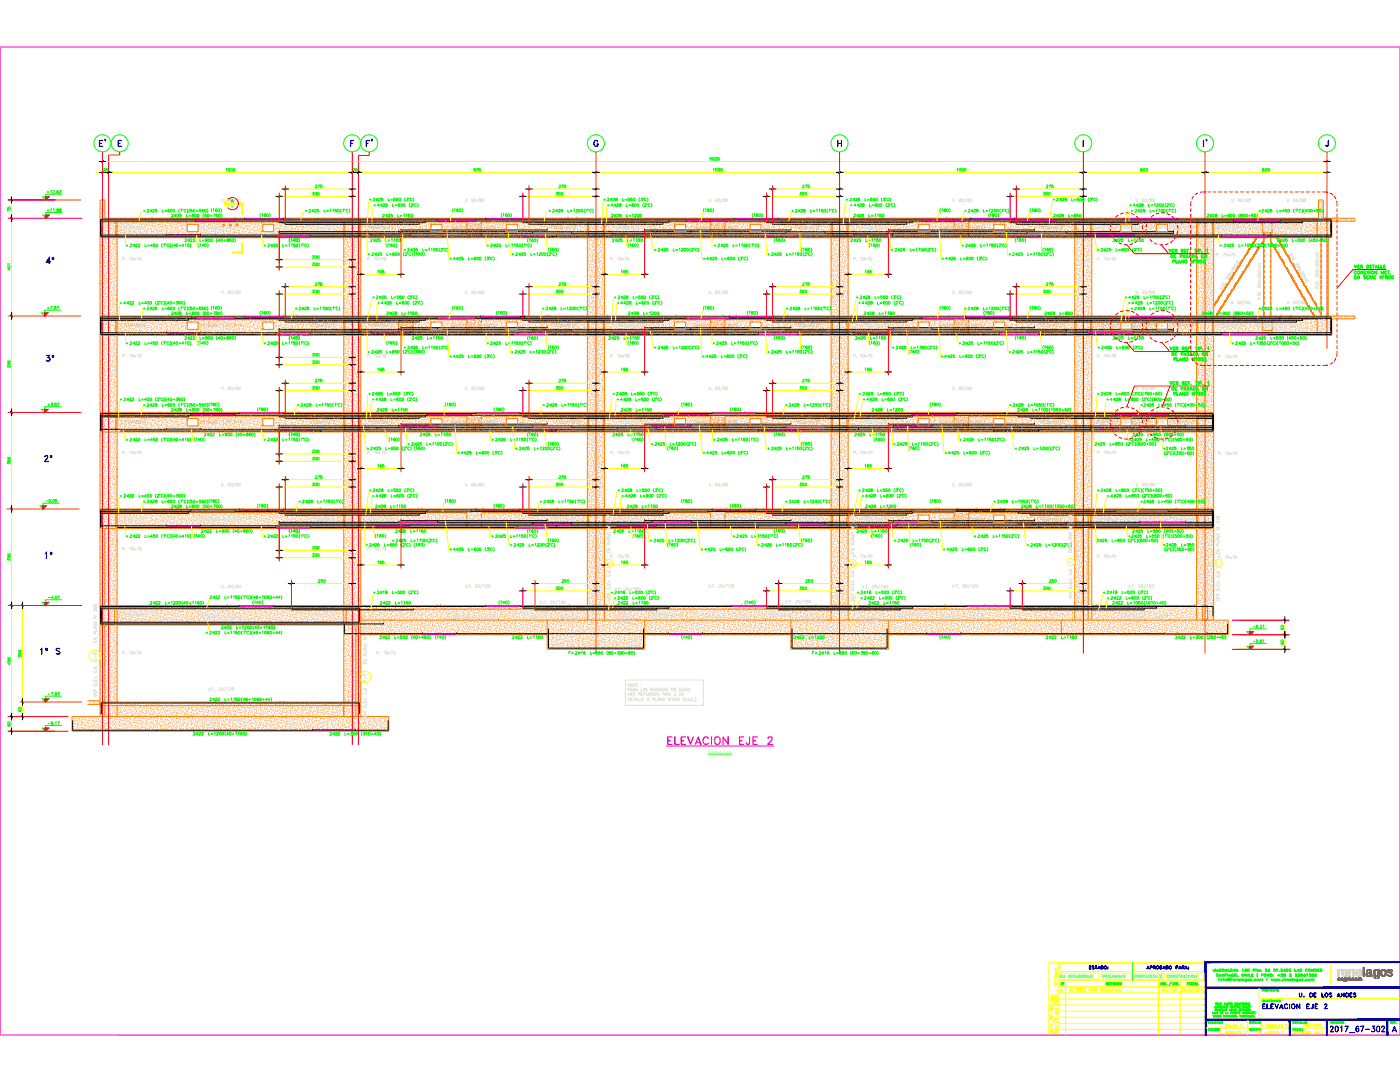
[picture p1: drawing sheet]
<svg xmlns="http://www.w3.org/2000/svg" width="279mm" height="216mm" viewBox="0 0 279 216" stroke-linecap="round" stroke-linejoin="round" font-family="sans-serif">
<defs><g id="words">
<g font-size="4.4" fill="#00f">
<text x="8.5" y="54">4º</text>
<text x="8.5" y="73.4">3º</text>
<text x="7.8" y="93.5">2º</text>
</g>
<g font-size="4" fill="#0f0">
<text x="22.2" y="30.3" transform="rotate(-90 22.2 30.3)">E'</text>
<text x="117.5" y="30.3">G</text>
<text x="166.2" y="30.3">H</text>
</g>
<text font-size="4" fill="#f00" x="75.5" y="30.3" transform="rotate(-90 75.5 30.3)">F'</text>
<g font-size="4" fill="#00f">
<text x="8.1" y="112.5">1º</text>
<text x="276.9" y="207.1">A</text>
</g>
<g font-size="3.5" fill="#0f0">
<text x="242" y="30.3" transform="rotate(-90 242 30.3)">I'</text>
<text x="45.2" y="41.6">A</text>
<text x="74.4" y="52.2">25</text>
<text x="81.5" y="51.5">25</text>
<text x="103" y="52.2">25</text>
<text x="131.6" y="51.5">25</text>
<text x="154.2" y="52.2">25</text>
<text x="178.9" y="51.5">25</text>
<text x="202.5" y="52.2">25</text>
<text x="219.8" y="51.5">25</text>
<text x="244.5" y="50.4">25</text>
<text x="25" y="62.1">22</text>
<text x="76.2" y="62.1">25</text>
<text x="124.2" y="62.1">28</text>
<text x="226.1" y="62.1">28</text>
<text x="223" y="70.9" transform="rotate(-90 223 70.9)">25</text>
<text x="90.7" y="72.7">25</text>
<text x="141.1" y="72.7">25</text>
<text x="188.7" y="72.7">25</text>
<text x="74.1" y="91">25</text>
<text x="103.7" y="91">25</text>
<text x="154.2" y="91">25</text>
<text x="203.6" y="91">25</text>
<text x="232.8" y="91">25</text>
<text x="25" y="100.5">22</text>
<text x="29.6" y="101.6">28</text>
<text x="60.7" y="101.6">28</text>
<text x="74.8" y="99.5">28</text>
<text x="75.1" y="100.5">28</text>
<text x="108.7" y="101.6">28</text>
<text x="124.2" y="99.5">28</text>
<text x="124.9" y="100.5">28</text>
<text x="157.7" y="101.6">28</text>
<text x="172.5" y="99.5">28</text>
<text x="172.9" y="100.5">28</text>
<text x="221.9" y="100.5">28</text>
<text x="223" y="99.5" transform="rotate(-90 223 99.5)">28</text>
<text x="228.6" y="101.6">28</text>
<text x="34.6" y="102.7">28</text>
<text x="43.4" y="107.6" transform="rotate(-90 43.4 107.6)">22</text>
<text x="79.4" y="109.4">25</text>
<text x="90.7" y="111.1">25</text>
<text x="99.1" y="108.7">25</text>
<text x="133.7" y="109.4" transform="rotate(-90 133.7 109.4)">25</text>
<text x="140.8" y="111.1">25</text>
<text x="147.1" y="108.7">25</text>
<text x="189.1" y="111.1">25</text>
<text x="219.1" y="109.4">25</text>
<text x="226.1" y="108.7">25</text>
<text x="75.8" y="128.8">22</text>
<text x="102.3" y="128.8">22</text>
<text x="112.5" y="131.9">F=</text>
<text x="115" y="131.9">16</text>
<text x="161.2" y="131.9">F=</text>
<text x="163.7" y="131.9">16</text>
<text x="209.2" y="128.8">22</text>
<text x="234.9" y="128.8">22</text>
<text x="257.5" y="127" transform="rotate(-90 257.5 127)">60</text>
<text x="257.5" y="129.8" transform="rotate(-90 257.5 129.8)">60</text>
<text x="5.6" y="143.2" transform="rotate(-90 5.6 143.2)">60</text>
<text x="42" y="141.1">22</text>
</g>
<g font-size="3.5" fill="#ff0">
<text x="26.1" y="50.4">22</text>
<text x="250.5" y="63.1">+2</text>
<text x="229.7" y="101.6" transform="rotate(-90 229.7 101.6)">+2</text>
<text x="39.2" y="107.6">2</text>
<text x="75.1" y="102.7">28</text>
<text x="26.1" y="108.7">22</text>
<text x="224.4" y="108.7">+2</text>
<text x="230.4" y="196.5">X</text>
</g>
<g font-size="3.5">
<text x="53.6" y="50.4">25</text>
<text x="251.9" y="63.1">28</text>
<text x="79" y="107.6">25</text>
<text x="226.1" y="107.6">25</text>
<text x="53.6" y="108.7">22</text>
<text x="161.6" y="128.8" transform="rotate(-90 161.6 128.8)">22</text>
</g>
<g font-size="3.5" fill="#ff7f00">
<text x="98.1" y="50.4">25</text>
<text x="143.6" y="50.4">25</text>
<text x="193" y="50.4">25</text>
<text x="22.9" y="62.1">+</text>
<text x="27.5" y="63.1">+</text>
<text x="29.6" y="63.1">25</text>
<text x="57.9" y="63.1">+</text>
<text x="60" y="63.1">25</text>
<text x="109" y="63.1">28</text>
<text x="157.7" y="63.1">28</text>
<text x="193.3" y="63.1">28</text>
<text x="131.6" y="70.9">25</text>
<text x="182" y="70.9" transform="rotate(-90 182 70.9)">25</text>
<text x="218" y="70.9">+</text>
<text x="34.6" y="83.3">28</text>
<text x="75.5" y="83.3">28</text>
<text x="203.2" y="83.3">28</text>
<text x="26.1" y="89.3">22</text>
<text x="40.9" y="88.2">22</text>
<text x="53.6" y="89.3">22</text>
<text x="84" y="88.2">25</text>
<text x="99.1" y="89.3">25</text>
<text x="122.4" y="88.2">25</text>
<text x="143.2" y="89.3">25</text>
<text x="192.6" y="89.3">25</text>
<text x="22.9" y="100.5">+</text>
<text x="72.7" y="99.5">+</text>
<text x="199.3" y="101.6">28</text>
<text x="203.9" y="102.7">28</text>
<text x="179.6" y="109.4">25</text>
<text x="193.3" y="108.7">+</text>
<text x="195.4" y="108.7">25</text>
</g>
<g font-size="3.5" fill="#f00">
<text x="229.7" y="63.1" transform="rotate(-90 229.7 63.1)">28</text>
<text x="224.4" y="89.3">+2</text>
<text x="226.1" y="89.3">25</text>
<text x="226.1" y="88.2">25</text>
<text x="231.1" y="91">+2</text>
</g>
<g font-size="3.5" fill="#dcdcdc">
<text x="124.2" y="83.3">28</text>
<text x="174.3" y="83.3">28</text>
<text x="170.7" y="88.2">25</text>
<text x="122.8" y="107.6">25</text>
<text x="125.2" y="102.7">28</text>
<text x="171.1" y="107.6">25</text>
<text x="172.9" y="102.7">28</text>
</g>
<g font-size="3.1" fill="#0f0">
<text x="19.8" y="35.3">25</text>
<text x="93.5" y="35.3">975</text>
<text x="226.8" y="35.3">500</text>
<text x="251.2" y="35.3">500</text>
<text x="74.8" y="41.3">25</text>
<text x="209.2" y="41.3">+</text>
<text x="211" y="41.3">28</text>
<text x="33.2" y="44.4">2</text>
<text x="34.6" y="44.4">25</text>
<text x="41.6" y="43.4">160</text>
<text x="61.7" y="43.4">25</text>
<text x="74.4" y="42.3">4</text>
<text x="75.5" y="42.3">25</text>
<text x="121" y="42.3">4</text>
<text x="122.1" y="42.3">28</text>
<text x="169.7" y="42.3">4</text>
<text x="170.7" y="42.3">28</text>
<text x="239.9" y="44.4">2</text>
<text x="240.9" y="44.4">28</text>
<text x="251.9" y="43.4">28</text>
<text x="37" y="49.4">22</text>
<text x="88.9" y="52.9">+</text>
<text x="89.6" y="52.9">4</text>
<text x="90.7" y="52.9">25</text>
<text x="101.2" y="52.2">+</text>
<text x="139.3" y="52.9">+</text>
<text x="140.1" y="52.9">4</text>
<text x="141.5" y="52.9">25</text>
<text x="152.4" y="52.2">+</text>
<text x="159.5" y="51.2">160</text>
<text x="187" y="52.9">+</text>
<text x="187.7" y="52.9">4</text>
<text x="189.1" y="52.9">25</text>
<text x="207.4" y="51.2">160</text>
<text x="254" y="49.4">2</text>
<text x="255.1" y="49.4">25</text>
<text x="61.4" y="59.6">300</text>
<text x="110.1" y="59.6">300</text>
<text x="158.8" y="59.6">300</text>
<text x="207.4" y="59.6">300</text>
<text x="73.4" y="60.7">+</text>
<text x="75.5" y="60.7">25</text>
<text x="121.7" y="60.7">+</text>
<text x="123.5" y="60.7">28</text>
<text x="170.7" y="60.7">2</text>
<text x="171.8" y="60.7">28</text>
<text x="224.4" y="60.7">4</text>
<text x="225.4" y="60.7">28</text>
<text x="240.2" y="63.9">28</text>
<text x="73.4" y="71.6">2</text>
<text x="74.4" y="71.6">25</text>
<text x="82.2" y="71.6">160</text>
<text x="102" y="71.6">2</text>
<text x="103" y="71.6">25</text>
<text x="153.1" y="71.6">2</text>
<text x="154.2" y="71.6">25</text>
<text x="200.4" y="71.6">+</text>
<text x="201.1" y="71.6">2</text>
<text x="202.5" y="71.6">25</text>
<text x="246.9" y="69.8">25</text>
<text x="249.8" y="68.8">2</text>
<text x="250.8" y="68.8">25</text>
<text x="3.2" y="74.8" transform="rotate(-90 3.2 74.8)">396</text>
<text x="61.4" y="73.7">300</text>
<text x="74.4" y="75.1">165</text>
<text x="123.1" y="75.1">165</text>
<text x="171.8" y="75.1">165</text>
<text x="24" y="81.1">2</text>
<text x="72.7" y="80.1">+</text>
<text x="73.4" y="81.1">+</text>
<text x="75.1" y="81.1">28</text>
<text x="121.4" y="80.1">+</text>
<text x="124.2" y="81.1">28</text>
<text x="172.2" y="81.1">4</text>
<text x="173.2" y="81.1">28</text>
<text x="218" y="80.1">+</text>
<text x="82.2" y="90">25</text>
<text x="129.1" y="90">+</text>
<text x="130.9" y="90">25</text>
<text x="159.5" y="90">160</text>
<text x="177.4" y="90">+</text>
<text x="179.2" y="90">25</text>
<text x="217.7" y="90">2</text>
<text x="3.2" y="93.8" transform="rotate(-90 3.2 93.8)">396</text>
<text x="72.3" y="91">+</text>
<text x="90.3" y="91.7">+</text>
<text x="91" y="91.7">4</text>
<text x="92.4" y="91.7">25</text>
<text x="102" y="91">+</text>
<text x="139.3" y="91.7">+</text>
<text x="141.5" y="91.7">25</text>
<text x="152.4" y="91">+</text>
<text x="187.7" y="91.7">+</text>
<text x="189.4" y="91.7">25</text>
<text x="201.8" y="91">+</text>
<text x="61.4" y="98.1">300</text>
<text x="110.1" y="98.1">300</text>
<text x="158.8" y="98.1">300</text>
<text x="50.8" y="102.3">180</text>
<text x="98.1" y="102.3">180</text>
<text x="3.2" y="113.2" transform="rotate(-90 3.2 113.2)">396</text>
<text x="38.1" y="108.3">140</text>
<text x="61.4" y="110.8">300</text>
<text x="73" y="110.1">2</text>
<text x="74.1" y="110.1">25</text>
<text x="74.4" y="113.6">165</text>
<text x="77.3" y="109.4">+</text>
<text x="82.2" y="110.1">160</text>
<text x="100.9" y="110.1">+</text>
<text x="101.6" y="110.1">2</text>
<text x="102.7" y="110.1">25</text>
<text x="123.1" y="113.6">165</text>
<text x="125.6" y="108.3">160</text>
<text x="132.6" y="110.1">160</text>
<text x="151" y="110.1">2</text>
<text x="152" y="110.1">25</text>
<text x="171.8" y="113.6">165</text>
<text x="177.4" y="109.4">+</text>
<text x="203.9" y="110.1">+</text>
<text x="205" y="110.1">2</text>
<text x="206" y="110.1">25</text>
<text x="231.1" y="110.1">+2</text>
<text x="232.8" y="110.1">25</text>
<text x="75.5" y="119.6">18</text>
<text x="221.2" y="119.6">18</text>
<text x="30.3" y="121.7">22</text>
<text x="75.1" y="121.7">2</text>
<text x="76.2" y="121.7">22</text>
<text x="123.5" y="121.7">22</text>
<text x="172.5" y="121.7">2</text>
<text x="172.9" y="120.6">22</text>
<text x="173.6" y="121.7">22</text>
<text x="221.9" y="120.6">22</text>
<text x="222.2" y="121.7">22</text>
<text x="43.4" y="126.6">2</text>
<text x="44.4" y="126.6">22</text>
<text x="3.2" y="133.7" transform="rotate(-90 3.2 133.7)">456</text>
<text x="3.2" y="146" transform="rotate(-90 3.2 146)">60</text>
<text x="37.7" y="147.8">2</text>
<text x="38.8" y="147.8">22</text>
<text x="64.9" y="147.8">2</text>
<text x="66" y="147.8">22</text>
</g>
<g font-size="3.1">
<text x="69.5" y="35.3">25</text>
<text x="3.2" y="43.4" transform="rotate(-90 3.2 43.4)">75</text>
<text x="244.8" y="69.8">+</text>
</g>
<g font-size="3.1" fill="#ff7f00">
<text x="27.5" y="43.4">+</text>
<text x="60" y="43.4">+</text>
<text x="75.5" y="44.4">2</text>
<text x="76.6" y="44.4">25</text>
<text x="89.6" y="43.4">160</text>
<text x="108.7" y="43.4">+</text>
<text x="109.4" y="43.4">2</text>
<text x="110.4" y="43.4">28</text>
<text x="122.1" y="44.4">28</text>
<text x="139.7" y="43.4">180</text>
<text x="157" y="43.4">+</text>
<text x="157.7" y="43.4">2</text>
<text x="159.1" y="43.4">28</text>
<text x="169.3" y="44.4">2</text>
<text x="187" y="43.4">180</text>
<text x="191.6" y="43.4">+</text>
<text x="192.3" y="43.4">2</text>
<text x="193.3" y="43.4">28</text>
<text x="205" y="43.4">180</text>
<text x="209.2" y="44.4">2</text>
<text x="210.6" y="44.4">28</text>
<text x="74.1" y="49.4">25</text>
<text x="104.8" y="49.4">160</text>
<text x="122.4" y="49.4">25</text>
<text x="141.5" y="50.4">+</text>
<text x="170" y="49.4">25</text>
<text x="190.9" y="50.4">+</text>
<text x="33.2" y="63.9">2</text>
<text x="34.6" y="63.9">25</text>
<text x="41.6" y="62.8">160</text>
<text x="76.2" y="63.9">2</text>
<text x="77.3" y="63.9">28</text>
<text x="89.6" y="62.8">160</text>
<text x="98.4" y="63.9">180</text>
<text x="125.6" y="63.9">28</text>
<text x="139.7" y="62.8">180</text>
<text x="148.5" y="63.9">180</text>
<text x="172.5" y="63.9">28</text>
<text x="187" y="62.8">180</text>
<text x="195.8" y="63.9">180</text>
<text x="205" y="62.8">180</text>
<text x="207.8" y="63.9">2</text>
<text x="208.8" y="63.9">28</text>
<text x="239.2" y="63.9">2</text>
<text x="24.3" y="69.8">+</text>
<text x="25" y="69.8">2</text>
<text x="26.1" y="69.8">22</text>
<text x="36" y="68.8">2</text>
<text x="37" y="68.8">22</text>
<text x="38.8" y="69.8">140</text>
<text x="51.9" y="69.8">+</text>
<text x="52.6" y="69.8">2</text>
<text x="53.6" y="69.8">25</text>
<text x="57.2" y="68.8">140</text>
<text x="72.3" y="71.6">+</text>
<text x="76.6" y="69.8">160</text>
<text x="81.5" y="68.8">2</text>
<text x="82.5" y="68.8">25</text>
<text x="96.3" y="69.8">+</text>
<text x="97" y="69.8">2</text>
<text x="98.1" y="69.8">25</text>
<text x="104.8" y="68.8">160</text>
<text x="120.7" y="68.8">2</text>
<text x="121.7" y="68.8">25</text>
<text x="141.5" y="69.8">+</text>
<text x="142.2" y="69.8">2</text>
<text x="143.2" y="69.8">25</text>
<text x="153.8" y="68.8">160</text>
<text x="169.7" y="68.8">2</text>
<text x="171.1" y="68.8">25</text>
<text x="172.9" y="69.8">160</text>
<text x="190.5" y="69.8">+</text>
<text x="191.2" y="69.8">2</text>
<text x="192.3" y="69.8">25</text>
<text x="202.1" y="68.8">160</text>
<text x="22.9" y="81.1">+</text>
<text x="27.5" y="82.2">+</text>
<text x="28.6" y="82.2">2</text>
<text x="29.6" y="82.2">28</text>
<text x="58.6" y="82.2">+</text>
<text x="59.3" y="82.2">2</text>
<text x="60.3" y="82.2">28</text>
<text x="107.2" y="82.2">+</text>
<text x="109.4" y="82.2">28</text>
<text x="155.9" y="82.2">+</text>
<text x="157.7" y="82.2">28</text>
<text x="200.4" y="82.2">+</text>
<text x="201.4" y="82.2">2</text>
<text x="202.5" y="82.2">28</text>
<text x="24.3" y="89.3">+</text>
<text x="51.9" y="89.3">+</text>
<text x="97.4" y="89.3">+</text>
<text x="141.5" y="89.3">+</text>
<text x="190.5" y="89.3">+</text>
<text x="72" y="110.1">+</text>
<text x="28.9" y="121.7">2</text>
<text x="40.2" y="127.7">+</text>
</g>
<g font-size="3.1" fill="#ff0">
<text x="28.6" y="43.4">2</text>
<text x="60.7" y="43.4">2</text>
<text x="224.7" y="43.4">+</text>
<text x="250.5" y="43.4">+2</text>
<text x="36" y="49.4">2</text>
<text x="51.9" y="50.4">+</text>
<text x="245.5" y="69.8">2</text>
<text x="27.5" y="101.6">+</text>
<text x="58.6" y="101.6">+</text>
<text x="106.9" y="101.6">+</text>
<text x="155.9" y="101.6">+</text>
<text x="74.4" y="108.3">160</text>
<text x="42" y="120.6">22</text>
<text x="170.7" y="120.6">+</text>
<text x="221.2" y="121.7">2</text>
<text x="40.9" y="127.7">2</text>
<text x="210.6" y="199">A</text>
</g>
<g font-size="3.1" fill="#dcdcdc">
<text x="121" y="44.4">2</text>
<text x="170.7" y="44.4">28</text>
<text x="226.5" y="42.3">28</text>
<text x="124.5" y="63.9">2</text>
<text x="171.4" y="63.9">2</text>
<text x="121.7" y="119.6">2</text>
<text x="123.1" y="119.6">18</text>
<text x="170" y="119.6">+</text>
<text x="172.2" y="119.6">18</text>
<text x="121.7" y="120.6">+</text>
<text x="122.4" y="121.7">2</text>
<text x="123.5" y="120.6">22</text>
<text x="171.8" y="120.6">2</text>
</g>
<g font-size="3.1" fill="#f00">
<text x="224.4" y="42.3">+</text>
<text x="225.4" y="42.3">4</text>
<text x="225.8" y="43.4">2</text>
<text x="226.8" y="43.4">28</text>
<text x="222.2" y="49.4">25</text>
<text x="221.2" y="68.8">2</text>
<text x="222.2" y="68.8">25</text>
<text x="221.9" y="81.1">28</text>
<text x="226.8" y="82.2">+2</text>
<text x="228.6" y="82.2">28</text>
<text x="218.7" y="90">25</text>
</g>
<text font-size="2.6" fill="#0f0" x="45.2" y="42.3">-</text>
<g font-size=".6" fill="#0f0">
<text x="141.3" y="150.2">ESCALA</text>
<text x="144.5" y="150.2">1:50</text>
</g>
</g></defs>
<!-- layer: RLA-FORMATO -->
<path d="M0 9.4h279.4v197.1h-279.4z" fill="none" stroke="#f0f" stroke-width=".2"/>
<g fill="none" stroke="#ff0" stroke-width=".2">
<path d="M210.4 194.5v.3h.3a.19 .19 0 0 1 0-.3 .19 .19 0 0 1 .3 0 .19 .19 0 0 1-.1 .3M210.6 194.3h.6M210.6 193.8h.4M210.7 194.3a.16 .16 0 0 1 0-.3 .16 .16 0 0 1 .2 0 .16 .16 0 0 1 0 .3M211 195.1h-.6l.1 .2M211 193.5h-.3v.3M211 193.2h-.3v.3M211.3 199.3h29.3M211.3 198.1h29.3M211.3 196.9h29.3M211.3 195.7h29.3M211.3 192v14.5"/>
<path d="M211.5 194.2h7.8v1.2h-7.8zM211.5 192.3h14.3v1.5h-14.3zM212.7 195.7v10.8M218.1 194.2v1.2M219.9 194.2h5.9v1.2h-5.9zM224.6 194.2v1.2M226.3 192.3h14v1.5h-14zM231.2 195.7v10.8M232.3 194.2h-6v1.2h6M232.9 194.2h7.4v1.2h-7.4M235.5 195.7v10.8M239.1 194.2v1.2"/>
<path d="M240.6 192h-31.3v14.5M251.3 197.1v6.4M251.3 199.3h28.1M265.5 192.4v4.2M209.6 201.7v-.3l.2 .2a.18 .18 0 0 1 .3-.1 .18 .18 0 0 1 0 .3M209.7 203.2h-.1a.24 .24 0 0 0 .3 .3 .24 .24 0 0 0 .2-.3 .17 .17 0 0 0-.3 .1 .17 .17 0 0 0 .2 .2M209.9 202v.4M210.1 200.2h.1M210.2 205.8v.4l-.5-.3v.3M210.2 205h-.6l.1 .1M210.2 204.5l-.6-.2v.3M210.2 202.9l-.6-.3v.4"/>
<path d="M210.2 200.4v.3l-.3-.2a.16 .16 0 0 0-.3 0 .16 .16 0 0 0 .1 .2M210.2 203.6v.6M210.4 202.2h.5l.1 .2-.2 .1M210.6 203.2a.18 .18 0 0 1 .2 .2 .18 .18 0 0 1-.3 .1 .18 .18 0 0 1 0-.2 .28 .28 0 0 1 .3-.1 .28 .28 0 0 1 .2 .3h-.1M210.6 205.1h.4M210.6 201.7h.4M210.6 201.5h.4M210.7 201.7a.17 .17 0 0 0 0 .3 .17 .17 0 0 0 .2 0 .17 .17 0 0 0 0-.3M211 205.8h-.6l.6 .2-.6 .2h.6M211 204.8h-.3v.3M211 203.7v.3l-.4-.3-.2 .1 .2 .2M211 201.2l-.3 .1v.2"/>
<path d="M211 200.1v.4l-.4-.3-.2 .1 .2 .2M211.3 204.2h29.3M211.3 201.8h29.3M211.3 205.4h29.3M211.3 200.5h29.3M211.4 203h29.3M240.6 205.1h24.2M249 203.5v3M251.2 206.3v-.5l.2 .5 .2-.5v.5M251.8 206.3h.1M252.5 205.8v.5M252.6 206l.2 .3"/>
<path d="M252.8 205.8l-.3 .4M253 205.8l.1 .5 .2-.1v-.4M253.5 206.1h.3v-.2l-.3-.1v.5M254 206.1h.2M254.3 205.8h-.3v.5M254.4 206.1h.2M254.7 205.8h-.3v.5h.3M254.8 206.1l.4-.2-.4-.1v.5M255 206.1l.2 .2M256.1 206a.17 .17 0 0 0-.2-.2 .17 .17 0 0 0-.1 .2l.1 .3 .2-.1M256.3 206.3h.1M258.1 205.8l.3 .1-.1 .4h-.2z"/>
<path d="M258.6 205.8v.5M259.1 206l-.2-.2-.2 .2 .1 .3 .3-.1M259.2 205.8v.5M259.4 206.1h.2M259.7 205.8h-.3v.5h.3M259.9 206.3v-.5l.2 .5 .1-.5v.5M260.2 204.3v.5M260.4 206.1l.4-.2-.4-.1v.5h.3l-.1-.2M260.7 204.3v.5l-.3-.5v.5M260.9 204.3l.3 .1-.1 .4h-.2zM260.9 206.1l.3-.2-.3-.1v.5M261.1 206.1l.1 .2"/>
<path d="M261.4 204.3v.5M261.4 206.1h.2M261.7 205.8h-.3v.5h.3M261.9 204.4l-.1-.1a.22 .22 0 0 0-.3 .3 .22 .22 0 0 0 .4 .1M262 204.8l.2-.5 .2 .5M262.1 204.7h.2M262.3 206l.1-.2 .2 .1-.3 .4h.3M262.5 204.3a.25 .25 0 0 1 .3 .3 .25 .25 0 0 1-.3 .2zM262.9 204.8l.2-.5 .2 .5M263 204.7h.2M263.3 205.9l.1-.1v.5M263.7 204.4l-.3-.1v.2l.3 .2h-.3"/>
<path d="M263.7 205.8h.3l-.2 .5"/>
<circle cx="209.9" cy="205.5" r=".25"/>
<circle cx="209.9" cy="201.1" r=".25"/>
<circle cx="210.8" cy="205.4" r=".17"/>
<circle cx="262.9" cy="206" r=".22"/>
</g>
<g fill="none" stroke="#0ff" stroke-width=".2">
<path d="M211.7 194.6v.5h.3h-.3M211.7 194.6h.3zM211.7 194.8h.2zM212.2 194.6l.3 .4v-.4v.5l-.3-.5v.5zM213.2 194.6h.3v.5h-.3zM213.3 194.6a.25 .25 0 0 1 .2 .1 .25 .25 0 0 1 0 .3l-.2 .1M213.7 194.6v.5h.3h-.2M213.8 194.6h.2zM213.8 194.8h.1zM214.2 194.6h.3h-.3l.3 .4h-.3h.3zM214.7 195h.3M214.7 194.9h.3"/>
<path d="M214.9 194.6l.2 .5-.2-.5-.2 .5zM215.2 194.6l.3 .1v.1h-.3l.3-.1v-.1h-.3v.5zM215.3 194.8l.2 .3-.1-.3M215.7 194.6l.3 .1-.3 .1 .3-.1-.3-.1v.5zM215.8 194.8l.2 .3-.1-.3M216.7 194.6l.1 .5h.2h-.3zM217.1 194.6l.1 .5h.2h-.3zM220.2 194.6h.3v.2h-.3l.3-.1zM220.2 194.6v.5zM220.6 194.6l.4 .1-.1 .1h-.2l.2-.1v-.1h-.2v.5zM220.8 194.8l.2 .3-.2-.3M221.1 194.6h.3h-.2v.5h.2h-.3z"/>
<path d="M221.2 194.8h.1zM221.6 194.6v.5h.3h-.3zM222 194.6l.1 .5zM222.3 194.6l.1 .4 .3-.4v.5l-.1-.4-.2 .4-.1-.4v.4zM222.8 194.6l.1 .5zM223.1 194.6l.3 .4v-.4v.5l-.3-.5v.5zM223.6 195h.3M223.6 194.9h.3M223.8 194.6l.1 .5-.1-.5-.2 .5zM224.1 194.6l.3 .1-.3 .1 .3-.1-.3-.1v.5zM224.2 194.8l.2 .3-.1-.3M226.5 194.6l.4 .1-.3 .1 .2-.1-.2-.1v.5z"/>
<path d="M227 194.6l.4 .1-.1 .1h-.2l.2-.1v-.1h-.2v.5zM227.2 194.8l.2 .3-.2-.3M228.1 194.6l.3 .1-.1 .1h-.2l.3-.1-.1-.1h-.2v.5zM228.6 194.6l.1 .5 .2-.1v-.4l-.1 .5-.2-.1zM229.4 194.6h-.3v.5h.3h-.3M234.1 194.6l.4 .4v-.4v.5l-.3-.5M234.7 194.6h.3h-.3l.3 .4h-.3h.3zM235.1 194.6h.4zM235.3 194.6v.5v-.5M235.6 194.6l.3 .1v.1h-.3l.3-.1v-.1h-.3v.5zM235.8 194.8l.1 .3-.1-.3M236.1 194.6l.1 .5 .2-.1v-.4v.5l-.3-.1z"/>
<path d="M237 194.7a.18 .18 0 0 0-.2-.1 .18 .18 0 0 0-.2 .2v.1a.19 .19 0 0 0 .2 .2 .19 .19 0 0 0 .2-.1M237.5 194.7a.2 .2 0 0 0-.2-.1 .2 .2 0 0 0-.2 .2v.1a.2 .2 0 0 0 .2 .2 .2 .2 0 0 0 .2-.1M237.7 194.6v.5zM238.4 194.6l.4 .4v-.4v.5l-.3-.5-.1 .5z"/>
<circle cx="216.4" cy="194.8" r=".22"/>
<circle cx="216.4" cy="194.8" r=".24"/>
<circle cx="217.7" cy="194.8" r=".24"/>
<circle cx="217.7" cy="194.8" r=".22"/>
<circle cx="227.7" cy="194.8" r=".24"/>
<circle cx="227.7" cy="194.8" r=".22"/>
<circle cx="238.1" cy="194.8" r=".22"/>
<circle cx="238.1" cy="194.8" r=".24"/>
</g>
<g fill="none" stroke="#0f0" stroke-width=".2">
<path d="M220.7 196l.3 .1v.2h-.3l.3-.1-.3-.1v.4zM220.9 196.3l.1 .2zM221.2 196h.3l-.3 .1v.4h.3h-.3zM221.2 196.3h.2zM221.6 196l.2 .5 .2-.5-.2 .5zM222.1 196v.5zM222.3 196.1h.3h-.3l.3 .2v.2h-.3h.3zM222.8 196v.5zM223.5 196l.3 .5v-.5v.5l-.3-.4v.4zM226.1 192v3.7M234.5 196l.1 .5zM234.8 196l.2 .1v.4h-.2z"/>
<path d="M234.8 196.1h.2v.2h-.2h.2v.2h-.2zM235.2 196.5h.1M236.9 196h.3l-.3 .1v.4zM236.9 196.3h.2zM237.4 196.1l.2-.1h-.3v.5M237.4 196.3h.1zM237.4 196.5h.2zM238.1 196.2a.2 .2 0 0 0-.3-.1 .2 .2 0 0 0 0 .3 .2 .2 0 0 0 .3 0M238.3 196v.5zM238.3 196.3h.3M238.6 196v.5zM238.8 196.4h.3"/>
<path d="M238.8 196.4h.2M238.9 196l.2 .5-.2-.4-.2 .4zM242.1 193.4l.3 .4 .2-.4v.4l-.1-.3-.1 .3-.2-.3-.1 .3zM242.8 194.4h.3h-.3l.3 .4h-.3l.3-.1zM242.8 193.7h.3M243 193.4l.2 .4-.2-.4-.3 .4zM243.3 195.2h.1M243.3 195.4v.3zM243.3 194.7h.4M243.4 194.7h.2M243.4 193.4l.4 .1a.21 .21 0 0 0-.4-.1 .21 .21 0 0 0 0 .3 .21 .21 0 0 0 .3 0l-.1-.1h.2a.22 .22 0 0 1-.3 .2 .22 .22 0 0 1-.2-.3zM243.5 194.3l.2 .5-.2-.4-.2 .4z"/>
<path d="M243.5 195.4v.3zM243.5 195.5l.3-.1v.3v-.3zM243.9 194.3l.4 .5v-.5v.5l-.4-.4v.4zM243.9 193.4h.2a.25 .25 0 0 1 .2 .2 .25 .25 0 0 1-.2 .2h-.2zM244 193.4l.3 .1-.2 .3h-.1zM244.1 195.4h.1zM244.2 195.2h.1l-.2 .5zM244.5 194.3l.3 .1zM244.5 193.7h.4M244.6 193.7h.2M244.6 194.4v.4zM244.7 193.4l.2 .4-.2-.4-.2 .4z"/>
<path d="M245 194.3v.5zM245 195.3l.4-.1 .2 .2-.2 .2v-.3v.2a.23 .23 0 0 0-.2-.3 .23 .23 0 0 0-.2 .3 .23 .23 0 0 0 .3 .2l.1-.1h-.4zM245.1 193.4v.4h.3h-.3zM245.1 195.4l.2-.1 .1 .1-.3 .1h.3l-.2 .1zM245.2 194.7h.4M245.3 194.7h.2M245.4 194.3l.2 .5-.2-.4-.2 .4zM245.6 193.4h.3h-.3v.4M245.6 193.6h.1h-.1M245.6 193.8h.3zM245.7 195.4l.1 .3zM245.8 195.4h.2z"/>
<path d="M245.8 194.4h.4a.21 .21 0 0 0-.3 0 .21 .21 0 0 0-.1 .3 .21 .21 0 0 0 .3 0l-.1-.1 .2 .1a.24 .24 0 0 1-.4 .1 .24 .24 0 0 1 0-.4zM246.1 193.4l.3 .4 .1-.4v.4l-.4-.4v.4zM246.1 195.5h.3a.15 .15 0 0 0-.2-.1 .15 .15 0 0 0-.1 .2h.3a.18 .18 0 0 1-.2 .1 .18 .18 0 0 1 0-.3 .18 .18 0 0 1 .2 .1h-.3M246.6 195.4l.1 .3zM246.7 195.5l.2-.1 .1 .3-.1-.3zM246.7 193.7h.3M246.9 193.4l.2 .4-.2-.4-.3 .4zM247 194.8h.1M247 194.9v-.1v.1M247.2 195.5h.3a.16 .16 0 0 0-.3-.1 .15 .15 0 0 0 0 .2h.3a.16 .16 0 0 1-.3 0 .16 .16 0 0 1 .1-.2 .16 .16 0 0 1 .2 .1h-.3M247.7 195.2v.5zM247.9 193.4h.1v.4v-.4z"/>
<path d="M247.9 195.4h.3l-.3 .1 .3 .1a.19 .19 0 0 1-.2 .1 .19 .19 0 0 1-.1-.3zM248.2 195.4l.1 .3zM248.4 193.7h.4h-.4l.3-.3v.4l-.1-.4-.2 .3M248.5 194.3v.5zM248.5 194.6h.3M248.5 195.4h.3l-.3 .1 .3 .1a.18 .18 0 0 1-.2 .1 .18 .18 0 0 1-.1-.3zM248.8 195.4v.4h-.3h.3zM248.8 194.3v.5zM249 193.8h.2M249 193.8a.23 .23 0 0 1-.1-.3 .23 .23 0 0 1 .4-.1l-.1 .4M249.1 194.3v.5zM249.3 194.3v.5h.3h-.3z"/>
<path d="M249.6 195.6v.1M249.6 195.6h.2M249.6 195.4v.1M249.8 195.4h-.2l.2 .2M249.8 195.5v.2M249.8 194.3h.3l-.3 .1v.4h.3h-.3zM249.8 194.6h.2zM249.8 195.4h-.2l.2 .3-.2-.1M250.1 195.6h.1M250.1 193.6l.3-.2h-.3v.4v-.4h.3v.2h-.3M250.4 195.4l.2 .1a.15 .15 0 0 0-.2-.1 .15 .15 0 0 0 0 .2h.3a.18 .18 0 0 1-.3 .1 .18 .18 0 0 1 0-.3zM250.6 193.4h.1"/>
<path d="M250.6 193.5l.1 .3zM250.9 193.8h.2M250.9 194.2v.8zM251.1 193.5l-.2 .1 .2 .1M251.1 193.7v.1M251.1 193.5h-.2l.3 .2-.3 .1M251.4 195.4v.3zM251.4 195.5l.3-.1v.3v-.3zM251.7 195.5l.3-.1v.3v-.3zM251.8 194.4l-.1 .4zM251.8 194.4l.3-.1zM251.8 194.6h.1z"/>
<path d="M251.9 197.6l.2-.1-.2-.1v.4v-.4l.3 .1-.3 .1M252.2 199.6a.18 .18 0 0 0-.2 0 .18 .18 0 0 0 0 .3 .18 .18 0 0 0 .2-.1M252.3 197.4l.3 .1-.3 .1M252.3 197.4v.4zM252.4 197.6l.2 .2zM252.5 193.8h.3zM252.5 193.4l.3 .1-.3 .3 .3-.3zM252.8 195.2l.1 .5zM252.8 194.3l.4 .5v-.5v.5l-.3-.4-.1 .4zM252.9 199.5l.3 .4v-.4v.4l-.3-.3v.3zM253 193.7h.4h-.4l.3-.3v.4v-.4l-.3 .3M253.3 199.5l.3 .1z"/>
<path d="M253.3 197.6l.2-.2-.2 .4-.1-.4 .1 .2M253.4 199.6v.3v-.3M253.6 197.8h.3h-.2M253.6 195.4l.2 .2 .1-.2 .1 .2 .1-.2-.1 .3-.1-.3-.1 .3zM253.6 197.4v.4M253.7 197.4h.2zM253.7 197.6h.1h-.1M253.7 199.6l.3-.1h-.3v.4h.3h-.3M253.7 199.7h.2zM254.1 194.5h.1M254.1 194.8h.1M254.1 199.5l.3 .4v-.4v.4l-.3-.3v.3z"/>
<path d="M254.3 195.4l.1 .2 .2-.2 .1 .2 .1-.2-.1 .3-.1-.3-.2 .3zM254.5 197.4h.2zM254.6 199.5v.4zM254.6 197.4v.4zM254.8 193.4h.3h-.3v.4zM254.8 199.5l.3 .1v.3h-.3zM254.8 193.6h.2h-.2M254.8 199.6l.3 .1-.1 .2h-.2M255 194.6h.4zM255 195.4l.1 .2 .1-.2 .1 .2 .2-.2-.2 .3-.1-.3-.1 .3zM255.2 194.4v.4zM255.3 193.8h.1"/>
<path d="M255.6 193.4l.3 .1-.3 .3h.3h-.3l.3-.3zM255.7 195.6h.1M255.7 194.5l.3 .1M255.7 194.8h.1M255.7 194.3l.2 .1h-.2v.1zM255.7 194.5a.2 .2 0 0 1 .3 0 .2 .2 0 0 1-.1 .3 .2 .2 0 0 1-.3-.1h.1M255.9 194.5l.1 .1-.1 .2M256 195.4v.3zM256 194.7h-.3M256 195.4h.2zM256.1 193.7h.4h-.4l.3-.3v.4v-.4l-.3 .3M256.2 194.7h.3"/>
<path d="M256.3 194.4h.2M256.3 194.4l-.1 .2 .1 .2M256.3 195.5l.3-.1-.3 .1 .4 .1a.18 .18 0 0 1-.3 .1 .18 .18 0 0 1 0-.3 .18 .18 0 0 1 .3 .1h-.4M256.3 194.5l-.1 .1h.3M256.4 194.5l.1 .1-.1 .2M256.5 194.4a.23 .23 0 0 0-.3 .2 .23 .23 0 0 0 .3 .2 .18 .18 0 0 0 0-.3 .18 .18 0 0 0-.3 .1M256.8 193.8h.2M256.9 195.4v.3zM256.9 195.5l.3-.1v.3l-.1-.3zM256.9 193.4v.4M257 193.4a.24 .24 0 0 0-.3 .1 .24 .24 0 0 0 .1 .3M257.3 193.4l.3 .1-.3 .3h.3h-.4l.4-.3z"/>
<path d="M257.3 194.8h.4h-.4M257.4 194.4h.2l.1 .1-.4 .3 .3-.3zM257.4 195.5h.3a.15 .15 0 0 0-.2-.1 .15 .15 0 0 0-.1 .2h.3a.18 .18 0 0 1-.3 .1 .18 .18 0 0 1 0-.3 .18 .18 0 0 1 .3 .1h-.3M257.9 195.2v.5zM258.2 195.4h.2h-.2v.2h.3a.18 .18 0 0 1-.3 .1 .18 .18 0 0 1 0-.3zM258.4 193.4v.4h.3h-.3zM258.5 195.4v.3zM258.5 194.8h.3h-.4l.4-.3-.3-.1h.3v.1l-.3 .3M258.7 195.4h.3l-.3 .1 .3 .1a.18 .18 0 0 1-.2 .1 .18 .18 0 0 1-.1-.3zM258.9 193.7h.3M259 195.4l.1 .3-.3 .1h.2zM259 193.4l.2 .4-.2-.4-.2 .4z"/>
<path d="M259 194.5l.4 .1M259 194.8h.1M259.1 194.3l.2 .1h-.2l-.1 .1zM259.1 194.5a.2 .2 0 0 1 .3 0 .2 .2 0 0 1-.1 .3 .2 .2 0 0 1-.3-.1M259.2 194.5l.2 .1-.2 .2M259.4 194.7h-.4M259.4 193.4h.4h-.4l.4 .3-.1 .1h-.3l.4-.1zM259.6 194.5h.3M259.6 194.4h.3M259.7 194.4l-.1 .1 .1 .1M259.8 195.6v.1M259.8 194.4l.1 .3-.3 .1a.23 .23 0 0 0 .3-.2 .23 .23 0 0 0-.3-.2 .18 .18 0 0 0 .1 .2 .18 .18 0 0 0 .2 0"/>
<path d="M259.8 195.6h.3M259.8 195.4v.1M259.9 194.5l-.1 .1M260 195.4h-.2l.3 .2M260 195.5v.2M260.1 195.4h-.3l.3 .3-.3-.1M260.2 194.7h.3h-.4l.3-.4v.5v-.4l-.2 .3M260.3 195.6h.1M260.6 195.4l.3 .1a.16 .16 0 0 0-.3-.1 .15 .15 0 0 0 0 .2h.3a.18 .18 0 0 1-.3 .1 .18 .18 0 0 1 0-.3zM260.8 194.4l.1-.1v.5v-.4zM260.9 193.5a.23 .23 0 0 0-.3-.1 .23 .23 0 0 0 0 .4 .23 .23 0 0 0 .3-.1M261.3 194.8h.1"/>
<path d="M261.3 194.3h.3l-.2 .2 .2-.1zM261.4 194.5l.2 .1M261.4 194.5l.2 .1a.2 .2 0 0 1-.1 .2 .2 .2 0 0 1-.3-.1h.1M261.5 194.5l.1 .1-.1 .2M261.6 195.4v.3zM261.6 194.7h-.3M261.6 195.5l.3-.1v.3v-.3zM261.7 193.4l.4 .4v-.4v.4l-.3-.4-.1 .4zM261.9 194.4h.2M261.9 194.4v.4l.2-.1v-.3M261.9 195.5l.3-.1 .1 .3-.1-.3zM262.4 193.4h.2a.24 .24 0 0 1 .2 .2 .24 .24 0 0 1-.2 .2h-.2z"/>
<path d="M262.4 193.4h.3a.25 .25 0 0 1 0 .3 .25 .25 0 0 1-.3 .1zM262.4 194.4h.3M262.4 194.4v.4l.3-.1-.1-.3M263 193.4h.3h-.3v.4h.3h-.3zM263 193.6h.1h-.1M263.4 193.4h.4h-.3l.3 .3v.1h-.4h.4zM241.1 205.3h.3l-.1 .3h-.2zM241.1 205.3l.3 .1-.1 .2h-.2M241.6 205.3v.3zM241.6 204.1h.2M241.7 203.8l.2 .4-.2-.3-.2 .3zM241.7 205.3h.3h-.3l.3 .3h-.2l.2-.1z"/>
<path d="M242 201.9v.4h.2h-.2zM242 203.8v.4h.3h-.3zM242.2 205.3h.2h-.2v.3h.2h-.2zM242.2 205.4h.1h-.1M242.3 201.9l.1 .4 .1-.4v.4h-.2zM242.3 202.6h-.2l.2 .2-.2 .1M242.4 200.7l.2 .3 .1-.3v.4v-.3l-.1 .3-.1-.3-.1 .3zM242.5 201.4h.2a.15 .15 0 0 0-.2-.1 .15 .15 0 0 0 0 .2 .15 .15 0 0 0 .2 .1v-.1v.1h-.2zM242.5 202.6v.3zM242.6 200.1l.2 .1-.2 .1M242.6 200.1v.4zM242.6 205.3l.3 .3v-.3v.3l-.3-.3v.3z"/>
<path d="M242.6 205.2h.3zM242.6 202.6l.2 .3 .1-.3v.3v-.2l-.1 .2-.2-.2v.2zM242.6 202.9h.1M242.7 201.9v.4zM242.7 200.3l.1 .2zM242.8 203.8l.2 .4 .1-.4v.4h-.3zM242.9 201h.2M242.9 200.1v.4M243 200.1h.1zM243 200.3h.1h-.1M243 200.4l.1 .1zM243 200.7l.1 .4-.1-.4-.2 .4z"/>
<path d="M243 202h-.2l.2 .2h-.2M243.2 200.7v.4v-.4M243.2 201.1h.1M243.2 200.7h.2v.2h-.2h.2v-.2zM243.2 201.3l.2 .3 .1-.3v.3l-.3-.3v.3zM243.2 201.6h.1M243.2 200.1l.3 .3v-.3v.4l-.2-.3-.1 .3zM243.3 203.8v.4h.3h-.3zM243.3 200.9l.1 .2zM243.4 202.6l.2 .3 .1-.3v.3l-.3-.3v.3zM243.5 201.9l.3 .1-.2 .3h-.1zM243.6 200.7v.4z"/>
<path d="M243.6 200.1v.4M243.6 200.1h.2zM243.6 200.3h.2h-.2M243.6 200.4l.2 .1zM243.7 201.1h.1M243.7 201h.2M243.8 201.3l-.2 .3h.2h-.2l.2-.3h-.2h.2M243.8 200.7l.2 .4-.2-.4-.1 .4zM243.9 201.9h.2h-.2v.4h.2h-.2zM243.9 202.1h.1zM243.9 201.5h.3M244 201.5h.1"/>
<path d="M244.1 201.3l.1 .3-.1-.3-.2 .3zM244.1 200.7l.2 .3v-.3v.4l-.2-.4v.4zM244.1 201.9h.1M244.3 201.3v.3h.2h-.2zM244.3 200.1v.3l.2 .1h-.2zM244.4 202.6h-.2l.2 .2-.2 .1M244.5 200.7l.2 .3v-.3v.4l-.2-.4v.4zM244.5 202.9h.2M244.6 201.9v.4h.2h-.2zM244.6 200.5h.1M244.6 202.6l.2 .3-.2-.3-.1 .3zM244.6 200.4h.2"/>
<path d="M244.7 200.1l.2 .4-.2-.3-.1 .3zM244.8 200.7h.2h-.1v.3l.1 .1h-.2zM244.9 200.9h.1zM244.9 202.6l.2 .3v-.3v.3l-.2-.3v.3zM244.9 202.2h.2M245 200.2h.2h-.2v.2h.2v-.1l-.1 .2-.1-.1zM245 201.9l.1 .4-.1-.3-.2 .3zM245 200.7h.1M245.2 202.6l.1 .3zM245.3 202.8h.2M245.3 201.5h.2M245.4 201.3l.2 .3-.2-.3-.1 .3z"/>
<path d="M245.5 202.6v.3zM245.5 200.9l.3-.2-.3 .2M245.5 200.7v.4M245.6 200.9l.2 .2-.2-.2M245.6 201.9v.4v-.4M245.6 202.3h.1M245.6 201.9h.2h-.2M245.6 202.1h.1zM245.6 202.6l.1 .3 .2-.3-.1 .3h-.2zM245.7 201.3h.2l-.2 .2 .2-.1-.2-.1v.3zM245.7 200.2h.3h-.3l.3 .2h-.3h.2zM245.8 201.5l.1 .1-.1-.1"/>
<path d="M245.8 201.9h.1M245.9 200.7l.1 .3 .1-.3v.3h-.2zM245.9 201.9l.1 .4 .1-.4-.1 .4zM246 201.3v.3zM246 202.6h.2h-.2v.3h.2h-.2M246 202.8h.1zM246.2 201.5h.2M246.3 200.7h.2v.2h-.2l.2-.1zM246.3 201.9h.2h-.2M246.3 200.7v.4zM246.3 201.3l.1 .3-.1-.3-.2 .3zM246.3 202.1h.1z"/>
<path d="M246.3 202.3h.2zM246.3 201.9v.4M246.3 202.9h.3h-.3M246.5 201.9h.1M246.5 201.3h.3h-.3l.2 .3h-.2h.2zM246.5 202.6h-.2h.3l-.3 .3M246.5 202.6l-.2 .3M246.6 200.7h.2h-.2M246.6 201.9l.2 .3 .1-.3v.4l-.3-.3v.3zM246.6 200.7v.4zM246.6 200.9h.1zM246.7 202.8h.2"/>
<path d="M246.8 202.6l.1 .3-.1-.3-.1 .3zM246.8 200.7h.1M246.9 200.7h.2h-.1v.3l.1 .1h-.2zM247 200.9h.1zM247 201.9h.2M247.1 201.9v.4zM247.1 200.7h.1M247.2 200.1l.2 .3v-.3v.4l-.2-.3v.3zM247.2 201.6h.3h-.2M247.3 200.7h.2v.2h-.2l.2-.1zM247.3 201.3h.2h-.3v.3M247.3 201.4l.1 .1z"/>
<path d="M247.3 200.7v.4zM247.3 201.9h.2h-.2v.4h.2h-.2zM247.3 202.1h.1zM247.4 200.9l.1 .2-.1-.2M247.4 202.6h.2zM247.5 202.6v.3zM247.5 201.9h.1M247.5 200.1h.3zM247.6 201.3h.2h-.2l.2 .3h-.2h.2zM247.6 200.1v.4l.1-.4M247.9 200.1l.2 .1-.2 .1M247.9 200.1v.4z"/>
<path d="M247.9 201.3h.3l-.3 .2 .2-.1-.2-.1v.3zM248 200.3l.1 .2zM248 201.9l.1 .3 .2-.3v.4l-.1-.3-.1 .3-.1-.3v.3zM248.1 202.6h.2l-.2 .2 .2-.1-.2-.1v.3zM248.2 202.8l.1 .1-.1-.1M248.2 200.1v.4M248.2 200.1h.2zM248.2 200.3h.1h-.1M248.2 200.4l.2 .1zM248.2 200.8v-.1a.15 .15 0 0 0-.2 .1 .15 .15 0 0 0 0 .2 .15 .15 0 0 0 .2 0M248.2 201.6h.1M248.3 201.5h.2"/>
<path d="M248.3 201h.2M248.4 201.3l.1 .3-.1-.3-.2 .3zM248.4 202.2h.2M248.4 200.7l.2 .4-.2-.4-.1 .4zM248.4 202.6h.2l-.2 .2 .2-.1v-.1h-.2v.3zM248.4 202.9h.1M248.5 201.9l.1 .4-.1-.3-.1 .3zM248.5 202.8l.1 .1zM248.6 200.3l.2-.1-.2-.1-.1 .4v-.4l.3 .1-.2 .1M248.6 201.3h.2l-.2 .2 .2-.1-.2-.1v.3zM248.6 200.3l.2 .2zM248.7 200.7l.1 .3 .1-.3-.1 .4z"/>
<path d="M248.7 201.5l.1 .1-.1-.1M248.8 201.9h.1l.1 .2h-.2l.2-.1zM248.8 202.6h.2h-.2v.3h.2h-.2zM248.8 201.9v.4zM248.8 202.8h.1zM248.9 200.5h.1M248.9 202.1l.1 .2zM248.9 200.4h.2M248.9 201.6h.3h-.2M249 200.1l.1 .4-.1-.3-.1 .3zM249 200.7h.3M249.1 201.9h.2"/>
<path d="M249.1 202.8h.2M249.1 200.7v.4l.1-.4M249.2 201.3h-.3h.3l-.2 .3M249.2 201.9v.4v-.4M249.2 202.3h.1M249.2 201.3l-.3 .3M249.2 200.2h.2h-.2l.2 .2h-.2h.2zM249.2 202.6l.1 .3-.1-.3-.1 .3zM249.3 200.7l.1 .2 .2-.2-.1 .4zM249.3 201.5h.2M249.3 205.3h.3v.1h-.2l.2-.1zM249.3 203.8l.3 .1v.3h-.3z"/>
<path d="M249.4 205.3l-.1 .3zM249.4 203.9l.2 .1v.2h-.2M249.4 201.9v.4zM249.4 201.3l.2 .3-.2-.3-.1 .3zM249.4 202.6l.1 .3h.2h-.3zM249.5 205.4l.1 .2-.1-.2M249.6 201.9l.2 .3v-.3v.4l-.2-.3v.3zM249.7 202.6h.3l-.1 .3h-.2zM249.8 202.6h.2l-.2 .2 .2 .1h-.2M249.8 205.3h.2h-.2v.3h.2h-.2zM249.8 205.4h.1h-.1M249.8 203.8v.4z"/>
<path d="M249.9 201.9h.2h-.1v.4h.1h-.2zM250 202.1h.1M250 203.8l.3 .1-.1 .3h-.2zM250 203.9h.3l-.3 .1 .2 .2h-.2M250.1 202.9h.2M250.1 205.3l.2 .3 .2-.3-.2 .3zM250.1 201.9h.1M250.2 202.6l.1 .3-.1-.3-.1 .3zM250.3 201.9h.2l-.2 .4 .2-.4zM250.3 202.3h.2zM250.4 203.8l.2 .4 .1-.4v.4h-.3zM250.6 205.3l.1 .3z"/>
<path d="M250.8 205.3h.3h-.3l.3 .3h-.3l.3-.1zM251.1 203.8l-.1 .4-.1-.1 .2 .1zM258 205.3h.3h-.3v.3zM258 203.8h.3l-.3 .1v.3h.3h-.3zM258 205.4h.1h-.1M258 204h.1zM258.4 205.3h.3h-.3v.3h.3h-.3zM258.4 203.9h.3h-.3l.3 .3h-.3l.3-.1zM258.4 205.4h.2h-.2M259.1 205.3a.17 .17 0 0 0-.3 0 .17 .17 0 0 0 0 .3 .17 .17 0 0 0 .3-.1M259.1 203.9a.17 .17 0 0 0-.2 0 .17 .17 0 0 0 0 .2 .17 .17 0 0 0 .2 0M259.3 205.3v.3z"/>
<path d="M259.3 205.4h.2h-.2M259.3 204.1h.3M259.4 203.8l.2 .4-.2-.3-.1 .3zM259.5 205.3l.1 .3zM259.7 203.8l.1 .4h.2h-.3zM259.7 205.5h.3M259.9 205.3l.1 .3-.1-.3-.2 .3zM260.1 204.1h.3M260.2 203.8l.2 .4-.2-.3-.1 .3zM260.5 203.9h.3h-.3l.3 .3h-.2l.2-.1zM265.6 203.8l.3 .4v-.4v.4l-.3-.3v.3zM266 203.8l.2 .4 .1-.4v.4h-.2z"/>
<path d="M266.5 203.8l.2 .4 .2-.4v.4l-.1-.3-.1 .3-.1-.3-.1 .3zM267 203.8h.3l-.2 .1v.3h.2h-.3zM267.1 204h.1zM267.5 203.8l.2 .1-.2 .1h.2l-.2-.1v.3zM267.6 204l.1 .2-.1-.2"/>
<circle cx="223.1" cy="196.3" r=".22"/>
<circle cx="223.1" cy="196.3" r=".2"/>
<circle cx="244.6" cy="195.5" r=".18"/>
<circle cx="246.6" cy="194.6" r=".25"/>
<circle cx="246.6" cy="194.6" r=".22"/>
<circle cx="248" cy="194.6" r=".25"/>
<circle cx="249.1" cy="193.6" r=".23"/>
<circle cx="249.2" cy="195.5" r=".17"/>
<circle cx="251" cy="195.5" r=".18"/>
<circle cx="251.5" cy="193.7" r=".18"/>
<circle cx="251.5" cy="193.7" r=".15"/>
<circle cx="252.4" cy="194.6" r=".25"/>
<circle cx="252.4" cy="194.6" r=".22"/>
<circle cx="252.5" cy="199.7" r=".18"/>
<circle cx="252.5" cy="199.7" r=".16"/>
<circle cx="252.9" cy="197.6" r=".18"/>
<circle cx="252.9" cy="197.6" r=".16"/>
<circle cx="253.6" cy="194.6" r=".22"/>
<circle cx="253.6" cy="194.6" r=".24"/>
<circle cx="254.2" cy="197.6" r=".19"/>
<circle cx="254.4" cy="193.6" r=".21"/>
<circle cx="254.4" cy="193.6" r=".23"/>
<circle cx="255" cy="197.6" r=".17"/>
<circle cx="255" cy="197.6" r=".19"/>
<circle cx="255.4" cy="199.7" r=".19"/>
<circle cx="255.4" cy="199.7" r=".17"/>
<circle cx="256.9" cy="193.6" r=".23"/>
<circle cx="259.4" cy="195.5" r=".18"/>
<circle cx="261.2" cy="195.5" r=".18"/>
<circle cx="261.3" cy="193.6" r=".24"/>
<circle cx="261.3" cy="193.6" r=".21"/>
<circle cx="262" cy="194.6" r=".24"/>
<circle cx="262.5" cy="194.6" r=".23"/>
<circle cx="241.3" cy="204" r=".18"/>
<circle cx="242.5" cy="204" r=".19"/>
<circle cx="243" cy="201.4" r=".17"/>
<circle cx="243" cy="201.4" r=".15"/>
<circle cx="243.2" cy="202.8" r=".15"/>
<circle cx="243.2" cy="202.7" r=".17"/>
<circle cx="243.2" cy="205.4" r=".16"/>
<circle cx="243.2" cy="205.4" r=".18"/>
<circle cx="243.8" cy="204" r=".18"/>
<circle cx="243.8" cy="204" r=".16"/>
<circle cx="244.7" cy="201.4" r=".15"/>
<circle cx="244.7" cy="201.4" r=".17"/>
<circle cx="245.5" cy="200.3" r=".16"/>
<circle cx="245.5" cy="200.3" r=".15"/>
<circle cx="246.5" cy="200.3" r=".17"/>
<circle cx="246.9" cy="200.3" r=".16"/>
<circle cx="246.9" cy="200.3" r=".15"/>
<circle cx="247.8" cy="202.7" r=".17"/>
<circle cx="247.8" cy="202.8" r=".15"/>
<circle cx="251.4" cy="205.4" r=".19"/>
<circle cx="251.4" cy="205.4" r=".16"/>
<circle cx="251.4" cy="204" r=".18"/>
<circle cx="251.4" cy="204" r=".16"/>
<circle cx="268" cy="204" r=".16"/>
<circle cx="268" cy="204" r=".18"/>
</g>
<g fill="none" stroke="#00f" stroke-width=".2">
<path d="M217.4 192.7v.7M217.4 192.7h.3zM217.4 193h.2l-.2 .1M217.4 193.3l.3 .1zM218 192.7l.4 .1h-.4l.3 .3v.2h-.4h.4v-.2l-.3-.2zM218.5 192.7h.4zM218.7 192.7v.7v-.7M219.1 193.2h.4M219.3 192.7l.2 .7-.2-.6-.3 .6zM219.7 192.7h.2a.34 .34 0 0 1 .3 .3 .34 .34 0 0 1-.3 .4h-.2M219.7 192.7v.7M219.8 192.7a.31 .31 0 0 1 .3 .3 .31 .31 0 0 1-.2 .3h-.1"/>
<path d="M221 193h.1zM221 193.3h.1zM221.1 193h.1M221.1 193.3h.1M228.9 193.2h.4M229.1 192.7l.3 .7-.3-.6-.2 .6zM234.7 192.7l.4 .1-.1 .3h-.3M234.7 192.7v.7zM234.7 192.7l.3 .1v.2h-.3M235.3 193.2h.3M235.5 192.7l.2 .7-.2-.6-.3 .6zM235.9 193h.3l.1-.2-.4-.1v.7v-.7l.4 .1v.2l-.4 .1"/>
<path d="M236.1 193.1l.2 .3zM236.5 193.2h.4M236.7 192.7l.3 .7-.3-.6-.2 .6zM237.1 193h.1zM237.1 193.3h.1zM237.2 193h.1M237.2 193.3h.1"/>
<circle cx="220.6" cy="193" r=".3"/>
<circle cx="220.6" cy="193" r=".27"/>
</g>
<g fill="#00f" stroke="#00f" stroke-width=".2">
<path d="M240.7 192.1h38.7v-.2zM240.5 191.9h38.9l-38.7 .2zM240.5 191.9l.2 14.6v-14.4zM240.5 191.9l.2 14.6h-.2z"/>
<path d="M240.6 197.2h38.8v-.3zM240.6 196.9h38.8l-38.8 .3z"/>
<path d="M240.6 203.6h38.8v-.3zM240.6 203.3h38.8l-38.8 .3z"/>
<path d="M257.3 203.5v3h.2zM257.3 203.5h.2v3z"/>
<path d="M264.7 203.5v3h.2zM264.7 203.5h.2v3z"/>
</g>
<!-- layer: RLA-LOGO -->
<g fill="none" stroke="#c0c0c0" stroke-width=".2">
<path d="M267 193.4v1.4M267.1 193.4v1.4M267.2 193.9v.9h-.2v-1.4h.2v1.4M267.2 193.6h.1M267.3 193.5l-.1 .4M267.3 193.5v.2M267.4 193.4v.3M267.5 193.4v.2M267.6 193.4v.3M267.8 194.1v.1M267.8 193.8v.7M267.9 193.7v.9"/>
<path d="M267.9 193.6v1M268 194h.7M268 193.6v1.1M268 194.3v.4M268 193.5v.7M268.1 194v.2M268.1 194.4v.4M268.1 193.5v.3M268.1 194.5v.3M268.1 193.5v.2M268.2 193.5v.2M268.2 194v.2"/>
<path d="M268.2 194.6v.2M268.2 193.4v.3M268.3 193.4v.2M268.3 194v.2M268.3 194.6v.2M268.4 193.4v.2M268.4 194v.2M268.4 194.7v.1M268.4 194.6v.2M268.5 193.4v.2M268.5 194v.2M268.5 194.6v.2"/>
<path d="M268.5 193.4v.3M268.6 193.5v.2M268.6 194v.2M268.6 194.6v.2M268.6 193.5v.3M268.6 194.5v.3M268.7 193.5v.4M268.7 194v.2M268.7 194.4v.4M268.7 193.5v.7M268.8 193.6v.6M268.8 194.4v.3"/>
<path d="M268.8 193.7v.5M268.8 194.4v.2M268.9 193.7v.5M268.9 194.4v.1M268.9 194.4h.1M268.9 193.8v.4h-.9M268.9 194.4h-.2v.3M269.3 193.4h.2v1.4h-.2zM269.3 193.4v1.4M269.4 193.4v1.4M269.5 193.6h.1M269.5 193.5v.3"/>
<path d="M269.6 193.5v.2M269.7 193.4v.3M269.7 193.4v.2M269.8 193.4v.2M269.9 193.4v.2M270 193.4v.2M270 193.4v.3M270.1 193.4v1.4h.2v-1.2M270.1 193.5v1.3M270.2 193.5v1.3M270.6 193.9v.5M270.7 193.8v.7"/>
<path d="M270.7 193.7v.9M270.8 193.6v1M270.8 194h.8M270.8 193.6v1.1M270.8 194v.2M270.8 194.4l.1 .4M270.9 193.5l-.1 .5M270.9 194v.2M270.9 194.5v.3M270.9 193.5v.3M271 194v.2M271 194.5v.3"/>
<path d="M271 193.5v.2M271 194.6v.2M271.1 194v.2M271.1 194.6v.2M271.1 193.4v.3M271.1 193.4v.2M271.1 194.7v.1M271.2 193.4v.2M271.2 194v.2M271.2 194.7v.1M271.3 193.4v.2M271.3 194v.2"/>
<path d="M271.3 194.6v.2M271.3 193.4v.3M271.4 193.5v.2M271.4 194v.2M271.4 194.6v.2M271.4 194.5v.3M271.5 193.5v.3M271.5 194v.2M271.5 194.5v.3M271.5 193.5v.4M271.5 194.4v.3M271.5 193.6l.1 .6"/>
<path d="M271.6 193.6v.6M271.6 194.4v.2M271.7 193.7v.5M271.7 194.4v.2M271.7 193.8v.4M271.7 194.4h.1M271.7 194.4h-.2v.3M271.7 194.4v.1M271.8 194v.2h-1"/>
</g>
<g fill="none" stroke="#707070" stroke-width=".2">
<path d="M267 195.3v.2M267 195.2v.4M267.1 195.4h.3M267.1 195.2v.4M267.1 195.4h.1M267.1 195.5v.2M267.1 195.1v.2M267.2 195.4h.1M267.2 195.6v.1M267.2 195.1v.1M267.2 195.1l.1 .1M267.3 195.6v.1"/>
<path d="M267.3 195.1v.1M267.3 195.4h.1M267.3 195.2v.2M267.3 195.5v.2M267.4 195.2v.2M267.4 195.5h.1M267.4 195.3v.1h-.3M267.4 195.5v.1M267.7 195.2l-.1 .5v-.5l.1 .1M267.8 195.2v.1M267.8 195.1v.1M267.9 195.1v.1"/>
<path d="M267.9 195.1v.6l.1-.5M268 195.2v.5M268.2 195.8l.1 .1M268.2 195.2v.4M268.3 195.7v.2M268.3 195.2v.4M268.3 195.5v.2M268.3 195.2v.1M268.4 195.6v.1M268.4 195.8v.1M268.4 195.1v.1M268.5 195.1v.1"/>
<path d="M268.5 195.6v.1M268.5 195.8v.1M268.5 195.1v.2M268.5 195.5v.2M268.5 195.7v.2M268.6 195.8v-.6v.7M268.9 195.2v.5zM268.9 195v.1zM269.2 195.2v.5zM269.2 195.2h.1M269.3 195.2v.1M269.3 195.1v.1"/>
<path d="M269.4 195.1v.1M269.5 195.1v.6l.1-.5M269.5 195.2v.5M269.8 195.2v.4M269.8 195.4h.3M269.8 195.4h.4M269.9 195.5v.2M269.9 195.2v.2M269.9 195.4h.1M269.9 195.6v.1M269.9 195.1v.1M270 195.1v.1"/>
<path d="M270 195.4h.1M270 195.6v.1M270.1 195.2v.1M270.1 195.4h.1M270.1 195.5v.2M270.1 195.2v.2M270.2 195.2v.2M270.2 195.5h.1M270.2 195.5l-.1 .2M270.2 195.5v.1M270.2 195.4h.1M270.4 195.3v.3"/>
<path d="M270.4 195.2v.4M270.4 195.4h.3M270.5 195.2v.5M270.5 195.1v.1M270.5 195.4h.1M270.5 195.6v.1M270.6 195.1v.1M270.6 195.4h.1M270.6 195.6v.1M270.7 195.1v.2M270.7 195.4h.1M270.7 195.6v.1"/>
<path d="M270.7 195.2v.2M270.8 195.2v.2M270.8 195.5v.1M270.8 195.5h.1M270.8 195.3v.1h-.4M270.8 195.5l-.1 .2M271 195.2l.1 .5zM271.1 195.2v.1M271.1 195.1v.1M271.2 195.1v.1M271.2 195.2h.1M271.3 195.1l-.1 .1"/>
<path d="M271.4 195.5h.1M271.4 195.5l.1 .2M271.4 195.2v.1M271.4 195.5v.1M271.4 195.5v.2M271.4 195.2v.2M271.5 195.1v.3M271.5 195.3v.1M271.5 195.6v.1M271.5 195.1v.1M271.5 195.3l.1 .2M271.6 195.1v.1"/>
<path d="M271.6 195.4v.1M271.6 195.6v.1M271.7 195.1l.1 .2M271.7 195.4v.3M271.7 195.2v.1M271.8 195.3h.1M271.8 195.5v.1M272.1 194.8v-1.8h.2l-.1 1.8M272.2 193v1.8M272.7 194.3v.3M272.7 194.2v.5M272.8 193.6v.2"/>
<path d="M272.8 194.2v.5M272.8 194.1v.7M272.8 193.5v.3M272.9 193.5v.3M272.9 194.1v.7M272.9 194.6v.2M272.9 193.5v.3h-.2v-.1M272.9 194.1v.2M273 193.5l-.1 .2M273 194.1l-.1 .2M273 194.6v.2M273 193.4v.3"/>
<path d="M273 194v.2M273.1 193.4v.2M273.1 194.6v.2M273.1 194v.2M273.1 194.7v.1M273.2 193.4v.2M273.2 194.7v.1M273.2 194v.2M273.2 194.6v.2M273.3 194l-.1 .2M273.3 194.6v.2M273.3 193.4v.2"/>
<path d="M273.3 194v.1M273.4 194.6l-.1 .2M273.4 193.4v.3M273.4 193.9v.2M273.4 194.5v.3M273.5 193.5v.2M273.5 193.9v.2M273.5 194.5v.2M273.5 193.5v1.2M273.6 193.5v1.3M273.6 193.6l.1 1.2M273.7 193.7v1.1"/>
<path d="M273.7 194.6v.2M273.8 194.6v.2M273.9 194.6v.2M273.9 194.8h.1M274.1 194v.2M274.2 193.8v.6M274.2 195.1v-.2h.2v.4M274.2 193.7v.9M274.3 194.9v.3M274.3 193.6v1M274.3 193.6v1.1M274.3 194.9l.1 .4"/>
<path d="M274.4 193.5v1.2M274.4 194.4v.4M274.4 193.5v.3M274.4 194.5l.1 .3M274.4 195.1v.2M274.5 193.5l-.1 .2M274.5 194.6v.2M274.5 195.1v.2M274.5 193.4v.3M274.6 194.6v.2M274.6 195.2v.1M274.6 193.4v.2"/>
<path d="M274.6 194.6l.1 .2M274.7 193.4v.2M274.7 194.6v.2M274.7 195.2v.1M274.8 193.4v.2M274.8 194.6v.2M274.8 195.2v.1M274.8 193.4l.1 .3M274.9 195.1l-.1 .2M274.9 193.4v.3M274.9 194.5v.3M274.9 195.1v.2"/>
<path d="M275 193.5v.3M275 194.5v.3M275 195.1v.2M275 193.5v.4M275 194.4v.3M275 195v.3M275.1 193.4v1.8M275.2 193.4l-.1 1.8M275.2 193.4v1.7M275.3 195v-1.6h-.2l-.1 1.9M275.5 193.9v.5M275.6 193.8v.7"/>
<path d="M275.6 193.7v.9M275.7 193.6v1M275.7 193.6v1.1M275.7 194.3l.1 .4M275.8 193.5l-.1 .5M275.8 194.5v.3M275.8 193.5v.3M275.9 193.5l-.1 .2M275.9 194.6v.2M275.9 193.4v.3M276 193.4l-.1 .2M276 194.6v.2"/>
<path d="M276 193.4v.2M276.1 193.4v.2M276.1 194.6v.2M276.2 193.4v.2M276.2 194.6v.2M276.2 193.4l.1 .3M276.3 194.6v.2M276.3 193.4v.3M276.3 194.5v.3M276.4 193.5v.3M276.4 194.5v.3M276.4 194.4v.4"/>
<path d="M276.4 193.5l.1 .6M276.5 194.2l-.1 .5M276.5 193.6v1.1M276.5 193.6v1M276.6 193.7v.9M276.6 193.8v.6M276.7 194v.3M276.9 194.6v-.2h.2v.4M276.9 193.7v.2M276.9 194.4l.1 .3M277 193.6v.3M277 194.4v.3"/>
<path d="M277 193.5v.5M277.1 193.5v.5M277.1 194.5v.3M277.1 193.5v.6M277.1 193.8l.1 .3M277.2 193.4l-.1 .3M277.2 193.9v.2M277.2 194.6v.2M277.2 193.4v.3M277.2 193.4v.2M277.2 193.9l.1 .2M277.3 193.4v.2"/>
<path d="M277.3 193.9v.3M277.3 194.6v.2M277.3 194l.1 .2M277.4 193.4v.2M277.4 194v.2M277.4 194.6v.2M277.4 194l.1 .2M277.5 194.6l-.1 .2M277.5 193.4v.2M277.5 194v.2M277.5 194.6v.2M277.5 193.4l.1 .2"/>
<path d="M277.5 194.1l.1 .2M277.6 193.4v.3M277.6 194.1v.2M277.6 194.6v.2M277.6 193.5l.1 .3h.2l-.1-.2M277.6 194.1l.1 .3M277.7 194.5l-.1 .3M277.7 193.5v.3M277.7 194.1v.7M277.8 193.5v.3M277.8 194.2v.5M277.9 194.3v.3"/>
</g>
<!-- layer: FORMATO -->
<g fill="none" stroke="#00f" stroke-width=".2">
<path d="M259.3 198.1v.6l.2 .2 .3-.2v-.6l-.1 .8-.4-.1zM260.1 198.9h.2zM260.2 198.9h.1M261.4 198.1h.3a.44 .44 0 0 1 .2 .4 .44 .44 0 0 1-.2 .4h-.3zM261.4 198.2a.39 .39 0 0 1 .5 .2 .39 .39 0 0 1-.2 .5h-.3zM262.3 198.2l.4-.1h-.5v.8M262.3 198.5h.2zM262.3 198.9h.4zM263.8 198.1v.8h.4h-.4zM265.3 198.2l.2-.1 .3 .1h-.5v.2l.5 .2-.1 .3-.4-.1a.27 .27 0 0 0 .3 .1 .27 .27 0 0 0 .1-.3l-.4-.2zM266.9 198.8h.5M267 198.7h.3"/>
<path d="M267.1 198.1l.4 .8-.4-.7-.3 .7zM267.7 198.1l.5 .7v-.7v.8l-.5-.7v.7zM268.6 198.1h.2a.44 .44 0 0 1 .3 .4 .44 .44 0 0 1-.3 .4h-.2zM268.6 198.2a.39 .39 0 0 1 .5 .2 .39 .39 0 0 1-.3 .5h-.2zM269.4 198.1h.5l-.5 .1v.7h.5h-.5zM269.4 198.5h.3zM270.1 198.2l.2-.1 .3 .1h-.5l.1 .2 .4 .2v.3l-.5-.1h.5zM252 200.3h.5l-.5 .1v.9h.5h-.5zM252 200.8h.3h-.3M252.9 200.3v1h.5h-.5zM253.6 200.3h.6l-.5 .1v.9h.5h-.6zM253.7 200.8h.3h-.3"/>
<path d="M254.4 200.3l.4 .8 .4-.8-.4 1zM255.4 201.1h.6M255.5 201h.5M255.7 200.3l.4 1-.4-.8-.3 .8zM257 200.6a.39 .39 0 0 0-.5-.2 .39 .39 0 0 0-.2 .5 .36 .36 0 0 0 .3 .4 .36 .36 0 0 0 .4-.2M257.3 200.3l.1 1zM258.8 200.3l.6 .8v-.8v1l-.6-.8v.8zM260.8 200.3h.5l-.5 .1v.9h.5h-.5zM260.8 200.8h.3h-.3M262 200.3l.1 .8-.3 .2-.2-.2 .2 .2 .2-.1zM262.4 200.3h.6l-.5 .1v.9h.5h-.6zM262.5 200.8h.3h-.3"/>
<path d="M264.3 201.3h.6h-.7l.6-.7-.1-.2-.4 .1 .4-.2 .2 .3-.6 .7M265.5 205.8l.6 .1h-.6l.5-.8-.1-.3-.4 .2v-.1l.5-.1 .1 .3-.6 .8M266.6 204.8l.1-.1a.63 .63 0 0 1 .4 .6 .63 .63 0 0 1-.4 .6l-.2-.2-.1-.3zM266.6 205.8h.4M266.6 204.9h.4M266.6 204.8l-.1 .4 .1 .6M266.9 204.8l.2 .4-.2 .6M267.5 205l.3-.3v1.2l-.1-1zM269 204.7l-.5 1.2 .6-1.2h-.7l.6 .1M269.3 206l1 .1zM270.6 205.6l.3 .2 .3-.2M270.6 205.5l.3-.3 .3 .3"/>
<path d="M270.7 204.9h.4M270.8 204.8l-.2 .7 .2 .3M270.8 205.2l-.2 .3M271 205.2l.2 .3-.2 .3M271.1 204.8l.1 .1-.2-.2a.64 .64 0 0 0-.4 .6 .64 .64 0 0 0 .3 .6 .34 .34 0 0 0 .3-.5 .34 .34 0 0 0-.6 0M272.2 204.7l-.5 1.2 .5-1.2h-.7l.7 .1M272.5 205.4h.9zM273.8 205.7l.1 .1M274.2 205.2l.2 .3-.2 .3M274.3 204.8l-.5-.1h.6l-.4 .5a.35 .35 0 0 1 .4 .3 .35 .35 0 0 1-.3 .4 .35 .35 0 0 1-.4-.2l.4 .1 .3-.2M274.3 204.7l-.3 .5 .3 .1 .1 .2M274.8 204.8l.2-.1a.62 .62 0 0 1 .4 .6 .62 .62 0 0 1-.4 .6l-.3-.5z"/>
<path d="M274.8 205.8h.5M274.8 204.9h.5M274.9 204.8l-.1 .4 .1 .6M275.2 204.8l.1 .4-.1 .6"/>
<circle cx="264.7" cy="198.5" r=".35"/>
<circle cx="264.7" cy="198.5" r=".38"/>
<circle cx="258.1" cy="200.8" r=".4"/>
<circle cx="258.1" cy="200.8" r=".45"/>
</g>
<g fill="none" stroke="#ff0" stroke-width=".2">
<path d="M214.2 197.3h-.3v.5h.3M214.8 197.5h.2M215.1 197.3h-.3v.5h.3M215.3 197.8v-.5l.2 .5 .1-.5v.5M215.8 197.3v.5M215.9 197.3h.4M216.1 197.3v.5M216.4 197.5h.2M216.7 197.3h-.3v.5h.3M217.3 197.5h.3v-.2h-.3v.5M217.7 197.8l.2-.5 .2 .5M217.8 197.6h.2"/>
<path d="M218.2 197.5l.3-.1-.3-.1v.5M218.4 197.5l.1 .3M218.6 197.8l.2-.5 .2 .5M218.7 197.6h.2M219.6 197.5h.3v-.2h-.3v.5M220.1 197.5l.3-.1-.3-.1v.5M220.3 197.5l.1 .3M221.1 197.5h.3v-.2h-.3v.5M221.6 197.3v.3l.1 .2 .2-.1v-.4M222.1 197.5h.2M222.4 197.3h-.3v.5h.3M222.8 197.4h-.3l.3 .2-.1 .2-.2-.1"/>
<path d="M222.9 197.3h.3M223.1 197.3v.5M223.3 197.8l.2-.5 .1 .5M223.4 197.6h.2M232 197.3l-.1 .4-.1-.1M232.2 197.8v-.5l.1 .5 .2-.5v.5M233 197.4v-.1a.22 .22 0 0 0-.3 .2 .22 .22 0 0 0 .3 .2M233.6 197.2l-.4 .7M234 197.3h-.3v.5h.3M234.1 197.8v-.5l.2 .5 .2-.5v.5M234.7 197.5h.2M235 197.3h-.3v.5"/>
<path d="M235.8 197.4h.3l-.3 .4h.3M236.3 197.4h.3l-.3 .4h.3M237.1 197.2l-.4 .7M237.7 197.4h.3l-.3 .4h.3M238.5 197.2l-.4 .7M238.7 197.4h.3l-.3 .4h.3M239.7 197.4l.1-.1v.5M240.1 197.3l.3 .3-.1 .1h-.2l.3-.3zM243.5 206.1h.1M243.6 204.4v.5h-.1l-.1-.1M243.8 205.8h-.3v.5h.3M243.9 204.9h.1"/>
<path d="M243.9 206.3h.1M244.6 204.9v-.5l.1 .5 .2-.5v.5M244.6 206.3v-.5l.2 .5 .2-.5v.5M245.6 204.4v.5h.3M245.7 206.1l.3-.2-.3-.1v.5M245.9 206.1l.1 .2M246 204.4v.5M246.1 206.3l.2-.5 .2 .5M246.2 206.2h.2M246.5 204.4v.5l-.3-.5v.5M246.6 205.8v.5h.3M246.6 204.9l.2-.5 .2 .5"/>
<path d="M246.7 204.8h.2M247 206.1h.2M247.3 205.8h-.3v.5h.3M247.7 205.9h-.3l.3 .3-.1 .1-.2-.1M247.9 204.6a.2 .2 0 0 0-.3-.1 .2 .2 0 0 0 0 .3 .2 .2 0 0 0 .3 0M248.1 204.9h.1M248.4 206.1h.2M248.7 205.8h-.3v.5M248.8 206.3h.1M251.7 204.7h.2M252 204.4h-.3v.5h.3M252.2 204.9h.1"/>
<path d="M252.9 204.9v-.5l.1 .5 .2-.5v.5M253.9 204.7h.3v-.2l-.3-.1v.5M254.1 204.7l.2 .2M254.3 204.9l.2-.5 .2 .5M254.4 204.8h.3M254.8 204.4v.5h.3M255.2 204.7h.2M255.5 204.4h-.3v.5h.3M256 204.5h-.3l.2 .2v.2h-.2M256.6 204.7h.2M256.9 204.4h-.3v.5M257 204.9h.1"/>
<circle cx="220.7" cy="197.5" r=".22"/>
<circle cx="237.4" cy="197.5" r=".22"/>
<circle cx="239.3" cy="197.5" r=".22"/>
<circle cx="245.3" cy="204.7" r=".22"/>
<circle cx="245.4" cy="206" r=".23"/>
<circle cx="253.6" cy="204.7" r=".22"/>
</g>
<!-- layer: EJE2$0$RLA-ACHURADO -->
<g fill="none" stroke="#ff7f00" stroke-width=".2">
<path d="M20.2 40v.1M20.3 39.9h.1M20.8 39.9h.1M263.2 40h.1M263.9 39.9h.1M20 56.7h.1M20 51.2v.1M20 51.7v.1M20 40.4h.1M20 40.9v.1M20 46.3v.1M20 43.3h.1"/>
<path d="M20 57.7v.1M20 52.3v.1M20 46.7v.1M20 43.4l.1 .1M20 50.8l.1 .1M20 57.6h.1M20 52.2h.1M20 50.2h.1M20 44.7v.1M20 49.4l.1 .1M20 54.8l.1 .1M20 59v.1"/>
<path d="M20 44.2v.1M20.1 44.5v.1M20.1 47.8h.1M20.1 49.8h.1M20.1 50.5h.1M20.1 53.2h.1M20.1 55.2h.1M20.1 55.9h.1M20.1 57.9h.1M20.1 58.7h.1M20.1 44.3h.1M20.1 47.1h.1"/>
<path d="M20.1 48.8h.1M20.1 51.5h.1M20.1 54.2h.1M20.1 56.9h.1M20.1 59.7h.1M20.1 46.1h.1M20.1 50h.1M20.1 58.5h-.1M20.1 40.6h.1M20.1 43.3h.1M20.1 42.4h.1M20.1 55.9l.1 .1"/>
<path d="M20.1 50.5l.1 .1M20.1 49.1h.1M20.1 59.4h.1M20.1 55.9v.1M20.1 53.9v.1M20.1 41.7h.1M20.2 53v.1M20.2 52.5l-.1 .1M20.2 45.1h-.1M20.2 47.6v.1M20.2 53.4h-.1M20.2 41.6l-.2 .1"/>
<path d="M20.2 42v.1M20.2 59v.1M20.2 48.2v.1M20.2 47.4v.1M20.2 50.8v.1M20.2 54.2h.1M20.2 59.6h.1M20.2 56.3h.1M20.2 54.3h.1M20.2 48.9h.1M20.2 42.8h.1M20.2 48.7l.1 .1"/>
<path d="M20.2 48.3v.1M20.3 47.3v.1M20.3 58.7v.1M20.3 51.3v.1M20.3 45.8v.1M20.3 45.7v.1M20.3 42.3l-.1 .1M20.3 57.3h.1M20.3 56.6v.1M20.3 51.2h.1M20.3 49.2v.1M20.3 43.8h.1"/>
<path d="M20.3 41h.1M20.3 58v.1M20.3 46.4l.1 .1M20.3 43.2v.1M20.3 46.6h.1M20.3 48h.1M20.3 48.5h.1M20.3 49.3h.1M20.3 50.8h.1M20.3 51.3h.1M20.3 52h.1M20.3 53.5h.1"/>
<path d="M20.3 54h.1M20.3 54.7h.1M20.3 56.2h.1M20.3 56.7h.1M20.3 57.4h.1M20.3 58.9h.1M20.3 59.4h.1M20.3 45.3h.1M20.3 45.8h.1M20.3 52.4l.1 .1M20.3 57.8l.1 .1M20.3 43.9h.1"/>
<path d="M20.3 46.9l.1 .1M20.3 42.6h.1M20.3 40.4h.1M20.3 43.1h.1M20.3 41.1h.1M20.4 58.4h.1M20.4 57.5l-.1 .1M20.4 45.5v.1M20.4 40.7h-.1M20.4 44.1v.1M20.4 56.9v.1M20.4 49.5v.1"/>
<path d="M20.4 51.5l-.1 .1M20.4 44.1l-.1 .1M20.4 46.1l-.1 .1M20.4 55.5h.1M20.4 54.9v.1M20.4 53h.1M20.4 44.6l.1 .1M20.4 56l.1 .1M20.4 50.6l.1 .1M20.4 52.4v.1M20.5 45.2v.1M20.5 46.4l-.1 .1"/>
<path d="M20.5 41l-.1 .1M20.5 43.7v.1M20.5 56.6h.1M20.5 55.3l-.1 .1M20.5 53.3v.1M20.5 49.8l-.1 .1M20.5 47.9h-.1M20.5 55.1l.1 .1M20.5 47.7v.1M20.5 42.3l.1 .1M20.5 53.7l.1 .1M20.5 42.8l.1 .1"/>
<path d="M20.6 54.3h.1M20.6 41.3l-.1 .1M20.6 44.6h.1M20.6 46.3h.1M20.6 48.2l.1 .1M20.6 49h.1M20.6 50h.1M20.6 51h.1M20.6 51.8h.1M20.6 52.7h.1M20.6 53.7h.1M20.6 54.5h.1"/>
<path d="M20.6 55.5h.1M20.6 56.5h.1M20.6 57.2h.1M20.6 58.2h.1M20.6 59.9h.1M20.6 45.6h.1M20.6 48.8v.1M20.6 55.6l-.1 .1M20.6 50.2l-.1 .1M20.6 43.6h.1M20.6 44.8h-.1M20.6 41.9h.1"/>
<path d="M20.6 40.9h.1M20.6 40.2h.1M20.6 42.9h.1M20.6 43.4v.1M20.6 42.8h-.1M20.6 42h.1M20.6 54.8v.1M20.6 59.1l.1 .1M20.6 57.1h.1M20.6 40.5l.1 .1M20.6 53.4h.1M20.6 46h.1"/>
<path d="M20.6 42.2v.1M20.6 51.9v.1M20.6 57.3l.1 .1M20.6 56.5v.1M20.7 47.3l-.2 .1M20.7 50.5l-.1 .1M20.7 45.1l-.1 .1M20.7 41.1h.1M20.7 43.1l-.1 .1M20.7 52.5h.1M20.7 47.1h.1M20.7 59.4l-.1 .1"/>
<path d="M20.7 54h-.1M20.7 41.6v.1M20.7 53v.1M20.7 58.4v.1M20.7 57.4v.1M20.7 51.4v.1M20.7 44.2h.1M20.7 40.2v.1M20.7 55.6h.1M20.7 51.6h.1M20.7 45.4v.1M20.7 40v.1"/>
<path d="M20.8 50.1v.1M20.8 54.3l-.1 .1M20.8 48.9l-.1 .1M20.8 46.9h-.1M20.8 50.7v.1M20.8 59.7l-.1 .1M20.8 52.3l-.1 .1M20.8 45.3h.1M20.8 56.7h.1M20.8 46.3v.1M20.8 51.2l.1 .1M20.8 46.6h.1"/>
<path d="M20.8 47.8h.1M20.8 49.8h.1M20.8 50.5h.1M20.8 52h.1M20.8 52.5h.1M20.8 53.2h.1M20.8 55.2h.1M20.8 55.9h.1M20.8 57.4h.1M20.8 57.9h.1M20.8 58.7h.1M20.8 44.3h.1"/>
<path d="M20.8 47.1h.1M20.8 45.1h.1M20.8 42.4h.1M20.8 41.6h.1M20.8 41.1h.1M20.8 40.4h.1M20.8 49.8l.1 .1M20.8 42.4l.1 .1M20.8 49.2l.1 .1M20.8 43.8l.1 .1M20.8 41.8v.1M20.9 53.8h.1"/>
<path d="M20.9 54.6v.1M20.9 48.4h.1M20.9 58.1h-.1M20.9 47.2l-.1 .1M20.9 59.8h.1M20.9 56.1l-.1 .1M20.9 41.3h-.1M20.9 43.5h.1M20.9 48.9l.1 .1M20.9 55.5v.1M20.9 49.5v.1M20.9 54.9l.1 .1"/>
<path d="M20.9 43.5l.1 .1M20.9 44.1v.1M20.9 42.1v.1M21 48v.1M21 53l-.1 .1M21 52v.1M21 46.6v.1M21 59.4v.1M21 58.4l-.1 .1M21 56.4l-.1 .1M21 51l-.1 .1M21 58v.1"/>
<path d="M21 50.4v.1M21 47.1l.1 .1M21 44.5h.1M21 53.1l.1 .1M21 58.5l.1 .1M21 47.9v.1M21 45.4h.2M21.1 47.7v.1M21.1 58.7l-.1 .1M21.1 53.3l-.1 .1M21.1 51.3l-.1 .1M21.1 45.9l-.1 .1"/>
<path d="M21.1 46.2h.1M21.1 56.7l.1 .1M21.1 48.5h.1M21.1 49.5h.1M21.1 51.3h.1M21.1 52.2h.1M21.1 54h.1M21.1 55h.1M21.1 57.7h.1M21.1 59.4h.1M21.1 47.6h.1M21.1 53h.1"/>
<path d="M21.1 55.7h.1M21.1 58.4h.1M21.1 46.8h.1M21.1 45.8h.1M21.1 59.1v.1M21.1 44.1h.1M21.1 50.2v.1M21.1 44.8h.1M21.1 57.6v.1M21.1 56.2l.1 .1M21.1 48.2v.1M21.1 59.6v.1"/>
<path d="M21.1 53.7h.1M21.1 57.1v.1M21.2 45.9v.1M21.2 51.3v.1M21.2 55.1l-.1 .1M21.2 57.3v.1M21.2 44.5h.1M21.2 54.5v.1M21.2 48.5h.1M21.2 55.9h.1M21.2 54.4l.1 .1M21.2 59.9h.1"/>
<path d="M21.2 48.6h.1M21.2 52v.1M21.3 43.6h.1M21.3 57.4l-.1 .1M21.3 55.4l-.1 .1M21.3 50l-.1 .1M21.3 44.1v.1M21.3 49.5v.1M21.3 55v.1M21.3 43.5v.1M21.3 55.5v.1M21.3 46.7h.1"/>
<path d="M21.3 46.3h.1M21.3 47.8l.1 .1M21.3 48.3h.1M21.3 49h.1M21.3 50.5h.1M21.3 51h.1M21.3 51.8h.1M21.3 53.2h.1M21.3 53.7h.1M21.3 54.5h.1M21.3 55.9h.1M21.3 56.5h.1"/>
<path d="M21.3 57.2h.1M21.3 58.7h.1M21.3 59.2h.1M21.3 59.9h.1M21.3 45.6h.1M21.3 45.1h.1M21.3 46.9v.1M21.3 58.1h.1M21.3 54.1l.1 .1M21.3 57.8h.1M21.3 52.3v.1M21.3 50.4h.1"/>
<path d="M21.3 44.9v.1M21.4 52.6v.1M21.4 59.2l-.1 .1M21.4 44.4l-.1 .1M21.4 53.2v.1M21.4 53.8h.1M21.4 52.7h.1M21.4 47.3h.1M21.4 45.3h.1M21.4 52.3l.1 .1M21.4 44.9l.1 .1M21.4 59.5v.1"/>
<path d="M21.4 56.1v.1M21.4 54.1v.1M21.5 56.3v.1M21.5 50.9h.1M21.5 53.6h-.1M21.5 51.4l.2 .1M21.5 46l.2 .1M21.5 47.6v.1M21.5 57.4l.1 .1M21.5 52h.1M21.5 56.5h.1M21.5 54.5h.1"/>
<path d="M21.5 51v.1M21.5 49v.1M21.5 50.5l.1 .1M21.6 54.5v.1M21.6 48h.1M21.6 49.8h.1M21.6 50.8h.1M21.6 52.5h.1M21.6 53.5h.1M21.6 56.2h.1M21.6 57.9h.1M21.6 58.9h.1"/>
<path d="M21.6 45.3h.1M21.6 47.1h.1M21.6 48.8h.1M21.6 54.2h.1M21.6 56.9h.1M21.6 59.7h.1M21.6 48.5l-.1 .1M21.6 49.1v.1M21.6 49.7h.1M21.6 44.2l.1 .1M21.6 56.8v.1M21.6 51.4h.1"/>
<path d="M21.6 49.4h.1M21.6 43.9v.1M21.6 45.9v.1M21.6 55.6l.1 .1M21.6 58.2v.1M21.7 50.2v.1M21.7 44.3h.1M21.7 48.8h.1M21.7 57.7h-.1M21.7 47.3v.1M21.7 44.3h-.1M21.7 52.7v.1"/>
<path d="M21.7 51.7v.1M21.7 46.3v.1M21.7 55.1l-.1 .1M21.7 53.1v.1M21.7 47.9h.1M21.8 53.8v.1M21.8 48.4v.1M21.8 52.6l-.1 .1M21.8 47v.1M21.8 46.6l-.1 .1M21.8 51h.1M21.8 55.5h.1"/>
<path d="M21.8 50v.1M21.8 48v.1M21.8 45.5v.1M21.8 56.9l.1 .1M21.8 46.3h.1M21.8 49h.1M21.8 49.5h.1M21.8 51.8h.1M21.8 52.2h.1M21.8 54.5h.1M21.8 55h.1M21.8 57.2h.1"/>
<path d="M21.8 57.7h.1M21.8 47.6h.1M21.8 50.3h.1M21.8 53h.1M21.8 55.7h.1M21.8 46.8h.1M21.8 53.5v.1M21.8 44.8h.1M21.8 43.6h.1M21.8 44.1h.1M21.8 47.5v.1M21.8 46.1l.1 .1"/>
<path d="M21.9 57.5v.1M21.9 52.1h.1M21.9 46.7h.1M21.9 50.4l-.1 .1M21.9 45h-.1M21.9 49.2v.1M21.9 55.8v.1M21.9 48.4v.1M21.9 45.2v.1M21.9 56.6l.1 .1M21.9 43.8h.1M21.9 57.3h.1"/>
<path d="M21.9 55.2h.1M21.9 56.7v.1M21.9 44.3l.1 .1M22 55.7v.1M22 50.7l-.1 .1M22 45.3l-.1 .1M22 50.3v.1M22 44.9h.1M22 54.1l-.1 .1M22 56.3h.1M22 57.6v.1M22 52.2h.1"/>
<path d="M22 54.8l.1 .1M22 47.4l.1 .1M22 51.6v.1M22.1 53.4h.1M22.1 44.6h.1M22.1 46.6h.1M22.1 47.3h.1M22.1 48.3h.1M22.1 49.3h.1M22.1 50h.1M22.1 51h.1M22.1 52h.1"/>
<path d="M22.1 52.7h.1M22.1 53.7h.1M22.1 54.7h.1M22.1 55.5h.1M22.1 56.5h.1M22.1 57.4h.1M22.1 45.6h.1M22.1 43.9h.1M22.1 45.6l-.1 .1M22.1 54.5v.1M22.1 49.1h-.1M22.1 48.5v.1"/>
<path d="M22.1 53.9v.1M22.1 52.5v.1M22.1 47.1h.1M22.1 54.5h.1M22.1 46.5v.1M22.1 53l.1 .1M22.1 45.6l.1 .1M22.2 57v.1M22.2 49.4l-.1 .1M22.2 44h-.1M22.2 51.6v.1M22.2 54.8l-.1 .1"/>
<path d="M22.2 47.4l-.1 .1M22.2 52.2h.1M22.2 46.7v.1M22.2 56.3h.1M22.2 55.7v.1M22.2 52.7l.1 .1M22.2 44.3v.1M22.3 51.3h.1M22.3 43.9h.1M22.3 49.7l-.1 .1M22.3 53.2l-.1 .1M22.3 49.8v.1"/>
<path d="M22.3 55.2v.1M22.3 56.6l-.1 .1M22.3 51.2h-.1M22.3 48l.1 .1M22.3 50.8h.1M22.3 53.5l.1 .1M22.3 56.2h.1M22.3 45.3h.1M22.3 47.6h.1M22.3 48.8h.1M22.3 50.3h.1M22.3 51.5h.1"/>
<path d="M22.3 53h.1M22.3 54.2h.1M22.3 55.7h.1M22.3 56.9h.1M22.3 46.1h.1M22.3 50.6v.1M22.3 44.8h.1M22.3 50.4h.1M22.3 45h.1M22.4 56.3v.1M22.4 50.9v.1M22.4 48.1l-.1 .1"/>
<path d="M22.4 44.7h-.1M22.4 49.5v.1M22.4 53.5l-.1 .1M22.4 51.5l-.1 .1M22.4 46.1l-.1 .1M22.4 45.6h.1M22.4 48.6l.1 .1M22.5 54.6v.1M22.5 53.8l-.1 .1M22.5 48.4l-.1 .1M22.5 46.4l-.1 .1M22.5 49.1v.1"/>
<path d="M22.5 57.3l-.1 .1M22.5 55.3l-.1 .1M22.5 47.7l.1 .1M22.5 46.3h.1M22.5 51.7v.1M22.5 54.7v.1M22.5 48.8h.1M22.6 48.5h.1M22.6 49.5h.1M22.6 50.5v.1M22.6 51.3h.1M22.6 52.2h.1"/>
<path d="M22.6 53.2h.1M22.6 54h.1M22.6 55h.1M22.6 55.9h.1M22.6 56.7h.1M22.6 45.1v.1M22.6 45.8h.1M22.6 57.6l-.1 .1M22.6 52.2l-.1 .1M22.6 55.6l-.1 .1M22.6 50.2l-.1 .1M22.6 44.1h.1"/>
<path d="M22.6 52.8v.1M22.6 47.4h.1M22.6 45.9v.1M22.6 49.7h.1M22.6 44.5l.1 .1M22.6 47.4v.1M22.6 57.3l.1 .1M22.6 49.9l.1 .1M22.6 43.7v.1M22.6 57.7h.1M22.6 46.8v.1M22.6 55.9l.1 .1"/>
<path d="M22.6 58h.1M22.6 52.5v.1M22.6 47.1v.1M22.7 45v.1M22.7 51v.1M22.7 56.5h.1M22.7 44.6h-.1M22.7 45.6v.1M22.7 57l.1 .1M22.7 48.1l.1 .1M22.7 55.6h.1M22.7 52.9h.1"/>
<path d="M22.7 47.5h.1M22.7 44.2h.1M22.7 45.4v.1M22.8 56.3l-.1 .1M22.8 54.3l-.1 .1M22.8 54.1v.1M22.8 44.6h.1M22.8 46.6h.1M22.8 47.3h.1M22.8 50h.1M22.8 52h.1M22.8 52.7h.1"/>
<path d="M22.8 55.5h.1M22.8 57.4h.1M22.8 48.8h.1M22.8 51.5h.1M22.8 54.2h.1M22.8 56.9h.1M22.8 46.1l.1 .1M22.8 49.2v.1M22.8 54.7h.1M22.8 53.8h.1M22.8 43.9h.1M22.8 47.8v.1"/>
<path d="M22.8 43.8l.1 .1M22.8 55.2l.1 .1M22.8 49.2l.1 .1M22.8 56.6v.1M22.8 51.2v.1M22.9 53.8h.1M22.9 54.7h.1M22.9 46.4h.1M22.9 52.3v.1M22.9 57.8h.1M22.9 48.7h-.1M22.9 47.5h.1"/>
<path d="M22.9 52.9l.1 .1M22.9 57h.1M22.9 51.6h.1M22.9 44.1v.1M22.9 53.4l.1 .1M22.9 49.6h.1M23 44.6v.1M23 52v.1M23 43.6l-.1 .1M23 56h.1M23 50.6h.1M23 57.9h-.1"/>
<path d="M23 51.9v.1M23 46.5h.1M23 51.1l.1 .1M23 55.3v.1M23 45.7l.1 .1M23 44.5v.1M23.1 57.1v.1M23.1 46.3h.1M23.1 48h.1M23.1 49h.1M23.1 49.8h.1M23.1 50.8h.1"/>
<path d="M23.1 51.8h.1M23.1 52.5h.1M23.1 53.5h.1M23.1 54.5h.1M23.1 55.2h.1M23.1 56.2h.1M23.1 57.2h.1M23.1 57.9h.1M23.1 44.3h.1M23.1 45.3h.1M23.1 47.1h.1M23.1 53.3l-.1 .1"/>
<path d="M23.1 43.6h.1M23.1 51.7h.1M23.1 52.8l-.1 .1M23.1 46.8v.1M23.1 48.8l.1 .1M23.1 54.2v.1M23.1 55.7h.1M23.1 49.3l.1 .1M23.1 50.3h.1M23.1 53.7h.1M23.1 48.2v.1M23.2 47.7l-.1 .1"/>
<path d="M23.2 43.9v.1M23.2 55.3v.1M23.2 49.9v.1M23.2 48.5h.1M23.2 50.6v.1M23.2 45.1v.1M23.2 47l.1 .1M23.2 52.4l.1 .1M23.2 56v.1M23.2 48.6v.1M23.2 57.4v.1M23.3 47.6h.1"/>
<path d="M23.3 56.9l-.1 .1M23.3 43.5v.1M23.3 53.5v.1M23.3 48.1v.1M23.3 45.5l-.1 .1M23.3 52.7l.1 .1M23.3 44.6h.1M23.3 47.3h.1M23.3 47.8h.1M23.3 48.5h.1M23.3 50h.1M23.3 50.5h.1"/>
<path d="M23.3 51.3h.1M23.3 53.2h.1M23.3 54h.1M23.3 55.5h.1M23.3 55.9h.1M23.3 56.7h.1M23.3 45.1h.1M23.3 45.8h.1M23.3 50.9v.1M23.3 54.3v.1M23.3 50.7h.1M23.3 46.7h.1"/>
<path d="M23.3 57.8h.1M23.3 52.3v.1M23.3 45.2l.1 .1M23.3 51.8v.1M23.4 47.3h.1M23.4 54.7v.1M23.4 56.6h.1M23.4 45.8l-.1 .1M23.4 49.3h-.1M23.4 46.1v.1M23.4 45h.1M23.4 45.4h.1"/>
<path d="M23.4 45.6v.1M23.4 46.7l.1 .1M23.4 45.3h.1M23.4 47.1h.1M23.5 44.2h-.1M23.5 44.5l-.1 .1M23.5 44v.1M23.5 44.4h.1M23.5 44.9l.1 .1M23.5 43.9h.1M23.5 45.2h.1M23.5 45.9h.1"/>
<path d="M23.5 46.9h.1M23.6 44.9h-.1M23.7 45.2l-.1 .1M23.7 45.7h.1M23.7 46.7h-.1M23.7 46.1v.1M23.7 46.8h.1M23.8 47l-.1 .1M23.8 43.5v.1M23.8 44.7h.1M23.8 46.2h.1M23.8 46.7h.1"/>
<path d="M23.8 47.4h.1M23.8 43.5l.1 .1M23.9 45v.1M23.9 44.3h.1M23.9 43.9h.1M24 45.7h-.1M24 45.1v.1M24 44.1h.1M24 46.3l.1 .1M24 44.5h.1M24 45.4h.1M24 46.4h.1"/>
<path d="M24 47.2h.1M24.1 46l-.1 .1M24.1 46.9h.1M24.1 47.4h.1M24.1 46l.1 .1M24.2 44.2v.1M24.2 44.5v.1M24.2 45.1v.1M24.2 45.6l.1 .1M24.2 46.7v.1M24.2 44.7h.1M24.3 43.8v.1"/>
<path d="M24.3 44.7h.1M24.3 45.2h.1M24.3 45.9h.1M24.3 47.4h.1M24.3 47v.1M24.3 45v.1M24.4 43.5v.1M24.4 46.4v.1M24.4 47.3v.1M24.5 44.3h.1M24.5 44.6v.1M24.5 45.7v.1"/>
<path d="M24.5 43.6h.1M24.5 45h.1M24.5 45.7h.1M24.5 46.7h.1M24.6 45.7v.1M24.6 46v.1M24.6 43.7v.1M24.7 43.6v.1M24.7 46.4h.1M24.8 47.1h.1M24.8 47.3h-.1M24.8 44.1h.1"/>
<path d="M24.8 44.5h.1M24.8 45.9h.1M24.8 46.4h.1M24.8 47.2h.1M24.8 44.7v.1M24.8 46.7l.1 .1M24.9 45.3h.1M24.9 45.1h-.1M24.9 45.8v.1M24.9 46.4h.1M25 44.9v.1M25 45.4l-.1 .1"/>
<path d="M25 43.7l.1 .1M25 43.9h.1M25 45.2h.1M25 46.2h.1M25 46.3v.1M25.1 44.2v.1M25.1 44.6v.1M25.2 43.7l-.1 .1M25.2 45.4h.1M25.3 44.4l-.1 .1M25.3 44l-.1 .1M25.3 44.1h.1"/>
<path d="M25.3 44.5h.1M25.3 45h.1M25.3 45.7h.1M25.3 45.8v.1M25.3 45.3v.1M25.4 44.7v.1M25.4 46.2l-.1 .1M25.5 44.7h.1M25.5 45.4h.1M25.6 46v.1M25.6 44.9h-.1M25.6 44.3l-.1 .1"/>
<path d="M25.6 44h-.1M25.7 45.2l-.1 .1M25.7 45.7h.1M25.7 43.9h.1M25.7 44.8l.1 .1M25.7 44.3h.1M25.8 45.3v.1M25.8 43.9h.1M25.8 45.7h.1M25.8 46.2h.1M25.8 43.5v.1M25.8 45.9v.1"/>
<path d="M25.9 46.1l.1 .1M25.9 44.3h.1M25.9 46.2v.1M25.9 43.9h.1M26 43.6h.1M26 45h.1M26 45.9h.1M26 44h.1M26 44.3l.1 .1M26.1 45.4v.1M26.1 44.9v.1M26.2 45.3h.1"/>
<path d="M26.3 43.9h.1M26.3 44.7h.1M26.3 45.4h.1M26.3 45.6l-.1 .1M26.4 45h.1M26.4 43.6h.1M26.4 45.5l.1 .1M26.5 46.1h.1M26.5 45.2h.1M26.5 46.2h.1M26.6 44.6h-.1M26.6 46v.1"/>
<path d="M26.6 45.5v.1M26.7 46.4l-.1 .1M26.7 45l.1 .1M26.8 45.4h.1M26.8 45.9h.1M26.8 46.1v.1M26.9 45.1h-.1M26.9 44.5v.1M27 45.4l-.1 .1M27 45.7l.2 .1M27 44.7h.1M27.1 46.2l.1 .1"/>
<path d="M27.2 46.1h-.1M27.2 45.4h.1M27.2 45.2h.1M27.2 44.4v.1M27.3 44.5h.1M27.3 45v.1M27.4 45.1v.1M27.5 45.8h.1M27.5 45h.1M27.5 45.9h.1M27.5 45.4v.1M27.6 45.1l.1 .1"/>
<path d="M27.6 45.8h.1M27.7 45.2h.1M27.7 45.7h.1M27.8 44.5h.1M27.9 46.1v.1M27.9 44.8v.1M27.9 46.2v.1M27.9 44.6l.1 .1M27.9 45.7v.1M28 45.2v.1M28 45.4h.1M28 46.2h.1"/>
<path d="M28 45.7v.1M28.2 45.3h.1M28.2 44.7v.1M28.2 45h.1M28.3 45.6l-.1 .1M28.3 44.7v.1M28.3 45.8l.1 .1M28.5 46.3h-.1M28.5 44.7h.1M28.5 45.7h.1M28.6 44.6l-.1 .1M28.6 45.4h.1"/>
<path d="M28.7 45.9v.1M28.7 45l.1 .1M28.7 45h.1M28.7 45.4h.1M28.7 46.2h.1M28.7 45.3v.1M28.8 44.7l.1 .1M28.8 45.6v.1M28.9 46h.1M29 45.5h.1M29 45.2h.1M29 45.9h.1"/>
<path d="M29.1 44.6v.1M29.2 44.8v.1M29.2 45v.1M29.2 44.7h.1M29.2 46.2h.1M29.3 45.9l-.1 .1M29.4 46.1v.1M29.4 45.8h.1M29.5 45.5h.1M29.5 44.9v.1M29.6 45.8h.1M29.7 46.2v.1"/>
<path d="M29.7 44.7h.1M29.7 45.2h.1M29.7 45.9h.1M29.8 44.4v.1M29.8 44.5h.1M29.9 45.5v.1M29.9 44.8l-.1 .1M30 45h.1M30 45.7h.1M30.1 45.5l-.1 .1M30.2 45.1h.1M30.2 45.8l-.1 .1"/>
<path d="M30.2 45.6v.1M30.2 46.2h.1M30.2 45.9h.1M30.3 44.7v.1M30.4 44.5l-.1 .1M30.4 44.8v.1M30.5 45.2h.1M30.5 46.2h.1M30.5 46.9h.1M30.5 45.1v.1M30.5 45.2v.1M30.5 46.6v.1"/>
<path d="M30.6 46.2v.1M30.6 46.1h-.1M30.6 46.9v.1M30.7 44.5v.1M30.7 45h.1M30.7 47.2h.1M30.8 45.6l-.1 .1M30.9 47.2v.1M30.9 45.1h-.1M30.9 45.8v.1M30.9 46.4h.1M30.9 46h.1"/>
<path d="M30.9 46.9l.1 .1M31 44.7h.1M31 46.4h.1M31 47.4h.1M31 44.6h.1M31 45.4v.1M31.1 45.1v.1M31.1 46.7h.1M31.1 44.7h.1M31.2 45.7h.1M31.2 46.2h.1M31.2 46.9h.1"/>
<path d="M31.2 47v.1M31.2 45v.1M31.2 45.9l.1 .1M31.3 47.3l-.1 .1M31.3 47v.1M31.4 45.7h-.1M31.4 45.2v.1M31.5 45h.1M31.5 45.9h.1M31.5 46.7h.1M31.5 46l-.1 .1M31.6 46.3l-.1 .1"/>
<path d="M31.6 46.5v.1M31.6 47.1l.1 .1M31.6 47.2v.1M31.7 44.7l-.1 .1M31.7 46.2v.1M31.7 44.7l.1 .1M31.7 44.7h.1M31.7 45.4h.1M31.7 46.9h.1M31.7 47.4h.1M31.7 45.3l.1 .1M31.8 45l-.1 .1"/>
<path d="M31.8 45.8v.1M31.8 44.4v.1M31.9 46.8l-.1 .1M31.9 46.2v.1M31.9 46.6l.1 .1M31.9 45.2h.1M31.9 46.2h.1M32 47.1v.1M32 44.8l.1 .1M32.1 46h.1M32.2 45.8l-.1 .1M32.2 45.9h.1"/>
<path d="M32.2 46.7h.1M32.2 46.2h.1M32.3 47.3h.1M32.4 46.9v.1M32.4 45.5v.1M32.4 46.8v.1M32.4 46l.1 .1M32.4 45.7h.1M32.4 46.4h.1M32.4 47.4h.1M32.5 46.6v.1M32.5 47.2h.1"/>
<path d="M32.6 47.3l.1 .1M32.7 46.7h.1M32.7 47.2h.1M32.7 45.8v.1M32.7 45.6h.1M32.8 46.2l-.1 .1M32.8 46.7l.1 .1M32.9 46.5l-.1 .1M32.9 45.9h.1M32.9 46.9h.1M32.9 47.4h.1M33.1 46.2l.1 .1"/>
<path d="M33.1 46.8h.1M33.2 45.6h-.1M33.2 47.3h.1M33.2 45.7h.1M33.2 46.4v.1M33.2 47l-.1 .1M33.2 45.9l.1 .1M33.3 45.6h.1M33.4 46.2h.1M33.4 47.2h.1M33.5 46l-.1 .1M33.5 46.3v.1"/>
<path d="M33.5 47.4h.1M33.5 46.4h.1M33.6 45.6l.1 .1M33.7 46.4h.1M33.7 46.9h.1M33.7 47v.1M33.8 46.9l.1 .1M33.8 47.4h.1M33.9 46.6l.1 .1M33.9 45.7l.1 .1M33.9 47.4h.1M34 46v.1"/>
<path d="M34 46.3h.1M34.1 46.4v.1M34.2 47v.1M34.2 46.2h.1M34.2 46.7v.1M34.4 46.4h.1M34.4 45.9h.1M34.4 46.9h.1M34.5 45.7l-.1 .1M34.5 47.2h.1M34.5 46.6v.1M34.6 47.3l.1 .1"/>
<path d="M34.6 45.9l.1 .1M34.7 46.5h.1M34.7 46.2h.1M34.7 46.7h.1M34.7 47l.1 .1M34.7 45.6h.1M34.8 46.2l-.1 .1M34.8 45.7h.1M34.9 46.5l-.1 .1M35.2 45.6h-.1M35.4 45.7h.1M35.7 45.6v.1"/>
<path d="M36.2 45.7h.1M36.2 45.6v.1M36.5 45.7l-.1 .1M36.5 45.7h.1M36.6 45.7h.1M37 45.8h.1M37.1 45.7h.1M38.5 43.9h.1M38.5 44.7h.1M38.6 44.3h.1M38.6 43.5l.1 .1M38.9 44h.1"/>
<path d="M38.9 44.3v.1M38.9 44.1h.1M38.9 44.5h.1M38.9 43.7h.1M39 44l-.1 .1M39 44.3l-.1 .1M39.1 43.9h.1M39.3 44.3h.1M39.3 43.9v.1M39.3 44.6l.1 .1M39.3 43.6h.1M39.4 43.9l.1 .1"/>
<path d="M39.4 44.3l.1 .1M39.5 43.5h.1M39.6 45.8l-.1 .1M39.6 45v.1M39.6 45h.1M39.6 45.4h.1M39.7 43.8l-.1 .1M39.8 44v.1M39.8 44.4v.1M39.8 44.9h.1M39.9 45.2v.1M39.9 43.9h.1"/>
<path d="M39.9 45.7l.1 .1M40 45.5v.1M40 45.4h.1M40.1 43.6h.1M40.1 44.1v.1M40.1 44.5h.1M40.1 44.7h.1M40.1 43.5v.1M40.1 45l.1 .1M40.2 44.3h.1M40.2 43.9h.1M40.3 45.8h.1"/>
<path d="M40.3 44.2v.1M40.3 44.5v.1M40.3 44.1h.1M40.3 44.5h.1M40.3 45.4h.1M40.4 45.4l-.1 .1M40.4 43.6v.1M40.5 45.1v.1M40.6 44.7h.1M40.6 45.2h.1M40.6 45v.1M40.6 44.5h.1"/>
<path d="M40.7 45.3v.1M40.8 44.6v.1M40.8 45.2l.1 .1M40.8 45.8h.1M40.8 45h.1M40.8 45.7h.1M41.1 44.7v.1M41.2 45l-.1 .1M41.3 45.4h-.1M41.3 47.2h.1M41.3 45.2h.1M41.3 46.2h.1"/>
<path d="M41.3 46.9h.1M41.3 45.7v.1M41.4 46.6v.1M41.4 46.8l.1 .1M41.5 45.4h.1M41.5 45.9l.1 .1M41.6 46.5h.1M41.6 45v.1M41.6 45h.1M41.6 45.7h.1M41.6 47.2h.1M41.6 44.7v.1"/>
<path d="M41.6 46.2h.1M41.7 44.7v.1M41.7 45.6l-.1 .1M41.7 47.2v.1M41.7 46.5v.1M41.8 46.4h.1M41.8 47.4h.1M41.9 46.6v.1M41.9 47.2v.1M41.9 45.4v.2M41.9 45.2v.1M42 44.6l-.2 .1"/>
<path d="M42 44.8v.1M42 45.5v.1M42.1 45.7h.1M42.1 46.2h.1M42.1 46.9h.1M42.2 46.1v.2M42.2 46.7h.1M42.2 47.2l.1 .1M42.3 45.8h.1M42.3 44.6h-.1M42.3 46.5l-.1 .1M42.3 45h.1"/>
<path d="M42.3 45.9h.1M42.3 46.7h.1M42.3 44.9l.1 .1M42.4 45.4v.1M42.4 46.9h-.1M42.5 45.2l-.1 .1M42.5 46.2l.1 .1M42.6 44.7h.1M42.6 45.4h.1M42.6 46.9h.1M42.6 47.4h.1M42.6 45.6h-.1"/>
<path d="M42.6 47.3v.1M42.6 44.4l.1 .1M42.7 45.9l-.1 .1M42.7 47.3l-.1 .1M42.7 45.5l.1 .1M42.7 46.8v.1M42.8 45.2h.1M42.8 46.2h.1M42.8 47.2h.1M42.8 44.6v.1M42.9 46.8v.1M42.9 47.4h.1"/>
<path d="M42.9 44.9v.1M43 46.4h-.1M43 46.5v.1M43 45.8l-.1 .1M43 45.1h.1M43.1 45.4h.1M43.1 45.9h.1M43.1 46.7h.1M43.1 45.6v.1M43.1 46.7l-.1 .1M43.1 46.2h.1M43.1 44.7v.1"/>
<path d="M43.2 46.9l.1 .1M43.2 47.4h.1M43.2 45.4h.1M43.3 44.8l-.1 .1M43.3 44.7h.1M43.3 46.4h.1M43.3 47.4h.1M43.3 45.1l.1 .1M43.4 45.7l-.1 .1M43.4 46.3h.1M43.5 44.5l.1 .1M43.5 46.4v.1"/>
<path d="M43.6 45.2h.1M43.6 46.7h.1M43.6 47.2h.1M43.6 44.7v.1M43.6 46.7v.1M43.7 47.2v.1M43.7 47.1h-.1M43.7 45.8l.1 .1M43.8 46.4h.1M43.8 46.9h.1M43.8 45h.1M43.8 45.9h.1"/>
<path d="M43.8 45.4v.1M43.8 45.5h.1M43.9 44.6h.1M43.9 45.8h-.1M43.9 45.1v.1M44 46.1l-.1 .1M44 47v.1M44 45.9l.1 .1M44 45.2h.1M44 45.7h.1M44 46.4h.1M44.1 44.4l-.1 .1"/>
<path d="M44.1 47l.1 .1M44.2 44.8l-.1 .1M44.2 45.2l.1 .1M44.3 45.1l-.1 .1M44.3 46.5l-.1 .1M44.3 45.4h.1M44.3 46.2h.1M44.3 47.2h.1M44.3 46v.1M44.4 46.9l-.1 .1M44.4 46.5l.1 .1M44.5 47.1v.1"/>
<path d="M44.5 46.2l.1 .1M44.5 44.7l.1 .1M44.5 45h.1M44.5 46.4h.1M44.5 46.9h.1M44.6 45.6h-.1M44.6 45.3v.1M44.6 45.9h.1M44.6 45v.1M44.6 45.9v.1M44.6 44.4l.1 .1M44.8 46.6v.1"/>
<path d="M44.8 44.7h.1M44.8 45.7h.1M44.8 47.4h.1M44.8 46.6l.1 .1M44.8 44.6v.1M44.9 44.9h.1M44.9 46.9v.1M44.9 44.9v.1M44.9 46h.1M45 47.3h.1M45 45h.1M45 45.4h.1"/>
<path d="M45 46.2h.1M45.1 45.6v.1M45.1 47.3h.1M45.2 46h-.1M45.3 45.5v.1M45.3 46v.1M45.3 45.2h.1M45.3 45.9h.1M45.3 46.3v.1M45.3 46.6l.1 .1M45.3 47.2h.1M45.3 45.1l.1 .1"/>
<path d="M45.4 46.9l-.1 .1M45.4 44.6l-.1 .1M45.4 44.8l.1 .1M45.5 47.3v.1M45.5 45h-.1M45.5 44.7h.1M45.5 46.2h.1M45.5 46.7h.1M45.5 47.4h.1M45.6 45.3l-.1 .1M45.6 45.6v.1M45.6 46.7v.1"/>
<path d="M45.6 46.2v.1M45.7 46.7v.1M45.7 47.1l-.1 .1M45.8 44.9v.1M45.8 45.4h.1M45.8 46.4h.1M45.8 47.2h.1M45.9 45.8h-.1M45.9 45.2v.1M46 46.2v.1M46 46.1l-.1 .1M46 46.8h.1"/>
<path d="M46 47.3l.1 .1M46 44.7h.1M46 45.2h.1M46 47.4h.1M46 45.9h.1M46.1 44.5h.1M46.1 45v.1M46.1 45.6h.1M46.1 46.8h.1M46.2 44.8l-.1 .1M46.2 47.1v.1M46.2 45.1v.1"/>
<path d="M46.3 43.6h.1M46.3 45h.1M46.3 45.7h.1M46.3 46.7h.1M46.3 46.3v.1M46.4 47.4h.1M46.4 44.2h.1M46.4 44.5v.1M46.4 45.8v.1M46.5 45.6v.1M46.5 46.4l.1 .1M46.5 46.1v.1"/>
<path d="M46.5 43.8v.1M46.5 44.1h.1M46.5 44.5h.1M46.5 45.9h.1M46.5 47.2h.1M46.6 43.5v.1M46.7 47.3l-.1 .1M46.7 46.9v.1M46.7 44.8v.1M46.8 43.9h.1M46.8 45.2v.1M46.8 45.2h.1"/>
<path d="M46.8 46.2h.1M46.8 46.9h.1M46.8 46.6v.1M46.8 45.7l.1 .1M46.8 46.3l.1 .1M46.9 44.8v.1M46.9 45.5l-.1 .1M46.9 46.9v.1M46.9 43.6l.1 .1M46.9 43.5h.1M46.9 46.4v.1M47 44.5v.1"/>
<path d="M47 44.1v.1M47 47.3h.1M47 44.1h.1M47 44.5h.1M47 45h.1M47 45.7h.1M47 47.2h.1M47 47v.1M47.1 43.8l-.1 .1M47.1 45.3h.1M47.2 44.2h-.1M47.2 44.5l-.1 .1"/>
<path d="M47.2 46.4h.1M47.2 46h.1M47.2 45.4v.1M47.3 44.7h.1M47.3 45.4h.1M47.3 46.4h.1M47.3 47.4h.1M47.3 46.3l-.1 .1M47.3 44.2v.1M47.3 44.6v.1M47.5 47h-.1M47.5 47.3v.1"/>
<path d="M47.5 45.9v.1M47.5 45h-.1M47.5 44.1h.1M47.5 44.4v.1M47.5 46.5h.1M47.5 43.9h.1M47.5 45.7h.1M47.5 46.2h.1M47.5 46.9h.1M47.6 47.3l-.1 .1M47.6 45.3l-.1 .1M47.6 47v.1"/>
<path d="M47.6 45.6h.1M47.6 43.8h.1M47.6 44.7h.1M47.7 45.2v.1M47.8 43.6h.1M47.8 43.6l-.1 .1M47.8 46l-.1 .1M47.8 45h.1M47.8 45.9h.1M47.8 46.7h.1M47.8 46l.1 .1M47.8 44.3v.1"/>
<path d="M47.8 46.3v.1M47.8 44h.1M47.9 47.1v.1M47.9 46.7h.1M47.9 43.9h.1M48 44.3h.1M48 45.3h.1M48 43.9h.1M48 44.7h.1M48 45.4h.1M48 46.9h.1M48 47.4h.1"/>
<path d="M48 45v.1M48.2 45.7h.1M48.2 47.1v.1M48.3 46.6l-.1 .1M48.3 44.1h.1M48.3 44.5h.1M48.3 45.2h.1M48.3 46.2h.1M48.3 46.3v.1M48.3 43.7h.1M48.3 44.9h.1M48.3 47.2v.1"/>
<path d="M48.3 45.4l.1 .1M48.4 46h.1M48.4 44l-.1 .1M48.4 44.4h-.1M48.4 44.5l.1 .1M48.4 44.2h.1M48.5 43.8v.1M48.5 43.6h.1M48.5 45.4h.1M48.5 45.9h.1M48.5 46.7h.1M48.5 44.7v.1"/>
<path d="M48.5 46.1v.1M48.5 46.7l.1 .1M48.5 45.6v.1M48.6 46.5h.1M48.6 45h.1M48.7 46.1h.1M48.7 44.7h.1M48.7 45.7h.1M48.7 46.4h.1M48.7 47.4h.1M48.8 47.2h-.1M48.8 45.2h-.1"/>
<path d="M48.8 43.9l.1 .1M48.8 44.3h.1M48.8 44.6v.1M48.9 45.5l-.1 .1M48.9 47.4h.1M49 43.6h.1M49 44.1h.1M49 47v.1M49 44.5h.1M49 45.2h.1M49 46.7h.1M49 47.2h.1"/>
<path d="M49 45.6l.1 .1M49 46.1l.1 .1M49.1 43.8l-.1 .1M49.1 46.2h-.1M49.1 46.7v.1M49.1 45.3h.1M49.1 44.2h.1M49.1 46.5v.1M49.1 44.5v.1M49.2 44.4h.1M49.2 44v.1M49.2 44.9v.1"/>
<path d="M49.2 43.9h.1M49.2 45h.1M49.2 45.9h.1M49.2 46.9h.1M49.2 46.8v.1M49.3 45.2v.1M49.4 45.7v.1M49.4 46.8l.1 .1M49.4 45.5v.1M49.5 43.5v.1M49.5 45.2h.1M49.5 45.7h.1"/>
<path d="M49.5 46.4h.1M49.5 45.9h.1M49.5 45l.1 .1M49.6 47.3l-.1 .1M49.6 46.8h-.1M49.6 44.3h.1M49.6 43.9h.1M49.7 44.6h.1M49.7 46.3l.1 .1M49.7 44.2v.1M49.7 44.1h.1M49.7 44.5h.1"/>
<path d="M49.7 45.4h.1M49.7 46.2h.1M49.7 47.2h.1M49.8 46.9h.1M49.8 47.4h.1M49.8 44.9v.1M49.8 46.3v.1M49.8 46v.1M49.8 44.6h.1M49.8 44.2l.1 .1M49.9 45.8h-.1M49.9 45.1v.1"/>
<path d="M49.9 46.7h.1M49.9 45.7h.1M49.9 43.9h.1M50 44.3h.1M50 43.9h.1M50 45h.1M50 46.4h.1M50 46.9h.1M50 43.5l.1 .1M50.1 46.4v.1M50.1 45.4h.1M50.1 47.3v.1"/>
<path d="M50.1 44.8v.1M50.2 44.6l.1 .1M50.2 45.7v.1M50.2 43.6h.1M50.2 45.7h.1M50.2 46.7h.1M50.2 47.4h.1M50.2 45.7l.1 .1M50.4 43.6v.1M50.4 46.4h-.1M50.4 44l-.1 .1M50.4 44.4l-.1 .1"/>
<path d="M50.4 47.1h.1M50.5 46.7l-.1 .1M50.5 45h.1M50.5 45.4h.1M50.5 46.2h.1M50.5 44.7l-.1 .1M50.5 46.7l.1 .1M50.5 45.3l.1 .1M50.6 47l-.1 .1M50.6 45.8v.1M50.6 46.4l.1 .1M50.6 44.9l.1 .1"/>
<path d="M50.7 45.4l-.1 .1M50.7 43.7v.1M50.7 43.9h.1M50.7 45.2h.1M50.7 45.9h.1M50.7 46.9h.1M50.7 45.7v.1M50.7 44.2v.1M50.7 44.6l.1 .1M50.8 46.1h.1M50.9 45.4h.1M50.9 44v.1"/>
<path d="M50.9 44.4v.1M50.9 46.5h.1M51 43.6h.1M51 44.7h.1M51 46.2h.1M51 46.7h.1M51 44.7v.1M51.1 44.7v.1M51.1 45.1h.1M51.1 46.5v.1M51.2 46h-.1M51.2 46.9h.1"/>
<path d="M51.2 44.1h.1M51.2 44.5h.1M51.2 45.4h.1M51.2 46.4h.1M51.3 46v.1M51.3 46.6h.1M51.4 45.7h.1M51.4 43.9h.1M51.4 43.8h.1M51.4 44.3h.1M51.4 45.6h.1M51.4 44.8v.1"/>
<path d="M51.4 45.3l.1 .1M51.5 45l-.1 .1M51.5 43.5v.1M51.5 44.7h.1M51.5 45.2h.1M51.5 45.9h.1M51.5 45.9v.1M51.6 46.1v.1M51.7 46.5l-.1 .1M51.7 43.6h.1M51.7 44h.1M51.7 44.2l.1 .2"/>
<path d="M51.7 45h.1M51.7 45.7h.1M51.7 46.7h.1M51.7 44.6h.1M51.7 43.6v.1M51.8 45.4v.1M51.8 46.9v.1M51.8 44.9v.1M52 46.7v.1M52 44.1h.1M52 44.5h.1M52 46.4h.1"/>
<path d="M52 45.6l-.1 .1M52 46.4l.1 .1M52.1 45.9h-.1M52.1 43.6h-.1M52.1 45h.1M52.1 45.5l.1 .1M52.2 46.1h.1M52.2 46.2l-.1 .1M52.2 44.3h.1M52.2 44.6v.1M52.2 43.9h.1M52.2 45.2h.1"/>
<path d="M52.2 46.2h.1M52.3 44.6l-.1 .1M52.3 44.2v.2M52.3 43.9v.1M52.3 46.8v.1M52.3 44.9v.1M52.4 45.1h.1M52.4 45.3h.1M52.5 46.2h.1M52.5 44.1h.1M52.5 44.5h.1M52.6 44.4v.1"/>
<path d="M52.6 44v.1M52.6 43.6v.1M52.7 43.9v.1M52.7 44.7h.1M52.7 44.3v.1M52.8 46.2l.1 .1M52.9 43.6h.1M52.9 44.1l.1 .1M52.9 44.5h.1M52.9 43.9h.1M53 44.7v.1M53.2 43.6h.1"/>
<path d="M53.2 43.6l.1 .1M53.4 43.8h-.1M53.4 43.9h.1M53.4 44.7h.1M53.6 44.7h.1M53.7 44.1h.1M53.7 44.5h.1M53.7 44h.1M53.7 44.3v.1M53.8 43.6v.1M53.8 46.4h.1M53.9 43.8v.1"/>
<path d="M53.9 43.6h.1M54 44.7v.1M54 44.5v.1M54 44.1v.1M54.1 43.7l.1 .1M54.1 46.2v.1M54.2 44.7h.1M54.4 44.4l-.1 .1M54.4 44l-.1 .1M54.4 43.6h.1M54.4 44.1h.1M54.4 44.5h.1"/>
<path d="M54.5 43.8v.1M54.5 44.7v.1M54.6 43.6v.1M54.7 45.5v.1M54.7 43.9h.1M54.7 45h.1M54.7 45.9h.1M54.7 46.3v.1M54.7 43.9v.1M54.7 44.3v.1M54.8 44.8l.1 .1M54.9 45h-.1"/>
<path d="M54.9 45.2h.1M54.9 45.7h.1M55 45.3l-.1 .1M55 46.1l.1 .1M55.1 45.7h-.1M55.1 45.8h.1M55.1 44.3l.1 .1M55.1 44h.1M55.2 44.1h.1M55.2 43.6l-.1 .1M55.2 44.5h.1M55.2 46.2h.1"/>
<path d="M55.2 44.9v.1M55.2 43.6l.1 .1M55.2 45.4v.1M55.3 44.3l-.1 .1M55.3 44h-.1M55.4 44.7h-.1M55.4 46.1l-.1 .1M55.4 46.2v.1M55.4 45.6h.1M55.4 43.9h.1M55.4 45h.1M55.5 44.4v.1"/>
<path d="M55.5 44.1h.1M55.5 45.5l.1 .1M55.6 45.1v.1M55.7 43.6h.1M55.7 44.7h.1M55.7 45.7h.1M55.7 44.2l-.1 .1M55.7 44.6l-.1 .1M55.8 45.5l-.1 .1M55.9 45.1h.1M55.9 45.6v.1M55.9 45h.1"/>
<path d="M55.9 45.4h.1M55.9 43.8v.1M55.9 44.7l.1 .1M56 46.2h.1M56 44.5v.1M56 44.1v.1M56 44l.1 .1M56 43.5v.1M56 44.4l.1 .1M56.2 45.2h.1M56.2 43.9h.1M56.2 45.9h.1"/>
<path d="M56.3 46.3h.1M56.3 45.5v.1M56.4 44.5v.1M56.4 44.1v.1M56.4 45.8l-.1 .1M56.4 43.6h.1M56.4 44.7h.1M56.4 46.2h.1M56.5 43.8v.1M56.6 45.8v.1M56.6 44.2h-.1M56.6 44.5l-.1 .1"/>
<path d="M56.6 44.1h.1M56.6 44.5h.1M56.7 43.7h.1M56.7 44.9h-.1M56.7 46.3l-.1 .1M56.7 44.6h.1M56.7 44.2v.1M56.7 45.7v.1M56.7 45.4v.1M56.7 45.1l.1 .1M56.9 44.7h.1M56.9 45.2h.1"/>
<path d="M56.9 45.9h.1M56.9 45.9v.1M56.9 43.5v.1M57 45.3l-.1 .1M57 44.8h.1M57 43.8h.1M57.1 45.2v.1M57.1 45.7h-.1M57.2 43.6h.1M57.2 45h.1M57.2 45.7h.1M57.2 46.3v.1"/>
<path d="M57.3 44.3l-.1 .1M57.3 44h-.1M57.3 44.7h.1M57.4 46.2v.1M57.4 44.8h.1M57.4 44.1h.1M57.4 44.5h.1M57.4 45.3v.1M57.4 45.9h.1M57.5 44.4v.1M57.5 44.1h.1M57.5 45.4h.1"/>
<path d="M57.6 43.7v.1M57.6 45.7v.1M57.6 43.9h.1M57.6 45.2h.1M57.6 46.2h.1M57.7 46v.1M57.7 44.9h.1M57.8 46h.1M57.8 44.4v.1M57.8 44v.1M57.9 44.7l-.1 .1M57.9 43.8v.1"/>
<path d="M57.9 44.1h.1M57.9 44.5h.1M57.9 45h.1M57.9 45.7h.1M58 45l-.1 .1M58 45.9v.1M58.1 46.9v.1M58.1 45.5v.1M58.1 46.8v.1M58.1 46l.1 .1M58.1 44.7h.1M58.1 45.4h.1"/>
<path d="M58.1 46.4h.1M58.1 47.4h.1M58.1 46.6l.1 .1M58.2 45.1v.1M58.2 43.9l.1 .1M58.3 44.3h.1M58.3 44.8v.1M58.3 43.7l-.1 .1M58.3 45.5v.1M58.3 45h.1M58.3 47.3l.1 .1M58.4 43.9h.1"/>
<path d="M58.4 45.7h.1M58.4 46.2h.1M58.4 46.9h.1M58.4 45.8l-.1 .1M58.4 45.6l.1 .1M58.5 46.7v.1M58.5 46.5v.1M58.6 44.5l-.1 .1M58.6 44.2h-.1M58.6 43.6v.1M58.6 44.9l.1 .1M58.6 43.6h.1"/>
<path d="M58.6 45.9h.1M58.6 46.7h.1M58.7 44.9v.1M58.7 46.9h-.1M58.7 47.2v.1M58.8 46.2v.1M58.8 46.8h.1M58.8 45.6h.1M58.9 47.3v.1M58.9 43.9h.1M58.9 44.7h.1M58.9 45.4h.1"/>
<path d="M58.9 46.9h.1M58.9 47.4h.1M58.9 45.9v.1M58.9 44.5h.1M58.9 43.5v.1M58.9 45l.1 .1M59 45.6h.1M59 46.2v.1M59.1 47.1l-.1 .1M59.1 44.6h.1M59.1 45.2h.1M59.1 46.2h.1"/>
<path d="M59.1 47.2h.1M59.1 46.3l.1 .1M59.2 44.9v.1M59.2 47.4h.1M59.2 44.5l.1 .1M59.3 45.2v.1M59.3 45.6l.1 .1M59.3 46.7v.1M59.4 46.1l-.1 .1M59.4 45.4h.1M59.4 45.9h.1M59.4 46.7h.1"/>
<path d="M59.4 47v.1M59.5 46.9v.1M59.6 45.8l.1-.1v.1M59.6 46.6v.1M59.6 45.2l.1 .1M59.6 44.7h.1M59.6 46.4h.1M59.6 47.4h.1M59.7 46l-.1 .1M59.7 46.3v.1M59.7 44.8l.1 .1M59.8 44.5v.1"/>
<path d="M59.8 47.1h.1M59.9 45.2h.1M59.9 46.7h.1M59.9 47.2h.1M59.9 44.7l-.1 .1M59.9 46.7l-.1 .1M60 47.1h-.1M60 45.3h.1M60 45.1h-.1M60 46.4h.1M60 47.4h.1M60.1 45h.1"/>
<path d="M60.1 45.9h.1M60.1 46.9h.1M60.1 44.6l.1 .1M60.2 45.7l-.1 .1M60.2 46.1h.1M60.3 47.3v.1M60.3 45.9l.1 .1M60.3 46.4v.1M60.3 45.2h.1M60.3 45.7h.1M60.4 47.3l-.1 .1M60.4 47v.1"/>
<path d="M60.4 45.6h.1M60.4 44.7v.1M60.4 46.4v.1M60.5 44.7h.1M60.5 45.2l.1 .1M60.5 45.1v.1M60.6 45.4h.1M60.6 46.2h.1M60.6 47.2h.1M60.6 45.4v.1M60.6 46.9h.1M60.7 46v.1"/>
<path d="M60.7 46.3l-.1 .1M60.7 47.2v.1M60.7 47.1l.1 .1M60.9 45.3v.1M60.9 45h.1M60.9 46.4h.1M60.9 46.9h.1M60.9 44.5h.1M60.9 45.9v.1M61 45.3l-.1 .1M61 46.2v.1M61.1 47.2v.1"/>
<path d="M61.1 44.7h.1M61.1 45.7h.1M61.1 47.4h.1M61.1 46.3l.1 .1M61.2 44.9h.1M61.2 46.7h-.1M61.2 45.4v.1M61.2 46.9v.1M61.2 44.9v.1M61.2 46h.1M61.2 44.5l.1 .1M61.3 47.2l-.1 .1"/>
<path d="M61.3 45.3h.1M61.3 45h.1M61.3 45.4h.1M61.3 46.2h.1M61.4 46.7v.1M61.5 45.9l-.1 .1M61.5 45h.1M61.6 46.3h-.1M61.6 46.1h.1M61.6 45.2h.1M61.6 45.9h.1M61.6 46.9h.1"/>
<path d="M61.7 46.6l-.1 .1M61.7 44.9v.1M61.7 47.4h.1M61.8 44.7h.1M61.8 46.2h.1M61.8 46.7h.1M61.8 47.4h.1M61.8 47l.1 .1M61.8 45.3v.1M61.8 45.6h.1M61.9 46.1v.1M61.9 46.7l.1 .1"/>
<path d="M62 47.1h-.1M62 45.3h.1M62 46.5v.1M62 47.4h.1M62 44.9l.1 .1M62.1 45.4h.1M62.1 46.4h.1M62.1 47.2h.1M62.2 45.7v.1M62.2 44.6v.1M62.2 46.1h.1M62.3 46.8v.1"/>
<path d="M62.3 45.5l-.1 .1M62.3 46.4v.1M62.3 44.7h.1M62.3 45.2h.1M62.3 45.9h.1M62.3 47.4h.1M62.4 45v.1M62.5 47.1v.1M62.5 45.1v.1M62.5 44.6h.1M62.6 46.3v.1M62.6 45h.1"/>
<path d="M62.6 45.7h.1M62.6 46.7h.1M62.6 47.4h.1M62.6 46.9h.1M62.6 45.4v.1M62.7 46v.1M62.7 44.6h.1M62.7 45.1l.1 .1M62.7 45.7h.1M62.8 46.1l-.1 .1M62.8 45.9h.1M62.8 46.4h.1"/>
<path d="M62.8 47.2h.1M62.9 44.5h-.1M62.9 46.5h-.1M62.9 46.4v.1M63 46.8l-.1 .1M63 44.6l.1 .1M63.1 45.2h.1M63.1 46.2h.1M63.1 46.9h.1M63.1 45.7v.1M63.1 45.1l-.1 .1M63.2 45.5l-.1 .1"/>
<path d="M63.2 45.8v.1M63.3 47.2l-.1 .1M63.3 47.1h.1M63.3 45h.1M63.3 45.7h.1M63.3 47.2h.1M63.3 46.7v.1M63.4 46.7v.1M63.4 45.3v.1M63.4 45.8l.1 .1M63.4 44.5v.1M63.5 46.4v.1"/>
<path d="M63.5 44.9v.1M63.5 44.8v.1M63.5 46.3h.1M63.6 44.7h.1M63.6 45.4h.1M63.6 46.4h.1M63.6 47.4h.1M63.6 44.6v.1M63.6 45.7l-.1 .1M63.6 47.2h.1M63.6 46.6v.1M63.7 45.4h.1"/>
<path d="M63.8 46.5h.1M63.8 47.3h.1M63.8 45.7h.1M63.8 46.2h.1M63.8 46.9h.1M63.8 45.3v.1M63.9 44.7l-.1 .1M63.9 44.7v.1M63.9 45.6v.1M64.1 45h.1M64.1 45.9h.1M64.1 46.7h.1"/>
<path d="M64.1 46v.1M64.1 46.3v.1M64.1 46.6h.1M64.2 47.1v.1M64.2 45.7h.1M64.2 46.7h.1M64.2 44.6v.1M64.2 44.8l.1 .1M64.3 47l-.1 .1M64.3 45.3v.1M64.3 44.7h.1M64.3 45.4h.1"/>
<path d="M64.3 46.9h.1M64.3 47.4h.1M64.4 45.3l-.1 .1M64.4 46.1l.1 .1M64.5 45.7h-.1M64.5 47.2v.1M64.6 45.2h.1M64.6 46.2h.1M64.6 47.2h.1M64.6 46l-.1 .1M64.6 46.9v.1M64.6 45.4l.1 .1"/>
<path d="M64.7 44.7h.1M64.8 45.4h.1M64.8 46.7h.1M64.8 46.8h.1M64.8 47.3l.1 .1M64.9 45l-.1 .1M64.9 46.5h-.1M64.9 46.4v.1M64.9 45.9h-.1M64.9 45h.1M65 45.5v.1M65 46.8l-.1 .1"/>
<path d="M65 46.1h.1M65 44.6l.1 .1M65 45.7h.1M65 46.4h.1M65 47.4h.1M65.2 45.5l-.1 .1M65.2 46.8v.1M65.2 44.9v.1M65.2 45.8v.1M65.3 45.1h.1M65.3 45.2h.1M65.3 46.7h.1"/>
<path d="M65.3 47.2h.1M65.3 46.2h.1M65.4 44.5v.1M65.4 46.5v.1M65.5 46.8v.1M65.5 44.8v.1M65.6 45h.1M65.6 45.9h.1M65.6 46.9h.1M65.6 45.7l.1 .1M65.6 47.2h.1M65.7 46.2v.1"/>
<path d="M65.7 45.5v.1M65.7 46.8v.1M65.7 45.4h.1M65.8 44.5v.1M65.8 45.2h.1M65.8 45.7h.1M65.8 46.4h.1M65.8 45.8l-.1 .1M65.8 45v.1M65.9 46.2h-.1M65.9 47.1h.1M66 45.8v.1"/>
<path d="M66 44.5l-.1 .1M66 44.1h.1M66 44.5h.1M66 45.4h.1M66 46.2h.1M66 47.2h.1M66 46.9l.1 .1M66.1 44.9h-.1M66.1 43.7h.1M66.1 45.1l.1 .1M66.2 45.2l-.1 .1M66.2 46.7h-.1"/>
<path d="M66.2 46.1v.1M66.3 47l-.1 .1M66.3 46.4l.1 .1M66.3 43.9h.1M66.3 45h.1M66.3 46.9h.1M66.3 43.5v.1M66.4 47v.1M66.4 44.3h.1M66.4 46.1l.1 .1M66.4 43.9h.1M66.4 44.7h.2"/>
<path d="M66.5 45.7h-.1M66.5 45.2v.1M66.5 45.1v.1M66.5 45.8h.1M66.5 43.6h.1M66.5 45.7h.1M66.5 46.7h.1M66.5 47.4h.1M66.5 46v.1M66.5 44.3l.1 .1M66.5 44h.1M66.6 43.6l.1 .1"/>
<path d="M66.7 46.5v.1M66.7 44.7v.1M66.7 46.7v.1M66.8 43.8l-.1 .1M66.8 44.7v.1M66.8 45h.1M66.8 45.4h.1M66.8 46.2h.1M66.8 47v.1M66.8 45.8l.1 .1M66.8 45v.1M66.9 47.3v.1"/>
<path d="M67 43.7v.1M67 45.7v.1M67 47.2h.1M67 43.9h.1M67 45.2h.1M67 45.9h.1M67 46.9h.1M67.1 46v.1M67.1 43.7v.1M67.1 46.8l.1 .1M67.2 45.4v.1M67.2 45.9v.1"/>
<path d="M67.2 46.4h.1M67.2 46.5l.1 .1M67.2 45l.1 .1M67.2 47.3h.1M67.3 44.7l.1 .1M67.3 43.6h.1M67.3 46.2h.1M67.3 46.7h.1M67.3 47.4h.1M67.3 44.7v.1M67.3 43.8l.1 .1M67.4 47.3h.1"/>
<path d="M67.4 45.1h.1M67.5 45.4l-.1 .1M67.5 45.5v.1M67.5 46.8v.1M67.5 44.1h.1M67.5 47.2h.1M67.5 44.5h.1M67.5 45.4h.1M67.5 46.4h.1M67.5 46.3v.1M67.6 46.6v.1M67.7 44.8v.1"/>
<path d="M67.7 43.7l-.1 .1M67.8 44.1h-.1M67.8 44.4l-.1 .1M67.8 45.9h.1M67.8 44.7h.1M67.8 45.2h.1M67.8 47.4h.1M67.8 45.3v.1M67.9 46.1l-.1 .2M67.9 46.7h.1M67.9 47.2l.1 .1M67.9 45.8h.1"/>
<path d="M68 43.6h.1M68 45h.1M68 45.7h.1M68 46.7h.1M68.1 46.9h-.1M68.1 45.4v.1M68.1 44.9h-.1M68.1 43.6v.1M68.1 44.3h-.1M68.1 44h-.1M68.1 47.2v.1M68.2 45.2l-.1 .1"/>
<path d="M68.2 46.2v.1M68.3 47.3v.1M68.3 44.1h.1M68.3 44.5h.1M68.3 45.9h.1M68.3 46.4h.1M68.3 47.2h.1M68.3 45.9v.1M68.3 44.4l.1 .1M68.3 44.1l.1 .1M68.3 43.5v.1M68.4 45.5v.1"/>
<path d="M68.4 44.3h.1M68.4 43.9h.1M68.4 46.2v.1M68.5 46.6h.1M68.5 43.9h.1M68.5 45.2h.1M68.5 46.2h.1M68.5 46.9h.1M68.6 46.9h.1M68.6 52h.1M68.6 59.4h.1M68.6 44.9v.1"/>
<path d="M68.6 57.9v.1M68.6 47.1h.1M68.6 46.5v.1M68.6 53l.1 .1M68.6 58.4l.1 .1M68.6 55.4v.1M68.6 50h.1M68.6 48h.1M68.6 44.6h.1M68.6 58.8v.1M68.6 47.6l.1 .1M68.6 56.9h.1"/>
<path d="M68.7 59v.1M68.7 46.2h.1M68.7 50.1v.1M68.7 44.7v.1M68.7 57.6h.1M68.7 56.3l-.1 .1M68.7 50.3v.1M68.7 44.9v.1M68.7 56.1l.1 .1M68.7 59.2h.1M68.7 45.3h.1M68.7 53.7v.1"/>
<path d="M68.7 51.8h.1M68.7 44.6h.1M68.7 47.3h.1M68.7 48h.1M68.7 49.5h.1M68.7 50h.1M68.7 50.8h.1M68.7 52.2h.1M68.7 52.7h.1M68.7 53.5h.1M68.7 55h.1M68.7 55.5h.1"/>
<path d="M68.7 57.7h.1M68.7 58.2h.1M68.7 58.9h.1M68.7 46.8h.1M68.7 51.2l.1 .1M68.7 45.8l.1 .1M68.7 56.7h.1M68.7 57.2v.1M68.7 44.1h.1M68.8 51.2l-.1 .1M68.8 57.2v.1M68.8 44.4v.1"/>
<path d="M68.8 48.4h.1M68.8 55.8v.1M68.8 45.2l-.1 .1M68.8 48.7h.1M68.8 46.7h.1M68.8 54.3l.1 .1M68.8 59.8h.1M68.8 54.1v.1M68.8 52.1v.1M68.8 59.5v.1M68.9 46.1l-.1 .1M68.9 49.5h.1"/>
<path d="M68.9 54.9v.1M68.9 44v.1M68.9 43.5v.1M68.9 43.6h.1M68.9 55.4v.1M68.9 54.4v.1M68.9 49v.1M68.9 46.6l.1 .1M68.9 54l.1 .1M68.9 57.8v.1M68.9 47v.1M68.9 52.6h.1"/>
<path d="M68.9 58l.1 .1M68.9 55.9h.1M69 53.1v.1M69 55.3l-.1 .1M69 47.7v.1M69 49.3v.1M69 43.9l-.1 .1M69 47.8h.1M69 49.8h.1M69 50.5h.1M69 52.5h.1M69 53.2h.1"/>
<path d="M69 55.2h.1M69 55.9h.1M69 57.9h.1M69 58.7h.1M69 44.3h.1M69 47.1h.1M69 48.8h.1M69 51.5h.1M69 54.2h.1M69 56.9h.1M69 59.7h.1M69 46.1h.1"/>
<path d="M69 59.1v.1M69 53.7h.1M69 58.2v.1M69 52.8h.1M69 45.1h.1M69 50.8h.1M69 56.2v.1M69 52.2l.1 .1M69 44.8l.1 .1M69 50.8l.1 .1M69 56.2l.1 .1M69 50.2v.1"/>
<path d="M69.1 44.3h-.1M69.1 47.7l-.1 .1M69.1 51.3v.1M69.1 45.9v.1M69.1 53.1v.1M69.1 51.9l.1 .1M69.1 51.1v.1M69.1 57.3l.1 .1M69.1 58.5v.1M69.1 45.7v.1M69.1 60h.1M69.1 45.1v.1"/>
<path d="M69.2 54.4v.1M69.2 50.4v.1M69.2 59.4l-.1 .1M69.2 48l-.1 .1M69.2 49v.1M69.2 46v.1M69.2 49.6h.1M69.2 53.4v.1M69.2 56.9h.1M69.2 44.1l.1 .1M69.2 54.9h.1M69.2 55.5l.1 .1"/>
<path d="M69.2 50.1l.1 .1M69.2 54.3v.1M69.3 46.6h.1M69.3 48h.1M69.3 48.5h.1M69.3 50.8h.1M69.3 51.3h.1M69.3 52h.1M69.3 53.5h.1M69.3 54h.1M69.3 54.7h.1M69.3 56.2h.1"/>
<path d="M69.3 56.7h.1M69.3 57.4h.1M69.3 58.9h.1M69.3 59.4h.1M69.3 45.3h.1M69.3 48.7h.1M69.3 45.8h.1M69.3 43.9h.1M69.3 48.4h-.1M69.3 52.6v.1M69.3 51.8l-.1 .1M69.3 47.2v.1"/>
<path d="M69.3 49.8v.1M69.3 58.6v.1M69.3 57.2v.1M69.3 55.2v.1M69.3 49.3h.1M69.3 47.8l.1 .1M69.3 53.8h.1M69.3 48.3l.1 .1M69.3 59.2h.1M69.4 46.7l-.1 .1M69.4 59.7v.1M69.4 46.9v.1"/>
<path d="M69.4 57.6h-.1M69.4 58.3v.1M69.4 50.9h.1M69.4 52.1l-.1 .1M69.4 50.1l-.1 .1M69.4 44.7l-.1 .1M69.4 59v.1M69.4 44.2h.1M69.4 56.9h.1M69.4 45.4v.1M69.4 46l.1 .1M69.4 58.4v.1"/>
<path d="M69.4 52h.1M69.4 57.4l.1 .1M69.5 52.5h-.1M69.5 46.5v.1M69.5 47l-.1 .1M69.5 45l-.1 .1M69.5 53.9l-.1 .1M69.5 44.6h.1M69.5 46.3h.1M69.5 47.3h.1M69.5 48.3h.1M69.5 49h.1"/>
<path d="M69.5 50h.1M69.5 51h.1M69.5 51.8h.1M69.5 52.7h.1M69.5 53.7h.1M69.5 54.5h.1M69.5 55.5h.1M69.5 56.5h.1M69.5 57.2h.1M69.5 58.2h.1M69.5 59.2h.1M69.5 59.9h.1"/>
<path d="M69.5 58h.1M69.5 59.3l-.1 .1M69.5 55.9l-.1 .1M69.5 45.6h.1M69.5 43.6h.1M69.5 45.1v.1M69.5 56.5l.1 .1M69.5 49.1l.1 .1M69.5 47.4v.1M69.5 43.7l.1 .1M69.5 55.1h.1M69.5 53.4h.1"/>
<path d="M69.6 47.4h-.1M69.6 55.6v.1M69.6 44.2v.1M69.6 54.3h-.1M69.6 50.2v.1M69.6 48.8l-.1 .1M69.6 56.2l-.1 .1M69.6 50.8l-.1 .1M69.6 44.8v.1M69.6 44.3h.1M69.6 56.2h.1M69.6 48.3h.1"/>
<path d="M69.6 54.7l.1 .1M69.6 47.3l.1 .1M69.6 53.3l.1 .1M69.6 58.7l.1 .1M69.7 56.6h-.1M69.7 51.1l-.1 .1M69.7 49.1l-.1 .1M69.7 43.7l-.1 .1M69.7 45.7l-.1 .1M69.7 58l-.1 .1M69.7 48.4v.1M69.7 53.8v.1"/>
<path d="M69.7 59.8v.1M69.7 54.4v.1M69.7 45.6h.1M69.7 57.5h.1M69.7 53h.1M69.7 46.1h.1M69.7 53.2l.1 .1M69.7 46.6h.1M69.7 47.8h.1M69.7 49.3h.1M69.7 49.8h.1M69.7 50.5h.1"/>
<path d="M69.7 52h.1M69.7 52.5h.1M69.7 54.7h.1M69.7 55.2h.2M69.7 55.9h.1M69.7 57.4h.1M69.7 57.9h.1M69.7 58.7h.1M69.7 44.3h.1M69.7 47.1h.1M69.7 56.9l.1 .1M69.7 51.5v.1"/>
<path d="M69.7 45.1h.1M69.7 43.9h.1M69.7 44.1h.1M69.8 54.9l-.1 .1M69.8 51.5v.1M69.8 58.4h-.1M69.8 52.1h.1M69.8 46.7h.1M69.8 52.4v.1M69.8 58l.1 .1M69.8 52.6l.1 .1M69.8 46.4v.1"/>
<path d="M69.9 51.2h.1M69.9 43.8h.1M69.9 55.2l-.1 .1M69.9 49.8l-.1 .1M69.9 47.8l-.1 .1M69.9 49.7v.1M69.9 47.3h.1M69.9 50.3l.1 .1M69.9 44.9h.1M69.9 50.8l.1 .1M69.9 44.7v.1M69.9 56.3h.1"/>
<path d="M69.9 55.6v.1M69.9 50.2h.1M70 59l-.1 .1M70 49.4v.1M70 48.2h-.1M70 53.4h.1M70 57l-.1 .1M70 48.5h.1M70 49.5h.1M70 51.3h.1M70 52.2h.1M70 54h.1"/>
<path d="M70 55h.1M70 56.7h.1M70 57.7h.1M70 47.6h.1M70 50.3h.1M70 53h.1M70 55.7h.1M70 58.4h.1M70 46.8h.1M70 48h.1M70 56.5v.1M70 45.8h.1"/>
<path d="M70 44.8h.1M70 44.1h.1M70 45.1h.1M70 59.4h.1M70 48.5l.1 .1M70 50.5v.1M70 54.5l.1 .1M70 59.9l.1 .1M70 53.9v.1M70.1 57.4h-.1M70.1 49.1h.1M70.1 51.9l-.1 .1"/>
<path d="M70.1 47.6v.1M70.1 51.4l-.1 .1M70.1 46.2h.1M70.1 59v.1M70.1 51.6v.1M70.1 45.4v.1M70.1 57.6l.1 .1M70.1 54.3v.1M70.1 48.9h.1M70.1 52.3h.1M70.1 59.7v.1M70.1 46.7l.1 .1"/>
<path d="M70.1 46.9h.1M70.2 46.3l-.1 .1M70.2 47.3h.1M70.2 52.7v.1M70.2 58.1v.1M70.2 45.8v.1M70.2 58.7v.1M70.2 43.8h.1M70.2 44.4l.1 .1M70.2 49.8l.1 .1M70.2 57.2l.1 .1M70.2 49.2v.1"/>
<path d="M70.2 54.6v.1M70.2 46.3h.1M70.2 47.8h.1M70.2 48.3h.1M70.2 49h.1M70.2 50.5h.1M70.2 51.8h.1M70.2 53.2h.1M70.2 53.7h.1M70.2 54.5h.1M70.2 55.9h.1M70.2 56.5h.1"/>
<path d="M70.2 57.2h.1M70.2 58.7h.1M70.2 59.2h.1M70.2 59.9h.1M70.2 55.8l.1 .1M70.2 58v.1M70.2 45.1h.1M70.2 43.6h.1M70.2 47.2v.1M70.3 45h.1M70.3 56l-.1 .1M70.3 55.5l-.1 .1"/>
<path d="M70.3 50.9l-.1 .1M70.3 56.3v.1M70.3 44.1v.1M70.3 56.9v.1M70.3 45.5l-.1 .1M70.3 44.1h.1M70.3 49.5v.1M70.3 53h.1M70.3 56.4v.1M70.3 59.5h.1M70.3 55.5h.1M70.3 48l.1 .1"/>
<path d="M70.3 58.4v.1M70.3 51h.1M70.4 50.4l-.1 .1M70.4 54v.1M70.4 54.6v.1M70.4 44.5h.1M70.4 47.9h.1M70.4 43.7v.1M70.4 49.1v.1M70.4 53.3v.1M70.4 51.3v.1M70.4 45.9v.1"/>
<path d="M70.4 55.1l.1 .1M70.4 58.7v.1M70.4 45.3v.1M70.4 46.3h.1M70.5 52.2v.1M70.5 57.7h.1M70.5 48h.1M70.5 49.8h.1M70.5 50.8h.1M70.5 52.5h.1M70.5 53.5h.1M70.5 55.2h.1"/>
<path d="M70.5 56.2h.1M70.5 57.9h.1M70.5 58.9h.1M70.5 44.3h.1M70.5 45.3h.1M70.5 47.1h.1M70.5 48.8h.1M70.5 51.5h.1M70.5 54.2h.1M70.5 56.9h.1M70.5 59.7h.1M70.5 46.1h.1"/>
<path d="M70.5 59.6l-.1 .1M70.5 53.6v.2M70.5 48.2v.1M70.5 46.2v.1M70.5 47.4h.1M70.5 52.8v.1M70.5 55.1h.1M70.5 57.1h.1M70.5 58.8h.1M70.5 53.4h.1M70.5 51.9l.1 .1M70.5 44.5l.1 .1"/>
<path d="M70.5 47.4v.1M70.6 54.5l-.1 .1M70.6 55.9v.1M70.6 50.5h.1M70.6 48.6h-.1M70.6 55.4v.1M70.6 50v.1M70.6 51l.1 .1M70.6 57.4v.1M70.6 45.6l.1 .1M70.6 57l.1 .1M70.7 49.4l-.1 .1"/>
<path d="M70.7 51.6h.1M70.7 50.1v.1M70.7 57.7v.1M70.7 50.3v.1M70.7 44.9v.1M70.7 48.7v.1M70.7 52.3v.1M70.7 46.9v.1M70.7 59.2h.1M70.7 44.3v.1M70.7 46.3h.1M70.7 49h.1"/>
<path d="M70.7 49.5h.1M70.7 51.8h.1M70.7 52.2h.1M70.7 54.5h.1M70.7 55h.1M70.7 57.2h.1M70.7 57.7h.1M70.7 59.9h.1M70.7 47.6h.1M70.7 50.3h.1M70.7 53h.1M70.7 55.7h.1"/>
<path d="M70.7 58.4h.1M70.7 46.8h.1M70.7 49.2l.1 .1M70.7 44.8h.1M70.7 43.6h.1M70.7 44.1h.1M70.7 43.8l.1 .1M70.8 58.6l-.1 .1M70.8 49.8v.1M70.8 55.2v.1M70.8 52.7h-.1M70.8 47.2l-.1 .1"/>
<path d="M70.8 48.3v.1M70.8 45.2l-.1 .1M70.8 54.1h-.1M70.8 59.8h.1M70.8 52.3v.1M70.8 56.1v.1M70.8 46.9v.1M70.8 59.5v.1M70.8 58.3l.1 .1M70.8 47.5h.1M70.8 53.6h.1M70.9 47.6h-.1"/>
<path d="M70.9 53.4v.1M70.9 58.9h.1M70.9 56.4l-.1 .1M70.9 48v.1M70.9 51l-.1 .1M70.9 49l-.1 .1M70.9 54.4v.1M70.9 46.6l.1 .1M70.9 59.4v.1M70.9 48.5h.1M70.9 58h.1M70.9 50.6h.1"/>
<path d="M70.9 45.1l.1 .1M71 56.5v.1M71 45.7v.1M71 44.6h.1M71 46.6h.1M71 47.3h.1M71 48.3h.1M71 49.3h.1M71 50h.1M71 51h.1M71 52h.1M71 52.7h.1"/>
<path d="M71 53.7h.1M71 54.7h.1M71 55.5h.1M71 56.5h.1M71 57.4h.1M71 58.2h.1M71 59.2h.1M71 57.1v.1M71 56.8h.1M71 51.3l-.1 .1M71 45.6h.1M71 43.9h.1"/>
<path d="M71 43.9l-.1 .1M71 45.9l-.1 .1M71 46.2v.1M71 51.7h.1M71 49.3v.1M71 58.2v.1M71 57.6v.1M71 44.8l.1 .1M71 56.2l.1 .1M71 48.8l.1 .1M71.1 44.3h-.1M71.1 46.2l-.1 .1"/>
<path d="M71.1 54.8h.1M71.1 51.7l-.1 .1M71.1 43.9v.1M71.1 55.1l-.1 .1M71.1 44.3h.1M71.1 58.5v.1M71.1 44.5h.1M71.1 49.9v.1M71.1 55.3v.1M71.1 53.1v.1M71.1 55.9h.1M71.1 52.6h.1"/>
<path d="M71.1 47l.1 .1M71.1 54.4l.1 .1M71.1 46.6v.1M71.2 58.4v.1M71.2 55.4l-.1 .1M71.2 50l-.1 .1M71.2 53h.1M71.2 48l-.1 .1M71.2 53.4l-.1 .1M71.2 53.5v.1M71.2 47.5h.1M71.2 48h.1"/>
<path d="M71.2 53.5h.1M71.2 56.2h.1M71.2 58.9h.1M71.2 47.6h.1M71.2 48.8h.1M71.2 50.3h.1M71.2 51.5h.1M71.2 54.2h.1M71.2 55.7h.1M71.2 56.9h.1M71.2 58.4h.1M71.2 59.7h.1"/>
<path d="M71.2 46.1h.1M71.2 59.5l.1 .1M71.2 48.1v.1M71.2 44.8h.1M71.2 44.9v.1M71.2 54.1h.1M71.2 50.4h.1M71.3 59.2l-.1 .1M71.3 45.2v.1M71.3 52.6v.1M71.3 48.4h-.1M71.3 55.8l-.1 .1"/>
<path d="M71.3 51.2v.1M71.3 56.6v.1M71.3 57.2l-.1 .1M71.3 56.7h.1M71.3 45.3h-.1M71.3 46.3l.1 .1M71.3 51.8h.1M71.4 50.7l-.2 .1M71.4 57.7v.1M71.4 52.3v.1M71.4 54.1l-.1 .1M71.4 50.9h.1"/>
<path d="M71.4 59.5l-.1 .1M71.4 57.6h-.1M71.4 52.1l-.1 .1M71.4 51.6h.1M71.4 49.4v.1M71.4 54.8v.1M71.4 45.6v.1M71.4 50h.1M71.4 49v.1M71.4 44.6h.1M71.5 52.5h-.1M71.5 55.9v.1"/>
<path d="M71.5 59.9l-.1 .1M71.5 54.5h-.1M71.5 47.1h-.1M71.5 46.5l-.1 .1M71.5 47.8h.1M71.5 48.5h.1M71.5 49.5h.1M71.5 51.3h.1M71.5 52.2h.1M71.5 53.2h.1M71.5 54h.1M71.5 55h.1"/>
<path d="M71.5 55.9h.1M71.5 56.7h.1M71.5 57.7h.1M71.5 58.7h.1M71.5 59.4h.1M71.5 46.8h.1M71.5 45.1h.1M71.5 45.8h.1M71.5 44.1h.1M71.5 49.1h.1M71.5 44h.1M71.5 47.6l.1 .1"/>
<path d="M71.5 53.1h.1M71.5 54.8v.1M71.5 49.4h.1M71.5 50.5v.1M71.5 59.1h.1M71.5 48.2l.1 .1M71.5 47.4v.1M71.6 59.6v.1M71.6 58.2l-.1 .1M71.6 56.2l-.1 .1M71.6 48.7v.1M71.6 54.2v.1"/>
<path d="M71.6 55.7v.1M71.6 47.3v.1M71.6 49.7v.1M71.6 44.3v.1M71.6 45.9h.1M71.6 58.7l.1 .1M71.6 51.3l.1 .1M71.6 51.2h.1M71.6 57.3h.1M71.6 58.6v.1M71.6 53.1v.1M71.6 56.6h.1"/>
<path d="M71.7 46.4v.1M71.7 50.6l-.1 .1M71.7 47h.1M71.7 52.4v.1M71.7 57.8v.1M71.7 44.6h.1M71.7 46.6h.1M71.7 47.3h.1M71.7 49.3h.1M71.7 50h.1M71.7 52h.1M71.7 52.7h.1"/>
<path d="M71.7 54.7h.1M71.7 55.5l.1 .1M71.7 57.4h.1M71.7 58.2h.1M71.7 48.8h.1M71.7 51.5h.1M71.7 54.2h.1M71.7 56.9h.1M71.7 59.7h.1M71.7 46.1h.1M71.7 58.4h.1M71.7 43.9h.1"/>
<path d="M71.7 44.6v.1M71.7 51.5v.1M71.7 49.5l.1 .1M71.7 58.9v.1M71.7 53.5v.1M71.7 48.1h.1M71.8 44.1v.1M71.8 56.9v.1M71.8 44.6v.1M71.8 45.5v.1M71.8 59.8v.1M71.8 56v.1"/>
<path d="M71.8 50.6v.1M71.8 45.2l.1 .1M71.8 53.8v.1M71.8 48.4v.1M71.8 46.4v.1M71.8 55.3h.1M71.8 56.6l.1 .1M71.8 57.3h.1M71.8 43.8h.1M71.9 55.2h.1M71.9 47.7v.1M71.9 54.7l-.1 .1"/>
<path d="M71.9 53.7v.1M71.9 59.1v.1M71.9 48.7v.1M71.9 57.6v.1M71.9 54.3h.1M71.9 48.8l.1 .1M71.9 52.2h.1M71.9 50.2h.1M71.9 55.6v.1M71.9 54.8l.1 .1M72 49.6l-.1 .1M72 46.3h.1"/>
<path d="M72 48h.1M72 49h.1M72 49.8h.1M72 50.8h.1M72 51.8h.1M72 52.5h.1M72 53.5h.1M72 54.5h.1M72 55.2h.1M72 56.2h.1M72 57.2h.1M72 57.9h.1"/>
<path d="M72 58.9h.1M72 59.9h.1M72 44.3h.1M72 45.3h.1M72 47.1h.1M72 53.4h.1M72 46h.1M72 43.6h.1M72 57.4h.1M72 43.6l-.1 .1M72 51.9h.1M72 59.4h.1"/>
<path d="M72 52.5v.1M72 45.1v.1M72 58h.1M72 50.5v.1M72 47.1v.1M72.1 44.2v.1M72.1 46.1v.1M72.1 45h.1M72.1 45.4h.1M72.1 45.6v.1M72.2 46.7v.1M72.2 45.3h.1"/>
<path d="M72.2 47.1h.1M72.2 44.5v.1M72.2 44.4h.1M72.3 44.9v.1M72.3 43.5v.1M72.3 44.1v.1M72.3 45.2h.1M72.3 45.9h.1M72.3 46.9h.1M72.3 44.9h.1M72.4 45.2v.1M72.4 46.7h.1"/>
<path d="M72.4 45.7h.1M72.5 43.9h.1M72.5 46.1l-.1 .1M72.5 46.8h.1M72.5 44.7h.1M72.5 46.2h.1M72.5 46.7h.1M72.5 47.4h.1M72.5 47v.1M72.6 43.6v.1M72.6 45v.1M72.6 44.2h.1"/>
<path d="M72.7 44.3h-.1M72.7 43.6h.1M72.7 45.7h.1M72.7 45.1v.1M72.8 44.5h.1M72.8 45.4h.1M72.8 46.4h.1M72.8 47.2h.1M72.8 46.3v.1M72.8 46v.1M72.8 46.9h.1M72.9 44.2h-.1"/>
<path d="M72.9 47.4h.1M72.9 46v.1M72.9 44.5l.1 .1M72.9 45.1l.1 .1M73 44.1h.1M73 46.7l-.1 .1M73 44.2v.1M73 45.6v.1M73 44.7h.1M73 45.2h.1M73.1 45l-.1 .1M73.2 43.5v.1"/>
<path d="M73.3 44.6v.1M73.3 43.8v.1M73.3 45h.1M73.3 45.7l.1 .1M73.4 45.7l-.2 .1M73.4 43.6h.1M73.5 44.5h.1M73.6 44.7l-.1 .1M73.6 45.3h.1M73.6 43.9h.1M73.6 43.8h.1M73.6 45.1h.1"/>
<path d="M73.7 45.8v.1M73.7 44.1h.1M73.7 44.9v.1M73.7 45.4v.1M73.8 45.2h.1M73.8 44.6l.1 .1M73.9 43.9h.1M74 45.4h.1M74 43.7h-.1M74 44.4v.1M74 44.5h.1M74 45h.1"/>
<path d="M74 45.7h.1M74.1 45.3l-.1 .1M74.1 44.2h.1M74.1 44.7l.1 .1M74.2 43.8v.1M74.2 44.1h.1M74.3 44.7h.1M74.3 45.4h.1M74.3 44.9h.1M74.3 44.3v.1M74.4 45.2v.1M74.4 45.7h.1"/>
<path d="M74.5 45.7h.1M75.1 45.6l-.1 .1M75.2 45.5v.1M75.4 45.5v.1M75.8 45.7l.1 .1M76.2 45.8h.1M76.4 45.8h-.1M76.5 45.7h.1M76.7 45.7v.1M76.8 45.7v.1M77 45.6v.1M77.2 45.7h.1"/>
<path d="M77.6 45.6v.1M78.2 45.8h.1M78.4 45.8h-.1M78.4 46.2l.1 .1M78.5 45.9h.1M78.5 47.4h.1M78.5 47.3v.1M78.5 46.5h.1M78.6 45.5l.1 .1M78.6 46.8v.1M78.7 47.1v.1M78.7 45.7h.1"/>
<path d="M78.7 46.7h.1M78.8 46.8v.1M78.8 45.5v.1M78.8 47.4h.1M78.9 46.5v.1M78.9 45.8v.1M79 46.2h.1M79 45.6v.1M79 45.9h.1M79 46.4h.1M79 47.2h.1M79.1 47l-.1 .1"/>
<path d="M79.1 46.9l.1 .1M79.2 46.2h.1M79.2 46.9h.1M79.3 46.6v.1M79.3 46.1h.1M79.3 46.2l.1 .1M79.4 46.9v.1M79.5 47.2h.1M79.6 45.6l-.1 .1M79.6 47.2l.1 .1M79.6 45.8l.1 .1M79.7 46h-.1"/>
<path d="M79.7 46.4h.1M79.7 46.9v.1M79.7 47.4h.1M79.9 46.7h-.1M79.9 47v.1M79.9 45.7h.1M79.9 46.2h.1M79.9 46.9h.1M80 45.9v.1M80 47.3v.1M80 47l.1 .1M80.1 45.7h.1"/>
<path d="M80.2 45.9h.1M80.2 46.7h.1M80.2 46v.1M80.3 46.3v.1M80.3 46.5l.1 .1M80.4 47.2l-.1 .1M80.4 47.1v.1M80.4 46.2l.1 .1M80.5 46.9h.1M80.5 47.4h.1M80.5 45.8l.1 .1M80.6 46.8v.1"/>
<path d="M80.6 46.2v.1M80.7 46.6v.1M80.7 46.2h.1M80.7 47.1l.1 .1M80.8 44.8v.1M80.8 44l.1 .1M80.8 43.6v.1M80.9 44.1h.1M80.9 46h.1M80.9 44.4l-.1 .1M80.9 45.8v.1M80.9 43.6v.1"/>
<path d="M80.9 45.3h.1M80.9 45.4h.1M80.9 45.9h.1M80.9 46.7h.1M81 46.2h-.1M81 47.3h.1M81.1 43.6h.1M81.1 46.9l.1 .1M81.2 45.5v.1M81.2 44.1v.1M81.2 46.8l-.1 .1M81.2 44.9h-.1"/>
<path d="M81.2 46v.1M81.2 44.7h.1M81.2 45.7h.1M81.2 46.4h.1M81.2 47.4h.1M81.2 44.3v.1M81.2 46.6l.1 .1M81.3 47.2h-.1M81.3 45.1v.1M81.3 45.2l-.1 .1M81.3 44.3h.1M81.3 44.8l.1 .1"/>
<path d="M81.4 47.3v.1M81.4 43.7h.1M81.4 44.5h.1M81.4 45.2h.1M81.4 46.7h.1M81.4 47.2h.1M81.4 45.8v.1M81.5 44l-.1 .1M81.5 45.6h.1M81.5 46.2v.1M81.6 46.7v.1M81.6 43.6h.1"/>
<path d="M81.6 44.1h.1M81.6 46.5v.1M81.7 44.9v.1M81.7 45.9h.1M81.7 46.9h.1M81.7 47.4h.1M81.7 44v.1M81.7 43.5v.1M81.7 44.9l.1 .1M81.8 45.2v.1M81.8 43.9v.1M81.9 43.9h.1"/>
<path d="M81.9 46.2v.1M81.9 46.8h.1M81.9 45.6h.1M81.9 47.3h.1M81.9 47v.1M81.9 45.2h.1M81.9 45.7h.1M81.9 46.4h.1M82 45.9v.1M82 46.4l-.1 .1M82 44.4v.1M82 45l.1 .1"/>
<path d="M82 44.1l.1 .1M82 43.5v.1M82 45.6h.1M82.1 44.3h.1M82.2 43.8l-.1 .1M82.2 44.5h.1M82.2 45.4v.1M82.2 46.2h.1M82.2 47.2h.1M82.2 44.6h-.1M82.2 46v.1M82.2 46.3l.1 .1"/>
<path d="M82.3 47.4h.1M82.3 44.5l.1 .1M82.3 44.1h.1M82.4 43.7v.1M82.4 44.2v.1M82.4 45.6v.1M82.4 45h.1M82.4 46.4h.1M82.4 46.9h.1M82.5 47l-.1 .1M82.5 45l-.1 .1M82.5 44.5v.1"/>
<path d="M82.6 47.4h-.1M82.6 46.9v.1M82.6 45.4h.1M82.6 43.9h.1M82.6 43.5v.1M82.7 43.8v.1M82.7 44.7h.1M82.7 45.7h.1M82.7 46.7h.1M82.7 47.4h.1M82.7 46.6v.1M82.7 45.2h.1"/>
<path d="M82.7 45.7l.1 .1M82.8 46.3h.1M82.8 46l-.1 .1M82.8 44.8v.1M82.8 44.2v.1M82.8 43.6h.1M82.8 46.4v.1M82.9 44.4l-.1 .1M82.9 44.5v.1M82.9 45h.1M82.9 45.4h.1M82.9 46.2h.1"/>
<path d="M82.9 47l.1 .1M83 46.7l-.1 .1M83 45.3h.1M83 45.1h.1M83.1 46.4h.1M83.1 45.4v.1M83.1 44.1h.1M83.1 44.1v.1M83.2 45.2h.1M83.2 45.9h.1M83.2 46.9h.1M83.2 44.6v.1"/>
<path d="M83.2 45.7v.1M83.2 47.2h.1M83.2 43.7l.1 .1M83.3 46.6l-.1 .1M83.3 43.9h.1M83.4 47.3l.1 .1M83.4 43.7v.1M83.4 45.9v.1M83.4 44.7h.2M83.4 46.2l.1 .1M83.4 44.4v.1M83.4 46.7h.1"/>
<path d="M83.4 46.5h.1M83.5 47v.1M83.5 45.6h.1M83.5 44l-.1 .1M83.5 44.8h.1M83.6 43.8v.1M83.6 43.6h.1M83.6 45.7h-.1M83.6 45.2v.1M83.6 46.5v.1M83.7 44.5h.1M83.7 45.4h.1"/>
<path d="M83.7 46.4h.1M83.7 47.2h.1M83.7 46l.1 .1M83.8 47.1v.1M83.8 47.2v.1M83.8 44.1h.1M83.8 45.2v.1M83.8 44.7h.1M83.9 44.3h.1M83.9 43.9v.1M83.9 45.6h.1M83.9 44.7h.1"/>
<path d="M83.9 45.2h.1M83.9 45.9h.1M83.9 47.4h.1M83.9 45.3l.1 .1M83.9 43.7v.1M84 44v.1M84.1 44.3h.1M84.1 46.2v.1M84.1 47.2l.1 .1M84.2 45h.1M84.2 45.7h.1M84.2 46.7h.1"/>
<path d="M84.2 46.6v.1M84.2 44.6l-.1 .1M84.2 46.3v.1M84.2 44.9h.1M84.3 46.9l-.1 .1M84.3 45.4v.1M84.3 46h.1M84.3 44.5v.1M84.3 43.6h.1M84.4 45.3h-.1M84.4 44.5h.1M84.4 45.9h.1"/>
<path d="M84.4 46.4h.1M84.4 47.2h.1M84.5 45.6l-.1 .1M84.5 46.7v.1M84.5 45.9v.1M84.6 44.9v.1M84.6 47.4h-.1M84.6 46.8v.1M84.6 46.1h.1M84.6 44.3h.1M84.6 44.1v.1M84.6 45.2h.1"/>
<path d="M84.6 46.2h.1M84.6 46.9h.1M84.7 43.8v.1M84.7 44.6v.1M84.8 44.3h.1M84.8 44.2v.1M84.8 47.4h.1M84.8 45h.1M84.8 43.9h.1M84.9 46.4l-.1 .1M84.9 45.8l-.1 .1M84.9 47v.1"/>
<path d="M84.9 44.5h.1M84.9 45h.1M84.9 45.7h.1M84.9 47.2h.1M84.9 44.2l.1 .1M84.9 45.6l.1 .1M84.9 46.7v.1M85 46.1v.1M85 46.7v.1M85 45.3h.1M85.1 44.1h.1M85.1 44.4h.1"/>
<path d="M85.1 44.9l.1 .1M85.1 47.4h.1M85.1 43.5l.1 .1M85.1 45.4v.1M85.2 44.9h-.1M85.2 44.7h.1M85.2 45.4h.1M85.2 46.4h.1M85.2 47.4h.1M85.2 45.7v.1M85.3 43.9l-.1 .1M85.3 45.7h.1"/>
<path d="M85.3 44.2v.1M85.3 46.8l.1 .1M85.4 45.7h.1M85.4 46.2h.1M85.4 46.9h.1M85.4 46.4v.1M85.4 44.4v.1M85.4 43.6l.1 .1M85.4 45l.1 .1M85.5 44.2h.1M85.5 46.8h-.1M85.5 44.8l-.1 .1"/>
<path d="M85.6 43.9h.1M85.6 47.1l-.1 .1M85.6 46.3l.1 .1M85.6 45.9l.2 .2M85.6 45h.1M85.6 46.7h.1M85.7 46.9h.1M85.7 45.4l-.1 .1M85.7 47.4h.1M85.7 43.6v.1M85.7 44.5l.1 .1M85.8 45.8h-.1"/>
<path d="M85.8 45.1v.1M85.8 44.2v.1M85.8 45.7h.1M85.8 43.6h.1M85.9 46.1l-.1 .1M85.9 44.3h.1M85.9 44.7h.1M85.9 45.4h.1M85.9 46.9h.1M85.9 47.4h.1M85.9 47v.1M86 44.5h-.1"/>
<path d="M86 46.4v.1M86 44v.1M86 43.5v.1M86 44.8v.1M86 43.9h.1M86.1 44.6v.1M86.1 45.2h.1M86.1 43.8l.1 .1M86.1 44.5h.1M86.1 47.2h.1M86.2 46.6l-.1 .1M86.3 46.9l-.1 .1"/>
<path d="M86.3 44.1h.1M86.3 47.1h.1M86.4 46.7h.1M86.4 46.7l.1 .1M86.5 43.9h.1M86.5 46.4h.1M86.6 43.6h.1M86.6 44.1l-.1 .1M86.6 44.7h.1M86.6 46.4h.1M86.6 47.4h.1M86.6 44.6l.1 .1"/>
<path d="M86.7 47.1v.1M86.7 46.6v.1M86.7 44.6v.1M86.8 46.9v.1M86.9 46.5h.1M86.9 44.5h.1M86.9 46.7h.1M86.9 47.2h.1M86.9 47.3l-.1 .1M86.9 44.2h.1M87 44.7v.1M87 43.8l.1 .1"/>
<path d="M87 43.6h.1M87 44.1h.1M87.1 46.9h.1M87.2 46.3l-.1 .1M87.2 46.6h.1M87.2 47.2v.1M87.2 47.1l.1 .1M87.3 44.7h-.1M87.3 43.9h.1M87.3 44.3h.1M87.3 44.2v.1M87.4 43.9v.1"/>
<path d="M87.4 43.7l-.1 .1M87.4 46.4h.1M87.5 46.8h-.1M87.5 46.2v.1M87.6 47.2v.1M87.6 47.1l-.1 .1M87.6 44.5h.1M87.6 47.2h.1M87.6 44.3l.1 .1M87.7 44v.1M87.7 43.6v.1M87.7 44.3v.1"/>
<path d="M87.8 44.1h.1M87.9 46.4h.1M87.9 46.9h.1M87.9 44.3h.1M87.9 46.7v.1M87.9 47.3v.1M88 46.4v.1M88 43.6h.1M88 43.9h.1M88 46.8v.1M88.1 44.6l.1 .1M88.1 44.3h-.1"/>
<path d="M88.1 47.1v.1M88.1 46.7h.1M88.1 47.4h.1M88.2 44.3v.1M88.2 46.8l.1 .1M88.3 45.8v.1M88.3 45l.1 .1M88.3 44.2l.1 .1M88.3 43.6l-.1 .1M88.3 44h.1M88.3 45h.1M88.3 45.4h.1"/>
<path d="M88.3 46.2h.1M88.4 46.2h.1M88.5 43.9h.1M88.5 46.5v.1M88.5 44.4v.1M88.6 47.4h-.1M88.6 45.2v.1M88.6 45.9h.1M88.6 46.9h.1M88.6 44.9h.1M88.7 47.1v.1M88.7 45.7v.1"/>
<path d="M88.7 46.2l.1 .1M88.8 45.5l-.1 .1M88.8 46.8v.1M88.8 47h.1M88.8 45.4h.1M88.8 46.4v.1M88.9 44.7h.1M88.9 46.2h.1M88.9 46.7h.1M88.9 47.4h.1M88.9 44.5h.1M88.9 45v.1"/>
<path d="M88.9 47.3v.1M89 45.8h.1M89 44.5v.1M89.1 46l-.1 .1M89.1 45.4h.1M89.1 46.4h.1M89.1 47.2h.1M89.1 45.4v.1M89.1 46.9l.1 .1M89.2 46.3l-.1 .1M89.2 45.1l.1 .1M89.3 47v.1"/>
<path d="M89.3 44.7h.1M89.3 45.2h.1M89.3 45.9h.1M89.4 45l-.1 .1M89.4 44.5h-.1M89.4 46.4l.1 .1M89.5 47.3l-.2 .1M89.5 45.3l-.1 .1M89.5 47v.1M89.5 46.1v.1M89.5 44.6l.1 .1M89.6 45.2v.1"/>
<path d="M89.6 45h.1M89.6 45.7h.1M89.6 46.7h.1M89.6 45.8h.1M89.6 46v.1M89.7 46.4h.1M89.7 46.5l.1 .1M89.8 46.7v.1M89.8 45.9h.1M89.8 46.4h.1M89.8 47.2h.1M89.9 44.7v.1"/>
<path d="M89.9 45v.1M89.9 45.8l.1 .1M90 45.4h.1M90.1 47.2h.1M90.1 45.7l-.1 .1M90.1 45.2h.1M90.1 46.2h.1M90.1 46.9h.1M90.1 46.6v.1M90.2 46.8l.1 .1M90.2 45.4h.1M90.3 45.9v.1"/>
<path d="M90.3 46.5h.1M90.3 45l.1 .1M90.3 45h.1M90.3 47.2h.1M90.4 46.2h.1M90.4 45.6l-.1 .1M90.4 44.8h-.1M90.4 47.2l.1 .1M90.5 46.5l-.1 .1M90.6 46.4h.1M90.6 47.4h.1M90.6 46.6l.1 .1"/>
<path d="M90.7 45.4l-.1 .2M90.7 47.2l-.1 .1M90.7 45.2l-.1 .1M90.7 44.6l-.1 .1M90.7 44.8l.1 .1M90.8 45.5l-.1 .1M90.8 45.7h.1M90.8 46.2h.1M90.8 46.9h.1M90.9 46.1v.2M91 46.7h.1M91 47.2v.1"/>
<path d="M91 46.5v.1M91 44.6h.1M91 45.8h.1M91.1 44.9v.1M91.1 45.9h.1M91.1 46.7h.1M91.1 46.9h.1M91.1 45.4l.1 .1M91.2 45.2v.1M91.3 46.2v.1M91.3 45.6h.1M91.3 44.7h.1"/>
<path d="M91.3 45.4h.1M91.3 46.9h.1M91.3 47.3l.1 .1M91.4 44.4v.1M91.4 45.9v.1M91.4 47.3l-.1 .1M91.5 45.5v.1M91.5 46.8l-.1 .1M91.6 45.2h.1M91.6 46.2h.1M91.6 47.2h.1M91.6 44.6v.1"/>
<path d="M91.7 46.8v.1M91.7 47.4h.1M91.7 44.9v.1M91.7 46.4h.1M91.7 46.5l.1 .1M91.7 45.8v.1M91.8 45.1h.1M91.8 46.7v.1M91.8 45.6v.1M91.8 45.4h.1M91.8 45.9h.1M91.8 46.7h.1"/>
<path d="M91.8 46.2h.1M91.8 44.7l.1 .1M92 46.9v.1M92 45.4h-.1M92 47.4h-.1M92 44.8v.1M92.1 44.7h.1M92.1 46.4h.1M92.1 47.4h.1M92.1 45.1v.1M92.1 45.7l-.1 .1M92.2 46.3h.1"/>
<path d="M92.3 46.4l-.1 .1M92.3 44.5v.1M92.3 45.2h.1M92.3 46.7h.1M92.3 47.2h.1M92.4 46.7l-.1 .1M92.4 44.7l-.1 .1M92.4 47.2l.1 .1M92.4 47.1h.1M92.5 45.8v.1M92.5 46.4h.1M92.5 46.9h.1"/>
<path d="M92.5 45.4v.1M92.6 45.5h.1M92.6 45h.1M92.6 45.9h.1M92.6 44.6h.1M92.6 45.8h.1M92.6 45.1l.1 .1M92.7 46.1v.1M92.8 47l-.1 .1M92.8 45.2h.1M92.8 45.7h.1M92.8 46.4h.1"/>
<path d="M92.8 44.4v.1M92.8 45.9v.1M92.9 47v.1M92.9 44.8v.1M93 45.2v.1M93 45.1v.1M93 46.5v.1M93 45.4h.1M93 46.2h.1M93 47.2h.1M93.1 46l-.1 .1M93.1 46.9v.1"/>
<path d="M93.2 45h.1M93.2 46.5v.1M93.2 46.8h.1M93.2 47.1l.1 .1M93.2 45.4h.1M93.3 46.2v.1M93.3 44.7v.1M93.3 45.6h.1M93.3 45h.1M93.3 46.4h.1M93.3 46.9h.1M93.3 45.3l.1 .1"/>
<path d="M93.3 45.7l-.1 .1M93.3 45l-.1 .2M93.3 44.5h.1M93.4 45.9h.1M93.4 47.1l-.1 .1M93.4 46.6l-.1 .1M93.4 44.4v.1M93.4 45.9v.1M93.5 44.6h.1M93.5 46.6h.1M93.5 46.1h.1M93.5 47.2v.1"/>
<path d="M93.5 46.6l.1 .1M93.5 44.7l.1 .1M93.5 45.7h.1M93.5 47.4h.1M93.5 45.8h.1M93.6 46.3v.1M93.6 46.6v.1M93.6 46.9v.1M93.6 44.6v.1M93.6 44.9h.1M93.6 46.2h.1M93.6 45.4l.1 .1"/>
<path d="M93.7 45.6l-.1 .1M93.7 44.6h.1M93.7 44.9l-.1 .1M93.7 46.3h.1M93.7 45.3h.1M93.7 47.1h.1M93.7 46h.1M93.7 46.5v.1M93.7 45.1l.1 .1M93.8 47.3h-.1M93.8 45h.1M93.8 45.4h.1"/>
<path d="M93.8 46.2h.1M93.9 45.6l-.1 .1M93.9 45.9h.1M93.9 45.2v.1M93.9 47.2v.1M93.9 47h.1M94 46h-.1M94 44.6h.1M94 47.3h.1M94 45.1h.1M94 45.8h.1M94 44.6l-.1 .1"/>
<path d="M94 46.9v.1M94 45.5v.1M94 46l.1 .1M94 46.3v.1M94 45.9h.1M94 46.9h.1M94.1 46.6v.1M94.1 45.1v.2M94.1 47.2h.1M94.1 44.6v.1M94.2 44.8h.1M94.2 46.6h.1"/>
<path d="M94.2 45.6h.1M94.2 43.9h.1M94.2 46.2l-.1 .1M94.2 47.3l.1 .1M94.2 43.7h.1M94.2 45h.1M94.3 46.5v.1M94.3 47.1h.1M94.3 46.5l-.1 .1M94.3 44.7l.1 .1M94.3 46.2h.1M94.3 46.7h.1"/>
<path d="M94.3 47.4h.1M94.3 44.6h.1M94.3 45.3v.1M94.3 46.7v.1M94.3 45.6l.1 .1M94.4 46.9h-.1M94.4 46.2l-.1 .1M94.4 45.3h.1M94.4 46.7v.1M94.4 47.1v.1M94.4 46.3h.1M94.4 44.3h.1"/>
<path d="M94.4 47.1h.1M94.4 43.6h.1M94.4 44.4l.1 .1M94.5 45.2l-.1 .1M94.5 44.9l.1 .1M94.5 45.8v.1M94.5 43.5l.1 .1M94.5 44.5h.1M94.5 45.4h.1M94.5 46.4h.1M94.5 47.2h.1M94.6 44v.1"/>
<path d="M94.6 45.6h-.1M94.6 43.6h-.1M94.6 46.6v.1M94.6 44.3v.1M94.6 45.8h.1M94.7 45.2l-.1 .1M94.7 45.9l-.1 .1M94.7 47.3l-.1 .1M94.7 44.8v.1M94.7 46.2v.1M94.7 45.1h.1M94.7 44.1h.1"/>
<path d="M94.7 46.8h.1M94.8 44.2l-.1 .1M94.8 45.9v.1M94.8 46.1l-.1 .1M94.8 46.8l-.1 .1M94.8 44.7h.1M94.8 45.2h.1M94.8 47.3l.1 .1M94.8 45.9h.1M94.8 44.5h.1M94.8 45l.1 .1M94.8 44.6v.1"/>
<path d="M94.9 44.1v.1M94.9 45.6h.1M94.9 46.8h-.1M94.9 44.8v.1M94.9 44.3h.1M94.9 44.9v.1M94.9 47.1h.1M94.9 44.8h.1M95 46.4h-.1M95 47.2v.1M95 45.1v.1M95 45.8v.1"/>
<path d="M95 47.1v.1M95 45h.1M95 45.7h.1M95 46.7h.1M95 46.3l.1 .1M95.1 46.7l-.1 .1M95.1 46.9v.1M95.1 45.5h.1M95.1 46v.1M95.1 47.4h.1M95.1 43.6v.1M95.1 46.6h.1"/>
<path d="M95.2 44.5l.1 .1M95.2 45.1v.1M95.2 45.8l-.1 .1M95.2 43.7v.1M95.2 46.3h.1M95.2 47.3h.1M95.2 45.3h.1M95.2 43.6h.1M95.2 43.9v.1M95.2 45.6l.1 .1M95.2 44.2l.1 .1M95.2 47.4h.1"/>
<path d="M95.2 45.4h.1M95.3 44.8l-.1 .1M95.3 46.1l-.1 .1M95.3 46.4v.1M95.3 44.5h.1M95.3 45.9h.1M95.3 47.2h.1M95.3 47.3v.1M95.3 45.7v.1M95.4 47.3v.1M95.4 46.9l.1 .1M95.4 45.6h.1"/>
<path d="M95.4 46.1h.1M95.4 44.1h.1M95.5 44.8l-.1 .1M95.5 46.6v.1M95.5 45.2l.1 .1M95.5 46.4v.1M95.5 44.4v.1M95.5 43.8v.1M95.5 45.2h.1M95.5 46.2h.1M95.5 46.9h.1M95.6 45.7v.1"/>
<path d="M95.6 46.3v.1M95.6 44.9h.1M95.6 46.7l-.2 .1M95.6 44.7v.1M95.6 45.5v.1M95.6 44.8l.1 .1M95.7 46.9l-.1 .1M95.7 46.6h.1M95.7 45.8h.1M95.7 44.8h.1M95.7 43.9h.1M95.7 46.4v.1"/>
<path d="M95.7 47.1h.1M95.7 44.5l.1 .1M95.8 47v.1M95.8 44.5h.1M95.8 45h.1M95.8 45.7h.1M95.8 47.2h.1M95.8 47.3h-.1M95.8 46.2v.1M95.8 45.4v.1M95.8 46.7l.1 .1M95.8 47.3l.1 .1"/>
<path d="M95.9 45.8v.1M95.9 45.3h.1M95.9 45.7l-.1 .1M95.9 43.8h-.1M95.9 44.4v.2M95.9 45h.1M95.9 46.4h.2M95.9 44.6h.1M95.9 47.3h.1M95.9 46.8h.1M95.9 44.1h.1M95.9 46h.1"/>
<path d="M96 45.4l-.1 .1M96 45.5v.1M96 46.1l-.1 .1M96 44.1v.1M96 44.7h.1M96 45.4h.1M96 47.4h.1M96 47v.1M96 46.3v.1M96.1 44.6v.1M96.1 44.4l-.1 .1M96.1 43.7v.1"/>
<path d="M96.2 45h.1M96.2 45.9l.1 .1M96.3 46.5h.1M96.3 44.4l-.1 .1M96.3 45.7h.1M96.3 46.2h.1M96.3 47.3l-.1 .1M96.3 45.3v.1M96.3 47l.1 .1M96.3 45.6h.1M96.4 46.9l-.2 .1M96.4 44.7h.1"/>
<path d="M96.4 43.8l.1 .1M96.4 45.2l.1 .1M96.4 43.9h.1M96.4 43.8v.1M96.5 46v.1M96.5 45h.1M96.5 45.9h.1M96.5 46.7h.1M96.5 44.1v.1M96.6 46.3l-.1 .1M96.6 46v.1M96.6 44.3v.1"/>
<path d="M96.6 47.1l.1 .1M96.7 46.7h-.1M96.7 43.6h.1M96.7 44.3h.1M96.8 45.3h.1M96.8 43.9v.1M96.8 44.7h.1M96.8 45.4h.1M96.8 46.9h.1M96.8 47.4h.1M96.8 45l-.1 .1M96.9 44l-.1 .1"/>
<path d="M96.9 43.9h.1M97 45.7h-.1M97 44.5h.1M97 45.2h.1M97 46.2h.1M97 46.3l.1 .1M97.1 44.9h.1M97.1 45.4v.1M97.1 43.6v.1M97.1 46h.1M97.2 44.1h.1M97.2 44.4h-.1"/>
<path d="M97.2 44.5v.1M97.2 43.9v.1M97.2 44.7v.1M97.2 45.4h.1M97.2 45.9h.1M97.3 46.1l-.1 .1M97.3 45.6v.1M97.4 45h.1M97.4 43.6h.1M97.4 44.1l.1 .1M97.5 46.1h.1M97.5 44.7h.1"/>
<path d="M97.5 45.7h.1M97.5 43.8h.1M97.5 45.2h.1M97.6 44.3h.1M97.6 44.6l-.1 .1M97.6 45.5v.1M97.7 43.6l-.1 .1M97.7 44h.1M97.7 44.5h.1M97.7 45.2h.1M97.8 45.6v.1M97.8 44.2v.1"/>
<path d="M97.8 46.2h.1M97.8 46.1l.1 .1M97.9 45.3h.1M97.9 44.1h.1M97.9 44.4h.1M97.9 44.5v.1M98 44.9v.1M98 43.5l-.1 .1M98 45h.1M98 45.9h.1M98.1 45.2l-.1 .1M98.1 45.7v.1"/>
<path d="M98.1 43.9h.1M98.2 45.5l-.1 .1M98.2 44.2l-.1 .1M98.2 45.2h.1M98.2 45.7h.1M98.3 43.6v.1M98.3 45.9h-.1M98.3 45v.1M98.3 44.2h.1M98.3 44.3h.1M98.4 43.8v.1M98.5 46.3v.1"/>
<path d="M98.5 44.6h-.1M98.5 44.5h.1M98.5 45.4h.1M98.5 46.2h.1M98.5 44.1v.1M98.6 44.9l-.1 .1M98.6 46.3l-.1 .1M98.6 46v.1M98.6 44.6h.1M98.6 45.8h.1M98.6 45.1l.1 .1M98.6 44.1h.1"/>
<path d="M98.7 45.7h.1M98.7 44.2v.1M98.7 44.3h.1M98.7 45h.1M98.8 45.4h.1M98.9 44.8l-.1 .1M98.9 43.9h.1M98.9 44.6l.2 .1M99 43.8v.1M99 45.7l-.1 .1M99 43.8l-.1 .1M99 45.7h.1"/>
<path d="M99 45.7v.1M99.1 44.2h-.1M99.1 46.4h.1M99.1 43.6h.1M99.1 44.4v.1M99.2 45h.1M99.2 45.4h.1M99.2 46.2h.1M99.2 44.7v.1M99.3 43.9h.1M99.3 45.3v.1M99.3 45.8l.1 .1"/>
<path d="M99.4 46.4v.1M99.4 44.9v.1M99.4 45.4v.1M99.4 43.5v.1M99.5 45.2h.1M99.5 45.9h.1M99.5 44.6v.1M99.5 45.7v.1M99.6 46.1h-.1M99.6 43.9h.1M99.6 45.4h.1M99.7 44.4v.1"/>
<path d="M99.7 44.7h.1M99.7 46.2h.1M99.8 44l-.1 .1M99.8 44.2v.1M99.8 44.7l-.1 .1M99.8 44.7l.1 .1M99.8 43.8l.1 .1M99.9 45.1h-.1M99.9 43.6h.1M99.9 46h.1M100 44.5h.1M100 45.4h.1"/>
<path d="M100 46l.1 .1M100.1 45.7h.1M100.1 44.1h.1M100.1 44.3h.1M100.2 44.8v.1M100.2 45.3v.1M100.2 43.9v.1M100.2 45.6h-.1M100.2 44.7h.1M100.2 45.2h.1M100.2 45.9h.1M100.2 45v.1"/>
<path d="M100.3 45.9l-.1 .1M100.3 44v.1M100.4 46.1v.1M100.5 45h.1M100.5 45.7h.1M100.5 44.3v.1M100.5 44.6h-.1M100.5 44l.1 .1M100.5 45.4l.1 .1M100.5 44.9v.1M100.6 43.6h.1M100.7 44.5h.1"/>
<path d="M100.7 45.6v.1M100.8 43.7l-.1 .1M100.8 45.9h-.1M100.8 43.6h.1M100.8 45h.1M100.9 44.1h.1M100.9 45.5v.1M100.9 46.2v.1M100.9 46.1h.1M100.9 44.6l.1 .1M100.9 45.2h.1M100.9 46.2h.1"/>
<path d="M101 44.3v.1M101 44.6v.1M101.1 44.2l-.1 .1M101.1 43.6l-.1 .1M101.1 44.9l-.1 .1M101.1 43.9h.1M101.2 45.3h-.1M101.2 45.1h.1M101.2 46.2h.1M101.2 44.2v.1M101.2 44.5h.1M101.3 46.2h.1"/>
<path d="M101.3 43.9h.1M101.3 44.4l.1 .1M101.4 44.1h.1M101.4 43.5v.1M101.5 44.7h.1M101.5 44.3l-.1 .1M101.6 46.2v.1M101.6 44.2v.1M101.7 44.5h.1M101.7 43.6v.1M101.8 44.7v.1M101.9 43.9h.1"/>
<path d="M102 43.6h-.1M102 43.7l.1 .1M102.1 44.3h.1M102.1 43.9l-.1 .1M102.1 43.6h.1M102.2 44.7h.1M102.4 44.7h.1M102.4 43.8v.1M102.4 44.5h.1M102.4 47.2h.1M102.4 44.3l.1 .1M102.5 46.9v.1"/>
<path d="M102.6 46.4h-.1M102.6 46.5v.1M102.6 44.1h.1M102.6 47.2v.1M102.7 46.7h.1M102.7 44.7v.1M102.7 43.9l.1 .1M102.7 43.7v.1M102.8 44.5l-.1 .1M102.8 43.6h.1M102.9 46.2l-.1 .1M102.9 44.7h.1"/>
<path d="M102.9 46.4h.1M102.9 47.4h.1M103 47.2h.1M103 46.8l.1 .1M103.1 44h.1M103.1 46.9l-.1 .1M103.1 44.4v.1M103.1 46.5l.1 .1M103.2 47.3h-.1M103.2 44.5h.1M103.2 46.7h.1M103.2 47.2h.1"/>
<path d="M103.3 44.7v.1M103.3 47.2v.1M103.3 43.8h.1M103.3 43.6h.1M103.3 44.1h.1M103.4 44.1v.1M103.4 45.5v.1M103.4 45h.1M103.4 45.9h.1M103.4 46.9h.1M103.4 46.3v.1M103.5 46.6v.1"/>
<path d="M103.5 44.3l-.1 .1M103.6 43.9h.1M103.6 44.8v.1M103.6 43.9l.1 .1M103.6 45h.1M103.7 45.2h.1M103.7 46.4h.1M103.7 45.3v.1M103.7 44v.1M103.8 45.7h-.1M103.9 45.8h.1M103.9 44.3v.1"/>
<path d="M103.9 44.9l.1 .1M103.9 44.5h.1M103.9 44l.1 .1M104 43.6h-.1M104 45.4v.1M104 44.3v.1M104.1 43.9l-.1 .1M104.1 44.1h.1M104.1 44.7h.1M104.2 45h.1M104.2 45.6h-.1M104.2 44.4l.1 .1"/>
<path d="M104.3 43.6h.1M104.3 44.1v.1M104.3 45.5v.1M104.3 43.9h.1M104.4 45.1v.1M104.4 44.7h.1M104.4 45.7h.1M104.4 44.6v.1M104.5 45.5v.1M104.5 43.6v.1M104.6 43.6h.1M104.6 45.1h.1"/>
<path d="M104.6 43.7h.1M104.6 45.6l.1 .1M104.6 43.9v.1M104.7 45h.1M104.7 45.4h.1M104.7 44.7v.1M104.8 44.4v.1M104.8 44.5l-.1 .1M104.9 45.2h.1M105 45.2h-.1M105.1 45.5l-.1 .1M105.1 44.2l-.1 .1"/>
<path d="M105.1 44h.1M105.1 43.9h.1M105.1 44.5l.1 .1M105.2 43.6v.1M105.2 44.7h.1M105.3 43.8h.1M105.3 45.8v.1M105.3 43.6h.1M105.3 44.5v.1M105.4 44.1l-.1 .1M105.4 45.5h.1M105.4 44.5h.1"/>
<path d="M105.4 45.4h.1M105.4 44.9h.1M105.5 44.6h.1M105.5 45.7l-.1 .1M105.5 43.7v.1M105.5 45.1v.1M105.6 44.1h.1M105.6 44.7h.1M105.6 45.2h.1M105.7 45.3v.1M105.7 44.8h.1M105.8 45.7h.1"/>
<path d="M105.8 43.8l.1 .1M105.8 45.2l.1 .1M105.9 43.8l-.1 .1M105.9 45h.1M105.9 45.7h.1M105.9 44.1v.1M106 44.3v.1M106.1 43.6h.1M106.1 44.7h-.1M106.1 44.8h.1M106.2 44.5h.1M106.2 45.3l.1 .1"/>
<path d="M106.2 44.4l.1 .1M106.3 43.5v.1M106.3 44.1h.1M106.4 45.7l-.1 .1M106.4 45.2h.1M106.5 44.9h.1M106.5 44v.1M106.6 44.4l-.1 .1M106.6 43.9h.1M106.6 43.7h.1M106.6 44h.1M106.6 44.5h.1"/>
<path d="M106.6 45h.1M106.6 45.7h.1M106.6 44.7v.1M106.7 45v.1M106.8 45.5l.1 .1M106.9 44.1v.1M106.9 44.7h.1M106.9 45.4h.1M106.9 45.1l.1 .1M107 44.3h.1M107 44.8l.1 .1M107 45.5v.1"/>
<path d="M107.1 45h-.1M107.1 45.7h.1M107.2 44l-.1 .1M107.2 45.6v.1M107.3 43.9h.1M107.3 44.5v.1M107.4 44.9v.1M107.4 44v.1M107.4 43.5v.1M107.4 44.9l.1 .1M107.5 43.6h.1M107.6 45.6h-.1"/>
<path d="M107.6 44.7h.1M107.6 45.4h.1M107.7 44.5h.1M107.7 45v.1M107.7 45.6h.1M107.9 45.2h.1M107.9 44.6h-.1M108 44.9l-.1 .1M108 44.5v.1M108.1 45.2l-.1 .1M108.1 45.6v.1M108.1 45.4h.1"/>
<path d="M108.3 45.8l.1-.1v.1M108.4 45.2v.1M108.4 44.7h.1M108.4 45.1v.1M108.5 44.8v.1M108.5 44.5l.1 .1M108.6 45.2h.1M108.6 44.7v.1M108.7 45.3h.1M108.7 45.1h.1M108.9 45h.1M108.9 44.6v.1"/>
<path d="M108.9 45.7v.1M109.1 45.2h.1M109.1 45.7h.1M109.2 44.7l-.1 .1M109.2 45.6h.1M109.2 44.7h.1M109.3 45.2v.1M109.3 45.1l-.1 .1M109.3 45.4h.1M109.3 46.2h.1M109.3 47.2h.1M109.4 45.4l-.1 .1"/>
<path d="M109.4 46.9h-.1M109.4 46l.1 .1M109.4 46.3v.1M109.5 47.2l-.1 .1M109.5 47.1v.1M109.6 45.3h.1M109.6 45h.1M109.6 46.4h.1M109.6 46.9h.1M109.6 44.5h.1M109.7 45.9l-.1 .1M109.8 46.2l-.1 .1"/>
<path d="M109.8 46.7h.1M109.8 47.2l.1 .1M109.9 44.7h.1M109.9 45.7h.1M109.9 46.7h.1M109.9 47.4h.1M109.9 46.3v.1M109.9 44.9h.1M109.9 46.9v.1M109.9 45.4l.1 .1M110 44.9l-.1 .1M110 46h.1"/>
<path d="M110 44.5v.1M110 47.2v.1M110 45.3h.1M110.1 45h.1M110.1 45.4h.1M110.1 46.2h.1M110.1 46.7l.1 .1M110.2 45.9v.1M110.2 45h.1M110.3 46.1h.1M110.3 46.3h.1M110.3 45.2h.1"/>
<path d="M110.3 45.9h.1M110.3 46.9h.1M110.4 46.6v.1M110.5 47.4h.1M110.5 44.9v.1M110.6 47v.1M110.6 45.3v.1M110.6 44.7h.1M110.6 46.2h.1M110.6 46.7h.1M110.6 47.4h.1M110.6 45.6h.1"/>
<path d="M110.6 46.1l.1 .1M110.7 46.7v.1M110.7 47.1h.1M110.7 45.3h.1M110.7 46.5v.1M110.8 44.9v.1M110.8 47.4h.1M110.8 45.4h.1M110.8 46.4h.1M110.8 47.2h.1M111 44.6l-.1 .1M111 45.7v.1"/>
<path d="M111 46.1h.1M111 45.5v.1M111 46.8l.1 .1M111.1 46.4l-.1 .1M111.1 44.7h.1M111.1 45.2h.1M111.1 45.9h.1M111.1 47.4h.1M111.1 45l.1 .1M111.3 47.1l-.1 .1M111.3 45.1l-.1 .1M111.3 44.6h.1"/>
<path d="M111.3 46.3l.1 .1M111.3 45h.1M111.3 45.7h.1M111.3 46.7h.1M111.4 45.4l-.1 .1M111.4 46.9h.1M111.4 47.4h.1M111.4 46v.1M111.4 44.6h.1M111.5 45.1v.1M111.5 45.7h.1M111.5 46.1v.1"/>
<path d="M111.6 45.9h.1M111.6 46.4h.1M111.6 47.2h.1M111.6 44.5h.1M111.6 46.5h.1M111.7 46.4v.1M111.7 46.8v.1M111.8 44.6v.1M111.8 45.1v.1M111.8 45.2h.1M111.8 46.2h.1M111.8 46.9h.1"/>
<path d="M111.8 45.7l.1 .1M111.9 45.5v.1M112 45.8v.1M112 47.1h.1M112 47.2v.1M112.1 46.7l-.1 .1M112.1 45h.1M112.1 45.7h.1M112.1 47.2h.1M112.1 46.7l.1 .1M112.1 45.3l.1 .1M112.2 45.8v.1"/>
<path d="M112.2 44.5l-.1 .1M112.2 46.4v.1M112.2 44.9l.1 .1M112.3 44.8l-.1 .1M112.3 46.3h.1M112.3 44.6l.1 .1M112.3 44.7h.1M112.3 45.4h.1M112.3 46.4h.1M112.3 47.4h.1M112.3 45.7v.1M112.4 47.2h.1"/>
<path d="M112.4 46.6v.1M112.5 45.4h.1M112.5 46.5h.1M112.6 45.7h.1M112.6 46.2h.1M112.6 46.9h.1M112.6 47.3h-.1M112.6 45.3l-.1 .1M112.6 44.7v.1M112.6 44.7l.1 .1M112.7 45.6l-.1 .1M112.8 45h.1"/>
<path d="M112.8 45.9h.1M112.8 46l.1 .1M112.9 46.3l-.1 .1M112.9 46.6l-.1 .1M112.9 47.1v.1M112.9 46.7h.1M112.9 45.7h.1M112.9 44.6v.1M113 44.8v.1M113 47v.1M113 45.3l.1 .1M113.1 44.7h.1"/>
<path d="M113.1 45.4h.1M113.1 46.9h.1M113.1 47.4h.1M113.1 45.3v.1M113.2 46.1v.1M113.2 45.7h.1M113.2 47.2l.1 .1M113.3 45.2h.1M113.3 46.2h.1M113.3 47.2h.1M113.3 46v.1M113.4 46.9l-.1 .1"/>
<path d="M113.4 45.4v.1M113.5 44.7h.1M113.6 46.8h.1M113.6 45.4h.1M113.6 45.9h.1M113.6 46.7h.1M113.6 47.3v.1M113.6 45v.1M113.6 46.5h.1M113.6 46.4l.1 .1M113.6 45.9v.1M113.7 45h.1"/>
<path d="M113.7 46.8v.1M113.7 45.5v.1M113.7 46.1h.1M113.7 44.6l.2 .1M113.8 45.7h.1M113.8 46.4h.1M113.8 47.4h.1M113.9 46.8v.1M113.9 45.5v.1M113.9 44.9v.1M114 45.8l-.1 .1M114 45.1h.1"/>
<path d="M114 45.2h.1M114 46.7h.1M114 47.2h.1M114.1 46.2h.1M114.2 46.5l-.1 .1M114.2 44.5l-.1 .1M114.3 46.8l-.1 .1M114.3 44.8l-.1 .1M114.3 45h.1M114.3 45.9h.1M114.3 46.9h.1M114.4 45.7v.1"/>
<path d="M114.4 47.2h-.1M114.4 46.2v.1M114.4 46.8l.1 .1M114.4 45.5v.1M114.5 45.4h.1M114.5 44.5l.1 .1M114.5 45.2h.1M114.5 45.7h.1M114.5 46.4h.1M114.5 45.8v.1M114.6 45v.1M114.6 46.2h.1"/>
<path d="M114.7 47.1h.1M114.7 45.8l.1 .1M114.7 44.5v.1M114.8 46.9v.1M114.8 44.1l-.1 .1M114.8 44.5h.1M114.8 45.4h.1M114.8 46.2h.1M114.8 47.2h.1M114.8 43.6h.1M114.8 44.9h.1M114.9 43.7v.1"/>
<path d="M114.9 45.1v.1M114.9 45.2v.1M114.9 44.3h.1M114.9 46.7h.1M115 44.1h.1M115 46.1l-.1 .1M115 47v.1M115 46.4l.1 .1M115 45h.1M115 46.9h.1M115.1 43.5h.1M115.1 47l.1 .1"/>
<path d="M115.2 46.1v.1M115.2 44.3h-.1M115.2 43.9h.1M115.2 45.7h.1M115.2 44.7h.2M115.2 45.2l.1 .1M115.3 45.1l-.1 .1M115.3 45.8h.1M115.3 45.7h.1M115.3 46.7h.1M115.3 47.4h.1M115.3 44.3v.1"/>
<path d="M115.3 46v.1M115.3 44.2h.1M115.4 46.5l.1 .1M115.4 43.6h.1M115.5 46.7l-.1 .1M115.5 44.7v.1M115.5 44.7l.1 .1M115.5 45h.1M115.5 45.4h.1M115.5 46.2h.1M115.6 43.9v.1M115.6 47l-.1 .1"/>
<path d="M115.6 45l-.1 .1M115.6 45.8l.1 .1M115.7 43.6h.1M115.7 47.3l-.1 .1M115.7 43.5v.1M115.8 45.7l-.1 .1M115.8 45.2h.1M115.8 45.9h.1M115.8 46.9h.1M115.8 43.9h.1M115.8 47.2h.1M115.9 46l-.1 .1"/>
<path d="M115.9 46.8v.1M115.9 44h.1M115.9 45.4l.1 .1M115.9 43.9h.1M116 46.4h-.1M116 45.9v.1M116 46.5v.1M116 45v.1M116 47.3h.1M116 44.7l.1 .1M116 46.2h.1M116 46.7h.1"/>
<path d="M116 47.4h.1M116.1 44.7l-.1 .1M116.1 43.8h.1M116.1 45.1h.1M116.1 47.3h.1M116.2 43.6h.1M116.2 45.4v.1M116.2 46.8v.1M116.2 45.5l.1 .1M116.3 47.2h.1M116.3 44.5h.1M116.3 45.4h.1"/>
<path d="M116.3 46.4h.1M116.3 46.3l-.1 .1M116.3 46.6l.1 .1M116.4 44.8l.1 .1M116.4 44.1h.1M116.5 44h.1M116.5 43.7h-.1M116.5 44.4v.1M116.5 44.7h.1M116.5 45.2h.1M116.5 47.4h.1M116.5 45.9h.1"/>
<path d="M116.6 45.3l-.1 .1M116.6 46.1v.2M116.6 46.7h.1M116.7 47.2v.1M116.7 45.8h.1M116.8 45h.1M116.8 45.7h.1M116.8 46.7h.1M116.8 46.9h.1M116.8 44v.1M116.8 45.4v.1M116.8 44.9h.1"/>
<path d="M116.8 44.3h-.1M116.9 47.2v.1M116.9 45.2v.1M116.9 43.6h.1M116.9 46.2l.1 .1M117 44.5h.1M117 45.9h.1M117 46.4h.1M117 47.2h.1M117 47.3l.1 .1M117 43.7v.1M117.1 44.4v.1"/>
<path d="M117.1 45.9v.1M117.1 43.6h.1M117.1 44v.1M117.1 45.5l.1 .1M117.1 44.1l.1 .1M117.2 44.3h-.1M117.2 46.2l-.1 .1M117.2 44.1h.1M117.2 47.8h.1M117.2 54.7h.1M117.2 47.3h.1M117.2 48.3h.1"/>
<path d="M117.2 49.5h.1M117.2 51h.1M117.2 52.2h.1M117.2 53.7h.1M117.2 55h.1M117.2 56.5h.1M117.2 57.7h.1M117.2 59.2h.1M117.2 48.8h.1M117.2 51.5h.1M117.2 54.2h.1M117.2 56.9h.1"/>
<path d="M117.2 59.7h.1M117.2 46.1h.1M117.2 46.8h.1M117.2 45.6h.1M117.2 58.6l.1 .1M117.2 53.2l.1 .1M117.2 56.7h.1M117.2 45.8h.1M117.3 46.6h-.1M117.3 48.3v.1M117.3 53.8h.1M117.3 54.7h-.1"/>
<path d="M117.3 45.2h.1M117.3 46.2h.1M117.3 46.9h.1M117.3 54.1l-.1 .1M117.3 59.7v.1M117.3 54.3v.1M117.3 52.9h.1M117.3 51.6h.1M117.3 45.4l.1 .1M117.3 48.1v.1M117.3 44.9v.1M117.3 56.9h.1"/>
<path d="M117.3 55v.1M117.3 51.4l.1 .1M117.3 57v.1M117.3 49.6v.1M117.4 52h.1M117.4 49l-.1 .1M117.4 46.5v.1M117.4 44.8l.1 .1M117.4 48.5h.1M117.4 49.3h.1M117.4 51.3h.1M117.4 54h.1"/>
<path d="M117.4 54.7h.1M117.4 56.7h.1M117.4 59.4h.1M117.4 47.6h.1M117.4 50.3h.1M117.4 53h.1M117.4 58.4h.1M117.4 45.8h.1M117.4 58h.1M117.4 52.5l.1 .1M117.4 43.9h.1M117.4 57.3l.1 .1"/>
<path d="M117.4 51.9l.1 .1M117.4 51.1l.1 .1M117.4 49.9v.1M117.4 44.5v.1M117.4 43.7l.1 .1M117.5 43.9l-.1 .1M117.5 58.8h-.1M117.5 49.7h.1M117.5 55.1h.1M117.5 46.9h.1M117.5 58.2v.1M117.5 50.2v.1"/>
<path d="M117.5 46.6h-.1M117.5 44.8v.1M117.5 46.8v.1M117.5 56.2h.1M117.5 50.8h.1M117.5 52.3h.1M117.5 53.7v.1M117.5 59.1v.1M117.5 55.7h-.1M117.6 53.3v.1M117.6 49.3v.1M117.6 47.9h.1"/>
<path d="M117.6 53.1l-.1 .1M117.6 59.3h.1M117.6 48.4v.1M117.6 47.2h.1M117.6 56v.1M117.6 48.6v.1M117.6 59.8l.1 .1M117.6 54v.1M117.6 50.6v.1M117.6 54.4l.1 .1M117.6 49h.1M117.7 44.6h.1"/>
<path d="M117.7 47.3h.1M117.7 49.5h.1M117.7 50h.1M117.7 50.8h.1M117.7 52.2h.1M117.7 52.7h.1M117.7 53.5h.1M117.7 55h.1M117.7 55.5h.1M117.7 56.2h.1M117.7 57.7h.1M117.7 58.2h.1"/>
<path d="M117.7 58.9h.1M117.7 45.3h.1M117.7 46.8h.1M117.7 47.5v.1M117.7 44.1h.1M117.7 51.5v.1M117.7 46.1v.1M117.7 58.9v.1M117.7 43.5v.1M117.7 56.4h.1M117.7 57.5l.1 .1M117.7 50.9v.1"/>
<path d="M117.7 48.9v.1M117.7 45.5v.1M117.7 57.8v.1M117.7 46.7h.1M117.7 59.8v.1M117.8 47.2v.1M117.8 58v.1M117.8 52.6v.2M117.8 48l-.2 .1M117.8 57.3h-.1M117.8 58.6v.1M117.8 45.8h.1"/>
<path d="M117.8 45.8v.1M117.8 43.9h.1M117.8 57.2h.1M117.8 49.7v.1M117.8 51.3v.1M117.8 44.3l.1 .1M117.8 54.7v.1M117.8 58.1v.1M117.8 55.7l.1 .1M117.8 44.9h.1M117.9 50.8v.1M117.9 56.3h.1"/>
<path d="M117.9 52.2h-.1M117.9 46.2h-.1M117.9 45.4v.1M117.9 44h.1M117.9 47.6v.1M117.9 56.8v.1M117.9 55v.1M117.9 49.6v.1M117.9 48h.1M117.9 55.4h.1M117.9 47.8h.1M117.9 49.8h.1"/>
<path d="M117.9 50.5h.1M117.9 52.5h.1M117.9 53.2h.1M117.9 55.2h.1M117.9 55.9h.1M117.9 57.9h.1M117.9 58.7h.1M117.9 44.3h.1M117.9 47.1h.1M117.9 48.8h.1M117.9 51.5h.1M117.9 54.2h.1"/>
<path d="M117.9 56.9h.1M117.9 59.7h.1M117.9 46.1h.1M117.9 45.1h.1M117.9 53v.1M117.9 53.9l.1 .1M117.9 59.4h.1M118 43.6v.1M118 44.5l-.1 .1M118 49.1h.1M118 54.5v.1M118 50h-.1"/>
<path d="M118 55v.1M118 58.8v.1M118 46.2h.1M118 56.8v.1M118 53.6l.1 .1M118 52.2h.1M118 57.6l.1 .1M118 56.3h.1M118.1 44.9h-.1M118.1 50.3l-.1 .1M118.1 47.3h.1M118.1 52.7v.1"/>
<path d="M118.1 59.1l-.1 .1M118.1 53.7l-.1 .1M118.1 51.7v.1M118.1 58.7l.1 .1M118.1 53.3h.1M118.1 57.2h.1M118.1 51.2h.1M118.2 45.2l-.1 .1M118.2 46.6h.1M118.2 48h.1M118.2 48.5h.1M118.2 49.3h.1"/>
<path d="M118.2 50.8h.1M118.2 51.3h.1M118.2 52h.1M118.2 53.5h.1M118.2 54h.1M118.2 54.7h.1M118.2 56.2h.1M118.2 56.7h.1M118.2 57.4h.1M118.2 58.9h.1M118.2 59.4h.1M118.2 45.3h.1"/>
<path d="M118.2 45.8h.1M118.2 55.8v.1M118.2 51.8v.1M118.2 43.9h.1M118.2 44.4v.1M118.2 54.1h-.1M118.2 50.4v.1M118.2 48.6l-.1 .1M118.2 46.7h.1M118.2 59.5v.1M118.2 50.9v.1M118.2 52.1h.1"/>
<path d="M118.2 46.1v.1M118.2 45.5l.1 .1M118.2 56.9l.1 .1M118.2 51.5l.1 .1M118.3 50v.1M118.3 49h-.1M118.3 43.6h-.1M118.3 47l-.1 .1M118.3 54v.1M118.3 57.8l-.1 .1M118.3 48.6v.1M118.3 54.4l-.1 .1"/>
<path d="M118.3 55.8v.1M118.3 55.3v.1M118.3 43.7l.1 .1M118.3 49.1l.1 .1M118.3 43.9v.1M118.3 49.7l.1 .1M118.3 55.1l.1 .1M118.4 48.3h.1M118.4 49.3l-.1 .1M118.4 52.7l-.1 .1M118.4 56.2h-.1M118.4 59.7h.1"/>
<path d="M118.4 52.2v.1M118.4 50.8h-.1M118.4 46.8v.1M118.4 44.6h.1M118.4 46.3h.1M118.4 47.3h.1M118.4 49h.1M118.4 50h.1M118.4 51h.1M118.4 51.8h.1M118.4 52.7h.1M118.4 53.7h.1"/>
<path d="M118.4 54.5h.1M118.4 55.5h.1M118.4 56.5h.1M118.4 57.2h.1M118.4 59.2h.1M118.4 59.9v.1M118.4 45.6h.1M118.4 50.2v.1M118.4 43.6h.1M118.4 44.3h.1M118.4 47.4h.1M118.4 58.2v.1"/>
<path d="M118.4 53.4h.1M118.4 58.8h.1M118.4 47.7h.1M118.4 44.2v.1M118.5 45.7h-.1M118.5 51.1l-.1 .1M118.5 47.9v.1M118.5 47.4v.1M118.5 58.5l-.1 .1M118.5 53.1h-.1M118.5 59.3v.2M118.5 58.2h-.2"/>
<path d="M118.5 45.1l-.1 .1M118.5 46.5v.1M118.5 57.9l.1 .1M118.5 50.5h.1M118.5 45l.1 .1M118.5 56.5h.1M118.6 53.4l-.1 .1M118.6 48l-.1 .1M118.6 45.6v.1M118.6 46l-.1 .1M118.6 54.9h-.1M118.6 46.1v.1"/>
<path d="M118.6 51.6h.1M118.6 57v.1M118.6 56.9h-.1M118.6 57.6h.1M118.6 44.7v.1M118.6 56.1l.1 .1M118.6 54.3v.1M118.6 48.7l.1 .1M118.6 54.7h.1M118.6 48.3v.1M118.7 57.2l-.1 .1M118.7 46.6h.1"/>
<path d="M118.7 47.8h.1M118.7 49.8h.1M118.7 50.5h.1M118.7 52h.1M118.7 52.5h.1M118.7 53.2h.1M118.7 54.7h.1M118.7 55.9h.1M118.7 57.4h.1M118.7 57.9h.1M118.7 58.7h.1M118.7 44.3h.1"/>
<path d="M118.7 47.1h.1M118.7 45.1h.1M118.7 51.8h-.1M118.7 49.8h-.1M118.7 43.9h.1M118.7 43.8v.1M118.7 49.8v.1M118.7 55.2v.1M118.7 49.2v.1M118.7 44.4v.1M118.7 55.8h.1M118.7 57.5v.1"/>
<path d="M118.7 55.2l-.1 .1M118.7 54.3l.1 .1M118.7 52.1v.1M118.7 50.1v.1M118.7 46.7v.1M118.7 46.9l.1 .1M118.7 44.7v.1M118.8 59h-.1M118.8 52.9v.1M118.8 58.3v.1M118.8 53.4v.1M118.8 44.1l-.1 .1"/>
<path d="M118.8 58.4v.1M118.8 48l.1 .1M118.8 52.4v.1M118.8 45v.1M118.8 59.4l.1 .1M118.8 54l.1 .1M118.8 47v.1M118.9 53.9l-.1 .1M118.9 52.6h.1M118.9 55.9h-.1M118.9 45.1v.1M118.9 56.5v.1"/>
<path d="M118.9 51.1v.1M118.9 59.3l-.1 .1M118.9 48.5h.1M118.9 49.5h.1M118.9 51.3h.1M118.9 52.2h.1M118.9 54h.1M118.9 55h.1M118.9 56.7h.1M118.9 59.4h.1M118.9 47.6h.1M118.9 50.3h.1"/>
<path d="M118.9 53h.1M118.9 55.7h.1M118.9 58.4h.1M118.9 46.8h.1M118.9 45.8h.1M118.9 44.8h.1M118.9 53.3v.1M118.9 44.1h.1M118.9 46.2l.1 .1M118.9 51.7h.1M118.9 47.3v.1M118.9 56.2v.1"/>
<path d="M118.9 52.2l.1 .1M118.9 57.6v.1M118.9 50.8v.1M118.9 48.8v.1M119 54.2l-.1 .1M119 48.2l-.1 .1M119 54.8h.1M119 50.8h.1M119 49.3v.1M119 45.7v.1M119 43.7v.1M119 49.9l.1 .1"/>
<path d="M119 56.5v.1M119 51.1v.1M119 60h.1M119 55.9h.1M119 49.1v.1M119 44.5h.1M119.1 58l-.1 .1M119.1 50.4v.1M119.1 49h.1M119.1 57.4l-.1 .1M119.1 46v.1M119.1 47.6h.1"/>
<path d="M119.1 51.5h.1M119.1 44v.1M119.1 58.9l.1 .1M119.1 54.9v.1M119.1 48.1l.1 .1M119.1 46.3h.1M119.1 47.8h.1M119.1 48.3h.1M119.1 50.5h.1M119.1 51h.1M119.1 51.8h.1M119.1 53.2l.1 .1"/>
<path d="M119.1 53.7h.1M119.1 54.5h.1M119.1 55.9h.1M119.1 56.5h.1M119.1 57.2l.2 .1M119.1 59.2h.1M119.1 59.9h.1M119.1 45.6h.1M119.1 45.1h.1M119.1 52.9v.1M119.1 58.3v.1M119.1 43.6h.1"/>
<path d="M119.2 48.7h.1M119.2 54.1h.1M119.2 59.5v.1M119.2 52.3l-.1 .1M119.2 46.4h-.1M119.2 47.2v.1M119.2 49.8v.1M119.2 45.8h.1M119.2 58.6l-.1 .1M119.2 51.2l.1 .1M119.2 55.2v.1M119.2 47.8v.1"/>
<path d="M119.3 47.3h-.1M119.3 46.3v.1M119.3 52.3v.1M119.3 57.7v.1M119.3 50.1v.1M119.3 44.7v.1M119.3 46.9h.1M119.3 48.2h.1M119.3 45.4l.1 .1M119.3 58.3v.1M119.3 55.6h.1M119.3 59v.1"/>
<path d="M119.3 44l.1 .1M119.3 56.8l.2 .1M119.3 49.4l.1 .1M119.3 57v.1M119.4 44.6h.1M119.4 55.4v.1M119.4 56.5h-.1M119.4 45.1h-.1M119.4 55.9v.1M119.4 50.5h.1M119.4 45.1v.1M119.4 48h.1"/>
<path d="M119.4 49.8h.1M119.4 50.8h.1M119.4 52.5h.1M119.4 53.5h.1M119.4 55.2h.1M119.4 56.2h.1M119.4 57.9h.1M119.4 58.9h.1M119.4 44.3h.1M119.4 45.3h.1M119.4 47.1h.1M119.4 48.8h.1"/>
<path d="M119.4 51.5h.1M119.4 54.2l.1 .1M119.4 59.7l.1 .1M119.4 46.1h.1M119.4 50.5v.1M119.4 53.9v.1M119.4 43.7h.1M119.4 51.9v.1M119.4 56.5l.1 .1M119.4 59.3v.1M119.4 57.3v.1M119.4 51.4h.1"/>
<path d="M119.4 55.1h.1M119.4 47.6l.1 .1M119.5 53.6v.1M119.5 59.1h.1M119.5 45.4l-.1 .1M119.5 48.8l-.1 .1M119.5 52.3h.1M119.5 46.8v.1M119.5 54.2v.1M119.5 48.7v.1M119.5 46.3v.1M119.5 54.7l.1 .1"/>
<path d="M119.5 45.9h.1M119.6 43.8h-.1M119.6 57.3h.1M119.6 53.3v.1M119.6 47.2h-.1M119.6 54.6l-.1 .1M119.6 51.8v.1M119.6 49.2h-.1M119.6 58v.1M119.6 56v.1M119.6 52.4l.1 .1M119.6 46.3h.1"/>
<path d="M119.6 49h.1M119.6 49.5h.1M119.6 51.8h.1M119.6 52.2h.1M119.6 54.5h.1M119.6 55h.1M119.6 57.2h.1M119.6 57.7h.1M119.6 59.9h.1M119.6 47.6h.1M119.6 50.3h.1M119.6 55.7h.1"/>
<path d="M119.6 46.8h.1M119.6 44.8h.1M119.6 43.6h.1M119.6 44.1h.1M119.6 47l.1 .1M119.7 55.5h-.1M119.7 58.4h.1M119.7 52.9v.1M119.7 49.5l-.1 .1M119.7 51.5v.1M119.7 44.1l-.1 .1M119.7 44.1v.1"/>
<path d="M119.7 50.9v.1M119.7 56.4h.1M119.7 55.5v.1M119.7 50.1h.1M119.7 50.4v.1M119.7 50.6l.1 .1M119.7 45.2l.1 .1M119.8 56.6v.1M119.8 51.2h.1M119.8 44.4l-.1 .1M119.8 53.3h-.1M119.8 51.3l-.1 .1"/>
<path d="M119.8 49.7v.1M119.8 58.7l-.1 .1M119.8 47.9h-.1M119.8 45.8l-.1 .1M119.8 53.7v.1M119.8 45.3v.1M119.8 59.7l.1 .1M119.8 48.3v.1M119.8 59.6h.1M119.8 48.8l.1 .1M119.9 53.6l-.1 .1M119.9 54.8v.1"/>
<path d="M119.9 48.2l-.1 .1M119.9 46.2l-.1 .1M119.9 57l-.1 .1M119.9 55.1h-.1M119.9 44.6h.1M119.9 46.6h.1M119.9 47.3h.1M119.9 48.3h.1M119.9 49.3h.1M119.9 50h.1M119.9 51h.1M119.9 52h.1"/>
<path d="M119.9 52.7h.1M119.9 53.7h.1M119.9 54.7h.1M119.9 55.5h.1M119.9 56.5h.1M119.9 57.4h.1M119.9 58.2h.1M119.9 59.2h.1M119.9 45.6h.1M119.9 49.4v.1M119.9 43.9h.1M119.9 47.9l.1 .1"/>
<path d="M119.9 54.5v.1M119.9 46.5l.1 .1M119.9 51.9l.1 .1M119.9 59.4h.1M120 57.9v.1M120 48.5l-.1 .1M120 47.1h.1M120 52h-.1M120 58.5h.1M120 57.4h-.1M120 50h-.1M120 55.4v.1"/>
<path d="M120 47.6v.1M120 53v.1M120 59l.1 .1M120 49.4v.1M120 46.2h.1M120 57.6h.1M120 50.2h.1M120.1 56.1v.1M120.1 57.7l-.1 .1M120.1 52.3l-.1 .1M120.1 50.3l-.1 .1M120.1 46.9h-.1"/>
<path d="M120.1 59.2h.1M120.1 56.7h.1M120.1 51.3h.1M120.1 45.8v.1M120.1 58.6v.1M120.1 57.2l.1 .1M120.1 48.4l.1 .1M120.1 52.6v.1M120.1 48h.1M120.1 50.8h.1M120.1 53.5h.1M120.1 56.2h.1"/>
<path d="M120.1 58.9h.1M120.1 47.6h.1M120.1 48.8h.1M120.1 50.3h.1M120.1 51.5h.1M120.1 53h.1M120.1 54.2h.1M120.1 55.7h.1M120.1 56.9h.1M120.1 58.4h.1M120.1 59.7h.1M120.1 46.1h.1"/>
<path d="M120.1 47.2v.1M120.2 56.1h-.1M120.2 59.8v.1M120.2 55.8v.1M120.2 54.1h-.1M120.2 59.5l-.1 .1M120.2 54.4h.1M120.2 54.9v.1M120.2 53.5v.1M120.2 49.5l.1 .1M120.2 56.4v.1M120.2 55.5h.1"/>
<path d="M120.2 51v.1M120.2 49v.1M120.3 54v.1M120.3 54.4l-.1 .1M120.3 46.6v.1M120.3 58v.1M120.3 48.4l-.1 .1M120.3 52.6h.1M120.3 47.7l.2 .1M120.3 53.1l.1 .1M120.3 51.3v.1M120.3 45.9v.1"/>
<path d="M120.4 59.1v.1M120.4 53.7h.1M120.4 56.7l-.1 .1M120.4 49.3l-.1 .1M120.4 46.3h.1M120.4 58.2l-.1 .1M120.4 45.8h.1M120.4 46.8h.1M120.4 48.5h.1M120.4 49.5h.1M120.4 50.5h.1M120.4 51.3h.1"/>
<path d="M120.4 53.2h.1M120.4 54h.1M120.4 55h.1M120.4 55.9h.1M120.4 56.7h.1M120.4 57.7h.1M120.4 58.7h.1M120.4 59.4h.1M120.4 56.2v.1M120.4 57.6v.1M120.4 50.8v.1M120.4 46.2v.1"/>
<path d="M120.4 51.4h.1M120.4 45.9l.1 .1M120.4 51.6v.1M120.4 55.1v.1M120.5 57.3v.1M120.5 52.2l-.1 .1M120.5 58.5l-.1 .1M120.5 53.1l-.1 .1M120.5 52.5l-.1 .1M120.5 51.9v.1M120.5 50.5h.1M120.5 49l.1 .1"/>
<path d="M120.5 54.4l.1 .1M120.5 50v.1M120.5 46.6h.1M120.5 48v.1M120.5 55.4v.1M120.5 53.4v.1M120.6 49.6h.1M120.6 47.5h-.1M120.6 50.1v.1M120.6 55.5v.1M120.6 48.7h.1M120.6 46.6h.1"/>
<path d="M120.6 49.3h.1M120.6 52h.1M120.6 54.7h.1M120.6 46.1h.1M120.6 47.3h.1M120.6 48.8h.1M120.6 50h.1M120.6 51.5h.1M120.6 52.7h.1M120.6 54.2h.1M120.6 55.5h.1M120.6 56.9h.1"/>
<path d="M120.6 50.3v.1M120.6 55.8h.1M120.6 59.2v.1M120.6 48.3v.1M120.6 57.2v.1M120.8 46.2h.1M120.8 46.1v.1M120.8 45.6v.1M120.8 46.7v.1M120.8 47.1h.1M120.9 45.9h.1M120.9 46.9h.1"/>
<path d="M121.1 45.7h.1M121.1 46.7h-.1M121.1 46.1v.1M121.1 46.8h.1M121.2 47l-.1 .1M121.2 46.2h.1M121.2 46.7h.1M121.2 47.4h.1M121.3 45.7h.1M121.6 45.6v.1M121.9 45.7v.1M121.9 45.7h.1"/>
<path d="M121.9 45.7l.1 .1M122.3 45.8v.1M122.7 45.7h.1M123 45.7h.1M123.1 45.7h.1M123.7 45.6l-.1 .1M123.8 45.5v.1M124 45.5v.1M124.4 45.7l.1 .1M124.8 45.8h.1M125 45.8h-.1M125.1 45.7h.1"/>
<path d="M125.3 45.7v.1M125.4 45.7v.1M125.7 45.6l-.1 .1M125.9 45.7h.1M126.2 45.6v.1M126.3 43.6h.1M126.4 45.5h.1M126.4 45.2h.1M126.4 44.3v.1M126.4 43.7v.1M126.5 44.6l-.1 .1M126.5 43.6h.1"/>
<path d="M126.5 44v.1M126.5 44.8l.1 .1M126.6 45v.1M126.6 44.7h.1M126.6 46.2h.1M126.6 46.7h.1M126.6 47.4h.1M126.7 46.8h.1M126.7 46.1l.1 .1M126.8 46.7h.1M126.8 47.2v.1M126.8 43.9h.1"/>
<path d="M126.8 45.8h.1M126.9 45.4l.1 .1M126.9 44.3v.1M126.9 44.5h.1M126.9 46.4h.1M126.9 47.2h.1M126.9 44.9v.1M126.9 44.2v.1M126.9 45.4v.1M127 43.9h.1M127 45.8h-.1M127.1 46.2v.1"/>
<path d="M127.1 43.5v.1M127.1 44.7h.1M127.1 45.2h.1M127.1 45.9h.1M127.1 47.4h.1M127.1 47.3l.1 .1M127.2 46.5h-.1M127.2 44.5h-.1M127.2 44.4v.1M127.2 43.9h.1M127.3 45.5v.1M127.3 46.8l-.1 .1"/>
<path d="M127.3 44.8l-.1 .1M127.3 44.1h.1M127.3 44.2v.1M127.3 47.1v.1M127.4 45h.1M127.4 45.7h.1M127.4 46.7h.1M127.4 43.6v.1M127.4 45.5v.1M127.4 46.8l.1 .1M127.5 47.4h.1M127.5 45.8v.1"/>
<path d="M127.5 46.5l.1 .1M127.6 45.1h.1M127.6 45.6v.1M127.6 46.2h.1M127.6 44.5h.1M127.6 45.9h.1M127.6 46.4h.1M127.6 47.2h.1M127.6 44.7l.1 .1M127.7 47l-.1 .1M127.7 43.7l.1 .1M127.7 44.5v.1"/>
<path d="M127.7 44.4l.1 .1M127.8 44.3h.1M127.8 43.9l-.1 .1M127.8 46.9v.1M127.8 43.6h.1M127.8 44.8v.1M127.8 44.2v.1M127.8 45.2h.1M127.8 46.2h.1M127.8 46.9h.1M127.9 45.1v.1M127.9 45.2v.1"/>
<path d="M127.9 46.6v.1M128 46.2v.1M128 46.1h-.1M128 46.9v.1M128 44.1h.1M128.1 44.5v.1M128.1 44.5h.1M128.1 45h.1M128.1 47.2h.1M128.2 45.6l-.1 .1M128.2 43.6v.1M128.2 47.2l.1 .1"/>
<path d="M128.2 45.1h.1M128.3 45.8v.1M128.3 43.9h.1M128.3 46.4h.1M128.3 46h.1M128.3 44.7h.1M128.3 45.4h.1M128.3 47.4h.1M128.3 46.9l.1 .1M128.4 45.5h.1M128.4 43.9v.1M128.4 44.6h.1"/>
<path d="M128.4 45.1l.1 .1M128.5 46.7h-.1M128.5 44.7h.1M128.5 43.6h.1M128.5 44v.1M128.5 44.1h.1M128.6 47l-.1 .1M128.6 45l-.1 .1M128.6 45.9v.1M128.6 45.7h.1M128.6 46.2h.1M128.6 46.9h.1"/>
<path d="M128.7 47.3l-.1 .1M128.7 47v.1M128.7 44l.1 .1M128.8 45.7h-.1M128.8 45.2v.1M128.8 45h.1M128.8 45.9h.1M128.8 46.7h.1M128.9 46l-.1 .1M128.9 46.3v.1M129 46.5v.1M129 47.1v.1"/>
<path d="M129 47.2v.1M129 43.9h.1M129.1 46.2v.1M129.1 44.7v.1M129.1 44.1l-.1 .1M129.1 45.4h.1M129.1 46.9h.1M129.1 47.4h.1M129.1 45.3l.1 .1M129.1 45v.1M129.2 44.7l-.2 .1M129.2 45.8v.1"/>
<path d="M129.2 44.4v.1M129.2 46.8v.1M129.3 46.2l-.1 .1M129.3 43.6h.1M129.3 44h.1M129.3 46.6v.1M129.3 44.5h.1M129.3 45.2h.1M129.3 46.2h.1M129.3 47.1l.1 .1M129.4 44.8l.1 .1M129.5 46h.1"/>
<path d="M129.5 44.4v.1M129.5 45.8v.1M129.5 43.8l.1 .1M129.6 45.3h-.1M129.6 45.4h.1M129.6 45.9h.1M129.6 46.7h.1M129.6 46.2h.1M129.6 44l.1 .1M129.7 47.3h.1M129.8 44.1h.1M129.8 46.9v.1"/>
<path d="M129.8 46.8v.1M129.8 45.5v.1M129.8 44.9h.1M129.8 46l.1 .1M129.8 44.7h.1M129.8 45.7h.1M129.8 46.4h.1M129.8 47.4h.1M129.8 44.2v.2M129.9 46.6v.1M129.9 45.1v.2M129.9 43.7l-.1 .1"/>
<path d="M129.9 47.2h.1M129.9 43.6l.1 .1M129.9 44.3h.1M130 44.1v.1M130 44.8v.1M130 47.3v.1M130 43.6h.1M130.1 45.8l-.1 .1M130.1 44.5h.1M130.1 45.2h.1M130.1 46.7h.1M130.1 47.2h.1"/>
<path d="M130.1 45.6h.1M130.2 46.2l-.1 .1M130.2 46.7v.1M130.2 43.6v.1M130.3 46.5l-.1 .1M130.3 43.7v.1M130.3 44.9v.1M130.3 45.9h.1M130.3 46.9h.1M130.3 47.4h.1M130.4 44.9v.1M130.5 45.2l-.1 .1"/>
<path d="M130.5 46.2v.1M130.5 43.6h.1M130.5 44.1h.1M130.5 45.6h.1M130.5 46.8h.1M130.6 46.4v.1M130.6 47.3h.1M130.6 47l-.1 .1M130.6 45.2h.1M130.6 45.7h.1M130.6 45.9v.1M130.6 44.4l.1 .1"/>
<path d="M130.6 45l.1 .1M130.7 45.6h.1M130.7 44.3h.1M130.7 44h.1M130.8 43.6l-.1 .1M130.8 43.9h.1M130.8 44.5h.1M130.8 45.4h.1M130.8 46.2h.1M130.8 47.2h.1M130.8 44.6h.1M130.8 46.3l.1 .1"/>
<path d="M130.8 43.6l.1 .1M130.9 46l-.1 .1M130.9 44h-.1M130.9 45.5h-.1M130.9 47.4h.1M130.9 46.4h.1M131 44.5v.1M131 45.6l.1 .1M131.1 45h.1M131.1 46.4h.1M131.1 46.9h.1M131.1 47v.1"/>
<path d="M131.1 45v.1M131.1 44.5v.1M131.2 43.7v.1M131.2 43.9l-.1 .1M131.2 46.9l.1 .1M131.2 47.4h.1M131.2 45.4h.1M131.3 44.1h.1M131.3 46.6l.1 .1M131.3 44.7h.1M131.3 45.7l.1 .1M131.3 47.4h.1"/>
<path d="M131.3 45.2h.1M131.4 46.3h.1M131.4 44.8v.1M131.4 46v.1M131.5 46.4l-.1 .1M131.5 44.4l-.1 .1M131.5 44.5l.1 .1M131.5 43.8v.1M131.6 45h.1M131.6 45.4h.1M131.6 46.2h.1M131.6 47v.1"/>
<path d="M131.6 46.7l-.1 .1M131.6 43.9h-.1M131.7 45.3h.1M131.7 45.1h-.1M131.7 46.4h.1M131.7 43.6h.1M131.8 45.4l-.1 .1M131.8 45.2h.1M131.8 45.9h.1M131.8 46.9h.1M131.8 44.6l.1 .1M131.8 45.7v.1"/>
<path d="M131.9 47.2h-.1M131.9 46.6v.1M132 43.5v.1M132 47.3l.1 .1M132 44.4v.1M132 45.9l.1 .1M132 44.7h.1M132 46.2h.1M132 46.7h.1M132.1 46.5h.1M132.1 43.8l-.1 .1M132.1 47v.1"/>
<path d="M132.1 45.6v.1M132.1 44.8h.1M132.2 44.2h-.1M132.2 44v.1M132.2 46.2l-.1 .1M132.2 44.7h.1M132.2 45.2v.1M132.2 46.5v.1M132.2 43.9h.1M132.3 43.7h.1M132.3 44.5h.1M132.3 45.4h.1"/>
<path d="M132.3 46.4h.1M132.3 47.2h.1M132.4 46v.1M132.4 47.2v.1M132.4 45.2v.1M132.4 47.1l.1 .1M132.5 44.7h-.1M132.5 43.6h.1M132.5 44.1v.1M132.5 44.3h.1M132.5 45.6h.1M132.5 45.3l.1 .1"/>
<path d="M132.5 44.7h.1M132.5 45.2h.1M132.5 45.9h.1M132.5 47.4h.1M132.7 46.2v.1M132.7 44.3h.1M132.7 46.6l.1 .1M132.7 44.1h.1M132.8 43.6l-.1 .1M132.8 45.7h.1M132.8 47.2v.1M132.8 46.6l.1 .1"/>
<path d="M132.8 44.6v.1M132.8 46.3l.1 .1M132.8 44h.1M132.8 44.9v.1M132.9 45.4v.1M132.9 46.9v.1M132.9 46h.1M132.9 44.5l.1 .1M133 45.3h-.1M133 44.5h.1M133 45.9h.1M133 46.4h.1"/>
<path d="M133 47.2h.1M133.1 43.5v.1M133.1 44.1h.1M133.1 45.6l-.1 .1M133.1 46.7v.1M133.2 45.9l-.1 .1M133.2 44.9v.1M133.2 47.4h.1M133.2 43.6h.1M133.2 46.8v.1M133.3 44.3h-.1M133.3 46.1h.1"/>
<path d="M133.3 45.2h.1M133.3 46.2h.1M133.3 46.9h.1M133.3 43.7v.1M133.4 44.6l-.1 .1M133.4 44.3h.1M133.4 44.2h.1M133.4 44v.1M133.5 45h-.1M133.5 47.4h.1M133.5 44.1h.1M133.5 46.4l-.1 .1"/>
<path d="M133.5 45.8v.1M133.5 44.5h.1M133.5 45h.1M133.5 45.7h.1M133.5 47.2h.1M133.5 47l.1 .1M133.6 44.1h.1M133.6 45.6v.1M133.6 46.7l-.1 .1M133.6 46.1v.1M133.6 46.7l.1 .1M133.6 45.3h.1"/>
<path d="M133.7 43.7l.1 .1M133.7 44.4h.1M133.7 44.9l.1 .1M133.7 43.9h.1M133.7 44.2l.1 .1M133.8 45.4l-.1 .1M133.8 44.7h.1M133.8 45.4h.1M133.8 46.4h.1M133.8 44.9h.1M133.8 44.3h.1M133.9 47.4h-.2"/>
<path d="M133.9 45.7l-.1 .1M133.9 45.7h.1M134 46.8v.1M134 44.1h.1M134 46.4v.1M134 45.7h.1M134 46.2h.1M134 46.9h.1M134 43.8l.1 .1M134 44.4v.1M134.1 43.8l-.1 .1M134.1 45v.1"/>
<path d="M134.1 46.8h.1M134.1 44.8v.1M134.2 44.2h-.1M134.2 47.1v.1M134.3 46.3v.1M134.3 45h.1M134.3 45.9l.1 .2M134.3 46.7h.1M134.3 45.4v.1M134.3 46.9h.1M134.3 47.4h.1M134.4 44.5v.1"/>
<path d="M134.4 45.1l.1 .1M134.4 45.8h.1M134.5 45.7h.1M134.5 43.9h.1M134.5 46.1v.1M134.5 44.1v.1M134.5 44.3h.1M134.5 44.7h.1M134.5 45.4h.1M134.5 46.9h.1M134.5 47.4h.1M134.6 47l-.1 .1"/>
<path d="M134.6 43.8h.1M134.6 46.4v.1M134.6 44.5h.1M134.6 43.9h.1M134.7 44.8l-.1 .1M134.7 43.6h.1M134.7 44.2v.1M134.7 45.2h.1M134.7 44.6l.1 .1M134.8 44.5h.1M134.8 47.2h.1M134.8 46.6l-.1 .1"/>
<path d="M134.9 46.9v.1M135 47.1h.1M135 46.7h.1M135 43.9h.1M135.1 46.7v.1M135.1 43.6h-.1M135.1 46.4h.1M135.2 44.1h.1M135.3 44.7h.1M135.3 46.4h.1M135.3 47.4h.1M135.3 43.9v.1"/>
<path d="M135.3 44.6v.1M135.3 47.1l.1 .1M135.3 46.6v.1M135.4 44.6l-.1 .1M135.4 44l-.1 .1M135.4 43.6h.1M135.4 46.9v.1M135.5 46.5h.1M135.5 44.5h.1M135.5 46.7h.1M135.5 47.2h.1M135.5 47.3v.1"/>
<path d="M135.6 44.7l.1 .1M135.7 46.9h.1M135.8 46.3v.1M135.8 46.6h.1M135.9 47.1v.1M135.9 47.2l-.1 .1M135.9 44.7h.1M135.9 44.1h.1M135.9 44.3h.1M136 43.6h.1M136 46.4h.1M136 43.8h.1"/>
<path d="M136 44.1v.1M136.1 46.8h.1M136.1 46.2v.1M136.2 43.9h.1M136.2 47.1v.1M136.2 47.2v.1M136.2 44.5h.1M136.2 47.2h.1M136.2 44.3l.1 .1M136.3 44.2v.1M136.4 44.3l-.1 .1M136.4 43.8h.1"/>
<path d="M136.5 43.5v.1M136.5 46.4h.1M136.5 46.9h.1M136.5 46.7v.1M136.5 47.3l.1 .1M136.6 46.4v.1M136.7 46.8l-.1 .1M136.7 44.2v.1M136.7 44.1h.1M136.7 44.6l.1 .1M136.7 43.7h.1M136.7 46.7h.1"/>
<path d="M136.7 47.4h.1M136.8 47.1l-.1 .1M136.8 43.6v.1M136.8 44.3v.1M136.8 46.8l.1 .1M136.8 44.2h.1M136.9 43.9h.1M136.9 45.8v.1M137 45v.1M137 46.2h.1M137 45h.1M137 45.4h.1"/>
<path d="M137.1 43.6h-.1M137.1 46.5v.1M137.1 44.4l.1 .1M137.2 44.3h.1M137.2 43.6h.1M137.2 47.4h.1M137.2 45.2l.1 .1M137.2 44.9h.1M137.2 45.9h.1M137.2 46.9h.1M137.2 44.2v.1M137.3 47.1l.1 .1"/>
<path d="M137.3 45.7l.1 .1M137.4 46.2v.1M137.4 46.8v.1M137.4 45.4h.1M137.4 45.5v.1M137.4 47h.1M137.5 46.4l-.1 .1M137.5 43.8v.1M137.5 44.5h.1M137.5 44.7h.1M137.5 46.2h.1M137.5 46.7h.1"/>
<path d="M137.5 47.4h.1M137.5 47.3v.1M137.5 45v.1M137.6 44.3h.1M137.6 43.6v.1M137.7 45.8h.1M137.7 43.9h.1M137.7 44.5l-.1 .1M137.7 43.9v.1M137.7 46v.1M137.7 46.9l.1 .1M137.7 44.5h.1"/>
<path d="M137.7 45.4h.1M137.7 46.4h.1M137.7 47.2h.1M137.7 45.4v.1M137.8 46.3v.1M137.8 43.9l.1 .1M137.8 45.1l.1 .1M137.9 43.6h.1M138 44.7h.1M138 45.2h.1M138 45.9h.1M138 47.4h.1"/>
<path d="M138 47l-.1 .1M138 45l-.1 .1M138 46.4l.1 .1M138 44.5h.1M138 43.9h.1M138.1 47v.1M138.1 47.3l-.1 .1M138.1 45.3l-.1 .1M138.1 46.1l.1 .1M138.2 44.6v.1M138.2 45.2v.1M138.2 44.1h.1"/>
<path d="M138.2 45.8h.1M138.2 45h.1M138.2 45.7h.1M138.2 46.7h.1M138.2 44.3l.2 .1M138.3 46l-.1 .1M138.3 44.2v.1M138.3 46.4h.1M138.4 46.5v.1M138.4 43.8v.1M138.5 46.7l-.1 .1M138.5 44.5h.1"/>
<path d="M138.5 45.9h.1M138.5 46.4h.1M138.5 47.2h.1M138.5 44.7v.1M138.5 45v.1M138.6 45.8v.1M138.6 45.4h.1M138.7 47.2h.1M138.7 45.2h.1M138.7 46.2h.1M138.7 46.9h.1M138.7 45.7v.1"/>
<path d="M138.8 46.6l-.1 .1M138.8 46.8l.1 .1M138.9 45.4h.1M138.9 45.9v.1M138.9 46.5h.1M139 45v.1M139 45h.1M139 45.7h.1M139 47.2h.1M139 44.7v.1M139 46.2h.1M139 44.7l.1 .1"/>
<path d="M139.1 45.6l-.1 .1M139.1 47.2v.1M139.1 46.5v.1M139.2 46.4h.1M139.2 47.4h.1M139.3 46.6v.1M139.3 47.2v.1M139.3 45.4l-.1 .2M139.3 45.2v.1M139.3 44.6l-.1 .1M139.4 44.8v.1M139.4 45.5v.1"/>
<path d="M139.4 46.2l.1 .1M139.4 45.7h.1M139.4 46.9h.1M139.6 46.1v.1M139.6 46.7h.1M139.6 47.2l.1 .1M139.7 45.8h.1M139.7 46.5l-.1 .1M139.7 44.6h-.1M139.7 45h.1M139.7 45.9h.1M139.7 46.7h.1"/>
<path d="M139.7 44.9l.1 .1M139.7 45.4l.1 .1M139.8 46.9h-.1M139.8 45.2v.1M139.9 46.2l.1 .1M140 45.6h-.1M140 44.7h.1M140 45.4h.1M140 46.9h.1M140 47.4h.1M140 47.3v.1M140 44.4l.1 .1"/>
<path d="M140 45.9v.1M140.1 47.3l-.1 .1M140.1 45.5v.1M140.1 46.8v.1M140.2 45.2h.1M140.2 46.2h.1M140.2 47.2h.1M140.2 44.6v.1M140.3 46.8v.1M140.3 44.9v.1M140.3 47.4h.1M140.3 46.4h.1"/>
<path d="M140.4 46.5v.1M140.4 45.8l-.1 .1M140.4 45.1h.1M140.4 45.6l.1 .1M140.4 45.4h.1M140.4 45.9h.1M140.4 46.7h.1M140.4 46.7v.1M140.5 46.2h.1M140.5 44.7v.1M140.6 45.4h.1M140.7 44.8l-.1 .1"/>
<path d="M140.7 44.7h.1M140.7 46.4h.1M140.7 45.1l.1 .1M140.8 45.7l-.1 .1M140.8 46.3h.1M140.9 46.4l-.1 .1M140.9 44.5v.1M140.9 45.2h.1M140.9 46.7h.1M141 44.7l-.1 .1M141 46.7l-.1 .1M141.1 45.8v.1"/>
<path d="M141.1 46.4h.1M141.2 45.4l-.1 .1M141.2 45.5h.1M141.2 45h.1M141.2 45.9h.1M141.2 44.6h.1M141.3 45.8h-.1M141.3 45.1v.1M141.4 46.1l-.1 .1M141.4 45.9l.1 .1M141.4 45.2h.1M141.4 45.7h.1"/>
<path d="M141.4 46.4h.1M141.5 44.4l-.1 .1M141.5 44.8v.1M141.6 45.1v.1M141.6 45.2l.1 .1M141.7 46.5l-.1 .1M141.7 45.4h.1M141.7 46.2h.1M141.7 46l-.1 .1M141.8 46.9l-.1 .1M141.8 46.5v.1M141.8 46.4l.1 .1"/>
<path d="M141.9 45.3h.1M141.9 46.1h.1M141.9 46.2v.1M141.9 44.7v.1M141.9 45h.1M141.9 46.4h.1M141.9 45.6h.1M141.9 44.6l.1 .1M142 44.5h.1M142 45l-.1 .1M142 45.3v.1M142 45.9h.1"/>
<path d="M142 45.2v.1M142 45.9v.1M142 45.7v.1M142.1 46.6l.1 .1M142.1 46.8h.1M142.1 45.1h.1M142.1 45.8h.1M142.2 44.7h.1M142.2 45.7h.1M142.2 46.5v.1M142.2 44.6v.1M142.2 46.6l.1 .1"/>
<path d="M142.2 46v.1M142.3 44.9h.1M142.3 44.7v.1M142.3 44.9v.1M142.3 46.3v.1M142.3 46h.1M142.3 45.8l.1 .1M142.4 44.6h.1M142.4 46.1h.1M142.4 45h.1M142.4 45.4h.1M142.4 46.2h.1"/>
<path d="M142.5 45.6v.1M142.5 45v.1M142.6 46h-.1M142.6 45.3v.1M142.6 45.3h.1M142.6 45.5l.1 .1M142.7 46v.1M142.7 45.2h.1M142.7 45.9h.1M142.7 45.4h.1M142.7 45.9v.1M142.7 45.7v.1"/>
<path d="M142.7 46.3l-.1 .1M142.7 45.1l.1 .1M142.7 45l.1 .1M142.8 44.6l-.1 .1M142.8 44.8l.1 .1M142.8 44.7l.1 .1M142.9 45h-.1M142.9 44.6h.1M142.9 45.1h.1M142.9 45.8h.1M142.9 44.7v.1M142.9 46.2l.1 .1"/>
<path d="M143 45.3l-.1 .1M143 45.6h.1M143 45.5h.1M143 46.1v.1M143.1 45.6h.1M143.2 45.4h.1M143.2 44.9v.1M143.2 44.8h-.1M143.3 45.8h-.1M143.3 45.2h.1M143.3 46.2h.1M143.3 44.6v.1"/>
<path d="M143.3 46.2l.1 .1M143.4 46.3h.1M143.4 45.8h.1M143.4 45.5l-.1 .1M143.4 44.7h.1M143.4 45.2h.1M143.4 45.9h.1M143.4 44.5h.1M143.5 45.8h.1M143.5 45v.1M143.5 45.6h.1M143.5 44.8l.1 .1"/>
<path d="M143.6 45.4v.1M143.6 46.2h-.1M143.6 46.1h.1M143.6 45.1h.1M143.6 45.1v.1M143.7 45h.1M143.7 45.7h.1M143.7 44.5l-.1 .1M143.7 46.3v.1M143.7 46.2v.1M143.8 44.5v.1M143.8 45.8v.1"/>
<path d="M143.8 44.4l.1 .1M143.8 45.2v.1M143.8 45.6h.1M143.8 44.8h.1M143.8 45.6l.1 .1M143.9 45.5v.1M143.9 46.1l-.1 .1M144 45.9h-.1M144.1 44.8l-.1 .1M144.1 46.3h.1M144.1 45.3h.1M144.1 45.2l.1 .1"/>
<path d="M144.1 45.2h.1M144.1 46.2h.1M144.2 45.7v.1M144.2 45.1h.1M144.2 44.6h-.1M144.2 46.3l.1 .1M144.2 45.6l.1 .1M144.3 44.8v.2M144.3 46.2h.1M144.3 45.5l-.1 .1M144.3 44.7v.1M144.3 46.4v.1"/>
<path d="M144.3 44.5l.1 .1M144.3 43.8l.1 .1M144.4 46.1h.1M144.4 45.6h.1M144.4 44.1h.1M144.4 45.8h-.1M144.4 44.4v.1M144.4 44.5h.1M144.4 45h.1M144.4 45.7h.1M144.5 43.6h-.1M144.5 45.3h.1"/>
<path d="M144.5 45.1l.1 .1M144.5 44.5v.1M144.6 43.9l-.1 .1M144.6 46.4h.1M144.6 46h-.1M144.6 46.2v.2M144.6 45.8h.1M144.6 43.9h.1M144.6 45.4v.1M144.6 44.8h.1M144.7 44.7h.1M144.7 45.4h.1"/>
<path d="M144.7 44.6v.1M144.7 45.7v.1M144.8 44.1h.1M144.8 45h.1M144.9 45.9v.1M144.9 44.4l-.1 .1M144.9 45.7h.1M144.9 46.2h.1M144.9 43.8v.1M144.9 45.6h.1M144.9 45.3v.1M145 44.7h.1"/>
<path d="M145 44l.1 .1M145.1 45.2v.1M145.1 43.7v.1M145.1 46v.1M145.1 45h.1M145.1 45.9h.1M145.2 46v.1M145.2 46.3v.1M145.2 44.3v.1M145.2 43.7v.1M145.3 43.9h.1M145.4 44.3h.1"/>
<path d="M145.4 44.1v.1M145.4 44.7h.1M145.4 45.4h.1M145.4 45.3h.1M145.4 45v.1M145.6 43.6h.1M145.6 45.7h-.1M145.6 44.5h.1M145.6 45.2h.1M145.6 46.2h.1M145.7 46.3v.1M145.7 44.9h.1"/>
<path d="M145.7 45.4l.1 .1M145.8 46h.1M145.8 44.4h-.1M145.8 44.5v.1M145.8 43.8h.1M145.8 43.9h.1M145.9 44.7l-.1 .1M145.9 43.5v.1M145.9 45.4h.1M145.9 45.9h.1M145.9 46.1l-.1 .1M145.9 44.1v.1"/>
<path d="M145.9 44.1h.1M145.9 45.6v.1M146 45h.1M146.1 44.1h.1M146.1 46.1h.1M146.1 45.7h.1M146.2 45.2h-.1M146.2 44.6v.1M146.2 44.3h.1M146.2 44v.1M146.2 44.2h.1M146.3 45.5l-.1 .1"/>
<path d="M146.3 43.6h.1M146.4 44.5h.1M146.4 45.2h.1M146.4 45.6v.1M146.4 46.1l.1 .1M146.4 46.2h.1M146.5 43.6h-.1M146.5 45.3h.1M146.5 44.5v.1M146.5 44.4h.1M146.5 43.7l.1 .1M146.6 44.9v.1"/>
<path d="M146.6 44.2v.1M146.6 43.9l-.1 .1M146.6 45h.1M146.6 45.9h.1M146.7 45.7l.1 .1M146.7 45.2v.1M146.8 43.6h.1M146.8 44.1h.1M146.8 45.5v.1M146.9 43.8v.1M146.9 45.2h.1M146.9 45.7h.1"/>
<path d="M146.9 45.9h.1M146.9 45l.1 .1M147 44.3h.1M147 43.6v.1M147.1 43.9h.1M147.1 44.6h-.1M147.1 44.5h.1M147.1 45.4h.1M147.1 46.2h.1M147.1 46.3l.1 .1M147.1 44h.1M147.2 44.9v.1"/>
<path d="M147.2 46v.1M147.2 46.3v.1M147.2 44.6h.1M147.2 45.8h.1M147.3 45.1v.1M147.3 45.7h.1M147.3 44.1l.1 .1M147.3 44.3h.1M147.4 45h.1M147.4 43.8h.1M147.5 45.4h-.1M147.5 44.8v.1"/>
<path d="M147.6 44.6v.1M147.6 44.1h.1M147.6 44.2l-.1 .1M147.6 45.7l-.1 .1M147.6 45.7l.1 .1M147.6 44.7h.1M147.6 45.7h.1M147.6 46.7h.1M147.6 47.4h.1M147.8 43.8v.1M147.8 46.4h-.1M147.8 44.4l-.1 .1"/>
<path d="M147.8 43.8h.1M147.8 43.9h.1M147.8 47.1h.1M147.8 46.7v.1M147.8 45h.1M147.8 45.4h.1M147.8 46.2h.1M147.8 44.7v.1M147.9 44.1l-.1 .1M147.9 46.7l.1 .1M147.9 47v.1M147.9 45.3l.1 .1"/>
<path d="M148 45.8v.1M148 46.4v.1M148 44.9l.1 .1M148 45.4v.1M148.1 43.6h.1M148.1 44.6v.1M148.1 43.9v.1M148.1 45.2h.1M148.1 45.9h.1M148.1 46.9h.1M148.1 45.7v.1M148.1 47.1l.1 .1"/>
<path d="M148.2 46.1h.1M148.3 46.9l-.1 .1M148.3 45.4h.1M148.3 44.4v.1M148.3 46.5h.1M148.4 43.8l-.1 .1M148.4 44.7l.1 .1M148.4 46.2h.1M148.4 46.7h.1M148.4 47.4h.1M148.4 44.7v.1M148.4 44.2h.1"/>
<path d="M148.5 45.1h.1M148.5 46.5v.1M148.5 46h.1M148.5 43.9h.1M148.6 44.5h.1M148.6 45.4h.1M148.6 46.4h.1M148.6 47.2h.1M148.6 46.9h.1M148.6 46l.1 .1M148.7 46.6h.1M148.7 47.1v.1"/>
<path d="M148.7 45.7h.1M148.8 44.8v.1M148.8 44.1v.1M148.8 43.5l.1 .1M148.8 44.3h.1M148.8 45.6h.1M148.8 45.3l.1 .1M148.8 45v.1M148.8 44.7h.1M148.8 45.2h.1M148.8 47.4h.1M148.9 43.8v.1"/>
<path d="M148.9 45.9h.1M149 46.1v.1M149 47.2l.1 .1M149 44.1h.1M149.1 44.6h-.1M149.1 46.5l-.1 .1M149.1 44.3v.1M149.1 45h.1M149.1 45.7h.1M149.1 46.7h.1M149.1 44h.1M149.1 44.2l.1 .1"/>
<path d="M149.2 46.9l-.1 .1M149.2 45.4v.1M149.2 44.9l-.1 .1M149.2 47.2v.1M149.3 43.5l.1 .1M149.3 44.5h.1M149.3 45.9h.1M149.3 46.4h.1M149.3 47.2h.1M149.4 45.6l-.1 .1M149.4 46.7v.1M149.4 47.3v.1"/>
<path d="M149.4 45.9v.1M149.4 46.4l.1 .1M149.5 45h.1M149.5 45.5v.1M149.5 46.1h.1M149.5 46.2v.1M149.5 44.6l.1 .1M149.5 43.6l.2 .1M149.6 45.2h.1M149.6 46.2h.1M149.6 46.9h.1M149.6 47.1l-.1 .1"/>
<path d="M149.6 44.6v.1M149.6 44.3l.1 .1M149.7 44.2h.1M149.7 44l-.1 .1M149.7 46.8v.1M149.7 44.9v.1M149.8 44.1h.1M149.8 45.1h.1M149.8 45.3h.1M149.8 46.2h.1M149.8 46.7v.1M149.8 44.5h.1"/>
<path d="M149.8 47.2h.1M149.9 46.2h.1M149.9 47.1h.1M150 44.4v.1M150 44.3h.1M150 43.9h.1M150.1 44.7h.1M150.1 46.4h.1M150.1 47.4h.1M150.1 44.3v.1M150.1 47.1l.1 .1M150.1 43.7v.1"/>
<path d="M150.2 46.2v.1M150.2 46.8l.1 .1M150.3 44.1h.1M150.3 43.8v.1M150.3 46.9h.1M150.3 44.5h.1M150.4 46.7l-.1 .1M150.4 44.7v.1M150.4 44.2h.1M150.5 47.1l-.1 .1M150.5 43.6l-.1 .1M150.6 46.7h.1"/>
<path d="M150.6 46.9v.1M150.6 47.4h.1M150.6 43.9l.1 .1M150.8 43.9h.1M150.8 43.5v.1M150.8 46.5h.1M150.8 44.7h.1M150.8 46.9h.1M150.9 47.3l-.1 .1M150.9 47l.1 .1M151 44.7h.1M151 44.2l-.1 .1"/>
<path d="M151 43.6h.1M151.1 44.5h.1M151.1 47.2h.1M151.1 44.3v.1M151.1 44.2l.1 .1M151.2 46.9l-.1 .1M151.2 46.4h.1M151.2 43.9h.1M151.2 46.5l.1 .1M151.3 47.2l-.1 .1M151.3 43.9h.1M151.3 46.7h.1"/>
<path d="M151.3 44.7v.1M151.3 43.5v.1M151.4 44.5v.1M151.4 43.9v.1M151.5 44.1h.1M151.5 46.2v.1M151.5 43.9l.1 .1M151.6 44.7h.1M151.6 46.4h.1M151.6 47.4h.1M151.6 47.2h.1M151.7 46.8v.1"/>
<path d="M151.7 46.9v.1M151.7 44.4v.1M151.8 43.6h.1M151.8 46.5v.1M151.8 43.8l-.1 .1M151.8 47.3h.1M151.8 44.5h.1M151.8 46.7h.1M151.8 47.2h.1M151.9 44v.1M151.9 43.5v.1M151.9 44.7v.1"/>
<path d="M151.9 47.2l.1 .1M152 45.5l.1 .1M152.1 45h.1M152.1 45.9h.1M152.1 46.9h.1M152.1 46.3l-.1 .1M152.1 44.3l-.1 .1M152.1 46.6v.1M152.1 43.7v.1M152.2 46.6l-.1 .1M152.2 43.6h.1M152.2 44.8l.1 .1"/>
<path d="M152.3 43.6h.1M152.3 44.1h.1M152.3 45h-.1M152.3 45.2h.1M152.3 45.7h.1M152.3 46.4h.1M152.4 45.3l-.1 .1M152.4 46.1v.1M152.4 45.7h.1M152.4 46.7h.1M152.5 47.2v.1M152.5 47.1l-.1 .1"/>
<path d="M152.5 45.8h.1M152.5 43.9h.1M152.5 46.5v.1M152.5 44.3h.1M152.5 44.9l.1 .1M152.5 44.2l.1 .1M152.5 44.5h.1M152.5 46.2h.1M152.5 47.2h.1M152.6 47.4h.1M152.6 43.9l.1 .1M152.6 45.4v.1"/>
<path d="M152.7 43.7l-.1 .1M152.7 43.5l.1 .1M152.7 44.7h.1M152.8 46.1v.2M152.8 44.1l-.1 .1M152.8 45.6h-.1M152.8 47.3v.1M152.8 45h.1M152.8 46.9h.1M152.9 44.4v.1M152.9 46.4l-.1 .1M152.9 45.5l.1 .1"/>
<path d="M153 44.1h.1M153 45.1v.1M153 47.4h.2M153 44.7h.1M153 45.7h.1M153 46.7h.1M153 47.1v.1M153.1 44.6l-.1 .1M153.1 43.6v.1M153.1 44h.1M153.1 45.5v.1M153.1 46.8l.1 .1"/>
<path d="M153.2 46.5v.1M153.2 45.1h.1M153.2 43.9h.1M153.3 45.6v.1M153.3 46.2h.1M153.3 45h.1M153.3 45.4h.1M153.3 46.1l.1 .1M153.3 44.7l.1 .1M153.4 43.6h-.1M153.4 46.5h.1M153.4 44.5v.1"/>
<path d="M153.4 43.7l.1 .1M153.4 44.4l.1 .1M153.4 43.9v.1M153.5 46.9v.1M153.5 46.8l-.1 .1M153.5 43.6h.1M153.5 45.2h.1M153.5 45.9h.1M153.5 46.9h.1M153.6 46.3h.1M153.7 45.5l-.1 .1M153.8 44.5v.1"/>
<path d="M153.8 45.8l-.1 .1M153.8 44.7h.1M153.8 46.2h.1M153.8 46.7h.1M153.8 47.4h.1M153.8 47.3h.1M153.8 46.7v.1M153.9 43.6v.1M153.9 47.2v.1M153.9 45.8l.1 .1M153.9 44.5v.1M154 43.9h.1"/>
<path d="M154 43.9l-.1 .1M154 46.9l.1 .1M154 44.5h.1M154 46.4h.1M154 47.2h.1M154.1 44.9h-.1M154.1 46.3l-.1 .1M154.1 44.3h.1M154.1 43.9v.1M154.1 44.6h.1M154.1 45.7v.1M154.1 45.1l.1 .1"/>
<path d="M154.1 45.4v.1M154.2 46.6l-.1 .1M154.2 43.6h.1M154.3 44.7h.1M154.3 45.2h.1M154.3 45.9h.1M154.3 47.4h.1M154.3 45.9v.1M154.3 47l.1 .1M154.3 45.3v.1M154.3 47.3v.1M154.4 44.8h-.1"/>
<path d="M154.4 44l.1 .1M154.4 44.2h.1M154.4 45.7h.1M154.5 45.2v.1M154.5 44.1h.1M154.5 45h.1M154.5 45.7h.1M154.5 46.7h.1M154.6 46.3v.1M154.6 44.3v.1M154.6 46.5l.1 .1M154.7 43.8h-.1"/>
<path d="M154.7 47.1v.1M154.7 46.7h.1M154.7 46.2l.1 .1M154.7 44.7h.1M154.7 44.1v.1M154.8 44.5h.1M154.8 46.4h.1M154.8 47.2h.1M154.8 44.8h.1M154.8 45.3v.1M154.8 47v.1M154.8 45.9h.1"/>
<path d="M154.9 44.4v.1M154.9 45.4h.1M155 43.6h.1M155 44h.1M155 46.6v.1M155 45.7v.1M155 45.2h.1M155 46.2h.1M155 46.9l.1 .1M155.1 46l-.1 .1M155.1 44.9h.1M155.2 44.4l-.1 .1"/>
<path d="M155.2 46h.1M155.2 43.8v.1M155.2 44.1l.1 .1M155.3 44.5h.1M155.3 45h.1M155.3 45.7h.1M155.3 47.2h.1M155.3 44.7l-.1 .1M155.3 44v.1M155.4 45l-.1 .1M155.4 47.3h.1M155.4 46.5l-.1 .1"/>
<path d="M155.4 45.9v.1M155.4 46.9l.1 .1M155.5 46.8l-.1 .1M155.5 45.5v.1M155.5 43.9h.1M155.5 44.7h.1M155.5 45.4h.1M155.5 46.4h.1M155.5 47.4h.1M155.5 46v.1M155.5 46.6l.1 .1M155.6 45.1v.1"/>
<path d="M155.6 43.6l.1 .1M155.6 44.3h.1M155.6 44.2h.1M155.7 45.5l-.1 .1M155.7 44.8v.1M155.7 44.1h.1M155.7 45h.1M155.7 47.3v.1M155.8 45.8l-.1 .1M155.8 45.7h.1M155.8 46.2h.1M155.8 46.9h.1"/>
<path d="M155.8 45.6l.1 .1M155.9 46.7v.1M155.9 46.5v.1M156 44.5l-.1 .1M156 44.9v.1M156 45.9h.1M156 46.7h.1M156 46.9h.1M156 44.9l.1 .1M156.1 47.2v.1M156.2 46.2v.1M156.2 45.6h.1"/>
<path d="M156.2 46.8h.1M156.3 47.3v.1M156.3 44.7h.1M156.3 45.4h.1M156.3 46.9h.1M156.3 45.9v.1M156.3 44.5h.1M156.3 45l.1 .1M156.4 45.6h.1M156.4 46.2v.1M156.5 47.1l-.1 .1M156.5 44.6h.1"/>
<path d="M156.5 46.3v.1M156.5 45.2h.1M156.5 46.2h.1M156.5 47.2h.1M156.6 47.4h.1M156.6 44.9l-.1 .1M156.6 44.5l.1 .1M156.7 45.2l-.1 .1M156.7 46.7v.1M156.7 45.6v.1M156.7 46.1v.1M156.7 45.4h.1"/>
<path d="M156.7 45.9h.1M156.7 46.7h.1M156.8 47v.1M156.9 46.9v.1M157 46.6v.1M157 45.2v.1M157 45.7v.1M157 44.7h.1M157 45.7h.1M157 46.4h.1M157 47.4h.1M157 45.7l.1 .1"/>
<path d="M157.1 46.3v.1M157.1 46l-.1 .1M157.1 44.8v.1M157.2 44.5v.1M157.2 47.1h.1M157.2 46.7v.1M157.2 45.2h.1M157.2 46.7h.1M157.2 47.2h.1M157.3 44.7l-.1 .1M157.3 45.3h.1M157.4 45.1h-.1"/>
<path d="M157.4 47.1h-.1M157.4 46.4h.1M157.4 47.4h.1M157.5 45h.1M157.5 45.9h.1M157.5 46.9h.1M157.5 44.6l.1 .1M157.5 45.7v.1M157.6 46.1h.1M157.7 46.4v.1M157.7 45.9l.1 .1M157.7 45.2h.1"/>
<path d="M157.7 45.7h.1M157.8 47.3l-.1 .1M157.8 47v.1M157.8 45.6h.1M157.8 44.7v.1M157.8 46.4v.1M157.9 44.7h.1M157.9 45.2v.1M157.9 45.1v.1M158 45.4h.1M158 46.2h.1M158 47.2h.1"/>
<path d="M158 45.4l-.1 .1M158 46.9h.1M158.1 46.3l-.1 .1M158.1 46v.1M158.1 47.2v.1M158.1 47.1l.1 .1M158.2 45.3h.1M158.2 45h.1M158.2 46.4h.1M158.2 46.9h.1M158.3 44.5h-.1M158.3 45.9v.1"/>
<path d="M158.4 46.2l-.1 .1M158.4 46.7h.1M158.5 47.2v.1M158.5 44.7h.1M158.5 45.7h.1M158.5 46.7h.1M158.5 47.4h.1M158.5 46.3v.1M158.5 44.9h.1M158.6 45.4v.1M158.6 44.9l-.1 .1M158.6 46.9l-.1 .1"/>
<path d="M158.6 46h.1M158.6 44.5l.1 .1M158.7 47.2l-.1 .1M158.7 45.3h-.1M158.7 45h.1M158.7 45.4h.1M158.7 46.2h.1M158.8 46.7v.1M158.9 45.9l-.1 .1M158.9 45h.1M158.9 46.3h.1M158.9 46.1h.1"/>
<path d="M159 45.2h.1M159 45.9h.1M159 46.9h.1M159 46.6v.1M159.1 44.9v.1M159.1 47.4h.1M159.2 45.3v.1M159.2 47l.1 .1M159.2 44.7h.1M159.2 46.2h.1M159.2 46.7h.1M159.2 47.4h.1"/>
<path d="M159.2 45.6h.1M159.3 46.1v.1M159.3 46.7v.1M159.3 45.3h.1M159.3 47.1h.1M159.4 46.5l-.1 .1M159.4 47.4h.1M159.4 44.9l.1 .1M159.5 45.4h.1M159.5 46.4h.1M159.5 47.2h.1M159.6 45.7v.1"/>
<path d="M159.6 44.6v.1M159.6 46.1h.1M159.6 46.8l.1 .1M159.7 45.5l-.1 .1M159.7 46.4v.1M159.7 44.7h.1M159.7 45.2h.1M159.7 45.9h.1M159.7 47.4h.1M159.8 45v.1M159.9 45.1v.1M159.9 47.1v.1"/>
<path d="M159.9 44.6h.1M160 46.3v.1M160 45h.1M160 45.7h.1M160 46.7h.1M160 47.4h.1M160 46.9h.1M160 45.4v.1M160 46l.1 .1M160.1 44.6h.1M160.1 45.1v.1M160.1 45.7h.1"/>
<path d="M160.2 46.1l-.1 .1M160.2 45.9h.1M160.2 46.4h.1M160.2 47.2h.1M160.3 46.5h-.1M160.3 46.4v.1M160.3 44.5h-.1M160.4 46.8l-.1 .1M160.4 44.6v.1M160.4 45.1v.1M160.4 45.2h.1M160.4 46.2h.1"/>
<path d="M160.4 46.9h.1M160.5 45.7v.1M160.5 45.5v.1M160.6 45.8v.1M160.7 47.1h.1M160.7 47.2l-.1 .1M160.7 46.7v.1M160.7 45h.1M160.7 45.7h.1M160.7 47.2h.1M160.7 46.7l.1 .1M160.8 45.3v.1"/>
<path d="M160.8 45.8v.1M160.8 44.5v.1M160.8 46.4l.1 .1M160.9 44.9v.1M160.9 44.8v.1M160.9 46.3h.1M161 44.6v.1M161 44.7h.1M161 45.4h.1M161 46.4h.1M161 47.4h.1M161 45.7l-.1 .1"/>
<path d="M161 47.2h.1M161 46.6v.1M161.1 45.4h.1M161.2 46.5h.1M161.2 46.2h.1M161.2 46.9h.1M161.2 47.3h.1M161.2 45.3v.1M161.2 44.7v.1M161.3 44.7v.1M161.3 45.6l-.1 .1M161.4 45h.1"/>
<path d="M161.4 45.9h.1M161.4 46.7h.1M161.5 46.3l-.1 .1M161.5 46v.1M161.5 46.6h.1M161.5 47.1l.1 .1M161.6 45.7h.1M161.6 46.7h-.1M161.6 44.6l-.1 .1M161.6 44.8l.1 .1M161.6 45.3l.1 .1M161.7 47l-.1 .1"/>
<path d="M161.7 44.7h.1M161.7 45.4h.1M161.7 46.9h.1M161.7 47.4h.1M161.8 45.3l-.1 .1M161.8 46.1l.1 .1M161.9 45.7h-.1M161.9 47.2v.1M161.9 46v.1M161.9 45.2h.1M161.9 46.2h.1M161.9 47.2h.1"/>
<path d="M162 45.4v.1M162 46.9v.1M162.1 44.7h.1M162.2 45.4h.1M162.2 46.7h.1M162.2 46.8h.1M162.2 45v.1M162.2 47.3l.1 .1M162.2 46.5h.1M162.3 45.9h-.1M162.3 46.4v.1M162.3 45h.1"/>
<path d="M162.3 45.5l.1 .1M162.3 46.8v.1M162.4 46.1h.1M162.4 44.6l.1 .1M162.4 45.7h.1M162.4 46.4h.1M162.4 47.4h.1M162.5 46.8l.1 .1M162.5 45.5v.1M162.6 44.9l-.1 .1M162.6 45.8v.1M162.6 45.1h.1"/>
<path d="M162.7 45.2h.1M162.7 46.7h.1M162.7 47.2h.1M162.7 46.2h.1M162.8 46.5v.1M162.8 44.5v.1M162.9 46.8v.1M162.9 44.8v.1M162.9 45h.1M162.9 45.9h.1M162.9 46.9h.1M163 45.7v.1"/>
<path d="M163 47.2h-.1M163 46.2l.1 .1M163.1 46.8v.1M163.1 45.5l-.1 .1M163.1 45.4h.1M163.1 43.6h.1M163.1 44.1h.1M163.2 43.8v.1M163.2 44.5v.1M163.2 45.2h.1M163.2 45.7h.1M163.2 46.4h.1"/>
<path d="M163.2 45.8l-.1 .1M163.2 45v.1M163.3 46.2h-.1M163.3 47.1h.1M163.3 45.8l.1 .1M163.4 44.5l-.1 .1M163.4 43.9h.1M163.4 43.9l-.1 .1M163.4 46.9v.1M163.4 44.5h.1M163.4 45.4h.1M163.4 46.2h.1"/>
<path d="M163.4 47.2h.1M163.4 44.9h.1M163.5 44.3h.1M163.5 43.9v.1M163.5 45.1l.1 .1M163.5 45.2v.1M163.6 46.7h-.1M163.6 46.1v.1M163.7 47l-.1 .1M163.7 46.4l.1 .1M163.7 45h.1M163.7 46.9h.1"/>
<path d="M163.7 47l.1 .1M163.8 44.3h.1M163.8 46.1l.1 .1M163.8 44.7h.1M163.9 43.6l-.1 .1M163.9 45.7h-.1M163.9 45.1v.2M163.9 44.1h.1M163.9 45.8h.1M163.9 44.3l.1 .1M163.9 44.7h.1M163.9 45.7h.1"/>
<path d="M163.9 46.7h.1M163.9 47.4h.1M163.9 46v.1M164 44.2v.1M164 43.9h.1M164.1 46.5v.1M164.1 43.9h.1M164.1 44.7v.1M164.1 46.7v.1M164.2 44.1l-.1 .1M164.2 45h.1M164.2 45.4h.1"/>
<path d="M164.2 46.2h.1M164.2 44.7v.1M164.2 43.5l-.1 .1M164.2 47v.1M164.2 45v.1M164.2 45.8l.1 .1M164.3 47.3v.1M164.4 43.6h.1M164.4 44h.1M164.4 45.2h.1M164.4 45.9h.1M164.4 46.9h.1"/>
<path d="M164.4 45.7v.1M164.4 47.2h.1M164.5 46l-.1 .1M164.5 46.8v.1M164.5 45.4l.1 .1M164.6 46.4h-.1M164.6 45.9v.1M164.6 46.5l.1 .1M164.6 47.3h.1M164.6 44.8h.2M164.6 45l.2 .1M164.7 44.7h.1"/>
<path d="M164.7 46.2h.1M164.7 46.7h.1M164.7 47.4h.1M164.7 43.5v.1M164.7 44l.1 .1M164.7 44.1v.1M164.8 47.3h.1M164.8 43.9h.1M164.9 45.5v.1M164.9 45.4l-.1 .1M164.9 46.8l-.1 .1M164.9 47.2h.1"/>
<path d="M164.9 44.5h.1M164.9 45.4h.1M164.9 46.4h.1M164.9 46.3v.1M165 46.6v.1M165 43.6h.1M165 43.5v.1M165.1 44.8v.1M165.1 43.6h.1M165.1 44.7h.1M165.1 45.2h.1M165.1 47.4h.1"/>
<path d="M165.1 44.4v.1M165.2 43.8l-.1 .1M165.2 45.9h.1M165.2 45.3v.1M165.2 46.2v.1M165.2 46.1l.1 .1M165.3 46.7h.1M165.3 47.2l.1 .1M165.3 45.8h.1M165.4 44.3v.1M165.4 44.1h.1M165.4 44.9v.1"/>
<path d="M165.4 44.2v.1M165.4 45.7h.1M165.4 46.7h.1M165.4 45.4l.1 .1M165.4 44.9l.1 .1M165.4 46.9h.1M165.5 43.9v.1M165.5 44.3l-.1 .1M165.5 43.7v.1M165.5 47.2v.1M165.5 45.2v.1M165.6 43.6h.1"/>
<path d="M165.6 46.2v.1M165.7 47.3v.1M165.7 44.5h.1M165.7 46.4h.1M165.7 47.2h.1M165.7 44.4v.1M165.7 45.9h.1M165.8 45.5v.1M165.8 46.2v.1M165.8 44.3h.1M165.8 43.6h.1M165.8 43.6v.1"/>
<path d="M165.9 51.5h.1M165.9 48.5v.1M165.9 52.5h.1M165.9 59.9h.1M165.9 44.6h.1M165.9 46.3h.1M165.9 47.3h.1M165.9 48h.1M165.9 49h.1M165.9 50.8h.1M165.9 51.8h.1M165.9 52.7h.1"/>
<path d="M165.9 53.5h.1M165.9 54.5h.1M165.9 55.5h.1M165.9 56.2h.1M165.9 57.2h.1M165.9 58.2h.1M165.9 58.9h.1M165.9 45.3h.1M165.9 53.9v.1M165.9 50h.1M165.9 59.9v.1M165.9 57.9v.1"/>
<path d="M165.9 45.2h.1M165.9 46.2h.1M165.9 43.6v.1M165.9 51.9v.1M165.9 49.1h.1M165.9 46.6h.1M165.9 55l.1 .1M165.9 49.6l.1 .1M165.9 46h.1M165.9 47.4v.1M165.9 54.8v.1M165.9 49.4v.1"/>
<path d="M165.9 46.9h.1M166 52.8l-.1 .1M166 48.2h.1M166 52.2h.1M166 59.6h.1M166 44.9l-.1 .1M166 46.7v.1M166 46.9h-.1M166 47.3h.1M166 58.1l.1 .1M166 44.3v.1M166 55.2h.1"/>
<path d="M166 58.7l.1 .1M166 49.7v.1M166 47.8h.1M166.1 47.8v.1M166.1 53.3h.1M166.1 58.6l-.1 .1M166.1 59.2v.1M166.1 46.4h.1M166.1 56.6l-.1 .1M166.1 46.1h.1M166.1 45.6h.1M166.1 46.8h.1"/>
<path d="M166.1 45h.1M166.1 44.7h.1M166.1 51h.1M166.1 48.3h.1M166.1 49.5h.1M166.1 52.2h.1M166.1 53.7h.1M166.1 55h.1M166.1 56.5h.1M166.1 57.7h.1M166.1 59.2h.1M166.1 48.8h.1"/>
<path d="M166.1 51.5h.1M166.1 54.2h.1M166.1 56.9h.1M166.1 59.7h.1M166.1 57.8v.1M166.1 50.4v.1M166.1 56v.1M166.1 44.1h.1M166.1 46.4v.1M166.1 56.4h.1M166.1 50.1h.1M166.1 45.5v.1"/>
<path d="M166.1 58.9v.1M166.1 53.5v.1M166.1 51.5v.1M166.2 46.1h-.1M166.2 51.5v.1M166.2 57.5h.1M166.2 44.6v.1M166.2 45v.1M166.2 57h-.1M166.2 56v.1M166.2 48.6v.1M166.2 48.4v.1"/>
<path d="M166.2 53.8v.1M166.2 46.4v.1M166.2 51.9h.1M166.2 54.6l.1 .1M166.2 59.3h.1M166.2 43.7l.1 .1M166.3 45.9l-.1 .1M166.3 49.7v.1M166.3 55.1v.1M166.3 46.8l.1 .1M166.3 44.3h.1M166.3 48.8h.1"/>
<path d="M166.3 46.6h.1M166.3 48.5h.1M166.3 49.3h.1M166.3 51.3h.1M166.3 52h.1M166.3 54h.1M166.3 54.7h.1M166.3 56.7h.1M166.3 57.4h.1M166.3 59.4h.1M166.3 47.6h.1M166.3 50.3h.1"/>
<path d="M166.3 53h.1M166.3 58.4h.1M166.3 45.8h.1M166.3 44.8h.1M166.3 54.3h.1M166.3 57.6v.1M166.3 54.2v.1M166.3 43.9h.1M166.3 55.6l.1 .1M166.3 58.2l.1 .1M166.3 52.8l.1 .1M166.4 55.1h-.1"/>
<path d="M166.4 47.9v.1M166.4 53.4h.1M166.4 43.7l-.1 .1M166.4 59.3l.1 .1M166.4 53.9l.1 .1M166.4 49.1v.1M166.4 52.5v.1M166.4 50.5v.1M166.4 52.5h.1M166.4 58h.1M166.4 56h.1M166.4 45l.1 .1"/>
<path d="M166.5 50l-.1 .1M166.5 56.5h.1M166.5 51v.1M166.5 51.6h.1M166.5 47.4v.1M166.5 44v.1M166.5 46.1v.1M166.5 50.9h.1M166.5 57.6h.1M166.5 58.3v.1M166.5 52.9h.1M166.5 45.4v.1"/>
<path d="M166.5 44.9v.1M166.5 52.1l.1 .1M166.5 59.7v.1M166.6 50.7l.1 .1M166.6 44.6h.1M166.6 47.3h.1M166.6 48h.1M166.6 49.5h.1M166.6 50h.1M166.6 52.2h.1M166.6 52.7h.1M166.6 53.5h.1"/>
<path d="M166.6 55h.1M166.6 55.5h.1M166.6 56.2h.1M166.6 57.7h.1M166.6 58.2h.1M166.6 58.9h.1M166.6 45.3h.1M166.6 46.8h.1M166.6 49.3h.1M166.6 59.2h-.1M166.6 44.1h.1M166.6 49.8v.1"/>
<path d="M166.6 53.2v.1M166.6 47.8v.1M166.6 45.8v.1M166.6 54.7h.1M166.6 56.6v.1M166.6 44.4l.1 .1M166.6 55.8h.1M166.6 50.4h.1M166.7 54.1l-.1 .1M166.7 48.9v.1M166.7 47.5h.1M166.7 52.9v.1"/>
<path d="M166.7 48.1l-.1 .1M166.7 58.9h.1M166.7 57h.1M166.7 55v.1M166.7 51.5v.1M166.7 49.6h.1M166.7 48l.1 .1M166.8 48.6h.1M166.8 54v.1M166.8 59.4v.1M166.8 49l-.1 .1M166.8 60h.1"/>
<path d="M166.8 46.5h.1M166.8 44.5h.1M166.8 57.3v.1M166.8 51.1v.1M166.8 58.5v.1M166.8 51.9v.1M166.8 49.9v.1M166.8 47.1v.1M166.8 45.7l.1 .1M166.8 58.8h.1M166.8 43.9v.1M166.8 46.9h.1"/>
<path d="M166.8 57.1l.1 .1M166.8 47.8h.1M166.8 49.8h.1M166.8 50.5h.1M166.8 52.5h.1M166.8 53.2h.1M166.8 55.2h.1M166.8 55.9h.1M166.8 57.9h.1M166.8 58.7h.1M166.8 44.3h.1M166.8 47.1h.1"/>
<path d="M166.8 48.8h.1M166.8 51.5h.1M166.8 54.2h.1M166.8 56.9h.1M166.8 59.7h.1M166.8 46.1h.1M166.8 45.1h.1M166.8 46.2l.1 .1M166.9 52.2v.1M166.9 57.6v.1M166.9 58.2l-.1 .1M166.9 44.8l-.1 .1"/>
<path d="M166.9 52.2l-.1 .1M166.9 58.2v.1M166.9 55.6v.1M166.9 53.7h.1M166.9 45.4h.1M166.9 43.9l.1 .1M166.9 49.3l.1 .1M166.9 56.7l.1 .1M166.9 59.1v.1M166.9 55.3l.1 .1M166.9 53.1v.1M167 47.1l-.1 .1"/>
<path d="M167 44.5h.1M167 45v.1M167 50.4v.1M167 48.6h-.1M167 55.9h.1M167 56l-.1 .1M167 54v.1M167 50.6h-.1M167 43.6h.1M167 56.4v.1M167 47.6h.1M167 55l.1 .1"/>
<path d="M167 48v.1M167 58.9l.1 .1M167 53.5l.1 .1M167 43.5v.1M167.1 43.9h.1M167.1 50.9l-.1 .1M167.1 56.3l-.1 .1M167.1 46.6h.1M167.1 48h.1M167.1 48.5h.1M167.1 49.3h.1M167.1 50.8h.1"/>
<path d="M167.1 52h.1M167.1 53.5h.1M167.1 54h.1M167.1 56.2h.1M167.1 56.7h.1M167.1 57.4h.1M167.1 58.9h.1M167.1 59.4h.1M167.1 45.3h.1M167.1 45.8h.1M167.1 48.9l-.1 .1M167.1 45.5l-.1 .1"/>
<path d="M167.1 48.7h.1M167.1 54.1v.1M167.1 59.8h-.1M167.1 57.8h.1M167.1 54.6v.1M167.1 57.2v.1M167.2 51.2v.1M167.2 53.2v.1M167.2 45.8l-.1 .1M167.2 45.8h.1M167.2 51.8h.1M167.2 57.2v.1"/>
<path d="M167.2 54.7l-.1 .1M167.2 52.7h.1M167.2 52.3v.1M167.2 58.1v.1M167.2 52.1v.1M167.2 46.9h.1M167.2 58.3l.1 .1M167.2 52.9h.1M167.2 46.2h.1M167.3 47.6l-.1 .1M167.3 44v.1M167.3 55l-.1 .1"/>
<path d="M167.3 51.4v.1M167.3 49.6l-.1 .1M167.3 55.4l.1 .1M167.3 53l-.1 .1M167.3 47.1h.1M167.3 45.1l.1 .1M167.3 44.6h.1M167.3 46.3h.1M167.3 47.3h.1M167.3 48.3h.1M167.3 49h.1M167.3 50h.1"/>
<path d="M167.3 51h.1M167.3 51.8h.1M167.3 52.7h.1M167.3 53.7h.1M167.3 54.5h.1M167.3 56.5h.1M167.3 57.2h.1M167.3 58.2h.1M167.3 59.2h.1M167.3 59.9h.1M167.3 45.6h.1M167.3 50.5l.1 .1"/>
<path d="M167.3 43.6h.1M167.3 44.5v.1M167.3 56.5l.1 .1M167.3 51.1l.1 .1M167.3 49.9v.2M167.4 55.4h-.1M167.4 58.8l-.1 .1M167.4 47.9l-.1 .1M167.4 56.8l-.1 .1M167.4 53.6v.2M167.4 49.6v.1M167.4 48.2v.1"/>
<path d="M167.4 56.2v.1M167.4 44.9h.1M167.4 59.6l.1 .1M167.4 48.7l.1 .1M167.4 50.3h.1M167.5 51.7l-.1 .1M167.5 57.1l-.1 .1M167.5 54.7v.1M167.5 49.3v.1M167.5 59.1l-.1 .1M167.5 51.2h-.1M167.5 47.9h.1"/>
<path d="M167.5 59.3h.1M167.5 51.8l.1 .1M167.5 46.4l.1 .1M167.5 48.6v.1M167.5 57.8l.1 .1M167.5 45.2v.1M167.6 46.6l-.1 .1M167.6 47v.1M167.6 59.5h-.1M167.6 54l-.1 .1M167.6 52l-.1 .1M167.6 46.6h.1"/>
<path d="M167.6 47.8h.1M167.6 49.3h.1M167.6 49.8h.1M167.6 50.5h.1M167.6 52h.1M167.6 52.5h.1M167.6 53.2h.1M167.6 54.7h.1M167.6 55.2h.1M167.6 55.9h.1M167.6 57.4h.1M167.6 57.9h.1"/>
<path d="M167.6 58.7h.1M167.6 44.3h.1M167.6 47.1h.1M167.6 45.1h.1M167.6 53h.1M167.6 47.5v.1M167.6 58.4h.1M167.6 43.9h.1M167.6 46.1h-.1M167.6 58.9v.1M167.6 46.1v.1M167.6 43.5v.1"/>
<path d="M167.6 57.5l.1 .1M167.6 50.1h.1M167.6 56l.1 .1M167.6 54.4h.1M167.6 49h.1M167.6 44.6l.1 .1M167.6 46.9v.1M167.7 57.8l-.1 .1M167.7 55.8l-.1 .1M167.7 45.2v.1M167.7 56.6v.1M167.7 51.2h.1"/>
<path d="M167.7 55.3h.1M167.7 43.9h.1M167.7 45.7v.1M167.7 49.3v.1M167.7 57.2h.1M167.7 44.3l.1 .1M167.7 50.7v.1M167.7 55.7l.1 .1M167.7 48.3l.1 .1M167.7 58.1v.1M167.7 56.2h.1M167.7 52.7v.1"/>
<path d="M167.8 59.7v.1M167.8 54.3h.1M167.8 50.2h-.1M167.8 54.8v.1M167.8 48.5h.1M167.8 49.5h.1M167.8 51.3h.1M167.8 52.2h.1M167.8 55h.1M167.8 56.7h.1M167.8 57.7h.1M167.8 59.4h.1"/>
<path d="M167.8 47.6h.1M167.8 50.3h.1M167.8 53h.1M167.8 55.7h.1M167.8 58.4h.1M167.8 46.8h.1M167.8 45.8h.1M167.8 44.8h.1M167.8 49.4l.1 .1M167.8 47.6v.1M167.8 44.1h.1M167.8 44h.1"/>
<path d="M167.8 44.2v.1M167.8 51.1h.1M167.8 55.4h.1M167.8 58.5h.1M167.8 53.1h.1M167.8 45.6v.1M167.9 53.9l-.1 .1M167.9 59.9l-.1 .1M167.9 46.5v.1M167.9 45.1l-.1 .1M167.9 52.5v.1M167.9 57.9v.1"/>
<path d="M167.9 59.4h.1M167.9 47.6l.1 .1M167.9 53l.1 .1M167.9 53.4v.1M167.9 48h.1M167.9 46v.1M167.9 54.8v.1M167.9 59l.1 .1M167.9 53.6l.1 .1M167.9 56.8v.1M168 44.7v.1M168 52.2h.1"/>
<path d="M168 54.3l-.1 .1M168 56.1v.1M168 50.7v.1M168 48.3v.1M168 51.3h.1M168 55.2h.1M168 49.7v.1M168 45.8l.1 .1M168.1 51.8v.1M168.1 49.2l-.1 .1M168.1 46.3h.1M168.1 47.8h.1"/>
<path d="M168.1 48.3h.1M168.1 49h.1M168.1 50.5h.1M168.1 51h.1M168.1 53.2h.1M168.1 53.7h.1M168.1 54.5h.1M168.1 55.9h.1M168.1 56.5h.1M168.1 58.7h.1M168.1 59.2h.1M168.1 59.9h.1"/>
<path d="M168.1 45.6h.1M168.1 45.1h.1M168.1 57.2v.1M168.1 43.6h.1M168.1 50.4h.1M168.1 48.9v.1M168.1 52.1v.1M168.1 57.5v.1M168.1 44.7h.1M168.1 54.4h.1M168.1 46.7h.1M168.1 50.1v.1"/>
<path d="M168.1 58.9v.1M168.1 44.1v.1M168.1 44.1h.1M168.1 51.8h-.1M168.1 57.2h-.1M168.1 49.5l.1 .1M168.2 50v.1M168.2 58.4l-.1 .1M168.2 55.5h.1M168.2 45l-.1 .1M168.2 48.6v.1M168.2 52.4l-.1 .1"/>
<path d="M168.2 47l-.1 .1M168.2 55.8v.1M168.2 52.6h.1M168.2 60l.1 .1M168.2 53.8v.1M168.2 59.3v.1M168.2 47.2h.1M168.3 47.7v.1M168.3 58.5v.1M168.3 53.3l-.1 .1M168.3 47.3l-.1 .1M168.3 53.7h.1"/>
<path d="M168.3 59.1v.1M168.3 48.3h.1M168.3 56.2v.1M168.3 48.8h.1M168.3 50.8h.1M168.3 46.8l.1 .1M168.3 48h.1M168.3 49.8h.1M168.3 52.5h.1M168.3 53.5h.1M168.3 55.2h.1M168.3 56.2h.1"/>
<path d="M168.3 57.9h.1M168.3 58.9h.1M168.3 47.1h.1M168.3 51.5h.1M168.3 54.2h.1M168.3 56.9h.1M168.3 46.1h.1M168.3 54.2v.1M168.3 48.2v.1M168.3 50.8l.1 .1M168.3 58.2l.1 .1M168.4 56.8v.1"/>
<path d="M168.4 57.3v.2M168.4 51.1l-.1 .1M168.4 45.7h-.1M168.4 45.9v.1M168.4 46.5h.1M168.4 56.5v.1M168.4 59.7h.1M168.4 51.9v.1M168.4 59.9v.1M168.4 49.1v.1M168.4 57.9l.1 .1M168.4 58h.1"/>
<path d="M168.4 56.4l.1 .1M168.4 49l.1 .1M168.5 55v.1M168.5 46l-.1 .1M168.5 51.4l-.1 .1M168.5 54.9h-.1M168.5 50.1l.1 .1M168.5 55.5l.1 .1M168.5 58.3v.1M168.5 52.9h.1M168.5 52.3v.1M168.5 56.1l.1 .1"/>
<path d="M168.6 47.2h.1M168.6 46.3h.1M168.6 49h.1M168.6 49.5h.1M168.6 51.8h.1M168.6 52.2h.1M168.6 54.5h.1M168.6 55h.1M168.6 57.2h.1M168.6 57.7h.1M168.6 59.9h.1M168.6 47.6h.1"/>
<path d="M168.6 50.3h.1M168.6 53h.1M168.6 55.7h.1M168.6 58.4h.1M168.6 46.8h.1M168.6 53.3h.1M168.6 46.4h-.1M168.6 54.7h.1M168.6 58.7h.1M168.6 49.8h-.1M168.6 47.8v.1M168.6 55.2v.1"/>
<path d="M168.6 53.8h.1M168.6 48.3l.1 .1M168.7 59.8h.1M168.7 54.3v.1M168.7 50.1l-.1 .1M168.7 48.1l-.1 .1M168.7 52.9v.1M168.7 55.5l-.1 .1M168.7 56.9h.1M168.7 51.4v.1M168.7 59h.1M168.7 57h.1"/>
<path d="M168.7 56.4v.1M168.7 46.6l.1 .1M168.8 58h.1M168.8 52.5v.1M168.8 50.5h-.1M168.8 53.9l-.1 .1M168.8 51.9v.2M168.8 57.3l-.1 .1M168.8 51.1v.1M168.8 59.3l-.1 .1M168.8 46.6h.1M168.8 47.3h.1"/>
<path d="M168.8 48.3h.1M168.8 49.3l.2 .1M168.8 50h.1M168.8 51h.1M168.8 52h.1M168.8 52.7h.1M168.8 53.7h.1M168.8 54.7h.1M168.8 55.5h.1M168.8 56.5h.1M168.8 57.4h.1M168.8 58.2h.1"/>
<path d="M168.8 59.2h.1M168.8 45.6h.1M168.8 55.1v.1M168.8 51.4h.1M168.8 49.7h.1M168.8 50.2l.1 .1M168.8 48.8v.1M168.9 54.2l-.1 .1M168.9 56.2v.1M168.9 59.6l-.1 .1M168.9 52.2l-.1 .1M168.9 46.8l-.1 .1"/>
<path d="M168.9 50.8h.1M168.9 46.2v.1M168.9 47.9l.1 .1M168.9 53.3l.1 .1M169 59.3v.1M169 54.6h-.1M169 49.1l-.1 .1M169 47.1l-.1 .1M169 58l-.1 .1M169 56l-.1 .1M169 59.8v.1M169 54.4v.1"/>
<path d="M169 55.5h.1M169 51.5l.1 .1M169 58.9l.1 .1M169.1 50.8h.1M169.1 53.5h.1M169.1 56.2h.1M169.1 58.9h.1M169.1 51.5h.1M169.1 52.9v.1M169.1 54.2h.1M169.1 55.7h.1M169.1 56.9h.1"/>
<path d="M169.1 58.4h.1M169.1 59.7h.1M169.1 57.5v.1M169.1 58.3l-.1 .1M169.1 56.3l-.1 .1M169.1 50.9l-.1 .1M169.1 52.6v.1M169.1 58.1h.1M169.1 58.6l.1 .1M169.1 45.8h.1M169.1 58.7h.1M169.1 53.3h.1"/>
<path d="M169.1 51.2v.1M169.1 45.8v.1M169.2 57.2h.1M169.2 55.7v.1M169.2 56.3h.1M169.2 59.6h.1M169.2 50.9h.1M169.2 53.6v.1M169.2 56.8l.1 .1M169.2 57v.1M169.2 55v.1M169.3 54.5h-.1"/>
<path d="M169.4 45.6v.1M169.7 45.7h.1M170 45.7h-.1M170.2 45.6l.1 .1M170.6 45.7v.1M170.6 45.7l-.1 .1M170.9 45.8l.1 .1M171.3 45.7h.1M171.7 45.7h.1M171.8 45.7h.1M172.3 45.6v.1M172.4 45.5l.1 .1"/>
<path d="M172.6 45.5v.1M173 45.7h.1M173.1 45.7l.1 .1M173.5 45.8h.1M173.6 45.8h.1M173.8 45.7h.1M173.9 46.1l.1 .1M174 45.7l-.1 .1M174 46.6v.1M174 46.2h.1M174 47.2h.1M174 45.7l.1 .1"/>
<path d="M174.2 46.5v.1M174.2 47.2v.1M174.2 46.4h.1M174.2 46.9h.1M174.3 45.6v.1M174.3 45.8l.1 .1M174.5 46.3h-.1M174.5 45.7h.1M174.5 46.7h.1M174.5 47.4h.1M174.5 47.2h.1M174.6 46.6l-.1 .1"/>
<path d="M174.6 46.8l.1 .1M174.6 45.4h.1M174.7 44.2h-.1M174.7 46.9l-.1 .1M174.7 45.9v.1M174.7 46.5h.1M174.7 44.1h.1M174.8 45.3l-.1 .1M174.8 45h.1M174.8 45.4h.1M174.8 46.2h.1M174.8 45v.1"/>
<path d="M174.8 44.2v.1M174.8 44.7l.1 .1M174.9 45.6l-.1 .1M174.9 47.2v.1M174.9 46h.1M175 47.4h-.1M175 43.9h.1M175 43.5v.1M175 45.2h.1M175 45.9h.1M175 45.5h.1M175 46.8l.1 .1"/>
<path d="M175 44.1v.1M175 44.3v.1M175 46.6l.1 .1M175.1 44.6v.1M175.2 44.8v.1M175.2 45v.1M175.2 46.4v.1M175.2 43.6l.2 .1M175.2 44.7h.1M175.2 46.2h.1M175.2 46.7h.1M175.2 47.4h.1"/>
<path d="M175.3 43.6l-.1 .1M175.3 45.9l-.1 .1M175.3 44.2l.1 .1M175.3 46.8h.1M175.3 44v.1M175.4 46.1v.1M175.4 46.7h.1M175.4 47.2l.1 .1M175.5 45.8h.1M175.5 44.3v.1M175.5 45.5h.1M175.5 44.5h.1"/>
<path d="M175.5 45.4h.1M175.5 46.4h.1M175.5 47.2h.1M175.5 44.9l.1 .1M175.6 44.9l-.1 .1M175.6 45.8h.1M175.7 44.3h.1M175.7 46.2v.1M175.7 43.9h.1M175.7 44.7h.1M175.7 45.2h.1M175.7 45.9h.1"/>
<path d="M175.7 47.4h.1M175.8 47.3v.1M175.8 46.5h-.1M175.8 43.7v.1M175.8 44.4l.1 .1M175.8 44.5h.1M175.9 45.5v.1M175.9 44.8v.1M175.9 46.8v.1M175.9 44v.1M176 43.6h.1M176 47.1l-.1 .1"/>
<path d="M176 45h.1M176 45.7h.1M176 46.7h.1M176 43.8v.1M176.1 46.8v.1M176.1 45.5l-.1 .1M176.1 47.4h.1M176.1 46.5l.1 .1M176.2 45.8l-.1 .1M176.2 45.1h.1M176.2 44.1h.1M176.2 45.6l.1 .1"/>
<path d="M176.2 46.2h.1M176.2 44.5h.1M176.2 45.9h.1M176.2 46.4h.1M176.2 47.2h.1M176.3 44.7v.1M176.3 43.9l.1 .1M176.3 44.3h.1M176.3 47v.1M176.4 44.5l-.1 .1M176.4 44.4v.1M176.4 46.9v.1"/>
<path d="M176.4 44.8v.1M176.5 45.2h.1M176.5 46.2h.1M176.5 46.9h.1M176.6 45.2l-.1 .1M176.6 46.6l-.1 .1M176.6 43.8l-.1 .1M176.6 46.2v.1M176.6 46.1h.1M176.7 46.9l-.1 .1M176.7 44.2l-.1 .1M176.7 43.6h.1"/>
<path d="M176.7 45h.1M176.7 47.2h.1M176.8 44.2v.1M176.8 44.5l-.1 .1M176.8 45.6l-.1 .1M176.9 47.2v.1M176.9 45.1h-.1M176.9 43.9h.1M176.9 45.8v.1M176.9 46h.1M176.9 46.4h.1M177 44.1h.1"/>
<path d="M177 46.9v.1M177 46.4h.1M177 47.4h.1M177 44.6h.1M177.1 45.4l-.1 .1M177.1 45.1v.1M177.1 46.7h.1M177.1 44.7h-.1M177.1 43.9h.1M177.2 45v.1M177.2 47v.1M177.2 43.9h.1"/>
<path d="M177.2 44h.1M177.2 44.2v.1M177.2 45.7h.1M177.2 46.2h.1M177.2 46.9h.1M177.2 45.9l.1 .1M177.3 47.3l-.1 .1M177.3 47v.1M177.4 45.7h.1M177.4 45.2v.1M177.5 44.1h.1M177.5 45h.1"/>
<path d="M177.5 45.9h.1M177.5 46.7h.1M177.5 46l-.1 .1M177.5 44l.1 .1M177.5 43.5l.1 .1M177.6 46.3l-.1 .1M177.6 43.6h-.1M177.6 46.5v.1M177.6 47.2v.1M177.6 47.1l.1 .1M177.7 44.7l-.1 .1M177.7 46.2v.1"/>
<path d="M177.7 44.7l.1 .1M177.7 44.7h.1M177.7 45.4h.1M177.7 46.9h.1M177.7 47.4h.1M177.7 45.3l.1 .1M177.8 45l-.1 .1M177.8 45.8v.1M177.8 44.4v.1M177.9 43.6v.1M177.9 45.4h-.1M177.9 44l-.1 .1"/>
<path d="M177.9 43.5v.1M177.9 46.8l-.1 .1M177.9 46.2v.1M177.9 46.6l.1 .1M177.9 43.9h.1M177.9 44.5h.1M177.9 45.2h.1M177.9 46.2h.1M177.9 47.2h.1M178 47.1l-.1 .1M178.1 44.8v.1M178.1 46h.1"/>
<path d="M178.1 44.4v.1M178.2 45.8l-.1 .1M178.2 45.3h.1M178.2 43.6h.1M178.2 45.4h.1M178.2 45.9h.1M178.2 46.7h.1M178.2 44.2l.1 .1M178.2 46.2h.1M178.3 47.3h.1M178.3 43.9l.1 .1M178.4 46.9v.1"/>
<path d="M178.4 43.6h.1M178.4 45.5l.1 .1M178.4 46.8v.1M178.4 44.9h.1M178.4 44.1h.1M178.4 43.9h.1M178.5 46v.1M178.5 44.7h.1M178.5 45.7h.1M178.5 46.4h.1M178.5 47.4h.1M178.5 44.3l-.1 .1"/>
<path d="M178.5 46.6v.1M178.5 45.2v.1M178.5 45.1l.1 .1M178.5 47.2h.1M178.6 44.3h.1M178.6 44.8v.1M178.6 47.3l.1 .1M178.7 44.1h.1M178.7 44.5h.1M178.7 45.2h.1M178.7 46.7h.1M178.7 47.2h.1"/>
<path d="M178.7 45.8v.1M178.8 43.6v.1M178.8 45.6h.1M178.8 46.2v.1M178.8 46.7l.1 .1M178.9 46.5v.1M178.9 43.8h.1M178.9 43.6h.1M178.9 45.9h.1M178.9 46.9h.1M178.9 44.9l.1 .1M178.9 47.4h.1"/>
<path d="M179 44.9v.1M179.1 45.2l-.1 .1M179.1 43.7v.1M179.1 46.2l.1 .1M179.2 46.8h.1M179.2 45.6h-.1M179.2 44.2v.1M179.2 47v.1M179.2 45.2h.1M179.2 45.7h.1M179.2 47.3h.1M179.2 45.9l.1 .1"/>
<path d="M179.2 43.7h.1M179.2 44.4l.1 .1M179.3 46.4l-.1 .1M179.3 45v.1M179.3 45.6h.1M179.3 44.3h.1M179.4 45.4l.1 .1M179.4 43.6h.1M179.4 44.1h.1M179.4 44.5h.1M179.4 46.2h.1M179.4 47.2h.1"/>
<path d="M179.5 44.6h-.1M179.5 46.3l.1 .1M179.5 46l-.1 .1M179.5 47.4h.1M179.6 44.5v.1M179.6 43.6h-.1M179.6 45.6l.1 .1M179.7 43.9h.1M179.7 45h.1M179.7 46.4h.1M179.7 46.9h.1M179.7 45v.1"/>
<path d="M179.7 44.3h.1M179.7 47v.1M179.8 43.9v.1M179.8 44.5l-.1 .1M179.8 47.4h.1M179.8 46.9l.1 .1M179.9 43.6h.1M179.9 45.4h-.1M179.9 46.6l.1 .1M179.9 44.7h.1M179.9 45.7h.1M179.9 46.7h.1"/>
<path d="M179.9 47.4h.1M180 45.2h.1M180 45.7v.1M180 46v.1M180 46.3h.1M180 44.8l.1 .1M180.1 44v.1M180.1 46.4v.1M180.1 44.5l.1 .1M180.1 43.6v.1M180.1 44.4v.1M180.2 44.1h.1"/>
<path d="M180.2 47v.1M180.2 45h.1M180.2 45.4h.1M180.2 46.2h.1M180.2 46.7v.1M180.2 43.9v.1M180.3 45.1h.1M180.3 45.3h.1M180.4 46.4h.1M180.4 45.4v.1M180.4 43.9h.1M180.4 45.2h.1"/>
<path d="M180.4 45.9h.1M180.4 46.9h.1M180.5 44.6v.1M180.5 45.7l-.1 .1M180.5 47.2h.1M180.6 46.6l-.1 .1M180.6 43.9h-.1M180.6 47.3l.2 .1M180.7 45.9v.1M180.7 43.6h.1M180.7 44h.1M180.7 46.2v.1"/>
<path d="M180.7 44.7h.1M180.7 46.7h.1M180.7 44.4l-.1 .1M180.7 46.5h.1M180.7 47l.1 .1M180.7 45.6h.1M180.8 44.8h-.1M180.8 44.7h.1M180.8 45.7h.1M180.8 45.2l.1 .1M180.9 46.5l-.1 .1M180.9 43.8h-.1"/>
<path d="M180.9 44.5h.1M180.9 45.4h.1M180.9 46.4h.1M180.9 47.2h.1M181 46v.1M181 44.1h.1M181.1 47.1v.1M181.1 47.2l-.1 .1M181.1 45.2l-.1 .1M181.1 44.7h.1M181.1 44.3h.1M181.2 43.9h.1"/>
<path d="M181.2 45.6h-.1M181.2 44.7h.1M181.2 45.2h.1M181.2 45.9h.1M181.2 47.4h.1M181.2 45.3v.1M181.3 43.6v.1M181.3 46.2v.1M181.3 44.3h.1M181.3 44.2h.1M181.4 46.6v.1M181.4 47.2v.1"/>
<path d="M181.4 43.6h.1M181.4 45.7h.1M181.4 43.8v.1M181.4 46.6l.1 .1M181.4 44.6v.1M181.5 46.3v.1M181.5 44.9l-.1 .1M181.5 46.9v.1M181.5 44.1v.1M181.5 45.4v.1M181.5 46h.1M181.6 44.5v.1"/>
<path d="M181.6 45.3h.1M181.6 43.7l.1 .1M181.7 44.1h.1M181.7 44.5h.1M181.7 45.9h.1M181.7 46.4h.1M181.7 47.2h.1M181.7 46.7v.1M181.7 45.6v.1M181.8 45.9v.1M181.8 44.9l.1 .1M181.8 47.4h.1"/>
<path d="M181.9 46.8l-.1 .1M181.9 44l-.1 .1M181.9 46.1h.1M181.9 44.3h.1M181.9 45.2h.1M181.9 46.2h.1M181.9 46.9h.1M182 44.6l-.1 .1M182 44.3h.1M182.1 47.4h.1M182.1 45h-.1M182.1 44v.1"/>
<path d="M182.1 46.4v.1M182.1 43.6v.1M182.1 45.8v.1M182.1 43.6h.1M182.2 47v.1M182.2 44.5h.1M182.2 45h.1M182.2 45.7h.1M182.2 47.2h.1M182.2 43.7h.1M182.2 45.6v.1M182.2 46.7v.1"/>
<path d="M182.2 44h.1M182.2 46.1l.1 .1M182.3 46.7v.1M182.3 45.3h.1M182.3 44.4h.1M182.4 44.9v.1M182.4 47.4h.1M182.4 44.1h.1M182.4 45.4v.1M182.4 44.7h.1M182.4 45.4h.1M182.4 46.4h.1"/>
<path d="M182.4 44.9h.1M182.5 45.7l-.1 .1M182.5 45.7h.1M182.5 43.8h.1M182.6 46.8v.1M182.6 43.9h.1M182.6 45.7h.1M182.6 46.2h.1M182.6 46.9h.1M182.7 46.4l-.1 .1M182.7 43.6l-.1 .1M182.7 44.4l-.1 .1"/>
<path d="M182.7 45l.1 .1M182.8 46.8h-.1M182.8 44l-.1 .1M182.8 44.8l-.1 .1M182.8 47.1v.1M182.9 43.8v.1M182.9 44.1h.1M182.9 46.3v.1M182.9 45.9l.1 .2M182.9 45h.1M182.9 46.7h.1M182.9 46.9h.1"/>
<path d="M182.9 45.4v.1M183 47.4h.1M183 44.5v.1M183 45.8h.1M183 45.1l.1 .1M183.1 45.7h.1M183.1 46.1v.1M183.1 44.3h.1M183.1 44.7h.1M183.1 45.4h.1M183.1 46.9h.1M183.1 47.4h.1"/>
<path d="M183.2 47l-.1 .1M183.2 44.2v.1M183.2 44.5h.1M183.2 46.4l.1 .1M183.3 44.8v.1M183.3 44.6l.1 .1M183.4 45.2h.1M183.4 44.5h.1M183.4 47.2h.1M183.4 43.8l.1 .1M183.4 46.6v.1M183.5 44.2h.1"/>
<path d="M183.5 46.9v.1M183.5 44l.1 .1M183.6 47.1h.1M183.6 43.7l.1 .1M183.6 43.6h.1M183.6 46.7h.1M183.7 46.7v.1M183.8 46.4h.2M183.9 44.1v.1M183.9 43.9h.1M183.9 47.4h.1M183.9 44.6v.1"/>
<path d="M183.9 47.1l.1 .1M184 44.6l-.1 .1M184 43.8l-.1 .1M184 46.6l-.1 .1M184.1 46.9l-.1 .1M184.1 44.2l-.1 .1M184.1 44.1h.1M184.1 46.5h.1M184.1 44.5h.1M184.1 46.7h.1M184.1 47.2h.1M184.2 47.3l-.1 .1"/>
<path d="M184.2 44.7l.1 .1M184.4 43.6h.1M184.4 46.9h.1M184.4 43.5h.1M184.4 44.1l.1 .1M184.4 46.3v.1M184.5 46.6h.1M184.5 47.2l-.1 .1M184.5 47.1v.1M184.5 44.7h.1M184.6 44.3h.1M184.6 46.4h.1"/>
<path d="M184.7 44v.1M184.7 46.8h.1M184.8 44.2h.1M184.8 46.2l-.1 .1M184.8 47.1l.1 .2M184.9 43.6h.1M184.9 44.1h.1M184.9 44.5h.1M184.9 47.2h.1M184.9 44.3v.1M185 44.3v.1M185.1 43.7v.1"/>
<path d="M185.1 43.9h.1M185.1 44.3h.1M185.1 46.4h.1M185.1 46.9h.1M185.1 46.7l.1 .1M185.2 47.3v.1M185.2 46.4l.1 .1M185.3 46.8v.1M185.3 44v.1M185.3 44.6l.1 .1M185.3 44.3h.1M185.4 46.7h.1"/>
<path d="M185.4 47.4h.1M185.4 47.1l-.1 .1M185.4 43.8v.1M185.4 44.3l.1 .1M185.5 46.8v.1M185.6 45.8l-.1 .1M185.6 45v.1M185.6 44.1h.1M185.6 45h.1M185.6 45.4h.1M185.6 46.2h.1M185.8 43.7l-.1 .1"/>
<path d="M185.8 46.5l-.1 .1M185.8 44.4v.1M185.8 47.4h.1M185.8 43.9h.1M185.8 44.9h.1M185.9 44.1v.1M185.9 45.2v.1M185.9 45.9h.1M185.9 46.9h.1M185.9 47.1l.1 .1M185.9 45.7l.1 .1M186 46.2v.1"/>
<path d="M186 45.5v.1M186 46.8l.1 .1M186.1 45.4h.1M186.1 47h-.1M186.1 44.5h.1M186.1 46.4v.1M186.1 44.7h.1M186.1 46.2h.1M186.1 46.7h.1M186.1 47.4h.1M186.1 45l.1 .1M186.1 47.3v.1"/>
<path d="M186.3 45.8h.1M186.3 44.5v.1M186.3 46v.1M186.4 45.4h.1M186.4 46.4h.1M186.4 47.2h.1M186.4 45.4l-.1 .1M186.4 46.9v.1M186.4 46.3v.1M186.5 45.1v.1M186.6 44.7h.1M186.6 45.2h.1"/>
<path d="M186.6 45.9h.1M186.6 47.4h.1M186.6 47v.1M186.6 45v.1M186.6 44.5h.1M186.7 46.4v.1M186.7 47v.1M186.7 47.3v.1M186.7 45.3v.1M186.8 46.1v.1M186.8 44.6v.1M186.8 45.2l.1 .1"/>
<path d="M186.8 45.8h.1M186.9 45h.1M186.9 45.7h.1M186.9 46.7h.1M186.9 46v.1M187 46.4h-.1M187 46.5v.1M187.1 46.7l-.1 .1M187.1 45.9h.1M187.1 46.4h.1M187.1 47.2h.1M187.1 44.7l.1 .1"/>
<path d="M187.2 45.8v.1M187.2 45l-.1 .1M187.3 45.4h-.1M187.3 47.2h.1M187.3 45.7v.1M187.3 45.2h.1M187.3 46.2h.1M187.3 46.9h.1M187.4 46.6v.1M187.5 46.8v.1M187.5 45.4h.1M187.5 45.9l.1 .1"/>
<path d="M187.6 46.5h.1M187.6 45v.1M187.6 45h.1M187.6 47.2h.1M187.6 44.7v.1M187.7 44.7v.1M187.7 46.2h-.1M187.7 45.6l-.1 .1M187.7 47.2v.1M187.7 46.5v.1M187.8 46.4h.1M187.8 47.4h.1"/>
<path d="M187.9 46.6v.1M187.9 45.4v.2M187.9 47.2v.1M187.9 45.2v.1M188 44.6l-.2 .1M188 44.8v.1M188 45.5v.1M188.1 46.2l.1 .1M188.1 45.7h.1M188.1 46.9h.1M188.2 46.1v.1M188.2 46.7h.1"/>
<path d="M188.3 47.2v.1M188.3 46.5v.1M188.3 44.6h.1M188.3 45.8h.1M188.3 44.9v.1M188.3 45.9h.1M188.3 46.7h.1M188.4 46.9h-.1M188.4 45.4v.1M188.5 45.2l-.1 .1M188.5 46.2l.1 .1M188.6 45.6h-.1"/>
<path d="M188.6 44.7h.1M188.6 45.4h.1M188.6 46.9h.1M188.6 47.3v.1M188.7 44.4v.1M188.7 45.9l-.1 .1M188.7 47.3l-.1 .1M188.7 45.5l.1 .1M188.7 46.8v.1M188.8 45.2h.1M188.8 46.2h.1M188.8 47.2h.1"/>
<path d="M188.8 44.6v.1M188.9 46.8l.1 .1M188.9 47.4h.1M189 44.9l-.1 .1M189 46.4h-.1M189 46.5v.1M189 45.8v.1M189 45.1h.1M189.1 46.7l-.1 .1M189.1 45.6v.1M189.1 45.4h.1M189.1 45.9h.1"/>
<path d="M189.1 46.7h.1M189.1 46.2h.1M189.1 44.7v.1M189.3 47.4h-.1M189.3 45.4h-.1M189.3 46.9v.1M189.3 44.8v.1M189.3 44.7h.1M189.3 45.7h.1M189.3 46.4h.1M189.3 47.4h.1M189.3 45.7v.1"/>
<path d="M189.4 45.1v.1M189.4 46.3h.1M189.5 46.4v.1M189.5 44.5l.1 .1M189.6 45.2h.1M189.6 46.7h.1M189.6 47.2h.1M189.6 46.7v.1M189.6 44.7v.1M189.7 47.1h.1M189.7 47.2v.1M189.7 45.8l.1 .1"/>
<path d="M189.8 46.4h.1M189.8 45.4v.1M189.8 45h.1M189.8 45.9h.1M189.8 45.5h.1M189.9 45.8h-.1M189.9 44.6h.1M189.9 45.1v.1M190 46.1l-.1 .1M190.1 45.2h.1M190.1 45.7h.1M190.1 46.4h.1"/>
<path d="M190.1 44.4l-.1 .1M190.1 45.9v.1M190.2 44.8l-.1 .1M190.3 45.1v.2M190.3 46.5l-.1 .1M190.3 45.4h.1M190.3 46.2h.1M190.3 46v.1M190.4 46.9l-.1 .1M190.4 44.6l.1 .1M190.5 46.4v.2M190.5 46.2l.1 .1"/>
<path d="M190.5 44.7l.1 .1M190.5 44.6h.1M190.5 46.6h.1M190.6 45h.1M190.6 46.4h.1M190.6 44.8l-.1 .1M190.6 45.3v.1M190.6 45.4h.1M190.6 45v.1M190.6 45.9h.1M190.6 45.6h-.1M190.6 44.4l.1 .1"/>
<path d="M190.6 46.5h.1M190.6 45.1v.1M190.8 45.5h-.1M190.8 46.6v.1M190.8 44.8l.1 .1M190.8 45.3h.1M190.8 46.1h.1M190.8 45.7h.1M190.8 46.7h.1M190.8 46.4h.1M190.8 44.6v.1M190.9 44.7l-.1 .1"/>
<path d="M190.9 44.9v.1M190.9 46l.1 .1M191 46.6h.1M191 44.5v.1M191 46.8h.1M191 45.1h.1M191 45.8h.1M191.1 45.9l-.1 .1M191.1 45h.1M191.1 46.2h.1M191.1 45.7h.1M191.1 44.8v.1"/>
<path d="M191.1 45.4h.1M191.1 45.6v.1M191.1 46.3h.1M191.1 45.3l.1 .1M191.2 46h.1M191.3 45.5v.1M191.3 44.6l.1 .1M191.3 46.6h.1M191.3 46v.1M191.3 46.3v.1M191.3 45.9h.1M191.3 45h.1"/>
<path d="M191.3 46.6l.1 .1M191.3 45.1v.1M191.4 46.1l-.1 .1M191.4 45.3v.1M191.4 44.8l.1 .1M191.5 45.4v.1M191.5 45h.1M191.5 46.2l.1 .1M191.5 46.3h.1M191.5 45.3h.1M191.5 44.7h.1M191.5 46.7h.1"/>
<path d="M191.6 45.3l-.1 .1M191.6 46h.1M191.6 46.7v.1M191.6 45.6v.1M191.7 46.7v.1M191.7 46.3v.1M191.8 44.6h.1M191.8 45.1h.1M191.8 44.9v.1M191.8 45h.1M191.8 45.4h.1M191.8 45.5l.1 .1"/>
<path d="M191.8 46.1h.1M191.9 44.6v.1M191.9 45.8h-.1M191.9 45h.1M191.9 45.2v.1M192 46.2v.1M192 46.1l-.1 .1M192 45.3l-.1 .1M192 45.6h.1M192 44.8h.1M192 44.7h.1M192 45.2h.1"/>
<path d="M192.1 45.9h-.1M192.1 45.7h-.1M192.1 44.5h.1M192.1 45.1h.1M192.1 45l.1 .1M192.2 45.6h.1M192.2 44.8l-.1 .1M192.2 46.2h.1M192.3 45.1l-.1 .1M192.3 45.8h.1M192.3 45h.1M192.3 45.7h.1"/>
<path d="M192.3 44.7h.1M192.4 46.3l-.1 .1M192.4 46.1l-.1 .1M192.4 45.6h.1M192.4 44.5l.1 .1M192.4 45.8v.1M192.5 45.6v.2M192.5 46.1h.1M192.5 45.1h.1M192.5 46.2l.1 .1M192.5 46.1v.1M192.5 45.9h.1"/>
<path d="M192.6 45.4h.1M192.6 44.5v.2M192.7 45.1l-.1 .1M192.7 45v.1M192.7 44.8v.1M192.7 45.5v.1M192.8 45.2v.1M192.8 44.8h.1M192.8 45.2h.1M192.8 46.2h.1M192.8 45.7l.1 .2M192.8 46.3l.1 .1"/>
<path d="M192.9 44.8v.1M192.9 45.5l-.1 .1M192.9 46.1v.1M193 46.4l-.1 .1M193 44.5v.1M193 45.1v.1M193 44.6h.1M193 46.3h.1M193 45.3h.1M193 45h.1M193 45.7h.1M193.1 45.3h.1"/>
<path d="M193.2 46.4h.1M193.2 44.5l-.1 .1M193.2 46h.1M193.2 45.2h.1M193.2 45.4v.1M193.3 45.6h.1M193.3 45.4h.1M193.3 45.5v.1M193.3 46.3v.1M193.3 44.6v.1M193.3 46.1v.1M193.5 45h-.1"/>
<path d="M193.5 45.9v.1M193.5 44.4v.1M193.5 45.7h.1M193.5 46.2h.1M193.6 45.3l-.1 .1M193.6 45.6h.1M193.7 44.7h.1M193.7 45.2v.1M193.8 46l-.1 .1M193.8 45h.1M193.8 45.9h.1M193.8 46.3v.1"/>
<path d="M193.8 46l.1 .1M194 44.7h.1M194 45.4h.1M194 45.3l.1 .1M194 45v.1M194.1 45.3v.1M194.2 45.7h.1M194.3 45.2h.1M194.3 46.2h.1M194.3 46.3v.1M194.3 44.9h.1M194.4 45.4v.1"/>
<path d="M194.4 46h.1M194.4 44.5l.1 .1M194.5 45.4h.1M194.5 45.9h.1M194.5 44.7v.1M194.5 46.1v.1M194.5 45.6v.1M194.6 45h.1M194.7 46.1h.1M194.8 44.7h.1M194.8 45.7h.1M194.8 45.2h.1"/>
<path d="M194.8 44.6v.1M194.9 45.5l-.1 .1M195 45.2h.1M195 45.6l.1 .1M195.1 46.1l-.1 .1M195.1 45.3h.1M195.2 44.5l-.1 .1M195.2 44.9v.1M195.2 45h.1M195.2 45.9h.1M195.3 45.2v.1M195.4 45.7v.1"/>
<path d="M195.4 45.5v.1M195.5 45.2h.1M195.5 45.7h.1M195.5 45.9h.1M195.5 45l.1 .1M195.7 46.3h.1M195.7 44.6h.1M195.7 45.4h.1M195.7 46.2h.1M195.8 44.9v.1M195.8 46l.1 .1M195.9 44.6h.1"/>
<path d="M195.9 45.8h-.1M195.9 45.1v.1M195.9 45.7h.1M196 45h.1M196.1 45.4h.1M196.2 44.8l-.1 .1M196.2 44.6l.1 .1M196.3 45.7v.1M196.3 45.7l-.1 .1M196.4 46.4h-.1M196.5 44.7l-.1 .1M196.5 45h.1"/>
<path d="M196.5 45.4h.1M196.5 46.2h.1M196.6 45.3v.1M196.6 45.8v.1M196.6 46.4l.1 .1M196.7 45.4l-.1 .1M196.7 44.9v.1M196.7 45.2h.1M196.7 45.9h.1M196.7 44.6l.1 .1M196.8 45.7l-.1 .1M196.9 46.1h-.1"/>
<path d="M196.9 45.4h.1M197 44.7l.1 .1M197 46.2h.1M197 46.7h.1M197 47.4h.1M197 44.7v.1M197.1 45.1h.1M197.1 46.5v.1M197.2 46h-.1M197.2 45.4h.1M197.2 46.4h.1M197.2 47.2h.1"/>
<path d="M197.3 46.9h-.1M197.3 46v.1M197.3 46.6h.1M197.3 47.1l.1 .1M197.4 45.7h.1M197.4 44.8l.1 .1M197.4 45.6h.1M197.4 45.3l.1 .1M197.5 45l-.1 .1M197.5 44.7h.1M197.5 45.2h.1M197.5 47.4h.1"/>
<path d="M197.5 45.9h.1M197.6 44.2h.1M197.6 46.1l.1 .1M197.7 47.2v.1M197.7 46.5v.1M197.7 44.6h.1M197.7 44.3l.1 .1M197.7 43.6h.1M197.7 43.8v.1M197.7 45h.1M197.7 45.7h.1M197.7 46.7h.1"/>
<path d="M197.8 45.4v.1M197.8 46.9v.1M197.8 44.1v.1M197.8 44.9v.1M197.9 47.2l-.1 .1M197.9 43.7l.1 .1M197.9 44.3h.1M198 44.1h.1M198 46.7v.1M198 44.5h.1M198 45.9h.1M198 46.4h.1"/>
<path d="M198 47.2h.1M198 45.6v.1M198 47.3l.1 .1M198.1 46.4v.1M198.1 45.9l-.1 .1M198.1 45h.1M198.1 45.5l.1 .1M198.1 43.5h.1M198.2 46.2l-.1 .1M198.2 46.1h.1M198.2 44.6v.1M198.2 45.2h.1"/>
<path d="M198.2 46.2h.1M198.2 46.9h.1M198.2 47.1v.1M198.2 43.8l.1 .1M198.3 44.6l-.1 .1M198.3 44.3v.1M198.3 46.8l.1 .1M198.4 44.9l-.1 .1M198.4 45.3h.1M198.4 45.1h.1M198.5 46.2h.1M198.5 43.6h.1"/>
<path d="M198.5 44.5h.1M198.5 47.2h.1M198.5 43.9l-.1 .1M198.5 46.7l-.1 .1M198.6 47.1h-.1M198.6 44.4v.1M198.7 44.7h.1M198.7 46.4h.1M198.7 47.4h.1M198.7 44.3v.1M198.8 47.1v.1M198.8 44.1l-.1 .1"/>
<path d="M198.8 43.8h.1M198.8 46.2l.1 .1M198.9 46.8v.1M198.9 44.5h.1M198.9 43.9h.1M198.9 46.9h.1M199 44h.1M199 46.7v.1M199 44.7v.1M199.1 47.1v.1M199.1 43.9h.1M199.2 44.1h.1"/>
<path d="M199.2 46.7h.1M199.2 46.9v.1M199.2 47.4h.1M199.5 43.9v.1M199.5 44.7h.1M199.5 46.9h.1M199.5 46.4l-.1 .1M199.5 43.7h.1M199.5 46.4v.1M199.5 47.3v.1M199.5 47l.1 .1M199.6 44.7h.1"/>
<path d="M199.7 43.9h.1M199.7 44.5h.1M199.7 47.2h.1M199.7 44.3v.1M199.8 46.9l-.1 .1M199.8 44.1l-.1 .1M199.8 43.5v.1M199.8 46.4h.1M199.8 43.6h.1M199.8 46.5l.1 .1M199.9 47.2l-.1 .1M199.9 43.6h.1"/>
<path d="M199.9 46.7h.1M200 44.7v.1M200 44.5v.1M200.1 44.1l.1 .1M200.1 43.5v.1M200.2 46.2l-.1 .1M200.2 44.7h.1M200.2 46.4h.1M200.2 47.4h.1M200.2 47.2h.1M200.2 43.8v.1M200.3 46.8v.1"/>
<path d="M200.3 46.9v.1M200.3 44.2h.1M200.4 44.4l-.1 .1M200.4 46.5v.1M200.4 44.1h.1M200.4 44.5h.1M200.4 46.7h.1M200.4 47.2h.1M200.4 47.3h.1M200.5 44.2v.1M200.5 44.7v.1M200.6 47.2v.1"/>
<path d="M200.7 43.5v.1M200.7 45.5v.1M200.7 45h.1M200.7 45.9h.1M200.7 46.9h.1M200.7 46.3v.1M200.7 46.6l.1 .1M200.7 44.3v.1M200.8 43.9h.1M200.8 46.6v.1M200.9 44.8v.1M200.9 45h.1"/>
<path d="M200.9 45.2h.1M200.9 46.4h.1M201 45.3v.1M201 43.6v.1M201 44.2l.1 .1M201 46.1l.1 .1M201.1 46.7h.1M201.1 45.7h-.2M201.1 47.1v.1M201.1 47.2v.1M201.1 45.8h.1M201.1 46.5v.1"/>
<path d="M201.1 43.8h.1M201.1 44.3l.1 .1M201.2 43.6h.1M201.2 44.1h.1M201.2 44.5h.1M201.2 45.4h.1M201.2 46.2h.1M201.2 47.2h.1M201.2 47.4h.1M201.2 44.9v.1M201.2 45.4l.1 .1M201.3 44.3l-.1 .1"/>
<path d="M201.4 44.7h-.1M201.4 46.1l-.1 .1M201.4 46.2v.1M201.4 45.6h.1M201.4 43.9h.1M201.4 45h.1M201.4 46.4h.1M201.4 46.9h.1M201.4 47.3l.1 .1M201.5 46.4l-.1 .1M201.5 44.4v.1M201.5 43.7l-.1 .1"/>
<path d="M201.5 45.5l.1 .1M201.7 47.1l-.1 .1M201.7 45.1l-.1 .1M201.7 43.8v.1M201.7 44.7h.1M201.7 45.7h.1M201.7 46.7h.1M201.7 47.4h.1M201.7 44.6v.1M201.7 46.8l.1 .1M201.8 45.5l-.1 .1M201.8 43.5v.1"/>
<path d="M201.8 46.5l.1 .1M201.9 45.1h.1M201.9 46.2h.1M201.9 45.6v.1M201.9 44.1h.1M201.9 45h.1M201.9 45.4h.1M202 44.7v.1M202 43.9l.1 .1M202 46.5h.1M202 43.7v.1M202 44.4l.1 .1"/>
<path d="M202 44.5v.1M202.1 46.9v.1M202.1 46.8v.1M202.1 44v.1M202.2 43.9h.1M202.2 45.2h.1M202.2 45.9h.1M202.2 46.9h.1M202.3 46.3h.1M202.3 45.5v.1M202.4 44.5v.1M202.4 43.6h.1"/>
<path d="M202.4 45.8v.1M202.4 47.3h.1M202.4 44.7h.1M202.4 46.2h.1M202.4 46.7h.1M202.4 47.4h.1M202.5 44h-.1M202.5 46.7l-.1 .1M202.5 44.2v.1M202.5 47.2l.1 .1M202.6 43.9h.1M202.6 45.8v.1"/>
<path d="M202.6 44.5l-.1 .1M202.6 46.9l.1 .1M202.6 44.5h.1M202.6 46.4h.1M202.6 47.2h.1M202.7 44.9h-.1M202.7 43.5v.1M202.7 46.3l-.1 .1M202.7 44.6h.1M202.7 45.7v.1M202.7 45.4v.1M202.8 45.1v.1"/>
<path d="M202.8 43.9h.1M202.8 46.6v.1M202.9 45.9h.1M202.9 43.9h.1M202.9 44h.1M202.9 44.7h.1M202.9 45.2h.1M203 47.3v.1M203 47v.1M203 45.3l-.1 .1M203 44.8h.1M203.1 45.7h-.1"/>
<path d="M203.1 45.2v.1M203.2 45h.1M203.2 45.7h.1M203.2 46.7h.1M203.2 43.5v.1M203.2 44l.1 .1M203.2 46.3v.1M203.3 43.6h-.2M203.3 44.3l-.1 .1M203.3 46.5v.1M203.3 47.1v.1M203.3 46.7h.1"/>
<path d="M203.3 43.9v.1M203.3 44.7h.1M203.4 46.2v.1M203.4 44.1h.1M203.4 44.8h.1M203.4 44.5h.1M203.4 45.9h.1M203.4 46.4h.1M203.4 47.2h.1M203.4 47v.1M203.4 44.2v.1M203.4 45.3l.1 .1"/>
<path d="M203.5 45.9h.1M203.5 44.4v.1M203.5 45.4h.1M203.5 43.6l.1 .1M203.6 45.7v.1M203.6 46.6v.1M203.6 45.2h.1M203.6 46.2h.1M203.6 46.9h.1M203.7 46v.1M203.7 44.9h.1M203.8 44.2h-.1"/>
<path d="M203.8 46.9l-.1 .1M203.8 46h.1M203.8 44.4v.1M203.9 43.6h.1M203.9 44.7v.1M203.9 45h.1M203.9 45.7h.1M203.9 47.2h.1M204 47.3h.1M204 45v.1M204 46.5v.1M204 45.9v.1"/>
<path d="M204.1 46.9v.1M204.1 45.5v.1M204.1 46.8v.1M204.1 46l.1 .1M204.2 44.7h.1M204.2 45.4h.1M204.2 46.4h.1M204.2 47.4h.1M204.2 46.6v.1M204.2 45.1v.1M204.3 44.8v.1M204.3 45.5v.1"/>
<path d="M204.3 45h.1M204.3 47.3l.1 .1M204.4 45.8l-.1 .1M204.4 45.7h.1M204.4 46.2h.1M204.4 46.9h.1M204.4 45.6l.1 .1M204.5 46.7v.1M204.6 46.5l-.1 .1M204.6 44.5l-.1 .1M204.6 44.9l.1 .1M204.6 45h.1"/>
<path d="M204.6 45.9h.1M204.6 46.7h.1M204.7 44.9h-.1M204.7 46.9h-.1M204.7 47.2v.1M204.8 46.2l.1 .1M204.8 46.8h.1M204.9 45.6h-.1M204.9 47.3l.1 .1M204.9 45.9v.1M204.9 44.7h.1M204.9 45.4h.1"/>
<path d="M204.9 46.9h.1M204.9 44.5h.1M205 45v.1M205 45.6h.1M205 46.2v.1M205.1 47.1l-.1 .1M205.1 45.2h.1M205.1 46.2h.1M205.1 47.2h.1M205.1 44.6h.1M205.1 46.3l.1 .1M205.2 44.9v.1"/>
<path d="M205.2 47.4h.1M205.3 44.5v.1M205.3 45.2v.1M205.3 45.6l.1 .1M205.4 46.1l-.1 .1M205.4 45.4h.1M205.4 45.9h.1M205.4 47v.1M205.5 46.7l-.2 .1M205.5 46.9v.1M205.6 45.2l.1 .1M205.6 45.7v.1"/>
<path d="M205.6 46.6l.1 .1M205.6 44.7h.1M205.6 46.4h.1M205.6 47.4h.1M205.7 46v.1M205.7 46.3v.1M205.7 45.7v.1M205.7 44.8l.1 .1M205.8 44.5v.1M205.8 47.1h.2M205.9 45.2h.1M205.9 46.7h.1"/>
<path d="M205.9 47.2h.1M205.9 44.7l-.1 .1M205.9 46.7l-.1 .1M206 45.3h.1M206 45.1h.1M206 46.4h.1M206.1 47.4h-.1M206.1 45h.1M206.1 45.9h.1M206.1 46.9h.1M206.1 44.6l.1 .1M206.2 45.7l-.1 .1"/>
<path d="M206.2 46.1h.1M206.3 47.3l.1 .1M206.3 45.9l.1 .1M206.4 46.4l-.1 .1M206.4 45.2h.1M206.4 45.7h.1M206.4 47.3v.1M206.4 47v.1M206.4 45.6h.1M206.4 46.4v.1M206.4 44.7v.1M206.5 44.7h.1"/>
<path d="M206.5 45.2l.1 .1M206.5 45.1v.1M206.6 45.4h.1M206.6 46.2h.1M206.6 47.2h.1M206.6 45.4v.1M206.7 46.9h-.1M206.7 46v.1M206.7 46.3v.1M206.7 47.1v.2M206.9 45.3h.1M206.9 45h.1"/>
<path d="M206.9 46.4h.1M206.9 46.9h.1M206.9 44.5h.1M206.9 45.9v.1M207 46.2v.1M207.1 46.7h.1M207.1 47.2v.1M207.1 44.7h.1M207.1 45.7h.1M207.1 47.4h.1M207.1 46.3l.1 .1M207.2 44.9h.1"/>
<path d="M207.2 46.9v.1M207.2 45.4v.1M207.2 44.9v.1M207.2 46h.1M207.2 44.5l.1 .1M207.3 47.2l-.1 .1M207.3 45.3h.1M207.3 45h.1M207.3 45.4h.1M207.3 46.2h.1M207.4 46.7v.1M207.5 45.9l-.1 .1"/>
<path d="M207.5 45h.1M207.6 46.1h.1M207.6 46.3h-.1M207.6 45.2h.1M207.6 45.9h.1M207.6 46.9h.1M207.7 46.6l-.1 .1M207.8 47.4h.1M207.8 44.9l-.1 .1M207.8 47l.1 .1M207.9 44.7h.1M207.9 46.2h.1"/>
<path d="M207.9 46.7h.1M207.9 47.4h.1M207.9 45.3l-.1 .1M207.9 45.6h.1M207.9 46.1v.1M207.9 46.7l.1 .1M208 45.3h.1M208 47.1h-.1M208 46.5v.1M208 47.4h.1M208 44.9l.1 .1M208.1 45.4h.1"/>
<path d="M208.1 46.4h.1M208.1 47.2h.1M208.2 45.7v.1M208.2 46.1h.1M208.3 46.8v.1M208.3 45.5l-.1 .1M208.3 46.4v.1M208.3 45.9h.1M208.3 47.4h.1M208.5 47.1v.1M208.6 46.3v.1M208.6 45.7h.1"/>
<path d="M208.6 46.7h.1M208.6 47.4h.1M208.6 46.9h.1M208.7 46v.1M208.8 45.7h.1M208.8 46.1v.1M208.8 46.4l.1 .1M208.8 45.9h.1M208.8 47.2h.1M208.9 46.4l.1 .1M209 46.8l-.1 .1M209.1 45.7v.1"/>
<path d="M209.1 46.2h.1M209.1 46.9h.1M209.2 45.5l-.1 .1M209.3 45.8l-.1 .1M209.3 47.2l-.1 .1M209.3 47.1h.1M209.3 46.7v.1M209.3 45.7h.1M209.3 47.2h.1M209.4 46.7v.1M209.4 45.8l.1 .1M209.5 46.4v.1"/>
<path d="M209.6 46.3h-.1M209.6 46.4h.1M209.6 47.4h.1M209.6 45.7v.1M209.6 47.2h.1M209.7 46.6l-.1 .1M209.8 46.5h.1M209.8 46.2h.1M209.8 46.9h.1M209.8 47.3h.1M209.9 45.6l-.1 .1M210.1 45.9h.1"/>
<path d="M210.1 46.7h.1M210.1 46v.1M210.1 46.3v.1M210.1 46.6l.1 .1M210.2 47.1v.1M210.2 45.7h.1M210.3 47.4h.1M210.4 46.9l-.2 .2M210.4 46.1l.1 .1M210.5 45.7h-.1M210.5 47.2v.1M210.6 46.2h.1"/>
<path d="M210.6 47.2h.1M210.6 46l-.1 .1M210.6 46.9v.1M210.8 46.8h.1M210.8 46.7h.1M210.8 47.3l.1 .1M210.9 46.5h-.1M210.9 46.4v.1M210.9 45.9h-.1M211 46.8l-.1 .1M211 45.5v.1M211 46.1h.1"/>
<path d="M211.1 45.7h.1M211.1 46.4h.1M211.1 47.4h.1M211.2 45.5l-.1 .1M211.2 46.8v.1M211.2 45.8v.1M211.3 46.7h.1M211.3 47.2h.1M211.3 46.2h.1M211.4 46.5v.1M211.5 46.8v.1M211.6 45.9h.1"/>
<path d="M211.6 46.9h.1M211.6 47.2h.1M211.6 45.7l.1 .1M211.7 46.2v.1M211.7 46.8l.1 .1M211.7 45.5v.1M211.8 45.7h.1M211.8 46.4h.1M211.8 45.8v.1M211.9 46.2h.1M211.9 47.1h.1M212 45.8v.1"/>
<path d="M212 46.9l.1 .1M212 46.2h.1M212 47.2h.1M212.2 46.7h.1M212.2 46.1v.1M212.3 47l-.1 .1M212.3 46.4h.1M212.3 46.9h.1M212.3 46.4l.1 .1M212.4 47v.1M212.4 46.1l.1 .1M212.5 45.7h-.1"/>
<path d="M212.5 45.7h.1M212.5 46.7h.1M212.5 47.4h.1M212.5 45.8h.1M212.6 46l-.1 .1M212.7 46.5v.1M212.7 46.7v.1M212.8 46.2h.1M212.8 47v.1M212.9 45.8v.1M212.9 47.3v.1M213 45.7v.1"/>
<path d="M213 45.9h.1M213 46.9h.1M213.1 47.2h.1M213.1 46v.1M213.1 46.8l.1 .1M213.2 45.9v.1M213.2 46.4h.1M213.2 46.5l.1 .1M213.3 47.3h-.1M213.3 46.2h.1M213.3 46.7h.1M213.3 47.4h.1"/>
<path d="M213.4 47.3h.1M213.5 46.8v.1M213.5 45.5l.1 .1M213.5 47.2h.1M213.5 46.4h.1M213.6 46.3l-.1 .1M213.6 46.6v.1M213.8 45.9h.1M213.8 47.4h.1M213.9 46.1l-.1 .2M213.9 46.7h.1M214 47.2v.1"/>
<path d="M214 45.8h.1M214 45.7h.1M214 46.7h.1M214.1 46.9h-.1M214.2 47.2l-.1 .1M214.2 46.2v.1M214.3 46.4h.1M214.3 47.2h.1M214.3 47.3v.1M214.4 45.9h.1M214.4 45.5v.1M214.4 46.2v.1"/>
<path d="M214.5 58.1v.1M214.5 52.2h.1M214.5 46.8h.1M214.5 45.3h.1M214.5 56.7h.1M214.5 48.3h.1M214.5 49.8h.1M214.5 51h.1M214.5 52.5h.1M214.5 53.7h.1M214.5 55.2h.1M214.5 56.5h.1"/>
<path d="M214.5 57.9h.1M214.5 59.2h.1M214.5 44.3h.1M214.5 47.1h.1M214.5 47.6h.1M214.5 50.3h.1M214.5 53h.1M214.5 55.7h.1M214.5 58.4h.1M214.5 45.6h.1M214.5 44.8h.1M214.5 49.3h.1"/>
<path d="M214.5 43.8v.1M214.5 46.6h.1M214.5 55.2l.1 .1M214.5 45.2h.1M214.5 46.2h.1M214.5 46.9h.1M214.5 44.4l.1 .1M214.5 47.2v.1M214.6 45.2l-.1 .1M214.6 50.4h.1M214.6 44.9v.1M214.6 55.8h.1"/>
<path d="M214.6 58.1h-.1M214.6 52.6l-.1 .1M214.6 50.7h-.1M214.6 56.3v.1M214.6 46.9h.1M214.6 59.5l-.1 .1M214.6 44.7h-.1M214.6 47.5v.1M214.6 54.9h.1M214.6 58.9h.1M214.6 59h.1M214.6 43.5v.1"/>
<path d="M214.7 53.4v.1M214.7 53l-.1 .1M214.7 45.6h-.1M214.7 54v.1M214.7 48.6h.1M214.7 59.9h-.1M214.7 56.4l-.1 .1M214.7 54.4l-.1 .1M214.7 60h.1M214.7 54.5l.1 .1M214.7 53.9v.1M214.7 45.7h.1"/>
<path d="M214.7 47.9v.1M214.7 45.7l.1 .1M214.7 53.1l.1 .1M214.7 51.3v.1M214.8 44.6h.1M214.8 46.3h.1M214.8 47.3h.1M214.8 48h.1M214.8 49h.1M214.8 50h.1M214.8 50.8h.1M214.8 51.8h.1"/>
<path d="M214.8 52.7h.1M214.8 53.5h.1M214.8 54.5h.1M214.8 55.5h.1M214.8 56.2h.1M214.8 57.2h.1M214.8 58.2l.1 .1M214.8 58.9h.1M214.8 59.9h.1M214.8 45.3h.1M214.8 51.7h.1M214.8 57.1h.1"/>
<path d="M214.8 56.7l-.1 .1M214.8 54.8h-.1M214.8 49.3l-.1 .1M214.8 43.6h.1M214.8 48.8v.1M214.8 46.8v.1M214.8 52.2v.1M214.8 52.8h.1M214.8 46.2v.1M214.8 51.3l.1 .1M214.8 49.7h.1M214.8 43.9l.1 .1"/>
<path d="M214.8 44.3h.1M214.9 49.9v.1M214.9 55.3v.1M214.9 58.5l-.1 .1M214.9 43.7l-.1 .1M214.9 50.4v.1M214.9 45v.1M214.9 58v.1M214.9 44.6v.1M214.9 56.4l.1 .1M214.9 52v.1M214.9 46.6v.1"/>
<path d="M214.9 51l.1 .1M214.9 58.9h.1M214.9 55.4v.1M214.9 53.4v.1M215 48.1v.1M215 53.5v.1M215 52.9l-.1 .1M215 46.9v.1M215 59.5l.1 .1M215 48.3h.1M215 51h.1M215 52.2h.1"/>
<path d="M215 53.7h.1M215 55h.1M215 56.5h.1M215 57.7h.1M215 59.2h.1M215 48.8h.1M215 51.5h.1M215 54.2h.1M215 56.9h.1M215 59.7h.1M215 46.1h.1M215 46.8h.1"/>
<path d="M215 45.6h.1M215 48.7h.1M215 44.1h.1M215 50.4h.1M215 48.4h.1M215 55.8v.1M215 53.8h.1M215.1 54.6v.1M215.1 49.2v.1M215.1 49.5l-.1 .1M215.1 51.8h.1M215.1 46.3v.1"/>
<path d="M215.1 50.7v.1M215.1 45.3h.1M215.1 47.8l-.1 .1M215.1 57.7l.1 .1M215.1 56.1v.1M215.1 48.7v.1M215.1 46.9h.1M215.1 59.5v.1M215.1 57.6h.1M215.2 52.9h.1M215.2 47.4v.1M215.2 58.3v.1"/>
<path d="M215.2 58.8v.1M215.2 57l-.1 .1M215.2 45.6v.1M215.2 43.6v.1M215.2 51v.1M215.2 50v.1M215.2 46v.1M215.2 54.5h.1M215.2 59.9v.1M215.2 52.5h.1M215.2 44.6h.1M215.2 46.6h.1"/>
<path d="M215.2 48.5h.1M215.2 49.3h.1M215.2 51.3h.1M215.2 54h.1M215.2 54.7h.1M215.2 56.7h.1M215.2 59.4h.1M215.2 47.6h.1M215.2 50.3h.1M215.2 53h.1M215.2 55.7h.1M215.2 58.4h.1"/>
<path d="M215.2 45.8h.1M215.2 44.8h.1M215.2 56h.1M215.2 45.1l.1 .1M215.2 57.9v.1M215.2 43.9h.1M215.3 51.9v.1M215.3 56.5v.1M215.3 46h-.1M215.3 51.1v.1M215.3 47.4v.1M215.3 45.7h.1"/>
<path d="M215.3 54.8v.1M215.3 57.1h.1M215.3 49.4h.1M215.3 44.2v.1M215.3 47.4h.1M215.3 57.4l-.1 .1M215.3 55.6l.1 .1M215.3 48.2l.1 .1M215.3 52.8v.1M215.3 44.3h.1M215.3 46.8v.1M215.3 54.2l.1 .1"/>
<path d="M215.3 59.6l.1 .1M215.4 44.3l-.1 .1M215.4 49.3v.1M215.4 54.7v.1M215.4 49.7l-.1 .1M215.4 43.9h.1M215.4 47.7v.1M215.4 55.3l.1 .1M215.4 55.1v.1M215.4 58.6h.1M215.4 53.8l.1 .1M215.4 56.6h.1"/>
<path d="M215.4 46.4l.1 .1M215.5 57.8v.1M215.5 52.4v.1M215.5 56l-.1 .1M215.5 59h.1M215.5 47.3h.1M215.5 48h.1M215.5 49.5h.1M215.5 50h.1M215.5 50.8h.1M215.5 52.2h.1M215.5 52.7h.1"/>
<path d="M215.5 55h.1M215.5 55.5h.1M215.5 56.2h.1M215.5 57.7h.1M215.5 58.2h.1M215.5 58.9h.1M215.5 45.3h.1M215.5 46.8h.1M215.5 47.5v.1M215.5 53h.1M215.5 50.1h.1M215.5 44.1h.1"/>
<path d="M215.5 51.5v.1M215.5 56.9v.1M215.5 50.9v.1M215.5 53.5l.1 .1M215.6 44.6v.1M215.6 52.1h.1M215.6 45h-.1M215.6 44.6l-.2 .1M215.6 53.5l-.1 .1M215.6 56v.1M215.6 50.6v.1M215.6 53.8v.1"/>
<path d="M215.6 48.4l-.1 .1M215.6 51.2h.1M215.6 59.2v.1M215.6 51.8v.1M215.6 46.4v.1M215.6 45.7l.1 .1M215.6 45.8v.1M215.6 57.2h.1M215.6 51.7l.1 .1M215.7 50.3v.1M215.7 48.7l-.1 .1M215.7 48.9h.1"/>
<path d="M215.7 54.3h.1M215.7 54.2h-.1M215.7 57.6v.1M215.7 46.7l-.1 .1M215.7 55.6v.1M215.7 49.4l.1 .1M215.7 55.1h.1M215.7 44h.1M215.8 50h.1M215.8 47.8h.1M215.8 49.8h.1M215.8 50.5h.1"/>
<path d="M215.8 52.5h.1M215.8 53.2h.1M215.8 55.2h.1M215.8 55.9h.1M215.8 57.9h.1M215.8 58.7h.1M215.8 44.3h.1M215.8 47.1h.1M215.8 48.8h.1M215.8 51.5h.1M215.8 54.2h.1M215.8 56.9h.1"/>
<path d="M215.8 59.7h.1M215.8 46.1h.1M215.8 45.1h.1M215.8 55.4h.1M215.8 43.6l-.1 .1M215.8 49.1h-.1M215.8 48.5v.1M215.8 57.9v.1M215.8 55.9v.1M215.8 50.5v.1M215.8 59.9v.1M215.8 58.5h.1"/>
<path d="M215.8 47.6l.1 .1M215.8 52.6h.1M215.9 44h-.1M215.9 59v.1M215.9 47.4l-.1 .1M215.9 58.3h-.1M215.9 53.6v.1M215.9 48.2h.1M215.9 52.8l-.1 .1M215.9 50.8l-.1 .1M215.9 45.4l-.1 .1M215.9 59.6h.1"/>
<path d="M215.9 59.7v.1M215.9 46.7v.1M215.9 44.9h.1M215.9 45.3h.2M215.9 58.1l.1 .1M215.9 50.7l.1 .1M215.9 59.2h.1M216 47.8h-.1M216 53.2l-.1 .1M216 45.8h-.1M216 45.8v.1M216 57.2v.1"/>
<path d="M216 56.6l.1 .1M216 46.6h.1M216 48h.1M216 48.5h.1M216 49.3h.1M216 50.8h.1M216 51.3h.1M216 52h.1M216 53.5h.1M216 54h.1M216 54.7h.1M216 56.2h.1"/>
<path d="M216 57.4h.1M216 58.9h.1M216 59.4h.1M216 45.8h.1M216 51.8v.1M216 54.6l-.1 .1M216 43.9h.1M216 46.4v.1M216 57.8v.1M216 45h.1M216 48.9l.1 .1M216 56.3l.1 .1"/>
<path d="M216 54.1h.1M216 48.1v.1M216.1 54.9v.1M216.1 56.9l-.1 .1M216.1 54.9l-.1 .1M216.1 51.5l-.1 .1M216.1 49.5l-.1 .1M216.1 44.1h.1M216.1 43.5v.1M216.1 50v.1M216.1 55.5h.1M216.1 49h.1"/>
<path d="M216.1 44.6l.1 .1M216.1 56l.1 .1M216.2 54.6v.1M216.2 57.3l-.1 .1M216.2 51.9h-.1M216.2 49.9h-.1M216.2 47.2h.1M216.2 46.4l-.1 .1M216.2 44.5h-.1M216.2 53.1v.1M216.2 58.5v.1M216.2 58.7l-.1 .1"/>
<path d="M216.2 53.7v.1M216.2 43.9v.1M216.2 48.3h.1M216.2 46.8h.1M216.2 44.8v.1M216.2 44.6h.1M216.2 46.3h.1M216.2 47.3h.1M216.2 49h.1M216.2 50h.1M216.2 51h.1M216.2 51.8h.1"/>
<path d="M216.2 52.7h.1M216.2 53.7h.1M216.2 54.5h.1M216.2 55.5h.1M216.2 56.5h.1M216.2 57.2h.1M216.2 59.2h.1M216.2 59.9h.1M216.2 45.6h.1M216.2 59.6l.1 .1M216.2 54.2l.1 .1M216.2 52.2v.1"/>
<path d="M216.2 43.6h.1M216.3 52.8v.1M216.3 55.6l-.1 .1M216.3 53.6l-.1 .1M216.3 45.4h.1M216.3 51.4h.1M216.3 56.8v.1M216.3 59.1h-.1M216.3 53.1h.1M216.3 47.1v.1M216.3 58.2l-.1 .1M216.3 51.9l.1 .1"/>
<path d="M216.3 46.5h.1M216.3 48.6h.1M216.3 52.5h.1M216.3 57.9l.1 .1M216.3 56h.1M216.3 50.5v.1M216.4 54h-.1M216.4 48l-.1 .1M216.4 55v.1M216.4 51v.1M216.4 43.6v.1M216.4 49.6h.1"/>
<path d="M216.4 50.9h.1M216.4 45.5h.1M216.4 50.1l.1 .1M216.5 56.3l-.1 .1M216.5 59.7l-.1 .1M216.5 48.9l-.1 .1M216.5 44.7v.1M216.5 56.1v.1M216.5 50.7v.1M216.5 57.7l-.1 .1M216.5 49.2v.1M216.5 46.6h.1"/>
<path d="M216.5 47.8l.1 .1M216.5 49.8h.1M216.5 50.5h.1M216.5 52h.1M216.5 52.5h.1M216.5 53.2l.1 .1M216.5 55.2h.1M216.5 55.9h.1M216.5 57.4h.1M216.5 57.9h.1M216.5 58.7h.1M216.5 44.3h.1"/>
<path d="M216.5 47.1h.1M216.5 45.1h.1M216.5 57.2v.1M216.5 45.8v.1M216.5 51.2v.1M216.5 43.8l.1 .1M216.5 54.7h.1M216.5 59.2l.1 .1M216.6 48.3v.1M216.6 58.1h-.1M216.6 52.7h-.1M216.6 54.3v.1"/>
<path d="M216.6 48.9v.1M216.6 59.8h.1M216.6 52.1l-.1 .1M216.6 47.5h.1M216.6 46.1v.1M216.6 58.9h.1M216.6 51.4l.1 .1M216.6 55v.1M216.6 49.6h.1M216.6 47.6h.1M216.6 53v.1M216.6 46l.1 .1"/>
<path d="M216.7 47l-.1 .1M216.7 46.6v.1M216.7 57.4v.1M216.7 52.6h.1M216.7 58h.1M216.7 49.9v.1M216.7 47.1v.1M216.7 44.5v.1M216.7 47.9v.1M216.7 56.7l.2 .1M216.7 48.5h.1M216.7 49.5h.1"/>
<path d="M216.7 51.3h.1M216.7 52.2h.1M216.7 54h.1M216.7 55h.1M216.7 57.7h.1M216.7 59.4h.1M216.7 47.6h.1M216.7 50.3h.1M216.7 53h.1M216.7 58.4h.1M216.7 46.8h.1M216.7 45.8h.1"/>
<path d="M216.7 44.8v.1M216.7 58.5l.1 .1M216.7 55.3v.1M216.7 58.8h.1M216.7 44.1h.1M216.7 45.7l.1 .1M216.7 57.1l.1 .1M216.7 49.7h.1M216.7 56.8h.1M216.7 44.2l.1 .1M216.8 55.6l-.1 .1M216.8 56.2l-.1 .1"/>
<path d="M216.8 50.8h.1M216.8 56.2v.1M216.8 50.2v.1M216.8 53.7h.1M216.8 45.3l.1 .1M216.8 59.1v.1M216.8 57.1v.1M216.8 51.7v.1M216.8 43.9l.1 .1M216.9 55.3v.1M216.9 47.9v.1M216.9 51.1l-.1 .1"/>
<path d="M216.9 53.9h.1M216.9 59.3v.1M216.9 48.6v.1M216.9 45.1v.1M216.9 52v.1M216.9 59.4v.1M216.9 54v.1M216.9 46.6v.1M216.9 43.6h.1M216.9 46v.1M217 55h.1M217 43.5l-.1 .1"/>
<path d="M217 46.3h.1M217 47.8h.1M217 48.3h.1M217 49h.1M217 50.5h.1M217 51h.1M217 51.8h.1M217 53.7h.1M217 54.5h.1M217 55.9h.1M217 56.5h.1M217 57.2h.1"/>
<path d="M217 59.2h.1M217 59.9h.1M217 45.6h.1M217 45.1h.1M217 53.5v.1M217 57.5v.1M217 43.6h.1M217 46.1v.1M217 52.1v.1M217 48.9v.2M217 54.4v.1M217 46.9v.1"/>
<path d="M217 57.8h.1M217 52.6l.1 .2M217 55.8v.1M217 47.2l.1 .1M217.1 53.2h-.1M217.1 58.6l-.1 .1M217.1 55.2l-.1 .1M217.1 43.8l-.1 .1M217.1 49.3h-.1M217.1 44.3v.1M217.1 50.3v.1M217.1 55.7v.1"/>
<path d="M217.1 58.1v.1M217.1 56.1v.1M217.1 50.7v.1M217.1 50.9h.1M217.1 50.1v.1M217.1 45.4l.1 .1M217.2 51.4l.1 .1M217.2 60h.1M217.2 44.2h-.1M217.2 50h.1M217.2 58.5h-.1M217.2 53l-.1 .1"/>
<path d="M217.2 51l-.1 .1M217.2 47.6l-.1 .1M217.2 45.6l-.1 .1M217.2 54h.1M217.2 45.1h.1M217.2 48h.1M217.2 49.8h.1M217.2 50.8h.1M217.2 52.5h.1M217.2 53.5h.1M217.2 55.2h.1M217.2 56.2h.1"/>
<path d="M217.2 57.9h.1M217.2 58.9h.1M217.2 44.3h.1M217.2 45.3h.1M217.2 47.1h.1M217.2 48.8h.1M217.2 54.2h.1M217.2 56.9h.1M217.2 59.7h.1M217.2 46.1h.1M217.2 48.5l.1 .1M217.3 49.1h.1"/>
<path d="M217.3 59.4h-.1M217.3 43.7h.1M217.3 47.9l-.1 .1M217.3 46h-.1M217.3 53.4h-.1M217.3 55.1h.1M217.3 56.8h-.1M217.3 49.6v.1M217.3 54.8v.1M217.3 48.2l.1 .1M217.3 46.8h.1M217.3 59.6l.1 .1"/>
<path d="M217.3 52.2h.1M217.3 54.3h.1M217.4 58.1v.1M217.4 48.3h-.1M217.4 57.1l-.1 .1M217.4 51.7l-.1 .1M217.4 49.7l-.1 .1M217.4 47.3v.1M217.4 53.3h.1M217.4 47.9h.1M217.4 58.7v.1M217.4 55.1v.1"/>
<path d="M217.4 59.2l.1 .1M217.4 49.2h.1M217.4 46.4l.1 .1M217.4 57.8l.1 .1M217.4 50.4l.1 .1M217.4 45h.1M217.5 44.6l-.1 .1M217.5 44.1v.1M217.5 52l-.1 .1M217.5 46.3h.1M217.5 49h.1M217.5 49.5h.1"/>
<path d="M217.5 51.8h.1M217.5 52.2h.1M217.5 54.5h.1M217.5 55h.1M217.5 57.2h.1M217.5 57.7h.1M217.5 59.9h.1M217.5 47.6h.1M217.5 50.3h.1M217.5 53h.1M217.5 55.7h.1M217.5 46.8h.1"/>
<path d="M217.5 44.8h.1M217.5 56.4v.1M217.5 57.5l-.1 .1M217.5 46.6l-.1 .1M217.5 43.6h.1M217.5 50.1h-.1M217.5 45.5v.1M217.5 51.5l.1 .1M217.5 56.9l.1 .1M217.5 58.9v.1M217.5 58.4h.1M217.5 46.1h.1"/>
<path d="M217.6 57.5v.1M217.6 52.4l-.1 .1M217.6 47h-.1M217.6 44.6v.1M217.6 45h-.1M217.6 56v.1M217.6 48.6v.1M217.6 55.8l-.1 .1M217.6 54.6v.1M217.6 59.2v.1M217.6 53.8v.1M217.6 43.8h.1"/>
<path d="M217.6 55.1l.1 .1M217.6 53.3h.1M217.6 49.7l.1 .1M217.6 47.3v.1M217.6 44.3h.1M217.7 55.7v.1M217.7 44.3v.1M217.7 56.2h-.1M217.7 50.7l-.1 .1M217.7 54.3h.1M217.7 46.8v.1M217.7 54.2h-.1"/>
<path d="M217.7 48.7l-.1 .1M217.7 48.2v.1M217.7 58.3h.1M217.7 52.8v.1M217.7 44.6h.1M217.7 46.6h.1M217.7 47.3h.1M217.7 48.3h.1M217.7 49.3h.1M217.7 50h.1M217.7 51h.1M217.7 52h.1"/>
<path d="M217.7 52.7h.1M217.7 53.7h.1M217.7 54.7h.1M217.7 55.5h.1M217.7 56.5h.1M217.7 58.2h.1M217.7 59.2h.1M217.7 45.6h.1M217.7 43.9h.1M217.7 45.7h.1M217.7 47.9l.1 .1M217.7 53.4h.1"/>
<path d="M217.7 51.1h.1M217.8 43.7h-.1M217.8 59.4h.1M217.8 53.9v.1M217.8 59.9l-.1 .1M217.8 49.1h-.1M217.8 45.1h.1M217.8 57.9l-.1 .1M217.8 57.4h-.1M217.8 52.5v.1M217.8 51l.1 .1M217.8 46v.1"/>
<path d="M217.8 51.4v.1M217.8 51.6l.1 .1M217.8 56.5l-.1 .1M217.8 54.8v.1M217.8 44v.1M217.9 58.3h-.1M217.9 57.6h.1M217.9 46.2h.1M217.9 52.9h-.1M217.9 46.7h.1M217.9 46.4h.1M217.9 52.1v.1"/>
<path d="M217.9 52.3l-.1 .1M217.9 46.8v.1M218 46.6h.1M218 45.8h.1M218 45.3h.1M218 44.9h.1M218 45.1v.1M218.1 45.5v.1M218.2 46.2v.1M218.2 46.3h.1M218.2 45.6h.1M218.2 45.8v.1"/>
<path d="M218.2 44.1h.1M218.2 44.6h.1M218.2 47.3h.1M218.2 45.8l.1 .1M218.3 46.7h-.1M218.3 43.9v.1M218.3 44.4v.1M218.3 47.3v.1M218.3 43.7v.1M218.3 45h.1M218.3 45.5l.1 .1M218.4 43.6v.1"/>
<path d="M218.4 44v.1M218.4 44.5v.1M218.5 46.6h.1M218.5 44.3h.1M218.5 47.1h.1M218.5 45.1h.1M218.5 46.4h.1M218.5 43.9h.1M218.5 44.9h-.1M218.5 45.7v.1M218.6 47.4h.1M218.6 46.6v.1"/>
<path d="M218.6 44l.1 .1M218.6 44.5l.1 .1M218.7 45.6v.1M218.7 46.8h.1M218.7 45.8h.1M218.7 43.6h.1M218.8 47.3l-.1 .1M218.8 45.3v.1M218.8 44.3h.1M218.8 44.8h-.1M218.9 46.9v.1M218.9 45.7h-.1"/>
<path d="M218.9 46.3h.1M218.9 45.6h.1M218.9 45.1h.1M219 46.6v.1M219 45.1v.1M219 45.7l.1 .1M219.1 46.2v.1M219.1 46.3l-.1 .1M219.1 43.9h-.1M219.1 44.3l-.1 .1M219.1 44.8v.1M219.2 46.7h-.1"/>
<path d="M219.2 44.7h-.1M219.2 44h.1M219.2 44.2l-.1 .1M219.2 44.5h.1M219.2 44.3h.1M219.2 47.1h.1M219.2 43.9h.1M219.2 45.3h.1M219.2 46.1h.1M219.2 47v.1M219.3 45.2l.1 .1M219.4 45.3l-.1 .1"/>
<path d="M219.4 46.3v.1M219.4 45.7v.1M219.5 46.3h.1M219.5 46.8h.1M219.5 44.8h.1M219.5 43.6h.1M219.5 44.1v.1M219.5 44.6h.1M219.5 46v.1M219.6 46.9l-.1 .1M219.6 44.4h.1M219.6 43.9h.1"/>
<path d="M219.7 47.3v.1M219.7 47.3h.1M219.7 45.6h.1M219.7 44.1h.1M219.7 44.6h.1M219.7 45.9v.1M219.7 44.2v.1M219.7 44.7v.1M219.7 46.4l.1 .1M219.8 47v.1M219.8 45v.1M219.8 46.5l-.1 .1"/>
<path d="M219.8 43.6l.1 .1M219.8 44.2h.1M219.8 44.7h.1M219.9 45.9l-.1 .1M219.9 45.2v.1M219.9 46.8v.1M219.9 44.8h.1M219.9 45.3h.1M219.9 46.1h.1M220 46h.1M220.1 43.6h-.1M220.1 47.1h.1"/>
<path d="M220.1 45.5v.1M220.1 45h.1M220.2 43.7v.1M220.2 46.8h.1M220.2 45.1h.1M220.2 45.8h.1M220.2 43.6h.1M220.2 45.8v.1M220.2 45.3l.1 .1M220.4 44l-.1 .1M220.4 43.5v.1M220.4 46.5l-.1 .1"/>
<path d="M220.4 44.5l-.1 .1M220.4 46.6l.1 .1M220.4 46.6h.1M220.4 47.3h.1M220.4 44.1h.1M220.4 44.6h.1M220.4 46.1h.1M220.4 47.2h.1M220.5 44.9h-.1M220.5 46.8l-.1 .1M220.5 46.3v.1M220.5 44.8l.1 .1"/>
<path d="M220.6 47.2l-.1 .1M220.6 45.4v.1M220.6 45.9v.1M220.6 44v.1M220.6 44.5v.1M220.7 45.5l-.1 .1M220.7 46.3h.1M220.7 44.3h.1M220.7 47.1h.1M220.7 43.9h.1M220.7 45.3h.1M220.7 43.7v.1"/>
<path d="M220.7 45.9v.1M220.7 46.7l.1 .1M220.8 46.2v.1M220.9 44.9v.1M220.9 47.1v.1M220.9 46l.1 .1M220.9 47.3h.1M220.9 45.1h.1M220.9 45.8h.1M220.9 44.1h.1M221 44.6h-.1M221 44.9v.1"/>
<path d="M221 43.8h.1M221 44.3h.1M221.1 47.3v.1M221.1 45.2v.1M221.1 46.7h.1M221.2 45.6h.1M221.2 44.8h.1M221.2 46.1l-.1 .1M221.3 45.2l.1 .1M221.4 44.3v.1M221.4 44.3h.1M221.4 43.8v.1"/>
<path d="M221.4 44.9v.1M221.4 45.8h.1M221.4 43.9h.1M221.4 45.7v.1M221.4 45.1v.1M221.6 45.7h.1M221.7 45.1h.1M221.7 43.6h.1M221.7 44.2v.1M221.7 44.7v.1M221.7 43.7v.1M221.7 45v.1"/>
<path d="M221.9 44.3h.1M221.9 45.6h.1M221.9 44.8h.1M221.9 43.9h.1M222 45.7l-.1 .1M222 44l.1 .1M222 44.5l.1 .1M222.1 43.6h-.1M222.1 45.1h.1M222.1 45.6v.1M222.1 43.7l.1 .1M222.2 44.1h.1"/>
<path d="M222.2 44.6h.1M222.2 45.3h.1M222.3 44.3h.1M222.3 44.7l-.1 .1M222.3 45.1h.1M222.4 44.1v.1M222.4 44.6v.1M222.4 45.6h.1M222.4 43.6h.1M222.4 45.4v.1M222.4 45.7l.1 .1M222.6 43.6v.1"/>
<path d="M222.7 45.8h.1M222.7 44.8h.1M222.7 44.5h.1M222.7 44h.1M222.8 45.3h.1M222.8 45.3l-.1 .1M222.8 45.8v.1M222.8 44.9l.1 .1M222.9 43.5v.1M222.9 45.3h.1M223 44.1v.1M223 44.6h.1"/>
<path d="M223 44.9v.1M223.1 44.3l-.1 .1M223.1 43.9h-.1M223.1 45.3v.1M223.1 45.2v.1M223.2 44.3h.1M223.2 45.1h.1M223.2 43.9h.1M223.3 44.2v.1M223.3 44.7h.1M223.4 44.3h.1M223.4 45.8h.1"/>
<path d="M223.4 43.8h.1M223.4 45.3h.1M223.6 44.9l-.1 .1M223.6 45.7h.1M223.6 43.7v.1M223.6 44.3h.1M223.6 44.8h.1M223.6 45.6h.1M223.6 44.6h.1M223.6 45.3l.1 .1M223.7 45.3h-.1M224 44.6v.1"/>
<path d="M224.4 44.5l-.1 .1M224.4 44.6v.1M224.7 44.5h.1M225.1 44.5h.1M225.3 44.5l-.2 .1M225.7 44.7v.1M225.8 44.6v.1M225.9 44.6h.1M225.9 45.2v.1M225.9 45.7v.1M226 44.6v.1M226.1 45.3l.1 .1"/>
<path d="M226.1 44.7l.1 .1M226.2 45.8l.1 .1M226.3 45.7h.1M226.4 45.1h.1M226.4 45.8h.1M226.4 44.6h.1M226.5 46.8v.1M226.5 45.4h.1M226.6 45.9v.1M226.6 44.7h-.1M226.6 46.5h.1M226.6 46.6h.1"/>
<path d="M226.6 45.6h.1M226.6 44.8h.1M226.6 45l.1 .1M226.7 45l-.1 .1M226.7 46.5h.1M226.7 44.7h.1M226.7 45.9v.1M226.7 47.2l.1 .1M226.8 46.8l-.1 .1M226.9 45.4l.1 .1M226.9 46.3h.1M226.9 47.1h.1"/>
<path d="M226.9 45.8h.1M226.9 46.5l.1 .1M227 44.9v.1M227 44.8l.1 .1M227.1 45.8l-.1 .1M227.1 46.8h.1M227.1 45.1h.1M227.1 46.1h.1M227.2 46.1l.1 .1M227.2 44.5v.1M227.2 46.5h.1M227.3 46.7h.1"/>
<path d="M227.3 47.2v.1M227.3 46.8v.1M227.3 45.8h.1M227.3 44.8v.1M227.4 47.1h.1M227.4 45.6h.1M227.4 47.2h.1M227.4 45.4l.1 .1M227.4 44.8v.1M227.5 45.5v.1M227.6 46.2h.1M227.6 45.8v.1"/>
<path d="M227.6 46.3h.1M227.6 44.6h.1M227.6 45.3h.1M227.7 47.3h.1M227.7 46.2h.1M227.8 45.5v.1M227.8 47.1h-.1M227.8 44.5v.1M227.8 46.8h.1M227.8 45.6h.1M227.8 46.1h.1M227.9 44.9h.1"/>
<path d="M227.9 46.8l.1 .1M228 47.4h.1M228 45.2l-.1 .1M228 46.6v.1M228 46.5l.1 .1M228 45l.1 .1M228 46.1v.1M228.1 47l-.1 .1M228.1 46.6h.1M228.1 45.8h.1M228.1 44.8h.1M228.1 45.6v.1"/>
<path d="M228.1 46.1l.1 .1M228.2 44.7v.1M228.3 46.9v.1M228.3 45.7h-.1M228.3 45.1v.1M228.3 47.3h.1M228.3 46.8h.1M228.3 44.6h.1M228.3 45.3h.1M228.4 46l-.1 .1M228.4 45.1v.1M228.5 46.2v.1"/>
<path d="M228.6 44.7h-.1M228.6 46.7h-.1M228.6 47.1h.1M228.6 45.1h.1M228.6 46.1h.1M228.6 44.5h.1M228.6 47v.1M228.7 45l-.1 .1M228.7 47.3v.1M228.7 47.2l.1 .1M228.8 45.8h.1M228.8 46.3v.1"/>
<path d="M228.8 46.6h.1M228.8 46.9h.1M228.8 45.3h.1M228.8 45.7v.1M228.9 45.4v.1M228.9 44.6h.1M228.9 46v.1M228.9 45.1l.1 .1M229 46.4h.1M229.1 47.3h-.1M229.1 46.3h.1M229.1 47.3h.1"/>
<path d="M229.1 45.6h.1M229.1 44.6h.1M229.1 45.9h.1M229.1 44.7v.1M229.2 47h.1M229.2 45v.1M229.3 45.2v.1M229.3 45.4v.1M229.3 46.8v.1M229.3 46.6h.1M229.3 47.1h.1M229.3 45.1h.1"/>
<path d="M229.4 46.3l-.1 .1M229.4 47.2h.1M229.5 46.5v.1M229.5 47.1h.1M229.6 46.2h.1M229.6 46.8h.1M229.6 45.8l.1 .1M229.6 44.8h.1M229.6 44.7v.1M229.6 45.8v.1M229.6 45.3l.1 .1M229.6 45.3v.1"/>
<path d="M229.7 46.2h.1M229.8 46.6v.1M229.8 46.3h.1M229.8 45.6h.1M229.8 45.1h.1M229.9 46.9h-.1M229.9 44.9h-.1M229.9 44.8l.1 .1M230 47.2l-.1 .1M230 45.2l-.1 .1M230 45.9v.1M230.1 47.1h.1"/>
<path d="M230.1 45.3h.1M230.1 46.1h.1M230.1 45.9v.1M230.2 47.2v.1M230.3 46.2l-.1 .1M230.3 46.9v.1M230.3 46.6h.1M230.3 45.5h.1M230.3 46.3h.1M230.3 46.8h.1M230.3 44.8h.1M230.3 46l.1 .1"/>
<path d="M230.4 45.1v.1M230.4 44.9v.1M230.5 44.8v.1M230.5 47.3v.1M230.5 45.2v.1M230.6 47.3h.1M230.6 45.6h.1M230.6 44.6h.1M230.6 45.6v.1M230.6 47v.1M230.7 46.5l-.1 .1M230.7 46.7h.1"/>
<path d="M230.7 47.3v.1M230.8 43.8v.1M230.8 44.3h.1M230.8 45.3h.1M230.8 44.8h.1M230.8 46.1h.1M230.8 44.9h.1M230.9 44.6v.1M230.9 44.1v.1M231 46.4h.1M231 46.2v.1M231 46.8h.1"/>
<path d="M231.1 43.6h.1M231.1 47.3v.1M231.1 43.9l.1 .1M231.1 44.4l.1 .1M231.2 47.1h.1M231.2 43.6v.1M231.2 44v.1M231.2 44.5v.1M231.3 47.4h-.1M231.3 46.6h.1M231.3 47.3h.1M231.3 44.1h.1"/>
<path d="M231.3 44.6h.1M231.3 46.3l.1 .1M231.4 47.4h.1M231.5 44v.1M231.5 44.5v.1M231.5 43.6l-.1 .1M231.6 43.9l-.1 .1M231.6 46.3h.1M231.6 44.3h.1M231.6 47.1h.1M231.6 43.9h.1M231.6 44.4l-.1 .1"/>
<path d="M231.6 46.4l-.1 .1M231.6 46.8h.1M231.7 46.9l.1 .1M231.8 44.1h.1M231.8 44.6h.1M231.8 46.6v.1M231.9 46.2v.1M232 47.2l-.2 .1M232 46.7h-.1M232 44l.1 .1M232 44.5l.1 .1M232 43.6v.1"/>
<path d="M232.1 46.6h.1M232.1 47v.1M232.1 44.5h.1M232.1 44h.1M232.2 46.4h.1M232.2 46.2v.1M232.3 46.3h.1M232.3 44.3h.1M232.3 47.1h.1M232.3 43.9h.1M232.3 46.6h.1M232.3 44.1l.1 .1"/>
<path d="M232.3 44.6h.1M232.5 47.2v.1M232.5 47.3l.1 .1M232.5 46.8h.1M232.5 43.6h.1M232.6 44.2l-.1 .1M232.6 44.7l-.1 .1M232.6 46.4v.1M232.6 47v.1M232.6 43.6l.1 .1M232.7 44.2h.1M232.7 44.7h.1"/>
<path d="M232.8 46.3h-.1M232.8 44.3h-.1M232.8 44.3h.1M232.8 47.1h.1M232.8 43.9h.1M232.8 43.8l-.1 .1M232.9 46.6l-.1 .1M232.9 44.1v.1M232.9 44.6v.1M232.9 47.1h.1M233 46.9l-.1 .1M233 43.7v.1"/>
<path d="M233 46.3h.1M233 47.3h.1M233 44.1h.1M233 44.6h.1M233.1 45.3l-.1 .1M233.1 45.3v.1M233.2 45.6l-.1 .1M233.2 46.6l.1 .1M233.3 46h-.1M233.3 46.8h.1M233.3 45.6h.1M233.3 43.6h.1"/>
<path d="M233.3 46.1h.1M233.3 47.2h.1M233.3 47.4h.1M233.3 46.8v.1M233.3 44.3v.1M233.3 43.8v.1M233.3 46.3l.1 .1M233.4 44.8v.1M233.4 45.4v.1M233.4 45.9l.1 .1M233.4 44.6v.1M233.4 44.2h.1"/>
<path d="M233.4 44l.1 .1M233.4 44.5l.1 .1M233.5 45h.1M233.5 43.7l.1 .1M233.5 46.6h.1M233.5 45.8h.1M233.5 44.8h.1M233.6 46.4l-.1 .1M233.6 46.7v.1M233.6 45.9h.1M233.7 44.9v.1M233.8 46v.1"/>
<path d="M233.8 47.3h.1M233.8 46.8h.1M233.8 43.6h.1M233.8 44.1h.1M233.8 43.5v.1M233.8 44.6h.1M233.8 45.3h.1M233.8 47.4h.1M233.8 45.4v.1M233.9 44.9l-.1 .1M233.9 43.8h.1M233.9 44.3h.1"/>
<path d="M233.9 45.8h.1M234 47.3v.1M234 44.3h.1M234 47.1h.1M234 45.1h.1M234 43.9h.1M234 46.1h.1M234 47l.1 .1M234.1 45.6h.1M234.1 46.5h.1M234.1 46.1v.1M234.1 44.5h.1"/>
<path d="M234.1 44h.1M234.1 46.7h.1M234.1 45.2l.1 .1M234.2 46.8l-.1 .1M234.2 43.9h.1M234.2 44.3l.1 .1M234.2 44.8v.1M234.3 44.9v.1M234.3 46.6h.1M234.3 45.8h.1M234.3 45.3h.1M234.3 47.1v.1"/>
<path d="M234.4 45.5l-.1 .1M234.4 45.7h.1M234.5 46.8h.1M234.5 45.8l-.1 .1M234.5 46.3h.1M234.5 47.3h.1M234.5 45.6h.1M234.5 44.1h.1M234.5 44.6h.1M234.6 46.1l-.1 .1M234.6 45v.1M234.6 47v.1"/>
<path d="M234.7 44l-.1 .1M234.7 44.5l-.1 .1M234.8 44.8l-.1 .1M234.8 46.6h.1M234.8 44.3h.1M234.8 47.1h.1M234.8 45.1h.1M234.8 43.9h.1M234.8 46.3v.1M234.8 46.9h.1M234.8 45.2h.1M234.8 47.4h.1"/>
<path d="M234.9 46v.1M234.9 46.6l-.1 .1M234.9 44v.1M234.9 44.5v.1M234.9 45.1h.1M235 45.6v.1M235 46.9l-.1 .1M235 43.7v.1M235 46.8h.1M235 45.8h.1M235 44.8h.1M235 43.6h.1"/>
<path d="M235.1 43.7v.1M235.1 46.4v.1M235.1 45.6v.1M235.2 45.1h-.1M235.2 44.6l.1 .1M235.2 44.1l.1 .1M235.2 46h.1M235.3 46.3h.1M235.3 45.6h.1M235.3 45.1h.1M235.3 45.7v.1M235.4 46.7h.1"/>
<path d="M235.4 44.7h.1M235.4 44.2h.1M235.5 43.6l-.1 .1M235.5 47v.1M235.5 44.3h.1M235.5 47.1h.1M235.5 43.9h.1M235.5 45.3h.1M235.5 46.1h.1M235.5 45v.1M235.6 46.7v.1M235.6 45.3h.1"/>
<path d="M235.6 47.3v.1M235.6 45.8l.1 .1M235.7 46.4h.1M235.7 44.9v.1M235.7 45.7h.1M235.7 43.5l.1 .1M235.8 46.3h.1M235.8 46.8h.1M235.8 44.8h.1M235.8 44.1v.1M235.8 44.6v.1M235.8 43.5v.1"/>
<path d="M235.8 46v.1M235.8 47.1l.1 .1M235.9 46.3l-.1 .1M235.9 45.3l.1 .1M235.9 47.2v.1M236 44.7h-.1M236 44.2l-.1 .1M236 46.5h.1M236 46.6h.1M236 47.3h.1M236 45.6h.1M236 44.1h.1"/>
<path d="M236 44.6h.1M236.1 45l-.1 .1M236.1 44.2l.1 .1M236.1 44.7h.1M236.2 45.4h-.1M236.2 46.8v.1M236.2 46.2v.1M236.2 44.8h.1M236.2 45.3h.1M236.3 47.4h.1M236.3 47.1l-.1 .1M236.3 46l-.1 .1"/>
<path d="M236.3 46.5l.1 .1M236.3 43.6h.1M236.4 47.1v.1M236.4 45.7h.1M236.4 43.7l.1 .1M236.5 44.3h.1M236.5 44.4l-.1 .1M236.5 43.9l-.1 .1M236.5 44.8h.1M236.5 45.3v.1M236.5 45.3h.1M236.5 46.8h.1"/>
<path d="M236.5 45.1h.1M236.5 43.6h.1M236.6 46.2h-.1M236.6 45.8l-.2 .1M236.6 46.1h.1M236.7 47.2h.1M236.7 46.8v.1M236.7 44.8v.1M236.7 46.6h.1M236.7 47.3h.1M236.7 44.1h.1M236.7 44.3l.1 .1"/>
<path d="M236.7 43.8l.1 .1M236.7 44.6h.1M236.7 46.1h.1M236.8 43.8l-.1 .1M236.8 44.3l-.1 .1M236.8 45.4l.1 .1M236.8 47.2h.1M236.8 45.2v.1M237 46.3h.1M237 44.3h.1M237 47.1h.1M237 43.9h.1"/>
<path d="M237 45.3h.1M237 46.7v.1M237 45.8v.1M237 47.3h.1M237.1 43.7v.1M237.1 46.4l.1 .1M237.1 46.2v.1M237.1 44.9l.1 .1M237.2 45.5v.1M237.2 46v.1M237.2 46.5v.1M237.2 44.1l.1 .1"/>
<path d="M237.2 44.6l.1 .1M237.2 47.3h.1M237.2 45.1h.1M237.2 45.8h.1M237.2 44.1h.1M237.2 44.6h.1M237.3 47.4h-.1M237.3 44.9h.1M237.3 43.8v.1M237.3 44.3h.1M237.3 46.8l.1 .1M237.4 45.2l-.1 .1"/>
<path d="M237.5 45v.1M237.5 46.6h.1M237.5 44.8h.1M237.5 47v.1M237.5 46.4v.1M237.5 46.1l.1 .1M237.6 45.6h-.2M237.6 47.3v.1M237.6 43.9h.1M237.6 44.4h.1M237.6 44.3h.1M237.7 43.8h-.1"/>
<path d="M237.7 46.3h.1M237.7 44.3h.1M237.7 47.1h.1M237.7 45.8h.1M237.7 43.9h.1M237.8 44.1l-.1 .1M237.8 44.6h-.1M237.8 46l-.1 .1M237.8 47.1v.1M237.8 45.5h.1M237.8 45.7h.1M237.9 46.2v.1"/>
<path d="M237.9 46.4h-.1M237.9 46.8h.1M237.9 45.3l.1 .1M238 46.8h.1M238 43.6h.1M238 44.5h.1M238 44h.1M238 46.1h.1M238.1 45.1h-.1M238.1 47l-.1 .1M238.1 44.5v.1M238.1 44v.1"/>
<path d="M238.1 47.3v.1M238.1 45.4h.1M238.2 45.8h.1M238.2 44.3h.1M238.2 47.1h.1M238.2 45.6h.1M238.2 44.8h.1M238.2 43.9h.1M238.2 46.9h.1M238.3 43.6h.1M238.3 46v.1M238.4 45.1v.1"/>
<path d="M238.4 46.4v.1M238.4 44.4v.1M238.4 43.9v.1M238.5 46.3h.1M238.5 47.3h.1M238.5 44.1h.1M238.5 44.6h.1M238.5 45.3h.1M238.5 46.7v.1M238.5 46.4l.1 .1M238.6 47h.1M238.6 45.1h.1"/>
<path d="M238.6 46.1h.1M238.7 44.2h.1M238.7 44.6v.1M238.7 45.2v.1M238.7 45.4v.1M238.7 45.7h.1M238.7 46.8h.1M238.7 45.6h.1M238.7 43.6h.1M238.7 46.1h.1M238.7 44.3l.1 .1M238.7 43.8l.1 .1"/>
<path d="M238.8 55.3h.1M238.8 47.9h.1M238.8 47.2h.1M238.8 48.7h.1M238.8 53.8h.1M238.8 59.2v.1M238.8 52.1v.1M238.8 48.9l.1 .1M238.8 54.3l.1 .1M238.8 59.5v.1M238.8 54.1h.1M238.8 46.7h.1"/>
<path d="M238.8 46.1v.1M238.9 54.9h.1M238.9 46v.1M238.9 53.4v.1M238.9 54.4v.1M238.9 47v.1M238.9 49v.1M238.9 52h.1M238.9 57.4v.1M238.9 57.9v.1M238.9 52.5l.1 .1M238.9 55.9v.1"/>
<path d="M239 47.1v.1M239 55.3l-.1 .1M239 53.1h.1M239 48h.1M239 49.8h.1M239 50.8h.1M239 52.5h.1M239 53.5h.1M239 55.2h.1M239 56.2h.1M239 57.9h.1M239 58.9h.1"/>
<path d="M239 47.1h.1M239 48.8h.1M239 51.5h.1M239 54.2h.1M239 56.9h.1M239 59.7h.1M239 46.1h.1M239 58.5v.1M239 49.4h.1M239 51.6v.1M239 58.2v.1M239 55.6l.1 .1"/>
<path d="M239 52.8v.1M239 50.2h.1M239 56.2v.1M239 50.8v.1M239.1 56.7v.1M239.1 51.3v.1M239.1 51.1v.1M239.1 58.5v.1M239.1 45.7v.1M239.1 47.7v.1M239.1 53.8l.1 .1M239.1 49.9v.1"/>
<path d="M239.1 60v.1M239.1 48.4l.1 .1M239.2 49h.1M239.2 59.8l.1 .1M239.2 59.4l-.1 .1M239.2 53.5h-.1M239.2 48l-.1 .1M239.2 46.1h-.1M239.2 54.9v.1M239.2 54.9l.1 .1M239.2 56.9v.1M239.2 46.3h.1"/>
<path d="M239.2 51.8h.1M239.2 52.2h.1M239.2 54.5h.1M239.2 57.2h.1M239.2 57.7h.1M239.2 47.6h.1M239.2 50.3h.1M239.2 53h.1M239.2 55.7h.1M239.2 58.4h.1M239.2 46.8h.1M239.2 48.1l.1 .1"/>
<path d="M239.2 52.1l.1 .1M239.2 46.7h.1M239.2 54.4h.1M239.2 59.5l.1 .1M239.3 58.1h.1M239.3 48.4l-.1 .1M239.3 57.2l-.1 .1M239.3 49.5l-.1 .1M239.3 47.2v.1M239.3 49.8l-.1 .1M239.3 51.8l-.1 .1M239.3 55.2v.1"/>
<path d="M239.3 58.6l.1 .1M239.3 53.2l.1 .1M239.3 47.8h.1M239.3 46.3l.1 .1M239.3 49.3h.1M239.3 59.2h.1M239.4 57.7v.1M239.4 50.3v.1M239.4 52.2h-.1M239.4 46.7l-.1 .1M239.4 56.3h.1M239.4 57.6h.1"/>
<path d="M239.4 50.2h.1M239.4 59v.1M239.4 56.8l.1 .1M239.4 51.4l.1 .1M239.4 46l.1 .1M239.4 58.5h.1M239.4 56h.1M239.5 46.6h.1M239.5 47.3h.1M239.5 48.3h.1M239.5 49.3h.1M239.5 50h.1"/>
<path d="M239.5 51h.1M239.5 52h.1M239.5 52.7h.1M239.5 53.7h.1M239.5 54.7h.1M239.5 55.5h.1M239.5 56.5h.1M239.5 57.4h.1M239.5 58.2h.1M239.5 59.2h.1M239.5 45.6h.1M239.5 47.1h-.1"/>
<path d="M239.5 52.5l-.1 .1M239.5 48.5v.1M239.5 59.4h.1M239.5 53.9v.1M239.5 54.5v.1M239.5 59.9v.1M239.5 55.1h.1M239.5 53.4h.1M239.5 47.4v.1M239.5 49.6l.1 .1M239.6 50.8l-.1 .1M239.6 55.6v.1"/>
<path d="M239.6 56.3h-.1M239.6 54.3h-.1M239.6 48.8l-.1 .1M239.6 54.2h.1M239.6 46.7v.1M239.6 48.3v.1M239.6 52.7v.1M239.6 58.1v.1M239.6 45.7v.1M239.6 47.9h.1M239.6 53.3h.1M239.6 51.2h.1"/>
<path d="M239.7 49.2l-.1 .1M239.7 56.6l-.1 .1M239.7 53.8v.1M239.7 59.2v.1M239.7 58l-.1 .1M239.7 56.4h.1M239.7 48h.1M239.7 50.8h.1M239.7 53.5h.1M239.7 56.2h.1M239.7 58.9h.1M239.7 47.6h.1"/>
<path d="M239.7 48.8h.1M239.7 50.3h.1M239.7 51.5h.1M239.7 53h.1M239.7 54.2h.1M239.7 55.7h.1M239.7 56.9h.1M239.7 59.7h.1M239.7 52.4v.1M239.7 57.5v.1M239.7 50.9l.1 .1M239.8 51.5l-.1 .1"/>
<path d="M239.8 51.5v.1M239.8 54.9l-.1 .1M239.8 58.4h.1M239.8 52.9l-.1 .1M239.8 52v.1M239.8 57.5h.1M239.8 52.4v.1M239.8 46.1l-.1 .1M239.8 50.6l.1 .1M239.8 49.8v.1M239.8 46.4v.1M239.8 49.2h.1"/>
<path d="M239.8 54.6l.1 .1M239.9 55.3l-.1 .1M239.9 53.3l-.1 .1M239.9 47.9h-.1M239.9 47.3l-.1 .1M239.9 49.7v.1M239.9 48.8l.1 .1M239.9 55.6v.2M239.9 50.2v.1M239.9 48.2v.1M239.9 47.8h.1M239.9 48.5h.1"/>
<path d="M239.9 49.5h.1M239.9 50.5l.1 .1M239.9 51.3h.1M239.9 52.2h.1M239.9 53.2h.1M239.9 55h.1M239.9 55.9h.1M239.9 56.7h.1M239.9 57.7h.1M239.9 58.7h.1M239.9 46.8h.1M239.9 45.8h.1"/>
<path d="M239.9 52.8l.1 .1M240 57l-.1 .1M240 59.1h-.1M240 47.4h.1M240 58.8v.1M240 47.9v.1M240 47.4v.1M240 56.5v.1M240 53.9l-.1 .1M240 59.3l-.1 .1M240 48.5l.1 .1M240.1 52h-.1"/>
<path d="M240.1 47.1h.1M240.1 57.4l-.1 .1M240.1 54h-.1M240.1 59.4l-.1 .1M240.1 59.9v.1M240.1 45.6v.1M240.1 58.4v.1M240.1 51v.1M240.1 51.4v.1M240.1 57v.1M240.1 46.2h.1M240.1 57.6h.1"/>
<path d="M240.1 59.7v.1M240.1 52.3v.1M240.1 54.3v.1M240.1 46.9h.1M240.1 48.9h.1M240.1 46.7l.1 .1M240.1 52.1l.1 .1M240.2 58.1l.1 .1M240.2 49.3h.1M240.2 46.3l-.1 .1M240.2 56.7h.1M240.2 46.6h.1"/>
<path d="M240.2 50h.1M240.2 52h.1M240.2 52.7h.1M240.2 55.5h.1M240.2 57.4h.1M240.2 48.8h.1M240.2 51.5h.1M240.2 54.2h.1M240.2 56.9h.1M240.2 59.7h.1M240.2 46.1h.1M240.2 55.2v.1"/>
<path d="M240.2 54.6l.1 .1M240.2 47.2l.1 .1M240.2 49.2l.1 .1M240.2 58.1h.1M240.2 56.1v.1M240.2 50.4h.1M240.2 55.8l.1 .1M240.3 56.3v.1M240.3 55.5l-.1 .1M240.3 47.5h.1M240.3 49.6h.1M240.3 58.9h.1"/>
<path d="M240.3 54.9v.1M240.3 58.4v.1M240.3 53h.1M240.3 51v.1M240.3 53.4l.1 .1M240.3 56.4v.1M240.3 54l.1 .1M240.4 48.6h.1M240.4 50.4l-.1 .1M240.4 60h.1M240.4 54.5v.1M240.4 53.3v.1"/>
<path d="M240.4 47.9v.1M240.4 45.9v.1M240.4 45.7l.1 .1M240.4 53.1l.1 .1M240.4 51.3v.1M240.4 58.7v.1M240.4 57.1l.1 .1M240.4 51.7l.1 .1M240.5 46.3h.1M240.5 48h.1M240.5 49h.1M240.5 49.8h.1"/>
<path d="M240.5 50.8h.1M240.5 51.8h.1M240.5 52.5h.1M240.5 53.5h.1M240.5 54.5h.1M240.5 55.2h.1M240.5 56.2h.1M240.5 57.2h.1M240.5 57.9h.1M240.5 58.9h.1M240.5 59.9h.1M240.5 47.1h.1"/>
<path d="M240.5 52.2v.1M240.5 46.8v.1M240.5 59.6l-.1 .1M240.5 48.2v.1M240.5 58.2v.1M240.5 52.8v.1M240.5 53.7h.1M240.5 57.1v.1M240.5 46.2v.1M240.5 51.3l.1 .1M240.5 55.3l.1 .1M240.5 55.1v.1"/>
<path d="M240.6 54.5l-.1 .1M240.6 49.9v.1M240.6 50.4v.1M240.6 48.6h.1M240.6 52v.1M240.6 56.4v.1M240.6 57.4v.1M240.6 50v.1M240.6 51l.1 .1M240.6 55.4v.1M240.6 49.5h.1M240.6 49.6h.1"/>
<path d="M240.7 53.6h.1M240.7 48.1v.1M240.7 46.9l-.1 .1M240.7 47.3h.1M240.7 47.8h.1M240.7 48.5h.1M240.7 50h.1M240.7 50.5h.1M240.7 51.3h.1M240.7 52.7h.1M240.7 53.2h.1M240.7 54h.1"/>
<path d="M240.7 55.5h.1M240.7 55.9h.1M240.7 56.7h.1M240.7 58.2h.1M240.7 58.7h.1M240.7 59.4h.1M240.7 45.8h.1M240.7 59.5v.1M240.7 52.3v.1M240.7 57.8h.1M240.7 50.4h.1M240.7 48.7h.1"/>
<path d="M240.7 59.2v.1M240.7 54.7h.1M240.7 49.2l.1 .1M240.7 47.8l.1 .1M240.8 51.8h.1M240.8 46.3v.1M240.8 47.2l-.1 .1M240.8 59.2h.1M240.8 52.7h-.1M240.8 57.7v.1M240.8 56.1v.1M240.8 54.1v.1"/>
<path d="M240.8 46.9l.1 .1M240.8 59.5v.1M240.8 52.9h.1M240.8 58.3l.1 .1M240.8 53.6h.1M240.9 58.8v.1M240.9 47.4v.1M240.9 51l-.1 .1M240.9 46v.1M240.9 47.6l-.1 .1M240.9 54.5h.1M240.9 56.5h.1"/>
<path d="M240.9 49v.1M240.9 57.4v.1M240.9 50v.1M240.9 56h.1M240.9 48.5v.1M240.9 56.5l.1 .1M240.9 46.6h.1M240.9 49.3h.1M240.9 51h.1M240.9 52h.1M240.9 53.7h.1M240.9 54.7h.1"/>
<path d="M240.9 57.4h.1M240.9 59.2h.1M240.9 47.6h.1M240.9 50.3h.1M240.9 53h.1M240.9 55.7h.1M240.9 58.4h.1M240.9 45.6h.1M241 45.9l-.1 .1M241 51.1v.1M241 45.7h.1M241 49.4h-.1"/>
<path d="M241 51.4h-.1M241 57.1h.1M241 56.8l-.1 .1M241 58.2v.1M241 48.2l-.1 .1M241 55.6v.1M241 59.6l.1 .1M241 54.2l.1 .1M241 57.7h.1M241.1 46.3h-.1M241.1 49.3v.1M241.1 54.7v.1"/>
<path d="M241.1 51.7l-.1 .1M241.1 55.1l-.1 .1M241.1 55.3v.1M241.1 58.6h-.1M241.1 53.1l-.1 .1M241.1 53.8l.1 .1M241.1 46.4l.1 .1M241.1 57.8l.1 .1M241.1 52.6v.1M241.2 52.4l.1 .1M241.2 46.6l-.1 .1M241.2 48l-.1 .1"/>
<path d="M241.2 53h.1M241.2 55.5h-.1M241.2 53.5l-.1 .1M241.2 50l-.1 .1M241.2 46.3h.1M241.2 48.5h.1M241.2 49h.1M241.2 49.8h.1M241.2 51.3h.1M241.2 51.8h.1M241.2 54h.1M241.2 54.5h.1"/>
<path d="M241.2 55.2h.1M241.2 56.7h.1M241.2 57.2h.1M241.2 57.9h.1M241.2 59.4h.1M241.2 59.9h.1M241.2 47.1h.1M241.2 45.8h.1M241.2 58.9v.1M241.2 47.5v.1M241.2 53.5l.1 .1M241.2 52.1h.1"/>
<path d="M241.3 48.4l-.1 .1M241.3 50.6v.1M241.3 55.8l-.1 .1M241.3 56v.1M241.3 50.4l-.1 .1M241.3 59.2l-.1 .1M241.3 57.2l-.1 .1M241.3 45.8h.1M241.3 51.2h.1M241.3 56.7v.1M241.3 57.2h.1M241.3 51.7l.1 .1"/>
<path d="M241.3 50.3l.1 .1M241.3 50.7v.1M241.4 52.2h-.1M241.4 59.6h-.1M241.4 54.1l-.1 .1M241.4 48.9h.1M241.4 54.3v.1M241.4 57.6l-.1 .1M241.4 51.6v.1M241.4 49.4v.1M241.4 52.6h.1M241.4 47.8h.1"/>
<path d="M241.4 49.5h.1M241.4 50.5h.1M241.4 52.2h.1M241.4 53.2h.1M241.4 55h.1M241.4 55.9h.1M241.4 57.7h.1M241.4 58.7h.1M241.4 48.8h.1M241.4 51.5h.1M241.4 54.2h.1M241.4 56.9h.1"/>
<path d="M241.4 59.7h.1M241.4 46.1h.1M241.4 46.8h.1M241.4 55.4l.1 .1M241.4 45.6v.1M241.4 49.1h.1M241.4 47.1h.1M241.4 50h.1M241.4 59.9v.1M241.4 54.5v.1M241.5 48.5v.1M241.5 59.9v.1"/>
<path d="M241.5 47.1h.1M241.5 46.5l-.1 .1M241.5 58.5h.1M241.5 47.6l.1 .1M241.5 49.4v.1M241.5 59l.1 .1M241.5 54.8v.1M241.6 58.3h-.1M241.6 53.6v.1M241.6 47.4l-.1 .1M241.6 48.2h.1M241.6 46.7v.1"/>
<path d="M241.6 59.6h.1M241.6 56.3h-.1M241.6 55.7v.1M241.6 58.1v.1M241.6 50.7v.1M241.6 49.7v.1M241.6 53.2h.1M241.6 45.8l.1 .1M241.6 58.6v.1M241.7 51.2h-.1M241.7 57.3h.1M241.7 46.4v.1"/>
<path d="M241.7 51.8v.1M241.7 56.6v.2M241.7 45.6h.1M241.7 50.6l-.1 .1M241.7 48.3h.1M241.7 49.8h.1M241.7 51h.1M241.7 52.5h.1M241.7 53.7h.1M241.7 55.2h.1M241.7 56.5h.1M241.7 57.9h.1"/>
<path d="M241.7 59.2h.1M241.7 47.1h.1M241.7 47.6h.1M241.7 50.3h.1M241.7 53h.1M241.7 55.7h.1M241.7 58.4h.1M241.7 57.8v.1M241.7 56.4h.1M241.7 48.9v.1M241.7 53.5v.1M241.7 48.1v.1"/>
<path d="M241.7 58.9v.1M241.7 51.5v.1M241.7 46.1v.1M241.7 54.9l.1 .1M241.8 55.5h.1M241.8 59.8l-.1 .1M241.8 50v.1M241.8 48.4v.1M241.8 56l.1 .1M241.8 53.8v.1M241.8 57.3h.1M241.8 47.2h.1"/>
<path d="M241.8 46.4v.1M241.8 54.6l.1 .1M241.9 55.3l-.1 .1M241.9 58.6h.1M241.9 53.1v.1M241.9 54.7l-.1 .1M241.9 53.7v.1M241.9 48.3h.1M241.9 52.2v.1M241.9 59.7h.1M241.9 54.3h.1M241.9 48.8h.1"/>
<path d="M241.9 50.2v.1M241.9 46.3h.1M241.9 47.3h.1M241.9 48h.1M241.9 49h.1M241.9 50h.1M241.9 50.8h.1M241.9 51.8h.1M241.9 52.7h.1M241.9 53.5h.1M241.9 54.5h.1M241.9 55.5h.1"/>
<path d="M241.9 56.2h.1M241.9 57.2h.1M241.9 58.2h.1M241.9 59.9h.1M241.9 52.8l.1 .1M241.9 57.6v.1M241.9 55.6v.1M242 49.7h-.1M242 56.8v.1M242 51.4h.1M242 47.1v.1M242 51.9v.1"/>
<path d="M242 46.5v.1M242 58h.1M242 52.5v.1M242 50.5v.1M242 57.9l.1 .1M242 59.4v.1M242 52.5h.1M242.1 51v.1M242.1 58.8l-.2 .1M242.1 55v.1M242.1 49.6v.1M242.1 52.9h.1"/>
<path d="M242.1 50.1v.1M242.1 47.4v.1M242.1 54.3v.1M242.1 59.7v.1M242.1 56.3v.1M242.1 50.7l.1 .1M242.1 56.1l.1 .1M242.2 53.8h-.1M242.2 48.3h.1M242.2 49.5h.1M242.2 51h.1M242.2 52.2h.1"/>
<path d="M242.2 53.7h.1M242.2 55h.1M242.2 56.5h.1M242.2 57.7h.1M242.2 59.2h.1M242.2 48.8h.1M242.2 51.5h.1M242.2 54.2h.1M242.2 56.9h.1M242.2 59.7h.1M242.2 46.1h.1M242.2 46.8h.1"/>
<path d="M242.2 45.6h.1M242.2 49.3h.1M242.2 53.2v.1M242.2 54.7h.1M242.2 49.2v.1M242.2 51.2v.1M242.2 48.7h.1M242.2 47.8l-.1 .1M242.2 56.6v.1M242.3 46.1v.1M242.3 46l.1 .1M242.3 46.6l.1 .1"/>
<path d="M242.4 46.5h-.1M242.4 47.1v.1M242.4 45.7v.1M242.4 46.6h.1M242.4 45.8h.1M242.5 46.8l-.1 .1M242.7 45.5l-.1 .1M242.7 46.1v.1M242.7 47.2v.1M242.7 45.8v.1M242.8 47.3h-.1M242.8 46.7l-.1 .1"/>
<path d="M242.9 47.1h.1M242.9 46.1h.1M243 46.8h.1M243.1 46.3l-.1 .1M243.1 47.3v.1M243.1 45.7l-.1 .1M243.1 46.4v.1M243.1 46.6v.1M243.2 46.6h.1M243.2 45.8h.1M243.2 45.5v.1M243.2 46.1v.1"/>
<path d="M243.4 46.3h.1M243.4 45.6h.1M243.4 45.6v.1M243.5 46.2h.1M243.6 46.3v.1M243.8 45.7l.1 .1M243.9 46.3h.1M243.9 45.8h.1M244 45.7h-.1M244.1 46l-.1 .1M244.2 46.3h.1M244.2 45.6h.1"/>
<path d="M244.2 45.8v.1M244.4 46.1h.1M244.4 45.9v.1M244.6 46.3h.1M244.6 45.5v.1M244.6 46.1l.1 .1M244.7 45.8h.1M244.7 45.8v.1M244.9 45.6h.1M245.1 45.9h.1M245.1 45.3h.1M245.1 46.1h.1"/>
<path d="M245.1 44.8h.1M245.2 44.1h.1M245.2 45.5v.1M245.2 44.1v.1M245.3 45.9h.1M245.3 43.9h.1M245.4 45.4v.1M245.4 45.1h.1M245.4 45.8h.1M245.4 44.1h.1M245.4 46.2l-.1 .1M245.4 46h.1"/>
<path d="M245.5 45.1h.1M245.5 44.6h-.1M245.5 43.6v.1M245.5 44.2h.1M245.6 44.7v.1M245.6 44.9l-.1 .1M245.6 44.6h.1M245.6 46.1l.1 .1M245.6 43.9h.1M245.7 45.2l-.1 .1M245.7 45.5v.1M245.8 43.6h-.1"/>
<path d="M245.8 43.7l.1 .1M245.9 43.9l-.1 .1M245.9 46.3h.1M245.9 44.3h.1M245.9 45.3h.1M245.9 43.6h.1M245.9 44.8v.1M245.9 44.2v.1M246 45.7l-.1 .1M246 45.1v.1M246.1 46l-.1 .1M246.1 46.1v.1"/>
<path d="M246.1 44.6h.1M246.1 45.1h.1M246.1 45.8h.1M246.2 45.8v.1M246.2 44.4h.1M246.2 44.9l.1 .1M246.3 45.5h.1M246.3 44.7l-.1 .1M246.3 44.2h-.1M246.3 44v.1M246.3 45v.1M246.4 43.7v.1"/>
<path d="M246.4 45.6h.1M246.4 44.8h.1M246.4 43.9h.1M246.4 46.2l.1 .1M246.5 45.7v.1M246.5 43.7v.1M246.5 44.5h.1M246.6 44.1h.1M246.6 45.6h.1M246.6 46.3h.1M246.6 44.3h.1M246.6 45.8h.1"/>
<path d="M246.6 43.6h.1M246.6 46.1h.1M246.7 43.8h.1M246.8 44.7v.1M246.9 46.1h.1M246.9 45.1h.1M246.9 44.1h.1M246.9 45.1h-.1M246.9 45.1l.1 .1M246.9 45.6l.1 .1M247 45.4l-.1 .1M247 46.2v.1"/>
<path d="M247 44.7v.1M247 46.3v.1M247.1 43.9h.1M247.1 43.8h-.1M247.1 44.4v.1M247.1 44.3h.1M247.1 45.6h.1M247.1 44.8h.1M247.2 44.1l-.1 .1M247.2 45.2l.1 .1M247.2 44.4v.1M247.3 45.9l-.1 .1"/>
<path d="M247.3 46.3l.1 .1M247.3 45.3v.1M247.4 44.6h.1M247.4 46.3h.1M247.4 45.3h.1M247.4 43.6h.1M247.4 46.2l-.1 .1M247.4 44.5l.1 .1M247.6 44.9l-.1 .1M247.6 44.3l-.1 .1M247.6 46.1h.1M247.6 45.6h.1"/>
<path d="M247.6 44.1h.1M247.6 45.8l.1 .1M247.7 45.2l-.1 .1M247.7 46.4h.1M247.7 45.5v.1M247.7 44l.1 .1M247.8 44.6v.1M247.8 45.1v.1M247.8 43.7l.1 .1M247.8 43.9v.1M247.8 45.9v.1M247.9 45.8h.1"/>
<path d="M247.9 44.8h.1M247.9 43.9h.1M247.9 46.2v.1M247.9 44.3h.1M247.9 45.9l.1 .1M248.1 44.1v.1M248.1 44.6h.1M248.1 44.1h.1M248.1 44.9v.1M248.1 45.2l.1 .1M248.2 45.3h-.1M248.3 45.6l-.1 .1"/>
<path d="M248.3 46.1h.1M248.3 45.1h.1M248.4 43.9h.1M248.4 43.9l-.1 .1M248.4 46.2l.1 .1M248.4 44.8l.1 .1M248.5 44.3h-.2M248.5 45.3v.1M248.5 45.9v.1M248.5 44.4l.1 .1M248.6 44.6l-.1 .1M248.6 43.5v.1"/>
<path d="M248.6 46.1h.1M248.6 45.3h.1M248.6 45.8h.1M248.6 43.9h.1M248.6 45.5v.1M248.6 44.1v.1M248.8 44.9h.1M248.8 46h.1M248.9 43.6l-.1 .1M248.9 46.3h.1M248.9 47.3h.1M248.9 45.6h.1"/>
<path d="M248.9 43.6h.1M248.9 45.1h-.1M248.9 44.5v.1M248.9 44.2l.1 .1M249 45.4l-.1 .1M249 47.4h-.1M249 47.3h.1M249.1 46.6h.1M249.1 44.3h.1M249.1 47.1h.1M249.1 45.1h.1M249.1 43.9h.1"/>
<path d="M249.1 46.9l.1 .1M249.1 45.5l.1 .1M249.2 46.1l-.1 .1M249.2 44.1l-.1 .1M249.2 46.1h.1M249.2 43.6h.1M249.2 46.6v.1M249.2 46.4v.1M249.2 45.2h.1M249.3 44.5h-.1M249.3 43.7v.1M249.3 44.3h.1"/>
<path d="M249.3 44.8l.1 .1M249.3 46.8h.1M249.3 45.8h.1M249.3 44.8h.1M249.3 44.1h.1M249.4 47.4h.1M249.4 45.1v.1M249.5 45.6v.1M249.5 45.4v.1M249.6 46.7v.1M249.6 46.3h.1M249.6 45.6h.1"/>
<path d="M249.6 45.1h.1M249.6 45.8v.1M249.6 47.2v.1M249.7 46.7l-.1 .1M249.7 44.9v.1M249.8 44.5h.1M249.8 45.3h.1M249.8 47.1h.1M249.8 46.1h.1M249.9 46.2v.1M249.9 46.8v.1M249.9 44.8v.1"/>
<path d="M249.9 47.3l.1 .1M249.9 45.9l.1 .1M250 45.7l-.1 .1M250 44.5h.1M250 46.6v.1M250 45v.1M250 45.6h.1M250.1 46.3h.1M250.1 46.8h.1M250.1 44.8h.1M250.2 47.3h-.1M250.2 46.3v.1"/>
<path d="M250.2 45.3h-.1M250.2 44.7v.1M250.3 47.4h.1M250.3 45.6v.1M250.3 44.6h.1M250.3 46.6h.1M250.3 47.3h.1M250.3 45.6h.1M250.4 45.7h.1M250.5 46.3l-.1 .1M250.5 47h.2M250.5 46.6v.1"/>
<path d="M250.6 45.3h.1M250.6 46.1h.1M250.6 44.8h.1M250.6 44.6l-.1 .1M250.7 46.6v.1M250.7 45.2v.1M250.7 45.7v.1M250.7 45.3v.1M250.7 46.3l.1 .1M250.8 44.9h.1M250.8 46.8h.1M250.8 45.1h.1"/>
<path d="M250.8 45.8h.1M250.8 44.5l.1 .1M250.8 45.6v.1M250.9 47.1h.1M250.9 46v.1M251 47.4h.1M251 46.9h.1M251 45.3l.1 .1M251.1 44.6l.1 .1M251.1 46.6h.1M251.1 47.3h.1M251.1 46.1h.1"/>
<path d="M251.1 46.4v.1M251.1 44.7h.1M251.2 45v.1M251.2 46.4v.1M251.3 45.9l-.1 .1M251.3 46.3h.1M251.3 45.3h.1M251.3 47.1h.1M251.3 46.8h.1M251.4 47.4h.1M251.4 45.9v.1M251.4 46.5h.1"/>
<path d="M251.4 47l.1 .1M251.5 45.6v.1M251.5 45.5h.1M251.5 44.7l.1 .1M251.5 44.9v.1M251.6 44.6h.1M251.6 47.3h.1M251.6 45.1h.1M251.6 45.8h.1M251.6 45.3h.1M251.6 45.8v.1M251.7 46l.1 .1"/>
<path d="M251.8 47.1v.1M251.8 46.5h-.1M251.8 44.5v.1M251.8 46.6h.1M251.8 45.6h.1M251.8 44.8h.1M251.9 44.8l-.1 .1M251.9 46.8l-.1 .1M251.9 45.3v.1M252 47.2h-.1M252.1 46.3l.1 .1M252.1 47.1h.1"/>
<path d="M252.1 45.8v.1M252.1 45.5l-.1 .1M252.1 46.7h.1M252.1 47.2l.1 .1M252.2 44.9v.1M252.2 45.4l.1 .1M252.2 46.2h.1M252.3 46v.1M252.3 47.4v.9M252.3 48.6v.7M252.3 49.7v.7M252.3 50.7v.7"/>
<path d="M252.3 51.8v.7M252.3 52.8v.7M252.3 53.8v.7M252.3 54.9v.7M252.3 55.9v.7M252.3 57v.7M252.3 58v.7M252.3 59.1v.7M252.3 46.1h.1M252.3 46.8h.1M252.3 45.1h.1M252.3 47.1h.1"/>
<path d="M252.3 44.5v.1M252.4 44.9h.1M252.4 46.8h.1M252.5 45.2v.1M252.5 46.6v.1M252.5 45h.1M252.6 45.6h.1M252.6 44.8h.1M252.6 46.1h-.1M252.6 46.1h.1M252.6 47v.1M252.8 44.6h.1"/>
<path d="M252.8 46.3h.1M252.8 47.3h.1M252.8 45.3h.1M252.8 47.4h.1M252.8 45.7h.1M252.9 45.1l-.1 .1M252.9 47.1h.1M252.9 46v.1M252.9 45.6v.1M253 45.3h.1M253 45.6h.1M253.1 44.9v.1"/>
<path d="M253.1 44.7h.1M253.2 45v.1M253.2 45.7l.1 .1M253.3 45.8h.1M253.3 44.8h.1M253.4 45.7l-.1 .1M253.4 45l.1 .1M253.5 44.6h.1M253.5 45.3h.1M253.5 50.7v.7M253.5 51.8v.7M253.5 52.8v.7"/>
<path d="M253.5 53.8v.7M253.5 54.9v.7M253.5 55.9v.7M253.5 57v.7M253.5 58v.7M253.5 59.1v.7M253.7 44.7l-.1 .1M253.7 44.6h.1M253.7 45v.1M253.8 45.1v.1M253.8 45.1h.1M253.8 45.7h.1"/>
<path d="M253.8 45.4h.1M254 45.3h.1M254 45.8h.1M254.1 44.7h.1M254.1 45.8h.1M254.2 45.3l-.1 .1M254.3 44.6h.1M254.3 45.6h.1M254.4 44.9h.1M254.4 45.3l.1 .1M254.5 45.2v.1M254.5 45h.1"/>
<path d="M254.5 45.1h.1M254.6 44.6l.1 .1M254.8 45.4v.1M254.8 45.8h.1M254.8 44.8h.1M255 44.7v.1M255 44.9l-.1 .1M255 45.6h.1M255 45.1h.1M255.1 45.2l-.1 .1M255.2 45.6h-.1M255.2 45.7l.1 .1"/>
<path d="M255.3 45.3l.1 .1M255.3 44.8v.1M255.4 44.6v.1M255.5 45.5v.1M255.5 44.8h.1M255.7 45.4v.1M255.7 45v.1M255.8 44.6h.1M255.8 45.6h.1M255.8 44.5l-.1 .1M255.8 45.4v.1M256 45v.1"/>
<path d="M256 45.5l.1 .1M256 45.3h.1M256 44.8h.1M256.1 44.6v.1M256.1 43.8h.1M256.2 44.3v.1M256.2 45.1h.1M256.3 45.1h.1M256.3 45.8h.1M256.3 44.1h.1M256.4 45.4l-.1 .1M256.5 45.8h-.1"/>
<path d="M256.5 44.6h.1M256.5 43.9h.1M256.5 44.4v.1M256.6 44.1l-.1 .1M256.6 44.1h.1M256.7 44.5h-.1M256.7 45.7v.1M256.8 44.3h.1M256.8 45.3h.1M256.8 43.6h.1M256.8 44.8l-.1 .1M256.8 45.4h.1"/>
<path d="M256.8 43.9v.1M256.8 45.7h.1M256.8 44.5l.1 .1M256.9 45v.1M256.9 43.6v.1M257 44.6h.1M257 45.1h.1M257 45.8h.1M257 43.8v.1M257 45.8v.1M257.1 45.2l-.1 .1M257.1 44.7l-.1 .1"/>
<path d="M257.1 44l.1 .1M257.2 45.6l-.1 .1M257.2 45.1v.1M257.2 45.6h.1M257.2 44.8h.1M257.2 43.9h.1M257.3 44.3h.1M257.4 43.7l-.1 .1M257.4 44.6v.1M257.5 44.3l.1 .1M257.5 45.8h.1M257.5 43.6h.1"/>
<path d="M257.5 44.7h.1M257.5 45.2l.1 .1M257.6 45.3h.1M257.7 44v.1M257.7 43.6v.1M257.7 45.6v.1M257.7 45.1h.1M257.7 44.1h.1M257.8 44.8h.1M257.9 44.3v.1M258 44.6l-.1 .1M258 44.3h.1"/>
<path d="M258 45.6h.1M258 44.8h.1M258 44.1h.1M258 44.1l.1 .1M258.1 45h-.1M258.2 45.4l.1 .1M258.2 44.6h.1M258.2 45.3h.1M258.2 43.6l.2 .1M258.3 43.6l-.1 .1M258.3 45.1h.1M258.4 44l-.1 .1"/>
<path d="M258.4 44.2v.1M258.4 44.7v.1M258.4 45.4l-.1 .1M258.4 44.9v.1M258.5 45.8h-.1M258.5 44.1h.1M258.6 45.5l-.1 .1M258.7 44.5h-.1M258.7 43.7v.1M258.7 43.9v.1M258.7 45.8h.1M258.7 43.9h.1"/>
<path d="M258.7 44.8v.1M258.8 44.8v.1M258.9 45.5h.1M259 45.9h.1M259 44.6h.1M259 45.3h.1M259 44.1h.1M259 43.8v.1M259 44.4h.1M259.1 44.9v.1M259.1 45.5h.1M259.1 44l.1 .1"/>
<path d="M259.2 44.5v.1M259.2 43.7v.1M259.2 44.3h.1M259.2 45.1h.1M259.3 44.8l-.1 .1M259.3 47.3l.1 .1M259.4 44.5h.1M259.4 45.2h.1M259.4 46.6v.1M259.4 46.1h.1M259.4 45.6h.1M259.5 46.6h.1"/>
<path d="M259.5 45.3h.1M259.5 45.8h.1M259.5 43.9h.1M259.5 43.5l-.1 .1M259.5 46.9v.1M259.5 43.8v.1M259.6 46.9h.1M259.7 47.4h.1M259.7 44.2l-.1 .1M259.7 45.6v.1M259.7 44.6h.1M259.7 46.3h.1"/>
<path d="M259.7 47.3h.1M259.7 45.6h.1M259.7 43.6h.1M259.7 46.5l.1 .1M259.7 45.1l.1 .1M259.7 45.1h.1M259.8 45.6v.1M259.8 46h-.1M259.8 46.2v.1M259.8 44.7l.1 .1M259.9 43.9h.1M259.9 44.4l.1 .1"/>
<path d="M260 44.6l-.1 .1M260 46.6l-.1 .1M260 46.6h.1M260 44.3h.1M260 47.1h.1M260 45.1h.1M260 43.9h.1M260 47h.1M260 44.1v.1M260 44.1h.1M260.1 47h-.1M260.1 45h-.1"/>
<path d="M260.1 45.2v.1M260.1 47.3v.1M260.1 46.3l.1 .1M260.2 46.8h.1M260.2 45.8h.1M260.2 44.8h.1M260.2 44.1h.1M260.2 43.7h.1M260.2 45.7h.1M260.3 44.5v.1M260.3 46v.1M260.4 44l-.1 .1"/>
<path d="M260.4 46.3v.1M260.4 47.3h.1M260.5 46.3h.1M260.5 45.6h.1M260.5 45.1h.1M260.5 43.6h.1M260.5 45.8v.1M260.5 46.4h.1M260.5 47.2l-.1 .1M260.5 44.7h.1M260.5 46.9l.1 .1M260.5 45.5l.1 .1"/>
<path d="M260.6 44v.1M260.6 44.6v.1M260.6 45v.1M260.6 45.1l.1 .1M260.6 43.7l.1 .1M260.7 44.3h.1M260.7 47.1h.1M260.7 46.1h.1M260.7 46.8v.1M260.8 46.2l-.1 .1M260.8 45.3l-.1 .1M260.8 43.7v.1"/>
<path d="M260.8 45.9v.1M260.8 47.1v.1M260.9 47v.1M260.9 44v.1M260.9 44.1v.1M260.9 46.3h.1M260.9 46.8h.1M260.9 44.8h.1M260.9 43.6h.1M260.9 44.1h.1M261 45.2v.1M261 44.4l-.1 .1"/>
<path d="M261 45.8v.1M261 45.3h.1M261.1 46.1l-.1 .1M261.2 46.6h.1M261.2 44.6h.1M261.2 47.3h.1M261.2 45.6h.1M261.2 43.9h.1M261.2 47.1v.1M261.2 46.2l.1 .1M261.3 44.8l-.1 .1M261.3 46.8l-.1 .1"/>
<path d="M261.3 45.3v.1M261.3 44.3h.1M261.3 45.9l.1 .1M261.4 44.5h.1M261.4 47.2h-.1M261.4 45.2h-.1M261.4 43.6h.1M261.5 45.3h.1M261.5 46.1h.1M261.5 44.8h.1M261.5 44.1h.1M261.5 44.1v.1"/>
<path d="M261.5 46.7h.1M261.6 45.8l-.1 .1M261.6 43.9h-.1M261.6 44.9h.1M261.6 46.2h.1M261.7 44.2l-.1 .1M261.7 46.8h.1M261.7 45.1h.1M261.7 45.8h.1M261.7 44.1h.1M261.7 46h.1M261.7 46.5v.1"/>
<path d="M261.8 44.2v.1M261.8 47.4h.1M261.8 44.9h.1M261.9 47.3h.1M261.9 45.2v.1M261.9 44.6h.1M261.9 46.6h.1M261.9 46.1h.1M261.9 43.9h.1M262 46.9v.1M262 45.5v.1M262 46.1h.1"/>
<path d="M262 46.6l.1 .1M262.1 45.2v.1M262.1 43.7v.1M262.1 46.4l-.1 .1M262.1 44.3h.2M262.1 43.9v.1M262.1 47.3v.1M262.2 44.8v.1M262.2 46.3h.1M262.2 45.3h.1M262.2 47.1h.1M262.2 43.6h.1"/>
<path d="M262.2 47.4h.1M262.2 44.2v.1M262.3 44.6h.1M262.3 46v.1M262.3 45.6l.1 .1M262.4 45.4l-.1 .1M262.4 46.7v.1M262.4 44.6h.1M262.4 47.3h.1M262.4 45.1h.1M262.4 45.8h.1M262.4 43.8l.1 .1"/>
<path d="M262.4 46.3v.1M262.5 44.9v.1M262.6 43.6h.1M262.6 47v.1M262.6 45v.1M262.6 44.5h.1M262.7 46.6h.1M262.7 45.6h.1M262.7 44.8h.1M262.7 43.9h.1M262.7 46.2v.1M262.7 47.3v.1"/>
<path d="M262.7 45.4h.1M262.7 46.8l.1 .1M262.8 47.3v.1M262.8 45.9v.1M262.8 44.5h.1M262.8 45l.1 .1M262.9 45.1h.1M262.9 46h.1M262.9 45.6h.1M262.9 46l-.1 .1M262.9 44.1h.1M262.9 44l-.1 .1"/>
<path d="M262.9 43.5v.1M262.9 44.1v.1M262.9 46.3h.1M262.9 44.3h.1M262.9 47.1h.1M262.9 45.8h.1M262.9 43.6h.1M263 44.4l-.1 .1M263 43.8v.1M263 46.4h-.1M263 46.3l.1 .1M263.1 46.7l-.1 .1"/>
<path d="M263.1 40.6h.1M263.1 42.1h.1M263.1 44.6h.1M263.1 41.6v.1M263.2 46.1h.1M263.2 46.8h.1M263.2 45.1h.1M263.2 44.1h.1M263.2 43.1h-.1M263.2 45.1h-.1M263.2 43.3h.1M263.2 41.4h.1"/>
<path d="M263.2 42.4h.1M263.2 45.7h.1M263.2 42.5v.1M263.2 40.2v.1M263.2 42.8h.1M263.2 45.4v.1M263.2 43.4v.1M263.3 43.9l.1 .1M263.3 45.7v.1M263.3 40.3v.1M263.4 47.2h-.1M263.4 41v.1"/>
<path d="M263.4 47l.1 .1M263.4 44.1v.1M263.4 46.6v.1M263.4 40.6v.1M263.4 44.3h.1M263.4 45.6h.1M263.4 44.8h.1M263.4 40.2h.1M263.4 42.9h.1M263.4 44.1h.1M263.4 42.1v.1M263.5 41.5v.1"/>
<path d="M263.5 46.6v.1M263.5 45.2v.1M263.5 42.1v.1M263.5 44.4v.1M263.5 42.4v.1M263.5 45.7l.1 .1M263.5 40.3l.1 .1M263.6 46.3v.1M263.6 44.9h.1M263.6 44.7v.1M263.6 43.4l.1 .1M263.7 44h.1"/>
<path d="M263.7 46.2l-.1 .1M263.7 46.3h.1M263.7 47.3h.1M263.7 45.3h.1M263.7 43.6h.1M263.7 45.6l-.1 .1M263.7 41.9h.1M263.7 40.9h.1M263.7 42.6h.1M263.7 44.5v.1M263.7 47.4v.9M263.7 48.6v.7"/>
<path d="M263.7 49.7v.7M263.7 50.7v.7M263.7 51.8v.7M263.7 52.8v.7M263.7 53.8v.7M263.7 54.9v.7M263.7 55.9v.7M263.7 57v.7M263.7 58v.7M263.7 59.1v.7M263.7 43.1v.1M263.7 43.1l.1 .1"/>
<path d="M263.7 41.1v.1M263.7 46.5v.1M263.7 47.1h.1M263.7 41.6l.1 .1M263.8 40.6h-.1M263.8 42.2v.1M263.8 43.4v.1M263.8 42.8h.1M263.8 41.4v.1M263.8 41.3l.2 .1M263.8 45.3l.1 .1M263.9 40.4v.1"/>
<path d="M263.9 47.2v.1M263.9 46.1h.1M263.9 46.8h.1M263.9 45.6h.1M263.9 44.1h.1M263.9 43.8h.1M263.9 46.4v.1M263.9 40.6h.1M263.9 43.3h.1M263.9 40.2h.1M263.9 42.9h.1M263.9 45.2v.1"/>
<path d="M263.9 41h.1M263.9 44.7h.1M264 43.5v.1M264 42.1l-.1 .1M264 40.1v.1M264 45.6h.1M264 44.6l.1 .1M264.1 41.7v.1M264.1 42.5h.1M264.1 40.5h.1M264.2 46.6h.1M264.2 45.8h.1"/>
<path d="M264.2 44.8h.1M264.2 43.9h.1M264.2 44.2v.1M264.2 47.4h.1M264.2 46.2v.1M264.2 45.9l.1 .1M264.2 46.5v.1M264.2 43.7v.1M264.3 44.6h-.1M264.3 47v.1M264.3 45.6l.1 .1M264.3 44.2h.1"/>
<path d="M264.4 46.9l-.1 .1M264.4 44.7v.1M264.4 45.3h.1M264.4 44.6h.1M264.4 47.3h.1M264.4 46.8h.1M264.4 44.1h.1M264.4 43.8l.1 .1M264.6 43.5h.1M264.6 45.6l-.1 .1M264.6 43.6l-.1 .1M264.6 47.1l.1 .1"/>
<path d="M264.6 47.1h.1M264.6 46.1h.1M264.6 45.1h.1M264.6 45.9v.2M264.7 44.2v.1M264.7 47.3l-.1 .1M264.7 46.8v.1M264.7 45.3l.1 .1M264.8 44.3h-.2M264.8 44.6v.1M264.9 43.6h.1M264.9 45.8v.1"/>
<path d="M264.9 46.6h.1M264.9 45.3h.1M264.9 43.9h.1M264.9 46.7h.1M264.9 44.9v.1M265 46.4l-.1 .1M265 47.4v.9M265 48.6v.7M265 49.7v.7M265 50.7v.7M265 51.8v.7M265 52.8v.7"/>
<path d="M265 53.8v.7M265 54.9v.7M265 55.9v.7M265 57v.7M265 58v.7M265 59.1v.7M265 47.2v.1M265 46.3v.1M265 46.7v.1M265 44.9l.1 .1M265.1 45.4v.1M265.1 46l.1 .1"/>
<path d="M265.1 44.6h.1M265.2 44.6h.1M265.2 46.3h.1M265.2 47.3h.1M265.2 45.6h.1M265.2 43.7h.1M265.2 44h.1M265.2 44.2l.1 .1M265.2 43.6l-.1 .1M265.2 45.4v.1M265.2 47.4h.1M265.3 46.8h.1"/>
<path d="M265.3 44.9h-.1M265.3 45.7v.1M265.4 46.6h.1M265.4 44.3h.1M265.4 47.1h.1M265.4 45.1h.1M265.4 43.9h.1M265.4 45h.1M265.5 46.1h.1M265.5 46.4v.1M265.5 44.4v.1M265.6 43.9h-.1"/>
<path d="M265.6 44.3v.1M265.6 46.8h.1M265.6 44.8h.1M265.6 45.8h.1M265.6 44.1h.1M265.6 47.4h.1M265.7 47.1l-.1 .1M265.7 47.1h.1M265.7 45.6l.1 .1M265.8 46.2h.1M265.8 45.4l-.1 .1M265.9 43.8v.1"/>
<path d="M266 43.5l-.1 .1M266.2 43.9v.1M266.3 43.5h.1M266.4 43.6h.1M266.4 44.1h.1M266.4 43.8v.1M266.6 43.9h.1M266.7 43.9l.1 .1M266.9 44.1h-.1M267.1 44v.1M267.1 44.1h.1M267.1 43.6v.1"/>
<path d="M267.2 44h.1M267.4 43.9h.1M267.4 43.5v.1M267.4 44.1h.1M267.6 43.6h.1M267.7 43.7h-.1M267.7 43.6l.1 .1M267.8 44l-.1 .1M268.1 43.9h.1M268.2 43.9v.1M268.3 43.6h.1M268.4 43.6h.1"/>
<path d="M268.4 43.8v.1M268.6 44.1h.1M268.6 43.7l.1 .1M269 43.8h.1M269 43.9h-.1M269.1 43.6h.1M269.3 44.1h.1M269.5 43.5l-.1 .1M269.6 43.9h.1M269.6 43.9l.1 .1M269.7 43.6l.1 .1M269.7 44v.1"/>
<path d="M269.9 44.1h.1M270 44v.1M270.3 44v.1M270.3 43.9h.1M20 64.1h.1M20 79.4v.1M20 75.5h.1M20 68.1h.1M20 62.6v.1M20 74v.1M20 78.4h.1M20 63.1v.1"/>
<path d="M20 74.5v.1M20 63.5v.1M20 63.7l.1 .1M20 69.1v.1M20 77.8v.1M20 75.1l.1 .1M20 71.9h.1M20 66.4v.1M20 64.4v.1M20 62.3h.1M20 61v.1M20.1 60.8v.1"/>
<path d="M20.1 66.2v.1M20.1 72.8h.1M20.1 73.6v.1M20.1 75.3l-.1 .1M20.1 73.3l-.1 .1M20.1 68.8h.1M20.1 71.5h.1M20.1 74.2h.1M20.1 75h.1M20.1 77h.1M20.1 77.6l.1 .1M20.1 79.7h.1"/>
<path d="M20.1 66.1h.1M20.1 67.8h.1M20.1 69.5h.1M20.1 70.5h.1M20.1 72.3h.1M20.1 73.2h.1M20.1 76h.1M20.1 78.7h.1M20.1 65.1h.1M20.1 64.1h.1M20.1 66.8h.1M20.1 72.2v.1"/>
<path d="M20.1 78.7l-.1 .1M20.1 63.4h.1M20.1 60.6h.1M20.1 62.4h.1M20.1 61.9l.1 .1M20.1 67.3l.1 .1M20.1 61.3v.1M20.2 78.7v.1M20.2 73.3v.1M20.2 75.6l-.1 .1M20.2 70.2l-.1 .1M20.2 68.2l-.1 .1"/>
<path d="M20.2 60.5h.1M20.2 64.5h.1M20.2 61.4h.1M20.2 71.9h.1M20.2 73.6l-.1 .1M20.2 75.9h.1M20.2 67.6v.1M20.2 70.4v.1M20.2 61.7v.1M20.2 65.6h.1M20.2 76h.1M20.2 70.5v.1"/>
<path d="M20.2 65.1v.1M20.2 63.1v.1M20.3 60.1v.1M20.3 77h.1M20.3 79.4l-.1 .1M20.3 68.5l-.1 .1M20.3 71.5v.1M20.3 77.4l-.1 .1M20.3 62.6h-.1M20.3 62.7h.1M20.3 70.1v.1M20.3 76.9h.1"/>
<path d="M20.3 70.9v.2M20.3 68.6l.1 .1M20.3 74.1h.1M20.3 60v.1M20.3 65.4v.1M20.3 65.6h.1M20.3 67.1h.1M20.3 67.6h.1M20.3 68.3l.1 .1M20.3 69.8h.1M20.3 70.3h.1M20.3 71h.1"/>
<path d="M20.3 72.5h.1M20.3 73h.1M20.3 73.7h.1M20.3 75.7h.1M20.3 76.5h.1M20.3 77.9h.1M20.3 78.4h.1M20.3 79.2h.1M20.3 64.3h.1M20.3 64.9h.1M20.3 79.7v.1M20.3 74.3v.1"/>
<path d="M20.3 63.5h.1M20.3 60.2h.1M20.3 61.6h.1M20.3 62.1h.1M20.3 62.9h.1M20.4 63.8h.1M20.4 69.2h.1M20.4 77.7l-.1 .1M20.4 72.3l-.1 .1M20.4 75.2h-.1M20.4 69.7v.1M20.4 71.8h-.1"/>
<path d="M20.4 60.9v.1M20.4 60.4h.1M20.4 65.8v.1M20.4 66.9l.1 .1M20.4 72.3l.1 .1M20.4 79.7l.1 .1M20.4 74.7h.1M20.4 78.3h.1M20.4 72.6v.1M20.4 67.2v.1M20.5 62v.1M20.5 67.4v.1"/>
<path d="M20.5 66.7l-.1 .1M20.5 78.8v.1M20.5 68l.2 .1M20.5 73.4l.2 .1M20.5 60.7l-.1 .1M20.5 79.4h.1M20.5 69.6h.1M20.5 62.1v.1M20.5 64.1v.1M20.5 66.5l.1 .1M20.5 70.5l.1 .1M20.5 75v.1"/>
<path d="M20.5 78.4v.1M20.5 67.6h.1M20.6 77.9v.1M20.6 76.4l-.1 .1M20.6 61.6l-.1 .1M20.6 65.1v.1M20.6 65.6v.1M20.6 65.3h.1M20.6 66.3h.1M20.6 67.3h.1M20.6 69h.1M20.6 70h.1"/>
<path d="M20.6 72.7h.1M20.6 74.5h.1M20.6 75.5h.1M20.6 76.2h.1M20.6 77.2h.1M20.6 78.2h.1M20.6 79.9h.1M20.6 70.8v.1M20.6 78.9h.1M20.6 76.5v.1M20.6 75.9h-.1M20.6 64.6h.1"/>
<path d="M20.6 63.6h.1M20.6 60.9h.1M20.6 61.9h.1M20.6 62.6h.1M20.6 60.2v.1M20.6 77v.1M20.6 64.5h.1M20.6 71.6l.1 .1M20.6 69.9v.1M20.6 73.3v.1M20.6 62.5h.1M20.6 66.2l.1 .1"/>
<path d="M20.6 77.6l.1 .1M20.6 78.8h.1M20.6 76.8h.1M20.6 71.3v.1M20.6 64.7l.1 .1M20.7 76.2h.1M20.7 68.7v.1M20.7 63.3v.1M20.7 74.7v.1M20.7 68.2v.1M20.7 63.9h.1M20.7 64.8v.1"/>
<path d="M20.7 75.3h.1M20.7 71.7l-.1 .1M20.7 69.9h.1M20.7 79.1v.1M20.7 73.7h.1M20.7 64.4l.1 .1M20.7 66.3h.1M20.7 75.8l.1 .1M20.7 63l.1 .1M20.7 65.7v.1M20.8 67h.1M20.8 74.4h.1"/>
<path d="M20.8 63.1h.1M20.8 78.4h.1M20.8 80l-.1 .1M20.8 63.2h-.1M20.8 61.5v.1M20.8 72.9v.1M20.8 74v.1M20.8 68.6h.1M20.8 62.1v.1M20.8 61.2h.1M20.8 66.6v.1M20.8 68.1h.1"/>
<path d="M20.8 65.6h.1M20.8 68.3h.1M20.8 68.8h.1M20.8 71h.1M20.8 71.5h.1M20.8 73.7h.1M20.8 74.2h.1M20.8 76.5h.1M20.8 77h.1M20.8 77.7h.1M20.8 79.2h.1M20.8 79.7h.1"/>
<path d="M20.8 66.1h.1M20.8 69.5h.1M20.8 72.3h.1M20.8 64.1h.1M20.8 66.8h.1M20.8 73.5l.1 .1M20.8 77.4v.1M20.8 75.4v.1M20.8 63.4h.1M20.8 60.2h.1M20.8 61.4h.1M20.8 62.9h.1"/>
<path d="M20.8 79.5h.1M20.8 62.6l.1 .1M20.9 74.9v.1M20.9 74v.1M20.9 61.2v.1M20.9 72.6v.1M20.9 68.9l-.1 .1M20.9 63.5l-.1 .1M20.9 61.5l-.1 .1M20.9 65.2v.1M20.9 76.6h.1M20.9 71.2h.1"/>
<path d="M20.9 77.8v.1M20.9 75.8v.1M20.9 72.3v.1M20.9 70.4h.1M20.9 60.6l-.1 .1M20.9 60.3l.1 .1M21 66.3v.1M21 71.7v.1M21 69.8l-.1 .1M21 60.9h.1M21 72.3h.1M21 77.7v.1"/>
<path d="M21 63.8l-.1 .1M21 70.8v.1M21 78.1v.1M21 72.7h.1M21 70.7v.1M21 67.3h.1M21 63.4v.1M21 65.3h.1M21 69.4h.1M21 74.8l.1 .1M21 79.5v.1M21 64.7v.1"/>
<path d="M21.1 69.9v.1M21.1 79l-.1 .1M21.1 64.5v.1M21.1 67.6h.1M21.1 68.6h.1M21.1 70.3h.1M21.1 71.3h.1M21.1 73h.1M21.1 75.7h.1M21.1 76.7h.1M21.1 78.4h.1M21.1 79.4h.1"/>
<path d="M21.1 69.3h.1M21.1 72h.1M21.1 74.7h.1M21.1 77.4h.1M21.1 65.8h.1M21.1 64.9h.1M21.1 75.9v.1M21.1 73l-.1 .1M21.1 67.6l-.1 .1M21.1 63.9h.1M21.1 66.6h.1M21.1 63.1h.1"/>
<path d="M21.1 60.4h.1M21.1 62.1h.1M21.1 61.2h.1M21.1 62.2l-.1 .1M21.1 60.2l-.1 .1M21.1 65.6l-.1 .1M21.1 70.5h.1M21.1 76.5h.1M21.1 74.5h.1M21.1 69l.1 .1M21.1 79.9v.1M21.1 61.6v.1"/>
<path d="M21.1 67.6l.1 .1M21.1 73.9l.1 .1M21.1 73l.1 .1M21.2 68.2h.1M21.2 79v.1M21.2 67.9l-.1 .1M21.2 62.5l-.1 .1M21.2 60.5l-.1 .1M21.2 62.7v.1M21.2 79.5v.1M21.2 76.8l-.1 .1M21.2 71.4h-.1"/>
<path d="M21.2 69.4h-.1M21.2 68.7l.1 .1M21.2 74.1l.1 .1M21.2 74.8v.1M21.2 67.3h.1M21.2 68.8v.1M21.3 65.8v.1M21.3 71.2v.1M21.3 62.8l-.1 .1M21.3 77.2v.1M21.3 77.1l-.1 .1M21.3 71.7l-.1 .1"/>
<path d="M21.3 66.3l-.1 .1M21.3 64.3l-.1 .1M21.3 66.4h.1M21.3 61h.1M21.3 69.7v.1M21.3 65.3h.1M21.3 67.3h.1M21.3 68.1h.1M21.3 70h.1M21.3 72.7h.1M21.3 73.5l.1 .1M21.3 75h.1"/>
<path d="M21.3 75.5h.1M21.3 76.2h.1M21.3 77.7h.1M21.3 78.2h.1M21.3 70.8h.1M21.3 72.3h.1M21.3 78.9l.1 .1M21.3 66.8h.1M21.3 72.3l.1 .1M21.3 66.9l.1 .1M21.3 77.8l.1 .1M21.3 78.6v.1"/>
<path d="M21.3 64.6l.1 .1M21.3 63.7v.1M21.3 61.4h.1M21.3 61.9h.1M21.3 62.6h.1M21.3 78.3l.1 .1M21.3 78v.1M21.4 69.5h-.1M21.4 76.9v.1M21.4 72.1h-.1M21.4 61.2l-.1 .1M21.4 65.5v.1"/>
<path d="M21.4 66.6l-.1 .1M21.4 64.6l-.1 .1M21.4 64.1h-.1M21.4 75.5h-.1M21.4 70.6l.1 .1M21.4 76l.1 .1M21.4 72.9v.1M21.4 65.2h.1M21.4 67h.1M21.4 61.5v.1M21.5 63.7v.1M21.5 76.6h.1"/>
<path d="M21.5 75.8l-.1 .1M21.5 70.4l-.1 .1M21.5 68.4l-.1 .1M21.5 62.3h.1M21.5 67.7v.1M21.5 75.1v.1M21.5 73.8l-.1 .1M21.5 63.8h.1M21.5 79.1v.1M21.5 73.7h.1M21.5 67.8v.1M21.5 62.8l.1 .1"/>
<path d="M21.5 61.9h.1M21.5 74.2l.1 .1M21.5 70.7v.1M21.5 63.3v.1M21.5 65.3v.1M21.6 61.9v.1M21.6 61.6l.1 .1M21.6 67.1h.1M21.6 69.8h.1M21.6 71.5h.1M21.6 72.5v.1M21.6 74.2h.1"/>
<path d="M21.6 75.2h.1M21.6 77h.1M21.6 77.9v.1M21.6 79.7h.1M21.6 64.3h.1M21.6 66.1h.1M21.6 67.8h.1M21.6 70.5h.1M21.6 73.2h.1M21.6 76h.1M21.6 78.7h.1M21.6 65.1h.1"/>
<path d="M21.6 74.8h.1M21.6 76.2h-.1M21.6 79.6l-.1 .1M21.6 68.7l-.1 .1M21.6 62.4h.1M21.6 60.5v.1M21.6 73.3v.1M21.6 77.6l-.1 .1M21.6 62.8h-.1M21.6 65.9v.1M21.6 71.9l.1 .1M21.6 77.3l.1 .1"/>
<path d="M21.6 77v.1M21.6 61l.1 .1M21.6 60.2v.1M21.6 65.6v.1M21.7 63.4h-.1M21.7 68.8l-.1 .1M21.7 67v.1M21.7 72.5h.1M21.7 71.1h-.1M21.7 74.5l-.1 .1M21.7 63.6l-.1 .1M21.7 78.4v.1"/>
<path d="M21.7 79.9l-.1 .1M21.7 73v.1M21.7 71.9v.1M21.7 71.6h.1M21.7 60.6h-.1M21.7 64.1l.1 .1M21.7 66.9h.1M21.7 70.1l.1 .1M21.7 75.5l.1 .1M21.7 69.4v.1M21.7 66h.1M21.8 70.7h.1"/>
<path d="M21.8 74.8l-.1 .1M21.8 72.8l-.1 .1M21.8 67.4l-.1 .1M21.8 65.2v.1M21.8 66.9h-.1M21.8 76.6v.1M21.8 65.3h.1M21.8 68.1h.1M21.8 68.6h.1M21.8 73.5h.1M21.8 74h.1M21.8 76.2h.1"/>
<path d="M21.8 79.4h.1M21.8 69.3h.1M21.8 70.8h.1M21.8 72h.1M21.8 74.7h.1M21.8 77.4h.1M21.8 78.9h.1M21.8 65.8h.1M21.8 69.8l.1 .1M21.8 63.9h.1M21.8 66.6h.1M21.8 64.3v.1"/>
<path d="M21.8 68.3l.1 .1M21.8 73.8h.1M21.8 75.2h.1M21.8 69.7v.1M21.8 67.8h.1M21.9 76.6v.1M21.9 78.6l-.1 .1M21.9 68.9v.1M21.9 63.5h.1M21.9 69.4v.1M21.9 71.3h-.1M21.9 74.9h.1"/>
<path d="M21.9 76.1h.1M21.9 70.1v.1M21.9 64.7h.1M21.9 72l.1 .1M21.9 68l.1 .1M21.9 76.9v.1M21.9 73.5v.1M21.9 71.5v.1M22 66.6h.1M22 67.1v.1M22 71h-.1M22 65v.1"/>
<path d="M22 73.1l.1 .1M22 67.7h.1M22 73.9h.1M22 71.9h.1M22 68.4v.1M22 66.4v.1M22.1 65.6h.1M22.1 66.3h.1M22.1 67.3h.1M22.1 68.3h.1M22.1 69h.1M22.1 70h.1"/>
<path d="M22.1 71h.1M22.1 71.8h.1M22.1 72.7h.1M22.1 73.7h.1M22.1 74.5h.1M22.1 75.5h.1M22.1 76.5h.1M22.1 77.2h.1M22.1 64.6h.1M22.1 63.6h.1M22.1 66.2v.1M22.1 64.8v.1"/>
<path d="M22.1 70.2v.1M22.1 65.9l-.1 .1M22.1 76.2h.1M22.1 74.2v.1M22.1 68.8h.1M22.1 63.4h.1M22.1 65.3l.1 .1M22.1 66.8h.1M22.1 65.9l.1 .1M22.1 76.7l.1 .1M22.1 71.3l.1 .1M22.1 75.6v.1"/>
<path d="M22.2 64.5h.1M22.2 77.3h.1M22.2 75.8v.1M22.2 68.4v.1M22.2 75.1l-.1 .1M22.2 74.4v.1M22.2 69.1v.1M22.2 63.7v.1M22.2 72.5v.1M22.2 70.5v.1M22.2 63.6h.1M22.2 69.5l.1 .1"/>
<path d="M22.2 75h.1M22.2 76v.1M22.3 70l-.1 .1M22.3 64v.2M22.3 75.5v.1M22.3 67.1h.1M22.3 69.8h.1M22.3 72.5h.1M22.3 75.2h.1M22.3 64.3h.1M22.3 67.8h.1M22.3 69.3h.1"/>
<path d="M22.3 70.5h.1M22.3 72h.1M22.3 76h.1M22.3 77.4h.1M22.3 65.1h.1M22.3 74.1h.1M22.3 72.9h.1M22.3 67.5h.1M22.3 63.9h.1M22.3 66.6h.1M22.3 66.7h.1M22.3 65.5h.1"/>
<path d="M22.3 72.6l.1 .1M22.3 70.9v.1M22.4 73.2h-.1M22.4 64.9l-.1 .1M22.4 67.8h.1M22.4 73.7v.1M22.4 73.2v.1M22.4 67.8v.1M22.4 65.8v.1M22.4 64.9h.1M22.4 72.3h.1M22.4 74.7h-.1"/>
<path d="M22.4 76.6v.1M22.4 70.8l.1 .1M22.4 76.3h.1M22.5 74.1l-.1 .1M22.5 66h.1M22.5 71.4v.1M22.5 68.1l-.1 .1M22.5 77.4h.1M22.5 71.9v.1M22.5 77h.1M22.5 71.6h.1M22.5 69.6h.1"/>
<path d="M22.5 75v.1M22.5 70.5l.1 .1M22.5 74.5l.1 .1M22.5 69v.1M22.6 69.1h.1M22.6 67.6h.1M22.6 68.6h.1M22.6 71.3h.1M22.6 73h.1M22.6 74h.1M22.6 75h.1M22.6 76.7h.1"/>
<path d="M22.6 69.5h.1M22.6 72.3h.1M22.6 65.8h.1M22.6 64.1h.1M22.6 66.8v.1M22.6 64.9h.1M22.6 69.6v.1M22.6 71.9l-.1 .1M22.6 66.5h-.1M22.6 64.5v.1M22.6 77.3v.1M22.6 69.9v.1"/>
<path d="M22.6 64.2v.1M22.6 70.2v.1M22.6 75.6v.1M22.6 63.9v.1M22.6 68.7l.1 .1M22.7 67.3v.1M22.7 72.7v.1M22.7 75.7h-.1M22.7 72.2l-.1 .1M22.7 64.8l-.1 .1M22.7 67.8l.1 .1M22.7 73.7h.1"/>
<path d="M22.7 73.8l.1 .1M22.7 68.4l.1 .1M22.7 73.1v.1M22.8 67h.1M22.8 70.9l.1 .1M22.8 67.1l-.1 .1M22.8 70.6l-.1 .1M22.8 65.6h.1M22.8 66.3h.1M22.8 68.3h.1M22.8 69h.1M22.8 71.8h.1"/>
<path d="M22.8 73.7h.1M22.8 74.5h.1M22.8 76.5h.1M22.8 77.2h.1M22.8 67.8h.1M22.8 70.5h.1M22.8 73.2h.1M22.8 65.1h.1M22.8 76.9v.1M22.8 74v.1M22.8 68.6v.1M22.8 63.6h.1"/>
<path d="M22.8 66.1h.1M22.8 68v.1M22.8 72l.1 .1M22.8 77.5h.1M22.9 65.5h-.1M22.9 66.6v.1M22.9 76l-.1 .1M22.9 76.3l-.1 .1M22.9 70.9l-.1 .1M22.9 68.9l-.1 .1M22.9 63.5l-.1 .1M22.9 65.2v.1"/>
<path d="M22.9 76.6h.1M22.9 69.2h.1M22.9 63.7v.1M22.9 75.1l.1 .1M22.9 75.7l.1 .1M22.9 77.2v.1M22.9 64.3l.1 .1M23 70.3h.1M23 71.2l-.1 .1M23 64.8v.1M23 65.8l-.1 .1M23 63.8l-.1 .1"/>
<path d="M23 76.2v.1M23 74.7l-.1 .1M23 72.7l-.1 .1M23 63.4v.1M23 74.8l.1 .1M23 67.4l.1 .1M23 73.4h.1M23 72.1v.1M23.1 65.3h.1M23.1 67.1h.1M23.1 68.1h.1M23.1 68.8h.1"/>
<path d="M23.1 69.8h.1M23.1 71.5h.1M23.1 72.5h.1M23.1 73.5h.1M23.1 74.2h.1M23.1 75.2h.1M23.1 76.2h.1M23.1 77l.1 .1M23.1 64.3h.1M23.1 66.1h.1M23.1 70.8h.1M23.1 63.4h.1"/>
<path d="M23.1 66.2h-.1M23.1 68.5v.1M23.1 73.9v.1M23.1 75l-.1 .1M23.1 73l-.1 .1M23.1 69.6l-.1 .1M23.1 67.6l-.1 .1M23.1 74.5h.1M23.1 65.6l.1 .1M23.1 64.5v.1M23.1 73l.1 .1M23.2 71.6h.1"/>
<path d="M23.2 75.4h-.1M23.2 69.9l-.1 .1M23.2 67.9l-.1 .1M23.2 72.1v.1M23.2 76.8l-.1 .1M23.2 66.7v.1M23.2 72.7h.1M23.2 76.2v.1M23.2 63.8l.1 .1M23.2 70.3h.1M23.2 64.9h.1M23.3 75.2v.1"/>
<path d="M23.3 73.7l-.1 .1M23.3 71.7l-.1 .1M23.3 77.1l-.1 .1M23.3 71.2v.1M23.3 71.8h.1M23.3 73h.1M23.3 74.5h.1M23.3 75h.1M23.3 75.7h.1M23.3 77.2h.1M23.3 72.3h.1M23.3 64.1h.1"/>
<path d="M23.3 64.9h.1M23.3 64.9v.1M23.3 70.9l.1 .1M23.3 76.3l.1 .1M23.3 65.2v.1M23.3 74v.1M23.3 72.1h.1M23.4 65.7h.1M23.4 66.1h-.1M23.4 64.5h.1M23.4 64.9h.1M23.4 65.2h.1"/>
<path d="M23.4 66.2l.1 .1M23.4 64.7l.1 .1M23.4 63.5l-.1 .1M23.5 64l-.1 .1M23.5 63.9h.1M23.5 64.4l.1 .1M23.5 64.7h.1M23.5 65.4h.1M23.6 64.4h-.1M23.7 64.7l-.1 .1M23.7 65.2h.1M23.7 66.1l-.1 .1"/>
<path d="M23.7 65.6v.1M23.7 66.3l.1 .1M23.8 63.4h.1M23.8 64.2h.1M23.8 65.7h.1M23.8 66.2h.1M23.9 64.5v.1M23.9 63.8h.1M24 65.2h-.1M24 64.6v.1M24 65.8l.1 .1M24 63.9h.1"/>
<path d="M24 64.9h.1M24 65.9h.1M24.1 65.5l-.1 .1M24.1 65.5l.1 .1M24.2 64v.1M24.2 63.7v.1M24.2 64.6v.1M24.2 65.2h.1M24.2 66.2v.1M24.2 64.2v.1M24.3 63.4h.1M24.3 64.2h.1"/>
<path d="M24.3 64.7h.1M24.3 65.4h.1M24.3 64.5v.1M24.4 65.9v.1M24.4 63.4l.1 .1M24.5 64.1v.1M24.5 65.2v.1M24.5 63.6h.1M24.5 64.5h.1M24.5 65.2h.1M24.5 66.2h.1M24.6 65.2v.1"/>
<path d="M24.6 65.5v.1M24.7 65.9h.1M24.7 63.7v.1M24.8 63.5v.1M24.8 63.9h.1M24.8 65.4h.1M24.8 65.9h.1M24.8 64.2v.1M24.8 66.2l.1 .1M24.9 64.8h.1M24.9 64.6h-.1M24.9 65.3v.1"/>
<path d="M24.9 65.9l.1 .1M25 64.4v.1M25 64.9l-.1 .1M25 64.7h.1M25 65.7h.1M25 65.8h.1M25.1 64.1v.1M25.2 63.4v.1M25.2 64.9h.1M25.3 63.9l-.1 .1M25.3 63.6h.1M25.3 66h.1"/>
<path d="M25.3 63.9h.1M25.3 64.5h.1M25.3 65.2h.1M25.3 65.4h.1M25.3 63.5h.1M25.3 64.8v.1M25.4 65.7l-.1 .1M25.4 64.2v.1M25.5 63.4h.1M25.5 64.2h.1M25.5 64.9h.1M25.5 65.9h.1"/>
<path d="M25.5 63.3v.1M25.6 65.5v.1M25.6 64.4l-.1 .1M25.6 63.8l-.1 .1M25.6 66.1h.1M25.7 63.6h.1M25.7 64.7l-.1 .1M25.7 65.2h.1M25.7 64.3h.1M25.7 63.8h.1M25.8 64.8v.1M25.8 65.2h.1"/>
<path d="M25.8 65.7h.1M25.8 65.4v.1M25.9 65.6l.1 .1M25.9 63.8h.1M25.9 65.7v.1M26 63.7h.1M26 66.1h.1M26 63.6h.1M26 65.4h.1M26 66.2h.1M26 63.8l.1 .1M26.1 64.9v.1"/>
<path d="M26.1 64.4l-.1 .1M26.2 64.7v.1M26.3 63.4h.1M26.3 64.2h.1M26.3 64.9h.1M26.3 65.1l-.1 .1M26.3 66.2v.1M26.4 66h-.1M26.4 65.9v.1M26.4 64.5h.1M26.4 65l.1 .1M26.5 65.6l.1 .1"/>
<path d="M26.5 64.7h.1M26.6 65.6h.1M26.6 65v.1M26.7 65.9l-.1 .1M26.7 64.6h.1M26.8 64.9h.1M26.8 65.4h.1M26.8 66.2h.1M26.8 65.7h.1M26.9 64.6h-.1M27 64.9l-.1 .1M27 65.2l.2 .1"/>
<path d="M27 65.9h.1M27.1 65.7l.1 .1M27.2 65.6h-.1M27.2 66.3v.1M27.2 64.9h.1M27.2 65.9v.1M27.2 64.7h.1M27.2 66.2h.1M27.3 64.5v.1M27.3 66.3h.1M27.4 64.6v.1M27.5 65.3h.1"/>
<path d="M27.5 64.5h.1M27.5 65.4h.1M27.5 64.9v.1M27.6 65.3h.1M27.6 64.6l.1 .1M27.7 66.2h-.1M27.7 64.7h.1M27.7 65.2h.1M27.7 65.9h.1M27.8 65.9l.1 .1M27.9 65.6v.1M27.9 65.7v.1"/>
<path d="M27.9 65.2v.1M28 64.7v.1M28 64.9h.1M28 65.7h.1M28 65.3h.1M28 66.1h.1M28.2 66v.1M28.2 64.7v.1M28.2 64.5h.1M28.2 65.9h.1M28.3 65.1l-.1 .1M28.3 65.3l.1 .1"/>
<path d="M28.5 65.8h-.1M28.5 65.2h.1M28.5 66.2h.1M28.6 66.1l-.1 .1M28.6 64.9h.1M28.7 65.4v.1M28.7 66h.1M28.7 64.5l.1 .1M28.7 64.5h.1M28.7 64.9h.1M28.7 65.7h.1M28.7 64.8v.1"/>
<path d="M28.8 65.1v.1M28.9 65.5h.1M29 65h.1M29 64.7h.1M29 65.4h.1M29 66.1h.1M29.2 64.5v.1M29.2 65.9v.1M29.2 65.7h.1M29.2 66.2h.1M29.3 65.4h-.1M29.3 66.3h.1"/>
<path d="M29.4 65.6v.1M29.4 66.2h.1M29.4 65.3h.1M29.5 65.9h.1M29.5 64.4v.1M29.6 65h-.1M29.6 65.3v.1M29.7 65.7v.1M29.7 64.7h.1M29.7 65.4h.1M29.8 66h-.1M29.9 65v.1"/>
<path d="M29.9 66.3l-.1 .1M30 64.5h.1M30 65.2h.1M30 66.2h.1M30.1 65h-.1M30.1 66l.1 .1M30.2 65.3l-.1 .1M30.2 64.6h.1M30.2 65.7h.1M30.2 65.1v.1M30.2 65.4h.1M30.2 65.9h.1"/>
<path d="M30.4 66.4v.1M30.4 64.3v.1M30.5 64.7h.1M30.5 66.4h.1M30.5 66.1v.1M30.6 65.8h.1M30.6 65.6l-.1 .1M30.6 66.4v.1M30.7 64.5h.1M30.7 66.7h.1M30.8 65.1l-.1 .1M30.9 66.7v.1"/>
<path d="M30.9 64.6l-.1 .1M30.9 65.3v.1M30.9 65.8v.1M30.9 65.5h.1M30.9 66.4l.1 .1M31 66.9h.1M31 65.9h.1M31 64.9v.1M31.1 64.6v.1M31.1 66.1v.1M31.2 66.5h.1M31.2 64.5v.1"/>
<path d="M31.2 65.2h.1M31.2 65.7h.1M31.2 66.4h.1M31.2 65.4h.1M31.3 66.5v.1M31.3 66.8l-.1 .1M31.4 65.2h-.1M31.4 64.7v.1M31.5 64.5h.1M31.5 65.4h.1M31.5 66.2h.1M31.5 65.5l-.1 .1"/>
<path d="M31.6 65.8l-.1 .1M31.6 66v.1M31.6 66.6l.1 .1M31.6 66.7v.1M31.7 65.7v.1M31.7 66.9h.1M31.7 66.4h.1M31.7 64.8l.1 .1M31.8 64.5l-.1 .1M31.8 65.4h.1M31.8 64.9h-.1M31.9 66.3l-.1 .1"/>
<path d="M31.9 65.7v.1M31.9 66.1l.1 .1M31.9 64.7h.1M31.9 65.7h.1M31.9 66.7h.1M32 66.6l-.1 .1M32 64.3l.1 .1M32.1 65.4l.1 .1M32.2 65.3l-.1 .1M32.2 64.9h.1M32.2 65.4h.1M32.2 66.2h.1"/>
<path d="M32.2 65.7h.1M32.3 66.8h.1M32.4 65h.1M32.4 66.3v.2M32.4 65.5l.1 .1M32.4 66.9h.1M32.4 65.2h.1M32.4 65.9h.1M32.5 66.1h.1M32.5 66.7h.1M32.6 66.8l.1 .1M32.7 66.2h.1"/>
<path d="M32.7 66.7h.1M32.7 65.4h.1M32.7 65.1l.1 .1M32.8 65.7l-.1 .1M32.8 66.2l.1 .1M32.9 66l-.1 .1M32.9 66.9h.1M32.9 65.4h.1M32.9 66.4h.1M33.1 65.7l.1 .1M33.1 66.3h.1M33.2 65l-.1 .1"/>
<path d="M33.2 66.5l-.1 .1M33.2 65.9v.1M33.2 66.8h.1M33.2 65.2h.1M33.2 65.4h.1M33.3 65v.1M33.4 64.9l.1 .1M33.4 65.7h.1M33.4 66.7h.1M33.5 65.8v.1M33.5 65.5l-.1 .1M33.5 66.9h.1"/>
<path d="M33.6 65.1l.1 .1M33.7 65.9h.1M33.7 66.4h.1M33.7 66.5v.1M33.8 66.4l.1 .1M33.8 66.9h.1M33.8 64.9h.1M33.9 66.1l.1 .1M33.9 65.2l.1 .1M33.9 66.9h.1M34 65.8h.1M34 65.6h.1"/>
<path d="M34.1 65.9v.1M34.2 66.5v.1M34.2 64.9h.1M34.2 65.7h.1M34.2 66.2v.1M34.4 65.9h.1M34.4 64.9v.1M34.4 65.4h.1M34.4 66.4h.1M34.5 65.2l-.1 .1M34.5 66.7v.1M34.5 66.1v.1"/>
<path d="M34.6 66.8l.1 .1M34.6 65.4l.1 .1M34.7 66h.1M34.7 65.7h.1M34.7 66.2h.1M34.7 66.5l.1 .1M34.7 65.1h.1M34.8 65.7l-.1 .1M34.8 65.2h.1M34.9 66l-.1 .1M34.9 64.9h.1M35.2 65.1h-.1"/>
<path d="M35.4 65.2h.1M35.5 64.9v.1M35.7 65.1v.1M36.2 65.2h.1M36.2 65.1v.1M36.4 64.9l-.1 .1M36.4 64.9h.1M36.5 65.2l.1 .1M36.6 65.2h.1M36.9 64.9v.1M37.1 65.2h.1M37.1 64.9h.1"/>
<path d="M38.5 63.6h.1M38.5 64.2h.1M38.6 63.8h.1M38.8 63.1v.1M38.8 63.7h.1M38.9 63.1h.1M38.9 63.8v.1M38.9 63.9h.1M38.9 63.4h.1M39 63.9h-.1M39.1 63.6h.1M39.1 63.2l.1 .1"/>
<path d="M39.3 63.3h-.1M39.3 63.8h.1M39.3 64.1l.1 .1M39.3 63.4h.1M39.4 63.8l.1 .1M39.6 64.6h.1M39.6 63.6h.1M39.6 63.5v.1M39.6 63.2h.1M39.6 64.5h.1M39.6 64.9h.1M39.7 63.2h.1"/>
<path d="M39.8 63.9h.1M39.8 64.3v.1M39.9 64.7h.1M39.9 65.2l.1 .1M40 63.3h.1M40 65v.1M40 64.9h.1M40.1 63.4h.1M40.1 64h.1M40.1 64.2h.1M40.1 64.5l.1 .1M40.2 63.2l-.1 .1"/>
<path d="M40.2 63.8h.1M40.2 63.5v.1M40.3 64.1h.1M40.3 63.1h.1M40.3 63.9h.1M40.4 63.4h.1M40.4 64.9l-.1 .1M40.5 64.6v.1M40.6 63.5h-.1M40.6 64.2h.1M40.6 64.7h.1M40.6 64.5v.1"/>
<path d="M40.6 63.9v.1M40.7 64.8v.1M40.8 64.2h.1M40.8 64.7l.1 .1M40.8 64.5h.1M40.8 65.2h.1M40.9 63.8v.1M41 63.9h-.1M41.1 63.9h.1M41.1 64.2v.1M41.2 64.5l-.1 .1M41.3 64.9h-.1"/>
<path d="M41.3 65.2v.1M41.3 64.7h.1M41.3 65.7h.1M41.4 66.1v.1M41.5 64.9v.1M41.5 65.4l.1 .1M41.5 63.9v.1M41.6 66v.1M41.6 64.5v.1M41.6 63.9h.1M41.6 64.5h.1M41.6 65.2h.1"/>
<path d="M41.6 64.2v.1M41.6 65.7h.1M41.7 64.2v.1M41.7 65.1l-.1 .1M41.7 66v.1M41.8 65.9h.1M41.9 66.1h.1M41.9 64.9v.1M41.9 64.7v.1M42 64.1l-.2 .1M42 64.3v.1M42 65v.1"/>
<path d="M42.1 65.2h.1M42.1 65.7h.1M42.2 65.6v.1M42.2 65.7v.1M42.2 66.2h.1M42.3 65.3h.1M42.3 64.1h-.1M42.3 66l-.1 .1M42.3 64.5h.1M42.3 65.4h.1M42.3 66.2h.1M42.3 63.8v.1"/>
<path d="M42.3 64.4l.1 .1M42.4 64.9v.1M42.5 64.7l-.1 .1M42.5 65.7l.1 .1M42.6 65.1h-.1M42.6 64.2h.1M42.6 64.9h.1M42.6 63.9l.1 .1M42.7 65.4l-.1 .1M42.7 66.3v.1M42.7 65l.1 .1M42.8 63.9h.1"/>
<path d="M42.8 64.7h.1M42.8 65.7h.1M42.8 64.1v.1M42.9 64.4v.1M43 65.9h-.1M43 66v.1M43 65.3l-.1 .1M43 64.6h.1M43.1 65.1v.1M43.1 64.9h.1M43.1 65.4h.1M43.1 65.7h.1"/>
<path d="M43.1 64.2v.1M43.1 66.2l-.1 .1M43.2 63.9v.1M43.2 64.9v.1M43.3 64.3l-.1 .1M43.3 64.2h.1M43.3 65.9h.1M43.3 64.7h.1M43.4 65.2l-.1 .1M43.4 65.8h.1M43.5 63.9v.1M43.5 65.9v.1"/>
<path d="M43.5 64l.1 .1M43.6 63.9h.1M43.6 64.7h.1M43.6 66.2h.1M43.6 64.2v.1M43.6 66.2v.1M43.7 66.6l-.1 .1M43.7 66.7v.1M43.7 65.3l.1 .1M43.8 65.8v.1M43.8 64.9v.1M43.8 64.5h.1"/>
<path d="M43.8 65.4h.1M43.8 65h.1M43.9 64.1h.1M43.9 65.3h-.1M43.9 66.4l-.1 .1M43.9 64.6v.1M44 65.6l-.1 .1M44 66.5h.1M44 65.4l.1 .1M44 64.7h.1M44 65.2h.1M44 65.9h.1"/>
<path d="M44.1 63.9l-.1 .1M44.1 66.5l.1 .1M44.2 64.3h-.1M44.2 64.7l.1 .1M44.3 64.6l-.1 .1M44.3 66.1h-.1M44.3 65.5v.1M44.3 63.9h.1M44.3 64.9h.1M44.3 65.7h.1M44.3 66.7h.1M44.4 66.4l-.1 .1"/>
<path d="M44.4 66l.1 .1M44.5 66.6v.1M44.5 65.7l.1 .1M44.5 64.3h.1M44.5 64.5h.1M44.5 65.9h.1M44.5 66.4h.1M44.6 65.1l-.1 .1M44.6 64.8v.1M44.6 65.4v.1M44.6 64.5v.1M44.6 63.9l.1 .1"/>
<path d="M44.8 66.1l.1 .1M44.8 66.9h.1M44.8 64.2h.1M44.8 65.2h.1M44.8 64.1v.1M44.8 66.1h.1M44.9 64.3v.1M44.9 66.4v.1M44.9 64.4v.1M44.9 65.4l.1 .1M45 66.8h.1M45 64.5h.1"/>
<path d="M45 64.9h.1M45 65.7h.1M45.1 65.1v.1M45.1 66.8h.1M45.2 65.4l-.1 .1M45.3 65v.1M45.3 64.7h.1M45.3 65.5v.1M45.3 65.4h.1M45.3 65.8h.1M45.3 66.1l.1 .1M45.3 66.7h.1"/>
<path d="M45.4 66.4l-.1 .1M45.4 64.1l-.1 .1M45.4 64.3l.1 .1M45.5 66.9h.1M45.5 64.5h-.1M45.5 64.2h.1M45.5 65.7h.1M45.5 66.2h.1M45.6 64.8l-.1 .1M45.6 65.1v.1M45.6 66.3h.1M45.6 65.7v.1"/>
<path d="M45.7 66.2v.1M45.7 66.6l-.1 .1M45.8 64.4v.1M45.8 63.9h.1M45.8 64.9h.1M45.8 65.9h.1M45.8 66.7h.1M45.8 63.8v.1M45.9 65.3h-.1M45.9 64.7v.1M46 65.7v.1M46 65.6l-.1 .1"/>
<path d="M46 66.3h.1M46 66.9h.1M46 64.2h.1M46 66.8l.1 .1M46 64.7h.1M46 65.4h.1M46.1 63.9v.1M46.1 64.5v.1M46.1 66.3h.1M46.1 65l.1 .1M46.2 64.3h-.1M46.2 66.6v.1"/>
<path d="M46.2 64.6v.1M46.3 63.6h.1M46.3 64.5h.1M46.3 65.2h.1M46.3 66.2h.1M46.3 65.8v.1M46.3 63.3l.1 .1M46.4 66.9h.1M46.4 65.3v.1M46.4 64v.1M46.5 63.1h.1M46.5 63.1l-.1 .1"/>
<path d="M46.5 65.1v.1M46.5 65.9l.1 .1M46.5 63.9h.1M46.5 65.4h.1M46.5 66.7h.1M46.5 65.6v.1M46.7 63.4v.1M46.7 66.4v.1M46.7 66.9h-.1M46.7 64.3v.1M46.8 64.7h.1M46.8 66.1v.1"/>
<path d="M46.8 65.7h.1M46.8 66.4h.1M46.8 65.2l.1 .1M46.8 65.8h.1M46.9 64.3v.1M46.9 65l-.1 .1M46.9 66.4v.1M46.9 65.9v.1M47 64v.1M47 63.1h.1M47 63.6h.1M47 63.2h.1"/>
<path d="M47 66.8h.1M47 63.9h.1M47 64.5h.1M47 65.2h.1M47 66.7h.1M47 66.5v.1M47.1 64.8h.1M47.1 63.5v.1M47.1 63.7l.1 .1M47.2 64l-.1 .1M47.2 65.9h.1M47.2 65.4v.1"/>
<path d="M47.2 64.9v.1M47.2 63.4l.1 .1M47.3 63.4h.1M47.3 66.9h.1M47.3 64.2h.1M47.3 64.9h.1M47.3 65.9h.1M47.3 65.8l-.1 .1M47.3 64.1v.1M47.5 66.8v.1M47.5 63.4l-.1 .1M47.5 66.5h-.1"/>
<path d="M47.5 64.5h-.1M47.5 65.4v.1M47.5 63.9v.1M47.5 66h.1M47.5 65.2h.1M47.5 65.7h.1M47.5 66.4h.1M47.6 66.8l-.1 .1M47.6 66.5v.1M47.6 63.5h.1M47.6 64.8l-.1 .1M47.6 65.1h.1"/>
<path d="M47.6 64.2h.1M47.7 63.1h-.1M47.7 64.7v.1M47.8 63.6h.1M47.8 65.5l-.1 .1M47.8 64.5h.1M47.8 65.4h.1M47.8 66.2h.1M47.8 63.3v.1M47.8 65.5l.1 .1M47.8 63.8v.1M47.8 65.8v.1"/>
<path d="M47.9 63.6h.1M47.9 63.1h.1M47.9 66.6v.1M47.9 66.2h.1M48 63.8h.1M48 63.4h.1M48 64.8h.1M48 66.9h.1M48 64.2h.1M48 64.9h.1M48 66.4h.1M48 64.5v.1"/>
<path d="M48.2 65.2v.1M48.2 66.6v.1M48.2 63.1l.1 .1M48.2 66.7l.1 .1M48.3 66.1l-.1 .1M48.3 63.1h.1M48.3 64.7h.1M48.3 65.7h.1M48.3 66.7h.1M48.3 65.8v.1M48.3 64.4h.1M48.3 63.4h.1"/>
<path d="M48.3 64.9l.1 .1M48.4 65.5h.1M48.4 63.9h-.1M48.4 64l.1 .1M48.4 63.7v.1M48.5 64.2v.1M48.5 64.9h.1M48.5 65.4h.1M48.5 66.2h.1M48.5 65.6v.1M48.5 65.1v.1M48.5 66.2l.1 .1"/>
<path d="M48.6 63.8h.1M48.6 66h.1M48.6 64.5h.1M48.7 63.4v.1M48.7 65.6h.1M48.7 63.4h.1M48.7 66.9h.1M48.7 64.2h.1M48.7 65.2h.1M48.7 65.9h.1M48.8 63.1h.1M48.8 63.6l-.1 .1"/>
<path d="M48.8 64.7h-.1M48.8 66.7h-.1M48.8 63.8h.1M48.8 64.1v.1M48.9 65l-.1 .1M48.9 66.9h.1M49 63.1h.1M49 66.5v.1M49 63.9h.1M49 64.7h.1M49 66.2h.1M49 66.7h.1"/>
<path d="M49 63.2v.1M49 65.1l.1 .1M49.1 65.7h-.1M49.1 66.2v.1M49.1 64.7v.1M49.1 63.5v.1M49.1 63.2h.1M49.1 64v.1M49.1 66v.1M49.2 63.9h.1M49.2 64.4v.1M49.2 66.4h.1"/>
<path d="M49.2 63.6h.1M49.2 64.5h.1M49.2 65.4h.1M49.3 64.7v.1M49.4 65.2v.1M49.4 65v.1M49.4 66.3l.1 .1M49.4 63.2l.1 .1M49.5 64.7h.1M49.5 65.2h.1M49.5 65.9h.1M49.5 64.5l.1 .1"/>
<path d="M49.5 65.4h.1M49.6 66.8l-.1 .1M49.6 63.2l-.1 .1M49.6 66.3h-.1M49.6 63.8h.1M49.7 63.6h-.1M49.7 64.1h.1M49.7 65.8l.1 .1M49.7 63.1h.1M49.7 63.9h.1M49.7 64.9h.1M49.7 65.7h.1"/>
<path d="M49.7 66.7h.1M49.8 66.4h.1M49.8 66.9h.1M49.8 64.4v.1M49.8 65.5v.1M49.8 65.8v.1M49.8 64.1h.1M49.9 64.6v.1M49.9 65.3h-.1M49.9 66.2h.1M49.9 65.2h.1M50 63.8h.1"/>
<path d="M50 63.6h.1M50 64.5h.1M50 65.9h.1M50 66.4h.1M50.1 65.9v.1M50.1 64.9h.1M50.1 66.8v.1M50.1 63.4v.1M50.1 64.3v.1M50.2 64.1l.1 .1M50.2 65.2v.1M50.2 63.1v.1"/>
<path d="M50.2 63.4h.1M50.2 66.9h.1M50.2 65.2h.1M50.2 66.2h.1M50.2 65.2l.1 .1M50.3 63.4v.1M50.4 63.9h-.1M50.4 65.9h-.1M50.4 63.7v.1M50.4 66.5l.1 .1M50.4 63.5l.1 .1M50.5 66.2l-.1 .1"/>
<path d="M50.5 63.6h.1M50.5 64.2l-.1 .1M50.5 64.5h.1M50.5 64.9h.1M50.5 65.7h.1M50.5 66.2l.1 .1M50.5 64.8l.1 .1M50.6 66.5l-.1 .1M50.6 65.3v.1M50.6 65.9l.1 .1M50.6 64.5h.1M50.7 64.9l-.1 .1"/>
<path d="M50.7 64.7h.1M50.7 65.4h.1M50.7 66.4h.1M50.7 64.1l.1 .1M50.7 65.2v.1M50.8 65.6h.1M50.9 64.9h.1M50.9 63.4l-.1 .1M50.9 63.9v.1M50.9 66h.1M51 63.4h.1M51 63.8h-.1"/>
<path d="M51 64.2h.1M51 65.7h.1M51 66.2h.1M51 63.5v.1M51 64.2v.1M51.1 64.2v.1M51.1 64.6h.1M51.1 66v.1M51.2 65.5h-.1M51.2 63.1h.1M51.2 63.9h.1M51.2 64.9h.1"/>
<path d="M51.2 65.9h.1M51.3 65.5v.1M51.3 66.1h.1M51.3 63.6h.1M51.4 63.1l-.1 .1M51.4 65.2h.1M51.4 63.8h.1M51.4 64.3h.1M51.4 65v.1M51.4 64.8l.1 .1M51.5 64.5l-.1 .1M51.5 63.4h.1"/>
<path d="M51.5 64.2h.1M51.5 64.7h.1M51.5 65.4h.1M51.6 65.6v.1M51.6 63.6h.1M51.7 63.1v.1M51.7 63.7h.1M51.7 66.1h-.1M51.7 64.1h.1M51.7 63.6h.1M51.7 63.8l.1 .1M51.7 64.5h.1"/>
<path d="M51.7 65.2h.1M51.7 66.2h.1M51.8 64.9v.1M51.8 64.4v.1M52 66.3h.1M52 63.1h.1M52 63.9h.1M52 65.4h.1M52 65.9h.1M52 65.1l-.1 .1M52 63.2v.1M52 65.9l.1 .1"/>
<path d="M52.1 64.5h.1M52.1 65.4l-.1 .1M52.1 65l.1 .1M52.2 65.7l-.1 .1M52.2 65.6l.1 .1M52.2 64.1v.1M52.2 63.6v.1M52.2 64.7h.1M52.3 63.8v.1M52.3 64.1l-.1 .1M52.3 64.4v.1M52.4 64.6h.1"/>
<path d="M52.4 63.5l.1 .1M52.4 64.8h.1M52.5 65.7h.1M52.5 66.2l-.1 .1M52.5 63.1h.1M52.5 63.6h.1M52.5 63.9h.1M52.5 63.2h.1M52.6 63.9h.1M52.7 63.3l-.1 .1M52.7 63.4h.1M52.7 64.2h.1"/>
<path d="M52.7 65.9h.1M52.7 63.8v.1M52.8 65.7l.1 .1M52.9 66.3v.1M52.9 63.3h.1M52.9 64l.1 .1M53 63.8h.1M53 63.2v.1M53 66.3h.1M53 64.3h.1M53.2 63.6h.1M53.2 66.2h.1"/>
<path d="M53.2 63.4h.1M53.3 63.1v.1M53.4 63.4h.1M53.4 64.2h.1M53.5 66h-.1M53.6 64.2h.1M53.7 63.1h.1M53.7 63.9h.1M53.7 63.8v.1M53.8 65.8v.1M53.8 66l.1 .1M53.9 63.5v.1"/>
<path d="M53.9 63.1l-.1 .1M53.9 66.2h.1M54 64.2v.1M54 63.2v.1M54 63.5l-.1 .1M54 64v.1M54.1 65.8h.1M54.2 63.4h.1M54.2 64.2h.1M54.2 65.9h.1M54.2 63.6l.1 .1M54.3 63.4v.1"/>
<path d="M54.4 63.9l-.1 .1M54.4 66v.1M54.4 63.1h.1M54.4 63.9h.1M54.4 66.2h.1M54.5 64.2v.1M54.7 63.3l-.1 .1M54.7 65h.1M54.7 63.6h.1M54.7 64.5h.1M54.7 65.4h.1M54.7 65.8v.1"/>
<path d="M54.7 66.1h.1M54.7 63.8v.1M54.7 63.1h.1M54.8 63.6v.1M54.8 66.1l-.1 .1M54.8 64.3l.1 .1M54.9 64.5h-.1M54.9 64.7h.1M54.9 65.2h.1M54.9 65.9h.1M55 64.8l-.1 .1M55 65.6l.1 .1"/>
<path d="M55.1 66.2h.1M55.1 65.2h-.1M55.1 63.7v.1M55.1 63.1h.1M55.1 66v.1M55.1 65.3h.1M55.1 63.8l.1 .1M55.2 63.1h.1M55.2 63.9h.1M55.2 65.7h.1M55.2 64.4v.1M55.2 63.3v.1"/>
<path d="M55.2 64.9v.1M55.3 63.8l-.1 .1M55.3 63.7l-.1 .1M55.4 64.2h-.1M55.4 65.6l-.1 .1M55.4 65.7v.1M55.4 63.2l.1 .1M55.4 65.9v.1M55.4 63.6h.1M55.4 65.1h.1M55.4 64.5h.1M55.4 63.8h.1"/>
<path d="M55.5 63.9v.1M55.5 65l.1 .1M55.6 63.6h.1M55.6 64.6v.1M55.7 63.4h.1M55.7 64.2h.1M55.7 65.2h.1M55.7 66.2h.1M55.7 64.1l-.1 .1M55.8 65h-.1M55.8 63.3v.1M55.8 66l.1 .1"/>
<path d="M55.9 64.6h.1M55.9 65.7h.1M55.9 63.2h-.1M55.9 65.1v.1M55.9 63.6h.1M55.9 64.5h.1M55.9 64.9h.1M55.9 64.2l.1 .1M56 63.5l-.1 .1M56 66v.1M56 63.9l.1 .1M56 64v.1"/>
<path d="M56.2 64.7h.1M56.2 63.6v.1M56.3 65v.1M56.3 63.3v.1M56.4 64v.1M56.4 63.4h.1M56.4 64.2h.1M56.4 63.2v.1M56.5 63.5v.1M56.6 64l-.1 .1M56.7 64.4h-.1M56.7 64.9v.1"/>
<path d="M56.7 64.6l.1 .1M56.9 64.7h.1M57 64.8l-.1 .1M57.1 65.2h-.1M57.1 64.7v.1M57.2 64.5h.1M57.2 65.2h.1M57.4 64.8v.1M57.5 64.9h.1M57.6 65.2v.1M57.6 64.7h.1M57.7 64.3l.1 .1"/>
<path d="M57.9 64.5h.1M57.9 65.2h.1M58 64.6h-.1M58.1 65v.1M58.1 64.9h.1M58.2 64.7h.1M58.3 64.3v.1M58.3 65v.1M58.3 64.5h.1M58.4 65.2h.1M58.4 65.1l.1 .1M58.6 64.5h.1"/>
<path d="M58.7 64.4v.1M58.8 65v.1M58.9 64.9h.1M58.9 64.5l.1 .1M59 65v.1M59.1 64.7h.1M59.2 64.4v.1M59.3 64.7v.1M59.3 65.1l.1 .1M59.4 64.9h.1M59.6 64.7h.1M59.6 65.2l.1 .1"/>
<path d="M59.7 65.2l-.1 .1M59.7 64.3l.1 .1M59.9 64.7h.1M60 64.6h-.1M60 64.8h.1M60.1 64.5h.1M60.2 65.2l-.1 .1M60.3 64.7h.1M60.3 65.2h.1M60.4 65.1l.1 .1M60.5 64.7l.1 .1M60.5 64.6v.1"/>
<path d="M60.7 64.9l-.1 .1M60.9 64.5h.1M60.9 64.8v.1M61 64.8l-.1 .1M61.1 65.2h.1M61.2 64.4v.1M61.2 64.9v.1M61.3 64.7v.1M61.3 64.5h.1M61.3 64.9h.1M61.5 64.5h.1M61.6 64.7h.1"/>
<path d="M61.7 64.5h.1M61.7 66.9h.1M61.8 66.2l.2 .1M61.8 66.5l.1 .1M61.8 66.9h.1M61.8 65.7h.1M61.8 64.8v.1M61.8 65.1l.1 .1M61.9 65.6v.1M61.9 65.1v.1M62 66.6h-.1M62 64.8h.1"/>
<path d="M62 66v.1M62 64.4l.1 .1M62 66.9h.1M62.1 64.9h.1M62.1 65.9h.1M62.1 66.7h.1M62.2 65.2v.1M62.2 65.6v.1M62.3 66.3v.1M62.3 65l-.1 .1M62.3 65.9v.1M62.3 66.9h.1"/>
<path d="M62.3 64.7h.1M62.3 65.4h.1M62.4 64.5v.1M62.5 66.6v.1M62.5 64.6v.1M62.6 64.5h.1M62.6 65.2h.1M62.6 66.2h.1M62.6 65.8v.1M62.6 66.9h.1M62.6 66.4h.1M62.6 64.9v.1"/>
<path d="M62.7 65.5v.1M62.7 64.6l.1 .1M62.7 65.2h.1M62.8 65.6l-.1 .1M62.8 65.4h.1M62.8 65.9h.1M62.8 66.7h.1M62.9 66h-.1M62.9 65.9v.1M63 66.3l-.1 .1M63.1 65.2v.1M63.1 65.7h.1"/>
<path d="M63.1 66.4h.1M63.2 65h-.1M63.2 64.7h-.2M63.2 65.3v.1M63.3 66.8h-.1M63.3 66.6l.1 .1M63.3 64.5h.1M63.3 65.2h.1M63.3 66.2v.1M63.4 66.2v.1M63.4 64.8v.1M63.4 65.3l.1 .1"/>
<path d="M63.5 65.9v.1M63.5 64.5h.1M63.5 64.3v.1M63.5 65.8h.1M63.6 66.9h.1M63.6 64.9h.1M63.6 65.9h.1M63.6 65.2l-.1 .1M63.6 66.7h.1M63.6 66.1v.1M63.7 64.9h.1M63.8 66h.1"/>
<path d="M63.8 66.8h.1M63.8 65.2h.1M63.8 65.7h.1M63.8 66.4h.1M63.8 64.8v.1M63.9 65.1v.1M64.1 63.6h.1M64.1 63.3l-.1 .1M64.1 64.5h.1M64.1 65.4h.1M64.1 66.2h.1M64.1 65.5v.1"/>
<path d="M64.1 63.8v.1M64.1 65.8v.1M64.1 66.1h.1M64.2 63.6l-.1 .1M64.2 66.6v.1M64.2 63.6h.1M64.2 65.2v.1M64.2 64.2h.1M64.2 66.1v.1M64.2 64.3l.1 .1M64.2 63.8h.1M64.3 66.5h-.1"/>
<path d="M64.3 64.8v.1M64.3 63.4h.1M64.3 66.9h.1M64.3 64.2h.1M64.3 64.9h.1M64.3 66.4h.1M64.4 64.8l-.1 .1M64.4 65.6l.1 .1M64.5 65.2h-.1M64.5 63.1v.1M64.5 66.7v.1M64.5 63.7h.1"/>
<path d="M64.5 63.8l.1 .1M64.6 63.1h.1M64.6 65.5l-.1 .1M64.6 63.9h.1M64.6 64.7h.1M64.6 65.7h.1M64.6 66.7h.1M64.6 63.4h.1M64.6 64.9l.1 .1M64.6 66.4v.1M64.7 63.8l-.1 .1M64.7 63.7v.1"/>
<path d="M64.7 64.2v.1M64.8 64.9h.1M64.8 65.4h.1M64.8 66.2h.1M64.8 66.3h.1M64.8 63.2l.1 .1M64.8 66.8l.1 .1M64.9 64.5l-.1 .1M64.9 66h-.1M64.9 65.9v.1M64.9 65.4v.1M64.9 64.5h.1"/>
<path d="M65 66.3l-.1 .1M65 65v.1M65 65.6h.1M65 64.1l.1 .1M65 63.4h.1M65 66.9h.1M65 65.2h.1M65 65.9h.1M65.1 63.1h-.1M65.1 63.8v.1M65.2 65h-.1M65.2 66.3v.1"/>
<path d="M65.2 64.4v.1M65.2 65.3v.1M65.3 64.6h.1M65.3 63.5v.1M65.3 63.1h.1M65.3 63.9h.1M65.3 64.7h.1M65.3 66.2h.1M65.3 66.7h.1M65.3 65.7h.1M65.4 63.2h.1M65.4 63.5l-.1 .1"/>
<path d="M65.4 64v.1M65.4 66v.1M65.4 63.9l.1 .1M65.5 66.3v.1M65.5 64.3v.1M65.6 63.6h.1M65.6 64.5h.1M65.6 65.4h.1M65.6 66.4h.1M65.6 65.2l.1 .1M65.6 66.7h.1M65.7 65.7v.1"/>
<path d="M65.7 63.3h.1M65.7 65v.1M65.7 66.3v.1M65.7 64.9h.1M65.8 64v.1M65.8 65.3l-.1 .1M65.8 64.7h.1M65.8 65.2h.1M65.8 65.9h.1M65.8 64.5v.1M65.9 65.7l-.1 .1M65.9 63.5v.1"/>
<path d="M65.9 66.6v.1M66 65.3v.1M66 64l-.1 .1M66 63.1h.1M66 63.4h.1M66 63.9h.1M66 64.9h.1M66 65.7h.1M66 66.7h.1M66 66.4l.1 .1M66.1 64.4l-.1 .1M66.1 64.6l.1 .1"/>
<path d="M66.2 64.7l-.1 .1M66.2 66.1l-.1 .1M66.2 65.6v.1M66.3 66.5h-.1M66.3 63.6h.1M66.3 65.9l.1 .1M66.3 64.5h.1M66.3 66.4h.1M66.4 66.5h.1M66.4 63.2l-.1 .1M66.4 65.6l.1 .1M66.4 63.8h.1"/>
<path d="M66.4 64.2h.2M66.5 65.2h-.1M66.5 64.7v.1M66.5 64.6v.1M66.5 65.3h.1M66.5 63.4h.1M66.5 66.9h.1M66.5 65.2h.1M66.5 66.2h.1M66.5 65.5v.1M66.5 63.8l.1 .1M66.7 66v.1"/>
<path d="M66.7 63.7v.1M66.7 63.5l.2 .1M66.7 63.1v.1M66.7 64.2v.1M66.7 66.2v.1M66.8 64.2v.1M66.8 64.5h.1M66.8 64.9h.1M66.8 65.7h.1M66.8 63.2v.1M66.8 66.5v.1M66.8 65.3l.1 .1"/>
<path d="M66.8 64.5v.1M66.9 66.9h.1M67 65.2v.1M67 64.7h.1M67 65.4h.1M67 66.4h.1M67 66.7h.1M67.1 63.6v.1M67.1 63.1h-.1M67.1 65.5v.1M67.1 66.3l.1 .1M67.2 64.9v.1"/>
<path d="M67.2 65.4v.1M67.2 65.9v.1M67.2 66l.1 .1M67.2 64.6h.1M67.2 63.7v.1M67.2 66.8h.1M67.3 63.4h.1M67.3 64.2l.1 .1M67.3 66.9h.1M67.3 65.7h.1M67.3 66.2h.1M67.3 64.2v.1"/>
<path d="M67.4 66.8h.1M67.4 64.6h.1M67.5 64.9l-.1 .1M67.5 66.3v.1M67.5 66.7h.1M67.5 63.1h.1M67.5 63.9h.1M67.5 65.9h.1M67.5 65.8h.1M67.6 63.1h.1M67.6 66.1h.1M67.6 63.1v.1"/>
<path d="M67.6 64.9l-.1 .1M67.6 63.6v.1M67.7 64.3v.1M67.7 63.4v.1M67.8 63.9l-.1 .1M67.8 63.4h.1M67.8 65.4h-.1M67.8 66.9h.1M67.8 64.2h.1M67.8 64.7h.1M67.8 65.4h.1M67.8 64.8v.1"/>
<path d="M67.9 65.6l-.1 .2M67.9 66.2v.1M67.9 66.7l.1 .1M67.9 63.7l.1 .1M67.9 65.3l.1 .1M68 63.8h.1M68 64.4h.1M68 63.6h.1M68 64.5h.1M68 65.2h.1M68 66.2h.1M68.1 64.9v.1"/>
<path d="M68.1 63.3l-.1 .1M68.1 66.4h-.1M68.1 66.7v.1M68.2 64.7l-.1 .1M68.2 65.7v.1M68.2 63.2l.1 .1M68.3 66.8v.1M68.3 63.1h.1M68.3 63.9h.1M68.3 65.4h.1M68.3 65.9h.1M68.3 66.7h.1"/>
<path d="M68.3 63.9l.1 .1M68.3 65.4v.1M68.4 63.2l-.1 .1M68.4 65v.1M68.4 63.8h.1M68.4 65.7v.1M68.5 66.1h.1M68.5 64.7h.1M68.5 65.7h.1M68.6 63.3v.1M68.6 66.4h-.1M68.6 77.7h.1"/>
<path d="M68.6 72.2h.1M68.6 61.4h.1M68.6 74.7v.1M68.6 70.7v.1M68.6 64.5h.1M68.6 69.3v.1M68.6 75.6v.1M68.6 64.3h.1M68.6 69.9h.1M68.6 64.4l.1 .1M68.7 62.3h-.1M68.7 75.8v.1"/>
<path d="M68.7 69.7h-.1M68.7 73.1l-.1 .1M68.7 71.1l-.1 .1M68.7 78.5l-.1 .1M68.7 70.4v.1M68.7 76.5l-.1 .1M68.7 70.6h.1M68.7 68.1h.1M68.7 69h.1M68.7 61.5l.1 .1M68.7 67.5l.1 .1M68.7 72.9l.1 .1"/>
<path d="M68.7 66.3l.1 .1M68.7 67.1h.1M68.7 68.6h.1M68.7 69.8h.1M68.7 71.8h.1M68.7 72.5h.1M68.7 74h.1M68.7 74.5h.1M68.7 75.2l.1 .1M68.7 76.7h.1M68.7 77.2h.1M68.7 77.9h.1"/>
<path d="M68.7 79.4h.1M68.7 79.9h.1M68.7 64.3h.1M68.7 64.6v.1M68.7 63.1h.1M68.7 63.6h.1M68.7 60.4h.1M68.7 60.9h.1M68.8 66l-.1 .1M68.8 78.9v.1M68.8 73.4l-.1 .1M68.8 71.5h-.1"/>
<path d="M68.8 62.6v.1M68.8 74v.1M68.8 68.6v.1M68.8 79.5h.1M68.8 65.5l-.1 .1M68.8 67.2h.1M68.8 71.2l-.1 .1M68.8 65.7l-.1 .1M68.8 78.6l.1 .1M68.8 79.8h.1M68.8 62.9v.1M68.9 61h-.1"/>
<path d="M68.9 73.8l-.1 .1M68.9 77.1v.1M68.9 68.4h-.1M68.9 66.3v.1M68.9 77.2l-.1 .1M68.9 60.9h.1M68.9 60.4l-.1 .1M68.9 72.3h.1M68.9 77.7v.1M68.9 78.2l.1 .1M68.9 74.7h.1M68.9 66.8v.1"/>
<path d="M68.9 63.3v.1M68.9 65.4l.1 .1M68.9 68.7v.1M68.9 61.3v.1M69 70.1l-.1 .1M69 76.8v.1M69 64h.1M69 69.4h.1M69 77.6h-.1M69 75.6h-.1M69 72.1l-.1 .1M69 75.4h.1"/>
<path d="M69 64.5v.1M69 68.8h.1M69 71.5h.1M69 74.2h.1M69 75h.1M69 77h.1M69 77.7h.1M69 79.7h.1M69 66.1h.1M69 67.8h.1M69 69.5h.1M69 72.3h.1"/>
<path d="M69 73.2h.1M69 76h.1M69 78.7h.1M69 75.9v.1M69 69.6v.1M69 64.1h.1M69 66.8h.1M69 63.4h.1M69 60.6h.1M69 61.4h.1M69 62.4h.1M69 70.5h.1"/>
<path d="M69 63.6v.1M69 65.1h.1M69 76.5h.1M69 63.6l.1 .1M69 77.9v.1M69 72.5h.1M69 67.1h.1M69.1 75v.1M69.1 67.6v.1M69.1 79.3l-.1 .1M69.1 62.2v.1M69.1 64.5l-.1 .1"/>
<path d="M69.1 73.6v.1M69.1 79v.1M69.1 62.7l.1 .1M69.1 78.8h.1M69.1 62h.1M69.1 67.4v.1M69.1 68.7l.1 .1M69.1 63.3l.1 .1M69.1 74.1l.1 .1M69.1 72.8v.1M69.1 65.4v.1M69.2 74.3h-.1"/>
<path d="M69.2 74.7v.1M69.2 76.2l-.1 .1M69.2 73.2v.1M69.2 79.7h-.1M69.2 61.8v.1M69.2 65.8v.1M69.2 77.2v.1M69.2 73.7v.1M69.2 60.4v.1M69.2 67.7v.1M69.2 71.8l.1 .1M69.2 61h.1"/>
<path d="M69.2 62.3v.1M69.2 60.3v.1M69.2 71.2h.1M69.2 69.2h.1M69.2 72.3l.1 .1M69.2 76.6h.1M69.2 66.9h.1M69.3 65.6h.1M69.3 67.1h.1M69.3 67.6h.1M69.3 68.3h.1M69.3 69.8h.1"/>
<path d="M69.3 70.3h.1M69.3 71h.1M69.3 72.5h.1M69.3 73.7h.1M69.3 75.2h.1M69.3 75.7h.1M69.3 76.5h.1M69.3 77.9h.1M69.3 79.2h.1M69.3 64.3h.1M69.3 78.3v.1M69.3 66.9v.1"/>
<path d="M69.3 74.6l-.1 .1M69.3 64.9h.1M69.3 60.2h.1M69.3 61.6h.1M69.3 62.1h.1M69.3 62.9h.1M69.3 61.5v.1M69.3 68.6l-.1 .1M69.3 72.9v.1M69.3 60.1h.1M69.3 71.5h.1M69.3 62.6v.1"/>
<path d="M69.3 71.5v.1M69.3 76.9v.1M69.3 70l.1 .1M69.3 75.4l.1 .1M69.3 69.5v.1M69.3 66.1h.1M69.3 64.1v.1M69.4 78.4h-.1M69.4 70.6v.1M69.4 65.2h.1M69.4 63.5l-.1 .1M69.4 76.6h.1"/>
<path d="M69.4 71.1v.1M69.4 77.8l-.1 .1M69.4 61h.1M69.4 62.3h.1M69.4 69.7v.1M69.4 71.8v.1M69.4 64.4v.1M69.4 66.4v.1M69.4 68.2l.1 .1M69.4 73.7h.1M69.4 75.3h.1M69.4 73.3h.1"/>
<path d="M69.4 79.7h.1M69.4 78.7v.1M69.5 68.8v.1M69.5 63.4h.1M69.5 72.7l-.1 .1M69.5 65.3h.1M69.5 66.3h.1M69.5 67.3h.1M69.5 68.1h.1M69.5 69h.1M69.5 70h.1M69.5 71.8h.1"/>
<path d="M69.5 72.7h.1M69.5 73.5h.1M69.5 74.5h.1M69.5 75.5h.1M69.5 76.2h.1M69.5 77.2h.1M69.5 78.2h.1M69.5 79.9h.1M69.5 70.8h.1M69.5 78.9h.1M69.5 74.8h.1M69.5 64.6h.1"/>
<path d="M69.5 63.6h.1M69.5 60.9h.1M69.5 61.9h.1M69.5 62.6h.1M69.5 61.3l-.1 .1M69.5 66.7l-.1 .1M69.5 69.3v.1M69.5 75.6v.1M69.5 70.2v.1M69.5 68.2v.1M69.5 73.6v.1M69.5 60.5l.1 .1"/>
<path d="M69.5 67.9l.1 .1M69.6 79.3v.1M69.6 71.9v.1M69.6 67.6l-.1 .1M69.6 66.5h.1M69.6 77.9h.1M69.6 67v.1M69.6 61.7h-.1M69.6 63.1v.1M69.6 78.4v.1M69.6 61.6v.1M69.6 70.5v.1"/>
<path d="M69.6 65.1v.1M69.6 73l.1 .1M69.6 67.6h.1M69.6 75.9v.1M69.6 68.5v.1M69.6 79h.1M69.6 77.4h.1M69.6 62.5v.1M69.6 66.1l.1 .1M69.7 76.8l-.1 .1M69.7 77.5v.1M69.7 70.1v.1"/>
<path d="M69.7 64.7v.1M69.7 60l-.1 .1M69.7 76.1v.1M69.7 65.4l-.1 .1M69.7 65.2v.1M69.7 70.8v.1M69.7 74.3v.1M69.7 63.4v.1M69.7 71.2l.1 .1M69.7 76.6l.1 .1M69.7 79.7v.1M69.7 77.7v.1"/>
<path d="M69.7 72.3v.1M69.7 65.8l.1 .1M69.7 64.1l.1 .1M69.7 65.6h.1M69.7 68.3h.1M69.7 68.8h.1M69.7 71h.1M69.7 71.5h.1M69.7 73.7h.1M69.7 74.2h.1M69.7 75h.1M69.7 76.5h.1"/>
<path d="M69.7 77h.1M69.7 77.7h.1M69.7 79.2h.1M69.7 79.7h.1M69.7 66.1h.1M69.7 69.5h.1M69.7 72.3h.1M69.7 77.2l.1 .1M69.7 71.7v.1M69.7 66.8h.1M69.7 63.4h.1M69.7 60.2h.1"/>
<path d="M69.7 60.6h.1M69.7 61.4h.1M69.7 62.9h.1M69.8 75.8h.1M69.8 68.3v.1M69.8 60.3l-.1 .1M69.8 64.3v.1M69.8 79.7v.1M69.8 69.2l-.1 .1M69.8 62.9v.1M69.8 65.8h-.1M69.8 67.2v.1"/>
<path d="M69.8 74.3l.1 .1M69.8 74.6v.1M69.8 72.6v.1M69.8 63.5h.1M69.8 74.9h.1M69.8 66.7h.1M69.9 69.4v.1M69.9 64v.1M69.9 60.7h-.1M69.9 75.4v.1M69.9 62.6v.1M69.9 67.5v.1"/>
<path d="M69.9 66.6h.1M69.9 74h.1M69.9 75h.1M69.9 69.5v.1M69.9 61.1v.1M69.9 62.1v.1M69.9 72.5l.1 .1M69.9 78h.1M69.9 78.4v.1M69.9 76.4v.1M69.9 61.6h.1M69.9 61.7l.1 .1"/>
<path d="M70 67.7h.1M70 73.1v.1M70 75.8l-.1 .1M70 62.2v.1M70 64.5h-.1M70 62.5h-.1M70 69.9h-.1M70 79.1h.1M70 73.6v.1M70 60.8v.1M70 64.8h.1M70 78.7v.1"/>
<path d="M70 67.6h.1M70 68.6h.1M70 70.3h.1M70 71.3h.1M70 73h.1M70 74h.1M70 75.7h.1M70 76.7h.1M70 78.4h.1M70 79.4h.1M70 69.3h.1M70 72h.1"/>
<path d="M70 74.7h.1M70 77.4h.1M70 65.8h.1M70 72.2v.1M70 76.7v.1M70 73.3v.1M70 71.3v.1M70 63.9h.1M70 66.6h.1M70 63.1h.1M70 60.4h.1M70 62.1h.1"/>
<path d="M70 61.2h.1M70 70.8h.1M70 76.2h.1M70.1 71.3v.1M70.1 68.2l-.1 .1M70.1 65.9v.1M70.1 66.2l-.1 .1M70.1 77.3v.1M70.1 79.1h-.1M70.1 73.6l-.1 .1M70.1 71.6l-.1 .1M70.1 60.5h.1"/>
<path d="M70.1 71.9h.1M70.1 65.7h.1M70.1 70.4l.1 .1M70.1 63v.1M70.1 69h.1M70.1 74.4l.1 .1M70.1 79.9v.1M70.1 63.1h.1M70.1 63.1v.1M70.2 66.6h-.1M70.2 74h-.1M70.2 69.5v.1"/>
<path d="M70.2 68.6h-.1M70.2 61.1l-.1 .1M70.2 77.4l-.1 .1M70.2 75.4l-.1 .1M70.2 60.6v.1M70.2 64.1v.1M70.2 75.5l.1 .1M70.2 70.1h.1M70.2 68.6l.1 .1M70.2 65.3h.1M70.2 68.1h.1M70.2 70h.1"/>
<path d="M70.2 73.5h.1M70.2 75h.1M70.2 75.5h.1M70.2 76.2h.1M70.2 77.7h.1M70.2 78.2h.1M70.2 69.5h.1M70.2 70.8h.1M70.2 72.3h.1M70.2 78.9h.1M70.2 74.9h.1M70.2 64.1h.1"/>
<path d="M70.2 66.8h.1M70.2 64.6h.1M70.2 61.4h.1M70.2 61.9h.1M70.2 62.6h.1M70.2 61.2l.1 .1M70.3 63.5h-.1M70.3 67.2v.1M70.3 72.6v.1M70.3 68.9l-.1 .1M70.3 61.5l-.1 .1M70.3 70.3l-.1 .1"/>
<path d="M70.3 78.6v.1M70.3 77.7l-.1 .1M70.3 75.8h.1M70.3 72.3l-.1 .1M70.3 67.8h.1M70.3 62.3v.1M70.3 73.7l.1 .1M70.3 68.3l.1 .1M70.3 79.1l.1 .1M70.3 69.8v.1M70.3 79.7l.1 .1M70.3 63.8v.1"/>
<path d="M70.4 65.3h-.1M70.4 67.2l-.2 .1M70.4 66.9h.1M70.4 72.7h-.2M70.4 70.8v.1M70.4 78.1h-.1M70.4 70.7h-.1M70.4 78.3h.1M70.4 79.5v.1M70.4 65.4v.1M70.4 76.8v.1M70.4 66h.1"/>
<path d="M70.4 64.7v.1M70.4 77.4h.1M70.4 79h.1M70.4 60.6h.1M70.4 67.6h.1M70.4 71.9l.1 .1M70.4 73v.1M70.4 66.5l.1 .1M70.4 62.1v.1M70.4 60.2h.1M70.4 65.6v.1M70.5 77.9v.1"/>
<path d="M70.5 76.4l-.1 .1M70.5 74.4l-.1 .1M70.5 65.1v.1M70.5 69.1h.1M70.5 79.9h-.1M70.5 67.1h.1M70.5 68.8h.1M70.5 69.8h.1M70.5 71.5h.1M70.5 72.5h.1M70.5 74.2h.1M70.5 75.2h.1"/>
<path d="M70.5 77h.1M70.5 77.9h.1M70.5 79.7h.1M70.5 64.3h.1M70.5 66.1h.1M70.5 67.8h.1M70.5 70.5h.1M70.5 73.2h.1M70.5 76h.1M70.5 78.7h.1M70.5 65.1h.1M70.5 76.5v.1"/>
<path d="M70.5 63.4h.1M70.5 63.6v.1M70.5 60.6h.1M70.5 61.6h.1M70.5 62.4h.1M70.5 75v.1M70.5 73.9v.1M70.5 60.5v.1M70.5 67.9v.1M70.5 62.5v.1M70.5 64.2l.1 .1M70.5 69.4h.1"/>
<path d="M70.5 70.2l.1 .1M70.5 75.6l.1 .1M70.5 76.8h.1M70.5 71.4h.1M70.5 64.7l.1 .1M70.6 63.3v.1M70.6 76.2h.1M70.6 74.8h-.1M70.6 74.7v.1M70.6 67.3v.1M70.6 68.8l-.1 .1M70.6 78.7l.1 .1"/>
<path d="M70.6 62.8v.1M70.6 61.9h.1M70.6 71.7v.1M70.6 73.3h.1M70.6 62.4l.1 .1M70.6 66.3h.1M70.6 64.3h.1M70.7 68.4v.1M70.7 73.8v.1M70.7 77.1l-.1 .1M70.7 69.7l-.1 .1M70.7 79.8v.1"/>
<path d="M70.7 78.5l-.1 .1M70.7 63.7l-.1 .1M70.7 63h.1M70.7 74.4h.1M70.7 72.1h.1M70.7 78v.1M70.7 61.5v.1M70.7 61.2h.1M70.7 60.1l.1 .1M70.7 66.6v.1M70.7 65.5l.1 .1M70.7 65.3h.1"/>
<path d="M70.7 68.1h.1M70.7 68.6h.1M70.7 71.3h.1M70.7 74h.1M70.7 76.2h.1M70.7 76.7h.1M70.7 79.4h.1M70.7 69.3h.1M70.7 70.8h.1M70.7 72h.1M70.7 74.7h.1M70.7 77.4h.1"/>
<path d="M70.7 78.9h.1M70.7 65.8h.1M70.7 71.5l.1 .1M70.7 76.9l.1 .1M70.7 75.5h.1M70.7 63.9h.1M70.7 66.6h.1M70.7 63.1h.1M70.7 60.4h.1M70.7 62.6h.1M70.7 61.2l.1 .1M70.7 64.6v.1"/>
<path d="M70.8 78.9l-.1 .1M70.8 60.6v.1M70.8 72.9h-.1M70.8 66.6v.1M70.8 73.5h-.1M70.8 78v.1M70.8 72.6v.1M70.8 61.5v.1M70.8 71.1l.1 .1M70.8 66.9v.1M70.8 70.4h.1M70.8 63.7l.1 .1"/>
<path d="M70.8 69.7l.1 .1M70.8 75.1l.1 .1M70.8 75.8v.1M70.8 73.8v.1M70.8 68.4v.1M70.9 67.8l-.1 .1M70.9 70.3h.1M70.9 61.8v.1M70.9 64.8v.1M70.9 76.2l.1 .1M70.9 70.8l.1 .1M70.9 65.3h.1"/>
<path d="M70.9 70.7v.1M70.9 76.1v.1M70.9 68.7v.1M70.9 63.3v.1M70.9 62h.1M71 62.7l-.1 .1M71 69.4h.1M71 73.4h.1M71 79.6h-.1M71 77.6h-.1M71 65.6h.1M71 66.3h.1"/>
<path d="M71 67.3h.1M71 68.3h.1M71 69l.1 .1M71 70h.1M71 71h.1M71 71.8h.1M71 72.7h.1M71 73.7h.1M71 74.5h.1M71 75.5h.1M71 76.5h.1M71 77.2h.1"/>
<path d="M71 78.2h.1M71 79.2h.1M71 79.9h.1M71 67.9v.1M71 64.6h.1M71 63.6h.1M71 60.2l.1 .1M71 60.9h.1M71 61.9h.1M71 62.9h.1M71 60.2v.1M71 79.3v.1"/>
<path d="M71 68.5v.1M71 77v.1M71 65.6v.1M71 71v.1M71 63.1h.1M71 63.6v.1M71 79.9v.1M71 77.9v.1M71 72.5v.1M71.1 67.6v.1M71.1 71.9l-.1 .1M71.1 74.5h-.1"/>
<path d="M71.1 79v.1M71.1 71.6h.1M71.1 60.5v.1M71.1 66.1v.1M71.1 66h.1M71.1 77.6h.1M71.1 69.4h.1M71.1 67.4v.1M71.1 66.7l.1 .1M71.1 74.8v.1M71.1 72.8v.1M71.1 61.3l.1 .1"/>
<path d="M71.1 72.7h.1M71.1 67.3h.1M71.1 78.1l.1 .1M71.1 66.8v.1M71.2 65.8v.1M71.2 78.7h.1M71.2 60.9h-.1M71.2 77.2v.1M71.2 69.8v.1M71.2 64.3v.1M71.2 62.3v.1M71.2 75.1v.1"/>
<path d="M71.2 69.7v.1M71.2 67.7v.1M71.2 64.4v.1M71.2 61.8h.1M71.2 67.1h.1M71.2 69.8h.1M71.2 72.5h.1M71.2 75.2h.1M71.2 77.9h.1M71.2 64.3h.1M71.2 67.8h.1M71.2 69.3h.1"/>
<path d="M71.2 70.5h.1M71.2 72h.1M71.2 73.2h.1M71.2 74.7h.1M71.2 76h.1M71.2 77.4h.1M71.2 65.1h.1M71.2 75.8h.1M71.2 78.6v.1M71.2 76.6v.1M71.2 63.9h.1M71.2 66.6h.1"/>
<path d="M71.2 61.6h.1M71.2 61.2h.1M71.2 62.4h.1M71.2 64.9l.1 .1M71.2 76.3l.1 .1M71.3 76l-.1 .1M71.3 65.5v.1M71.3 62.7h-.1M71.3 64.6l-.1 .1M71.3 76.9h.1M71.3 64.1h.1M71.3 62.6l.1 .1"/>
<path d="M71.3 75.4l.1 .1M71.3 68l.1 .1M71.3 78.9v.1M71.3 73.5v.1M71.3 76.9v.1M71.3 74l.1 .1M71.3 79.4l.1 .1M71.4 63.2h.1M71.4 65h-.1M71.4 74.5v.1M71.4 63.7v.1M71.4 66.4v.1"/>
<path d="M71.4 73.8v.1M71.4 75.1v.1M71.4 79.2v.1M71.4 62.3h.1M71.4 66.3h.1M71.4 73.7h.1M71.4 60.8l.1 .1M71.4 65.9h.1M71.4 77.6l.1 .1M71.5 61.4h.1M71.5 63.3l-.1 .1M71.5 66.8h-.1"/>
<path d="M71.5 74.2h-.1M71.5 67.6h.1M71.5 73h.1M71.5 74h.1M71.5 75h.1M71.5 75.7h.1M71.5 76.7h.1M71.5 77.7h.1M71.5 78.4h.1M71.5 79.4h.1M71.5 65.8h.1M71.5 67.4h.1"/>
<path d="M71.5 72.8h.1M71.5 64.1h.1M71.5 66.8h.1M71.5 64.9h.1M71.5 63.1h.1M71.5 60.4h.1M71.5 62.1h.1M71.5 61.3l-.1 .1M71.5 73.3v.1M71.5 78.7v.1M71.5 77.6v.1M71.5 75.6v.1"/>
<path d="M71.5 61.9v.1M71.5 60.5l.1 .1M71.5 60.8v.1M71.5 75.9l.1 .1M71.5 75.1h.1M71.5 64.5h.1M71.6 63.6l-.1 .1M71.6 61.7h-.1M71.6 77.9l-.1 .1M71.6 65.6h.1M71.6 60.2h.1M71.6 62.7l.1 .1"/>
<path d="M71.6 64v.1M71.7 74.1v.1M71.7 72.9h-.1M71.7 67.4l-.1 .1M71.7 65.4l-.1 .1M71.7 63.8l.1 .1M71.7 65.6h.1M71.7 66.3h.1M71.7 73.7h.1M71.7 74.5h.1M71.7 76.5h.1M71.7 67.8h.1"/>
<path d="M71.7 73.2h.1M71.7 76h.1M71.7 65.1h.1M71.7 63.6h.1M71.7 60.2h.1M71.7 60.9h.1M71.7 62.9h.1M71.7 62.4h.1M71.7 64.9v.1M71.7 75.2l.1 .1M71.8 67.8h-.1M71.8 60.9v.1"/>
<path d="M71.8 62.3l-.1 .1M71.8 60.3l-.1 .1M71.8 73.2l-.1 .1M71.8 65.8h-.1M71.8 66.9v.1M71.8 74.6v.1M71.8 67.4l.1 .1M71.8 74.1h.1M71.8 62l.1 .1M71.8 73.4l.1 .1M71.8 62.7v.1M71.9 68v.1"/>
<path d="M71.9 60.7h-.1M71.9 66.5v.1M71.9 75h-.1M71.9 65.1v.1M71.9 76.5l.1 .1M71.9 63v.1M71.9 65.7h.1M71.9 66.4v.1M71.9 60.2l.1 .1M72 65.3h.1M72 67.1h.1M72 68.1h.1"/>
<path d="M72 73.5h.1M72 74.2h.1M72 75.2h.1M72 76.2h.1M72 64.3h.1M72 66.1h.1M72 66.2v.1M72 64.5h-.1M72 63.4h.1M72 60.6h.1M72 61.6h.1M72 62.6h.1"/>
<path d="M72 63.9l-.1 .1M72 64.8h.1M72 64.9h.1M72 64.5h.1M72 65.7h.1M72 65.2h.1M72 66.8v.1M72 63.3l.1 .1M72 65.6l.1 .1M72 61.4h.1M72 66.2l.1 .1M72.1 64.7v.1"/>
<path d="M72.1 66.6h-.1M72.1 64v.1M72.1 63.9h.1M72.1 63.1h.1M72.2 64.7h.1M72.2 65.4h.1M72.2 66.4h.1M72.2 64.4v.1M72.2 63.6h.1M72.2 63.5h.1M72.3 64.7l-.1 .1M72.3 65.2h.1"/>
<path d="M72.3 66.1v.1M72.3 65.6v.1M72.3 63.4l.1 .1M72.4 66.3v.1M72.4 66.5h.1M72.4 66.9h.1M72.4 64.2h.1M72.4 65.7h.1M72.4 66.2h.1M72.5 64.5v.1M72.5 63.8h.1M72.6 65.2h.1"/>
<path d="M72.6 64.6v.1M72.7 63.9h.1M72.7 64.9h.1M72.7 65.9h.1M72.7 66.7h.1M72.7 65.5l-.1 .1M72.7 65.8v.1M72.7 63.4h.1M72.7 66.4h.1M72.7 66.9h.1M72.8 65.5v.1M72.8 64v.1"/>
<path d="M72.8 63.5l-.1 .1M72.8 63.7v.1M72.8 64.6l.1 .1M72.9 65.2h.1M72.9 66.2l-.1 .1M72.9 64.2l-.1 .1M72.9 63.4v.1M72.9 64.2h.1M72.9 64.7h.1M72.9 65.4h.1M73 64.5l-.1 .1M73 63.1h.1"/>
<path d="M73 66.5l-.1 .1M73 65.9v.1M73 66.8l-.1 .1M73.1 64.1l.1 .1M73.2 65.2l-.1 .1M73.2 64.5h.1M73.2 65.2h.1M73.2 66.2h.1M73.2 63.4h.1M73.2 65.2v.1M73.2 65.5v.1M73.2 63.5h.1"/>
<path d="M73.3 63.2l-.1 .1M73.3 65.9h.1M73.4 66.8h-.1M73.4 66.5v.1M73.4 63.9h.1M73.4 65.4h.1M73.4 65.9h.1M73.4 66.7h.1M73.4 64.2v.1M73.4 63.6h.1M73.5 66.2v.1M73.5 64.8h.1"/>
<path d="M73.5 64.6h.1M73.5 65.3l.1 .1M73.6 63.7h-.1M73.6 63.1v.1M73.6 63.6h.1M73.6 65.9v.1M73.6 64.4v.1M73.6 64.9v.1M73.6 66.3v.1M73.7 65.8h-.1M73.7 64.7h.1M73.7 65.7h.1"/>
<path d="M73.7 66.4h.1M73.7 64.1v.1M73.7 63.1h.1M73.8 66.7h-.1M73.8 64.9h.1M73.9 63.9v.1M73.9 65.4h.1M73.9 63.1v.1M73.9 63.9h.1M73.9 64.5h.1M73.9 65.2h.1M73.9 66.7h.1"/>
<path d="M73.9 66h.1M74 64.8l-.1 .1M74 65.7v.1M74 64.2l.1 .1M74.1 63.7v.1M74.1 66.9h.1M74.1 64.2h.1M74.1 64.9h.1M74.1 65.9h.1M74.2 66.4h-.1M74.2 63.1h.1M74.2 63.6h.1"/>
<path d="M74.2 64.4l-.1 .1M74.2 65.5l.1 .1M74.2 66.1h.1M74.2 63.8v.1M74.3 63.8h.1M74.3 66.7l-.1 .1M74.3 66.6v.1M74.3 64.7v.1M74.3 65.2h.1M74.3 63.4l.1 .1M74.4 64.3h.1M74.4 63.8h.1"/>
<path d="M74.4 64.8v.1M74.4 65.2h.1M74.4 65.7h.1M74.4 66.4h.1M74.4 63.4h.1M74.4 63.1h.1M74.5 65.4l-.1 .1M74.5 63.1h-.1M74.5 65.7v.1M74.5 65.6l.1 .1M74.5 63.8h.1M74.6 63.4l-.1 .1"/>
<path d="M74.6 66.7l.1 .1M74.7 63.8v.1M74.7 66.1h-.1M74.7 64.5h.1M74.7 65.4h.1M74.7 66.2h.1M74.7 64.9l.1 .1M74.7 64.4v.1M74.8 63.2h.1M74.8 64.7v.1M74.9 64.2h.1M74.9 64.9h.1"/>
<path d="M74.9 66.4h.1M74.9 63.3v.1M74.9 66.2l.1 .1M74.9 65.1v.1M74.9 63.6h.1M75 66.8v.1M75 66.5l-.1 .1M75 66h.1M75 65.9l.1 .1M75 66.9h-.1M75 64.5h.1M75.1 65v.1"/>
<path d="M75.1 65.6l.1 .1M75.1 63.8h.1M75.1 66.7h.1M75.2 65.6h.1M75.2 66.3l.1 .1M75.3 65l-.1 .1M75.3 65.9v.1M75.4 64.9h.1M75.4 65.4h.1M75.4 66.2h.1M75.4 65.7h.1M75.5 66.5v.1"/>
<path d="M75.6 64.9v.1M75.6 65.2l.2 .1M75.6 65.9h.1M75.8 65.6h-.1M75.8 65.7v.1M75.8 66.3v.1M75.9 65.9l-.1 .1M75.9 66.2h.1M76 66.3h-.1M76.1 65.3h.1M76.1 65.4h.1M76.2 64.9l-.1 .1"/>
<path d="M76.2 65.3h.1M76.3 66.2h.1M76.4 65.2h.1M76.4 65.9h.1M76.5 65.9v.1M76.5 65.6l.1 .1M76.5 65.7v.1M76.6 65.2l-.1 .1M76.6 65.3h.1M76.6 64.9h.1M76.6 65.7h.1M76.6 66.1h.1"/>
<path d="M76.8 66v.1M76.9 65.9h.1M76.9 65.1v.1M77 65.3v.1M77.1 65.8h-.1M77.1 65.2h.1M77.1 66.2h.1M77.2 66.1v.1M77.3 64.9h.1M77.3 65.4v.1M77.3 66h.1M77.4 64.9h.1"/>
<path d="M77.4 65.7h.1M77.5 65.1l-.1 .1M77.6 65.5h-.1M77.6 65h.1M77.6 65.4h.1M77.7 66.1h.1M77.9 65.7h.1M77.9 66.2h.1M77.9 65.9l-.1 .1M77.9 65.4h.1M78 66.3h-.1M78 65.6v.1"/>
<path d="M78 66.2h.1M78.1 65.3h.1M78.1 64.9l.1 .1M78.1 65.9h.1M78.1 64.9v.1M78.2 65.3v.1M78.3 65.7l.1 .1M78.4 65.4h.1M78.4 66h.1M78.5 65v.1M78.5 66.3v.1M78.6 65.2h.1"/>
<path d="M78.6 66.2h.1M78.7 65h.1M78.8 65.3l-.1 .1M78.8 66v.1M78.8 65.1l.1 .1M78.8 65.7h.1M78.8 65.4h.1M78.8 65.9h.1M79.2 66.1l-.1 .1M79.2 65.8h.1M79.2 65.6l-.1 .1M79.5 65.1l-.2 .1"/>
<path d="M79.5 65.3v.1M79.5 65.5h.1M79.5 65.8l.1 .1M79.5 65h.1M79.5 65.1v.1M79.6 64.9h.1M79.6 65.9h.1M79.6 66v.1M79.6 65h.1M79.6 65.8h.1M79.7 66.1v.1M79.8 65.4v.1"/>
<path d="M79.8 65.4h.1M79.8 65.2h.1M79.9 66.1h.1M79.9 65.1h.1M79.9 65.6v.1M79.9 65l-.1 .1M79.9 65.9v.1M80 65.2h.1M80.1 65.4h.1M80.1 66.2h.1M80.1 65.5v.1M80.1 65.6h.1"/>
<path d="M80.2 66.1h.1M80.2 65.8v.1M80.2 66l.1 .1M80.2 65h.1M80.2 65.7l.1 .1M80.3 65.7v.1M80.3 65.4h.1M80.4 65.6v.1M80.5 65.3l-.1 .1M80.5 64.9h-.2M80.8 65l-.1 .1M80.8 64.9h.1"/>
<path d="M81 65v.1M81 65h.1M81.1 65.2h.1M81.2 65.2v.1M81.4 65.1v.1M81.4 65.1l-.1 .1M81.5 64.4v.1M81.6 65.2h-.1M81.6 64.4v.1M81.6 64.5h.1M81.6 63.9h.1M81.6 63.1h.1"/>
<path d="M81.7 64.7v.1M81.7 63.8v.1M81.8 63.3l-.1 .1M81.8 64h.1M81.8 65l-.1 .1M81.8 64.7h.1M81.8 65.2h.1M81.8 64.2h.1M81.8 64.5l.1 .1M81.9 64.6h.1M81.9 65.1h.1M81.9 63.9v.1"/>
<path d="M81.9 64.5v.1M81.9 65l.1 .1M81.9 63.6v.1M82 63.8h-.1M82 63.3v.1M82 64.8v.1M82.1 64.1h-.1M82.1 64.9v.1M82.1 63.9h.1M82.1 64.3h.1M82.1 65.1h.1M82.1 63.2h.1"/>
<path d="M82.1 65.2v.1M82.1 64.1h.1M82.2 64v.1M82.2 65.2h.1M82.3 65.1v.1M82.3 63.9h.1M82.3 64.5h.1M82.3 63.4l.1 .1M82.3 64.1h.1M82.3 64.9h.1M82.3 63.1h.1M82.4 64.2l-.1 .1"/>
<path d="M82.4 64.5l-.1 .1M82.4 64v.1M82.5 64.9h-.1M82.5 64.6h-.1M82.6 64.2h.1M82.6 65.2v.1M82.6 64.7h.1M82.6 63.6h.1M82.7 63.5v.1M82.7 63.2l-.1 .1M82.7 64.3v.1M82.7 63.9l.1 .2"/>
<path d="M82.8 64.5h.1M82.8 64.9h.1M82.8 63.4h.1M82.9 64.8h.1M82.9 64.6h.1M83 63.1h.1M83 64.9v.1M83 64.7h.1M83.1 63.6h.1M83.1 64.1v.1M83.1 63.5h-.1M83.1 65.2v.1"/>
<path d="M83.3 63.9l-.1 .1M83.3 64.2h.1M83.3 63.6l.1 .1M83.3 63.1h.1M83.4 65.1h.1M83.4 64.3h.1M83.4 63.3l.1 .1M83.4 63.4h.1M83.4 64.2h.1M83.4 65.2h.1M83.5 64.7v.1M83.5 63.1h.1"/>
<path d="M83.5 63.9h.1M83.5 64.9h.1M83.6 63.4h.1M83.7 63.7v.1M83.7 64.7v.1M83.7 64.2h.1M83.8 63.8h.1M83.8 65.1h-.1M83.8 64.2h.1M83.8 64.7h.1M83.8 64.8v.1M83.8 63.1h.1"/>
<path d="M83.9 63.1h-.1M83.9 63.8h.1M84 63.4l-.1 .1M84 64.5h.1M84 65.2h.1M84.1 64.1l-.1 .1M84.1 63.4h.1M84.1 63.8h.1M84.1 64.3v.1M84.1 64.9l.1 .1M84.2 63.2h.1M84.2 64v.1"/>
<path d="M84.2 63.7l.1 .1M84.2 64.7v.1M84.3 63.9h.1M84.3 63.6h.1M84.3 65.1v.1M84.4 63.6v.1M84.4 64.5h.1M84.5 63.8h.1M84.5 64.7h.1M84.6 63.1h.1M84.6 64.1v.1M84.6 63.8h.1"/>
<path d="M84.6 63.2v.1M84.7 64.5h.1M84.7 63.6h.1M84.8 63.9h.1M84.8 64.5h.1M84.8 65.2h.1M84.8 65.1l.1 .1M84.9 63.3v.1M84.9 64.7v.1M85 63.9h.1M85 63.1h.1M85 64.4v.1"/>
<path d="M85 64.9v.1M85 64.2h.1M85 64.9h.1M85 64.4h.1M85.1 63.1h.1M85.1 63.6h.1M85.2 65.2v.1M85.2 63.4v.1M85.2 63.3h.1M85.3 65.2h.1M85.3 63.6v.1M85.3 63.9l-.1 .1"/>
<path d="M85.3 63.4h.1M85.3 64.5l.1 .1M85.4 64.3h-.1M85.5 64.5h.1M85.6 64.9l-.1 .1M85.6 64.1h.1M85.7 63.7v.1M85.7 64.6v.1M85.7 65.2h.1M85.7 63.4l.1 .1M85.8 63.8h.1M85.8 64.2h.1"/>
<path d="M85.8 64.9h.1M85.8 63.6h.1M85.8 64h.1M85.9 64.3v.1M86 63.4l-.1 .1M86 64.7h.1M86 64.1v.1M86 63.9h.1M86 63.4h.1M86.1 63.8h-.1M86.1 63.5v.1M86.3 63.1h.1"/>
<path d="M86.4 63.1h.1M86.4 63.6h.1M86.5 63.5h.1M86.5 66.9h.1M86.5 64.2h.1M86.5 65.9h.1M86.5 64.1l.1 .1M86.6 66.7h.1M86.6 66.1v.1M86.6 64.1v.1M86.7 66.5h-.1M86.7 63.1l.1 .1"/>
<path d="M86.7 66h.1M86.7 63.9h.1M86.7 66.2h.1M86.7 66.7h.1M86.8 66.8l-.1 .1M86.8 63.4h.1M86.9 64.2v.1M87 63.1l-.1 .1M87 66.4h.1M87 63.1h.1M87.1 65.8l-.1 .1M87.1 66.1h.1"/>
<path d="M87.1 63.8h.1M87.1 66.7v.1M87.1 66.6l.1 .1M87.2 64.2h-.1M87.2 63.4v.1M87.2 63.8h.1M87.2 65.9h.1M87.3 63.1v.1M87.3 63.1h.1M87.4 66.3h-.1M87.4 63.6l-.2 .1M87.4 65.7v.1"/>
<path d="M87.5 66.6l-.1 .1M87.5 66.7v.1M87.5 63.9h.1M87.5 66.7h.1M87.5 63.8v.1M87.6 63.2h.1M87.6 63.9h.1M87.7 65.9h.1M87.7 66.4h.1M87.8 66.2v.1M87.8 63.1h.1M87.8 66.8v.1"/>
<path d="M87.8 65.9l.1 .1M87.8 63.6v.1M87.9 66.3v.1M87.9 63.3h.1M87.9 63.8h.1M88 64.1l.1 .1M88 66.9h.1M88 66.2h.1M88 66.7h.1M88 63.6h.1M88.1 63.8v.1M88.1 66.3v.1"/>
<path d="M88.2 63.1h.1M88.2 64.6h.1M88.2 65.3v.1M88.2 64.5h.1M88.2 64.9h.1M88.3 63.4h.1M88.3 63.3l-.1 .1M88.3 65.7h-.1M88.4 66l-.1 .1M88.4 63.9h.1M88.4 66.9h.1M88.5 64.7h.1"/>
<path d="M88.5 64.3l-.1 .1M88.5 65.4h.1M88.5 66.4h.1M88.5 63.6h.1M88.6 66.6v.1M88.6 65.2v.1M88.6 65.7v.1M88.6 66.3l.1 .1M88.6 65v.1M88.7 64.9h.1M88.7 66.5h-.1M88.7 65.9v.1"/>
<path d="M88.7 64h.1M88.7 66.9h.1M88.7 64.2h.1M88.7 65.7h.1M88.7 66.2h.1M88.8 64.5v.1M88.8 66.8l-.1 .1M88.9 65.3l.1 .1M88.9 64.1h.1M89 65.5l-.1 .1M89 66.4v.1M89 63.9h.1"/>
<path d="M89 65.9h.1M89 66.7h.1M89 64.9l-.1 .1M89 65.8v.1M89.1 64.6v.1M89.2 66.9h.1M89.2 64.2h.1M89.2 64.7h.1M89.2 65.4h.1M89.2 66.5v.1M89.2 64.5v.1M89.3 65.9v.1"/>
<path d="M89.3 63.9l-.1 .1M89.3 66.5h.1M89.3 66.8v.1M89.3 64.8v.1M89.4 65.6v.1M89.4 64.2h.1M89.4 64.7l.1 .1M89.5 65.3h.1M89.5 64.5h.1M89.5 65.2h.1M89.5 66.2h.1M89.5 63.8v.1"/>
<path d="M89.5 65.5v.1M89.6 65.8v.1M89.6 63.9h.1M89.6 66l.1 .1M89.7 66.2l-.1 .1M89.7 63.9h.1M89.7 65.4h.1M89.7 65.9h.1M89.7 66.7h.1M89.7 64.2l.1 .1M89.8 64.5l-.1 .1M89.8 65.3l.1 .1"/>
<path d="M89.9 64.9h-.1M90 66.7h.1M90 64.7h.1M90 65.7h.1M90 66.4h.1M90 65.2l-.1 .1M90 66.1v.1M90.1 66.3v.1M90.1 64.9v.1M90.1 65.4l.1 .1M90.2 66v.1M90.2 63.9l-.1 .1"/>
<path d="M90.2 64.5v.1M90.2 63.9h.1M90.2 64.5h.1M90.2 65.2h.1M90.2 66.7h.1M90.3 64.2l-.1 .1M90.3 65.7h-.1M90.3 64.2v.1M90.3 65.1v.1M90.3 66.8h.1M90.4 66l-.1 .1M90.5 66.9h.1"/>
<path d="M90.5 64.2h.1M90.5 65.9h.1M90.5 66.1h.1M90.5 64.9v.1M90.6 64.7l-.1 .1M90.6 66.7l-.1 .1M90.6 64.1v.1M90.6 64.3l.1 .1M90.6 65v.1M90.7 65.2h.1M90.7 65.7h.1M90.7 66.4h.1"/>
<path d="M90.8 65.7v.1M90.8 65.6v.1M90.8 66.2h.1M90.9 66.7v.1M90.9 65.3h.1M90.9 66v.1M90.9 63.8l.1 .1M90.9 64.1h.1M91 64.5h.1M91 65.4h.1M91 66.2h.1M91 64.4v.1"/>
<path d="M91 64.9v.1M91 66.4h.1M91.1 64.7v.1M91.2 65.7v.1M91.2 65.1h.1M91.2 66.9h.1M91.2 64.2h.1M91.2 64.9h.1M91.2 66.4h.1M91.2 66.8l.1 .1M91.3 63.9v.1M91.3 65.4l-.1 .1"/>
<path d="M91.3 66.8v.1M91.3 65l.1 .1M91.3 66.3v.1M91.4 63.9h.1M91.4 64.7h.1M91.4 65.7h.1M91.4 66.7h.1M91.5 64.1l-.1 .1M91.5 66.3l.1 .1M91.6 66.9h.1M91.6 64.4l-.1 .1M91.6 65.9h-.1"/>
<path d="M91.6 66l.1 .1M91.6 65.3v.1M91.6 64.6h.1M91.7 66.2l-.1 .1M91.7 65.1v.1M91.7 65.4h.1M91.7 66.2h.1M91.7 65.7h.1M91.7 64.2l.1 .1M91.8 63.9l.1 .1M91.9 64.9h-.2M91.9 66.4v.1"/>
<path d="M91.9 66.9h-.1M91.9 64.3v.1M91.9 66.9h.1M91.9 64.2h.1M91.9 65.9h.1M92 64.7h.1M92 65.2l-.1 .1M92.1 65.8h.1M92.1 65.9v.1M92.2 64v.1M92.2 63.9l-.1 .1M92.2 63.9h.1"/>
<path d="M92.2 64.7h.1M92.2 66.7h.1M92.2 64.2v.1M92.3 66.2l-.1 .1M92.3 66.7l.1 .1M92.3 66.6h.1M92.4 65.3v.1M92.4 65.8v.1M92.4 66.4l.1 .1M92.4 64.9v.1M92.4 65h.1M92.4 64.5h.1"/>
<path d="M92.4 65.4h.1M92.4 66.4h.1M92.5 64.1h.1M92.5 64.6l.1 .1M92.5 65.3h.1M92.6 65.6v.1M92.7 66.5h-.1M92.7 65.4v.1M92.7 64.7h.1M92.7 65.2h.1M92.7 65.9h.1M92.7 63.9v.1"/>
<path d="M92.8 66.5v.1M92.8 64.3h.1M92.9 64.7v.1M92.9 64.6l-.1 .1M92.9 66.1h.1M92.9 63.9h.1M92.9 64.9h.1M92.9 65.7h.1M92.9 66.7h.1M92.9 65.5v.1M93 66.4v.1M93 66l.1 .1"/>
<path d="M93.1 66.6v.1M93.2 64.9h.1M93.2 65.7v.1M93.2 64.3h.1M93.2 65.4h.1M93.2 64.5h.1M93.2 65.9h.1M93.2 66.4h.1M93.2 64.7v.1M93.2 64.8v.1M93.2 63.9v.1M93.2 65.1v.1"/>
<path d="M93.2 65.8h.1M93.2 64.1h.1M93.2 66.8h.1M93.2 64.5v.1M93.2 65.4v.1M93.3 63.9v.1M93.3 65.1l-.1 .1M93.3 66.5v.1M93.3 66.1l.1 .1M93.3 66h.1M93.4 66.1l.1 .1M93.4 66.8v.1"/>
<path d="M93.4 66.9h.1M93.4 64.2h.1M93.4 65.2h.1M93.5 66.1h-.1M93.5 64.4h.1M93.5 66.3h.1M93.5 65.1h.1M93.5 64.1l-.1 .1M93.5 64.3v.2M93.5 65.5l.1 .1M93.6 64.1l-.1 .1M93.6 66.4l-.1 .1"/>
<path d="M93.6 65.4l-.1 .2M93.6 65h.1M93.6 66.8h.1M93.7 64.5h.1M93.7 64.9h.1M93.7 65.7h.1M93.7 65.9h-.1M93.7 65.3h.1M93.7 64.3h.1M93.7 66.1h.1M93.7 66.8v.1M93.7 65.1v.1"/>
<path d="M93.8 66.8h.1M93.8 66.5h.1M93.8 65l.1 .1M93.8 65.4v.1M93.9 66.5l-.1 .1M93.9 66.4v.1M93.9 65.6h.1M93.9 66.1v.1M93.9 64.6h-.1M93.9 64v.1M93.9 65.8h.1M93.9 65.5l.1 .1"/>
<path d="M93.9 65.4h.1M93.9 66.4h.1M93.9 66.9h.1M93.9 66.1l.1 .1M94 64.9l-.1 .2M94 64.6v.1M94 66.3h.1M94 64.1h.1M94 66.8h.1M94 64.9h.1M94 66.7h-.1M94 64.3v.1"/>
<path d="M94 64.7h-.1M94 64.1v.1M94 66.9h.1M94.1 64.3v.1M94.1 66.9h.1M94.1 64.5h.1M94.1 65.6h.1M94.1 65.1l.1 .1M94.2 65.7v.1M94.2 64.2h.1M94.2 66.2h.1M94.2 65.6h.1"/>
<path d="M94.2 63.9h.1M94.2 66.6l.1 .1M94.2 64.6h.1M94.2 64.8l-.1 .1M94.2 65.1l.1 .1M94.2 66.2v.1M94.2 65.9v.1M94.2 63.9v.1M94.3 63.3v.1M94.3 66.2v.1M94.3 64.4l.1 .1M94.4 64.4v.1"/>
<path d="M94.4 63.9h.1M94.4 64.9h.1M94.4 65.9h.1M94.4 66.7h.1M94.4 64.6v.1M94.4 66.1h.1M94.4 63.4h.1M94.5 63.8l-.1 .1M94.5 65.3h-.1h.2M94.5 64.9v.1M94.5 65.7l.1 .1M94.5 64.7v.1"/>
<path d="M94.6 66.3v.1M94.6 65.6v.1M94.6 66.8l.1 .1M94.6 65.7v.1M94.6 66.7v.1M94.6 65.4h.1M94.6 66.3h.1M94.6 64h.1M94.7 66.1l-.1 .1M94.7 63.7h.1M94.7 66.8v.1M94.7 64.2h.1"/>
<path d="M94.7 64.7h.1M94.7 65.4h.1M94.7 64.5v.1M94.7 63.9h.1M94.7 65.8h.1M94.7 64.1h.1M94.7 66.8h.1M94.7 63.1h.1M94.7 65.1v.1M94.7 64.5l.1 .1M94.8 65l-.1 .1M94.8 64.3h-.1"/>
<path d="M94.8 66.3h-.1M94.8 63.8h.1M94.8 63.3v.1M94.9 64.6l-.1 .1M94.9 64.3h-.1M94.9 66.6l-.1 .1M94.9 65.7v.2M94.9 64.5h.1M94.9 65.2h.1M94.9 66.2h.1M94.9 66.1h.1M94.9 63.9h.1"/>
<path d="M94.9 66.6h.1M94.9 64.6h.1M94.9 63.4h.1M94.9 65.8l.1 .1M95 64.1h.1M95 66.9h.1M95 64l.1 .1M95 65.2h.1M95.1 65.3l-.1 .1M95.1 65.1v.1M95.1 65.6v.1M95.1 65.9l.1 .1"/>
<path d="M95.1 63.9h.1M95.1 65.4h.1M95.1 66.7h.1M95.2 63.3v.2M95.2 66.7l-.1 .1M95.2 65.3h.1M95.2 66.3h.1M95.2 64.3h.1M95.2 63.6h.1M95.2 64.7l-.1 .1M95.2 64.2v.1M95.3 65.1l-.1 .1"/>
<path d="M95.3 66.1l.1 .1M95.3 64.3v.1M95.3 64.7l.1 .1M95.4 66.1v.1M95.4 65.3h.1M95.4 64.7h.1M95.4 65.7h.1M95.4 64.4h.1M95.4 65.2l.1 .1M95.4 65.1h.1M95.4 65.8h.1M95.4 64.6h.1"/>
<path d="M95.4 63.1h.1M95.5 63.8h.1M95.5 63.8h-.1M95.5 65.8l-.1 .1M95.5 63.5h.1M95.5 65.8v.2M95.5 63.2v.1M95.5 64.3v.1M95.5 65v.1M95.5 64v.2M95.5 66.1v.1M95.6 64v.1"/>
<path d="M95.7 63.9h.1M95.7 64.5h.1M95.7 65.2h.1M95.7 65.6h.1M95.7 64.9h.1M95.7 64.8v.1M95.7 65.9l.1 .1M95.8 64.8l-.1 .1M95.8 64v.1M95.8 63.1h.1M95.8 65.4v.1M95.8 65.1v.1"/>
<path d="M95.8 63.1v.1M95.9 64.9l-.1 .1M95.9 64.1v.1M95.9 64.2h.1M95.9 64.9h.1M95.9 65.9h.1M95.9 65.4v.1M95.9 65.8v.1M95.9 64.1l.1 .1M95.9 64.3h.1M95.9 65.8h.1M95.9 63.1h.1"/>
<path d="M95.9 63.6h.1M96 63.8v.1M96.1 65.4v.1M96.1 64.2h.1M96.1 64.5h.1M96.1 65.4l.1 .1M96.1 63.9v.1M96.1 65.2h.1M96.1 65.7h.1M96.2 63.6v.1M96.2 66h.1M96.2 63.4h.1"/>
<path d="M96.2 64.8v.1M96.2 65.1h.1M96.3 64.2h.1M96.3 63.3v.1M96.3 64.7v.1M96.4 65.5l-.1 .1M96.4 63.1h.1M96.4 63.2h.1M96.4 64.5h.1M96.4 65.4h.1M96.4 66.2h.1M96.5 65.5v.1"/>
<path d="M96.5 65.8l-.1 .1M96.5 63.5l-.1 .1M96.5 63.8l-.1 .1M96.5 63.8h.1M96.6 66.2h-.1M96.6 63.8h.1M96.6 64.8h.2M96.6 64.2h.1M96.6 64.9h.1M96.6 64.5v.1M96.7 63.6h.1M96.7 63.1h.1"/>
<path d="M96.8 63.4v.1M96.8 66.1l.1 .1M96.8 65.2v.1M96.9 63.9h.1M96.9 64.7h.1M96.9 65.7h.1M96.9 66.1h.1M96.9 65.8l.1 .1M96.9 63.4h.1M96.9 64.4h.1M97 64.9v.1M97 65.5h.1"/>
<path d="M97 64l.1 .1M97 63.2h.1M97 63.9h.1M97 63.7l.1 .1M97.1 64.2v.1M97.1 65.6v.1M97.1 64.9h.1M97.1 65.4h.1M97.2 63.1h.1M97.2 63.3l-.1 .1M97.2 65.1l-.1 .1M97.2 66.2v.1"/>
<path d="M97.2 66h.1M97.3 64.5h.1M97.3 65.6h.1M97.4 65.2h.1M97.4 65.9h.1M97.5 65v.1M97.6 66.2l.1 .1M97.6 65.1l.1 .1M97.7 65.7h-.1M97.8 66l-.1 .1M97.9 65.4h.1M98 65.2v.1"/>
<path d="M98 66.3l.1 .1M98.1 65l-.1 .1M98.1 65.2h.1M98.1 65.9h.1M98.1 65.4h.1M98.2 66.3h.1M98.4 65.8h.1M98.4 64.9h.1M98.4 65.7h.1M98.4 65.5l.1 .1M98.5 65.3h-.1M98.5 65.2h.1"/>
<path d="M98.6 66.2h-.1M98.6 65.9h.1M98.7 65.9v.1M98.8 66.2h.1M98.9 65.2v.1M98.9 65.2l-.1 .1M99 65.9h.1M99.1 66.2v.1M99.1 64.9h.1M99.1 65.7h.1M99.1 66.2l.1 .1M99.2 65.3l.1 .1"/>
<path d="M99.3 65.9v.1M99.3 64.9v.1M99.4 65.4h.1M99.4 65.2l-.1 .1M99.5 65.6h-.1M99.5 64.9h.1M99.6 66h.1M99.6 65.7h.1M99.6 66.2h.1M99.8 66l-.1 .1M99.8 65.5h.1M99.8 64.9h.1"/>
<path d="M99.8 65.9h.1M99.9 65.5v.1M99.9 66.1h.1M100 65.2h.1M100.1 65l-.1 .1M100.1 65.4h.1M100.2 65.6l.1 .1M100.3 66.1h.1M100.3 65.2h.1M100.3 66.2h.1M100.4 64.9v.1M100.6 65.4h.1"/>
<path d="M100.6 65.9h.1M100.6 65.1v.1M100.6 66.3h.1M100.7 65.9v.1M100.7 65.4l-.1 .1M100.7 65l.1 .1M100.8 65.6l.1 .1M100.8 65.7v.1M101.1 65.7h.1M101.1 66.2l-.1 .1M101.2 65.7h.1M101.3 65.9h.1"/>
<path d="M101.5 65.7v.1M101.5 66.3v.1M101.6 66.3h.1M101.8 66.2h.1M102.2 66h-.1M102.3 66.7h.1M102.4 66.4v.1M102.4 65.8v.1M102.5 66v.1M102.5 66.7l-.1 .1M102.6 66.2h.1M102.8 65.8h-.1"/>
<path d="M102.8 66.9h.1M102.8 65.9h.1M102.8 66.7h.1M102.9 66.3l.1 .1M103 66.4l-.1 .1M103 63.1v.1M103 66l.1 .1M103 66.8h.1M103 63.7l.1 .1M103.1 63.9h.1M103.1 66.2h.1M103.1 66.7h.1"/>
<path d="M103.1 63.4h.1M103.1 64.2l.1 .1M103.2 66.8h.1M103.3 63.1l-.1 .1M103.3 65h.1M103.3 64.5h.1M103.3 65.4h.1M103.3 66.4h.1M103.3 63.5h.1M103.3 63.2l.1 .1M103.3 63.1h.1M103.3 65.8v.1"/>
<path d="M103.3 63.8v.1M103.4 66.1h.1M103.4 66.1v.1M103.5 64.3v.1M103.5 64.5h.1M103.5 64.7h.1M103.5 65.2h.1M103.5 65.9h.1M103.6 63.6h.1M103.6 64.8v.1M103.7 65.6v.1M103.7 63.4h-.1"/>
<path d="M103.7 65.2h.1M103.7 66.6v.1M103.8 63.8v.1M103.8 64.4v.1M103.8 63.5v.1M103.8 63.9h.1M103.8 64.9h.1M103.8 64.9l.1 .1M103.9 63.8l-.1 .1M103.9 63.2v.1M104 64.2h-.1M104 63.3v.1"/>
<path d="M104 65.1h.1M104 64.5h.1M104.1 63.1h.1M104.1 63.9v.1M104.2 65v.1M104.2 63.3l.1 .1M104.3 64.6l-.1 .1M104.3 64.2h.1M104.3 65.2h.1M104.3 64.1v.1M104.3 63.6h.1M104.4 65h-.1"/>
<path d="M104.4 63.1h.1M104.5 64.6h.1M104.5 65.1v.1M104.5 64.5h.1M104.5 64.9h.1M104.6 64.2v.1M104.6 63.3l-.1 .1M104.6 63.6v.1M104.6 64v.1M104.6 63.4h.1M104.7 63.9v.1M104.8 64.7h.1"/>
<path d="M104.9 65v.1M105 63.6h-.2M105 64v.1M105 64.2h.1M105.2 64v.1M105.2 63.1v.1M105.2 63.5l.1 .1M105.3 63.9h.1M105.3 64.4h.1M105.3 64.1l.1 .1M105.3 63.2l.1 .1M105.3 63.4h.1"/>
<path d="M105.3 63.5h.1M105.4 64.9l-.1 .1M105.4 64.6v.1M105.5 64.2h.1M105.5 64.7h.1M105.6 63.1h.1M105.6 63.6v.1M105.6 64.8v.1M105.6 64.3h.1M105.7 65.2h-.1M105.7 64.7v.1M105.8 64.5h.1"/>
<path d="M105.8 65.2h.1M105.8 63.2h-.1M105.8 63.4h.1M105.9 63.8l-.1 .1M105.9 63.5l-.1 .1M106 64.2h-.1M106 64.3h.1M106 63.9h.1M106 64.8l.1 .1M106.1 63.6l.1 .1M106.1 63.1h.1M106.1 63.9l.1 .1"/>
<path d="M106.2 64.9h-.1M106.2 65.2v.1M106.3 64.7h.1M106.3 63.1h.1M106.3 63.8h.1M106.3 64.3l.1 .1M106.4 63.9h.1M106.5 63.7v.1M106.5 63.9h.1M106.5 64.5h.1M106.5 65.2h.1M106.5 64.2v.1"/>
<path d="M106.6 63.3l-.1 .1M106.6 64.6h.1M106.6 63.7h.1M106.7 65l.1 .1M106.8 63.2v.1M106.8 64.2h.1M106.8 64.9h.1M106.8 63.1h.1M106.8 63.6h.1M106.8 64.7h.1M106.9 63.8h.1M106.9 64.3v.1"/>
<path d="M106.9 65v.1M107 64.5h-.1M107 65.2h.1M107 63.4h.1M107.1 65.1v.1M107.1 63.3v.1M107.2 64l-.1 .1M107.2 63.7v.1M107.2 64.4l.1 .1M107.3 64.4h.1M107.5 65l-.1 .1M107.5 64.2h.1"/>
<path d="M107.5 64.9h.1M107.5 63.9l.1 .1M107.6 64.5v.1M107.6 63.1h-.1M107.6 65l.1 .1M107.6 63.6v.1M107.7 63.3v.1M107.7 64.1h.1M107.8 63.9h.1M107.8 64.7h.1M107.8 64.4v.1M107.9 64.7v.1"/>
<path d="M108 65.1v.1M108 64.9h.1M108.2 65.2v.1M108.2 64.7h.1M108.2 65.2h.1M108.3 65.2v.1M108.3 64.3l.1 .1M108.5 64.7h.1M108.6 64.8h.1M108.6 64.6h.1M108.7 64.5h.1M108.8 65.2l-.1 .1"/>
<path d="M109 64.7h.1M109 65.2h.1M109.1 65.1v.1M109.1 64.7l.1 .1M109.2 64.6l-.1 .1M109.3 64.9l-.1 .1M109.4 66.6v.1M109.5 64.8h.1M109.5 64.5h.1M109.5 65.9h.1M109.5 66.4h.1M109.6 65.4l-.1 .1"/>
<path d="M109.6 65.7v.1M109.7 66.1l.1 .1M109.7 66.7v.1M109.7 66.9h.1M109.7 65.2h.1M109.7 65.8l.1 .1M109.8 64.4v.1M109.8 64.9l.1 .1M109.8 66.4v.1M109.9 65.5h.1M109.9 66.7v.1M109.9 64.7v.1"/>
<path d="M110 64.5h.1M110 64.9h.1M110 65.7h.1M110 66.2v.1M110.1 65.4v.1M110.1 64.5h.1M110.2 65.6h.1M110.2 65.8h.1M110.2 64.7h.1M110.2 65.4h.1M110.2 66.4h.1M110.3 66.1l-.1 .1"/>
<path d="M110.4 66.9h.1M110.4 64.5h-.1M110.5 64.8l-.1 .1M110.5 66.2l.1 .1M110.5 66.5v.1M110.5 66.9h.1M110.5 65.7h.1M110.5 65.1v.1M110.5 65.6l.1 .1M110.6 65.1l-.1 .1M110.6 64.8h.1M110.6 66.6h.1"/>
<path d="M110.6 66v.1M110.7 64.4v.1M110.7 66.9h.1M110.7 64.9h.1M110.7 65.9h.1M110.7 66.7h.1M110.8 65.2l.1 .1M110.9 65.6l-.1 .1M110.9 66.3v.1M110.9 65l-.1 .1M111 65.9l-.1 .1M111 66.9h.1"/>
<path d="M111 64.7h.1M111 65.4h.1M111 64.5v.1M111.1 66.6v.1M111.1 64.6v.1M111.2 65.8v.1M111.2 64.5h.1M111.2 65.2h.1M111.2 66.2h.1M111.2 66.9h.1M111.2 64.9v.1M111.2 66.4h.1"/>
<path d="M111.3 66.9h.1M111.3 65.5v.1M111.3 64.6l.1 .1M111.4 65.2h.1M111.4 65.6v.1M111.5 65.9v.1M111.5 65.4h.1M111.5 66.7h.1M111.5 65.9l.1 .1M111.6 66.3l-.1 .1M111.7 65.7h.1M111.7 66.4h.1"/>
<path d="M111.7 65.2l.1 .1M111.8 65h-.1M111.8 64.7h-.1M111.9 65.3l-.1 .1M111.9 66.8h.1M111.9 66.6l.1 .1M111.9 66.2v.1M112 64.5h.1M112 65.2h.1M112 66.2v.1M112 64.8l.1 .1M112.1 65.3v.1"/>
<path d="M112.1 65.9v.1M112.1 64.5h.1M112.2 64.3l-.1 .1M112.2 65.8h-.1M112.2 66.9h.1M112.2 64.9h.1M112.2 65.9h.1M112.2 65.2v.1M112.2 66.7h.1M112.3 66.1l-.1 .1M112.4 64.9h.1M112.4 66h.1"/>
<path d="M112.4 65.7h.1M112.4 66.4h.1M112.5 64.8l-.1 .1M112.5 66.8h-.1M112.5 65.1l-.1 .1M112.7 64.5h.1M112.7 65.4h.1M112.7 65.8v.1M112.7 65.5l.1 .1M112.8 66.1l-.1 .1M112.8 66.6v.1M112.8 65.2l.1 .1"/>
<path d="M112.9 64.8h.1M112.9 66.5h.1M112.9 66.9h.1M112.9 64.9h.1M112.9 66.4h.1M113.1 65.6v.1M113.1 65.2h.1M113.1 66.7l.1 .1M113.2 64.7h.1M113.2 65.7h.1M113.2 66.7h.1M113.2 65.5v.1"/>
<path d="M113.2 64.9l.1 .1M113.3 66.4l-.1 .1M113.4 63.3v.1M113.4 66.3h.1M113.4 64.9h.1M113.4 65.4h.1M113.4 66.2h.1M113.5 66.8v.1M113.5 63.1h.1M113.5 64.5l-.1 .1M113.5 66h.1M113.5 63.6v.1"/>
<path d="M113.5 65.9l.1 .1M113.5 64.5h.1M113.5 65.4v.1M113.6 65v.1M113.6 66.3v.1M113.6 63.3h.1M113.6 65.6h.1M113.6 64.1l.1 .1M113.7 66.9h.1M113.7 65.2h.1M113.7 65.9h.1M113.7 63.8l.1 .1"/>
<path d="M113.8 65h-.1M113.8 66.3v.1M113.8 64.4v.1M113.9 65.3l-.1 .1M113.9 64.6h.1M113.9 63.9h.1M113.9 64.7h.1M113.9 66.2h.1M113.9 66.7h.1M114 63.4h.1M114 65.7h.1M114 63.3l-.1 .1"/>
<path d="M114 66v.1M114.1 64l-.1 .1M114.1 63.7h-.1M114.1 63.9v.1M114.2 64.3l-.1 .1M114.2 66.3l-.1 .1M114.2 64.5h.1M114.2 65.4h.1M114.2 66.4h.1M114.2 63.1h.1M114.3 65.2v.1M114.3 66.7h-.1"/>
<path d="M114.3 65.7v.1M114.3 63.5h.1M114.3 66.3l.1 .1M114.3 65v.1M114.3 64.9h.1M114.4 64v.1M114.4 64.5l.1 .1M114.4 63.1v.1M114.4 65.3v.1M114.4 64.7h.1M114.4 65.2h.1M114.4 65.9h.1"/>
<path d="M114.4 63.6h.1M114.5 65.7v.1M114.6 66.6l-.1 .1M114.6 65.3v.1M114.6 64v.1M114.6 63.5l.1 .1M114.7 66.4v.1M114.7 63.9h.1M114.7 64.9h.1M114.7 65.7h.1M114.7 66.7h.1M114.7 64.4v.1"/>
<path d="M114.7 63.5v.1M114.8 64.6v.1M114.8 64.7l-.1 .1M114.8 66.1v.1M114.9 65.6l-.1 .1M114.9 66.5h.1M114.9 64.5h.1M114.9 65.9h.1M114.9 66.4h.1M115 63.1h.1M115 65.9v.1M115 66.5h.1"/>
<path d="M115 63.8h.1M115.1 65.6v.1M115.1 64.2h.1M115.1 65.2h.1M115.1 64.7v.1M115.1 64.6v.1M115.1 65.3h.1M115.2 63.8v.1M115.2 66.9h.1M115.2 64.2h.1M115.2 65.2h.1M115.2 66.2h.1"/>
<path d="M115.2 65.5l-.1 .1M115.2 63.5h.1M115.2 63.6h.1M115.3 66v.1M115.4 66.2l-.1 .1M115.4 64.2l-.1 .1M115.4 64.5h.1M115.4 64.9h.1M115.4 65.7h.1M115.4 64.2l.1 .1M115.4 63.4h.1M115.5 66.5l-.1 .1"/>
<path d="M115.5 64.5l-.1 .1M115.5 65.3v.1M115.5 63.6l.1 .1M115.5 66.9h.1M115.7 65.2l-.1 .1M115.7 64.7h.1M115.7 65.4h.1M115.7 66.4h.1M115.7 66.7h.1M115.7 63.6h.1M115.7 65.5v.1M115.8 63.2l-.1 .1"/>
<path d="M115.8 66.3v.1M115.8 64.9v.1M115.8 65.9v.1M115.8 65.4l.1 .1M115.8 63.1l.1 .1M115.8 66l.1 .1M115.9 63.7v.1M115.9 66.8h-.1M115.9 64.6h.1M115.9 66.9h.1M115.9 64.2h.1M115.9 65.7h.1"/>
<path d="M115.9 66.2h.1M116 66.8h.1M116 64.6h.1M116 64.3h-.1M116.1 63.7h-.1M116.1 63.1v.1M116.1 64.9l.1 .1M116.1 66.3v.1M116.1 66.7h.1M116.1 63.9h.1M116.1 64.9h.1M116.1 65.9h.1"/>
<path d="M116.2 65.8h-.1M116.2 63.2v.1M116.2 63.4h.1M116.2 66.1h.1M116.3 64.3l.1 .1M116.4 63.9v.1M116.4 66.9h.1M116.4 64.2h.1M116.4 64.7h.1M116.4 65.4h.1M116.4 63.1h.1M116.4 64.8v.1"/>
<path d="M116.5 65.7v.1M116.5 65.6v.1M116.5 66.2l.1 .1M116.6 66.7v.1M116.6 65.3v.1M116.6 63.7v.1M116.6 63.8v.1M116.6 63.5l.1 .1M116.6 65.2h.1M116.6 66.2h.1M116.6 64.4l.1 .1M116.7 63.4h.1"/>
<path d="M116.7 64.9v.1M116.7 64.4v.1M116.7 66.4h-.1M116.7 63.8v.1M116.7 63.2l.1 .1M116.8 64.7l-.1 .1M116.8 66.7l-.1 .1M116.8 65.7l.1 .1M116.9 63.9l.1 .1M116.9 65.9h.1M116.9 66.7h.1M116.9 66.8v.1"/>
<path d="M116.9 63.6h.1M117 63.1h-.1M117 65.4h-.1M117 65l.1 .1M117.1 63.3v.1M117.1 65.7l-.1 .1M117.1 63.8h-.1M117.1 63.4l-.1 .1M117.1 66.1h.1M117.1 64.7h.1M117.1 65.7h.1M117.2 63.1h.1"/>
<path d="M117.2 66.4h-.1M117.2 78.4h.1M117.2 78.9l.1 .1M117.2 67.3h.1M117.2 68.6h.1M117.2 70h.1M117.2 71.3h.1M117.2 72.7h.1M117.2 73.5h.1M117.2 74h.1M117.2 75.5h.1M117.2 76.7h.1"/>
<path d="M117.2 78.2h.1M117.2 79.4h.1M117.2 67.8h.1M117.2 70.5h.1M117.2 73.2h.1M117.2 76l.1 .1M117.2 78.7h.1M117.2 65.1h.1M117.2 65.8h.1M117.2 64.6l.1 .1M117.2 73h.1M117.2 67.5h.1"/>
<path d="M117.2 66l.1 .1M117.2 60.4h.1M117.2 61.9h.1M117.2 62.4h.1M117.2 64.5h.1M117.2 77.4l.1 .1M117.2 70l.1 .1M117.3 67.5l-.1 .1M117.3 60.1l-.1 .1M117.3 62.1h-.1M117.3 65.2h.1M117.3 76.4h-.1"/>
<path d="M117.3 70.9l-.1 .1M117.3 74.4h.1M117.3 68.9l-.1 .1M117.3 71.1v.1M117.3 76.6h.1M117.3 65.7v.1M117.3 68.4v.1M117.3 62.4v.1M117.3 77.1l.1 .1M117.3 64.3h.1M117.4 76.7l-.1 .1M117.4 68.2l.1 .1"/>
<path d="M117.4 75.7h.1M117.4 71.3l-.1 .1M117.4 69.3l-.1 .1M117.4 65.8l-.1 .1M117.4 63.9h-.1M117.4 62.8l.1 .1M117.4 74.2v.1M117.4 79.7h.1M117.4 78.1v.1M117.4 63.4h.1M117.4 63.3v.1M117.4 65.6h.1"/>
<path d="M117.4 67.6h.1M117.4 70.3h.1M117.4 71h.1M117.4 73h.1M117.4 73.7h.1M117.4 76.5h.1M117.4 78.4h.1M117.4 79.2h.1M117.4 69.3h.1M117.4 72h.1M117.4 74.7h.1M117.4 77.4h.1"/>
<path d="M117.4 64.9h.1M117.4 63.9h.1M117.4 74.8h.1M117.4 60.2h.1M117.4 62.1h.1M117.4 69.3l.1 .1M117.4 63.9l.1 .1M117.4 77.6v.1M117.5 60.8h-.1M117.5 64.2l-.1 .1M117.5 75.3v.1M117.5 71.6l-.1 .1"/>
<path d="M117.5 66.2l-.1 .1M117.5 62.5h.1M117.5 66.5l-.1 .1M117.5 73.9v.1M117.5 75.1h-.1M117.5 73v.1M117.5 61v.1M117.5 77.9h.1M117.5 72.5h.1M117.5 78.5h.1M117.5 72.5v.1M117.5 61.6l.1 .1"/>
<path d="M117.5 61.1l-.1 .1M117.5 66.5v.1M117.5 73l.1 .1M117.5 67.6h.1M117.5 62.1l.1 .1M117.6 79h.1M117.6 73.6h.1M117.6 75.4l-.1 .1M117.6 70h-.1M117.6 68h-.1M117.6 73.4l-.1 .1M117.6 60.7v.1"/>
<path d="M117.6 64.7v.1M117.6 67.4v.1M117.6 76.1v.1M117.6 72.1v.1M117.6 61.4v.1M117.6 70.7h.1M117.6 62.9h.1M117.6 64.9h.1M117.6 70.3v.1M117.7 68.3l-.1 .1M117.7 66.3h.1M117.7 67.1h.1"/>
<path d="M117.7 68.6h.1M117.7 69h.1M117.7 69.8h.1M117.7 71.8h.1M117.7 72.5h.1M117.7 74h.1M117.7 74.5h.1M117.7 75.2h.1M117.7 77.9h.1M117.7 79.4h.1M117.7 79.9h.1M117.7 64.3h.1"/>
<path d="M117.7 75.7l-.1 .1M117.7 79.2h-.1M117.7 63.1h.1M117.7 63.6h.1M117.7 60.4h.1M117.7 60.9h.1M117.7 61.6h.1M117.7 60.4v.1M117.7 62.3l-.1 .1M117.7 77.2h-.1M117.7 76.6l.1 .1M117.7 70.3l.1 .1"/>
<path d="M117.7 62.9l.1 .1M117.7 74.3l.1 .1M117.7 68.9l.1 .1M117.7 65.2v.1M117.8 70.6l-.1 .1M117.8 71.3h-.1M117.8 77.2l-.1 .1M117.8 65.8l-.1 .1M117.8 74.1h-.1M117.8 63.2l-.1 .1M117.8 69.4v.1M117.8 79.5l-.1 .1"/>
<path d="M117.8 77.5l-.1 .1M117.8 72.1h-.1M117.8 64v.1M117.8 75.4v.1M117.8 70v.1M117.8 71.5v.1M117.8 60.1v.1M117.8 68.6h.1M117.8 61.1l.1 .1M117.8 65.6h.1M117.8 69h.1M117.8 72.5l.1 .1"/>
<path d="M117.8 67.1l.1 .1M117.8 79.9l.1 .1M117.9 78.5v.1M117.9 79.8l-.1 .1M117.9 74.4l-.1 .1M117.9 72.4l-.1 .1M117.9 67l-.1 .1M117.9 66.4l-.1 .1M117.9 67.7h.1M117.9 62.2v.1M117.9 73.6v.1M117.9 79.1h.1"/>
<path d="M117.9 60.5h.1M117.9 63.9v.1M117.9 68.8h.1M117.9 71.5h.1M117.9 74.2h.1M117.9 75h.1M117.9 77h.1M117.9 77.7h.1M117.9 79.7h.1M117.9 66.1h.1M117.9 67.8h.1M117.9 69.5h.1"/>
<path d="M117.9 70.5h.1M117.9 72.3h.1M117.9 73.2h.1M117.9 76h.1M117.9 78.7h.1M117.9 65.1h.1M117.9 64.1h.1M117.9 66.8h.1M117.9 68.2l.1 .1M117.9 78.3h.1M117.9 69.3v.1M117.9 63.4h.1"/>
<path d="M117.9 60.6h.1M117.9 61.4h.1M117.9 62.4h.1M117.9 67.3v.1M117.9 61.9v.1M117.9 79.6l.1 .1M117.9 74.7v.1M118 61.4h-.1M118 70.8h.1M118 76.2l-.1 .1M118 65.3v.1M118 65.9v.1"/>
<path d="M118 76.7v.1M118 77.3v.1M118 75.6v.1M118 60.5h.1M118 64.2v.1M118 62.3h.1M118 69.7h.1M118 66.4l.1 .1M118 71.9h.1M118 73.1v.1M118 76.5v.1M118 77.8l.1 .1"/>
<path d="M118 78.5v.1M118 71.1v.1M118 65l.1 .1M118.1 76.4v.1M118.1 69h.1M118.1 70.5l-.1 .1M118.1 63.6h.1M118.1 75h.1M118.1 64.6h.1M118.1 68v.1M118.1 64.1l.1 .1M118.1 66v.1"/>
<path d="M118.1 70.1h.1M118.1 75.5l.1 .1M118.1 78.8v.1M118.1 73.4v.1M118.1 71.4v.1M118.1 64.7h.1M118.2 62.9h.1M118.2 76.1h.1M118.2 65.6h.1M118.2 67.1h.1M118.2 67.6h.1M118.2 68.3l.1 .1"/>
<path d="M118.2 69.8h.1M118.2 70.3h.1M118.2 71h.1M118.2 72.5h.1M118.2 73h.1M118.2 73.7l.1 .1M118.2 75.2h.1M118.2 75.7h.1M118.2 76.5h.1M118.2 77.9h.1M118.2 78.4h.1M118.2 79.2h.1"/>
<path d="M118.2 64.3h.1M118.2 64.9h.1M118.2 60.2h.1M118.2 61.6h.1M118.2 62.1h.1M118.2 65.5h-.1M118.2 67.2v.1M118.2 63.2v.1M118.2 79.7v.1M118.2 78.6v.1M118.2 74.6v.1M118.2 61.8h.1"/>
<path d="M118.2 62.9v.1M118.2 66.4h.1M118.2 73.2l.1 .1M118.2 73.8h.1M118.2 68.3v.1M118.2 62.3l.1 .1M118.2 60.9v.1M118.2 77.2v.1M118.2 75.2v.1M118.2 60.4v.1M118.3 79.7v.1M118.3 74.3v.1"/>
<path d="M118.3 74.7h-.1M118.3 61.4v.1M118.3 68.7h.1M118.3 65.4v.1M118.3 60v.1M118.3 72.8v.1M118.3 63.2v.1M118.3 61.3h.1M118.3 70.1v.1M118.3 71.4l.1 .1M118.3 76.8l.1 .1M118.3 77.5v.1"/>
<path d="M118.3 75.5v.1M118.3 72.1v.1M118.3 60.6h.1M118.4 71.9v.1M118.4 69.6h-.1M118.4 66.5v.1M118.4 61.1v.1M118.4 77.9v.1M118.4 72.5v.1M118.4 63.6l-.1 .1M118.4 70.5h.1M118.4 65.3v.1"/>
<path d="M118.4 66.3h.1M118.4 67.3h.1M118.4 68.1h.1M118.4 69h.1M118.4 70h.1M118.4 71.8h.1M118.4 72.7h.1M118.4 73.5h.1M118.4 74.5h.1M118.4 75.5h.1M118.4 76.2l.1 .1M118.4 77.2h.1"/>
<path d="M118.4 78.2h.1M118.4 79.9h.1M118.4 70.8h.1M118.4 78.9h.1M118.4 64.6h.1M118.4 71.1h.1M118.4 77.9h.1M118.4 72.5h.1M118.4 67v.1M118.4 63.6h.1M118.4 63.6v.1M118.4 60.9h.1"/>
<path d="M118.4 61.9h.1M118.4 62.6h.1M118.4 65v.1M118.4 75l.1 .1M118.4 79.3v.1M118.4 69.6l.1 .1M118.4 64.5v.1M118.5 70.2v.1M118.5 78.8h-.1M118.5 64.7v.1M118.5 76.2h.1M118.5 72.8l-.1 .1"/>
<path d="M118.5 67.4h-.1M118.5 61.9l-.1 .1M118.5 70.7l.1 .1M118.5 74.2v.1M118.5 69.3l.1 .1M118.5 79.7h.1M118.5 61.9h.1M118.6 67.8v.1M118.6 73.3h.1M118.6 73.7h-.1M118.6 60.3h-.1M118.6 79.2v.1"/>
<path d="M118.6 68.4v.1M118.6 67.7l-.1 .1M118.6 62.3h-.1M118.6 79.8v.1M118.6 76.6h.1M118.6 71.1v.1M118.6 69.1v.1M118.6 63h.1M118.6 74.4h.1M118.6 68.9l.1 .1M118.6 74.6h.1M118.6 67.5l.1 .1"/>
<path d="M118.6 68.6v.1M118.6 60.1l.1 .1M118.7 78.9v.1M118.7 65.6h.1M118.7 68.3h.1M118.7 68.8h.1M118.7 71h.1M118.7 73.7h.1M118.7 74.2h.1M118.7 75h.1M118.7 76.5h.1M118.7 77.7h.1"/>
<path d="M118.7 79.2h.1M118.7 79.7h.1M118.7 72.3h.1M118.7 66.8h.1M118.7 71.5v.1M118.7 63.4h.1M118.7 60.2h.1M118.7 60.6h.1M118.7 61.4h.1M118.7 62.9h.1M118.7 62.6l-.1 .1M118.7 71.5h.1"/>
<path d="M118.7 64.1h.1M118.7 77.5h.1M118.7 66l-.1 .1M118.7 76.9v.1M118.7 69.5h.1M118.7 61.2v.1M118.7 66.6v.1M118.7 72.6l.1 .1M118.7 67.2h.1M118.7 78l.1 .1M118.7 78.3v.1M118.7 63.5v.1"/>
<path d="M118.7 78.6h.1M118.7 66.1h.1M118.7 77.8v.1M118.8 66.4h-.1M118.8 69.7v.1M118.8 71.8l-.1 .1M118.8 61h-.1M118.8 65.7v.1M118.8 64.4l-.1 .1M118.8 75.2l-.1 .1M118.8 77.1v.1M118.8 64.3v.1"/>
<path d="M118.8 75.7l.1 .1M118.8 78.7h.1M118.8 73.2v.1M118.8 64.8l.1 .1M118.8 76.2l.1 .1M118.8 72.7v.1M118.9 61.3l-.1 .1M118.9 70.8v.1M118.9 65.4v.1M118.9 66.7l-.1 .1M118.9 76.8v.1M118.9 75.6h.1"/>
<path d="M118.9 70.1l-.1 .1M118.9 63.9v.1M118.9 62.5h.1M118.9 68.2h.1M118.9 67.6h.1M118.9 68.6h.1M118.9 70.3h.1M118.9 71.3h.1M118.9 73h.1M118.9 74h.1M118.9 75.7h.1M118.9 76.7h.1"/>
<path d="M118.9 78.4h.1M118.9 79.4h.1M118.9 69.3h.1M118.9 72h.1M118.9 74.7h.1M118.9 77.4h.1M118.9 65.8h.1M118.9 64.9h.1M118.9 63.9h.1M118.9 66.6h.1M118.9 75.4h.1M118.9 67.9v.1"/>
<path d="M118.9 73.6v.1M118.9 63.1h.1M118.9 60.4h.1M118.9 62.1h.1M118.9 61.2h.1M118.9 79.3l.1 .1M118.9 73.9l.1 .1M118.9 67.6v.1M118.9 61.6v.1M119 69v.1M119 74.5h.1M119 70.5h-.1"/>
<path d="M119 63.6v.1M119 65.1h-.1M119 63.1h-.1M119 68.5l-.1 .1M119 75v.1M119 75.9l-.1 .1M119 79.3v.1M119 62.2v.1M119 66.2h.1M119 73.6h.1M119 77.3v.1M119 77.6h.1"/>
<path d="M119 76.8v.1M119 60.7l.1 .1M119 72.1l.1 .1M119 61.3l.1 .1M119 65.4v.1M119.1 63.4l-.1 .1M119.1 67.3h.1M119.1 72.7h.1M119.1 70.8l-.1 .1M119.1 74.3h-.1M119.1 78.7h.1M119.1 79.7l-.1 .1"/>
<path d="M119.1 77.7l-.1 .1M119.1 72.3h-.1M119.1 61.8v.1M119.1 73.2v.1M119.1 71.7v.1M119.1 60.3v.2M119.1 71.8l.1 .1M119.1 64.4l.1 .1M119.1 64.1l.1 .1M119.1 65.7v.1M119.1 62.6l.2 .1M119.1 65.3h.1"/>
<path d="M119.1 68.1h.1M119.1 70h.1M119.1 73.5h.1M119.1 75h.1M119.1 75.5h.1M119.1 76.2h.1M119.1 77.7h.1M119.1 78.2h.1M119.1 69.5h.1M119.1 70.8h.1M119.1 72.3h.1M119.1 78.9h.1"/>
<path d="M119.1 66.8h.1M119.1 64.6h.1M119.1 70.4h.1M119.1 75.8h.1M119.1 69.2h.1M119.1 61.4h.1M119.1 61.9h.1M119.2 67.2h-.1M119.2 74.6l-.1 .1M119.2 72.6l-.1 .1M119.2 66.6l-.1 .1M119.2 70.9v.1"/>
<path d="M119.2 60v.1M119.2 65.5v.1M119.2 76.9h.1M119.2 71.5h.1M119.2 60.7h.1M119.2 70l.1 .1M119.3 62.1l-.1 .1M119.3 67.5l-.1 .1M119.3 68.6h.1M119.3 74v.1M119.3 74.9l-.1 .1M119.3 69.5l-.1 .1"/>
<path d="M119.3 61.6h-.1M119.3 80v.1M119.3 78.4h-.1M119.3 76.4h-.1M119.3 69.1v.1M119.3 63.7v.1M119.3 75.1l.1 .1M119.3 75.8v.1M119.3 64.4v.1M119.3 69.7h.1M119.3 69.9h.1M119.3 62.4v.1"/>
<path d="M119.4 76.7l-.1 .1M119.4 72.2v.1M119.4 68.2v.1M119.4 78.7l-.1 .1M119.4 73.3h-.1M119.4 71.3l-.1 .1M119.4 60.8v.1M119.4 66.8v.1M119.4 79.6v.1M119.4 67.1h.1M119.4 68.8h.1M119.4 69.8h.1"/>
<path d="M119.4 71.5h.1M119.4 72.5h.1M119.4 74.2h.1M119.4 75.2h.1M119.4 77h.1M119.4 77.9h.1M119.4 79.7h.1M119.4 64.3h.1M119.4 66.1h.1M119.4 67.8h.1M119.4 70.5h.1M119.4 73.2h.1"/>
<path d="M119.4 76h.1M119.4 78.7h.1M119.4 65.1h.1M119.4 78.2v.1M119.4 67.4h.1M119.4 70.7v.1M119.4 63.4h.1M119.4 60.6h.1M119.4 61.6h.1M119.4 62.4h.1M119.4 64.8h.1M119.4 78.7l.1 .1"/>
<path d="M119.4 61.9l.1 .1M119.4 66.2v.1M119.4 73.6v.1M119.4 73.3l.1 .1M119.4 67.9l.1 .1M119.4 79v.1M119.4 71.6v.1M119.5 79.3v.1M119.5 66.5h.1M119.5 65.7h-.1M119.5 77.9h.1M119.5 70.4v.1"/>
<path d="M119.5 65v.1M119.5 79.9v.1M119.5 76.4v.1M119.5 66.5v.1M119.5 68.5v.1M119.5 74h.1M119.5 60.2h.1M119.5 63.1v.1M119.5 65.6h.1M119.5 61.1v.1M119.5 71.5l.1 .1M119.5 77h.1"/>
<path d="M119.5 77.4h.1M119.5 75.4v.1M119.5 66.1l.1 .1M119.6 77.5v.1M119.6 64.7h.1M119.6 60.6h-.1M119.6 76.1v.1M119.6 74.8l-.1 .1M119.6 61.4v.1M119.6 63.2l.1 .1M119.6 63.4v.1M119.6 70.3v.1"/>
<path d="M119.6 71.3h.1M119.6 73.5h.1M119.6 74h.1M119.6 76.2h.1M119.6 76.7h.1M119.6 79.4h.1M119.6 70.8h.1M119.6 72h.1M119.6 74.7h.1M119.6 77.4h.1M119.6 78.9h.1M119.6 74.6l.1 .1"/>
<path d="M119.6 77.7v.1M119.6 72.3v.1M119.6 63.1h.1M119.6 60.4h.1M119.6 62.6h.1M119.6 61.2h.1M119.6 63.8l.1 .1M119.7 75.2v.1M119.7 75.7l-.1 .1M119.7 64.3v.1M119.7 62.9v.1M119.7 63.8v.1"/>
<path d="M119.7 75.7v.1M119.7 74.3l.1 .1M119.7 72.6v.1M119.7 61.5h.1M119.7 65.2v.1M119.7 70.7h.1M119.7 78.3l.1 .1M119.7 72.9h.1M119.7 78.1h.1M119.8 79.5l-.1 .1M119.8 62v.1M119.8 64.7h-.1"/>
<path d="M119.8 73.4v.1M119.8 79h-.1M119.8 62.6h.1M119.8 79.4v.1M119.8 74h.1M119.8 73h.1M119.8 60.1v.1M119.8 61.1v.1M119.8 62.1v.1M119.8 72.5l.1 .1M119.8 76.4v.1M119.8 65.1l.1 .1"/>
<path d="M119.8 76.5l.1 .1M119.8 71.1l.1 .1M119.8 79.8v.1M119.8 74.4v.1M119.9 60.2v.1M119.9 73.9h-.1M119.9 62.5h-.1M119.9 70h.1M119.9 71h.1M119.9 72.7h.1M119.9 73.7h.1M119.9 74.5h.1"/>
<path d="M119.9 75.5h.1M119.9 76.5h.1M119.9 77.2h.1M119.9 78.2h.1M119.9 79.2h.1M119.9 79.9h.1M119.9 64.6h.1M119.9 71.6v.1M119.9 63.6h.1M119.9 60.2h.1M119.9 60.9h.1M119.9 61.9h.1"/>
<path d="M119.9 62.9h.1M119.9 60.5h.1M119.9 77.6l.1 .1M119.9 76.8h.1M119.9 71.3v.1M119.9 60.8l.1 .1M119.9 72.2l.1 .1M119.9 74.8h.1M120 70.7v.1M120 63.3v.1M120 74.7v.1M120 62.8l-.1 .1"/>
<path d="M120 71.6l-.1 .2M120 69.9h.1M120 64.2v.1M120 77.1v.1M120 64.4l.1 .1M120 75.8l.1 .1M120 70.4l.1 .1M120 78.5v.1M120 63.7v.1M120.1 78h-.1M120.1 61.6h.1M120.1 61.2h-.1"/>
<path d="M120.1 64.6h.1M120.1 72v.1M120.1 75.4v.1M120.1 78.9v.1M120.1 73.4v.1M120.1 62.7h.1M120.1 79.5h.1M120.1 72.5h.1M120.1 75.2h.1M120.1 77.9h.1M120.1 64.3h.1M120.1 70.5h.1"/>
<path d="M120.1 72h.1M120.1 73.2h.1M120.1 74.7h.1M120.1 76h.1M120.1 77.4h.1M120.1 78.7h.1M120.1 65.1h.1M120.1 63.9h.1M120.1 74.1h.1M120.1 72.9v.1M120.1 61.2h.1M120.1 62.4h.1"/>
<path d="M120.2 61.5l-.1 .1M120.2 71.2h.1M120.2 78.6v.1M120.2 70.3l-.1 .1M120.2 75.8h.1M120.2 73.8v.1M120.2 77.2h.1M120.2 72.3h.1M120.2 77.7l.1 .1M120.2 60.9l.1 .1M120.3 61.8l-.1 .1M120.3 63.3h-.1"/>
<path d="M120.3 76.1l-.1 .1M120.3 70.7h-.1M120.3 62.7v.1M120.3 79.5v.1M120.3 77.5v.1M120.3 64l.1 .1M120.3 75.4h.1M120.4 60.2h-.1M120.4 64.5v.1M120.4 70.5v.1M120.4 65.1h.1M120.4 75.9v.1"/>
<path d="M120.4 71l-.1 .1M120.4 63.6l-.1 .1M120.4 64.1h.1M120.4 64.9h.1M120.4 76.5h.1M120.4 70.3h.1M120.4 71.3h.1M120.4 73h.1M120.4 74h.1M120.4 75h.1M120.4 75.7h.1M120.4 72.3h.1"/>
<path d="M120.4 65.1v.1M120.4 74.4v.1M120.4 72.5h.1M120.4 63.1h.1M120.4 63.6v.1M120.4 60.4h.1M120.4 61.4h.1M120.4 62.1h.1M120.4 75l.1 .1M120.4 62.2l.1 .1M120.4 73.6l.1 .1M120.4 71.9v.1"/>
<path d="M120.5 60.5l-.1 .1M120.5 62.8h.1M120.5 74.1v.1M120.5 74.8h-.1M120.5 72.8l-.1 .1M120.5 63.3v.1M120.5 74.7v.1M120.5 61.9h.1M120.5 73.3h.1M120.5 60.4l.1 .1M120.5 60.8v.1M120.6 64.3h-.1"/>
<path d="M120.6 62.3l-.1 .1M120.6 71.8v.1M120.6 75.1l-.1 .1M120.6 61h.1M120.6 72.4h.1M120.6 61.5v.1M120.6 61.7v.1M120.6 71h.1M120.6 73.7h.1M120.6 76.5h.1M120.6 65.1h.1M120.6 70.5h.1"/>
<path d="M120.6 71.8h.1M120.6 73.2h.1M120.6 74.5h.1M120.6 76h.1M120.6 72.9h.1M120.6 73.5h.1M120.6 62.9h.1M120.6 62.4h.1M120.6 76v.1M120.6 70.1h.1M120.6 64.6v.1M120.6 62.7h.1"/>
<path d="M120.6 63.6h.1M120.6 64.5h.1M120.6 64.9h.1M120.6 65.2h.1M120.7 64.7v.1M120.7 64v.1M120.8 63.9h.1M120.8 64.7h.1M120.8 64.4v.1M120.8 63.4l.1 .1M120.8 63.3v.1M120.9 63.4h.1"/>
<path d="M120.9 64.7v.1M120.9 63.6v.1M120.9 65.2h.1M121.1 64.2h.1M121.1 64.5l.1 .1M121.1 63.6h.1M121.2 63.5h.1M121.2 63.8h.1M121.2 65.2h.1M121.3 63.1h.1M121.3 64.6l-.1 .1M121.3 63.9h.1"/>
<path d="M121.3 64.9h.1M121.4 64l.1 .1M121.5 64.6v.1M121.5 63.1h.1M121.5 65.2h.1M121.5 64.2v.1M121.5 64.2h.1M121.5 64.7h.1M121.6 63.5h.1M121.6 64.5v.1M121.6 63.4h.1M121.8 64.1v.1"/>
<path d="M121.8 64.5h.1M121.8 63.7h.1M121.8 65.2l.1 .1M121.9 63.1h.1M121.9 65.2l-.2 .1M121.9 63.3l.1 .1M122 63.9h.1M122.1 63.1h.1M122.1 64.2l-.1 .1M122.1 63.4h.1M122.1 64.8h.1M122.2 64.6h-.1"/>
<path d="M122.2 63.5l-.1 .1M122.2 63.8h.1M122.2 64.4l.1 .1M122.2 64.9v.1M122.3 64.7h.1M122.3 64.1v.1M122.4 63.6h.1M122.4 63.1h.1M122.5 64.9h.1M122.5 63.9v.1M122.5 63.9h.1M122.5 64.5h.1"/>
<path d="M122.5 65.2h.1M122.6 64.8l-.1 .1M122.6 63.2h.1M122.6 63.1h.1M122.6 64.2l.1 .1M122.7 63.2h.1M122.7 63.7l.1 .1M122.8 64.2h.1M122.8 64.9h.1M122.8 64.4v.1M122.9 63.8l-.1 .1M122.9 63.6v.1"/>
<path d="M122.9 64.7v.1M122.9 65.2h.1M123 63.1l-.1 .1M123 64.3h.1M123 63.8h.1M123 64.8l.1 .1M123 65.2h.1M123.1 63.6h.1M123.2 63.8h-.1M123.3 63.8v.1M123.4 64.9v.1M123.4 63.4h.1"/>
<path d="M123.4 64.4l-.1 .1M123.5 63.7l-.1 .1M123.5 64.7l-.1 .1M123.5 64.9h.1M123.5 65.1v.1M123.7 65v.1M123.9 65l-.1 .1M124 64.9h.1M124.2 64.9v.1M124.3 65.2h.1M124.4 65.2v.1M124.8 64.9l-.1 .1"/>
<path d="M125 65.2h.1M125.2 65.2v.1M125.2 64.9h.1M125.5 65.1v.1M125.8 65.2h.1M125.9 64.9h.1M125.9 65.4l.1 .1M126 66h.1M126 64.9h.1M126 65.7h.1M126.1 65.1l-.1 .1M126.1 66.7l.1 .1"/>
<path d="M126.2 65.5h.1M126.2 66.9h.1M126.2 66.4h.1M126.2 65h.1M126.2 65.4h.1M126.3 66.1h.1M126.5 65.9l-.1 .1M126.5 66.9h.1M126.5 65.7h.1M126.5 66.2h.1M126.5 65.4h.1M126.6 66.3h-.1"/>
<path d="M126.6 65.6v.1M126.6 66.2h.1M126.7 66.7v.1M126.7 65.3h.1M126.7 64.9h.1M126.7 65.9h.1M126.7 66.7h.1M126.8 65h-.1M126.9 65.3l-.1 .1M126.9 65.7l.1 .1M127 66.9h.1M127 65.4h.1"/>
<path d="M127 66.8v.1M127 66h.1M127.1 66.3v.1M127.1 65l.1 .1M127.2 66.6v.1M127.2 65.2h.1M127.2 66.2h.1M127.3 65h.1M127.3 66.3l.1 .1M127.3 66.9h.1M127.4 66v.1M127.4 65.3v.1"/>
<path d="M127.5 65.1v.1M127.5 65.4h.1M127.5 65.9h.1M127.5 66.7h.1M127.5 65.7h.1M127.6 66.5l-.1 .1M127.7 66.4v.1M127.7 66.4h.1M127.8 66.1v.1M127.8 65.8h.1M127.8 65.6l-.1 .1M127.9 66.4v.1"/>
<path d="M128 66.7h.1M128.1 65.1l-.1 .1M128.1 66.7l.1 .1M128.1 65.3l.1 .1M128.2 65.8v.1M128.2 65.5h-.1M128.2 66.4v.1M128.2 66.9h.1M128.2 65.9h.1M128.3 64.9v.1M128.4 66.1l-.1 .1M128.5 66.5h-.1"/>
<path d="M128.5 65.2h.1M128.5 65.7h.1M128.5 66.4h.1M128.5 65.4h.1M128.5 66.8v.1M128.5 66.5l.1 .1M128.7 65.2h-.1M128.7 65.4h.1M128.7 66.2h.1M128.7 65.5v.1M128.8 65.8v.1M128.8 66l.1 .1"/>
<path d="M128.9 66.6v.1M128.9 66.7l-.1 .1M128.9 65.7l.1 .1M129 66.9h.1M129 64.9h.1M129 66.4h.1M129 65.4h.1M129.1 64.9h.1M129.1 66.3v.1M129.2 65.7l-.1 .1M129.2 66.1v.1M129.2 65.7h.1"/>
<path d="M129.3 66.7h-.1M129.4 65.4v.1M129.4 65.3v.1M129.5 64.9h.1M129.5 65.4h.1M129.5 66.2h.1M129.5 65.7h.1M129.6 66.8h.1M129.7 65h.1M129.7 66.3v.2M129.7 66.9h.1M129.7 65.5l.1 .1"/>
<path d="M129.7 65.2h.1M129.7 65.9h.1M129.7 66.1h.1M129.8 66.7h-.1M129.8 63.1h.1M129.8 63.8h.1M129.9 64.3v.1M129.9 63.3v.1M129.9 66.8v.1M129.9 63.9h.1M129.9 64.7h.1M129.9 66.2h.1"/>
<path d="M129.9 66.7h.1M130 65.4h-.1M130 65.1v.1M130 65.7v.1M130.1 66.2v.1M130.1 66v.1M130.2 66.9h.1M130.2 64.5h.1M130.2 65.4h.1M130.2 66.4h.1M130.2 64.4v.1M130.2 63.4l.1 .1"/>
<path d="M130.3 63.4h.1M130.3 64.7v.1M130.3 63.6v.1M130.4 65.7v.1M130.4 66.3h.1M130.4 65v.1M130.5 66.5l-.1 .1M130.5 66.8h.1M130.5 64.7h.1M130.5 65.2h.1M130.5 65.4h.1M130.5 63.9v.1"/>
<path d="M130.5 65.9l-.1 .1M130.5 63.1h.1M130.5 64.5l.1 .1M130.6 65v.1M130.6 63.8h.1M130.7 63.1h.1M130.7 63.9h.1M130.7 64.9v.1M130.7 65.7h.1M130.7 66.7h.1M130.7 64.1h.1M130.7 65.5v.1"/>
<path d="M130.7 65.8v.1M130.8 63.6h.1M130.8 63.3l-.1 .1M130.8 65.8v.1M130.8 64l.1 .1M130.9 65.1v.1M130.9 63.6h.1M130.9 64.5h.1M130.9 65.9h.1M130.9 66.4h.1M131 63.2v.1M131 66.5v.1"/>
<path d="M131 64.5v.1M131 64v.1M131.1 64.9h-.1M131.1 66.4v.1M131.1 63.2v.1M131.2 66.1v.1M131.2 64.7h.1M131.2 64.2h.1M131.2 65.2h.1M131.2 66.2h.1M131.2 65.2l.1 .1M131.3 63.6v.1"/>
<path d="M131.3 63.1h.1M131.3 65.6h-.1M131.3 65.8h.1M131.3 64.3v.1M131.4 65.9l-.1 .1M131.4 63.9l-.1 .1M131.4 64v.1M131.4 66.5l.1 .1M131.4 64.5h.1M131.4 64.9h.1M131.4 65.7h.1M131.5 63.1h.1"/>
<path d="M131.5 63.2h-.1M131.5 66.2l-.1 .1M131.5 63.6h.1M131.5 64.8h.1M131.6 64.6h-.1M131.6 65.9h.1M131.6 64.9v.1M131.7 64.7h.1M131.7 65.4h.1M131.7 66.4h.1M131.7 64.1l.1 .1M131.7 65.2v.1"/>
<path d="M131.7 63.4h.1M131.8 66.7l-.1 .1M131.8 63.1h.1M131.8 66.1v.1M131.8 63.6v.1M131.9 66.8v.1M131.9 65.4l.1 .1M131.9 66h.1M131.9 64.2h.1M131.9 63.9v.1M131.9 65.7h.1M131.9 66.2h.1"/>
<path d="M132 66.5v.1M132 65.1h.1M132 63.2v.1M132 64.3h.1M132 65.7v.1M132.1 64.2h.1M132.1 65.2h-.1M132.1 64.7v.1M132.1 63.5l-.1 .1M132.1 66v.1M132.1 63.7l.1 .1M132.2 63.9h.1"/>
<path d="M132.2 64.9h.1M132.2 65.9h.1M132.2 66.7h.1M132.2 65.5l.1 .1M132.3 66.7v.1M132.3 64.7v.1M132.3 66.6l.1 .1M132.4 64.2h-.1M132.4 63.8h.1M132.4 65.1h.1M132.4 64.8l.1 .1M132.4 64.2h.1"/>
<path d="M132.4 64.7h.1M132.4 65.4h.1M132.4 63.2l.1 .1M132.4 63.4v.1M132.5 63.4h.1M132.6 63.8h.1M132.6 65.7l-.1 .1M132.6 66.1l.1 .1M132.7 66.7v.1M132.7 63.1h.1M132.7 64.5h.1M132.7 65.2h.1"/>
<path d="M132.7 66.1h.1M132.7 64.1v.1M132.7 65.8l.1 .1M132.7 64.3l.1 .1M132.8 64.9v.1M132.8 66.4l-.1 .1M132.8 63.4h-.1M132.8 63.3v.1M132.8 65.5h.1M132.8 64l.1 .1M132.9 64.7l-.1 .1M132.9 63.9h.1"/>
<path d="M132.9 65.4h.1M132.9 65.9h.1M132.9 66.7h.1M132.9 66.2l.1 .1M133 65.1l-.1 .1M133 63.4h.1M133.1 65.4l-.1 .1M133.1 64.5h.1M133.1 66.3v.1M133.1 65.6h.1M133.2 63.8h-.1M133.2 64.7h.1"/>
<path d="M133.2 65.7h.1M133.2 66.4h.1M133.2 63.6h.1M133.2 63.8h.1M133.2 63.6l.1 .1M133.2 63.1h.1M133.2 64.1v.1M133.3 63.3l.1 .1M133.3 63.4v.1M133.3 64.5h.1M133.4 65.9l-.1 .1M133.4 65.3v.1"/>
<path d="M133.4 66.5l.1 .1M133.4 63.9h.1M133.4 64.5h.1M133.4 65.2h.1M133.4 66.7h.1M133.4 65.1l.1 .1M133.4 63.7v.1M133.5 66.2l-.1 .1M133.5 65.6v.1M133.5 63.1h.1M133.5 66.2v.1M133.5 64.7l.1 .1"/>
<path d="M133.6 63.9h.1M133.6 64.9v.1M133.6 64.2h.1M133.6 64.9h.1M133.6 65.9h.1M133.7 63.4v.1M133.7 64.4v.1M133.7 65.3h.1M133.8 63.6l-.1 .1M133.8 65.2v.1M133.8 66.3l.1 .1M133.9 65.9v.1"/>
<path d="M133.9 65.2h.1M133.9 65.7h.1M133.9 66.4h.1M133.9 63.9v.1M134 63.1h.1M134 64.5v.1M134 64.3h.1M134 66.3h.1M134 63.5v.1M134 63.2v.1M134.1 66.6l-.1 .1M134.1 63.5l-.1 .1"/>
<path d="M134.2 65.8v.1M134.2 64.5h.1M134.2 65.4h.1M134.2 66.2h.1M134.2 66.4h.1M134.2 64.9v.1M134.2 63.4h.1M134.2 65.5l.1 .1M134.3 64.1h.1M134.3 65.3l-.1 .1M134.3 64.6v.1M134.3 63.1h.1"/>
<path d="M134.3 65.2h.1M134.4 65.6l-.1 .1M134.4 63.8h.1M134.4 64.2h.1M134.4 64.9h.1M134.4 66.4h.1M134.4 66.5v.1M134.5 64h-.1M134.5 65.9v.1M134.6 64.3l-.1 .1M134.6 63.2l-.1 .1M134.6 64.1v.1"/>
<path d="M134.6 64.7h.1M134.6 63.9h.1M134.6 66.7h.1M134.7 63.6h-.1M134.7 66.1h-.1M134.7 63.7h.1M134.7 63.6h.1M134.8 63.3v.1M134.8 66.4l-.1 .1M134.9 66.5v.1M134.9 63.1h.1M134.9 66.2l.1 .1"/>
<path d="M135 63.4h.1M135 63.8h.1M135 65.9h.2M135.1 64.1l.1 .1M135.2 66.7h.1M135.2 63.1v.1M135.2 63.1h.1M135.2 66.1v.1M135.2 64.1l-.1 .1M135.3 66.5h.1M135.3 63.4v.1M135.4 66h.1"/>
<path d="M135.4 63.9h.1M135.4 66.2h.1M135.4 66.7h.1M135.4 66.8v.1M135.4 63.7v.1M135.5 64.2v.1M135.5 63.2h.1M135.6 63.7v.1M135.6 66.4h.1M135.7 65.8l-.1 .1M135.7 63.4h.1M135.7 66.1h.1"/>
<path d="M135.7 66.6l.1 .1M135.7 66.7v.1M135.8 64.2h-.1M135.8 63.8h.1M135.9 65.9h.1M135.9 63.4l-.1 .1M136 63.1h.1M136 63.8h.1M136 66.3h.1M136 65.7v.1M136.1 66.6l-.1 .1M136.1 66.7v.1"/>
<path d="M136.1 63.8l.1 .1M136.1 63.9h.1M136.1 66.7h.1M136.2 63.6h.1M136.2 63.4h.1M136.2 63.9h.1M136.3 63.1h.1M136.3 63.1v.1M136.4 66.2v.1M136.4 65.9h.1M136.4 66.4h.1M136.4 66.8l.1 .1"/>
<path d="M136.5 65.9v.1M136.5 63.4l.1 .1M136.5 66.3v.1M136.6 63.8h-.1M136.6 64.1l.1 .1M136.6 66.9h.1M136.6 66.2h.1M136.6 66.7h.1M136.7 63.6h-.1M136.7 63.1h-.1M136.7 63.8v.1M136.7 63.1h.1"/>
<path d="M136.7 66.3l.1 .1M136.8 65.3v.1M136.8 64.6h.1M136.9 64.5h.1M136.9 64.9h.1M136.9 65.7h.1M136.9 63.6h.1M137 63.9h.1M137 66v.1M137 63.8h.1M137.1 66.9h-.1M137.1 64.3v.1"/>
<path d="M137.1 63.4v.1M137.1 64.7h.1M137.1 65.4h.1M137.1 66.4h.1M137.2 66.6v.1M137.2 63.4h.1M137.2 65.2v.1M137.2 63.6v.1M137.2 65.7l.1 .1M137.3 66.3v.1M137.3 65l-.1 .1M137.3 66.5h.1"/>
<path d="M137.3 64.9h.1M137.4 64h.1M137.4 65.9l-.1 .1M137.4 66.9h.1M137.4 64.2h.1M137.4 65.7h.1M137.4 66.2h.1M137.4 66.8v.1M137.4 64.5v.1M137.4 63.8h.1M137.4 63.6h.1M137.4 63.5l.1 .1"/>
<path d="M137.5 65.3l.1 .1M137.6 64.1h-.1M137.6 65.5l-.1 .1M137.6 66.4v.1M137.6 63.9h.1M137.6 65.9h.1M137.6 66.7h.1M137.7 63.3l-.1 .1M137.7 65.8l-.1 .1M137.7 64.9l-.1 .1M137.7 64.6l.1 .1M137.8 63.1h.1"/>
<path d="M137.8 63.6v.1M137.9 66.5l-.1 .1M137.9 66.9h.1M137.9 64.2h.1M137.9 64.7h.1M137.9 65.4h.1M137.9 64.5l-.1 .1M137.9 63.9v.1M137.9 63.4h.1M137.9 65.9l.1 .1M137.9 66.5h.1M137.9 66.8v.1"/>
<path d="M138 63.8h.1M138 64.8l-.1 .1M138 65.6v.1M138 63.2v.1M138 64.2h.1M138.1 64.7v.1M138.1 65.3h.1M138.1 63.1v.1M138.1 64.5h.1M138.1 65.2h.1M138.1 66.2h.1M138.1 63.8l.1 .1"/>
<path d="M138.1 65.5v.1M138.2 63.1h.1M138.2 65.8v.1M138.2 63.9h.1M138.3 66v.1M138.3 66.2v.1M138.3 63.1v.1M138.3 63.9h.1M138.3 65.4h.1M138.3 65.9h.1M138.3 66.7h.1M138.4 64.2v.1"/>
<path d="M138.4 63.4h.1M138.4 64.5v.1M138.4 65.3l.1 .1M138.5 63.8h.1M138.5 64.9h.1M138.5 63.4l.1 .1M138.6 66.7h.1M138.6 65.2v.1M138.6 64.7h.1M138.6 65.7h.1M138.6 66.4h.1M138.7 66.1l-.1 .1"/>
<path d="M138.7 66.3v.1M138.7 64.9l.1 .1M138.8 65.4v.1M138.8 63.9l-.1 .1M138.8 66l.1 .1M138.8 64.5l.1 .1M138.8 63.9h.1M138.8 64.5h.1M138.8 66.7h.1M138.9 64.2l-.1 .1M138.9 65.7h.1M138.9 64.2l.1 .1"/>
<path d="M138.9 65.1l-.1 .1M139 66.8h.1M139 66v.1M139.1 66.9h.1M139.1 65.9h.1M139.1 66.1h.1M139.2 64.9l-.1 .1M139.2 66.7l-.1 .1M139.2 64.7l-.1 .1M139.2 64.1l-.1 .1M139.3 64.3v.1M139.3 65l-.1 .1"/>
<path d="M139.3 65.2h.1M139.3 65.7h.1M139.3 66.4h.1M139.4 65.6l.1 .1M139.4 65.7v.1M139.5 66.2h.2M139.5 66.7l.1 .1M139.5 65.3h.1M139.6 66l-.1 .1M139.6 64.1h-.1M139.6 63.8v.1M139.6 65.4h.1"/>
<path d="M139.6 64.4v.1M139.6 66.4h.1M139.6 64.9l.1 .1M139.7 64.7v.1M139.8 65.7v.1M139.8 65.1h.1M139.8 66.9h.1M139.8 64.2h.1M139.8 64.9h.1M139.8 66.4h.1M139.8 66.8l.1 .1M139.9 63.9v.1"/>
<path d="M139.9 65.4v.1M139.9 66.8v.1M140 66.3l-.1 .1M140 65v.1M140.1 63.9h.1M140.1 64.7h.1M140.1 65.7h.1M140.1 66.7h.1M140.1 64.1v.1M140.1 66.3l.1 .1M140.2 66.9h.1M140.2 64.4v.1"/>
<path d="M140.2 65.9h.1M140.3 66v.1M140.3 65.3l-.1 .1M140.3 64.6h.1M140.3 65.1v.1M140.3 64.9h.1M140.3 65.4h.1M140.3 65.7h.1M140.4 64.2v.1M140.4 66.2l-.1 .1M140.4 63.9l.1 .1M140.5 64.9v.1"/>
<path d="M140.5 64.3v.1M140.6 64.2h.1M140.6 65.2h.1M140.6 65.9h.1M140.6 65.2l-.1 .1M140.6 64.7h.1M140.7 65.8h.1M140.8 63.9l-.1 .1M140.8 65.9l-.1 .1M140.8 64.7h.1M140.8 66.2h.1M140.9 64.2l-.1 .1"/>
<path d="M140.9 66.2l-.1 .1M140.9 63.9l-.1 .2M141 65.3v.1M141 65.8l.1 .1M141.1 64.9l-.1 .1M141.1 64.5h.1M141.1 65.4h.1M141.1 65h.1M141.1 64.1h.1M141.1 65.3h.1M141.2 64.6v.1M141.2 65.6v.1"/>
<path d="M141.3 65.4l.1 .1M141.3 64.7h.1M141.3 65.2h.1M141.3 65.9h.1M141.3 63.9v.1M141.4 64.3h.1M141.5 64.7v.1M141.5 64.6v.1M141.5 66.1h.1M141.6 65.5l-.1 .1M141.6 63.9h.1M141.6 64.9h.1"/>
<path d="M141.6 65.7h.1M141.7 66v.1M141.8 65.7v.1M141.8 66.1v.1M141.8 64.3h.1M141.8 64.5h.1M141.8 65.9h.1M141.8 65.1v.1M141.8 64.8l.1 .1M141.9 65.4v.1M141.9 64.5l-.1 .1M141.9 64.3h.1"/>
<path d="M141.9 65.1h.1M141.9 63.9v.1M141.9 64.3v.1M141.9 64.3l.1 .1M142 64.7h.1M142 66.1l.1 .1M142 66.2l.2 .1M142 64.2h.1M142 65.2h.1M142.1 66.1h-.1M142.1 64.1l-.1 .1M142.1 65.7h.1"/>
<path d="M142.1 64.3l.1 .2M142.1 65.8h.1M142.1 64.1h.1M142.1 64.9h.1M142.2 65.3l-.1 .1M142.2 65.4v.1M142.2 65.3v.1M142.2 63.9h.1M142.3 64.4v.1M142.3 64.5h.1M142.4 66l-.1 .1M142.4 65.6h.1"/>
<path d="M142.4 65.7l-.2 .1M142.4 64.9l-.1 .1M142.5 65.1l-.2 .1M142.5 65.7v.1M142.5 65.4l-.1 .1M142.5 64.4l-.1 .1M142.5 65l.1 .1M142.5 65.5l.1 .1M142.5 64.7h.1M142.5 65.4h.1M142.6 64.7l-.1 .1M142.6 64h.1"/>
<path d="M142.6 65.8h-.1M142.6 66.1v.1M142.6 65.1l.1 .1M142.6 64.6v.1M142.6 65.3h.1M142.6 64.3h.1M142.6 66.1h.1M142.6 64.1v.1M142.7 64.3v.1M142.7 65.9v.1M142.7 64.5h.1M142.8 64.2h.1"/>
<path d="M142.8 65.7l.1 .1M142.8 66.2l.2 .1M142.8 64.8v.1M142.9 65.1v.1M142.9 66.3h-.1M142.9 64.9h.1M142.9 66.1h.1M142.9 64.1h.1M142.9 64.6l.1 .1M143 65.5l-.1 .1M143 65.2h.1M143 65h-.1"/>
<path d="M143 65.7v.1M143 64.4l.1 .1M143 64.3h.1M143 65.8v.1M143 63.9h.1M143 64.9h.1M143 65.9h.1M143.1 63.8v.1M143.1 63.9l.1 .1M143.1 65.6h.1M143.1 65.3h.1M143.2 64.7l-.1 .1"/>
<path d="M143.2 65.7l.1 .1M143.2 64.5l-.1 .1M143.2 65.6v.1M143.3 64l-.1 .1M143.3 66.3h.1M143.3 64.2h.1M143.3 64.7v.1M143.3 64.7h.1M143.3 65.4h.1M143.3 65.8l.1 .1M143.3 63.9l.1 .1M143.4 65.3h.1"/>
<path d="M143.4 66.1h.1M143.4 64.5v.1M143.4 66.3h.1M143.4 65v.1M143.4 64.3h.1M143.4 64.9h-.1M143.4 64l.1 .1M143.5 64.6v.1M143.5 65.5v.1M143.5 64.5h.1M143.5 65.2h.1M143.5 66.2h.1"/>
<path d="M143.6 65.8v.2M143.6 63.9v.1M143.6 65.1h.1M143.6 65.8h.1M143.7 64l-.1 .1M143.7 65.3v.1M143.7 65.9v.1M143.7 66.2l-.1 .1M143.7 65l.1 .1M143.7 65.1l.1 .1M143.8 65.9l.1 .2M143.8 65.6l-.1 .1"/>
<path d="M143.8 64.1v.1M143.8 64.6h-.1M143.8 63.9h.1M143.8 65.4h.1M143.8 64.7h.1M143.8 64.6h.1M143.9 64.9l-.1 .1M144 65.2l-.1 .1M144 65.4v.1M144 66.2h.1M144 64.3l-.1 .1M144 64.7h.1"/>
<path d="M144 65.7h.1M144.1 64.7h-.1M144.1 65.2v.1M144.1 65.8h.1M144.1 65.3h.1M144.1 64.3h.1M144.1 64.3l.1 .1M144.1 65v.1M144.1 63.9v.1M144.2 64.7v.1M144.2 65.9v.1M144.2 64l.1 .1"/>
<path d="M144.3 64.3h-.1M144.3 65.7l-.1 .1M144.3 63.9h.1M144.3 64.5h.1M144.3 65.2h.1M144.3 63.1h.1M144.3 66.1h.1M144.4 65.1h.1M144.4 65.8h.1M144.4 64.6h.1M144.4 63.1h.1M144.4 64.8h.1"/>
<path d="M144.4 64v.1M144.4 65.9h.1M144.4 65.7l.1 .1M144.4 65.4v.1M144.5 64.3v.1M144.5 64.9h.1M144.5 64.9l-.1 .1M144.5 65.4l.1 .1M144.5 63.3v.1M144.5 64.2h.1M144.5 65.9h.1M144.5 64.1v.1"/>
<path d="M144.5 64h.1M144.5 64.7v.1M144.5 65.8v.1M144.6 65.6h.1M144.6 64.9h.1M144.6 63.9h.1M144.6 63.1h.1M144.6 63.6l.1 .1M144.6 65.1h.1M144.7 66.2h.1M144.7 65.4l.1 .1M144.7 64.5h.1"/>
<path d="M144.8 63.9l-.1 .1M144.8 65.2h.1M144.8 65.7h.1M144.8 66h.1M144.8 63.7v.1M144.8 64.8v.1M144.8 65.1h.1M144.8 63.1h.1M144.8 63.6h.1M144.9 63.2l-.1 .1M144.9 64.2h.1M144.9 64.7l.1 .1"/>
<path d="M145 63.7v.1M145 65.5v.1M145 64.5h.1M145 65.4h.1M145 66.2h.1M145.1 65.5v.1M145.1 63.8v.1M145.1 65.8v.1M145.1 63.4h.1M145.2 66.2h-.1M145.2 63.1v.1M145.2 63.8h.1"/>
<path d="M145.3 64.8v.1M145.3 64.2h.1M145.3 64.9h.1M145.3 64.5l-.1 .1M145.3 63.2v.1M145.4 63.8h.1M145.4 64.8l-.1 .1M145.5 66.1v.1M145.5 65.2l-.1 .1M145.5 64.7h.1M145.5 65.7h.1M145.5 66.1h.1"/>
<path d="M145.5 65.8l.1 .1M145.6 64.4h.1M145.6 63.6h.1M145.6 64.9v.1M145.6 65.5h.1M145.6 63.4h.1M145.6 63.9h-.1M145.7 64v.1M145.8 63.1l-.1 .1M145.8 64.2l-.1 .1M145.8 64.9h.1M145.8 65.4h.1"/>
<path d="M145.8 66.2h.1M145.8 65.6l-.1 .1M145.8 65.1v.1M145.8 66.2v.1M145.8 63.4h.1M145.8 63.5h.1M145.9 66h-.1M145.9 64.5h.1M146 65.6h.1M146 64.2h.1M146 65.2h.1M146 65.9h.1"/>
<path d="M146.1 64.7h-.1M146.1 63.1h.1M146.1 63.6v.1M146.1 64.1v.1M146.1 63.8h.1M146.1 65v.1M146.2 63.4l-.1 .1M146.2 63.3v.1M146.2 66.2l.2 .1M146.2 63.9h.1M146.2 64.7h.1M146.3 65.1v.1"/>
<path d="M146.3 65.6v.1M146.3 65.7h.1M146.4 64.7v.1M146.4 64v.1M146.4 66v.1M146.4 63.9h.1M146.5 64.4v.1M146.5 64.5h.1M146.5 65.4h.1M146.5 63.3v.1M146.5 63.4l.1 .1M146.6 63.4h.1"/>
<path d="M146.6 64.7v.1M146.6 65.2l.1 .1M146.7 66.3v.1M146.7 65l-.1 .1M146.7 64.7h.1M146.7 65.2h.1M146.7 65.9h.1M146.8 64.5v.1M146.8 65.4h-.1M146.8 63.1h.1M146.8 66.3h.1M146.9 63.5v.1"/>
<path d="M146.9 63.8h-.1M146.9 63.1h.1M147 64.1h-.1M147 65.8h.1M147 63.9h.1M147 64.9h.1M147 65.7h.1M147.1 64.4l-.1 .1M147.1 63.6h.1M147.1 63.3l-.1 .1M147.1 65.5v.1M147.1 64.1h.1"/>
<path d="M147.1 65.3h.1M147.1 64.6l.1 .1M147.2 63.1h.1M147.2 63.6l-.1 .1M147.2 66.2h-.1M147.2 65.2h.1M147.2 63.8h.1M147.2 64.5h.1M147.2 65.9h.1M147.2 66.4h.1M147.3 65.9l.1 .1M147.4 64.9h-.1"/>
<path d="M147.4 66.8l-.1 .1M147.4 64.3v.1M147.4 65.2v.1M147.5 66.9h.1M147.5 65.2h.1M147.5 66.2h.1M147.5 65.2l.1 .1M147.6 65.9h.1M147.7 66.5v.1M147.7 66.2v.1M147.7 64.9h.1M147.7 65.7h.1"/>
<path d="M147.8 66.2v.1M147.8 66.5v.1M147.8 65.3l.1 .1M147.9 65.9v.1M147.9 64.9v.1M148 65.4h.1M148 66.4h.1M148 65.2v.1M148 66.7h.1M148.1 65.6h.1M148.1 64.9h.1M148.1 66.4v.1"/>
<path d="M148.2 66h.1M148.2 66.9h.1M148.2 65.7h.1M148.2 66.2h.1M148.4 66v.1M148.4 65.5h.1M148.5 66.4h-.1M148.5 64.9h.1M148.5 65.9h.1M148.5 66.7h.1M148.5 65.5v.1M148.5 66.1h.1"/>
<path d="M148.6 66.6v.1M148.6 65.2h.1M148.7 65l-.1 .1M148.7 66.9h.1M148.8 65.4h.1M148.8 65.6l.1 .1M148.9 66.7l.1 .1M148.9 66.1h.1M149 65.2h.1M149 66.2h.1M149 64.9l.1 .1M149 66.4v.1"/>
<path d="M149.1 66.7v.1M149.2 66.3h.1M149.2 65.1v.1M149.2 65.4h.1M149.2 65.9h.1M149.2 66.7h.1M149.3 66.8v.1M149.3 65.9l.1 .1M149.3 65.4v.1M149.4 65v.1M149.4 65.7v.1M149.4 65.6h.1"/>
<path d="M149.5 65.7h.1M149.5 66.4h.1M149.5 66.6l-.1 .1M149.6 66.3v.1M149.7 65.7h.1M149.7 66.2v.1M149.7 66.7h.1M149.8 65.7h.1M149.8 66.5v.1M150 66.9h.1M150 65.9h.1M150 66.6l.1 .1"/>
<path d="M150.1 65.7v.1M150.1 66.3l.1 .1M150.2 66.4h.1M150.3 66.3h-.1M150.4 66.6l-.1 .1M150.4 66.9h.1M150.5 66.4v.1M150.5 66.2h.1M150.7 66.4h.1M150.8 66h-.1M150.8 66.8v.1M150.8 66.5h.1"/>
<path d="M150.9 66.7h.1M151 66.4v.1M151.1 65.8l-.1 .1M151.1 66v.1M151.1 66.7v.1M151.2 66.2h.1M151.4 65.8h.1M151.4 66.9h.1M151.4 65.9h.1M151.5 66.7h.1M151.6 66.3v.1M151.6 66.4v.1"/>
<path d="M151.6 66l.1 .1M151.7 66.8h-.1M151.7 66.2h.1M151.7 66.7h.1M151.8 66.8h.1M151.9 65h.1M151.9 65.4h.1M151.9 66.4h.1M152 65.8l-.1 .1M152 66.1h.1M152 66.1v.1M152.2 65.9h.1"/>
<path d="M152.3 65.6v.1M152.3 66.2h.1M152.3 65.2h-.1M152.4 66.7v.1M152.4 66.6l-.1 .1M152.4 66l-.1 .1M152.4 65.3h.1M152.4 64.9h.1M152.4 65.7h.1M152.4 66.7h.1M152.4 66.9h.1M152.5 64.9v.1"/>
<path d="M152.6 65.6v.1M152.6 65.7l.1 .1M152.7 65.1h-.1M152.7 65.9h.1M152.7 66.4h.1M152.7 66.8v.1M152.7 66h.1M152.8 65v.1M152.9 65.2h.1M153 65h.1M153.1 64.6h.1M153.1 65.1l.1 .1"/>
<path d="M153.2 63.6h.1M153.2 64.5h.1M153.2 64.9h.1M153.2 64.2v.1M153.3 63.9v.1M153.3 64l-.1 .1M153.4 63.3h-.1M153.5 64.7h-.1M153.5 63.4h.1M153.5 64.7h.1M153.6 65l-.1 .1M153.6 64l.1 .1"/>
<path d="M153.7 64.2h.1M153.7 63.5l.1 .1M153.7 63.6h.1M153.8 64v.1M153.9 63.9h.1M153.9 64.4h.1M153.9 63.3v.1M154 64.1v.1M154 64.6v.1M154 64.9l-.1 .1M154 63.6v.1M154.1 63.6v.1"/>
<path d="M154.2 64.2h.1M154.2 64.7h.1M154.2 63.4h.1M154.2 64.8v.1M154.3 64.3h-.1M154.3 64.7l.1 .1M154.3 65.2h.1M154.3 63.1l.1 .1M154.4 63.5l-.1 .1M154.4 63.7v.1M154.4 64.5h.1M154.4 65.2h.1"/>
<path d="M154.5 63.1h.1M154.5 63.8v.1M154.6 63.1v.1M154.6 64.2h.1M154.6 64.3h.1M154.6 63.9h.1M154.7 64.8v.1M154.7 63.2v.1M154.7 63.4v.1M154.7 63.9l.1 .1M154.7 63.4h.1M154.8 64.9h-.1"/>
<path d="M154.9 65.2l-.1 .1M154.9 64.7h.1M155 63.6h.1M155 64.3v.1M155.1 63.9h-.1M155.2 63.1l-.1 .1M155.2 63.5v.1M155.2 64.2l-.1 .1M155.2 63.9h.1M155.2 64.5h.1M155.2 65.2h.1M155.2 63.1h.1"/>
<path d="M155.2 63.2l.1 .1M155.2 63.5h.1M155.2 64.6h.1M155.4 64.2h.1M155.4 64.7h.1M155.5 64.9l-.1 .2M155.5 63.8h.1M155.5 64.3l.1 .1M155.6 65l-.1 .1M155.6 64.5h-.1M155.6 63.3v.1M155.6 65.2h.1"/>
<path d="M155.7 63.7l-.1 .1M155.7 65.1v.1M155.7 63.1h.1M155.7 63.6h.1M155.8 64v.1M155.9 63.4l.1 .1M155.9 63.3v.1M155.9 64.4l.1 .1M156 63.4h.1M156 63.6v.1M156.1 65v.1M156.1 64.2h.1"/>
<path d="M156.1 64.9h.1M156.2 63.9v.1M156.2 64.5l.1 .1M156.2 65l.1 .1M156.4 64.1h-.1M156.4 63.9h.1M156.4 64.7h.1M156.4 63.6h.1M156.5 64.4l-.1 .1M156.5 63.3l-.1 .1M156.5 64.7v.1M156.6 65.1v.1"/>
<path d="M156.6 64.9h.1M156.8 64.7h.1M156.9 65.2l.1 .1M157 65.2l-.2 .1M157 64.3v.1M157.1 64.7h.1M157.2 64.6h.1M157.2 64.8h.1M157.4 64.5h.1M157.4 65.2v.1M157.6 65.2h.1M157.7 65.1v.1"/>
<path d="M157.8 64.6l-.2 .1M157.8 64.7v.1M157.9 64.9l-.1 .1M158.1 64.8h.1M158.1 64.5h.1M158.3 66.9h.1M158.3 65.2h.1M158.3 66.2h.1M158.4 65.8v.1M158.4 64.4v.1M158.4 64.9l.1 .1M158.5 66.4l-.1 .1"/>
<path d="M158.5 65.5h.1M158.5 66.7v.1M158.6 64.7l-.1 .1M158.6 64.5h.1M158.6 64.9h.1M158.6 65.7h.1M158.6 66.2l.1 .1M158.7 65.4v.1M158.8 64.5h.1M158.8 65.8h.1M158.8 65.6h.1M158.9 64.7h.1"/>
<path d="M158.9 65.4h.1M158.9 66.4h.1M158.9 66.1v.1M159 64.5h.1M159 66.9h.1M159.1 66.2l.1 .1M159.1 66.5v.1M159.1 66.9h.1M159.1 65.7h.1M159.1 64.8v.1M159.1 65.1l.1 .1M159.2 65.1v.1"/>
<path d="M159.2 64.8h.1M159.2 66.6h.1M159.3 66l-.1 .1M159.3 64.4v.1M159.3 66.9h.1M159.3 64.9h.1M159.3 65.9h.1M159.3 66.7h.1M159.4 65.2l.1 .1M159.5 65.6l-.1 .1M159.5 66.3l.1 .1M159.5 65v.1"/>
<path d="M159.6 66.9h.1M159.6 65.9v.1M159.6 64.7h.1M159.6 65.4h.1M159.6 64.5l.1 .1M159.8 66.6l-.1 .1M159.8 64.6l-.1 .1M159.8 65.8l.1 .1M159.8 64.5h.1M159.8 65.2h.1M159.8 66.2h.1M159.9 66.9h.1"/>
<path d="M159.9 66.4h.1M159.9 64.9l-.1 .1M159.9 65.5l.1 .1M160 64.6v.1M160 65.2h.1M160 65.6v.1M160.1 65.9v.1M160.1 65.4h.1M160.1 66.7h.1M160.2 65.9v.1M160.2 66.3v.1M160.3 65.2l.1 .1"/>
<path d="M160.3 65.7h.1M160.3 66.4h.1M160.4 65h.1M160.4 64.7h-.1M160.5 65.3v.1M160.5 66.8h.1M160.5 66.6l.2 .1M160.6 66.2l-.1 .1M160.6 64.5h.1M160.6 65.2h.1M160.6 66.2l.1 .1M160.7 64.8v.1"/>
<path d="M160.7 65.3v.1M160.7 65.9l.1 .1M160.7 64.5h.1M160.8 64.3l-.1 .1M160.8 65.8h.1M160.8 66.9h.1M160.8 64.9h.1M160.8 65.9h.1M160.8 65.2v.1M160.9 66.7h.1M160.9 66.1v.1M161 64.9h.1"/>
<path d="M161.1 66h.1M161.1 66.8h-.1M161.1 65.7h.1M161.1 66.4h.1M161.1 64.8v.1M161.2 65.1l-.1 .1M161.3 64.5h.1M161.3 65.4h.1M161.4 65.5v.1M161.4 65.8l-.1 .1M161.4 66.1v.1h-.1M161.4 66.6l.1 .1"/>
<path d="M161.4 65.2l.1 .1M161.5 64.8h.1M161.5 66.5h.1M161.6 66.9h.1M161.6 64.9h.1M161.6 66.4h.1M161.7 65.6v.1M161.7 65.2h.1M161.8 66.7v.1M161.8 65.5v.1M161.8 64.7h.1M161.8 65.7h.1"/>
<path d="M161.8 66.7h.1M161.9 64.9v.1M161.9 66.4l-.1 .1M162.1 64.9h.1M162.1 65.4h.1M162.1 66.2h.1M162.1 66.3h.1M162.1 66.8v.1M162.1 63.5h.1M162.1 64.5v.1M162.1 63.4h.1M162.1 66h.1"/>
<path d="M162.2 65.9v.1M162.2 65.4l-.1 .1M162.2 64.5h.1M162.2 65v.1M162.2 63.5h.1M162.2 66.3v.1M162.2 65.6h.1M162.3 64.1l.1 .1M162.3 66.9h.1M162.3 65.2h.1M162.3 65.9h.1M162.4 63.8v.1"/>
<path d="M162.4 63.1h.1M162.4 66.3v.1M162.4 65h.1M162.4 64.4v.1M162.5 65.3v.1M162.5 64.6h.1M162.5 63.7v.1M162.6 63.9h.1M162.6 64.7h.1M162.6 66.2h.1M162.6 66.7h.1M162.6 65.7h.1"/>
<path d="M162.7 63.9v.1M162.7 63.8h.1M162.7 64l-.1 .1M162.7 66l-.1 .1M162.8 63.4v.1M162.8 66.3l-.1 .1M162.8 64.3l-.1 .1M162.8 63.3h.1M162.8 64.5h.1M162.8 65.4h.1M162.8 66.4h.1M162.9 63.6l-.1 .1"/>
<path d="M162.9 63.4h.1M162.9 65.2v.1M162.9 66.7h-.1M162.9 65.7l.1 .1M163 65l-.1 .1M163 66.3v.1M163 64.9h.1M163 64l.1 .1M163 65.3v.1M163 64.7h.1M163 65.2h.1M163 65.9h.1"/>
<path d="M163.1 64.5v.1M163.1 63.5l.1 .1M163.1 63.1h.1M163.1 65.7v.1M163.2 66.6v.1M163.2 65.3l.1 .1M163.2 64v.1M163.3 66.4v.1M163.3 63.9h.1M163.3 64.9h.1M163.3 65.7h.1M163.3 66.7h.1"/>
<path d="M163.3 64.4v.1M163.3 63.3v.1M163.4 63.6l.1 .1M163.4 64.6v.1M163.4 63.1h.1M163.4 63.6v.1M163.4 64.7v.1M163.4 66.1v.1M163.5 65.6l-.1 .1M163.5 66.5h.1M163.5 65.9l.1 .1M163.5 64.5h.1"/>
<path d="M163.5 66.4h.1M163.6 66.5h.1M163.7 65.6v.1M163.7 63.8h.1M163.7 64.2h.1M163.7 65.2h.1M163.7 64.7l.1 .1M163.8 65.3h.1M163.8 63.1v.1M163.8 63.1h.1M163.8 64.6l-.1 .1M163.8 66.9h.1"/>
<path d="M163.8 64.2h.1M163.8 65.2h.1M163.8 66.2h.1M163.8 63.8v.1M163.8 65.5v.1M163.9 63.1h.1M163.9 66l.1 .1M164 66.2v.1M164 64.2v.1M164 64.2l.1 .1M164 64.5h.1M164 64.9h.1"/>
<path d="M164 65.7h.1M164.1 66.5l-.1 .1M164.1 64.5v.1M164.1 65.3v.1M164.1 63.6h.1M164.1 63.5h.1M164.2 66.9h-.1M164.2 63.4l.1 .1M164.3 65.2l-.1 .1M164.3 64.7h.1M164.3 65.4h.1M164.3 66.4h.1"/>
<path d="M164.3 66.7h.1M164.3 63.1l.1 .1M164.4 63.4h.1M164.4 65.5l-.1 .1M164.4 66.3v.1M164.4 64.9l.1 .1M164.4 65.4l.1 .1M164.5 65.9l-.1 .1M164.5 66v.1M164.5 64.6h.1M164.5 66.8h.1M164.5 66.9h.1"/>
<path d="M164.5 65.7h.1M164.5 66.2h.1M164.6 63.6h.1M164.6 64.3h-.1M164.6 66.8h.1M164.7 63.2v.1M164.7 63.5l-.1 .1M164.7 64.6h-.1M164.7 64.9v.1M164.8 65h.1M164.8 66.3l-.1 .1M164.8 66.7h.1"/>
<path d="M164.8 63.9h.1M164.8 64.9h.1M164.8 65.9h.1M164.8 65.8h.1M164.8 66.1h.1M164.9 64.3l.1 .1M165 63.3v.1M165 63.9v.1M165 66.9h.1M165 64.2h.1M165 64.7h.1M165 65.4h.1"/>
<path d="M165.1 64.8l-.1 .1M165.1 63.4h.1M165.1 63.2v.1M165.1 65.6v.2M165.2 66.2v.1M165.2 66.7v.1M165.2 65.3v.1M165.2 63.8h.2M165.3 64.4h.1M165.3 64.5h.1M165.3 65.2h.1M165.3 66.2h.1"/>
<path d="M165.3 66.4h.1M165.3 64.9l.1 .1M165.4 63.1v.1M165.4 66.7v.1M165.4 63.6v.1M165.4 64.7v.1M165.5 65.7v.1M165.5 66.8l.1 .1M165.5 63.9l.1 .1M165.5 65.9h.1M165.5 66.7h.1M165.6 63.4h.1"/>
<path d="M165.6 65.4h.1M165.7 65v.1M165.7 63.5h.1M165.7 63.8h.1M165.7 65.7v.1M165.8 63.1v.1M165.8 63.1h.1M165.8 66.1h-.1M165.8 64.7h.1M165.8 65.7h.1M165.8 63.6h.1M165.9 65.3v.1"/>
<path d="M165.9 73.7h.1M165.9 79.6v.1M165.9 65.3h.1M165.9 67.1h.1M165.9 68.1h.1M165.9 69h.1M165.9 69.8h.1M165.9 71.8h.1M165.9 72.5h.1M165.9 73.5h.1M165.9 74.5h.1M165.9 75.2h.1"/>
<path d="M165.9 76.2h.1M165.9 77.2h.1M165.9 77.9h.1M165.9 79.9h.1M165.9 64.3h.1M165.9 70.8h.1M165.9 78.9h.1M165.9 74.2v.1M165.9 68.3h.1M165.9 60.9h.1M165.9 61.6h.1M165.9 62.6h.1"/>
<path d="M165.9 62.8v.1M165.9 61.4h.1M165.9 64.5h-.1M165.9 72.7v.1M165.9 68.8h.1M165.9 71.3v.1M165.9 76.7v.1M165.9 72.2v.1M165.9 66.8h.1M165.9 66.3l-.1 .1M165.9 66.2v.1M165.9 60.5h.1"/>
<path d="M165.9 66.4l.1 .1M165.9 71.9h.1M165.9 61l.1 .1M165.9 60.2v.1M166 72.4v.1M166 77.8v.2M166 69.1l-.1 .1M166 63.7l-.1 .1M166 67.1l-.1 .1M166 74.5l-.1 .1M166 63.6h.1M166 61.7l-.1 .1"/>
<path d="M166 75h.1M166 71h.1M166 76h.1M166 61.1v.1M166 69.5l.1 .1M166 75.4v.1M166.1 64l-.1 .1M166.1 70.1h.1M166.1 64.7h.1M166.1 69.4l-.1 .1M166.1 72.9h.1M166.1 62l-.1 .1"/>
<path d="M166.1 65.1h.1M166.1 64.6h.1M166.1 65.8h.1M166.1 76.3v.1M166.1 67.3h.1M166.1 68.6h.1M166.1 70h.1M166.1 71.3h.1M166.1 72.7h.1M166.1 74h.1M166.1 75.5h.1M166.1 76.7h.1"/>
<path d="M166.1 78.2h.1M166.1 79.4h.1M166.1 70.5h.1M166.1 76h.1M166.1 78.7h.1M166.1 65.8v.1M166.1 76.1h.1M166.1 70.6v.1M166.1 78.3v.1M166.1 70.9v.1M166.1 63.1h.1M166.1 60.4h.1"/>
<path d="M166.1 61.9h.1M166.1 62.4h.1M166.1 69.2l.1 .1M166.1 70.3v.1M166.1 61.8h.1M166.1 67.8h.1M166.1 73.2h.1M166.2 79.2h.1M166.2 67.8l-.1 .1M166.2 64.3l-.1 .1M166.2 62.9h.1M166.2 68.3v.1"/>
<path d="M166.2 78.6l-.1 .1M166.2 73.2l-.1 .1M166.2 74.3v.1M166.2 68.9h.1M166.2 79.7v.1M166.2 65.2v.1M166.2 67.4l.1 .1M166.2 60l.1 .1M166.2 78.8l.1 .1M166.2 71.4l.1 .1M166.2 79.5v.1M166.2 62.7v.1"/>
<path d="M166.3 77.4h.1M166.3 73.6h-.1M166.3 68.1l-.1 .1M166.3 60.7l-.1 .1M166.3 66.1l-.1 .1M166.3 66h.1M166.3 66.5v.1M166.3 77h-.1M166.3 75l-.1 .1M166.3 60.2h-.1M166.3 72.5v.1M166.3 77.9v.1"/>
<path d="M166.3 65.6h.1M166.3 67.6h.1M166.3 68.3h.1M166.3 70.3h.1M166.3 71h.1M166.3 73h.1M166.3 73.7h.1M166.3 75.7h.1M166.3 76.5h.1M166.3 78.4h.1M166.3 79.2h.1M166.3 69.3h.1"/>
<path d="M166.3 72h.1M166.3 74.7h.1M166.3 64.9h.1M166.3 63.9h.1M166.3 66.6h.1M166.3 67.1h.1M166.3 74.4v.1M166.3 60.2h.1M166.3 62.1h.1M166.3 62.9h.1M166.3 78.5h.1M166.3 65.6l.1 .1"/>
<path d="M166.3 68.5h.1M166.3 63v.1M166.3 61l.1 .2M166.4 77.3l-.1 .1M166.4 64.2v.1M166.4 77v.1M166.4 69.6v.1M166.4 75.3l-.1 .1M166.4 71.9l-.1 .1M166.4 69.9l-.1 .1M166.4 75.6v.1M166.4 76.2h.1"/>
<path d="M166.4 69.3v.1M166.4 64.7v.2M166.4 63.4h.1M166.4 70.7l.1 .1M166.4 65.3l.1 .1M166.5 76.7v.1M166.5 77.7h-.1M166.5 72.2l-.1 .1M166.5 70.2l-.1 .1M166.5 66.8l-.1 .1M166.5 63.9h.1M166.5 75.3h.1"/>
<path d="M166.5 67.8v.1M166.5 79.1l-.1 .1M166.5 62.4v.1M166.5 64.3h.1M166.5 79.2v.1M166.5 73.8v.1M166.5 78.5v.1M166.5 63h.1M166.5 74.4h.1M166.5 72.6h.1M166.5 67.1v.1M166.5 63.5l.2 .1"/>
<path d="M166.5 61.7v.1M166.5 65.2h.1M166.6 74.9v.1M166.6 76l-.1 .1M166.6 74l-.1 .1M166.6 66.3h.1M166.6 67.1h.1M166.6 68.6h.1M166.6 69h.1M166.6 69.8h.1M166.6 71.3h.1M166.6 71.8h.1"/>
<path d="M166.6 72.5h.1M166.6 74h.1M166.6 74.5h.1M166.6 75.2h.1M166.6 76.7h.1M166.6 77.2h.1M166.6 77.9h.1M166.6 79.9h.1M166.6 64.3h.1M166.6 65.8h.1M166.6 63.1h.1M166.6 60.4h.1"/>
<path d="M166.6 60.9h.1M166.6 61.6h.1M166.6 62.1h.1M166.6 66.1h.1M166.6 77.5h.1M166.6 73.5v.1M166.6 73.4v.1M166.6 60.6v.1M166.6 67.5h.1M166.6 72.1h.1M166.6 61.2l.1 .1M166.6 60.1h.1"/>
<path d="M166.6 68.9h-.1M166.6 72.6l.1 .1M166.6 76.3v.1M166.6 70.9v.1M166.7 61.7v.1M166.7 79.4l-.2 .1M166.7 67.2h.1M166.7 74.3l-.1 .1M166.7 78.6h.1M166.7 73.2h.1M166.7 68.4h-.1M166.7 60.3v.1"/>
<path d="M166.7 71.7l.1 .1M166.7 62.4v.1M166.7 64.3l.1 .1M166.7 70.3h.1M166.7 75.7l.1 .1M166.7 76.7v.1M166.7 71.2v.1M166.7 63.8v.1M166.7 65.8v.1M166.8 69.3h-.1M166.8 70.8v.1M166.8 78.1l-.1 .1"/>
<path d="M166.8 63.3l-.1 .1M166.8 65.4v.1M166.8 76.8v.1M166.8 71.4h.1M166.8 77.6h.1M166.8 69.9l.1 .1M166.8 71.6v.1M166.8 62.5l.1 .1M166.8 60.7v.1M166.8 66.2h.1M166.8 64.2h.1M166.8 68.8h.1"/>
<path d="M166.8 71.5h.1M166.8 74.2h.1M166.8 75h.1M166.8 77h.1M166.8 77.7h.1M166.8 79.7h.1M166.8 66.1h.1M166.8 67.8h.1M166.8 69.5h.1M166.8 70.5h.1M166.8 72.3h.1M166.8 73.2h.1"/>
<path d="M166.8 76h.1M166.8 78.7h.1M166.8 65.1h.1M166.8 64.1h.1M166.8 66.8h.1M166.8 73.9l.1 .1M166.8 75v.1M166.8 63.4h.1M166.8 60.6h.1M166.8 61.4h.1M166.8 62.4h.1M166.9 68.5v.1"/>
<path d="M166.9 78.4l-.1 .1M166.9 73l-.1 .1M166.9 79.9h.1M166.9 69v.1M166.9 72.5l-.1 .1M166.9 63.6v.1M166.9 75v.1M166.9 66.5v.1M166.9 61.1v.1M166.9 69.6l.1 .1M166.9 75.4h.1M166.9 69.9v.1"/>
<path d="M166.9 68.2h.1M166.9 73.4h.1M166.9 67.9v.1M166.9 60.7l.1 .1M167 79.5v.1M167 72.1v.1M167 66.7v.1M167 67.4l-.1 .1M167 78.1v.1M167 61.4l-.1 .1M167 64.9h.1M167 78.7h.1"/>
<path d="M167 67.3h.1M167 70.3h.1M167 61.8v.1M167 73.2l.1 .1M167 67.8l.1 .1M167 75.7v.1M167 79.1v.1M167 68.3h.1M167 62.9h.1M167 79.2l.1 .1M167 77.1v.1M167 66.4h.1"/>
<path d="M167 62.3v.1M167.1 67.1h.1M167.1 67.6h.1M167.1 68.3h.1M167.1 69.8h.1M167.1 70.3h.1M167.1 71h.1M167.1 72.5h.1M167.1 73h.1M167.1 73.7h.1M167.1 75.2h.1M167.1 75.7h.1"/>
<path d="M167.1 76.5h.1M167.1 77.9h.1M167.1 78.4h.1M167.1 79.2h.1M167.1 64.3h.1M167.1 64.9h.1M167.1 77.8v.1M167.1 70.4h.1M167.1 76.6l-.1 .1M167.1 61.6h.1M167.1 62.1h.1M167.1 62.9h.1"/>
<path d="M167.1 64.9v.1M167.1 76.3v.1M167.1 65.2l-.1 .1M167.1 70.6v.1M167.1 60l.1 .1M167.1 74v.1M167.1 63.2v.1M167.1 65.5l.1 .1M167.1 71.5h.1M167.1 76.9l.1 .1M167.1 79.5h.1M167.1 77.5v.1"/>
<path d="M167.1 72.1h.1M167.2 77.4v.1M167.2 71.5l-.1 .1M167.2 66v.1M167.2 68.6h.1M167.2 60.1l-.1 .1M167.2 64.6v.1M167.2 63.2h.1M167.2 80v.1M167.2 65.5l-.1 .1M167.2 76v.1M167.2 69h.1"/>
<path d="M167.2 74.5l.1 .1M167.2 79.8v.1M167.2 74.4h.1M167.2 72.4v.1M167.2 67h.1M167.2 63.7l.1 .1M167.2 75.1l.1 .1M167.2 66.4v.1M167.3 63.8h.1M167.3 69.7h.1M167.3 64.3h.1M167.3 63.9h-.1"/>
<path d="M167.3 75.6v.1M167.3 62.8v.1M167.3 60.4l-.1 .1M167.3 74.2v.1M167.3 74.7v.1M167.3 69.3v.1M167.3 67.3v.1M167.3 66.8v.1M167.3 61.4h.1M167.3 61.9v.1M167.3 65.3h.1M167.3 66.3h.1"/>
<path d="M167.3 67.3h.1M167.3 68.1h.1M167.3 69h.1M167.3 70h.1M167.3 71.8h.1M167.3 72.7h.1M167.3 73.5h.1M167.3 74.5h.1M167.3 75.5h.1M167.3 76.2h.1M167.3 77.2h.1M167.3 79.9h.1"/>
<path d="M167.3 70.8h.1M167.3 78.9h.1M167.3 64.6h.1M167.3 72.8l.1 .1M167.3 78.1v.1M167.3 63.6h.1M167.3 60.9h.1M167.3 61.9h.1M167.3 62.6h.1M167.3 61.3v.1M167.3 61.9l.1 .1M167.4 62.5h.1"/>
<path d="M167.4 67.9v.1M167.4 73.3v.1M167.4 75.6l-.1 .1M167.4 79.3v.1M167.4 73.9v.1M167.4 69.6l-.1 .1M167.4 61v.1M167.4 62.2l-.1 .1M167.4 64.2l-.1 .1M167.4 78.2v.1M167.4 72.4v.1M167.4 78.5h.1"/>
<path d="M167.4 76.5v.1M167.4 73.1h.1M167.4 71.1h.1M167.4 65v.1M167.4 76.4l.1 .1M167.4 70.5v.1M167.4 60.2h.1M167.4 71l.1 .1M167.5 71.5v.1M167.5 64.5l-.1 .1M167.5 66.1v.1M167.5 77.5v.1"/>
<path d="M167.5 78.8l-.1 .1M167.5 73.4l-.1 .1M167.5 71.4l-.1 .1M167.5 68l-.1 .1M167.5 60.7v.1M167.5 66l-.1 .1M167.5 72.1l.1 .1M167.5 70.7h.1M167.5 63.2l.1 .1M167.5 65.4v.1M167.6 69.2v.1M167.6 74.6v.1"/>
<path d="M167.6 79.7l-.1 .1M167.6 60.9l-.1 .1M167.6 65.6h.1M167.6 68.8h.1M167.6 71h.1M167.6 71.5h.1M167.6 74.2h.1M167.6 75h.1M167.6 76.5h.1M167.6 77h.1M167.6 77.7h.1M167.6 79.2h.1"/>
<path d="M167.6 79.7h.1M167.6 66.1h.1M167.6 69.5h.1M167.6 72.3h.1M167.6 64.1h.1M167.6 66.8h.1M167.6 63.4h.1M167.6 60.2h.1M167.6 60.6h.1M167.6 61.4h.1M167.6 66.3l-.1 .1M167.6 69.8v.1"/>
<path d="M167.6 77.2h.1M167.6 75.2h.1M167.6 64.3v.1M167.6 75.8h.1M167.6 70.3l.1 .1M167.6 60.3v.1M167.6 68.9l.1 .1M167.6 61.5h.1M167.7 72.9h.1M167.7 68.3l-.2 .1M167.7 73.7l-.2 .1M167.7 67.4v.1"/>
<path d="M167.7 68.6l-.1 .1M167.7 63.2l-.1 .1M167.7 62.9l-.2 .1M167.7 61.2l-.1 .1M167.7 78.8v.1M167.7 77.5l-.1 .1M167.7 72.1l-.1 .1M167.7 70.1l-.1 .1M167.7 68v.1M167.7 75.5v.1M167.7 62.6h.1M167.7 79.4l.1 .1"/>
<path d="M167.7 74h.1M167.7 69.5v.1M167.7 79.9l.1 .1M167.7 68.5l.1 .1M167.7 63.6h.1M167.8 67.1v.1M167.8 77.9h-.1M167.8 72.4l-.1 .1M167.8 67l-.1 .1M167.8 65l-.1 .1M167.8 65.7h.1M167.8 78.5v.1"/>
<path d="M167.8 71.1v.1M167.8 70.4l-.1 .1M167.8 64.5h.1M167.8 79.3v.1M167.8 67.6h.1M167.8 68.6h.1M167.8 70.3h.1M167.8 71.3h.1M167.8 73h.1M167.8 74h.1M167.8 75.7h.1M167.8 76.7h.1"/>
<path d="M167.8 78.4h.1M167.8 79.4h.1M167.8 69.3l.1 .1M167.8 72h.1M167.8 74.7h.1M167.8 77.4h.1M167.8 65.8h.1M167.8 64.9h.1M167.8 63.9l.1 .1M167.8 66.6h.1M167.8 77.1h.1M167.8 63.1h.1"/>
<path d="M167.8 60.4h.1M167.8 62.1h.1M167.8 61.2h.1M167.8 66.2l.1 .1M167.8 77.6l.1 .1M167.8 78.7v.1M167.8 60.8l.1 .1M167.9 67.3l-.1 .1M167.9 72.2v.1M167.9 72.7l-.1 .1M167.9 66.8h.1M167.9 61.9l-.1 .1"/>
<path d="M167.9 76.2l-.1 .1M167.9 78.2h.1M167.9 65.3l-.1 .1M167.9 65.3v.1M167.9 79.6v.1M167.9 76.7v.1M167.9 74.2v.1M167.9 75.3l.1 .1M167.9 73.6v.1M167.9 67.7h.1M167.9 62.3h.1M167.9 64.4l.1 .1"/>
<path d="M168 75.8v.1M168 65v.1M168 60.3h-.1M168 70.4v.1M168 76.5l-.1 .1M168 71.1l-.1 .1M168 76.4v.1M168 74.5l-.1 .1M168 69.1l-.1 .1M168 75h.1M168 67.5v.1M168 68.6h.1"/>
<path d="M168 63.5v.1M168 62.1l.1 .1M168 62.6v.1M168 71.4v.1M168 62.7h.1M168 66v.1M168.1 64v.1M168.1 65.3h.1M168.1 67.3h.1M168.1 68.1h.1M168.1 70h.1M168.1 75h.1"/>
<path d="M168.1 75.5h.1M168.1 76.2h.1M168.1 77.7h.1M168.1 78.2h.1M168.1 69.5h.1M168.1 70.8h.1M168.1 72.3h.1M168.1 66.8h.1M168.1 64.6h.1M168.1 68.6v.1M168.1 74.1h.1M168.1 76.9h-.1"/>
<path d="M168.1 69.4l-.1 .1M168.1 61.4h.1M168.1 62.6h.1M168.1 78.3l-.1 .1M168.1 63.5h-.1M168.1 63.2v.1M168.1 74.6v.1M168.1 77.7v.1M168.1 61.8v.1M168.1 65.8h.1M168.1 73.2h.1M168.1 66.4h.1"/>
<path d="M168.1 60.3l.1 .1M168.1 60.9v.1M168.1 75.2v.1M168.1 73.5v.1M168.1 78.9v.1M168.1 71.7l.1 .1M168.1 77.2h.1M168.1 71.8h.1M168.1 64.4h.1M168.2 78.6l-.1 .1M168.2 73.2l-.1 .1M168.2 60.9v.1"/>
<path d="M168.2 72.7h-.1M168.2 72.3h.1M168.2 66.9h.1M168.2 61.4v.1M168.2 61.3h.1M168.2 78.3h.1M168.2 72.8l.1 .1M168.2 71.4l.1 .1M168.2 70.1v.1M168.2 66.7v.1M168.2 64l.1 .1M168.3 75.5l-.1 .1"/>
<path d="M168.3 70h.1M168.3 75.4h.1M168.3 73.6h-.1M168.3 68.1l-.1 .1M168.3 67.6h-.1M168.3 70.5h.1M168.3 67.1h.1M168.3 68.8h.1M168.3 69.8h.1M168.3 71.5h.1M168.3 72.5h.1M168.3 74.2h.1"/>
<path d="M168.3 75.2h.1M168.3 77h.1M168.3 77.9h.1M168.3 79.7h.1M168.3 64.3h.1M168.3 66.1h.1M168.3 67.8h.1M168.3 73.2h.1M168.3 76h.1M168.3 78.7h.1M168.3 65.1h.1M168.3 76.5h.1"/>
<path d="M168.3 63.4h.1M168.3 60.6h.1M168.3 62.4h.1M168.3 65v.2M168.3 71.1h.1M168.3 75.9v.1M168.3 68.5h.1M168.3 63.1h.1M168.4 69.6v.1M168.4 79.3l-.1 .1M168.4 77.3l-.1 .1M168.4 62.2v.1"/>
<path d="M168.4 62.5l-.1 .1M168.4 68.2h.1M168.4 73.6v.1M168.4 76.8h.1M168.4 79.6v.1M168.4 68.7v.1M168.4 61.6l-.1 .1M168.4 70.8v.1M168.4 63.3l.1 .1M168.4 63.4v.1M168.4 65.4h.1M168.4 74.7l.1 .1"/>
<path d="M168.4 69.3h.1M168.4 77.7h.1M168.4 74.2v.1M168.4 72.2v.1M168.5 67.8v.1M168.5 60.4v.1M168.5 79.2v.1M168.5 71.8v.1M168.5 71.7l-.1 .1M168.5 66.4v.1M168.5 77.8l.1 .1M168.5 60.3v.1"/>
<path d="M168.5 65.7v.1M168.5 67h.1M168.5 80v.1M168.5 74.6h.1M168.5 69.2h.1M168.5 72.6h.1M168.5 67.2h.1M168.5 61.5l.1 .1M168.6 65.3h.1M168.6 68.1h.1M168.6 68.6h.1M168.6 71.3h.1"/>
<path d="M168.6 73.5h.1M168.6 74h.1M168.6 76.2h.1M168.6 76.7h.1M168.6 79.4h.1M168.6 69.3h.1M168.6 70.8h.1M168.6 72h.1M168.6 74.7h.1M168.6 77.4v.1M168.6 78.9h.1M168.6 65.8h.1"/>
<path d="M168.6 63.9h.1M168.6 66.6h.1M168.6 72.9v.1M168.6 67.5h.1M168.6 78.3v.1M168.6 63.1h.1M168.6 60.4h.1M168.6 62.6h.1M168.6 61.2h.1M168.6 78.9v.1M168.6 66.6l-.1 .1M168.6 70v.1"/>
<path d="M168.6 60.6v.1M168.6 66.1h.1M168.6 64.1h.1M168.6 74.9v.1M168.6 69.5v.1M168.6 64.6l.1 .1M168.6 62.1h.1M168.6 76l.1 .1M168.6 76.3v.1M168.6 65.2h.1M168.7 76.6h.1M168.7 61.5l-.1 .1"/>
<path d="M168.7 71.1v.1M168.7 75.8l-.1 .1M168.7 77.1v.1M168.7 69.8v.1M168.7 64.3h.1M168.7 62.4v.1M168.7 64.4v.1M168.7 62.8l.1 .1M168.7 75.7l.1 .1M168.7 78.7h.1M168.7 73.3h.1M168.7 71.3h.1"/>
<path d="M168.7 79.7h.1M168.7 74.2l.1 .1M168.7 76.7v.1M168.8 70.7l-.1 .1M168.8 63.4v.1M168.8 74.8v.1M168.8 64.7l-.1 .1M168.8 63.9v.1M168.8 73.6v.1M168.8 70h.1M168.8 71h.1M168.8 71.8h.1"/>
<path d="M168.8 72.7h.1M168.8 73.7h.1M168.8 74.5h.1M168.8 76.5h.1M168.8 77.2h.1M168.8 78.2h.1M168.8 79.2h.1M168.8 79.9v.1M168.8 64.6h.1M168.8 75.3v.1M168.8 79v.1M168.8 63.6h.1"/>
<path d="M168.8 60.2h.1M168.8 60.9h.1M168.8 61.9h.1M168.8 62.9h.1M168.8 62.5v.1M168.8 73.9l.1 .1M168.8 71.6v.1M168.8 77.9l.1 .1M168.8 72.5h.1M168.8 61.1h.1M168.9 61.6v.1M168.9 61.1l-.1 .1"/>
<path d="M168.9 73v.1M168.9 73.9l-.1 .1M168.9 63.1l-.1 .1M168.9 79l.1 .1M168.9 77.4h.1M168.9 62.2h.1M168.9 60.7l.1 .1M168.9 75.4l-.1 .1M168.9 73.6h.1M168.9 60.5v.1M169 72.1v.1M169 74.8l-.1 .1"/>
<path d="M169 64.7v.1M169 76.1v.1M169 70.7v.1M169 63.4l-.1 .1M169 61.4v.1M169 77.7v.1M169 71.2v.1M169 72.3h.1M169 60.4l.1 .1M169 75.7v.1M169 70.3v.1M169 77.2l.1 .1"/>
<path d="M169 71.8l.1 .1M169.1 72.5h.1M169.1 75.2h.1M169.1 77.9h.1M169.1 64.3h.1M169.1 70.5h.1M169.1 72h.1M169.1 73.2h.1M169.1 74.7h.1M169.1 76h.1M169.1 77.4h.1M169.1 78.7h.1"/>
<path d="M169.1 65.1h.1M169.1 63.9h.1M169.1 70.3v.1M169.1 63.8h-.1M169.1 63.8h.1M169.1 61.6h.1M169.1 61.2h.1M169.1 62.4h.1M169.1 62.9v.1M169.1 74.3v.1M169.1 72.6l-.1 .1M169.1 65.2v.1"/>
<path d="M169.1 78v.1M169.1 70.6v.1M169.1 64l.1 .1M169.1 79.5h.1M169.1 64.6v.1M169.1 75.4l.1 .1M169.1 70l.1 .1M169.1 78.9v.1M169.2 61.2h.1M169.2 62.1l-.1 .1M169.2 60.1l-.1 .1M169.2 76.4l-.1 .1"/>
<path d="M169.2 72.6h.1M169.2 72.9l-.1 .1M169.2 80h.1M169.2 79.8v.1M169.2 74.4v.1M169.2 78.5l.1 .1M169.2 73.8v.1M169.2 79.1h.1M169.2 62.3h.1M169.2 62.4v.1M169.3 73.7h.1M169.3 64.9h.1"/>
<path d="M169.3 64.5h.1M169.3 65.2h.1M169.3 76.8h-.1M169.3 71.3l-.1 .1M169.3 74.8h-.1M169.3 60.5h-.1M169.3 63.1h.1M169.3 64.7l.1 .1M169.4 63.9h.1M169.4 64l-.1 .1M169.4 63.7h.1M169.4 63.6h.1"/>
<path d="M169.4 64.7h.1M169.5 64.4v.1M169.5 63.2h.2M169.5 63.6h.1M169.5 64.7v.1M169.6 65.2h.1M169.7 64.2h.1M169.7 63.6h.1M169.8 64.5v.1M169.8 63.7h.1M169.8 63.4h.1M169.8 63.8h.1"/>
<path d="M169.9 65.2h-.1M169.9 64.6l-.1 .1M169.9 63.9h.1M169.9 64.9h.1M170 63.1h.1M170 63.6h.1M170.1 64v.1M170.1 64.6v.1M170.1 65.2h.1M170.1 64.2v.1M170.2 64.2h.1M170.2 64.7h.1"/>
<path d="M170.2 63.3h.1M170.2 64.5v.1M170.3 63.1h.1M170.3 63.6l-.1 .1M170.3 63.6v.1M170.5 65.2v.1M170.5 65.2l-.1 .1M170.9 64.9l-.1 .1M171.1 64.9h.1M171.2 65.2h.1M171.4 64.9h.1M171.6 65.2h.1"/>
<path d="M171.7 65.2h.1M172 64.9v.1M172.1 64.9h.1M172.2 65.1l-.1 .1M172.3 65l.1 .1M172.5 65v.1M172.7 64.9h.1M172.9 64.9l-.1 .1M172.9 65.2l.1 .1M173.4 64.9v.1M173.6 65.2h.1M173.8 65.2v.1"/>
<path d="M173.9 64.9h.1M174.2 65.1l-.1 .1M174.4 65.2h.1M174.5 64.9h.1M174.6 64.9h.1M174.7 65.1v.1M174.9 65h.1M175.1 65.7h.1M175.1 66.2h.1M175.1 65.9v.1M175.2 65.4h-.1M175.2 66.3h.1"/>
<path d="M175.2 65.6l.1 .1M175.3 66.2h.1M175.3 65.3h.1M175.4 64.9h.1M175.4 65.9h.1M175.5 65h-.1M175.5 65.3v.1M175.6 65.7v.1M175.6 65.4h.1M175.7 66h-.1M175.7 65l.1 .1M175.8 66.3l-.1 .1"/>
<path d="M175.9 65.2h.1M175.9 66.2h.1M176 65h-.1M176 65.3v.1M176 66l.1 .1M176.1 65.7h.1M176.1 65.1v.1M176.1 65.4h.1M176.1 65.9h.1M176.4 66.1v.1M176.5 65.8h.1M176.5 65.6l-.1 .1"/>
<path d="M176.7 65.1l-.1 .1M176.7 63.6h.1M176.8 65.3v.1M176.8 65.5h.1M176.8 65.8v.1M176.8 64.2h.1M176.8 65.9h.1M176.9 64.1h.1M176.9 64.9v.1M177 64.6v.1M177 63.1h.1M177 64.2h.1"/>
<path d="M177 66.1v.1M177.1 63.5h.1M177.1 63.2l-.1 .1M177.1 64.5v.1M177.1 65.4h.1M177.1 65.2h.1M177.1 65.7h.1M177.1 63.1l.1 .1M177.2 63.6h-.1M177.3 65.2h-.1M177.3 64.7v.1M177.3 64.5h.1"/>
<path d="M177.3 65.4h.1M177.3 66.2h.1M177.4 65.5l-.1 .1M177.5 65.8l-.1 .1M177.5 63.1h.1M177.5 63.6h.1M177.5 63.2v.1M177.5 66v.1M177.5 66.7v.1M177.5 66.6v.1M177.6 65.7v.1M177.6 66.9h.1"/>
<path d="M177.6 64.2v.1M177.6 64.9h.1M177.6 66.4h.1M177.6 64.8l.1 .1M177.7 64.5l-.1 .1M177.7 65.4h.1M177.7 63.9v.1M177.7 64.2l-.2 .1M177.7 63.4h.1M177.7 64.9h.1M177.8 66.3l-.1 .1M177.8 65.7v.1"/>
<path d="M177.8 63.4v.1M177.8 63.3l.1 .1M177.8 66.1l.1 .1M177.8 63.9h.1M177.8 64.7h.1M177.8 65.7h.1M177.9 66.7h-.1M177.9 64.3l.1 .1M177.9 63.7v.1M178 65.4v.1M178 63.9h.1M178 65.3v.1"/>
<path d="M178.1 64.8h-.1M178.1 64.9h.1M178.1 65.4h.1M178.1 66.2h.1M178.1 65.7h.1M178.2 66.8h.1M178.2 63.6h.1M178.3 65h.1M178.3 64.3v.1M178.3 66.3v.2M178.3 65.5l.1 .1M178.3 64.2h.1"/>
<path d="M178.3 65.2h.1M178.3 65.9h.1M178.4 63.8l-.1 .1M178.4 66.1h.1M178.4 63.4v.1M178.4 66.7h.1M178.4 63.4h.1M178.4 64.7h.1M178.5 63.8h.1M178.5 64.3v.1M178.5 63.5h.1M178.5 66.8l.1 .1"/>
<path d="M178.6 63.1v.1M178.6 65.4h-.1M178.6 63.9h.1M178.6 64.7h.1M178.6 66.2h.1M178.6 66.7h.1M178.6 65.1l.1 .1M178.7 65.7l-.1 .1M178.7 63.1h.1M178.7 66.2l.1 .1M178.8 66l-.1 .1M178.8 64.4l.1 .1"/>
<path d="M178.8 65.4h.1M178.8 66.4h.1M178.8 63.6h.1M178.8 63.1v.1M178.9 64.4v.1M179 64.7l-.1 .1M179 65.7v.1M179 66.3h.1M179 65v.1M179.1 66.8h.1M179.1 66.5l-.1 .1M179.1 64.7h.1"/>
<path d="M179.1 65.2h.1M179.1 65.9h.1M179.1 65.4h.1M179.1 63.9l.1 .1M179.1 65.9v.1M179.2 64.5v.1M179.2 63.6h-.1M179.2 63.4h.1M179.2 63.1h-.1M179.2 65v.1M179.2 63.8h.1M179.3 64.1h.1"/>
<path d="M179.3 63.9h.1M179.3 64.9h.1M179.3 65.7h.1M179.3 66.7h.1M179.3 65.8l.1 .1M179.3 65.5v.1M179.4 63.1h.1M179.4 65h-.1M179.4 63.5v.1M179.5 65.8l-.1 .1M179.5 64v.1M179.5 65.1l.1 .1"/>
<path d="M179.6 64.5h.1M179.6 65.9h.1M179.6 66.4h.1M179.6 66.5v.1M179.6 64.5v.1M179.7 63.7h.1M179.7 64l-.1 .1M179.7 63.6h.1M179.7 66.4v.1M179.7 64.9h.1M179.8 64.2h.1M179.8 66.1l.1 .1"/>
<path d="M179.8 65.2h.1M179.8 66.2h.1M179.8 64.7h.1M179.9 65.2v.1M179.9 65.8h.1M179.9 65.6h.1M179.9 64.3l.1 .1M180 65.9v.1M180 63.9v.1M180 64v.1M180 63.1h.1M180 63.2h.1"/>
<path d="M180 66.5l.1 .1M180.1 63.7v.1M180.1 64.5h.1M180.1 64.9h.1M180.1 65.7h.1M180.1 66.2l-.1 .1M180.1 63.3v.1M180.2 63.1h.1M180.2 64.8h.1M180.2 64.6h-.1M180.2 65.9h.1M180.3 64.9l-.1 .1"/>
<path d="M180.3 64.7h.1M180.3 65.4h.1M180.3 66.4h.1M180.3 64.1l.1 .1M180.4 63.2v.1M180.4 65.2l-.1 .1M180.4 66.7l-.1 .1M180.4 63.6h.1M180.4 66.1v.1M180.5 63.2l-.1 .1M180.5 66.8l.1 .1M180.5 65.4l.1 .1"/>
<path d="M180.6 64.2h.1M180.6 65.7h.1M180.6 66.2h.1M180.6 63.9l-.1 .1M180.6 66h.1M180.6 66.5v.1M180.6 65.1h.1M180.6 64.3h.1M180.7 63.4h.1M180.7 64.2h.1M180.7 65.7l-.1 .1M180.7 65.2h.1"/>
<path d="M180.7 64.7l.1 .1M180.8 66l-.1 .1M180.8 63.9h.1M180.8 64.9h.1M180.8 65.9h.1M180.8 66.7h.1M180.8 63.6h.1M180.8 63.1v.1M180.9 65.5v.1M180.9 63.2l.1 .1M180.9 63.6h.1M180.9 66.7v.1"/>
<path d="M180.9 66.6l.1 .1M181 64.7l-.1 .1M181 64.2h-.1M181 63.8h.1M181 65.1h.1M181 64.2h.1M181 64.7h.1M181 65.4h.1M181.1 64.8v.1M181.2 63.8h.1M181.2 65.7v.1M181.3 63.3v.1"/>
<path d="M181.3 66.1l.1 .1M181.3 66.7v.1M181.3 64.5h.1M181.3 65.2h.1M181.3 64.1v.1M181.3 66.1h.1M181.3 65.8l.1 .1M181.4 64.3v.1M181.4 63.2h-.1M181.4 63.4h.1M181.4 66.4v.1M181.4 64.9v.1"/>
<path d="M181.4 65.5h.1M181.4 64l.1 .1M181.5 63.5l-.1 .1M181.5 64.7v.1M181.5 63.9h.1M181.5 65.4h.1M181.5 65.9h.1M181.5 66.7h.1M181.6 63.4v.1M181.6 66.2v.1M181.6 65.1l-.1 .1M181.7 63.1h.1"/>
<path d="M181.7 65.4v.1M181.7 64.5h.1M181.7 66.3v.1M181.8 65.6h.1M181.8 63.8h-.1M181.8 64.7h.1M181.8 65.7h.1M181.8 66.4h.1M181.8 63.4v.1M181.9 64.1l-.1 .1M181.9 63.8h.1M181.9 63.4h.1"/>
<path d="M182 64.5h-.1M182 65.9l-.1 .1M182 65.3v.1M182 63.1h.1M182 63.9h.1M182 64.5h.1M182 65.2h.1M182 66.7h.1M182.1 66.5v.1M182.1 65.1v.1M182.1 66.2l-.1 .1M182.1 65.6v.1"/>
<path d="M182.1 63.6h.1M182.1 66.2l.1 .1M182.2 64.7v.1M182.2 63.3l-.1 .1M182.2 63.9h.1M182.3 64.9l-.1 .1M182.3 63.6h.1M182.3 64.2h.1M182.3 64.9h.1M182.3 65.9h.1M182.3 64.4v.1M182.4 65.3h-.1"/>
<path d="M182.4 63.2v.1M182.4 63.1h.1M182.4 65.2l.1 .1M182.5 66.3v.1M182.5 65.2h.1M182.5 65.7h.1M182.5 66.4h.1M182.5 63.9v.1M182.5 65.9v.1M182.6 64.5v.1M182.6 63.7h.1M182.6 63.1h.1"/>
<path d="M182.6 66.3h.1M182.6 64.3h.1M182.7 66.6v.1M182.7 63.4h.1M182.8 65.8v.1M182.8 64.5h.1M182.8 65.4h.1M182.8 66.2h.1M182.8 63.7v.1M182.8 64.9v.1M182.8 63.1h.1M182.8 66.4h.1"/>
<path d="M182.9 65.5v.1M182.9 63.1h.1M182.9 63.6h.1M182.9 65.3v.1M182.9 64.1h.1M182.9 64.6l.1 .1M183 65.2h.1M183 65.6v.1M183 63.8h.1M183 64.2h.1M183 64.9h.1M183 66.4h.1"/>
<path d="M183 66.5v.1M183.1 63.7h.1M183.1 64h-.1M183.1 65.9l.1 .1M183.1 63.4h.1M183.1 63.1l.1 .1M183.2 64.3v.1M183.2 64.1l.1 .1M183.2 64.7h.1M183.3 63.9h.1M183.3 66.7h.1M183.3 66.1h.1"/>
<path d="M183.4 63.2h-.1M183.4 66.4l-.1 .1M183.5 63.5l-.1 .1M183.5 63.7v.1M183.5 66.5v.1M183.5 66.2h.1M183.6 66.2v.1M183.6 63.6h.1M183.7 65.9v.1M183.8 66.9h.1M183.8 65.9h.1M183.8 63.3h.1"/>
<path d="M183.8 64.1v.1M183.8 66.7h.1M183.9 66.1l-.1 .1M183.9 64.1l-.1 .1M183.9 63.4h.1M183.9 66.5h.1M183.9 63.2v.1M184 66h.1M184 63.9h.1M184 66.2h.1M184 66.7h.1M184 63.5v.1"/>
<path d="M184 66.8v.1M184.1 64.2l.1 .1M184.1 63.1h.1M184.1 63.4h.1M184.3 66.4h.1M184.3 65.8v.1M184.3 66.1h.1M184.4 66.7l-.1 .1M184.4 66.6v.1M184.4 64.2h.1M184.4 63.8h.1M184.5 65.9h.1"/>
<path d="M184.6 63.7h.1M184.6 66.3h.1M184.6 63.4h.1M184.7 65.7l-.1 .1M184.7 63.3v.1M184.7 66.6v.1M184.7 66.7v.1M184.7 63.9h.1M184.7 66.7h.1M184.8 63.8v.1M184.8 63.7l-.1 .1M184.9 63.9h-.1"/>
<path d="M184.9 63.1h.1M185 65.9h.1M185 66.4h.1M185 63.4l.1 .1M185 66.2l.1 .1M185 66.8l.1 .1M185.1 63.6h.1M185.1 65.9v.1M185.2 66.3l-.1 .1M185.2 63.8h.1M185.2 64.1l.1 .1M185.3 63.4l-.1 .1"/>
<path d="M185.3 66.9h.1M185.3 66.2h.1M185.3 66.7h-.1M185.3 63.8l.1 .1M185.3 63.7v.1M185.4 66.3v.1M185.4 63.5v.1M185.5 65.3l-.1 .1M185.5 64.6h.1M185.5 64.5h.1M185.5 64.9h.1M185.6 65.7h-.1"/>
<path d="M185.6 63.1h.1M185.6 66v.1M185.7 63.9h.1M185.7 63.1h.1M185.7 66.9h.1M185.7 63.1v.1M185.7 64.7h.1M185.7 64.3v.1M185.7 65.4h.1M185.7 66.4h.1M185.8 66.6l.1 .1M185.8 65.2l.1 .1"/>
<path d="M185.8 63.6h.1M185.9 65.7v.1M185.9 66.3v.1M185.9 65v.1M185.9 64.9h.1M185.9 66.5h.1M186 65.9l-.1 .1M186 66.9h.1M186 64.2h.1M186 64h.1M186 65.7h.1M186 66.2h.1"/>
<path d="M186 64.5l.1 .1M186 66.8v.1M186.2 65.3v.1M186.2 64.1h.1M186.2 65.5v.1M186.2 63.9h.1M186.2 64.9h.1M186.2 65.9h.1M186.2 66.7h.1M186.2 64.9v.1M186.2 66.4l.1 .1M186.3 65.8v.1"/>
<path d="M186.4 64.6v.1M186.5 64.2h.1M186.5 64.7h.1M186.5 65.4h.1M186.5 66.5v.1M186.5 64.5v.1M186.5 63.9v.1M186.5 65.9l.1 .1M186.6 66.5h.1M186.6 64.8l-.1 .1M186.6 66.8l-.1 .1M186.6 65.6l.1 .1"/>
<path d="M186.7 64.2h.1M186.7 64.7v.1M186.7 65.3h.1M186.7 64.5h.1M186.7 65.2h.1M186.7 66.2h.1M186.8 63.8v.1M186.8 65.5l-.1 .1M186.9 63.9h-.1M186.9 65.8l-.1 .1M186.9 66v.1M186.9 66.2v.1"/>
<path d="M187 63.9h.1M187 65.4h.1M187 65.9h.1M187 66.7h.1M187 64.2v.1M187 64.5v.1M187.1 65.3v.1M187.1 64.9h.1M187.2 66.7h.1M187.2 64.7h.1M187.2 65.7h.1M187.2 66.4h.1"/>
<path d="M187.2 65.2v.1M187.3 66.1l-.1 .1M187.3 66.3l.1 .1M187.4 64.9v.1M187.4 65.4l.1 .1M187.4 63.9v.1M187.4 66l.1 .1M187.5 64.5v.1M187.5 63.9h.1M187.5 64.5h.1M187.5 66.7h.1M187.5 64.2v.1"/>
<path d="M187.5 65.7h.1M187.6 65.1l-.1 .1M187.6 64.2v.1M187.6 66.8h.1M187.6 66v.1M187.7 66.9h.1M187.7 65.9h.1M187.8 66.1h.1M187.8 64.9l-.1 .1M187.8 64.7v.1M187.8 66.7v.1M187.9 64.1l-.2 .1"/>
<path d="M187.9 65v.1M187.9 64.3v.1M188 65.2h.1M188 65.7h.1M188 66.4h.1M188.1 65.7l-.1 .1M188.1 65.6v.1M188.1 66.2h.1M188.2 66.7v.1M188.2 66l-.1 .1M188.2 65.3h.1M188.2 64.1h.1"/>
<path d="M188.2 63.8v.1M188.2 64.5h.1M188.2 65.4h.1M188.2 66.2h.1M188.2 64.4l.1 .1M188.3 64.9v.1M188.3 66.4h-.1M188.4 64.7l-.1 .1M188.4 65.7v.1M188.4 65.1h.1M188.5 66.9h.1M188.5 64.2h.1"/>
<path d="M188.5 64.9h.1M188.5 66.4h.1M188.5 66.8v.1M188.5 63.9l.1 .1M188.6 65.4l-.1 .1M188.6 66.8l-.1 .1M188.6 65v.1M188.6 66.3v.1M188.7 63.9h.1M188.7 64.7h.1M188.7 65.7h.1M188.7 66.7h.1"/>
<path d="M188.7 64.1v.1M188.8 66.3v.1M188.8 64.4v.1M188.8 66.9h.1M188.8 65.9h.1M188.9 66v.1M188.9 65.3l-.1 .1M188.9 64.6h.1M188.9 65.1l.1 .1M189 64.9h.1M189 65.4h.1M189 65.7h.1"/>
<path d="M189 64.2v.1M189 66.2l-.1 .1M189.1 63.9v.1M189.1 64.9v.1M189.1 66.9h.1M189.1 66.4l.1 .1M189.2 64.3l-.1 .1M189.2 66.9h.1M189.2 64.2h.1M189.2 65.2h.1M189.2 65.9h.1M189.2 64.7h.1"/>
<path d="M189.2 65.2v.1M189.3 65.8h.1M189.4 65.9v.1M189.4 63.9v.1M189.4 64.7h.1M189.4 66.2h.1M189.5 66.2l-.1 .1M189.5 64.2v.1M189.5 63.9v.2M189.6 65.3l.1 .1M189.6 65.8l.1 .1M189.7 64.9l-.1 .1"/>
<path d="M189.7 65h.1M189.7 64.5h.1M189.7 65.4h.1M189.8 64.1h.1M189.8 65.3h-.1M189.8 64.6v.1M189.9 65.6l-.1 .1M189.9 65.4l.1 .1M189.9 64.7h.1M189.9 65.2h.1M189.9 65.9h.1M190 63.9l-.1 .1"/>
<path d="M190.1 64.3h-.1M190.1 64.7l.1 .1M190.1 64.6v.1M190.2 66.1h-.1M190.2 63.9h.1M190.2 64.9h.1M190.2 65.7h.1M190.2 65.5v.1M190.3 66l.1 .1M190.4 65.7v.1M190.4 64.3h.1M190.4 64.5h.1"/>
<path d="M190.4 65.9h.1M190.5 64.8v.1M190.5 65.1l-.1 .1M190.5 64.5l-.1 .1M190.5 65.4v.1M190.5 66h.1M190.5 64.2h.1M190.5 64.5l.1 .1M190.5 63.9l.1 .1M190.5 65.6h.1M190.5 65.1l.1 .1M190.6 65.6v.1"/>
<path d="M190.6 64.5v.1M190.6 64.2v.1M190.6 66.1l.2 .1M190.7 64.8l-.1 .1M190.7 64.2h.1M190.7 63.8v.1M190.7 65.2h.1M190.7 66.1h.1M190.7 66.3h.1M190.7 64.1v.1M190.8 65.7l-.1 .1M190.8 65.1h.1"/>
<path d="M190.8 65.4l.1 .1M190.9 64.6v.1M190.9 64.3l-.1 .2M190.9 65.7l.1 .1M190.9 64.5h.1M190.9 64.9h.1M190.9 65.7h.1M191 63.9h-.1M191 65.1v.1M191 65.3v.1M191 63.9l.1 .1M191 65.8h.1"/>
<path d="M191 64.1h.1M191 64.9h.1M191 64.7v.1M191.1 65.6v.1M191.1 65.4v.1M191.1 65l.1 .1M191.2 65.8h-.1M191.2 64.7h.1M191.2 65.4h.1M191.2 65.5v.1M191.2 66.1v.1M191.2 65.3h.1"/>
<path d="M191.3 65.8v.1M191.3 64.3l-.1 .1M191.3 64.1l-.1 .1M191.3 65.6h.1M191.3 65.1h.1M191.3 64.9v.1M191.3 64.3l.1 .1M191.4 64.6l-.1 .1M191.4 64v.1M191.4 64.5h-.1M191.4 64.6h.1M191.4 64.2h.1"/>
<path d="M191.4 65.7h.1M191.4 66.2h.1M191.5 64.8l-.1 .1M191.5 65.1v.1M191.5 66.3h.1M191.5 65.7v.1M191.5 64.3h.1M191.5 66.1h.1M191.5 63.4h.1M191.5 66.2l.1 .1M191.6 65.3l-.1 .1M191.6 65.3v.1"/>
<path d="M191.6 65.7h.1M191.6 63.7h.1M191.7 64.4v.1M191.7 63.9h.1M191.7 64.9h.1M191.7 65.9h.1M191.7 63.6h.1M191.7 66v.1M191.7 63.8v.1M191.7 64.7h.1M191.8 65.3h-.1M191.8 64.1h.1"/>
<path d="M191.8 64.9h.1M191.8 63.6h.1M191.8 64.7l-.1 .1M191.8 64.3v.1M191.9 65.6l-.1 .1M191.9 65.7v.1M191.9 66.3h.1M191.9 64.2h.1M191.9 65.4h.1M191.9 66l.1 .1M192 63.9v.1M192 65v.1"/>
<path d="M192 64.7h-.1M192 64.5v.1M192 65l.1 .1M192 65.6h.1M192 63.9h.1M192 64.6h.1M192 65.6l.1 .1M192 66.3h.1M192 64.3h.1M192 64.2l.1 .1M192 63.8h.1M192.1 65.9l-.1 .1"/>
<path d="M192.1 64.8h.1M192.1 63.4h.1M192.1 65.3l.1 .1M192.1 64.6v.1M192.2 64.5h.1M192.2 65.2h.1M192.2 66.2h.1M192.2 65.8v.1M192.3 64.9h.1M192.3 65.3h.1M192.3 65.5v.1M192.3 64.9v.1"/>
<path d="M192.4 66.1h-.1M192.4 65.1v.1M192.4 65.8v.1M192.4 65.6v.1M192.4 65.9v.1M192.4 65.4h.1M192.5 65.1h.1M192.5 65.8h.1M192.6 64.3v.1M192.6 64.5v.1M192.6 66.1l.1 .1M192.7 65.7h.1"/>
<path d="M192.7 64.7h-.1M192.7 64.8l-.1 .1M192.7 65.2v.1M192.7 64.7h.1M192.7 65.8h.1M192.8 66.1h.1M192.8 64.3v.1M192.8 64.6l.1 .1M192.8 65l-.1 .1M192.8 65.5v.1M192.8 65.9v.1M192.9 65.5l-.1 .1"/>
<path d="M192.9 64.5h.1M192.9 65.2h.1M193 65.8l-.1 .1M193 64.8h.1M193 65.3h.1M193 66.2v.1M193.1 65v.1M193.1 65.9h.1M193.1 65.4l-.1 .1M193.1 64.9v.1M193.1 64.5v.1M193.1 64.9h.1"/>
<path d="M193.2 66.1v.1M193.2 65.8l-.1 .1M193.2 64.9h.1M193.3 64.3v.1M193.3 65.1h.1M193.3 65.8h.1M193.3 64.6h.1M193.3 65.2v.1M193.4 64.5h-.1M193.4 65.4v.1M193.4 66h.1M193.4 65.2h.1"/>
<path d="M193.4 65.7h.1M193.4 64.8v.1M193.5 65.1h.1M193.5 64.7l.1 .1M193.6 65.5v.1M193.7 64.5h.1M193.7 65.4h.1M193.7 66.2h.1M193.7 65.8v.1M193.7 65.5l.1 .1M193.8 66.2h.1M193.9 64.8v.1"/>
<path d="M193.9 64.9h.1M193.9 64.5v.1M194 64.8v.1M194.1 66.1v.1M194.1 65.2v.1M194.1 66.1h.1M194.1 64.7h.1M194.1 65.7h.1M194.2 65.8v.1M194.2 64.4h.1M194.2 64.9l.1 .1M194.3 65.5h.1"/>
<path d="M194.4 65.6v.1M194.4 64.9h.1M194.4 65.4h.1M194.4 66.2h.1M194.4 66.2l.1 .1M194.4 65.1v.1M194.5 66h.1M194.5 64.5h.1M194.6 65.6h.1M194.6 65.2h.1M194.6 65.9h.1M194.7 64.7h-.1"/>
<path d="M194.8 65l-.1 .1M194.9 66.2l.1 .1M194.9 65.1v.1M195 65.7h-.1M195 66v.1M195.1 65.4h.1M195.2 65.2l.1 .1M195.3 66.3v.1M195.3 65v.1M195.4 65.2h.1M195.4 65.9h.1M195.4 65.4h.1"/>
<path d="M195.5 66.3h-.1M195.6 65.8h.1M195.6 64.9h.1M195.6 65.7h.1M195.7 65.5v.1M195.7 65.3h.1M195.8 65.2h.1M195.8 66.2h.1M195.9 65.9h.1M196 65.9v.1M196.1 65.2l-.1 .1M196.1 65.2h.1"/>
<path d="M196.1 66.2h.1M196.1 65.2l.1 .1M196.3 65.9h-.1M196.4 66.2l-.1 .1M196.4 64.9h.1M196.4 65.7h.1M196.4 66.2v.1M196.5 65.3v.1M196.5 65.9l.1 .1M196.6 64.9l-.1 .1M196.6 65.4h.1M196.6 66.4h.1"/>
<path d="M196.6 65.2v.1M196.7 66.7h.1M196.7 65.6h.1M196.8 64.9h.1M196.8 66.4l-.1 .1M196.9 66h.1M196.9 66.9h.1M196.9 65.7h.1M196.9 66.2h.1M197 66v.1M197.1 65.5h-.1M197.1 64.9h.1"/>
<path d="M197.1 65.9h.1M197.1 66.7h.1M197.1 66.4h.1M197.1 65.5l.1 .1M197.2 66.1h.1M197.2 66.6l.1 .1M197.2 65.2h.1M197.3 65v.1M197.4 66.9h.1M197.4 65.4h.1M197.5 65.6v.1M197.5 66.7l.1 .1"/>
<path d="M197.6 66.1h-.1M197.6 65.2h.1M197.6 66.2h.1M197.7 64.9v.1M197.7 66.4l-.1 .1M197.8 66.7l-.1 .1M197.8 65.4h.1M197.8 65.9h.1M197.8 66.7h.1M197.8 66.3h.1M197.9 65.1l-.1 .1M197.9 66.8v.1"/>
<path d="M198 65.9v.1M198 65.4l-.1 .1M198 65v.1M198 65.6l.2 .1M198 65.7v.1M198.1 66.4h.1M198.1 66.6v.1M198.2 66.3v.1M198.3 66.7h.1M198.3 65.7h.1M198.4 66.2l-.1 .1M198.4 65.7h.1"/>
<path d="M198.4 66.5v.1M198.6 66.9h.1M198.6 65.9h.1M198.6 66.6l.1 .1M198.7 65.7l.1 .1M198.7 66.3l.1 .1M198.8 66.4h.1M198.9 66.3h.1M199 66.6l-.1 .1M199.1 66.9h.1M199.1 66.2h.1M199.1 66.4v.1"/>
<path d="M199.3 66.9h.1M199.3 66.4h.1M199.4 66.5h.1M199.4 66.8v.1M199.4 66h-.1M199.6 66.7h.1M199.7 66.4l-.1 .1M199.7 65.8v.1M199.7 66l.1 .1M199.7 66.7v.1M199.8 66.2h.1M200 65.8h.1"/>
<path d="M200.1 66.9h.1M200.1 65.9h.1M200.1 66.7h.1M200.2 66.3v.1M200.2 66.4v.1M200.3 66v.1M200.3 66.8h.1M200.3 63.9h.1M200.3 66.2h.1M200.3 66.7h.1M200.4 64.2v.1M200.4 63.4h.1"/>
<path d="M200.4 66.8h.1M200.5 63.1h-.1M200.6 65h.1M200.6 64.5h.1M200.6 65.4h.1M200.6 66.4h.1M200.6 65.8v.1M200.6 63.8v.1M200.6 66.1h.1M200.7 66.1l-.1 .1M200.7 64.3l.1 .1M200.7 63.2v.1"/>
<path d="M200.7 63.5h.1M200.8 64.5h-.1M200.8 64.7h.1M200.8 65.2h.1M200.8 65.9h.1M200.9 64.8l-.1 .1M200.9 65.6l.1 .1M200.9 63.4h.1M201 65.2h-.1M201 66.2h.1M201 66.6l-.1 .1M201 66.7v.1"/>
<path d="M201 65.3h.1M201 66v.1M201 63.8l.1 .1M201.1 63.7l-.1 .1M201.1 64.4v.1M201.1 63.9h.1M201.1 64.9h.1M201.1 63.1l-.1 .1M201.1 64.9v.1M201.1 63.8v.1M201.2 63.1h.1M201.2 63.8h.1"/>
<path d="M201.2 64.2h.1M201.3 65.1h.1M201.3 63.4v.1M201.3 64.5h.1M201.4 63.9v.1M201.4 63.1h.1M201.4 63.6h.1M201.4 65l.1 .1M201.5 64.2h.1M201.5 65.2h.1M201.5 64.6v.1M201.6 64.1l-.1 .1"/>
<path d="M201.6 63.7v.1M201.6 63.5l.1 .1M201.6 65h.1M201.7 64.6h.1M201.8 65.1v.1M201.8 64.5h.1M201.8 64.9h.1M201.8 64.2l.1 .1M201.9 63.9l.1 .1M201.9 63.1h.1M201.9 64v.1M202 63.1h-.1"/>
<path d="M202 63.6v.1M202 64.7h.1M202.1 63.4l-.1 .1M202.1 64.7h.1M202.2 63.6h.1M202.2 65l-.1 .1M202.2 64l.1 .1M202.3 63.2h.1M202.3 64.2h.1M202.4 63.4h.1M202.4 63.3v.1M202.5 64l-.1 .1"/>
<path d="M202.5 63.9h.1M202.6 64.4h-.1M202.6 64.1v.1M202.6 64.6l.1 .1M202.6 64.9v.1M202.6 63.6h.1M202.7 63.5h.1M202.7 63.2v.1M202.8 64.2h.1M202.8 64.7h.1M202.8 63.1l.1 .1M202.9 64.8l-.1 .1"/>
<path d="M202.9 64.3h.1M202.9 65.2h.1M203 64.7v.1M203 64.5h.1M203 65.2h.1M203.1 63.4h.1M203.1 63.8v.1M203.2 63.2v.1M203.2 64.2h.1M203.3 64.3h.1M203.3 63.3h.1M203.3 63.9h.1"/>
<path d="M203.3 64.8v.1M203.4 63.9v.1M203.4 63.6l-.1 .1M203.4 63.1h.1M203.4 64.9h.1M203.5 65.2v.1M203.5 63.3v.1M203.5 64.7h.1M203.6 64.3v.1M203.6 63.4h.1M203.7 63.9h-.1M203.7 63.5v.1"/>
<path d="M203.8 63.9h.1M203.8 64.5h.1M203.8 65.2h.1M203.8 64.2v.1M203.9 63.6h.1M203.9 64.6h-.1M204 65v.1M204 64.2h.1M204 64.9h.1M204.1 64.7h.1M204.2 64.3v.1M204.2 65l-.1 .1"/>
<path d="M204.2 64.5h.1M204.3 65.2h.1M204.3 65.1l.1 .1M204.4 64v.1M204.6 64.4v.1M204.7 65v.1M204.8 64.2h.1M204.8 64.9h.1M204.8 63.9l.1 .1M204.8 64.5l.1 .1M204.9 65v.1M205 64.1h.1"/>
<path d="M205 63.9h.1M205 64.7h.1M205.1 64.4v.1M205.1 64l.1 .1M205.2 64.7l-.1 .1M205.2 65.1l.1 .1M205.3 64.9h.1M205.5 64.7h.1M205.5 64.2h.1M205.5 65.2l.1 .1M205.6 64.3v.1M205.6 65.2l-.2 .1"/>
<path d="M205.7 64v.1M205.7 63.9h.1M205.7 64.7h.1M205.8 64.2l-.1 .1M205.8 64.8h.1M205.9 64.6h-.1M206 64.5h.1M206 65.2v.1M206 64.1l.1 .1M206.2 65.2h.1M206.3 65.1l.1 .1M206.3 64.3h.1"/>
<path d="M206.4 64.2v.1M206.4 64.7v.1M206.4 64.6l-.2 .1M206.5 63.9h.1M206.6 64.9l-.1 .1M206.7 65.9h.1M206.7 66.4h.1M206.8 65.4v.1M206.9 65.7v.1M206.9 66.1l.1 .1M206.9 66.7l.1 .1M207 66.9h.1"/>
<path d="M207 65.2h.1M207 66.2h.1M207 65.8l.1 .1M207.1 66.4l-.1 .1M207.1 64.9v.1M207.1 65.5h.1M207.2 66.7l-.1 .1M207.2 64.9h.1M207.2 65.7h.1M207.3 66.2v.1M207.4 65.4l-.1 .1M207.4 65.6h.1"/>
<path d="M207.5 65.8h-.1M207.5 65.4h.1M207.5 66.4h.1M207.5 66.1v.1M207.6 66.9h.1M207.7 66.2l.2 .1M207.7 66.5l.1 .1M207.7 66.9h.1M207.8 65.1v.1M207.8 65.7h.1M207.8 66.6h.1M207.9 66l-.1 .1"/>
<path d="M207.9 66.9h.1M208 64.9h.1M208 65.9h.1M208 66.7h.1M208.1 65.2v.1M208.1 65.6v.1M208.2 65l-.1 .1M208.2 66.3v.1M208.2 65.9v.1M208.2 66.9h.1M208.2 65.4h.1M208.4 66.6v.1"/>
<path d="M208.4 65.8l.1 .1M208.5 65.2h.1M208.5 66.2h.1M208.5 64.9l-.1 .1M208.5 66.4h.1M208.5 66.9h.1M208.6 65.5v.1M208.6 65.2h.1M208.7 65.6l-.1 .1M208.7 65.4h.1M208.7 65.9h.1M208.7 66.7h.1"/>
<path d="M208.8 66h-.1M208.8 65.9v.1M208.9 66.3l-.1 .1M209 65.7h.1M209 66.4h.1M209 65.2v.1M209 65h.1M209.1 65.3v.1M209.2 66.6l.1 .1M209.2 66.8h-.1M209.2 66.2l-.1 .1M209.2 65.2h.1"/>
<path d="M209.3 66.2v.1M209.3 65.3l.1 .1M209.3 65.9l.1 .1M209.4 65.8h.1M209.5 66.9h.1M209.5 64.9h.1M209.5 65.9h.1M209.5 65.2l-.1 .1M209.5 66.7h.1M209.5 66.1v.1M209.6 64.9h.1M209.7 66h.1"/>
<path d="M209.7 65.7h.1M209.7 66.4h.1M209.7 66.8h.1M209.8 65.1l-.1 .1M210 65.4h.1M210 65.8v.1M210 65.5v.1M210 66.1h.1M210.1 66.6v.1M210.1 65.2v.1M210.1 66.1l-.1 .1M210.2 66.5h-.1"/>
<path d="M210.2 66.9h.1M210.2 64.9h.1M210.2 66.4h.1M210.3 65.6l.1 .1M210.4 65.2h-.1M210.4 66.7v.1M210.4 65.7h.1M210.4 66.7h.1M210.5 65.5l-.1 .1M210.5 64.9v.1M210.5 66.4v.1M210.7 66.3h.1"/>
<path d="M210.7 64.9h.1M210.7 65.4h.1M210.7 66.2h.1M210.7 66.8l.1 .1M210.8 66h-.1M210.8 65.9v.1M210.8 65.4v.1M210.8 65l.1 .1M210.8 66.3v.1M210.9 65.6h.1M210.9 66.9h.1M210.9 65.2h.1"/>
<path d="M210.9 65.9h.1M211 66.3l.1 .1M211 65h.1M211.1 65.3v.1M211.2 66.2h.1M211.2 66.7h.1M211.2 65.7h.1M211.3 66v.1M211.4 66.3v.1M211.4 65.4h.1M211.4 66.4h.1M211.5 65.2l.1 .1"/>
<path d="M211.5 66.7h.1M211.5 65.7l.1 .1M211.6 66.3v.1M211.6 65l-.1 .1M211.6 64.9h.1M211.7 65.3l-.1 .1M211.7 65.2h.1M211.7 65.9h.1M211.8 65.7l-.1 .1M211.8 66.6v.1M211.9 65.3v.1M211.9 66.4l.1 .1"/>
<path d="M211.9 64.9h.1M211.9 65.7h.1M211.9 66.7h.1M212.1 66.1l-.1 .1M212.1 65.6v.1M212.2 66.4h.1M212.2 66.5h-.1M212.3 66.5h.1M212.3 65.9v.1M212.3 65.6l.1 .1M212.4 65.2h-.1M212.4 65.3h.1"/>
<path d="M212.4 66.9h.1M212.4 65.2h.1M212.4 66.2h.1M212.4 65.5v.1M212.6 66v.1M212.6 66.2v.1M212.7 64.9h.1M212.7 65.7h.1M212.7 66.5v.1M212.7 65.3l.1 .1M212.8 63.1h.1M212.8 63.6l-.1 .1"/>
<path d="M212.8 66.9h.1M212.9 65.2v.1M212.9 64.7h.1M212.9 65.4h.1M212.9 66.4h.1M212.9 66.7h.1M213 65.5v.1M213 63.6h.1M213 66.3l.1 .1M213 64.9l.1 .1M213.1 65.4v.1M213.1 65.9l-.1 .1"/>
<path d="M213.1 66v.1M213.1 64.6h.1M213.1 66.8h.1M213.2 66.9h.1M213.2 65.7h.1M213.2 66.2h.1M213.3 63.4v.1M213.3 63.4h.1M213.3 64.3h-.2M213.3 66.8h.1M213.3 64.6h-.1M213.3 63.1h.1"/>
<path d="M213.4 64.9l-.1 .1M213.4 66.3v.1M213.4 63.9h.1M213.4 65.9h.1M213.4 66.7h.1M213.4 65.8h.1M213.4 66.1h.1M213.5 63.4l-.1 .1M213.5 64.9l-.1 .1M213.5 63.6h.1M213.6 63.8h.1M213.6 64.3v.1"/>
<path d="M213.6 63.5h.1M213.7 66.9h.1M213.7 64.2h.1M213.7 63.9l-.1 .1M213.7 64.7h.1M213.7 65.4h.1M213.7 65.4h-.1M213.7 64.8v.1M213.8 65.7l-.1 .1M213.8 65.6v.1M213.8 66.2v.1M213.8 66.7l.1 .1"/>
<path d="M213.8 65.3l.1 .1M213.9 63.8v.1M213.9 65.2h.1M213.9 66.2h.1M213.9 64.4l.1 .1M213.9 64.9l.1 .1M214 64.4v.1M214 66.4h-.1M214 63.8v.1M214 63.4h.1M214 63.5h.1M214 63.8h.1"/>
<path d="M214 64.7v.1M214 66.7v.1M214.1 65.7v.1M214.1 63.4l.1 .1M214.1 63.9h.1M214.1 65.4h.1M214.1 65.9h.1M214.1 66.7h.1M214.2 66.8v.1M214.2 63.9v.1M214.2 65.4v.1M214.3 65v.1"/>
<path d="M214.3 63.1h.1M214.3 65.7v.1M214.3 63.8h.1M214.4 66.1h.1M214.4 64.7h.1M214.4 65.7h.1M214.5 66.4h-.1M214.5 79.9h.1M214.5 69h.1M214.5 63.5v.1M214.5 63.2h-.1M214.5 64.5h.1"/>
<path d="M214.5 67.3h.1M214.5 68.8h.1M214.5 70h.1M214.5 71.5h.1M214.5 72.7h.1M214.5 74.2h.1M214.5 75.5h.1M214.5 77h.1M214.5 78.2h.1M214.5 79.7h.1M214.5 66.1h.1M214.5 69.3h.1"/>
<path d="M214.5 74.7h.1M214.5 63.9h.1M214.5 66.6h.1M214.5 64.6h.1M214.5 74.9v.1M214.5 69.5v.1M214.5 63.4h.1M214.5 60.6h.1M214.5 61.9h.1M214.5 61.2h.1M214.5 68.1h.1M214.5 78.9v.1"/>
<path d="M214.5 60.6l.1 .1M214.5 64.1h.1M214.5 79.5h.1M214.5 72.1h.1M214.5 66.6l.1 .1M214.6 78v.1M214.6 78.3l-.1 .1M214.6 77.4l-.1 .1M214.6 72h-.1M214.6 67.2h.1M214.6 72.3l-.1 .1M214.6 66.9l-.1 .1"/>
<path d="M214.6 64.9l-.1 .1M214.6 61.7v.1M214.6 61.5l-.1 .1M214.6 73.2h.1M214.6 67.7l.1 .1M214.6 78.6h.1M214.6 73.8v.1M214.6 75.8v.1M214.6 79.1l.1 .1M214.6 66.3l.1 .1M214.6 79.2v.1M214.7 70.3h.1"/>
<path d="M214.7 77.7h.1M214.7 73.2l-.1 .1M214.7 64.8v.1M214.7 67.3h-.1M214.7 61.8l-.1 .1M214.7 70.7v.1M214.7 76.2v.1M214.7 65.4h.1M214.7 76.1v.1M214.7 68.7v.1M214.7 71.4h.1M214.7 76.8l.1 .1"/>
<path d="M214.7 74.1v.1M214.7 66h.1M214.7 68.2h.1M214.7 65.4v.1M214.8 64.5v.1M214.8 65.3h.1M214.8 66.3h.1M214.8 67.1h.1M214.8 68.1h.1M214.8 69h.1M214.8 69.8h.1M214.8 71.8h.1"/>
<path d="M214.8 72.5h.1M214.8 73.5h.1M214.8 74.5h.1M214.8 75.2h.1M214.8 76.2h.1M214.8 77.2h.1M214.8 77.9h.1M214.8 79.9h.1M214.8 64.3h.1M214.8 70.8h.1M214.8 78.9h.1M214.8 77.3v.1"/>
<path d="M214.8 80h.1M214.8 63.6v.1M214.8 60.9h.1M214.8 61.6h.1M214.8 62.6h.1M214.8 62.2l-.1 .1M214.8 63.6l-.1 .1M214.8 71l-.1 .1M214.8 75.9v.1M214.8 68.5v.1M214.8 76.5h.1M214.8 63.1h.1"/>
<path d="M214.8 65.6l-.1 .1M214.8 69v.1M214.8 75l.1 .1M214.8 77.9v.1M214.8 69.6l.1 .1M214.8 64.2h.1M214.9 75.6h.1M214.9 71.4h-.1M214.9 62.7v.1M214.9 66h-.1M214.9 60.5l-.1 .1M214.9 61.3v.1"/>
<path d="M214.9 74.1v.1M214.9 74.8l-.1 .1M214.9 64h-.1M214.9 66.7v.1M214.9 72.7h.1M214.9 78.1v.1M214.9 78.2v.1M214.9 72.8v.1M214.9 72.3h.1M214.9 61.8l.1 .1M214.9 60.9h.1M214.9 73.2l.1 .1"/>
<path d="M214.9 66.3v.1M215 79.2v.1M215 73.8v.1M215 75.1l-.1 .1M215 69.7l-.1 .1M215 62.4v.1M215 67.7v.2M215 73.2h-.1M215 61h.1M215 67.3h.1M215 68.6h.1M215 70h.1"/>
<path d="M215 71.3h.1M215 72.7h.1M215 74h.1M215 75.5h.1M215 76.7h.1M215 78.2h.1M215 79.4h.1M215 67.8h.1M215 70.5h.1M215 73.2h.1M215 76h.1M215 78.7h.1"/>
<path d="M215 65.1h.1M215 65.8h.1M215 64.6h.1M215 72.3l.1 .1M215 76.3l.1 .1M215 67.2h.1M215 63.1h.1M215 60.4h.1M215 61.9h.1M215 62.4h.1M215 64.9v.1M215 70.9l.1 .1"/>
<path d="M215 60.1h.1M215 61.2v.1M215.1 64.6l-.1 .1M215.1 71.5h.1M215.1 70.1h-.1M215.1 62.6l-.1 .1M215.1 75.5h-.1M215.1 78.9l-.1 .1M215.1 68.1h-.1M215.1 60.6v.1M215.1 66v.1M215.1 77.4v.1"/>
<path d="M215.1 72v.1M215.1 76.9v.1M215.1 62.1v.1M215.1 63.1h.1M215.1 76.4h.1M215.1 70.6h.1M215.1 63.2h.1M215.1 69.1l.1 .1M215.1 74.5l.1 .1M215.1 65h.1M215.2 73.8l-.1 .1M215.2 70.4l-.1 .1"/>
<path d="M215.2 63l-.1 .1M215.2 79.2l-.1 .1M215.2 69.7h.1M215.2 77.3h-.1M215.2 71.8l-.1 .1M215.2 64.3h.1M215.2 75.6l.1 .1M215.2 70.2v.1M215.2 71.3v.1M215.2 68.8l.1 .1M215.2 61.4h.1M215.2 65.6h.1"/>
<path d="M215.2 67.6h.1M215.2 68.3h.1M215.2 70.3h.1M215.2 71h.1M215.2 73h.1M215.2 73.7h.1M215.2 76.5h.1M215.2 78.4h.1M215.2 79.2h.1M215.2 69.3h.1M215.2 72h.1M215.2 74.7h.1"/>
<path d="M215.2 77.4h.1M215.2 64.9h.1M215.2 63.9h.1M215.2 66.6h.1M215.2 72.8l.1 .1M215.2 68.7v.1M215.2 60.2h.1M215.2 62.1h.1M215.2 62.9h.1M215.2 65.3v.1M215.3 67.4h.1M215.3 79.6l-.1 .1"/>
<path d="M215.3 74.2h-.1M215.3 72.2h-.1M215.3 66.8h-.1M215.3 78.8h.1M215.3 67.9v.1M215.3 62.5h.1M215.3 66.2l-.1 .1M215.3 79.3v.1M215.3 73.9v.1M215.3 68.5h.1M215.3 63.6v.1M215.3 60.2v.1"/>
<path d="M215.3 79.9h.1M215.3 67l.1 .1M215.3 74.5v.1M215.3 69.1v.1M215.3 67.1v.1M215.3 61.7h.1M215.4 75.9l-.1 .1M215.4 78.4v.1M215.4 71v.1M215.4 77.9l-.1 .1M215.4 61.1l-.2 .1M215.4 65.6h.1"/>
<path d="M215.4 77h.1M215.4 75.4v.1M215.4 66.1l.1 .1M215.4 60.7l.1 .1M215.4 72.1l.1 .1M215.4 77.5l.1 .1M215.4 69.4v.1M215.4 62v.1M215.4 66.7h.1M215.4 64v.1M215.5 78.1h.1M215.5 78.3h-.1"/>
<path d="M215.5 76.3h-.1M215.5 72.9h-.1M215.5 70.9h-.1M215.5 65.2v.1M215.5 76.6v.1M215.5 69.2v.1M215.5 63.8v.1M215.5 66.3h.1M215.5 67.1h.1M215.5 68.6h.1M215.5 69h.1M215.5 69.8h.1"/>
<path d="M215.5 71.8h.1M215.5 72.5h.1M215.5 74h.1M215.5 74.5h.1M215.5 75.2h.1M215.5 76.7h.1M215.5 77.2h.1M215.5 77.9h.1M215.5 79.4h.1M215.5 79.9h.1M215.5 64.3h.1M215.5 65.8h.1"/>
<path d="M215.5 75.2v.1M215.5 70.3v.1M215.5 63.1h.1M215.5 63.6h.1M215.5 60.4h.1M215.5 60.9h.1M215.5 61.6h.1M215.5 64.3l.1 .1M215.5 64.3v.1M215.5 73.2v.1M215.5 71.2l.1 .1M215.5 70.3l.1 .1"/>
<path d="M215.5 75.8h.1M215.5 78.6v.1M215.5 67.8h.1M215.6 64.9v.1M215.6 76.3v.1M215.6 63.5h.1M215.6 65.2l-.1 .1M215.6 78.8v.1M215.6 79.5v.1M215.6 62v.1M215.6 74.9h.1M215.6 67.4v.1"/>
<path d="M215.6 73.4l.1 .1M215.6 73.5v.1M215.6 68.1v.1M215.6 62.6h.1M215.6 62.7h.1M215.6 60.7h.1M215.6 66.1v.1M215.6 74h.1M215.6 77h.1M215.6 75h.1M215.7 68.5v.1M215.7 63.1v.1"/>
<path d="M215.7 60.1l-.1 .1M215.7 79.9v.1M215.7 74.5v.1M215.7 74.4l-.1 .1M215.7 63.1h.1M215.7 61.7h.1M215.7 73.1l.1 .1M215.7 68.4v.1M215.7 60.2l.1 .1M215.7 63v.1M215.7 61v.1M215.7 65.7h.1"/>
<path d="M215.7 71.9h.1M215.7 71.6l.1 .1M215.7 77.1h.1M215.7 77.3v.1M215.7 69.9v.1M215.8 68.8h.1M215.8 71.5h.1M215.8 74.2h.1M215.8 75h.1M215.8 77h.1M215.8 77.7h.1M215.8 79.7h.1"/>
<path d="M215.8 66.1h.1M215.8 67.8h.1M215.8 69.5h.1M215.8 70.5h.1M215.8 73.2h.1M215.8 76h.1M215.8 78.7h.1M215.8 65.1h.1M215.8 64.1h.1M215.8 66.8h.1M215.8 60.8v.1M215.8 75.3l-.1 .1"/>
<path d="M215.8 63.4h.1M215.8 60.6h.1M215.8 61.4h.1M215.8 62.4h.1M215.8 72.2v.1M215.8 69.3l-.1 .1M215.8 61.3v.1M215.8 78.2h.1M215.8 72.7v.1M215.8 63.9l.1 .1M215.8 71.3l.1 .1M215.8 77.6v.1"/>
<path d="M215.8 64.8v.1M215.8 75.3l.1 .1M215.8 70.2v.1M215.9 79.1h-.1M215.9 69.9h.1M215.9 64.2l-.1 .1M215.9 70.4v.1M215.9 78.5l-.1 .1M215.9 76.4v.1M215.9 72.5v.1M215.9 67.1v.1M215.9 61.7v.1"/>
<path d="M215.9 65v.1M215.9 65.1v.1M215.9 71h.1M215.9 76v.1M215.9 69.5l.1 .1M215.9 79.4v.1M215.9 74v.1M216 73.5v.1M216 68.1v.1M216 73.4l-.1 .1M216 79.5h.1M216 65.6h.1"/>
<path d="M216 67.1h.1M216 67.6h.1M216 68.3h.1M216 69.8h.1M216 70.3h.1M216 71h.1M216 72.5h.1M216 73h.1M216 73.7h.1M216 75.2h.1M216 75.7h.1M216 76.5h.1"/>
<path d="M216 77.9h.1M216 78.4h.1M216 79.2h.1M216 64.3h.1M216 64.9h.1M216 67.5h-.1M216 60.2h.1M216 61.6h.1M216 62.1h.1M216 62.9h.1M216 62v.2M216 60v.1"/>
<path d="M216 70.9v.1M216 68.6v.1M216 76.3v.1M216 68.9v.1M216 63.2v.1M216 74.6l.1 .1M216 69.2l.1 .1M216 74.3v.1M216 67.8h.1M216 68.3v.1M216 60.3l.1 .1M216.1 79.1v.1"/>
<path d="M216.1 71.7v.1M216.1 66.3v.1M216.1 62.4h-.1M216.1 71.2l-.1 .1M216.1 77.7v.1M216.1 65.8l-.1 .1M216.1 63.8v.1M216.1 76.6v.1M216.1 69.2v.1M216.1 61.4l.1 .1M216.1 66.9h.1M216.1 72.8l.1 .1"/>
<path d="M216.1 78.3h.1M216.1 78.1v.1M216.1 63.3h.1M216.2 67.4v.1M216.2 77.5l-.1 .1M216.2 60.7l-.1 .1M216.2 78.8v.1M216.2 66.1l-.1 .1M216.2 66h.1M216.2 64.2h.1M216.2 64.5l.1 .1M216.2 77.4h.1"/>
<path d="M216.2 71.6h.1M216.2 75v.1M216.2 75.9l.1 .1M216.2 78.4v.1M216.2 73v.1M216.2 65.1l.1 .1M216.2 65.3h.1M216.2 66.3h.1M216.2 67.3h.1M216.2 68.1h.1M216.2 69h.1M216.2 70h.1"/>
<path d="M216.2 71.8h.1M216.2 72.7h.1M216.2 73.5h.1M216.2 74.5h.1M216.2 75.5h.1M216.2 76.2h.1M216.2 77.2h.1M216.2 78.2h.1M216.2 79.9h.1M216.2 70.8h.1M216.2 78.9h.1M216.2 76.5l.1 .1"/>
<path d="M216.2 72.5h.1M216.2 63.6h.1M216.2 60.9h.1M216.2 61.9h.1M216.2 62.6h.1M216.3 71.1h.1M216.3 61l-.1 .1M216.3 65.6v.1M216.3 69.9l-.1 .1M216.3 77v.1M216.3 66.5h-.1M216.3 64.2v.1"/>
<path d="M216.3 75.6v.1M216.3 68.2h.1M216.3 75.3v.1M216.3 73.3v.1M216.3 67.9v.1M216.3 62.8h.1M216.3 74.1l.1 .1M216.3 79.6l.1 .1M216.3 67.4h.1M216.3 63.3l.1 .1M216.4 64.8l-.1 .1M216.4 69.3h.1"/>
<path d="M216.4 74.7v.1M216.4 61.4l-.1 .1M216.4 63.9h.1M216.4 75.2v.1M216.4 75.7h-.1M216.4 70.3h-.1M216.4 68.3h-.1M216.4 62.8l-.1 .1M216.4 79.1v.1M216.4 77.1v.1M216.4 62.4v.1M216.4 62.3v.1"/>
<path d="M216.4 66.4l.1 .1M216.4 77.8l.1 .1M216.4 73.8l.1 .1M216.4 61h.1M216.5 72.4v.1M216.5 76.6h-.1M216.5 61.5v.1M216.5 70.6l-.1 .1M216.5 72.9v.1M216.5 63.2h-.1M216.5 65.2h-.1M216.5 74v.1"/>
<path d="M216.5 78.9v.1M216.5 79.4v.1M216.5 65.6h.1M216.5 68.3h.1M216.5 68.8h.1M216.5 71h.1M216.5 73.7h.1M216.5 74.2h.1M216.5 75h.1M216.5 76.5h.1M216.5 77h.1M216.5 77.7h.1"/>
<path d="M216.5 79.2h.1M216.5 79.7h.1M216.5 66.1h.1M216.5 69.5h.1M216.5 72.3h.1M216.5 64.1h.1M216.5 66.8h.1M216.5 67.5v.1M216.5 77.4v.1M216.5 72v.1M216.5 63.4h.1M216.5 60.6l.1 .1"/>
<path d="M216.5 61.4h.1M216.5 62.9h.1M216.5 62.1h.1M216.5 73.5l.1 .1M216.5 71.5h.1M216.5 72l.1 .1M216.5 64.6l.1 .1M216.6 70.6v.1M216.6 76v.1M216.6 60.1l-.1 .1M216.6 65.5l-.1 .1M216.6 66.9l-.1 .1"/>
<path d="M216.6 79.8h-.1M216.6 74.4h-.1M216.6 72.4h-.1M216.6 68.9l-.1 .1M216.6 71.1v.1M216.6 60.3v.1M216.6 65.7v.1M216.6 77.1l.1 .1M216.6 71.7l.1 .1M216.6 66.4v.1M216.6 70.3h.1M216.6 62.8l.1 .1"/>
<path d="M216.6 60.4v.1M216.7 68.8v.1M216.7 74.2v.1M216.7 74.7l-.1 .1M216.7 69.3h-.1M216.7 67.3l-.1 .1M216.7 61.8l-.1 .1M216.7 63.8l-.1 .1M216.7 78.1l-.1 .1M216.7 76.1l-.1 .1M216.7 61.3v.1M216.7 69.4h.1"/>
<path d="M216.7 63.9v.1M216.7 67.6h.1M216.7 70.3h.1M216.7 71.3h.1M216.7 73h.1M216.7 74h.1M216.7 75.7h.1M216.7 76.7h.1M216.7 78.4l.2 .1M216.7 79.4h.1M216.7 69.3h.1M216.7 72h.1"/>
<path d="M216.7 74.7h.1M216.7 77.4h.1M216.7 65.8h.1M216.7 64.9h.1M216.7 63.9h.1M216.7 66.6h.1M216.7 75.4h.1M216.7 75.6h.1M216.7 63.1h.1M216.7 60.4h.1M216.7 62.1h.1M216.7 61.2h.1"/>
<path d="M216.7 69.9l.1 .1M216.7 69.6v.1M216.7 62.2v.1M216.7 64.2v.1M216.8 73l-.1 .1M216.8 68.5l-.1 .1M216.8 78.5h-.1M216.8 71.1h-.1M216.8 61.1h.1M216.8 79.9h.1M216.8 72.5h.1M216.8 76.5h-.1"/>
<path d="M216.8 70.5v.1M216.8 79l.1 .1M216.8 62.2h.1M216.8 64.5v.1M216.9 73.4h-.1M216.9 73.6h.1M216.9 78.8l-.1 .1M216.9 66h-.1M216.9 79.5v.1M216.9 66.7v.1M216.9 65.3h.1M216.9 78.1v.1"/>
<path d="M216.9 65.4v.1M216.9 76.7h.1M216.9 79.7v.1M216.9 73.7v.1M216.9 62.9h.1M216.9 60.9h.1M216.9 66.3l.1 .1M216.9 65.8l.1 .1M217 77.2h-.1M217 75.2h-.1M217 60.3v.2M217 65.3h.1"/>
<path d="M217 72.7h.1M217 73.5h.1M217 75h.1M217 75.5h.1l-.1 .1M217 76.2h.1M217 72.3h.1M217 66.8h.1M217 64.6h.1M217 61.4h.1M217 61.9h.1M217 62.6h.1M217 74.6v.1"/>
<path d="M217 64.9v.1M217 76.3v.1M217 63.5l.1 .1M217 63.2v.1M217 61.2v.1M217 64v.1M217 74.9l.1 .1M217.1 64.6v.1M217.1 76v.1M217.1 63.1v.1M217.1 74.5l.1 .1M217.1 72.4v.1"/>
<path d="M217.1 61.7l.1 .1M217.1 65h.1M217.1 73.1l.1 .1M217.2 64.4l-.1 .1M217.2 73.7h.1M217.2 62.8v.1M217.2 61.4h.1M217.2 61.9v.1M217.2 72.5h.1M217.2 75.2h.1M217.2 64.3h.1M217.2 66.1h.1"/>
<path d="M217.2 73.2h.1M217.2 76h.1M217.2 65.1h.1M217.2 72.8h.1M217.2 72.7v.1M217.2 76.2h.1M217.2 63.4h.1M217.2 60.6h.1M217.2 61.6h.1M217.2 62.4h.1M217.2 65.4h.1M217.2 65.3v.1"/>
<path d="M217.3 73.6l-.1 .1M217.3 60.5v.1M217.3 74.2v.1M217.3 66.5h.1M217.3 62.2l-.1 .1M217.3 61l.1 .1M217.3 60.2v.1M217.3 72.4l.1 .1M217.3 76.5v.1M217.3 74.5v.1M217.4 63.6h.1M217.4 75h.1"/>
<path d="M217.4 66v.1M217.4 62.6h.1M217.4 64.7h.1M217.4 64v.1M217.4 76.1h.1M217.4 63.5h.1M217.5 65.3h.1M217.5 73.5h.1M217.5 74h.1M217.5 76.2h.1M217.5 74.7h.1M217.5 65.8h.1"/>
<path d="M217.5 63.9h.1M217.5 66.6h.1M217.5 63.1h.1M217.5 60.4h.1M217.5 62.6h.1M217.5 61.2h.1M217.5 61.8v.1M217.5 73.2v.1M217.5 60.9l-.1 .1M217.5 64.3v.1M217.5 66.3v.1M217.5 75.2h.1"/>
<path d="M217.5 62.9l.1 .1M217.6 74.3v.1M217.6 72.6l-.1 .1M217.6 61.2v.1M217.6 60v.1M217.6 66.7h.1M217.6 75.5v.1M217.6 73.5v.1M217.6 66l.1 .1M217.6 66.5h.1M217.7 66.1h.1M217.7 65.1h.1"/>
<path d="M217.7 66.5v.1M217.7 61.1v.1M217.7 72.5v.1M217.7 65v.1M217.7 61.6l-.1 .1M217.7 65.7h.1M217.7 75.9h.1M217.7 63v.1M217.7 65.6h.1M217.7 66.3h.1M217.7 72.7h.1M217.7 73.7h.1"/>
<path d="M217.7 74.5h.1M217.7 75.5h.1M217.7 76.5h.1M217.7 64.6h.1M217.7 64.2l.1 .1M217.7 63.6h.1M217.7 60.2h.1M217.7 60.9h.1M217.7 61.9h.1M217.7 62.9h.1M217.7 62.5h.1M217.7 75.6l.1 .1"/>
<path d="M217.8 64.8h.1M217.8 65.3v.1M217.8 76.2h.1M217.8 65.3l-.1 .1M217.8 63.4h-.1M217.8 63.9h.1M217.8 74.2v.1M217.8 72.2v.1M217.8 75.3l.1 .1M217.8 62.4l.1 .1M217.9 73.8v.1M217.9 65.7l-.1 .1"/>
<path d="M217.9 63h.1M217.9 60.3h-.1M217.9 74.4h.1M217.9 66.2h.1M217.9 66.6v.1M217.9 74.5l-.1 .1M217.9 72.6h.1M217.9 63.1h.1M217.9 63.5l.1 .1M217.9 66.3v.1M218 66.1h.1M218 64.4v.1"/>
<path d="M218 64.8h.1M218 65.3h.1M218 64.7h.1M218.1 65v.1M218.2 65.7v.1M218.2 65.8h.1M218.2 64.1h.1M218.2 65.3v.1M218.2 65.1h.1M218.2 66.8h.1M218.2 63.1h.1M218.2 63.6l.1 .1"/>
<path d="M218.2 65.4h.1M218.3 66.2l-.1 .1M218.3 63.9v.1M218.3 66.8v.1M218.3 64.5h.1M218.3 65l.1 .1M218.3 63.4v.1M218.4 64v.1M218.4 63.7v.1M218.5 66.1h.1M218.5 63.8h.1M218.5 66.5h.1"/>
<path d="M218.5 63.6h.1M218.5 64.6h.1M218.5 64.3l-.1 .1M218.5 65.8v.1M218.5 65.2v.1M218.5 63.2h.1M218.6 63.7v.1M218.6 64l.1 .1M218.6 66.1v.1M218.7 65.1v.1M218.7 63.4h.1M218.7 65.3h.1"/>
<path d="M218.7 66.3h.1M218.8 63.6l-.1 .1M218.8 66.8l-.1 .1M218.8 64.8v.1M218.8 64.3h-.1M218.9 66.4v.1M218.9 63.3h.1M218.9 65.2h-.1M218.9 65.8l.1 .1M218.9 64.6h.1M218.9 65.1h.1M219 66.1v.1"/>
<path d="M219 64.6v.1M219 65.2l.1 .1M219 63.2v.1M219.1 65.7v.1M219.1 64.3v.1M219.1 63.8l-.1 .1M219.1 63.5l-.2 .1M219.2 66.2h-.1M219.2 64.2h-.1M219.2 64v.1M219.2 63.8h.1M219.2 64.8h.1"/>
<path d="M219.2 65.6h.1M219.2 66.5v.1M219.2 66.5h.1M219.3 64.7l.1 .1M219.4 64.9h-.1M219.4 63.6h.1M219.4 65.8v.1M219.4 65.2v.1M219.4 63.2l.1 .1M219.5 65.8h.1M219.5 63.4h.1M219.5 64.3h.1"/>
<path d="M219.5 66.3h.1M219.5 64.1h.1M219.5 65.5v.1M219.6 63.2l-.1 .1M219.6 66.4l-.1 .1M219.6 63.9h.1M219.6 63.6h.1M219.7 64.1h.1M219.7 63.1h.1M219.7 65.1h.1M219.7 65.4h.1M219.7 64.2v.1"/>
<path d="M219.7 65.9l.1 .1M219.8 66.5h.1M219.8 66.8l-.1 .1M219.8 63.3v.1M219.8 64.5v.1M219.8 66l-.1 .1M219.8 64.2h.1M219.9 65.4l-.1 .1M219.9 64.7v.1M219.9 66.3v.1M219.9 63.4h.1M219.9 64.3h.1"/>
<path d="M219.9 64.8h.1M219.9 65.6h.1M220 65.5h.1M220.1 66.6v.1M220.1 63.4l.1 .1M220.1 65v.1M220.1 64.5h.1M220.2 63.6h.1M220.2 64.6h.1M220.2 64.8l.1 .1M220.3 63.4v.1M220.4 64l-.1 .1"/>
<path d="M220.4 64.1h.1M220.4 63.1h.1M220.4 63.7v.1M220.5 64.4h-.1M220.5 64.3l.1 .1M220.6 64.9v.1M220.6 64v.1M220.7 65l-.1 .1M220.7 63.8h.1M220.7 64.8h.1M220.8 63.6v.1M220.9 64.4v.1"/>
<path d="M220.9 63.4l-.1 .1M220.9 63.2v.1M220.9 64.1h.1M220.9 63.1h.1M220.9 63.6h.1M220.9 64.6h.1M221 63.8h.1M221 64.4v.1M221.1 63.7l.1 .1M221.1 64.7v.1M221.2 63.4h.1M221.2 64.3h.1"/>
<path d="M221.2 65.1h.1M221.3 63.1h.1M221.3 64.7l.1 .1M221.3 63.1v.1M221.4 63.8h.1M221.4 63.8v.1M221.4 64.4v.1M221.4 65.2v.1M221.4 64.6v.1M221.6 65.2h.1M221.7 63.6l-.1 .1M221.7 63.6h.1"/>
<path d="M221.7 63.6v.1M221.7 63.1v.1M221.7 64.6h.1M221.7 64.2v.1M221.7 64.5l.1 .1M221.8 64.6h-.1M221.9 63.8h.1M221.9 63.4h.1M221.9 64.3h.1M221.9 65.1h.1M222 65.2l-.1 .1M222 63.7v.1"/>
<path d="M222 64l.1 .1M222.1 64.6h.1M222.1 65.1v.1M222.2 64.1h.1M222.2 63.1h.1M222.2 64.8h.1M222.2 63.6v.1M222.3 64.2l-.1 .1M222.3 63.3l.1 .1M222.3 64.6v.1M222.4 64.1v.1M222.4 65.1h.1"/>
<path d="M222.4 65.2l.1 .1M222.4 64.9v.1M222.5 63.1h.1M222.7 63.3l-.1 .1M222.7 64.3h.1M222.7 63.9v.1M222.7 63.4h.1M222.8 64.7v.1M222.8 64.8l-.1 .1M222.8 64.4l.1 .1M222.9 64.1h.1M222.9 63.1h.1"/>
<path d="M222.9 64.8h.1M222.9 64.1l.1 .1M223 63.2l-.1 .1M223 64.4v.1M223.1 63.9h-.1M223.1 64.9h.1M223.1 63.7h.1M223.1 64.7v.1M223.2 63.8h.1M223.2 63.6h.1M223.2 64.6h.1M223.2 63.3v.1"/>
<path d="M223.3 64.2h.1M223.3 63.1v.1M223.4 63.8h.1M223.4 64.8h.1M223.5 63.4l.1 .1M223.6 64.4l-.1 .1M223.6 65.2h.1M223.6 64.3h.1M223.6 63.8h.1M223.6 64.8l.1 .1M223.6 64.1h.1M223.6 63.1h.1"/>
<path d="M223.6 65.1h.1M223.7 64.8h-.1M223.9 63.2h-.1M223.9 63.6h.1M223.9 63.8h.1M224 63.5h-.1M224 64.1v.1M224.1 63.4h.1M224.2 63.1h.1M224.3 63.4v.1M224.4 64.1v.1M224.4 64.1h-.1"/>
<path d="M224.4 63.6h.1M224.5 63.8h.1M224.5 63.1h.1M224.6 63.7v.1M224.6 63.8h.1M224.6 63.4h.1M224.6 63.3v.1M224.7 63.9v.1M224.7 63.1h.1M224.8 63.9h.1M224.9 63.4h.1M225.1 64.1h.1"/>
<path d="M225.1 63.9l.1 .1M225.2 63.4h.1M225.3 64l-.1 .1M225.3 63.7v.1M225.4 63.4h.1M225.4 63.8h.1M225.6 63.6v.1M225.9 64.7h.1M225.9 65.2v.1M226.1 64.8l.1 .1M226.3 65.2h.1M226.4 64.6h.1"/>
<path d="M226.5 66.3v.1M226.5 64.9h.1M226.6 65.4v.1M226.6 66l.1 .1M226.6 64.5l.1 .1M226.6 65.1h.1M226.7 64.5l-.1 .1M226.7 66h.1M226.7 65.4v.1M226.7 66.7l.1 .1M226.8 66.3l-.1 .1M226.9 65.8h.1"/>
<path d="M226.9 66.5h.1M226.9 65h.1M226.9 65.3h.1M226.9 66.1h.1M227 65h-.1M227 64.4v.1M227.1 65.3l-.1 .1M227.1 64.6h.1M227.1 65.6h.1M227.1 66.3h.1M227.2 65.6l.1 .1M227.2 66v.1"/>
<path d="M227.3 66.1v.1M227.3 66.7v.1M227.3 65.3h.1M227.3 66.3v.1M227.3 64.3v.1M227.4 66.5h.1M227.4 65.1h.1M227.4 64.4h.1M227.4 64.9l.1 .1M227.4 66.7h.1M227.5 65v.1M227.6 65.7h.1"/>
<path d="M227.6 65.8h.1M227.6 66.8h.1M227.6 65.3v.1M227.6 64.8h.1M227.6 66.8l.1 .1M227.7 65.7h.1M227.8 66.6h-.1M227.8 65v.1M227.8 65.1h.1M227.8 65.6h.1M227.8 66.3h.1M227.9 64.4h.1"/>
<path d="M227.9 66.3l.1 .1M228 66.9h.1M228 64.7l-.1 .1M228 66.1v.1M228 66l.1 .1M228 65.6v.1M228 64.5l.1 .1M228.1 66.5h-.1M228.1 66.1h.1M228.1 65.1v.1M228.1 65.3h.1M228.1 65.7h.1"/>
<path d="M228.3 65.2h-.1M228.3 66.4v.1M228.3 64.6v.1M228.3 66.8h.1M228.3 64.8h.1M228.3 66.3h.1M228.4 65.5l-.1 .1M228.4 64.6v.1M228.5 65.7v.1M228.6 66.2l-.1 .1M228.6 66.5h.1M228.6 64.6h.1"/>
<path d="M228.6 65.6h.1M228.6 66.5v.1M228.7 64.5l-.1 .1M228.7 66.8v.1M228.7 66.7l.1 .1M228.8 65.3h.1M228.8 65.8v.1M228.8 66.1h.1M228.8 65.2v.1M228.8 66.4h.1M228.8 64.8h.1M228.9 64.9v.1"/>
<path d="M228.9 64.6l.1 .1M228.9 65.5v.1M229 65.9h.1M229.1 66.8h-.1M229.1 65.8h.1M229.1 66.8h.1M229.1 65.1h.1M229.1 65.4h.1M229.2 66.5h.1M229.2 64.6h.1M229.3 64.7v.1M229.3 64.9v.1"/>
<path d="M229.3 66.1h.1M229.3 66.5h.1M229.3 66.3v.1M229.3 64.6h.1M229.4 65.8h-.1M229.4 66.7h.1M229.5 66v.1M229.5 66.6h.1M229.6 65.7h.1M229.6 65.3h.1M229.6 66.3h.1M229.6 65.3v.1"/>
<path d="M229.6 64.8l.1 .1M229.6 64.8v.1M229.7 65.3v.1M229.7 65.7v.1M229.8 66.1v.1M229.8 65.8h.1M229.8 64.6h.1M229.8 65.1h.1M229.9 66.4h-.1M229.9 64.4l-.1 .1M229.9 64.3l.1 .1M230 66.7l-.1 .1"/>
<path d="M230 64.7l-.1 .1M230 65.4v.1M230.1 66.5h.1M230.1 64.8h.1M230.1 65.6h.1M230.1 65.4h.1M230.2 66.7v.1M230.3 65.7l-.1 .1M230.3 66.4v.1M230.3 66.1h.1M230.3 65h.1M230.3 65.8h.1"/>
<path d="M230.3 66.3h.1M230.3 65.5l.1 .1M230.4 64.6v.1M230.4 64.4v.1M230.5 64.7v.1M230.5 66.8v.1M230.6 66.8h.1M230.6 65.1h.1M230.6 65.1v.1M230.6 66.5v.1M230.7 66l-.1 .1M230.7 66.2h.1"/>
<path d="M230.7 66.9h.1M230.8 64.8h.1M230.8 65.6h.1M230.8 64.4h.1M231 65.9v.1M231 65.7v.1M231 66.3h.1M231.1 66.8v.1M231.1 63.9l.1 .1M231.1 63.6v.1M231.2 63.4l-.1 .1M231.2 66.5v.1"/>
<path d="M231.2 64v.1M231.3 66.9h-.1M231.3 66.1h.1M231.3 64.1h.1M231.3 66.8h.1M231.3 63.1h.1M231.3 65.8h.1M231.4 63.2h.1M231.4 63.7l.1 .1M231.4 66.9h.1M231.5 64v.1M231.5 63.3v.1"/>
<path d="M231.6 65.9l-.1 .1M231.6 65.8h.1M231.6 63.8h.1M231.6 66.5h.1M231.6 63.9l-.1 .1M231.6 66.3h.1M231.7 66.4l.1 .1M231.7 63.3h.1M231.8 64.1h.1M231.8 66.8h.1M231.8 63.1h.1M231.8 63.6h.1"/>
<path d="M231.8 66.1v.1M231.9 65.8h.1M231.9 63.1h.1M232 66.7l-.1 .1M232 66.2h-.1M232 64l.1 .1M232.1 66.1h.1M232.1 63.4h.1M232.1 66.5v.1M232.1 63.3l-.1 .1M232.1 63.9v.1M232.2 63.7h-.1"/>
<path d="M232.2 63.6h.1M232.2 65.8l.1 .1M232.2 65.7v.1M232.3 63.2v.1M232.3 65.8h.1M232.3 63.8h.1M232.3 66.5h.1M232.3 66.1h.1M232.3 64.1h.1M232.5 63.6h.1M232.5 66.7v.1M232.5 66.8l.1 .1"/>
<path d="M232.5 66.3h.1M232.6 64.2l-.1 .1M232.6 65.9v.1M232.6 66.5h.1M232.6 63.3v.1M232.7 64.2h.1M232.7 63.1v.1M232.8 65.8h-.1M232.8 63.8h.1M232.8 66.5h.1M232.8 63.4h.1M232.8 63.8h-.1"/>
<path d="M232.8 63.5v.1M232.9 66.1l-.1 .1M232.9 64.1v.1M232.9 66.6l.1 .1M233 63.4v.1M233 66.4l-.1 .1M233 65.8h.1M233 64.1h.1M233 66.8h.1M233 63.1h.1M233 64.8l.1 .1M233 64.8h.1"/>
<path d="M233.1 64.8l-.1 .1M233.2 65.1l-.1 .1M233.2 66.1l.1 .1M233.3 65.5h-.1M233.3 66.7h.1M233.3 65.1h.1M233.3 65.6h.1M233.3 66.3h.1M233.3 66.9h.1M233.3 63.2h.1M233.3 66.4h.1M233.3 63.8v.1"/>
<path d="M233.3 65.8h.1M233.4 64.3v.1M233.4 63.5l-.1 .1M233.4 64.9v.1M233.4 65.4l.1 .1M233.4 64.1v.1M233.4 64l.1 .1M233.5 66.1h.1M233.5 63.4h.1M233.5 64.5v.1M233.5 64.3h.1M233.5 65.3h.1"/>
<path d="M233.6 65.9l-.1 .1M233.6 66.2v.1M233.6 65.4h.1M233.6 63.6l.1 .1M233.6 66.3h.1M233.7 64.4v.1M233.7 63.2l.1 .1M233.8 65.5v.1M233.8 64.1h.1M233.8 66.8h.1M233.8 63.1h.1M233.8 64.8h.1"/>
<path d="M233.8 66.3h.1M233.8 63.8h.1M233.8 66.9h.1M233.8 64.9v.1M233.9 64.4l-.1 .1M233.9 63.8h.1M233.9 65.3h.1M234 63.7v.1M234 66.8v.1M234 63.8h.1M234 66.5h.1M234 63.6h.1"/>
<path d="M234 64.6h.1M234 65.6h.1M234 66.5l.1 .1M234.1 63.3l-.1 .1M234.1 65.1v.1M234.1 66h.1M234.1 65.6v.1M234.1 64h.1M234.1 66.2l.1 .1M234.1 63.7v.1M234.1 64.7l.1 .1M234.2 63.1h.1"/>
<path d="M234.2 66.3l-.1 .1M234.2 64.3v.1M234.2 63.8l.1 .1M234.3 64.4v.1M234.3 66.1h.1M234.3 64.8h.1M234.3 65.3h.1M234.3 66.6v.1M234.4 65h-.1M234.4 65.2h.1M234.5 66.3h.1M234.5 65.3l-.1 .1"/>
<path d="M234.5 63.1v.1M234.5 63.6v.1M234.5 65.8h.1M234.5 64.1h.1M234.5 66.8h.1M234.5 63.1h.1M234.5 65.1h.1M234.6 65.7h-.1M234.6 64.5v.1M234.6 63.4h.1M234.6 66.5v.1M234.7 64l-.1 .1"/>
<path d="M234.7 63.7v.1M234.8 66.1h.1M234.8 63.8h.1M234.8 66.5h.1M234.8 63.6h.1M234.8 64.3l-.1 .1M234.8 64.6h.1M234.8 65.8v.1M234.8 66.4h.1M234.8 64.7h.1M234.8 63.7l.1 .1M234.8 66.9h.1"/>
<path d="M234.9 66.1l-.1 .1M234.9 65.5h.1M234.9 64v.1M234.9 65.6h.1M234.9 64.6h.1M235 65.1v.1M235 66.4l-.1 .1M235 63.4h.1M235 64.3h.1M235 65.3h.1M235 66.3h.1M235.1 63.1h-.1"/>
<path d="M235.1 65.9v.1M235.1 65.1v.1M235.2 63.3v.1M235.2 64.6h-.1M235.2 64.1l.1 .1M235.2 65.5h.1M235.3 65.8h.1M235.3 64.6h.1M235.3 65.1h.1M235.3 65.2v.1M235.4 63.1h.1M235.4 63.5l-.1 .1"/>
<path d="M235.4 66.1v.1M235.4 64.2h.1M235.5 66.5v.1M235.5 63.8h.1M235.5 63.4h.1M235.5 64.8h.1M235.5 65.6h.1M235.5 66.5h.1M235.5 64.5v.1M235.6 66.2v.1M235.6 64.7v.1M235.6 66.8v.1"/>
<path d="M235.6 65.3l.1 .1M235.7 65.9h.1M235.7 64.4v.1M235.7 65.2h.1M235.8 65.8h.1M235.8 63.4h.1M235.8 64.3h.1M235.8 66.3h.1M235.8 64.1v.1M235.8 65.5v.1M235.8 66.6l.1 .1M235.9 65.8l-.1 .1"/>
<path d="M235.9 63.6h.1M235.9 64.9h.1M235.9 63.7l.1 .1M235.9 66.7v.1M236 66h.1M236 64.2l-.1 .1M236 66.1h.1M236 64.1h.1M236 66.8h.1M236 63.1h.1M236 65.1h.1M236.1 63.3v.1"/>
<path d="M236.1 64.5l-.1 .1M236.1 64.2h.1M236.2 64.9h-.1M236.2 66.3v.1M236.2 65.7v.1M236.2 63.4h.1M236.2 64.3h.1M236.2 64.8h.1M236.3 66.9h.1M236.3 66.6l-.1 .1M236.3 65.5l-.1 .1M236.3 66l.1 .1"/>
<path d="M236.4 66.6v.1M236.4 63.3h-.1M236.4 63.4v.1M236.4 65.2h.1M236.5 63.8h.1M236.5 63.9h-.1M236.5 64.3h.1M236.5 64.8v.1M236.5 63.6h.1M236.5 64.8h.1M236.5 64.6h.1M236.5 66.3h.1"/>
<path d="M236.6 65.7h-.1M236.6 65.3l-.2 .1M236.6 65.6l.1 .1M236.7 63.7v.1M236.7 66.7v.1M236.7 63.5l.1 .1M236.7 63.2h.1M236.7 66.3v.1M236.7 66.1h.1M236.7 64.1h.1M236.7 66.8h.1M236.7 63.1h.1"/>
<path d="M236.7 64.3v.1M236.7 63.8l.1 .1M236.7 65.6h.1M236.8 63.8l-.1 .1M236.8 64.9l.1 .1M236.8 66.7h.1M236.8 64.7h.1M237 65.8h.1M237 63.8h.1M237 66.5h.1M237 64.8h.1M237 66.2v.1"/>
<path d="M237 65.4h.1M237 63.1h.1M237 66.8h.1M237.1 63.1h-.1M237.1 65.7v.1M237.1 65.9l.1 .1M237.1 64.5h.1M237.2 65v.1M237.2 65.6h.1M237.2 66v.1M237.2 64.1l.1 .1M237.2 64.1h.1"/>
<path d="M237.2 66.8h.1M237.2 63.1h.1M237.2 63.6h.1M237.2 63.8h.1M237.2 64.6h.1M237.2 65.3h.1M237.3 66.9h-.1M237.3 63.8h.1M237.3 64.4v.1M237.3 66.3l.1 .1M237.4 63.7v.1M237.4 64.7l-.1 .1"/>
<path d="M237.5 64.5v.1M237.5 66.1h.1M237.5 64.3h.1M237.5 66.5v.1M237.5 65.9v.1M237.5 65.6l.1 .1M237.6 63.4h-.1M237.6 65.1h-.2M237.6 66.8v.1M237.6 63.1v.1M237.6 63.8h.1M237.6 63.9h.1"/>
<path d="M237.7 63.5h.1M237.7 65.8h.1M237.7 63.8h.1M237.7 66.5h.1M237.7 65.3h.1M237.8 64.1h-.1M237.8 65.5l-.1 .1M237.8 66.6v.1M237.8 65h.1M237.8 65.2l.1 .1M237.9 65.7v.1M237.9 65.8l-.1 .1"/>
<path d="M237.9 66.3v.1M237.9 63.1l.1 .1M237.9 64.8l.1 .1M238 63.6h.1M238 63.9v.1M238 64.6h.1M238 65.6h.1M238 66.3h.1M238 64.5l.1 .1M238 63.4h.1M238.1 66.5l-.1 .1M238.1 64.5l-.1 .1"/>
<path d="M238.1 64v.1M238.1 66.9h.1M238.1 64.9h.1M238.2 65.3h.1M238.2 66.5h.1M238.2 66.4h.1M238.2 65.1h.1M238.3 65.6h.1M238.4 65.9v.1M238.5 65.8h.1M238.5 66.8h.1M238.5 66.2v.1"/>
<path d="M238.5 65.9l.1 .1M238.6 66.5h.1M238.6 65.6h.1M238.7 64.9v.1M238.7 65.2h.1M238.7 65.1h.1M238.7 65.6h.1M238.7 66.3h.1M238.8 66.6v.1M238.8 70.6v.1M238.8 66.7v.1M238.8 79.5h.1"/>
<path d="M238.8 65.2h.1M238.8 78v.1M238.8 76.6h.1M238.8 79.8h.1M238.8 73.8v.1M238.8 68.4v.1M238.8 65.7l.1 .1M238.8 60.3l.1 .1M238.9 66.4l-.1 .1M238.9 71.7v.1M238.9 77.2l-.1 .1M238.9 77.1v.1"/>
<path d="M238.9 75.2l-.1 .1M238.9 77.7h.1M238.9 66.3h.1M238.9 74.7v.1M238.9 68.7l.1 .2M238.9 76.2l.1 .1M239 77.6h-.1M239 72.2h-.1M239 74.8h.1M239 75.6h-.1M239 77.9v.1M239 72.5v.1"/>
<path d="M239 67.1h.1M239 68.8h.1M239 69.8h.1M239 71.5h.1M239 74.2h.1M239 75.2h.1M239 77h.1M239 79.7h.1M239 66.1h.1M239 67.8h.1M239 73.2h.1M239 78.7h.1"/>
<path d="M239 65.1v.1M239 70.2h-.1M239 75.3v.1M239 69.9v.1M239 69.6v.1M239 75.9v.1M239 74.4l.1 .1M239 67l.1 .1M239.1 70.5h-.1M239.1 73v.1M239.1 78.4v.1M239.1 79.4h-.1"/>
<path d="M239.1 78.8v.1M239.1 68.1v.1M239.1 73.6h.1M239.1 79.5l.1 .1M239.1 74.1l.1 .1M239.1 67.4v.1M239.1 72.8v.1M239.1 65.4v.1M239.1 76.3h.1M239.1 65.3h.1M239.1 72.7h.1M239.2 79.7l-.1 .1"/>
<path d="M239.2 74.3h-.1M239.2 76.6v.1M239.2 73.7l-.1 .1M239.2 71.2v.1M239.2 65.3h.1M239.2 68.1h.1M239.2 68.6h.1M239.2 71.3h.1M239.2 73.5h.1M239.2 74h.1M239.2 76.2h.1M239.2 79.4h.1"/>
<path d="M239.2 69.3h.1M239.2 70.8h.1M239.2 72h.1M239.2 74.7h.1M239.2 77.4h.1M239.2 78.9h.1M239.2 65.8h.1M239.2 66.6h.1M239.2 66.4h.1M239.2 71.8v.1M239.2 77.7l.1 .1M239.2 71.2h.1"/>
<path d="M239.2 67.8h.1M239.2 76.6l.1 .1M239.2 74.6v.1M239.2 69.2v.1M239.2 72.3l.1 .1M239.3 68.6l-.1 .1M239.3 70.9v.1M239.3 69.4v.2M239.3 74.9v.1M239.3 66.1v.1M239.3 71.5v.1M239.3 70l.1 .1"/>
<path d="M239.3 76.9v.1M239.4 78.4h-.1M239.4 76v.1M239.4 70.5v.1M239.4 69.1v.1M239.4 77.8v.1M239.4 67.7v.1M239.4 73.1v.1M239.4 79.1h.1M239.4 66.4v.1M239.4 71.9h.1M239.4 78.7v.1"/>
<path d="M239.4 73.3v.1M239.4 75.3v.1M239.5 65.6h.1M239.5 66.3h.1M239.5 67.3h.1M239.5 68.3h.1M239.5 69h.1M239.5 70h.1M239.5 71h.1M239.5 71.8h.1M239.5 72.7h.1M239.5 73.7h.1"/>
<path d="M239.5 74.5h.1M239.5 75.5h.1M239.5 76.5h.1M239.5 77.2h.1M239.5 78.2h.1M239.5 79.2h.1M239.5 79.9h.1M239.5 60.2h.1M239.5 79.6v.1M239.5 74.2v.1M239.5 72.7l-.1 .1M239.5 68.8v.1"/>
<path d="M239.5 66.8h.1M239.5 67.3v.1M239.5 75.6v.1M239.5 73.6v.1M239.5 68.2h-.1M239.5 70.2v.1M239.5 65.9l.1 .1M239.5 78.7l.1 .1M239.5 71.3v.1M239.5 66.4l.1 .1M239.5 77.3l.1 .1M239.6 77.9h.1"/>
<path d="M239.6 67.6l-.1 .1M239.6 67v.1M239.6 72.4v.1M239.6 70.5v.1M239.6 68.5v.1M239.6 76h.1M239.6 65.6h.1M239.6 65.1v.1M239.6 78.4v.1M239.6 77.4v.1M239.6 79.4v.1M239.6 77h.1"/>
<path d="M239.6 69.5l.1 .1M239.6 75.5l.1 .1M239.7 76.9h-.1M239.7 60l-.1 .1M239.7 65.4l-.1 .1M239.7 70.9l-.1 .1M239.7 65.2v.1M239.7 70.7h.1M239.7 76.1h.1M239.7 72.3v.1M239.7 79.7v.1M239.7 67.1h.1"/>
<path d="M239.7 69.8h.1M239.7 72.5h.1M239.7 77.9h.1M239.7 67.8h.1M239.7 70.5h.1M239.7 72h.1M239.7 73.2h.1M239.7 76h.1M239.7 77.4h.1M239.7 78.7h.1M239.7 65.1h.1M239.7 66.6h.1"/>
<path d="M239.7 76.6l.1 .1M239.7 74.3v.1M239.7 75.2h.1M239.7 77.7v.1M239.8 79.2h.1M239.8 71.8h-.1M239.8 65.8h-.1M239.8 73.7v.1M239.8 69.2v.1M239.8 74.6v.1M239.8 68.9h.1M239.8 74.3v.1"/>
<path d="M239.8 67.2v.1M239.8 72.6v.1M239.8 66.7h.1M239.8 74.8l.1 .1M239.9 73.4v.1M239.9 66v.1M239.9 69.6h-.1M239.9 75l-.1 .1M239.9 72h.1M239.9 77.4h.1M239.9 67.6h.1M239.9 78.4v.1"/>
<path d="M239.9 76.4v.1M239.9 67.1l.1 .1M239.9 72.5l.1 .1M239.9 68.6h.1M239.9 71.3h.1M239.9 73h.1M239.9 74h.1M239.9 75h.1M239.9 75.7h.1M239.9 76.7l.2 .1M239.9 77.7h.1M239.9 78.4h.1"/>
<path d="M239.9 79.4h.1M239.9 69.5h.1M239.9 72.3h.1M239.9 65.8h.1M239.9 66.8h.1M239.9 75.9h.1M239.9 78.5h.1M239.9 73.1h.1M239.9 60.2l.1 .1M240 71.6v.1M240 69.9l-.1 .1M240 73.3l-.1 .1"/>
<path d="M240 70.2l-.1 .1M240 78.7l-.1 .1M240 75.6v.1M240 71.3v.1M240 76.8h.1M240 70.8h.1M240 65.3l.1 .1M240 70.7l.1 .1M240.1 73.7h-.1M240.1 66.3h.1M240.1 71.3v.1M240.1 68.2l-.1 .1"/>
<path d="M240.1 71.7h.1M240.1 79.1v.1M240.1 69.9h.1M240.1 65.7v.1M240.1 68.4l.1 .1M240.1 73.8v.1M240.1 79.8l.1 .1M240.1 80v.1M240.1 69h.1M240.2 68.6h-.1M240.2 74l-.1 .1M240.2 69.5v.1"/>
<path d="M240.2 77.4l-.1 .1M240.2 66.6l-.1 .1M240.2 75.4v.1M240.2 65.6h.1M240.2 66.3h.1M240.2 68.3h.1M240.2 69h.1M240.2 71h.1M240.2 71.8h.1M240.2 73.7h.1M240.2 74.5h.1M240.2 76.5h.1"/>
<path d="M240.2 77.2h.1M240.2 79.2h.1M240.2 79.9h.1M240.2 67.8h.1M240.2 70.5h.1M240.2 73.2h.1M240.2 76h.1M240.2 78.7h.1M240.2 65.1h.1M240.2 60.2h.1M240.2 68.1h.1M240.2 74.9v.1"/>
<path d="M240.2 66.6l.1 .1M240.2 72.1h.1M240.2 79.5h.1M240.2 78l.1 .1M240.3 68.9l-.1 .1M240.3 72.3l-.1 .1M240.3 67.2h.1M240.3 75.8h-.1M240.3 77.8h-.1M240.3 70.4h-.1M240.3 73.2h.1M240.3 67.7v.1"/>
<path d="M240.3 78.6v.1M240.3 69.8v.1M240.3 79.1v.1M240.3 70.3h.1M240.3 66.3v.1M240.3 77.7l.1 .1M240.3 67.3h.1M240.4 78.1l-.1 .1M240.4 72.7h-.1M240.4 65.3h-.1M240.4 65.4v.1M240.4 70.7l-.1 .1"/>
<path d="M240.4 76.2v.1M240.4 79.5l-.1 .1M240.4 76.8v.1M240.4 66h.1M240.4 71.4h.1M240.4 79v.1M240.4 74.5h.1M240.4 77.3l.1 .1M240.5 65.6l-.1 .1M240.5 65.3h.1M240.5 67.1h.1M240.5 68.1h.1"/>
<path d="M240.5 68.8h.1M240.5 69.8h.1M240.5 71.5h.1M240.5 72.5h.1M240.5 73.5h.1M240.5 74.2h.1M240.5 75.2h.1M240.5 76.2h.1M240.5 77h.1M240.5 77.9h.1M240.5 79.7h.1M240.5 66.1h.1"/>
<path d="M240.5 70.8h.1M240.5 78.9h.1M240.5 73l-.1 .1M240.5 60.2l-.1 .1M240.5 75.9v.1M240.5 68.5v.1M240.5 67.6l-.1 .1M240.5 79.9h-.1M240.5 76.5h-.1M240.5 79.9v.1M240.5 75l.1 .1M240.5 73.9v.1"/>
<path d="M240.5 69.6l.1 .1M240.5 67.9v.1M240.5 75.6h.1M240.6 74.8l-.1 .1M240.6 69.4h-.1M240.6 76.8l-.1 .1M240.6 71.4h-.1M240.6 66.7v.1M240.6 74.1v.1M240.6 78.1v.1M240.6 72.7v.1M240.6 68.8v.1"/>
<path d="M240.6 66.3v.1M240.6 67.8l.1 .1M240.6 73.2l.1 .1M240.6 71.7v.1M240.6 77.1v.1M240.6 79.2l.1 .1M240.6 69.7v.1M240.7 78.6h-.1M240.7 73.8v.1M240.7 66.3h.1M240.7 67.6h.1M240.7 69h.1"/>
<path d="M240.7 70.3h.1M240.7 71.8h.1M240.7 73h.1M240.7 74.5h.1M240.7 75h.1M240.7 75.7h.1M240.7 77.2h.1M240.7 77.7h.1M240.7 78.4h.1M240.7 79.9h.1M240.7 69.5h.1M240.7 72.3h.1"/>
<path d="M240.7 66.8h.1M240.7 64.9v.1M240.7 72.3v.1M240.7 76.3v.1M240.7 78v.1M240.7 70.9v.1M240.7 72.1h.1M240.7 66.6v.1M240.7 71.5h.1M240.7 60.1h.1M240.7 73.5v.1M240.7 75.5h.1"/>
<path d="M240.7 66l.1 .1M240.8 78.9l-.1 .1M240.8 77.4v.1M240.8 72v.1M240.8 72.9l-.1 .1M240.8 70.6v.1M240.8 74.6h.1M240.8 69.1l.1 .1M240.8 67h.1M240.8 75.8v.1M240.8 70.4v.1M240.8 68.4v.1"/>
<path d="M240.8 73.8v.1M240.9 69.7v.1M240.9 67.8l-.1 .1M240.9 70.2v.1M240.9 75.7h.1M240.9 72.8l.1 .1M240.9 65.3v.1M240.9 76.2h.1M240.9 68.8l.1 .1M240.9 70.7v.1M240.9 68.7v.1M240.9 79.6v.1"/>
<path d="M240.9 65.6h.1M240.9 67.3h.1M240.9 68.3h.1M240.9 70h.1M240.9 71l.2 .1M240.9 72.7h.1M240.9 73.7h.1M240.9 75.5h.1M240.9 76.5h.1M240.9 78.2h.1M240.9 79.2h.1M240.9 69.3h.1"/>
<path d="M240.9 72h.1M240.9 74.7h.1M240.9 77.4h.1M240.9 66.6h.1M240.9 60.2h.1M240.9 67.4h.1M240.9 77.6v.1M241 78.8h.1M241 67.9v.1M241 77l-.1 .1M241 79.3v.1M241 71.1h.1"/>
<path d="M241 65.6v.1M241 60.2v.1M241 73.9v.1M241 68.5h.1M241 79.9v.1M241 79.9h.1M241 67l.1 .1M241 74.5v.1M241 72.5v.1M241 77.9v.1M241 65.6l.1 .1M241 78.4l.1 .1"/>
<path d="M241.1 71.9l-.1 .1M241.1 77h.1M241.1 66.1v.1M241.1 66h-.1M241.1 69.4v.1M241.1 67.4v.1M241.1 66.7l.1 .1M241.1 77.5l.1 .1M241.1 72.1l.1 .1M241.1 74.8v.1M241.1 65.2l.1 .1M241.1 78.1h.1"/>
<path d="M241.1 72.8v.1M241.2 69.2v.1M241.2 66.9h-.1M241.2 73.5l.1 .1M241.2 69.7v.1M241.2 65.3h.1M241.2 67.6h.1M241.2 68.1h.1M241.2 68.8h.1M241.2 70.3h.1M241.2 71.5h.1M241.2 73h.1"/>
<path d="M241.2 74.2h.1M241.2 75.7h.1M241.2 76.2h.1M241.2 77h.1M241.2 78.4h.1M241.2 79.7h.1M241.2 66.1h.1M241.2 70.8h.1M241.2 78.9h.1M241.2 75.2v.1M241.2 75.2h.1M241.2 75.8h.1"/>
<path d="M241.2 70.3l.1 .1M241.2 78.6v.1M241.2 67.8h.1M241.2 64.9l.1 .1M241.2 76.6h.1M241.3 76.1h-.1M241.3 76.3v.1M241.3 67.5h.1M241.3 74.9h.1M241.3 70.1h.1M241.3 78.8v.2M241.3 73.4v.1"/>
<path d="M241.3 71.5v.1M241.3 76.9v.1M241.3 74h.1M241.3 71h.1M241.3 68.6h.1M241.4 79.9v.1M241.4 74.5v.1M241.4 65.7h.1M241.4 65l-.1 .1M241.4 73.1v.1M241.4 68.4l-.1 .1M241.4 60.2v.1"/>
<path d="M241.4 71.9h.1M241.4 66.4v.1M241.4 73.9h.1M241.4 79.3v.1M241.4 71.6v.1M241.4 77.1v.1M241.4 68.6h.1M241.4 71.3h.1M241.4 74h.1M241.4 75h.1M241.4 76.7h.1M241.4 77.7h.1"/>
<path d="M241.4 79.4h.1M241.4 67.8h.1M241.4 69.5h.1M241.4 70.5h.1M241.4 72.3h.1M241.4 73.2h.1M241.4 76h.1M241.4 78.7h.1M241.4 65.1h.1M241.4 65.8h.1M241.4 66.8h.1M241.4 65.9v.1"/>
<path d="M241.4 72.2l.1 .1M241.5 72.7v.1M241.5 78.2v.1M241.5 74.2l-.1 .1M241.5 68.8h-.1M241.5 66.8h-.1M241.5 75.6v.1M241.5 77.6v.1M241.5 75.3l.1 .1M241.5 71.3l.1 .1M241.5 69.9h.1M241.6 75.1h-.1"/>
<path d="M241.6 70.4v.1M241.6 69.1l-.1 .1M241.6 65v.1M241.6 70.5v.1M241.6 72.5v.1M241.6 76h.1M241.6 76.4v.1M241.6 71h.1M241.6 78h.1M241.6 69.5l.1 .1M241.6 70v.1M241.6 68.1l.1 .1"/>
<path d="M241.6 73.5l.1 .1M241.7 79.5v.1M241.7 67.5h-.1M241.7 67.3h.1M241.7 68.8h.1M241.7 70h.1M241.7 71.5h.1M241.7 72.7h.1M241.7 74.2h.1M241.7 75.5h.1M241.7 77h.1M241.7 78.2h.1"/>
<path d="M241.7 79.7h.1M241.7 66.1h.1M241.7 69.3h.1M241.7 72h.1M241.7 74.7h.1M241.7 77.4h.1M241.7 66.6h.1M241.7 72.9h-.1M241.7 65.4l-.1 .1M241.7 78.3l-.1 .1M241.7 70.9l-.1 .1M241.7 68.6v.1"/>
<path d="M241.7 79.7v.1M241.7 74.6v.1M241.7 64.9v.1M241.7 69.2v.1M241.7 67.8v.1M241.7 71.7l.1 .1M241.8 65.8l-.1 .1M241.8 73.2l-.1 .1M241.8 66.3v.1M241.8 74.7h-.1M241.8 79.2h-.1M241.8 66.9h.1"/>
<path d="M241.8 76.6l-.1 .1M241.8 77.7v.1M241.8 72.8l.1 .1M241.8 78.3h.1M241.8 74.1v.1M241.8 67.4l.1 .1M241.9 68.1l-.1 .1M241.9 66h.1M241.9 78.8v.1M241.9 69.6h-.1M241.9 71.6h-.1M241.9 77h-.1"/>
<path d="M241.9 77.4h.1M241.9 70h.1M241.9 75v.1M241.9 75.9v.1M241.9 69v.1M241.9 65.1v.1M241.9 65.3h.1M241.9 66.3h.1M241.9 67.1h.1M241.9 68.1h.1M241.9 69h.1M241.9 69.8h.1"/>
<path d="M241.9 71.8h.1M241.9 72.5h.1M241.9 73.5h.1M241.9 74.5h.1M241.9 75.2h.1M241.9 76.2h.1M241.9 77.2h.1M241.9 77.9h.1M241.9 79.9h.1M241.9 70.8h.1M241.9 78.9h.1M241.9 65.6l.1 .1"/>
<path d="M241.9 71.1h.1M241.9 76.5l.1 .1M242 71.9l-.1 .1M242 66.5h-.1M242 77.3l-.1 .1M242 77v.1M242 69.9l-.1 .1M242 75.6v.1M242 68.2v.1M242 78.8h.1M242 74.2h.1M242 79.6v.1"/>
<path d="M242 78.2v.1M242 72.2v.1M242 74.7l.1 .1M242 66.8v.1M242 69.3l.1 .1M242.1 75.7h-.1M242.1 73.7h-.1M242.1 79.1l-.1 .1M242.1 75.3h.1M242.1 73.1v.1M242.1 73.8v.1M242.1 77.8v.1"/>
<path d="M242.1 66.4v.1M242.1 67.1v.1M242.1 72.4l.1 .1M242.1 76v.1M242.1 68.6v.1M242.1 72.9l.1 .1M242.1 70.6v.1M242.2 67.3h.1M242.2 68.6h.1M242.2 70h.1M242.2 71.3h.1M242.2 72.7h.1"/>
<path d="M242.2 75.5h.1M242.2 76.7h.1M242.2 78.2h.1M242.2 79.4h.1M242.2 67.8h.1M242.2 70.5h.1M242.2 73.2h.1M242.2 76h.1M242.2 78.7h.1M242.2 65.1h.1M242.2 65.8h.1M242.2 67.5v.1"/>
<path d="M242.2 68l-.1 .1M242.2 78.9v.1M242.2 73.5h.1M242.2 74l-.1 .1M242.2 69h.1M242.2 76.4h.1M242.2 71h.1M242.2 65.5v.1M242.2 65.5h.1M242.3 65.7v.2M242.4 66.2h.1M242.4 65.6h.1"/>
<path d="M242.4 66.6h.1M242.5 66.7l.1 .1M242.6 65.3h.1M242.6 65.8l.1 .1M242.7 65.8h.1M242.7 64.9v.1M242.7 65.2v.1M242.7 66.6v.1M242.7 66.1h.1M242.8 66.3l-.1 .1M242.9 66.1h.1M242.9 65.1h.1"/>
<path d="M242.9 66.8h.1M242.9 65.4h.1M243 66.5h.1M243 65.6v.1M243 65.1v.1M243.1 66l-.1 .1M243.2 65.6h.1M243.3 66.7h-.1M243.3 66v.1M243.3 66.5l.1 .1M243.4 65l-.1 .1M243.4 65.7h.1"/>
<path d="M243.4 65.3h.1M243.4 66.3h.1M243.5 65.3v.1M243.5 65.7h.1M243.6 66v.1M243.6 65.6h.1M243.6 66.8h.1M243.7 66.1v.1M243.7 66.4h.1M243.8 65.4v.1M243.9 65.8h.1M243.9 65v.1"/>
<path d="M244 65.4h.1M244.1 66.3h-.1M244.1 65h.1M244.1 65.5l.1 .1M244.2 65.3h.1M244.2 66.1h.1M244.2 64.1h.1M244.2 63.2h.1M244.2 64.6v.1M244.3 63.7v.1M244.3 64.4l-.1 .1M244.3 64.3h.1"/>
<path d="M244.3 65.8v.1M244.3 65.3v.1M244.4 64.3h.1M244.4 66.1h.1M244.4 63.4h.1M244.4 66.2v.1M244.5 65l-.1 .1M244.5 63.1h-.1M244.5 66.1l.1 .1M244.6 63.3h.1M244.6 63.4l-.1 .1M244.6 64.9h.1"/>
<path d="M244.6 64.3v.1M244.6 64.4l.1 .1M244.6 65.3h.1M244.6 65.8h.1M244.6 63.9h.1M244.6 63.1h.1M244.7 65.2l-.1 .1M244.8 65.7l.1 .1M244.9 65.9h-.1M244.9 66.2v.1M244.9 63.9h-.1M244.9 63.3v.1"/>
<path d="M244.9 65.6h.1M244.9 64.6h.1M244.9 63.6h.1M244.9 65.3v.1M244.9 63.9l.1 .1M245 66.2l-.1 .1M245 64.2l-.1 .1M245 64.5h.1M245 65v.1M245 63.6h.1M245.1 63.2h.1M245.1 64.3h.1"/>
<path d="M245.1 65.1h.1M245.1 63.9h.1M245.2 64.9l-.1 .1M245.2 65.8h.1M245.2 65.2v.1M245.3 64v.1M245.3 65.6h.1M245.3 65.1l.1 .1M245.4 65.8h.1M245.4 64.1h.1M245.4 64.9h.1M245.4 63.1h.1"/>
<path d="M245.4 63.9v.1M245.4 63.3l.1 .1M245.5 64.2v.1M245.6 64.6v.1M245.6 66.1h.1M245.6 66v.1M245.6 65.6h.1M245.6 65.1h.1M245.6 63.6h.1M245.6 64.6l.1 .1M245.7 65.5l-.1 .1M245.7 65.2v.1"/>
<path d="M245.7 65.7v.1M245.7 64.3l.1 .1M245.8 63.3h-.1M245.8 63.4v.1M245.8 64h.1M245.9 63.6v.1M245.9 65.3h.1M245.9 64.3h.1M245.9 66.1h.1M245.9 63.4h.1M245.9 63.6h.1M245.9 65v.1"/>
<path d="M245.9 64.5v.1M246 64.7v.1M246 65.4h.1M246 65.8l.1 .1M246.1 64.1h.1M246.1 64.9h.1M246.1 63.6h.1M246.2 66.1h-.1M246.2 63.5v.1M246.3 64.4l-.1 .1M246.4 65.4h.1M246.4 65.6h.1"/>
<path d="M246.4 63.9h.1M246.4 64.6h.1M246.4 65.9v.1M246.4 65v.2M246.5 63.1l-.1 .1M246.5 63.6h.1M246.5 63.6v.1M246.5 64.2h.1M246.5 64.7l.1 .1M246.5 65.4v.1M246.5 63.3h.1M246.5 63.4v.1"/>
<path d="M246.6 65.3h.1M246.6 66.1h.1M246.6 64.9h.1M246.6 63.4h.1M246.6 65.8h.1M246.7 65.5h.1M246.7 64.1v.1M246.8 63.7v.1M246.8 64.4v.1M246.9 65.1h.1M246.9 65.8h.1M246.9 64.1h.1"/>
<path d="M246.9 63.1h.1M246.9 64.8v.1M247 66.2l-.1 .1M247 65.7h-.1M247 63.1h.1M247 63.1v.1M247.1 66.1v.1M247.1 63.5h.1M247.1 66.1h.1M247.1 63.9h.1M247.1 64.6h.1M247.1 63.4h.1"/>
<path d="M247.1 65.8h.1M247.2 64.3v.1M247.2 63.8v.1M247.2 64.9v.1M247.2 65.2v.1M247.2 65.4l.1 .1M247.3 64.7h-.1M247.3 64v.1M247.3 65.6h.1M247.3 63.1l.1 .1M247.4 65.3h.1M247.4 64.3h.1"/>
<path d="M247.4 63.6h.1M247.4 63.6v.1M247.4 66.2v.1M247.5 64.3h.1M247.5 66.3h.1M247.5 64.4v.1M247.5 63.7v.1M247.6 65.5v.1M247.6 64.6v.1M247.6 65.1h.1M247.6 65.8h.1M247.6 64.6h.1"/>
<path d="M247.6 63.1h.1M247.7 63.8h.1M247.8 63.3v.1M247.8 65.3h-.1M247.9 64.9h.1M247.9 63.9h.1M247.9 63.6l-.1 .1M247.9 63.6h.1M247.9 65.1h.1M247.9 65.6v.1M247.9 65.6l-.1 .1M247.9 66.2h.1"/>
<path d="M248 66h-.1M248 64.7v.1M248 63.3v.1M248 63.8l.1 .1M248.1 64.4v.1M248.1 64.3l-.1 .1M248.1 64.3h.1M248.1 65.8h.1M248.1 63.1h.1M248.1 63.6h.1M248.2 64.6l-.1 .1M248.2 65.2h.1"/>
<path d="M248.2 65h.1M248.3 66.3h.1M248.3 65.8v.1M248.3 63.3l.1 .1M248.3 66.1h.1M248.3 65.1h.1M248.3 64.1h.1M248.3 63.4h.1M248.4 64.5v.1M248.4 63.6v.1M248.5 64v.1M248.5 65.4v.1"/>
<path d="M248.6 64.9h-.1M248.6 65.8v.1M248.6 65.6h.1M248.6 64.3h.1M248.6 64.9h.1M248.6 65.8h.1M248.7 64l.1 .1M248.7 64.6h.1M248.8 63.1h.1M248.8 65.1v.1M248.8 63.7v.1M248.8 64.5h.1"/>
<path d="M248.9 63.9l-.1 .1M248.9 64.6h.1M248.9 63.6h.1M248.9 63.4h.1M248.9 64.8v.1M249.1 63.4h.1M249.1 63.5h.1M249.1 65.2l.1 .1M249.2 64.1l-.1 .1M249.2 63.8v.1M249.2 63.4l.1 .1M249.3 64.9h.1"/>
<path d="M249.4 64.5l-.1 .1M249.4 64.7v.2M249.5 64.4v.1M249.6 65.2h-.1M249.6 64.6h.1M249.7 64.8l.1 .1M249.8 65.1h.1M249.9 65.1h.1M250.1 64.6v.1M250.2 65.2h.1M250.2 65h.1M250.3 64.8v.1"/>
<path d="M250.3 64.6h.1M250.6 65.1h.1M250.6 64.9l.1 .1M250.7 64.7h.1M250.8 65l-.1 .1M250.8 64.9h.1M250.9 64.4l.1 .1M251 65v.1M251.1 65.1h.1M251.1 64.4h.1M251.3 64.5v.1M251.5 64.8l-.1 .1"/>
<path d="M251.5 65.2h.1M251.6 64.9h.1M251.7 65.2h.1M251.7 64.8l.1 .1M251.8 64.6h.1M251.8 64.5l.1 .1M252 64.9h.1M252.1 64.9h.1M252.1 65.2v.1M252.2 64.6v.1M252.3 65.1h.1M252.5 64.6h-.1"/>
<path d="M252.5 64.7h.1M252.5 65.2l.1 .1M252.6 64.6h.1M252.8 65l-.1 .1M252.8 64.5h.1M253 65.1h.1M253 64.6h.1M253.2 64.4l-.1 .1M253.2 64.9h.1M253.3 64.5v.1M253.3 64.9h.1M253.3 65v.1"/>
<path d="M253.5 64.9l.1 .1M253.7 64.4v.1M253.8 65.1h.1M253.8 64.7l-.1 .1M254 64.9h.1M254 64.4h.1M254.1 64.9v.1M254.1 65.2l-.1 .1M254.1 64.7h.1M254.3 64.6h.1M254.4 65v.1M254.5 64.6h-.1"/>
<path d="M254.6 65.2v.1M254.7 64.5v.1M254.7 65.1l.1 .1M254.8 64.9h.1M255 65.3h.1M255 66.8h.1M255.1 64.6v.1M255.1 64.9v.1M255.1 64.6l-.1 .1M255.1 65.7v.2M255.1 66.4h.1M255.2 66.7v.1"/>
<path d="M255.3 66.1h.1M255.3 65.1h.1M255.4 66.7v.1M255.4 65.4v.1M255.4 65.3h.1M255.4 64.9h.1M255.5 66.4h.1M255.5 65.7v.2M255.5 64.9v.1M255.5 65.3h.1M255.5 65.8h.1M255.5 66.6h.1"/>
<path d="M255.6 64.6v.1M255.7 66.4l-.1 .1M255.7 64.4v.1M255.8 65.6h.1M255.8 66.3h.1M255.8 64.6h.1M255.8 65.4h.1M255.8 66.7l-.1 .1M255.8 64.7l-.1 .1M255.8 66.5h.1M255.9 64.7l.1 .1M256 65.4l-.1 .1"/>
<path d="M256 65.1h.1M256 66.6h.1M256.1 65.8h-.1M256.1 66l.1 .1M256.1 66.1v.1M256.2 66.5v.1M256.2 65.7h.1M256.2 64.5h.1M256.3 65.8h.1M256.3 64.1h.1M256.3 66.8h.1M256.3 64.9h.1"/>
<path d="M256.3 63.1h.1M256.3 64.8h.1M256.3 65.3v.1M256.3 63.9l.1 .1M256.4 63.6h.1M256.4 63.1h.1M256.4 65.1v.1M256.4 66.6h.1M256.5 66.1v.1M256.5 66l-.1 .1M256.5 65.6h.1M256.5 66.3h.1"/>
<path d="M256.5 65.1h.1M256.5 63.6h.1M256.5 63.5h.1M256.5 66.9h.1M256.6 64.3v.1M256.6 63.8v.1M256.6 65.4l.1 .1M256.7 64.2h.1M256.7 65.6v.1M256.8 65.3h.1M256.8 64.3h.1M256.8 66.1h.1"/>
<path d="M256.8 63.4h.1M256.8 65l-.1 .1M256.8 63.6v.1M256.8 65.9v.1M256.8 66.7l.1 .1M256.9 66.4l.1 .1M256.9 65h.1M257 63.2h-.1M257 65.5v.1M257 66.6v.1M257 66.3h.1M257 66.8h.1"/>
<path d="M257 64.9h.1M257 63.6h.1M257 66.1h.1M257 64.6v.1M257 64.1h.1M257 64.6l.1 .1M257.1 63.2h.1M257.1 66.9h.1M257.1 63.7v.1M257.1 64.9l-.1 .1M257.1 64.3h.1M257.2 66.8v.1"/>
<path d="M257.2 65.6h.1M257.2 63.9h.1M257.2 66.6h.1M257.2 64.6h.1M257.3 63.6h.1M257.3 63.6l-.1 .1M257.3 65.6l-.1 .1M257.3 65v.1M257.3 63.1h.1M257.3 66.1l.1 .1M257.4 64h-.1M257.4 66h-.1"/>
<path d="M257.4 63.3l.1 .1M257.5 66.3l-.1 .1M257.5 64.4v.1M257.5 65.3h.1M257.5 66.1h.1M257.5 64.9h.1M257.5 63.4h.1M257.6 64.6l-.1 .1M257.6 63.1h.1M257.6 65h.1M257.7 65.7v.1M257.7 66.3h.1"/>
<path d="M257.7 66.8l.1 .1M257.7 65.3v.1M257.7 65.1h.1M257.7 65.8h.1M257.7 64.1h.1M257.7 66.8h.1M257.7 63.1h.1M257.7 65.4h.1M257.8 63.9v.1M257.8 66.8h-.1M257.8 66.2l-.1 .1M257.8 64.5h.1"/>
<path d="M257.8 63.7h.1M257.8 65l.1 .1M257.9 63.6h.1M257.9 64v.1M258 63.2v.1M258 66.1h.1M258 63.9h.1M258 66.6h.1M258 64.6h.1M258 63.4h.1M258 65.8h.1M258 64.3v.1"/>
<path d="M258.1 66.9h.1M258.1 65.2l-.1 .1M258.1 64v.1M258.1 66.1v.1M258.2 65.1v.1M258.2 63.1h.1M258.2 65.3h.1M258.2 66.3h.1M258.2 64.3h.1M258.2 63.6h.1M258.3 63.3v.1M258.3 63.4h.1"/>
<path d="M258.3 66.8v.1M258.3 64.8v.1M258.4 66.4v.1M258.4 64.2l-.1 .1M258.4 65.1v.1M258.5 66.1v.1M258.5 65.1h.1M258.5 65.8h.1M258.5 64.6h.1M258.5 63.1h.1M258.5 64.6v.1M258.5 65.2l.1 .1"/>
<path d="M258.6 65.7v.1M258.6 64.3v.1M258.6 65.8v.1M258.6 63.8v.1M258.6 63.4l.1 .1M258.6 63.3h.1M258.7 64v.1M258.7 66.1l-.1 .1M258.7 66.5v.1M258.7 64.2h.1M258.7 65.6h.1M258.7 64.9h.1"/>
<path d="M258.7 63.9h.1M258.8 66.5v.1M258.8 64.7v.2M258.9 65.8v.1M259 65.2h-.1M259 66.3h.1M259 64.3h.1M259 65.8h.1M259 63.1h.1M259 63.6h.1M259 63.2h-.1M259 64.1h.1"/>
<path d="M259.1 65.5l-.1 .1M259.1 66.4v.1M259.1 63.9h.1M259.2 66.8v.1M259.2 65.4h.1M259.2 64.1h.1M259.2 66.8h.1M259.2 63.4h.1M259.2 65.9l.1 .1M259.2 66.5h.1M259.2 64.2v.1M259.3 65l-.1 .1"/>
<path d="M259.3 63.6h.1M259.3 63.6v.1M259.3 64.2h.1M259.3 64.5v.1M259.4 66l-.2 .1M259.4 64.7v.1M259.4 63.3h.1M259.4 65.4v.1M259.4 66.3v.1M259.5 65.6h.1M259.5 64.3h.1M259.5 64.9h.1"/>
<path d="M259.5 63.2v.1M259.5 65.5h.1M259.6 66.6v.1M259.6 63.5v.1M259.6 63.7l.1 .1M259.6 65v.1M259.7 64.4l-.1 .1M259.7 66.3h.1M259.7 64.6h.1M259.7 63.6h.1M259.7 64.8l.1 .1M259.7 65.3h.1"/>
<path d="M259.8 63.1h.1M259.9 66v.1M259.9 66.1v.1M259.9 66.7h.1M259.9 64v.1M259.9 63.5h.1M260 65.6h.1M260 66.1h.1M260 64.1h.1M260 66.8h.1M260 63.4h.1M260 65.8h.1"/>
<path d="M260 66.3l-.1 .1M260 64.3l.1 .1M260 64.3v.1M260.1 64.9v.1M260.1 65.4v.1M260.1 66.7h.1M260.1 64v.1M260.2 63.1v.1M260.2 65l-.1 .1M260.2 65.8h.1M260.2 64.9h.1M260.2 63.9h.1"/>
<path d="M260.2 66.6h.1M260.2 63.1h.1M260.2 63.7h.1M260.2 66.2l.1 .1M260.3 63.4h-.1M260.3 65.4h-.1M260.4 64.4v.1M260.4 65.7l-.1 .1M260.4 65.5l.1 .1M260.4 66.6v.1M260.5 65.3h.1M260.5 66.8h.1"/>
<path d="M260.5 64.6h.1M260.5 64.1h.1M260.5 63.8h.1M260.6 64.4l-.1 .1M260.6 66.8v.1M260.6 64.7v.1M260.7 66.1l-.1 .1M260.7 64.3h.1M260.7 66.1h.1M260.7 65.1h.1M260.7 63.4h.1M260.7 65.6v.1"/>
<path d="M260.8 63.1h-.1M260.8 65.6v.1M260.8 66.5h-.1M260.8 66.2h.1M260.8 64.7l.1 .1M260.8 63.3l.1 .1M260.8 63.4v.1M260.9 63.8v.1M260.9 64.4v.1M260.9 63.7v.1M260.9 66.9h.1M260.9 65.3h.1"/>
<path d="M260.9 65.8h.1M260.9 63.9h.1M260.9 66.6h.1M260.9 63.1h.1M261 65.2l-.1 .1M261 64.6l-.1 .1M261 65.5v.1M261 65.2h.1M261.1 66.3h.1M261.2 63.4v.1M261.2 65.6h.1M261.2 66.3h.1"/>
<path d="M261.2 63.6h.1M261.2 66.2v.1M261.2 64.5l.1 .1M261.2 64.2v.1M261.3 63.6l-.1 .1M261.3 64.5l-.1 .1M261.3 66.5v.1M261.4 66.9h.1M261.4 65.8l.1 .1M261.5 64.3h.1M261.5 65.1h.1M261.5 63.9h.1"/>
<path d="M261.5 66.6h.1M261.5 66.4h.1M261.5 66.9h.1M261.5 63.2v.1M261.5 65.5h.1M261.5 65.2v.1M261.5 64l.1 .1M261.6 64.6h.1M261.6 63.6h.1M261.6 65.1v.1M261.6 65.6h.1M261.6 63.7l.1 .1"/>
<path d="M261.7 65.8h.1M261.7 64.1h.1M261.7 66.8h.1M261.7 64.9h.1M261.7 63.1h.1M261.7 65.9l-.1 .1M261.7 63.4h.1M261.8 65.9v.1M261.8 64.2l-.1 .1M261.9 64.1v.1M261.9 64.6h-.1M261.9 65.6h.1"/>
<path d="M261.9 66.3h.1M261.9 65.1h.1M261.9 63.6h.1M261.9 65.2l.1 .1M262 64.9l-.1 .1M262 66.3v.1M262 65.8v.1M262.1 63.4v.1M262.1 63.2l-.1 .1M262.1 66.7l-.1 .1M262.1 66.5l.1 .1M262.1 63.6h.1"/>
<path d="M262.2 65.3v.1M262.2 64.3h.1M262.2 66.1h.1M262.2 63.4h.1M262.2 66.2l.1 .1M262.3 64.7v.2M262.3 63.9l-.1 .1M262.3 65.3v.1M262.3 65.8l.1 .1M262.3 64.4l.1 .1M262.4 65.7l-.1 .1M262.4 63.1h.1"/>
<path d="M262.4 63.5l.1 .1M262.4 66.3h.1M262.4 64.1h.1M262.4 66.8h.1M262.4 64.9h.1M262.4 64.1l.1 .1M262.5 66.6v.1M262.6 64.4l-.1 .1M262.6 66.4h-.1M262.6 63.8v.1M262.6 64.7v.2M262.6 66.7v.1"/>
<path d="M262.7 66h.1M262.7 65.6h.1M262.7 63.9h.1M262.7 66.6h.1M262.7 64.6h.1M262.7 63.1h.1M262.8 64.2h.1M262.8 63.4v.1M262.8 65.4v.1M262.9 65.8h.1M262.9 65.7v.1M262.9 63.8h.1"/>
<path d="M262.9 66.9h.1M262.9 65.3h.1M262.9 66.1h.1M262.9 64.9h.1M262.9 63.4h.1M263 65.5v.1M263 66.6l.1 .1M263 66.1h.1M263 65.2h.1M263.1 63.7v.1M263.1 64.3h.1M263.1 64.4v.1"/>
<path d="M263.2 65.1h.1M263.2 65.8h.1M263.2 64.1h.1M263.2 66.8h.1M263.2 63.1h.1M263.2 63.4h.1M263.2 64.7v.2M263.3 65.6h.1M263.3 65.1l-.1 .1M263.3 66.5v.1M263.3 66v.1M263.4 66.7v.1"/>
<path d="M263.4 63.4l-.1 .1M263.4 66.9h.1M263.4 66.1h.1M263.4 63.9h.1M263.4 66.6h.1M263.4 64.6h.1M263.4 63.4h.1M263.4 63.8v.1M263.5 63.8h-.1M263.5 64.9v.1M263.6 64.1l-.1 .1M263.6 63.1v.1"/>
<path d="M263.6 65.6h-.1M263.6 65v.1M263.7 65.3h.1M263.7 66.3h.1M263.7 64.3h.1M263.7 63.6h.1M263.7 65.9l-.1 .1M263.7 66.2v.1M263.7 66.8h.1M263.7 60.1v.7M263.7 61.2v.6M263.7 62.2v.9"/>
<path d="M263.8 65.9v.1M263.8 64.4v.1M263.8 65l.1 .1M263.8 63.1v.1M263.8 65.6h.1M263.9 64.6h-.1M263.9 66.6h-.1M263.9 65.1h.1M263.9 65.8h.1M263.9 64.6h.1M263.9 63.1h.1M263.9 64v.2"/>
<path d="M263.9 63.2l.1 .1M263.9 66.9h.1M263.9 64.9v.1M264 63.8h.1M264 66.3l.1 .1M264.1 64.5l.1 .1M264.1 63.6h.1M264.1 65.6v.1M264.1 63.6v.1M264.2 65.6h.1M264.2 64.9h.1M264.2 63.9h.1"/>
<path d="M264.2 66.6h.1M264.2 63.1h-.1M264.2 65.6v.1M264.2 65.9v.1M264.2 63.9v.1M264.3 63.9h.1M264.3 66.3h.1M264.4 66.3h.1M264.4 64.3h.1M264.4 65.8h.1M264.4 63.1h.1M264.4 63.6h.1"/>
<path d="M264.4 64.6v.1M264.5 66.6v.1M264.5 65.2h.1M264.5 64.9v.1M264.5 65.7l.1 .1M264.6 66.3h.1M264.6 64.8v.1M264.6 63.4v.1M264.6 65.3v.1M264.6 63.9l.1 .1M264.6 66.7v.1M264.6 66.1h.1"/>
<path d="M264.6 65.1h.1M264.6 64.1h.1M264.6 66.8h.1M264.6 63.4h.1M264.6 66.2v.1M264.7 64.5v.1M264.7 63.1h.1M264.7 63.6v.1M264.8 64h.1M264.8 65.3h.1M264.9 64.3l-.1 .1M264.9 65.6h.1"/>
<path d="M264.9 64.3h.1M264.9 64.9h.1M264.9 65.7v.1M264.9 66.4h.1M264.9 63.5l.1 .1M264.9 65.2v.1M265 60.1v.7M265 61.2v.6M265 62.2v.9M265 66.1h-.1M265 64.6v.1M265 63.1h.1"/>
<path d="M265.2 65.3h.1M265.2 66.3h.1M265.2 64.6h.1M265.2 63.6h.1M265.2 63.3l-.1 .1M265.2 64.8h-.1M265.2 66.8h-.1M265.2 65.9v.1M265.2 64.2v.1M265.2 66.5h.1M265.3 65.1l-.1 .1M265.3 65.6h.1"/>
<path d="M265.3 64.1v.1M265.3 64.7h.1M265.4 65.2v.1M265.4 65.6h.1M265.4 66.1h.1M265.4 64.1h.1M265.4 66.8h.1M265.4 63.4h.1M265.4 63.8h.1M265.5 65.8h-.1M265.5 63.5h.1M265.5 63.2v.1"/>
<path d="M265.5 66l.1 .1M265.5 66.1v.1M265.6 64.1l-.1 .1M265.6 65.8h.1M265.6 63.9h.1M265.6 66.6h.1M265.6 63.1h.1M265.6 66.5h.1M265.6 64.2l.1 .1M265.7 65.3v.1M265.7 64.8l-.1 .1M265.8 65.2h.1"/>
<path d="M265.8 63.5l.1 .1M265.8 63.1v.1M266.1 63.4h.1M266.1 63.1l.1 .1M266.4 63.1h.1M266.4 63.2h-.1M266.5 63.2h.1M266.5 63.5l-.1 .1M266.6 63.6h.1M266.8 63.4v.1M266.9 63.5h.1M267 63.1l.1 .1"/>
<path d="M267 63.1h.1M267.1 63.1h.1M267.1 63.3v.1M267.4 63.2v.1M267.4 63.6h.1M267.6 63.1h.1M267.6 63.4h.1M267.7 63.3v.1M267.9 63.6h.1M268.1 63.6h.1M268.4 63.4h.1M268.4 63.5h.1"/>
<path d="M268.4 63.2l-.1 .1M268.5 63.2h.1M268.6 63.1h.1M268.7 63.6h.1M268.9 63.4h.1M268.9 63.2v.1M269 63.6h.1M269.1 63.6h.1M269.3 63.6h.1M269.3 63.1h.1M269.7 63.4h.1M269.9 63.1h.1"/>
<path d="M269.9 63.6h.1M269.9 63.2v.1M270.1 63.4h.1M270.2 63.3l.1 .1M270.3 63.4l-.1 .1M20 99.7h.1M20 93.7h.1M20 88.3h.1M20 99.2h.1M20 90.8v.1M20 98.2v.1M20 86.8v.1"/>
<path d="M20 85.8h.1M20 80.4h.1M20 85.4h.1M20 91.2v.1M20 94.7h.1M20 83.8h.1M20 85.9l.1 .1M20 96.8l.1 .1M20 98.1h.1M20 92.7h.1M20 91.9l.1 .1M20 97.3l.1 .1"/>
<path d="M20 92.1v.1M20 80.5l.1 .1M20.1 86.5v.1M20.1 80.7l-.1 .1M20.1 87.8h.1M20.1 90.5h.1M20.1 93.3h.1M20.1 94h.1M20.1 96h.1M20.1 98.7h.1M20.1 85l.1 .1M20.1 86.8h.1"/>
<path d="M20.1 88.6h.1M20.1 91.3h.1M20.1 92.3h.1M20.1 95h.1M20.1 96.7h.1M20.1 97.7h.1M20.1 99.4h.1M20.1 84.1h.1M20.1 83.1h.1M20.1 85.9h.1M20.1 97.9v.1M20.1 86.1l-.1 .1"/>
<path d="M20.1 82.4h.1M20.1 80.4h.1M20.1 81.4h.1M20.1 89l.1 .1M20.1 83.6l.1 .1M20.1 96.4l.1 .1M20.1 95v.1M20.1 93v.1M20.1 87.6v.1M20.1 95l.1 .1M20.1 87v.1M20.2 84.2h.1"/>
<path d="M20.2 81l-.1 .1M20.2 89.6h-.2M20.2 90.1v.1M20.2 84.7v.1M20.2 95.5v.1M20.2 84.5l-.1 .1M20.2 96.1v.1M20.2 83.3h.1M20.2 95.3v.1M20.2 89.9v.1M20.2 87.9v.1M20.2 82.5v.1"/>
<path d="M20.2 84.8h.1M20.2 87.2l.1 .1M20.2 94.7h.1M20.2 98.8h.1M20.2 96.8h.1M20.2 81.8l.1 .1M20.2 81.9v.1M20.2 93.2l.1 .1M20.2 98.7h.1M20.3 96.2l-.1 .1M20.3 82.4h.1M20.3 84.8l-.1 .1"/>
<path d="M20.3 88.3v.1M20.3 90.2l-.1 .1M20.3 82.8l-.1 .1M20.3 99.8h.1M20.3 93.7v.2M20.3 99.1v.1M20.3 97.1v.1M20.3 91.7v.1M20.3 82.9v.1M20.3 94.3v.1M20.3 91.1v.1M20.3 81.5l.1 .1"/>
<path d="M20.3 84.6h.1M20.3 86.6v.1M20.3 87.3h.1M20.3 88.8h.1M20.3 89.3h.1M20.3 90h.1M20.3 92h.1M20.3 92.8h.1M20.3 94.2h.1M20.3 94.7h.1M20.3 95.5h.1M20.3 97.5h.1"/>
<path d="M20.3 98.2h.1M20.3 99.7h.1M20.3 83.4h.1M20.3 86.1h.1M20.3 83.9h.1M20.3 85.5h.1M20.3 92.9l.1 .1M20.3 81.2h.1M20.3 81.9h.1M20.3 80.1h.1M20.4 91.4l-.1 .1M20.4 96.9l-.1 .1"/>
<path d="M20.4 88.6l-.1 .1M20.4 80.6l-.1 .1M20.4 85.2h-.1M20.4 92v.1M20.4 99.4l-.1 .1M20.4 94l-.1 .1M20.4 92l-.1 .1M20.4 86.6h.1M20.4 98h.1M20.4 92.5l.1 .1M20.4 83.7l.1 .1M20.4 91.1l.1 .1"/>
<path d="M20.4 83.5v.1M20.5 89.7h.1M20.5 95.1v.1M20.5 94.3l-.1 .1M20.5 88.9l-.1 .1M20.5 86.9l-.1 .1M20.5 81.5l-.1 .1M20.5 97.8l-.1 .1M20.5 95.8l-.1 .1M20.5 81h-.1M20.5 90.2l.1 .1M20.5 84.8l.1 .1"/>
<path d="M20.6 89.3h-.1M20.6 81.9v.1M20.6 81.9h-.1M20.6 83.8l-.1 .1M20.6 84.4h.1M20.6 85.3h.1M20.6 86.3h.1M20.6 87.1h.1M20.6 88.1h.1M20.6 89h.1M20.6 90.8h.1M20.6 91.8h.1"/>
<path d="M20.6 92.5h.1M20.6 93.5h.1M20.6 96.1l.1 .1M20.6 97.2h.1M20.6 98.9h.1M20.6 99.9h.1M20.6 89.8h.1M20.6 98h.1M20.6 90.7v.1M20.6 93.3v.1M20.6 89.3v.1M20.6 98.1l-.1 .1"/>
<path d="M20.6 92.7l-.1 .1M20.6 83.6h.1M20.6 82.6h.1M20.6 80.9h.1M20.6 81.6h.1M20.6 87.9v.1M20.6 88.4l.1 .1M20.6 99.3l.1 .1M20.6 90.1v.1M20.6 99.8l.1 .2M20.6 83h.1M20.6 83l.1 .1"/>
<path d="M20.6 84.2h.1M20.7 94.4l-.1 .1M20.7 95.2l-.2 .1M20.7 89v.1M20.7 98.4l-.1 .1M20.7 93l-.1 .1M20.7 91l-.1 .1M20.7 87.6l-.1 .1M20.7 85.6l-.1 .1M20.7 87.5v.1M20.7 80.1v.1M20.7 99h.1"/>
<path d="M20.7 91.5v.1M20.7 86.1v.1M20.7 85.1h.1M20.7 97.5l.1 .1M20.7 99.3v.1M20.7 86.7h.1M20.7 93.4h.1M20.7 87.9v.1M20.7 82.5v.1M20.7 86h.1M20.7 81.2l.1 .1M20.7 80.5v.1"/>
<path d="M20.8 87.2l.1 .1M20.8 92.6v.1M20.8 98.1h.1M20.8 96.8l-.1 .1M20.8 94.8l-.1 .1M20.8 98.6l.1 .1M20.8 85.8l.1 .1M20.8 97.2h.1M20.8 89.8h.1M20.8 94.3h.1M20.8 84.6h.1M20.8 87.8h.1"/>
<path d="M20.8 90h.1M20.8 90.5h.1M20.8 92.8h.1M20.8 93.3h.1M20.8 94h.1M20.8 95.5h.1M20.8 96h.1M20.8 98.2h.1M20.8 85.1h.1M20.8 88.6h.1M20.8 91.3h.1M20.8 96.7h.1"/>
<path d="M20.8 99.4h.1M20.8 83.1h.1M20.8 95.7l.1 .1M20.8 88.3h.1M20.8 82.4h.1M20.8 82.9h.1M20.8 80.4h.1M20.8 81.9h.1M20.8 80.9h.1M20.8 84.3v.1M20.8 84.9l.1 .1M20.8 97.1v.1"/>
<path d="M20.8 91.7v.1M20.8 89.7v.1M20.9 90.9h.1M20.9 96.3v.1M20.9 95.1l-.1 .1M20.9 89.2h-.1M20.9 85.4v.1M20.9 96.8l.1 .1M20.9 84l.1 .1M20.9 83.2v.1M20.9 95.4l.1 .1M20.9 88l.1 .1"/>
<path d="M20.9 92.1h.1M20.9 86.6v.1M20.9 82.6h.1M20.9 84.6v.1M21 94h.1M21 99.4h.1M21 97.5h-.1M21 90.1h-.1M21 83.1v.1M21 94.5v.1M21 98.9l-.1 .1M21 84.1l-.1 .1"/>
<path d="M21 89.1v.1M21 98.4h.1M21 83.7h.1M21 95.1h.1M21 87h.1M21 82.2l.1 .1M21 81.5v.1M21 93.3h.2M21 93.6l.1 .1M21 86.2l.1 .1M21 92.4v.1M21 95.8v.1"/>
<path d="M21 80.8l.1 .1M21 85h.1M21.1 92.2h.1M21.1 97.6v.1M21.1 99.3h-.1M21.1 93.8l-.1 .1M21.1 82h.1M21.1 86.6h.1M21.1 87.6h.1M21.1 89.3h.1M21.1 90.3h.1M21.1 92h.1"/>
<path d="M21.1 93h.1M21.1 94.7h.1M21.1 95.7h.1M21.1 97.5h.1M21.1 98.4h.1M21.1 88.3h.1M21.1 91h.1M21.1 93.7h.1M21.1 96.5h.1M21.1 99.2h.1M21.1 84.9h.1M21.1 83.9h.1"/>
<path d="M21.1 87.4h.1M21.1 85.6h.1M21.1 82.9h.1M21.1 81.2h.1M21.1 82.1h.1M21.1 80.2h.1M21.1 81.3v.1M21.1 92.7v.1M21.1 98.7l.1 .1M21.1 90.7v.1M21.1 96.2h.1M21.1 94.2h.1"/>
<path d="M21.1 88.8h.1M21.1 80.4l.1 .1M21.1 84.4l.1 .1M21.2 95.8v.1M21.2 91.8v.1M21.2 88.2l-.1 .1M21.2 90.4v.1M21.2 82.2v.1M21.2 91h.1M21.2 91.1h.1M21.2 85.6v.1M21.2 96.5v.1"/>
<path d="M21.2 89.1v.1M21.2 80.1l.1 .1M21.2 85.5l.1 .1M21.2 83.7h.1M21.3 96.9v.1M21.3 99.9l-.1 .1M21.3 97.9l-.1 .1M21.3 83.1l-.1 .1M21.3 90.1h.1M21.3 97.4v.1M21.3 82.7h.1M21.3 88.6v.1"/>
<path d="M21.3 94v.1M21.3 80.6h.1M21.3 86v.1M21.3 91.4v.2M21.3 84.4h.1M21.3 86.3l.1 .1M21.3 87.1h.1M21.3 89h.1M21.3 91.8h.1M21.3 92.5h.1M21.3 94h.1M21.3 94.5h.1"/>
<path d="M21.3 97.2h.1M21.3 99.9h.1M21.3 88.6h.1M21.3 91.3h.1M21.3 96.7h.1M21.3 98h.1M21.3 99.4h.1M21.3 83.1h.1M21.3 85.9h.1M21.3 94.8v.1M21.3 83.6h.1M21.3 80.4h.1"/>
<path d="M21.3 80.9h.1M21.3 81.6h.1M21.3 84v.1M21.3 89.2h.1M21.3 98.3h.1M21.3 92.9h.1M21.3 83.8h.1M21.4 95.1l-.1 .1M21.4 89.7l-.1 .1M21.4 92.3l-.1 .1M21.4 88.3h.1M21.4 99.7v.1"/>
<path d="M21.4 92.3h.1M21.4 89.7v.1M21.4 98.2l.1 .1M21.4 86.8v.1M21.4 95.2v.1M21.4 93.2v.1M21.4 87.8h.1M21.4 80.9l-.1 .1M21.4 82h.1M21.4 87.4l.1 .1M21.4 87.2v.1M21.5 93.4v.1"/>
<path d="M21.5 98.8v.1M21.5 87.9v.1M21.5 81.2l-.1 .1M21.5 84.7h-.1M21.5 99.4h.1M21.5 86.5v.1M21.5 95.5v.1M21.5 90.1v.1M21.5 88.1v.1M21.5 82.7h.1M21.5 85.1h.2M21.5 97.9l.1 .1"/>
<path d="M21.5 90.5l.1 .1M21.5 99h.1M21.5 97h.1M21.5 82.1v.1M21.5 96.5h.1M21.6 87.8h.1M21.6 91.5h.1M21.6 93.3h.1M21.6 94.2h.1M21.6 96h.1M21.6 97h.1M21.6 98.7h.1"/>
<path d="M21.6 86.1h.1M21.6 86.8h.1M21.6 89.6h.1M21.6 92.3h.1M21.6 95h.1M21.6 97.7h.1M21.6 84.1h.1M21.6 97v.1M21.6 96.4l-.1 .1M21.6 82.4h.1M21.6 80.7h.1M21.6 81.4h.1"/>
<path d="M21.6 80.2v.1M21.6 85.6v.1M21.6 86.2h.1M21.6 90.4l.1 .1M21.6 91.6v.1M21.6 83h.1M21.6 85l-.1 .1M21.6 83l-.1 .1M21.6 97.6h.1M21.6 99.3v.1M21.6 97.3v.1M21.6 93.9h.1"/>
<path d="M21.6 91.9h.1M21.6 84.7l.1 .1M21.6 88.7v.1M21.6 83.3v.1M21.6 96.1l.1 .1M21.7 94.7v.1M21.7 91.3l-.1 .1M21.7 83.8v.1M21.7 85.3l-.1 .1M21.7 99.6l-.1 .1M21.7 89.8v.1M21.7 95.3h.1"/>
<path d="M21.7 94.2v.1M21.7 92.2v.1M21.7 88.8h.1M21.7 86.8h.1M21.7 95.8l.1 .1M21.7 84.4v.1M21.7 86.9l.1 .1M21.7 86.2v.1M21.7 83h.1M21.8 94.4h.1M21.8 81.5v.1M21.8 80.3h-.1"/>
<path d="M21.8 92.9l.1 .1M21.8 94.5l-.1 .1M21.8 89.1l-.1 .1M21.8 87.1l-.1 .1M21.8 82.1h.1M21.8 81.7l-.1 .1M21.8 83.7l-.1 .1M21.8 93.5h.1M21.8 96v.1M21.8 84.4h.1M21.8 87.1h.1M21.8 87.6h.1"/>
<path d="M21.8 90.3h.1M21.8 92.5h.1M21.8 95.2h.1M21.8 95.7h.1M21.8 88.3h.1M21.8 89.8h.1M21.8 91h.1M21.8 93.7h.1M21.8 96.5h.1M21.8 84.9h.1M21.8 88l.1 .1M21.8 85.6h.1"/>
<path d="M21.8 82.9h.1M21.8 82.6l.1 .1M21.8 81.6h.1M21.8 80.2h.1M21.8 81.2h.1M21.8 94l.1 .1M21.8 95.4v.1M21.9 92.6h.1M21.9 89.5h-.1M21.9 82l-.1 .1M21.9 85.2h.1M21.9 84l-.1 .1"/>
<path d="M21.9 91.1v.1M21.9 92.9l-.1 .1M21.9 90.9l-.1 .1M21.9 96.3v.1M21.9 86.3h.1M21.9 91.7l.1 .1M21.9 90.3v.1M21.9 92.2l.1 .1M21.9 84.4h.1M22 90.8v.1M22 93.2l-.1 .1M22 87.8l-.1 .1"/>
<path d="M22 85.8l-.1 .1M22 83.4v.1M22 94.8h.1M22 91.2l-.1 .1M22 89.4h.1M22 85.3h.1M22 89.9l.1 .1M22 86.2h.1M22 84.5l.1 .1M22.1 84.6h.1M22.1 85.3h.1M22.1 86.3h.1"/>
<path d="M22.1 87.3h.1M22.1 88.1h.1M22.1 89h.1M22.1 90h.1M22.1 90.8h.1M22.1 91.8h.1M22.1 92.8h.1M22.1 93.5h.1M22.1 95.5h.1M22.1 96.2h.1M22.1 95.9h.1M22.1 93.6h-.1"/>
<path d="M22.1 88.1l-.1 .1M22.1 83.6h.1M22.1 82.6h.1M22.1 82.7l-.1 .1M22.1 90.5h.1M22.1 86.1l-.1 .1M22.1 89v.1M22.1 95v.1M22.1 94.4v.1M22.1 87.6l.1 .1M22.1 93l.1 .1M22.1 88.5h.1"/>
<path d="M22.1 83.1h.1M22.2 88.1v.1M22.2 91.9l-.1 .1M22.2 82.7v.1M22.2 94.1v.1M22.2 88.7v.1M22.2 95.3l-.1 .1M22.2 89.9l-.1 .1M22.2 87.2v.1M22.2 89.4h.1M22.2 91.2l.1 .1M22.2 83.4v.1"/>
<path d="M22.2 85.8l.1 .1M22.2 92.2v.1M22.2 86.8v.1M22.3 86.4h.1M22.3 90.3h-.1M22.3 84.8l-.1 .1M22.3 92.3v.1M22.3 84.3h-.1M22.3 88.8h.1M22.3 91.5h.1M22.3 94.2h.1M22.3 83.4h.1"/>
<path d="M22.3 86.1h.1M22.3 86.8h.1M22.3 88.3h.1M22.3 89.6h.1M22.3 91h.1M22.3 92.3h.1M22.3 93.7h.1M22.3 95h.1M22.3 96.5h.1M22.3 86.9v.1M22.3 85.6h.1M22.3 82.9h.1"/>
<path d="M22.3 87.2h.1M22.3 85.5h.1M22.4 84l-.1 .1M22.4 89.5h.1M22.4 92.6h-.1M22.4 96l-.1 .1M22.4 85.2h-.1M22.4 95.4v.1M22.4 94l-.1 .1M22.4 84.6h.1M22.4 96h.1M22.4 93.5h.1"/>
<path d="M22.4 90.6h.1M22.4 85.1l.1 .1M22.4 87.5v.1M22.4 90.9v.1M22.4 83.7l.1 .1M22.5 95.1h.1M22.5 87.7h.1M22.5 82.3h.1M22.5 96.4h-.1M22.5 94.4h-.1M22.5 88.9l-.1 .1M22.5 93.6v.1"/>
<path d="M22.5 88.4l-.1 .1M22.5 82.8v.1M22.5 88.8h.1M22.5 94.2l.1 .1M22.5 85.8v.1M22.5 82.4v.1M22.5 89.3h.1M22.5 83.8v.1M22.6 87.6h.1M22.6 89.3h.1M22.6 90.3h.1M22.6 92h.1"/>
<path d="M22.6 93h.1M22.6 94h.1M22.6 95.7h.1M22.6 88.6h.1M22.6 84.9h.1M22.6 83.1h.1M22.6 85.9h.1M22.6 83.9h.1M22.6 85.9v.1M22.6 93.3v.1M22.6 83.3v.1M22.6 91.9h.1"/>
<path d="M22.6 87l.1 .1M22.6 92.4l.1 .1M22.6 91.6v.1M22.6 86.2v.1M22.6 84.2v.1M22.6 94.7v.1M22.6 91.3h-.1M22.6 95v.1M22.6 93v.1M22.7 93h.1M22.7 91.5v.1M22.7 92.5l-.1 .1"/>
<path d="M22.7 84.1v.1M22.7 86.5l-.1 .1M22.7 90.1h.1M22.7 95.5l.1 .1M22.7 95.4h.1M22.7 93.4v.1M22.7 89.9v.1M22.7 87.9v.1M22.8 90.6v.1M22.8 85.2v.1M22.8 91.2v.1M22.8 88.4h.1"/>
<path d="M22.8 87.4l-.1 .1M22.8 82.3v.1M22.8 84.6h.1M22.8 85.3h.1M22.8 87.3h.1M22.8 88.1h.1M22.8 90h.1M22.8 90.8h.1M22.8 92.8h.1M22.8 93.5h.1M22.8 95.5h.1M22.8 96.2h.1"/>
<path d="M22.8 86.8h.1M22.8 89.6h.1M22.8 92.3h.1M22.8 95h.1M22.8 84.1h.1M22.8 89.7v.1M22.8 82.6h.1M22.8 93.7l.1 .1M22.8 95.7v.1M22.8 90.3v.1M22.8 84.9h.1M22.8 82.9h.1"/>
<path d="M22.9 88.9h.1M22.9 82.3l-.1 .1M22.9 83.4v.1M22.9 94.8v.1M22.9 89.4v.1M22.9 90.6v.1M22.9 85.2v.1M22.9 83.2v.1M22.9 88l.1 .1M22.9 94v.1M22.9 92.1h.1M22.9 86.5l.1 .1"/>
<path d="M22.9 91.9l.1 .1M23 87.1v.1M23 91.5l-.1 .1M23 85.5l-.1 .1M23 93l.1 .1M23 87.6l.1 .1M23 94.4v.1M23 89h.1M23 87h.1M23 86.2l.1 .1M23 92.4v.1M23.1 84.4h.1"/>
<path d="M23.1 87.1h.1M23.1 87.8h.1M23.1 88.8h.1M23.1 90.5h.1M23.1 91.5h.1M23.1 92.5h.1M23.1 93.3h.1M23.1 94.2h.1M23.1 95.2h.1M23.1 96h.1M23.1 83.4h.1M23.1 85.1h.1"/>
<path d="M23.1 86.1h.1M23.1 89.8h.1M23.1 90.2v.1M23.1 86.4l-.1 .1M23.1 82.4h.1M23.1 84.8h.1M23.1 96.2h.1M23.1 94.7v.1M23.1 89.3v.1M23.1 83.9h.1M23.1 85.3v.1M23.1 91.3l.1 .1"/>
<path d="M23.1 85.9h.1M23.1 87.3v.1M23.1 85.4h.1M23.2 88.4v.1M23.2 84.4v.1M23.2 95.6l-.1 .1M23.2 83v.1M23.2 95.8v.1M23.2 89.6v.1M23.2 84.2l-.1 .1M23.2 94.4h.1M23.2 83.5v.1"/>
<path d="M23.2 93.1h.1M23.2 82.2v.1M23.2 94.9l.1 .1M23.2 91.1h.1M23.2 89.5l.1 .1M23.2 84.1l.1 .1M23.2 90.5v.1M23.3 95.5h.1M23.3 84.6h-.1M23.3 82.6v.1M23.3 94v.1M23.3 93.4v.1"/>
<path d="M23.3 88l-.1 .1M23.3 85.3h.1M23.3 90.8h.1M23.3 92h.1M23.3 93.5h.1M23.3 94h.1M23.3 94.7h.1M23.3 96.2h.1M23.3 91.3h.1M23.3 83.1h.1M23.3 83.9h.1M23.3 92.6v.1"/>
<path d="M23.3 91.4v.1M23.3 82.6h.1M23.3 85.4v.1M23.3 82.3h.1M23.3 93.2h.1M23.3 82.3l.1 .1M23.4 93.7h.1M23.4 95.3h.1M23.4 85h.1M23.4 93.8h-.1M23.4 82.9l-.1 .1M23.4 83.7h.1"/>
<path d="M23.4 84.2h.1M23.4 84.4h.1M23.4 85.4l.1 .1M23.4 84l.1 .1M23.5 83.3l-.1 .1M23.5 83.1v.1M23.5 83.7h.1M23.5 82.9h.1M23.5 83.9h.1M23.5 84.7h.1M23.5 85.7h.1M23.6 83.6l-.1 .1"/>
<path d="M23.7 84h-.1M23.7 85.4l-.1 .1M23.7 82.4v.1M23.7 84.4v.1M23.7 82.3h.1M23.7 84.9h.1M23.7 85.5l.1 .1M23.8 82.4h.1M23.8 83.5h.1M23.8 84.9h.1M23.8 85.4h.1M23.8 82.6v.1"/>
<path d="M23.9 83.8h.1M23.9 83v.1M24 84.4l-.1 .1M24 83.9h.1M24 82.5l.1 .1M24 83.2h.1M24 84.2h.1M24 85.2h.1M24 85.1l.1 .1M24.1 84.8h-.1M24.1 85.6v.1M24.1 84.7l.1 .1"/>
<path d="M24.2 82.5l-.1 .1M24.2 83.3v.1M24.2 83.8v.1M24.2 85.4v.1M24.2 84.4l.1 .1M24.2 83.4v.1M24.3 82.4h.1M24.3 82.9h.1M24.3 83.5h.1M24.3 83.9h.1M24.3 84.7h.1M24.3 83.8h.1"/>
<path d="M24.4 85.2h.1M24.5 83.4v.1M24.5 84.5h.1M24.5 82.4v.1M24.5 82.6h.1M24.5 83.7h.1M24.5 85.4h.1M24.6 84.5v.1M24.6 84.8v.1M24.7 85.1v.1M24.7 82.7h.1M24.8 82.3v.1"/>
<path d="M24.8 83.2h.1M24.8 84.7h.1M24.8 85.2h.1M24.8 83.5h.1M24.8 85.5h.1M24.9 84v.1M24.9 83.8l-.1 .1M24.9 84.6h.1M24.9 85.1l.1 .1M25 83.7v.1M25 84.2h-.1M25 82.9h.1"/>
<path d="M25 83.9h.1M25 84.9h.1M25 85v.1M25 82.8h.1M25.1 82.4l-.1 .1M25.1 83.4h.1M25.2 84.1l.1 .1M25.3 83.2h-.1M25.3 82.6h.1M25.3 83.2h.1M25.3 83.7h.1M25.3 84.5h.1"/>
<path d="M25.3 84.6v.1M25.3 84.1h.1M25.4 84.9l-.1 .1M25.4 83.4v.1M25.5 82.7l-.1 .1M25.5 82.4h.1M25.5 83.5h.1M25.5 84.2h.1M25.6 83.6l-.1 .1M25.6 84.8h.1M25.6 83.1h-.1M25.6 82.7v.1"/>
<path d="M25.7 84h-.1M25.7 84.4v.1M25.7 82.3h.1M25.7 83.5l.1 .1M25.7 83v.1M25.8 84.1v.1M25.8 84.5h.1M25.8 84.9h.1M25.8 82.6v.1M25.8 84.6v.1M25.9 84.9h.1M25.9 83v.1"/>
<path d="M25.9 85h.1M25.9 82.8l.1 .1M26 82.6h.1M26 84.7h.1M26 83.1h.1M26.1 84.2h.1M26.1 83.7h-.1M26.2 84v.1M26.2 82.4h.1M26.3 82.4h.1M26.3 82.9v.1M26.3 83.5h.1"/>
<path d="M26.3 84.2h.1M26.3 82.3l-.1 .1M26.3 84.3l-.1 .1M26.4 82.6l-.1 .1M26.4 85.2h.1M26.4 83.7v.1M26.4 84.3h.1M26.5 84.8v.1M26.5 83.9h.1M26.5 84.9h.1M26.6 83.4h-.1M26.6 84.8v.1"/>
<path d="M26.6 84.2v.1M26.7 85.1l-.1 .1M26.7 83.8l.1 .1M26.8 84.2h.1M26.8 84.7h.1M26.8 84.9v.1M26.9 83.8l-.1 .1M26.9 83.3h.1M27 84.2h-.1M27 83.5h.1M27 84.5h.2M27.1 85l.1 .1"/>
<path d="M27.2 84.8l-.1 .1M27.2 84.1v.1M27.2 83.9h.1M27.2 85.2h.1M27.3 83.2v.1M27.3 83.8h.1M27.4 83.9h.1M27.5 84.5v.1M27.5 83.7h.1M27.5 84.7h.1M27.5 84.2v.1M27.6 83.9h.1"/>
<path d="M27.6 84.5v.1M27.7 83.9h.1M27.7 84.5h.1M27.8 83.2v.1M27.8 85.2l.1 .1M27.9 83.5v.1M27.9 84.8v.1M27.9 85v.1M27.9 83.4l.1 .1M27.9 84.4v.1M28 83.9v.1M28 84.2h.1"/>
<path d="M28 84.9h.1M28 84.5v.1M28.2 84v.1M28.2 83.7h.1M28.2 83.5h.1M28.3 84.3l-.1 .1M28.3 83.5v.1M28.3 84.6l.1 .1M28.5 85l-.1 .1M28.5 83.5h.1M28.5 84.5h.1M28.6 83.4h-.1"/>
<path d="M28.6 84.1l.1 .1M28.7 84.7v.1M28.7 83.8l.1 .1M28.7 83.7h.1M28.7 84.2h.1M28.7 84.9h.1M28.7 84.1h.1M28.8 83.5h.1M28.8 84.4v.1M28.9 84.7v.1M29 84.2v.1M29 83.9h.1"/>
<path d="M29 84.7h.1M29.1 83.4v.1M29.2 83.5v.1M29.2 83.7v.1M29.2 83.5h.1M29.2 84.9h.1M29.2 85.2v.1M29.3 84.6l-.1 .1M29.4 84.9h.1M29.4 84.5l.1 .1M29.5 84.3h.1M29.5 83.6v.1"/>
<path d="M29.5 83.7h.1M29.6 84.5v.1M29.7 85h.1M29.7 83.5h.1M29.7 83.9h.1M29.7 84.7h.1M29.8 83.2v.1M29.9 84.3h.1M29.9 83.6h-.1M30 83.7h.1M30 84.5h.1M30.1 84.2l-.1 .1"/>
<path d="M30.2 84.6h-.1M30.2 83.8v.1M30.2 84.4h.1M30.2 85h.1M30.2 84.7h.1M30.3 83.5h.1M30.4 83.2l-.1 .1M30.4 83.6v.1M30.5 85.7h.1M30.5 83.9h.1M30.5 83.9v.1M30.5 85.4h.1"/>
<path d="M30.6 85v.1M30.6 84.8l-.1 .1M30.6 85.7v.1M30.7 83.2v.1M30.7 83.7h.1M30.7 85.9h.1M30.8 84.4l-.1 .1M30.9 83.8l-.1 .1M30.9 86v.1M30.9 84.6h.1M30.9 85.1v.1M30.9 84.7v.1"/>
<path d="M30.9 85.7h.1M31 83.5h.1M31 85.2h.1M31 86.2h.1M31 84.2v.1M31 83.3l.1 .1M31.1 83.9h.1M31.1 85.4v.1M31.1 83.4v.1M31.2 85.7v.1M31.2 83.8h.1M31.2 84.5h.1"/>
<path d="M31.2 84.9h.1M31.2 85.7h.1M31.2 84.6l.1 .1M31.3 86.1h-.1M31.3 85.7v.1M31.4 84h.1M31.4 84.4l-.1 .1M31.5 83.7h.1M31.5 84.7h.1M31.5 85.4h.1M31.5 84.8h-.1M31.6 85.1l-.1 .1"/>
<path d="M31.6 85.3v.1M31.6 85.8l.1 .1M31.6 86v.1M31.7 83.4l-.1 .1M31.7 84.9v.1M31.7 83.5h.1M31.7 85.7h.1M31.7 86.2h.1M31.7 83.5l.1 .1M31.7 84.1h.1M31.8 83.8l-.1 .1M31.8 84.6v.1"/>
<path d="M31.8 84.1l-.1 .1M31.9 85.6h-.1M31.9 85v.1M31.9 85.4h.1M31.9 83.9h.1M31.9 84.9h.1M31.9 85.9h.1M32 85.9l-.1 .1M32 83.6l.1 .1M32.1 84.7l.1 .1M32.2 84.6h-.1M32.2 84l-.1 .1"/>
<path d="M32.2 84.2h.1M32.2 84.7h.1M32.2 85.4h.1M32.2 84.9v.1M32.3 86v.1M32.4 84.2v.1M32.4 85.6v.1M32.4 83.6v.1M32.4 84.8l.1 .1M32.4 83.5h.1M32.4 84.5h.1M32.4 85.2h.1"/>
<path d="M32.4 86.2h.1M32.5 85.3v.1M32.5 83.9v.1M32.5 85.9v.1M32.6 83.6h.1M32.6 86.1l.1 .1M32.7 83.9h.1M32.7 85.4h.1M32.7 85.9h.1M32.7 84.6v.1M32.7 84.3l.1 .1M32.8 84.9l-.1 .1"/>
<path d="M32.8 85.4l.1 .1M32.9 85.3l-.1 .1M32.9 86.2h.1M32.9 83.7h.1M32.9 84.7h.1M32.9 85.7h.1M33 83.6v.1M33.1 84l-.1 .1M33.1 85h.1M33.1 85.5l.1 .1M33.2 84.3l-.1 .1M33.2 86.1h.1"/>
<path d="M33.2 85.2v.1M33.2 83.9h.1M33.2 84.5h.1M33.2 85.7l-.1 .1M33.2 84.6l.1 .1M33.3 83.7v.1M33.3 84.3v.1M33.4 84.9h.1M33.4 85.9h.1M33.5 85.1h.1M33.5 84.8h-.1M33.5 86.2h.1"/>
<path d="M33.5 85.1v.1M33.7 85.2h.1M33.7 85.7h.1M33.7 85.8v.1M33.8 85.7l.1 .1M33.8 86.1v.1M33.9 85.4h.1M33.9 86.2h.1M34 84.5h.1M34 85l.1 .1M34 84.8v.1M34.1 85.1v.1"/>
<path d="M34.2 85.8v.1M34.2 84.9h.1M34.2 85.5v.1M34.4 85.1v.1M34.4 84.7h.1M34.4 85.7h.1M34.5 84.5l-.1 .1M34.5 85.9v.1M34.5 85.4h.1M34.6 86.1l.1 .1M34.6 84.7h.1M34.7 85.2v.1"/>
<path d="M34.7 84.9h.1M34.7 85.4h.1M34.7 85.8h.1M34.8 85h-.1M34.9 85.3l-.1 .1M34.9 85.2h.1M34.9 85.9h.1M35 84.8h.1M35.1 85.9h.1M35.1 86h-.1M35.2 84.7h.1M35.2 86.2h.1"/>
<path d="M35.3 85v.1M35.3 85.4l.1 .1M35.4 85.9v.1M35.4 85.3v.1M35.4 85.4h.1M35.5 85v.1M35.5 85.7h.1M35.5 84.7l.1 .1M35.6 84.7h.1M35.6 85.2h.1M35.6 85.9h.1M35.7 85.5v.1"/>
<path d="M35.8 84.7v.1M35.8 86.1v.1M35.9 85.6h-.1M35.9 84.8v.1M35.9 84.9h.1M35.9 85.7h.1M36.1 86.1v.1M36.1 85.2h-.1M36.1 84.6v.1M36.2 85.8v.1M36.2 85.9h.1M36.2 85.5v.1"/>
<path d="M36.2 84.9l.1 .1M36.2 85.4l.1 .1M36.4 85.2h.1M36.5 84.5l-.1 .1M36.5 86.2h-.2M36.5 84.4l.1 .1M36.6 85.5v.1M36.6 84.9h.1M36.6 85.7h.1M36.6 85.2v.1M36.7 85.5v.1M36.8 85.9h.1"/>
<path d="M36.9 85.1v.1M36.9 84.7h.1M36.9 85.4h.1M36.9 85.6l.1 .1M37 86.2h.1M37 84.7v.1M37 84.5v.1M37.1 84.9h.1M37.1 85.7h.1M37.1 86.2h.1M37.2 85.8h-.1M37.2 85.2h.1"/>
<path d="M37.4 85.9h.1M37.4 85.3v.1M37.5 85.7h.1M37.6 85.8v.1M37.6 85.4h.1M37.7 85.5h.1M37.8 85.1v.1M37.9 85.2h.1M37.9 86.2h.1M37.9 85.9l.1 .1M38 85.4h-.1M38.1 85.7l-.1 .1"/>
<path d="M38.1 85.4h.1M38.1 85.9h.1M38.1 85.2l.1 .1M38.1 86v.1M38.4 85.7h.1M38.4 85.1h.1M38.5 85.3v.1M38.5 85.9h.1M38.5 86h-.1M38.6 82.9h.1M38.6 85.2h.1M38.7 85.5v.1"/>
<path d="M38.8 85h-.1M38.8 82.4l-.1 .1M38.8 82.8v.1M38.8 85.9h.1M38.8 86h.1M38.9 83.1h.1M38.9 83.2h.1M38.9 85.9h.1M38.9 82.7l-.1 .1M39 83.1l-.1 .1M39.1 82.4h.1M39.1 82.9v.1"/>
<path d="M39.1 82.6l.1 .1M39.1 85.5l.1 .1M39.1 85.2h.1M39.1 85.7h.1M39.2 86v.1M39.2 85.2h.1M39.3 85.6h-.1M39.3 83v.1M39.3 83.4l.1 .1M39.3 82.4h.1M39.3 85.4h.1M39.3 86.2h.1"/>
<path d="M39.4 85.9l-.1 .1M39.4 82.4l.1 .1M39.4 83l.1 .1M39.5 85.6v.1M39.6 84.6h-.1M39.6 82.6h-.1M39.6 83.8v.1M39.6 82.6h.1M39.6 83.7h.1M39.6 84.2h.1M39.6 84.9h.1M39.6 84.9l.1 .1"/>
<path d="M39.6 84.9v.1M39.8 83.1v.1M39.8 83.6v.1M39.9 82.9h.1M39.9 83.9v.1M39.9 82.7v.1M40 82.4v.1M40 82.3h.1M40 84.1l.1 .1M40.1 83.2v.1M40.1 82.4h.1M40.1 83.5h.1"/>
<path d="M40.1 82.6v.1M40.1 83.8h.1M40.2 83h.1M40.2 82.9v.1M40.3 82.5v.1M40.3 83.3v.1M40.3 83.2h.1M40.5 83.9h.1M40.5 82.8v.1M40.6 82.4h.1M40.6 82.9h.1M40.6 83.5h.1"/>
<path d="M40.6 83.9h.1M40.6 83.8h.1M40.6 82.6l.1 .1M40.6 83.2v.1M40.7 84.1v.1M40.8 82.4l-.1 .1M40.8 83.4v.1M40.8 83.9l.1 .1M40.8 82.6h.1M40.8 83.7h.1M40.9 83.1h.1M40.9 82.7l-.1 .1"/>
<path d="M41 83.1l-.1 .1M41.1 83.2h.1M41.1 83.5v.1M41.2 83.8l-.1 .1M41.3 82.4v.1M41.3 82.9h.1M41.3 83.9h.1M41.4 82.4v.1M41.4 82.8h-.1M41.5 83.1v.1M41.6 83.8v.1M41.6 82.6h.1"/>
<path d="M41.6 83.2h.1M41.6 83.7h.1M41.6 83.5v.1M41.7 82.9h.1M41.7 83.5h.1M41.8 82.4h.1M41.8 83h.1M41.9 83.9v.1M42 83.4l-.2 .1M42 83.5v.1M42.1 82.6v.1M42.2 83h.1"/>
<path d="M42.2 82.9l-.1 .1M42.2 82.3v.1M42.2 82.8v.1M42.3 83.3l-.1 .1M42.3 82.6h.1M42.3 83.7h.1M42.3 83.1v.1M42.5 84l-.1 .1M42.5 82.9l.1 .1M42.6 82.4h.1M42.6 83.5h.1M42.6 83.2h.1"/>
<path d="M42.7 82.6l-.1 .1M42.7 83h.1M42.7 83v.1M42.8 82.9h.1M42.8 83.2h.1M42.8 83.9h.1M42.8 82.5h.1M42.8 83.3v.1M42.9 83h.1M42.9 83.7v.1M43 83.8l.1 .1M43.1 82.3v.1"/>
<path d="M43.1 83.5v.1M43.2 82.6h.1M43.2 83.1v.1M43.3 83.6l-.1 .1M43.3 82.4h.1M43.3 83.5h.1M43.3 83.9l.1 .1M43.4 82.8h.1M43.5 83.2h.1M43.5 83.2l.1 .1M43.6 82.9h.1M43.6 83.2h.1"/>
<path d="M43.6 83.9h.1M43.6 83.5v.1M43.6 82.8l.1 .1M43.7 82.5l.1 .1M43.8 82.6h.1M43.8 83.7h.1M43.9 83.3v.1M43.9 83.9h.1M44 82.8l-.1 .1M44 82.9h.1M44 83.9h.1M44.1 83.2l-.1 .1"/>
<path d="M44.1 82.6v.1M44.2 83.5l-.1 .1M44.2 84l.1 .1M44.3 83.9h-.1M44.3 83.2h.1M44.4 82.7l.1 .1M44.4 82.5v.1M44.5 83.5l.1 .1M44.5 82.6h.1M44.5 83.7h.1M44.6 84.1h.1M44.6 83.8h.1"/>
<path d="M44.6 83.2h.1M44.7 83h.1M44.7 82.3h.1M44.8 82.4l-.1 .1M44.8 82.4h.1M44.8 83.5h.1M44.8 83.4h.1M44.9 83.6v.1M44.9 83.7v.1M45 82.6h.1M45 83.7h.1M45.1 82.9v.1"/>
<path d="M45.1 82.3v.1M45.2 82.6h.1M45.3 83h.1M45.3 82.9h.1M45.3 83.9h.1M45.3 84.7h.1M45.3 85.7h.1M45.3 85.3l.1 .1M45.3 85.9v.1M45.3 83.9l.1 .1M45.4 83.4l-.1 .1M45.4 83v.1"/>
<path d="M45.4 83h.1M45.4 83.6h.1M45.5 86.1v.1M45.5 83.7l-.1 .1M45.5 82.4h.1M45.5 83.5h.1M45.5 84.9h.1M45.5 85.4h.1M45.5 86.2h.1M45.6 84.1h-.1M45.6 84.3v.1M45.6 82.3v.1"/>
<path d="M45.6 85.5v.1M45.6 84.9v.1M45.7 85.4v.1M45.7 85.8l-.1 .1M45.7 82.7v.1M45.8 83.7h.1M45.8 83.2h.1M45.8 84.2h.1M45.8 85.2h.1M45.8 85.9h.1M45.8 83.1h.1M45.9 84.5l-.1 .1"/>
<path d="M45.9 84h.1M45.9 82.4l.1 .1M46 85h.1M46 82.9v.1M46 84.9h-.1M46 85.5v.1M46 82.4h.1M46 82.9h.1M46 83.5h.1M46 83.9h.1M46 84.7h.1M46 86.2h.1"/>
<path d="M46 86.1h.1M46 84.6l.1 .1M46.1 83.2v.1M46.1 82.6l-.1 .1M46.1 83.8h.1M46.1 85.5v.1M46.1 84.3l.1 .1M46.2 83.5l-.1 .1M46.2 83l-.1 .1M46.2 85.9h.1M46.2 83.9h.1M46.3 82.6h.1"/>
<path d="M46.3 83.7h.1M46.3 84.5h.1M46.3 85.4h.1M46.3 85.1h.1M46.3 83h.1M46.4 86.2h.1M46.4 82.5v.1M46.4 84.6h.1M46.4 83.3v.1M46.5 84.4v.1M46.5 85.2l.1 .1M46.5 84.9v.1"/>
<path d="M46.5 83.2h.1M46.5 84.7h.1M46.5 85.9h.1M46.6 82.6h.1M46.7 86.1l-.1 .1M46.7 85.7v.1M46.7 83.6v.1M46.8 82.9h.1M46.8 85.4h.1M46.8 84.9h.1M46.8 85.7h.1M46.8 84.5l.1 .1"/>
<path d="M46.8 83.9v.1M46.8 85l.1 .1M46.9 83.6v.1M46.9 84.2l-.1 .1M46.9 85.7v.1M46.9 82.7h.1M46.9 85.1v.1M47 83.2v.1M47 82.6h-.1M47 86v.1M47 82.6h.1M47 83.2h.1"/>
<path d="M47 83.7h.1M47 84.5h.1M47 85.9h.1M47 85.8v.1M47.1 82.9l-.1 .1M47.1 84l.1 .1M47.2 83.3h-.1M47.2 85.1v.1M47.2 84.7v.1M47.2 84.2h.1M47.3 82.4h.1M47.3 83.5h.1"/>
<path d="M47.3 84.2h.1M47.3 85.2h.1M47.3 86.2h.1M47.3 85l-.1 .1M47.3 83.4h.1M47.4 82.8l-.1 .1M47.4 83h.1M47.5 86.1v.1M47.5 85.7l-.1 .1M47.5 83.7l-.1 .1M47.5 84.7h.1M47.5 82.6v.1"/>
<path d="M47.5 83.2h.1M47.5 85.2l.1 .1M47.5 84.5h.1M47.5 84.9h.1M47.5 85.7h.1M47.6 86.1h-.1M47.6 85.8h.1M47.6 84.1h-.1M47.6 84.3v.1M47.6 83.4l.1 .1M47.6 82.4h.1M47.7 84v.1"/>
<path d="M47.7 82.7v.1M47.8 82.6h.1M47.8 84.8h-.1M47.8 83.7h.1M47.8 84.7h.1M47.8 85.4h.1M47.8 84.8h.1M47.8 83.1v.1M47.8 85.1v.1M47.8 82.7l.1 .1M47.9 85.9h.1M47.9 85.4v.1"/>
<path d="M48 83h.1M48 84.1h.1M48 82.4h.1M48 83.5h.1M48 84.2h.1M48 85.7h.1M48 86.2h.1M48 83.8h.1M48.2 82.8v.1M48.2 82.3h.1M48.2 84.4v.1M48.2 82.4v.1"/>
<path d="M48.2 85.4v.1M48.2 85.9v.1M48.3 82.9h.1M48.3 85.3l-.1 .1M48.3 83.2h.1M48.3 83.9h.1M48.3 84.9h.1M48.3 82.7l-.1 .1M48.3 85v.1M48.3 83.6v.1M48.3 85.9v.1M48.3 84.2h.1"/>
<path d="M48.4 84.7v.1M48.4 83.1l-.1 .1M48.4 83.3l.1 .1M48.5 82.3v.1M48.5 83.5h.1M48.5 84.2h.1M48.5 84.7h.1M48.5 85.4h.1M48.5 84.9v.1M48.5 84.3v.1M48.5 85.5l.1 .1M48.6 85.2v.1"/>
<path d="M48.6 83.7l.1 .1M48.7 83h.1M48.7 84.8v.1M48.7 82.4h.1M48.7 83.5h.1M48.7 84.5h.1M48.7 85.2h.1M48.7 86.2h.1M48.8 83.9l-.1 .1M48.8 85.9l-.1 .1M48.8 83.4h.1M48.8 83l.1 .1"/>
<path d="M48.9 83h.1M48.9 84.3h-.1M48.9 86.1v.1M48.9 82.7h.1M49 82.6h-.1M49 85.8v.1M49 82.9v.1M49 83.2h.1M49 83.9h.1M49 85.4h.1M49 85.9h.1M49 84.3l.1 .1"/>
<path d="M49 82.3l.1 .1M49.1 85h-.1M49.1 85.4v.1M49.1 84v.1M49.1 85.3h.1M49.1 83.3v.1M49.2 83.1v.1M49.2 83.7h.1M49.2 82.6h.1M49.2 85.6v.1M49.2 84.7h.1M49.2 85.7h.1"/>
<path d="M49.3 83.9v.1M49.4 84.4v.1M49.4 82.4v.1M49.4 84.3v.1M49.4 85.5l.1 .1M49.5 82.9h.1M49.5 83.9h.1M49.5 84.5h.1M49.5 85.2h.1M49.5 82.6v.1M49.5 83.8h.1M49.5 84.6v.1"/>
<path d="M49.6 86.1h-.1M49.6 83h.1M49.6 85.5l-.1 .1M49.6 82.9v.1M49.7 82.5v.1M49.7 83.3v.1M49.7 85.1l.1 .1M49.7 83.2h.1M49.7 84.2h.1M49.7 84.9h.1M49.7 85.9h.1M49.8 85.6v.1"/>
<path d="M49.8 86.2h.1M49.8 83.7h.1M49.8 85.1v.1M49.8 84.8h.1M49.8 83.3l.1 .1M49.9 84.5l-.1 .1M49.9 83.9h.1M49.9 85.4v.1M49.9 84.4l.1 .1M50 82.3l-.1 .1M50 83h.1M50 82.6h.1"/>
<path d="M50 83.7h.1M50 85.2h.1M50 85.7h.1M50.1 85.2h.1M50.1 84.1v.1M50.1 86.1v.1M50.1 83.6h.1M50.2 83.4l.1 .1M50.2 84.5h.1M50.2 82.4h.1M50.2 85.4h.1M50.2 86.2h.1"/>
<path d="M50.2 84.5l.1 .1M50.3 82.7l-.1 .1M50.4 85.1l-.1 .1M50.4 82.7h.1M50.4 83.1l-.1 .1M50.4 85.8l.1 .1M50.5 82.3v.1M50.5 85.4l-.1 .1M50.5 83.5h-.1M50.5 82.6h.1M50.5 83.7h.1M50.5 84.2h.1"/>
<path d="M50.5 84.9h.1M50.5 85.5l.1 .1M50.5 84l.1 .1M50.6 85.8l-.1 .1M50.6 84.6v.1M50.6 85.1l.1 .1M50.6 83.7l.1 .1M50.7 84.1l-.1 .1M50.7 82.9h.1M50.7 82.8h.1M50.7 83.9h.1M50.7 84.7h.1"/>
<path d="M50.7 85.7h.1M50.7 83.4h.1M50.7 84.5v.1M50.8 82.8h.1M50.8 84.8v.1M50.9 84.1v.1M50.9 83.2h.1M50.9 85.2l.1 .1M51 82.4h.1M51 83.5h.1M51 84.9h.1M51 85.4h.1"/>
<path d="M51 83.5v.1M51.1 83.5h.1M51.1 83.8v.1M51.1 85.3h.1M51.2 84.7l-.1 .1M51.2 85.6v.1M51.2 83.2h.1M51.2 84.2h.1M51.2 85.2h.1M51.3 84.8h.1M51.3 82.7v.1M51.3 85.3v.1"/>
<path d="M51.3 82.5l-.1 .1M51.4 84.4v.1M51.4 83v.1M51.4 84.3v.1M51.4 83.5v.1M51.4 84.1l.1 .1M51.5 83.8h-.1M51.5 84.7h.1M51.5 82.4h.1M51.5 82.9h.1M51.5 83.5h.1M51.5 83.9h.1"/>
<path d="M51.6 82.9l-.1 .1M51.6 82.8v.1M51.6 84.9h.1M51.6 82.4h.1M51.7 85.3l-.1 .1M51.7 83.1h.1M51.7 82.6h.1M51.7 83.3v.1M51.7 83.7h.1M51.7 84.5h.1M51.7 85.4h.1M51.8 85.6v.1"/>
<path d="M51.8 84.2v.1M51.8 83.7h.1M51.9 82.4h.1M51.9 82.9l.1 .1M52 82.3l-.1 .1M52 83.2h.1M52 84.7h.1M52 85.2h.1M52 85.5v.1M52 84.3l-.1 .1M52.1 84.7h-.1M52.1 83.7v.1"/>
<path d="M52.1 84.3h.1M52.1 83h.1M52.2 85l-.1 .1M52.2 84.8l.1 .1M52.2 83.4v.1M52.2 82.9h.1M52.2 83.9h.1M52.2 85.7h.1M52.2 82.4l.1 .1M52.3 83.4h-.1M52.3 83.1h.1M52.3 85.6v.1"/>
<path d="M52.3 83.7v.1M52.4 83.8h.1M52.4 84v.1M52.5 85h.1M52.5 82.6h.1M52.5 83.2h.1M52.5 82.3v.1M52.6 82.7h.1M52.6 83.1v.1M52.7 82.4h.1M52.7 82.8h.1M52.7 83.5h.1"/>
<path d="M52.7 83.1h.1M52.8 82.4v.1M52.8 85l.1 .1M52.9 82.6h.1M52.9 83.2l.1 .1M53 83.5h.1M53.1 82.5l.1 .1M53.2 82.6h.1M53.3 82.5l-.1 .1M53.4 82.4h.1M53.4 83.5h.1M53.5 82.6v.1"/>
<path d="M53.6 83.4l.1 .1M53.7 82.9h.1M53.7 83.2h.1M53.7 83.1h.1M53.8 85.1v.1M53.8 82.5v.1M53.9 82.8v.1M54 83.5h.1M54 83.2v.1M54.1 85v.1M54.2 82.4h.1M54.2 83.5h.1"/>
<path d="M54.2 82.4l.1 .1M54.3 82.8h-.2M54.4 83.1l-.1 .1M54.4 82.9h.1M54.4 83.2h.1M54.5 82.3v.1M54.5 83.5h.1M54.6 82.7h-.1M54.7 84.2v.1M54.7 82.6h.1M54.7 83.7h.1M54.7 84.7h.1"/>
<path d="M54.7 85v.1M54.7 83.1h.1M54.8 83.6h.1M54.9 83.7l-.1 .1M54.9 82.9h.1M54.9 83.9h.1M54.9 84.5h.1M55 84.1h-.1M55 82.3v.1M55 84.9h.1M55 82.8l.1 .1M55.1 84.4l-.1 .1"/>
<path d="M55.1 84.5l.1 .1M55.1 83.1l.1 .1M55.1 82.7v.1M55.2 83.2h.1M55.2 84.9h.1M55.2 83.7h.1M55.2 84.2v.1M55.3 83.1l-.1 .1M55.4 83.4l-.1 .1M55.4 82.9v.1M55.4 84.9h-.1M55.4 85h.1"/>
<path d="M55.4 82.6h.1M55.4 84.3v.1M55.4 83.7h.1M55.5 83.2h.1M55.5 84.3l.1 .1M55.6 83h-.1M55.6 83.9v.1M55.7 82.4h.1M55.7 83.5h.1M55.7 84.5h.1M55.7 82.5h.1M55.7 83.3l-.1 .1"/>
<path d="M55.7 83h.1M55.8 84.2l-.1 .1M55.8 82.5v.1M55.9 83.8v.1M55.9 85h.1M55.9 84.4v.1M55.9 82.6h.1M55.9 82.9h.1M55.9 83.7h.1M55.9 84.2h.1M55.9 84.9h.1M55.9 83.5l.1 .1"/>
<path d="M56 82.6h.1M56 83.2v.1M56 83.2h.1M56.2 82.9h.1M56.2 84.7h.1M56.2 83.9h.1M56.3 85v.1M56.3 84.3h.1M56.4 83.2v.1M56.4 82.6h-.1M56.4 84.6l-.1 .1M56.4 82.4h.1"/>
<path d="M56.4 83.5h.1M56.4 84.9h.1M56.5 82.9l-.1 .1M56.6 84.6h.1M56.6 83.3l-.1 .1M56.6 82.5v.1M56.6 85.1v.1M56.6 83.2h.1M56.7 83.6l-.1 .1M56.7 85l-.1 .1M56.7 83.3v.1M56.7 84.5v.1"/>
<path d="M56.7 84.2v.1M56.7 83.9h.1M56.8 82.3h.1M56.9 82.4h.1M56.9 82.9h.1M56.9 82.6v.1M56.9 83.5h.1M56.9 83.9h.1M57 84.1l-.1 .1M57 84.7h-.1M57 83.5v.1M57.1 84v.1"/>
<path d="M57.1 84.4l-.1 .1M57.1 82.7v.1M57.2 82.6h.1M57.2 83.7h.1M57.2 84.5h.1M57.2 82.7l.1 .1M57.2 85.1v.1M57.3 83.1l-.1 .1M57.3 83.4v.1M57.4 85h.1M57.4 83.5v.1M57.4 83.2h.1"/>
<path d="M57.4 84.1h.1M57.4 84.6v.1M57.5 83.2h.1M57.5 84.1v.1M57.6 84.5h.1M57.6 83.9h.1M57.6 84.9h.1M57.7 84.8v.1M57.7 83.6l.1 .1M57.8 84.7v.1M57.9 83.5h-.1M57.9 83.7h.1"/>
<path d="M57.9 84.5h.1M58 83.8l-.1 .1M58 84.7v.1M58.1 84.2v.1M58.1 85.6v.2M58.1 84.8l.1 .1M58.1 83.5h.1M58.1 84.2h.1M58.1 85.2h.1M58.1 86.2h.1M58.1 85.3l.1 .1M58.2 83.9v.1"/>
<path d="M58.3 83.6v.1M58.3 84.3h.1M58.3 83.7v.1M58.3 86.1l.1 .1M58.4 84.6l-.1 .1M58.4 84.5h.1M58.4 84.9h.1M58.4 85.7h.1M58.4 84.3l.1 .1M58.5 85.4v.1M58.5 85.3h.1M58.6 83.3l-.1 .1"/>
<path d="M58.6 83.7h.1M58.6 84.7h.1M58.6 85.4h.1M58.7 85.6l-.1 .1M58.7 83.6v.1M58.7 86h.1M58.8 85h.1M58.8 85.5l.1 .1M58.8 84.3v.1M58.9 86.1h.1M58.9 83.5h.1M58.9 84.2h.1"/>
<path d="M58.9 85.7h.1M58.9 86.2h.1M58.9 84.6v.1M58.9 83.8h.1M59 84.3v.1M59 85h.1M59.1 85.9h-.1M59.1 83.3v.1M59.1 83.9h.1M59.1 84.9h.1M59.1 85.9h.1M59.1 85.1h.1"/>
<path d="M59.2 86.2h.1M59.2 83.7h.1M59.2 83.3l.1 .1M59.3 84v.1M59.3 84.4l.1 .1M59.3 85.4v.1M59.4 84.9l-.1 .1M59.4 84.2h.1M59.4 84.7h.1M59.4 85.4h.1M59.4 85.8v.1M59.5 85.7v.1"/>
<path d="M59.6 84.5l.1 .1M59.6 85.4h.1M59.6 84h.1M59.6 83.5h.1M59.6 85.2h.1M59.6 86.2h.1M59.7 85v.1M59.7 84.8l-.1 .1M59.7 83.6l.1 .1M59.8 83.3h.1M59.8 85.8l.1 .1M59.9 83.9h.1"/>
<path d="M59.9 85.4h.1M59.9 85.9h.1M59.9 85.5h-.1M59.9 83.5h-.1M60 85.8l-.1 .1M60 83.8l-.1 .1M60 84v.1M60 85.1l.1 .1M60 86.1v.1M60.1 83.7h.1M60.1 84.7h.1M60.1 85.7h.1"/>
<path d="M60.1 83.4h.1M60.2 84.5l-.1 .1M60.2 84.8v.1M60.3 86.1v.1M60.3 84.7h.1M60.3 85.2h.1M60.3 83.9h.1M60.3 84.5h.1M60.4 85.8h.1M60.4 86.1h-.1M60.4 84.3l.1 .1M60.4 85.2v.1"/>
<path d="M60.4 83.5v.1M60.5 83.4v.1M60.5 84l.1 .1M60.5 83.8v.1M60.6 84.2h.1M60.6 84.9h.1M60.6 85.9h.1M60.6 84.2v.1M60.6 85.6v.1M60.7 85.1l-.1 .1M60.7 84.8h.1M60.7 86h.1"/>
<path d="M60.7 85.9h.1M60.9 83.7h.1M60.9 85.2h.1M60.9 85.7h.1M60.9 84.1v.1M60.9 84.6v.1M61 84.1l-.1 .1M61 85h.1M61.1 86h.1M61.1 83.5h.1M61.1 84.5h.1M61.1 86.2h.1"/>
<path d="M61.1 85.1h.1M61.2 83.6v.1M61.2 84.2h.1M61.2 85.4l-.1 .1M61.2 85.7h.1M61.2 84.7l.1 .1M61.2 83.3l.1 .1M61.3 86l-.1 .1M61.3 84v.1M61.3 83.7h.1M61.3 84.2h.1M61.3 84.9h.1"/>
<path d="M61.4 85.5v.1M61.5 84.7l-.1 .1M61.5 83.7v.1M61.6 85l-.1 .1M61.6 84.8v.1M61.6 83.9h.1M61.6 84.7h.1M61.6 85.7h.1M61.7 85.4h-.1M61.7 86.1l.1 .1M61.7 83.7v.1M61.8 85.8l.1 .1"/>
<path d="M61.8 83.5h.1M61.8 84.9h.1M61.8 85.4h.1M61.8 86.2h.1M61.8 84.3l.1 .1M61.8 84v.1M61.9 84.9v.1M61.9 85.4l.1 .1M61.9 84.4v.1M62 85.8l-.1 .1M62 84v.1M62 85.3h.1"/>
<path d="M62 83.7l.1 .1M62 86.1v.1M62.1 84.2h.1M62.1 85.2h.1M62.1 85.9h.1M62.2 84.4v.1M62.2 83.4v.1M62.2 84.8v.1M62.3 85.6h.1M62.3 84.3h-.1M62.3 85.2h.1M62.3 83.5h.1"/>
<path d="M62.3 83.9h.1M62.3 84.7h.1M62.3 86.2h.1M62.4 83.8h.1M62.5 85.9h.1M62.5 83.9h.1M62.5 83.3v.1M62.6 85.1v.1M62.6 83.7h.1M62.6 84.5h.1M62.6 85.4h.1M62.6 86.2h.1"/>
<path d="M62.6 85.6v.1M62.6 84.2v.1M62.7 84.8h.1M62.7 83.3v.1M62.7 83.9h.1M62.7 84.4l.1 .1M62.8 84.9h-.1M62.8 84.7h.1M62.8 85.2h.1M62.8 85.9h.1M62.9 85.2l-.1 .1M62.9 83.2l-.1 .1"/>
<path d="M62.9 85.2h.1M63 85.6h-.1M63 83.4l.1 .1M63.1 83.9l-.1 .1M63.1 83.9h.1M63.1 84.9h.1M63.1 85.7h.1M63.1 84.5v.1M63.2 84.2l-.1 .1M63.2 84.6h.1M63.3 85.8l.1 .1M63.3 86l-.1 .1"/>
<path d="M63.3 85.4v.1M63.3 83.7h.1M63.3 84.5h.1M63.4 85.5v.1M63.4 84v.1M63.4 84.6l.1 .1M63.4 83.2v.1M63.5 85.2h.1M63.5 83.6v.2M63.5 85v.1M63.6 83.4h.1M63.6 83.5h.1"/>
<path d="M63.6 84.2h.1M63.6 85.2h.1M63.6 86.2h.1M63.6 84.5h-.1M63.6 85.9v.1M63.6 85.4h.1M63.7 84.1l.1 .1M63.8 85.2v.1M63.8 86v.1M63.8 84.5h.1M63.8 84.9h.1M63.8 85.7h.1"/>
<path d="M63.8 84.1h.1M63.9 83.5l-.1 .1M63.9 83.5h.1M63.9 84.4v.1M64.1 83.7h.1M64.1 84.7h.1M64.1 85.4h.1M64.1 84.8h.1M64.1 85.1h.1M64.1 85.3l.1 .1M64.2 85.9h.1M64.2 84.4v.1"/>
<path d="M64.2 85.4v.1M64.2 83.4v.1M64.2 83.5l.1 .1M64.2 83v.1M64.3 84.1v.1M64.3 85.7l-.1 .1M64.3 82.4h.1M64.3 83.5h.1M64.3 84.2h.1M64.3 85.7h.1M64.3 86.2h.1M64.4 84.1l-.1 .1"/>
<path d="M64.4 84.9h.1M64.5 82.8v.1M64.5 84.4l-.1 .1M64.5 86h.1M64.5 83.1l.1 .1M64.6 82.9h.1M64.6 82.7l-.1 .1M64.6 83.2h.1M64.6 83.9h.1M64.6 84.9h.1M64.6 85.9h.1M64.6 84.8h-.1"/>
<path d="M64.6 85.6v.1M64.6 84.2l.1 .1M64.7 83.1l-.1 .1M64.7 82.4h.1M64.7 83.4v.1M64.8 82.9v.1M64.8 84.2h.1M64.8 84.7h.1M64.8 85.4h.1M64.8 85.5l.1 .1M64.8 86.1h.1M64.9 83.8h-.1"/>
<path d="M64.9 85.2l-.1 .1M64.9 85.2h.1M64.9 84.7h.1M64.9 83.7l.1 .1M65 85.6h-.1M65 84.3h.1M65 84.8v.1M65 83.4l.1 .1M65 82.4v.1M65 82.4h.1M65 84.5h.1M65 85.2h.1"/>
<path d="M65 86.2h.1M65.1 82.4v.1M65.1 83.1h.1M65.2 84.2l-.1 .1M65.2 85.6v.1M65.2 83.7v.1M65.2 84.6h.1M65.3 83.8v.1M65.3 83.2h.1M65.3 83.9h.1M65.3 85.4h.1M65.3 85.9h.1"/>
<path d="M65.3 84.9l.1 .1M65.3 82.3v.1M65.4 82.9l-.1 .1M65.4 83.1l.1 .1M65.4 85.3h.1M65.4 83.2v.1M65.5 85.6v.1M65.5 83.6v.1M65.6 82.6h.1M65.6 82.8h.1M65.6 83.7h.1M65.6 84.7h.1"/>
<path d="M65.6 85.7h.1M65.6 84.5h.1M65.6 86h.1M65.6 82.4l.1 .1M65.7 85v.1M65.7 85.6h.1M65.7 84.3h.1M65.7 84.1l.1 .1M65.8 83.2v.1M65.8 82.9h.1M65.8 84.6l-.1 .1M65.8 83.9h.1"/>
<path d="M65.8 84.5h.1M65.8 85.2h.1M65.8 83.8v.1M65.9 82.9l-.1 .1M65.9 84.9l-.1 .1M65.9 85.8v.1M66 84.5v.1M66 82.5v.1M66 83.3l-.1 .1M66 85.7h.1M66 83.2h.1M66 84.2h.1"/>
<path d="M66 84.9h.1M66 85.9h.1M66.1 83.6l-.1 .1M66.1 83.9h.1M66.2 84h-.1M66.2 85.4l-.1 .1M66.2 82.3h.1M66.2 84.9h.1M66.3 85.7l-.1 .1M66.3 85.2l.1 .1M66.3 82.6h.1M66.3 83.7h.1"/>
<path d="M66.3 85.7h.1M66.3 82.6l.1 .1M66.3 82.6v.1M66.4 85.7v.1M66.4 84.9h.1M66.4 83v.1M66.4 83.4l.2 .1M66.5 84.4l-.1 .1M66.5 84h.1M66.5 84.5v.1M66.5 83.9h.1M66.5 82.4h.1"/>
<path d="M66.5 84.5h.1M66.5 85.4h.1M66.5 86.2h.1M66.5 83.1h.1M66.5 84.8h.1M66.7 82.5l-.1 .1M66.7 85.3h.1M66.7 85.4v.1M66.7 83.4v.1M66.8 82.6h.1M66.8 83.5v.1M66.8 83.7h.1"/>
<path d="M66.8 84.2h.1M66.8 84.9h.1M66.8 85.8v.1M66.8 83.8v.1M66.8 84.6l.1 .1M66.9 86.1v.1M67 82.8h.1M67 82.4v.1M67 84.5h.1M67 82.9h.1M67 85.9l.1 .1M67 83.9h.1"/>
<path d="M67 84.7h.1M67 85.7h.1M67.1 82.4v.1M67.1 84.8v.1M67.1 85.6l.1 .1M67.2 84.1v.1M67.2 84.7v.1M67.2 85.1v.1M67.2 85.3h.1M67.2 83.8l.1 .1M67.2 86v.1M67.3 83.5h.1"/>
<path d="M67.3 82.4h.1M67.3 84.9h.1M67.3 85.4h.1M67.3 86.2h.1M67.3 82.9l.1 .1M67.4 86v.1M67.4 83.8v.1M67.5 84.2h-.1M67.5 85.6v.1M67.5 85.9v.1M67.5 83.2h.1M67.5 85.2h.1"/>
<path d="M67.5 85v.1M67.6 85.3v.1M67.6 82.4l-.1 .1M67.6 84.2l-.1 .1M67.6 82.8v.1M67.7 83.6h.1M67.8 83.2h-.1M67.8 82.4h.1M67.8 82.9h.1M67.8 84.6v.1M67.8 83.5h.1M67.8 83.9h.1"/>
<path d="M67.8 86.2h.1M67.8 84.1h.1M67.9 84.9h.1M67.9 82.3v.1M67.9 82.8v.1M67.9 85h-.1M67.9 85.4v.1M67.9 86h.1M67.9 84.5l.1 .1M68 82.7l-.1 .1M68 82.6h.1M68 83.7h.1"/>
<path d="M68 84.5h.1M68 85.4h.1M68.1 84.2v.1M68.1 85.6l-.1 .1M68.1 83.6l-.1 .1M68.1 83.1h-.1M68.1 86h.1M68.2 84l-.1 .1M68.2 85h.1M68.2 82.9l.1 .1M68.2 82.3h.1M68.3 86.1h.1"/>
<path d="M68.3 83.2h.1M68.3 84.7h.1M68.3 85.2h.1M68.3 85.9h.1M68.3 83.2l.1 .1M68.3 82.6v.1M68.3 84.6v.1M68.4 84.3v.1M68.4 83v.1M68.4 85v.1M68.5 82.9h.1M68.5 82.5h.1"/>
<path d="M68.5 85.3v.1M68.5 83.9h.1M68.5 84.9h.1M68.6 83h.1M68.6 85.6l-.1 .1M68.6 89h.1M68.6 81.6h.1M68.6 83.6v.1M68.6 95h.1M68.6 89v.1M68.6 94.5h.1M68.6 82.1v.1"/>
<path d="M68.6 97.9h.1M68.6 93.5l.1 .1M68.6 86.1l.1 .1M68.6 95.9v.1M68.6 92.5h.1M68.6 90.5h.1M68.6 97.5l.1 .1M68.6 92.1l.1 .1M68.6 80.7l.1 .1M68.7 89.9l-.1 .1M68.7 81.2v.1M68.7 87.2v.1"/>
<path d="M68.7 92.6v.1M68.7 84h-.1M68.7 90.8v.1M68.7 98.6v.1M68.7 98.2v.1M68.7 92.8v.1M68.7 87.4v.1M68.7 85.4v.1M68.7 81.8v.1M68.7 80.3l.1 .1M68.7 85.3h.1M68.7 87.6h.1"/>
<path d="M68.7 88.1h.1M68.7 88.8h.1M68.7 90.8h.1M68.7 93h.1M68.7 93.5h.1M68.7 94.2h.1M68.7 95.7h.1M68.7 96.2h.1M68.7 97h.1M68.7 98.4h.1M68.7 98.9h.1M68.7 83.4h.1"/>
<path d="M68.7 86.1h.1M68.7 91.8h.1M68.7 84.3l.1 .1M68.7 82.6l.1 .1M68.7 80.7h.1M68.7 82.1h.1M68.8 95.7v.1M68.8 99.1l-.1 .1M68.8 93.2v.1M68.8 90.9h.1M68.8 87.7l-.1 .1M68.8 85.7l-.1 .1"/>
<path d="M68.8 82.3l-.1 .1M68.8 80.3l-.1 .1M68.8 96.6h.1M68.8 85.4v.1M68.8 94.6v.1M68.8 80l.1 .1M68.8 90.3v.1M68.8 91.4l-.1 .1M68.8 99.7l-.1 .1M68.8 84.9h-.1M68.8 96.8l.1 .1M68.8 85.5h.1"/>
<path d="M68.9 90h.1M68.9 94l-.1 .1M68.9 82.6h.1M68.9 94h.1M68.9 88.5v.1M68.9 80.6l-.1 .1M68.9 99.9v.1M68.9 96.9v.1M68.9 91.5v.1M68.9 89.5v.1M68.9 89.1l.1 .1M68.9 94.9v.1"/>
<path d="M68.9 83.7h.1M68.9 95.1h.1M68.9 89.6l.1 .1M68.9 89h.1M69 83l-.1 .1M69 80.8v.1M69 92.2l.1 .1M69 88.2v.1M69 91.8l-.1 .1M69 86.4l-.1 .1M69 84.4l-.1 .1M69 89.9h.1"/>
<path d="M69 87.8h.1M69 90.5h.1M69 93.3h.1M69 94h.1M69 96h.1M69 85.1h.1M69 88.6h.1M69 89.6h.1M69 91.3h.1M69 95h.1M69 96.7h.1M69 97.7h.1"/>
<path d="M69 99.4h.1M69 84.1h.1M69 86.8h.1M69 99.6v.1M69 97.3h.1M69 83.1h.1M69 85.9h.1M69 82.4h.1M69 80.4h.1M69 98.1l.1 .1M69 87.3l.1 .1M69 83.9h.1"/>
<path d="M69 98.7l.1 .1M69 98.1v.1M69 81.9l.1 .1M69.1 86.7v.1M69.1 93.3h.1M69.1 87.9h.1M69.1 92.2h-.1M69.1 81.3v.1M69.1 98.7l-.1 .1M69.1 99.3h.1M69.1 86.4v.1M69.1 95.6l-.1 .1"/>
<path d="M69.1 84.8h-.1M69.1 99v.1M69.1 90.4l.1 .1M69.1 97.8l.1 .1M69.1 93.6v.1M69.1 85h.1M69.1 93.1h.1M69.1 96.4l.1 .1M69.2 85.5v.1M69.2 87.1l-.1 .1M69.2 80.1v.1M69.2 81.7h-.1"/>
<path d="M69.2 91.5v.1M69.2 96.9v.1M69.2 95.9v.1M69.2 90.5l-.1 .1M69.2 86.1h.1M69.2 97.5v.1M69.2 94h.1M69.2 88.5v.1M69.2 84.6v.1M69.2 88.6l.1 .1M69.2 96l.1 .1M69.2 88v.1"/>
<path d="M69.2 82v.1M69.2 83.2l.1 .1M69.3 84.6h.1M69.3 86.6h.1M69.3 87.3h.1M69.3 88.8h.1M69.3 89.3h.1M69.3 90h.1M69.3 91.5h.1M69.3 92h.1M69.3 92.8h.1M69.3 94.2h.1"/>
<path d="M69.3 94.7h.1M69.3 95.5h.1M69.3 97h.1M69.3 97.5h.1M69.3 98.2h.1M69.3 99.7h.1M69.3 83.4h.1M69.3 86.1h.1M69.3 94.6v.1M69.3 83.8h.1M69.3 90.8l-.1 .1M69.3 83.9h.1"/>
<path d="M69.3 80.7h.1M69.3 81.2h.1M69.3 81.9h.1M69.3 85.4l-.1 .1M69.3 96.3l-.1 .1M69.3 89.7v.1M69.3 95.1v.1M69.3 99.7v.1M69.3 88.9h-.1M69.3 83.4l-.1 .1M69.3 84.3v.1M69.3 97.7v.1"/>
<path d="M69.3 95.7l.1 .1M69.3 97.2h.1M69.3 86.8l.1 .1M69.3 94.3h.1M69.3 81.4l.1 .1M69.3 80.3v.1M69.3 85.8v.1M69.4 91.2l-.1 .1M69.4 82.9l-.1 .1M69.4 92.8v.1M69.4 98.2v.1M69.4 94.6l-.1 .1"/>
<path d="M69.4 93.4v.1M69.4 98.1h-.1M69.4 92.6l-.1 .1M69.4 82h.1M69.4 87.9v.1M69.4 92.1v.1M69.4 82.5v.1M69.4 99.4h.1M69.4 93.9l.1 .1M69.4 81.1l.1 .1M69.4 80.7v.1M69.4 92.5l.1 .1"/>
<path d="M69.4 89.5v.1M69.4 85.1h.1M69.4 86.1v.1M69.5 91v.1M69.5 96.5h.1M69.5 95h-.1M69.5 93h-.1M69.5 87.5l-.1 .1M69.5 84.4h.1M69.5 85.3h.1M69.5 86.3h.1M69.5 87.1h.1"/>
<path d="M69.5 88.1h.1M69.5 89h.1M69.5 90.8h.1M69.5 91.8h.1M69.5 92.5h.1M69.5 93.5h.1M69.5 94.5h.1M69.5 95.2h.1M69.5 97.2h.1M69.5 98.9h.1M69.5 99.9h.1M69.5 89.8h.1"/>
<path d="M69.5 98h.1M69.5 87l-.1 .1M69.5 83.6h.1M69.5 82.6h.1M69.5 80.9h.1M69.5 81.6h.1M69.5 80.2v.1M69.5 91.6l.1 .1M69.5 86.2h.1M69.5 97.6h.1M69.5 92.1l.1 .1M69.5 80.8h.1"/>
<path d="M69.5 81v.1M69.5 84.5h.1M69.6 83.3v.1M69.6 95.3l-.1 .1M69.6 89.9l-.1 .1M69.6 87.9h-.1M69.6 82.5h-.1M69.6 94.7v.1M69.6 90.7v.1M69.6 98.7l-.1 .1M69.6 96.7l-.1 .1M69.6 81.9l-.1 .1"/>
<path d="M69.6 89.3h.1M69.6 96.2h-.1M69.6 89.8l.1 .1M69.6 90.2v.1M69.6 84.4l.1 .1M69.6 82.8v.1M69.6 84.8v.1M69.7 99.1h-.1M69.7 95.8v.1M69.7 90.4h.1M69.7 91.7h-.1M69.7 97.1l-.1 .1"/>
<path d="M69.7 93.6l-.1 .1M69.7 81.5v.1M69.7 88.9v.1M69.7 87.5v.1M69.7 92.9v.1M69.7 91.1v.1M69.7 98.9l.1 .1M69.7 85.1v.1M69.7 86.6h.1M69.7 84.6h.1M69.7 87.3h.1M69.7 87.8h.1"/>
<path d="M69.7 90h.1M69.7 90.5h.1M69.7 92.8h.1M69.7 93.3h.1M69.7 94h.1M69.7 95.5h.1M69.7 96h.1M69.7 98.2h.1M69.7 98.7h.1M69.7 85.1h.1M69.7 88.6h.1M69.7 91.3h.1"/>
<path d="M69.7 96.7h.1M69.7 88l.1 .1M69.7 99.4v.1M69.7 94v.1M69.7 92v.1M69.7 83.1h.1M69.7 85.9h.1M69.7 82.4h.1M69.7 82.6l.1 .1M69.7 80.4h.1M69.8 94v.1M69.8 88.6v.1"/>
<path d="M69.8 100v.1M69.8 87.1v.1M69.8 86l-.1 .1M69.8 98.6h.1M69.8 91.1l.1 .1M69.8 80.1h.1M69.8 86.9v.1M69.8 99.4v.1M69.8 94.3v.1M69.8 88.9v.1M69.8 81.5v.1M69.8 85.7l.1 .1"/>
<path d="M69.8 83.5h.1M69.9 97.1v.1M69.9 86.3h.1M69.9 80.8v.1M69.9 97.7l-.1 .1M69.9 95.8h-.1M69.9 92.2v.1M69.9 97.7h.1M69.9 80.9l-.1 .1M69.9 95.2v.1M69.9 86.8v.1M69.9 89.2v.1"/>
<path d="M69.9 81.8l-.2 .1M69.9 85.4h.1M69.9 83.8v.1M69.9 90.7h.1M69.9 98.1l.1 .2M69.9 96.8h.1M69.9 89.4h.1M69.9 92.7h.1M69.9 83.9l.1 .1M70 96.1l-.1 .1M70 95.3v.1M70 90.1l-.1 .1"/>
<path d="M70 84.5v.1M70 86.6h.1M70 87.6h.1M70 89.3h.1M70 90.3h.1M70 92h.1M70 94.7h.1M70 95.7h.1M70 97.5h.1M70 88.3h.1M70 91h.1M70 93.7h.1"/>
<path d="M70 99.2h.1M70 84.9h.1M70 90.5h.1M70 95.9h.1M70 83.9h.1M70 82.9h.1M70 81.2h.1M70 82.1l.1 .1M70 80.2h.1M70 85v.1M70 84.2h.1M70 96.4v.1"/>
<path d="M70 87.6v.1M70 83.6l.1 .1M70 95l.1 .1M70 87.6l.1 .1M70 91v.1M70.1 93l-.1 .1M70.1 98.4l-.1 .1M70.1 93.6h.1M70.1 99h.1M70.1 99.9h-.1M70.1 85.6l-.1 .1M70.1 85l-.1 .1"/>
<path d="M70.1 99.3l-.1 .1M70.1 82.7v.1M70.1 88.7v.1M70.1 94.1v.1M70.1 93.3v.1M70.1 87.9v.1M70.1 82.5v.1M70.1 80.5v.1M70.1 96.8h.1M70.1 85.9v.1M70.1 94.7h.1M70.1 83.2v.1"/>
<path d="M70.1 94.8h.1M70.1 81.8l.1 .1M70.2 97.2v.1M70.2 93.2v.1M70.2 94.2l-.1 .1M70.2 80.4v.1M70.2 85.8v.1M70.2 91.8h.1M70.2 88.3h-.1M70.2 82.8l-.1 .1M70.2 80.9v.1M70.2 92.3l.1 .1"/>
<path d="M70.2 97.1v.1M70.2 91.7v.1M70.2 80.8v.1M70.2 84.4h.1M70.2 86.3h.1M70.2 87.1h.1M70.2 89h.1M70.2 92.5h.1M70.2 94h.1M70.2 94.5h.1M70.2 95.2h.1M70.2 97.2h.1"/>
<path d="M70.2 99.9h.1M70.2 88.6h.1M70.2 89.8h.1M70.2 91.3h.1M70.2 96.7h.1M70.2 98h.1M70.2 99.4h.1M70.2 86.9l.1 .1M70.2 95.1v.1M70.2 89.7v.1M70.2 83.1h.1M70.2 85.9h.1"/>
<path d="M70.2 83.6h.1M70.2 80.4h.1M70.2 80.9h.1M70.2 81.6h.1M70.2 81.5l.1 .1M70.3 98.3v.1M70.3 92.9h.1M70.3 89.2h-.1M70.3 80v.1M70.3 91.4v.1M70.3 84v.1M70.3 83.2h-.1"/>
<path d="M70.3 90v.1M70.3 95.4v.1M70.3 92v.1M70.3 86.6v.1M70.3 97.5h.1M70.3 84.6v.1M70.3 98.9v.1M70.3 90.6h.1M70.3 85.1l.1 .1M70.4 96.5v.1M70.4 91.1v.1M70.4 98.3l-.1 .1"/>
<path d="M70.4 89.7h.1M70.4 86.9l-.1 .1M70.4 82.3h.1M70.4 81.5l-.1 .1M70.4 93.6v.1M70.4 92.4h.1M70.4 95.8v.1M70.4 84.9v.1M70.4 99.2v.1M70.4 88.2l.1 .1M70.4 93.8v.1M70.4 99.6l.1 .1"/>
<path d="M70.4 88.8h.1M70.4 93.3h.1M70.4 83.4h.1M70.5 94.7v.1M70.5 81.9h-.1M70.5 87.8h.1M70.5 88.8h.1M70.5 90.5h.1M70.5 91.5h.1M70.5 93.3h.1M70.5 94.2h.1M70.5 96h.1"/>
<path d="M70.5 97h.1M70.5 98.7h.1M70.5 99.7h.1M70.5 83.4h.1M70.5 85.1h.1M70.5 86.1h.1M70.5 86.8h.1M70.5 89.6h.1M70.5 92.3h.1M70.5 95h.1M70.5 97.7h.1M70.5 84.1h.1"/>
<path d="M70.5 89.3v.1M70.5 87.3l-.1 .1M70.5 90.7l-.1 .1M70.5 82.4h.1M70.5 80.7h.1M70.5 81.4h.1M70.5 96.1v.1M70.5 87.9h.1M70.5 94.1v.1M70.5 88.7v.1M70.5 80.5h.1M70.5 99.3l.1 .1"/>
<path d="M70.5 86.4l.1 .1M70.5 91.9h.1M70.5 88.2h.1M70.5 97.8l.1 .2M70.6 87v.1M70.6 82.2l-.1 .1M70.6 81.6h.1M70.6 85.6l-.1 .1M70.6 93h.1M70.6 87.5v.1M70.6 98.4v.1M70.6 96.5h-.1"/>
<path d="M70.6 91l-.1 .1M70.6 89l-.1 .1M70.6 83.6l-.1 .1M70.6 86.1l.1 .1M70.6 99h.1M70.6 99.9v.1M70.6 83.1h.1M70.6 97.5l.1 .1M70.6 90.1h.1M70.6 84.7h.1M70.7 96.1h.1M70.7 97.4h-.1"/>
<path d="M70.7 80.5l-.1 .1M70.7 91.4l-.1 .1M70.7 85.2v.1M70.7 86h-.1M70.7 84h-.1M70.7 91.2v.1M70.7 96.6v.1M70.7 98.3h.1M70.7 94.8v.1M70.7 92.8v.1M70.7 85.8h.1M70.7 84.3v.1"/>
<path d="M70.7 87.1h.1M70.7 87.6h.1M70.7 90.3h.1M70.7 92.5h.1M70.7 93h.1M70.7 98.4h.1M70.7 91h.1M70.7 93.7h.1M70.7 96.5h.1M70.7 98h.1M70.7 99.2h.1M70.7 84.9h.1"/>
<path d="M70.7 97.2h.1M70.7 92.3v.1M70.7 85.6h.1M70.7 81.6h.1M70.7 82.1h.1M70.7 80.2h.1M70.8 86.3l-.1 .1M70.8 80.9h-.1M70.8 95.1v.1M70.8 89.7v.1M70.8 94.3v.1M70.8 99.7v.1"/>
<path d="M70.8 93.2h-.1M70.8 87.7l-.1 .1M70.8 83.4v.1M70.8 95.7v.1M70.8 88.3v.1M70.8 94.8v.1M70.8 82.9v.1M70.8 87.2h.1M70.8 89.4l.1 .1M70.8 84l.1 .1M70.8 95.4l.1 .1M70.8 82.6h.1"/>
<path d="M70.8 81.2v.1M70.9 90.1h-.1M70.9 94h.1M70.9 86.5v.1M70.9 95.5l-.1 .1M70.9 88.1h-.1M70.9 82.7h-.1M70.9 81.1v.1M70.9 84.6l-.1 .1M70.9 97.9v.1M70.9 92.5v.1M70.9 98.9l-.1 .1"/>
<path d="M70.9 96.9l-.1 .1M70.9 82.1v.1M70.9 81.7h.1M70.9 87.6l.1 .1M70.9 93.1h.1M70.9 96.4v.1M70.9 82.2l.1 .1M71 90.4l-.1 .1M71 99v.1M71 93.6v.1M71 85h-.1M71 83l-.1 .1"/>
<path d="M71 84.6h.1M71 85.3h.1M71 86.3h.1M71 87.3h.1M71 88.1h.1M71 89h.1M71 90h.1M71 91.8h.1M71 92.8h.1M71 93.5h.1M71 94.5h.1M71 95.5h.1"/>
<path d="M71 97.2l.1 .1M71 98.2h.1M71 98.9h.1M71 99.9h.1M71 99.3h-.1M71 93.8l-.1 .1M71 91.8l-.1 .1M71 83.6h.1M71 82.6h.1M71 80.9h.1M71 81.9h.1M71 84.8h.1"/>
<path d="M71 80.8h.1M71 96.2h.1M71 92.2h.1M71 97.3h.1M71 90.7v.1M71 91.3v.1M71 91.3l.1 .1M71 85.3v.1M71.1 99.6l-.1 .1M71.1 94.2l-.1 .1M71.1 88.8h-.1M71.1 86.8h-.1"/>
<path d="M71.1 80.4v.1M71.1 85.9h.1M71.1 91.8v.1M71.1 92.2h-.1M71.1 90.4v.1M71.1 86.2v.1M71.1 83v.1M71.1 94.4h.1M71.1 88.9l.1 .1M71.1 80.2v.1M71.1 94.5v.1M71.1 89.1v.1"/>
<path d="M71.1 81.7h.1M71.1 83.7h.1M71.2 87.1l-.1 .1M71.2 84.1v.1M71.2 89.5v.1M71.2 97.9l-.1 .1M71.2 95.5h.1M71.2 90.1h.1M71.2 95.9l-.1 .1M71.2 81.1l-.1 .1M71.2 81.2v.1M71.2 95.4v.1"/>
<path d="M71.2 88.6v.1M71.2 88.8h.1M71.2 91.5h.1M71.2 94.2h.1M71.2 97h.1M71.2 99.7h.1M71.2 83.4h.1M71.2 86.1h.1M71.2 86.8h.1M71.2 88.3h.1M71.2 89.6h.1M71.2 91h.1"/>
<path d="M71.2 92.3h.1M71.2 93.7h.1M71.2 95h.1M71.2 96.5h.1M71.2 97.7h.1M71.2 99.2h.1M71.2 84.1h.1M71.2 92.6l.1 .1M71.2 87.2h.1M71.2 89.4v.1M71.2 84v.1M71.2 85.6h.1"/>
<path d="M71.2 82.9h.1M71.2 80.7h.1M71.2 80.2h.1M71.2 81.4h.1M71.2 82v.1M71.2 98.3v.1M71.2 98.6h.1M71.2 92.9h.1M71.3 96.3l-.1 .1M71.3 90.9h-.1M71.3 82.3v.1M71.3 99.1v.1"/>
<path d="M71.3 93.7v.1M71.3 84.3v.1M71.3 93.2v.1M71.3 99.7h.1M71.3 86.8l.1 .1M71.3 85.8v.1M71.4 98.2v.1M71.4 98.6l-.1 .1M71.4 85.4v.1M71.4 86h.1M71.4 96.8v.1M71.4 85.2l-.1 .1"/>
<path d="M71.4 97.3v.1M71.4 99.5v.1M71.4 80.5v.1M71.4 86.5l.1 .1M71.4 82.7v.1M71.4 80.7v.1M71.4 97h.1M71.4 85.1h.1M71.4 93.5v.1M71.4 86.1v.1M71.5 95h-.1M71.5 83.6v.1"/>
<path d="M71.5 80.1l-.1 .1M71.5 86.6h.1M71.5 93h.1M71.5 94h.1M71.5 94.7h.1M71.5 84.9h.1M71.5 95v.1M71.5 94.4l-.1 .1M71.5 83.1h.1M71.5 85.9h.1M71.5 83.9h.1M71.5 80.4h.1"/>
<path d="M71.5 81.2h.1M71.5 82.1h.1M71.5 83h.1M71.5 84.2h.1M71.5 83v.1M71.5 81v.1M71.5 84.7l.1 .1M71.5 95.3v.1M71.6 87.3h.1M71.6 83.3v.1M71.6 81.9h.1M71.6 94.7h.1"/>
<path d="M71.6 82.4v.1M71.6 93.2v.1M71.6 86.8v.1M71.6 92.2v.1M71.6 93.8l.1 .1M71.6 84.8v.1M71.6 83h.1M71.6 84.2v.1M71.7 94.3v.1M71.7 81.5v.1M71.7 85.5v.1M71.7 92.9v.1"/>
<path d="M71.7 81.7l-.1 .1M71.7 84.6h.1M71.7 85.3h.1M71.7 87.3h.1M71.7 92.8h.1M71.7 93.5h.1M71.7 86.8h.1M71.7 92.3h.1M71.7 95h.1M71.7 84.1h.1M71.7 92.6h.1M71.7 87.1v.1"/>
<path d="M71.7 82.6h.1M71.7 81.9h.1M71.7 81.4h.1M71.7 85.1v.1M71.7 94v.1M71.8 86.6v.1M71.8 81.2h.1M71.8 92.6h.1M71.8 93.5h-.1M71.8 83.7v.1M71.8 87.5h.1M71.8 82v.1"/>
<path d="M71.8 95.1l.1 .1M71.8 94.3v.1M71.9 84.8v.1M71.9 82.4h-.1M71.9 83.8v.1M71.9 85.8v.1M71.9 81.9l.1 .1M71.9 83.3h.1M71.9 93.3l.1 .1M72 84.4h.1M72 87.1h.1M72 92.5h.1"/>
<path d="M72 93.3h.1M72 94.2h.1M72 95.2h.1M72 83.4h.1M72 85.1h.1M72 86.1h.1M72 82.4h.1M72 81.6h.1M72 83v.1M72 86.1l-.1 .1M72 84.2h-.1M72 84.2h.1"/>
<path d="M72 83.7h.1M72 84.9h.1M72 93v.1M72 84.9v.1M72 95v.1M72 84.9l.1 .1M72 85.4l.1 .1M72.1 84v.1M72.1 85.8l-.1 .1M72.1 83.1l.1 .1M72.1 83.3v.1M72.2 82.8l-.1 .1"/>
<path d="M72.2 83.9h.1M72.2 84.7h.1M72.2 85.7h.1M72.2 82.3v.1M72.2 83.6v.1M72.2 82.6h.1M72.3 84h-.1M72.3 82.6h.1M72.3 84.4v.1M72.3 85.4v.1M72.3 84.9h.1M72.4 85.5v.1"/>
<path d="M72.4 85.7v.1M72.4 82.3h.1M72.4 83.5h.1M72.4 84.9h.1M72.4 85.4h.1M72.4 86.2h.1M72.5 82.9h.1M72.5 83.8h.1M72.5 83v.1M72.6 84.4v.1M72.6 82.7h.1M72.6 83.9h.1"/>
<path d="M72.7 83.2h.1M72.7 84.2h.1M72.7 85.2h.1M72.7 85.9h.1M72.7 85.1v.1M72.7 84.8h-.1M72.7 82.4h.1M72.7 85.6v.1M72.7 82.9v.1M72.7 86.2h.1M72.8 84.7v.1M72.8 83.3v.1"/>
<path d="M72.8 83.8l.1 .1M72.9 84.4v.1M72.9 83.4l-.1 .1M72.9 85.4l-.1 .1M72.9 83.5h.1M72.9 83.9h.1M72.9 84.7h.1M73 85.8l-.1 .1M73 83.8h-.1M73 85.2h.1M73 86.1l-.1 .1M73.1 82.3h.1"/>
<path d="M73.1 83h.1M73.1 83.4l.1 .1M73.2 84.5h-.1M73.2 82.6v.1M73.2 83.7h.1M73.2 84.5h.1M73.2 85.4h.1M73.2 82.4h.1M73.2 82.9h.1M73.2 82.6h.1M73.2 84.5v.1M73.2 84.8v.1"/>
<path d="M73.3 85.1v.1M73.4 86l-.1 .1M73.4 85.8v.1M73.4 83.2h.1M73.4 84.7h.1M73.4 85.2h.1M73.4 85.9h.1M73.4 83.5h.1M73.4 82.6h.1M73.5 85.5h.1M73.5 83h.1M73.5 84v.1"/>
<path d="M73.5 82.7l.1 .1M73.5 83.8v.1M73.5 82.5v.1M73.5 84.6h.1M73.6 85.1v.1M73.6 83.7v.1M73.6 84.2h.1M73.6 85.6v.1M73.7 85l-.1 .1M73.7 83.9h.1M73.7 84.9h.1M73.7 85.7h.1"/>
<path d="M73.7 83.4h.1M73.8 86h-.1M73.8 84.1l.1 .1M73.9 82.8v.1M73.9 82.3h.1M73.9 82.4l-.1 .1M73.9 83.2h.1M73.9 84.6v.1M73.9 83.7h.1M73.9 84.5h.1M73.9 85.9h.1M73.9 85.2v.1"/>
<path d="M73.9 82.9h.1M74 84.1h-.1M74 84.9v.1M74 83.4l.1 .1M74.1 82.4h.1M74.1 83.5h.1M74.1 84.2h.1M74.1 85.2h.1M74.1 86.2h.1M74.2 85.6l-.1 .1M74.2 82.6h.1M74.2 83.6l-.1 .1"/>
<path d="M74.2 84.8h.1M74.2 83.1h.1M74.2 85.3l.1 .1M74.3 86h-.1M74.3 85.9h.1M74.3 84h.1M74.3 84.4v.1M74.4 84.9h.1M74.4 85.7h.1M74.5 84.6l-.1 .1M74.5 85h.1M74.5 84.9h.1"/>
<path d="M74.6 86h.1M74.7 85.3l-.1 .1M74.7 84.7h.1M74.7 85.4h.1M74.9 85.7h.1M74.9 86.2h.1M74.9 85.5l.1 .1M75 85.8l-.1 .1M75 86v.1M75 85.2v.1M75 85.2h.1M75 86.1v.1"/>
<path d="M75.1 84.8v.1M75.1 84.9h.1M75.1 85.9h.1M75.2 84.8v.1M75.2 85.6l.1 .1M75.3 85.1v.1M75.4 84.7h.1M75.4 85.4h.1M75.4 84.9l.1 .1M75.5 85.8v.1M75.6 86.1v.1M75.6 85.2h.1"/>
<path d="M75.6 86.2h.1M75.7 85.9l.1 .1M75.7 84.5h.1M75.8 85v.1M75.8 84.8l-.1 .1M75.8 85.6h.1M75.9 85.2h-.1M75.9 85.4h.1M75.9 85.9h.1M76 85.5l-.1 .1M76.1 84.5v.1M76.1 85.6l.1 .1"/>
<path d="M76.1 84.7h.1M76.1 85.7h.1M76.2 84.5v.1M76.3 86h-.1M76.3 85.4v.1M76.4 85.2h.1M76.5 85.2v.1M76.5 85.7v.1M76.5 85v.1M76.5 84.8l.1 .1M76.6 84.4l-.1 .1M76.6 84.5l.1 .1"/>
<path d="M76.6 84.9h.1M76.6 85.9h.1M76.6 85.3v.1M76.8 85.3h.1M76.8 86v.1M76.9 85.2h.1M76.9 85.7h.1M77 84.6v.1M77.1 85l-.1 .1M77.1 86.2h.1M77.2 85.9v.1M77.2 85.4h.1"/>
<path d="M77.2 85.6h.1M77.3 85.7l-.1 .1M77.3 84.7v.1M77.3 85.2l.1 .1M77.4 84.9h.1M77.5 86v.1M77.6 84.7l-.1 .1M77.6 86.2h.1M77.6 85.6v.1M77.6 84.7h.1M77.6 85.7h.1M77.7 85.3v.1"/>
<path d="M77.9 84.9h.1M77.9 85.4h.1M77.9 86.2h.1M77.9 85.2l-.1 .1M77.9 84.6v.1M78 85.5l-.1 .1M78 84.9h.1M78 85.4v.1M78 86h.1M78.1 84.5v.1M78.1 85.2h.1M78.1 85.9h.1"/>
<path d="M78.2 84.5v.1M78.3 85h.1M78.4 84.7h.1M78.4 86.2h.1M78.4 86.1h.1M78.4 85.2v.1M78.5 85.6h.1M78.6 85.9l-.1 .1M78.6 85.4h.1M78.7 85.6v.1M78.7 86.1v.1M78.8 84.6h-.1"/>
<path d="M78.8 85.3h.1M78.8 85h.1M78.8 84.7h.1M78.8 85.2h.1M78.8 85.9h.1M78.9 85.8v.1M79 85.7l.1 .1M79.1 85.7h.1M79.2 85.4h-.1M79.2 84.8l-.1 .1M79.2 85v.1M79.3 85.7l-.1 .1"/>
<path d="M79.3 85.9h.1M79.5 86v.1M79.5 84.6h.1M79.5 84.7v.1M79.5 85.1l.1 .1M79.6 85.7h.1M79.6 84.2h.1M79.6 85.2h.1M79.6 86.2h.1M79.6 82.8v.1M79.6 84.2l.1 .1M79.6 82.6h.1"/>
<path d="M79.7 83.3v.1M79.7 83.9h.1M79.7 83.4l-.1 .1M79.7 85.4v.1M79.8 82.8h.1M79.8 85.7v.1M79.8 83.8h.1M79.8 84.6l.1 .1M79.8 84.5h.1M79.8 84.9h.1M79.8 85.7h.1M79.9 82.4h.1"/>
<path d="M79.9 86.1h.1M79.9 85.7v.1M79.9 82.4l.1 .1M80 84.4v.1M80 84h.1M80.1 82.6h-.1M80.1 83.7h.1M80.1 84.7h.1M80.1 85.4h.1M80.1 84.8h.1M80.2 82.9v.1M80.2 85.1v.1"/>
<path d="M80.2 85.3l.1 .1M80.2 86v.1M80.2 85.8l.1 .1M80.3 83.4l-.1 .1M80.3 84.9v.1M80.3 83.5l.1 .1M80.3 83.5h.1M80.3 85.7h.1M80.3 86.2h.1M80.4 83h-.1M80.4 82.6h.1M80.4 84.1h.1"/>
<path d="M80.4 82.4l-.1 .1M80.4 83.8l-.1 .1M80.4 84.6v.1M80.4 83.2h.1M80.5 84.1l-.2 .1M80.5 85.6h.1M80.5 85v.1M80.6 85.4h.1M80.6 83.2h.1M80.6 83.9h.1M80.6 84.9h.1M80.6 82.4h.1"/>
<path d="M80.7 83.6v.1M80.7 85.9l-.2 .1M80.7 82.3v.1M80.7 82.8l.1 .1M80.7 84.7l.1 .1M80.8 83.1l-.1 .1M80.8 84.6h-.1M80.8 84v.1M80.8 84.2h.1M80.8 84.7h.1M80.8 85.4h.1M80.9 82.9h.1"/>
<path d="M80.9 84.9l-.1 .1M80.9 86l.1 .1M81 82.9l.1 .1M81 84.2l.1 .1M81 85.6v.1M81 83.6v.1M81.1 84.8v.1M81.1 83.5h.1M81.1 84.5h.1M81.1 85.2h.1M81.1 86.2h.1M81.1 83.1h-.1"/>
<path d="M81.1 85.3l.1 .1M81.1 83.9v.1M81.1 85.9v.1M81.2 83v.1M81.2 83.6h.1M81.3 86.1v.1M81.3 82.4l-.1 .1M81.3 84.6v.1M81.3 85.4l.2 .1M81.3 83.2h.1M81.3 83.9h.1M81.3 85.9h.1"/>
<path d="M81.3 82.4h.1M81.4 82.5v.1M81.4 83h.1M81.4 82.7l-.1 .1M81.4 84.3v.1M81.4 84.9v.1M81.5 85.3v.1M81.6 83.7h.1M81.6 84.7h.1M81.6 85.7h.1M81.6 86.2h.1M81.6 82.9h.1"/>
<path d="M81.6 83.6v.1M81.7 82.6v.1M81.7 84v.1M81.7 85h.1M81.8 85.5v.1M81.8 84.3l-.1 .1M81.8 85.7v.1M81.8 86.1h.1M81.8 85.2v.1M81.8 83.9h.1M81.8 84.5h.1M81.8 84.6l.1 .1"/>
<path d="M81.9 82.6h.1M81.9 83.2v.1M81.9 83.7v.1M81.9 84.3l.1 .1M82 83l-.1 .1M82 82.6h.1M82.1 84.2v.1M82.1 83.3l-.1 .1M82.1 83.2h.1M82.1 84.9h.1M82.1 85.9h.1M82.1 82.9h.1"/>
<path d="M82.1 85.1h.1M82.1 84.8h.1M82.1 86.2h.1M82.2 83.3v.1M82.2 85.1l-.1 .1M82.3 82.5v.1M82.3 84.4v.1M82.3 83.7h.1M82.3 85.2h.1M82.3 85.7h.1M82.4 85.8l-.1 .1M82.4 83.8l-.1 .1"/>
<path d="M82.4 83.2v.1M82.5 86.1l-.1 .1M82.5 84.1l-.1 .1M82.5 85.7v.1M82.5 82.3h.1M82.6 85.4h.1M82.6 83.5h.1M82.6 84.5h.1M82.6 86.2h.1M82.6 83.9v.1M82.6 82.6v.1M82.6 84.8v.1"/>
<path d="M82.6 85l.1 .1M82.7 83.6v.1M82.7 82.6l-.1 .1M82.7 82.9v.1M82.7 83.2l.1 .1M82.7 85.1v.1M82.7 83.1v.1M82.8 83.7h.1M82.8 82.4h.1M82.9 84l.1 .1M82.9 82.7l.1 .1M82.9 83.8v.1"/>
<path d="M83 82.8v.1M83 83.9h.1M83.1 82.6h.1M83.1 83.3v.1M83.2 82.3h.1M83.3 82.4l-.1 .1M83.3 83.2h-.1M83.3 83.5h.1M83.3 82.9h.1M83.4 82.7l-.1 .1M83.4 83.5v.1M83.4 83.4l.1 .1"/>
<path d="M83.5 84v.1M83.5 83.2h.1M83.6 82.4h.1M83.6 82.9v.1M83.7 84v.1M83.7 82.6h.1M83.7 83.4v.1M83.8 83h.1M83.8 83.5h.1M83.8 83.9h.1M83.8 84.1h.1M83.8 82.4v.1"/>
<path d="M83.9 83v.1M83.9 82.8h.1M84 83.7h.1M84.1 83.3l-.1 .1M84.1 82.9h.1M84.1 83.6v.1M84.1 82.3v.1M84.2 83.3v.1M84.2 84v.1M84.3 83.2h.1M84.3 82.6h.1M84.3 83h.1"/>
<path d="M84.4 83.7l.1 .1M84.5 82.4v.1M84.5 83v.1M84.5 83.9h.1M84.6 82.6v.1M84.6 83.4h.1M84.6 83l.1 .1M84.7 82.9l-.1 .1M84.7 83.7v.1M84.8 83.2h.1M84.8 83.7h.1M84.8 82.9h.1"/>
<path d="M84.9 84v.1M85 83.1v.1M85 83.7h.1M85 83.5h.1M85 83.6v.1M85.1 82.6h.1M85.1 82.6l.1 .1M85.2 82.6l-.1 .1M85.2 83h.1M85.3 82.3h.1M85.3 83.2l-.1 .1M85.3 82.4h.1"/>
<path d="M85.3 83.8h.1M85.4 83.5l-.1 .1M85.5 82.7h.1M85.5 83.7h.1M85.6 82.3v.1M85.6 83.3l.1 .1M85.7 83.8v.1M85.8 83h.1M85.8 83.5h.1M85.8 82.6h.1M85.8 83.2v.1M85.9 82.8h.1"/>
<path d="M85.9 83h.1M85.9 83.6h.1M86 84h.1M86 83.4v.1M86 83.2h.1M86 82.6l.1 .1M86 82.4h.1M86.3 82.9h.1M86.4 82.7v.1M86.5 82.8l-.1 .1M86.5 83.5h.1M86.5 83.4h.1"/>
<path d="M86.6 83.4v.1M86.7 82.3h.1M86.7 82.8v.1M86.7 83.2h.1M86.8 82.4h.1M86.9 83.4v.1M86.9 82.5v.1M87 82.4h.1M87 82.9h.1M87.2 83.4l-.1 .1M87.2 83v.1M87.3 82.4l-.1 .1"/>
<path d="M87.3 82.6h.1M87.4 83h.1M87.5 82.7h.1M87.5 83.2h.1M87.5 83.1h.1M87.5 82.9h.1M87.5 82.3l.1 .1M87.6 82.3v.1M87.6 83.1v.1M87.8 83h.1M87.9 82.4v.1M87.9 83v.1"/>
<path d="M88 83.4l.1 .1M88 82.6h.1M88.1 83v.1M88.2 82.4h-.1M88.2 83.8v.1M88.2 82.5l.1 .1M88.2 82.7v.1M88.2 83.7h.1M88.3 82.4h.1M88.4 85.3h-.1M88.4 83.1v.1M88.4 86.1v.1"/>
<path d="M88.5 83.9v.1M88.5 83.6l-.1 .1M88.5 84.7h.1M88.5 85.7h.1M88.5 82.6h.1M88.6 85.9v.1M88.6 82.6l-.1 .1M88.6 84.5h.1M88.6 85v.1M88.6 84.3h.1M88.6 85.6h.1M88.7 84.1v.1"/>
<path d="M88.7 85.7l-.1 .1M88.7 85.2h.1M88.7 83.2l.1 .1M88.7 83.5h.1M88.7 84.9h.1M88.7 85.4h.1M88.7 86.2h.1M88.8 83.8h.1M88.8 82.9h.1M88.8 86.1h-.1M88.8 83h.1M88.9 82.7v.1"/>
<path d="M88.9 82.5v.1M88.9 84.5l.1 .1M88.9 83.3v.1M89 84.7l-.1 .1M89 84.2l-.1 .1M89 82.3v.1M89 83.2h.1M89 84.2h.1M89 85.2h.1M89 85.9h.1M89 85.6v.1M89 82.4h.1"/>
<path d="M89 85.1v.1M89.1 83.9h.1M89.2 83.5h.1M89.2 83.9h.1M89.2 84.7h.1M89.2 86.2h.1M89.2 85.7v.1M89.2 82.8h.1M89.2 83.8h.1M89.3 83.2l-.1 .1M89.3 85.2v.1M89.3 84.1v.1"/>
<path d="M89.3 86.1v.1M89.3 85.7l.1 .1M89.4 84.8v.1M89.4 83.4l.1 .1M89.4 83.9l.1 .1M89.5 82.6h-.1M89.5 84.5v.1M89.5 83.7h.1M89.5 84.5h.1M89.5 85.4h.1M89.5 83.1h.1M89.5 84.8h.1"/>
<path d="M89.5 82.4h.1M89.5 82.9v.1M89.6 85.1v.1M89.6 83.1v.1M89.6 85.3h.1M89.7 85.4l-.1 .1M89.7 83.2h.1M89.7 84.7h.1M89.7 85.2h.1M89.7 85.9h.1M89.7 82.6h.1M89.7 83.5l.1 .1"/>
<path d="M89.8 83.8l-.1 .1M89.8 82.7v.1M89.8 84.6l.1 .1M89.9 84.1l-.1 .1M89.9 82.8v.1M90 86h.1M90 83.9h.1M90 84.9h.1M90 85.7h.1M90 84.5h-.1M90 85.4h.1M90.1 85.6h.1"/>
<path d="M90.1 84.1v.1M90.1 82.8l.1 .1M90.1 82.4h.1M90.1 84.7l.1 .1M90.2 83.1l-.1 .1M90.2 85.2v.1M90.2 83.8v.1M90.2 83.2h.1M90.2 83.7h.1M90.2 84.5h.1M90.2 85.9h.1M90.2 82.7v.1"/>
<path d="M90.3 83.5l-.1 .1M90.3 82.9h.1M90.3 84.9l-.1 .1M90.3 83.5h.1M90.3 84.4v.1M90.3 86l.1 .1M90.4 85.3h-.1M90.4 82.4h.1M90.5 82.9v.1M90.5 83.5h.1M90.5 85.2h.1M90.5 86.2h.1"/>
<path d="M90.5 82.6h.1M90.5 85.3l.1 .1M90.5 84.2v.1M90.6 83.9l-.1 .1M90.6 85.9l-.1 .1M90.6 83.4v.1M90.6 83.5l.1 .1M90.6 84.3h.1M90.7 82.4v.1M90.7 84.5h.1M90.7 84.9h.1M90.7 85.7h.1"/>
<path d="M90.7 82.4h.1M90.8 82.5h.1M90.8 82.7l-.1 .1M90.8 83h.1M90.8 85h.1M90.8 84.9h.1M90.8 85.4l.1 .1M90.9 86h.1M90.9 85.3v.1M90.9 84.5l.1 .1M90.9 83.3v.1M90.9 83.1l.1 .1"/>
<path d="M91 83.7h.1M91 84.7h.1M91 85.4h.1M91 84.2v.1M91 85.6v.1M91.1 84v.1M91.2 85h.1M91.2 84.3v.1M91.2 83h.1M91.2 83.5h.1M91.2 84.2h.1M91.2 85.7h.1"/>
<path d="M91.2 82.6h.1M91.2 82.8h.1M91.2 86.1h.1M91.3 83.2h.1M91.3 84.7h-.1M91.3 82.4l.1 .1M91.3 86.1l-.1 .1M91.3 84.3h.1M91.3 85.6h.1M91.4 83v.1M91.4 83.2h.1M91.4 83.9h.1"/>
<path d="M91.4 84.9h.1M91.4 85.9h.1M91.5 82.6h-.1M91.5 83.3l-.1 .1M91.5 82.4h.1M91.5 85.6l.1 .1M91.5 82.9v.1M91.6 83.7l-.1 .1M91.6 86.1v.1M91.6 85.1l-.1 .1M91.6 85.3h.1M91.6 83.8l.1 .1"/>
<path d="M91.6 84.6h.1M91.7 82.5v.1M91.7 85.4l-.1 .1M91.7 84.4v.1M91.7 84.7h.1M91.7 85.4h.1M91.7 84.9v.1M91.7 82.9h.1M91.7 83.5l.1 .1M91.8 83.1l.1 .1M91.9 86.1l-.1 .1M91.9 84.1l-.2 .1"/>
<path d="M91.9 85.7v.1M91.9 83.6v.1M91.9 83.5h.1M91.9 85.2h.1M91.9 86.2h.1M92 83.9v.1M92 82.6v.1M92 84.5h-.1M92.1 85v.1M92.1 82.9v.1M92.1 85.2h.1M92.2 83.2v.1"/>
<path d="M92.2 83.2h-.1M92.2 83.2h.1M92.2 83.9h.1M92.2 85.4h.1M92.2 85.9h.1M92.2 82.4h.1M92.2 85.5v.1M92.2 83.5v.1M92.3 85.8v.1M92.3 86l.1 .1M92.4 84.6h.1M92.4 85.1v.1"/>
<path d="M92.4 84.2h.1M92.4 85.7h.1M92.4 84.2l.1 .1M92.4 83.7h.1M92.4 84.7h.1M92.5 82.3l-.1 .1M92.5 82.9h.1M92.5 83.3v.1M92.5 84.5v.1M92.5 83.9h.1M92.6 84.9h.1M92.7 82.8v.1"/>
<path d="M92.7 85.7l-.1 .1M92.7 84.6v.1M92.7 83.9h.1M92.7 84.5h.1M92.7 85.2h.1M92.7 83.2v.1M92.7 82.6h.1M92.8 85.7v.1M92.8 82.4v.1M92.8 82.7l-.1 .1M92.8 83.5v.1M92.9 83.9v.2"/>
<path d="M92.9 85.3v.1M92.9 83.2h.1M92.9 84.2h.1M92.9 84.9h.1M92.9 85.9h.1M92.9 84.8h.1M93 82.9h.1M93 85.6v.1M93 82.9v.1M93 85.3l.1 .1M93.1 85.8v.1M93.2 84.9v.1"/>
<path d="M93.2 83.5v.1M93.2 83.7h.1M93.2 85.2h.1M93.2 85.7h.1M93.2 84.3v.1M93.2 84.1h.1M93.2 84.4v.1M93.2 83.8h.1M93.2 84.9h.1M93.2 83.1h.1M93.2 85.9h.1M93.2 83.9h.1"/>
<path d="M93.2 84.6v.1M93.3 85.3v.1M93.3 85.9l-.1 .1M93.3 83.2h.1M93.3 85.3l-.1 .1M93.3 82.8h.1M93.3 85h.1M93.4 83.5v.1M93.4 85.4h.1M93.4 84.1h.1M93.4 83.1v.1M93.4 83.5h.1"/>
<path d="M93.4 84.5h.1M93.4 86.2h.1M93.5 82.6h.1M93.5 83.4h-.1M93.5 83.2h.1M93.5 83.6v.2M93.5 84.9v.1M93.5 84.6v.1M93.5 85.3l-.1 .1M93.5 82.3l.1 .1M93.6 85.7h-.1M93.6 82.8v.1"/>
<path d="M93.6 84.3l-.1 .1M93.6 84.7v.1M93.6 85.4v.1M93.6 85.2v.1M93.6 86v.1M93.7 83.7h.1M93.7 84.2h.1M93.7 84.9h.1M93.7 84.4h.1M93.7 83.4h.1M93.7 85.1h.1M93.7 82.4h.1"/>
<path d="M93.7 83.6v.1M93.8 86l-.1 .1M93.8 84.7v.1M93.8 82.5l-.1 .1M93.8 85.9v.1M93.8 83.9v.1M93.9 85.7h.1M93.9 83.4h-.1M93.9 84.2v.1M93.9 84.3h.1M93.9 82.9v.1M93.9 84.8l.1 .1"/>
<path d="M93.9 85v.1M93.9 84.7h.1M94 83.1h.1M94 85.9h.1M94 83.9h.1M94 82.6h.1M94 83.9h-.1M94 86v.1M94 85.9l-.1 .1M94 83.4v.1M94 85.3v.1M94.1 85.7v.1"/>
<path d="M94.1 83.6h.1M94.1 84.9l-.1 .1M94.1 82.9v.2M94.1 84.3h.1M94.1 84.8v.1M94.1 83.7v.1M94.1 86.1v.1M94.1 82.4v.1M94.2 83.9v.1M94.2 85.3v.1M94.2 84.9v.1M94.2 83.5h.1"/>
<path d="M94.2 85.4h.1M94.2 86.2h.1M94.2 83.3l-.1 .1M94.2 82.5v.1M94.2 84.6h.1M94.2 85.6h.1M94.2 83.6h.1M94.2 82.9h.1M94.2 84.1h-.1M94.2 84.3l.1 .1M94.2 83h.1M94.2 83l.1 .1"/>
<path d="M94.2 85.5v.1M94.3 85.6l-.1 .1M94.3 83.6v.1M94.3 85.4v.1M94.3 86.1v.1M94.3 85.8v.1M94.4 83.9l-.1 .1M94.4 83.7h.1M94.4 83.2h.1M94.4 84.2h.1M94.4 85.2h.1M94.4 85.9h.1"/>
<path d="M94.4 84.3v.1M94.4 85.1h.1M94.4 83.9h.1M94.5 82.3v.1M94.5 83.1h-.1M94.5 85.4v.1M94.5 84.5v.1M94.5 84h.1M94.5 84.4h.1M94.5 82.6h.1M94.6 84.6l-.1 .1M94.6 85.6h.1"/>
<path d="M94.6 86.1h-.1M94.6 84.9h.1M94.6 85h.1M94.6 83h.1M94.6 83.7h.1M94.7 86.1h.1M94.7 83.5h.1M94.7 83.9h.1M94.7 84.7h.1M94.7 86.2h.1M94.7 84.6v.1M94.7 83.2v.1"/>
<path d="M94.7 84.1h.1M94.7 84.9h.1M94.7 83.1h.1M94.7 85.9h.1M94.7 83.3v.1M94.7 83.8h.1M94.8 84.3v.1M94.8 85v.2M94.8 83.5l-.1 .1M94.8 85.5l-.1 .1M94.8 83v.1M94.8 85.5l.1 .1"/>
<path d="M94.8 83.7h.1M94.8 86.1l.1 .1M94.9 83.9h-.1M94.9 85.9h-.1M94.9 84.6v.1M94.9 84.5l-.1 .1M94.9 83.2l.1 .1M94.9 83.7h.1M94.9 84.5h.1M94.9 85.4h.1M94.9 85.1h.1M94.9 85.6h.1"/>
<path d="M94.9 83.6h.1M94.9 82.4h.1M94.9 82.9l.1 .1M94.9 85.4v.1M94.9 83.8h.1M95 84.3v.1M95 86.2h.1M95 82.3v.1M95 83.3l.1 .1M95.1 84.6h-.1M95.1 82.5v.1M95.1 82.7h.1"/>
<path d="M95.1 84.4v.1M95.1 86.1v.1M95.1 84.1v.1M95.1 85.1l.1 .1M95.1 84.9v.1M95.1 85.2l.1 .1M95.1 83.2h.1M95.1 84.7h.1M95.1 85.9h.1M95.2 83.6h-.1M95.2 84.4h.1M95.2 85.3h.1"/>
<path d="M95.2 86.1h.1M95.2 82.6h.1M95.2 86.2h.1M95.2 84.5h.1M95.3 83.3l-.1 .1M95.3 86.1v.1M95.3 85.7v.1M95.3 84.4l.1 .1M95.3 83.6v.1M95.4 85.4h.1M95.4 85.1v.1M95.4 83.1v.1"/>
<path d="M95.4 84.9h.1M95.4 85.7h.1M95.4 82.6l.1 .1M95.4 84.1h.1M95.4 83.6h.1M95.4 82.6v.1M95.4 84.5l.1 .1M95.5 85v.2M95.5 83.9l-.1 .1M95.5 85.4l-.1 .1M95.5 85.7v.1M95.5 83.5h.1"/>
<path d="M95.5 83.6v.1M95.5 84.2v.1M95.6 85.4h.1M95.6 85.8l-.1 .1M95.6 83.2v.1M95.6 83.9l.1 .1M95.6 85.8l.1 .1M95.6 86v.1M95.7 84.5v.1M95.7 83.2h.1M95.7 83.7h.1M95.7 84.5h.1"/>
<path d="M95.7 85.9h.1M95.7 84.1l-.1 .1M95.7 84.6h.1M95.7 83.9h.1M95.7 85.6h.1M95.7 82.9h.1M95.7 85v.1M95.7 83.6v.1M95.7 84l.1 .1M95.8 83.3h.1M95.8 82.7v.1M95.8 82.5l-.1 .1"/>
<path d="M95.8 84.5h-.1M95.8 84.7v.1M95.8 85.8l.1 .1M95.9 84.2h-.1M95.9 84.8l-.1 .1M95.9 83.5h.1M95.9 84.2h.1M95.9 85.2h.1M95.9 86.2h.1M95.9 85v.2M95.9 85.3h.1M95.9 86.1h.1"/>
<path d="M95.9 84.9h.1M95.9 82.6h.1M95.9 85.7v.1M95.9 84l.1 .1M96 83.2h-.1M96 83.4h.1M96 85.1l.1 .1M96.1 83.5l-.1 .1M96.1 85.7v.1M96.1 83.7v.1M96.1 82.3h.1M96.1 86.1v.1"/>
<path d="M96.1 84.7h.1M96.1 83.2h.1M96.1 84.5h.1M96.1 84.9h.1M96.1 85.7h.1M96.2 85.2v.1M96.2 86.1h-.1M96.2 82.4h.1M96.2 85.8h.1M96.2 84.3v.1M96.2 84.1h.1M96.3 83.4v.1"/>
<path d="M96.3 84v.1M96.3 82.5v.1M96.4 84.8h-.1M96.4 83.7h.1M96.4 84.7h.1M96.4 85.4h.1M96.4 82.9h.1M96.4 82.9l.1 .1M96.5 85.1l-.1 .1M96.5 84.8h.1M96.5 83.1l-.1 .1M96.5 82.6h.1"/>
<path d="M96.6 85.4l-.1 .1M96.6 83h.1M96.6 84.1h.2M96.6 83.5h.1M96.6 84.2h.1M96.6 85.7h.1M96.6 83.8h.1M96.7 82.6h.1M96.8 82.8h-.1M96.8 83h.1M96.8 85.4l.1 .1M96.8 84.4v.1"/>
<path d="M96.9 83.2h.1M96.9 83.9h.1M96.9 84.9h.1M96.9 85.3v.1M96.9 85l.1 .1M96.9 82.3v.1M96.9 83.6l.1 .1M97 84.2h.1M97 82.3v.1M97 84.7v.1M97 83.1v.1M97 83.3l.1 .1"/>
<path d="M97.1 82.7h-.1M97.1 83.5h.1M97.1 84.9v.1M97.1 84.2h.1M97.1 84.7h.1M97.1 85.4h.1M97.2 82.9h.1M97.2 85.5v.1M97.2 84.3l-.1 .1M97.2 85.2v.1M97.3 83.7v.1M97.3 82.4v.1"/>
<path d="M97.3 83h.1M97.3 84.8l.1 .1M97.4 83.5h.1M97.4 84.5h.1M97.4 85.2h.1M97.4 83.9v.1M97.5 83.4h-.1M97.5 83v.1M97.5 84.3h.1M97.6 82.4h-.1M97.6 83.2h.1M97.6 83.9h.1"/>
<path d="M97.6 85.4h.1M97.6 82.7v.1M97.6 84.3l.1 .1M97.7 82.4h.1M97.7 85.4v.1M97.7 85h-.1M97.7 84l.1 .1M97.8 85.3h-.1M97.8 83.3l-.1 .1M97.8 83.1v.1M97.8 83.7h.2M97.9 85.6l-.1 .1"/>
<path d="M97.9 84.7h.1M97.9 85.7h.1M97.9 82.9h.1M98 82.6v.1M98 83.9l-.1 .1M98 84.4v.1M98.1 84.3l-.1 .1M98.1 83h-.1M98.1 82.3h.1M98.1 83.9h.1M98.1 84.5h.1M98.1 84.6v.1"/>
<path d="M98.1 82.6h.1M98.2 83.8h.1M98.2 83h.1M98.3 82.7h.1M98.3 82.5v.1M98.3 83.3v.1M98.4 85.1h.1M98.4 83.2h.1M98.4 84.2h.1M98.4 84.9h.1M98.4 83.7h.1M98.4 84.8h.1"/>
<path d="M98.5 83.3v.1M98.5 84.5l-.1 .1M98.5 82.9h-.1M98.5 83.9h.1M98.5 84.4l.1 .1M98.6 83h.1M98.6 83.7h.1M98.7 85.2h.1M98.7 84.1v.1M98.8 83.6h-.1M98.8 83h.1M98.8 83.4l.1 .1"/>
<path d="M98.9 82.6v.1M98.9 84.5v.1M98.9 82.6h.1M98.9 84.5h-.1M99 82.9l-.1 .1M99 85.1v.1M99 83.1v.1M99.1 83.5h.1M99.1 83.7h.1M99.1 84.2h.1M99.1 84.9h.1M99.1 82.4h.1"/>
<path d="M99.2 84v.1M99.2 82.7v.1M99.2 84.6l.1 .1M99.3 85.1v.1M99.3 83.7v.1M99.3 84.1v.1M99.3 82.3h.1M99.4 83.9h.1M99.4 84.7h.1M99.4 83.4h.1M99.4 82.6h.1M99.4 84.5l-.1 .1"/>
<path d="M99.5 84.8l-.1 .1M99.5 82.8l.1 .1M99.5 82.3h.1M99.5 84.1v.1M99.6 83.2h-.1M99.6 83.5h.1M99.6 84.9h.1M99.6 82.7v.1M99.6 82.9h.1M99.7 83.5l-.1 .1M99.7 83.8v.1M99.8 84.7v.1"/>
<path d="M99.8 82.4h.1M99.8 83.2h.1M99.8 84.2h.1M99.9 84.8h.1M99.9 82.4h.1M100 84.4v.1M100 83.5l.1 .1M100 83v.1M100.1 84.3l-.1 .1M100.1 83.8h-.1M100.1 84.1v.1M100.1 83.5h.1"/>
<path d="M100.1 83.9h.1M100.1 84.7h.1M100.1 84.6v.1M100.2 82.8h-.1M100.2 83h.1M100.2 84.9h.1M100.3 82.7h.1M100.3 83.3v.1M100.3 83.1h.1M100.3 83.7h.1M100.3 84.5h.1M100.4 82.4h.1"/>
<path d="M100.4 82.9h.1M100.4 82.3v.1M100.4 83.7h.1M100.4 84.2v.1M100.6 84.7h.1M100.6 83.2h.1M100.6 84.3v.1M100.6 82.6h.1M100.6 82.4v.1M100.7 85.2h.1M100.7 83.7l.1 .1M100.7 84.3h.1"/>
<path d="M100.7 82.4l.1 .1M100.8 84.8l.1 .1M100.8 85v.1M100.8 83.4v.1M100.8 83.9h.1M100.9 83.1h.1M100.9 83.4h-.1M101 82.9l-.1 .1M101 83.7l-.1 .1M101 82.4h-.1M101 83.8h.1M101 84v.1"/>
<path d="M101.1 82.5v.1M101.1 83.2h.1M101.1 85h.1M101.1 82.9h.1M101.2 85h.1M101.2 83.1l.1 .1M101.3 82.3h.1M101.3 83.5h.1M101.3 83.1h.1M101.4 82.6h.1M101.5 85v.1M101.5 83h.1"/>
<path d="M101.6 83.2v.1M101.6 82.4h.1M101.6 83.5h.1M101.7 82.7l.1 .1M101.9 82.3v.1M102 82.6l-.1 .1M102.1 82.8h.1M102.1 83.5h.1M102.1 82.6h.1M102.2 83.4l.1 .1M102.3 82.6h.1M102.3 83.2h.1"/>
<path d="M102.3 83.1h.1M102.4 82.4h.1M102.4 85.1v.1M102.6 83.5h.1M102.6 82.9h.1M102.6 82.7l.1 .1M102.6 82.5h.1M102.7 83.2l-.1 .1M102.8 85l-.1 .1M102.8 83.5h.1M103 82.8v.1M103 83.1v.1"/>
<path d="M103.1 83.2h.1M103.1 82.4h.1M103.1 83.5h.1M103.2 86v.1M103.2 82.5l-.1 .1M103.3 82.4h.1M103.3 82.8v.1M103.3 82.9v.1M103.3 84.2v.1M103.3 83.7h.1M103.3 84.7h.1M103.3 85.7h.1"/>
<path d="M103.3 83.1h.1M103.3 82.9h.1M103.3 85v.1M103.4 85.3v.1M103.4 85.4h.1M103.5 83.6h.1M103.5 83.7v.1M103.5 83.9h.1M103.5 84.5h.1M103.5 85.2h.1M103.6 82.6h.1M103.6 84.1h.1"/>
<path d="M103.6 82.5h.1M103.6 82.7v.1M103.7 84.9h.1M103.7 84.4v.1M103.7 85.4v.1M103.7 85.9h.1M103.7 86h.1M103.7 84.5l.1 .1M103.8 85.3l-.1 .1M103.8 83.1v.1M103.8 83.7h.1M103.8 83.2h.1"/>
<path d="M103.8 84.2h.1M103.8 84.9h.1M103.8 85.9h.1M103.8 86.2h.1M103.8 84.2l.1 .1M103.8 82.9h.1M103.9 82.3l-.1 .1M103.9 83.1l-.1 .1M103.9 82.7h.1M104 83.4l-.1 .1M104 85h.1M104 84.9h.1"/>
<path d="M104 84.3v.1M104 83.7h.1M104 85.2h.1M104 85.7h.1M104.1 82.8h.1M104.1 86.1h.1M104.1 83.2h.1M104.1 85.2v.1M104.2 82.4v.1M104.2 84.3v.1M104.3 85.9l-.1 .1M104.3 83.9l-.1 .1"/>
<path d="M104.3 86.2h.1M104.3 83.5h.1M104.3 84.5h.1M104.3 85.4h.1M104.3 83.3v.1M104.3 82.6h.1M104.4 85.6v.1M104.4 84.2l-.1 .1M104.4 82.3v.1M104.5 85.3h.1M104.5 83.8v.1M104.5 82.5v.1"/>
<path d="M104.5 82.7h.1M104.5 84.4v.1M104.5 83.7h.1M104.5 84.2h.1M104.6 83.5v.1M104.6 84.9l-.1 .1M104.6 82.4h.1M104.6 83h.1M104.6 84.9v.1M104.6 85.2v.1M104.6 83.2v.1M104.7 83.2h.1"/>
<path d="M104.7 85.7v.1M104.7 85.6h.1M104.8 84.7h.1M104.8 85.7h.1M104.8 83.9h.1M104.9 85v.1M104.9 82.6v.1M104.9 84.3h.1M104.9 82.9v.1M105 83.2v.1M105 84.6v.1M105 83.5h.1"/>
<path d="M105 84.9h.1M105 85.4h.1M105 86.2h.1M105 86v.1M105.1 85.5l-.1 .1M105.1 82.9h.1M105.2 86v.1M105.2 82.5l-.1 .1M105.2 84.6h.1M105.2 83.3v.1M105.2 85.1l.1 .1M105.3 85.7h.1"/>
<path d="M105.3 82.8l-.1 .1M105.3 83.2h.1M105.3 85.2h.1M105.3 85.9h.1M105.3 83.6v.1M105.3 83.3l.1 .1M105.3 85v.1M105.3 82.4h.1M105.3 84.5v.1M105.4 84.2l-.1 .1M105.4 83.9h.1M105.4 85.4v.1"/>
<path d="M105.5 82.8v.1M105.5 83.5h.1M105.5 83.9h.1M105.5 86.2h.1M105.6 84.7h.1M105.6 82.5h.1M105.6 86.1h.1M105.6 84.1v.1M105.6 85.7v.1M105.6 83.5v.1M105.7 84.4l-.1 .1M105.7 84v.1"/>
<path d="M105.7 82.5v.1M105.8 83.7h.1M105.8 84.5h.1M105.8 85.4h.1M105.8 82.4h.1M105.8 82.9h.1M105.8 82.9l.1 .1M105.9 83.1l-.1 .1M105.9 85.1l-.1 .1M105.9 85.3v.1M105.9 85.9h.1M106 83.4l-.1 .1"/>
<path d="M106 85.4l-.1 .1M106 85h.1M106 83.5v.1M106 83.2h.1M106 85.2h.1M106 85.9h.1M106 85.8h.1M106 84.1h.1M106.1 82.6h.1M106.1 84.6l-.1 .1M106.1 83.2h.1M106.2 84.1l-.1 .1"/>
<path d="M106.2 84.5h.1M106.2 85.4h.1M106.3 83.9h.1M106.3 84.9h.1M106.3 85.7h.1M106.3 83.6l.1 .1M106.3 84.8v.1M106.4 85.7h-.1M106.4 84.7v.1M106.5 83.7h.1M106.5 84.5h.1M106.5 85.9h.1"/>
<path d="M106.5 83.5h.1M106.6 86v.1M106.6 83.8v.1M106.6 85.2v.1M106.7 84.7l-.1 .1M106.7 85.7v.1M106.7 84.2l.1 .1M106.7 85.6v.1M106.7 84.8l.1 .1M106.8 83.5h.1M106.8 84.2h.1M106.8 85.2h.1"/>
<path d="M106.8 86.2h.1M106.8 85.3v.1M106.8 83.9v.1M106.9 83.6v.1M106.9 84.3h.1M106.9 86.1l.1 .1M107 83.7l-.1 .1M107 84.6v.1M107 84.5h.1M107 84.9h.1M107 85.7h.1M107.1 84.3v.1"/>
<path d="M107.1 85.4l.1 .1M107.2 85.3h-.1M107.2 83.3l-.1 .1M107.2 83.7h.1M107.3 84.7h.1M107.3 85.4h.1M107.3 85.6l-.1 .1M107.3 83.6v.1M107.4 86h-.1M107.4 85h.1M107.5 85.5v.1M107.5 84.3l-.1 .1"/>
<path d="M107.5 86.1l.1 .1M107.5 84.6v.1M107.5 83.5h.1M107.5 84.2h.1M107.5 85.7h.1M107.6 83.8h.1M107.6 84.3l.1 .1M107.7 85h-.1M107.7 85.9h.1M107.7 83.3v.1M107.8 85.1h.1M107.8 83.9h.1"/>
<path d="M107.8 84.9h.1M107.8 85.9h.1M107.8 86.2h.1M107.8 83.7h.1M107.9 83.3v.1M107.9 84v.1M108 84.4v.1M108 84.9v.1M108 84.2h.1M108 84.7h.1M108 85.8v.1M108.1 85.4l-.2 .1"/>
<path d="M108.1 85.7l.1 .1M108.2 84h.1M108.2 85.4h.1M108.2 84.5h.1M108.2 83.5h.1M108.2 85.2h.1M108.2 86.2h.1M108.3 85l.1 .1M108.3 84.8v.1M108.3 84.5v.1M108.3 83.6l.1 .1M108.4 83.3h.1"/>
<path d="M108.5 85.8v.1M108.5 85.5h.1M108.5 83.9h.1M108.5 85.4h.1M108.5 85.9h.1M108.5 83.5h.1M108.6 84v.1M108.6 85.8v.1M108.6 83.8v.1M108.6 85.1l.1 .1M108.7 86.1l-.1 .1M108.7 83.7h.1"/>
<path d="M108.7 84.7h.1M108.7 85.7h.1M108.8 84.5l-.1 .1M108.8 83.4h.1M108.9 84.8l-.1 .1M108.9 86.1l.1 .1M109 85.2h-.1M109 84.7h.1M109 83.9h.1M109 84.5h.1M109 86.1h.1M109 85.8h.1"/>
<path d="M109.1 84.3v.1M109.1 83.5l-.1 .1M109.1 85.2l-.1 .1M109.1 83.4v.1M109.1 84l.1 .1M109.2 83.8l-.1 .1M109.2 84.2h.1M109.2 84.9h.1M109.2 85.9h.1M109.2 84.2v.1M109.3 85.6l-.1 .1M109.3 84.8h.1"/>
<path d="M109.3 85.1v.1M109.4 86h-.1M109.4 85.9h.1M109.5 84.1h.1M109.5 83.7h.1M109.5 85.2h.1M109.5 85.7h.1M109.6 84.6l-.1 .1M109.6 85h.1M109.7 85.4v.1M109.7 86h.1M109.7 83.5h.1"/>
<path d="M109.7 84.5h.1M109.7 85.4h.1M109.7 86.2h.1M109.7 85.1h.1M109.8 83.6v.1M109.8 84.2h.1M109.8 85.7h.1M109.9 84.7v.1M109.9 83.3v.1M109.9 84v.1M109.9 86v.1M110 83.7h.1"/>
<path d="M110 84.2h.1M110 84.9h.1M110 85.5v.1M110.1 83.7l.1 .1M110.1 84.7v.1M110.2 84.8v.1M110.2 85v.1M110.2 83.9h.1M110.2 84.7h.1M110.2 85.7h.1M110.3 85.4h-.1M110.4 86.1v.1"/>
<path d="M110.4 83.7l-.1 .1M110.5 84l-.1 .1M110.5 85.8v.1M110.5 83.5h.1M110.5 84.9h.1M110.5 85.4h.1M110.5 86.2h.1M110.5 84.3v.1M110.5 84.9l.1 .1M110.6 84.4l-.1 .1M110.6 85.4v.1M110.6 84v.1"/>
<path d="M110.6 85.8v.1M110.6 85.3h.1M110.7 83.7v.1M110.7 86.1v.1M110.7 84.2h.1M110.7 85.2h.1M110.7 85.9h.1M110.8 84.4l.1 .1M110.8 83.4v.1M110.9 84.8l-.1 .1M110.9 85.6h.1M110.9 84.3h-.1"/>
<path d="M111 85.2h-.1M111 83.5h.1M111 83.9h.1M111 84.7h.1M111 86.2h.1M111 83.8h.1M111.1 83.9h.1M111.1 85.9h.1M111.2 83.3l-.1 .1M111.2 85.1v.1M111.2 83.7h.1M111.2 84.5h.1"/>
<path d="M111.2 85.4h.1M111.2 86.2h.1M111.2 84.2v.1M111.2 85.6l.1 .1M111.3 86.2h.1M111.3 84.8h.1M111.3 83.3l.1 .1M111.3 83.9h.1M111.4 84.4v.1M111.4 84.9h.1M111.5 85.2v.1M111.5 84.7h.1"/>
<path d="M111.5 85.9h.1M111.5 83.2v.1M111.5 85.2h.1M111.6 85.6h-.1M111.7 83.4v.1M111.7 83.9v.1M111.7 83.9h.1M111.7 84.9h.1M111.7 85.7h.1M111.7 84.5l.1 .1M111.8 84.2l-.1 .1M111.9 84.6h-.1"/>
<path d="M111.9 86v.1M111.9 85.8l.1 .1M111.9 85.4v.1M112 83.7h.1M112 84.5h.1M112 85.5v.1M112 84l.1 .1M112.1 84.6v.1M112.1 85.2h.1M112.1 83.2l-.1 .1M112.2 83.6l-.1 .2M112.2 85l-.1 .1"/>
<path d="M112.2 83.4h.1M112.2 83.5h.1M112.2 84.2h.1M112.2 85.2h.1M112.2 86.2h.1M112.2 84.5h.1M112.2 85.9l.1 .1M112.3 85.4h-.1M112.4 84.1v.1M112.4 85.2l.1 .1M112.4 84.9h.1M112.4 85.7h.1"/>
<path d="M112.5 84.1h-.1M112.5 86l-.1 .1M112.5 83.5v.1M112.5 83.5h.1M112.5 84.4l-.1 .1M112.7 83.7h.1M112.7 84.7h.1M112.7 85.4h.1M112.7 84.8h.1M112.7 85.1h.1M112.8 85.3v.1M112.8 85.9h.1"/>
<path d="M112.8 85.4v.1M112.8 84.4l.1 .1M112.8 83.4v.1M112.9 83.5v.1M112.9 85.7v.1M112.9 83.5h.1M112.9 84.2h.1M112.9 85.7h.1M112.9 86.2h.1M113 84.1h-.1M113.1 84.9h.1M113.1 84.4v.1"/>
<path d="M113.1 86h.1M113.2 83.9h.1M113.2 84.9h.1M113.2 85.9h.1M113.2 84.8h.1M113.2 82.4h.1M113.2 84.2l.1 .1M113.3 85.6l-.1 .1M113.3 83.1v.1M113.4 82.7h-.1M113.4 83.4l-.1 .1M113.4 85.5l.1 .1"/>
<path d="M113.4 84.2h.1M113.4 84.7h.1M113.4 85.4h.1M113.5 83h-.1M113.5 86.1h.1M113.5 82.9h.1M113.5 83.8h-.1M113.5 85.2v.1M113.5 85.2h.1M113.5 83.7l.1 .1M113.5 84.7h.1M113.6 82.4v.1"/>
<path d="M113.6 84.3h.1M113.6 85.6h.1M113.6 84.8l.1 .1M113.6 83.4l.1 .1M113.7 84.5h.1M113.7 85.2h.1M113.7 86.2h.1M113.7 83.1h.1M113.8 84.2l-.1 .1M113.8 85.6v.1M113.8 83.7v.1M113.9 83.8v.1"/>
<path d="M113.9 84.6h-.1M113.9 82.5v.1M113.9 82.7v.1M113.9 83.2h.1M113.9 83.9h.1M113.9 85.4h.1M113.9 85.9h.1M114 82.4h.1M114 84.9v.1M114 83h.1M114 85.3h.1M114.1 83.1v.1"/>
<path d="M114.1 83.2l-.1 .1M114.2 85.6l-.1 .1M114.2 83.6l-.1 .1M114.2 83.7h.1M114.2 84.7h.1M114.2 85.7h.1M114.2 82.9h.1M114.3 84.5h.1M114.3 86h-.1M114.3 85v.1M114.3 85.6h.1M114.3 84.3h.1"/>
<path d="M114.3 84.1l.1 .1M114.4 82.4l-.1 .1M114.4 83.2v.1M114.4 83.8l.1 .1M114.4 84.6v.1M114.4 83.9h.1M114.4 84.5h.1M114.4 85.2h.1M114.4 82.6h.1M114.5 84.9v.1M114.6 82.7v.1M114.6 85.8l-.1 .1"/>
<path d="M114.6 84.5v.1M114.6 83.3v.1M114.7 85.7h.1M114.7 82.4h.1M114.7 83.2h.1M114.7 84.2h.1M114.7 84.9h.1M114.7 85.9h.1M114.7 82.8l-.1 .1M114.7 82.9h.1M114.7 83.6v.1M114.7 82.3v.1"/>
<path d="M114.8 83.9l-.1 .1M114.8 85.4v.1M114.9 84.9h-.1M114.9 82.8h.1M114.9 85.7v.1M114.9 83.7h.1M114.9 85.2h.1M114.9 85.7h.1M115 85.2v.1M115 85.7v.1M115 83v.1M115.1 84.9h.1"/>
<path d="M115.1 83.4v.1M115.1 84.4v.1M115.1 83.9v.1M115.1 84.5l.1 .1M115.2 83.1h.1M115.2 83.5h.1M115.2 84.5h.1M115.2 85.4h.1M115.2 86.2h.1M115.2 82.6h.1M115.2 84.8h-.1M115.2 82.9v.1"/>
<path d="M115.3 85.3h.1M115.4 85.4l-.1 .1M115.4 83.4l-.1 .1M115.4 83.7h.1M115.4 84.2h.1M115.4 84.9h.1M115.4 83.5l.1 .1M115.4 82.4h.1M115.5 82.7v.1M115.5 85.8l-.1 .1M115.5 83.8l-.1 .1M115.5 84.6v.1"/>
<path d="M115.5 86.1v.1M115.6 82.3h.1M115.7 84.5h-.1M115.7 83.9h.1M115.7 84.7h.1M115.7 85.7h.1M115.7 85.9v.1M115.7 82.6h.1M115.7 82.6v.1M115.7 84.8v.1M115.8 85.6v.1M115.8 84.1v.1"/>
<path d="M115.8 82.8v.1M115.8 85.1v.1M115.8 84.7l.1 .1M115.8 85.3h.1M115.9 83.5h.1M115.9 86l-.1 .1M115.9 83.8v.1M115.9 84.9h.1M115.9 85.4h.1M115.9 86.2h.1M115.9 82.9h.1M116 86l.1 .1"/>
<path d="M116 83.8v.1M116 82.5v.1M116.1 82.4h.1M116.1 84.2l.1 .1M116.1 82.9l.1 .1M116.1 85.9l.1 .1M116.1 85.6v.1M116.1 83.2h.1M116.1 84.2h.1M116.1 85.2h.1M116.2 85l-.1 .1M116.2 82.4h.1"/>
<path d="M116.2 85.3v.1M116.3 83.6h.1M116.4 82.4l-.1 .1M116.4 83.2h.1M116.4 83.5h.1M116.4 83.9h.1M116.4 84.7h.1M116.4 86.2h.1M116.4 84.6v.1M116.4 84.1h.1M116.4 82.5l.1 .1M116.5 84.9h.1"/>
<path d="M116.5 85h.1M116.5 85.4l.1 .1M116.6 86h.1M116.6 84.5v.1M116.6 83.1v.1M116.6 83.7h.1M116.6 84.5h.1M116.6 85.4h.1M116.7 84.2v.1M116.7 82.4h.1M116.7 82.9h.1M116.7 83.6v.1"/>
<path d="M116.7 85.6l-.1 .1M116.7 83.1v.1M116.8 86h-.1M116.8 84l-.1 .1M116.8 85h.1M116.9 83.2h.1M116.9 84.7h.1M116.9 85.2h.1M116.9 85.9h.1M116.9 86.1h.1M116.9 82.6h.1M116.9 82.4v.1"/>
<path d="M116.9 83.2l.1 .1M117 82.4v.1M117 82.8h-.1M117 84.3l.1 .1M117.1 85l-.1 .1M117.1 83l-.1 .1M117.1 85.3v.1M117.1 83.9h.1M117.1 84.9h.1M117.2 85.6l-.1 .1M117.2 95.7h.1M117.2 86.3h.1"/>
<path d="M117.2 87.6h.1M117.2 89h.1M117.2 90.3h.1M117.2 91.8h.1M117.2 93h.1M117.2 94.5h.1M117.2 95.7l.1 .1M117.2 97.2h.1M117.2 98.4h.1M117.2 99.9h.1M117.2 86.8h.1M117.2 89.6h.1"/>
<path d="M117.2 92.3h.1M117.2 93.7h.1M117.2 95h.1M117.2 97.7h.1M117.2 84.1h.1M117.2 84.9h.1M117.2 83.6h.1M117.2 84.3l.1 .1M117.2 89.8h.1M117.2 80.9h.1M117.2 82.1h.1M117.2 81.4l.1 .1"/>
<path d="M117.2 83.7h.1M117.2 90.3l.1 .1M117.2 88.3h.1M117.3 88.8v.1M117.3 87.8h-.1M117.3 87.4v.1M117.3 92.8v.1M117.3 81.8l-.1 .1M117.3 98.8v.1M117.3 90.6v.1M117.3 85.2v.1M117.3 87.9l.1 .1"/>
<path d="M117.3 96.1h.1M117.3 99.5v.1M117.3 88.6v.1M117.3 83.2v.1M117.3 82.5l.1 .1M117.3 93.9l.1 .1M117.3 88.5l.1 .1M117.3 99.4h.1M117.3 97.5v.1M117.3 82.7h.1M117.4 99.9v.1M117.4 97h-.1"/>
<path d="M117.4 87.1h.1M117.4 85.6h-.1M117.4 80.1l-.1 .1M117.4 84.6h.1M117.4 86.6h.1M117.4 87.3l.1 .1M117.4 89.3l.1 .1M117.4 90h.1M117.4 92h.1M117.4 92.8h.1M117.4 94.7l.1 .1M117.4 95.5h.1"/>
<path d="M117.4 97.5h.1M117.4 98.2h.1M117.4 88.3h.1M117.4 93.7h.1M117.4 96.5h.1M117.4 99.2h.1M117.4 83.9h.1M117.4 98.5h.1M117.4 91v.1M117.4 94.4v.1M117.4 83.6h.1M117.4 82.9h.1"/>
<path d="M117.4 81.2h.1M117.4 81.9h.1M117.4 80.2h.1M117.4 97l.1 .1M117.4 86.2h.1M117.4 99.8v.1M117.4 97.9h.1M117.4 92.4v.1M117.5 97.6h.1M117.5 91.9h-.1M117.5 80.8h.1M117.5 92.1v.1"/>
<path d="M117.5 86.7v.1M117.5 85.9v.1M117.5 80.5h-.1M117.5 91l-.1 .1M117.5 85.6v.1M117.5 98.1v.1M117.5 85.3h.1M117.5 85.9h.1M117.5 96.7l.1 .1M117.5 83.8l.1 .1M117.5 89.3h.1M117.5 95.3h.1"/>
<path d="M117.5 86.8h.1M117.6 84.4v.1M117.6 90.4h.1M117.6 95.8v.1M117.6 80.8l-.1 .1M117.6 84.9v.1M117.6 84.2l-.1 .1M117.6 96.4h.1M117.6 95.1v.1M117.6 89.7h.1M117.6 87.7h.1M117.6 82.3h.1"/>
<path d="M117.6 83.5v.1M117.6 87.5l.2 .1M117.6 94.9l.1 .1M117.6 96.5v.1M117.6 98.5v.1M117.6 81.7v.1M117.6 98.9l.1 .1M117.6 82.1h.1M117.7 85.3h.1M117.7 88.1h.1M117.7 88.8h.1M117.7 90.3h.1"/>
<path d="M117.7 90.8h.1M117.7 93h.1M117.7 94.2h.1M117.7 95.7h.1M117.7 96.2h.1M117.7 98.4h.1M117.7 99.7h.1M117.7 83.4h.1M117.7 86.1h.1M117.7 84.9h.1M117.7 93.5h.1M117.7 96l-.1 .1"/>
<path d="M117.7 80.7h.1M117.7 82.1h.1M117.7 88.6v.1M117.7 94v.1M117.7 90l-.1 .1M117.7 82.6l-.1 .1M117.7 84.6h-.1M117.7 91.4l.1 .1M117.7 93.4l.1 .1M117.7 96.9l.1 .1M117.7 98.8l.1 .1M117.7 100l.1 .1"/>
<path d="M117.7 83.2h.1M117.7 94.6h.1M117.7 81.7l.1 .1M117.8 93.1v.1M117.8 90.9l-.1 .1M117.8 82.6l-.1 .1M117.8 80.3h.1M117.8 85.7v.1M117.8 97.1v.1M117.8 91.7v.1M117.8 84.9l-.1 .1M117.8 99.2v.1"/>
<path d="M117.8 93.8h.1M117.8 91.8h.1M117.8 88.3v.1M117.8 86.4h.1M117.8 80.8v.1M117.8 86.8l.1 .1M117.8 92.2v.1M117.8 81.4l.1 .1M117.8 98.2l.1 .1M117.8 92.8l.1 .1M117.8 85.8v.1M117.9 91.4h.1"/>
<path d="M117.9 83.9v.1M117.9 95.3v.1M117.9 89.9v.1M117.9 94.1l-.1 .1M117.9 88.7l-.1 .1M117.9 86.7l-.1 .1M117.9 81.3h-.1M117.9 83.3h-.1M117.9 97.5v.1M117.9 95.5v.1M117.9 87.8h.1M117.9 90.5h.1"/>
<path d="M117.9 93.3h.1M117.9 94h.1M117.9 96h.1M117.9 98.7h.1M117.9 85.1h.1M117.9 86.8h.1M117.9 88.6h.1M117.9 89.6h.1M117.9 91.3h.1M117.9 92.3h.1M117.9 95h.1M117.9 96.7h.1"/>
<path d="M117.9 97.7h.1M117.9 99.4h.1M117.9 84.1h.1M117.9 83.1h.1M117.9 85.9h.1M117.9 85l.1 .1M117.9 82.4h.1M117.9 80.4h.1M117.9 81.4h.1M117.9 80.7v.1M117.9 96.4l.1 .1M117.9 95v.1"/>
<path d="M118 91v.1M118 89l-.1 .1M118 83.6l-.1 .1M118 81.6l-.1 .1M118 93.6h.1M118 97.9h-.1M118 92.5h-.1M118 82.1v.1M118 95.9h.1M118 88.1v.1M118 99.5l.1 .1M118 88.7l.1 .1"/>
<path d="M118 89.9v.1M118 83.3h.1M118 83.9v.1M118.1 94.7h.1M118.1 89.2v.1M118.1 98.2l-.1 .1M118.1 92.8l-.1 .1M118.1 87.4h-.1M118.1 85.4h-.1M118.1 87.8v.1M118.1 90.8l-.1 .1M118.1 86.4h.1"/>
<path d="M118.1 91.8h.1M118.1 99.7h.1M118.1 84.8v.1M118.1 99.1l.1 .2M118.1 97.7l.1 .1M118.1 82.3v.1M118.2 84.6h.1M118.2 86.6h.1M118.2 87.3h.1M118.2 88.8h.1M118.2 89.3h.1M118.2 91.5h.1"/>
<path d="M118.2 92h.1M118.2 92.8h.1M118.2 94.2h.1M118.2 94.7h.1M118.2 95.5h.1M118.2 97h.1M118.2 97.5h.1M118.2 98.2h.1M118.2 99.7h.1M118.2 83.4h.1M118.2 83.9h.1M118.2 86.9v.1"/>
<path d="M118.2 93.1l-.1 .1M118.2 87.7l-.1 .1M118.2 80.7h.1M118.2 81.2h.1M118.2 81.9h.1M118.2 81.5v.1M118.2 80.3l-.1 .2M118.2 82.3h-.1M118.2 92.9h.1M118.2 87.5h.1M118.2 98.3v.1M118.2 96.6h-.1"/>
<path d="M118.2 85.7l-.1 .1M118.2 86v.1M118.2 98.8v.1M118.2 100v.1M118.2 94.6h.1M118.2 90h.1M118.2 97.4l.1 .1M118.2 94v.1M118.2 88v.1M118.2 82.6v.1M118.2 80.6v.1M118.3 96v.1"/>
<path d="M118.3 85.1v.1M118.3 96.9l-.1 .1M118.3 91.1v.1M118.3 96.5v.1M118.3 94.9l-.1 .1M118.3 89.5l-.1 .1M118.3 88.9v.1M118.3 85.7h.1M118.3 97.1l.1 .1M118.3 83h.1M118.3 84.2l.1 .1M118.3 88.2l.1 .1"/>
<path d="M118.3 95.6l.1 .1M118.3 91.8v.1M118.3 86.4v.1M118.3 82.8l.1 .1M118.3 84.4v.1M118.4 94.2v.1M118.4 99.6v.1M118.4 97.2l-.1 .1M118.4 89.8l-.1 .1M118.4 98.7h-.1M118.4 83.4h.1M118.4 83.8l-.1 .1"/>
<path d="M118.4 84.4h.1M118.4 85.3h.1M118.4 86.3h.1M118.4 87.1h.1M118.4 88.1h.1M118.4 89h.1M118.4 90.8h.1M118.4 91.8h.1M118.4 93.5h.1M118.4 94.5h.1M118.4 95.2h.1M118.4 96.2h.1"/>
<path d="M118.4 97.2h.1M118.4 98.9h.1M118.4 99.9h.1M118.4 89.8h.1M118.4 83.6h.1M118.4 89.3v.1M118.4 94.7v.1M118.4 98.1v.1M118.4 82.6h.1M118.4 80.9h.1M118.4 81.6l.1 .1M118.4 83.9v.1"/>
<path d="M118.4 82.5h.1M118.4 95.3l.1 .1M118.4 86.7v.1M118.4 81.3v.1M118.4 95.6v.1M118.4 86.4l.1 .1M118.4 93.9h.1M118.4 92.1v.1M118.4 81l.1 .1M118.4 84.7v.1M118.5 92.4l-.1 .1M118.5 97.8l-.1 .2"/>
<path d="M118.5 99l-.1 .1M118.5 93.6l-.1 .1M118.5 93l-.1 .1M118.5 81.6h.1M118.5 87.5l.1 .1M118.5 93h.1M118.5 82.1l.1 .1M118.5 99h.1M118.5 87.1h.1M118.5 90.5v.1M118.6 93.5v.1M118.6 95.9l-.1 .1"/>
<path d="M118.6 93.9l-.1 .1M118.6 88.5l-.1 .1M118.6 80.7v.1M118.6 92.1v.1M118.6 87.9l-.1 .1M118.6 84.7h.1M118.6 90.6v.1M118.6 96.1h.1M118.6 91.2l.1 .1M118.6 82h.1M118.6 85.4v.1M118.6 96.3h.1"/>
<path d="M118.6 90.8v.1M118.6 88.8v.1M118.6 80.3l.1 .1M118.6 83.4v.1M118.7 84.6h.1M118.7 87.3h.1M118.7 87.8h.1M118.7 90h.1M118.7 90.5h.1M118.7 92.8h.1M118.7 93.3h.1M118.7 94h.1"/>
<path d="M118.7 95.5h.1M118.7 96h.1M118.7 98.2h.1M118.7 98.7h.1M118.7 85.1h.1M118.7 88.6h.1M118.7 96.7h.1M118.7 99.4h.1M118.7 83.1h.1M118.7 85.9h.1M118.7 97.2h.1M118.7 91.7v.1"/>
<path d="M118.7 99.7l-.1 .1M118.7 97.7l-.1 .1M118.7 82.4h.1M118.7 82.9h-.1M118.7 80.4h.1M118.7 81.9h.1M118.7 82.9v.1M118.7 90.3v.1M118.7 88.9h.1M118.7 94.3v.1M118.7 97.1v.1M118.7 80.3v.1"/>
<path d="M118.7 91.2h.1M118.7 85.7l-.1 .1M118.7 83.8h.1M118.7 89.4l.1 .1M118.7 98v.1M118.7 94.6v.1M118.7 92.6v.1M118.7 84l.1 .1M118.8 95.4v.1M118.8 90h.1M118.8 92.1h-.1M118.8 81.1v.1"/>
<path d="M118.8 99.9l.1 .1M118.8 92.5l.1 .1M118.8 88.5v.1M118.8 80.7h.1M118.8 86.1h.1M118.8 87.1l.1 .1M118.8 94.9v.1M118.8 92.9v.1M118.8 89.5v.1M118.8 87.5v.1M118.9 98.5v.1M118.9 87.6v.1"/>
<path d="M118.9 99v.1M118.9 93.6v.1M118.9 87h-.1M118.9 82.2v.1M118.9 86.6h.1M118.9 87.6h.1M118.9 89.3h.1M118.9 90.3h.1M118.9 92h.1M118.9 93h.1M118.9 94.7h.1M118.9 95.7h.1"/>
<path d="M118.9 97.5h.1M118.9 98.4h.1M118.9 88.3h.1M118.9 91h.1M118.9 93.7h.1M118.9 96.5h.1M118.9 99.2h.1M118.9 84.9h.1M118.9 83.9h.1M118.9 85.6h.1M118.9 88.2v.1M118.9 82.9h.1"/>
<path d="M118.9 81.2h.1M118.9 82.1h.1M118.9 80.2h.1M118.9 81v.1M118.9 99.6l.1 .1M118.9 86.7l.1 .1M118.9 95.3v.1M118.9 89.9h.1M118.9 87.9h.1M118.9 82.4v.1M118.9 84.4v.1M118.9 98.1l.1 .1"/>
<path d="M118.9 90.7l.1 .1M118.9 98.7v.1M118.9 85.3l.1 .1M119 81.9l-.1 .1M119 96.2h-.1M119 80.4v.1M119 85.9h.1M119 91.8v.1M119 86.4v.1M119 97.3h.1M119 96.8h-.1M119 90.2v.1"/>
<path d="M119 82.8h.1M119 84.8h.1M119 97.8l.1 .1M119 99v.1M119 93.6v.1M119 91.6v.1M119 85h.1M119 96.4h.1M119 89h.1M119 97v.1M119 83.5l.1 .1M119.1 94.9v.1"/>
<path d="M119.1 91.1h-.1M119.1 85.1l-.1 .1M119.1 84.1v.1M119.1 90.1h.1M119.1 95.5h.1M119.1 99.4v.1M119.1 94h.1M119.1 88.5v.1M119.1 86.6h.1M119.1 92h.1M119.1 84.6l.1 .1M119.1 84.4h.1"/>
<path d="M119.1 86.3h.1M119.1 87.1h.1M119.1 89h.1M119.1 91.8h.1M119.1 92.5h.1M119.1 94.5h.1M119.1 95.2h.1M119.1 97.2h.1M119.1 99.9h.1M119.1 88.6h.1M119.1 89.8h.1M119.1 91.3h.1"/>
<path d="M119.1 96.7h.1M119.1 98h.1M119.1 99.4h.1M119.1 83.1h.1M119.1 85.9h.1M119.1 83.6h.1M119.1 96l.1 .1M119.1 80.4h.1M119.1 80.9l.1 .1M119.1 81.6h.1M119.1 83.2l.1 .1M119.1 86v.1"/>
<path d="M119.2 94.6v.1M119.2 87.2h.1M119.2 81.7v.1M119.2 80l-.1 .1M119.2 93.2h.1M119.2 98.6h.1M119.2 94.3l-.1 .1M119.2 88.9h-.1M119.2 86.9v.1M119.2 82.3v.1M119.2 81.4l-.1 .1M119.2 83.5h-.1"/>
<path d="M119.2 93.7l.1 .1M119.2 97.7v.1M119.2 88.3h.1M119.2 95.7v.1M119.2 82.8l.1 .1M119.3 99.7v.1M119.3 94.3h.1M119.3 95.2l-.1 .1M119.3 81.4v.1M119.3 92.8v.1M119.3 89.2l-.1 .1M119.3 81.8v.1"/>
<path d="M119.3 85.4v.1M119.3 83.8l-.1 .1M119.3 91.4h.1M119.3 96.8v.1M119.3 98.1h.1M119.3 92.6v.1M119.3 90.7h.1M119.3 96.1h.1M119.3 80.5l.1 .1M119.3 86.5l.1 .1M119.3 91.9l.1 .1M119.3 90.1v.1"/>
<path d="M119.3 81.1l.1 .1M119.4 97.9v.1M119.4 92.5h.1M119.4 84.1l-.1 .1M119.4 93h-.1M119.4 87.6h-.1M119.4 83.6v.1M119.4 85.6h.1M119.4 87.8h.1M119.4 88.8h.1M119.4 90.5h.1M119.4 91.5h.1"/>
<path d="M119.4 93.3h.1M119.4 94.2h.1M119.4 96h.1M119.4 97h.1M119.4 98.7h.1M119.4 99.7h.1M119.4 83.4h.1M119.4 85.1h.1M119.4 86.1h.1M119.4 86.8h.1M119.4 89.6h.1M119.4 92.3h.1"/>
<path d="M119.4 97.7h.1M119.4 84.1h.1M119.4 91v.1M119.4 98.4v.1M119.4 82.4h.1M119.4 80.7h.1M119.4 81.4h.1M119.4 99.8v.1M119.4 89.6l.1 .1M119.4 85v.1M119.4 99.3v.1M119.4 90.1l.1 .1"/>
<path d="M119.5 87.9l-.1 .1M119.5 80.5h-.1M119.5 82.5l-.1 .1M119.5 84.7v.1M119.5 95l-.1 .1M119.5 96.1v.1M119.5 90.7v.1M119.5 96.8h-.1M119.5 93.3l-.1 .1M119.5 85.9l-.1 .1M119.5 89.3h.1M119.5 94.8h.1"/>
<path d="M119.5 81.9h.1M119.5 87.8l.1 .1M119.5 93.2l.1 .1M119.5 94.2v.1M119.5 99.2l.1 .1M119.5 82.8v.1M119.6 88.4h.1M119.6 88.2l-.1 .1M119.6 91.7h-.1M119.6 83h.1M119.6 80.8l-.1 .1M119.6 94.3v.1"/>
<path d="M119.6 88.9v.1M119.6 99.8h.1M119.6 97.1l-.1 .1M119.6 95.1l-.1 .1M119.6 89.7h-.1M119.6 87.5l.1 .1M119.6 89.1v.1M119.6 80.1h.1M119.6 84.4h.1M119.6 87.1h.1M119.6 90.3h.1M119.6 92.5h.1"/>
<path d="M119.6 93h.1M119.6 95.2h.1M119.6 95.7h.1M119.6 98.4h.1M119.6 88.3h.1M119.6 89.8h.1M119.6 91h.1M119.6 93.7h.1M119.6 96.5h.1M119.6 98h.1M119.6 99.2h.1M119.6 84.9h.1"/>
<path d="M119.6 85.6h.1M119.6 91.5h.1M119.6 98.9l.1 .1M119.6 82.9h.1M119.6 81.6h.1M119.6 82.1h.1M119.6 80.2h.1M119.7 97.4v.1M119.7 86.6l-.1 .1M119.7 86v.1M119.7 83.1l-.1 .1M119.7 86.6v.1"/>
<path d="M119.7 97.4l-.1 .1M119.7 92l-.1 .1M119.7 90l-.1 .1M119.7 81.2h.1M119.7 84.6l-.1 .1M119.7 98v.1M119.7 98.9h.1M119.7 92.6h.1M119.7 84v.1M119.7 87.1l.1 .1M119.7 98.3v.1M119.7 98.6h.1"/>
<path d="M119.7 81.5v.1M119.7 85.7l.1 .1M119.8 89.7h.1M119.8 97.1v.1M119.8 92.3l-.1 .1M119.8 86.9l-.1 .1M119.8 84.9l-.1 .1M119.8 84.3h.1M119.8 95.7h.1M119.8 99.2l-.1 .1M119.8 95.8h-.1M119.8 93.8l-.1 .1"/>
<path d="M119.8 96.2v.1M119.8 84.8v.1M119.8 90.8l.1 .1M119.8 93.2v.1M119.8 85.4h.1M119.8 96.8h.1M119.8 87.2v.1M119.8 81.8v.1M119.8 83.9l.1 .1M119.9 95.3v.1M119.9 87.9v.1M119.9 96.1l-.1 .1"/>
<path d="M119.9 90.7l-.1 .1M119.9 94.1l-.1 .1M119.9 88.7l-.1 .1M119.9 82.5v.1M119.9 84.6h.1M119.9 85.3h.1M119.9 86.3h.1M119.9 87.3h.1M119.9 88.1h.1M119.9 89h.1M119.9 90h.1M119.9 90.8h.1"/>
<path d="M119.9 91.8h.1M119.9 92.8h.1M119.9 93.5h.1M119.9 95.5h.1M119.9 96.2h.1M119.9 97.2h.1M119.9 98.2h.1M119.9 98.9h.1M119.9 99.9h.1M119.9 83.6h.1M119.9 99.3v.1M119.9 93.9v.1"/>
<path d="M119.9 82.6h.1M119.9 80.9h.1M119.9 81.9h.1M119.9 83l.1 .1M119.9 89.1h.1M119.9 88.1v.1M119.9 94.4v.1M119.9 83.6l.1 .1M119.9 82.2h.1M120 95v.1M120 96.4l-.1 .1M120 91l-.1 .1"/>
<path d="M120 85.6l-.1 .1M120 83.6l-.1 .1M120 82.1v.1M120 99.9h-.1M120 97.9l-.1 .1M120 86.1v.1M120 97.5v.1M120 93.5v.1M120 80.7v.1M120 92.1l.1 .1M120 86.2h.1M120 97.3v.1"/>
<path d="M120 81.3h.1M120 80.5v.1M120 92.6l.1 .1M120 91.4h.1M120 85.9v.1M120 83.9v.1M120.1 87.2v.1M120.1 94.8l-.1 .1M120.1 92.8l-.1 .1M120.1 81.8v.1M120.1 98.6v.1M120.1 93.2v.1"/>
<path d="M120.1 98.2l-.1 .1M120.1 80.4h.1M120.1 91.8h.1M120.1 92.2v.1M120.1 84.3v.1M120.1 95.8h.1M120.1 90.3l.1 .1M120.1 86.3h.1M120.1 80.9h.1M120.1 88.8h.1M120.1 94.2h.1M120.1 99.7h.1"/>
<path d="M120.1 83.4h.1M120.1 86.1h.1M120.1 86.8h.1M120.1 88.3h.1M120.1 89.6h.1M120.1 91h.1M120.1 92.3h.1M120.1 93.7h.1M120.1 95h.1M120.1 96.5h.1M120.1 97.7h.1M120.1 99.2h.1"/>
<path d="M120.1 84.1h.1M120.1 85.6h.1M120.1 95.1v.1M120.1 89.7v.1M120.1 93.1v.1M120.1 87.7v.1M120.1 82.9h.1M120.1 80.7h.1M120.1 80.2h.1M120.1 81.4h.1M120.2 90.9v.1M120.2 80v.1"/>
<path d="M120.2 85.4v.1M120.2 91.4l-.1 .1M120.2 96.9l-.1 .1M120.2 87.2h-.1M120.2 90v.1M120.2 82.6v.1M120.2 81.2v.1M120.2 94h.1M120.2 95.5h.1M120.2 84.6v.1M120.2 88.1h.1M120.2 88.5l.1 .1"/>
<path d="M120.2 98.9v.1M120.2 96.9v.1M120.3 99.9v.1M120.3 89.1v.1M120.3 82.1h-.1M120.3 83.7v.1M120.3 83h.1M120.3 95.1h.1M120.3 96.4h-.1M120.3 89.7h.1M120.3 90.4h.1M120.3 85h.1"/>
<path d="M120.3 88.2l.1 .1M120.3 99.2v.1M120.3 93.8v.1M120.3 91.8v.1M120.4 92.2v.1M120.4 86.8h.1M120.4 99.6v.1M120.4 97.2l-.1 .1M120.4 98.2h.1M120.4 83.1h.1M120.4 85.9h.1M120.4 83.9h.1"/>
<path d="M120.4 84.9h.1M120.4 98.7v.1M120.4 86.6h.1M120.4 87.6h.1M120.4 89.3h.1M120.4 90.3h.1M120.4 92h.1M120.4 93h.1M120.4 94h.1M120.4 94.7h.1M120.4 95.7h.1M120.4 97.5h.1"/>
<path d="M120.4 98.4h.1M120.4 88.6h.1M120.4 96.7h.1M120.4 99.4h.1M120.4 87.3v.1M120.4 85.3h.1M120.4 82.1h.1M120.4 81.9v.1M120.4 85.3v.1M120.4 93.3l.1 .1M120.4 87.9h.1M120.4 94.1v.1"/>
<path d="M120.4 88.7v.1M120.4 86.7v.1M120.4 99.3h.1M120.4 86.4l.1 .1M120.4 92.2h.1M120.5 85v.1M120.5 91.3h-.2M120.5 90.4v.1M120.5 97.8v.1M120.5 86.2l-.1 .1M120.5 96.4v.1M120.5 85.6h.1"/>
<path d="M120.5 89.1h.1M120.5 83.6v.1M120.5 81.6v.1M120.5 91.5l.1 .1M120.5 96.9l.1 .1M120.5 97.9v.1M120.5 94.5v.1M120.5 87.1h.1M120.5 97.5l.1 .1M120.5 86.1l.1 .1M120.5 95.9v.1M120.5 81.1v.1"/>
<path d="M120.6 84.7h.1M120.6 95.4h-.1M120.6 83.2v.1M120.6 96.1h.1M120.6 88.6v.1M120.6 84l-.1 .1M120.6 94.6v.1M120.6 83.8h.1M120.6 92.8v.1M120.6 89.4v.1M120.6 82v.1M120.6 84.6h.1"/>
<path d="M120.6 87.3h.1M120.6 90h.1M120.6 92.8h.1M120.6 95.5h.1M120.6 98.2h.1M120.6 84.1h.1M120.6 85.3h.1M120.6 86.8h.1M120.6 88.1h.1M120.6 89.6h.1M120.6 90.8h.1M120.6 92.3h.1"/>
<path d="M120.6 93.5h.1M120.6 95h.1M120.6 96.2h.1M120.6 97.7h.1M120.6 98.9h.1M120.6 81.9h.1M120.6 81.4h.1M120.6 98.3h.1M120.6 96.3h.1M120.6 90.8v.1M120.6 90.3v.1M120.6 82.6h.1"/>
<path d="M120.6 84.9l.1 .1M120.6 83.7h.1M120.6 84.2h.1M120.6 84.9h.1M120.6 84.4h.1M120.7 84.9l-.1 .1M120.7 82.9v.1M120.7 85.4v.1M120.7 85.8v.1M120.7 84v.1M120.7 83.3v.1M120.8 82.6h.1"/>
<path d="M120.8 83.1v.1M120.8 82.7h-.1M120.8 83.9h.1M120.8 84.7h.1M120.8 85.7h.1M120.8 83.6v.1M120.9 83h.1M120.9 82.4h.1M120.9 84h.1M120.9 85.4v.1M120.9 84.4l.1 .1M121 84.9h-.1"/>
<path d="M121 85.5l.1 .1M121 85.7v.1M121.1 83.5h.1M121.1 84.9h.1M121.1 85.4h.1M121.1 86.2h.1M121.1 82.6v.1M121.1 83.8h.1M121.1 82.6h.1M121.2 83v.1M121.2 82.4h.1M121.3 83.9h-.1"/>
<path d="M121.3 83.2h.1M121.4 82.9h.1M121.4 83.3l.1 .1M121.4 82.7l.1 .1M121.5 83.8v.1M121.5 83.4v.1M121.5 82.8v.1M121.5 83.5h.1M121.5 83.9h.1M121.6 82.3h-.1M121.6 83.8h.1M121.6 82.4h.1"/>
<path d="M121.8 83.4v.1M121.8 82.3h.1M121.8 83.7h.1M122 83.2h.1M122.1 83.5h-.1M122.1 82.8l-.1 .1M122.1 82.4h.1M122.1 82.9h.1M122.1 82.9l.1 .1M122.1 84l.1 .1M122.2 83.8l-.1 .1M122.2 82.6h.1"/>
<path d="M122.2 83.7l.1 .1M122.3 83.9h.1M122.3 83.4h.1M122.4 82.6h.1M122.4 83h.1M122.5 84.1v.1M122.5 83.2h.1M122.5 83.7h.1M122.6 82.6h-.1M122.6 84.1h-.1M122.6 82.3l.1 .1M122.6 83.4l.1 .1"/>
<path d="M122.8 83.5h.1M122.8 83.6v.1M122.9 82.9h.1M122.9 83.1h-.1M122.9 83h.1M122.9 82.5h.1M122.9 84h.1M126.9 84.5l-.1 .1M126.9 85h.1M127 84.7h.1M127 86.2h.1M127 86.1h.1"/>
<path d="M127 85.2v.1M127.1 85.6h.1M127.2 85.9v.1M127.2 85.4h.1M127.3 85.6l.1 .1M127.3 86.1l.1 .1M127.4 85.3h.1M127.4 84.6h.1M127.5 84.7h.1M127.5 85.2h.1M127.5 85.9h.1M127.5 84.9v.1"/>
<path d="M127.6 85.8l-.1 .1M127.7 85.7v.1M127.7 85.7h.1M127.8 85.4h.1M127.8 85l.1 .1M127.8 84.8l-.1 .1M127.9 85.7v.1M128 85.9h.1M128.1 86l.1 .1M128.1 84.6h.1M128.2 85.1v.1M128.2 84.7l-.1 .1"/>
<path d="M128.2 85.7h.1M128.2 85.2h.1M128.2 86.2h.1M128.4 85.4l-.1 .1M128.5 85.7l-.1 .1M128.5 84.9h.1M128.5 85.7h.1M128.5 84.6v.1M128.5 86.1h.1M128.5 82.6h.1M128.5 85.7l.1 .1M128.6 82.8l.1 .1"/>
<path d="M128.7 84h.1M128.7 84.4l-.1 .1M128.7 83.7h.1M128.7 84.7h.1M128.7 85.4h.1M128.7 84.8h.1M128.8 82.4h.1M128.8 85.1v.1M128.8 85.3l.1 .1M128.9 86l-.1 .1M128.9 85.8v.1M128.9 83.4v.1"/>
<path d="M128.9 82.4h.1M128.9 84.9l.1 .1M129 82.8l-.1 .1M129 82.9v.1M129 83.5v.1M129 83.5h.1M129 84.2h.1M129 85.7h.1M129 86.2h.1M129 84.1h.1M129 83.8v.1M129 84.6l.1 .1"/>
<path d="M129.1 83.2h.1M129.1 84.1v.1M129.1 85.6h.1M129.2 85l-.1 .1M129.2 85.4h.1M129.2 83.2h.1M129.2 83.9h.1M129.2 84.9h.1M129.3 82.6h.1M129.3 82.5v.1M129.3 85.9l-.1 .1M129.3 83.6v.1"/>
<path d="M129.4 84.7v.1M129.4 83.1l-.1 .1M129.4 84.6h.1M129.4 82.5v.1M129.4 84v.1M129.5 84.2h.1M129.5 84.7h.1M129.5 85.4h.1M129.5 84.9v.1M129.5 82.4h.1M129.6 86v.1M129.7 84.2v.1"/>
<path d="M129.7 85.6v.1M129.7 83.6l-.1 .1M129.7 84.8l.1 .1M129.7 83.5h.1M129.7 84.5h.1M129.7 85.2h.1M129.7 86.2h.1M129.7 83h.1M129.7 85.3l.1 .1M129.7 83.1h.1M129.8 83.9l-.1 .1M129.8 82.4l-.1 .1"/>
<path d="M129.8 82.8h.1M129.8 85.9l-.1 .1M129.8 82.9h.1M129.8 82.4l.1 .1M129.8 83l.1 .1M129.9 83.6h.1M129.9 86.1v.1M129.9 83.2h.1M129.9 83.9h.1M129.9 85.4h.1M129.9 85.9h.1M130 84.6l-.1 .1"/>
<path d="M130 84.3v.1M130 84.9v.1M130.1 85.4v.1M130.1 82.3l-.1 .1M130.1 85.3v.1M130.2 82.5v.1M130.2 83.7h.1M130.2 84.7h.1M130.2 85.7h.1M130.2 86.2h.1M130.2 83.6v.1M130.3 82.4h.1"/>
<path d="M130.3 83h.1M130.3 84v.1M130.4 85h.1M130.4 85.5l.1 .1M130.4 84.3v.1M130.5 85.7l-.1 .1M130.5 86.1h.1M130.5 83.9h.1M130.5 84.5h.1M130.5 84.6v.1M130.5 83.2v.1M130.5 85.2l-.1 .1"/>
<path d="M130.5 82.9h.1M130.5 82.6l.1 .1M130.5 83.7l.1 .1M130.6 84.3v.1M130.6 83v.1M130.6 82.4h.1M130.7 84.2v.1M130.7 83.2h.1M130.7 84.9h.1M130.7 85.9h.1M130.7 83.3v.1M130.7 84.8h.1"/>
<path d="M130.7 85.1h.1M130.7 82.7v.1M130.8 82.6h.1M130.8 86.2h.1M130.8 85.1v.1M130.8 83.3l.1 .1M130.9 84.4v.1M130.9 83.7h.1M130.9 85.2h.1M130.9 85.7h.1M131 82.9h.1M131 83.8v.1"/>
<path d="M131 85.8v.1M131 83.2v.1M131.1 82.6l-.1 .1M131.1 85.7v.1M131.1 84.1l-.1 .1M131.1 86.1l-.1 .1M131.2 85.4h.1M131.2 82.8v.1M131.2 83.9v.1M131.2 83.5h.1M131.2 84.5h.1M131.2 86.2h.1"/>
<path d="M131.3 82.5h.1M131.3 84.8l-.1 .1M131.3 85v.1M131.3 83.6v.1M131.4 85.1l-.1 .1M131.4 83.1l-.1 .1M131.4 83.2v.1M131.4 82.5v.1M131.4 85.8l.1 .1M131.4 83.7h.1M131.4 84.2h.1M131.4 84.9h.1"/>
<path d="M131.5 85.5l-.1 .1M131.5 82.6h.1M131.5 82.9l.1 .1M131.5 84l.1 .1M131.6 83.8l-.1 .1M131.6 85.1v.1M131.6 84.2h.1M131.7 83.9h.1M131.7 84.7h.1M131.7 85.7h.1M131.7 83.3l.1 .1M131.7 82.4h.1"/>
<path d="M131.7 84.5v.1M131.8 85.9l-.1 .1M131.8 85.4h.1M131.9 86.1l.1 .1M131.9 84.7h.1M131.9 85.2l.1 .1M131.9 83.2h.1M131.9 83.5h.1M131.9 84.9h.1M131.9 85.4h.1M132 82.6h-.1M132 85.8h.1"/>
<path d="M132 82.6h.1M132 84.3v.1M132 83.5v.1M132 85h.1M132 82.3l.1 .1M132.1 83.4v.1M132.1 84.4l-.1 .1M132.1 84v.1M132.1 85.3v.1M132.1 82.9l-.1 .1M132.2 83.2h.1M132.2 84.2h.1"/>
<path d="M132.2 85.2h.1M132.2 85.9h.1M132.2 82.9h.1M132.2 84.8h.1M132.3 86h.1M132.3 84v.1M132.3 85.9h.1M132.4 83.4l-.1 .1M132.4 83h.1M132.4 82.8v.1M132.4 84.3v.1M132.4 84.1h.1"/>
<path d="M132.4 83.5h.1M132.4 83.9h.1M132.4 84.7h.1M132.4 86.2h.1M132.5 82.4h.1M132.6 85l-.1 .1M132.6 83v.1M132.6 85.4l.1 .1M132.7 82.4h-.1M132.7 85.9v.1M132.7 85.3v.1M132.7 83.7h.1"/>
<path d="M132.7 84.5h.1M132.7 83.3v.1M132.7 82.5l.1 .1M132.7 85l.1 .1M132.7 82.7v.1M132.7 83.6l.1 .1M132.8 84.2h.1M132.8 85.7h-.1M132.8 84.7v.1M132.8 83.3l.1 .1M132.9 84l-.1 .1M132.9 83.2h.1"/>
<path d="M132.9 84.7h.1M132.9 85.2h.1M132.9 85.9h.1M132.9 85.5l.1 .1M133 84.3l-.1 .1M133 82.4h.1M133 82.9h.1M133.1 82.6v.1M133.1 84.7l-.1 .1M133.1 86.1l-.1 .1M133.1 83.7v.1M133.1 85.6h.1"/>
<path d="M133.1 84.8l.1 .1M133.2 83l-.1 .1M133.2 83.9h.1M133.2 84.9h.1M133.2 85.7h.1M133.2 82.4v.1M133.2 82.6h.1M133.2 83l.1 .1M133.2 83.4h.1M133.3 82.7l-.1 .1M133.3 83.7v.1M133.3 86.1l.1 .1"/>
<path d="M133.4 85.2h-.1M133.4 84.6v.1M133.4 83.2h.1M133.4 83.7h.1M133.4 84.5h.1M133.4 85.9h.1M133.4 85.8l.1 .1M133.4 84.3l.1 .1M133.5 85.5l-.1 .1M133.5 84.9v.1M133.5 85.4v.1M133.5 82.9l.1 .1"/>
<path d="M133.5 84l.1 .1M133.6 83.1v.1M133.6 82.6h.1M133.6 86.2h.1M133.6 84.2h.1M133.6 83.5h.1M133.6 85.2h.1M133.7 83.6v.1M133.7 83h.1M133.7 84.5v.1M133.7 82.9h.1M133.8 84.4v.1"/>
<path d="M133.8 85.5l.1 .1M133.9 85.2v.1M133.9 84.5h.1M133.9 84.9h.1M133.9 85.7h.1M133.9 83.2v.1M134 82.6h-.1M134 83.8h.1M134 83.5v.1M134 85.5v.1M134 82.9v.1M134 82.6v.1"/>
<path d="M134.1 85.9h-.1M134.2 85.1v.1M134.2 83.7h.1M134.2 84.7h.1M134.2 85.4h.1M134.2 85.6v.1M134.2 84.2v.1M134.2 86.2h.1M134.2 82.4h.1M134.2 84.7l.1 .1M134.3 83.3v.1M134.3 84.5l-.1 .1"/>
<path d="M134.3 82.7v.1M134.3 83.8v.1M134.3 84.4l.1 .1M134.4 84.9h-.1M134.4 83h.1M134.4 83.5h.1M134.4 84.2h.1M134.4 85.7h.1M134.4 86.2h.1M134.4 85.8h.1M134.5 83.2l-.1 .1M134.5 85.2h.1"/>
<path d="M134.5 82.6v.1M134.6 83.6h-.1M134.6 82.3h.1M134.6 82.9v.1M134.6 83.4v.1M134.6 84h.1M134.6 83.2h.1M134.6 85.9h.1M134.7 85.3l-.1 .1M134.7 82.6h.1M134.8 85.7h-.1M134.9 85.8v.1"/>
<path d="M134.9 85.4h.1M134.9 85.5h.1M135 82.3v.1M135 82.9v.1M135 82.6h.1M135 85.1l.2 .1M135.1 86.2h.1M135.1 83.4h.1M135.2 82.3h.1M135.2 85.9v.1M135.2 82.9h.1M135.2 83.4l-.1 .1"/>
<path d="M135.2 85.4h.1M135.3 82.8h-.1M135.3 83h.1M135.3 85.7v.1M135.4 83.2h.1M135.4 85.4h.1M135.4 85.9h.1M135.4 85.2v.1M135.4 86v.1M135.5 82.3v.1M135.5 83.4v.1M135.6 85.7h.1"/>
<path d="M135.7 85.1h-.1M135.7 82.4h.1M135.7 85.3v.1M135.7 86h.1M135.7 85.9h.1M135.8 83.4l-.1 .1M135.8 82.4v.1M135.8 82.8v.1M135.8 83v.1M135.8 83h.1M135.9 85.2h.1M136 82.9h.1"/>
<path d="M136 85.5v.1M136 85h.1M136.1 85.9h-.1M136.1 86h.1M136.1 83.1h.1M136.1 83.2h.1M136.1 85.9h.1M136.2 82.6h.1M136.2 83.1v.1M136.3 82.5l-.1 .1M136.4 85.5v.1M136.4 85.2h.1"/>
<path d="M136.4 85.7h.1M136.4 86l.1 .1M136.4 82.9h.1M136.5 82.6v.1M136.5 85.2h.1M136.5 85.6h.1M136.6 83l-.1 .1M136.6 83.4l.1 .1M136.6 82.3h.1M136.6 85.4h.1M136.6 86.2h.1M136.6 85.9v.1"/>
<path d="M136.6 82.4v.1M136.7 83v.1M136.7 85.6l.1 .1M136.8 84.6h.1M136.8 82.7l.1 .1M136.8 83.8l.1 .1M136.9 85h.1M136.9 83.7h.1M136.9 84.2h.1M136.9 84.9h.1M136.9 82.6h.1M137 82.3l-.1 .1"/>
<path d="M137 85.3h.1M137 83.1l.1 .1M137.1 86.1l-.1 .1M137.1 83.6v.1M137.1 83.9l.1 .1M137.1 84.7h.1M137.1 85.7h.1M137.1 83h.1M137.2 82.4h.1M137.2 85.9v.1M137.2 84.5h.1M137.2 85l.1 .1"/>
<path d="M137.3 85.6h.1M137.3 84.3h-.1M137.3 83h.1M137.3 85.7v.1M137.3 84.1v.1M137.4 85.2h-.1M137.4 83.2v.1M137.4 83.5h.1M137.4 84.9h.1M137.4 85.4h.1M137.4 86.2h.1M137.4 82.7h.1"/>
<path d="M137.4 86.1h.1M137.4 83.8h.1M137.4 83h.1M137.4 82.6h.1M137.5 82.3v.1M137.5 84.5l.1 .1M137.6 83.3l-.1 .1M137.6 84.7l-.1 .1M137.6 82.7h.1M137.6 85.6v.1M137.6 83.2h.1M137.6 84.2h.1"/>
<path d="M137.6 85.2h.1M137.6 85.9h.1M137.6 84.2v.1M137.7 82.9h.1M137.7 85.1l-.1 .1M137.7 82.7l.1 .1M137.7 83.9h.1M137.9 85.7l-.1 .1M137.9 83.5h.1M137.9 83.9h.1M137.9 84.7h.1M137.9 86.2h.1"/>
<path d="M137.9 83.8h-.1M137.9 83.2v.1M137.9 82.4h.1M137.9 85.2l.1 .1M137.9 82.6v.1M137.9 85.7l.1 .1M137.9 86.1v.1M138 84.1l-.1 .1M138 84.8v.1M138 82.3v.1M138 83.4l.1 .1M138 82.8l.1 .1"/>
<path d="M138.1 83.9v.1M138.1 84.5v.1M138.1 83.7h.1M138.1 84.5h.1M138.1 85.4h.1M138.1 83.1h.1M138.1 84.8h.1M138.2 85.1v.1M138.2 83.1v.1M138.3 85.3h.1M138.3 82.5l-.1 .1M138.3 85.4v.1"/>
<path d="M138.3 82.4h.1M138.3 83.2h.1M138.3 85.2h.1M138.3 85.9h.1M138.4 83.5v.1M138.4 82.4h.1M138.4 82.9h.1M138.4 83.8v.1M138.4 84.6l-.1 .1M138.5 84.1v.1M138.6 86h.1M138.6 84.5h.1"/>
<path d="M138.6 83.9h.1M138.6 84.9h.1M138.6 85.7h.1M138.7 82.6h.1M138.7 85.4h-.1M138.7 85.6h.1M138.7 83h.1M138.7 84.1l.1 .1M138.8 84.7v.1M138.8 83.1l-.1 .1M138.8 85.2l.1 .1M138.8 82.7h.1"/>
<path d="M138.8 82.5v.1M138.8 83.8l.1 .1M138.8 83.2h.1M138.8 83.7h.1M138.8 85.9h.1M138.9 83.5l-.1 .1M138.9 82.3v.1M138.9 84.9v.1M138.9 82.9h.1M138.9 83.5h.1M138.9 84.4l-.1 .1M139 86v.1"/>
<path d="M139 85.3h.1M139.1 85.2h.1M139.1 86.2h.1M139.1 85.3l.1 .1M139.2 82.9h.1M139.2 84.2l-.1 .1M139.2 85.9l-.1 .1M139.2 83.9l-.1 .1M139.2 83.4l-.1 .1M139.2 82.4l.1 .1M139.3 82.8h-.1M139.3 83.5v.1"/>
<path d="M139.3 84.3h-.1M139.3 84.5h.1M139.3 84.9h.1M139.3 85.7h.1M139.4 82.6h.1M139.4 83h.1M139.4 84.9h.1M139.4 85h.1M139.5 85.4v.1M139.5 82.3v.1M139.5 86h.1M139.5 84.5l.1 .1"/>
<path d="M139.6 85.3l-.1 .1M139.6 83.1v.1M139.6 83.3l-.1 .1M139.6 82.5v.1M139.6 84.7h.1M139.6 85.4h.1M139.6 82.7v.1M139.6 83.7h.1M139.6 85.6v.1M139.6 84.2l.1 .1M139.7 82.4h.1M139.7 84v.1"/>
<path d="M139.8 85h.1M139.8 84.3v.1M139.8 83.5h.1M139.8 84.2h.1M139.8 85.7h.1M139.8 86.1h.1M139.9 83.2h.1M139.9 84.7h.1M139.9 86.1l-.1 .1M140 85.6h-.1M140 84.3h.1M140 83v.1"/>
<path d="M140.1 82.4h-.1M140.1 83.2h.1M140.1 83.9h.1M140.1 84.9h.1M140.1 85.9h.1M140.1 83.3v.1M140.1 82.6h.1M140.1 82.7v.1M140.1 85.6l.1 .1M140.2 86.1v.1M140.2 83.7v.1M140.2 85.1v.1"/>
<path d="M140.3 82.7v.1M140.3 85.3h.1M140.3 84.6h-.1M140.3 83.8v.1M140.3 84.4v.1M140.3 84.2h.1M140.3 84.7h.1M140.3 85.4h.1M140.3 85.4v.1M140.3 82.4h.1M140.3 84.9l.1 .1M140.4 83.5v.1"/>
<path d="M140.4 82.4h.1M140.4 83.1l.1 .1M140.5 85.7v.1M140.5 84.1v.1M140.5 83.6v.1M140.6 83h-.1M140.6 83.5h.1M140.6 84.5h.1M140.6 85.2h.1M140.6 84.5h-.1M140.6 82.8l.1 .1M140.6 83.9l.1 .1"/>
<path d="M140.7 85v.1M140.8 85.2h-.1M140.8 83.2v.1M140.8 83.2h-.1M140.8 82.5v.1M140.8 83.2h.1M140.8 83.9h.1M140.8 85.4h.1M140.9 85.5l-.1 .1M140.9 83.5l-.1 .1M140.9 82.9v.1M141 84.6h.1"/>
<path d="M141 85.1l.1 .1M141.1 84.2h-.1M141.1 83.7h.1M141.1 84.7h.1M141.1 84.2v.1M141.1 83.3l.1 .1M141.1 84.5v.1M141.1 82.4h.1M141.1 82.8h.1M141.1 85.7h.1M141.2 83.9h.1M141.2 84.9h.1"/>
<path d="M141.3 84.6l.1 .1M141.3 83.9h.1M141.3 84.5h.1M141.3 85.2h.1M141.3 83.2v.1M141.4 82.6h-.1M141.4 82.9h.1M141.4 83.5v.1M141.5 82.9l-.1 .1M141.5 82.8v.1M141.5 83.9v.2M141.5 85.3v.1"/>
<path d="M141.6 84.8h-.1M141.6 83.2h.1M141.6 84.2h.1M141.6 84.9h.1M141.6 82.6h.1M141.6 85.6v.1M141.7 85.3v.1M141.8 82.4v.1M141.8 84.9v.1M141.8 83.9h.1M141.8 83.5v.1M141.8 83.7h.1"/>
<path d="M141.8 85.2h.1M141.8 85.7h.1M141.8 84.3v.1M141.8 82.9l.1 .1M141.8 82.3h.1M141.8 84.1h.1M141.9 83.8h-.1M141.9 84.6v.1M141.9 83.5v.1M141.9 83.7l-.1 .1M141.9 83.4h.1M141.9 84.1h.1"/>
<path d="M141.9 85.6h.1M141.9 82.9h.1M141.9 83.2h.1M141.9 83.1v.1M141.9 84v.1M142 84.3h.1M142 83.5h.1M142 84.5h.1M142.1 83.4h-.1M142.1 82.5l.1 .1M142.1 83.6l.1 .1M142.1 84.9h.1"/>
<path d="M142.1 83.9h.1M142.1 82.7v.1M142.1 84.7v.1M142.2 83.6v.1M142.2 83.7v.1M142.2 84.7v.1M142.2 83.1h-.1M142.2 85v.1M142.3 83.7l.1 .1M142.3 84.2h.1M142.3 84.9h.1M142.4 84.6h.1"/>
<path d="M142.4 82.6h.1M142.4 84.9v.1M142.4 84.4h-.1M142.5 84.7l-.1 .1M142.5 84.6h.1M142.5 84.1h-.1M142.5 83.1v.1M142.5 84.2l.1 .1M142.5 83.7h.1M142.5 84.8l.1 .1M142.5 84.7h.1M142.6 85l-.1 .1"/>
<path d="M142.6 84.2v.1M142.6 84.4v.1M142.6 83.9h-.1M142.6 84.4h.1M142.6 85.1h.1M142.6 82.4h.1M142.7 82.4v.1M142.7 83v.1M142.7 82.8h-.1M142.7 83.6h.1M142.7 83.4l-.1 .1M142.7 85v.1"/>
<path d="M142.7 83.7v.1M142.8 83.1l-.1 .1M142.8 83.5h.1M142.8 84.9l.1 .1M142.8 83.2l.1 .1M142.8 84.1h.1M142.9 84.3v.1M142.9 83.4l-.1 .1M142.9 83.1h.1M142.9 83.9h.1M142.9 82.6h.1M142.9 84.9h.1"/>
<path d="M143 82.5v.1M143 83.7h.1M143 83.2h.1M143 84.2h.1M143.1 83.1h.1M143.1 84.6h.1M143.1 83.6h.1M143.1 82.9h.1M143.1 84.5v.1M143.2 82.4l-.1 .1M143.2 84h-.1M143.2 83.3v.1"/>
<path d="M143.2 85h.1M143.2 84.9h.1M143.2 84.4l.1 .1M143.2 83.9l-.1 .1M143.3 85h.1M143.3 84.2l-.1 .1M143.3 83.5h.1M143.3 83.9h.1M143.3 83.5v.1M143.3 82.6l.1 .1M143.3 83.2l.1 .1M143.4 84.7h-.1"/>
<path d="M143.4 85.1h.1M143.4 83.9h.1M143.4 82.4h.1M143.4 83.8h.1M143.4 83.2h.1M143.4 84.3v.1M143.4 83.5v.1M143.4 83v.1M143.4 82.9v.1M143.4 84.9v.1M143.5 82.4h-.1M143.5 83.9h.1"/>
<path d="M143.5 83.9l.1 .1M143.5 83.7h.1M143.5 84.5h.1M143.6 85.1h.1M143.6 83.2l-.1 .1M143.6 85v.1M143.6 84.1h.1M143.6 84.9h.1M143.6 83.1h.1M143.7 83.3v.1M143.7 84.6h-.1M143.7 83.9v.1"/>
<path d="M143.7 83.3h.1M143.7 84.4l.1 .1M143.8 84.9l-.1 .1M143.8 83.2h.1M143.8 82.3h.1M143.8 84.3h.1M143.8 85.1l.2 .1M143.8 83.6h.1M143.8 82.4h.1M143.8 82.9h.1M143.9 84.6h.1M143.9 84.6l-.1 .1"/>
<path d="M144 83.6l-.1 .1M144 84.2v.1M144 83h.1M144 82.8l.1 .1M144 84.9h.1M144.1 83.9v.1M144.1 84.5v.1M144.1 83.3v.1M144.1 84.4h.1M144.1 83.4h.1M144.1 82.6h.1M144.1 82.5v.1"/>
<path d="M144.1 85v.1M144.1 83.6l.1 .1M144.1 84.2v.1M144.2 83.6l-.1 .1M144.2 85.1v.1M144.2 83.2l.1 .1M144.3 84.5l-.1 .1M144.3 84.7v.1M144.3 83.2h.1M144.3 83.7h.1M144.3 84.5h.1M144.4 84.9h.1"/>
<path d="M144.4 83.6h.1M144.4 82.9v.1M144.4 84v.1M144.4 82.3l-.1 .1M144.4 84l.1 .1M144.4 83.3h.1M144.4 85.1l.1 .1M144.4 84.7v.1M144.5 82.6l-.1 .1M144.5 84.2h-.1M144.5 84.1l-.1 .1M144.5 83.5v.1"/>
<path d="M144.5 83.5h.1M144.5 84.2h.1M144.5 83.4h.1M144.5 85v.1M144.6 84.6h.1M144.6 83.9h.1M144.6 82.9h.1M144.6 84.4l-.1 .1M144.7 83.7v.1M144.7 84.7h.1M144.8 83.2h-.1M144.8 84.5h.1"/>
<path d="M144.8 84.9h.1M144.8 82.6h.1M144.8 84.1h.1M144.8 84.3l.1 .1M144.9 83.4v.1M144.9 82.3v.1M144.9 82.9h.1M144.9 84l.1 .1M145 84.8h.1M145 83.7h.1M145 84.7h.1M145.1 84.8h.1"/>
<path d="M145.1 82.4h.1M145.1 83.1v.1M145.1 85.1v.1M145.1 82.5h.1M145.2 83h.1M145.3 84.1v.1M145.3 83.5h.1M145.3 84.2h.1M145.3 83.8h-.1M145.4 84.1l-.1 .1M145.5 84.4l-.1 .1M145.5 83.2h.1"/>
<path d="M145.5 83.9h.1M145.5 84.9h.1M145.5 82.5l.1 .1M145.5 85l.1 .1M145.6 83.6v.1M145.6 82.6h.1M145.6 84.2h.1M145.6 84.7l.1 .1M145.6 83.1v.1M145.7 83.3v.1M145.7 82.5l-.1 .1M145.8 83.5h-.1"/>
<path d="M145.8 84.2h.1M145.8 84.7h.1M145.8 82.8v.1M145.8 84.9l-.1 .1M145.8 84.3v.1M145.8 82.4h.1M145.9 82.6v.1M145.9 83.7v.1M146 84.8v.1M146 83.5h.1M146 84.5h.1M146.1 83.9l-.1 .1"/>
<path d="M146.1 82.9h.1M146.1 83.4h.1M146.1 83v.1M146.1 82.7v.1M146.1 84.3h.1M146.2 83.2h.1M146.2 83.9h.1M146.3 84.3v.1M146.3 84.9v.1M146.3 82.9l.1 .1M146.4 84v.1M146.4 82.3l-.1 .1"/>
<path d="M146.4 83.3v.1M146.4 82.6h.1M146.4 83.1l.1 .1M146.5 83.7h.1M146.5 82.7h-.1M146.5 84.7h.1M146.6 82.4h.1M146.6 83.9v.1M146.6 84.4l.1 .1M146.7 84.3l-.1 .1M146.7 83.9h.1M146.7 84.5h.1"/>
<path d="M146.8 82.6v.1M146.8 83.8h.1M146.8 84.6l-.1 .1M146.8 82.9h.1M146.8 83h.1M146.9 82.3v.1M147 83.3l-.1 .1M147 85.1h.1M147 83.2h.1M147 84.2h.1M147 84.9h.1M147 82.7v.1"/>
<path d="M147.1 84.8h.1M147.1 82.6h.1M147.1 83.7h-.1M147.1 83.3l.1 .1M147.1 82.7l.1 .1M147.1 83h.1M147.1 84.5v.1M147.1 83.9h.1M147.2 84.4v.1M147.2 83h.1M147.2 83.7h.1M147.3 85.2h.1"/>
<path d="M147.3 82.9h.1M147.4 84.1l-.1 .1M147.4 83.6h.1M147.4 82.9v.1M147.4 82.3h.1M147.4 84.5h.1M147.4 83.4l.2 .1M147.5 84.5h.1M147.5 84.5l.1 .1M147.6 83.1v.1M147.6 85.1v.1M147.7 82.5l-.1 .1"/>
<path d="M147.7 85.8v.1M147.7 85.4v.1M147.7 83.5h.1M147.7 83.7h.1M147.7 84.2h.1M147.7 84.9h.1M147.8 82.9v.1M147.8 82.8l-.1 .1M147.8 85.5v.1M147.8 84v.1M147.8 82.6h.1M147.8 85.8v.1"/>
<path d="M147.8 84.6l.1 .1M147.9 85.1v.1M147.9 83.7v.1M147.9 82.6v.1M147.9 84.1v.1M148 83.9h.1M148 84.7h.1M148 85.7h.1M148 83.4h.1M148 84.5v.1M148 82.3h.1M148 85.9l.1 .1"/>
<path d="M148.1 82.4h.1M148.1 84.8v.1M148.1 83h.1M148.1 84.1l.1 .1M148.1 85.7v.1M148.2 83.2h-.1M148.2 85.2l.1 .1M148.2 82.5v.1M148.2 83.5h.2M148.2 84.9h.1M148.2 85.4h.1M148.2 86.2h.1"/>
<path d="M148.3 82.6h.1M148.3 83.5v.1M148.3 82.3l.1 .1M148.3 82.9v.1M148.4 83.8l-.1 .1M148.4 85.3h.1M148.4 84.7v.1M148.5 85.6l-.1 .1M148.5 83.2h.1M148.5 84.2h.1M148.5 85.2h.1M148.5 85.9h.1"/>
<path d="M148.5 84.8h.1M148.5 85.3l.1 .1M148.5 82.9h.1M148.6 85.9h.1M148.6 84.4l.1 .1M148.7 82.3h.1M148.7 82.4v.1M148.7 83v.1M148.7 83h.1M148.7 84.3l-.1 .1M148.7 83.5v.1M148.7 84.1v.1"/>
<path d="M148.7 84.7h.1M148.7 83.8h.1M148.7 83.5h.1M148.7 83.9h.1M148.7 86.2h.1M148.8 82.4h.1M148.8 84.9h.1M148.9 86h.1M148.9 85.3v.1M149 83.3l-.1 .1M149 83.1h.1M149 83.7h.1"/>
<path d="M149 84.5h.1M149 85.4h.1M149 82.7v.1M149 84.2l.1 .1M149 85.6v.1M149.1 83.7h-.1M149.1 83h.1M149.1 86v.1M149.2 85.5l.1 .1M149.2 84.3v.1M149.2 83.2h.1M149.2 84.7h.1"/>
<path d="M149.2 85.2h.1M149.2 85.9h.1M149.3 86v.1M149.3 82.4h.1M149.3 82.9h.1M149.3 85.2h.1M149.3 83.7l.1 .1M149.3 82.6l.1 .1M149.3 84.7h.1M149.4 84.3h.1M149.4 85v.1M149.4 84.8v.1"/>
<path d="M149.4 82.3h.1M149.4 83.4l.1 .1M149.5 83.9h.1M149.5 84.9h.1M149.5 85.7h.1M149.5 85.9l-.1 .1M149.5 83.1h.1M149.5 83.4h.1M149.5 82.6h.1M149.6 85.6v.1M149.6 82.7l-.1 .1M149.6 83.7v.1"/>
<path d="M149.7 82.7v.1M149.7 83.8h.1M149.7 84l-.1 .1M149.7 85h.1M149.7 85.5h.1M149.7 83.2h.1M149.7 85.9h.1M149.8 85h.1M149.8 85.8v.1M149.9 83.1v.1M150 83.1h-.1M150 83.5h.1"/>
<path d="M150 85.2h.1M150 86.2h.1M150 82.4v.1M150 82.9h.1M150 85.9l.1 .1M150.1 85v.1M150.1 83h.1M150.1 85.6h.1M150.2 83.2v.1M150.2 85.7h.1M150.2 82.7h.1M150.3 85.5l-.1 .1"/>
<path d="M150.3 82.6h.1M150.3 83.5h.1M150.3 82.9v.1M150.3 82.3v.1M150.4 85.8l-.1 .1M150.5 85.6v.1M150.5 85.4h.1M150.5 86.2h-.1M150.5 82.4h.1M150.6 82.7v.1M150.7 82.3h-.1M150.7 85.3h.1"/>
<path d="M150.7 83.5h.1M150.7 85.7h.1M150.8 85.7v.1M150.8 86.1v.1M150.9 82.3v.1M150.9 82.8v.1M150.9 82.9l-.1 .1M150.9 83.4v.1M150.9 83.2h.1M150.9 85.9h.1M151 83.1h.1M151 82.6h.1"/>
<path d="M151 85.7h.1M151.1 85.1l-.1 .1M151.1 85.3h.1M151.1 86v.1M151.2 82.4h.1M151.2 85.4h.1M151.2 82.3h.1M151.2 83.5h.1M151.3 82.4h.1M151.3 83.2v.1M151.3 82.6v.1M151.4 85v.1"/>
<path d="M151.4 83.5h.1M151.4 85.2h.1M151.4 86.2h.1M151.5 85.9v.1M151.5 82.9h.1M151.6 83h.1M151.6 85.6v.2M151.6 85.2l.1 .1M151.6 83.1v.1M151.7 82.7v.1M151.7 82.5l-.1 .1M151.7 86l-.1 .1"/>
<path d="M151.7 83.2h.1M151.7 85.4h.1M151.7 85.9h.1M151.7 82.3l.1 .1M151.8 83.5h.1M151.8 86v.1M151.9 84.2l.1 .1M151.9 83.7h.1M151.9 84.7h.1M151.9 85.7h.1M152 85l-.1 .1M152 83.1h-.1"/>
<path d="M152 85.3v.1M152 82.4h.1M152 82.4v.1M152 85.4h.1M152.1 82.4v.1M152.1 83.6h.1M152.1 83.7v.1M152.2 83.9h.1M152.2 85.2h.1M152.2 84.1h.1M152.3 82.9h.1M152.3 84.9h.1"/>
<path d="M152.3 85.4l.1 .1M152.3 84.4l-.1 .1M152.4 85.9h-.1M152.4 86h.1M152.4 85.3l-.1 .1M152.4 84.5v.1M152.4 83.1v.1M152.4 82.5l.1 .1M152.4 83.2h.1M152.4 84.2h.1M152.4 84.9h.1M152.4 85.9h.1"/>
<path d="M152.4 86.2h.1M152.4 83.7h.1M152.5 84.2v.1M152.5 82.6h.1M152.5 83.1v.1M152.5 82.5h.1M152.6 83.4v.1M152.6 84.9h.1M152.6 85h.1M152.7 82.8l-.1 .1M152.7 84.3l-.1 .1M152.7 83.7h.1"/>
<path d="M152.7 85.2h.1M152.7 85.7h.1M152.7 86.1h.1M152.7 85.2v.1M152.7 82.9h.1M152.7 83.2h.1M152.8 84.3v.1M152.9 83.9v.1M152.9 85.9v.1M152.9 83.5h.1M152.9 84.5h.1M152.9 85.4h.1"/>
<path d="M152.9 86.2h.1M153 83.3l-.1 .1M153 82.7v.1M153 85.6v.1M153 84.2v.1M153 86.1l.1 .1M153.1 85.3h.1M153.1 83.8v.1M153.1 82.7v.1M153.1 84.4l.1 .1M153.2 83.7h.1M153.2 84.2h.1"/>
<path d="M153.2 84.9h.1M153.2 84.9v.1M153.2 84.9l-.1 .1M153.2 83.5v.1M153.2 82.3v.1M153.2 82.6l.1 .1M153.3 85.2l-.1 .1M153.3 83.2h.1M153.3 83.2l-.1 .1M153.3 85.7l.1 .1M153.4 85.6h-.1M153.4 84.7h.1"/>
<path d="M153.4 85.7h.1M153.4 83.9l.1 .1M153.4 82.8l.1 .1M153.5 83.9h.1M153.5 82.4h.1M153.5 85v.1M153.6 84.3h-.1M153.6 83.2l.1 .1M153.6 84.6v.1M153.7 86l-.1 .1M153.7 83.5h.1M153.7 84.9h.1"/>
<path d="M153.7 85.4h.1M153.7 86.2h.1M153.7 85.5v.1M153.7 82.6h.1M153.8 82.3l-.1 .1M153.8 86v.1M153.8 84.6h.1M153.8 85.1l.1 .1M153.8 83.3v.1M153.9 82.7h-.1M153.9 85.7h.1M153.9 83.2h.1"/>
<path d="M153.9 85.2h.1M153.9 85.9h.1M153.9 83.6v.1M153.9 85v.1M154 83h-.1M154 83.3v.1M154 82.8h.1M154 82.9h.1M154 83.9h.1M154 84.2l-.1 .1M154 84.5l-.1 .1M154 85.4v.1"/>
<path d="M154.2 83.5h.1M154.2 83.9h.1M154.2 85.7l.1 .1M154.2 82.4h.1M154.2 86.1v.1M154.2 84.1v.1M154.2 84.7h.1M154.3 83.5l-.1 .1M154.3 82.9v.1M154.3 82.8l.1 .1M154.3 84.4v.1M154.3 84l.1 .1"/>
<path d="M154.4 83.7h.1M154.4 84.5h.1M154.4 85.4h.1M154.5 85.1v.1M154.5 85.3l.1 .1M154.5 83.1v.1M154.6 82.5l-.1 .1M154.6 85.9h.1M154.6 85.4v.1M154.6 83.4v.1M154.6 82.4l.1 .1M154.6 85h.1"/>
<path d="M154.6 82.8v.1M154.6 83.5l.1 .1M154.6 83.2h.1M154.6 84.7h.1M154.6 85.2h.1M154.7 84.1h.1M154.7 83h.1M154.7 85.8h-.1M154.7 84.6v.1M154.7 82.4h.1M154.7 82.9h.1M154.7 83.2h.1"/>
<path d="M154.8 84.1l-.1 .1M154.9 85.4h.1M154.9 84.5h-.1M154.9 83.9h.1M154.9 84.9h.1M154.9 85.7h.1M155 84.8l-.1 .1M155 83.6v.1M155 85.7h.1M155 84.7l.1 .1M155.2 83.5h-.1M155.2 83.7h.1"/>
<path d="M155.2 84.5h.1M155.2 85.9h.1M155.2 86l.1 .1M155.2 83.8v.1M155.3 85.2l-.1 .1M155.3 84.7v.1M155.4 85.6v.2M155.4 84.8v.1M155.4 83.5h.1M155.4 85.2h.1M155.4 86.2h.1M155.4 85.3v.1"/>
<path d="M155.4 83.9l.1 .1M155.5 84.2l-.1 .1M155.5 83.6l.1 .1M155.6 84.3h-.1M155.6 86.1v.1M155.6 83.7l-.1 .1M155.6 84.6v.1M155.6 84.5h.1M155.6 84.9h.1M155.6 85.7h.1M155.7 84.3v.1M155.7 85.4l.1 .1"/>
<path d="M155.8 85.3h.1M155.8 83.3v.1M155.9 84.7h.1M155.9 85.4h.1M155.9 83.6l.1 .1M155.9 85.6v.1M156 86h.1M156.1 85h.1M156.1 85.5v.1M156.1 84.3v.1M156.1 86.1h.1M156.1 83.5h.1"/>
<path d="M156.1 84.2h.1M156.1 85.7h.1M156.1 86.2h.1M156.2 84.6l-.1 .1M156.2 83.8h.1M156.2 84.3l.1 .1M156.3 85h-.1M156.3 85.9h.1M156.4 83.3l-.1 .1M156.4 83.9h.1M156.4 84.9h.1M156.4 85.9h.1"/>
<path d="M156.4 85.1h.1M156.5 83.7h-.1M156.5 86.2h.1M156.5 83.3v.1M156.5 84v.1M156.6 84.4v.1M156.6 84.9v.1M156.6 84.2h.1M156.6 84.7h.1M156.7 85.8l-.1 .1M156.7 85.4l-.2 .1M156.8 85.7v.1"/>
<path d="M156.8 84h.1M156.8 85.4h.1M156.9 83.5h.1M156.9 85.2h.1M156.9 86.2h.1M156.9 84.5l.1 .1M157 85v.1M157 84.8l-.1 .1M157 84.5h-.2M157 83.6v.1M157.1 83.3h.1M157.1 85.8h.1"/>
<path d="M157.1 83.9h.1M157.1 85.4h.1M157.1 85.9h.1M157.1 83.5h.1M157.1 85.5h.1M157.2 83.8v.1M157.2 84v.1M157.3 85.1v.1M157.3 86.1v.1M157.4 83.7h.1M157.4 84.7h.1M157.4 85.7h.1"/>
<path d="M157.4 83.4h.1M157.4 84.5v.1M157.5 84.8v.1M157.6 86.1v.1M157.6 84.7h.1M157.6 85.2h-.1M157.6 83.9h.1M157.6 84.5h.1M157.6 85.8h.1M157.6 86.1h.1M157.7 84.3v.1M157.7 83.5l-.1 .1"/>
<path d="M157.7 85.2l-.1 .1M157.7 83.4l.1 .1M157.8 83.8l-.1 .1M157.8 84v.1M157.9 84.2h.1M157.9 84.9h.1M157.9 85.9h.1M157.9 84.2l-.1 .1M157.9 85.6v.1M157.9 84.8h.1M157.9 85.1v.1M158 86h-.1"/>
<path d="M158 85.9h.1M158.1 84.1h.1M158.1 83.7h.1M158.1 85.2h.1M158.1 85.7h.1M158.2 84.6l-.1 .1M158.3 85h-.1M158.3 85.4v.1M158.3 86h.1M158.3 83.5h.1M158.3 84.5h.1M158.3 85.4h.1"/>
<path d="M158.3 86.2h.1M158.4 85.1h.1M158.4 83.6v.1M158.4 84.2h.1M158.5 85.7h-.1M158.5 84.7v.1M158.5 83.3v.1M158.5 86v.1M158.6 84l-.1 .1M158.6 83.7h.1M158.6 84.2h.1M158.6 84.9h.1"/>
<path d="M158.6 85.5l.1 .1M158.7 84.7v.1M158.8 83.7v.1M158.8 84.8l.1 .1M158.8 85v.1M158.9 83.9h.1M158.9 84.7h.1M158.9 85.7h.1M158.9 85.4h.1M159 86.1v.1M159 83.7v.1M159.1 84.9l.1 .1"/>
<path d="M159.1 85.8v.1M159.1 83.5h.1M159.1 85.4h.1M159.1 86.2h.1M159.1 84.3l.1 .1M159.1 84v.1M159.2 85.4v.1M159.2 84.4v.1M159.2 84l.1 .1M159.2 85.8v.1M159.3 85.3h-.1M159.3 83.7v.1"/>
<path d="M159.3 86.1v.1M159.3 84.2h.1M159.3 85.2h.1M159.3 85.9h.1M159.4 84.4l.1 .1M159.5 83.4l-.1 .1M159.5 84.8l-.1 .1M159.5 85.6h.1M159.5 84.3h.1M159.6 83.5h.1M159.6 83.9h.1M159.6 84.7h.1"/>
<path d="M159.6 86.2h.1M159.6 85.2h.1M159.6 83.8h.1M159.8 85.9h-.1M159.8 83.9h-.1M159.8 83.3v.1M159.8 85.1l.1 .1M159.8 83.7h.1M159.8 84.5h.1M159.8 85.4h.1M159.9 86.2h.1M159.9 85.6v.1"/>
<path d="M159.9 84.2l-.1 .1M159.9 84.8h.1M159.9 83.3l.1 .1M160 83.9h.1M160 84.4v.1M160 84.9h.1M160.1 85.2v.1M160.1 84.7h.1M160.1 85.9h.1M160.1 83.2v.1M160.2 85.2h.1M160.2 85.6h.1"/>
<path d="M160.3 83.4v.1M160.3 84.5l.1 .1M160.3 83.9h.1M160.3 84.9h.1M160.3 85.7h.1M160.3 83.9v.1M160.4 84.2v.1M160.5 84.6h.1M160.5 86v.1M160.5 85.8l.2 .1M160.6 85.4l-.1 .1M160.6 83.7h.1"/>
<path d="M160.6 84.5h.1M160.6 85.5l.1 .1M160.7 84v.1M160.7 84.6v.1M160.7 83.2v.1M160.7 85.2h.1M160.8 83.6v.2M160.8 85v.1M160.8 83.4h.1M160.8 83.5h.1M160.8 84.2h.1M160.8 85.2h.1"/>
<path d="M160.8 86.2h.1M160.8 84.5h.1M160.9 85.9v.1M160.9 85.4h.1M161 84.1v.1M161.1 85.2v.1M161.1 86l-.1 .1M161.1 84.9h.1M161.1 85.7h.1M161.1 84.1h.1M161.1 83.5v.1M161.2 83.5h.1"/>
<path d="M161.2 84.4l-.1 .1M161.3 83.7h.1M161.3 84.7h.1M161.3 85.4h.1M161.4 84.8h.1M161.4 85.1h-.1M161.4 85.3v.1M161.4 85.9h.1M161.4 84.4l.1 .1M161.5 85.4l-.1 .1M161.5 83.4l-.1 .1M161.5 83.5v.1"/>
<path d="M161.5 85.7v.1M161.6 83.5h.1M161.6 84.2h.1M161.6 85.7h.1M161.6 86.2h.1M161.6 84.1h-.1M161.7 84.9h.1M161.7 84.4v.1M161.8 86h.1M161.8 83.9h.1M161.8 84.9h.1M161.8 85.9h.1"/>
<path d="M161.8 84.8h.1M161.9 84.2v.1M161.9 82.6h.1M161.9 85.6l-.1 .1M162 82.5l-.1 .1M162 83.4v.1M162.1 82.8l-.1 .1M162.1 84.7h.1M162.1 84.2h.1M162.1 85.4h.1M162.1 85.5v.1M162.1 86.1h.1"/>
<path d="M162.1 83.8h.1M162.1 85.2v.1M162.1 82.4h.1M162.2 85.2h.1M162.2 82.6v.1M162.2 83.7v.1M162.2 85.6h.1M162.2 84.3h.1M162.2 84.8l.1 .1M162.3 82.3h.1M162.3 83.4l.1 .1M162.3 84.5h.1"/>
<path d="M162.3 85.2h.1M162.3 86.2h.1M162.4 83.1h.1M162.4 82.9h.1M162.4 85.6v.1M162.4 84.2v.1M162.4 83.7v.1M162.5 82.7v.1M162.5 84.6h.1M162.5 83.8l.1 .1M162.6 83.2h.1M162.6 83.9h.1"/>
<path d="M162.6 85.4h.1M162.6 85.9h.1M162.6 84.9v.1M162.7 85.3h-.1M162.7 83.2l-.1 .1M162.7 83.1v.1M162.7 82.6v.1M162.8 85.6l-.1 .1M162.8 83.6l-.1 .1M162.8 83.7h.1M162.8 84.7h.1M162.8 85.7h.1"/>
<path d="M162.8 83h.1M162.9 82.4h.1M162.9 84.5h.1M162.9 86h-.1M162.9 85l.1 .1M163 83h.1M163 84.3h-.1M163 85.6h.1M163 84.1v.1M163 83.2l.1 .1M163 82.7h.1M163 84.6v.1"/>
<path d="M163 83.9h.1M163 84.5h.1M163 85.2h.1M163.1 83.8v.1M163.1 82.9h.1M163.1 84.9v.1M163.2 85.8v.1M163.2 84.5l.1 .1M163.2 83.3v.1M163.3 82.7h-.1M163.3 85.7h.1M163.3 83.2h.1"/>
<path d="M163.3 84.2h.1M163.3 84.9h.1M163.3 85.9h.1M163.3 83.6v.1M163.4 82.6h.1M163.4 83h.1M163.4 82.7v.1M163.4 83.9v.1M163.4 85.4v.1M163.5 84.9h-.1M163.5 85.2l.1 .1M163.5 85.7v.1"/>
<path d="M163.5 83.7h.1M163.5 85.7h.1M163.6 82.9h.1M163.6 85.7l.1 .1M163.7 84.9h.1M163.7 83v.1M163.7 83.4v.1M163.7 82.3v.1M163.7 82.8l.1 .1M163.7 84.4v.1M163.8 83.9v.1M163.8 84.5v.1"/>
<path d="M163.8 83.5h.1M163.8 84.5h.1M163.8 85.4h.1M163.8 86.2h.1M163.8 84.8h.1M163.8 83.1h.1M163.9 85.3h.1M164 83.4v.1M164 85.4v.1M164 82.4h.1M164 82.8v.1M164 83.5l.1 .1"/>
<path d="M164 83.7h.1M164 84.2h.1M164 84.9h.1M164.1 82.3h-.1M164.1 85.8l-.1 .1M164.1 82.6h.1M164.1 83.8v.1M164.1 84.6v.1M164.2 86.1l-.1 .1M164.3 84.5h-.1M164.3 83.9h.1M164.3 84.7h.1"/>
<path d="M164.3 85.7h.1M164.3 85.9v.1M164.4 82.4h.1M164.4 84.8l-.1 .1M164.4 83h.1M164.4 85.6v.1M164.4 84.1l.1 .1M164.4 84.7l.1 .1M164.5 85.1l-.1 .1M164.5 82.7v.1M164.5 85.3h.1M164.5 86v.1"/>
<path d="M164.5 83.5h.1M164.5 83.8v.1M164.5 84.9h.1M164.5 85.4h.1M164.5 86.2h.1M164.6 82.3v.1M164.6 82.8l-.1 .1M164.6 82.6h.1M164.6 86l.1 .1M164.7 83.8l-.1 .1M164.7 84.2h.1M164.8 85.6l-.1 .1"/>
<path d="M164.8 84.2v.1M164.8 85.9v.1M164.8 83.2h.1M164.8 84.2h.1M164.8 85.2h.1M164.8 85v.1M164.8 85.3l.1 .1M164.8 82.9h.1M164.9 82.4l.1 .1M164.9 83.6h.1M165 83.2h.1M165 83.5h.1"/>
<path d="M165 83.9h.1M165 86.2h.1M165 84.6l.1 .1M165.1 82.6h-.1M165.1 84.1h-.1M165.1 82.4h.1M165.1 84.9h.1M165.1 85h.1M165.2 85.4v.1M165.2 86h.1M165.2 84.5v.1M165.2 82.5l.1 .1"/>
<path d="M165.3 83.7h.1M165.3 84.5h.1M165.3 85.4h.1M165.3 85.6v.1M165.3 84.2l.1 .1M165.3 83.6v.1M165.4 83h.1M165.4 83.1h-.2M165.4 82.5h.1M165.4 86h.1M165.4 84v.1M165.5 85h.1"/>
<path d="M165.5 86.1h.1M165.5 84.7h.1M165.5 83.2h.1M165.5 85.2h.1M165.5 85.9h.1M165.6 82.4h.1M165.6 82.9h.1M165.6 83.2v.1M165.7 84.3v.1M165.7 83v.1M165.7 85v.1M165.7 82.4h.1"/>
<path d="M165.8 85.3l-.1 .1M165.8 83.9h.1M165.8 84.9h.1M165.8 82.6h.1M165.9 84.4h.1M165.9 85.3h.1M165.9 87.1h.1M165.9 88.1h.1M165.9 88.8h.1M165.9 90.8h.1M165.9 91.5h.1M165.9 92.5h.1"/>
<path d="M165.9 93.5h.1M165.9 94.2h.1M165.9 95.2h.1M165.9 96.2h.1M165.9 97h.1M165.9 98.9h.1M165.9 99.7h.1M165.9 83.4h.1M165.9 86.1h.1M165.9 89.8h.1M165.9 98h.1M165.9 96.4v.1"/>
<path d="M165.9 95.9h.1M165.9 85v.1M165.9 80.7h.1M165.9 81.6h.1M165.9 83.7h-.1M165.9 91v.1M165.9 84.2h.1M165.9 99.9h.1M165.9 95.5l.1 .1M165.9 88.1l.1 .1M165.9 85.7h-.1M165.9 93.9v.1"/>
<path d="M165.9 88.5h.1M165.9 86.5v.1M165.9 83v.1M165.9 82.7l.1 .1M165.9 81v.1M165.9 94.1l.1 .1M165.9 99.5l.1 .1M165.9 97.3v.1M165.9 95.3v.1M165.9 80.5v.1M166 83.3h.1M166 89.2v.1"/>
<path d="M166 83.8v.1M166 94.7h.1M166 94.8h-.1M166 95.2l.1 .1M166 88.8v.1M166 83.4v.1M166 82.4h.1M166 81.4v.1M166 93.8h.1M166 86.4h.1M166 97.7h.1M166 92.2v.1"/>
<path d="M166 90.3h.1M166.1 97.7v.1M166.1 95.7h-.1M166.1 80.9v.1M166.1 92.3v.1M166.1 89.7l-.1 .1M166.1 81.5v.1M166.1 84.1h.1M166.1 83.6h.1M166.1 84.9h.1M166.1 86.3h.1M166.1 87.6h.1"/>
<path d="M166.1 89h.1M166.1 90.3h.1M166.1 91.8h.1M166.1 93h.1M166.1 94.5h.1M166.1 95.7h.1M166.1 97.2h.1M166.1 98.4h.1M166.1 99.9h.1M166.1 86.8h.1M166.1 89.6h.1M166.1 92.3h.1"/>
<path d="M166.1 95h.1M166.1 97.7h.1M166.1 87.5h.1M166.1 92.9h.1M166.1 83.7v.1M166.1 80.9h.1M166.1 82.1h.1M166.1 81.4h.1M166.1 82l.1 .1M166.1 98.8l.1 .1M166.1 98v.1M166.1 92.6h.1"/>
<path d="M166.1 87.1v.1M166.1 85.2h.1M166.1 93.4l.1 .1M166.1 90.6v.1M166.1 80.6l.1 .1M166.2 92v.1M166.2 84.6h.1M166.2 99.4l-.1 .1M166.2 84.6l-.1 .1M166.2 90.6h.1M166.2 96v.1M166.2 80.1h.1"/>
<path d="M166.2 92.9v.1M166.2 87.5v.1M166.2 85.5v.1M166.2 91.1v.1M166.2 85.7h.1M166.2 96.4h.1M166.2 80.3h.1M166.2 97.1l.1 .1M166.2 91.7h.1M166.2 99.8h.1M166.2 94.4h.1M166.3 90.2v.1"/>
<path d="M166.3 93.8l-.1 .1M166.3 82.8v.1M166.3 88.8h.1M166.3 94.2v.1M166.3 87.8l-.1 .1M166.3 82.4l-.1 .1M166.3 80.4v.1M166.3 96.7v.1M166.3 91.2v.1M166.3 89.3h.1M166.3 84.6h.1M166.3 86.6h.1"/>
<path d="M166.3 87.3h.1M166.3 90h.1M166.3 92h.1M166.3 92.8h.1M166.3 94.7h.1M166.3 95.5h.1M166.3 97.5h.1M166.3 98.2h.1M166.3 88.3h.1M166.3 91h.1M166.3 93.7h.1M166.3 96.5h.1"/>
<path d="M166.3 99.2h.1M166.3 83.9h.1M166.3 85.6h.1M166.3 83.9l.1 .1M166.3 94.7v.1M166.3 82.9h.1M166.3 81.2h.1M166.3 81.9h.1M166.3 80.2h.1M166.3 95.3l.1 .1M166.3 88.7v.1M166.4 82.7l-.1 .1"/>
<path d="M166.4 89.9h.1M166.4 88.4v.1M166.4 91.6l-.1 .1M166.4 86.2h-.1M166.4 81v.1M166.4 84.2h.1M166.4 89.3v.1M166.4 87l.1 .1M166.4 99.8l.1 .1M166.4 92.4v.1M166.4 97v.1M166.4 89.6v.1"/>
<path d="M166.4 98.5h.1M166.4 98.4l.1 .1M166.4 87.5l.1 .1M166.4 83.6v.1M166.5 99h.1M166.5 97.9l-.1 .1M166.5 82.1v.1M166.5 93.5v.1M166.5 88.1v.1M166.5 86.5l-.1 .1M166.5 81.1l-.1 .1M166.5 99.5v.1"/>
<path d="M166.5 86.7h.1M166.5 91.9v.1M166.5 95.4h.1M166.5 84.5v.1M166.5 85.2l.1 .1M166.5 98.1h.1M166.5 90.6l.1 .1M166.5 98.8v.1M166.5 93.4v.1M166.5 96.6l.1 .1M166.5 92.8v.1M166.6 85.8h.1"/>
<path d="M166.6 80.3v.1M166.6 81.4l-.1 .1M166.6 85.3h.1M166.6 87.6h.1M166.6 88.1h.1M166.6 88.8h.1M166.6 90.3h.1M166.6 90.8h.1M166.6 91.5h.1M166.6 93h.1M166.6 93.5h.1M166.6 94.2h.1"/>
<path d="M166.6 96.2h.1M166.6 97h.1M166.6 98.4h.1M166.6 98.9h.1M166.6 99.7h.1M166.6 83.4h.1M166.6 86.1h.1M166.6 84.9h.1M166.6 91.7v.1M166.6 86.3v.1M166.6 97.2h.1M166.6 86.8l-.1 .1"/>
<path d="M166.6 90.3l-.1 .1M166.6 82.6h.1M166.6 80.7h.1M166.6 82.1h.1M166.6 97.7v.1M166.6 93.7v.1M166.6 88.3h.1M166.6 96.3l.1 .1M166.6 88.9h.1M166.6 87.7v.1M166.6 83.4l.1 .1M166.7 95.7l-.1 .1"/>
<path d="M166.7 94.8v.1M166.7 84v.1M166.7 81.8h-.1M166.7 85.2l-.1 .1M166.7 95.4v.1M166.7 90h.1M166.7 96l-.1 .1M166.7 90.6l-.1 .1M166.7 88.6l-.1 .1M166.7 83.2l-.1 .1M166.7 82.7h.1M166.7 99.5h.1"/>
<path d="M166.7 97.5v.1M166.7 84.5l.1 .1M166.7 83.1l.1 .1M166.7 95.9l.1 .1M166.8 94.5v.1M166.8 87.1v.1M166.8 96.9l-.1 .1M166.8 81.7h.1M166.8 80.1l-.1 .1M166.8 98.5v.1M166.8 93.1h.1M166.8 91h-.1"/>
<path d="M166.8 83.5l-.1 .1M166.8 85.5l-.1 .1M166.8 97.8v.1M166.8 99.8v.1M166.8 94.4v.1M166.8 92.4v.1M166.8 82.2v.1M166.8 88.2l.1 .1M166.8 93.6l.1 .1M166.8 82.8h.1M166.8 99.6l.1 .1M166.8 87.8h.1"/>
<path d="M166.8 90.5h.1M166.8 93.3h.1M166.8 94h.1M166.8 96h.1M166.8 98.7h.1M166.8 85.1h.1M166.8 86.8h.1M166.8 88.6h.1M166.8 89.6h.1M166.8 91.3h.1M166.8 92.3h.1M166.8 95h.1"/>
<path d="M166.8 96.7h.1M166.8 97.7h.1M166.8 99.4h.1M166.8 84.1h.1M166.8 83.1h.1M166.8 94.2h.1M166.8 91.8v.1M166.8 82.4h.1M166.8 80.4h.1M166.8 81.4h.1M166.8 81.3l.1 .1M166.8 80.5h.1"/>
<path d="M166.9 92.7v.1M166.9 85.3v.1M166.9 96.7v.1M166.9 91.3v.1M166.9 94.7l-.1 .1M166.9 92.7l-.1 .1M166.9 89.3l-.1 .1M166.9 87.3l-.1 .1M166.9 86.8h.1M166.9 80.4v.1M166.9 85.9h-.1M166.9 86.4l.1 .1"/>
<path d="M166.9 91.8l.1 .1M166.9 97.8l.1 .1M166.9 81l.1 .1M166.9 80.8v.1M166.9 84.2v.1M167 92.4v.1M167 95.1h-.1M167 89.6l-.1 .1M167 87.7h-.1M167 82.2l-.1 .1M167 91h.1M167 98.5l-.1 .1"/>
<path d="M167 96.5l-.1 .1M167 81.7h.1M167 83.5v.1M167 89.5v.1M167 94.9v.1M167 90.1h.1M167 95.9v.1M167 84.6l.1 .1M167 90h.1M167 82.6h.1M167 84.6h.1M167.1 96v.1"/>
<path d="M167.1 84.6h.1M167.1 86.6h.1M167.1 87.3h.1M167.1 88.8h.1M167.1 89.3h.1M167.1 90h.1M167.1 91.5h.1M167.1 92h.1M167.1 92.8h.1M167.1 94.2h.1M167.1 94.7h.1M167.1 95.5h.1"/>
<path d="M167.1 97h.1M167.1 97.5h.1M167.1 98.2h.1M167.1 99.7h.1M167.1 83.4h.1M167.1 86.1h.1M167.1 83.9h.1M167.1 90.6v.1M167.1 98.8l-.1 .1M167.1 93.4l-.1 .1M167.1 91.4l-.1 .1M167.1 80.7h.1"/>
<path d="M167.1 81.2h.1M167.1 81.9h.1M167.1 89.2h.1M167.1 96.8l-.1 .1M167.1 81.7v.1M167.1 87.7l.1 .1M167.1 93.2h.1M167.1 90.9h.1M167.1 99.1l.1 .1M167.1 84.9v.1M167.2 99.2h-.1M167.2 93.7l-.1 .1"/>
<path d="M167.2 91.8h-.1M167.2 86.3l-.1 .1M167.2 82.8v.1M167.2 94.3h.1M167.2 88.8v.1M167.2 99.7v.1M167.2 88.3l-.1 .1M167.2 85.8v.1M167.2 91.4h.1M167.2 87.4v.1M167.2 98.8l.1 .1M167.2 94.1h.1"/>
<path d="M167.2 88.7h.1M167.2 86.7h.1M167.2 86h.1M167.2 81.2v.1M167.2 83.2v.1M167.3 97.3v.1M167.3 86.5v.1M167.3 97.5l-.1 .1M167.3 95.5l-.1 .1M167.3 97.9v.1M167.3 81.1v.1M167.3 80.7l-.1 .1"/>
<path d="M167.3 87.1h.1M167.3 95h.1M167.3 84.4h.1M167.3 85.3h.1M167.3 86.3h.1M167.3 88.1h.1M167.3 89h.1M167.3 90.8h.1M167.3 91.8h.1M167.3 92.5h.1M167.3 93.5h.1M167.3 94.5h.1"/>
<path d="M167.3 95.2h.1M167.3 96.2h.1M167.3 97.2h.1M167.3 98.9h.1M167.3 99.9h.1M167.3 89.8h.1M167.3 98h.1M167.3 83.6h.1M167.3 98.4l.1 .1M167.3 89v.1M167.3 82.6h.1M167.3 85.6l.1 .1"/>
<path d="M167.3 80.9h.1M167.3 81.6h.1M167.3 81.6v.1M167.3 83.6v.1M167.3 92.4v.1M167.3 97l.1 .1M167.3 89.6l.1 .1M167.3 97.9h.1M167.3 90.4v.1M167.3 84.2h.1M167.4 95.6v.1M167.4 95.9h-.1"/>
<path d="M167.4 89.9l-.1 .1M167.4 84.7v.1M167.4 90.7v.1M167.4 96.1v.1M167.4 85.3v.1M167.4 83.9v.1M167.4 96.7l.1 .1M167.4 92.8h.1M167.4 87.3v.1M167.4 83.8l.1 .1M167.4 95.2l.1 .1M167.4 87.8l.1 .1"/>
<path d="M167.4 98.2v.1M167.4 90.8h.1M167.5 93.8v.1M167.5 99.2v.1M167.5 99.6l-.1 .1M167.5 82.4v.1M167.5 84.8l-.1 .1M167.5 83h.1M167.5 99.1h-.1M167.5 82.3h.1M167.5 80.3h.1M167.5 88.9l.1 .1"/>
<path d="M167.5 94.3l.1 .1M167.5 87.7v.1M167.5 93.1v.1M167.5 96.5v.1M167.5 85.7v.1M167.5 83.5l.1 .1M167.6 82.1h.1M167.6 94.9v.1M167.6 100h-.1M167.6 94.6h-.1M167.6 84.6h.1M167.6 87.3h.1"/>
<path d="M167.6 87.8h.1M167.6 90h.1M167.6 90.5h.1M167.6 92.8h.1M167.6 93.3h.1M167.6 95.5h.1M167.6 96h.1M167.6 98.2h.1M167.6 98.7h.1M167.6 85.1h.1M167.6 88.6h.1M167.6 91.3h.1"/>
<path d="M167.6 96.7h.1M167.6 99.4h.1M167.6 83.1h.1M167.6 85.9h.1M167.6 93.5h.1M167.6 82.4h.1M167.6 86v.1M167.6 80.4h.1M167.6 81.9h.1M167.6 80.6v.1M167.6 92v.1M167.6 97.4v.1"/>
<path d="M167.6 82.6v.1M167.6 92.6h.1M167.6 88v.1M167.6 91.4v.1M167.6 81.2h.1M167.6 87.1l.1 .1M167.6 96.9h.1M167.6 89.5h.1M167.6 81.7l.1 .1M167.7 94l-.2 .1M167.7 98.6h.1M167.7 93.1v.1"/>
<path d="M167.7 88.9l-.1 .1M167.7 80.3h.1M167.7 91.7v.1M167.7 82.9v.1M167.7 84.3h.1M167.7 90.2v.1M167.7 95.7h.1M167.7 86.4h.1M167.7 97.2v.1M167.7 91.8v.1M167.7 89.8v.1M167.7 84.4h.1"/>
<path d="M167.7 90.8l.1 .1M167.7 98.7h.1M167.7 85.4h.1M167.7 83.8v.1M167.8 96.8h.1M167.8 91.3v.1M167.8 98.1l-.1 .1M167.8 86.7v.1M167.8 82.5v.1M167.8 81.3h-.1M167.8 86.6h.1M167.8 87.6h.1"/>
<path d="M167.8 89.3h.1M167.8 90.3h.1M167.8 92h.1M167.8 93v.1M167.8 94.7h.1M167.8 95.7h.1M167.8 97.5h.1M167.8 98.4h.1M167.8 88.3h.1M167.8 91h.1M167.8 93.7h.1M167.8 96.5h.1"/>
<path d="M167.8 99.2h.1M167.8 84.9h.1M167.8 83.9h.1M167.8 85.6h.1M167.8 93.9l.1 .1M167.8 89.9l.1 .1M167.8 92.1v.1M167.8 82.9h.1M167.8 81.2h.1M167.8 82.1h.1M167.8 80.2h.1M167.8 84.7v.1"/>
<path d="M167.8 88.5h.1M167.8 99v.1M167.8 95.5v.1M167.8 93.6h.1M167.9 99.9h.1M167.9 89v.1M167.9 81.6v.1M167.9 83.6v.1M167.9 95v.1M167.9 89.6h.1M167.9 87v.1M167.9 90.5h.1"/>
<path d="M167.9 88.1l.1 .1M167.9 95.9v.1M167.9 93.9v.1M167.9 80.7l.1 .1M167.9 99.5l.1 .1M167.9 86.7l.1 .1M167.9 92.1l.1 .1M167.9 87.9v.1M168 98.1h.1M168 87.2v.1M168 81.8v.1M168 82h-.1"/>
<path d="M168 85.4h.1M168 98.6v.1M168 93.2v.1M168 87.8v.1M168 96.2v.1M168 90.8v.1M168 88.8v.1M168 83.4v.1M168 99.2l.1 .1M168 99.7h.1M168 97.7h.1M168 82.8v.1"/>
<path d="M168 90.3l.1 .1M168 97.7l.1 .1M168.1 84.4h.1M168.1 87.1h.1M168.1 89h.1M168.1 91.8h.1M168.1 92.5h.1M168.1 94h.1M168.1 94.5h.1M168.1 95.2h.1M168.1 97.2h.1M168.1 99.9h.1"/>
<path d="M168.1 88.6h.1M168.1 89.8h.1M168.1 91.3h.1M168.1 96.7h.1M168.1 98h.1M168.1 99.4h.1M168.1 83.1h.1M168.1 85.9h.1M168.1 83.6h.1M168.1 97.1l-.1 .1M168.1 80.4h.1M168.1 80.9h.1"/>
<path d="M168.1 81.6h.1M168.1 80.3l-.1 .1M168.1 84.9v.1M168.1 96.3v.1M168.1 91.1l-.1 .1M168.1 85.7l-.1 .1M168.1 80v.1M168.1 85.4v.1M168.1 83.7l-.1 .1M168.1 91.4v.1M168.1 96.9h.1M168.1 100v.1"/>
<path d="M168.1 98v.1M168.1 94.6h.1M168.1 92.6h.1M168.1 86v.1M168.1 86.3v.1M168.1 97.4l.1 .1M168.1 92v.1M168.1 84.6h.1M168.2 96h.1M168.2 88.6h.1M168.2 80.6l-.1 .1M168.2 83.1v.1"/>
<path d="M168.2 99.9v.1M168.2 94.5v.1M168.2 94.9l-.1 .1M168.2 89.5l-.1 .1M168.2 92.9v.1M168.2 87.5l-.1 .1M168.2 83.7v.1M168.2 89.7h.1M168.2 95.1h.1M168.2 87h.1M168.2 84.2l.1 .1M168.3 95.6v.1"/>
<path d="M168.3 82.8v.1M168.3 81h-.1M168.3 95.3h-.1M168.3 94.2h.1M168.3 86.8h.1M168.3 89.8l-.1 .1M168.3 87.8l-.1 .1M168.3 82.4l-.1 .1M168.3 81.3l.1 .1M168.3 81.9l.1 .1M168.3 84.4l-.1 .1M168.3 92.8h.1"/>
<path d="M168.3 98.2h.1M168.3 98.7v.1M168.3 96.7v.1M168.3 87.8h.1M168.3 88.8h.1M168.3 90.5h.1M168.3 91.5h.1M168.3 93.3h.1M168.3 96h.1M168.3 97h.1M168.3 98.7h.1M168.3 99.7h.1"/>
<path d="M168.3 83.4h.1M168.3 85.1h.1M168.3 86.1h.1M168.3 89.6h.1M168.3 92.3h.1M168.3 95h.1M168.3 97.7h.1M168.3 84.1h.1M168.3 82.4h.1M168.3 80.7h.1M168.3 87.9h.1M168.3 93.3l.1 .1"/>
<path d="M168.3 96.1v.1M168.4 99.3h.1M168.4 93.9h.1M168.4 90.2h-.1M168.4 82.4v.1M168.4 82.7l-.1 .1M168.4 84.8h-.1M168.4 99l-.1 .1M168.4 93.6l-.1 .1M168.4 91.6l-.1 .1M168.4 81v.1M168.4 96.4v.1"/>
<path d="M168.4 92.4v.1M168.4 97v.1M168.4 85v.2M168.4 91h.1M168.4 91.1h.1M168.4 80.1l.1 .1M168.4 91.5l.1 .1M168.5 93.9l-.1 .1M168.5 88.5l-.1 .1M168.5 86.5l-.1 .1M168.5 86.1v.1M168.5 80.7v.1"/>
<path d="M168.5 99.4h-.1M168.5 97.5v.1M168.5 92.1h.1M168.5 91.9l-.1 .1M168.5 90.6l.1 .1M168.5 83.2l.1 .1M168.5 86h.1M168.5 89.2l.1 .1M168.5 94.6l.1 .1M168.6 87.1h.1M168.6 87.6h.1M168.6 90.3h.1"/>
<path d="M168.6 92.5h.1M168.6 93h.1M168.6 95.2h.1M168.6 95.7h.1M168.6 98.4h.1M168.6 88.3h.1M168.6 91h.1M168.6 93.7h.1M168.6 96.5h.1M168.6 98h.1M168.6 99.2h.1M168.6 84.9h.1"/>
<path d="M168.6 85.6h.1M168.6 95.8h.1M168.6 88.9h-.1M168.6 82.9h.1M168.6 81.6h.1M168.6 82.1h.1M168.6 80.2h.1M168.6 81.4l-.1 .1M168.6 83.4l-.1 .1M168.6 84.3v.1M168.6 89.7v.1M168.6 97.7l-.1 .1"/>
<path d="M168.6 94.3h-.1M168.6 86.8l-.1 .1M168.6 90.3v.1M168.6 80.9v.1M168.6 88.9h.1M168.6 81.4l.1 .1M168.6 92.8l.1 .1M168.6 83.8h.1M168.7 87.4v.1M168.7 89.2l-.1 .1M168.7 92.6l-.1 .1M168.7 81.8l-.1 .1"/>
<path d="M168.7 98l-.1 .1M168.7 98.8v.1M168.7 88h.1M168.7 96.1h-.1M168.7 90.6l-.1 .1M168.7 82.6h.1M168.7 93.9v.1M168.7 99.4h.1M168.7 90.1h.1M168.7 88.5l.1 .1M168.7 84.1v.1M168.7 87.1h.1"/>
<path d="M168.7 87.5v.1M168.8 98.5v.1M168.8 91v.1M168.8 98.4h-.1M168.8 93h-.1M168.8 85.5v.2M168.8 99.8v.2M168.8 97v.1M168.8 85l-.1 .1M168.8 86.2h.1M168.8 86.2v.1M168.8 84.6h.1"/>
<path d="M168.8 86.3h.1M168.8 87.3h.1M168.8 88.1h.1M168.8 89h.1M168.8 90h.1M168.8 90.8h.1M168.8 91.8h.1M168.8 92.8h.1M168.8 93.5h.1M168.8 94.5h.1M168.8 95.5h.1M168.8 96.2h.1"/>
<path d="M168.8 97.2h.1M168.8 98.9h.1M168.8 99.9h.1M168.8 83.6h.1M168.8 82.6h.1M168.8 81.9h.1M168.8 80.8h.1M168.8 92.2h.1M168.8 86.7l.1 .1M168.8 97.6v.1M168.8 87.9h.1M168.8 99.3h.1"/>
<path d="M168.8 82.4v.1M168.8 85.3h.1M168.8 98.1v.1M168.8 93.3v.1M168.8 96.7v.1M168.8 80.5h.1M168.8 85.9v.1M168.9 96.7v.1M168.9 89.3h.1M168.9 94.7l-.1 .1M168.9 83.9h.1M168.9 95.3h.1"/>
<path d="M168.9 94.2v.1M168.9 82.8h.1M168.9 84.4l.1 .1M168.9 90.4l.1 .1M168.9 95.8l.1 .1M168.9 88.2v.1M168.9 91.6v.1M168.9 80.8l-.1 .1M169 97.1h-.1M169 95.1h-.1M169 89.6l-.1 .1M169 85h.1"/>
<path d="M169 96.4h.1M169 89.1v.1M169 83.5v.1M169 98.9v.1M169 94.9l.1 .1M169 87.5v.1M169 82.1h.1M169 93.5l.1 .1M169 86.6h.1M169 82.6l.1 .1M169 83.1v.1M169 84.6h.1"/>
<path d="M169 94l.1 .1M169 97.4v.1M169 92v.1M169 90v.1M169.1 88.8h.1M169.1 91.5h.1M169.1 94.2h.1M169.1 97h.1M169.1 99.7h.1M169.1 83.4h.1M169.1 86.1h.1M169.1 86.8h.1"/>
<path d="M169.1 88.3h.1M169.1 89.6h.1M169.1 91h.1M169.1 92.3h.1M169.1 93.7v.1M169.1 96.5h.1M169.1 97.7h.1M169.1 99.2v.1M169.1 84.1h.1M169.1 85.6h.1M169.1 88.6v.1M169.1 83.2h.1"/>
<path d="M169.1 98.8l-.1 .1M169.1 84l-.1 .1M169.1 82.9h.1M169.1 80.7h.1M169.1 80.2h.1M169.1 81.4h.1M169.1 94.6v.1M169.1 81.7v.1M169.1 93.1v.1M169.1 85.7v.1M169.1 98.3v.1M169.1 80.3v.1"/>
<path d="M169.1 81.5h.1M169.1 97.1l.1 .1M169.1 91.7l.1 .1M169.1 92.3v.1M169.1 86.9v.1M169.1 84.9v.1M169.1 95.7v.1M169.1 80.9h.1M169.2 86.8v.1M169.2 92.2v.1M169.2 81.4v.1M169.2 98.2v.1"/>
<path d="M169.2 92.8v.1M169.2 93.2l-.1 .1M169.2 91.4h.1M169.2 83.9v.1M169.2 87.2v.1M169.2 81.8v.1M169.2 95.4h.1M169.2 96.1v.1M169.2 94.1v.1M169.2 90.7h.1M169.2 88.7h.1M169.2 89.9l.1 .1"/>
<path d="M169.3 84.2h.1M169.3 83.7h.1M169.3 84.9h.1M169.3 88.1l-.1 .1M169.3 82.2h-.1M169.3 84.9v.1M169.3 84.4h.1M169.3 85.4v.1M169.3 84l.1 .1M169.3 85.8v.1M169.4 83h.1M169.4 83.3l-.1 .1"/>
<path d="M169.4 83.1v.1M169.4 83.9l.1 .1M169.4 84.7h.1M169.4 85.7h.1M169.5 83.6v.1M169.5 82.6h.1M169.6 82.6l-.1 .1M169.7 83.5h.1M169.7 82.8v.1M169.7 82.9v.1M169.8 83.8h.1M169.8 82.5v.1"/>
<path d="M169.8 82.4h.1M169.8 83v.1M169.9 83.9h-.1M169.9 83.2h.1M170 82.6l.1 .1M170 82.9l.1 .1M170.1 83.3v.1M170.1 83.8v.1M170.1 83.4v.1M170.2 83.5h.1M170.2 83.9h.1M170.2 83.8h.1"/>
<path d="M170.2 83h.1M170.3 82.9h.1M170.4 83.4v.1M170.4 83.7h.1M170.5 82.4h.1M170.6 82.9v.1M170.6 82.4h.1M170.7 83.2h.1M170.7 83.5h-.1M170.8 84v.1M170.8 83.8l-.1 .1M170.9 83.7v.1"/>
<path d="M170.9 82.3h.1M170.9 83h.1M170.9 82.8v.1M170.9 83.9h.1M170.9 83.4h.1M171 82.4h.1M171 82.9h.1M171.1 84.1v.1M171.2 83.2h-.1M171.2 83.2h.1M171.2 83.7h.1M171.2 84.1h.1"/>
<path d="M171.2 82.5l.1 .1M171.3 82.6h.1M171.3 83.4v.1M171.4 83.5h.1M171.5 83.6l-.1 .1M171.5 82.8l-.1 .1M171.5 83.1h.1M171.5 84h.1M171.6 82.6v.1M171.6 83.5l.1 .1M171.6 83v.1M171.6 84.1l.1 .1"/>
<path d="M171.8 82.9h.1M171.8 83v.1M171.9 83.1h.1M171.9 82.5v.1M172 83.7h-.1M172 82.6h.1M172 82.9l.1 .1M172.1 84v.1M172.1 82.6h.1M172.1 83.5h.1M172.2 83h.1M172.3 82.4l-.1 .1"/>
<path d="M172.3 82.4h.1M172.3 83.7v.1M172.4 83l-.1 .1M172.4 83.2h.1M172.4 83.9h.1M172.5 82.7h.1M172.5 83v.1M172.5 83.4h-.1M172.6 82.3v.1M172.6 83.8l.1 .1M172.8 82.6h.1M172.8 83.8l-.1 .1"/>
<path d="M172.8 83h.1M172.8 83.1v.1M172.8 83.3h.1M172.8 82.7v.1M172.9 83.5h.1M173 82.4h.1M175.1 84.9h.1M175.1 85.4h.1M175.1 86.2h.1M175.2 84.6l-.1 .1M175.2 85.5v.1M175.2 84.9h.1"/>
<path d="M175.3 85.4v.1M175.3 86h.1M175.3 84.5l.1 .1M175.4 85.2h.1M175.4 85.9h.1M175.5 84.5v.1M175.6 85h.1M175.6 84.7h.1M175.6 86.2h.1M175.6 86.1h.1M175.7 85.2l-.1 .1M175.8 85.6h-.1"/>
<path d="M175.9 85.9l-.1 .1M175.9 85.4h.1M175.9 85.6l.1 .1M176 86.1v.1M176 84.6h.1M176 85.3h.1M176.1 85h.1M176.1 84.7h.1M176.1 85.2h.1M176.1 85.9h.1M176.2 85.8l-.1 .1M176.3 85.7v.1"/>
<path d="M176.4 85.7h.1M176.4 85.4h.1M176.5 84.8l-.1 .1M176.5 85v.1M176.5 85.7v.1M176.6 85.9h.1M176.7 86l.1 .1M176.8 84.6h.1M176.8 84.7v.1M176.8 85.1v.1M176.8 85.7h.1M176.8 85.2h.1"/>
<path d="M176.8 86.2h.1M177 85.4v.1M177.1 85.7l-.1 .1M177.1 84.6v.1M177.1 84.9h.1M177.1 85.7h.1M177.2 85.7v.1M177.2 86.1h-.1M177.3 84.4l-.1 .1M177.3 84.7h.1M177.3 85.4h.1M177.4 84.8h-.1"/>
<path d="M177.5 85.1l-.1 .1M177.5 85.3v.1M177.5 85.8v.1M177.5 86v.1M177.6 84.9v.1M177.6 85.7h.1M177.6 86.2h.1M177.7 84.6v.1M177.8 85.6h-.1M177.8 85v.1M177.8 85.4h.1M177.8 84.9h.1"/>
<path d="M177.9 85.9l-.1 .1M178 84.7v.1M178 84.6h.1M178.1 84.7h.1M178.1 85.4h.1M178.1 84.9v.1M178.2 86v.1M178.3 85.6v.1M178.3 84.8l.1 .1M178.3 85.2h.1M178.3 86.2h.1M178.4 85.3v.1"/>
<path d="M178.4 85.9v.1M178.5 86.1l.1 .1M178.6 84.6l-.1 .1M178.6 85.4h.1M178.6 85.9h.1M178.7 82.9h.1M178.7 84.9l-.1 .1M178.7 85.4l.1 .1M178.8 85.3l-.1 .1M178.8 82.7v.1M178.8 82.5v.1M178.8 83.7h.1"/>
<path d="M178.8 84.7h.1M178.8 85.7h.1M178.8 86.2h.1M178.9 82.4h.1M178.9 83.6v.1M179 84l-.1 .1M179 85h.1M179 84.3v.1M179 85.5l.1 .1M179.1 85.7l-.1 .1M179.1 86.1h.1M179.1 83.9h.1"/>
<path d="M179.1 84.5h.1M179.1 85.2h.1M179.1 83h-.1M179.1 84.6v.1M179.1 83.2l.1 .1M179.1 82.8l.1 .1M179.1 85.2v.1M179.1 82.4v.1M179.2 83.7v.1M179.2 82.4h.1M179.2 84.3v.1M179.2 83v.1"/>
<path d="M179.3 83.3v.1M179.3 83.2h.1M179.3 84.2h.1M179.3 84.9h.1M179.3 85.9h.1M179.3 84.8h.1M179.3 85.1h.1M179.4 84.2l-.1 .1M179.4 86.2h.1M179.4 82.9h.1M179.5 83.3v.1M179.5 85.1l-.1 .1"/>
<path d="M179.5 82.3l-.1 .1M179.5 84.4l.1 .1M179.6 83.7h.1M179.6 85.2h.1M179.6 85.7h.1M179.6 85.8v.1M179.6 83.8v.1M179.6 83h.1M179.7 83.2l-.1 .1M179.7 82.8h.1M179.7 82.6h.1M179.7 85.7v.1"/>
<path d="M179.7 86.1v.1M179.7 84.1v.1M179.8 85.4h.1M179.8 83.5h.1M179.8 84.5h.1M179.8 86.2h.1M179.8 83.9l.1 .1M179.9 84.5h.1M179.9 85v.1M179.9 84.8v.1M179.9 82.9h.1M179.9 83.6l.1 .1"/>
<path d="M180 83.2v.1M180 85.1v.1M180 83.1v.1M180 82.3v.1M180 85.8l.1 .1M180.1 83.7h.1M180.1 84.2h.1M180.1 84.9h.1M180.1 85.5l-.1 .1M180.1 82.7h.1M180.2 84v.1M180.2 83.8l-.1 .1"/>
<path d="M180.2 85.1l.1 .1M180.3 84.2h-.1M180.3 82.4v.1M180.3 83.9h.1M180.3 84.7h.1M180.3 85.7h.1M180.3 83h.1M180.3 83.3l.1 .1M180.4 84.5l-.1 .1M180.4 85.9l-.1 .1M180.4 85.4h.1M180.4 82.6h.1"/>
<path d="M180.4 82.6v.1M180.5 86.1l.1 .1M180.5 84.7h.1M180.6 83.2h-.1M180.6 83.5h.1M180.6 84.9h.1M180.6 85.4h.1M180.6 85.2v.1M180.6 85.8h.1M180.6 82.5l.1 .1M180.6 84.3l.1 .1M180.6 83.5v.1"/>
<path d="M180.7 82.4h.1M180.7 83.4v.1M180.7 85h-.1M180.7 84.4v.1M180.7 84l.1 .1M180.8 85.3l-.1 .1M180.8 82.5l-.1 .1M180.8 83.2h.1M180.8 84.2h.1M180.8 85.2h.1M180.8 85.9h.1M180.9 84.8h.1"/>
<path d="M180.9 82.6h.1M180.9 86h.1M180.9 85.9h.1M181 84l-.1 .1M181 83.4l-.1 .1M181 83h.1M181 84.3v.1M181 83.5h.1M181 83.9h.1M181 84.7h.1M181 86.2h.1M181.1 84.1h.1"/>
<path d="M181.1 82.8l.1 .1M181.2 82.5h.1M181.2 83v.1M181.2 85v.1M181.3 85.4v.1M181.3 85.9v.1M181.3 83.7h.1M181.3 84.5h.1M181.3 85.4h.1M181.3 85.3v.1M181.3 83.3v.1M181.3 82.5v.1"/>
<path d="M181.3 85l.1 .1M181.4 83.6v.1M181.4 85.7h.1M181.4 82.4h.1M181.4 84.2h.1M181.4 82.9h.1M181.4 84.7l.1 .1M181.4 83.3l.1 .1M181.5 84v.1M181.5 82.6h.1M181.5 83.2h.1M181.5 84.7h.1"/>
<path d="M181.5 85.2h.1M181.5 85.9h.1M181.6 84.3l-.1 .1M181.6 85.5v.1M181.7 84.7v.1M181.7 83.7v.1M181.7 86.1v.1M181.7 85.6h.1M181.8 82.8h-.1M181.8 84.8v.1M181.8 83l-.1 .1M181.8 83.9h.1"/>
<path d="M181.8 84.9h.1M181.8 85.7h.1M181.9 82.6v.1M181.9 83.4h-.1M181.9 83v.1M181.9 82.4h.1M181.9 82.9h.1M181.9 86.1l.1 .1M182 83.7l-.1 .1M182 85.2h-.1M182 84.6v.1M182 82.4h.1"/>
<path d="M182 83.2h.1M182 83.7h.1M182 84.5h.1M182 85.9h.1M182.1 85.8v.1M182.1 85.5l-.1 .1M182.1 84.3v.1M182.1 82.7v.1M182.1 84.9v.1M182.1 82.6h.1M182.1 85.4l.1 .1M182.2 84v.1"/>
<path d="M182.2 83.1l.1 .1M182.3 84.2h-.1M182.3 86.2h-.1M182.3 83.5h.1M182.3 84.2h.1M182.3 85.2h.1M182.3 86.2h.1M182.3 83.6v.1M182.4 84.5l-.1 .1M182.4 84.4l.1 .1M182.5 85.5v.1M182.5 84.5h.1"/>
<path d="M182.5 84.9h.1M182.5 85.7h.1M182.5 85.2v.1M182.5 83.2v.1M182.5 82.8l.1 .1M182.6 82.4h-.1M182.6 83.8h.1M182.6 82.5l.1 .1M182.6 85.5v.1M182.6 83.5v.1M182.6 82.9h.1M182.6 82.7v.1"/>
<path d="M182.7 85.9h.1M182.8 83.7h.1M182.8 84.7h.1M182.8 85.4h.1M182.8 85.1v.1M182.8 84.2v.1M182.8 85.6l.1 .1M182.8 86.2h.1M182.9 84.7v.1M182.9 82.6h.1M182.9 82.9v.1M182.9 84.5v.1"/>
<path d="M182.9 83.3v.1M182.9 83.8l.1 .1M183 84.4v.1M183 84.9h.1M183 83h.1M183 83.5h.1M183 84.2h.1M183 85.7h.1M183 86.2h.1M183 85.8h.1M183.1 83h-.1M183.1 82.3h.1"/>
<path d="M183.1 83.2l-.1 .1M183.1 85.2h.1M183.1 82.4h.1M183.2 83.6h.1M183.2 83.4l.1 .1M183.2 84h.1M183.3 83.2h.1M183.3 85.9h.1M183.3 85.3v.1M183.3 82.6h.1M183.4 83h.1M183.4 85.7h-.1"/>
<path d="M183.4 82.3v.1M183.5 85.8v.1M183.5 85.4h.1M183.6 85.5h.1M183.6 82.6h.1M183.7 85.1v.1M183.8 83h.1M183.8 85.2h.1M183.8 86.2h.1M183.8 83.4h.1M183.8 85.9l.1 .1M183.9 85.4h-.1"/>
<path d="M183.9 83.4l-.1 .1M183.9 82.6h-.1M183.9 82.4h.1M183.9 85.7v.1M184 82.9l-.1 .1M184 85.2v.1M184 83.2h.1M184 85.4h.1M184 85.9h.1M184 86v.1M184.1 82.5v.1M184.1 83.4l.1 .1"/>
<path d="M184.1 82.9h.1M184.3 85.7h.1M184.3 85.1h.1M184.3 82.3h.1M184.3 85.3l.1 .1M184.4 85.9h.1M184.4 86h-.1M184.4 82.6v.1M184.4 83.4v.1M184.4 83l.1 .1M184.5 85.2h.1M184.6 85.5v.1"/>
<path d="M184.6 82.4h.1M184.6 82.7v.1M184.7 85h-.1M184.7 85.9h.1M184.7 86h.1M184.7 83.2h.1M184.8 83.1h.1M184.9 82.9h.1M184.9 82.9v.1M184.9 83.1l-.1 .1M185 82.6h.1M185 85.2h.1"/>
<path d="M185 85.7h.1M185 85.5l.1 .1M185 86l.1 .1M185.1 82.6h.1M185.1 85.2h.1M185.2 85.6h-.1M185.2 82.8h-.1M185.2 83v.1M185.2 83.4l.1 .1M185.3 85.4h.1M185.3 86.2h.1M185.3 85.9l-.1 .1"/>
<path d="M185.3 82.7h.1M185.3 83l.1 .1M185.4 82.9h.1M185.4 85.6v.1M185.5 83.8v.1M185.5 84.6h-.1M185.5 83.7h.1M185.5 84.2h.1M185.5 85h.1M185.6 82.7l.1 .1M185.6 85.3h.1M185.7 82.5h-.1"/>
<path d="M185.7 83.1v.1M185.7 86.1v.1M185.7 83.9l.1 .1M185.7 83.6v.1M185.7 84.7h.1M185.7 85.7h.1M185.8 85.9l.1 .1M185.8 82.6h.1M185.8 84.5h.1M185.9 85v.1M185.9 84.3h.1M185.9 85.6h.1"/>
<path d="M185.9 84.1l.1 .1M185.9 85.7v.1M185.9 82.3l.1 .1M185.9 82.9v.1M186 85.2h-.1M186 82.4h-.1M186 83.2v.1M186 83.5h.1M186 84.9h.1M186 85.4h.1M186 86.2h.1M186 83.8h.1"/>
<path d="M186 86.1h.1M186.1 83h.1M186.1 82.4h.1M186.2 84.5v.1M186.2 83.3v.1M186.2 83.2h.1M186.2 84.2h.1M186.2 85.2h.1M186.2 85.9h.1M186.2 84.7v.1M186.2 84.2v.1M186.2 85.6l.1 .1"/>
<path d="M186.3 82.3h.1M186.3 82.9l.1 .1M186.3 85.1v.1M186.4 82.6h.1M186.4 83.9h.1M186.4 82.6v.1M186.5 83.5h.1M186.5 83.9h.1M186.5 84.7h.1M186.5 85.7v.1M186.5 83.8h.1M186.5 83h.1"/>
<path d="M186.5 82.3h.1M186.5 83.2v.1M186.5 85.2l.1 .1M186.6 84.1l-.1 .1M186.6 86.1l-.1 .1M186.6 82.9h.1M186.6 85.7v.1M186.6 84.8l.1 .1M186.6 83h.1M186.7 83.4v.1M186.7 83.9v.1M186.7 84.5l.1 .1"/>
<path d="M186.7 83.7h.1M186.7 84.5h.1M186.7 85.4h.1M186.8 83.1h.1M186.8 84.8h-.1M186.8 82.3l.1 .1M186.9 85.1l-.1 .1M186.9 83.1l-.1 .1M186.9 82.3v.1M186.9 85.3h.1M186.9 85.4v.1M187 82.7h-.1"/>
<path d="M187 83.2h.1M187 84.7h.1M187 85.2h.1M187 85.9h.1M187 83.5v.1M187 83.8v.1M187.1 84.6v.1M187.1 84.1v.1M187.2 82.4v.1M187.2 83h.1M187.2 86h.1M187.2 83.9h.1"/>
<path d="M187.2 84.9h.1M187.2 85.7h.1M187.2 84.5h.1M187.3 85.4h-.1M187.3 82.6h.1M187.3 82.4h.1M187.3 82.9h.1M187.3 85.6h.1M187.4 84.1v.1M187.4 84.7l.1 .1M187.4 83.1v.1M187.4 85.2l.1 .1"/>
<path d="M187.5 83.8v.1M187.5 83.2h.1M187.5 83.7h.1M187.5 85.9h.1M187.5 83.5v.1M187.5 84.9v.1M187.6 83.5h.1M187.6 84.4l-.1 .1M187.6 82.6h.1M187.6 86v.1M187.6 85.3h.1M187.6 82.5h.1"/>
<path d="M187.7 85.2h.1M187.7 86.2h.1M187.8 85.3v.1M187.8 84.2l-.1 .1M187.8 83.9v.1M187.8 85.9v.1M187.8 82.6l.1 .1M187.9 83.4l-.2 .1M187.9 84.3h.1M187.9 83.5v.1M187.9 82.3h.1M188 84.5h.1"/>
<path d="M188 84.9h.1M188 85.7h.1M188 83h.1M188.1 82.9h.1M188.1 85h-.1M188.1 84.9h.1M188.1 85.4l.1 .1M188.2 86h.1M188.2 82.7v.1M188.2 84.5v.1M188.2 85.3l-.1 .1M188.2 82.5v.1"/>
<path d="M188.2 83.3v.1M188.2 83.1v.1M188.2 83.7h.1M188.2 84.7h.1M188.2 85.4h.1M188.3 84.2v.1M188.3 85.6l-.1 .1M188.3 82.8l-.1 .1M188.3 82.6h.1M188.4 84l-.1 .1M188.4 85h.1M188.4 84.3v.1"/>
<path d="M188.5 83.5h.1M188.5 84.2h.1M188.5 85.7h.1M188.5 86.1h.1M188.5 83.2h.1M188.6 84.7h-.1M188.6 86.1l-.1 .1M188.6 82.4h.1M188.6 85.6h.1M188.6 84.3h.1M188.6 82.7v.1M188.6 83v.1"/>
<path d="M188.6 83h.1M188.7 83.2h.1M188.7 83.9h.1M188.7 84.9h.1M188.7 85.9h.1M188.7 82.7h.1M188.7 83.3v.1M188.8 85.6v.1M188.8 86.1v.1M188.8 83.7v.1M188.8 85.1v.1M188.9 82.3l-.1 .1"/>
<path d="M188.9 85.3h.1M188.9 84.6h-.1M188.9 83.8v.1M188.9 85.4v.1M188.9 84.4l.1 .1M189 82.7h-.1M189 84.2h.1M189 84.7h.1M189 85.4h.1M189 84.9v.1M189 83.5v.1M189.1 82.6h.1"/>
<path d="M189.1 82.8h.1M189.1 83.1v.1M189.1 84.1v.1M189.1 86.1v.1M189.1 85.7l.1 .1M189.2 83.6l-.1 .1M189.2 83.5h.1M189.2 84.5h.1M189.2 85.2h.1M189.2 86.2h.1M189.2 83.9l.1 .1M189.3 85v.1"/>
<path d="M189.3 82.4h.1M189.4 82.3v.1M189.4 82.8v.1M189.4 85.2h.1M189.4 83.2h.1M189.4 83.2l.1 .1M189.4 83.9h.1M189.4 85.4h.1M189.5 85.5l-.1 .1M189.5 82.7v.1M189.5 83.5v.1M189.5 82.9h.1"/>
<path d="M189.6 83h.1M189.6 84.6h.1M189.6 85.1l.1 .1M189.7 84.2h-.1M189.7 84.2v.1M189.7 83.7h.1M189.7 84.7h.1M189.7 82.4v.1M189.8 83.3v.1M189.8 83.9h.1M189.8 84.5l-.1 .1M189.8 85.7h-.1"/>
<path d="M189.9 84.9h-.1M189.9 82.9v.1M189.9 84.6l.1 .1M189.9 83.9h.1M189.9 84.5h.1M189.9 85.2h.1M190 83.2l-.1 .1M190.1 82.4h.1M190.1 83.5l-.1 .1M190.1 83h.1M190.1 84l.1 .1M190.1 83.9h.1"/>
<path d="M190.2 82.7v.1M190.2 85.3l-.1 .1M190.2 82.5l-.1 .1M190.2 83.2h.1M190.2 84.2h.1M190.2 84.9h.1M190.2 84.8h.1M190.3 85.6l-.1 .1M190.3 82.4h.1M190.3 82.8l-.1 .1M190.3 82.9h.1M190.3 85.3l.1 .1"/>
<path d="M190.4 83.1l.1 .1M190.4 83.6h.1M190.4 84.9v.1M190.4 83.7h.1M190.4 85.2h.1M190.4 85.7h.1M190.5 84.3l-.1 .1M190.5 84.1h.1M190.5 84.2v.1M190.5 83.8h-.1M190.5 84.6v.1M190.5 83.2h.1"/>
<path d="M190.5 84.6h.1M190.5 85.3l.2 .1M190.5 83.6h.1M190.5 82.6h.1M190.5 83.9h.1M190.6 82.4v.1M190.6 84.2v.1M190.7 85.5l-.1 .2M190.7 85.1l-.1 .1M190.7 83.5h.1M190.7 84.5h.1M190.7 85.3l.1 .1"/>
<path d="M190.7 83.4h.1M190.7 82.6h.1M190.8 85.2v.1M190.8 83.6v.2M190.8 83.4h.1M190.8 84.1h.1M190.8 85.6h.1M190.8 82.9h.1M190.8 85.7h.1M190.8 82.9v.1M190.8 84.3l.1 .1M190.8 84.7l.1 .1"/>
<path d="M190.9 84.9h.1M190.9 83.4v.1M190.9 82.5l.1 .1M190.9 83.2v.1M190.9 83.7h.1M190.9 84.2h.1M190.9 84.7h.1M191 83.1v.1M191 84.1l-.1 .1M191 84.4h.1M191 85.6l.1 .1M191 83.9h.2"/>
<path d="M191 85v.1M191 84.9h.1M191 83.1h.1M191.1 84.7v.1M191.1 85.7h.1M191.1 84.2l.1 .1M191.2 82.3h.1M191.2 85l-.1 .1M191.2 84.8v.1M191.2 85.7h.1M191.2 84.7h.1M191.2 85.3v.1"/>
<path d="M191.2 85h.1M191.2 83.7v.1M191.2 83.9h.1M191.3 83.1l-.1 .1M191.3 84.6h.1M191.3 85.3h.1M191.3 82.6h.1M191.3 83.4l-.1 .1M191.3 83.2h.1M191.3 84v.1M191.3 83v.1M191.3 83.6h.1"/>
<path d="M191.4 83.7l-.1 .1M191.4 83.5h.1M191.4 84.9h.1M191.5 84.1h-.2M191.5 84.3v.1M191.5 82.7v.1M191.5 84.7v.1M191.5 84.5v.1M191.5 84.9v.1M191.5 84.4h.1M191.5 83.4h.1M191.5 82.4h.1"/>
<path d="M191.6 84.2h.1M191.6 85v.1M191.6 83v.1M191.6 82.7v.1M191.6 83.3h.1M191.7 83.8v.1M191.7 83.7h.1M191.7 83.2h.1M191.7 84.2h.1M191.7 82.4h.1M191.7 83.1h.1M191.8 84.5l-.1 .1"/>
<path d="M191.8 83.1h.1M191.8 83.9h.1M191.8 82.6h.1M191.8 83.7l-.1 .1M191.8 84h-.1M191.8 84.6h.1M191.9 85h.1M191.9 84.9h-.1M191.9 84.1h-.1M191.9 83.5h.1M191.9 83.9h.1M191.9 82.8l.1 .1"/>
<path d="M192 84.4l-.1 .1M192 83.2v.1M192 84.7h.1M192 83.8h.1M192 83.9v.1M192 84.6h.1M192 83.6h.1M192 82.9h.1M192 84.3l.1 .1M192 83.5v.1M192 82.7v.1M192 83v.1"/>
<path d="M192.1 83.9h.1M192.2 83.1h-.1M192.2 83.7h.1M192.2 84.5h.1M192.2 85.1h.1M192.2 83.4v.1M192.3 84.9h-.1M192.3 84.4l.1 .1M192.3 85.1h.1M192.3 83.9h.1M192.3 82.4h.1M192.3 83.3v.1"/>
<path d="M192.3 84.3v.1M192.3 84.9v.1M192.3 84.6h.1M192.3 83.4l.1 .1M192.3 84l.1 .1M192.3 85.2v.1M192.4 84.6h.1M192.4 84.9v.1M192.4 83.1v.1M192.4 83.2h.1M192.4 84.7h.1M192.5 82.8h.1"/>
<path d="M192.5 84.1h.1M192.5 84.9h.1M192.5 83.1h.1M192.5 82.4v.1M192.5 83.9h.1M192.6 83.3l-.1 .1M192.6 83.6v.1M192.6 84.2v.1M192.7 83.5v.1M192.7 84.9h.1M192.7 83.9v.1M192.7 83.9h.1"/>
<path d="M192.7 84.5v.1M192.7 84.6l.1 .1M192.7 85l.1 .2M192.8 83.6h.1M192.8 82.4h.1M192.8 82.9h.1M192.8 83.6v.1M192.8 84.2l-.1 .1M192.8 84.9h.1M192.8 82.9v.1M192.8 82.3v.1M192.8 83.2l.1 .1"/>
<path d="M192.9 83.7h.1M192.9 84.5h.1M193 83.2l-.1 .1M193 84v.1M193 84.4h.1M193 83.4h.1M193 82.6h.1M193 84.8h.1M193.1 83.3h-.1M193.1 83.9l-.1 .1M193.1 85.1v.1M193.1 84.2h-.1"/>
<path d="M193.1 83.8v.1M193.1 82.4l.1 .1M193.1 83.5h.1M193.1 84.2h.1M193.2 83h.1M193.2 82.3h-.1M193.2 85l-.1 .1M193.2 83.4h.1M193.2 84.2l-.1 .1M193.2 83.5l.1 .1M193.3 84.1h.1M193.3 84.9h.1"/>
<path d="M193.3 83.6h.1M193.3 84.6h-.1M193.4 83.7l-.1 .1M193.4 82.9l-.1 .1M193.4 84.7h.1M193.4 83.2h.1M193.4 84.5h.1M193.4 84.9h.1M193.4 84.1h.1M193.5 84.3v.1M193.5 82.5v.1M193.5 82.9h.1"/>
<path d="M193.5 83.4l.1 .1M193.5 84l.1 .1M193.6 84.8h.1M193.7 83.7h.1M193.7 84.7h.1M193.7 85.1v.1M193.7 84.8h.1M193.7 82.3v.1M193.7 83.1v.1M193.8 82.6v.1M193.9 83h.1M193.9 83.5h.1"/>
<path d="M193.9 84.2h.1M193.9 84.1v.1M193.9 83.8h.1M193.9 82.8l.1 .1M194 82.4h.1M194 84.1v.1M194 82.5h.1M194.1 84.4v.1M194.1 83.2h.1M194.1 83.9h.1M194.1 84.9h.1M194.2 82.5l-.1 .1"/>
<path d="M194.2 85v.1M194.2 83.6v.1M194.2 84.2h.1M194.3 84.7v.1M194.3 83.1l-.1 .1M194.3 83.3v.1M194.4 82.6h.1M194.4 83.5h-.1M194.4 84.9v.1M194.4 84.2h.1M194.4 84.7h.1M194.4 84.3v.1"/>
<path d="M194.5 82.6h.1M194.5 82.4v.1M194.5 83.7l.1 .1M194.6 84.8v.1M194.6 83.5h.1M194.6 84.5h.1M194.7 83.9l-.1 .1M194.7 83l.1 .1M194.7 83.4h.1M194.7 82.6v.1M194.8 82.4h.1M194.8 84.3h-.1"/>
<path d="M194.9 83.2h.1M194.9 83.9h.1M194.9 84.3v.1M195 82.9h.1M195 85h-.1M195 84v.1M195.1 83.1v.1M195.1 82.5l-.1 .1M195.1 83.3l-.1 .1M195.1 83.7h.1M195.1 84.7h.1M195.2 82.8l-.1 .1"/>
<path d="M195.2 83.9v.1M195.2 84.4l.1 .1M195.3 84.3v.1M195.4 82.8v.1M195.4 83.9h.1M195.4 84.5h.1M195.4 84.6v.1M195.4 83.8h.1M195.5 83h.1M195.5 82.5v.1M195.5 82.7v.1M195.5 82.4h.1"/>
<path d="M195.6 83.3v.1M195.6 85.1h.1M195.6 83.2h.1M195.6 84.2h.1M195.6 84.9h.1M195.7 83.7h-.1M195.7 84.8h.1M195.7 82.9v.1M195.7 82.3v.1M195.7 82.9h.1M195.7 83.3l.1 .1M195.7 84.5v.1"/>
<path d="M195.8 83.9h.1M195.8 84.4v.1M195.8 82.6v.1M195.9 83h.1M195.9 83.7h.1M195.9 82.3h.1M196 85.2h.1M196 82.6h.1M196 84.1v.1M196 83.6h.1M196.1 83.4l.1 .1M196.1 84.5h-.1"/>
<path d="M196.1 84.5h.1M196.1 84.5l.1 .1M196.2 82.9l.1 .1M196.2 82.3l.1 .1M196.3 85.1l-.1 .1M196.3 82.3l-.1 .1M196.3 83.1l-.1 .1M196.4 83.5h-.1M196.4 83.7h.1M196.4 84.2h.1M196.4 84.9h.1M196.4 82.7h-.1"/>
<path d="M196.4 84l.1 .1M196.5 84.6v.1M196.5 83h-.1M196.5 85.1l.1 .1M196.5 83.7l.1 .1M196.6 84.1l-.1 .1M196.6 83h.1M196.6 83.9h.1M196.6 84.7h.1M196.6 85.7h.1M196.6 83.4h.1M196.6 84.5v.1"/>
<path d="M196.7 85.9v.1M196.7 84.8v.1M196.7 82.6h.1M196.8 84.1v.1M196.8 85.7l-.1 .1M196.8 82.9v.1M196.8 83.2h.1M196.9 85.2v.1M196.9 83.5h.1M196.9 84.9h.1M196.9 85.4h.1M196.9 86.2h.1"/>
<path d="M196.9 82.5l.1 .1M196.9 83.5v.1M197 83.5h.1M197 82.4h.1M197 83.8v.1M197 82.5v.1M197 85.3h.1M197.1 84.7l-.1 .1M197.1 83.2h.1M197.1 84.2h.1M197.1 85.2h.1M197.1 85.9h.1"/>
<path d="M197.1 85.6v.1M197.1 82.8v.1M197.1 84.8h.1M197.2 85.3v.1M197.2 85.9h.1M197.2 82.6h.1M197.2 84.4l.1 .1M197.3 82.6v.1M197.3 83.5v.1M197.3 83v.1M197.3 84.3v.1M197.3 83.8h.1"/>
<path d="M197.3 84.1l.1 .1M197.4 83.5h.1M197.4 83.9h.1M197.4 86.2h.1M197.4 84.7h.1M197.5 82.9h.1M197.5 84.9h.1M197.5 86h.1M197.6 82.5v.1M197.6 85.3l-.1 .1M197.6 83.1h.1M197.6 83.7h.1"/>
<path d="M197.6 84.5h.1M197.6 85.4h.1M197.6 83.3l-.1 .1M197.7 84.2v.1M197.7 85.6l-.1 .1M197.7 83.7h-.1M197.7 82.8v.2M197.7 82.4h.1M197.8 86l-.1 .1M197.8 82.6h.1M197.8 85.5l.1 .1M197.8 83.2h.1"/>
<path d="M197.8 84.7h.1M197.8 85.2h.1M197.8 85.9h.1M197.9 84.3l-.1 .1M197.9 86v.1M198 84.7h-.1M198 85.2h.1M198 83.7v.1M198 84.3h.1M198 84.8l.2 .1M198 85v.1M198.1 83.4v.1"/>
<path d="M198.1 85.9v.1M198.1 83.9h.1M198.1 85.7h.1M198.1 83.1h.1M198.1 82.7h.1M198.1 83.4h.1M198.2 85.6v.1M198.2 82.4h.1M198.2 82.9h.1M198.2 83.7v.1M198.3 83.8h.1M198.3 84v.1"/>
<path d="M198.3 83.2h.1M198.3 85.9h.1M198.3 85h.1M198.4 85.5h-.1M198.4 82.7h-.1M198.4 85h.1M198.4 85.8v.1M198.5 82.6h.1M198.5 83h-.1M198.5 83.1v.1M198.5 82.7v.1M198.6 83.5h.1"/>
<path d="M198.6 85.2h.1M198.6 86.2h.1M198.6 83.1h.1M198.6 85.9l.1 .1M198.7 85l.1 .1M198.7 85.6h.1M198.8 82.3v.1M198.8 83.2l.1 .1M198.8 85.7h.1M198.9 85.5v.1M198.9 83.5h.1M198.9 82.7v.1"/>
<path d="M198.9 82.9h.1M199 85.8l-.1 .1M199.1 85.4h.1M199.1 85.6v.1M199.1 86.2h.1M199.2 82.9v.1M199.2 82.6h.1M199.2 82.6l.1 .1M199.3 85.3h.1M199.3 83.5h.1M199.3 85.7h.1M199.3 86.2h.1"/>
<path d="M199.4 86.1h.1M199.4 85.7l.1 .1M199.5 83.4v.1M199.6 85.9h.1M199.7 85.7h-.1M199.7 85.1v.1M199.7 85.3h.1M199.7 86v.1M199.8 85.4h.1M199.8 83.5h.1M199.9 83.2v.1M200 85v.1"/>
<path d="M200.1 83.5h.1M200.1 85.2h.1M200.1 86.2h.1M200.1 85.9v.1M200.2 85.6v.2M200.3 85.2v.1M200.3 86v.1M200.3 85.4h.1M200.3 85.9h.1M200.4 83.5h.1M200.4 86l.1 .1M200.6 84.2v.1"/>
<path d="M200.6 83.7h.1M200.6 84.7h.1M200.6 85.7h.1M200.6 85v.1M200.6 85.3l.1 .1M200.7 85.4h-.1M200.7 83.6h.1M200.8 83.7l-.1 .1M200.8 83.9h.1M200.8 84.5h.1M200.8 85.2h.1M200.9 84.1h-.1"/>
<path d="M200.9 84.9h.1M201 85.4v.1M201 84.4l-.1 .1M201 86h.1M201 85.9h-.1M201 84.5v.1M201 85.3v.1M201.1 86.2h.1M201.1 83.7h.1M201.1 84.2h.1M201.1 84.9h.1M201.1 85.9h.1"/>
<path d="M201.1 84.2v.1M201.2 83.4v.1M201.3 85h.1M201.3 84.9h-.1M201.3 85.2v.1M201.3 84.3v.1M201.3 83.7h.1M201.3 85.7h.1M201.3 86.1h.1M201.4 84.3l.1 .1M201.5 85.9v.1M201.5 83.9v.1"/>
<path d="M201.5 83.5h.1M201.5 84.5h.1M201.5 85.4h.1M201.5 86.2h.1M201.6 83.3l-.1 .1M201.6 84.2v.1M201.6 85.6l.1 .1M201.7 86.1v.1M201.7 85.3h.1M201.7 83.8l.1 .1M201.8 84.4v.1M201.8 84.9v.1"/>
<path d="M201.8 83.7h.1M201.8 84.2h.1M201.8 84.9h.1M201.8 83.5l.1 .1M201.9 85.2v.1M201.9 83.2v.1M202 85.7v.1M202 85.6h.1M202 84.7h.1M202 85.7h.1M202.1 85l.1 .1M202.3 84.6l-.1 .1"/>
<path d="M202.3 86l-.1 .1M202.3 84.9h.1M202.3 85.4h.1M202.3 86.2h.1M202.3 85.5v.1M202.4 86l.1 .1M202.4 84.6h.1M202.5 85.1v.1M202.5 85.7h.1M202.5 85.2h.1M202.5 85.9h.1M202.6 85l-.1 .1"/>
<path d="M202.6 84.5v.1M202.7 85.4l-.1 .1M202.8 86.2h.1M202.8 85.7l.1 .1M202.8 86.1h.1M202.9 84.7h-.1M202.9 84.4v.1M203 85.4h.1M203.1 85.1v.1M203.2 85.3v.1M203.2 85.9h.1M203.2 85.4v.1"/>
<path d="M203.2 85h.1M203.3 85.2h.1M203.3 85.9h.1M203.3 85.8h.1M203.3 84.6v.1M203.5 85.4h.1M203.5 84.5h.1M203.5 84.9h.1M203.5 85.7h.1M203.6 84.8v.1M203.6 85.7h.1M203.7 84.7v.1"/>
<path d="M203.8 85.9h.1M203.9 86v.1M203.9 85.2v.1M203.9 84.7v.1M204 85.6v.2M204 84.8v.1M204 85.2h.1M204 86.2h.1M204 85.3l.1 .1M204.2 86.1v.1M204.3 84.6l-.1 .1M204.3 84.9h.1"/>
<path d="M204.3 85.7h.1M204.4 85.4v.1M204.4 85.3h.1M204.5 84.7h.1M204.5 85.4h.1M204.5 85.6v.1M204.6 86h.1M204.7 85h.1M204.7 85.5l.1 .1M204.7 86.1h.1M204.8 84.6v.1M204.8 85.7h.1"/>
<path d="M204.8 86.2h.1M204.9 85h.1M205 85.9h-.1M205 84.9h.1M205 85.9h.1M205 85.1h.1M205.1 86.2h.1M205.2 85.4v.1M205.3 84.7h.1M205.3 85.4h.1M205.3 84.9l-.1 .1M205.3 85.8v.1"/>
<path d="M205.4 85.7v.1M205.5 84.5h-.1M205.5 85.4h.1M205.5 85.2h.1M205.5 86.2h.1M205.5 84.5l.1 .1M205.6 85v.1M205.6 84.8l-.1 .1M205.7 85.8l.1 .1M205.7 85.4h.1M205.7 85.9h.1M205.8 85.5h-.1"/>
<path d="M205.8 85.8v.1M205.9 85.1l.1 .1M206 86.1l-.1 .1M206 84.7h.1M206 85.7h.1M206 84.5v.1M206.1 84.8v.1M206.2 86.1v.1M206.2 84.7h.1M206.2 85.2h.1M206.3 86.1h-.1M206.3 85.8h.1"/>
<path d="M206.3 85.2v.1M206.5 84.9h.1M206.5 85.9h.1M206.5 85.6v.1M206.5 84.8h.1M206.6 85.1l-.1 .1M206.6 86h.1M206.6 85.9h.1M206.7 85.2h.1M206.7 85.7h.1M206.8 84.6v.1M206.9 85h.1"/>
<path d="M206.9 85.4l.1 .1M206.9 86h.1M207 85.4h.1M207 86.2h.1M207 85.1h.1M207.1 85.7h-.1M207.1 84.7v.1M207.2 86l-.1 .1M207.2 84.9h.1M207.3 85.5v.1M207.4 84.7l-.1 .1M207.4 84.8l.1 .1"/>
<path d="M207.5 85l-.1 .1M207.5 84.7h.1M207.5 85.7h.1M207.5 85.4h.1M207.6 82.6h.1M207.6 86.1l.1 .1M207.6 83.7v.1M207.7 85.8l.1 .1M207.7 84v.1M207.7 83.5h.1M207.7 85.4h.1M207.7 86.2h.1"/>
<path d="M207.8 84.3v.1M207.8 84.4v.1M207.8 84.9v.1M207.8 85.4l.1 .1M207.8 82.4h.1M207.8 84l.1 .1M207.8 85.8v.1M207.9 83h.1M207.9 85.3h-.1M207.9 82.5h.1M207.9 83.1v.1M207.9 83.7l.1 .1"/>
<path d="M207.9 86.1v.1M208 83.2h.1M208 84.2h.1M208 85.2h.1M208 85.9h.1M208 83.1h.1M208.1 82.6h.1M208.1 84.4v.1M208.1 83.4v.1M208.1 84.8v.1M208.2 85.6h.1M208.2 84.3h-.1"/>
<path d="M208.2 82.8l.1 .1M208.2 85.2h.1M208.2 83.5h.1M208.2 83.9h.1M208.2 84.7h.1M208.2 86.2h.1M208.2 82.4h.1M208.3 83.8h.1M208.3 82.5v.1M208.3 82.9h.1M208.4 83.9h.1M208.4 85.9h.1"/>
<path d="M208.4 83.3v.1M208.4 85.1l.1 .1M208.5 83.7h.1M208.5 84.5h.1M208.5 85.4h.1M208.5 85.6v.1M208.5 84.2l-.1 .1M208.5 86.2h.1M208.6 82.9v.1M208.6 84.8h.1M208.6 82.4h.1M208.6 83.3v.1"/>
<path d="M208.6 83.9h.1M208.6 84.4l.1 .1M208.7 84.9h-.1M208.7 83h.1M208.7 83.2h.1M208.7 84.7h.1M208.7 85.2h.1M208.7 85.9h.1M208.8 82.3h.1M208.8 85.2l-.1 .1M208.8 83.2l-.1 .1M208.8 85.2h.1"/>
<path d="M208.8 82.4l-.1 .1M208.9 85.6h-.1M208.9 82.7l-.1 .1M208.9 83.4l.1 .1M209 83.9l-.1 .1M209 83.9h.1M209 84.9h.1M209 85.7h.1M209 84.5v.1M209 84.2v.1M209.1 82.3v.1M209.1 82.4h.1"/>
<path d="M209.1 82.9h.1M209.1 82.9v.1M209.1 84.6h.1M209.2 86l-.1 .1M209.2 85.8l.1 .1M209.2 85.4l-.1 .1M209.2 82.7h.1M209.2 83.2h.1M209.2 83.7h.1M209.2 84.5h.1M209.3 85.5v.1M209.3 84v.1"/>
<path d="M209.3 84.6l.1 .1M209.3 82.6h.1M209.3 85.2h.1M209.3 83.2v.1M209.4 83.7v.1M209.4 83.6v.1M209.4 83h.1M209.4 85v.1M209.5 83.4h.1M209.5 84.5h-.1M209.5 83.5h.1M209.5 84.2h.1"/>
<path d="M209.5 85.2h.1M209.5 86.2h.1M209.5 85.9l.1 .1M209.5 85.4h.1M209.6 82.6h-.1M209.6 84.1l.1 .1M209.7 85.2v.1M209.7 84.9h.1M209.7 85.7h.1M209.7 84.1h.1M209.7 86v.1M209.7 82.5l.1 .1"/>
<path d="M209.8 83.5l-.1 .1M209.8 82.9h.1M209.8 83.5h.1M209.8 84.4l-.1 .1M210 83.7h.1M210 84.7h.1M210 85.4h.1M210 82.3h.1M210 83.1h.1M210 84.8h.1M210 85.1h.1M210 85.3l.1 .1"/>
<path d="M210.1 85.9h.1M210.1 82.6h.1M210.1 84.4v.1M210.1 82.6v.1M210.1 85.4l-.1 .1M210.1 83.4v.1M210.1 83v.1M210.1 83.5l.1 .1M210.2 84.1v.1M210.2 82.9l-.1 .1M210.2 85.7l-.1 .1M210.2 83.5h.1"/>
<path d="M210.2 84.2h.1M210.2 85.7h.1M210.2 86.2h.1M210.3 84.1l-.1 .1M210.3 82.4h.1M210.3 84.9h.1M210.4 84.4l-.1 .1M210.4 86h.1M210.4 83.1l.1 .1M210.4 83.2h.1M210.4 83.9h.1M210.4 84.9h.1"/>
<path d="M210.4 85.9h.1M210.5 84.8h-.1M210.5 84.2v.1M210.5 85.6v.1M210.5 82.8v.1M210.5 82.9l.1 .1M210.5 83.1v.1M210.6 82.6h.1M210.7 83.4l-.1 .1M210.7 84.7h.1M210.7 84.2h.1M210.7 85.4h.1"/>
<path d="M210.7 85.5v.1M210.7 83.8h.1M210.7 86.1h.1M210.8 85.2l-.1 .1M210.8 82.4l-.1 .1M210.8 85.2h.1M210.8 82.6h.1M210.8 83.7v.1M210.8 84.3h.1M210.8 85.6h.1M210.9 82.8h-.1M210.9 84.8v.1"/>
<path d="M210.9 83.4l.1 .1M210.9 84.5h.1M210.9 85.2h.1M210.9 86.2h.1M211 82.7h.1M211 83.1h.1M211 85.6l.1 .1M211 84.2v.1M211.1 82.4h.1M211.1 83.7l-.1 .1M211.1 83.8l.1 .1M211.1 84.6h.1"/>
<path d="M211.2 83.2h.1M211.2 83.9h.1M211.2 85.4h.1M211.2 85.9h.1M211.2 84.9v.1M211.3 82.8h.1M211.3 85.3h.1M211.3 83.1l.1 .1M211.3 82.4v.1M211.3 83.2v.1M211.4 85.6v.1M211.4 82.8l-.1 .1"/>
<path d="M211.4 83.6v.1M211.4 83.7h.1M211.4 84.7h.1M211.4 85.7h.1M211.5 84.5h.1M211.5 85l.1 .1M211.5 86h.1M211.6 84.3h-.1M211.6 85.6h.1M211.6 84.1v.1M211.6 82.3v.1M211.7 83.2v.1"/>
<path d="M211.7 84.6l-.1 .1M211.7 83.8v.1M211.7 83.9h.1M211.7 84.5h.1M211.7 85.2h.1M211.8 84.9l-.1 .1M211.8 82.4h.1M211.8 85.8v.1M211.9 84.5v.1M211.9 83.3l-.1 .1M211.9 83.2h.1M211.9 84.2h.1"/>
<path d="M211.9 84.9h.1M211.9 85.9h.1M211.9 85.7h.1M212 83.6l-.1 .1M212 82.9v.1M212 83.9v.1M212 82.9h.1M212.1 82.6v.1M212.1 85.4l-.1 .1M212.1 82.6l-.1 .1M212.1 84.9h.1M212.2 83h.1"/>
<path d="M212.2 85.7l-.1 .1M212.2 83.7h.1M212.2 85.7h.1M212.2 82.3h.1M212.3 85.7v.1M212.3 85.2v.1M212.3 82.6h.1M212.3 83v.1M212.3 84.9h.1M212.3 83h.1M212.3 83.4l.1 .1M212.4 84.4l-.1 .1"/>
<path d="M212.4 83.9v.1M212.4 84.5v.1M212.4 83.1h.1M212.4 83.5h.1M212.4 84.5h.1M212.4 85.4h.1M212.4 86.2h.1M212.4 84.8h.1M212.5 82.3v.1M212.5 82.9h.1M212.6 85.3h.1M212.6 85.4v.1"/>
<path d="M212.6 82.6v.1M212.6 83.4v.1M212.7 83.7h.1M212.7 84.2h.1M212.7 84.9h.1M212.7 83.5v.1M212.7 85.8v.1M212.7 83.8v.1M212.7 83h.1M212.7 84.6l.1 .1M212.8 86.1v.1M212.9 82.4v.1"/>
<path d="M212.9 83h.1M212.9 83.9h.1M212.9 84.7h.1M212.9 85.7h.1M212.9 84.5h.1M212.9 85.9l.1 .1M213 84.8v.1M213 82.6h.1M213 85.6l.1 .1M213 84.1l.1 .1M213.1 85.1l-.1 .1M213.1 84.7v.1"/>
<path d="M213.1 82.3v.1M213.1 85.3h.1M213.1 83.8l.1 .1M213.1 86v.1M213.1 83.5h.2M213.2 84.9h.1M213.2 85.4h.1M213.2 86.2h.1M213.3 82.4h.1M213.3 83.8l-.1 .1M213.3 86v.1M213.4 84.2h-.1"/>
<path d="M213.4 82.8v.1M213.4 82.3h.1M213.4 85.6v.1M213.4 85.9v.1M213.4 83.2h.1M213.4 85.2h.1M213.4 85v.1M213.4 85.3l.1 .1M213.5 84.2l-.1 .1M213.5 82.6l.1 .1M213.5 82.6h.1M213.6 83.6h.1"/>
<path d="M213.6 82.3l.1 .1M213.7 83.2h-.1M213.7 83.5h.1M213.7 83.9h.1M213.7 86.2h.1M213.7 84.6v.1M213.7 84.1h.1M213.8 84.9h.1M213.8 82.9h.1M213.8 85h-.1M213.8 85.4v.1M213.8 86h.1"/>
<path d="M213.8 84.5l.1 .1M213.8 82.7l.1 .1M213.9 83.1v.1M213.9 83.7h.1M213.9 84.5h.1M213.9 85.4h.1M213.9 84.2l.1 .1M214 82.8l-.1 .1M214 83.6v.1M214 85.6l-.1 .1M214 83.1v.1M214 82.4h.1"/>
<path d="M214 84v.1M214 86h.1M214.1 85h.1M214.1 84.7h.1M214.1 83.2h.1M214.1 85.2h.1M214.1 85.9h.1M214.2 86.1h.1M214.2 83.2v.1M214.3 84.3v.1M214.3 85v.1M214.3 83v.1"/>
<path d="M214.4 82.7h.1M214.4 85.3v.1M214.4 83.9h.1M214.4 84.9h.1M214.4 82.5v.1M214.5 85.6l-.1 .1M214.5 92.7h.1M214.5 86.4h.1M214.5 91.2v.1M214.5 96.6v.1M214.5 80.9l.1 .1M214.5 80.3v.1"/>
<path d="M214.5 83.7h.1M214.5 86.3h.1M214.5 87.8h.1M214.5 89h.1M214.5 90.5h.1M214.5 93.3h.1M214.5 94.5h.1M214.5 96h.1M214.5 97.2h.1M214.5 98.7h.1M214.5 99.9h.1M214.5 85.1h.1"/>
<path d="M214.5 88.3h.1M214.5 91h.1M214.5 93.7h.1M214.5 96.5h.1M214.5 99.2h.1M214.5 85.6h.1M214.5 83.6h.1M214.5 91.7v.1M214.5 97.7h.1M214.5 82.4h.1M214.5 82.9h.1M214.5 80.9h.1"/>
<path d="M214.5 80.2h.1M214.5 97.7l.1 .1M214.5 91.7l.1 .1M214.5 92.3l.1 .1M214.5 95.1v.1M214.5 84.3v.1M214.6 90.8v.1M214.6 83.4v.1M214.6 98.6l-.1 .1M214.6 93.2h-.1M214.6 94.8v.1M214.6 89.4v.1"/>
<path d="M214.6 92.6l-.1 .1M214.6 81.2v.1M214.6 84.5l.1 .1M214.6 90h.1M214.6 86.6v.1M214.6 90.1h.1M214.7 95.9v.1M214.7 90.5v.1M214.7 95.5l-.1 .1M214.7 93.5l-.1 .1M214.7 88.1h-.1M214.7 89.1v.1"/>
<path d="M214.7 87.5l-.1 .1M214.7 81.7h.1M214.7 93.1h.1M214.7 87.6v.1M214.7 81.6h.1M214.7 99l.1 .1M214.7 85h.1M214.7 88.2l.1 .1M214.7 95.8v.1M214.7 90.4v.1M214.7 88.4v.1M214.7 83v.1"/>
<path d="M214.7 82.8h.1M214.8 84.4h.1M214.8 85.3h.1M214.8 87.1h.1M214.8 88.1h.1M214.8 90.8h.1M214.8 91.5h.1M214.8 92.5h.1M214.8 93.5h.1M214.8 94.2h.1M214.8 95.2h.1M214.8 96.2h.1"/>
<path d="M214.8 97h.1M214.8 98.9h.1M214.8 99.7h.1M214.8 83.4h.1M214.8 86.1h.1M214.8 89.8h.1M214.8 98h.1M214.8 99.6v.1M214.8 99.3h-.1M214.8 97.3h-.1M214.8 82.6h.1M214.8 82.4l-.1 .1"/>
<path d="M214.8 80.7h.1M214.8 81.6h.1M214.8 88.8h.1M214.8 87.3v.1M214.8 96.7v.1M214.8 85.3v.1M214.8 98.7l.1 .1M214.8 91.3v.1M214.8 90.7v.1M214.8 83.3v.1M214.8 85.9h.1M214.8 97.3h.1"/>
<path d="M214.8 86.4l.1 .1M214.8 97.6v.1M214.8 92.2h.1M214.9 97.8v.1M214.9 91.6l-.1 .1M214.9 81v.1M214.9 92.4v.1M214.9 87h.1M214.9 80.2v.1M214.9 98.4h.1M214.9 89.1v.1M214.9 85.7h.1"/>
<path d="M214.9 85.5v.1M214.9 89.5l.2 .1M214.9 96.9l.1 .1M214.9 99.9v.1M214.9 94.5v.1M214.9 92.5v.1M214.9 87.1v.1M214.9 84.1l.1 .1M214.9 95.5h.1M214.9 86.6h.1M215 84.6v.1M215 90.6v.1"/>
<path d="M215 96v.1M215 80.6h-.1M215 85.2v.1M215 84v.1M215 86.3h.1M215 87.6h.1M215 89h.1M215 90.3h.1M215 91.8h.1M215 93h.1M215 94.5h.1M215 95.7h.1"/>
<path d="M215 97.2h.1M215 98.4h.1M215 99.9h.1M215 86.8h.1M215 92.3h.1M215 95h.1M215 97.7h.1M215 84.1h.1M215 84.9h.1M215 83.6h.1M215 96.6h.1M215 94.8v.1"/>
<path d="M215 89.4v.1M215 87.4v.1M215 80.9h.1M215 82.1h.1M215 81.4h.1M215 82v.1M215 87.7l.1 .1M215 98.3h.1M215 96.3v.1M215 81.4v.1M215 83.8h.1M215.1 99.1v.1"/>
<path d="M215.1 95.1v.1M215.1 82.3v.1M215.1 95.7l-.1 .1M215.1 93.7v.1M215.1 82.9h.1M215.1 94.3h.1M215.1 89.8h.1M215.1 84.3v.1M215.1 98.6v.1M215.1 88.8v.1M215.1 96.6v.1M215.1 93.2v.1"/>
<path d="M215.1 91.2v.1M215.1 83.4l.1 .1M215.1 94.8l.1 .1M215.1 82h.1M215.2 93.4h.1M215.2 90.7h-.1M215.2 80.5v.1M215.2 86h.1M215.2 91.9l.1 .1M215.2 97.3l.1 .2M215.2 84.7l-.1 .1M215.2 99h.1"/>
<path d="M215.2 93.5v.1M215.2 91.5v.1M215.2 88.1v.1M215.2 81.1l.1 .1M215.2 86.1v.1M215.2 87.1h.1M215.2 92.5h.1M215.2 81.6l.1 .1M215.2 84.6h.1M215.2 86.6h.1M215.2 87.3h.1M215.2 89.3h.1"/>
<path d="M215.2 90h.1M215.2 92.8h.1M215.2 94.7l.1 .1M215.2 95.5h.1M215.2 98.2h.1M215.2 88.3h.1M215.2 91h.1M215.2 93.7h.1M215.2 96.5h.1M215.2 99.2h.1M215.2 83.9h.1M215.2 85.6h.1"/>
<path d="M215.2 98.4l.1 .1M215.2 93l.1 .1M215.2 82.9h.1M215.2 81.9h.1M215.3 91.6v.1M215.3 99.8l-.1 .1M215.3 84.2h.1M215.3 83l-.1 .1M215.3 90.1v.1M215.3 95.6v.1M215.3 93.9h-.1M215.3 88.4l-.1 .1"/>
<path d="M215.3 86.4l-.1 .1M215.3 83h.1M215.3 81l-.1 .1M215.3 97.3v.1M215.3 95.3v.1M215.3 90.7l.1 .1M215.3 80.2v.1M215.3 80.5h.1M215.3 85.3h.1M215.3 96.7l.1 .1M215.4 91.2v.1M215.4 88.8l-.1 .1"/>
<path d="M215.4 81.4h-.1M215.4 83.4h-.1M215.4 89.8v.1M215.4 97.6l-.1 .1M215.4 92.2l-.1 .1M215.4 90.2l-.1 .1M215.4 82.4v.1M215.4 88.4h.1M215.4 93.8l.1 .1M215.4 95.7h.1M215.4 99.8h.1M215.4 88.9l.1 .1"/>
<path d="M215.4 89.7h.1M215.5 83.5v.1M215.5 83.7l-.1 .1M215.5 94.9v.1M215.5 89.5h.1M215.5 99.5h.1M215.5 92.5l-.1 .1M215.5 87.1l-.1 .1M215.5 85.1l-.1 .1M215.5 85.3h.1M215.5 87.6h.1M215.5 88.1h.1"/>
<path d="M215.5 88.8h.1M215.5 90.3h.1M215.5 90.8h.1M215.5 91.5h.1M215.5 93h.1M215.5 93.5h.1M215.5 94.2h.1M215.5 95.7h.1M215.5 96.2h.1M215.5 97h.1M215.5 98.4h.1M215.5 99.7h.1"/>
<path d="M215.5 83.4h.1M215.5 86.1h.1M215.5 84.9h.1M215.5 88v.1M215.5 98h.1M215.5 90.6h.1M215.5 82.6h.1M215.5 80.7h.1M215.5 82.1h.1M215.5 80.6v.1M215.5 86.6l.1 .1M215.5 92l.1 .1"/>
<path d="M215.5 84.6h.1M215.5 98.9h.1M215.5 98l.1 .1M215.6 87.1v.1M215.6 87.5h-.1M215.6 81.7v.1M215.6 82l-.1 .1M215.6 80.1h-.1M215.6 93.1v.1M215.6 87.7v.1M215.6 98.6h.1M215.6 92.9l-.1 .1"/>
<path d="M215.6 96.3l-.1 .1M215.6 85.5h-.1M215.6 99.1v.1M215.6 99.8h.1M215.6 94.3v.1M215.6 90.2l.1 .1M215.6 86.3h.1M215.6 93.8v.1M215.6 97.7h.1M215.6 87.8v.1M215.6 82.4h.1M215.6 84.8l.1 .1"/>
<path d="M215.7 96.2v.1M215.7 91.2l-.1 .1M215.7 85.4h.1M215.7 80.4l-.1 .1M215.7 96.8h.1M215.7 96.6l-.1 .1M215.7 94.7h-.1M215.7 89.2l-.1 .1M215.7 91.3v.1M215.7 88.7v.1M215.7 85.9l.1 .1M215.7 97.3l.1 .1"/>
<path d="M215.7 82.7v.1M215.7 84.5h.1M215.8 87.8h.1M215.8 90.5h.1M215.8 93.3h.1M215.8 94h.1M215.8 96h.1M215.8 98.7h.1M215.8 85.1h.1M215.8 86.8h.1M215.8 88.6h.1M215.8 89.6h.1"/>
<path d="M215.8 91.3h.1M215.8 92.3h.1M215.8 95l.1 .1M215.8 96.7h.1M215.8 97.7h.1M215.8 99.4h.1M215.8 84.1l.1 .1M215.8 83.1h.1M215.8 85.9h.1M215.8 95.9h.1M215.8 88.5h.1M215.8 91.6l-.1 .1"/>
<path d="M215.8 86.1l-.1 .1M215.8 82.4h.1M215.8 80.4h.1M215.8 81.4h.1M215.8 83v.1M215.8 94.4v.1M215.8 99.9h.1M215.8 97l-.1 .1M215.8 89.6h-.1M215.8 84.2h-.1M215.8 98.4v.1M215.8 83.6v.1"/>
<path d="M215.8 97.9v.1M215.8 95.5l.1 .1M215.8 86.5v.1M215.8 82.7l.1 .1M215.8 81.1h.1M215.9 91.9l-.1 .1M215.9 94.1v.1M215.9 86.7v.1M215.9 95.3l-.1 .1M215.9 84.5l-.1 .1M215.9 98.1h.1M215.9 98.8h-.1"/>
<path d="M215.9 93.3l-.1 .1M215.9 81.3h.1M215.9 92.7h.1M215.9 92.8v.1M215.9 81.8v.1M215.9 93.2l.1 .1M215.9 87.8l.1 .1M215.9 81.4v.1M215.9 99.2l.1 .1M215.9 86.8v.1M215.9 90.3h.1M215.9 82.4h.1"/>
<path d="M216 93.8h.1M216 95.7l-.1 .1M216 93.7h-.1M216 88.3h-.1M216 80.9v.1M216 84.6h.1M216 86.6h.1M216 87.3h.1M216 88.8h.1M216 89.3h.1M216 90h.1M216 92l.1 .1"/>
<path d="M216 92.8h.1M216 94.2h.1M216 94.7h.1M216 95.5h.1M216 97.5h.1M216 98.2h.1M216 99.7h.1M216 83.4h.1M216 83.9h.1M216 92.3v.1M216 87.7v.1M216 81.2h.1"/>
<path d="M216 81.9h.1M216 84.9v.1M216 90.9v.1M216 96.3v.1M216 80v.1M216 81.7v.1M216 85.2h.1M216 96v.1M216 91.4v.1M216 86v.1M216 90.6v.1M216 88.6v.1"/>
<path d="M216 80.6v.1M216 83.2h.1M216.1 97.4v.1M216.1 99.4l-.1 .1M216.1 82.6l-.1 .1M216.1 90.6h.1M216.1 83.1v.1M216.1 96.9l-.1 .1M216.1 89.1l.1 .1M216.1 94.5l.1 .1M216.1 80.1v.1M216.1 90.9v.1"/>
<path d="M216.1 85.5v.1M216.1 83.5v.1M216.2 89.7h.1M216.2 99.8l-.1 .1M216.2 97.8l-.1 .1M216.2 94.4h-.1M216.2 92.4h-.1M216.2 84.2v.1M216.2 95.6v.1M216.2 90.2v.1M216.2 87.4h.1M216.2 91.8v.1"/>
<path d="M216.2 92.8h.1M216.2 88.8h.1M216.2 85.9h.1M216.2 81.3v.1M216.2 80.4v.1M216.2 84.4h.1M216.2 85.3h.1M216.2 86.3h.1M216.2 87.1h.1M216.2 88.1h.1M216.2 89h.1M216.2 90.8h.1"/>
<path d="M216.2 91.8h.1M216.2 92.5h.1M216.2 93.5h.1M216.2 94.5h.1M216.2 95.2h.1M216.2 96.2h.1M216.2 97.2h.1M216.2 98.9h.1M216.2 99.9h.1M216.2 89.8h.1M216.2 98h.1M216.2 83.6h.1"/>
<path d="M216.2 94.7v.1M216.2 92.7v.1M216.2 89.3h.1M216.2 82.6h.1M216.2 80.9h.1M216.2 81.6h.1M216.3 98.7v.1M216.3 87.9h.1M216.3 99.3v.1M216.3 86.7l-.1 .1M216.3 82.4v.1M216.3 93.9h.1"/>
<path d="M216.3 88.4v.1M216.3 80.8h.1M216.3 99.8l.1 .1M216.3 87l.1 .1M216.3 95v.1M216.3 89.6v.1M216.3 87.6v.1M216.3 82.2v.1M216.3 84.2v.1M216.3 98.5h.1M216.3 98.4l.1 .1M216.3 91h.1"/>
<path d="M216.3 96.5h.1M216.3 85.6h.1M216.4 96.9v.1M216.4 81.6l-.1 .1M216.4 95.9l-.1 .1M216.4 80.7v.1M216.4 86.1v.1M216.4 92.1h.1M216.4 86.7h.1M216.4 97.5l.1 .1M216.4 90h.1M216.4 82.5v.1"/>
<path d="M216.4 84.5v.1M216.4 98.8v.1M216.4 98l.1 .1M216.4 93.4v.1M216.4 91.4v.1M216.4 85.2l.1 .1M216.5 96.6l.1 .1M216.5 89.2v.1M216.5 96.8l-.1 .1M216.5 90.8l-.1 .1M216.5 83.8h.1M216.5 84.6h.1"/>
<path d="M216.5 87.3h.1M216.5 87.8h.1M216.5 90h.1M216.5 90.5h.1M216.5 92.8h.1M216.5 93.3h.1M216.5 94h.1M216.5 95.5h.1M216.5 96h.1M216.5 98.2h.1M216.5 98.7h.1M216.5 85.1h.1"/>
<path d="M216.5 88.6h.1M216.5 91.3h.1M216.5 99.4h.1M216.5 83.1h.1M216.5 85.9h.1M216.5 95.2v.1M216.5 82.4h.1M216.5 80.4h.1M216.5 81.9h.1M216.5 84.3v.1M216.5 84.9h.1M216.5 86.3v.1"/>
<path d="M216.5 90.3l.1 .1M216.5 95.7l.1 .1M216.5 93.7v.1M216.5 88.3v.1M216.5 99.1v.1M216.5 91.7v.1M216.6 96.3v.1M216.6 83.4v.1M216.6 85.7l-.1 .1M216.6 94.8v.1M216.6 87.4v.1M216.6 82v.1"/>
<path d="M216.6 93.4v.1M216.6 98.8v.1M216.6 94.1h.1M216.6 88.6v.1M216.6 83.2v.1M216.6 81.2v.1M216.6 97.5v.1M216.6 86.6v.1M216.6 82.6h.1M216.6 93.9l.1 .1M216.6 95.5v.1M216.6 80.7h.1"/>
<path d="M216.6 83.1l.1 .1M216.7 99.9v.1M216.7 94.5v.1M216.7 95h-.1M216.7 81.7h.1M216.7 93v.1M216.7 83.5l-.1 .1M216.7 80.2v.1M216.7 85.6v.1M216.7 91.6v.1M216.7 97v.1M216.7 97.8v.1"/>
<path d="M216.7 92.4v.1M216.7 81.6h.1M216.7 95.8v.1M216.7 92h.1M216.7 93h.1M216.7 94.7h.1M216.7 95.7h.1M216.7 97.5h.1M216.7 98.4h.1M216.7 93.7h.1M216.7 96.5h.1M216.7 99.2h.1"/>
<path d="M216.7 84.9h.1M216.7 83.9h.1M216.7 85.6h.1M216.7 82.9h.1M216.7 81.2h.1M216.7 82.1h.1M216.7 80.2h.1M216.7 80.8h.1M216.7 92.2h.1M216.8 98.1v.1M216.8 81.3v.1M216.8 83.9h-.1"/>
<path d="M216.8 92.7v.1M216.8 91.3l.1 .1M216.8 85.3v.1M216.8 95.3h.1M216.8 84.8h.1M216.8 99.6v.1M216.9 99.1h-.1M216.9 82.2l-.1 .1M216.9 85h.1M216.9 96.4h.1M216.9 93.1v.1M216.9 96.5v.1"/>
<path d="M216.9 80.2v.1M216.9 85.7h.1M216.9 99.9v.1M216.9 94.5v.1M216.9 82.1h.1M216.9 93.5l.1 .1M216.9 94h.1M217 99.5h.1M217 82.6h-.1M217 84.4h.1M217 86.3v.1M217 92.5h.1"/>
<path d="M217 94h.1M217 94.5h.1M217 95.2h.1M217 97.2h.1M217 99.9h.1M217 91.3h.1M217 96.7h.1M217 98h.1M217 99.4h.1M217 83.1h.1M217 85.9h.1M217 83.6h.1"/>
<path d="M217 91.4l-.1 .1M217 81.6h.1M217 83.2h.1M217 94.6v.1M217 96.8v.1M217 94.8v.1M217 91.7v.1M217 99.1l.1 .1M217.1 86.3v.1M217.1 82.9l-.1 .1M217.1 97.7h.1M217.1 97.2l-.1 .1"/>
<path d="M217.1 91.8h-.1M217.1 98.2v.1M217.1 92.8v.1M217.1 98.6v.1M217.1 81.4v.1M217.1 83.8v.1M217.1 98.8h.1M217.1 98.1h.1M217.1 81.3h.1M217.1 85.9l.1 .1M217.2 92.1l-.1 .1M217.2 97.3v.1"/>
<path d="M217.2 84.5v.1M217.2 84.7l-.1 .1M217.2 95.9l.1 .1M217.2 99h-.1M217.2 95.5l-.1 .1M217.2 93.5l-.1 .1M217.2 85l.1 .1M217.2 91.5h.1M217.2 93.3h.1M217.2 94.2h.1M217.2 97h.1M217.2 98.7h.1"/>
<path d="M217.2 99.7h.1M217.2 83.4h.1M217.2 86.1h.1M217.2 92.3h.1M217.2 95h.1M217.2 97.7h.1M217.2 84.1h.1M217.2 91l.1 .1M217.2 96.5h.1M217.2 93h.1M217.2 82.4h.1M217.2 81.4h.1"/>
<path d="M217.2 85.6l.1 .1M217.3 97v.1M217.3 81.6l-.1 .1M217.3 84.2h.1M217.3 95.6h.1M217.3 95.9h-.1M217.3 93.9h-.1M217.3 82.7v.1M217.3 94.1v.1M217.3 99.5v.1M217.3 83.3v.1M217.3 94.7h.1"/>
<path d="M217.3 81.9v.1M217.4 96.2l-.1 .1M217.4 83.8v.1M217.4 85.4h-.1M217.4 95.2v.1M217.4 99.6l-.1 .1M217.4 97.6l-.1 .1M217.4 82.4v.1M217.4 93.8v.1M217.4 86.4h.1M217.4 82.8v.1M217.4 92.4h.1"/>
<path d="M217.4 97.8h.1M217.4 97.1v.1M217.4 81.5l.1 .1M217.4 92.9l.1 .1M217.4 91.1v.1M217.4 85.7v.1M217.4 83.7v.1M217.5 84.4h.1M217.5 92.5h.1M217.5 93h.1M217.5 95.2h.1M217.5 95.7h.1"/>
<path d="M217.5 98.4h.1M217.5 93.7h.1M217.5 96.5h.1M217.5 98h.1M217.5 99.2h.1M217.5 84.9h.1M217.5 85.6h.1M217.5 92.1h.1M217.5 100l-.1 .1M217.5 94.6h-.1M217.5 92.6h-.1M217.5 82.9h.1"/>
<path d="M217.5 81.6h.1M217.5 82v.1M217.5 98.9h.1M217.5 93.5h.1M217.5 98h-.1M217.5 84.6l.1 .1M217.5 96l.1 .1M217.5 86v.1M217.6 94.9l-.1 .1M217.6 92.9l-.1 .1M217.6 91.1v.1M217.6 85.7v.1"/>
<path d="M217.6 97.1v.1M217.6 91.7h.1M217.6 82.8l.1 .1M217.6 94.2l.1 .1M217.6 95.2v.1M217.6 82.4v.1M217.6 84.4v.1M217.7 98.7h-.1M217.7 96.7h-.1M217.7 81.8l-.1 .1M217.7 83.9v.1M217.7 96.1v.1"/>
<path d="M217.7 84.6h.1M217.7 85.3h.1M217.7 86.3h.1M217.7 91.8h.1M217.7 92.8h.1M217.7 93.5h.1M217.7 94.5h.1M217.7 95.5h.1M217.7 96.2h.1M217.7 97.2h.1M217.7 98.2h.1M217.7 98.9h.1"/>
<path d="M217.7 83.6h.1M217.7 95.3v.1M217.7 84.7v.1M217.7 82.6h.1M217.7 81.9h.1M217.7 99v.1M217.7 93.6h.1M217.7 82.7v.1M217.8 99.8l-.1 .1M217.8 92.4v.1M217.8 97l-.1 .1M217.8 91.6l-.1 .1"/>
<path d="M217.8 98.4v.1M217.8 91l-.1 .1M217.8 85v.1M217.8 82.1v.1M217.8 93.5l.1 .1M217.8 99h.1M217.8 93.9v.1M217.8 99.5l.1 .1M217.8 99.3v.1M217.8 91.9v.1M217.9 85.9l-.1 .1M217.9 98.1h.1"/>
<path d="M217.9 81.4v.1M217.9 85.2v.1M217.9 85.5h.1M217.9 94.3h.1M217.9 83.4v.1M217.9 85.6h.1M218 82.9h.1M218 83.6v.1M218 84.1h.1M218 84.6h.1M218 85.3h.1M218 83.9v.1"/>
<path d="M218.1 84.2v.1M218.2 84.9v.1M218.2 82.4l-.1 .1M218.2 84.6v.1M218.2 83.3h.1M218.2 84.3h.1M218.2 85.1h.1M218.2 86v.1M218.2 84.6l.1 .1M218.3 83.2h.1M218.3 85.5h-.1M218.3 86.1h.1"/>
<path d="M218.3 82.8h-.1M218.3 83.7l.1 .1M218.3 84.3h.1M218.4 83.3h.1M218.5 83.1h.1M218.5 85.1h.1M218.5 82.6h.1M218.5 83.8h.1M218.5 85.3h.1M218.5 85.8h.1M218.5 83.6l-.1 .1M218.5 82.9v.1"/>
<path d="M218.5 84.5v.1M218.6 86.1v.1M218.6 85.4h.1M218.6 83.3h.1M218.7 84.4h.1M218.7 82.4h.1M218.7 83h.1M218.7 84.6h.1M218.7 85.6h.1M218.8 84.1h.1M218.8 86.1h-.1M218.8 82.4l.1 .1"/>
<path d="M218.8 83.5l-.1 .1M218.8 83h.1M218.9 85.7h.1M218.9 84.4l-.1 .1M218.9 85.1l.1 .1M218.9 82.6h.1M218.9 82.6v.1M218.9 83.8h.1M218.9 84.3h.1M219 85.3v.1M219 83.9v.1M219 84.5h.1"/>
<path d="M219.1 82.9l-.1 .1M219.1 85v.1M219.1 83.1l-.1 .1M219.1 83.6h.1M219.2 85.4l-.1 .1M219.2 82.5v.1M219.2 83.2v.1M219.2 83.4l-.1 .1M219.2 83.1h.1M219.2 82.9h.1M219.2 85.8v.1M219.2 84.1h.1"/>
<path d="M219.2 84.8h.1M219.2 85.7l.1 .1M219.3 84l.1 .1M219.4 84.1l-.1 .1M219.4 85.1v.1M219.4 84.4v.1M219.5 82.4h.1M219.5 83.6h.1M219.5 85.1h.1M219.5 85.6h.1M219.5 83.3v.1M219.5 82.6v.1"/>
<path d="M219.5 84.8v.1M219.6 85.7h-.1M219.6 83h.1M219.6 83.1v.1M219.6 82.8v.1M219.7 84.6v.1M219.7 83.3h.1M219.7 84.3l.1 .1M219.7 82.5l.1 .1M219.7 83.5h.1M219.7 85.2l.1 .1M219.8 85.7v.1"/>
<path d="M219.8 86.1h-.1M219.8 83.8v.1M219.8 85.2l-.1 .1M219.8 83.4l.1 .1M219.9 84.7l-.1 .1M219.9 84h.1M219.9 85.6h.1M219.9 82.9h.1M219.9 83.6h.1M219.9 84.1h.1M219.9 84.8h.1M220 82.3v.1"/>
<path d="M220 84.7l.1 .1M220 82.6h.1M220.1 85.8v.1M220.1 84.3h.1M220.1 83.7v.1M220.2 84.6v.1M220.2 82.6h.1M220.2 83.8h.1M220.2 84.6h.1M220.2 85.6h.1M220.2 84.1h.1M220.3 82.8h-.1"/>
<path d="M220.4 83.3l-.1 .1M220.4 82.7h.1M220.4 85.3h-.1M220.4 85.4h.1M220.4 86.1h.1M220.4 85.9l.1 .1M220.4 83.3h.1M220.4 84.8h.1M220.4 85.3h.1M220.5 85.6l-.1 .1M220.5 83.6l-.1 .1M220.5 85v.1"/>
<path d="M220.5 83.6l.1 .1M220.6 84.1v.1M220.6 85.9l-.1 .1M220.6 84.7v.1M220.6 83.2v.1M220.7 84.3l-.1 .1M220.7 83.1h.1M220.7 84.1h.1M220.7 85.8h.1M220.7 84.6v.1M220.7 85.4l.1 .1M220.8 82.8l-.1 .1"/>
<path d="M220.8 85l-.1 .1M220.9 83.7v.1M220.9 85.9h.1M220.9 84.8l.1 .1M220.9 86.1h.1M220.9 82.6h.1M220.9 83.8h.1M220.9 84.6h.1M221 83.3l-.1 .1M221 83.7h.1M221 83l.1 .1M221.1 82.8v.1"/>
<path d="M221.1 86.1v.1M221.1 84v.1M221.1 82.5l.1 .1M221.1 85.4v.1M221.2 84.9h-.1M221.2 82.4h.1M221.2 83.6h.1M221.2 84.3h.1M221.2 85.3h.1M221.2 85.8h.1M221.2 84.3l.1 .1M221.3 84.9h.1"/>
<path d="M221.3 82.5v.1M221.3 85.4v.1M221.3 84l.1 .1M221.4 83v.1M221.4 83.1v.1M221.4 82.9v.1M221.4 83.7h.1M221.4 83.1h.1M221.4 84.5h.1M221.4 84.6h.1M221.4 85.1h.1M221.4 85.8h.1"/>
<path d="M221.4 86.2h.1M221.4 83.9v.1M221.5 84.8v.1M221.6 84.4v.1M221.6 83h.1M221.6 82.3h.1M221.6 82.4v.1M221.6 85.5l.1 .1M221.7 82.6h.1M221.7 83.8h.1M221.7 84.8h.1M221.7 85.6h.1"/>
<path d="M221.7 85.5h.1M221.7 83.5h.1M221.7 83.7l.1 .1M221.8 85.8l-.1 .1M221.8 83.8l-.1 .1M221.9 86.1l-.1 .1M221.9 83.1h.1M221.9 82.3l.1 .1M221.9 83.6h.1M221.9 84.3h.1M221.9 85.8h.1M221.9 85l.1 .1"/>
<path d="M222 82.3v.1M222 82.9v.1M222 84.5l-.1 .1M222 85.6v.1M222 86.2h.1M222 84.7v.2M222 83.3l.1 .1M222.1 83.8v.1M222.1 84.4v.1M222.1 83h.1M222.2 85.2h-.1M222.2 86.1h.1"/>
<path d="M222.2 82.9h.1M222.2 83.3h.1M222.2 84.1h.1M222.2 85.1h.1M222.2 86v.1M222.3 83.5l-.1 .1M222.3 83h.1M222.3 85.2h.1M222.3 83.8v.1M222.4 83.4h.1M222.4 84.3h.1M222.4 84.8h.1"/>
<path d="M222.4 85.6h.1M222.4 84.2h.1M222.4 84.5h.1M222.5 85.6l-.1 .1M222.5 85.1h.1M222.5 82.3v.1M222.5 86h.1M222.6 82.5v.1M222.6 82.7v.1M222.6 85.8l.1 .1M222.7 82.4h.1M222.7 83.6h.1"/>
<path d="M222.7 84.6h.1M222.7 85.3h.1M222.7 83.2v.1M222.7 84.6v.1M222.7 85.4l.1 .1M222.8 84v.1M222.8 84.1l-.1 .1M222.8 84.6h.1M222.8 85h.1M222.8 85.1l.1 .1M222.8 83.7h.1M222.9 86.1h.1"/>
<path d="M222.9 82.9h.1M222.9 84.1h.1M222.9 85.6h.1M222.9 82.6l.1 .1M222.9 82.6v.1M223 85.9v.1M223 83.3v.1M223 83.7h.1M223 85.7h.1M223.1 83.1l-.1 .1M223.1 86v.1M223.1 84.1v.1"/>
<path d="M223.1 84v.1M223.2 83.1h.1M223.2 82.6h.1M223.2 83.8h.1M223.2 84.8h.1M223.3 83.4v.1M223.3 84.7l-.1 .1M223.3 82.5l-.1 .1M223.4 83v.1M223.4 85v.1M223.4 82.9h.1M223.4 82.9v.1"/>
<path d="M223.4 84.1h.1M223.4 84.6h.1M223.5 84.8h.1M223.5 82.6v.1M223.6 84.4v.1M223.6 83.7l-.1 .1M223.6 83.5v.1M223.6 83h.1M223.6 84.1h.1M223.6 83.3h.1M223.6 84.3h.1M223.6 85.1h.1"/>
<path d="M223.7 84l-.1 .1M223.8 82.7h.1M223.8 82.5v.1M223.9 82.6h.1M223.9 83.1h.1M223.9 82.9v.1M224 83.4v.1M224.1 82.4h.1M224.2 82.8h.1M224.2 85.2h-.1M224.3 85.1v.1M224.4 83.4h.1"/>
<path d="M224.4 83.3l-.1 .1M224.4 82.6h.1M224.4 85.1h.1M224.5 82.3v.1M224.5 83v.1M224.6 82.7v.1M224.6 83.1h.1M224.6 82.9h.1M224.7 83.2v.1M224.8 83.1l.1 .1M224.8 82.9l.1 .1M224.9 82.4h.1"/>
<path d="M224.9 85.1h.1M224.9 82.6l.1 .1M225 82.3h.1M225.1 82.4l-.1 .1M225.1 82.7v.1M225.1 83.2l.1 .1M225.2 83h.1M225.3 83.2l-.2 .1M225.3 82.4h.1M225.4 82.4h.1M225.4 82.9h.1M225.6 83h-.1"/>
<path d="M225.6 82.6h.1M225.7 82.4v.1M225.7 83.5h.1M225.7 83h.1M225.8 83.4v.1M225.9 83.3h.1M225.9 84h.1M226 83.4v.1M226.1 84.1h.1M226.1 83.5h.1M226.4 83.3h.1M226.4 83.8h.1"/>
<path d="M226.5 84.1l.1 .1M226.6 83.4l-.1 .1M226.6 83.8h.1M226.6 83.6h.1M226.7 83.8h-.1M226.7 83.4v.1M227 83.7v.1M227 83.5l.1 .1M227.1 83.8h.1M227.2 83.2v.1M227.3 83.6v.1M227.4 83.6h.1"/>
<path d="M227.4 83.6v.1M227.6 83.3h.1M227.6 84.1h.1M227.8 83.3v.1M227.9 83.6v.1M228 83.9l-.1 .1M228 83.8l.1 .1M228.1 83.6h.1M228.2 83.5h.1M228.3 83.9h.1M228.3 83.3h.1M228.3 84.1h.1"/>
<path d="M228.4 83.9v.1M228.6 83.4l-.1 .1M228.6 83.2v.1M228.6 83.8h.1M228.7 83.8h-.1M228.8 84.1h.1M228.9 83.3l.1 .1M228.9 83.9h.1M229.1 83.3h.1M229.1 83.5h.1M229.2 83.8v.1M229.3 83.9v.1"/>
<path d="M229.3 83.8h.1M229.6 83.5v.1M229.6 84l.1 .1M229.6 84.1h.1M229.8 83.8h.1M229.9 83.6l-.1 .1M229.9 83.6l.1 .1M230 84h-.1M230.1 84.1h.1M230.3 83.6h.1M230.4 83.9h.1M230.4 83.7h.1"/>
<path d="M230.5 83.5v.1M230.5 86.1v.1M230.5 84v.1M230.6 86.1h.1M230.6 84.3l.1 .1M230.6 83.3h.1M230.6 84.3v.1M230.6 85.8v.1M230.7 85.2l-.1 .1M230.7 85.4v.1M230.7 86.1v.1M230.8 84.1h.1"/>
<path d="M230.8 83.6h.1M230.8 84.8h.1M230.8 83.6v.1M230.9 83.4h.1M231 85h.1M231 85.1v.1M231 85.5l.1 .1M231.1 86.1h.1M231.2 85.8v.1M231.2 83.3h.1M231.3 86.1l-.1 .1M231.3 86.1h.1"/>
<path d="M231.3 83.3h.1M231.3 85.3h.1M231.3 85l.1 .1M231.4 86.1v.1M231.5 83.3h.1M231.6 85.2h-.1M231.6 85.1h.1M231.6 85.8h.1M231.6 85.5v.1M231.7 85.7l.1 .1M231.8 85.3v.1M231.8 83.3h.1"/>
<path d="M231.9 85v.1M232 86l-.2 .1M232 85.4l-.1 .1M232 83.2l.1 .1M232.1 85.8v.1M232.1 85.3h.1M232.2 85.1l.1 .1M232.2 85h.1M232.3 85.1h.1M232.3 85.8h.1M232.3 85.3v.1M232.3 83.3l.1 .1"/>
<path d="M232.5 86v.1M232.5 86.1h.1M232.5 82.6h.1M232.5 82.5l.1 .1M232.5 85.6h.1M232.6 83.5h-.1M232.6 85.2v.1M232.6 85.7v.1M232.7 82.5l-.1 .1M232.7 83.4v.1M232.8 82.8l-.1 .1M232.8 85l-.1 .1"/>
<path d="M232.8 83.1h.1M232.8 82.4h.1M232.8 83l-.1 .1M232.8 85.8h.1M232.9 82.6h.1M232.9 85.4h-.1M232.9 83.4h.1M232.9 85.8l.1 .1M233 85.7l-.1 .1M233 86.1h.1M233 82.9h.1M233 83.3h.1"/>
<path d="M233 85.1h.1M233.1 84l-.1 .1M233.1 84.1h.1M233.2 84.4l-.1 .1M233.2 82.7h.1M233.2 82.6h.1M233.2 85.4h.1M233.3 84.7l-.1 .1M233.3 86.1v.1M233.3 85.9v.1M233.3 84.3h.1M233.3 84.8h.1"/>
<path d="M233.3 85.6h.1M233.3 85.6v.1M233.3 82.9v.1M233.3 83.1h.1M233.3 85l.1 .1M233.4 83.6v.1M233.4 84.1v.1M233.4 84.7l.1 .1M233.4 83.4v.1M233.4 83.2l.1 .1M233.5 83.7v.1M233.5 82.4h.1"/>
<path d="M233.5 83.6h.1M233.5 84.6h.1M233.5 85.3h.1M233.6 85.2h-.1M233.6 85.5h.1M233.6 84.6v.1M233.6 85.5v.1M233.7 82.3h.1M233.7 83.7v.1M233.8 84.8v.1M233.8 86.1h.1M233.8 82.9h.1"/>
<path d="M233.8 83.3h.1M233.8 84.1h.1M233.8 85.6h.1M233.8 86.2h.1M233.8 84.2v.1M233.9 83.7h-.1M233.9 82.8v.1M233.9 83v.1M233.9 84.5v.1M234 86.1v.1M234 82.5v.1M234 82.7v.1"/>
<path d="M234 83.1h.1M234 82.6h.1M234 83.8h.1M234 84.8h.1M234 85.8h.1M234.1 84.3v.1M234.1 84.9h.1M234.1 85.2v.1M234.1 85.4l.1 .1M234.1 83.2v.1M234.1 84l.1 .1M234.2 85.6h-.1"/>
<path d="M234.2 83.6h.1M234.2 83.1l.1 .1M234.2 82.9l.1 .1M234.3 83.7h.1M234.3 82.9h.1M234.3 84.1h.1M234.3 84.6h.1M234.3 85.3h.1M234.3 85.9v.1M234.4 84.2l-.1 .1M234.4 84.4v.1M234.4 82.3h.1"/>
<path d="M234.5 85.5v.1M234.5 84.6h-.1M234.5 86.1h.1M234.5 83.3h.1M234.5 84.3h.1M234.5 85.1h.1M234.5 82.7v.1M234.6 84.9l-.1 .1M234.6 83.7v.1M234.6 85.8v.1M234.7 83.2l-.1 .1M234.8 83.6l-.1 .1"/>
<path d="M234.8 83.1h.1M234.8 82.6h.1M234.8 82.3v.1M234.8 83.8h.1M234.8 85.3h.1M234.8 85.8h.1M234.8 82.9v.1M234.8 85.1h.1M234.8 85.6v.1M234.8 83.9v.1M234.8 86.2h.1M234.9 85.4h-.1"/>
<path d="M234.9 84.7v.2M234.9 83.3v.1M234.9 83.8l.1 .1M235 84.4v.1M235 85.7l-.1 .1M235 82.4h.1M235 82.4v.1M235 83.6h.1M235 84.6h.1M235 85.6h.1M235.1 83h.1M235.1 85.2h.1"/>
<path d="M235.1 84.4v.1M235.2 83.8l-.1 .1M235.2 83.4h.1M235.2 84.7v.1M235.3 82.6h.1M235.3 83.8h.1M235.3 84.3h.1M235.3 85.1h.1M235.3 84.5h.1M235.3 82.9v.1M235.4 82.3l-.1 .1M235.4 85.4v.1"/>
<path d="M235.4 82.5l.1 .1M235.4 83.4v.1M235.5 85.8v.1M235.5 83.1h.1M235.5 82.9h.1M235.5 84.1h.1M235.5 84.8h.1M235.5 85.7l.1 .1M235.5 83.7v.1M235.6 85.4v.1M235.6 84v.1M235.6 86.1h.1"/>
<path d="M235.6 84.6h.1M235.7 82.3h-.1M235.7 85.1v.1M235.7 83.7v.1M235.7 84.4v.1M235.8 82.4h.1M235.8 82.6v.1M235.8 83.6h.1M235.8 85.1h.1M235.8 85.6h.1M235.8 83.3v.1M235.8 84.8h.1"/>
<path d="M235.8 85.9l.1 .1M235.9 82.9l-.1 .1M235.9 85.1l-.1 .1M235.9 84.1l.1 .1M235.9 86v.1M236 85.2v.1M236 83.4l-.1 .1M236 86.1h.1M236 83.3h.1M236 84.3h.1M236 85.3h.1M236.1 83.8h-.1"/>
<path d="M236.1 83.4l.1 .1M236.2 84.1l-.1 .1M236.2 85.6h.1M236.2 82.9l.1 .1M236.2 85v.1M236.2 82.3v.1M236.2 82.4h.1M236.2 82.9h.1M236.2 83.6h.1M236.2 84.1h.1M236.3 86.2h.1M236.3 85.9l-.1 .1"/>
<path d="M236.3 82.6v.1M236.3 84.8h-.1M236.3 85.3l.1 .1M236.4 85.9h.1M236.4 84.4v.1M236.5 83h.1M236.5 83.5v.1M236.5 83.1l-.1 .1M236.5 84.1h.1M236.5 84v.1M236.5 82.6h.1M236.5 83.8h.1"/>
<path d="M236.5 85.6h.1M236.6 84.9l-.1 .1M236.6 84.6h-.2M236.6 82.7h.1M236.6 84.8l.1 .1M236.7 82.5l-.1 .1M236.7 85.9v.1M236.7 85.6v.1M236.7 83.6v.1M236.7 86.1h.1M236.7 83.1h.1M236.7 83.3h.1"/>
<path d="M236.7 84.8h.1M236.7 85.3h.1M236.8 83l-.1 .1M236.8 84.2h.1M236.8 85.9v.1M236.8 83.9v.1M237 83.1h.1M237 82.9h.1M237 82.8h.1M237 84.1h.1M237 85.1h.1M237 85.8h.1"/>
<path d="M237 82.4v.1M237 85.5v.1M237 84.6v.1M237 86l.1 .1M237.1 85.1l.1 .1M237.1 84.9v.1M237.1 83.7l.1 .1M237.2 84.2v.1M237.2 84.8v.1M237.2 85.3v.1M237.2 83.4h.1M237.2 86.1h.1"/>
<path d="M237.2 82.6h.1M237.2 83.3h.1M237.2 83.8h.1M237.2 84.6h.1M237.3 86.2h-.1M237.3 83.6v.1M237.3 82.3v.1M237.3 83v.1M237.3 85.6h.1M237.4 84h-.1M237.5 83.8v.1M237.5 82.4h.1"/>
<path d="M237.5 83.6h.1M237.5 85.3h.1M237.5 85.7v.1M237.5 84.9l.1 .1M237.5 85.2v.1M237.6 82.5l-.1 .1M237.6 84.3l-.2 .1M237.6 86.1h.1M237.6 82.8v.1M237.6 83.1l.1 .1M237.6 83v.1M237.7 82.9v.1"/>
<path d="M237.7 83.1h.1M237.7 84.6h.1M237.7 85.1h.1M237.7 85.8h.1M237.7 82.6l.1 .1M237.8 83.3l-.1 .1M237.8 84.8h-.1M237.8 85.9h.1M237.8 84.2v.1M237.8 84.4l.1 .1M237.9 85.1l-.1 .1M237.9 82.3h.1"/>
<path d="M237.9 85h.1M237.9 85.5v.1M237.9 84.1l.1 .1M238 82.6h.1M238 82.7v.1M238 83.8v.1M238 83.2v.1M238 84.8h.1M238 85.6h.1M238 83h.1M238.1 85.8l-.1 .1M238.1 83.2v.1"/>
<path d="M238.1 86.1v.1M238.1 84.1v.1M238.2 84.5v.1M238.2 82.3v.1M238.2 83.1h.1M238.2 82.4h.1M238.2 83.6h.1M238.2 84.3h.1M238.2 85.8h.1M238.2 85.6l.1 .1M238.3 82.6v.1M238.3 84.8v.1"/>
<path d="M238.4 83.8v.1M238.4 85.1v.1M238.4 83.1v.1M238.5 86.1h.1M238.5 82.9h.1M238.5 83.3h.1M238.5 84.1h.1M238.5 85.1h.1M238.5 85.5v.1M238.5 82.4l.1 .1M238.5 83h.1M238.5 85.2h.1"/>
<path d="M238.6 85.7v.1M238.6 83.8v.1M238.6 84.8l.1 .1M238.7 83.4v.1M238.7 83.9v.1M238.7 84.2h.1M238.7 84.5h.1M238.7 84.3h.1M238.7 84.8h.1M238.7 85.6h.1M238.7 83.1h.1M238.8 82.3l-.1 .1"/>
<path d="M238.8 90.8v.1M238.8 86h.1M238.8 96.3h.1M238.8 84.9h.1M238.8 90.3v.1M238.8 96.6h.1M238.8 89.4l.1 .1M238.8 82l.1 .1M238.8 94.6v.1M238.8 93.4l.1 .1M238.8 88h.1M238.8 94.1h.1"/>
<path d="M238.9 82.7h-.1M238.9 99.4h.1M238.9 88.1l-.1 .1M238.9 88.5v.1M238.9 83.1v.1M238.9 91.5v.1M238.9 80.7l-.1 .1M238.9 99.9l.1 .1M238.9 95h.1M238.9 94.5l.1 .1M238.9 96.9v.1M238.9 89.5v.1"/>
<path d="M238.9 89l.1 .1M238.9 80.2l.1 .1M239 91.6v.1M239 99v.1M239 87.6v.1M239 87.8h.1M239 88.8h.1M239 90.5h.1M239 91.5h.1M239 93.3h.1M239 94.2h.1M239 96h.1"/>
<path d="M239 97h.1M239 98.7l.1 .1M239 99.7h.1M239 83.4h.1M239 85.1h.1M239 86.1h.1M239 89.6h.1M239 95h.1M239 97.7h.1M239 84.1h.1M239 82.4h.1M239 86.2v.1"/>
<path d="M239 83l-.1 .1M239 80.7h.1M239 86.4v.1M239 86.7v.1M239 97.3h.1M239 84.4v.1M239 91.9h.1M239 89.9h.1M239 97.6h.1M239 98.1v.1M239 83.9v.1M239 98.7v.1"/>
<path d="M239 81.4h.1M239 92.7l.1 .1M239 87.3l.1 .1M239.1 85.9h.1M239.1 92.2l-.1 .1M239.1 89.8v.1M239.1 84.4v.1M239.1 86.8h-.1M239.1 84.8l-.1 .1M239.1 97.2v.1M239.1 95.8v.1M239.1 93.6v.1"/>
<path d="M239.1 95.6v.1M239.1 99.1h.1M239.1 85h.1M239.1 85.5l.1 .1M239.1 90.9l.1 .1M239.1 94l.1 .1M239.1 93.1v.1M239.1 96.4h.1M239.2 96.9v.1M239.2 84.1h.1M239.2 81.7l-.1 .1M239.2 87.1l-.1 .1"/>
<path d="M239.2 96h-.1M239.2 90.6h-.1M239.2 95.5h.1M239.2 88.5l-.1 .1M239.2 84.4h.1M239.2 87.1h.1M239.2 87.6h.1M239.2 90.3h.1M239.2 92.5h.1M239.2 93h.1M239.2 95.2h.1M239.2 95.7h.1"/>
<path d="M239.2 98.4h.1M239.2 88.3h.1M239.2 89.8h.1M239.2 91h.1M239.2 93.7h.1M239.2 96.5h.1M239.2 98h.1M239.2 99.2h.1M239.2 84.9h.1M239.2 85.6h.1M239.2 82.9h.1M239.2 82.6v.1"/>
<path d="M239.2 81.6h.1M239.2 82.1h.1M239.2 80.2h.1M239.2 99.4v.1M239.2 88v.1M239.2 83.2h.1M239.2 89.2h.1M239.2 94.6l.1 .1M239.2 82v.1M239.3 85.4l-.1 .1M239.3 83.7v.1M239.3 83.5h-.1"/>
<path d="M239.3 88.9l-.1 .1M239.3 96.3l-.1 .1M239.3 90.9l-.1 .1M239.3 82.3h.1M239.3 82.3v.1M239.3 95.1v.1M239.3 99.7l-.1 .1M239.3 97.7l-.1 .1M239.3 93.7l.1 .1M239.3 86.3h.1M239.3 82.9v.1M239.3 80.9h.1"/>
<path d="M239.3 92.2l.1 .1M239.3 97.2v.1M239.3 97.7h.1M239.4 80.4h-.1M239.4 92.8v.1M239.4 85.8l-.1 .1M239.4 83.8l-.1 .1M239.4 91.2l-.1 .1M239.4 81.4v.1M239.4 94.7h-.1M239.4 82h.1M239.4 92.6l-.1 .1"/>
<path d="M239.4 87.4h.1M239.4 86.2h.1M239.4 98.8h.1M239.4 80.5v.1M239.4 93.3v.1M239.4 98.1h.1M239.4 84.5l.1 .1M239.4 92.1v.1M239.4 91.9l.1 .1M239.4 86.1v.1M239.4 80.7v.1M239.4 90.5l.1 .1"/>
<path d="M239.4 95.9l.1 .1M239.5 84.6h.1M239.5 85.3h.1M239.5 86.3h.1M239.5 87.3h.1M239.5 88.1h.1M239.5 89h.1M239.5 90h.1M239.5 90.8h.1M239.5 91.8h.1M239.5 92.8h.1M239.5 93.5h.1"/>
<path d="M239.5 94.5h.1M239.5 95.5h.1M239.5 96.2h.1M239.5 97.2h.1M239.5 98.2h.1M239.5 98.9h.1M239.5 99.9h.1M239.5 83.6h.1M239.5 82.6h.1M239.5 80.9h.1M239.5 81.9h.1M239.5 87.6l-.1 .1"/>
<path d="M239.5 95l-.1 .1M239.5 89.6h-.1M239.5 85.6v.1M239.5 93l-.1 .1M239.5 91v.1M239.5 80.2h.1M239.5 97v.1M239.5 91.6v.1M239.5 87v.1M239.5 82.7l.1 .1M239.5 81v.1M239.5 94.1l.1 .1"/>
<path d="M239.5 82.5v.1M239.5 89.9v.1M239.5 84.5h.1M239.5 90.1l.1 .1M239.6 87.9l-.1 .1M239.6 98.8h-.1M239.6 95.3l-.1 .1M239.6 88.7v.1M239.6 96.8h-.1M239.6 89.2v.1M239.6 81.9l-.1 .1M239.6 96.2v.1"/>
<path d="M239.6 83.8v.1M239.6 84.8v.1M239.6 90.2v.1M239.6 95.2v.1M239.6 89.8l.1 .1M239.6 82.8v.1M239.6 80.9l.1 .1M239.6 88.3l.1 .1M239.6 93.7h.1M239.7 99.1l-.1 .1M239.7 91.7l-.1 .1M239.7 99.8h.1"/>
<path d="M239.7 97.1l-.1 .1M239.7 86.9v.1M239.7 92.3v.1M239.7 91.1l-.1 .1M239.7 98.3v.1M239.7 88.8h.1M239.7 91.5h.1M239.7 94.2h.1M239.7 97h.1M239.7 99.7h.1M239.7 83.4h.1M239.7 86.1h.1"/>
<path d="M239.7 86.8h.1M239.7 88.3h.1M239.7 89.6h.1M239.7 91h.1M239.7 92.3h.1M239.7 93.7h.1M239.7 95h.1M239.7 96.5h.1M239.7 97.7h.1M239.7 99.2h.1M239.7 84.1h.1M239.7 85.6h.1"/>
<path d="M239.7 82.9h.1M239.7 80.7h.1M239.7 80.2h.1M239.7 81.4h.1M239.7 85.2h.1M239.7 87.5h.1M239.7 82l.1 .1M239.7 88.6h.1M239.7 98.9h.1M239.7 93.5h.1M239.7 88l.1 .1M239.7 94v.1"/>
<path d="M239.8 92l-.1 .1M239.8 86.6l-.1 .1M239.8 86.6v.1M239.8 98h.1M239.8 90.6h.1M239.8 85.1v.1M239.8 80.1h.1M239.8 99.5h-.1M239.8 83.5v.1M239.8 85.7l.1 .1M239.8 80.3h.1M239.8 96.5v.1"/>
<path d="M239.8 88.9v.1M239.8 81.5v.1M239.8 91.7h.1M239.8 86.9v.1M239.8 97.1l.1 .1M239.8 94.3v.1M239.8 97.8v.1M239.9 86.2v.1M239.9 95.8l-.1 .1M239.9 81h-.1M239.9 84.8l.1 .1M239.9 97.6v.1"/>
<path d="M239.9 95.2v.1M239.9 83.4h.1M239.9 83.8v.1M239.9 88.8v.1M239.9 81.9h.1M239.9 89.3h.1M239.9 92.7v.1M239.9 86.6h.1M239.9 87.6h.1M239.9 90.3h.1M239.9 92h.1M239.9 93h.2"/>
<path d="M239.9 94h.1M239.9 95.7h.1M239.9 97.5h.1M239.9 98.4l.1 .1M239.9 88.6h.1M239.9 91.3h.1M239.9 96.7h.1M239.9 85.9h.1M239.9 83.9h.1M239.9 80.4h.1M239.9 81.2h.1M239.9 82.1l.2 .1"/>
<path d="M239.9 83.9l.1 .1M239.9 90.7v.1M239.9 96.1v.2M239.9 95.3l.1 .1M239.9 98.1v.1M240 84.5h.1M240 90.1l-.1 .1M240 89.9v.1M240 83h.1M240 95.9h.1M240 83l-.1 .1M240 87l.1 .1"/>
<path d="M240 84.2h.1M240 87.6v.1M240 94.4l.1 .1M240 81.6l.1 .1M240 94.7v.1M240 91v.1M240 98.4l.1 .1M240 85.6v.1M240 93v.1M240.1 85.1h-.1M240.1 99.9l-.1 .1M240.1 88.1v.1"/>
<path d="M240.1 93.5v.1M240.1 99.3l-.2 .1M240.1 82.7v.1M240.1 82.5v.1M240.1 99.5v.1M240.1 94.1h.1M240.1 86h.1M240.1 87.9v.1M240.1 80.5v.1M240.1 93.4h.1M240.1 81.2l.1 .1M240.1 92.6l.1 .1"/>
<path d="M240.1 85.2l.1 .1M240.1 96.8v.1M240.1 94.8v.1M240.1 96.6l.1 .1M240.2 80.3v.1M240.2 80.9v.1M240.2 91.2v.1M240.2 94.3h-.1M240.2 91.8h.1M240.2 84.6l.1 .1M240.2 85.3h.1M240.2 87.3h.1"/>
<path d="M240.2 88.1h.1M240.2 90l.1 .1M240.2 90.8h.1M240.2 92.8h.1M240.2 93.5h.1M240.2 95.5h.1M240.2 96.2h.1M240.2 98.2h.1M240.2 98.9h.1M240.2 86.8h.1M240.2 89.6h.1M240.2 92.3h.1"/>
<path d="M240.2 95h.1M240.2 97.7h.1M240.2 84.1h.1M240.2 82.6h.1M240.2 86.3v.1M240.2 82.8v.1M240.2 81.9h.1M240.2 81.4h.1M240.2 88.3h.1M240.2 91.7v.1M240.2 95.1v.1M240.2 97.7l.1 .1"/>
<path d="M240.2 92.3l.1 .1M240.2 97.1v.1M240.2 89.7v.1M240.2 83.5h.1M240.2 90.9h.1M240.3 89.4v.1M240.3 94.8v.1M240.3 89.2h-.1M240.3 83.2l-.1 .1M240.3 90h.1M240.3 84.6h.1M240.3 97.5h.1"/>
<path d="M240.3 92.1h.1M240.3 86.6v.1M240.3 95.9l.1 .1M240.3 90.5l.1 .1M240.3 98.9v.1M240.3 84.1v.1M240.3 89.1l.1 .1M240.3 81.7h.1M240.4 98.4h-.1M240.4 93.1h.1M240.4 81.5l-.1 .1M240.4 85h-.1"/>
<path d="M240.4 92.4l-.1 .1M240.4 87h-.1M240.4 87.7h.1M240.4 82.8h.1M240.4 95.8v.1M240.4 99v.1M240.4 88.2l.1 .1M240.4 93.8v.1M240.4 99.6l.1 .1M240.4 94.2h.1M240.4 87.4h.1M240.4 99.3h.1"/>
<path d="M240.5 84.4h.1M240.5 87.1h.1M240.5 87.8h.1M240.5 90.5h.1M240.5 91.5h.1M240.5 92.5h.1M240.5 93.3h.1M240.5 94.2h.1M240.5 95.2h.1M240.5 96h.1M240.5 97h.1M240.5 98.7h.1"/>
<path d="M240.5 99.7h.1M240.5 83.4h.1M240.5 85.1h.1M240.5 86.1h.1M240.5 89.8h.1M240.5 98h.1M240.5 82.4h.1M240.5 80.7h.1M240.5 81.6h.1M240.5 93.3h-.1M240.5 88.8h.1M240.5 81.9h-.1"/>
<path d="M240.5 88.7v.1M240.5 85.9h.1M240.5 96.2h.1M240.5 90.7v.1M240.5 98.7v.1M240.5 91.3v.1M240.5 97.3h.1M240.5 86.4l.1 .1M240.5 81l.1 .1M240.5 88.2v.1M240.6 82.2l-.1 .1M240.6 92.4v.1"/>
<path d="M240.6 87h.1M240.6 97.8v.1M240.6 83.7h-.1M240.6 85.5v.1M240.6 85.6l-.1 .1M240.6 91.1h-.1M240.6 98.4h.1M240.6 96.5v.1M240.6 89.5v.1M240.6 84.1v.1M240.6 99.9v.1M240.6 96.9v.1"/>
<path d="M240.6 89.1v.1M240.6 83.1v.1M240.6 97.9v.1M240.6 95.5l.1 .1M240.6 84.6l.1 .1M240.6 97.4v.1M240.7 80.6h-.1M240.7 96v.1M240.7 86l-.1 .1M240.7 90.6v.1M240.7 91.4l-.1 .1M240.7 84l-.1 .1"/>
<path d="M240.7 85.3h.1M240.7 86.6h.1M240.7 88.1h.1M240.7 89.3h.1M240.7 90.8h.1M240.7 92h.1M240.7 93.5h.1M240.7 94h.1M240.7 94.7h.1M240.7 96.2h.1M240.7 97.5h.1M240.7 98.9h.1"/>
<path d="M240.7 88.6h.1M240.7 91.3h.1M240.7 96.7h.1M240.7 99.4h.1M240.7 83.1h.1M240.7 85.9h.1M240.7 83.9h.1M240.7 82.6h.1M240.7 80.4h.1M240.7 81.2h.1M240.7 94.8l-.1 .1M240.7 85.2v.1"/>
<path d="M240.7 83.8h.1M240.7 98.3h.1M240.7 96.6v.1M240.7 92.8v.1M240.7 87.7l.1 .1M240.7 82.3l.1 .1M240.7 99.1l.1 .1M240.7 92.3v.1M240.7 95.1l.1 .1M240.7 80.9v.1M240.7 82.9h.1M240.7 93.7l.1 .1"/>
<path d="M240.7 86.3v.1M240.8 89.7l-.1 .1M240.8 94.3h.1M240.8 95.2l-.1 .1M240.8 83.4v.1M240.8 93.2l-.1 .1M240.8 88.8v.1M240.8 82h.1M240.8 87.2v.1M240.8 94.8l.1 .1M240.8 81.2v.1M240.8 86h.1"/>
<path d="M240.8 93.4l.1 .1M240.8 80.5l.1 .1M240.9 84.7h-.1M240.9 90.1l-.1 .1M240.9 91.9v.1M240.9 97.4h.1M240.9 88.1l-.1 .1M240.9 82.7h-.1M240.9 81.1v.1M240.9 95.5l-.1 .1M240.9 99h.1M240.9 87.1h.1"/>
<path d="M240.9 92.5v.1M240.9 96.9v.1M240.9 81.6v.1M240.9 82.1v.1M240.9 98.5h.1M240.9 93l.1 .1M240.9 96.4v.1M240.9 85v.1M240.9 84.6h.1M240.9 87.3h.1M240.9 89h.1M240.9 90h.1"/>
<path d="M240.9 91.8h.1M240.9 92.8h.1M240.9 94.5h.1M240.9 95.5h.1M240.9 97.2h.1M240.9 98.2h.1M240.9 99.9h.1M240.9 88.3h.1M240.9 91h.1M240.9 93.7h.1M240.9 96.5h.1M240.9 99.2h.1"/>
<path d="M240.9 85.6h.1M240.9 83.6h.1M240.9 82.9h.1M240.9 80.9h.1M240.9 81.9h.1M240.9 84.2h.1M240.9 91.6l.1 .1M241 83l-.1 .1M241 95.6v.1M241 90.4l-.1 .1M241 93.9h-.1M241 97.3l-.1 .1"/>
<path d="M241 99.3l-.1 .1M241 90.1v.1M241 91.9h-.1M241 85.3v.1M241 90.7v.1M241 91.3v.1M241 80.2v.1M241 96.7l.1 .1M241 88.8h.1M241 91.3h.1M241.1 89.8v.1M241.1 82.4v.1"/>
<path d="M241.1 86.8h-.1M241.1 99.6l-.1 .1M241.1 92.2l-.1 .1M241.1 94.2l-.1 .1M241.1 86.2l-.2 .1M241.1 93.8v.1M241.1 88.4v.1M241.1 99.8h.1M241.1 80.3h.1M241.1 83.5l.1 .1M241.1 83.7v.1M241.1 88.9l.1 .1"/>
<path d="M241.2 81.7l-.1 .1M241.2 89.5v.1M241.2 94.9v.1M241.2 87.1l-.1 .1M241.2 89.1l-.1 .1M241.2 94.5l-.1 .1M241.2 88v.1M241.2 80.6v.1M241.2 84.4h.1M241.2 87.1h.1M241.2 87.8h.1M241.2 89.3h.1"/>
<path d="M241.2 90.5h.1M241.2 92h.1M241.2 92.5h.1M241.2 93.3h.1M241.2 94.7h.1M241.2 95.2h.1M241.2 97.5h.1M241.2 98.7h.1M241.2 85.1h.1M241.2 89.8h.1M241.2 83.9h.1M241.2 82.4h.1"/>
<path d="M241.2 81.6h.1M241.2 99.4v.1M241.2 92v.1M241.2 98l.1 .1M241.2 95.4v.1M241.2 82v.1M241.2 81.7l.1 .1M241.2 84v.1M241.2 89.5h.1M241.2 87.1l.1 .1M241.3 93.1v.1M241.3 98.6h.1"/>
<path d="M241.3 92.9h-.1M241.3 90.9l-.1 .1M241.3 96.3l-.1 .1M241.3 98.3l-.1 .1M241.3 81.2h-.2M241.3 86.6l-.1 .1M241.3 96l-.2 .1M241.3 98h-.2M241.3 87.7v.1M241.3 90.3v.1M241.3 99.1v.1M241.3 86.3h.1"/>
<path d="M241.3 97.7h.1M241.3 84.8l.1 .1M241.3 84.4h.1M241.3 90.3h.1M241.3 85.4h.1M241.3 91.2v.1M241.3 96.2l.1 .1M241.3 85.8v.1M241.3 87.8v.1M241.3 93.2v.1M241.3 98.6v.1M241.4 96.8h.1"/>
<path d="M241.4 85.3h-.1M241.4 91.4h.1M241.4 85.9v.1M241.4 84.5v.1M241.4 99.5v.1M241.4 97.3v.1M241.4 86.2h.1M241.4 87.6h.1M241.4 90.3h.1M241.4 93h.1M241.4 94h.1M241.4 95.7h.1"/>
<path d="M241.4 98.4h.1M241.4 86.8h.1M241.4 88.6h.1M241.4 89.6h.1M241.4 91.3h.1M241.4 92.3h.1M241.4 96.7h.1M241.4 97.7h.1M241.4 99.4h.1M241.4 84.1h.1M241.4 84.9h.1M241.4 83.1h.1"/>
<path d="M241.4 85.9h.1M241.4 82.7v.1M241.4 80.4h.1M241.4 82.1h.1M241.4 81.4h.1M241.4 95.9h.1M241.4 88.5h.1M241.4 83h.1M241.4 86.1v.1M241.4 88.1v.1M241.4 80.7v.1M241.4 93.6h.1"/>
<path d="M241.4 97h.1M241.4 94.4l.1 .1M241.4 99.9h.1M241.5 83.6v.1M241.5 80.2h-.1M241.5 95v.1M241.5 84.2h.1M241.5 89.6h.1M241.5 94.4l-.1 .1M241.5 95l-.1 .1M241.5 95.5l.1 .1M241.5 81v.1"/>
<path d="M241.5 82.7l.1 .1M241.5 86.7l.1 .1M241.5 89.9v.1M241.5 91.9v.1M241.5 97.3v.1M241.6 98.1v.1M241.6 81.3h.1M241.6 95.3l-.1 .1M241.6 94.1v.1M241.6 92.7h.1M241.6 89.4h-.1M241.6 81.8v.1"/>
<path d="M241.6 93.2v.1M241.6 83.4v.1M241.6 82.4h.1M241.6 87.8v.1M241.6 84.8v.1M241.6 92.2v.1M241.6 97.7h.1M241.6 86.8v.1M241.6 80.9l.1 .1M241.6 90.3h.1M241.6 93.8h.1M241.7 92.3v.1"/>
<path d="M241.7 84.9v.1M241.7 84.3h-.1M241.7 99.1v.2M241.7 86.3h.1M241.7 87.8h.1M241.7 89h.1M241.7 90.5h.1M241.7 91.8h.1M241.7 93.3h.1M241.7 94.5h.1M241.7 96h.1M241.7 97.2h.1"/>
<path d="M241.7 98.7h.1M241.7 99.9h.1M241.7 85.1h.1M241.7 88.3h.1M241.7 91h.1M241.7 93.7h.1M241.7 96.5h.1M241.7 99.2h.1M241.7 85.6h.1M241.7 83.6h.1M241.7 82.4h.1M241.7 82.9h.1"/>
<path d="M241.7 80.9h.1M241.7 80.2h.1M241.7 90.9v.1M241.7 98.6h-.1M241.7 96.3v.1M241.7 80.1h.1M241.7 92.6h.1M241.7 87.1v.1M241.7 81.7v.1M241.7 86l.1 .1M241.7 91.4l.1 .1M241.7 85.2h.1"/>
<path d="M241.7 80.6l.1 .1M241.7 96v.1M241.7 92l.1 .1M241.7 94v.1M241.7 99.4v.1M241.7 97.4l.1 .1M241.8 90.6h.1M241.8 83.1v.1M241.8 93.5h-.1M241.8 89.1v.1M241.8 82.1h-.1M241.8 94.5v.1"/>
<path d="M241.8 87.5l-.1 .1M241.8 80.1h.1M241.8 90.9v.1M241.8 96.4h.1M241.8 89.7h.1M241.8 88.9v.1M241.8 84.2l.1 .1M241.8 94.4h.1M241.9 95.6v.1M241.9 88.4l-.1 .1M241.9 82.4l-.1 .1M241.9 90.2v.1"/>
<path d="M241.9 88.8h.1M241.9 85.8v.1M241.9 91.2v.1M241.9 81.4h.1M241.9 87.3l.1 .1M241.9 83.8v.1M241.9 89.3h.1M241.9 92.8h.1M241.9 96.7v.1M241.9 84.4h.1M241.9 85.3h.1M241.9 88.1h.1"/>
<path d="M241.9 90.8h.1M241.9 91.5h.1M241.9 92.5l.1 .1M241.9 93.5h.1M241.9 94.2h.1M241.9 95.2h.1M241.9 96.2h.1M241.9 97h.2M241.9 98.9h.1M241.9 99.7h.1M241.9 83.4h.1M241.9 86.1h.1"/>
<path d="M241.9 89.8h.1M241.9 98h.1M241.9 82.6h.1M241.9 83.3v.1M241.9 80.7h.1M241.9 81.6h.1M241.9 98.1v.1M241.9 87.9h.1M241.9 98.7l.1 .1M242 82.5h.1M242 84.2h.1M242 97.6h-.1"/>
<path d="M242 99.3v.1M242 80.8h-.1M242 86.2h-.1M242 93.9h.1M242 88.4v.1M242 87l-.1 .1M242 91.6v.1M242 95v.1M242 99.8v.1M242 98.5h.1M242 85.6h.1M242 98.4l.1 .1"/>
<path d="M242 91l.1 .1M242 93v.1M242.1 81.1l-.1 .1M242.1 86.1v.1M242.1 80.7v.1M242.1 89.9l-.1 .1M242.1 92.1v.1M242.1 86.7h.1M242.1 97.5v.1M242.1 86.5l-.1 .1M242.1 87.9v.1M242.1 98.1h.1"/>
<path d="M242.1 95.4h.1M242.1 93.4v.1M242.1 87.4v.1M242.1 85.2l.1 .1M242.1 89.2l.1 .1M242.1 83.8h.1M242.1 96.6l.1 .1M242.2 86.3h.1M242.2 87.6h.1M242.2 89h.1M242.2 90.3h.1M242.2 91.8h.1"/>
<path d="M242.2 93h.1M242.2 94.5h.1M242.2 98.4h.1M242.2 99.9h.1M242.2 86.8h.1M242.2 89.6h.1M242.2 92.3h.1M242.2 95h.1M242.2 97.7h.1M242.2 84.1h.1M242.2 83.6h.1M242.2 80.9h.1"/>
<path d="M242.2 82.1h.1M242.2 84.3v.1M242.2 95.2v.1M242.2 82.9h-.1M242.2 88.3h-.1M242.2 90.3h-.1M242.2 95.7v.1M242.2 95.7l-.1 .1M242.2 97.2h.1M242.2 84.9h-.1M242.2 82.3v.1M242.2 81.4l-.1 .1"/>
<path d="M242.2 99.1v.1M242.2 96.6v.1M20 105.1v.1M20 110.5v.1M20 116.5h.1M20 111.1h.1M20 102.2v.1M20 111.5h.1M20 109.6v.1M20 100.1h.1M20 113.6l.1 .1M20 105.5v.1"/>
<path d="M20 119.8h.1M20 114.4h.1M20 119.6l.1 .1M20 108.2h.1M20 112.4h.1M20 108.9v.1M20 106.9v.1M20.1 103.3v.1M20.1 108.7v.1M20.1 106.8h.1M20.1 109.6h.1M20.1 112.3h.1"/>
<path d="M20.1 113h.1M20.1 115h.1M20.1 115.7h.1M20.1 117.7h.1M20.1 118.4h.1M20.1 104.1h.1M20.1 105.9h.1M20.1 107.6h.1M20.1 108.6h.1M20.1 110.3h.1M20.1 111.3h.1M20.1 114h.1"/>
<path d="M20.1 116.7h.1M20.1 119.4h.1M20.1 103.1h.1M20.1 104.9h.1M20.1 114.7v.1M20.1 109.3h.1M20.1 102.2h.1M20.1 101.4h.1M20.1 100.4h.1M20.1 106.4l-.1 .1M20.1 100.4v.1M20.1 107.8l.1 .1"/>
<path d="M20.1 101.9h.1M20.1 100.4l.1 .1M20.1 107.3v.1M20.1 103.8v.1M20.2 111.8v.1M20.2 106.4v.1M20.2 116.1l-.1 .1M20.2 119.2v.1M20.2 118.1l-.1 .1M20.2 101.3l-.1 .1M20.2 117.8v.1M20.2 101.5v.1"/>
<path d="M20.2 118.3v.2M20.2 107h.1M20.2 115.6v.1M20.2 112.9v.2M20.2 102.2v.1M20.2 104.2h.1M20.2 107.5l.1 .1M20.2 109.6v.1M20.2 106.1h.1M20.2 111v.1M20.2 118.9l.1 .1M20.3 104.6v.1"/>
<path d="M20.3 117.5h.1M20.3 110v.1M20.3 116.5h-.1M20.3 110.5l-.1 .1M20.3 116v.1M20.3 105.2h.1M20.3 104.5v.1M20.3 111.1l.1 .1M20.3 108h.1M20.3 116.6h.1M20.3 118.8v.1M20.3 113.4v.1"/>
<path d="M20.3 106h.1M20.3 103.6h.1M20.3 105.6h.1M20.3 106.3l.1 .1M20.3 107.8h.1M20.3 110.6h.1M20.3 111h.1M20.3 111.8h.1M20.3 113.3h.1M20.3 113.7h.1M20.3 114.5h.1M20.3 116h.1"/>
<path d="M20.3 116.5h.1M20.3 117.2h.1M20.3 118.7h.1M20.3 119.2h.1M20.3 119.9h.1M20.3 102.4h.1M20.3 105.1h.1M20.3 109.1h.1M20.3 102.9h.1M20.3 100.2h.1M20.3 117.1l.1 .1M20.3 105.7l.1 .1"/>
<path d="M20.3 111.4v.1M20.4 108.3h-.1M20.4 104.3v.1M20.4 105.4l-.1 .1M20.4 102.8v.1M20.4 115.7v.1M20.4 103.4v.1M20.4 100.9h.1M20.4 114.2v.1M20.4 113.7v.1M20.4 108.3v.1M20.4 119.7l-.1 .1"/>
<path d="M20.4 114.8l.1 .1M20.4 117.1v.1M20.4 103.9l.1 .1M20.4 109.4h.1M20.4 115.1v.1M20.4 100.3v.1M20.5 115.3v.1M20.5 102.5v.1M20.5 114.6l-.1 .1M20.5 113.9v.1M20.5 106.5v.1M20.5 108.6l-.1 .1"/>
<path d="M20.5 101.1h.1M20.5 103.2l-.1 .1M20.5 117.9l.2 .1M20.5 101.2v.1M20.5 112.5h.1M20.5 117.5v.1M20.5 112.1h.1M20.5 110.1h.1M20.5 101.6l.2 .1M20.5 115.5v.1M20.6 107.6v.1M20.6 102.2h.1"/>
<path d="M20.6 113v.1M20.6 109.5l-.1 .1M20.6 103.4h.1M20.6 104.4h.1M20.6 106.1h.1M20.6 107.1h.1M20.6 108.1h.1M20.6 109.8h.1M20.6 111.5h.1M20.6 112.5h.1M20.6 113.5h.1M20.6 115.2h.1"/>
<path d="M20.6 117h.1M20.6 119h.1M20.6 108.8h.1M20.6 113.6h.1M20.6 102.6h.1M20.6 100.7h.1M20.6 100.7v.1M20.6 119v.1M20.6 103.5l-.1 .1M20.6 104.7v.1M20.6 107h.1M20.6 112.1v.1"/>
<path d="M20.6 112.4v.1M20.6 105v.1M20.6 116.1l.1 .1M20.6 117.8v.1M20.6 110.4v.1M20.6 110.7v.1M20.6 119.3h.1M20.6 104.4v.1M20.7 105.8v.1M20.7 118.7l-.1 .1M20.7 111.2v.1M20.7 117.2v.1"/>
<path d="M20.7 101.9l-.1 .1M20.7 100.4v.1M20.7 107.3l-.1 .1M20.7 116.2h-.1M20.7 111.8v.1M20.7 105.3l-.1 .1M20.7 112.7v.1M20.7 114.2l-.1 .1M20.7 119.6l-.1 .1M20.7 102.9l.1 .1M20.7 102.3h.1M20.7 110.3l.1 .1"/>
<path d="M20.7 113.6v.1M20.7 108.9l.1 .1M20.7 114.3l.1 .1M20.8 104l.1 .1M20.8 100.2l-.1 .1M20.8 109.5h.1M20.8 108.6h.1M20.8 107.7h-.1M20.8 111.1h-.1M20.8 110v.1M20.8 115.4v.1M20.8 116.5v.1"/>
<path d="M20.8 109.1v.1M20.8 103.6h.1M20.8 106.3h.1M20.8 106.8h.1M20.8 109.6h.1M20.8 111.8h.1M20.8 112.3h.1M20.8 113h.1M20.8 115h.1M20.8 115.7h.1M20.8 117.2h.1M20.8 117.7h.1"/>
<path d="M20.8 118.4h.1M20.8 119.9h.1M20.8 107.6h.1M20.8 110.3h.1M20.8 109.1h.1M20.8 104.9h.1M20.8 102.2h.1M20.8 100.9h.1M20.8 101.4h.1M20.8 101.2h.1M20.8 120h.1M20.8 107.1l.1 .1"/>
<path d="M20.8 112.6h.1M20.9 118.5v.1M20.9 102.6h-.1M20.9 106l-.1 .1M20.9 116.8l-.1 .1M20.9 111.4l-.1 .1M20.9 109.4l-.1 .1M20.9 102.3h.1M20.9 107.7v.1M20.9 104l-.1 .1M20.9 114.5l-.1 .1M20.9 118.3h.1"/>
<path d="M20.9 113.7h.1M20.9 119.1h.1M20.9 103.4v.1M20.9 119.6l.1 .1M20.9 108.2l.1 .1M20.9 111.8h.1M20.9 117.7h.1M20.9 117.7v.1M21 106.8v.1M21 100.9l-.1 .1M21 104.3l-.1 .1M21 106.3l-.1 .1"/>
<path d="M21 118.2v.1M21 110.8h.1M21 111.8h-.1M21 105.3v.1M21 116.8h.1M21 105.9v.1M21 118.6v.1M21 115.2v.1M21 113.2v.1M21 117.3l.1 .1M21 100.5l.1 .1M21 111.9l.1 .1"/>
<path d="M21 106.4l.1 .1M21 112.6v.1M21.1 117.9h.1M21.1 106.7h-.1M21.1 101.2l-.1 .1M21.1 105h.1M21.1 105.6h.1M21.1 106.6h.1M21.1 108.3h.1M21.1 109.3h.1M21.1 111h.1M21.1 112h.1"/>
<path d="M21.1 113.7h.1M21.1 114.7h.1M21.1 116.4l.1 .1M21.1 117.5h.1M21.1 119.2h.1M21.1 107.3h.1M21.1 110h.1M21.1 112.8h.1M21.1 115.5h.1M21.1 118.2h.1M21.1 103.9h.1M21.1 102.9h.1"/>
<path d="M21.1 109v.1M21.1 115.5l-.1 .1M21.1 113.5l-.1 .1M21.1 110.1l-.1 .1M21.1 108.1l-.1 .1M21.1 104.6h.1M21.1 101.9h.1M21.1 100.2h.1M21.1 101.2h.1M21.1 103.6v.1M21.1 115h.1M21.1 107.5v.1"/>
<path d="M21.1 104.1l.1 .1M21.1 110.1l.1 .1M21.1 104.7l.1 .1M21.1 115.5l.1 .1M21.1 101.6h.1M21.2 116.1h.1M21.2 115.9h-.1M21.2 110.4l-.1 .1M21.2 108.4l-.1 .1M21.2 103l-.1 .1M21.2 114.6v.1M21.2 107.2v.1"/>
<path d="M21.2 119.3l-.1 .1M21.2 117.3l-.1 .1M21.2 103.2v.1M21.2 118.6l.1 .1M21.2 101.8l.1 .1M21.2 102.5h.1M21.2 113.2l.1 .1M21.2 102.3l.1 .1M21.2 116.8h.1M21.3 108.3v.1M21.3 113.7v.1M21.3 110.8h-.1"/>
<path d="M21.3 105.3l-.1 .1M21.3 103.4h-.1M21.3 119.7v.1M21.3 119.6l-.1 .1M21.3 114.2l-.1 .1M21.3 112.2l-.1 .1M21.3 102.9v.1M21.3 114.3v.1M21.3 117.6v.1M21.3 101.5h.1M21.3 105.5h.1M21.3 103.4h.1"/>
<path d="M21.3 106.1h.1M21.3 108.1h.1M21.3 110.8h.1M21.3 111.5h.1M21.3 113h.1M21.3 113.5h.1M21.3 114.3h.1M21.3 115.7h.1M21.3 116.2h.1M21.3 117h.1M21.3 118.4h.1M21.3 119h.1"/>
<path d="M21.3 119.7h.1M21.3 107.6h.1M21.3 108.8h.1M21.3 110.3h.1M21.3 104.9h.1M21.3 112.9h.1M21.3 111.7h.1M21.3 102.6h.1M21.3 105.4h.1M21.3 100.7h.1M21.3 100l.1 .1M21.3 111.4l.1 .1"/>
<path d="M21.3 116.8l.1 .1M21.3 105.7h.1M21.3 100.3h.1M21.4 120h-.1M21.4 114.6h-.1M21.4 109.1l-.1 .1M21.4 107.1l-.1 .1M21.4 100.6h.1M21.4 101.1v.1M21.4 106.6h.1M21.4 112h.1M21.4 112.5l-.1 .1"/>
<path d="M21.4 117.9v.1M21.4 112.5v.1M21.4 111.1h.1M21.4 100.6v.1M21.4 103.7h.1M21.4 101.6h.1M21.4 109.6l.1 .1M21.4 115.1h.1M21.4 114.9v.1M21.4 109.5h.1M21.4 102l-.1 .2M21.4 104v.1"/>
<path d="M21.5 118.3l-.1 .1M21.5 107.5h-.1M21.5 110.2v.1M21.5 116.3l-.1 .1M21.5 101.5l-.1 .1M21.5 104.8h.1M21.5 116.2h.1M21.5 115.8h.1M21.5 110.7v.1M21.5 109.8v.1M21.5 104.4h.1M21.5 102.4h.1"/>
<path d="M21.5 101.9l.1 .1M21.5 109.3l.1 .1M21.5 118.7h.1M21.5 113.2v.1M21.6 106.8h.1M21.6 107.8h.1M21.6 109.6h.1M21.6 110.6h.1M21.6 112.3h.1M21.6 113.3h.1M21.6 115h.1M21.6 116h.1"/>
<path d="M21.6 117.7h.1M21.6 118.7h.1M21.6 102.4h.1M21.6 104.1h.1M21.6 105.1h.1M21.6 105.9h.1M21.6 111.3h.1M21.6 114h.1M21.6 116.7h.1M21.6 119.4h.1M21.6 107.9h.1M21.6 113.3v.1"/>
<path d="M21.6 116.6l-.1 .1M21.6 111.2l-.1 .1M21.6 101.4h.1M21.6 100.4h.1M21.6 119.3h.1M21.6 108.4v.1M21.6 110.7l-.1 .1M21.6 119.8l.1 .1M21.6 103l.1 .1M21.6 104.7v.1M21.6 114.4l.1 .1M21.6 109h.1"/>
<path d="M21.6 113.6h.1M21.6 108.1v.1M21.6 106.2h.1M21.7 107.5v.1M21.7 119l-.1 .1M21.7 111.6l-.1 .1M21.7 100.1v.1M21.7 106.1v.1M21.7 118.9v.1M21.7 111.5v.1M21.7 105.6l-.1 .1M21.7 117.5v.1"/>
<path d="M21.7 119.9v.1M21.7 108.5l-.1 .1M21.7 103.1h-.1M21.7 106.6l.1 .1M21.7 112.6l.1 .1M21.7 107.2l.1 .1M21.7 118l.1 .1M21.7 113.9v.1M21.7 117.3v.1M21.7 106.5v.1M21.8 118.6v.1M21.8 115.3l-.1 .1"/>
<path d="M21.8 109.7v.1M21.8 105.7v.1M21.8 114.8l-.1 .1M21.8 117.2h.1M21.8 104.3v.1M21.8 106.1h.1M21.8 106.6h.1M21.8 109.3h.1M21.8 111.5h.1M21.8 112h.1M21.8 114.3h.1M21.8 114.7h.1"/>
<path d="M21.8 117h.1M21.8 117.5h.1M21.8 119.7h.1M21.8 107.3h.1M21.8 110h.1M21.8 112.8h.1M21.8 115.5h.1M21.8 118.2h.1M21.8 103.9h.1M21.8 115.7l.1 .1M21.8 112.2v.1M21.8 104.6h.1"/>
<path d="M21.8 101.9h.1M21.8 104.9h.1M21.8 116.3h.1M21.8 117.7v.1M21.8 115.7v.1M21.8 110.3h.1M21.9 110.8v.1M21.9 109.7l-.1 .1M21.9 105.4v.1M21.9 116.8v.1M21.9 105.5h.1M21.9 104h.1"/>
<path d="M21.9 103.4l-.1 .1M21.9 108.8l-.1 .1M21.9 115.4h.1M21.9 108h.1M21.9 107.2h.1M21.9 102.5v.1M21.9 103.7v.1M21.9 113.9l.1 .1M21.9 119.4v.1M21.9 118v.1M21.9 112.6h.1M21.9 110.6v.1"/>
<path d="M21.9 105.2h.1M21.9 103.1h.1M21.9 104.6v.1M22 109.1h.1M22 114.5v.1M22 103.6v.1M22 115v.1M22 118.9l-.1 .1M22 102.2v.1M22 102.1l-.1 .1M22 113.6l.1 .1M22 106.2l.1 .1"/>
<path d="M22 112.9v.1M22 107.5v.1M22 105.5v.1M22 117.6h.1M22 112.2h.1M22 119.8v.1M22 116.4h.1M22 114.4h.1M22.1 103.6h.1M22.1 104.4l.1 .1M22.1 106.3h.1M22.1 107.1h.1"/>
<path d="M22.1 108.1h.1M22.1 109.8h.1M22.1 110.8h.1M22.1 111.8h.1M22.1 112.5h.1M22.1 113.5h.1M22.1 114.5h.1M22.1 115.2h.1M22.1 116.2h.1M22.1 117.2h.1M22.1 118h.1M22.1 119h.1"/>
<path d="M22.1 119.9h.1M22.1 109.1h.1M22.1 102.6h.1M22.1 105.4h.1M22.1 107.3v.1M22.1 112.7v.1M22.1 113.8l-.1 .1M22.1 118.7h.1M22.1 107.8v.1M22.1 101.9h.1M22.1 102.4v.1M22.1 113.3h.1"/>
<path d="M22.1 116.7v.1M22.1 114.7v.1M22.1 111.3h.1M22.1 109.3h.1M22.1 111.8l.1 .1M22.2 110.4h.1M22.2 115.8v.1M22.2 108.7l-.1 .1M22.2 110.9v.1M22.2 102.7l-.1 .1M22.2 105.5v.1M22.2 117v.1"/>
<path d="M22.2 111.6v.1M22.2 109.6v.1M22.2 106.2v.1M22.2 104.2v.1M22.2 118.5h.1M22.2 116.9l.1 .1M22.2 111.5h.1M22.2 110l.1 .1M22.2 102.6l.1 .1M22.2 103.6v.1M22.3 114v.1M22.3 108.6v.1"/>
<path d="M22.3 117.9l-.1 .1M22.3 120v.1M22.3 112h-.1M22.3 106.5l-.1 .1M22.3 104.5l-.1 .1M22.3 110.6h.1M22.3 113.3h.1M22.3 116h.1M22.3 118.7h.1M22.3 102.4h.1M22.3 105.1h.1M22.3 105.9h.1"/>
<path d="M22.3 107.3h.1M22.3 108.6h.1M22.3 110h.1M22.3 111.3h.1M22.3 112.8h.1M22.3 114h.1M22.3 115.5h.1M22.3 116.7h.1M22.3 118.2l.2 .1M22.3 119.4h.1M22.3 103.1h.1M22.3 109.2h.1"/>
<path d="M22.3 115.4h.1M22.3 113.4v.1M22.3 104.6h.1M22.3 101.9h.1M22.3 103.7l.1 .1M22.3 115.1l.1 .1M22.3 109.7l.1 .1M22.3 118.8v.1M22.4 112.8l-.1 .1M22.4 112.2v.1M22.4 108.3h.1M22.4 106.8l-.1 .1"/>
<path d="M22.4 106.8v.1M22.4 119.7h.1M22.4 115.7v.1M22.4 110.3v.1M22.4 108.3v.1M22.4 107.4h.1M22.4 113.7v.1M22.4 107.7l-.1 .1M22.4 118.8h.1M22.4 101.9l.1 .1M22.5 113.3v.1M22.5 107.9v.1"/>
<path d="M22.5 101.8h-.1M22.5 119.3v.1M22.5 106.5v.1M22.5 116.1h-.1M22.5 110.6l-.1 .1M22.5 108.6v.1M22.5 103.2l-.1 .1M22.5 105.2l-.1 .1M22.5 117.9h.1M22.5 110.5h.1M22.5 119.5h.1M22.5 105.1h.1"/>
<path d="M22.5 116.4l.1 .1M22.5 117.5v.1M22.5 102.7h.1M22.5 116.9v.1M22.6 106.6h.1M22.6 108.3h.1M22.6 109.3v.1M22.6 111h.1M22.6 112h.1M22.6 113h.1M22.6 113.7h.1M22.6 114.7h.1"/>
<path d="M22.6 115.7h.1M22.6 117.5h.1M22.6 118.4h.1M22.6 119.2h.1M22.6 107.6h.1M22.6 110.3h.1M22.6 103.9h.1M22.6 104.9h.1M22.6 102.9h.1M22.6 111.6h.1M22.6 106.2h.1M22.6 117v.1"/>
<path d="M22.6 111h-.1M22.6 105.5l-.1 .1M22.6 102.2h.1M22.6 103.5l-.1 .1M22.6 119.8l-.1 .1M22.6 117.5v.1M22.6 114.4l-.1 .1M22.6 112.4v.1M22.6 104.7v.1M22.6 116.1v.1M22.6 108.7v.1M22.6 117.8v.1"/>
<path d="M22.6 111.8v.1M22.6 103.3h.1M22.6 105.6v.1M22.6 114.7v.1M22.6 105.9h.1M22.6 103.8l.1 .1M22.7 115.2v.1M22.7 109.8v.1M22.7 107.3l-.1 .1M22.7 112.7l-.1 .1M22.7 104.4h.1M22.7 115.8h.1"/>
<path d="M22.7 106.8h.1M22.7 102.9l.1 .1M22.7 114.3l.1 .1M22.7 106.9l.1 .1M22.8 112.9h.1M22.8 118.3v.1M22.8 109.6l-.1 .1M22.8 102.2l-.1 .1M22.8 104.2l-.1 .1M22.8 115.1h-.1M22.8 118.5l-.1 .1M22.8 107.7h-.1"/>
<path d="M22.8 102v.1M22.8 103.6h.1M22.8 104.4h.1M22.8 106.3h.1M22.8 107.1h.1M22.8 109.8h.1M22.8 111.8h.1M22.8 112.5h.1M22.8 114.5h.1M22.8 115.2h.1M22.8 117.2h.1M22.8 118h.1"/>
<path d="M22.8 119.9h.1M22.8 105.9h.1M22.8 108.6h.1M22.8 111.3h.1M22.8 116.7h.1M22.8 119.4h.1M22.8 103.1h.1M22.8 109.1h.1M22.8 108v.1M22.8 116.5v.1M22.8 102.6v.1M22.8 119.4l.1 .1"/>
<path d="M22.8 116h.1M22.8 112.5l.1 .1M22.8 104.6h.1M22.8 105.1l.1 .1M22.9 113.4h-.1M22.9 111.1v.1M22.9 116.5v.1M22.9 110h-.1M22.9 102.6h-.1M22.9 114v.1M22.9 118.9h-.1M22.9 116.8l-.1 .1"/>
<path d="M22.9 111.4l-.1 .1M22.9 106.2v.2M22.9 111.7v.1M22.9 110.9h.1M22.9 117.6l.1 .1M22.9 112.2l.1 .1M22.9 108.3v.1M22.9 104.9v.1M23 114.7v.1M23 110.8h.1M23 119.2l-.1 .1M23 113.7l-.1 .1"/>
<path d="M23 103.4h.1M23 109.3v.1M23 105.8l-.1 .1M23 109.9l.1 .1M23 103.3h.1M23 104.5h.1M23.1 103.4h.1M23.1 106.1h.1M23.1 106.8h.1M23.1 107.8h.1M23.1 109.6h.1M23.1 110.6h.1"/>
<path d="M23.1 111.5h.1M23.1 112.3h.1M23.1 113.3h.1M23.1 114.3h.1M23.1 115h.1M23.1 116h.1M23.1 117h.1M23.1 117.7h.1M23.1 118.7h.1M23.1 119.7h.1M23.1 102.4h.1M23.1 104.1h.1"/>
<path d="M23.1 105.1h.1M23.1 108.8h.1M23.1 115.8l.1 .1M23.1 110.4h.1M23.1 114.1l-.1 .1M23.1 108.7h-.1M23.1 106.7h-.1M23.1 109h.1M23.1 117.5l-.1 .1M23.1 115.5l-.1 .1M23.1 107.5v.1M23.1 113v.1"/>
<path d="M23.1 119h.1M23.1 102.7h.1M23.1 108.1l.1 .1M23.1 103.6v.1M23.2 114.1v.1M23.2 108.6v.1M23.2 119.5v.1M23.2 117.9h-.1M23.2 112.4l-.1 .1M23.2 107.2v.1M23.2 118.6v.1M23.2 111.2v.1"/>
<path d="M23.2 109.9v.1M23.2 105.8l.1 .1M23.2 103.9v.1M23.2 107.4h.1M23.2 117.2h.1M23.2 106.3l.1 .1M23.2 118.2v.1M23.2 112.8h.1M23.2 110.8h.1M23.2 105.4h.1M23.3 117.7v.1M23.3 112.3v.1"/>
<path d="M23.3 119.6l-.1 .1M23.3 104.8l-.1 .1M23.3 106.9v.1M23.3 104.4h.1M23.3 105.6h.1M23.3 107.1h.1M23.3 108.3h.1M23.3 109.8h.1M23.3 111h.1M23.3 112.5h.1M23.3 113h.1M23.3 113.7h.1"/>
<path d="M23.3 115.2h.1M23.3 115.7h.1M23.3 116.5h.1M23.3 118h.1M23.3 118.4h.1M23.3 119.2h.1M23.3 107.6h.1M23.3 110.3h.1M23.3 104.9h.1M23.3 102.9h.1M23.3 118.3h.1M23.3 105.4v.1"/>
<path d="M23.3 102.3h.1M23.3 119.1v.1M23.3 102.2h.1M23.3 104l.1 .1M23.3 116.8l.1 .1M23.3 109.4l.1 .1M23.3 113.1v.1M23.3 107.7v.1M23.3 105.7v.1M23.3 115.4h.1M23.3 116.5v.1M23.3 114.6h.1"/>
<path d="M23.4 108.1h.1M23.4 102.7h.1M23.4 104.5v.1M23.4 120l-.1 .1M23.4 114l-.1 .1M23.4 105.1v.1M23.4 102.6v.1M23.4 103.7h.1M23.4 102.2l.1 .1M23.5 102.8h.1M23.5 102.9v.1M23.5 103.3v.1"/>
<path d="M23.5 104.4v.1M23.5 103.6h.1M23.5 104.6h.1M23.5 102.6h.1M23.5 105.4h.1M23.6 103.8l-.1 .1M23.6 104.7v.1M23.6 101.9v.1M23.7 104.1v.1M23.7 105.2l.1 .1M23.8 102.3v.1M23.8 102h-.1"/>
<path d="M23.8 104.1h.1M23.8 102.9h.1M23.8 105.4l-.1 .1M23.8 102.8v.1M23.9 103.4v.1M23.9 103.4l-.2 .1M23.9 103.7v.1M24 104.7l.1 .1M24 103.1h.1M24 103.9h.1M24 104.9h.1M24 102.2h.1"/>
<path d="M24.1 104.4l-.1 .1M24.1 105.3h.1M24.1 102.4l-.1 .1M24.1 101.9h.1M24.1 104.4l.1 .1M24.2 103h.1M24.2 104.8h-.1M24.2 103.5v.1M24.2 102.8h-.1M24.2 104.1h.1M24.2 102.6l.1 .1M24.3 105.1l-.1 .1"/>
<path d="M24.3 104.1h.1M24.3 104.6h.1M24.3 102.6h.1M24.3 105.4h.1M24.3 101.9h.1M24.3 101.7v.1M24.3 102.3h.1M24.3 103.4v.1M24.4 104.8v.1M24.4 101.8v.1M24.4 103.8h.1M24.5 104.2h.1"/>
<path d="M24.5 103v.1M24.5 103.4h.1M24.5 104.4h.1M24.5 102.4h.1M24.5 105.1h.1M24.6 105v.1M24.6 102.4v.1M24.7 102.4h.1M24.7 102.8v.1M24.8 103.9h.1M24.8 102.6h.1M24.8 105.4h.1"/>
<path d="M24.8 105.1l.1 .1M24.8 104.6h.1M24.8 103.7l.1 .1M24.9 103.1l-.1 .1M24.9 104l-.1 .1M24.9 104.2v.1M25 103.3v.1M25 101.8v.1M25 102.4v.1M25 103.6h.1M25 102.9h.1M25 103h.1"/>
<path d="M25.1 102.2h.1M25.1 101.9l-.1 .1M25.1 103.6v.1M25.2 103.8h.1M25.2 103.9v.1M25.3 104.4h.1M25.3 102.4h.1M25.3 103.9h.1M25.3 102l.1 .1M25.4 103.1v.1M25.4 102.6v.1M25.4 102.1h.1"/>
<path d="M25.5 103h-.1M25.5 104.1h.1M25.5 103.1h.1M25.5 102.2h.1M25.6 104.4v.1M25.7 104.1h.1M25.7 102.6v.1M25.7 103.6l-.1 .1M25.7 103.2l.1 .1M25.7 103.7l.1 .1M25.8 103.6h.1M25.8 102.4h.1"/>
<path d="M25.8 102.9h.1M25.8 102h-.1M25.8 102.3v.1M25.8 104h-.1M25.8 104.3v.1M25.9 102h.1M25.9 104.5l.1 .1M26 102.6l-.1 .1M26 104.4h.1M26 102.6h.1M26 102.7l.1 .1M26 103v.1"/>
<path d="M26.1 103.8v.1M26.1 103.3l-.1 .1M26.2 104.2l-.1 .1M26.2 102l.2 .2M26.3 103.6h.1M26.3 104.1h.1M26.3 102v.1M26.4 103.4h.1M26.4 102.3v.1M26.4 103.9l.1 .1M26.4 103.8h.1M26.5 104.5h.1"/>
<path d="M26.5 103.2l-.1 .1M26.5 103v.1M26.5 103.9h.1M26.5 102.9h.1M26.5 104.1v.1M26.6 102.7v.1M26.7 102.8v.1M26.7 103.5h.1M26.8 103.4h.1M26.8 103.1v.1M26.8 104.6h.1M26.9 102.8h.1"/>
<path d="M27 103.8l-.1 .1M27 104.1h.1M27 103.1h.1M27.1 104.2h-.1M27.1 104.1v.1M27.2 104.5l-.1 .1M27.2 103.8h.1M27.2 103.4h.1M27.2 103.9h.1M27.2 102.9l.1 .1M27.3 102.8l-.1 .1M27.3 103.4v.1"/>
<path d="M27.3 103.2v.1M27.4 104.2l.1 .1M27.5 103.5l-.1 .1M27.5 103.6h.1M27.6 104.4l-.1 .1M27.6 103.5l.1 .1M27.7 103.1h.1M27.7 104h.1M27.8 103.4l-.1 .1M27.8 104.3v.1M27.9 104.5v.1M27.9 103.1h.1"/>
<path d="M28 103.6v.1M28 103.9h.1M28 102.9h.1M28 104.2h.1M28 102.7v.1M28 103v.1M28.1 103.3v.1M28.2 103.6h.1M28.2 104.4h.1M28.3 104v.1M28.3 103.1v.1M28.3 104.2l.1 .1"/>
<path d="M28.4 104.4h-.1M28.5 103.4h.1M28.5 104.1h.1M28.6 103l-.1 .1M28.6 103.8l.1 .1M28.7 104.3v.1M28.7 103.4h-.1M28.7 104.4h.1M28.7 102.9h.1M28.7 103.4l.1 .1M28.8 103.7l-.1 .1M28.8 103.1l.1 .1"/>
<path d="M28.8 104.6v.1M29 103.9h.1M29 103.6h.1M29.1 104.2h-.1M29.1 103.6v.1M29.1 103.2l.1 .1M29.1 104.5v.1M29.2 103.4h.1M29.2 104.1h.1M29.2 102.9h.1M29.3 104.5l.1 .1M29.3 103.2v.1"/>
<path d="M29.4 104.2h.1M29.4 103.5v.1M29.5 103.1h.1M29.5 103.9h.1M29.5 103.3v.1M29.5 103.8v.1M29.6 104.2v.1M29.7 104.1h.1M29.7 104.5v.1M29.8 102.8v.1M29.8 103.9l.1 .1M29.9 103.2v.1"/>
<path d="M30 103.4h.1M30 104.4h.1M30 103.5v.1M30.1 103.9h-.1M30.2 103.5h.1M30.2 104v.1M30.2 103.9h.1M30.2 104.6h.1M30.3 103.1v.1M30.3 102.8l.1 .1M30.4 102.9l-.1 .1M30.4 104.4h.1"/>
<path d="M30.4 103.8v.1M30.5 102.9h.1M30.5 104.6h.1M30.5 103.6h.1M30.6 104.7h.1M30.6 105.4h.1M30.7 103.4h-.1M30.7 102.9v.1M30.7 102.8l-.1 .1M30.7 104.4h.1M30.7 105.1h.1M30.7 103.9h.1"/>
<path d="M30.8 103.7l-.1 .1M30.9 104.2v.1M30.9 104.8h.1M30.9 105.3l.1 .1M30.9 104.4v.1M30.9 103.9h.1M31 104.1h.1M31 103.1h.1M31 104.9h.1M31 103l.1 .1M31 104.7v.1M31.1 103.5v.1"/>
<path d="M31.1 105.1h.1M31.2 103.6h.1M31.2 105.1h.1M31.2 102.9h.1M31.2 104.3v.1M31.2 103.4v.1M31.3 105.4v.1M31.3 103.7v.1M31.4 104.1h-.1M31.4 103.6v.1M31.5 103.4h.1M31.5 104.4h.1"/>
<path d="M31.5 105h-.1M31.5 105.4h.1M31.6 104.9v.1M31.7 103.1l-.1 .1M31.7 103.2h.1M31.7 104.9h.1M31.7 103.6h.1M31.7 104.1h.1M31.7 104.5v.2M31.7 104v.1M31.7 103.7l.1 .1M31.8 104.3h.1"/>
<path d="M31.8 102.8v.1M31.9 105v.1M31.9 103.9h.1M31.9 102.9h.1M31.9 104.6h.1M32 103.6h-.1M32 103v.1M32 103.3h.1M32.1 103.9l-.1 .1M32.1 104.4h.1M32.2 103.4h.1M32.2 104.9h.1"/>
<path d="M32.2 105.4h.1M32.3 104.6h-.1M32.3 104.9v.1M32.3 102.9v.1M32.4 103.9v.1M32.4 104.4l.1 .1M32.4 105.2v.2M32.4 104.1h.1M32.4 105.1h.1M32.4 103.1h.1M32.5 105v.1M32.5 103.5v.1"/>
<path d="M32.5 103.6v.1M32.6 103.2v.1M32.6 103.9v.1M32.7 103.4h.1M32.7 103.9h.1M32.7 104.6h.1M32.7 104.3h.1M32.7 104l.1 .1M32.8 105.2h-.1M32.8 105.1v.1M32.9 103h.1M32.9 103.6h.1"/>
<path d="M32.9 104.4h.1M32.9 105.4h.1M33 103.3h-.1M33 104.7v.1M33 104.2h.1M33.1 105.1h.1M33.1 104.6v.1M33.1 105.2h.1M33.2 105.1h.1M33.2 103.1h.1M33.2 104.6h.1M33.2 104.3v.1"/>
<path d="M33.2 102.8l.1 .1M33.3 103.4v.1M33.3 103.9v.1M33.3 103.8h.1M33.3 103.2v.1M33.4 104.1l-.1 .1M33.4 104.9h.1M33.4 104.7l.1 .1M33.6 104.8h-.1M33.6 104l.1 .1M33.7 105.1l-.1 .1M33.7 104.4h.1"/>
<path d="M33.7 105.4v.1M33.8 105.4h.1M33.9 105l.1 .1M33.9 104.1h.1M33.9 105.1h.1M33.9 104.1v.1M34 104.1v.1M34 104.7v.1M34 104.5h.1M34.1 105.3l-.1 .1M34.1 105.5h.1M34.2 104.4h.1"/>
<path d="M34.2 104.9h.1M34.3 104.9v.1M34.3 104.8h.1M34.4 104.4h-.1M34.4 104.6h.1M34.4 105.4h.1M34.4 105.3h.1M34.6 103.9v.1M34.7 104.1h.1M34.7 104.9h.1M34.7 105.4v.1M34.7 104.3h-.1"/>
<path d="M34.7 104l.1 .1M34.9 104.9l-.1 .1M34.9 104.9h.1M35 105.3l-.1 .1M35 104.4v.1M35.2 104.1h.1M35.2 104.6h.1M35.2 105.4h.1M35.2 104h-.1M35.3 104.3l-.1 .1M35.3 104.6v.1M35.3 105.1h.1"/>
<path d="M35.4 104.4h.1M35.4 105.1h.1M35.4 104.7l.1 .1M35.5 104.4h.1M35.6 105.4h.1M35.6 105.1v.1M35.7 105.1v.1M35.7 104.6h-.1M35.7 105.5h.1M35.9 104.5h.1M35.9 104.6h.1M35.9 104.1v.1"/>
<path d="M36 104.5h.1M36.1 105.4l.1 .1M36.2 104.4h.1M36.2 104v.1M36.2 104.5v.1M36.2 105.1v.1M36.2 105.1l.1 .1M36.4 104.1h.1M36.4 104.9h.1M36.5 104.2h-.1M36.5 104.1v.1M36.6 104.5l-.1 .1"/>
<path d="M36.6 105.2v.1M36.6 105.1h.1M36.7 104.8l-.1 .1M36.9 104.7v.1M36.9 104.4l.1 .1M36.9 105.4h.1M36.9 105.3v.1M36.9 103.9h.1M37 104.8h.1M37.1 104.1h.1M37.3 104.3l-.1 .1M37.3 104.6v.1"/>
<path d="M37.4 104.6h.1M37.4 104.1v.1M37.7 104.2l.1 .1M37.8 104.4h.1M37.9 104.1h.1M37.9 104.7l-.1 .1M38.6 102.4h.1M38.6 103.1h.1M38.6 101.9h.1M38.6 102.3l.1 .1M38.7 102h.1M38.7 101.7v.1"/>
<path d="M38.8 102.1v.1M38.8 103.5v.1M38.9 102.9h.1M38.9 102.2h.1M38.9 102.7v.1M38.9 103h-.1M39 102.1h.1M39.1 102.6h.1M39.1 103.1h.1M39.1 101.7h.1M39.2 102l-.1 .1M39.2 102.9v.1"/>
<path d="M39.2 103.4h.1M39.3 103v.1M39.3 101.6l.1 .1M39.3 103.4h.1M39.3 102.4h.1M39.4 102.2h.1M39.4 101.6h.1M39.4 102.7l.1 .1M39.5 101.9v.1M39.6 103.5h.1M39.6 102.9h.1M39.6 101.7h.1"/>
<path d="M39.6 102.2h.1M39.7 102.6l-.1 .1M39.8 102.8v.1M39.8 102.9l-.1 .1M39.9 102.6h.1M39.9 101.9h.1M39.9 103.3h-.1M40 101.6l-.1 .1M40 101.9v.1M40 102.3l.1 .1M40.1 103.4h.1M40.1 103.4l.1 .1"/>
<path d="M40.1 102l.1 .1M40.1 102.3h.1M40.2 102.9l-.1 .1M40.2 103.2h.1M40.2 101.7h.1M40.3 103.1h.1M40.3 102.2h.1M40.4 102.4v.1M40.4 102.7v.1M40.4 103.5l.1 .1M40.5 102.2l-.1 .1M40.5 103.1h.1"/>
<path d="M40.6 101.7v.1M40.6 102.6h.1M40.6 101.9h.1M40.7 101.8h.1M40.8 103.1h.1M40.8 102.1v.1M40.8 103.4h.1M40.8 102.4h.2M40.8 101.7h.1M40.9 102.7v.1M40.9 101.8v.1M41 102.8h.1"/>
<path d="M41.1 103.1l-.1 .1M41.1 102.6h.1M41.2 103.1l-.1 .1M41.2 103.4l-.1 .1M41.3 101.8l-.1 .1M41.3 102.5v.1M41.3 102.9h.1M41.3 101.9h.1M41.4 102.1l-.1 .1M41.4 102.5h.1M41.5 103.4h.1M41.6 103.5h.1"/>
<path d="M41.6 101.7h.1M41.6 102.4h.1M41.6 102v.1M41.6 102.6h.1M41.7 103.1v.1M41.7 101.6h.1M41.8 102.9l-.1 .1M41.8 102.4h-.1M41.8 103.1h.1M41.8 102.2h.2M41.8 103.3h.1M42 103.2v.1"/>
<path d="M42 102h.1M42.1 102.9h.1M42.1 102.3h.1M42.1 102.3l.1 .1M42.3 102.7v.1M42.3 103.4h.1M42.3 102.6h.1M42.3 101.7h.1M42.3 103.3h.1M42.3 103h.1M42.4 102.4v.1M42.5 102.1v.1"/>
<path d="M42.5 101.6h.1M42.6 102.2h.1M42.6 102h-.1M42.6 102.8l.1 .1M42.7 102.3l-.1 .1M42.8 102.7h-.1M42.8 102.2h.1M42.8 102.9h.1M42.8 101.9h.1M43 103.5h.1M43.1 101.7h-.1M43.1 103.4h.1"/>
<path d="M43.1 102.2h.1M43.1 103.1l-.1 .1M43.1 103.1v.1M43.1 102.6h.1M43.1 101.7l.1 .1M43.1 102.3h.1M43.2 103.5h-.1M43.2 102.3h.1M43.2 102.8v.1M43.3 102.4h.1M43.3 103.1h.1M43.3 102.2h.1"/>
<path d="M43.4 101.6l-.1 .1M43.5 101.8v.1M43.5 102.5l-.1 .1M43.5 102.9l.1 .1M43.6 103.4h.1M43.6 101.9h.1M43.6 103.1v.1M43.7 101.6h.1M43.7 103.5v.1M43.8 102.6h.1M43.8 101.7h.1M43.8 102.4l.1 .1"/>
<path d="M43.9 103v.1M43.9 103.5v.1M43.9 102.2h.1M43.9 102.1v.1M44 101.8h.1M44 102.5v.1M44 102.4h.1M44 103.1h.1M44 101.9h.1M44.1 102.8l-.1 .1M44.2 102.5v.1M44.3 101.6h-.1"/>
<path d="M44.3 102.9h.1M44.3 102.2h.1M44.3 101.9h.1M44.4 101.9h-.1M44.4 103.3l-.1 .1M44.4 102.8h.1M44.5 103.2h.1M44.5 103.1h.1M44.5 101.7h.1M44.6 104.3v.1M44.6 102.8l.1 .1M44.7 102.3l-.1 .1"/>
<path d="M44.7 101.9v.1M44.7 101.8v.1M44.7 102.5v.1M44.7 104.7h.1M44.7 105l.2 .1M44.8 102.7h-.1M44.8 103.4h.1M44.8 102.4h.1M44.8 104.1h.1M44.9 105l-.1 .1M44.9 103.3h.1M44.9 104.4h.1"/>
<path d="M44.9 103.3v.1M45 104.4h.1M45 104.9h.1M45 102.9h.1M45 102.2h.1M45 102.6l.1 .1M45 103.7v.1M45.1 101.7l-.1 .1M45.1 104v.1M45.2 104.9l-.1 .1M45.2 105.3l.1 .1M45.2 103.9l.1 .1"/>
<path d="M45.2 102.4h.1M45.3 104.5h.1M45.3 104.6h.1M45.3 102.6h.1M45.3 105.4h.1M45.3 101.9h.1M45.3 105v.1M45.3 102.7v.1M45.3 103.6h.1M45.3 102.1l.1 .1M45.4 102.7h.1M45.4 103v.1"/>
<path d="M45.4 103.2l.1 .1M45.4 104.5h.1M45.4 101.8l.1 .1M45.5 103.9l-.1 .1M45.5 104.8v.1M45.5 103.4h.1M45.5 104.1h.1M45.5 102.9h.1M45.6 104v.1M45.6 101.7v.1M45.6 105.1l.1 .1M45.7 102.2v.1"/>
<path d="M45.7 102.1h-.1M45.7 103.5v.1M45.7 103h.1M45.8 103.3v.1M45.8 103.1h.1M45.8 103.9h.1M45.8 104.9h.1M45.8 102.2h.1M45.8 103.8v.1M45.9 101.6h.1M46 104.6v.1M46 104.5l-.1 .1"/>
<path d="M46 105.2v.1M46 102.5v.1M46 104.1h.1M46 104.6h.1M46 102.6h.1M46 105.4h.1M46 101.9h.1M46 102h.1M46 104.3l.1 .1M46.1 102.8v.1M46.1 104.8l-.1 .1M46.1 103.4v.1"/>
<path d="M46.1 102.8l-.1 .1M46.1 103.9l.1 .1M46.1 102.5l.1 .1M46.2 105.2l-.1 .1M46.2 101.6l.2 .1M46.2 102.2l.1 .1M46.2 101.6h.1M46.2 103.5v.1M46.3 103.4h.1M46.3 104.4h.1M46.3 102.4h.1M46.3 105.1h.1"/>
<path d="M46.3 104.7v.1M46.4 101.9h-.1M46.4 103.9h-.1M46.4 102.9v.1M46.4 104.2v.1M46.5 104.1h.1M46.5 105.1v.1M46.5 103.1h.1M46.5 103.9h.1M46.5 105.4h.1M46.5 102.6h.1M46.6 102.3h.1"/>
<path d="M46.6 102.9v.1M46.7 105.4h.1M46.7 103.2v.1M46.7 104.2h.1M46.7 104.7h.1M46.8 103.6v.1M46.8 103.6h.1M46.8 102.9h.1M46.8 104.6h.1M46.8 101.9h.1M46.8 101.6h.1M46.8 105h-.1"/>
<path d="M46.8 104.7l.1 .1M46.9 103.3h.1M46.9 101.8v.1M46.9 101.9v.1M46.9 102.4h.1M46.9 102.9l.1 .1M47 102.3h.1M47 104.4h.1M47 102.4h.1M47 105.1h.1M47 103.9h.1M47 101.7h.1"/>
<path d="M47 103.7v.1M47.1 103.1l-.1 .1M47.1 103.7h.1M47.1 104v.1M47.2 104.8h.1M47.2 101.9l.1 .1M47.3 104.1h.1M47.3 104.9h.1M47.3 102.2h.1M47.3 103v.1M47.3 104.7v.1M47.3 102.7v.1"/>
<path d="M47.4 103l-.1 .1M47.4 105l-.1 .1M47.5 104.3v.1M47.5 105.4l-.1 .1M47.5 104.9h.1M47.5 103.6h.1M47.5 102.4h.1M47.5 105.1h.1M47.5 102.9h.1M47.5 105.4l.1 .1M47.6 104v.1M47.6 101.7l-.1 .1"/>
<path d="M47.6 103.7l-.1 .1M47.6 102.5v.1M47.6 103.1l.1 .1M47.6 103.6l.1 .1M47.7 102.1h-.1M47.7 104.1h-.1M47.7 102.2v.1M47.8 103.4h.1M47.8 102.6h.1M47.8 105.4h.1M47.8 101.7h.1M47.8 101.9h.1"/>
<path d="M47.8 104.4l.1 .1M47.8 105.3h.1M47.8 104.4l-.1 .1M47.9 102.7l-.1 .1M47.9 102.6l.1 .1M47.9 103.1h.1M48 103.7v.1M48 103.6h.1M48 104.1h.1M48 104.9h.1M48 102.2h.1M48 103.4v.1"/>
<path d="M48.1 104.9h-.1M48.1 104.3l-.1 .1M48.1 102h.1M48.1 101.8h.1M48.2 105.2l-.1 .1M48.2 105.1h.1M48.2 102.1v.1M48.3 103.9h.1M48.3 102.9h.1M48.3 104.6h.1M48.3 101.9h.1M48.3 104.7v.1"/>
<path d="M48.3 103.3v.1M48.3 103.8l.1 .1M48.3 102.4v.1M48.4 104.4h.1M48.4 102.9v.1M48.4 104.2v.1M48.5 101.6h.1M48.5 102l.1 .2M48.5 102.6v.1M48.5 103.4h.1M48.5 104.9l.1 .1M48.5 102.6h.1"/>
<path d="M48.5 105.4h.1M48.5 105.1l.1 .1M48.6 102.9v.1M48.6 103.4h.1M48.7 102.3l-.1 .1M48.7 104.5h.1M48.7 105.2v.1M48.7 103.2v.1M48.7 102.4h.1M48.7 104.1h.1M48.7 105.1h.1M48.7 103.1h.1"/>
<path d="M48.7 101.6l.1 .1M48.8 102.7l.1 .1M48.9 101.9v.1M48.9 103.9v.1M49 105.5h.1M49 104.2l-.1 .1M49 102.3h.1M49 104.6h.1M49 103.4h.1M49 103.9h.1M49 101.9h.1M49 104v.1"/>
<path d="M49.1 105.1v.1M49.1 103.7h.1M49.1 102.2v.1M49.1 102.3h.1M49.1 102.8h.1M49.2 102.9l-.1 .1M49.2 101.9l.1 .1M49.2 103.6h.1M49.2 104.4h.1M49.2 102.6h.1M49.2 105.4h.1M49.2 101.7h.1"/>
<path d="M49.3 103.3l-.1 .1M49.3 101.6h.1M49.3 104.1l.1 .1M49.4 103.6l-.1 .1M49.4 105.1h-.1M49.4 105.2v.1M49.4 104.5v.1M49.4 102h.1M49.5 105.4l-.1 .1M49.5 102.3v.1M49.5 102.4h.1M49.5 105.1h.1"/>
<path d="M49.5 103.1h.1M49.5 104.6h.1M49.5 101.9h.1M49.5 103.4l.1 .1M49.6 102.3l-.1 .1M49.6 101.6l.1 .1M49.6 102.6v.1M49.7 104.1h-.1M49.7 103.5v.1M49.7 104.7l.1 .1M49.7 103.9h.1M49.7 104.9h.1"/>
<path d="M49.7 105.3l.1 .1M49.7 104.4v.1M49.8 104.4v.1M49.9 103.5v.1M49.9 104.1h.1M49.9 105.1v.1M50 103.6h.1M50 104.4h.1M50 105.4v.1M50 103.4v.1M50.1 104.8v.1M50.2 104.1v.1"/>
<path d="M50.2 104.2h.1M50.2 104.1h.1M50.2 105.1h.1M50.3 104.4l-.1 .1M50.4 104.8h.1M50.5 104.4h.1M50.5 104.9h.1M50.5 105.1v.1M50.5 103.7l.1 .1M50.6 104.2v.1M50.6 103.5h-.1M50.6 104.8l.1 .1"/>
<path d="M50.6 103.4h.1M50.7 103.8l-.1 .1M50.7 105.2v.1M50.7 103.6h.1M50.7 104.6h.1M50.7 105.4h.1M50.7 104.7v.1M50.9 103.8h.1M50.9 104.9h.1M51 104.1h.1M51 104.3h-.1M51 103.7v.1"/>
<path d="M51.1 104.6l-.1 .1M51.2 103.9h.1M51.2 104.9h.1M51.2 104.4l.1 .1M51.2 105.3h.1M51.3 105v.1M51.3 104.1l.1 .1M51.4 103.6l-.1 .1M51.4 103.7l.1 .1M51.5 104.1h.1M51.5 104.6h.1M51.5 105.4h.1"/>
<path d="M51.5 104.3v.1M51.6 104.5v.1M51.6 104.6v.1M51.7 104.4h.1M51.7 105.1h.1M51.7 105h.1M51.8 103.8v.1M51.9 103.7h.1M51.9 105.2h.1M52 103.9h.1M52 105.4h.1M52 104l-.1 .1"/>
<path d="M52 105.4v.1M52 104.8l.1 .1M52 104.9h.1M52.1 103.4h.1M52.1 103.9v.1M52.1 104.5h.1M52.2 103.6h.1M52.2 104.6h.1M52.3 105.2v.1M52.3 104.5h.1M52.3 103.9v.1M52.4 104.8l-.1 .1"/>
<path d="M52.4 103.5h.1M52.5 104.4h.1M52.5 103.9h.1M52.5 104.6h.1M52.6 103.5h-.1M52.7 103.8l-.1 .1M52.7 104.1l.1 .1M52.9 104.5h-.1M52.9 103.8h.1M52.9 103.6h.1M53 103.4v.1M53.1 104.2v.1"/>
<path d="M53.1 103.5v.1M53.2 104.4h.1M53.2 103.8v.1M53.3 103.5v.1M53.3 104.2h.1M53.4 103.6h.1M53.4 104.1h.1M53.6 104.5v.1M53.6 103.6l.1 .1M53.6 104.1v.1M53.7 104.2h.1M53.7 103.9h.1"/>
<path d="M53.9 103.7h-.1M54 104l-.1 .1M54 104.3h.1M54.2 104.1h.1M54.3 103.8v.1M54.3 104.4h.1M54.4 103.5h.1M54.4 103.9h.1M54.4 103.7v.1M54.5 104v.1M54.6 103.9h.1M54.6 104.4h.1"/>
<path d="M54.7 103.6h.1M54.7 104.4h.1M54.9 103.4v.1M54.9 104.3v.1M55 104.5l.1 .1M55.1 104.2v.1M55.2 103.9h.1M55.3 104.2h-.1M55.4 103.6h.1M55.4 104.4h.1M55.4 103.1h.1M55.4 101.7h.1"/>
<path d="M55.5 102.8v.1M55.5 102.9h-.1M55.5 103.9l.1 .1M55.5 102.3v.1M55.6 103.2l-.1 .1M55.6 102.2h.1M55.7 103.4h.1M55.7 102.4h.1M55.7 104.1h.1M55.8 103.9h-.1M55.8 101.9l-.1 .1M55.8 102.3h.1"/>
<path d="M55.8 103.5h.1M55.8 104.2v.1M55.9 104v.1M55.9 102.2l-.1 .1M55.9 104.4h.1M55.9 102.9h.1M55.9 101.7h.1M55.9 102.2h.1M55.9 104.6h.1M55.9 103.1l.1 .1M55.9 101.7l.1 .1M56 102.3h.1"/>
<path d="M56 102.8v.2M56.1 103.2v.1M56.2 103.6h.1M56.2 102.6h.1M56.2 101.9h.1M56.2 103.6v.1M56.3 101.8v.1M56.3 104.5h-.1M56.3 101.9v.1M56.3 102.9l.1 .1M56.4 103.4h.1M56.4 104.1h.1"/>
<path d="M56.4 102.9h.1M56.4 102.3h.1M56.5 102.6v.1M56.5 104v.1M56.5 104.2l.1 .1M56.6 103.5h-.1M56.6 104.4h.1M56.6 102.2h.2M56.6 103.1h.1M56.7 102.4v.1M56.7 103v.1M56.7 103.9h.1"/>
<path d="M56.7 103.5l.1 .1M56.8 101.6l-.1 .1M56.8 103.1h.1M56.8 101.8h.1M56.8 102.5v.1M56.9 104.3v.1M56.9 104.1h.1M56.9 102.6h.1M56.9 101.9h.1M56.9 103.4v.1M57 102.5v.1M57.1 104.1h-.1"/>
<path d="M57.1 103.6v.1M57.1 102.1l-.1 .1M57.1 101.6h.1M57.2 103.4h.1M57.2 104.4h.1M57.2 102.4h.1M57.2 101.7h.1M57.2 101.9h.1M57.2 104.4l-.1 .1M57.2 102.4l-.1 .1M57.4 103.2v.1M57.4 103.1l-.1 .1"/>
<path d="M57.4 103.1h.1M57.4 103.9h.1M57.4 102.6h.1M57.4 103.7v.1M57.4 104.3l.1 .1M57.4 102.8l.1 .1M57.4 103.4v.1M57.5 103.8h.1M57.6 103.6h.1M57.6 102.9h.1M57.7 103.3h.1M57.8 104.4h.1"/>
<path d="M57.8 102.8h.1M57.8 104.2v.1M57.9 103.7h-.1M57.9 104.4h.1M57.9 103.9h.1M57.9 104.6h.1M58 105.3l.1 .1M58.1 103.9v.1M58.1 104.5h.1M58.1 105.2v.1M58.1 104.1h.1M58.1 103.1h.1"/>
<path d="M58.1 104.9h.1M58.1 103.3h.1M58.1 105l.1 .1M58.1 102.7v.1M58.2 103.6h.1M58.2 103.6v.1M58.2 102.7h.1M58.3 103.2v.1M58.4 103.6h.1M58.4 105.1h.1M58.4 102.9h.1M58.4 104.3h.1"/>
<path d="M58.4 104v.1M58.5 105.1v.1M58.5 104.6l-.1 .1M58.6 104.9l-.1 .1M58.6 103.3v.1M58.6 103.4h.1M58.6 104.4h.1M58.6 105.4h.1M58.7 103.3l-.1 .1M58.8 103.6l-.1 .1M58.8 104.6v.1M58.8 105.2l.1 .1"/>
<path d="M58.8 103.9v.1M58.9 103.6h.1M58.9 104.1h.1M58.9 104.9h.1M58.9 104.3v.1M58.9 102.8v.1M58.9 105.4l-.1 .1M58.9 104.8v.1M58.9 103.4l.1 .1M59 103.9v.1M59 102.6v.1M59.1 103.9h.1"/>
<path d="M59.1 102.9h.1M59.1 104.6h.1M59.1 104.7l.1 .1M59.1 103h.1M59.2 104.4l-.1 .1M59.2 103.9h-.1M59.2 103h.1M59.2 104.8h.1M59.3 104.1h.1M59.4 103.4h.1M59.4 104.9h.1M59.4 105.4h.1"/>
<path d="M59.4 103.4v.1M59.4 105.4v.1M59.5 102.9l-.1 .1M59.5 105.4h.1M59.5 103.8h.1M59.6 105v.1M59.6 104.1l.1 .1M59.6 105.1h.1M59.6 103.1h.1M59.6 103.6v.1M59.7 104.7v.1M59.7 103.3h.1"/>
<path d="M59.7 104.5h.1M59.8 102.9v.1M59.8 104.8v.1M59.8 102.8v.1M59.9 103.4h.1M59.9 103.9h.1M59.9 104.6h.1M59.9 105.1l-.1 .1M59.9 103.7l.1 .1M60 103.5h-.1M60 104.8v.1M60.1 103.8l-.1 .1"/>
<path d="M60.1 103.6h.1M60.1 104.4h.1M60.1 105.4h.1M60.1 103l.1 .1M60.2 104.1l-.1 .1M60.2 105v.1M60.3 104.3v.1M60.3 104.9h.1M60.3 105.1h.1M60.3 103.1h.1M60.3 104.6h.1M60.4 102.8l-.1 .1"/>
<path d="M60.4 105.4v.1M60.4 104l.1 .1M60.5 103.1l-.1 .1M60.5 104.6l-.1 .1M60.5 103.7h.1M60.5 104.1h.1M60.6 104.9l-.1 .1M60.6 103.9h.1M60.6 104.9h.1M60.6 102.9h.1M60.6 104.4l.1 .1M60.7 103.6v.1"/>
<path d="M60.8 103.1h-.1M60.8 103.7l.1 .1M60.8 104h.1M60.9 103.6h.1M60.9 104.4h.1M60.9 103.1h.1M61 105.1h.2M61 104.6v.1M61.1 104.1h.1M61.1 105v.1M61.1 104.7l.1 .1M61.1 103.3v.1"/>
<path d="M61.1 103v.1M61.2 103.8v.1M61.2 104.4v.1M61.2 105.3v.1M61.2 102.9l.1 .1M61.3 103.7h.1M61.3 104.4h.1M61.3 104.9h.1M61.3 102.9h.1M61.4 105.1v.1M61.4 104v.1M61.5 103.4h.1"/>
<path d="M61.5 104.3l-.1 .1M61.5 104.5h.1M61.6 105.2l-.1 .1M61.6 103.6h.1M61.6 104.6h.1M61.6 105.4h.1M61.7 103l-.1 .1M61.8 103.4h-.1M61.8 104.8l-.1 .1M61.8 105.5h.1M61.8 103.4h.1M61.8 104.1h.1"/>
<path d="M61.8 102.9h.1M61.8 104.2v.1M61.8 104l.1 .1M61.9 105.1l-.1 .1M61.9 104.6h.1M61.9 105.1l.1 .1M61.9 103.7h.1M62 102.8h.1M62 103.3l.1 .1M62.1 103.8l-.1 .1M62.1 103.1h.1M62.1 103.9h.1"/>
<path d="M62.1 104.9h.1M62.1 103.3h.1M62.2 104.2h-.1M62.2 104.1v.1M62.3 105.2v.1M62.3 104.1h.1M62.3 104.6h.1M62.3 105.4h.1M62.3 104.8v.1M62.4 103.4v.1M62.4 102.8l-.1 .1M62.4 105.2h.1"/>
<path d="M62.4 103.2v.1M62.5 104.7l.1 .1M62.6 103.4h.1M62.6 104.4h.1M62.6 105.1h.1M62.6 105.3v.1M62.6 103.8v.1M62.6 104.4l.1 .1M62.7 103h.1M62.7 103.5v.1M62.7 104.2v.1M62.7 104.1h.1"/>
<path d="M62.8 104.5v.1M62.8 103.1h.1M62.8 103.9h.1M62.8 105.4h.1M62.9 105.4l-.1 .1M62.9 104.8v.1M62.9 102.9h.1M63 103.2l-.1 .1M63 103.1h.1M63.1 103.6h.1M63.1 102.9h.1M63.1 104.6h.1"/>
<path d="M63.1 104.2h.1M63.1 103.5l-.1 .1M63.1 105v.1M63.1 104.4v.1M63.2 105.3v.1M63.3 104.4h.1M63.3 105.1h.1M63.3 103.9h.1M63.4 105.1v.1M63.4 103.7v.1M63.4 104v.1M63.4 104.2l.1 .1"/>
<path d="M63.4 103.5h.1M63.4 104.8l.1 .1M63.5 103.4h.1M63.5 104.4h-.1M63.6 104.1h.1M63.6 103.1h.1M63.6 104.9h.1M63.6 103v.1M63.6 105v.1M63.7 103l-.1 .1M63.7 103.8l.1 .1M63.8 103.4h-.1"/>
<path d="M63.8 105.3l-.1 .1M63.8 104.9v.1M63.8 103.6h.1M63.8 105.1h.1M63.8 102.9h.1M63.9 103.1v.1M63.9 104v.1M64 104.4v.1M64.1 103.4h.1M64.1 104.4h.1M64.1 105.4h.1M64.1 104.4v.1"/>
<path d="M64.1 105l.1 .1M64.1 104.7v.1M64.2 104.1v.1M64.2 103.2l.1 .1M64.2 103.1h.1M64.3 103.8h.1M64.3 103.6h.1M64.3 104.1h.1M64.3 104.9h.1M64.3 103.4v.1M64.4 103.7v.1M64.4 104.5l.1 .1"/>
<path d="M64.4 105.2h.1M64.5 104.6l-.1 .1M64.6 103.9h.1M64.6 102.9h.1M64.6 104.6h.1M64.6 103.8v.1M64.7 102.1h.1M64.7 104.2v.1M64.7 103.7h.1M64.8 103.4h.1M64.8 104.9h.1M64.8 102.6h.1"/>
<path d="M64.8 105.4h.1M64.8 102.2h.1M64.8 104.5l-.1 .1M64.8 105.2h.1M64.9 104.8v.1M64.9 103.4v.1M64.9 103.9l.1 .1M65 101.8l-.1 .1M65 104.5v.1M65 105.2l-.1 .1M65 103.2l-.1 .1M65 103l.1 .1"/>
<path d="M65 101.6l.1 .1M65 102.7h.1M65 102.4h.1M65 104.1h.1M65 105.1h.1M65 102.2h.1M65.1 103.5l-.1 .1M65.1 102.7v.1M65.1 105.2l.1 .1M65.2 103.5h.1M65.3 102.2l-.1 .1M65.3 104.2l-.1 .1"/>
<path d="M65.3 103.4h.1M65.3 103.9h.1M65.3 101.9h.1M65.3 101.7h.1M65.3 104.6h.1M65.4 101.7v.1M65.4 102.6h-.1M65.4 102.8l.1 .1M65.4 104.9v.1M65.5 103.3h.1M65.6 103.6h.1M65.6 104.4h.1"/>
<path d="M65.6 102.6h.1M65.6 105.4h.1M65.6 103.6v.1M65.6 104.1l.1 .1M65.6 104.7h.1M65.6 101.6v.1M65.7 105.2v.1M65.7 103.8h.1M65.7 103.9v.1M65.7 102.3l.1 .1M65.7 105.4h.1M65.8 104.8l-.1 .1"/>
<path d="M65.8 102.9v.1M65.8 102.4h.1M65.8 105.1h.1M65.8 103.1h.1M65.8 104.6h.1M65.8 101.9h.1M65.8 103.4v.1M65.8 102v.1M65.8 102.3h.1M65.9 101.7h.1M65.9 102.6v.1M66 104.2v.1"/>
<path d="M66 103h.1M66 105.3l.1 .1M66 104.4v.1M66 103.9h.1M66 104.9h.1M66 102.9h.1M66 102.2h.1M66.1 102.4v.1M66.1 103.8l-.1 .1M66.1 104.7v.1M66.1 103.5l.1 .1M66.2 101.6l-.1 .1"/>
<path d="M66.3 101.7v.1M66.3 102h-.1M66.3 103.6h.1M66.3 104.4h.1M66.3 103.1h.1M66.3 101.7h.1M66.3 105.4v.1M66.3 103.4v.1M66.3 104.8l.1 .1M66.3 102.8v.1M66.4 105.4v.1M66.4 103.7v.1"/>
<path d="M66.4 104.5v.1M66.4 103.1h.1M66.5 103.6v.1M66.5 104.2h.1M66.5 103.4h.1M66.5 102.4l.2 .1M66.5 104.1h.1M66.5 105.1h.1M66.5 102.7l.1 .1M66.6 104.4l-.1 .1M66.6 101.8v.1M66.6 102.4l-.1 .1"/>
<path d="M66.6 101.9h.1M66.7 104.9v.1M66.7 104.8h-.1M66.7 102.8h-.1M66.8 105.1l-.1 .1M66.8 104.4h.1M66.8 104.9h.1M66.8 102.9h.1M66.8 101.7h.1M66.8 102.2h.1M66.8 103.2h.1M66.8 103.4v.1"/>
<path d="M66.8 104.3h.1M67 102.5v.1M67 101.8l-.1 .1M67 103.8h-.1M67 103.6h.1M67 104.6h.1M67 102.6h.1M67 105.4h.1M67 101.9h.1M67 104.1v.1M67.1 105v.1M67.1 105.2l.1 .1"/>
<path d="M67.1 102.5h.1M67.1 103.8l.1 .1M67.2 104.4h.1M67.2 104.9v.1M67.2 103.5h.1M67.2 102.8v.1M67.3 103.4h.1M67.3 104.1h.1M67.3 102.9h.1M67.3 102v.1M67.3 102.6h.1M67.3 103.1v.1"/>
<path d="M67.3 104.6h.1M67.3 103.1l.1 .1M67.4 101.7h.1M67.4 104l-.1 .1M67.4 104.9v.1M67.5 103.9v.1M67.5 101.8v.1M67.5 103.9h.1M67.5 104.9h.1M67.5 102.2h.1M67.5 105l.1 .1M67.6 102.1v.1"/>
<path d="M67.6 102.2h-.1M67.6 103.6v.1M67.6 103l-.1 .1M67.7 103.2v.1M67.7 103.9v.1M67.8 104.1h.1M67.8 104.6h.1M67.8 102.6h.1M67.8 105.4h.1M67.8 101.9h.1M67.9 104.5l-.1 .2M67.9 105.1v.1"/>
<path d="M67.9 102.6v.1M67.9 102.1h.1M67.9 104.2l.1 .1M68 102.8h.1M68 104.9l-.1 .1M68 103h-.1M68 103.4h.1M68 104.4h.1M68 102.4h.1M68 105.1h.1M68 101.7h.1M68 103.3v.1"/>
<path d="M68 103.9h.1M68.1 102.4v.1M68.1 105.3h-.1M68.1 101.6h.1M68.2 102.1v.1M68.2 104.6v.1M68.2 101.6l-.1 .1M68.2 103.6l-.1 .1M68.3 103.1h.1M68.3 103.9h.1M68.3 102.6h.1M68.3 105.4h.1"/>
<path d="M68.3 102h-.1M68.3 104h-.1M68.3 102.8v.1M68.3 104.3v.1M68.4 103.9v.1M68.4 105.2v.1M68.5 102.7h-.1M68.5 102.2h.1M68.5 103.6h.1M68.5 102.9h.1M68.5 104.6h.1M68.5 101.9h.1"/>
<path d="M68.5 103v.1M68.6 105.3h.1M68.6 109.3h.1M68.6 116.7h.1M68.6 105.8v.1M68.6 100.4v.1M68.6 103.4h.1M68.6 111.8l.1 .1M68.6 106.4h.1M68.6 117.2v.1M68.6 103.3v.1M68.6 112.2h.1"/>
<path d="M68.6 117.8h.1M68.6 104.9l.1 .1M68.6 106.8h.1M68.6 104.8h.1M68.7 103.5v.1M68.7 116.3v.1M68.7 108.9v.1M68.7 117.6l-.1 .1M68.7 110.2l-.1 .1M68.7 114.9v.1M68.7 119l-.1 .1M68.7 104.2l-.1 .1"/>
<path d="M68.7 104v.1M68.7 118.5v.1M68.7 110l.1 .1M68.7 115.4l.1 .1M68.7 107.1v.1M68.7 104.4h.1M68.7 106.6h.1M68.7 107.1h.1M68.7 107.8h.1M68.7 109.3h.1M68.7 109.8h.1M68.7 110.6h.1"/>
<path d="M68.7 112h.1M68.7 113.3h.1M68.7 114.7h.1M68.7 115.2h.1M68.7 117.5h.1M68.7 118h.1M68.7 118.7h.1M68.7 102.4h.1M68.7 105.1h.1M68.7 103.9h.1M68.7 104.6l.1 .1M68.7 116h.1"/>
<path d="M68.7 105.1v.1M68.7 101.2h.1M68.8 103.1v.1M68.8 119.4h-.1M68.8 114h-.1M68.8 114.6h.1M68.8 118.5v.1M68.8 107.1v.1M68.8 113.4l-.1 .1M68.8 101.7v.1M68.8 113.1l.1 .1M68.8 102.3h.1"/>
<path d="M68.8 102v.1M68.8 112.5l-.1 .1M68.8 116v.1M68.8 113.7h.1M68.8 107.4v.1M68.8 110.9h.1M68.8 101.7h-.1M68.8 100v.1M68.9 108.9h-.1M68.9 108.2v.1M68.9 116.3l-.1 .1M68.9 114.3l-.1 .1"/>
<path d="M68.9 102.8v.1M68.9 108.3l-.1 .1M68.9 119.6v.1M68.9 114.2v.1M68.9 101.4v.1M68.9 112.8h.1M68.9 105.3v.1M68.9 111.3l.1 .1M68.9 116.8h.1M68.9 105.8v.1M68.9 102.3v.1M68.9 116.6v.1"/>
<path d="M68.9 111.2v.1M68.9 109.2v.1M68.9 100.5l.1 .1M68.9 103.8v.1M69 118.1h-.1M69 106.5h.1M69 111.9v.1M69 101v.1M69 103.2l-.1 .1M69 117.9h.1M69 112.4v.1M69 117.5v.1"/>
<path d="M69 106.8h.1M69 109.6h.1M69 112.3h.1M69 113h.1M69 115h.1M69 115.7h.1M69 117.7h.1M69 105.9h.1M69 107.6h.1M69 108.6h.1M69 110.3h.1M69 111.3h.1"/>
<path d="M69 114h.1M69 116.7h.1M69 119.4h.1M69 103.1h.1M69 111v.1M69 104.9h.1M69 102.2h.1M69 101.4h.1M69 100.4h.1M69 100.7v.1M69 103.6v.1M69 111.5v.1"/>
<path d="M69 106.1v.1M69 118.4h.1M69 113v.1M69.1 110.1v.1M69.1 104.7v.1M69.1 104.1l-.1 .1M69.1 116.1h.1M69.1 112.4l-.1 .1M69.1 110.7h.1M69.1 106.4v.1M69.1 101v.1M69.1 109.9v.1"/>
<path d="M69.1 109.2l.1 .1M69.1 101.8l.1 .1M69.1 115.3v.1M69.1 113.3v.1M69.1 107.9v.1M69.2 113.2v.1M69.2 107.8h.1M69.2 119.2v.1M69.2 107.3l-.1 .1M69.2 108.3v.1M69.2 101.4h.1M69.2 102.9v.1"/>
<path d="M69.2 114.3l.1 .1M69.2 108.9h.1M69.2 119.7v.1M69.2 115.7h.1M69.2 110.2v.1M69.2 108.2v.1M69.2 102.8v.1M69.2 104.8v.1M69.2 107.4l.1 .1M69.2 119.1h.1M69.2 117.1v.1M69.2 102.3h.1"/>
<path d="M69.2 100l.1 .1M69.3 105.1v.1M69.3 103.6h.1M69.3 105.6h.1M69.3 106.3h.1M69.3 107.8h.1M69.3 108.3h.1M69.3 110.6h.1M69.3 111h.1M69.3 111.8h.1M69.3 113.3h.1M69.3 113.7h.1"/>
<path d="M69.3 114.5h.1M69.3 116h.1M69.3 116.5h.1M69.3 117.2h.1M69.3 118.7h.1M69.3 119.2h.1M69.3 119.9h.1M69.3 102.4h.1M69.3 109.1h.1M69.3 111.4v.1M69.3 106v.1M69.3 118.8v.1"/>
<path d="M69.3 102.9h.1M69.3 100.2h.1M69.3 100.9h.1M69.3 117.4h.1M69.3 116.5l-.1 .1M69.3 106.6h.1M69.3 101.1v.1M69.3 103.1v.1M69.3 112.5l.1 .1M69.3 117.9l.1 .1M69.3 119.4v.1M69.3 114v.1"/>
<path d="M69.3 112v.1M69.3 107.1l.1 .1M69.4 118.5v.1M69.4 105.7h.1M69.4 111.4l-.1 .1M69.4 117.1h.1M69.4 109.6v.1M69.4 105.5h-.1M69.4 100.1h-.1M69.4 104.2v.1M69.4 108.9v.1M69.4 115.6v.1"/>
<path d="M69.4 119.8h.1M69.4 114.3v.1M69.4 112.3v.1M69.4 106.9v.1M69.4 104.8h.1M69.4 116.2h.1M69.4 110.7l.1 .1M69.4 106.4h.1M69.4 105.3l.2 .1M69.5 116.7v.1M69.5 100.4l-.1 .1M69.5 103.4h.1"/>
<path d="M69.5 104.4h.1M69.5 106.1h.1M69.5 107.1h.1M69.5 108.1h.1M69.5 109.8h.1M69.5 110.8h.1M69.5 111.5h.1M69.5 112.5h.1M69.5 113.5h.1M69.5 114.3h.1M69.5 116.2h.1M69.5 117h.1"/>
<path d="M69.5 118h.1M69.5 119h.1M69.5 119.7h.1M69.5 108.8h.1M69.5 102.4v.1M69.5 107.9h.1M69.5 114.7h-.1M69.5 109.2l-.1 .1M69.5 107.3h.1M69.5 102.6h.1M69.5 101.7h.1M69.5 101.8l-.1 .1"/>
<path d="M69.5 100.7h.1M69.5 103.8v.1M69.5 113.8l.1 .1M69.5 119.3h.1M69.5 118.1v.1M69.5 116.1v.1M69.5 103l.1 .1M69.5 101.3h.1M69.6 109h.1M69.6 114.4v.1M69.6 103.5v.1M69.6 115.5l-.1 .1"/>
<path d="M69.6 115.2l-.1 .2M69.6 114.9v.1M69.6 109.6h-.1M69.6 102.2h.1M69.6 104.2h-.1M69.6 106.1v.1M69.6 118.4v.1M69.6 113v.1M69.6 111v.1M69.6 102.1v.1M69.6 117.5l.1 .1M69.6 113.5v.1"/>
<path d="M69.6 116.4v.1M69.6 100.7h.1M69.6 112.1h.1M69.6 101.2l.1 .1M69.6 110.5h.1M69.7 112.6v.1M69.7 104.5l-.1 .1M69.7 105.5h.1M69.7 118.6v.1M69.7 107.2v.1M69.7 113.3l-.1 .1M69.7 107.9l-.1 .1"/>
<path d="M69.7 105.9v.1M69.7 101.8h.1M69.7 111.4h.1M69.7 113.2h.1M69.7 118.8v.1M69.7 105.4v.1M69.7 111.7l.1 .1M69.7 104.3l.1 .1M69.7 103.6h.1M69.7 106.8h.1M69.7 111.8h.1M69.7 112.3h.1"/>
<path d="M69.7 113h.1M69.7 114.5h.1M69.7 115h.1M69.7 115.7h.1M69.7 117.7h.1M69.7 118.4h.1M69.7 119.9h.1M69.7 104.1h.1M69.7 107.6h.1M69.7 110.3h.1M69.7 109.1h.1M69.7 110.3l.1 .1"/>
<path d="M69.7 115.7l.1 .1M69.7 119.7h.1M69.7 104.9h.1M69.7 102.2h.1M69.7 100.9h.1M69.7 101.4h.1M69.8 108.3h-.1M69.8 100.8l-.1 .1M69.8 102.8l-.1 .1M69.8 106.3h.1M69.8 117.1v.1M69.8 105.4v.1"/>
<path d="M69.8 110.8v.1M69.8 113.7h-.1M69.8 116.8l.1 .1M69.8 111.4l.1 .1M69.8 100.3h-.1M69.8 115.1v.1M69.8 114.6h.1M69.8 109.9l.1 .1M69.8 102.5l.1 .1M69.9 113.9v.1M69.9 108.5v.1M69.9 103.2l-.1 .1"/>
<path d="M69.9 108.6l-.1 .1M69.9 119.9v.1M69.9 112l-.1 .1M69.9 101.2l-.1 .1M69.9 109.1h.1M69.9 117.5h.1M69.9 115.5h.1M69.9 110v.1M69.9 103.6v.1M69.9 109.5l-.2 .1M69.9 115l.1 .1M69.9 109.6l.1 .1"/>
<path d="M70 108.2h.1M70 107h-.1M70 100.8h.1M70 103.5l-.1 .1M70 106.7v.1M70 119.6h.1M70 112.2h.1M70 117.8l-.1 .1M70 112.4h-.1M70 110.4h-.1M70 105h-.1M70 105.6h.1"/>
<path d="M70 106.6h.1M70 108.3h.1M70 109.3h.1M70 111h.1M70 112h.1M70 113.7h.1M70 114.7h.1M70 116.5h.1M70 117.5h.1M70 119.2h.1M70 107.3h.1M70 110h.1"/>
<path d="M70 115.5h.1M70 118.1v.1M70 103.9h.1M70 107.3v.1M70 119.2v.1M70 102.9h.1M70 104.6h.1M70 101.9h.1M70 100.2h.1M70 101.2h.1M70 104.4v.1M70 118.7h.1"/>
<path d="M70 113.3h.1M70 107.8l.1 .1M70.1 112.7v.1M70.1 119.2v.1M70.1 106.4v.1M70.1 107.3l-.1 .1M70.1 105.3l-.1 .1M70.1 117.8v.1M70.1 110.4h.1M70.1 119.6h-.1M70.1 116.1l-.1 .1M70.1 114.2h-.1"/>
<path d="M70.1 104.9v.1M70.1 116.4h.1M70.1 105.5l.1 .1M70.1 113.6v.1M70.1 102.2v.1M70.1 100.1v.2M70.1 111.5h.1M70.1 106l.1 .1M70.1 116.9l.1 .1M70.1 107.6v.1M70.2 109.1h-.1M70.2 117.5h.1"/>
<path d="M70.2 116.5h-.1M70.2 114.5l-.1 .1M70.2 111.1h-.1M70.2 108.6v.1M70.2 108.5v.1M70.2 104.6v.1M70.2 120l.1 .1M70.2 116v.1M70.2 103.2l.1 .1M70.2 103.4h.1M70.2 106.1h.1M70.2 108.1h.1"/>
<path d="M70.2 110.8h.1M70.2 111.5h.1M70.2 113h.1M70.2 113.5h.1M70.2 114.3h.2M70.2 115.7h.1M70.2 116.2h.1M70.2 117h.1M70.2 118.4h.1M70.2 119h.1M70.2 119.7h.1M70.2 107.6h.1"/>
<path d="M70.2 108.8h.1M70.2 110.3h.1M70.2 114.6h.1M70.2 106h.1M70.2 104.9h.1M70.2 102.6h.1M70.2 105.4h.1M70.2 102.2h.1M70.2 100.7h.1M70.2 103.7l.1 .1M70.2 102.5v.1M70.3 111.4l-.1 .1"/>
<path d="M70.3 115.1v.1M70.3 116.8l-.1 .1M70.3 109.4l-.1 .1M70.3 104l-.1 .1M70.3 118.3h-.1M70.3 109.7v.1M70.3 104.3h.1M70.3 103.4v.1M70.3 115.7h.1M70.3 102.8v.1M70.3 117.7v.1M70.3 106.8l.1 .1"/>
<path d="M70.3 101.4l.1 .1M70.3 100.9h.1M70.3 112.8l.1 .1M70.3 118.2l.1 .1M70.3 111.7v.1M70.3 106.3v.1M70.4 115.2h-.1M70.4 113.2h-.1M70.4 101.9v.1M70.4 107.9v.1M70.4 113.3v.1M70.4 118.6l-.1 .1"/>
<path d="M70.4 102.5v.1M70.4 119.3v.1M70.4 113.9v.1M70.4 112.6v.1M70.4 101v.1M70.4 112.5h.1M70.4 106.6v.1M70.4 101.2v.1M70.4 105.1h.1M70.4 116.4l.1 .1M70.4 115.5v.1M70.4 113.5v.1"/>
<path d="M70.4 110.1v.1M70.4 108.1v.1M70.5 111v.1M70.5 100.2h.1M70.5 106.8h.1M70.5 107.8h.1M70.5 109.6h.1M70.5 110.6h.1M70.5 112.3h.1M70.5 113.3h.1M70.5 115h.1M70.5 116h.1"/>
<path d="M70.5 117.7h.1M70.5 118.7h.1M70.5 102.4h.1M70.5 104.1h.1M70.5 105.1h.1M70.5 105.9h.1M70.5 108.6h.1M70.5 111.3h.1M70.5 114h.1M70.5 116.7h.1M70.5 119.4h.1M70.5 103.1h.1"/>
<path d="M70.5 106.2h.1M70.5 111.6h.1M70.5 107.5l-.1 .1M70.5 101.4h.1M70.5 100.4h.1M70.5 101.6h.1M70.5 117.5v.1M70.5 100.7v.1M70.5 105v.1M70.5 112.1l.1 .1M70.5 115.8v.1M70.5 110.4v.1"/>
<path d="M70.5 108.4v.1M70.5 103v.1M70.5 110.7l.1 .1M70.5 119.3h.1M70.5 117.3h.1M70.5 103.3l.1 .1M70.6 102.4l-.1 .1M70.6 109.2v.1M70.6 114.7h.1M70.6 116.7l-.1 .1M70.6 105.3v.1M70.6 109.8v.1"/>
<path d="M70.6 104.4h.1M70.6 115.8h.1M70.6 110.3l.1 .1M70.6 119.6v.1M70.6 114.2v.1M70.6 112.2v.1M70.7 108.9v.1M70.7 117.6l-.1 .1M70.7 101.5v.1M70.7 107.5h.1M70.7 112.9v.1M70.7 111.6l-.1 .1"/>
<path d="M70.7 118.9h.1M70.7 105.7h.1M70.7 100.2v.1M70.7 109.1v.1M70.7 108l.1 .1M70.7 114.5v.1M70.7 107.1v.1M70.7 102.6l.1 .1M70.7 103.4h.1M70.7 106.1h.1M70.7 109.3h.1M70.7 111.5h.1"/>
<path d="M70.7 112h.1M70.7 114.3h.1M70.7 114.7h.1M70.7 117h.1M70.7 117.5h.1M70.7 119.7h.1M70.7 107.3h.1M70.7 108.8h.1M70.7 110h.1M70.7 112.8h.1M70.7 115.5h.1M70.7 118.2h.1"/>
<path d="M70.7 103.9h.1M70.7 114l.1 .1M70.7 108.6h.1M70.7 119.4l.1 .1M70.7 120h.1M70.7 112.5v.1M70.7 104.6h.1M70.7 101.9h.1M70.7 101.2h.1M70.7 100.7h.1M70.8 120h.1M70.8 111.1v.1"/>
<path d="M70.8 107.1v.1M70.8 100.6h-.1M70.8 106.6h-.1M70.8 118.5v.1M70.8 105.7h.1M70.8 109.4v.1M70.8 104v.1M70.8 102v.1M70.8 117.1l.1 .1M70.8 106.2l.1 .1M70.8 114.9h.1M70.8 118.3v.1"/>
<path d="M70.8 107.4v.1M70.8 117.6l.1 .1M70.8 116.3v.1M70.8 100.8l.1 .1M70.8 101.5h.1M70.9 112.2v.1M70.9 106.8h.1M70.9 115.7l-.1 .1M70.9 118.2v.1M70.9 104.4h-.1M70.9 105.3v.1M70.9 116.8h.1"/>
<path d="M70.9 113.2v.1M70.9 109.8h.1M70.9 103.9l.1 .1M70.9 102.4h.1M70.9 115.3l.1 .1M70.9 118.6v.1M70.9 116.6v.1M70.9 111.2v.1M71 104.5h.1M71 104.4h.1M71 106.3h.1M71 111.8h.1"/>
<path d="M71 112.5h.1M71 113.5l.1 .1M71 114.5h.1M71 115.2h.1M71 116.2h.1M71 117.2h.1M71 118h.1M71 119h.1M71 115.9h.1M71 102.6h.1M71 105.4h.1M71 101.7h.1"/>
<path d="M71 100.9h.1M71 105v.1M71 104.7v.1M71 103.6h.1M71 116.4v.1M71 111.5v.1M71 115h.1M71 113.5v.1M71 106.1v.1M71 105.6h.1M71 102.1l.1 .1M71.1 102.7h.1"/>
<path d="M71.1 119.8l-.1 .1M71.1 114.1v.1M71.1 103l-.1 .1M71.1 113.9h.1M71.1 106.5h.1M71.1 101v.1M71.1 103.2v.1M71.1 114.6l.1 .1M71.1 117.3v.1M71.1 115.3v.1M71.1 101.8l.1 .1M71.1 100.5v.1"/>
<path d="M71.1 113.2l.1 .1M71.1 105.8l.1 .1M71.1 100.4h.1M71.2 114.8h-.1M71.2 117.2h.1M71.2 111.8h.1M71.2 103.4h-.1M71.2 112.2v.1M71.2 100.9v.1M71.2 101.4l-.1 .1M71.2 112.3v.1M71.2 117.6v.1"/>
<path d="M71.2 115.7h.1M71.2 101.5h.1M71.2 113.3h.1M71.2 116h.1M71.2 118.7h.1M71.2 102.4h.1M71.2 105.1v.1M71.2 105.9h.1M71.2 111.3h.1M71.2 112.8h.1M71.2 114h.1M71.2 115.5h.1"/>
<path d="M71.2 116.7h.1M71.2 118.2h.1M71.2 119.4l.1 .1M71.2 103.1h.1M71.2 118.3h.1M71.2 112.9h.1M71.2 104.6h.1M71.2 101.9h.1M71.2 100.4h.1M71.2 100l.1 .1M71.2 111.4l.1 .1M71.2 104l.1 .1"/>
<path d="M71.3 115.4v.1M71.3 103.7l-.1 .1M71.3 118h-.1M71.3 112.6h-.1M71.3 105.1l.1 .1M71.3 104.6v.1M71.3 116.5l.1 .1M71.4 118.9h-.1M71.4 102l-.1 .1M71.4 113.6v.1M71.4 112.9l-.1 .1M71.4 105.5l-.1 .1"/>
<path d="M71.4 102.2v.1M71.4 100.1h-.1M71.4 102.3h.1M71.4 116.3v.1M71.4 119.8h.1M71.4 114.3v.1M71.4 119.6l.1 .1M71.4 113.8v.1M71.4 103.3l.1 .1M71.5 114.7v.1M71.5 100.4l-.1 .1M71.5 102.4l-.1 .1"/>
<path d="M71.5 105.6h.1M71.5 112h.1M71.5 113h.1M71.5 113.7h.1M71.5 114.7h.1M71.5 115.7h.1M71.5 116.5h.1M71.5 117.5h.1M71.5 118.4h.1M71.5 119.2h.1M71.5 103.9h.1M71.5 116.7h-.1"/>
<path d="M71.5 111.3h-.1M71.5 104.9h.1M71.5 102.9h.1M71.5 102.2h.1M71.5 101.2h.1M71.5 111.8v.1M71.5 106.4v.1M71.5 119.3h.1M71.5 117.8l.1 .1M71.5 101.5l.1 .1M71.5 102.7v.1M71.6 111.6l-.1 .1"/>
<path d="M71.6 112.9v.1M71.6 118.4v.1M71.6 117l-.1 .1M71.6 106.2h-.1M71.6 104.2h-.1M71.6 118.9v.1M71.6 106.1v.1M71.6 117.5h.1M71.6 103.6v.1M71.6 117.9v.1M71.6 104.6l.1 .1M71.6 116l.1 .1"/>
<path d="M71.6 111.9v.1M71.6 106.5v.1M71.6 101.1h.1M71.6 105.2l.1 .1M71.6 104.5v.1M71.7 111.2h.1M71.7 116.6h.1M71.7 115.4h-.1M71.7 113.4h-.1M71.7 105.7v.1M71.7 118.8l-.1 .1M71.7 115.8h.1"/>
<path d="M71.7 103.6h.1M71.7 104.4h.1M71.7 106.3h.1M71.7 111.8h.1M71.7 112.5h.1M71.7 114.5h.1M71.7 115.2h.1M71.7 117.2h.1M71.7 118h.1M71.7 119.9h.1M71.7 105.9h.1M71.7 111.3h.1"/>
<path d="M71.7 114h.1M71.7 116.7h.1M71.7 119.4h.1M71.7 103.1h.1M71.7 117.1l.1 .1M71.7 104.3l.1 .1M71.7 112.8v.1M71.7 101.7h.1M71.7 100.9h.1M71.7 102.9h.1M71.7 101.4v.1M71.8 114.3h.1"/>
<path d="M71.8 119.7v.1M71.8 103.4v.1M71.8 113.7l-.1 .1M71.8 104h.1M71.8 114.8v.1M71.8 115.4h.1M71.8 102.5l.1 .1M71.8 101.7v.1M71.8 105.2h.1M71.8 113.9l.1 .1M71.8 106.5l.1 .1M71.8 103.2v.1"/>
<path d="M71.8 101.1l.1 .1M71.9 112.5h.1M71.9 117.9v.1M71.9 116l-.1 .1M71.9 119.5h-.1M71.9 102.6l-.1 .1M71.9 117.5h-.1M71.9 101.6v.1M71.9 113v.1M71.9 116.9v.1M71.9 105.5v.1M71.9 119l.1 .1"/>
<path d="M71.9 102.2l.1 .1M71.9 113.6l.1 .1M71.9 114.4h.1M71.9 103.5v.1M71.9 100.8h.1M72 103.4h.1M72 106.1h.1M72 111.5h.1M72 112.3h.1M72 113.3h.1M72 114.3h.1M72 115h.1"/>
<path d="M72 116h.1M72 117h.1M72 117.7h.1M72 118.7h.1M72 119.7h.1M72 102.4h.1M72 104.1h.1M72 105.1h.1M72 112.1v.1M72 104.7v.1M72 119.8l-.1 .1M72 117.8l-.1 .1"/>
<path d="M72 112.4l-.1 .1M72 101.4h.1M72 116.1v.1M72 111.8l-.1 .1M72 114.8h.1M72 105.9h.1M72.1 103h.1M72.1 104.2v.1M72.1 102.2v.1M72.1 104.1h.1M72.2 101.7h-.1M72.2 104.5v.1"/>
<path d="M72.2 104.4h.1M72.2 102.6h.1M72.2 104.9h.1M72.2 102.9h.1M72.2 101.7h.1M72.2 102.2h.1M72.3 102.3h.1M72.3 105.4h.1M72.4 103.2l-.1 .1M72.4 105l.1 .1M72.5 104.6h.1M72.5 102.6h.1"/>
<path d="M72.5 105.4h.1M72.5 101.9h.1M72.5 103.6v.1M72.5 104.1v.1M72.5 103.5v.1M72.5 101.6h.1M72.5 104.7l.1 .1M72.5 103.3h.1M72.6 101.8v.1M72.6 103.9l-.1 .1M72.6 102.4h.1M72.6 105.3v.1"/>
<path d="M72.6 102.9l.1 .1M72.6 104.8v.1M72.7 102.2l-.1 .1M72.7 103.4h.1M72.7 104.1h.1M72.7 102.9h.1M72.8 102.6l-.1 .1M72.8 103.7v.1M72.9 102.9l-.1 .1M72.9 104.8v.1M72.9 104.4h-.1M72.9 101.9v.1"/>
<path d="M72.9 103.8v.1M73 103.1h.1M73 103.9h.1M73 104.9h.1M73 102.2h.1M73 103v.1M73 104.7l-.1 .1M73 101.6v.1M73.1 101.9v.1M73.2 105.4h-.1M73.2 104.3v.1M73.2 103.4h-.1"/>
<path d="M73.2 104.1h.1M73.2 102.8v.1M73.2 104.6h.1M73.2 105.4h.1M73.2 101.9h.1M73.2 104.9h.1M73.2 105.4v.1M73.2 104l.1 .1M73.3 102.6h-.1M73.3 103.7l-.1 .1M73.3 103.1v.1M73.3 103.7h.1"/>
<path d="M73.4 102.2v.1M73.4 103.4h.1M73.4 101.7h.1M73.4 101.9h.1M73.5 101.9h-.1M73.5 104.4v.1M73.5 104.4l-.1 .1M73.5 102.4l-.1 .1M73.5 104.7v.1M73.5 102.7v.1M73.6 102.6v.1M73.7 103.7v.1"/>
<path d="M73.7 103.1h.1M73.7 103.9h.1M73.7 102.6h.1M73.7 103.4v.1M73.8 102h.1M73.8 101.7v.1M73.8 103.7v.1M73.9 104.1v.1M73.9 104.6h.1M74 104.7v.1M74 103.8v.1M74 104.4l.1 .1"/>
<path d="M74.2 104.4h.1M74.2 104.5v.1M74.2 104v.1M74.4 104.5h.1M74.4 104.1h.1M74.6 103.9l-.1 .1M74.7 104v.1M74.8 104.6h-.1M74.9 104.4h.1M75 104.1l.1 .1M75.1 103.9v.1M75.2 104.1h.1"/>
<path d="M75.2 104.3v.1M75.4 104.6h.1M75.5 104.4v.1M75.5 104.7v.1M75.5 104.2h.1M75.6 104.1h.1M75.9 104.1l-.1 .1M75.9 104.2h.1M75.9 104.1h.1M76.2 104.6h.1M76.2 104.2l.1 .1M76.4 104.4h.1"/>
<path d="M76.4 104.1v.1M76.5 104.5h.1M76.7 104.6h.1M76.9 104.4h-.1M76.9 104.4l.1 .1M77 104.1v.1M77.1 103.9v.1M77.2 104.4h.1M77.2 104.3v.1M77.3 104.5v.1M77.4 104.1h.1M77.4 103.8l.1 .1"/>
<path d="M77.7 104l-.1 .1M77.7 104.3l-.1 .1M77.8 103.9v.1M79.6 103.2h.1M79.6 102.4h.1M79.6 102.6h.1M79.6 101.7h.1M79.7 102.9v.1M79.8 102.5v.1M79.9 103.1h.1M79.9 102.2h.1M79.9 101.6h.1"/>
<path d="M80 101.9v.1M80 103.3v.1M80.1 102.8l-.1 .1M80.1 103.5h.1M80.1 102v.1M80.1 102.4h.1M80.1 102.9h.1M80.1 102.6l.1 .1M80.2 103.1v.1M80.2 101.7v.1M80.3 102.4h.1M80.3 101.8v.1"/>
<path d="M80.4 103.4h.1M80.4 102.6h.1M80.4 101.7h.1M80.4 102.7l-.1 .1M80.4 102.1l.1 .1M80.5 103.2v.1M80.6 103.4h-.1M80.6 102.2h.1M80.7 101.7l-.1 .1M80.8 102.8h.1M80.8 103.3l.1 .1M80.9 102.4l-.1 .1"/>
<path d="M80.9 102.9h.1M80.9 101.9h.1M80.9 102.4v.1M80.9 102.7v.1M81 101.6h.1M81 102.1v.1M81 103.1h.1M81.1 103.4h.1M81.1 102.6h.1M81.1 102.2h.1M81.1 102.8l.1 .1M81.2 101.7v.1"/>
<path d="M81.3 102.2h.1M81.3 102.1v.1M81.3 103.5v.1M81.3 102.4h.1M81.3 103.1h.1M81.4 103l-.1 .1M81.5 103.5l.1 .1M81.6 103.4h.1M81.6 101.9h.1M81.6 103.1v.1M81.6 102.6h.1M81.6 101.7l.1 .1"/>
<path d="M81.7 102l-.1 .1M81.7 102.3h.1M81.7 102.8v.2M81.9 102.6h.1M81.9 101.7h.1M81.9 101.6h.1M82 101.8v.1M82 101.9v.1M82 102.9l.1 .1M82.1 102.4h.1M82.1 103.1h.1M82.1 101.9h.1"/>
<path d="M82.2 102.6l-.1 .1M82.3 102.9l-.1 .1M82.3 102.9h.1M82.3 102.2h.2M82.3 102.4l.1 .1M82.4 103v.1M82.4 103.3h-.1M82.5 101.6l-.1 .1M82.5 101.8h.1M82.6 101.9l-.1 .1M82.6 103.1h.1M82.6 101.7h.1"/>
<path d="M82.6 102.3h.1M82.6 102.3v.1M82.7 102.5v.1M82.7 103.2v.1M82.8 103.4h.1M82.8 102.4h.1M82.8 101.9h.1M82.9 102.7v.1M83 102.2l-.1 .1M83 103.1h.1M83 103.2l.1 .1M83.1 102.9h.1"/>
<path d="M83.1 101.7h.1M83.1 102.2h.1M83.1 102.8l.1 .1M83.2 102h.1M83.2 101.8h.1M83.2 102.5l.1 .1M83.3 102.1v.1M83.3 102.6h.1M83.3 101.9h.1M83.4 103.3h.1M83.4 104.4h.1M83.5 105.3l-.1 .1"/>
<path d="M83.5 102.8h.1M83.5 101.6h.1M83.6 103.4h.1M83.6 104.1h.1M83.6 102.9h.1M83.6 102.6v.1M83.6 103.1l-.1 .1M83.7 103.5h-.1M83.7 104.9v.1M83.7 104.4h.1M83.7 105.3l.1 .1M83.8 103.9v.1"/>
<path d="M83.8 101.8l-.1 .1M83.8 104.5h.1M83.8 105.2v.1M83.8 102.2h.1M83.8 103.1h.1M83.8 103.9h.1M83.8 104.9h.1M83.8 105l.1 .1M83.8 103.6l.1 .1M83.9 102.7v.1M83.9 103.2l.1 .1M83.9 101.8l.1 .1"/>
<path d="M83.9 102.5v.1M84 103.9l-.1 .1M84 103.4h.1M84.1 104.1h.1M84.1 104.6h.1M84.1 102.6h.1M84.1 105.4h.1M84.1 101.9h.1M84.1 104.2l-.1 .1M84.1 104v.1M84.2 105.1v.1M84.2 101.6h.1"/>
<path d="M84.2 102.2v.1M84.2 102.3h.1M84.2 104.9v.1M84.3 102.9l-.1 .1M84.3 103.3l.1 .1M84.3 102.4h-.1M84.3 104.4h.1M84.3 102.4h.1M84.3 105.1h.1M84.3 101.7h.1M84.3 105.3h.1M84.3 103.3h.1"/>
<path d="M84.4 101.6h.1M84.5 104.6v.1M84.5 105.2v.1M84.5 102h.1M84.5 103.9v.1M84.6 103.1h.1M84.6 103.9h.1M84.6 102.6h.1M84.6 105.4h.1M84.6 102.9h.1M84.6 103.4v.1M84.6 102.3v.1"/>
<path d="M84.6 104.3h-.1M84.6 104h.1M84.7 102.5v.1M84.7 104.6v.1M84.7 101.6l.1 .1M84.8 102.2v.1M84.8 104.7v.1M84.8 103.6h.1M84.8 102.9h.1M84.8 104.6h.1M84.8 101.9h.1M84.8 103h.1"/>
<path d="M84.9 103.3v.1M84.9 103h.1M85 103.7h-.1M85 104.1h.1M85 105.1v.1M85 104.5v.1M85.1 104.4h.1M85.1 105.1h.1M85.1 103.9h.1M85.1 101.7h.1M85.1 102l-.1 .1M85.1 102.3h.1"/>
<path d="M85.1 105.4v.1M85.2 102.3l-.1 .1M85.2 105.4v.1M85.3 105v.1M85.3 102.7h-.1M85.3 103.6v.1M85.3 103.1h.1M85.3 104.9h.1M85.3 102.2h.1M85.3 104.1v.1M85.3 103.5v.1M85.3 104.7l.1 .1"/>
<path d="M85.4 103.3h.1M85.4 104.1v.1M85.4 101.8v.1M85.4 104.4l-.1 .1M85.4 102.4h.1M85.5 102.9v.1M85.6 103.6h.1M85.6 102.4h.1M85.6 102.9h.1M85.6 101.7h-.1M85.6 103.1l-.1 .1M85.6 102.6h.1"/>
<path d="M85.6 103.7l.1 .1M85.6 105.1l-.1 .1M85.7 103.5h-.1M85.7 104.8v.1M85.7 101.9l.1 .1M85.8 103.4h.1M85.8 104.4h.1M85.8 102.6h.1M85.8 105.4h.1M85.8 103v.1M85.9 102.2h-.1M85.9 104.1l-.1 .1"/>
<path d="M85.9 101.6l-.1 .1M85.9 102.5v.1M85.9 104.5h.1M86 104.3v.1M86 104.8v.1M86 104.9h.1M86 103.6h.1M86 104.1h.1M86 102.2h.1M86.1 105.4v.1M86.1 104v.1M86.1 102.6h.1"/>
<path d="M86.1 103.2h.1M86.1 103.1l.1 .1M86.2 103.7h.1M86.2 102.2v.1M86.2 101.6h.1M86.2 103.5v.1M86.3 101.9h.1M86.3 103.9h.1M86.3 102.9h.1M86.3 104.6h.1M86.3 103.8v.1M86.3 104.4l.1 .1"/>
<path d="M86.3 105.3h.1M86.4 104.7l-.1 .1M86.4 102.2v.1M86.4 102.6l.1 .1M86.5 102.5v.1M86.5 103.7l.1 .1M86.6 103.4h.1M86.6 104.9h.1M86.6 102.6h.1M86.6 105.4h.1M86.6 102.2h.1M86.6 102.8v.1"/>
<path d="M86.6 104.3v.1M86.6 102h.1M86.6 103.7v.1M86.7 104.6v.1M86.7 105.1h.2M86.8 101.6h-.1M86.8 102.4h.1M86.8 104.1h.1M86.8 103.1h.1M86.8 104.7v.1M86.8 103.3h.1M86.8 103.8l.1 .1"/>
<path d="M86.9 101.9h-.1M86.9 105.3l-.1 .1M86.9 104.4v.1M86.9 103h.1M86.9 102.8h.1M87 102.1h.1M87 101.6h.1M87 103.7h-.1M87 102.6v.1M87 103.4h.1M87 103.9h.1M87 104.6h.1"/>
<path d="M87 101.9h.1M87 105.2h.1M87.1 103.4h.1M87.2 104.3l-.1 .1M87.2 102.3l-.1 .1M87.2 101.8v.1M87.2 104.5h.1M87.2 104.7h.1M87.3 102.7h-.1M87.3 101.6l.1 .1M87.3 103.6h.1M87.3 104.4h.1"/>
<path d="M87.3 102.6h.1M87.3 105.4h.1M87.3 105v.1M87.3 102.7l.1 .1M87.4 103.4h.1M87.5 102.4h.1M87.5 105.1l.1 .1M87.5 103.1h.1M87.5 101.9h.1M87.5 104l.1 .1M87.5 103.7v.1M87.5 104.6h.1"/>
<path d="M87.5 101.7v.1M87.6 103.7l.1 .1M87.6 102.2l.1 .1M87.6 104v.1M87.7 104.9l-.1 .1M87.7 102.8v.1M87.7 103.3v.1M87.7 102.4h.1M87.7 101.9l.1 .1M87.8 103.9h.1M87.8 104.9h.1M87.8 102.9h.1"/>
<path d="M87.8 102.2h.1M87.8 101.6h.1M87.8 102.7v.1M87.9 104.1v.1M87.9 103v.1M87.9 104.5v.1M87.9 105.2l.1 .1M88 103.9l-.1 .1M88 102.3v.1M88 104.8v.1M88 103.6h.1M88 104.4h.1"/>
<path d="M88 103.1h.1M88 101.7h.1M88 103.4l.1 .1M88.1 101.7v.1M88.2 101.7h.1M88.2 102.1h-.1M88.2 103.5v.1M88.2 104.8h.1M88.2 103h.1M88.3 103.4h.1M88.3 102.4h.1M88.3 104.1h.1"/>
<path d="M88.3 105.1h.1M88.3 105.3v.1M88.3 103.8v.1M88.3 104.4v.1M88.3 103h.1M88.4 103.5v.1M88.4 104.1h.1M88.4 102.6l.1 .1M88.5 104.5l-.1 .1M88.5 102.5v.1M88.5 101.7v.1M88.5 102h.1"/>
<path d="M88.5 104.4h.1M88.5 104.9h.1M88.5 102.9h.1M88.5 101.7h.1M88.5 102.2h.1M88.5 102.3l.1 .1M88.6 104.9h-.1M88.6 104.8v.1M88.6 102.9h-.1M88.7 105.2l-.1 .1M88.7 103.1h.1M88.8 103.5l-.1 .1"/>
<path d="M88.8 101.6h-.1M88.8 104.2h.1M88.8 103.6h.1M88.8 104.6h.1M88.8 102.6h.1M88.8 105.4h.1M88.8 101.9v.1M88.9 102.4h.1M88.9 103.9h-.1M88.9 104.2v.1M89 105.1v.1M89 103.4h.2"/>
<path d="M89 104.1h.1M89 102.9l.1 .1M89 105.1l.1 .1M89 102.6h.1M89 103.7l.1 .1M89.1 104.2v.1M89.1 104.8l.1 .1M89.2 101.9v.1M89.2 102.5v.1M89.2 103.2v.1M89.2 104.7v.1M89.2 103l.1 .1"/>
<path d="M89.3 103.1h.1M89.3 103.9h.1M89.3 104.9h.1M89.3 102.2h.1M89.3 101.6v.1M89.3 104.1l-.1 .1M89.3 101.6h.1M89.3 105v.1M89.4 103.8v.1M89.4 101.9v.1M89.5 104.9v.1M89.5 102.3h.1"/>
<path d="M89.5 104.1h.1M89.5 104.6h.1M89.5 102.6h.1M89.5 105.4h.1M89.5 101.9h.1M89.5 102v.1M89.5 103.7v.1M89.6 104v.1M89.6 103.2h-.1M89.7 103.4h.1M89.7 104.4h.1M89.7 102.4h.1"/>
<path d="M89.7 105.1h.1M89.7 101.7h.1M89.8 104.4v.1M89.8 104.7l-.1 .1M89.8 105v.1M89.8 102.7v.1M89.8 102.2h.1M89.9 104.1v.1M89.9 102.7h.1M89.9 103.1h.1M89.9 105.1h.1M89.9 103.2l.1 .1"/>
<path d="M89.9 103.8h.1M90 102.3v.1M90 105.4l-.1 .1M90 103.1h.1M90 103.9h.1M90 102.6h.1M90 105.4h.1M90.1 102h.1M90.1 103.7l-.1 .1M90.1 101.7l-.1 .1M90.1 104.5v.1M90.2 102.1l-.1 .1"/>
<path d="M90.2 104.1h-.1M90.2 102.7l.1 .1M90.3 103.6h.1M90.3 102.9h.1M90.3 104.6h.1M90.3 101.9h.1M90.3 104.4l-.1 .1M90.3 103.8v.1M90.3 105.3v.1M90.4 102.7l-.1 .1M90.4 102.1v.1M90.4 103.1v.1"/>
<path d="M90.5 105.2h.1M90.5 102.4h.1M90.5 105.1h.1M90.5 103.9h.1M90.5 101.7h.1M90.5 103.4v.1M90.6 104.8v.1M90.6 104.9h-.1M90.6 103.4v.1M90.6 104.3l-.1 .1M90.6 103.9l.1 .1M90.6 101.8h.1"/>
<path d="M90.7 105.2l-.1 .1M90.7 104.5v.1M90.7 103.1h.1M90.7 101.6v.1M90.7 102.1v.1M90.7 102.2h.1M90.7 104.1h.1M90.7 104.9h.1M90.8 102.7v.1M90.8 105.3h.1M90.8 102.4v.1M90.8 103.9h.1"/>
<path d="M90.9 103.3l-.1 .1M90.9 103.5h.1M90.9 104.2v.1M91 103.6h.1M91 102.4h.1M91 105.1h.1M91 102.9h.1M91 104.6h.1M91 101.7l.1 .1M91.1 102.8v.1M91.1 104.9v.1M91.1 102.9v.1"/>
<path d="M91.2 102.4h-.1M91.2 103.3h.1M91.2 105.2v.1M91.2 103.4h.1M91.2 104.4h.1M91.2 102.6h.1M91.2 105.4h.1M91.2 101.7h.1M91.3 104.1v.1M91.3 104.7l.1 .1M91.4 105.2v.1M91.4 103.8v.1"/>
<path d="M91.4 101.9v.1M91.4 103.9v.1M91.4 102.3v.1M91.4 102.9l.1 .1M91.5 103.4v.1M91.5 103.6h.1M91.5 104.1h.1M91.5 104.9h.1M91.5 102.2h.1M91.5 102.3h.1M91.5 104.2l-.1 .1M91.5 102v.1"/>
<path d="M91.6 104.6l-.1 .1M91.6 101.7h.1M91.6 104.2l.1 .1M91.7 102.9l-.1 .1M91.7 105.3v.1M91.7 103.9h.1M91.7 102.9h.1M91.7 104.6h.1M91.7 101.9h.1M91.7 102.4l.1 .1M91.8 103.3h-.1M91.8 103.5v.2"/>
<path d="M91.9 105.1h-.1M91.9 104.5v.1M91.9 101.8h.1M91.9 102h.1M92 103.4h.1M92 104.9h.1M92 102.6h.1M92 102.2h.1M92 105.4l.1 .1M92.1 105.4l-.2 .1M92.1 102.3l-.1 .1M92.1 104.5v.1"/>
<path d="M92.1 103.1h.1M92.1 102.6v.1M92.1 103.6l.1 .1M92.2 104.1h-.1M92.2 104.2h.1M92.2 102.7v.1M92.2 103.5v.1M92.2 102.4l.1 .1M92.2 104.1h.1M92.2 105.1h.1M92.2 103.1h.1M92.2 104.4v.1"/>
<path d="M92.3 101.9h.1M92.3 104.9l.1 .1M92.4 101.7h.1M92.4 105.1v.1M92.4 103.1v.1M92.5 103.2h.1M92.5 102.6h-.1M92.5 103.4h.1M92.5 103.9h.1M92.5 104.6h.1M92.5 101.9h.1M92.5 104.3h.1"/>
<path d="M92.5 105.4v.1M92.5 103.4v.1M92.6 102.5l.1 .1M92.7 103.6h.1M92.7 104.4h.1M92.7 102.6h.1M92.7 105.4h.1M92.7 101.7h.1M92.7 102.1v.1M92.7 104.1v.1M92.8 101.6h-.1M92.8 104.4v.1"/>
<path d="M92.8 105.2v.1M92.8 103.8l.1 .1M92.8 102.4v.1M92.9 104.4h.1M92.9 104.9v.1M92.9 104.8v.1M92.9 103.5h.1M92.9 102l.1 .1M92.9 103.2h.1M93 102.4h.1M93 105.1h.1M93 103.1h.1"/>
<path d="M93 104.6h.1M93 101.9h.1M93 102.6v.1M93 101.7l.1 .1M93.1 103.5h-.1M93.2 105.3h.1M93.2 103.9v.1M93.2 103.8l-.1 .1M93.2 105.2v.1M93.2 103.9h.1M93.2 104.9h.1M93.2 102.9h.1"/>
<path d="M93.2 102.2h.1M93.2 105l.1 .1M93.2 104.7v.1M93.3 102.2h-.1M93.3 103.2l.1 .1M93.4 102.5l-.1 .1M93.5 103.6h.1M93.5 104.4h.1M93.5 103.1h.1M93.5 101.7h.1M93.5 102.8l-.1 .1M93.5 104.3h-.1"/>
<path d="M93.5 103.7v.1M93.5 104.5l.1 .1M93.6 105.1v.1M93.6 104.6l-.1 .1M93.6 101.6h.1M93.6 104.2l.1 .1M93.6 102.8h.1M93.7 103.3v.1M93.7 102.4h.1M93.7 104.1h.1M93.7 105.1h.1M93.7 103.9h.1"/>
<path d="M93.7 101.9h.1M93.7 102.4l.1 .1M93.7 103.3l.1 .1M93.7 105.3h.1M93.8 102.7l-.1 .1M93.8 101.6h.1M93.8 102.1l.1 .1M93.9 103.6l-.1 .1M93.9 104.6v.1M94 104.4h.1M94 104.9h.1M94 102.9h.1"/>
<path d="M94 101.7h.1M94 102.2h.1M94 102.8v.1M94 104.3v.1M94 103.9l.1 .1M94 102.3v.1M94.1 101.7l-.1 .1M94.1 104.6v.1M94.1 102.6v.1M94.2 102.2v.1M94.2 103.6h.1M94.2 104.6h.1"/>
<path d="M94.2 102.6h.1M94.2 105.4h.1M94.2 101.9h.1M94.2 105v.1M94.2 105.3h.1M94.3 103.3v.1M94.3 104.9l.1 .1M94.4 103.5v.1M94.4 104.1h.1M94.4 103.7h.1M94.4 101.7h.1M94.4 104.6l.1 .1"/>
<path d="M94.4 103.4h.1M94.4 102.9h.1M94.4 103.2h.1M94.5 101.7v.1M94.5 104l-.1 .1M94.5 102.3h.1M94.5 105.4v.1M94.5 102.8l.1 .1M94.6 104.9h-.1M94.6 105.4h.1M94.6 102.3v.1M94.7 102.7h-.1"/>
<path d="M94.7 103.6v.1M94.7 103.1h.1M94.7 103.9h.1M94.7 104.9h.1M94.7 102.2h.1M94.8 104.7v.1M94.8 103l-.1 .1M94.8 104.5h-.1M94.8 101.8v.1M94.8 103.9v.1M94.9 102.9v.1M94.9 104.8l-.1 .1"/>
<path d="M94.9 104.1h.1M94.9 104.6h.1M94.9 102.6h.1M94.9 105.4h.1M94.9 101.9h.1M95 101.7l-.1 .1M95 102v.1M95.1 104.2v.1M95.1 103.5h-.1M95.1 104.8v.1M95.1 102.9v.1M95.1 105.3l.1 .1"/>
<path d="M95.2 102.4v.1M95.2 103.8v.2M95.2 103.4h.1M95.2 104.4h.1M95.2 102.4h.1M95.2 105.1h.1M95.2 101.7h.1M95.2 103l.1 .1M95.3 103.5v.1M95.3 102.1v.1M95.3 104.5v.1M95.4 101.8v.1"/>
<path d="M95.4 102.5l-.1 .1M95.4 101.9l-.1 .1M95.4 104.3v.1M95.4 103.1h.1M95.4 103.9h.1M95.4 105.4h.1M95.4 104.8v.1M95.4 102.8v.1M95.5 105.4v.1M95.5 102.5l-.1 .1M95.5 105.2h.1M95.6 103.7h.1"/>
<path d="M95.6 101.6h.1M95.6 103.5v.1M95.7 103.6h.1M95.7 102.9h.1M95.7 104.6h.1M95.7 103.8v.1M95.7 101.9h.1M95.8 101.9h-.1M95.8 105h.1M95.8 104.2h.1M95.9 105.1h-.1M95.9 104.6v.1"/>
<path d="M95.9 103.2v.1M95.9 102.5v.1M95.9 103.7v.1M95.9 102.4h.1M95.9 105.1h.1M95.9 103.9h.1M95.9 101.7h.1M95.9 104.3v.1M96 102.8v.1M96 102.9h-.1M96 102h.1M96.1 102.5v.1"/>
<path d="M96.1 104.7h.1M96.1 103.2h.1M96.1 103.2l-.1 .1M96.1 105.1h.1M96.1 104.6v.1M96.1 104.1v.1M96.2 101.6h-.1M96.2 104.1h.1M96.2 103.1h.1M96.2 104.9h.1M96.2 102.2h.1M96.2 105v.1"/>
<path d="M96.2 103.3h.1M96.3 101.9l-.1 .1M96.3 104.4h.1M96.3 102.3h.1M96.4 101.6h.1M96.4 102.2l-.1 .1M96.4 102.6v.1M96.4 103.7h.1M96.4 103.6h.1M96.4 102.4h.1M96.4 105.1h.1M96.4 102.9h.1"/>
<path d="M96.4 103.1v.1M96.5 104l-.1 .1M96.6 105.3v.1M96.6 103.9v.1M96.6 104.5h.1M96.6 105h.2M96.7 103.4h.1M96.7 104.4h.1M96.7 102.6h.1M96.7 105.4h.1M96.7 101.7h.1M96.7 102.2h.1"/>
<path d="M96.7 104.7l-.1 .1M96.7 102.7l-.1 .1M96.7 103.6v.1M96.7 102.7l.1 .1M96.8 103l-.1 .1M96.8 103.2v.1M96.8 101.8v.1M96.8 105.3v.1M96.9 103.6h.1M96.9 104.1h.1M96.9 104.9h.1M96.9 102.2h.1"/>
<path d="M96.9 104l.1 .1M96.9 101.7v.1M96.9 103.7v.1M97 105.1v.1M97 104v.1M97.1 104.4h.1M97.1 103.3l.1 .1M97.2 103.9h.1M97.2 104.6h.1M97.2 105.3h-.1M97.3 104.6v.1M97.3 105.2l.1 .1"/>
<path d="M97.4 104.3v.1M97.4 104.9h.1M97.4 105.4h.1M97.4 103.4v.1M97.4 104.8v.1M97.5 104.3l-.1 .1M97.5 103.4v.1M97.5 104h.1M97.5 105.2h.1M97.6 104.7l.1 .1M97.7 104.1h.1M97.7 105.1h.1"/>
<path d="M97.7 103.8v.1M97.8 104.2l-.1 .1M97.8 104.1h.1M97.9 103.9h.1M98.1 104.4h.1M98.1 104.2h.1M98.2 103.6v.1M98.3 103.9h-.1M98.3 104.2v.1M98.4 104.6h.1M98.5 103.7v.1M98.6 103.9h.1"/>
<path d="M98.7 103.6v.1M98.8 104.5h-.1M98.8 104.3l.2 .1M98.9 103.6h.1M98.9 104l.1 .1M99 103.7h.1M99 104v.1M99.1 103.5l-.1 .1M99.1 104.4v.1M99.1 104.1h.1M99.2 104.4v.1M99.4 103.8h.1"/>
<path d="M99.4 104.4h.1M99.4 103.4v.1M99.6 104.1h-.1M99.6 103.6h.1M99.7 104.4l-.1 .1M99.7 103.8v.1M99.7 104.4l.1 .1M99.9 104.1h.1M99.9 103.4v.1M100 103.4h.1M100 103.8h.1M100.1 104.5h.1"/>
<path d="M100.1 103.9h.1M100.3 104.2v.1M100.4 104v.1M100.4 104.1h.1M100.4 103.7l-.1 .1M100.4 104.6h.1M100.5 103.7v.1M100.5 103.3l.1 .1M100.6 104.4h.1M100.7 104.1v.1M100.7 103.6v.1M100.9 103.9h.1"/>
<path d="M100.9 103.4v.1M100.9 104.3h.1M101.1 103.6h.1M101.2 104.4v.1M101.2 103.5l.1 .1M101.2 104.1h.1M101.3 103.6l-.1 .1M101.3 104h.1M101.4 104.4h.1M101.4 103.9h.1M101.6 104.2h.1M101.6 104.1h.1"/>
<path d="M101.7 104.4l-.1 .1M101.7 103.9h-.1M101.9 103.6h.1M101.9 103.7v.1M101.9 104.3h.1M101.9 103.4v.1M102 103.4h.1M102 103.8h.1M102.1 104.4h.1M102.2 104.5h.1M102.2 103.8l.1 .1M102.4 103.6h.1"/>
<path d="M102.4 104.1h.1M102.5 103.5h-.1M102.6 103.8l-.1 .1M102.6 103.9h.1M102.6 104.4v.1M102.7 104.2h-.1M102.7 104.1v.1M102.7 102.7h.1M102.7 103.2l.1 .1M102.8 102.5l-.1 .1M102.8 103.8h.1M102.8 102.3v.1"/>
<path d="M102.8 103.4h.1M102.8 102.6h.1M102.8 102.2h.1M102.8 102.8v.1M102.9 102v.1M102.9 104.5l.1 .1M103 103.2l-.1 .1M103 104.1h.1M103 101.6h.1M103.1 102.7v.1M103.1 102.4h.1M103.1 104.1h.1"/>
<path d="M103.1 103.1h.1M103.1 103.9h.1M103.1 101.9h.1M103.2 102.1l.1 .1M103.2 102.2v.1M103.3 103.6l-.1 .1M103.3 103.1h.1M103.3 105.2h.1M103.3 103.4l.2 .1M103.3 103.9h.1M103.3 104.6h.1M103.3 101.9h.1"/>
<path d="M103.3 104h.1M103.4 104.8v.1M103.5 103.9v.1M103.5 104.5v.1M103.5 103.1h.1M103.5 101.6l.2 .1M103.5 104.6v.1M103.5 102.7h.1M103.6 102.2h.1M103.6 102.1l-.1 .1M103.6 103.6h.1M103.6 104.4h.1"/>
<path d="M103.6 102.6h.1M103.6 105v.1M103.6 102.7l.1 .1M103.6 103v.1M103.7 105.3l-.1 .1M103.8 103.5h.1M103.8 103.7h.1M103.8 101.7h.1M103.8 104.6h.1M103.8 102.4h.1M103.8 105.1h.1M103.8 103.1h.1"/>
<path d="M103.8 101.9h.1M103.9 101.7v.1M103.9 104l-.1 .1M103.9 102v.1M103.9 102.8l.1 .1M104 104.3l-.1 .1M104 105.2v.1M104.1 103.9h.1M104.1 104.9h.1M104.1 102.9h.1M104.1 102.2h.1M104.1 102.7l-.1 .1"/>
<path d="M104.1 104.1l.1 .1M104.2 104.7v.1M104.2 103l-.1 .1M104.2 105.2v.1M104.2 103.8l.1 .1M104.2 102.3l.1 .1M104.3 103.4h-.1M104.3 102.9v.1M104.3 104.8l-.1 .1M104.3 103.4l.1 .1M104.3 103.6h.1M104.3 104.4h.1"/>
<path d="M104.3 103.1h.1M104.3 101.7h.2M104.3 102l.1 .1M104.3 104.2v.1M104.4 101.7l-.1 .1M104.4 105.1l-.1 .1M104.5 102l-.1 .1M104.5 104.2v.1M104.5 102.4h.1M104.5 105.3l.1 .1M104.6 103.8l-.1 .1M104.6 103.4h.1"/>
<path d="M104.6 102.4h.1M104.6 104.1h.1M104.6 105.1h.1M104.6 102.4v.1M104.6 103.3h.1M104.6 103.5l.1 .1M104.7 104.2h-.1M104.8 101.8h.1M104.8 104.4h.1M104.8 102.9h.1M104.8 101.7h.1M104.8 102.2h.1"/>
<path d="M104.8 104.8v.1M104.9 102.8l-.1 .1M104.9 105.4v.1M104.9 102.3l-.1 .1M104.9 104.9h.1M104.9 105.2h.1M104.9 104.5l.1 .1M104.9 103.2v.1M104.9 103.1h.1M105 103.6v.1M105 104.2h.1M105.1 102.7v.1"/>
<path d="M105.1 103.6h.1M105.1 104.6h.1M105.1 102.6h.1M105.1 105.4h.1M105.1 101.9h.1M105.1 103.9h.1M105.1 102.4l.1 .1M105.2 104.9v.1M105.2 102.2v.1M105.2 104.2v.1M105.3 103.2v.1M105.3 104.5v.1"/>
<path d="M105.3 103.4h.1M105.3 104.1h.1M105.3 102.9h.1M105.3 104.3l.1 .1M105.4 105.4l-.1 .1M105.4 102.9v.1M105.5 102.5v.1M105.5 103.2v.1M105.6 103.1h.1M105.6 103.9h.1M105.6 104.9h.1M105.6 102.2h.1"/>
<path d="M105.6 103.5l-.1 .1M105.6 105v.1M105.6 105.3h.1M105.6 104.4v.1M105.7 103.8v.1M105.7 104.4h.1M105.7 101.9l-.1 .1M105.7 105.3v.1M105.7 104.9l.1 .1M105.7 103.5h.1M105.8 102v.1M105.8 102.2l-.1 .1"/>
<path d="M105.8 104.1h.1M105.8 104.6h.1M105.8 105.4h.1M105.8 103.1l.1 .1M105.9 104v.1M105.9 103.5h.1M106 104.4h-.1M106 103.9v.1M106.1 103.4h.1M106.1 104.4h.1M106.1 105.1h.1M106.1 105h.1"/>
<path d="M106.2 103.2v.1M106.2 103l-.1 .1M106.3 103.4h-.1M106.3 105.4h-.1M106.3 103.1h.1M106.3 103.9h.1M106.3 105.4h.1M106.4 104.5v.1M106.4 105.1v.1M106.4 104.1h.1M106.5 104.2v.1M106.5 102.8h.1"/>
<path d="M106.5 103.3l.1 .1M106.5 104.4v.1M106.6 103.6h.1M106.6 102.9h.1M106.6 104.6h.1M106.6 103.9h.1M106.6 104.7v.1M106.7 104.6v.1M106.7 103.1h.1M106.8 104.4h.1M106.8 105.1h.1M106.8 103.9h.1"/>
<path d="M106.8 103.4v.1M106.8 102.8l.1 .1M106.9 103.7l-.1 .1M106.9 104h.1M106.9 105.2v.1M107 104.6l-.1 .1M107 104.1h.1M107 103.1h.1M107 104.9h.1M107.1 105.3h.1M107.2 104.9v.1M107.2 103.5v.1"/>
<path d="M107.2 102.8h-.1M107.2 104.2v.1M107.2 104.1h.1M107.2 103.7h.1M107.3 103.2h.1M107.3 103.6h.1M107.3 105.1h.1M107.3 102.9h.1M107.3 104.5v.2M107.4 102.8v.1M107.4 105.4h.1M107.5 105.2l-.1 .1"/>
<path d="M107.5 103.2l-.1 .1M107.5 103.6l.1 .1M107.5 103.4h.1M107.5 104.4h.1M107.5 105.4h.1M107.6 103.6h-.1M107.6 104.7v.1M107.7 102.9l.1 .1M107.8 104.2l-.1 .1M107.8 103.6h.1M107.8 104.1h.1M107.8 104.9h.1"/>
<path d="M107.8 104.6h.1M107.9 104.2v.1M107.9 104.9v.1M107.9 104.8l.1 .1M108 105.3v.1M108 103.9v.1M108 103.9h.1M108 102.9h.1M108 104.6h.1M108 103.3h.1M108.1 103v.1M108.1 103.5v.1"/>
<path d="M108.1 103.6v.1M108.2 103.9v.1M108.2 104.3l.1 .1M108.3 104.8l-.1 .1M108.3 103.4h.1M108.3 104.9h.1M108.3 105.4v.1M108.4 105.4h-.2M108.4 103.7h.1M108.5 103h.1M108.5 104.1h.1M108.5 105.1h.1"/>
<path d="M108.5 103.1h.1M108.5 104.4v.1M108.5 103.8v.1M108.6 104.7v.1M108.6 105h.1M108.7 104.6v.1M108.7 103.2l.1 .1M108.8 103.7v.1M108.8 103.4h.1M108.8 103.9h.1M108.8 104.6h.1M108.8 103.4v.1"/>
<path d="M108.8 104.3v.1M108.8 105.4v.1M108.8 102.8l.1 .1M108.8 102.9h.1M108.9 103.8h.1M108.9 105.1h.1M109 103.6h.1M109 104.4l.2 .1M109 105.4h.1M109.1 103.3v.1M109.1 104.4l-.1 .1M109.2 104.8h-.1"/>
<path d="M109.2 102.8h-.1M109.3 105.1h.1M109.3 103.1h.1M109.3 104.6h.1M109.3 105.1l-.1 .1M109.3 103.4v.1M109.4 105.4h.1M109.4 103.9l.1 .1M109.4 103.8h.1M109.5 104.5h.1M109.5 105v.1M109.5 103.9h.1"/>
<path d="M109.5 104.9h.1M109.5 102.9h.1M109.5 103.6l.1 .1M109.5 104.1v.1M109.6 105v.1M109.6 103.3h.1M109.7 102.8v.1M109.8 103.6h.1M109.8 104.4h.1M109.8 103.1v.1M109.8 104h.1M109.8 104.6h.1"/>
<path d="M109.8 105.1l.1 .1M109.9 104.9v.1M109.9 103.3l.1 .1M110 103.4h.1M110 104.1h.1M110 105.1h.1M110.1 103.6v.1M110.1 104.6l.1 .1M110.2 103.1h-.1M110.2 105.2v.1M110.2 103.9v.1M110.2 104.3l.1 .1"/>
<path d="M110.3 104.9h.1M110.3 103.4v.1M110.3 104l.1 .1M110.3 102.9h.1M110.4 104.6l-.1 .1M110.5 104.7v.1M110.5 104.9l-.1 .1M110.5 103h-.1M110.5 103.6h.1M110.5 104.6h.1M110.6 105.3v.1M110.6 103h.1"/>
<path d="M110.7 104.1h.1M110.7 103.6l-.1 .1M110.7 103.4h.1M110.7 102.9h.1M110.8 104h-.1M110.8 105.4l.1 .1M110.8 104.3v.1M110.9 105.2v.1M110.9 105.1h.1M111 103.6v.1M111 103.1h.1M111 103.9h.1"/>
<path d="M111 104.9h.1M111 104.2h.1M111 104.7l.1 .1M111 103.3h.1M111 103v.1M111.1 103.3v.1M111.1 104.8h.1M111.1 102.9l.1 .1M111.2 104.2l-.1 .1M111.3 104.1h.1M111.3 104.6h.1M111.3 105.4h.1"/>
<path d="M111.3 105.1l-.1 .1M111.3 103.7v.1M111.4 104.8v.1M111.4 103.8v.1M111.5 103.2l-.1 .1M111.5 103.4h.1M111.5 104.4h.1M111.5 105.1h.1M111.5 103v.1M111.5 104.1v.1M111.7 104.3v.1M111.7 104.9v.1"/>
<path d="M111.7 104.8v.1M111.7 102.8v.1M111.7 103.1l.1 .1M111.7 103.9h.1M111.7 105.4h.1M111.7 105.4v.1M111.8 104v.1M111.8 105.1v.1M111.8 103.1l.1 .1M111.8 103.7h.1M112 103.6h.1M112 102.9h.1"/>
<path d="M112 104.6h.1M112 103.8v.1M112 104.4l.1 .1M112.1 104.2h-.1M112.2 104.5l-.1 .1M112.2 103.8h.1M112.2 104.4h.1M112.2 105.1h.1M112.2 103.9h.1M112.2 105.4v.1M112.3 102.8l-.1 .1M112.4 103.2l-.1 .1"/>
<path d="M112.4 105.1h.1M112.4 103.5v.1M112.5 104.7v.1M112.5 104.1h.1M112.5 103.1h.1M112.5 104.9h.1M112.5 105h-.1M112.5 104.4v.1M112.5 103.3v.1M112.5 103.8l.1 .1M112.6 105.3l-.1 .1M112.6 104.4v.1"/>
<path d="M112.6 103h.1M112.7 105.2h.1M112.7 103.6h.1M112.7 105.1h.1M112.7 102.9h.1M112.8 104l-.1 .1M112.8 103.4l-.1 .1M112.8 103.4l.1 .1M112.8 104.3v.1M112.9 104.5v.1M113 103.4h.1M113 104.4h.1"/>
<path d="M113 105.4h.1M113 105v.1M113 103v.1M113.1 102.4l-.1 .1M113.1 105.3v.1M113.1 103.3v.1M113.2 103.6h.1M113.2 104.1h.1M113.2 104.9h.1M113.2 102.2h.1M113.2 104.6h.1M113.3 105.1v.1"/>
<path d="M113.3 103.7v.1M113.3 104h-.1M113.3 102.3h.1M113.3 102v.1M113.3 102.8l.1 .1M113.4 103.4h.1M113.4 104.4h-.1M113.4 101.9l.1 .1M113.4 102.4h.1M113.5 103.9h.1M113.5 102.9h.1M113.5 104.6h.1"/>
<path d="M113.5 101.9h.1M113.5 104.7l-.1 .1M113.5 101.6h.1M113.5 104.1l.1 .1M113.6 103l-.1 .1M113.6 105.2v.1M113.6 102.3l.1 .1M113.7 103.4h-.1M113.7 103.4h.1M113.7 104.9h.1M113.7 102.6h.1M113.7 105.4h.1"/>
<path d="M113.7 103.4v.1M113.8 103.7l-.1 .1M113.8 105.2h-.1M113.8 104.6v.1M113.8 101.7h.1M113.9 102.1l-.2 .1M113.9 104.8h.1M113.9 105.3l.1 .1M114 104.1h.1M114 105.1h.1M114 103.1h.1M114 104.4v.1"/>
<path d="M114 103h.1M114 102.4l-.1 .1M114 102.7v.1M114 103.5l.1 .2M114.1 104.2h-.1M114.1 104.1v.1M114.1 102.6l.1 .1M114.2 104.5l-.1 .1M114.2 101.7v.1M114.2 102.3v.1M114.2 103.4h.1M114.2 103.9h.1"/>
<path d="M114.2 104.6h.1M114.2 101.9h.1M114.2 104.8l.1 .1M114.3 101.7v.1M114.3 105.2v.1M114.3 103.2v.1M114.4 103.1h.1M114.4 102.6l-.1 .1M114.4 104.2h.1M114.4 103.5v.1M114.4 103.6h.1M114.4 104.4h.1"/>
<path d="M114.4 102.6h.1M114.4 105.4h.1M114.4 101.7h.1M114.5 102.4l.1 .1M114.6 102.2v.1M114.6 104.2v.1M114.7 101.7h-.1M114.7 102.4h.1M114.7 105.1h.1M114.7 103.1h.1M114.7 104.6h.1M114.7 105.2h.1"/>
<path d="M114.7 101.9h.1M114.7 104.5v.1M114.7 103.7l.1 .1M114.7 102.6h.1M114.8 104.3h.1M114.8 104.8v.1M114.8 104.9h.1M114.8 103.4h.1M114.9 101.9v.1M114.9 102.5v.1M114.9 103.2v.1M114.9 103l.1 .1"/>
<path d="M114.9 101.6l.1 .1M115 103.9h.1M115 104.9h.1M115 102.9h.1M115 102.2h.1M115 101.6h.1M115 103.6h.1M115.1 103.8v.1M115.1 103.9l-.1 .1M115.1 105.3v.1M115.1 104.9l.1 .1M115.1 104.8v.1"/>
<path d="M115.2 103.6h.1M115.2 104.4h.1M115.2 103.1l.1 .1M115.2 102v.1M115.2 101.7h.1M115.2 102.3h-.1M115.3 102.6l-.1 .1M115.4 102.9l-.1 .1M115.4 104.4h-.1M115.4 103.8v.1M115.4 103.4h.1M115.4 102.4h.1"/>
<path d="M115.4 104.1h.1M115.4 105.1h.1M115.4 104.4l.1 .1M115.5 105v.1M115.5 104.7l-.1 .1M115.5 104.1l.1 .1M115.5 101.6v.1M115.5 102.7h.1M115.6 103.2v.1M115.6 103.8h.1M115.6 102.3l.1 .1M115.6 101.9v.1"/>
<path d="M115.7 105.4l-.1 .1M115.7 103.4l-.1 .1M115.7 104.4h.1M115.7 104.9h.1M115.7 102.9h.1M115.7 101.7h.1M115.7 102.2h.1M115.7 102.8v.1M115.7 102l.1 .1M115.8 103.7l-.1 .1M115.8 104.5v.1M115.9 102.8h.1"/>
<path d="M115.9 103.6h.1M115.9 104.6h.1M115.9 102.6h.1M115.9 105.4h.1M115.9 101.9h.1M115.9 104.4v.1M116 103.9h.1M116 102.4l-.1 .1M116 101.9h-.1M116 102.7v.1M116 104.7v.1M116.1 102.1v.1"/>
<path d="M116.1 105.1h.1M116.1 105.2h.1M116.2 103.4l.1 .1M116.2 104.1h.1M116.2 102.9h.1M116.2 103.4v.1M116.2 104.8l.1 .1M116.3 103.9v.1M116.3 101.8h.1M116.3 103.8h.1M116.3 104.5l.1 .1M116.4 103.1h.1"/>
<path d="M116.4 101.6v.1M116.4 104.1v.1M116.4 102.2h.1M116.4 103.9h.1M116.4 104.9h.1M116.4 102.7l.1 .1M116.5 105l-.1 .1M116.5 105.3h.1M116.5 102.4v.1M116.6 102.8h-.1M116.6 103.5v.1M116.7 104.1h.1"/>
<path d="M116.7 102.6h.1M116.7 105.4h.1M116.7 101.9h.1M116.7 104.6v.1M116.7 103.1l-.1 .1M116.7 104.5l.1 .1M116.7 101.7l.1 .1M116.7 104v.1M116.8 102.8v.1M116.8 104.9v.1M116.9 101.8l-.1 .1M116.9 103.4h.1"/>
<path d="M116.9 104.4h.1M116.9 102.4h.1M116.9 105.1h.1M116.9 101.7h.1M116.9 102.1v.1M117 104.1v.1M117 103.6h-.1M117 104.7l.1 .1M117 103v.1M117 105.2l.1 .1M117.1 103.8v.1M117.1 102.4h.1"/>
<path d="M117.1 103.9l-.1 .1M117.1 102.9l.1 .1M117.2 103.5h.1M117.2 103.1h.1M117.2 103.9h.1M117.2 102.6h.1M117.2 105.4h.1M117.2 102v.1M117.2 106.1h.1M117.2 102.7h.1M117.2 106.6h.1M117.2 109.3h.1"/>
<path d="M117.2 110.8h.1M117.2 112h.1M117.2 113.5h.1M117.2 114.7h.1M117.2 116.2h.1M117.2 117.4v.1M117.2 105.9h.1M117.2 108.6h.1M117.2 111.3h.1M117.2 114h.1M117.2 116.7h.1M117.2 119.4h.1"/>
<path d="M117.2 100.4h.1M117.2 100.6h.1M117.2 104.6h.1M117.2 112.5l.1 .1M117.3 108v.1M117.3 107.1v.1M117.3 115.4l-.1 .1M117.3 110l-.1 .1M117.3 102.6l-.1 .1M117.3 101.7h.1M117.3 101.2h.1M117.3 118.9l-.1 .1"/>
<path d="M117.3 118.5v.1M117.3 113.1v.1M117.3 116.9h-.1M117.3 102v.1M117.3 100.2v.1M117.3 104.2v.1M117.3 111.6v.1M117.3 110.2l.1 .1M117.3 115.6l.1 .1M117.3 116.3v.1M117.3 110.3v.1M117.3 104.9v.1"/>
<path d="M117.3 102.9v.1M117.4 105.3v.1M117.4 110.7v.1M117.4 119.2l-.1 .1M117.4 117.2l-.1 .1M117.4 113.8l-.1 .1M117.4 111.8l-.1 .1M117.4 116.7v.1M117.4 111.3v.1M117.4 105.6h.1M117.4 106.3h.1M117.4 108.3h.1"/>
<path d="M117.4 111h.1M117.4 111.8h.1M117.4 113.7h.1M117.4 116.5h.1M117.4 117.2h.1M117.4 119.2h.1M117.4 119.9h.1M117.4 107.3h.1M117.4 110h.1M117.4 112.8h.1M117.4 115.5h.1M117.4 118.2h.1"/>
<path d="M117.4 109.1h.1M117.4 102.9h.1M117.4 104.6h.1M117.4 102.4l.1 .1M117.4 111.2v.1M117.4 101.9h.1M117.4 100.2h.1M117.4 100.9h.1M117.4 113.8l.1 .1M117.4 109.9h.1M117.4 105.3h.1M117.5 108.4v.1"/>
<path d="M117.5 119.5l-.1 .1M117.5 114.1l-.1 .1M117.5 112.1l-.1 .1M117.5 108.7l-.1 .1M117.5 106.7l-.1 .1M117.5 119.8v.1M117.5 109h.1M117.5 103.5l-.1 .1M117.5 114.9v.1M117.5 106.2h.1M117.5 109.5l.1 .1M117.5 114.4l-.1 .1"/>
<path d="M117.5 108.1l.1 .1M117.5 109v.1M117.5 107v.1M117.5 101.6v.1M117.5 100.7h.1M117.5 103.6v.1M117.6 106.6v.1M117.6 119.5h.1M117.6 112.1h.1M117.6 117.9l-.1 .1M117.6 115.9l-.1 .1M117.6 118v.1"/>
<path d="M117.6 101.1h-.1M117.6 107.2v.1M117.6 115.3v.1M117.6 101.8h.1M117.6 107.7l.2 .1M117.6 113.2l.2 .1M117.6 118.6l.1 .1M117.6 109.4h.1M117.6 102h.1M117.6 103.9v.1M117.6 119.1l.1 .1M117.6 106.3l.1 .1"/>
<path d="M117.6 118.2v.1M117.6 112.8v.1M117.6 110.8v.1M117.7 106.6h.1M117.7 107.1h.1M117.7 109.3h.1M117.7 109.8h.1M117.7 110.6h.1M117.7 112h.1M117.7 112.5h.1M117.7 114.7h.1M117.7 115.2h.1"/>
<path d="M117.7 116h.1M117.7 117.5h.1M117.7 118h.1M117.7 118.7h.1M117.7 102.4h.1M117.7 105.1h.1M117.7 103.9h.1M117.7 104.9h.1M117.7 117.7v.1M117.7 110.3v.1M117.7 116.2l-.1 .1M117.7 101.7h.1"/>
<path d="M117.7 101.2h.1M117.7 116.3h.1M117.7 110.3h-.1M117.7 104.3l.1 .1M117.7 105.4l.1 .1M117.7 111.4l.1 .1M117.7 116.8l.1 .1M117.7 113.1v.1M117.7 107.7v.1M117.7 105.7v.1M117.8 106h.1M117.8 118.6h-.1"/>
<path d="M117.8 111.1l-.1 .1M117.8 117.4h.1M117.8 120l-.1 .1M117.8 104.5v.1M117.8 105.2h-.1M117.8 115.9v.1M117.8 103.1h.1M117.8 108.5v.1M117.8 119.4v.1M117.8 114.5l.1 .1M117.8 119.9v.1M117.8 108.1h.1"/>
<path d="M117.8 100.6v.1M117.8 103.6l.1 .1M117.8 102.6v.1M117.8 115l.1 .1M117.8 113.5h.1M117.8 116.9v.1M117.8 106.1h.1M117.9 109.6v.1M117.9 114.9l-.1 .1M117.9 100.1l-.1 .1M117.9 104.2v.1M117.9 115.6v.1"/>
<path d="M117.9 114.4h-.1M117.9 102.7v.1M117.9 114.2h.1M117.9 106.7h.1M117.9 101.3v.1M117.9 103h.1M117.9 106.8h.1M117.9 109.6h.1M117.9 112.3h.1M117.9 113h.1M117.9 115h.1M117.9 115.7h.1"/>
<path d="M117.9 117.7h.1M117.9 118.4h.1M117.9 104.1h.1M117.9 105.9h.1M117.9 107.6h.1M117.9 108.6h.1M117.9 110.3h.1M117.9 111.3h.1M117.9 114h.1M117.9 116.7h.1M117.9 119.4h.1M117.9 103.1h.1"/>
<path d="M117.9 104.9h.1M117.9 112.7l.1 .1M117.9 118.1l.1 .1M117.9 108.4v.1M117.9 111.8v.1M117.9 102.2h.1M117.9 101.4h.1M117.9 100.4h.1M117.9 101h.1M117.9 117.2v.1M117.9 115.3h.1M117.9 109.8v.1"/>
<path d="M117.9 101.9h.1M118 107.8v.1M118 113.3h.1M118 109.3h-.1M118 102.4v.1M118 119.2v.1M118 113.8v.1M118 103.3v.1M118 101h.1M118 104.9v.1M118 116.4h.1M118 112.4h.1"/>
<path d="M118 117.6h.1M118 112.2h.1M118 110.2h.1M118 104.7v.1M118 110.9l.1 .1M118 119v.1M118 100.1l.1 .1M118 104.2v.1M118.1 111.5h.1M118.1 106.1h.1M118.1 107.1h.1M118.1 118.5h-.1"/>
<path d="M118.1 101.6l-.1 .1M118.1 100.6v.1M118.1 117.5h.1M118.1 112l.1 .1M118.1 112.5v.1M118.1 105.1v.1M118.1 110.6l.1 .1M118.1 119.4h.1M118.1 115.9v.1M118.1 113.9v.1M118.1 103.2l.1 .1M118.2 103.6h.1"/>
<path d="M118.2 105.6h.1M118.2 106.3h.1M118.2 107.8h.1M118.2 108.3h.1M118.2 110.6h.1M118.2 111h.1M118.2 111.8h.1M118.2 113.3h.1M118.2 113.7h.1M118.2 114.5h.1M118.2 116h.1M118.2 116.5h.1"/>
<path d="M118.2 117.2h.1M118.2 118.7h.1M118.2 119.2h.1M118.2 119.9h.1M118.2 105.1h.1M118.2 109.1h.1M118.2 102.9h.1M118.2 114.6h.1M118.2 109.2h.1M118.2 113.4l-.1 .1M118.2 100.2h.1M118.2 100.9h.1"/>
<path d="M118.2 102h.1M118.2 109.7v.1M118.2 104.3v.1M118.2 107.4v.1M118.2 110.8v.1M118.2 115.7h.1M118.2 110.3h.1M118.2 116.3h.1M118.2 114.3h.1M118.2 108.8v.1M118.2 108.8l.1 .1M118.2 108.3v.1"/>
<path d="M118.2 101.4l.1 .1M118.3 112.8v.1M118.3 102.3l-.1 .1M118.3 118.8v.1M118.3 107.4h.1M118.3 105.7v.1M118.3 107.9v.1M118.3 116.6v.1M118.3 111.2v.1M118.3 109.2v.1M118.3 102.5v.1M118.3 103.8h.1"/>
<path d="M118.3 113.9l.1 .1M118.3 119.3l.1 .1M118.3 118v.1M118.3 103.2v.1M118.3 108.5h.1M118.4 119.9v.1M118.4 107v.1M118.4 117.5l-.1 .1M118.4 100.7h-.1M118.4 111v.1M118.4 105.6v.1M118.4 106.1l-.1 .1"/>
<path d="M118.4 104.1l-.1 .1M118.4 103.4h.1M118.4 104.4h.1M118.4 106.1h.1M118.4 107.1h.1M118.4 108.1h.1M118.4 109.8h.1M118.4 110.8h.1M118.4 112.5h.1M118.4 113.5h.1M118.4 114.3h.1M118.4 115.2v.2"/>
<path d="M118.4 116.2h.1M118.4 117h.1M118.4 118h.1M118.4 119h.1M118.4 119.7h.1M118.4 108.8h.1M118.4 102.6h.1M118.4 105.4h.1M118.4 117v.1M118.4 118.4v.1M118.4 114.9v.1M118.4 112.9v.1"/>
<path d="M118.4 101.7h.1M118.4 100.7h.1M118.4 117.5l.1 .1M118.4 106.2h.1M118.4 100.7l.1 .1M118.4 112.1l.1 .1M118.4 106.7l.1 .1M118.4 112.4v.1M118.5 118.1v.1M118.5 105.3h.1M118.5 106.4l-.1 .1M118.5 101l-.1 .1"/>
<path d="M118.5 111.5l-.2 .1M118.5 116.6v.1M118.5 109.2v.1M118.5 113.3v.1M118.5 109.9h-.1M118.5 107.9h-.1M118.5 103.8v.1M118.5 115.2l.1 .1M118.5 107.3v.1M118.5 104.4h.1M118.6 110.3v.1M118.6 115.8h.1"/>
<path d="M118.6 101.3l-.1 .1M118.6 104.9v.1M118.6 102.3h.1M118.6 116.3v.1M118.6 115.6l-.1 .1M118.6 110.2l-.1 .1M118.6 108.2l-.1 .1M118.6 104.8h-.1M118.6 102.8h-.1M118.6 107.5h.1M118.6 119.1h.1M118.6 117.1h.1"/>
<path d="M118.6 103.5h.1M118.6 118.9h.1M118.6 114.9l.1 .1M118.6 102l.1 .2M118.6 102.2v.1M118.6 113.4l.1 .1M118.6 116.5v.1M118.6 102.6l.1 .1M118.7 103.6h.1M118.7 106.3h.1M118.7 106.8v.2M118.7 109.6h.1"/>
<path d="M118.7 111.8h.1M118.7 112.3h.1M118.7 113h.1M118.7 114.5h.1M118.7 115h.1M118.7 115.7h.1M118.7 117.2h.1M118.7 117.7h.1M118.7 118.4h.1M118.7 119.9h.1M118.7 104.1h.1M118.7 107.6h.1"/>
<path d="M118.7 110.3h.1M118.7 109.1h.1M118.7 104.9h.1M118.7 114v.1M118.7 110.5l-.1 .1M118.7 105.1l-.1 .1M118.7 100.9h.1M118.7 101.4h.1M118.7 103.1l-.1 .1M118.7 108.6h.1M118.7 119.4l-.1 .1M118.7 114h-.1"/>
<path d="M118.7 112h-.1M118.7 103.1v.1M118.7 120h.1M118.7 114.5v.1M118.7 117.4v.1M118.7 101.7v.1M118.7 105.7h.1M118.7 113.1l.1 .1M118.7 111.4v.1M118.7 100.3h.1M118.7 105.5h.1M118.7 111.7h.1"/>
<path d="M118.7 117.1l.1 .1M118.7 100v.1M118.8 114.3l-.1 .1M118.8 108.9h-.1M118.8 100.8v.1M118.8 106.8h.1M118.8 112.2v.1M118.8 119.7l-.1 .1M118.8 112.3l-.1 .1M118.8 101.4h.1M118.8 118.2l.1 .1M118.8 112.8h.1"/>
<path d="M118.8 106.3v.1M118.8 111.3l.1 .1M118.8 100.4h.1M118.8 103.9l.1 .1M118.9 115.3v.1M118.9 109.2l-.1 .1M118.9 101.8l-.1 .1M118.9 103.8l-.1 .1M118.9 109.9v.1M118.9 114.6l-.1 .1M118.9 118.1l-.1 .1M118.9 107.2l-.1 .1"/>
<path d="M118.9 105.6h.1M118.9 106.6h.1M118.9 108.3h.1M118.9 109.3h.1M118.9 112h.1M118.9 113.7h.1M118.9 114.7h.1M118.9 116.5h.1M118.9 117.5h.1M118.9 119.2h.1M118.9 107.3h.1M118.9 110h.1"/>
<path d="M118.9 112.8h.1M118.9 115.5h.1M118.9 118.2h.1M118.9 103.9h.1M118.9 102.9h.1M118.9 104.6h.1M118.9 110.4h.1M118.9 116.1h.1M118.9 101.9h.1M118.9 100.2h.1M118.9 101.2h.1M118.9 101.3h.1"/>
<path d="M118.9 105v.1M118.9 116.4h.1M118.9 115.5v.1M118.9 111h.1M118.9 109.6h.1M118.9 104.1v.1M119 109.5v.1M119 113l-.1 .1M119 108.1v.1M119 113.5v.1M119 118.4l-.1 .1M119 111l-.1 .1"/>
<path d="M119 119.5v.1M119 102.2h-.1M119 108.6v.1M119 103.2l.1 .1M119 104.5h.1M119 114.6l.1 .1M119 109.2l.1 .1M119 113.3v.1M119 107.9v.1M119.1 107.8h.1M119.1 118.7l-.1 .1M119.1 111.3l-.1 .1"/>
<path d="M119.1 105.9l-.1 .1M119.1 100.4h.1M119.1 111.8h.1M119.1 119.2h.1M119.1 105.4h-.1M119.1 117.7v.1M119.1 119.6v.1M119.1 106.9l.1 .1M119.1 108.2v.1M119.1 101.5h.1M119.1 102.8v.1M119.1 103.4h.1"/>
<path d="M119.1 106.1h.1M119.1 108.1h.1M119.1 110.8h.1M119.1 111.5h.1M119.1 113h.1M119.1 113.5h.1M119.1 114.3h.1M119.1 115.7h.1M119.1 116.2h.1M119.1 117h.1M119.1 118.4h.1M119.1 119h.1"/>
<path d="M119.1 119.7h.1M119.1 107.6h.1M119.1 108.8h.1M119.1 110.3h.1M119.1 104.9h.1M119.1 102.6h.1M119.1 105.4h.1M119.1 112.9h.1M119.1 118.3h.1M119.1 106.3v.1M119.1 113.7h.1M119.1 117.1v.1"/>
<path d="M119.1 100.8v.1M119.1 102.2h.1M119.1 100.7h.1M119.2 118.8v.1M119.2 107.4v.1M119.2 115.1l-.1 .1M119.2 100.3l-.1 .1M119.2 106v.1M119.2 114.6h.1M119.2 117.4v.1M119.2 110h.1M119.2 104.5l.1 .1"/>
<path d="M119.2 103.1v.1M119.2 116h.1M119.2 108.6h.1M119.2 112v.1M119.2 101.2h.1M119.2 105.1l.1 .1M119.3 116.5v.1M119.3 115.4l-.1 .1M119.3 110l-.1 .1M119.3 111.1h.1M119.3 105.6v.1M119.3 109.5h-.1"/>
<path d="M119.3 117.1h.1M119.3 104.2v.1M119.3 115.6l.1 .1M119.3 108.2l.1 .1M119.3 106.9v.1M119.3 102.8h.1M119.3 103.5v.1M119.3 114.2h.1M119.3 119.6l.1 .1M119.3 117.8h.1M119.3 112.4h.1M119.3 110.4h.1"/>
<path d="M119.3 104.9v.1M119.4 119.2l-.1 .1M119.4 103.3v.1M119.4 104.4l-.1 .1M119.4 109.3v.1M119.4 114.7v.1M119.4 103.9h.1M119.4 106.8h.1M119.4 107.8h.1M119.4 109.6h.1M119.4 110.6h.1M119.4 112.3h.1"/>
<path d="M119.4 113.3h.1M119.4 115h.1M119.4 116h.1M119.4 117.7h.1M119.4 118.7h.1M119.4 102.4h.1M119.4 104.1h.1M119.4 105.1h.1M119.4 105.9h.1M119.4 108.6h.1M119.4 111.3h.1M119.4 114h.1"/>
<path d="M119.4 116.7h.1M119.4 119.4h.1M119.4 103.1h.1M119.4 115.3h.1M119.4 101.8v.1M119.4 101.4h.1M119.4 100.4h.1M119.4 113.8l.1 .1M119.4 106.4l.1 .1M119.4 112.7v.1M119.4 107.3h.1M119.4 105.3h.1"/>
<path d="M119.4 102.4v.1M119.4 117.8l.1 .1M119.4 119.5v.1M119.4 116.1v.1M119.4 114.1v.1M119.4 101l.1 .1M119.5 112.4v.1M119.5 101.5v.1M119.5 107.5v.1M119.5 112.9v.1M119.5 113.6h-.1M119.5 118.9v.1"/>
<path d="M119.5 107.6v.1M119.5 102.2h.1M119.5 102.1v.1M119.5 100.2h.1M119.5 113.5l.1 .1M119.5 116.5h.1M119.5 114.5h.1M119.5 111v.1M119.5 109v.1M119.5 100.6l.1 .1M119.5 112.1h.1M119.5 104.6l.1 .1"/>
<path d="M119.6 116v.1M119.6 110.6v.1M119.6 108.5l-.1 .1M119.6 102.5l-.1 .1M119.6 105.7l.1 .1M119.6 111.2h.1M119.6 116.8v.1M119.6 111.4h.1M119.6 105.9v.1M119.6 109.4v.1M119.6 103.9v.1M119.6 100.3l.1 .1"/>
<path d="M119.6 106.1h.1M119.6 106.6h.1M119.6 109.3h.1M119.6 111.5h.1M119.6 112h.1M119.6 114.3h.1M119.6 114.7h.1M119.6 117h.1M119.6 117.5h.1M119.6 119.7h.1M119.6 107.3h.1M119.6 108.8h.1"/>
<path d="M119.6 110h.1M119.6 112.8h.1M119.6 115.5h.1M119.6 118.2h.1M119.6 103.9h.1M119.6 104.6h.1M119.6 117.1l.1 .1M119.6 111.7l.1 .1M119.6 118.2v.1M119.6 101.9h.1M119.6 101.2h.1M119.6 100.7h.1"/>
<path d="M119.7 110.3h.1M119.7 102.9h.1M119.7 108.8v.1M119.7 114.3h.1M119.7 117.7l-.1 .1M119.7 111.7v.1M119.7 106.3h.1M119.7 100.9h.1M119.7 104.3v.1M119.7 103.4l-.1 .1M119.7 109.4l.1 .1M119.7 115.1v.1"/>
<path d="M119.7 113.1v.1M119.7 104h.1M119.7 115.4l.1 .1M119.7 118.6h.1M119.8 109.9v.1M119.8 112.6l-.1 .1M119.8 108.5v.1M119.8 106.6l-.1 .1M119.8 101.1v.1M119.8 101.2l-.1 .1M119.8 107.1h.1M119.8 119.9v.1"/>
<path d="M119.8 112.5h.1M119.8 110v.1M119.8 108.1h.1M119.8 118.4l.1 .1M119.8 107.6l.1 .1M119.8 113.5v.1M119.8 119l.1 .1M119.8 107.5v.1M119.8 102.2l.1 .1M119.8 101.6h.1M119.9 113.6v.1M119.9 108.2h.1"/>
<path d="M119.9 101.5l-.1 .1M119.9 103.6h.1M119.9 104.4h.1M119.9 106.3h.1M119.9 107.1h.1M119.9 108.1h.1M119.9 109.8h.1M119.9 110.8h.1M119.9 111.8h.1M119.9 112.5h.1M119.9 113.5h.1M119.9 114.5h.1"/>
<path d="M119.9 115.2h.1M119.9 116.2h.1M119.9 117.2l.1 .1M119.9 118h.1M119.9 119h.1M119.9 119.9h.1M119.9 109.1h.1M119.9 102.6h.1M119.9 105.4h.1M119.9 119.6h.1M119.9 106.7v.1M119.9 115.8v.1"/>
<path d="M119.9 110.4h-.1M119.9 105h-.1M119.9 103h-.1M119.9 101.7h.1M119.9 100.9h.1M119.9 118.1l.1 .1M119.9 110.7h.1M119.9 119.2v.1M119.9 108.4v.1M119.9 105.3h.1M119.9 116.7l.1 .1M119.9 117.2v.1"/>
<path d="M119.9 102.4v.1M120 105.8v.1M120 116.7l-.1 .1M120 100.4v.1M120 111.8v.1M120 106.4h.1M120 105.3l-.1 .1M120 117.8v.1M120 119.6v.1M120 114.2h.1M120 103.3v.1M120 116.4h.1"/>
<path d="M120 108.9l.1 .1M120 117.6v.1M120 112.2h.1M120 104.9v.1M120 111.6v.1M120 103.5l.1 .1M120.1 114.9v.1M120.1 105.6l-.1 .1M120.1 100.2l-.1 .1M120.1 104.1h.1M120.1 115.5h.1M120.1 114.5v.1"/>
<path d="M120.1 109.1h-.1M120.1 110v.1M120.1 119.9v.1M120.1 112.5v.1M120.1 107.1h.1M120.1 104.6v.1M120.1 106.5v.1M120.1 103.2h.1M120.1 107.8h.1M120.1 110.6h.1M120.1 118.7h.1M120.1 105.1h.1"/>
<path d="M120.1 105.9h.1M120.1 107.3h.1M120.1 108.6h.1M120.1 110h.1M120.1 111.3h.1M120.1 112.8h.1M120.1 114h.1M120.1 116.7h.1M120.1 118.2h.1M120.1 119.4h.1M120.1 103.1h.1M120.1 104.6h.1"/>
<path d="M120.1 114.6h.1M120.1 107.1l.1 .1M120.1 101.9h.1M120.1 101.7l.1 .1M120.1 100.4h.1M120.1 100.5v.1M120.2 118.6h.1M120.2 113.1v.1M120.2 109.4l-.1 .1M120.2 104l-.1 .1M120.2 114.8l-.1 .1M120.2 118.3h.1"/>
<path d="M120.2 107.4l-.1 .1M120.2 102l-.1 .1M120.2 102.3h.1M120.2 108.2v.1M120.2 113.7h.1M120.2 116.3h.1M120.2 101.4v.1M120.2 102.8v.1M120.2 116v.1M120.2 119.7h.1M120.2 114.2l.1 .1M120.2 115.7v.1"/>
<path d="M120.2 101.4l.1 .1M120.2 112.8l.1 .1M120.2 105.4l.1 .1M120.2 104.3v.1M120.3 113.2l-.2 .1M120.3 102.3l-.2 .1M120.3 116.8h.1M120.3 111.3v.1M120.3 109.7l-.1 .1M120.3 118.6l-.1 .1M120.3 116.6l-.1 .1M120.3 111.2l-.1 .1"/>
<path d="M120.3 100.5v.1M120.3 106.5l.1 .1M120.3 111.9l.1 .1M120.3 110.6v.1M120.3 117.9h.1M120.3 101l.2 .2M120.4 112.5h.1M120.4 108.1l-.1 .1M120.4 104.7h-.1M120.4 111h.1M120.4 103.6v.1M120.4 118.9l-.1 .1"/>
<path d="M120.4 113.5l-.1 .1M120.4 111.5l-.1 .1M120.4 106.1l-.1 .1M120.4 104.9h.1M120.4 102.9h.1M120.4 103.9h.1M120.4 105.6h.1M120.4 106.6h.1M120.4 108.3h.1M120.4 109.3h.1M120.4 112h.1M120.4 113h.1"/>
<path d="M120.4 113.7h.1M120.4 114.7h.1M120.4 115.7h.1M120.4 116.5h.1M120.4 117.5h.1M120.4 118.4h.1M120.4 119.2h.1M120.4 107.6h.1M120.4 110.3h.1M120.4 109.6h.1M120.4 115v.1M120.4 105.5v.1"/>
<path d="M120.4 102.2h.1M120.4 100.2h.1M120.4 110.1l.1 .1M120.4 104.7l.1 .1M120.4 103v.1M120.4 119.8v.1M120.5 116.1v.1M120.5 110.7h.1M120.5 113.9h-.1M120.5 108.4l-.1 .1M120.5 106.4l-.1 .1M120.5 101l-.1 .1"/>
<path d="M120.5 109.2v.1M120.5 117.3h-.1M120.5 115.3l-.1 .1M120.5 101.8v.1M120.5 100.5h-.1M120.5 113.2v.1M120.5 107.8v.1M120.5 119.2l.1 .1M120.5 114.7v.1M120.5 102.9l.1 .1M120.5 108.4h.1M120.5 108.8h.1"/>
<path d="M120.5 103.3v.1M120.5 101.3v.1M120.6 114.3v.1M120.6 108.9v.1M120.6 119.7v.1M120.6 117.6l-.1 .1M120.6 115.6l-.1 .1M120.6 112.2l-.1 .1M120.6 110.2l-.1 .1M120.6 100v.1M120.6 111.4v.1M120.6 107.5h.1"/>
<path d="M120.6 109.7h.1M120.6 103.6h.1M120.6 106.3h.1M120.6 109.1h.1M120.6 111.8h.1M120.6 114.5h.1M120.6 103.1h.1M120.6 104.4h.1M120.6 105.9h.1M120.6 107.1h.1M120.6 108.6h.1M120.6 109.8h.1"/>
<path d="M120.6 111.3h.1M120.6 112.5h.1M120.6 114h.1M120.6 115.2h.1M120.6 106h.1M120.6 100.9h.1M120.6 100.4h.1M120.6 118h.1M120.6 112.6h.1M120.6 103.7v.1M120.6 110.6h.1M120.6 107.1v.1"/>
<path d="M120.6 101.7h.1M120.7 105.1l-.1 .1M120.7 104.6h.1M120.7 102v.1M120.7 104.2l.1 .1M120.8 104.8v.1M120.8 105.3v.1M120.8 102.4h.1M120.8 103.9l.1 .1M120.9 102.5h.1M120.9 103.4h.1M120.9 102.4h.1"/>
<path d="M120.9 104.1h.1M120.9 105.1h.1M120.9 103v.1M120.9 102.7v.1M120.9 104.1v.1M120.9 103.6h.1M120.9 102.1l.1 .1M121 103.6l-.1 .1M121 101.8l.1 .1M121 104.5h.1M121.1 104.3l.1 .1M121.1 104.9h.1"/>
<path d="M121.1 102.9h.1M121.1 101.7h.1M121.1 102.2h.1M121.1 105.4l.1 .1M121.2 101.7l-.1 .1M121.2 102.6v.1M121.2 105.2h.1M121.2 103.2h.1M121.3 103.7h.1M121.3 103.5v.1M121.4 103.6h.1M121.4 104.6h.1"/>
<path d="M121.4 102.6h.1M121.4 105.4h.1M121.5 101.9h-.1M121.5 105h.1M121.5 104.2h-.1M121.5 102.2v.1M121.5 101.6v.1M121.6 103.2v.1M121.6 102.5l-.1 .1M121.6 103.4h.1M121.6 102.9h.1M121.6 102.8l.1 .1"/>
<path d="M121.7 102h.1M121.8 102.5v.1M121.8 103.2l-.1 .1M121.9 101.6h-.1M121.9 103.5l-.1 .1M121.9 103.1h.1M121.9 102.2h.1M121.9 103.3v.1M122 102.2v.1M122 101.6h.1M122.1 102.6v.1M122.1 102.6h.1"/>
<path d="M122.1 101.9h.1M122.2 102.9v.1M122.4 103.4h.1M122.4 102.4h.1M122.4 101.7h.1M122.4 102.2h.1M122.4 101.6h.1M122.4 102.7v.1M122.4 103.3h.1M122.5 101.8v.1M122.5 101.9v.1M122.5 103.4h.1"/>
<path d="M122.6 102.8l-.1 .1M122.6 103.1h.1M122.6 102.6h.1M122.7 102.2l.1 .1M122.8 103.3v.1M122.8 102.4h.1M122.9 102.9h.1M122.9 101.9h.1M122.9 101.8l-.1 .1M122.9 102.7v.1M122.9 101.6h.1M123.1 102.9v.1"/>
<path d="M123.1 103.4l-.1 .1M123.1 102.4h.1M123.1 101.7h.1M123.1 103.4l.1 .1M123.2 101.7l-.1 .1M123.2 102.5v.1M123.2 101.6l.1 .1M123.3 102.2v.1M123.4 103.1h.1M123.4 102.4l-.1 .1M123.4 102.2h.1M123.4 103h.1"/>
<path d="M123.4 102.7v.1M123.5 103.1h.1M123.6 102.4h.1M123.6 102.9h.1M123.6 102.3l.1 .1M123.7 101.8h.1M123.8 102.1v.1M123.8 103.4h.1M123.8 102.6h.1M123.9 103l-.1 .1M123.9 103.3h.1M123.9 101.8l.1 .1"/>
<path d="M124 102.4h.1M124 102.9v.1M126.8 104.6h.1M126.8 104.4l.1 .1M126.9 104.1l.1 .1M127 103.9v.1M127.1 104.1h.1M127.1 104.3v.1M127.2 104.6v.1M127.3 104.2h.1M127.6 104.1h.1M127.6 104.5v.1"/>
<path d="M127.6 104.3h.1M127.8 104.4h.1M127.8 104.1v.1M127.9 104.5h-.1M128.3 104.5h.1M128.3 104.6h.1M128.4 104.2h-.1M128.4 104.5h.1M128.5 104.4h.1M128.6 104.5l.1 .1M128.8 104.1h.1M128.8 103.8v.1"/>
<path d="M128.8 103.9h.1M128.9 104.7l-.1 .1M129.1 104.3v.1M129.1 103.9l.1 .1M129.2 104.5v.1M129.2 104.6v.1M129.3 104.4h.1M129.5 104.6v.1M129.5 104.1h.1M129.6 102.8l.1 .1M129.7 104.3l-.1 .1M129.7 102.3l-.1 .1"/>
<path d="M129.7 101.8v.1M129.8 104.7h-.1M129.8 102.7h-.1M129.8 103.9h.1M129.8 102.9h.1M129.8 104.6h.1M129.8 101.9h.1M129.8 104.1l.1 .1M129.8 104.7l.1 .1M129.9 103.8v.1M129.9 102.4h.1M129.9 103.4h.1"/>
<path d="M130 102.9v.1M130 103.5h.1M130 102v.1M130 103.4h.1M130 102.6h.1M130 102.2h.1M130 103.7v.1M130 101.7v.1M130.1 101.7h.1M130.1 104v.1M130.2 104.2v.1M130.2 102.4h.1"/>
<path d="M130.3 102.4h.1M130.3 104.1h.1M130.3 105.1h.1M130.3 103.1h.1M130.3 102.4v.1M130.3 102.7v.1M130.3 103.5l.1 .1M130.4 103v.1M130.4 104.5v.1M130.5 101.8h.1M130.5 103.9l-.1 .1M130.5 103.4h.1"/>
<path d="M130.5 103.9h.1M130.5 101.9h.1M130.5 104.8v.1M130.5 104.9h.1M130.6 104.5l-.1 .1M130.6 101.7v.1M130.6 103.1l.1 .1M130.7 103.6v.1M130.7 102.1l-.1 .1M130.7 104.2v.1M130.7 103.5v.1M130.7 102.7l.1 .1"/>
<path d="M130.7 103h.1M130.8 103.6h.1M130.8 104.4h.1M130.8 102.6h.1M130.8 101.7h.1M130.8 101.9h.1M130.8 103.8v.1M130.8 102.4l.1 .1M130.9 105h.1M131 103.2v.1M131 104.5l-.1 .1M131 102.5v.1"/>
<path d="M131 102.4h.1M131 105.1h.1M131 103.1h.1M131 104.6h.1M131 101.9h.1M131 102h.1M131 104.3l.1 .1M131.1 104.9h-.1M131.1 102.9h-.1M131.1 102.5l.1 .1M131.2 105.2l-.1 .1M131.3 103.9h.1"/>
<path d="M131.3 104.9h.1M131.3 102.9h.1M131.3 102.2h.1M131.3 101.6h-.1M131.3 103.5l-.1 .1M131.3 105.3h.1M131.3 103.8v.1M131.4 101.9l-.1 .1M131.4 104.4h.1M131.4 104.9v.1M131.4 103.5h.1M131.4 104.2v.1"/>
<path d="M131.4 102l.1 .1M131.5 102.6v.1M131.5 103.6h.1M131.5 104.4h.1M131.5 101.7h.1M131.5 105.1v.1M131.5 102.6h.1M131.6 101.7v.1M131.6 103.1v.1M131.6 102.9v.1M131.7 103.9v.1M131.7 103.2v.1"/>
<path d="M131.7 103.4h.1M131.7 102.4h.1M131.7 104.1h.1M131.7 105.1h.1M131.7 105l.1 .1M131.7 104.7v.1M131.8 102.1v.1M131.8 104.1l-.1 .1M131.8 101.6v.1M131.8 105v.1M131.8 103.2l.1 .1M131.9 101.9v.1"/>
<path d="M132 104.4h.1M132 104.9h.1M132 102.9h.1M132 101.7h.1M132 102.2h.1M132 102.3h.1M132 103.7v.1M132 104.6h.1M132.1 103.1l-.1 .1M132.1 105.1v.1M132.1 104v.1M132.1 104.2l.1 .1"/>
<path d="M132.2 102.8h.1M132.2 103.3v.1M132.2 103.9h.1M132.2 103.6h.1M132.2 104.6h.1M132.2 102.6h.1M132.2 101.9h.1M132.2 102.4l.1 .1M132.3 104.7l-.1 .1M132.3 102.7v.1M132.3 101.6h.1M132.3 102.1l.1 .1"/>
<path d="M132.3 102.2h.1M132.4 104.6v.1M132.4 105.1h.1M132.4 103.1h.1M132.5 103.4h.1M132.5 104.1h.1M132.5 102.9h.1M132.6 104h.1M132.6 103.7l-.1 .1M132.6 101.7l-.1 .1M132.7 102.2v.1M132.7 102.1l-.1 .1"/>
<path d="M132.7 104.1h-.1M132.7 103.1h.1M132.7 103.9h.1M132.7 104.9h.1M132.7 102.2h.1M132.8 104.4l-.1 .1M132.8 105.3h.1M132.8 104.9l.1 .1M132.9 103.5v.1M132.9 102.7l-.1 .1M132.9 104.1h.1M132.9 104.6l.1 .1"/>
<path d="M132.9 103.1v.1M133 103.2v.1M133 104.1h.1M133 104.6h.1M133 102.6h.1M133 101.9h.1M133 101.7v.1M133 102.3h.1M133 102.3l.1 .1M133 103.4v.1M133.1 104.9h-.1M133.1 102.8v.1"/>
<path d="M133.1 104.3v.1M133.1 101.8v.1M133.2 105.2l-.1 .1M133.2 103.6v.1M133.2 104.4h.1M133.2 102.4h.1M133.2 105.1h.1M133.2 101.7h.1M133.2 102.1v.1M133.3 104.7v.1M133.3 102.4v.1M133.3 101.8l.1 .1"/>
<path d="M133.4 103.9h-.1M133.4 103.3l-.2 .1M133.4 102.9v.1M133.4 104.2v.1M133.5 103.1h.1M133.5 103.9h.1M133.5 102.6h.1M133.6 104.2v.1M133.6 104.8v.1M133.6 104.9v.1M133.6 102.9v.1M133.6 102.4h.1"/>
<path d="M133.7 103.9v.1M133.7 102.5h.1M133.7 105.2v.1M133.7 103.3h.1M133.7 102.9h.1M133.7 104.6h.1M133.7 101.9h.1M133.7 103l.1 .1M133.8 103.6h-.1M133.8 102.1v.1M133.9 101.8v.1M133.9 101.9v.1"/>
<path d="M133.9 103.9v.1M133.9 104.3l.1 .1M134 102.4h.1M134 105.1h.1M134 103.9h.1M134 101.7h.1M134 102.3h.1M134 104.3h-.1M134 102.3h-.1M134 102.6h.1M134.1 104.6l-.1 .1M134.1 103.7h.1"/>
<path d="M134.2 102.9l-.1 .1M134.2 104.1h.1M134.2 103.1h.1M134.2 104.9h.1M134.2 102.2h.1M134.2 101.9h.1M134.3 103.3l-.1 .1M134.3 105v.1M134.3 103.6v.1M134.4 104.6v.1M134.4 105.1h-.1M134.4 103.2v.1"/>
<path d="M134.4 104.5v.1M134.4 103.7l.1 .1M134.5 102h-.1M134.5 103.6h.1M134.5 102.4h.1M134.5 105.1h.1M134.5 102.9h.1M134.5 104.3v.1M134.5 102.8v.1M134.5 102.3v.1M134.6 102h.1M134.6 102.5v.1"/>
<path d="M134.6 105.1h.1M134.6 102.6v.1M134.7 104.1h-.1M134.7 103.5l-.1 .1M134.7 103.4h.1M134.7 104.4l.2 .1M134.7 102.6h.1M134.7 101.7h.1M134.7 104.4v.1M134.7 103.3l.1 .1M134.9 101.6h.1M134.9 101.7h.1"/>
<path d="M134.9 102.6l.1 .1M134.9 105.1v.1M134.9 103.1v.1M135 103.6h.1M135 104.1h.1M135 104.9h.1M135 102.2h.1M135 102.6h-.1M135 103.4v.1M135 105.4v.1M135.1 105.4h.1M135.1 103.9v.1"/>
<path d="M135.1 104.5h.1M135.2 102.2h.1M135.2 105v.1M135.2 103.6v.1M135.2 103.9h.1M135.2 102.9h.1M135.2 104.6h.1M135.2 101.9h.1M135.2 104.1v.1M135.3 101.6h-.1M135.3 102.7v.1M135.3 104.5h.1"/>
<path d="M135.3 103.3h.1M135.3 101.8l.1 .1M135.3 102.5h.1M135.4 104.8l-.1 .1M135.4 103.4h.1M135.4 104.9h.1M135.4 102.6h.1M135.4 105.4h.1M135.4 102.2h.1M135.4 104l.1 .1M135.5 103.1l-.1 .1M135.5 105.1l.1 .1"/>
<path d="M135.6 102.2v.1M135.6 103.5h-.1M135.6 103.3l.1 .1M135.7 103.8l-.1 .1M135.7 102.4h.1M135.7 104.1h.1M135.7 105.1h.1M135.7 103.1h.1M135.7 105.2v.1M135.7 104.7v.1M135.7 101.6h.1M135.8 102.2h-.1"/>
<path d="M135.8 104.7h.1M135.8 105.2l.1 .1M135.9 102.5l-.1 .1M136 103.4h.1M136 103.9h.1M136 104.6v.1M136 101.9h.1M136 103.4v.1M136 102.8v.2M136 104.3v.1M136 104v.1M136 103.7v.1"/>
<path d="M136 102.6h.1M136.1 101.7h.1M136.1 102.2v.1M136.1 101.6h.1M136.1 104.8h.1M136.2 103.6h.1M136.2 104.4h.1M136.2 102.6h.1M136.2 105.4h.1M136.2 101.7h.1M136.2 101.9h.1M136.2 105.3h.1"/>
<path d="M136.2 103.3v.1M136.3 103h.1M136.3 102.7l-.1 .1M136.3 104.1h.1M136.4 103.6l-.1 .1M136.4 102.4h.1M136.4 105.1h.1M136.4 103.1h.1M136.4 104.6h.1M136.4 101.9h.1M136.4 102.3l.1 .1M136.5 104.3v.1"/>
<path d="M136.5 105.4l.1 .1M136.5 102.3v.1M136.6 101.8h-.1M136.6 104.6v.1M136.6 105.1h.1M136.6 103.6l.1 .1M136.6 102.6v.1M136.7 104.2h.1M136.7 103.9h.1M136.7 104.9h.1M136.7 102.9h.1M136.7 102.2h.1"/>
<path d="M136.7 104.7v.1M136.7 105v.1M136.7 103.3h.1M136.8 101.8v.1M136.8 102.4v.1M136.8 102.9l.1 .1M136.9 101.6h.1M136.9 103.7h.1M136.9 103.6h.1M136.9 104.4h.1M136.9 103.1h.1M137 103.7v.1"/>
<path d="M137 104l-.1 .1M137 101.7h-.1M137 105.4v.1M137 104.8v.2M137.1 101.9v.1M137.1 102.3v.1M137.2 103.4h.1M137.2 102.4h.1M137.2 104.1h.1M137.2 105.1h.1M137.2 102.7h-.1M137.3 103h-.1"/>
<path d="M137.3 104.5h-.1M137.3 103.9v.1M137.4 104.4h.1M137.4 104.9v.1M137.4 104.8v.1M137.4 105.5h.1M137.4 104.9h.1M137.4 102.9h.1M137.4 104l.1 .1M137.5 102.6h.1M137.5 103.1v.1M137.5 101.7l-.1 .1"/>
<path d="M137.5 103.7h.1M137.5 102l-.1 .2M137.5 102.2l.1 .1M137.6 103.5h-.1M137.6 102.3h.1M137.6 102.9v.1M137.7 103.6h.1M137.7 104.6h.1M137.7 102.6h.1M137.7 105.4h.1M137.7 103.8l-.1 .1M137.7 104.4v.1"/>
<path d="M137.8 101.9l-.1 .1M137.8 102.7h.1M137.8 104.5v.1M137.9 102.5l-.1 .1M137.9 103.8h.1M137.9 101.9l-.1 .1M137.9 103.4h.1M137.9 104.1h.1M137.9 102.9h.1M137.9 104.8v.1M137.9 102.8v.1M138 102h.1"/>
<path d="M138 105.2h.1M138 105.1l.1 .1M138.1 101.6h.1M138.1 104.7l.1 .1M138.1 103.5v.1M138.2 103.1h.1M138.2 103.9h.1M138.2 104.9h.1M138.2 102.2h.1M138.2 103.3v.1M138.2 101.9h.1M138.2 104.4l.1 .1"/>
<path d="M138.3 103h.1M138.3 101.6h.1M138.3 104.2v.1M138.3 102.1l.1 .1M138.3 102.6l.1 .1M138.4 105.1l-.1 .1M138.4 105.2h.1M138.4 104.1h.1M138.4 104.6h.1M138.4 102.6h.1M138.4 105.4h.1M138.4 101.9h.1"/>
<path d="M138.4 102.5v.1M138.5 102.9h.1M138.5 103.4l.1 .1M138.6 104.5v.1M138.6 103.2l-.1 .1M138.6 104.6v.1M138.6 101.6l.1 .1M138.6 104.1v.1M138.7 103.4h.1M138.7 104.4h.1M138.7 102.4h.1M138.7 105.1h.1"/>
<path d="M138.7 101.6h-.1M138.7 102.7v.1M138.7 105v.1M138.8 101.9l-.1 .1M138.8 102.3h.1M138.9 102.2l-.1 .1M138.9 104v.1M138.9 103.7h.1M138.9 103.9h.1M138.9 102.6h.1M138.9 105.4h.1M138.9 104.6h.1"/>
<path d="M138.9 105.1l.1 .1M139 103.7v.1M139 104l-.1 .1M139 103.1l-.1 .1M139 102.3h.1M139 102.8l.1 .1M139.1 103.4h.1M139.1 101.9v.1M139.2 103.6h.1M139.2 102.9h.1M139.2 104.6h.1M139.2 101.9h.1"/>
<path d="M139.2 101.6h.1M139.2 104.7l-.1 .1M139.2 102.7l-.1 .1M139.2 102.1v.1M139.2 104.1l.1 .1M139.3 105l-.1 .1M139.3 103l-.1 .1M139.3 105.2v.1M139.3 102.3l.1 .1M139.3 105.3v.1M139.4 104.4h.1M139.4 102.4h.1"/>
<path d="M139.4 105.1h.1M139.4 103.9h.1M139.4 101.7h.2M139.4 103.4v.1M139.4 101.7v.1M139.4 103.7v.1M139.5 102v.1M139.5 104v.1M139.6 104.8h.1M139.6 105.3l.1 .1M139.6 104.4v.1M139.7 104.1h.1"/>
<path d="M139.7 104.9h.1M139.7 102.2h.1M139.7 105.3h-.1M139.7 104.4v.1M139.7 103v.1M139.7 102.7v.1M139.7 103.5l.1 .1M139.8 104.1v.1M139.8 102.7h.1M139.8 103.1h-.1M139.8 101.8h.1M139.9 102.3l.1 .1"/>
<path d="M139.9 103.6h.1M139.9 105.1h.1M139.9 102.9h.1M139.9 104.9h.1M139.9 103.4v.1M139.9 104.8v.1M140 104.3l-.1 .1M140 101.7v.1M140 105.2h.1M140 103.1h.1M140.1 102.1v.1M140.1 104.2h.1"/>
<path d="M140.1 103.4h.1M140.1 104.4h.1M140.1 102.6h.1M140.1 105.4h.1M140.1 101.7h.1M140.2 102.4l-.1 .1M140.2 102.4l.1 .1M140.2 103.9h.1M140.2 103.3v.1M140.3 104.2v.1M140.4 105.2h.1M140.4 103.6h.1"/>
<path d="M140.4 104.1h.1M140.4 104.9h.1M140.4 102.2h.1M140.4 103.7v.1M140.4 104.3l.1 .1M140.5 104.8v.1M140.5 102.9l-.1 .1M140.5 103.4v.1M140.5 101.9l.1 .1M140.5 102.3v.1M140.5 102.5l.1 .1M140.6 105.2l-.1 .1"/>
<path d="M140.6 103.2l-.1 .1M140.6 103v.1M140.6 101.6l.1 .1M140.7 103.9h.1M140.7 102.9h.1M140.7 104.6h.1M140.7 101.9h.1M140.7 103.8l.1 .1M140.8 101.9l-.1 .1M140.8 103.9l-.1 .1M140.8 104.9v.1M140.8 102.3h.1"/>
<path d="M140.8 104.2v.1M140.9 102l.1 .2M140.9 102.2l-.1 .1M140.9 103.4h.1M140.9 104.9h.1M140.9 102.6h.1M140.9 105.4h.1M140.9 103.1l.1 .1M140.9 104.6h.1M141 102.9v.1M141.1 104.5h.1M141.1 103.3h.1"/>
<path d="M141.1 102.4h.1M141.1 104.1h.1M141.1 105.1h.1M141.1 103.1h.1M141.1 105h.1M141.2 104.1v.1M141.2 103.6v.1M141.2 102.7h.1M141.3 103.2v.1M141.3 104.5h-.1M141.3 103.8h.1M141.3 101.9v.1"/>
<path d="M141.3 102.3l.1 .1M141.3 105.4h.1M141.4 103.4h.1M141.4 103.9h.1M141.4 104.6h.1M141.4 101.9h.1M141.4 102.3h.1M141.4 102l.1 .1M141.5 104.5v.1M141.5 102.6v.1M141.5 104.1h.1M141.6 102.8h.1"/>
<path d="M141.6 103.5l-.1 .1M141.6 104.4v.1M141.6 103.6h.1M141.6 104.4h.1M141.6 102.6h.1M141.6 105.4h.1M141.6 101.7h.1M141.6 103.9h.1M141.8 102.1v.1M141.8 101.6l-.1 .1M141.8 105.1h.1M141.8 103.1h.1"/>
<path d="M141.8 105.2l.1 .1M141.8 102.5v.1M141.9 102.4h.1M141.9 105.1h.1M141.9 103.1h.1M141.9 104.6h.1M141.9 101.9h.1M141.9 105.4v.1M141.9 103.4v.1M141.9 104.8l.1 .1M141.9 103.4l.1 .1M142 103.9v.1"/>
<path d="M142 104.5v.1M142 103.1h.1M142 101.6l.1 .1M142.1 104.1l-.1 .1M142.1 102.2v.1M142.1 102.1l-.1 .1M142.1 101.6h.1M142.1 102.7l.1 .1M142.1 103.9h.1M142.1 104.9h.1M142.1 102.9h.1M142.1 102.2h.1"/>
<path d="M142.2 105.3h.1M142.2 104.4l-.1 .1M142.2 102.4l-.1 .1M142.3 104.8h-.1M142.3 103.5v.1M142.3 104.6l.1 .1M142.3 103.1v.1M142.4 103.6h.1M142.4 104.4h.1M142.4 103.1h.1M142.4 101.7h.1M142.4 101.7v.1"/>
<path d="M142.5 103.4l-.1 .1M142.5 102.8v.1M142.5 103.8h.1M142.6 105.2l-.1 .1M142.6 104.7h.1M142.6 103.4h.1M142.6 102.4h.1M142.6 105.1h.1M142.6 102.1v.1M142.7 104.7v.1M142.7 104.1v.1M142.7 105.2v.1"/>
<path d="M142.7 103.8l.1 .1M142.7 102.5h.1M142.8 102.4h.1M142.8 102.9v.1M142.8 102.8v.1M142.8 104.2v.1M142.8 103.5h.1M142.9 102v.1M142.9 104.4h.1M142.9 104.9h.1M142.9 102.9h.1M142.9 101.7h.1"/>
<path d="M142.9 102.2h.1M142.9 103.7l-.1 .1M142.9 104.6h.1M143 104.2v.1M143.1 101.8l-.1 .1M143.1 104.6h.1M143.1 102.6h.1M143.1 105.4h.1M143.1 101.9h.1M143.1 105.2v.2M143.1 102.4v.1M143.1 103.3h.1"/>
<path d="M143.2 102.7l-.1 .1M143.2 103.5l-.1 .1M143.2 103.6v.1M143.3 101.8v.1M143.4 103.4h.1M143.4 104.1h.1M143.4 102.9h.1M143.4 104.9h.1M143.4 104.3l-.1 .1M143.4 105.4v.1M143.4 102.3h.1M143.4 101.7v.1"/>
<path d="M143.4 104.5v.2M143.5 103.1v.1M143.5 102.6l-.1 .1M143.5 103.7h.1M143.5 104.2l.1 .1M143.6 102.8h.1M143.6 104.9l-.1 .1M143.6 103.1h.1M143.6 103.9h.1M143.6 104.9h.1M143.6 102.2h.1M143.6 101.9h.1"/>
<path d="M143.7 102.4v.1M143.7 103.3l-.1 .1M143.7 105h.1M143.8 101.6l-.1 .1M143.8 103.6l-.1 .1M143.8 103.2v.1M143.8 104.1h.1M143.8 104.6h.1M143.8 102.6h.1M143.8 105.4h.1M143.8 101.9h.1M143.8 104h.1"/>
<path d="M143.9 105.4l-.1 .1M143.9 104.3v.1M143.9 104.9h.1M144 102.3l-.1 .1M144 102.5v.1M144 102.7h.1M144.1 103.4h.1M144.1 104.4l.2 .1M144.1 102.4h.1M144.1 105.1h.1M144.1 101.7h.1M144.1 103v.1"/>
<path d="M144.1 105.3h.1M144.2 104.4l-.1 .1M144.2 103.8l-.1 .1M144.3 104.8h-.1M144.3 104.9v.1M144.3 103.5v.1M144.3 102v.1M144.3 101.7h.1M144.3 102.6l.1 .1M144.4 103.9h.1M144.4 102.6h.1M144.4 105.4h.1"/>
<path d="M144.4 101.7v.1M144.4 103.1v.1M144.4 102v.1M144.4 105.4v.1M144.4 103.4v.1M144.5 102.9l-.1 .1M144.5 103.9v.1M144.5 103.8v.1M144.6 103.6h.1M144.6 102.9h.1M144.6 104.6h.1M144.6 101.9h.1"/>
<path d="M144.6 105v.1M144.6 102.1l.1 .1M144.7 103.3h.1M144.7 102.5h.1M144.7 104.5h.1M144.8 101.9l-.1 .1M144.8 102.8v.1M144.8 104.8v.1M144.8 104.4h.1M144.8 102.4h.1M144.8 105.1l.1 .1M144.8 103.9h.1"/>
<path d="M144.8 101.7h.1M144.9 105.1l-.1 .1M144.9 104.6h.1M144.9 101.6h.1M145 104.2v.1M145 103.5h-.1M145 102.8h.1M145 103.3l.1 .1M145.1 103.8v.1M145.1 104.1h.1M145.1 103.1h.1M145.1 104.9h.1"/>
<path d="M145.1 102.2h.1M145.1 101.8v.1M145.1 102.4v.1M145.2 101.6h.1M145.2 104.2h-.1M145.2 102.1v.1M145.2 105.1h.1M145.2 104.6l.1 .1M145.3 102.5l-.1 .1M145.3 103.6h.1M145.3 102.4h.1M145.3 105.1h.1"/>
<path d="M145.4 102.8l-.1 .1M145.4 104h.1M145.4 102.9h.1M145.5 103.2l-.1 .1M145.5 104.6l-.1 .1M145.5 104.1h.1M145.5 102.2l.1 .1M145.5 101.6h.1M145.6 104.9l-.1 .1M145.6 103.4h.1M145.6 104.4h.1M145.6 102.6h.1"/>
<path d="M145.6 105.4h.1M145.6 101.7h.1M145.6 105.3v.1M145.6 101.9h.1M145.7 104.9v.1M145.7 103.5l.1 .1M145.7 102.2v.1M145.7 104.1h.1M145.8 103.6l-.1 .1M145.8 104.6v.1M145.8 103.2v.1M145.8 103.1v.1"/>
<path d="M145.8 101.7l.1 .1M145.8 103.6h.1M145.8 104.1h.1M145.8 104.9h.1M145.8 102.2h.1M145.8 104v.1M145.9 102.3h.1M145.9 102.3v.1M145.9 102.8v.1M146 102.7h.1M146.1 103.6v.1M146.1 103.9h.1"/>
<path d="M146.1 102.9h.1M146.1 101.9h.1M146.1 102.1l-.1 .1M146.1 103v.1M146.2 101.8v.1M146.2 102.9l.1 .1M146.3 101.7h.1M146.3 103.7h.1M146.3 103.4h.1M146.3 102.6h.1M146.3 102.2h.1M146.4 104l-.1 .1"/>
<path d="M146.4 102v.1M146.4 104.2l.1 .1M146.5 104.4h.1M146.5 103.9v.1M146.5 102.5h.1M146.6 103v.1M146.6 102.4h.1M146.6 104.1h.1M146.6 103.1h.1M146.6 102.7l-.1 .1M146.6 103.6h.1M146.6 102.1l.1 .1"/>
<path d="M146.7 103l-.1 .1M146.7 101.8v.1M146.7 104.3l.1 .1M146.8 103.4h-.1M146.8 103.4h.1M146.8 103.9h.1M146.8 101.9h.1M146.8 104.2v.1M146.9 101.7l-.1 .1M146.9 102.6h.1M146.9 103.7h.1M147 102l-.1 .1"/>
<path d="M147 101.9l.1 .1M147 102.4v.1M147.1 103.6h.1M147.1 104.4h.1M147.1 102.6h.1M147.1 101.7h.1M147.1 103.8l-.1 .1M147.1 103.3v.1M147.2 104.2h-.1M147.2 103.2l.1 .1M147.3 103.8h.1M147.3 104.3v.1"/>
<path d="M147.3 103.1h.1M147.3 101.9h.1M147.3 102.9h.1M147.3 102.8v.1M147.4 102.3v.1M147.4 102h.1M147.4 102.5l.1 .1M147.4 103.2v.1M147.6 103.9h.1M147.6 102.9h.1M147.6 102.2h.1M147.6 103.3v.1"/>
<path d="M147.6 101.9h.1M147.6 104.4l.1 .1M147.7 104.2v.1M147.7 101.6h.1M147.7 102.2v.1M147.8 102.6v.1M147.8 103.6h.1M147.8 104.4h.1M147.8 103.1h.1M147.8 101.7h.1M147.8 104.5v.1M147.9 102.9v.1"/>
<path d="M148 103.9v.1M148 104.5v.1M148 103.2v.1M148 103.6l.1 .1M148.1 103.4h.1M148.1 102.4h.1M148.1 104.1h.1M148.1 102.2h.1M148.1 103.5l-.1 .1M148.1 102.7v.1M148.1 103.3h.1M148.1 101.8v.2"/>
<path d="M148.1 104.4v.1M148.3 102.2l-.1 .1M148.3 104.4h.1M148.3 102.9h.1M148.3 101.7h.1M148.3 102.2h.1M148.3 104h.1M148.4 102.6l-.1 .1M148.4 102.2v.1M148.4 103.5h.1M148.5 103.4h.1M148.5 104.4h-.1"/>
<path d="M148.5 103.6h.1M148.5 102.6h.1M148.5 101.9h.1M148.6 101.6h.1M148.6 101.6v.1M148.7 103l-.1 .1M148.7 102.5v.1M148.7 104.3l.1 .1M148.8 104.1h.1M148.8 103.4v.1M148.8 104l.1 .1M148.9 102.6h.1"/>
<path d="M148.9 103.4h-.2M148.9 102.9l-.1 .1M148.9 101.7h.1M148.9 104.1h.1M148.9 102.2l.1 .1M148.9 102.1h.1M148.9 101.6h.1M149 103.1h.1M149 103.9h.1M149 102.2h.1M149 104.4v.1M149 102.4v.1"/>
<path d="M149.1 103h.1M149.2 104.1h.1M149.2 103.1h.1M149.3 104.1h.1M149.3 102.6h.1M149.3 101.9h.1M149.3 102.3v.1M149.3 103.4v.1M149.4 103.7v.1M149.5 103.6v.1M149.5 102.1v.1M149.5 104.2h.1"/>
<path d="M149.5 104.4h.1M149.5 102.4l.2 .1M149.5 101.7h.1M149.6 103.3l-.1 .1M149.6 101.8v.1M149.6 102.4l-.1 .1M149.6 102.9l.1 .1M149.7 102.8h-.1M149.7 101.6h.1M149.7 104.2v.1M149.7 103.7h.1M149.8 103.1h.1"/>
<path d="M149.8 103.9h.1M149.8 102.6h.1M149.8 104.5v.1M149.8 103.7l.1 .1M149.9 101.9l.1 .1M150 101.8l-.1 .1M150 103.2l-.1 .1M150 103v.1M150 102.7h.1M150 102.9h.1M150 101.9h.1M150.1 103.6h.1"/>
<path d="M150.2 104.4h.1M150.3 102.3h-.1M150.3 104.2l-.1 .1M150.3 104.4h.1M150.3 102.4h.1M150.3 103.9h.1M150.3 101.7h.1M150.3 104v.1M150.3 101.7v.1M150.3 103.1l.1 .1M150.3 104.6h.1M150.3 102.6v.1"/>
<path d="M150.4 103.7h.1M150.4 102.2v.1M150.4 102.3h.1M150.5 101.9v.1M150.5 104.1h.1M150.5 103.1h.1M150.5 102.2h.1M150.5 104.4l.1 .1M150.5 103.3h.1M150.6 103.6v.1M150.6 101.6v.1M150.6 102.7h.1"/>
<path d="M150.7 103.9v.1M150.7 103.8h.1M150.8 103.6h.1M150.8 102.9h.1M150.8 102.3l.1 .1M150.8 102l.1 .1M150.8 102.3h.1M150.9 102.6v.1M151 103.3l.1 .1M151 103h.1M151 102.6h.1M151 101.7h.1"/>
<path d="M151 103.8v.1M151 103.9h.1M151.1 104.4v.1M151.1 103h.1M151.1 104.4l-.1 .1M151.2 102.1v.1M151.2 101.6h.1M151.2 101.6v.1M151.2 102.6v.1M151.3 103.6h.1M151.3 104.1h.1M151.3 102.2h.1"/>
<path d="M151.3 102h-.1M151.3 103.4v.1M151.3 103.4l.1 .1M151.3 102.9h.1M151.4 103.8h-.1M151.4 104.5v.1M151.5 101.6v.1M151.5 103.9h.1M151.5 102.9h.1M151.5 104.6h.1M151.5 101.9h.1M151.5 102.7l.1 .1"/>
<path d="M151.6 104.4l-.1 .1M151.6 102.4l-.1 .1M151.6 101.9v.1M151.7 104.8h-.1M151.7 102.8h-.1M151.7 104l.1 .1M151.7 105.1v.1M151.7 104.6l.1 .1M151.8 103.4h.1M151.8 104.9h.1M151.8 102.6h.1M151.8 105.4h.1"/>
<path d="M151.8 102.2h.1M151.8 105.1v.1M151.8 103.7v.1M151.8 102.3h.1M151.8 103.4v.1M151.9 102.8v.1M151.9 101.9l.1 .1M151.9 103.8v.1M152 101.8l-.1 .1M152 102.4h.1M152 104.1l.1 .1M152 105.1h.1"/>
<path d="M152 103.1h.1M152 101.6l.1 .1M152 104.1v.1M152.1 105l-.1 .1M152.1 105.2l.1 .1M152.1 102.5v.1M152.2 102.3v.1M152.2 102.8v.1M152.2 103.5h.1M152.3 103.4h.1M152.3 103.9h.1M152.3 101.9h.1"/>
<path d="M152.3 103.1v.1M152.3 104.6h.1M152.4 101.7h.1M152.4 101.6h.1M152.4 104l-.1 .1M152.4 104.8h.1M152.4 104.9v.1M152.5 105.3l.1 .1M152.5 103.6h.1M152.5 104.4h.1M152.5 102.6h.1M152.5 101.7h.1"/>
<path d="M152.5 101.8v.1M152.5 104.4v.1M152.5 103l.1 .1M152.6 103.5v.2M152.6 102.2h-.1M152.6 104.1l.1 .1M152.6 102.7h.1M152.7 103.1h-.1M152.7 101.8h.1M152.7 103.9v.1M152.7 102.3l.1 .1M152.7 102.4h.1"/>
<path d="M152.7 105.1h.1M152.7 103.1h.1M152.7 104.6h.1M152.7 101.9h.1M152.8 104.9h.1M152.9 103.1h.1M152.9 104.6l-.1 .1M152.9 102.6v.1M152.9 102.1v.1M153 104.2h.1M153 105h-.1M153 103.9h.1"/>
<path d="M153 104.9h.1M153 102.9h.1M153 102.2h.1M153 103h.1M153.1 102.4v.1M153.1 105.3l-.1 .1M153.2 103.6l-.1 .1M153.2 101.6l-.1 .1M153.2 105.2h.1M153.2 103.6h.1M153.2 104.4h.1M153.2 103.1h.1"/>
<path d="M153.2 101.7h.1M153.2 103.7l.1 .1M153.3 102l-.1 .1M153.3 104l-.1 .1M153.3 104.3v.1M153.3 104.8l.1 .1M153.3 103.4l.1 .1M153.4 101.9v.1M153.4 104.3l-.1 .1M153.4 102.5v.1M153.4 105.2v.1M153.4 103l.1 .1"/>
<path d="M153.5 101.6v.1M153.5 102.7h-.1M153.5 102.4h.1M153.5 104.1h.1M153.5 105.1h.1M153.5 103v.1M153.6 103.8v.1M153.6 103.3l-.1 .1M153.6 104.9l.1 .1M153.6 104.8h.1M153.7 102l.1 .2M153.7 104.2l-.1 .1"/>
<path d="M153.7 104.4h.1M153.7 104.9h.1M153.7 102.9h.1M153.7 105.1v.1M153.8 103.1v.1M153.8 101.7h-.1M153.8 102v.1M153.9 102.4h.1M153.9 103.8v.1M153.9 104.5h.1M154 103.3h-.1M154 103.6h.1"/>
<path d="M154 104.6h.1M154 102.6h.1M154 105.4h.1M154 101.9h.1M154 105v.1M154 104.1v.1M154.1 104.1v.1M154.1 102.7h.1M154.1 103.2v.1M154.1 103.8h.1M154.2 102.3v.1M154.2 104.8v.1"/>
<path d="M154.2 103.4h.1M154.2 104.1h.1M154.2 102.9h.1M154.2 102.8v.1M154.2 102l.1 .1M154.2 102.3h.1M154.3 104.5v.1M154.3 105.2h.1M154.3 103.1v.1M154.4 102.8h.1M154.5 103.1h.1M154.5 104.9h.1"/>
<path d="M154.5 102.2h.1M154.5 101.8v.1M154.5 103.8v.1M154.6 103.9h-.1M154.6 102.1v.1M154.6 102.2l-.1 .1M154.6 104.2h-.1M154.7 105.2v.1M154.7 104.5l-.1 .1M154.7 104.1h.1M154.7 104.6h.1M154.7 102.6h.1"/>
<path d="M154.7 101.9h.1M154.7 104.9h.1M154.8 103.4v.1M154.8 102.8l-.1 .1M154.8 105.4l-.1 .1M154.8 104h.1M154.8 104.5l.1 .1M154.9 103.2l-.1 .1M154.9 103.1h.1M154.9 103.5v.1M155 103.4h.1M155 104.4h.1"/>
<path d="M155 105.1h.1M155 102.7v.1M155 105h-.1M155 105.3v.1M155 104.4v.1M155.1 103.5l.1 .1M155.2 104.6v.1M155.2 103.1h.1M155.2 103.9h.1M155.2 105.4h.1M155.3 104l-.1 .1M155.3 103.4l-.1 .1"/>
<path d="M155.3 102.8v.1M155.3 104.3v.1M155.5 103.6h.1M155.5 102.9h.1M155.5 104.6h.1M155.5 104.1v.1M155.5 104.7l.1 .1M155.5 105v.1M155.5 103v.1M155.6 105.2v.2M155.6 103.8v.1M155.6 103.3v.1"/>
<path d="M155.6 102.9l.1 .1M155.7 103.5h.1M155.7 104.4h.1M155.7 105.1h.1M155.7 103.9h.1M155.8 104v.1M155.8 104.2l.1 .1M155.9 105.3v.1M155.9 104.4h.1M156 104.1h.1M156 103.1h.1M156 104.9h.1"/>
<path d="M156 104.7l-.1 .1M156 103.6h.1M156.1 103l-.1 .1M156.2 103.4h-.1M156.2 104.9h.1M156.2 103.6h.1M156.2 105.1h.1M156.2 102.9h.1M156.2 105.4v.1M156.3 103.7l-.1 .1M156.3 104.5v.2M156.3 105.2h.1"/>
<path d="M156.3 103.1l.1 .1M156.3 103.7h.1M156.4 104.2v.1M156.4 102.8h.1M156.4 103.4h.1M156.4 104.4h.1M156.4 105.4h.1M156.5 105h.1M156.6 104.2h-.1M156.6 103.6v.1M156.7 104.5l-.1 .1M156.7 103.2v.1"/>
<path d="M156.7 103.6h.1M156.7 104.1h.1M156.7 104.9h.1M156.7 104.3l.1 .1M156.8 103.2v.1M156.8 105.2v.1M156.9 103.5v.1M157 103.9h.1M157 102.9h.1M157 104.6h.1M157 105.3h.1M157 103.8l.1 .1"/>
<path d="M157.1 104.4v.1M157.1 104.9v.1M157.1 103.5v.1M157.1 104.2v.1M157.2 103.4h.1M157.2 104.9h.1M157.2 105.4h.1M157.2 104.5v.1M157.2 103.1v.1M157.3 104.9v.1M157.4 103.9v.1M157.4 103.2v.1"/>
<path d="M157.4 105l.1 .1M157.4 104.1h.1M157.4 105.1h.1M157.4 103.1h.1M157.5 103.6h.1M157.5 103.3h.1M157.6 103.9l-.1 .1M157.6 105.3v.1M157.6 104.8v.1M157.7 103.4h.1M157.7 103.9h.1M157.7 104.6h.1"/>
<path d="M157.8 105.1v.1M157.8 104.2l.1 .1M157.8 102.8h.1M157.9 102.9l-.1 .1M157.9 103.3v.1M157.9 104.4h-.1M157.9 103.9h.1M157.9 103.8v.1M157.9 103.6h.1M157.9 104.4h.1M157.9 105.4h.1M158 104.7l-.1 .1"/>
<path d="M158.1 104.6v.1M158.2 105.4l-.1 .1M158.2 103.4l-.1 .1M158.2 105.1h.1M158.2 103.1h.1M158.2 104.6h.1M158.2 102.9v.1M158.2 102.8v.1M158.2 104l.1 .1M158.3 103.7l-.1 .1M158.4 103.9h.1M158.4 104.9h.1"/>
<path d="M158.4 102.9h.1M158.4 104.4v.1M158.4 105.3l.1 .1M158.5 105h.1M158.5 104.7v.1M158.5 103.5l.1 .1M158.6 104.1h.1M158.6 104.6v.1M158.6 105.1h.1M158.6 103.2l.1 .1M158.7 103.6h.1M158.7 104.4h.1"/>
<path d="M158.7 103.1h.1M158.7 103.4v.1M158.7 102.8l.1 .1M158.8 105.4v.1M158.8 103.8h.1M158.9 103.6v.1M158.9 104.1v.1M158.9 103.4h.1M158.9 104.1h.1M158.9 105.1h.1M158.9 104.7l.1 .1M159 105l-.1 .1"/>
<path d="M159.1 102.9v.1M159.1 102.8h-.1M159.2 104.4h.1M159.2 104.9h.1M159.2 102.9h.1M159.2 103.1l-.1 .1M159.2 104.6h.1M159.2 104v.1M159.3 104.2v.1M159.3 104.8v.1M159.3 104.9v.1M159.3 105.3l.1 .1"/>
<path d="M159.3 103.9l.1 .1M159.4 103h.1M159.4 103.6h.1M159.4 104.6h.1M159.4 105.4h.1M159.6 103.9l-.1 .1M159.6 104.3v.1M159.7 105.5h.1M159.7 103.4h.1M159.7 104.1h.1M159.7 102.9h.1M159.7 104.6v.1"/>
<path d="M159.8 103.7h.1M159.9 102.9l-.1 .1M159.9 104.9l-.1 .1M159.9 103.1h.1M159.9 103.9h.1M159.9 104.9h.1M159.9 105.3h.1M160 105v.1M160 103.6v.1M160.1 104.6v.1M160.1 103.2v.1M160.1 103.8h.1"/>
<path d="M160.1 103.9v.1M160.1 104.3l.1 .1M160.2 104.1h.1M160.2 104.6h.1M160.2 105.4h.1M160.2 102.9h.1M160.2 104.3v.1M160.3 105.2h-.1M160.3 105.1h.1M160.4 103.4h.1M160.4 104.4l.1 .1M160.4 105.1h.1"/>
<path d="M160.4 103h.1M160.4 103.3h.1M160.5 104.8h.1M160.5 104.2v.1M160.6 105.1v.1M160.7 103.1h.1M160.7 103.9h.1M160.7 105.4l.1 .1M160.8 103.9v.1M160.8 103.8h.1M160.8 104.5l.1 .1M160.8 103.2v.1"/>
<path d="M160.8 105l.1 .1M160.9 103.6v.1M160.9 104.1l-.1 .1M160.9 103.6h.1M160.9 102.9h.1M160.9 104.6h.1M161 103.3h.1M161.1 102.8h-.1M161.1 104.8l-.1 .1M161.1 105.2h.1M161.1 104l.1 .1M161.1 104.4h.1"/>
<path d="M161.1 103.9h.1M161.2 103.1l-.1 .1M161.3 103.4h.1M161.4 103.8l-.1 .1M161.4 104.1h.1M161.4 103.1h.1M161.4 104.9h.1M161.4 104.1v.1M161.5 104.7h.1M161.5 105.2l.1 .1M161.5 104.5h.1M161.6 104.3v.1"/>
<path d="M161.6 105.4h-.1M161.6 102.8v.2M161.6 103.6h.1M161.6 105.1h.1M161.6 102.9h.1M161.6 103.4l.1 .1M161.7 104v.1M161.7 103.2h.1M161.8 103.5v.1M161.8 104.8h.1M161.8 104.9v.1M161.9 104.4l-.1 .1"/>
<path d="M161.9 103.4h.1M161.9 104.4h.1M161.9 105.4h.1M161.9 105.3h.1M161.9 103l.1 .1M162 104.1l.1 .1M162.1 102.3l.1 .1M162.1 103.9v.1M162.1 103.6h.1M162.1 104.1h.1M162.1 104.9h.1M162.1 102.2h.1"/>
<path d="M162.2 103.4l-.1 .1M162.2 105.4v.1M162.2 104.3v.1M162.3 105.1h.1M162.3 103.6v.1M162.3 101.6h.1M162.3 104.2h.1M162.4 103.9h.1M162.4 102.9h.1M162.4 104.6h.1M162.4 101.9h.1M162.4 103h-.1"/>
<path d="M162.4 105h-.1M162.4 104.7v.1M162.4 103.3h.1M162.4 102.4v.1M162.5 102.4v.1M162.5 105.3l-.1 .1M162.5 103h.1M162.6 101.6h.1M162.6 103.4h.1M162.6 104.9h.1M162.6 102.6h.1M162.6 105.4h.1"/>
<path d="M162.6 102.2h.1M162.6 103.7l.1 .1M162.7 102l-.1 .1M162.7 104l-.1 .1M162.7 104.8l.1 .1M162.8 104.3l-.1 .1M162.8 101.9v.1M162.8 102.3l-.1 .1M162.9 104.7h-.1M162.9 102.4h.1M162.9 104.1h.1M162.9 105.1h.1"/>
<path d="M162.9 103.1h.1M162.9 103h-.1M163 104.4h.1M163 104.9l.1 .1M163 103.4h.1M163.1 104l.1 .1M163.1 103.4h.1M163.1 103.9h.1M163.1 101.9h.1M163.1 102.6h.1M163.1 103.7v.1M163.2 105.1l-.1 .1"/>
<path d="M163.2 104.6h.1M163.2 103.1v.1M163.2 103.7v.1M163.2 102v.1M163.2 102.2l.1 .1M163.3 101.9l.1 .1M163.3 102.4h.1M163.4 103.6h.1M163.4 104.4h.1M163.4 102.6h.1M163.4 105.4h.1M163.4 101.7h.1"/>
<path d="M163.4 104.4v.1M163.4 102.7v.1M163.4 104.1v.1M163.5 102.7h.1M163.5 103.6l-.1 .1M163.5 104.5v.1M163.5 103.8h.1M163.6 102.4h.1M163.6 105.1h.1M163.6 103.1h.1M163.6 104.6h.1M163.6 101.9h.1"/>
<path d="M163.7 102v.1M163.7 101.7l-.1 .1M163.7 105.2h.1M163.7 103.2h.1M163.7 105.1l.1 .1M163.7 102.6v.1M163.8 103.5v.1M163.8 104.8h.1M163.9 103.3v.1M163.9 104.9h.1M163.9 102.9h.1M163.9 102.2h.1"/>
<path d="M163.9 104.4l.1 .1M163.9 103.9h.1M163.9 103h.1M164 101.6h.1M164 104.2h-.1M164 102.1v.1M164 102.2v.1M164 102.6l.1 .1M164 101.6v.1M164.1 105.2h.1M164.1 104.5l-.1 .1M164.1 102.5l-.1 .1"/>
<path d="M164.1 103.6h.1M164.1 104.4h.1M164.1 103.1h.1M164.1 101.7h.1M164.2 104.9h-.1M164.2 103.4v.1M164.3 104.5v.1M164.3 103.2l-.1 .1M164.4 103.4h.1M164.4 102.4h.1M164.4 104.1h.1M164.4 105.1h.1"/>
<path d="M164.4 102.7v.1M164.4 101.6l-.1 .1M164.4 103.5l-.1 .1M164.4 103.9h.1M164.5 105.3l-.1 .1M164.5 102.3h.1M164.5 104.8h.1M164.5 104l.1 .1M164.5 102.2v.1M164.6 104.6v.1M164.6 104.4h.1M164.6 104.9h.1"/>
<path d="M164.6 102.9l.1 .1M164.6 105.1l.1 .1M164.6 101.7h.1M164.6 102.2h.1M164.6 103.7l.1 .1M164.6 102.6h.1M164.7 102.3h.1M164.7 102.8v.1M164.7 103.4h.1M164.7 104.3v.1M164.8 101.9v.1M164.8 103.8l-.1 .1"/>
<path d="M164.8 103.6h.1M164.8 104.6h.1M164.8 102.6h.1M164.8 105.4h.1M164.8 101.6l.1 .1M164.8 101.9h.1M164.8 104.7v.1M164.9 104.1v.1M164.9 101.6h.1M165 105.2v.2M165 101.9v.1M165 102.4h.1"/>
<path d="M165 103.4h.1M165.1 102.8l-.1 .1M165.1 103.5h.1M165.1 103.4h.1M165.1 104.1h.1M165.1 102.9h.1M165.1 103.7v.1M165.2 101.7h.1M165.3 104.8h.1M165.3 105.3v.1M165.3 104.4h-.1M165.3 102.4h.1"/>
<path d="M165.3 101.8v.1M165.4 103.1h.1M165.4 103.9h.1M165.4 104.9h.1M165.4 104.4v.1M165.4 102.2h.1M165.4 103v.1M165.4 104.7v.1M165.4 102.7v.1M165.4 103.5l.1 .1M165.4 104.1l.1 .1M165.5 102.7h.1"/>
<path d="M165.5 105.1h-.1M165.5 101.8h.1M165.6 102.3v.1M165.6 104.6h.1M165.6 102.6h.1M165.6 105.4h.1M165.6 101.9h.1M165.6 103.4l-.1 .1M165.6 104.9h.1M165.7 101.7l-.1 .1M165.7 103.7l-.1 .1M165.7 103.1l.1 .1"/>
<path d="M165.8 104.1h-.2M165.8 104.2v.1M165.8 104.9v.1M165.8 103.4h.1M165.8 104.4h.1M165.8 102.4h.1M165.8 105.1h.1M165.8 101.7h.1M165.9 102.4h.1M165.9 106.1h.1M165.9 107.1h.1M165.9 109.8h.1"/>
<path d="M165.9 110.6h.1M165.9 111.5h.1M165.9 112.5h.1M165.9 114.3h.1M165.9 115.2h.1M165.9 116h.1M165.9 117h.1M165.9 118h.1M165.9 118.7h.1M165.9 119.7h.1M165.9 108.8h.1M165.9 107.3v.1"/>
<path d="M165.9 112.7v.1M165.9 100.4h.1M165.9 101.4h.1M165.9 100.7h.1M165.9 102.4l-.1 .1M165.9 107.8v.1M165.9 116.7h.1M165.9 105.8v.1M165.9 102.4v.1M165.9 119.2v.1M165.9 114.7v.1M165.9 107.8h.1"/>
<path d="M165.9 113.3h.1M165.9 113.8v.1M165.9 108.4l.1 .1M165.9 114.2h.1M165.9 119.8h.1M165.9 107h.1M165.9 108.2h.1M165.9 102.7v.1M166 110.9v.1M166 105.5v.1M166 118.3v.1M166 117l-.1 .1"/>
<path d="M166 111.6l-.1 .1M166 100.8h-.1M166 116.9v.1M166 115l-.1 .1M166 109.6l-.1 .1M166 106.1h.1M166 109.1h.1M166 100.6l.1 .1M166 112l.1 .1M166 106.6l.1 .1M166 103.1h.1M166.1 118v.1"/>
<path d="M166.1 105.2h.1M166.1 112h-.1M166.1 106.5l-.1 .1M166.1 117.4l.1 .1M166.1 109.2h.1M166.1 116.6h.1M166.1 109.9l-.1 .1M166.1 104.5l-.1 .1M166.1 103.1h.1M166.1 102.6h.1M166.1 103.9h.1M166.1 105.4h.1"/>
<path d="M166.1 106.6h.1M166.1 108.1h.1M166.1 109.3h.1M166.1 110.8h.1M166.1 112h.1M166.1 113.5h.1M166.1 114.7h.1M166.1 116.2l.1 .1M166.1 119h.1M166.1 105.9h.1M166.1 108.6h.1M166.1 111.3h.1"/>
<path d="M166.1 114h.1M166.1 116.7h.1M166.1 119.4h.1M166.1 115.1v.1M166.1 103.7v.1M166.1 118.8v.1M166.1 104h.1M166.1 101.2h.1M166.1 100.4h.1M166.1 103.8h.1M166.1 104.3l.1 .1M166.1 118.3h.1"/>
<path d="M166.1 110.3h.1M166.1 115.7h.1M166.1 106.8v.1M166.1 101.4v.1M166.2 112.3l-.1 .1M166.2 115.7l-.1 .1M166.2 104.8v.1M166.2 104.9h-.1M166.2 119.1l-.1 .1M166.2 113.7l-.1 .1M166.2 103.4v.1M166.2 107.4h.1"/>
<path d="M166.2 114.8v.1M166.2 113.2h.1M166.2 102h.1M166.2 113.3l.1 .1M166.2 118.8l.1 .1M166.2 101.8h.1M166.2 113.9l.1 .1M166.2 107.2v.1M166.2 110.6v.1M166.2 102.5l.1 .1M166.3 108.5h.1M166.3 116.1h-.1"/>
<path d="M166.3 114l-.1 .1M166.3 108.6l-.1 .1M166.3 103.1h.1M166.3 114.4l.1 .1M166.3 119.9h.1M166.3 108.1l-.1 .1M166.3 101.6v.1M166.3 113v.1M166.3 100.2h.1M166.3 103.6h.1M166.3 105.6h.1M166.3 106.3h.1"/>
<path d="M166.3 108.3h.1M166.3 111h.1M166.3 111.8h.1M166.3 113.7h.1M166.3 116.5h.1M166.3 117.2h.1M166.3 119.2h.1M166.3 107.3h.1M166.3 110h.1M166.3 112.8h.1M166.3 115.5h.1M166.3 118.2h.1"/>
<path d="M166.3 109.1h.1M166.3 102.9h.1M166.3 104.6h.1M166.3 111.6h.1M166.3 117l.1 .1M166.3 105.5v.2M166.3 101.9h.1M166.3 102.1v.1M166.3 100.9h.1M166.3 116.4v.1M166.3 109h.1M166.3 100.7l.1 .1"/>
<path d="M166.3 103.5v.1M166.4 106.7v.1M166.4 112.1v.1M166.4 119.8l-.1 .1M166.4 117.8l-.1 .1M166.4 101.3h.1M166.4 103l-.1 .1M166.4 118.1v.1M166.4 112.7v.1M166.4 103.8v.1M166.4 117.3h.1M166.4 100.5h.1"/>
<path d="M166.4 111.2l.1 .1M166.4 115.2l.1 .1M166.4 111.3v.1M166.4 105.9h.1M166.5 109.8v.1M166.5 118.2h-.1M166.5 114.7l-.1 .1M166.5 110.3v.1M166.5 104.9v.1M166.5 112.2v.1M166.5 116.3v.1M166.5 110.9l.1 .1"/>
<path d="M166.5 106.2v.1M166.5 100.8v.1M166.5 109.5h.1M166.5 115.1h.1M166.5 113.1v.1M166.5 109.6v.1M166.5 107.7h.1M166.5 102l.1 .1M166.6 113.4v.1M166.6 104.4h.1M166.6 106.6h.1M166.6 107.1h.1"/>
<path d="M166.6 107.8h.1M166.6 109.3h.1M166.6 109.8h.1M166.6 110.6h.1M166.6 112h.1M166.6 112.5h.1M166.6 113.3h.1M166.6 114.7h.1M166.6 115.2h.1M166.6 116h.1M166.6 117.5h.1M166.6 118h.1"/>
<path d="M166.6 118.7h.1M166.6 102.4h.1M166.6 105.1h.1M166.6 103.9h.1M166.6 119.4v.1M166.6 107.1l-.1 .1M166.6 101.7h.1M166.6 108.6h.1M166.6 103.1v.1M166.6 114.5l.1 .1M166.6 109.1l.1 .1M166.6 108h.1"/>
<path d="M166.6 120h.1M166.6 115.4v.1M166.6 110h.1M166.6 102.6h.1M166.6 104.6h.1M166.6 107.7h.1M166.6 116.8v.1M166.6 118.8v.1M166.6 100.3h.1M166.7 119.1h.1M166.7 111.7h.1M166.7 101.2h-.1"/>
<path d="M166.7 102l-.1 .1M166.7 106.2v.1M166.7 116.3l-.1 .1M166.7 117.6v.1M166.7 106.8h.1M166.7 101.4h.1M166.7 110.3v.1M166.7 104.9v.1M166.7 102.9v.1M166.7 112.8h.1M166.7 118.2l.1 .1M166.7 119.2v.1"/>
<path d="M166.7 113.7v.1M166.7 111.8h.1M166.8 107.3v.1M166.8 117.2l-.1 .1M166.8 118.7v.1M166.8 105.9v.1M166.8 111.2l-.1 .1M166.8 104.5h.1M166.8 117.3v.1M166.8 109.9v.1M166.8 105.2v.1M166.8 115.9h.1"/>
<path d="M166.8 114.1v.1M166.8 108.7h.1M166.8 106.7h.1M166.8 106.8h.1M166.8 109.6h.1M166.8 112.3h.1M166.8 113h.1M166.8 115h.1M166.8 115.7h.1M166.8 117.7h.1M166.8 118.4h.1M166.8 104.1h.1"/>
<path d="M166.8 105.9h.1M166.8 107.6h.1M166.8 108.6h.1M166.8 110.3h.1M166.8 111.3h.1M166.8 114h.1M166.8 116.7h.1M166.8 119.4h.1M166.8 103.1h.1M166.8 104.9h.1M166.8 119.5v.1M166.8 112.1v.1"/>
<path d="M166.8 102.2h.1M166.8 101.4h.1M166.8 100.4h.1M166.8 105l.1 .1M166.9 111v.1M166.9 105.6h.1M166.9 116.4v.1M166.9 106.1l-.1 .1M166.9 117h.1M166.9 100.1l-.1 .1M166.9 104.1v.1M166.9 102.7h.1"/>
<path d="M166.9 115.5v.1M166.9 108.1v.1M166.9 114.4v.1M166.9 109v.1M166.9 101.6v.1M166.9 103.6v.1M166.9 114.1l.1 .1M166.9 119.5l.1 .1M166.9 117.9h.1M166.9 107v.1M166.9 115.9h.1M166.9 101v.1"/>
<path d="M166.9 103.2l.1 .1M167 109.2v.1M167 114.6v.1M167 115.3l-.1 .1M167 115.2v.1M167 109.3v.1M167 103.8v.1M167 103.9l-.1 .1M167 118.2v.1M167 112.8h.1M167 101.9v.1M167 102.3v.1"/>
<path d="M167 100.9l.1 .1M167 117.7l.1 .1M167 113.7l.1 .1M167 106.3v.1M167 116.2v.1M167 110.8h.1M167 112.3l.1 .1M167 110.2v.1M167 101.5h.1M167.1 103.6h.1M167.1 105.6h.1M167.1 106.3h.1"/>
<path d="M167.1 107.8h.1M167.1 108.3h.1M167.1 110.6h.1M167.1 111h.1M167.1 111.8h.1M167.1 113.3h.1M167.1 113.7h.1M167.1 114.5h.1M167.1 116h.1M167.1 116.5h.1M167.1 117.2h.1M167.1 118.7h.1"/>
<path d="M167.1 119.2h.1M167.1 119.9h.1M167.1 102.4h.1M167.1 105.1v.1M167.1 109.1h.1M167.1 102.9h.1M167.1 112.9h.1M167.1 100.2h.1M167.1 100.9h.1M167.1 104.2l-.1 .1M167.1 107.4v.1M167.1 113.1v.1"/>
<path d="M167.1 107.7l-.1 .1M167.1 102v.1M167.1 118.8l.1 .1M167.1 113.4l.1 .1M167.1 118.5v.1M167.1 111.1v.1M167.1 105.7v.1M167.1 100.6h.1M167.1 112h.1M167.1 120h.1M167.1 104.5l.1 .1M167.2 110.5v.1"/>
<path d="M167.2 116h.1M167.2 119.4l-.1 .1M167.2 108l-.1 .1M167.2 102.6l-.1 .1M167.2 105.6v.1M167.2 111.1h.1M167.2 113.5h.1M167.2 116.9h.1M167.2 106v.1M167.2 100.2v.1M167.2 100.6v.1M167.2 117.1h.1"/>
<path d="M167.2 111.6l.1 .1M167.2 114.9v.1M167.2 100.1h.1M167.2 110.2l.1 .1M167.2 114.3v.1M167.2 102.8h.1M167.3 114.2h.1M167.3 102.9l-.1 .1M167.3 108.8h.1M167.3 108.4h-.1M167.3 111.8l-.1 .1M167.3 100.9l-.1 .1"/>
<path d="M167.3 117.2v.1M167.3 115.2v.1M167.3 109.8v.1M167.3 103.9h.1M167.3 103.4h.1M167.3 104.4h.1M167.3 106.1h.1M167.3 107.1h.1M167.3 108.1h.1M167.3 109.8h.1M167.3 110.8h.1M167.3 111.5h.1"/>
<path d="M167.3 112.5h.1M167.3 113.5h.1M167.3 114.3h.1M167.3 116.2h.1M167.3 117h.1M167.3 118h.1M167.3 119h.1M167.3 119.7h.1M167.3 102.6h.1M167.3 105.4h.1M167.3 109.2v.2M167.3 100.7h.1"/>
<path d="M167.3 109.9h.1M167.4 108.4v.1M167.4 106.7l-.1 .1M167.4 101v.1M167.4 103.3h-.1M167.4 107h.1M167.4 119.8v.1M167.4 112.4v.1M167.4 117.6h-.1M167.4 112.1l-.1 .1M167.4 110.1l-.1 .1M167.4 104.7l-.1 .1"/>
<path d="M167.4 115.2v.1M167.4 118.4v.1M167.4 119v.1M167.4 104.2h.1M167.4 107.5l.1 .1M167.4 102.1l.1 .1M167.4 113.5l.1 .1M167.4 108.1h.1M167.4 118.9l.1 .1M167.4 101.6l-.1 .1M167.5 119.5h.1M167.5 106.6v.1"/>
<path d="M167.5 112.5h-.1M167.5 107l-.1 .1M167.5 105.1h-.1M167.5 118v.1M167.5 110.6v.1M167.5 119.3l-.1 .1M167.5 115.9l-.1 .1M167.5 113.9l-.1 .1M167.5 105.2v.1M167.5 116.6l.1 .1M167.5 105.7l.1 .1M167.5 113.3v.1"/>
<path d="M167.5 100.3l.1 .1M167.6 111.7l.1 .1M167.6 117.1l.1 .1M167.6 107.4h-.1M167.6 102h-.1M167.6 103.6h.1M167.6 106.8h.1M167.6 109.6h.1M167.6 112.3h.1M167.6 113h.1M167.6 114.5h.1M167.6 115h.1"/>
<path d="M167.6 115.7h.1M167.6 118.4h.1M167.6 119.9h.1M167.6 104.1h.1M167.6 107.6h.1M167.6 110.3h.1M167.6 109.1h.1M167.6 116.2l-.1 .1M167.6 114.2l-.1 .1M167.6 110.8l-.1 .1M167.6 108.8l-.1 .1M167.6 102.2h.1"/>
<path d="M167.6 100.9h.1M167.6 101.4h.1M167.6 116.2l.1 .1M167.6 108.8v.1M167.6 108.3h.1M167.6 103.4l.1 .1M167.6 114.8l.1 .1M167.6 104h.1M167.6 102.3v.1M167.7 106.3l-.1 .1M167.7 117.7l-.1 .1M167.7 104.9h-.1"/>
<path d="M167.7 115.4h.1M167.7 116.6h-.1M167.7 111.1l-.1 .1M167.7 109.2h-.1M167.7 105.7l-.1 .1M167.7 103.7l-.1 .1M167.7 109.9v.1M167.7 118l-.1 .1M167.7 104.5v.1M167.7 115.9v.1M167.7 103.1h.1M167.7 103.2v.1"/>
<path d="M167.7 114.5l.1 .1M167.7 107.1h.1M167.7 117.5h.1M167.7 101.6l.1 .1M167.7 111.5h.1M167.7 106.1h.1M167.7 100.6v.1M167.7 104.1h.1M167.8 112.9v.2M167.8 114.9l-.1 .1M167.8 102.2v.1M167.8 108.2h.1"/>
<path d="M167.8 113.6v.1M167.8 118.3v.2M167.8 102.7v.1M167.8 105.6h.1M167.8 106.6h.1M167.8 108.3h.1M167.8 109.3h.1M167.8 111h.1M167.8 112h.1M167.8 113.7h.1M167.8 114.7h.1M167.8 116.5h.1"/>
<path d="M167.8 117.5h.1M167.8 119.2h.1M167.8 107.3h.1M167.8 110h.1M167.8 115.5h.1M167.8 118.2h.1M167.8 103.9h.1M167.8 102.9h.1M167.8 104.6h.1M167.8 119.6h.1M167.8 114.1l.1 .1M167.8 112.4h.1"/>
<path d="M167.8 101.9h.1M167.8 100.2h.1M167.8 101.2h.1M167.8 112.7v.1M167.8 106.4v.1M167.8 105.3h.1M167.8 101.3l.1 .1M167.8 101h.1M167.9 116.7v.1M167.9 115.3h-.1M167.9 109.8l-.1 .1M167.9 107.8l-.1 .1"/>
<path d="M167.9 111.3h.1M167.9 113.3h-.1M167.9 100.4v.1M167.9 111.8v.1M167.9 107.3v.1M167.9 117.8l.1 .1M167.9 106.4h.1M167.9 101h.1M167.9 101.3v.1M167.9 112.4h.1M167.9 115.6v.1M167.9 110.2h.1"/>
<path d="M167.9 104.8h.1M167.9 102.8h.1M168 110.9v.1M168 119l-.1 .1M168 108.2h-.1M168 103.5v.1M168 114.9v.1M168 109.5v.1M168 117l-.1 .1M168 102.2l-.1 .1M168 116.5v.1M168 110l.1 .1"/>
<path d="M168 110.5v.1M168 105.1v.1M168 104.6l.1 .1M168 116l.1 .1M168 110.6l.1 .1M168 119.4h.1M168 113.9v.1M168 103.1v.1M168.1 103.4h.1M168.1 106.1h.1M168.1 108.1h.1M168.1 110.8h.1"/>
<path d="M168.1 111.5h.1M168.1 113h.1M168.1 113.5h.1M168.1 114.3h.1M168.1 115.7h.1M168.1 116.2h.1M168.1 117h.1M168.1 118.4h.1M168.1 119h.1M168.1 119.7v.1M168.1 107.6h.1M168.1 108.8h.1"/>
<path d="M168.1 110.3h.1M168.1 104.9h.1M168.1 102.6h.1M168.1 105.4h.1M168.1 109.1v.1M168.1 117.4l-.1 .1M168.1 112h-.1M168.1 102.2h.1M168.1 101.7v.1M168.1 100.7h.1M168.1 107.7v.1M168.1 113.1v.1"/>
<path d="M168.1 111.4l-.1 .1M168.1 119.1v.1M168.1 105.4v.1M168.1 108.2l.1 .1M168.1 108.9h.1M168.1 102.8l.1 .1M168.1 114.2l.1 .1M168.1 119.7h.1M168.1 112.3v.1M168.1 106.9h.1M168.2 108.8v.1M168.2 106.3l-.1 .1"/>
<path d="M168.2 107.4h.1M168.2 100.3l-.1 .1M168.2 118.8h.1M168.2 111.4h.1M168.2 105.9l.1 .1M168.2 109.2v.1M168.2 101.8v.1M168.2 103.8h.1M168.2 117.3l.1 .1M168.2 106.5l.1 .1M168.2 114.6v.1M168.2 118v.1"/>
<path d="M168.2 107.2v.1M168.3 117.9h.1M168.3 116.1h-.1M168.3 101v.1M168.3 101.2l-.1 .1M168.3 112.5h.1M168.3 107v.1M168.3 115.5l-.1 .1M168.3 105.6v.1M168.3 104.1v.1M168.3 106.8h.1M168.3 107.8h.1"/>
<path d="M168.3 110.6h.1M168.3 112.3h.1M168.3 113.3h.1M168.3 115h.1M168.3 116h.1M168.3 117.7h.1M168.3 118.7h.1M168.3 102.4h.1M168.3 105.1h.1M168.3 105.9h.1M168.3 108.6h.1M168.3 111.3h.1"/>
<path d="M168.3 114h.1M168.3 116.7h.1M168.3 119.4h.1M168.3 103.1h.1M168.3 117l.1 .1M168.3 113h.1M168.3 109.5v.1M168.3 102.1v.1M168.3 101.4h.1M168.3 100.4h.1M168.3 118.4v.1M168.3 115.5l.1 .1"/>
<path d="M168.3 116.4v.1M168.3 111h.1M168.4 110.4l-.1 .1M168.4 104.7v.1M168.4 110.7h.1M168.4 116.1v.1M168.4 105.2v.2M168.4 109.6h.1M168.4 104.1v.1M168.4 116.6v.1M168.4 107.9v.1M168.4 104.4v.1"/>
<path d="M168.4 107.8l.1 .1M168.4 118.7v.1M168.4 113.3v.1M168.4 111.3v.1M168.4 105.9v.1M168.4 103.8l.1 .1M168.4 119.2l.1 .1M168.4 115.2l.1 .1M168.4 102.4h.1M168.5 113.8h.1M168.5 102.9v.1M168.5 114.3v.1"/>
<path d="M168.5 102.8l-.1 .1M168.5 119.6l-.1 .1M168.5 108.9v.1M168.5 113.6v.1M168.5 108.2v.1M168.5 106.2v.1M168.5 100.8v.1M168.5 103.5h.1M168.5 114.9h.1M168.5 117.1h.1M168.5 115.1h.1M168.5 102l.1 .1"/>
<path d="M168.5 100.2v.1M168.6 103.4h.1M168.6 106.1h.1M168.6 106.6h.1M168.6 109.3h.1M168.6 111.5h.1M168.6 114.3h.1M168.6 114.7h.1M168.6 117h.1M168.6 119.7h.1M168.6 107.3h.1M168.6 108.8h.1"/>
<path d="M168.6 110h.1M168.6 112.8h.1M168.6 115.5h.1M168.6 118.2h.1M168.6 103.9h.1M168.6 104.6h.1M168.6 113.4v.1M168.6 106v.1M168.6 101.9h.1M168.6 101.2h.1M168.6 100.7h.1M168.6 100.6v.1"/>
<path d="M168.6 112h.1M168.6 117.4v.1M168.6 114.5l-.1 .1M168.6 108.5v.1M168.6 103.1v.1M168.6 107.1l.1 .1M168.6 112.5l.1 .1M168.6 115.4v.1M168.6 112v.1M168.6 110v.1M168.6 101.7l.1 .1M168.6 118.5l.1 .1"/>
<path d="M168.6 113.1l.1 .1M168.6 100.2l.1 .1M168.7 111.7h.1M168.7 109.4l-.1 .1M168.7 104.2v.1M168.7 115.6v.1M168.7 103.5h-.1M168.7 110.2v.1M168.7 117.8h.1M168.7 112.3v.1M168.7 110.3v.1M168.7 106.9v.1"/>
<path d="M168.7 104.9v.1M168.7 110.8h.1M168.7 119.2v.1M168.7 116.7l.1 .1M168.7 104.4h.1M168.8 111.3v.1M168.8 118.6l-.1 .1M168.8 109.9h.1M168.8 112.6l-.1 .1M168.8 107.2l-.1 .1M168.8 105.2v.2M168.8 101.8l-.1 .1"/>
<path d="M168.8 102.5h.1M168.8 104.4h.1M168.8 106.3h.1M168.8 107.1h.1M168.8 108.1h.1M168.8 109.8h.1M168.8 110.8h.1M168.8 111.8h.1M168.8 112.5h.1M168.8 113.5h.1M168.8 115.2h.1M168.8 116.2h.1"/>
<path d="M168.8 117.2h.1M168.8 118h.1M168.8 119h.1M168.8 119.9h.1M168.8 102.6h.1M168.8 105.4h.1M168.8 113.9h.1M168.8 108.4v.1M168.8 116.1v.1M168.8 114.1v.1M168.8 101.7h.1M168.8 100.9h.1"/>
<path d="M168.8 109v.1M168.8 119.8l.1 .1M168.8 119.5v.1M168.8 103.6h.1M168.8 113.5v.1M168.9 115h.1M168.9 109.5v.1M168.9 107.6h-.1M168.9 102.2h-.1M168.9 100.2h-.1M168.9 108.1v.1M168.9 116.4l-.1 .1"/>
<path d="M168.9 111l-.1 .1M168.9 109l-.1 .1M168.9 100.7v.1M168.9 114.4l-.1 .1M168.9 106.7h.1M168.9 119.5l.1 .1M168.9 112.1h.1M168.9 118l.1 .1M168.9 108.5h.1M169 107.2v.1M169 101.8v.1M169 102.5l-.1 .1"/>
<path d="M169 107.8h.1M169 113.2l.1 .1M169 116.8h-.1M169 111.3l-.1 .1M169 105.9l-.1 .1M169 103.9l-.1 .1M169 109.3v.1M169 110.3l.1 .1M169 103.4h.1M169 104.9h.1M169.1 110.6h.1M169.1 116h.1"/>
<path d="M169.1 102.4h.1M169.1 105.1h.1M169.1 105.9h.1M169.1 107.3h.1M169.1 108.6h.1M169.1 111.3h.1M169.1 112.8h.1M169.1 114h.1M169.1 115.5h.1M169.1 103.1h.1M169.1 104.6h.1M169.1 105.4v.1"/>
<path d="M169.1 106.3v.1M169.1 111.7h-.1M169.1 104.3h-.1M169.1 101.9h.1M169.1 100.4h.1M169.1 100.8l-.1 .1M169.1 115.1l-.1 .1M169.1 100v.1M169.1 111.4v.1M169.1 106h.1M169.1 113.1v.1M169.1 104.5l.1 .1"/>
<path d="M169.1 112.6h.1M169.1 103.1l.1 .1M169.1 115.9l.1 .1M169.1 108.5l.1 .1M169.1 106.6v.1M169.1 101.2h.1M169.2 110h-.1M169.2 114.5v.1M169.2 115.4l-.1 .1M169.2 108l-.1 .1M169.2 103.7h.1M169.2 113.5h-.1"/>
<path d="M169.2 109.6v.1M169.2 104.2v.1M169.2 115v.1M169.2 107.5h.1M169.2 101.6h.1M169.2 115.6l.1 .1M169.2 102.8h.1M169.2 101.5v.1M169.2 114.2h.1M169.2 106.7l.1 .1M169.2 110.4h.1M169.2 104.9v.1"/>
<path d="M169.2 103h.1M169.3 101.3h.1M169.3 103.5h.1M169.3 103h.1M169.3 104.2h.1M169.3 115.8h-.1M169.3 108.4h-.1M169.3 102.4l-.1 .1M169.3 104.1v.1M169.3 103.7h.1M169.3 102.2h.1M169.3 101.9h.1"/>
<path d="M169.3 104.7v.1M169.3 103.3h.1M169.3 105.1v.1M169.4 102.4h.1M169.4 102.6h-.1M169.4 103.2l.1 .1M169.4 103.9h.1M169.4 104.9h.1M169.5 102.9h-.1M169.5 102h.1M169.5 101.7h.1M169.6 103.7v.1"/>
<path d="M169.6 104.6l-.1 .1M169.6 104.1v.1M169.6 104.8l.1 .1M169.7 105l-.1 .1M169.7 102.7h.1M169.7 104.2h.1M169.7 104.7h.1M169.7 105.4h.1M169.8 103v.1M169.8 102.3h.1M169.9 103.7l-.1 .1M169.9 103.1l-.1 .1"/>
<path d="M169.9 102.5h.1M169.9 103.5h.1M170 102.1l.1 .1M170 101.7h.1M170.1 101.7v.1M170.1 102.6h.1M170.1 102v.1M170.1 103.1v.1M170.1 102.7v.1M170.2 102.7h.1M170.2 103.2h.1M170.2 103v.1"/>
<path d="M170.3 101.9h.1M170.3 102.2h.1M170.4 102.6v.1M170.4 103h.1M170.6 101.7l-.1 .1M170.7 102.5h.1M170.7 102.7l-.1 .1M170.8 103.3v.1M170.8 103.1h-.1M170.8 102.2h.1M170.8 101.6h.1M170.9 102.2h-.1"/>
<path d="M170.9 102.1v.1M170.9 103h.1M170.9 103.4l-.1 .1M170.9 101.6v.1M170.9 103.2h.1M170.9 102.6l.1 .1M171 101.9h.1M171.1 103.4h.1M171.2 102.4l-.1 .1M171.2 102.5h.1M171.2 103h.1M171.2 102.2v.1"/>
<path d="M171.2 101.6h.1M171.2 103.3v.1M171.3 101.7h.1M171.3 102.7v.1M171.4 102.2v.1M171.4 102.7h.1M171.4 103.5h.1M171.5 102.9l-.1 .1M171.5 102.3v.1M171.5 101.7v.1M171.5 103.2v.1M171.6 102.8l.1 .1"/>
<path d="M171.6 102.3h.1M175.6 104.2v.1M175.6 103.9h.1M175.6 105.4h.1M175.6 105.3l.1 .1M175.7 104.5h-.1M175.8 104.8l-.1 .1M175.9 105.2h-.1M175.9 104.7h.1M175.9 104.9h.1M176 105.4v.1M176 104.5l.1 .1"/>
<path d="M176 103.8v.1M176.1 104.2h.1M176.1 103.9h.1M176.1 104.4h.1M176.1 105.2h.1M176.2 105.1h-.1M176.3 104.9v.1M176.4 104.2h.1M176.4 104.9h.1M176.4 104.6v.1M176.5 104.3v.1M176.5 104.1h-.1"/>
<path d="M176.5 105h.1M176.6 105.2h.1M176.7 105.2l.1 .1M176.8 104.4h.1M176.8 104v.1M176.8 104.9l.1 .1M176.8 105.4h.1M177 104.7h.1M177.1 105l-.1 .1M177.1 103.9v.1M177.1 104.2h.1M177.1 104.9h.1"/>
<path d="M177.2 105.3l-.1 .1M177.2 105v.1M177.2 101.9h.1M177.3 103.7l-.1 .1M177.3 103.2v.1M177.3 103h.1M177.3 103.9h.1M177.3 104.7h.1M177.4 104l-.1 .1M177.4 101.7h.1M177.5 101.7h.1M177.5 104.4h-.1"/>
<path d="M177.5 104.5v.1M177.5 105.2v.1M177.5 102.3h.1M177.5 105.1v.1M177.5 102.7v.1M177.6 104.2v.1M177.6 101.9v.1M177.6 102.8h.1M177.6 102.7h.1M177.6 103.5h.1M177.6 104.9h.1M177.6 105.4h.1"/>
<path d="M177.6 103.3l.1 .1M177.7 103.9h.1M177.7 103l-.1 .1M177.7 102.4v.1M177.7 101.6v.1M177.7 103.4h.1M177.8 104.8l-.1 .1M177.8 101.6h-.1M177.8 102.2h-.1M177.8 104.3h.1M177.8 104.6l.1 .1M177.8 102.5h.1"/>
<path d="M177.8 103.2h.1M177.8 104.2h.1M177.9 105.2h-.1M177.9 102.8l.1 .1M178 102.4v.1M178 103.8v.2M178 101.7h.1M178.1 103.3l-.1 .1M178.1 103.5h.1M178.1 103.9h.1M178.1 104.7h.1M178.1 104.2h.1"/>
<path d="M178.2 105.3h.1M178.2 101.7h.1M178.3 102.2h-.1M178.3 104.9v.1M178.3 102.8v.1M178.3 103.5l.1 .1M178.3 104.1h.1M178.3 102.7h.1M178.3 103.7h.1M178.3 104.4h.1M178.4 102.3l-.1 .1M178.4 101.8v.1"/>
<path d="M178.4 104.6v.1M178.4 105.2v.1M178.4 103.2v.1M178.4 102.2h.1M178.5 102.3h.1M178.5 102.8v.1M178.6 102.5h.1M178.6 103.2h.1M178.6 104.7h.1M178.6 105.2h.1M178.6 103.9h-.1M178.6 101.6h.1"/>
<path d="M178.6 103.6l.1 .1M178.7 101.9h.1M178.7 104.2l-.1 .1M178.7 104.7l.1 .1M178.8 104.5l-.1 .1M178.8 102.9l.1 .1M178.8 103.9h.1M178.8 104.9h.1M178.9 102.9v.1M178.9 102.2h.1M179 103.2l-.1 .1M179 104.2v.1"/>
<path d="M179 102h.1M179 103.6h.1M179 104.8l.1 .1M179.1 101.8h-.1M179.1 105l-.1 .1M179.1 103.2h.1M179.1 103.7h.1M179.1 104.4h.1M179.1 103.9v.1M179.1 104.5h.1M179.1 102.4l.1 .1M179.1 101.6l.1 .1"/>
<path d="M179.2 103v.1M179.2 103.5v.1M179.2 102.3h.1M179.3 102.6v.1M179.3 102.5h.1M179.3 103.5h.1M179.3 104.2h.1M179.3 105.2h.1M179.3 104v.1M179.3 104.3l.1 .1M179.4 102v.1M179.4 103.5h-.1"/>
<path d="M179.4 101.7h.1M179.4 101.9h.1M179.5 102.5v.1M179.5 104.4h-.1M179.5 103.7h.1M179.6 103h.1M179.6 104.4h.1M179.6 104.9h.1M179.6 105.1h.1M179.6 103v.1M179.7 102.5l-.1 .1M179.7 101.7h.1"/>
<path d="M179.7 105h.1M179.7 103.4v.1M179.8 104.6l.1 .1M179.8 102.7h.1M179.8 103.7h.1M179.8 104.7h.1M179.8 103.2l.1 .1M179.9 103.7v.1M179.9 104.3v.1M179.9 104.1h.1M179.9 101.9h.1M179.9 102.8l.1 .1"/>
<path d="M179.9 102l.1 .1M180 101.7l-.1 .1M180 102.4v.1M180 102.5v.1M180 104.4v.1M180 102v.1M180 105.1h.1M180.1 103h.1M180.1 103.5h.1M180.1 104.2h.1M180.1 104.7l-.1 .1M180.2 102.2h.1"/>
<path d="M180.2 103.3h.1M180.2 103.1h-.1M180.2 104.4l.1 .1M180.3 103.4l-.1 .1M180.3 103.2h.1M180.3 103.9h.1M180.3 104.9h.1M180.3 102.6l.1 .1M180.4 103.8h-.1M180.4 102h-.1M180.4 105.2l-.1 .1M180.4 101.7h.1"/>
<path d="M180.4 104.6v.1M180.5 103.9l.1 .1M180.6 102.4l-.1 .1M180.6 102.7h.1M180.6 104.2h.1M180.6 104.7h.1M180.6 101.6v.1M180.6 104.5h.1M180.6 102.2v.1M180.6 105v.1M180.6 101.6h.1M180.6 103.6l.1 .1"/>
<path d="M180.6 102.8h.1M180.7 102.7v.1M180.7 104.2l-.1 .1M180.7 103.7h.1M180.7 101.9h.1M180.7 103.3h.1M180.8 104.6h-.1M180.8 102.5h.1M180.8 103.5h.1M180.8 104.4h.1M180.8 105.2h.1M180.9 104v.1"/>
<path d="M180.9 101.7h.1M180.9 102.2h.1M180.9 101.7l.1 .1M180.9 105.1l.1 .1M180.9 105.2v.1M181 103.2l-.1 .1M181 102.7l-.1 .1M181 102.3h.1M181 103.6v.1M181 102.7h.1M181 103.2h.1M181 103.9h.1"/>
<path d="M181.1 103.3v.1M181.2 101.9h.1M181.2 101.6h-.1M181.2 102.3h.1M181.2 104.2v.1M181.3 101.9l-.1 .1M181.3 105.2v.1M181.3 103h.1M181.3 103.7h.1M181.3 104.7h.1M181.3 102.6v.1M181.3 104.6v.1"/>
<path d="M181.3 104.3l.1 .1M181.4 102.2l-.1 .1M181.4 102.9h.1M181.4 102v.1M181.4 103.4v.1M181.4 104.9v.1M181.4 104h.1M181.4 102.5l.1 .1M181.5 101.7v.1M181.5 103.3h.1M181.5 102.5h.1M181.5 103.9h.1"/>
<path d="M181.5 104.4h.1M181.5 105.2h.1M181.6 103.6l-.1 .1M181.6 104.7v.1M181.7 102.2h.1M181.7 103.9v.1M181.7 103h.1M181.7 104.8v.1M181.8 104.1h.1M181.8 102.3l-.1 .1M181.8 103.2h.1M181.8 104.2h.1"/>
<path d="M181.8 104.9h.1M181.8 101.8v.1M181.9 102.6l-.1 .1M181.9 102.3v.1M181.9 101.9h.1M181.9 101.7v.1M182 103h-.1M182 104.4l-.1 .1M182 103.9h.1M182 102v.1M182 102.5h.1M182 103h.1"/>
<path d="M182 105.2h.1M182.1 105.1h.1M182.1 103.6l-.1 .1M182.1 104.8h-.1M182.1 104.2h.1M182.1 101.7h.1M182.1 101.9l.1 .1M182.1 104.7l.1 .1M182.2 103.3h.1M182.2 102.4h.1M182.2 102.9l.1 .1M182.3 103.4l-.1 .1"/>
<path d="M182.3 102.7h.1M182.3 103.5h.1M182.3 104.4h.1M182.3 102.9v.1M182.4 103.8h-.1M182.4 103.7l.1 .1M182.5 104.8v.1M182.5 101.7v.1M182.5 103.7h.1M182.5 104.2h.1M182.5 104.9h.1M182.5 102.4v.1"/>
<path d="M182.5 104.4v.1M182.6 102.1l-.1 .1M182.6 103v.1M182.6 104.8h.1M182.6 102.8h.1M182.6 101.9h.1M182.7 105.1v.1M182.8 104.3v.1M182.8 103h.1M182.8 103.9h.1M182.8 104.7h.1M182.8 102.1h.1"/>
<path d="M182.8 104.9l.1 .1M182.8 103.5h.1M182.9 104v.1M182.9 101.7h.1M182.9 101.7v.1M182.9 103.8v.1M182.9 102.6h.1M182.9 103.1l.1 .1M183 103.7h.1M183 104.1v.1M183 102.3h.1M183 102.7h.1"/>
<path d="M183 103.5h.1M183 104.9h.1M183 105v.1M183.1 102.5l-.1 .1M183.1 104.4l.1 .1M183.2 102.8v.1M183.2 102.2h.1M183.2 102.6l.1 .1M183.2 103.2h.1M183.3 101.9l-.1 .1M183.3 102.5h.1M183.3 105.2h.1"/>
<path d="M183.3 104.6v.1M183.4 102.2l-.1 .1M183.4 104.9l-.1 .1M183.5 105.1h.1M183.5 104.7h.1M183.6 104.7v.1M183.6 101.7h.1M183.7 101.6h.1M183.7 104.4v.1M183.7 102.1v.1M183.8 102.7h.1M183.8 104.4h.1"/>
<path d="M183.8 105.4h.1M183.8 102.6v.1M183.8 101.9v.1M183.8 105.2h.1M183.9 104.6l-.1 .1M183.9 102.6l-.1 .1M183.9 102.2h.1M183.9 102.3h.1M183.9 105h.1M184 104.5v.1M184 102.5h.1M184 104.7h.1"/>
<path d="M184 105.2h.1M184 102.2l.1 .1M184 105.3v.1M184.1 102.7l.1 .1M184.1 101.9h.1M184.3 104.9h.1M184.3 101.6l-.1 .1M184.3 104.3v.1M184.3 101.7l.1 .1M184.3 104.6h.1M184.4 102.2h.1M184.4 105.2l-.1 .1"/>
<path d="M184.4 105.1v.1M184.4 102.7h.1M184.4 102.3h.1M184.5 104.4h.1M184.6 102.1v.1M184.6 101.6h.1M184.6 104.8v.1M184.7 104.2l-.1 .1M184.7 101.8v.1M184.7 105.1v.1M184.7 105.2v.1M184.7 102.5h.1"/>
<path d="M184.7 105.2h.1M184.8 102.3v.1M184.9 101.9h.1M184.9 102.4h-.1M185 104.4l.1 .1M185 104.9h.1M185 104.8h.1M185 105.3l.1 .1M185.1 101.7h.1M185.1 102.2h.1M185.2 104.8l-.1 .1M185.2 102.3h.1"/>
<path d="M185.2 101.8l.1 .1M185.2 102.6l.1 .1M185.3 102.7h.1M185.3 104.7h.1M185.3 105.4h.1M185.3 105.2h-.1M185.3 102.3l.1 .1M185.4 101.9h.1M185.4 104.8v.1M185.5 103.1h.1M185.5 103.8l-.1 .1M185.5 103h.1"/>
<path d="M185.5 103.5h.1M185.5 104.2h.1M185.6 101.8v.2M185.6 102.2h.1M185.6 104.5v.1M185.7 102.4v.1M185.7 105.4v.1M185.7 103.2l.1 .1M185.7 102.9h.1M185.7 103.9h.1M185.7 104.9h.1M185.8 105.2h.1"/>
<path d="M185.8 101.7h.1M185.8 103.7l.1 .1M185.9 104.3h.1M185.9 102v.1M185.9 102.3h.1M185.9 103.5v.1M185.9 104.8v.1M185.9 103.4h.1M185.9 105v.1M185.9 101.7v.1M186 104.4l-.1 .1M186 102.5v.1"/>
<path d="M186 102.7h.1M186 104.2h.1M186 104.7h.1M186 105.4h.1M186 103l.1 .1M186 105.3v.1M186.1 102.3h.1M186.2 103.8v.1M186.2 102.6h.1M186.2 101.6h.1M186.2 102.5h.1M186.2 103.5h.1"/>
<path d="M186.2 104.4h.1M186.2 105.2h.1M186.2 104v.1M186.2 103.4v.1M186.2 104.9l.1 .1M186.3 101.6l-.1 .1M186.3 104.3v.1M186.4 101.7h.1M186.4 102.2h.1M186.4 103.1v.1M186.5 105v.1M186.5 102.7h.1"/>
<path d="M186.5 103.2h.1M186.5 103.9h.1M186.5 103v.1M186.5 102.5h.1M186.5 104.4l.1 .1M186.6 101.9h.1M186.6 102.2h.1M186.6 103.4h-.1M186.6 105.3l-.1 .1M186.6 105v.1M186.6 104.1l.1 .1M186.7 101.8v.1"/>
<path d="M186.7 102.7h.1M186.7 103.2v.1M186.7 103h.1M186.7 103.7h.1M186.7 104.7h.1M186.7 103.8h.1M186.8 102.3v.1M186.8 104l-.1 .1M186.8 101.6h.1M186.8 101.7h.1M186.9 102.4h-.1M186.9 104.4h-.1"/>
<path d="M186.9 104.5v.1M186.9 102v.1M186.9 102.3h.1M186.9 104.7v.1M187 102.5h.1M187 103.9h.1M187 104.4h.1M187 105.2h.1M187 102.7v.1M187 103.1h.1M187.1 103.9h.1M187.1 102.2h.1"/>
<path d="M187.1 101.6h.1M187.1 103.4v.1M187.2 105.2h.1M187.2 103.2h.1M187.2 104.2h.1M187.2 104.9h.1M187.2 103.7v.1M187.2 101.9v.1M187.3 104.6l-.1 .1M187.3 101.9h.1M187.3 104.8l.1 .1M187.4 103.4v.1"/>
<path d="M187.4 103.9l.1 .1M187.4 102.4v.1M187.4 101.7h.1M187.4 104.5l.1 .1M187.5 101.6h.1M187.5 103.1h.1M187.5 102.2v.1M187.5 102.5h.1M187.5 103h.1M187.5 105.2h.1M187.5 102.7v.1M187.5 104.2v.1"/>
<path d="M187.6 102.7v.1M187.6 103.6l-.1 .1M187.6 101.7h.1M187.6 101.8l-.1 .1M187.6 105.3h.1M187.6 104.5v.1M187.7 104.4h.1M187.7 105.4h.1M187.8 104.6v.1M187.8 103.5h-.1M187.8 103.2v.1M187.8 105.2v.1"/>
<path d="M187.9 102.7h-.2M187.9 103.5v.1M187.9 102.8v.1M188 103.7h.1M188 104.2h.1M188 104.9h.1M188 101.6h.1M188 102.3h.1M188.1 101.9h.1M188.1 104.1l-.1 .2M188.1 104.7l.1 .1M188.2 105.2v.1"/>
<path d="M188.2 103.8v.1M188.2 104.6h-.1M188.2 102.6h.1M188.2 102.3v.1M188.2 101.6h.1M188.2 103h.1M188.2 103.9h.1M188.2 104.7h.1M188.2 102.2v.1M188.2 102.9l.1 .1M188.3 103.5h.1M188.3 104.9l-.1 .1"/>
<path d="M188.3 101.7h.1M188.4 103.3h-.1M188.4 104.2v.1M188.4 101.9l.1 .1M188.4 103.6v.1M188.5 102.7h.1M188.5 103.5h.1M188.5 104.9h.1M188.5 105.3v.1M188.5 102.4l.1 .1M188.6 103.9l-.1 .1M188.6 105.3l-.1 .1"/>
<path d="M188.6 103.5v.1M188.6 104.8v.1M188.6 102.3h.1M188.7 102.2h-.2M188.7 102.5h.1M188.7 103.2h.1M188.7 104.2h.1M188.7 105.2h.1M188.7 102.6v.1M188.8 104.9h.1M188.8 101.7h.1M188.8 102.9v.1"/>
<path d="M188.8 105.4v.1M188.8 104.4v.1M188.9 104.5v.1M188.9 103.1h.1M188.9 103.8l-.1 .1M188.9 102.3h.1M188.9 102v.1M188.9 103.6l.1 .1M188.9 104.7v.1M189 103.5h.1M189 103.9h.1M189 104.7h.1"/>
<path d="M189 104.2h.1M189 101.9v.1M189 102.7v.1M189.1 101.7h.1M189.1 102.4v.1M189.1 103.4v.1M189.1 105.4v.1M189.1 104.9l.1 .1M189.2 102.8l-.1 .1M189.2 102.7h.1M189.2 103.7h.1M189.2 104.4h.1"/>
<path d="M189.2 105.4h.1M189.2 103.7v.1M189.2 103.2l.1 .1M189.3 104.3v.1M189.3 102.2h.1M189.3 102l.1 .1M189.4 101.7l-.1 .1M189.4 104.4v.1M189.4 102.4v.1M189.4 103.2h.1M189.4 104.7h.1M189.5 102.1h-.1"/>
<path d="M189.5 104.8h-.1M189.5 102.8h.1M189.5 102.5v.1M189.5 101.9h.1M189.6 105.3h.1M189.6 105.1l-.2 .1M189.6 103.8l.1 .1M189.6 104.4h.1M189.7 101.6h.1M189.7 102.1v.1M189.7 103.4l-.1 .1M189.7 103.5h.1"/>
<path d="M189.7 103h.1M189.7 103.9h.1M189.8 102.6v.1M189.8 103.1v.1M189.8 103.8h-.1M189.8 104.9l-.1 .1M189.8 102.2h.1M189.9 104.1l-.1 .1M189.9 105v.1M189.9 103.2h.1M189.9 103.7h.1M189.9 104.4h.1"/>
<path d="M189.9 103.9l.1 .1M190 101.6v.1M190 102.4l-.1 .1M190 105l.1 .1M190.1 102.8h-.1M190.1 103.2l.1 .1M190.1 103.1v.1M190.1 101.9h.1M190.2 104.6h-.1M190.2 102.5h.1M190.2 103.5h.1M190.2 104.2h.1"/>
<path d="M190.2 105.2h.1M190.2 104v.1M190.2 102.2v.1M190.3 104.9l-.1 .1M190.3 101.9h.1M190.3 104.5l.1 .1M190.4 102.3h.1M190.4 105.1v.1M190.4 102.9h.1M190.4 103.4h.1M190.4 104.2v.1M190.4 101.9l.1 .1"/>
<path d="M190.4 102.8h.1M190.4 103h.1M190.4 104.4h.1M190.4 104.9h.1M190.5 103.6l-.1 .1M190.5 103.3v.1M190.5 103l-.1 .1M190.5 103.9v.1M190.5 103.2v.1M190.5 101.6l.1 .1M190.5 102.4l.1 .1M190.5 104.4h.1"/>
<path d="M190.5 102.6h.1M190.5 105.4h.1M190.6 104.1v.1M190.6 103.6h.1M190.6 105v.1M190.6 105.2v.2M190.6 104.6l.1 .1M190.6 104.5h.1M190.7 102.4h.1M190.7 101.9l-.1 .1M190.7 102.7h.1M190.7 103.7h.1"/>
<path d="M190.7 105.4h.1M190.7 104.6l.1 .1M190.7 102.6v.1M190.8 103.5h.1M190.8 102.2l-.1 .1M190.8 102.8v.1M190.8 102.4h.1M190.8 105.1h.1M190.8 103.1h.1M190.8 104.6h.1M190.8 101.9h.1M190.8 103h.1"/>
<path d="M190.8 104.9v.1M190.8 104v.1M190.9 101.7h.1M190.9 102.6l-.1 .1M190.9 105.3h.1M190.9 103h.1M190.9 104.2h.1M190.9 104.8l.1 .1M191 105.3v.1M191 104.4h-.1M191 103.6v.1M191 103.5h-.1"/>
<path d="M191 103.9h.1M191 104.9h.1M191 102.9h.1M191 102.2h.1M191 104.4l.1 .1M191 105.3h.1M191.1 103v.1M191.1 103.9v.1M191.1 103.5v.1M191.1 104.1l.1 .1M191.1 104.9v.2M191.1 101.6v.1"/>
<path d="M191.1 102.7h.1M191.1 103.5l.1 .1M191.2 104.3l-.1 .1M191.2 104.1h.1M191.2 103l-.1 .1M191.2 103.9h.1M191.2 104.9h.1M191.2 101.8v.1M191.2 104.6v.1M191.2 102.5v.1M191.2 103.2h.1M191.2 105.2v.1"/>
<path d="M191.2 102.3l.1 .1M191.2 105.4v.1M191.3 103.4h-.1M191.3 103.6h.1M191.3 104.4h.1M191.3 103.1h.1M191.3 101.7h.1M191.3 102.6l-.1 .1M191.3 104.9h.1M191.3 102.3h.1M191.3 102.8l.1 .1M191.4 105.4h.1"/>
<path d="M191.4 103h-.1M191.4 103.1v.1M191.4 104.1h.1M191.4 102.7h.1M191.4 104.7h.1M191.5 103.3l-.1 .1M191.5 102.1h-.1M191.5 101.6h-.1M191.5 103.6v.1M191.5 104.8h.1M191.5 104.2h.1M191.5 103.4h.1"/>
<path d="M191.5 104.1h.1M191.5 105.1h.1M191.5 104.7h.1M191.5 104.4v.1M191.6 105.1l-.1 .1M191.6 102.4v.1M191.6 102.4l-.1 .1M191.7 105.2h.1M191.7 102.9v.1M191.7 102.5h.1M191.7 103.5h.1M191.7 104.4h.1"/>
<path d="M191.7 103.1h.1M191.7 102.3v.1M191.8 104.9h.1M191.8 102.9h.1M191.8 101.7h.1M191.8 102.2h.1M191.8 103.7l-.1 .1M191.8 104.3v.1M191.8 103.2l-.1 .1M191.8 103.4v.1M191.8 104.8l.1 .1M191.9 104.1l-.1 .1"/>
<path d="M191.9 103.4v.1M191.9 104.2v.1M191.9 102h.1M191.9 104.8v.1M191.9 103.8h.1M191.9 105.2v.1M191.9 102.5l.1 .1M191.9 105.3l.1 .1M191.9 102.7h.1M191.9 103.2h.1M191.9 103.9h.1M191.9 103.9l.1 .1"/>
<path d="M191.9 103.1h.1M192 101.6v.1M192 104.6l-.1 .1M192 102.4v.1M192 102.1v.1M192 103v.1M192 103.6h.1M192 104.6h.1M192 102.6h.1M192 105.4h.1M192 101.9h.1M192 102.8v.1"/>
<path d="M192 104.8v.1M192 102.3h.1M192.1 102.4l-.1 .1M192.1 103.8l.1 .1M192.1 103.1v.1M192.2 102.8h-.1M192.2 103.7h.1M192.2 103h.1M192.2 104.2v.1M192.2 104.3v.1M192.2 102l.1 .1M192.3 103.4h.1"/>
<path d="M192.3 104.1l.1 .1M192.3 102.9h.1M192.3 103.1v.1M192.3 102.6h.1M192.3 104.5v.1M192.3 103.8v.1M192.4 103.7h.1M192.4 102.5h.1M192.4 103.9h.1M192.4 104.4h.1M192.5 101.8l-.1 .1M192.5 103.2l-.1 .1"/>
<path d="M192.5 103.1h.1M192.5 103.9h.1M192.5 102.2h.1M192.5 102.7h.1M192.5 104.5l-.1 .1M192.6 104.1v.1M192.6 103.6h-.1M192.6 102.8v.1M192.6 102.7v.1M192.6 103.3h.1M192.7 103.2v.1M192.7 103.8v.1"/>
<path d="M192.7 103.2h.1M192.7 104.2h.1M192.7 103.2h-.1M192.7 102.4h.1M192.7 103.7v.1M192.7 104.3l.1 .1M192.8 104.1h.1M192.8 102.6h.1M192.8 101.9h.1M192.8 102v.1M192.8 102.8v.1M192.8 102.3h-.1"/>
<path d="M192.8 104.2l-.1 .1M192.8 103.5l-.1 .1M192.8 101.7v.1M192.8 104.6h.1M192.8 104.4v.1M192.8 102.6v.1M192.8 102.5l.1 .1M192.9 102.8h.1M192.9 102.5h.1M192.9 103h.1M192.9 103.7h.1M193 103.3l.1 .1"/>
<path d="M193 103.9h.1M193 104.4l.1 .1M193 102.4h.1M193 103.3h.1M193.1 102.5l-.1 .1M193.1 104h-.1M193.1 102.1v.1M193.1 101.6l-.1 .1M193.1 103.4v.1M193.1 103.6v.1M193.1 102.7h.1M193.1 103.5h.1"/>
<path d="M193.1 104.4h.1M193.2 104.3l-.1 .1M193.2 102.6v.1M193.2 103.9v.1M193.3 103.1h.1M193.3 103.9h.1M193.3 102.6h.1M193.3 103.4v.1M193.3 102.3h.1M193.3 102.3v.1M193.3 104h.1M193.4 103l-.1 .1"/>
<path d="M193.4 103.9v.1M193.4 101.6v.1M193.4 102.4v.1M193.4 104.5h.1M193.4 104.2h.1M193.4 102.2l.1 .1M193.4 103.3v.1M193.5 103.6l-.1 .1M193.5 101.9h.1M193.5 102.7l.1 .1M193.5 103.3h.1M193.6 104v.1"/>
<path d="M193.7 103h.1M193.7 103.9h.1M193.7 101.6v.1M193.7 104.3v.1M193.7 104l.1 .1M193.7 101.7l.1 .1M193.7 102.3v.1M193.8 101.7h.1M193.8 102h-.1M193.9 102.3h.1M193.9 103.3v.1M193.9 102.7h.1"/>
<path d="M193.9 103.5h.1M193.9 103v.1M194 102.2h.1M194 103.4h.1M194.1 103.7v.1M194.1 101.9v.1M194.1 102.5h.1M194.1 103.2h.1M194.1 104.2h.1M194.1 104.6h.1M194.2 104.3v.1M194.2 102v.1"/>
<path d="M194.2 102.9v.1M194.2 103.4l.1 .1M194.3 104v.1M194.3 101.7v.1M194.3 102.5v.1M194.3 102.4h-.1M194.4 102.7l-.1 .1M194.4 104.2h.1M194.4 103.5h.1M194.4 103.9h.1M194.4 103.6v.1M194.5 101.8l-.1 .1"/>
<path d="M194.5 104.5v.1M194.5 101.7h.1M194.5 103h.1M194.6 104.1h.1M194.6 101.8l.1 .1M194.6 102.7h.1M194.6 103.7h.1M194.6 104.4h.1M194.7 103.2l-.1 .1M194.7 102.3l.1 .1M194.7 102.6v.1M194.8 102.2h.1"/>
<path d="M194.8 103.5l-.1 .1M194.9 101.6h.1M194.9 102.5h.1M194.9 103.2h.1M194.9 103.6v.1M195 101.9v.1M195 101.9h.1M195 104.2l-.1 .1M195 101.8v.1M195 103.3h.1M195 104.5v.1M195.1 102.4h.1"/>
<path d="M195.1 102.5l-.1 .1M195.1 102.9l.1 .1M195.1 102.2h.1M195.1 103.9h.1M195.2 103.2v.1M195.2 102.2h.1M195.2 103.7l.1 .1M195.3 103.5v.1M195.4 103.2h.1M195.4 103.7h.1M195.4 104.4h.1M195.4 103.9h.1"/>
<path d="M195.4 102.1v.1M195.4 103l.1 .1M195.5 102.3h.1M195.6 102.6h.1M195.6 104.3l.1 .1M195.6 102.5h.1M195.6 103.5h.1M195.6 104.2h.1M195.6 102.1h.1M195.7 101.7h-.1M195.7 102.9l-.1 .1M195.7 104v.1"/>
<path d="M195.7 101.9h.1M195.7 101.7l.1 .1M195.7 102.6h.1M195.7 103.8v.1M195.8 102l-.1 .1M195.8 103.1v.1M195.8 103.7h.1M195.9 102.3h.1M195.9 103h.1M195.9 104.4h.1M196 104.4v.1M196 101.7h.1"/>
<path d="M196 102.2h.1M196 103.4h.1M196 102.8v.1M196.1 102.7h.1M196.1 103.7l-.1 .1M196.1 103.7h.1M196.1 103.8h.1M196.2 101.9h.1M196.2 101.7h.1M196.3 104.4l-.1 .1M196.3 102.4l-.1 .1M196.3 102v.1"/>
<path d="M196.4 102.7l-.1 .1M196.4 103h.1M196.4 103.5h.1M196.4 104.2h.1M196.4 103.3l.1 .1M196.5 102.2h.1M196.5 103.8v.1M196.5 101.6h.1M196.5 104.4l.1 .1M196.5 102.1l.1 .1M196.5 103h.1M196.6 103.4l-.1 .1"/>
<path d="M196.6 102.6l.1 .1M196.6 103.2h.1M196.6 103.9h.1M196.6 103.7v.1M196.7 101.7h.1M196.7 104.1h.1M196.7 102.3h.1M196.8 103.4v.1M196.8 102.4v.1M196.9 102.7h.1M196.9 104.2h.1M196.9 104.5v.1"/>
<path d="M196.9 102.2v.1M196.9 102.8h.1M197 102.7v.1M197 101.9h.1M197 103.1v.1M197 104.5v.1M197.1 104l-.1 .1M197.1 102.2l-.1 .1M197.1 102.5h.1M197.1 103.5h.1M197.1 104.4h.1M197.1 104l.1 .1"/>
<path d="M197.2 101.7v.1M197.2 104.6h.1M197.2 101.7h.1M197.2 102.2h.1M197.2 103.7l.1 .1M197.3 102.8v.1M197.3 102.3h.1M197.3 103.5v.1M197.3 103v.1M197.3 103.4h.1M197.4 102.7h.1M197.4 103.2h.1"/>
<path d="M197.4 103.9h.1M197.4 103.9v.1M197.5 104.1v.1M197.5 101.8v.1M197.6 102.3v.1M197.6 102.6h-.1M197.6 104.6h-.1M197.6 103h.1M197.6 103.7h.1M197.6 102.2v.1M197.7 103.4v.1M197.7 102.9l-.1 .1"/>
<path d="M197.8 102.5h.1M197.8 103.9h.1M197.8 104.4h.1M197.9 103.6l-.1 .1M198 103.9l-.1 .1M198 104.4v.1M198 103v.1M198 103.5v.1M198 101.6h.1M198 102.2h.1M198 104.3h.1M198 104.1l.1 .1"/>
<path d="M198.1 101.8v.1M198.1 102.6v.1M198.1 103.2h.1M198.1 104.2h.1M198.2 103h.1M198.3 103.1h.1M198.3 103.3v.1M198.4 104.2h-.1M198.4 104.2h.1M198.6 104.4h.1M198.7 104.3h.1M199.4 104.5h-.1"/>
<path d="M199.4 104.4v.1M199.6 105.2h.1M199.7 104.9l-.1 .1M199.7 104.4h.1M199.7 104.5l.1 .1M199.7 105.3h.1M199.8 104.7h.1M200 104.3v.1M200.1 104.4h.1M200.1 105.4h.1M200.1 105.2h.1M200.2 104.8v.2"/>
<path d="M200.3 104.5v.1M200.3 105.3h.1M200.3 104.7h.1M200.3 105.2h.1M200.4 105.3h.1M200.6 103.5v.1M200.6 103h.1M200.6 103.9h.1M200.6 104.9h.1M200.6 104.3v.1M200.6 104.6l.1 .1M200.7 104.6l-.1 .1"/>
<path d="M200.7 102.8l.1 .1M200.8 103l-.1 .1M200.8 103.2h.1M200.8 103.7h.1M200.8 104.4h.1M200.9 103.3l-.1 .1M200.9 104.1l.1 .1M201 104.7v.1M201 103.7h-.1M201 105.1l-.1 .1M201 105.2v.1M201 103.8v.1"/>
<path d="M201 104.6h.1M201.1 105.5h.1M201.1 102.9v.1M201.1 103.5h.1M201.1 104.2h.1M201.1 105.2h.1M201.3 104.2v.1M201.3 104.1l-.1 .1M201.3 103h.1M201.3 104.4h.1M201.3 104.9h.1M201.3 103.6v.1"/>
<path d="M201.3 105.3l.1 .1M201.4 104.5h-.1M201.4 103.5l.1 .1M201.5 105.1v.1M201.5 103.1v.1M201.5 103.7h.1M201.5 104.7h.1M201.5 105.4h.1M201.6 103.5h.1M201.6 104.9h.1M201.7 105.4v.1M201.7 104.5l.1 .1"/>
<path d="M201.7 103.1l.1 .1M201.8 104.2v.1M201.8 103.6v.1M201.8 103h.1M201.8 103.5h.1M201.8 104.2h.1M201.9 104.5v.1M202 104.8v.2M202 103.9h.1M202 104.9h.1M202.1 103.2h-.1M202.1 103.2v.1"/>
<path d="M202.1 104.3l.1 .1M202.2 103.5l-.1 .1M202.3 103.8l-.1 .1M202.3 105.3l-.1 .1M202.3 104.2h.1M202.3 104.7h.1M202.3 105.4h.1M202.3 104.7v.1M202.4 105.3h.1M202.4 103.8l.1 .1M202.5 104.4h.1M202.5 104.9v.1"/>
<path d="M202.5 105.2h.1M202.6 102.9l-.1 .1M202.6 104.3l-.1 .1M202.6 103.8h.1M202.6 103.5h.1M202.6 103.1l.1 .1M202.7 104.6l-.1 .1M202.8 105.4h.1M202.8 105l.1 .1M202.8 105.3v.1M202.9 103.9l-.1 .1M203 104.7h.1"/>
<path d="M203.1 104.4h.1M203.2 104.5v.1M203.2 105.1v.1M203.2 104.7v.1M203.2 104.2l.1 .1M203.3 104.4h.1M203.3 105.2h.1M203.3 105v.1M203.3 103.9h.1M203.5 104.6v.1M203.5 104.2h.1M203.5 104.9h.1"/>
<path d="M203.6 104v.1M203.6 104.9v.1M203.7 104h.1M203.8 105.2h.1M203.9 105.3h.1M203.9 104.5v.1M203.9 103.9v.1M204 104.8v.2M204 104.1h.1M204 104.4h.1M204 105.4h.1M204 104.6l.1 .1"/>
<path d="M204.2 105.4v.1M204.3 103.9h-.1M204.3 104.2h.1M204.3 104.9h.1M204.4 104.7v.1M204.4 104.5v.1M204.5 103.9h.1M204.5 104.7h.1M204.5 104.9h.1M204.6 105.2v.1M204.7 104.2v.1M204.7 104.8l.1 .1"/>
<path d="M204.7 105.3l.1 .1M204.8 103.9v.1M204.8 104.9h.1M204.8 105.4h.1M204.9 104.2v.1M205 105.1l-.1 .1M205 104.2h.1M205 105.2h.1M205 104.3l.1 .1M205.1 105.4v.1M205.2 104.7v.1M205.3 104.1l-.1 .1"/>
<path d="M205.3 103.9h.1M205.3 104.7h.1M205.3 105v.1M205.4 105v.1M205.5 104.6v.1M205.5 104.4h.1M205.5 105.4h.1M205.6 104.3v.1M205.6 104.1h-.1M205.7 104.7h.1M205.7 105.2h.1M205.7 105.1h.1"/>
<path d="M205.8 104.7l-.1 .1M205.8 105.1h.1M205.9 104.4l.1 .1M206 105.4l-.1 .1M206 103.9h.1M206 104.9h.1M206.1 104.1v.1M206.2 105.4h.1M206.2 103.9v.1M206.2 104.4v.1M206.2 104.5h.1M206.2 104.4h.1"/>
<path d="M206.3 105v.1M206.3 105.3l-.1 .1M206.5 104.2h.1M206.5 105.2h.1M206.5 104.9h.1M206.5 104l.1 .1M206.6 104.3l-.1 .1M206.6 105.2v.1M206.6 105.1l.1 .1M206.7 104.4h.1M206.7 104.9h.1M206.8 103.9v.1"/>
<path d="M206.9 104.2v.1M206.9 104.6l.1 .1M206.9 105.2l.1 .1M207 104.7h.1M207 105.4h.1M207 104.3l.1 .1M207.1 104.9l-.1 .1M207.1 104v.1M207.2 105.3h-.1M207.2 104.2h.1M207.3 104.8h.1M207.4 103.9l-.1 .1"/>
<path d="M207.4 104.1h.1M207.5 104.3l-.1 .1M207.5 103.9h.1M207.5 104.9h.1M207.5 104.6v.1M207.6 105.4l.1 .1M207.7 105.1h.1M207.7 104.7h.1M207.7 105.4h.1M207.8 104.2h-.1M207.8 104.7l.1 .1M207.8 105.1h.1"/>
<path d="M207.9 104.5l-.1 .1M207.9 105.4v.1M208 104.4h.1M208 105.2h.1M208.1 104.1v.1M208.2 104.8v.1M208.2 104.4v.1M208.2 103.9h.1M208.2 105.4h.1M208.3 101.9h.1M208.4 103.1v.1M208.4 105.1v.1"/>
<path d="M208.4 102.6h.1M208.4 104.4h.1M208.5 103h.1M208.5 103.7h.1M208.5 104.7h.1M208.5 102.1h.1M208.5 104.9v.1M208.5 103.5h-.1M208.5 105.5h.1M208.6 104v.1M208.6 101.7v.1M208.6 102.6h.1"/>
<path d="M208.6 103.1v.1M208.6 103.7h.1M208.7 104.1l-.1 .1M208.7 102.3h.1M208.7 104.4l.1 .1M208.7 101.8v.1M208.7 102.5h.1M208.7 103.9h.1M208.7 105.2h.1M208.8 104.5h-.1M208.8 102.5l-.1 .1M208.8 102.2h.1"/>
<path d="M208.8 102.1v.1M208.9 104.8l-.1 .1M208.9 102.7h.1M209 103.1l-.1 .1M209 103.2h.1M209 104.2h.1M209 104.9h.1M209 103.8h.1M209 103.5h.1M209.1 101.9h.1M209.1 102v.1M209.1 103.8v.1"/>
<path d="M209.2 105.3h-.1M209.2 105.1l.1 .1M209.2 104.7l-.1 .1M209.2 102.5h.1M209.2 103h.1M209.2 103.7h.1M209.3 104.7v.1M209.3 103.3v.1M209.3 101.7h.1M209.3 103.8l.1 .1M209.3 101.6h.1M209.3 102.5v.1"/>
<path d="M209.3 104.4l.1 .1M209.4 103h.1M209.4 102.1v.1M209.4 101.6v.1M209.4 102.8v.1M209.4 104.3v.1M209.5 103.7l-.1 .1M209.5 102.6v.1M209.5 102.7h.1M209.5 103.5h.1M209.5 104.4h.1M209.5 105.4h.1"/>
<path d="M209.5 101.9v.1M209.5 105.2h.1M209.5 104.6v.1M209.6 103.4l.1 .1M209.7 104.5v.1M209.7 103.7h.1M209.7 104.2h.1M209.7 104.9h.1M209.7 102.2l.1 .1M209.7 103.3v.1M209.7 105.3v.1M209.8 102.7l-.1 .1"/>
<path d="M209.8 102.7v.1M209.8 101.9h.1M209.8 103.6v.1M210 101.6l-.1 .1M210 103h.1M210 103.9h.1M210 104.7h.1M210 104.3v.1M210 104v.1M210 102.3v.1M210 101.7l.1 .1M210 104.6h.1"/>
<path d="M210 102h.1M210.1 101.7h.1M210.1 105.1v.1M210.1 104.6l-.1 .1M210.1 103.7v.1M210.1 102.7h.1M210.1 102.3h.1M210.1 102.8l.1 .1M210.2 103.4h.1M210.2 105l-.1 .1M210.2 102.7h.1M210.2 103.5h.1"/>
<path d="M210.2 104.9h.1M210.2 105.4h.1M210.3 103.3l-.1 .1M210.3 102.2h.1M210.3 104.1l.1 .1M210.4 101.9h.1M210.4 103.7h-.1M210.4 105.2v.1M210.4 102.3l.1 .1M210.4 102.5h.1M210.4 103.2h.1M210.4 104.2h.1"/>
<path d="M210.4 105.2h.1M210.5 104l-.1 .1M210.5 102.2l-.1 .1M210.5 103.4v.1M210.5 104.9v.1M210.5 102.4h.1M210.7 102.7l-.1 .1M210.7 104.8h.1M210.7 103.9l.1 .1M210.7 103.5h.1M210.7 104.7h.1M210.7 101.8v.1"/>
<path d="M210.7 103v.1M210.7 105.3l.1 .1M210.8 104.5h-.1M210.8 102.2h.1M210.8 104.4v.1M210.8 101.7h.1M210.8 103v.1M210.8 103.5l.1 .1M210.8 104.8v.1M210.9 104.1v.1M210.9 101.8v.1M210.9 102.6l.1 .1"/>
<path d="M210.9 103.7h.1M210.9 104.4h.1M210.9 105.4h.1M211 102.3v.1M211 103.5v.1M211 104.9h.1M211.1 102.2h.1M211.1 102.9l-.1 .1M211.1 103.1h.1M211.1 103.8v.1M211.2 102.5h.1M211.2 103.2h.1"/>
<path d="M211.2 104.7h.1M211.2 105.2h.1M211.2 104.2h.1M211.3 101.8v.2M211.3 101.9h.1M211.3 104.5v.1M211.3 102.4l.1 .1M211.3 102.5v.1M211.4 102.2h-.1M211.4 104.8v.1M211.4 102.8v.1M211.4 103h.1"/>
<path d="M211.4 103.9h.1M211.4 104.9h.1M211.5 103.7l.1 .1M211.5 105.2v.1M211.5 104.3h.1M211.5 102.2h.1M211.6 104.8v.1M211.6 102v.1M211.6 103.5l-.1 .1M211.6 103.4h.1M211.7 102.5v.1M211.7 103v.1"/>
<path d="M211.7 103.9h-.1M211.7 103.2h.1M211.7 103.7h.1M211.7 104.4h.1M211.7 101.6h.1M211.8 104.2l-.1 .1M211.8 105.1v.1M211.9 103.8v.1M211.9 102.6h-.1M211.9 101.6h.1M211.9 104.9l.1 .1M211.9 102.5h.1"/>
<path d="M211.9 103.5h.1M211.9 104.2h.1M211.9 105.2h.1M212 102.9l-.1 .1M212 103.1v.2M212 101.9h.1M212 102h.1M212.1 104.7h-.1M212.1 104.1v.1M212.2 105l-.1 .1M212.2 103h.1M212.2 104.4h.1"/>
<path d="M212.2 104.9h.1M212.2 104.5h.1M212.3 102.2h.1M212.3 105v.1M212.3 101.7h.1M212.3 102.3h.1M212.3 104.1l.1 .1M212.3 101.8l.1 .1M212.3 102.7h.1M212.4 103.7l-.1 .1M212.4 103.1v.2M212.4 103.8h.1"/>
<path d="M212.4 102.3l.1 .1M212.4 102.7h.1M212.4 103.7h.1M212.4 104.7h.1M212.4 105.4h.1M212.4 104v.1M212.5 101.6h.1M212.5 101.9h.1M212.6 104.5v.1M212.6 102.3h.1M212.6 102v.1M212.6 104.7v.1"/>
<path d="M212.6 102.7v.1M212.7 103h.1M212.7 103.5h.1M212.7 104.2h.1M212.7 102.8h.1M212.7 105v.1M212.7 103v.1M212.7 103.9h.1M212.8 101.6v.1M212.8 102.2h.1M212.8 105.4v.1M212.9 103.7v.1"/>
<path d="M212.9 103.2h.1M212.9 103.9h.1M212.9 104.9h.1M212.9 105.2l.1 .1M213 104.1h.1M213 104.8l.1 .1M213 103.4l.1 .1M213.1 103.9v.1M213.1 104.4l-.1 .1M213.1 104.5v.1M213.1 103.1h.1M213.1 101.7h-.1v.1"/>
<path d="M213.1 102.2l.1 .1M213.1 105.3h.1M213.1 102.8h.2M213.2 104.2h.1M213.2 104.7h.1M213.2 105.4h.1M213.3 103.1h-.1M213.3 105.3h.1M213.4 103.4l-.1 .1M213.4 102.2h-.1M213.4 101.6l-.1 .1M213.4 105.2v.1"/>
<path d="M213.4 104.9h.1M213.4 102.5h.1M213.4 104.4h.1M213.4 104.3v.1M213.4 104.6l.1 .1M213.5 103.5l-.1 .1M213.5 101.7h.1M213.5 102.2h.1M213.6 102.8v.1M213.7 102.4l-.1 .1M213.7 102.7h.1M213.7 103.2h.1"/>
<path d="M213.7 105.4h.1M213.7 103.9h.1M213.7 101.6h.1M213.7 103.3v.1M213.8 104.1v.1M213.8 101.9h.1M213.8 104.2l-.1 .1M213.8 104.7v.1M213.8 105.2l.1 .1M213.8 103.8l.1 .1M213.9 102.4h.1M213.9 101.6h.1"/>
<path d="M213.9 102.9l.1 .1M213.9 102.2v.1M213.9 103.7h.1M213.9 104.7h.1M213.9 103.5h.1M214 102.9v.1M214 104.9l-.1 .1M214 102.3v.1M214 105.2v.1M214 103.2v.1M214.1 104.2v.1M214.1 102h.1"/>
<path d="M214.1 103.9l.1 .1M214.1 102.5h.1M214.1 104.4h.1M214.1 105.2h.1M214.2 105.3v.1M214.2 102.4v.1M214.3 103.5v.1M214.3 102.2h.1M214.3 101.6h-.1M214.3 104.2v.1M214.3 102.3h.1M214.4 101.9l-.1 .1"/>
<path d="M214.4 104.6h.1M214.4 103.2h.1M214.4 104.2h.1M214.5 104.9h-.1M214.5 116.9h.1M214.5 115.4v.1M214.5 108v.1M214.5 104.1h.1M214.5 103h.1M214.5 106.8h.1M214.5 108.1h.1M214.5 109.6h.1"/>
<path d="M214.5 110.8h.1M214.5 112.3h.1M214.5 113.5h.1M214.5 115h.1M214.5 116.2h.1M214.5 117.7h.1M214.5 119h.1M214.5 107.3h.1M214.5 110h.1M214.5 112.8h.1M214.5 115.5h.1M214.5 118.2h.1"/>
<path d="M214.5 104.6h.1M214.5 102.6h.1M214.5 105.4h.1M214.5 102.6v.1M214.5 119.4v.1M214.5 119.9v.1M214.5 117.9v.1M214.5 114.5h.1M214.5 112.5h.1M214.5 101.9h.1M214.5 101.4h.1M214.5 114v.1"/>
<path d="M214.5 103.1l.1 .1M214.5 109.1l.1 .1M214.5 114.5l.1 .1M214.5 112h.1M214.6 103.7v.1M214.6 106l-.1 .1M214.6 100.6h-.1M214.6 115.1v.1M214.6 114.9h-.1M214.6 112.9h-.1M214.6 109.4l-.1 .1M214.6 107.4l-.1 .1"/>
<path d="M214.6 102.3h.1M214.6 113.6l.1 .1M214.6 106.2l.1 .1M214.6 100.8v.2M214.6 112.2l.1 .1M214.6 117.6l.1 .1M214.6 106.9v.1M214.7 101.4h.1M214.7 107.3v.1M214.7 112.8h.1M214.7 115.2l-.1 .1M214.7 109.8h-.1"/>
<path d="M214.7 107.8h-.1M214.7 104.4h-.1M214.7 102.4h-.1M214.7 101.9v.1M214.7 118.7v.1M214.7 113.3v.1M214.7 118.6v.1M214.7 116.6v.1M214.7 100.5h.1M214.7 111.9l.1 .1M214.7 104.5h.1M214.7 101.8v.1"/>
<path d="M214.7 111.6h.1M214.7 110.4l.1 .1M214.7 115.9h.1M214.7 116.1h.1M214.8 103.4h.1M214.8 104.4h.1M214.8 106.1h.1M214.8 107.1h.1M214.8 107.8h.1M214.8 109.8h.1M214.8 110.6h.1M214.8 111.5h.1"/>
<path d="M214.8 112.5h.1M214.8 113.3h.1M214.8 114.3h.1M214.8 115.2h.1M214.8 116h.1M214.8 117h.1M214.8 118h.1M214.8 118.7h.1M214.8 119.7h.1M214.8 102.4h.1M214.8 105.1h.1M214.8 108.8h.1"/>
<path d="M214.8 110.1l-.1 .1M214.8 104.7l-.1 .1M214.8 102.7l-.1 .1M214.8 101.7h.1M214.8 100.7h.1M214.8 105.6h.1M214.8 111v.1M214.8 119h-.1M214.8 113.5l-.1 .1M214.8 100.1v.1M214.8 114.1l.1 .1M214.8 110.1l.1 .1"/>
<path d="M214.8 102.7l.1 .1M214.8 105v.1M214.9 108.6v.1M214.9 119.3l-.1 .1M214.9 113.9h-.1M214.9 108.5h-.1M214.9 106.5h-.1M214.9 109.2v.1M214.9 111.9l-.1 .1M214.9 105.9v.1M214.9 103.8v.1M214.9 115.2l.1 .1"/>
<path d="M214.9 109.8h.1M214.9 108.3l.1 .1M214.9 114.2v.1M214.9 108.8v.1M214.9 101.4v.1M214.9 103.4h.1M215 119.7v.1M215 112.3v.1M215 106.9v.1M215 117.6l-.1 .1M215 106.8l-.1 .1M215 118.3h.1"/>
<path d="M215 115.7h-.1M215 100.8v.2M215 106.6h.1M215 109.3h.1M215 110.8h.1M215 112h.1M215 113.5h.1M215 114.7h.1M215 116.2h.1M215 117.5h.1M215 119h.1M215 105.9h.1"/>
<path d="M215 108.6h.1M215 111.3h.1M215 114h.1M215 116.7h.1M215 103.1h.1M215 103.9h.1M215 102.6h.1M215 105.4h.1M215 107.4l.1 .1M215 115.1v.1M215 102l.1 .1M215 101.2h.1"/>
<path d="M215 100.4h.1M215 108v.1M215 113.4l.1 .1M215 118.8l.1 .1M215 109.1v.1M215 103.7v.1M215.1 119.4h-.1M215.1 106.6h.1M215.1 118h-.1M215.1 112.6h-.1M215.1 101.7l-.1 .1M215.1 110.5v.1"/>
<path d="M215.1 117.9v.1M215.1 116l-.1 .1M215.1 110.6h-.1M215.1 110v.1M215.1 105.1v.1M215.1 116.5v.1M215.1 105.7h.1M215.1 100.2l.1 .1M215.1 104v.1M215.1 111.6l.1 .1M215.1 117.1h.1M215.1 112.9v.1"/>
<path d="M215.1 107.5h.1M215.1 105.5v.1M215.2 106.2v.1M215.2 118.3l-.1 .1M215.2 110.9l-.1 .1M215.2 117.6v.1M215.2 119.8h-.1M215.2 104.9l-.1 .1M215.2 104.8h.1M215.2 108.8h.1M215.2 116.2h.1M215.2 119.2v.1"/>
<path d="M215.2 103.3v.1M215.2 114.7l.1 .1M215.2 107.8v.1M215.2 100.4v.1M215.2 102.4h.1M215.2 103.6h.1M215.2 105.6h.1M215.2 106.3h.1M215.2 108.3h.1M215.2 111h.1M215.2 111.8h.1M215.2 113.7h.1"/>
<path d="M215.2 114.5h.1M215.2 116.5h.1M215.2 117.2h.1M215.2 119.2h.1M215.2 119.9h.1M215.2 107.3h.1M215.2 110h.1M215.2 112.8h.1M215.2 115.5h.1M215.2 118.2h.1M215.2 109.1h.1M215.2 102.9h.1"/>
<path d="M215.2 104.6h.1M215.2 113.2v.1M215.2 116.7h.1M215.2 105.8v.1M215.2 101.9h.1M215.2 100.2h.1M215.2 100.9h.1M215.2 103.9h.1M215.3 109.9h.1M215.3 115.3h.1M215.3 114.7h-.1M215.3 104.4v.1"/>
<path d="M215.3 115.8v.1M215.3 114.1l-.1 .1M215.3 103v.1M215.3 107h.1M215.3 114.4h.1M215.3 101.6h.1M215.3 102.7v.1M215.3 112.9l.1 .1M215.3 118.4h.1M215.3 108.1v.1M215.3 111.6v.1M215.3 100.7v.1"/>
<path d="M215.3 102.1l.1 .1M215.3 117v.1M215.3 115v.1M215.3 109.6v.1M215.4 108.1h.1M215.4 113.5v.1M215.4 109l-.1 .1M215.4 119.5h.1M215.4 102.7h.1M215.4 114v.1M215.4 106.5v.1M215.4 101.2l.1 .1"/>
<path d="M215.4 103.1h.1M215.4 112.6l.1 .1M215.4 117.3v.1M215.4 111.9v.1M215.4 109.9v.1M215.4 105.2l.1 .1M215.4 104.5v.1M215.5 111.2h.1M215.5 116.6v.1M215.5 118.8l-.1 .1M215.5 100.3v.1M215.5 103.9l-.1 .1"/>
<path d="M215.5 112.3h.1M215.5 111.7v.1M215.5 104.4h.1M215.5 106.6h.1M215.5 107.1h.1M215.5 107.8h.1M215.5 109.3h.1M215.5 109.8h.1M215.5 110.6h.1M215.5 112h.1M215.5 112.5h.1M215.5 113.3h.1"/>
<path d="M215.5 114.7h.1M215.5 115.2h.1M215.5 116h.1M215.5 117.5h.1M215.5 118h.1M215.5 118.7h.1M215.5 102.4h.1M215.5 105.1h.1M215.5 103.9h.1M215.5 106.3v.1M215.5 118.2v.1M215.5 101.7h.1"/>
<path d="M215.5 101.2h.1M215.5 100.9h.1M215.5 101.4v.1M215.5 117.7l.1 .1M215.5 106.8v.1M215.5 104.8v.1M215.5 110.8l.1 .1M215.5 119.1v.1M215.5 115.7v.1M215.5 113.7v.1M215.5 103.4l.1 .1M215.6 109.4v.1"/>
<path d="M215.6 114.8v.1M215.6 113.1l-.1 .1M215.6 109.9v.1M215.6 104.5v.1M215.6 107.2h.1M215.6 101.7v.1M215.6 115.9l.1 .1M215.6 110.5l.1 .1M215.6 116v.1M215.6 114v.1M215.6 110.6v.1M215.6 108.6v.1"/>
<path d="M215.6 101.6l.1 .1M215.7 113v.1M215.7 109.1h.1M215.7 108.1h-.1M215.7 107.6v.1M215.7 102.1l-.1 .1M215.7 119l.1 .1M215.7 108.2h.1M215.7 116.4h.1M215.7 110.9v.1M215.7 108.9v.1M215.7 105.5v.1"/>
<path d="M215.7 103.5v.1M215.7 114.1l.1 .1M215.7 119.6h.1M215.7 119.8v.1M215.7 117.8v.1M215.7 102.7l.1 .1M215.8 106.8h.1M215.8 109.6h.1M215.8 112.3h.1M215.8 113h.1M215.8 115h.1M215.8 115.7h.1"/>
<path d="M215.8 117.7h.1M215.8 118.4h.1M215.8 104.1h.1M215.8 107.6h.1M215.8 108.6h.1M215.8 110.3h.1M215.8 111.3h.1M215.8 114h.1M215.8 116.7h.1M215.8 119.4h.1M215.8 103.1h.1M215.8 104.9h.1"/>
<path d="M215.8 108.7v.1M215.8 102.2h.1M215.8 101.4h.1M215.8 100.4h.1M215.8 103h-.1M215.8 107.3h.1M215.8 117.2l-.1 .1M215.8 105.8v.1M215.8 118.7h.1M215.8 105.9h.1M215.8 100.4v.1M215.8 103.9h.1"/>
<path d="M215.8 117.2l.1 .1M215.8 114.7v.1M215.8 112.7v.1M215.8 106.4h.1M215.8 101h.1M215.8 118.1v.1M215.9 112.4h.1M215.9 106.9v.1M215.9 117.8v.1M215.9 112.2h-.1M215.9 118.3v.1M215.9 105.5v.1"/>
<path d="M215.9 106.2l-.1 .1M215.9 100.8h-.1M215.9 104.1h.1M215.9 116.9v.1M215.9 109.5v.1M215.9 115v.1M215.9 109.6v.1M215.9 107.6v.1M215.9 113.1h.1M215.9 107.1h.1M216 101.1l-.1 .1M216 103.6h.1"/>
<path d="M216 105.6h.1M216 106.3h.1M216 107.8h.1M216 108.3h.1M216 111h.1M216 111.8h.1M216 113.3h.1M216 114.5h.1M216 116.5h.1M216 118.7h.1M216 119.2h.1M216 119.9h.1"/>
<path d="M216 102.4h.1M216 105.1h.1M216 109.1h.1M216 102.9v.1M216 115.4v.1M216 110h-.1M216 100.2h.1M216 100.9h.1M216 105.2h.1M216 104.5v.2M216 102.5l-.1 .1M216 116.6h.1"/>
<path d="M216 118.8v.1M216 108h.1M216 103.7v.1M216 115.1l.1 .1M216 107.7l.1 .1M216 116.8v.1M216 102.3h.1M216 102v.1M216 113.7h.1M216 119.1v.1M216 116.3h.1M216 102.8l.1 .1"/>
<path d="M216.1 110.6l-.1 .1M216.1 116l-.1 .1M216.1 114.2v.1M216.1 110.3l-.1 .1M216.1 104.9h-.1M216.1 108.8v.1M216.1 113.7l-.1 .1M216.1 103.4v.1M216.1 117.2h-.1M216.1 114.8l.1 .1M216.1 111.7v.1M216.1 101.9l.1 .1"/>
<path d="M216.1 113.3l.1 .1M216.1 105.9l.1 .1M216.1 111.2v.1M216.1 100.5l.1 .1M216.2 111.9v.1M216.2 117.3v.1M216.2 105.2l-.1 .1M216.2 114.1h-.1M216.2 108.6l-.1 .1M216.2 106.6v.1M216.2 101v.1M216.2 117.4h.1"/>
<path d="M216.2 112.1h.1M216.2 112.5h.1M216.2 119.5h.1M216.2 106.2h.1M216.2 101.6l.1 .1M216.2 107v.1M216.2 112h.1M216.2 118.4l.1 .1M216.2 113l.1 .1M216.2 106.1v.1M216.2 103.4h.1M216.2 104.4h.1"/>
<path d="M216.2 106.1h.1M216.2 108.1h.1M216.2 109.8h.1M216.2 111.5h.1M216.2 113.5h.1M216.2 114.3h.1M216.2 115.2h.1M216.2 117h.1M216.2 118h.1M216.2 119h.1M216.2 119.7h.1M216.2 108.8h.1"/>
<path d="M216.2 102.6h.1M216.2 105.4h.1M216.2 100.7h.1M216.2 100.2h.1M216.2 100.1v.1M216.2 104.1l.1 .1M216.3 111.6h.1M216.3 101.6h-.1M216.3 115.5v.1M216.3 109l-.1 .1M216.3 103.5l-.1 .1M216.3 107v.1"/>
<path d="M216.3 117.8l-.1 .1M216.3 110.1v.1M216.3 114.4l-.1 .1M216.3 110.7l-.1 .1M216.3 115.8v.1M216.3 101v.1M216.3 105.2v.1M216.3 115.3v.1M216.3 116.6l.1 .1M216.3 111.2l.1 .1M216.3 103.9v.1M216.4 102.4h.1"/>
<path d="M216.4 101.9l-.1 .1M216.4 109.8v.1M216.4 109.3l-.1 .1M216.4 112.8h-.1M216.4 116.2h-.2M216.4 113.8h.1M216.4 108.4h.1M216.4 118.2h-.1M216.4 110.8h-.1M216.4 119.7l.1 .1M216.4 110.2v.1M216.4 108.9l.1 .1"/>
<path d="M216.4 103.5h.1M216.5 114.9h.1M216.5 107.7h-.1M216.5 109.5h.1M216.5 104.2l-.1 .1M216.5 113.1l-.1 .1M216.5 100.6v.1M216.5 118.5l-.1 .1M216.5 111.1l-.1 .1M216.5 105.7h-.1M216.5 103.6h.1M216.5 106.3h.1"/>
<path d="M216.5 106.8h.1M216.5 109.6h.1M216.5 111.8h.1M216.5 112.3h.1M216.5 113h.1M216.5 114.5h.1M216.5 115h.1M216.5 115.7h.1M216.5 117.2h.1M216.5 117.7h.1M216.5 118.4h.1M216.5 104.1h.1"/>
<path d="M216.5 107.6h.1M216.5 110.3h.1M216.5 109.1h.1M216.5 104.9h.1M216.5 119.4v.1M216.5 102.2h.1M216.5 100.9h.1M216.5 101.4h.1M216.5 112v.1M216.5 105.1v.1M216.5 118h.1M216.5 106.6h.1"/>
<path d="M216.5 101.7l.1 .1M216.5 107.1l.1 .1M216.5 102.6h.1M216.6 119.9l-.1 .1M216.6 118.5v.1M216.6 100.6h-.1M216.6 113.1v.1M216.6 108h-.1M216.6 113.4l-.1 .1M216.6 106l-.1 .1M216.6 100l-.1 .1M216.6 116.9h-.1"/>
<path d="M216.6 107.7h.1M216.6 114.9h-.1M216.6 106.2v.1M216.6 119.1h.1M216.6 117.6l.1 .1M216.6 104.8l.1 .1M216.6 110.2l.1 .1M216.6 114.3v.1M216.6 102.9v.1M216.6 100.9v.1M216.6 116.2l.1 .1M216.6 105.3l.1 .1"/>
<path d="M216.6 108.3v.1M216.7 117.2l-.1 .1M216.7 116.7v.1M216.7 115.2l-.1 .1M216.7 111.8h-.1M216.7 109.8l-.1 .1M216.7 111.3v.1M216.7 105.9v.1M216.7 117.3v.1M216.7 104.5h.1M216.7 109.2v.1M216.7 105.6h.1"/>
<path d="M216.7 106.6h.1M216.7 108.3h.1M216.7 109.3h.1M216.7 111h.1M216.7 112h.1M216.7 113.7h.1M216.7 114.7h.1M216.7 116.5h.1M216.7 117.5h.1M216.7 119.2h.1M216.7 107.3h.1M216.7 110h.1"/>
<path d="M216.7 112.8h.1M216.7 115.5l.2 .1M216.7 118.2h.1M216.7 103.9h.1M216.7 102.9h.1M216.7 104.6h.1M216.7 115.8l.1 .1M216.7 101.9h.1M216.7 100.2h.1M216.7 101.2h.1M216.7 103l.1 .1M216.7 108.4l.1 .1"/>
<path d="M216.7 103.3h.1M216.7 106.7h.1M216.7 104.7v.1M216.7 114.4l.1 .1M216.7 119.8l.1 .1M216.7 117.5v.1M216.7 112.1v.1M216.7 110.1v.1M216.8 119h-.1M216.8 103.6h.1M216.8 109.5v.1M216.8 115h.1"/>
<path d="M216.8 101.6v.1M216.8 118.4v.1M216.8 107v.1M216.8 104.2h-.1M216.8 102.7h.1M216.8 106.7h.1M216.8 112.4v.1M216.8 105v.1M216.9 101.2v.1M216.9 114.1v.1M216.9 118v.1M216.9 115.9l-.1 .1"/>
<path d="M216.9 113.9l-.1 .1M216.9 119.3l-.1 .1M216.9 101.8v.1M216.9 112.6v.1M216.9 113.2v.1M216.9 113.3v.1M216.9 107.4h.1M216.9 107.8h.1M216.9 101.9v.1M216.9 110.8h.1M216.9 108.8v.1M216.9 100.9l.1 .1"/>
<path d="M216.9 119.2h.1M216.9 113.7l.1 .1M216.9 116.2v.1M217 112.3v.1M217 104.9h.1M217 114.2l-.1 .1M217 103.4h.1M217 108.1h.1M217 110.8h.1M217 113h.1M217 113.5h.1M217 114.3h.1"/>
<path d="M217 115.7h.1M217 117h.1M217 118.4h.1M217 119h.1M217 119.7h.1M217 107.6h.1M217 108.8h.1M217 110.3h.1M217 102.6h.1M217 105.4h.1M217 108.2l-.1 .1M217 102.2h.1"/>
<path d="M217 110.8v.1M217 102.3v.1M217 102.3h.1M217 100v.1M217 106h.1l-.1 .1M217 111.4l.1 .1h-.1M217 111.1v.1M217 105.7v.1M217 100.6h.1l-.1 .1M217 116.5v.1M217 109.1v.1M217 103.7v.1"/>
<path d="M217 117.4v.1M217 112h.1M217 120v.1M217.1 116.2l-.1 .2M217.1 103.1l-.1 .1M217.1 110.5v.1M217.1 118l-.1 .1M217.1 114.5v.1M217.1 109.1v.1M217.1 104.1h.1M217.1 104.2l.1 .1M217.1 109.6l.1 .1"/>
<path d="M217.1 114.9v.1M217.1 112.9v.1M217.1 115.6l.1 .1M217.1 118.3v.1M217.2 110.2v.1M217.2 112.4h.1M217.2 112.4h-.1M217.2 108.7v.1M217.2 106.4h-.1M217.2 100.9l-.1 .1M217.2 112.7l.1 .1M217.2 107.3l.1 .1"/>
<path d="M217.2 115.2v.1M217.2 109.8v.1M217.2 106.8h.1M217.2 109.6h.1M217.2 110.6h.1M217.2 112.3h.1M217.2 115h.1M217.2 116h.1M217.2 117.7h.1M217.2 102.4h.1M217.2 104.1h.1M217.2 105.1h.1"/>
<path d="M217.2 105.9h.1M217.2 108.6h.1M217.2 111.3h.1M217.2 114h.1M217.2 116.7h.1M217.2 119.4h.1M217.2 103.1h.1M217.2 101.4h.1M217.2 100.4h.1M217.3 119.3h.1M217.3 107.8v.1M217.3 102.4v.1"/>
<path d="M217.3 113.8v.1M217.3 108.4v.1M217.3 101.3h-.1M217.3 107.8l-.1 .1M217.3 113.3h-.1M217.3 118.7v.1M217.3 119.8v.1M217.3 107h.1M217.3 110.2h.1M217.3 104.7v.1M217.3 102.7v.1M217.3 111h.1"/>
<path d="M217.3 105.5l.1 .1M217.3 118.4h.1M217.3 119v.1M217.3 115.6h.1M217.3 108.2h.1M217.3 116.9l.1 .1M217.3 117v.1M217.3 102.2v.1M217.4 106.1v.1M217.4 116.5h-.1M217.4 100.6v.1M217.4 112.1h.1"/>
<path d="M217.4 117.5h.1M217.4 105.1h-.1M217.4 118v.1M217.4 106.6v.1M217.4 113.9v.1M217.4 110.5v.1M217.4 103.1h.1M217.4 109.2h.1M217.4 119.3v.1M217.4 117.3v.1M217.4 111.9v.1M217.4 105.2l.1 .1"/>
<path d="M217.4 116.6h.1M217.4 105.5h.1M217.4 111.4h.1M217.4 103.7l.1 .1M217.5 103.4l.1 .1M217.5 106.1h.1M217.5 106.6h.1M217.5 109.3h.1M217.5 111.5h.1M217.5 112h.1M217.5 114.3h.1M217.5 114.7h.1"/>
<path d="M217.5 117h.1M217.5 117.5h.1M217.5 119.7h.1M217.5 107.3h.1M217.5 110h.1M217.5 112.8h.1M217.5 115.5h.1M217.5 118.2h.1M217.5 103.9h.1M217.5 104.6h.1M217.5 115.1v.1M217.5 101.9h.1"/>
<path d="M217.5 101.2h.1M217.5 100.7h.1M217.5 104.3v.1M217.5 115.7v.1M217.5 105.4l-.1 .1M217.5 110.3h.1M217.5 112.3h.1M217.5 106.8v.1M217.5 104.8l.1 .1M217.5 116.2l.1 .1M217.5 106.3v.1M217.6 108.8l-.2 .1"/>
<path d="M217.6 114.8v.1M217.6 107.4v.1M217.6 102h.1M217.6 113.4h.1M217.6 118.8v.1M217.6 103.7l-.1 .1M217.6 100.3l-.1 .1M217.6 114.6v.1M217.6 109.2h.1M217.6 107.2v.1M217.6 102.5v.1M217.6 101.7v.1"/>
<path d="M217.6 108.5l.1 .1M217.6 113.9l.1 .1M217.6 118v.1M217.6 116v.1M217.6 103.1h.1M217.6 101.2v.1M217.6 119.9l.1 .1M217.6 114.5h.1M217.6 101.6l.1 .1M217.7 103.1h.1M217.7 104.1l-.1 .1M217.7 105.6v.1"/>
<path d="M217.7 115.5h-.1M217.7 117v.1M217.7 109.5l-.1 .1M217.7 100.2v.1M217.7 102.1l-.1 .1M217.7 111.6v.1M217.7 112.9v.2M217.7 118.4h.1M217.7 116.4h.1M217.7 110.9v.1M217.7 100.7v.1M217.7 103.6h.1"/>
<path d="M217.7 104.4h.1M217.7 106.3h.1M217.7 107.1h.1M217.7 108.1h.1M217.7 109.8l.1 .1M217.7 110.8h.1M217.7 111.8h.1M217.7 112.5h.1M217.7 113.5h.1M217.7 114.5h.1M217.7 115.2l.1 .1M217.7 116.2h.1"/>
<path d="M217.7 117.2h.1M217.7 118h.1M217.7 119h.1M217.7 119.9h.1M217.7 109.1h.1M217.7 102.6h.1M217.7 106.7l.1 .1M217.7 112.1l.1 .1M217.7 101.7h.1M217.7 100.9h.1M217.7 118.1l.1 .1M217.7 110.4v.1"/>
<path d="M217.7 101.3l.1 .1M217.8 112.7v.1M217.8 104.4l-.1 .1M217.8 107.8l-.1 .1M217.8 103.8v.1M217.8 118.7l-.1 .1M217.8 113.3h-.1M217.8 105.9h-.1M217.8 105.3l-.1 .1M217.8 111.3l-.1 .1M217.8 104.9l.1 .1M217.8 102.8h.1"/>
<path d="M217.8 119.6v.1M217.9 116.3v.1M217.9 110.9v.1M217.9 113.6l-.1 .1M217.9 108.2l-.1 .1M217.9 106.2l-.1 .1M217.9 100.8h-.1M217.9 114.6h.1M217.9 117.1h-.1M217.9 115.1h-.1M217.9 102.1h.1M217.9 100.2v.1"/>
<path d="M218 103.1v.1M218 102.4h.1M218 105.1h.1M218 103.1h.1M218 104.6h.1M218 101.9h.1M218 103.4v.1M218.1 104.9h-.1M218.1 104.3v.1M218.1 104.5h.1M218.1 105.2v.1M218.1 101.8v.1"/>
<path d="M218.2 105v.1M218.2 103.9h.1M218.2 104.9h.1M218.2 102.9h.1M218.2 104.1l.1 .1M218.3 102.7v.1M218.3 102.2h-.1M218.3 103.3h.1M218.3 102.5h.1M218.3 103.9v.1M218.3 103.8l.1 .1M218.4 102.4h.1"/>
<path d="M218.4 103.4h-.1M218.4 102l.1 .1M218.4 104.2v.1M218.5 103.6h.1M218.5 104.4h.1M218.5 103.1h.1M218.5 101.7h.1M218.5 104.6h.1M218.6 104.9v.1M218.6 102.8l.1 .1M218.6 102.9v.1M218.7 102.4h-.1"/>
<path d="M218.7 103.9v.1M218.7 105.2v.1M218.7 103.4h.1M218.7 102.4h.1M218.7 104.1h.1M218.7 105.1h.1M218.7 103.3h.1M218.8 102.1v.1M218.9 105.2v.1M218.9 103.9v.1M218.9 101.9v.1M218.9 102.9h.1"/>
<path d="M218.9 101.7h.1M218.9 102.2h.1M219 103.4v.1M219 104.3v.1M219 102.3h-.1M219 102.3h.1M219 104l.1 .1M219 104.9h.1M219 104.5v.2M219.1 103.1v.1M219.1 101.7h.1M219.1 102.2l.1 .1"/>
<path d="M219.2 102.8h.1M219.2 103h-.1M219.2 103.6h.1M219.2 104.6h.1M219.2 102.6h.1M219.2 101.9h.1M219.3 103.3l-.1 .1M219.3 103.5l.1 .1M219.4 103.6l-.1 .1M219.4 105.1h-.1M219.4 104.6v.1M219.4 101.7l.1 .1"/>
<path d="M219.4 104.5v.1M219.5 103.4h.1M219.5 104.1h.1M219.5 102.9h.1M219.5 102h-.1M219.5 102.8v.1M219.5 102.3v.1M219.6 102.7h.1M219.7 104.1l-.1 .1M219.7 103.1h.1M219.7 103.9h.1M219.7 104.9h.1"/>
<path d="M219.7 102.2h.1M219.7 104.2h.1M219.7 103.5l-.1 .1M219.7 104.7l.1 .1M219.8 104.4l-.1 .1M219.8 105.3h.1M219.8 103.8v.1M219.8 102.4h.1M219.8 102.9l.1 .1M219.9 103.5v.1M219.9 102v.1M219.9 105.1v.1"/>
<path d="M219.9 101.7h.1M219.9 104.1h.1M219.9 104.6h.1M219.9 101.9h.1M219.9 103.1v.1M220 102.6h.1M220 101.7v.1M220 104.2v.1M220 103.4v.1M220.1 102.5l.1 .1M220.2 103.4h.1M220.2 104.4h.1"/>
<path d="M220.2 102.4h.1M220.2 105.1h.1M220.2 101.7h.1M220.2 103.6v.1M220.2 104.1v.1M220.2 102.1v.1M220.3 101.6h-.1M220.3 102.5h.1M220.3 101.8v.1M220.3 104.5h.1M220.4 104.8l-.1 .1M220.4 104.9v.1"/>
<path d="M220.4 103.1h.1M220.4 103.9h.1M220.4 102.6h.1M220.5 104.6h.1M220.5 103.2h.1M220.5 103.7h.1M220.6 101.6h.1M220.6 103.5h-.1M220.6 104.2v.1M220.6 102.8h.1M220.6 101.9l.1 .1M220.7 103.8l-.1 .1"/>
<path d="M220.7 103.6h.1M220.7 102.9h.1M220.7 104.6h.1M220.7 101.9h.1M220.7 102.4v.1M220.7 105.3h.1M220.7 105l.1 .1M220.7 104.7v.1M220.8 102.2h-.1M220.8 103.2l.1 .1M220.9 102.5l-.1 .1M220.9 104.3v.1"/>
<path d="M220.9 104.4h.1M220.9 102.4h.1M220.9 105.1h.1M220.9 103.9h.1M221 102.8l-.1 .1M221 104.3l-.1 .1M221 103.7v.1M221 102.5l.1 .1M221.1 104.6l-.1 .1M221.2 104.1h.1M221.2 103.1h.1M221.2 104.9h.1"/>
<path d="M221.2 102.2h.1M221.2 105.3h.1M221.2 103.8l.1 .1M221.2 101.9h.1M221.2 104.4l.1 .1M221.3 103.3l-.1 .1M221.3 104.9v.1M221.3 102.7v.1M221.3 103.5v.1M221.3 102.1l.1 .1M221.3 103.6v.1M221.4 102.6v.1"/>
<path d="M221.4 103.2v.1M221.4 103.6h.1M221.4 102.4h.1M221.4 105.1h.1M221.4 102.9h.1M221.4 101.7v.1M221.5 104.3v.1M221.5 102.3v.1M221.6 103.9v.1M221.6 101.8h-.1M221.6 105.1h.1M221.6 104.6v.1"/>
<path d="M221.6 102.7h.1M221.7 102.2h.1M221.7 104.4h.1M221.7 102.6h.1M221.7 105v.1M221.7 103.3h.1M221.8 103.3l-.1 .1M221.9 103.7h-.1M221.9 103.6h.1M221.9 104.1h.1M221.9 104.9h.1M221.9 102.2h.1"/>
<path d="M221.9 104.6h.1M222 105.1v.1M222 104v.1M222 104.2l.1 .1M222 102.8l.1 .1M222 104.9v.1M222.1 103.4h.1M222.1 102.4h-.1M222.1 103.9v.1M222.1 102.5h.1M222.2 103.9h.1M222.2 102.9h.1"/>
<path d="M222.2 104.6h.1M222.2 101.9h.1M222.2 102.7l-.1 .1M222.2 102.1l.1 .1M222.3 104.7v.1M222.3 103l-.1 .1M222.3 104.5h.1M222.3 103.9v.1M222.4 104.8l-.1 .1M222.4 102.9v.1M222.4 103.4h.1M222.4 104.9h.1"/>
<path d="M222.4 102.6h.1M222.4 104l.1 .1M222.5 101.7l-.1 .1M222.5 102l-.1 .2M222.5 102.2l.1 .1M222.6 103.5l-.1 .1M222.6 102.3h.1M222.6 102.9v.1M222.7 102.4h.1M222.7 104.1h.1M222.7 105.1h.1M222.7 103.1h.1"/>
<path d="M222.7 103.8l-.1 .1M222.7 105l.1 .1M222.7 103.5l.1 .1M222.8 104.1v.1M222.8 104.6v.1M222.8 103.2l.1 .1M222.8 104.5v.1M222.8 102.5v.1M222.9 101.8h.1M222.9 102.3v.1M222.9 102h-.1M222.9 103.4h.1"/>
<path d="M222.9 103.9h.1M222.9 104.6h.1M222.9 101.9h.1M222.9 104.8v.1M222.9 102.9h.1M222.9 102.8v.1M223 105.2h.1M223.1 103.6v.1M223.1 103.5v.1M223.2 103.6h.1M223.2 104.4h.1M223.2 102.6h.1"/>
<path d="M223.2 101.9h.1M223.2 103.9h.1M223.3 103h.1M223.3 104.2v.1M223.4 102.4h.1M223.4 103.1h.1M223.4 101.9h.1M223.4 102.6h.1M223.5 104.3h.1M223.5 102.9v.1M223.5 103.9l.1 .1M223.6 102.5v.1"/>
<path d="M223.6 103.2l-.1 .1M223.6 103v.1M223.6 103.6l.1 .1M223.6 103.9h.1M223.6 102.9h.1M223.6 104.1v.1M223.7 102.2h.1M223.8 101.8v.1M223.8 101.9l-.1 .1M223.8 104.4h.1M223.9 102.2l-.1 .1M223.9 103.7v.1"/>
<path d="M223.9 103.6h.1M223.9 104.4h.1M223.9 102.6v.1M224 103.7v.1M224 103.1l-.1 .1M224 104l-.1 .1M224.1 101.9v.1M224.1 103.4h.1M224.1 102.4h.1M224.1 104.1h.1M224.2 102.7l-.1 .1M224.2 102.2h.1"/>
<path d="M224.3 103l-.1 .1M224.3 103.2v.1M224.3 103.8h.1M224.3 104.3l.2 .1M224.4 102.2h.1M224.4 102l.1 .1M224.5 101.7l-.1 .1M224.5 103.7l-.1 .1M224.5 102.6h.1M224.5 102.9l-.1 .1M224.5 102.1h.1M224.5 104.1h.1"/>
<path d="M224.6 103.3v.1M224.6 104.4v.1M224.6 103.6h.1M224.6 102.6h.1M224.6 101.9h.1M224.7 104.4v.1M224.7 102.7v.1M224.8 102.6v.1M224.8 103.1h.1M224.9 103.4h.1M224.9 104.1h.1M224.9 102.9h.1"/>
<path d="M224.9 103.4v.1M225 101.7v.1M225.1 102.1v.2M225.1 103.1h.1M225.1 102.2h.1M225.1 102.7l.1 .1M225.2 103.3h.1M225.2 101.8v.1M225.2 102.4l-.1 .1M225.4 102.6h.1M225.4 101.9h.1M225.4 102.3h.1"/>
<path d="M225.5 102.9l-.1 .1M225.5 103.4h.1M225.5 102.3v.1M225.6 103.2l-.1 .1M225.6 103.4h.1M225.8 102.9v.1M225.8 103.5h.1M225.9 103.1h.1M226 102.9v.1M226.1 102.9h.1M226.1 103.3h.1M226.1 103l.1 .1"/>
<path d="M226.5 103.5v.1M226.6 103.1h.1M226.6 103.3v.1M226.7 103h.1M226.8 103.1h.1M226.9 102.9h.1M226.9 103.4l-.1 .1M227 103.1h.1M227.1 103.4h.1M227.4 103.1l-.1 .1M227.4 103.1v.1M227.4 103.4v.1"/>
<path d="M227.6 102.9h.1M227.8 102.8v.1M227.8 103.4h.1M228.1 103.1h.1M228.1 103.3v.1M228.1 103l.1 .1M228.3 103.4h.1M228.4 103.4v.1M228.7 103.3l-.1 .1M228.8 103.1h.1M228.9 102.8v.1M228.9 103.4l.1 .1"/>
<path d="M229.1 102.9h.1M229.1 103v.1M229.3 103.5h.1M229.3 103.1h.1M229.4 103.5h.1M229.5 102.9l-.1 .1M229.6 103.4h.1M229.6 103v.1M229.8 102.8v.1M229.8 102.9h.1M229.9 103.1l.1 .1M230 103.5v.1"/>
<path d="M230.3 103.4h.1M230.3 102.9h.1M230.4 102.8l-.1 .1M230.4 103.4v.1M230.4 103.2v.1M230.5 103.1h.1M230.6 103.1h.1M230.6 103.9h.1M230.6 104.9h.1M230.6 105h-.1M230.6 103.8l.1 .1M230.7 104.9v.1"/>
<path d="M230.8 103.7h-.1M230.8 103.1l-.1 .1M230.8 103.2h.1M230.8 104.1h.1M230.8 104.6h.1M230.8 105.4h.1M230.8 104v.1M231 104.5h.1M231 104.7h.1M231.1 103.4h.1M231.1 104.4h.1M231.1 105.1h.1"/>
<path d="M231.1 104.1v.1M231.1 105h-.1M231.1 103v.1M231.1 103.3h.1M231.2 103.8v.1M231.2 105.3v.1M231.3 103.1h.1M231.3 103.9h.1M231.3 105.4h.1M231.3 103.7v.1M231.3 104.6h.1M231.4 104v.1"/>
<path d="M231.4 102.8l.1 .1M231.5 104.4h-.1M231.5 103.9v.1M231.5 105.2v.1M231.6 103.6h.1M231.6 102.9h.1M231.6 104.6h.1M231.7 103l-.1 .1M231.7 105.2v.1M231.8 103.4h-.1M231.8 104.4h.1M231.8 105.1h.1"/>
<path d="M231.8 103.9h.1M231.8 104.9h.1M231.8 104.8v.1M231.8 103.4l.1 .1M231.8 104.3h.1M231.8 104l.1 .1M231.9 104.5v.1M231.9 105.2h-.1M231.9 103.1v.1M232 105.3l.1 .1M232.1 104.1h.1M232.1 103.1h.1"/>
<path d="M232.1 104.9h.1M232.1 103.8l-.1 .1M232.1 103.3v.1M232.2 103.5v.1M232.2 104.2h-.1M232.2 104.6l.1 .1M232.3 103.6h.1M232.3 105.1h.1M232.3 102.9h.1M232.3 102.8l.1 .1M232.3 102.8v.1M232.3 104.9h.1"/>
<path d="M232.4 105.2v.1M232.4 103.2v.1M232.5 104.2h.1M232.5 103.4h.1M232.5 104.4h.1M232.5 105.4h.1M232.6 104.7v.1M232.6 105.3h.1M232.6 103.8v.1M232.6 103.9h.1M232.6 102.4l.1 .1M232.7 102.9v.1"/>
<path d="M232.7 104.2v.1M232.7 103.5v.1M232.7 102.2v.1M232.7 102l.1 .1M232.8 103.6h.1M232.8 104.1h.1M232.8 104.9h.1M232.8 102.2h.1M232.8 104.5v.1M232.8 101.7l.1 .1M232.9 104.3h.1M232.9 105.4v.1"/>
<path d="M232.9 102.9v.1M232.9 105.4h.1M233 102.5v.1M233 103.2v.1M233 103.9h.1M233 102.9h.1M233 104.6h.1M233 101.9h.1M233 103.6l.1 .1M233.1 103.6h-.1M233.1 105v.1M233.1 104.5h.1"/>
<path d="M233.2 101.8v.1M233.2 101.9v.1M233.2 105.3v.1M233.2 104.9l.1 .1M233.3 103.4h.1M233.3 104.9h.1M233.3 102.6h.1M233.3 105.4h.1M233.3 102.2h.1M233.3 102.3h-.1M233.3 104.6h.1M233.3 103.1l.1 .1"/>
<path d="M233.4 102.6l-.1 .1M233.4 103.7h.1M233.4 104l-.1 .1M233.4 104.2v.1M233.4 102.8h.1M233.4 103.5h.1M233.5 104.4h-.1M233.5 101.9v.1M233.5 102.4h.1M233.5 104.1h.1M233.5 102.4l.1 .1M233.6 105v.1"/>
<path d="M233.6 101.6v.1M233.7 105.1h-.2M233.7 103l-.2 .1M233.7 103.2v.1M233.7 102.5v.1M233.7 104.3l.1 .1M233.7 105.4v.1M233.8 103.4l-.1 .1M233.8 103.4h.1M233.8 103.9h.1M233.8 104.6h.1M233.8 101.9h.1"/>
<path d="M233.8 102.5l.1 .1M233.9 104.1h.1M234 102.1l-.1 .1M234 101.6h-.1M234 103.6h.1M234 102.6h.1M234 105.4h.1M234 101.7h.1M234 105.3l.1 .1M234 103.9h.1M234 102.4v.1M234.1 104.4v.1"/>
<path d="M234.1 104.4l-.1 .1M234.1 105h.1M234.1 104.7v.1M234.1 103.5l.1 .1M234.2 102.1v.1M234.2 102.6v.1M234.2 103.1h.1M234.2 103.2l.1 .1M234.3 101.7v.1M234.3 102.4h.1M234.3 105.1h.1M234.3 103.1h.1"/>
<path d="M234.3 104.6h.1M234.3 101.9h.1M234.3 103.4v.1M234.4 103.9v.1M234.4 103.8h.1M234.4 105.2v.1M234.5 105.1h.1M234.5 104.6l-.1 .1M234.5 102.2h.1M234.5 102.1v.1M234.5 103.9h.1M234.5 104.9h.1"/>
<path d="M234.5 102.9h.1M234.6 103.3h.1M234.6 102.4l-.1 .1M234.7 102.8h-.1M234.7 104.2v.1M234.7 101.6h.1M234.7 103.7h.1M234.8 103.6h.1M234.8 104.4h.1M234.8 103.1h.1M234.8 101.7h.1M234.8 104.6h.1"/>
<path d="M234.8 105.1v.1M234.8 104.2l.1 .1M234.9 102.8v.1M234.9 103.4h.1M234.9 103.9l.1 .1M235 101.8l-.1 .1M235 102.5v.1M235 105.2l-.1 .1M235 103.2v.1M235 103.4h.1M235 102.4h.1M235 104.1h.1"/>
<path d="M235 105.1h.1M235 101.6l.1 .1M235 102.7v.1M235.1 102.1v.1M235.1 103.6l-.1 .1M235.1 104.7v.1M235.2 102.9v.1M235.2 104.2v.1M235.2 102.3h.1M235.3 104.4h.1M235.3 104.9h.1M235.3 102.9h.1"/>
<path d="M235.3 101.7h.1M235.3 102.2h.1M235.3 104v.1M235.3 102.3h-.1M235.3 101.7l-.1 .1M235.4 104.6l-.1 .1M235.4 102.6l-.1 .1M235.4 102.2v.1M235.4 102.3h.1M235.4 104.9v.1M235.5 105.3l.1 .1M235.5 103.6h.1"/>
<path d="M235.5 104.6h.1M235.5 102.6h.1M235.5 101.9h.1M235.5 103.3h.1M235.6 105v.1M235.6 103.5v.2M235.6 104.1v.1M235.6 101.6v.1M235.6 104.6l.1 .1M235.7 103.2v.1M235.7 101.8h.1M235.7 103.9v.1"/>
<path d="M235.7 105.4v.1M235.8 103.4h.1M235.8 104.1h.1M235.8 104.8l-.1 .1M235.8 105.4v.1M235.8 102.3h-.1M235.8 102.9h.1M235.9 102.6v.1M235.9 103.6l.1 .1M236 104.7v.1M236 103h.1M236 103.1h.1"/>
<path d="M236 103.9h.1M236 104.9h.1M236 102.2h.1M236 101.9h.1M236 104.4v.1M236.1 103.9h-.1M236.1 103h.1M236.1 104.8h.1M236.2 101.6l-.1 .1M236.2 104.1h.1M236.2 104.6h.1M236.2 102.6h.1"/>
<path d="M236.2 105.4l.2 .1M236.2 101.9h.1M236.3 104.3v.1M236.3 105.4v.1M236.3 102l-.1 .1M236.3 103.4v.1M236.3 104.8l.1 .1M236.3 102.9v.1M236.4 103.9v.1M236.4 103.8h-.1M236.4 102.5l.1 .1M236.4 103l.1 .1"/>
<path d="M236.5 103.6v.1M236.5 103.4h.1M236.5 104.4h.1M236.5 102.4h.1M236.5 105.1h.1M236.5 101.7h.1M236.5 102.2h.1M236.6 101.8v.2M236.6 104.4l-.1 .1M236.6 102.4l-.1 .1M236.6 104.4h.1M236.7 104.8h-.1"/>
<path d="M236.7 102.8h-.1M236.7 103.1h.1M236.7 103.9h.1M236.7 102.6h.1M236.7 105.4h.1M236.7 102.6l.1 .1M236.7 105.1v.1M236.8 103.7l.1 .1M236.9 103.5h-.1M236.9 101.9l.1 .1M236.9 103.8v.1M237 101.8l-.1 .1"/>
<path d="M237 103.6h.1M237 102.9h.1M237 104.6h.1M237 101.9h.1M237 105h.1M237 104.1v.1M237.1 104.7h.1M237.1 103.2l.1 .1M237.1 102.5v.1M237.2 103.8h.1M237.2 104.3v.1M237.2 102.8v.2"/>
<path d="M237.2 104.4h.1M237.2 102.4h.1M237.2 105.1h.1M237.2 103.9h.1M237.2 101.7h.1M237.3 102v.1M237.3 102.6h.1M237.3 103.2h.1M237.3 105.1l.1 .1M237.3 104.6v.1M237.4 104.1h-.1M237.4 101.6h.1"/>
<path d="M237.4 104.9v.1M237.4 103.3l.1 .1M237.5 104.1h.1M237.5 103.1h.1M237.5 104.9h.1M237.5 102.2h.1M237.5 104.4l.1 .1M237.5 101.8v.1M237.6 101.6h.1M237.6 102.2v.1M237.6 103.6v.1M237.6 102.6l.1 .1"/>
<path d="M237.7 103.1h-.1M237.7 103.9v.1M237.7 103.6h.1M237.7 102.4h.1M237.7 105.1h.1M237.7 102.9h.1M237.8 105.4v.1M237.8 103.9v.1M237.8 104.5l.1 .1M237.9 105.1h.1M237.9 104.6l-.1 .1M237.9 102.6l-.1 .1"/>
<path d="M237.9 103.6l.1 .1M237.9 102.1v.1M237.9 102.2l.1 .1M238 104.4h.1M238 102.6h.1M238 101.7h.1M238 102.7v.1M238 105h-.1M238 103.3v.1M238 103h.1M238 101.9h.1M238.1 105.3l-.1 .1"/>
<path d="M238.1 104.1h.1M238.1 101.6h.1M238.2 103.7h-.1M238.2 101.7h-.1M238.2 103.6h.1M238.2 104.1h.1M238.2 104.9h.1M238.2 102.2h.1M238.2 105.2h.1M238.3 104l-.1 .1M238.3 102.3h.1M238.3 102l-.1 .1"/>
<path d="M238.3 103.4h.1M238.4 104.3l-.1 .1M238.4 105.2v.1M238.4 101.6l.1 .1M238.4 102.7h.1M238.5 103.9h.1M238.5 102.9h.1M238.5 104.6h.1M238.5 101.9h.1M238.5 104.7l.1 .1M238.5 103v.1M238.6 105.2v.1"/>
<path d="M238.6 104.4h.1M238.6 102.9l.1 .1M238.6 103.4h.1M238.7 104.8l-.1 .1M238.7 103.5h.1M238.7 104.2v.1M238.7 103.4h.1M238.7 104.9h.1M238.7 105.4h.1M238.7 104v.1M238.7 102.6h.1M238.7 105.1v.1"/>
<path d="M238.7 101.7v.1M238.8 101.7v.1M238.8 118h.1M238.8 113.1v.1M238.8 112.6h.1M238.8 102l-.1 .2M238.8 100v.1M238.8 107.7h.1M238.8 102.2l.1 .1M238.8 107.5h.1M238.8 119.1h.1M238.8 116.3v.1"/>
<path d="M238.8 108.9v.1M238.8 100.8l.1 .1M238.8 113.6l.1 .1M238.8 110.9v.1M238.9 112.2v.1M238.9 104.8v.1M238.9 114.3l-.1 .1M238.9 116.2h.1M238.9 110.8h.1M238.9 108.4h-.1M238.9 102.4h.1M238.9 100.5h.1"/>
<path d="M238.9 105.9l.1 .1M238.9 111.3l.1 .1M238.9 103.8v.1M238.9 111.2v.1M238.9 116.6v.1M238.9 105.8v.1M239 111.9h.1M239 117.3h.1M239 109.2l-.1 .1M239 106.8h.1M239 107.8h.1M239 109.6h.1"/>
<path d="M239 110.6h.1M239 112.3h.1M239 113.3h.1M239 115v.1M239 116h.1M239 117.7h.1M239 118.7h.1M239 102.4h.1M239 104.1h.1M239 105.1h.1M239 105.9h.1M239 108.6h.1"/>
<path d="M239 111.3h.1M239 114h.1M239 116.7h.1M239 119.4h.1M239 103.1h.1M239 101.4h.1M239 100.4h.1M239 110.4v.1M239 118.1l-.1 .1M239 103.3h-.1M239 103v.1M239 117.5v.1"/>
<path d="M239 114.4v.1M239 109l.1 .1M239 100.7v.1M239 106.1v.1M239 111.6h.1M239 104.1v.1M239 109.5l.1 .1M239.1 115.5v.1M239.1 104.1v.1M239.1 113l-.1 .1M239.1 118.4l-.1 .1M239.1 110.1v.1"/>
<path d="M239.1 112.5h-.1M239.1 108.6v.1M239.1 101v.1M239.1 101.2v.1M239.1 106.5v.1M239.1 112.6l.1 .1M239.1 107.2l.1 .1M239.1 109.9v.1M239.1 115.3v.1M239.1 107.9v.1M239.1 118.6l.1 .1M239.1 113.3v.1"/>
<path d="M239.2 107.4h-.1M239.2 107.8h.1M239.2 101.4l-.1 .1M239.2 113.7v.1M239.2 103.4h.1M239.2 106.1h.1M239.2 106.6h.1M239.2 109.3h.1M239.2 111.5h.1M239.2 112h.1M239.2 114.3h.1M239.2 114.7h.1"/>
<path d="M239.2 117h.1M239.2 107.3h.1M239.2 108.8h.1M239.2 110h.1M239.2 112.8h.1M239.2 115.5h.1M239.2 118.2h.1M239.2 103.9h.1M239.2 104.6h.1M239.2 101.9h.1M239.2 101.2h.1M239.2 100.7h.1"/>
<path d="M239.2 106.9h.1M239.2 104.8v.1M239.2 102.8v.1M239.2 110.2v.1M239.2 108.2v.2M239.2 105.4l.1 .1M239.2 110.8l.1 .1M239.2 118.3h.1M239.2 115.7h.1M239.2 119.1v.1M239.2 116.8l.1 .1M239.2 102.3v.1"/>
<path d="M239.2 117.1v.1M239.2 102.3h.1M239.3 106h.1M239.3 100.6h.1M239.3 116.6h-.1M239.3 117.4l-.1 .1M239.3 119.7l-.1 .1M239.3 112v.1M239.3 105.2h-.1M239.3 103.2h.1M239.3 110.6v.1M239.3 106.5v.1"/>
<path d="M239.3 114v.1M239.3 105.1l.1 .1M239.3 117.9l.1 .1M239.3 119.4v.1M239.4 103.7h.1M239.4 111.5h-.1M239.4 116.5v.1M239.4 109.1h.1M239.4 104.2v.1M239.4 115v.1M239.4 100.1h-.1M239.4 115.6v.1"/>
<path d="M239.4 108.9v.1M239.4 105.5v.1M239.4 104.8h.1M239.4 110.2h.1M239.4 106.9v.1M239.4 114.3v.1M239.4 119.8h.1M239.4 112.4h.1M239.4 116.1l.1 .1M239.4 103.3l.1 .1M239.4 106.4h.1M239.5 103.6h.1"/>
<path d="M239.5 104.4h.1M239.5 106.3h.1M239.5 107.1h.1M239.5 108.1h.1M239.5 109.8h.1M239.5 110.8h.1M239.5 111.8h.1M239.5 112.5h.1M239.5 113.5h.1M239.5 114.5h.1M239.5 115.2h.1M239.5 116.2h.1"/>
<path d="M239.5 117.2h.1M239.5 118h.1M239.5 119h.1M239.5 119.9h.1M239.5 109.1h.1M239.5 102.6h.1M239.5 105.4h.1M239.5 101.7h.1M239.5 100.9h.1M239.5 107.3v.1M239.5 101.9h.1M239.5 114.7v.1"/>
<path d="M239.5 118.7v.1M239.5 103.8l-.1 .1M239.5 113.3h.1M239.5 100.4l-.1 .1M239.5 102.4v.1M239.5 107.3h.1M239.5 109.3h.1M239.5 103h.1M239.5 113.8l.1 .1M239.5 108.4l.1 .1M239.5 101.3v.1M239.5 116.1v.1"/>
<path d="M239.5 118.1v.1M239.5 119.8l.1 .1M239.5 114.4h.1M239.6 105.5v.1M239.6 115.6l-.1 .1M239.6 101.6h.1M239.6 112.9v.2M239.6 101.5v.1M239.6 100.1v.1M239.6 104.2h-.1M239.6 102.2l-.1 .1M239.6 116.9v.1"/>
<path d="M239.6 109.6l-.1 .1M239.6 111.5v.1M239.6 100.6v.1M239.6 111v.1M239.6 116.5h.1M239.6 118.4v.1M239.6 112l.1 .1M239.6 106.6l.1 .1M239.6 118l.1 .1M239.6 110.5v.1M239.6 101.2l.1 .1M239.7 104.5l-.1 .1"/>
<path d="M239.7 112.6v.1M239.7 103.7v.1M239.7 106h-.1M239.7 108h-.1M239.7 113.4h-.1M239.7 111.1v.1M239.7 118.8l-.1 .1M239.7 111.4h-.1M239.7 105.5h.1M239.7 107.8h.1M239.7 110.6h.1M239.7 113.3h.1"/>
<path d="M239.7 116h.1M239.7 118.7h.1M239.7 102.4h.1M239.7 105.1h.1M239.7 105.9h.1M239.7 107.3h.1M239.7 108.6h.1M239.7 110h.1M239.7 111.3h.1M239.7 112.8h.1M239.7 114h.1M239.7 115.5h.1"/>
<path d="M239.7 116.7h.1M239.7 118.2h.1M239.7 119.4h.1M239.7 103.1h.1M239.7 104.6h.1M239.7 101.9h.1M239.7 100.4h.1M239.7 115.1h.1M239.7 109.7l.1 .1M239.7 105.4v.1M239.8 104.8v.1M239.8 110.3h.1"/>
<path d="M239.8 119.7l-.1 .1M239.8 116.2v.1M239.8 110.8v.1M239.8 102.9h-.1M239.8 100.9h-.1M239.8 108.3l-.1 .1M239.8 113.7l-.1 .1M239.8 106.3l-.1 .1M239.8 117.1v.1M239.8 100.3v.1M239.8 102h.1M239.8 109.4v.1"/>
<path d="M239.8 107.9l.1 .1M239.8 113.3l.1 .1M239.8 119.3l.1 .1M239.8 114.6v.1M239.9 103.1h.1M239.9 103.2l-.1 .1M239.9 101.2l-.1 .1M239.9 108.6l-.1 .1M239.9 108.5v.1M239.9 117.5h-.1M239.9 110.1h-.1M239.9 112.1h-.1"/>
<path d="M239.9 114.5h.1M239.9 119.9v.1M239.9 115.5h.1M239.9 109v.1M239.9 109.5v.1M239.9 105.6h.1M239.9 106.6h.1M239.9 108.3h.1M239.9 109.3h.1M239.9 111h.1M239.9 112h.1M239.9 113h.1"/>
<path d="M239.9 113.7h.1M239.9 114.7h.1M239.9 115.7h.1M239.9 116.5h.1M239.9 117.5h.1M239.9 118.4h.1M239.9 119.2h.1M239.9 110.3h.1M239.9 103.9h.1M239.9 104.9h.1M239.9 102.9h.1M239.9 102.2h.1"/>
<path d="M239.9 101.2h.1M239.9 106.2h.1M239.9 103.5v.1M239.9 119l.1 .1M239.9 111.6l.1 .1M240 105l-.1 .1M240 117.6h.1M240 112.4l-.1 .1M240 117.8l-.1 .1M240 107h-.1M240 106.7v.1M240 101.3h.1"/>
<path d="M240 118.1v.1M240 110.4l-.1 .1M240 107.3v.1M240 104.4v.1M240 112.7v.1M240 119.3h.1M240 107.6v.1M240 100.2h.1M240 118.7v.1M240 118.7h.1M240 105.8l.1 .1M240.1 109.8v.1"/>
<path d="M240.1 117.2v.1M240.1 104.4v.1M240.1 105.3l-.1 .1M240.1 101.9l-.1 .1M240.1 115.8h.1M240.1 116.2h-.1M240.1 102.3h.1M240.1 104.9v.1M240.1 114.2h.1M240.1 119.6v.1M240.1 110.9l.1 .1M240.1 113.6v.1"/>
<path d="M240.1 105.5l.1 .1M240.1 116.3l.1 .1M240.1 116.9h.1M240.1 102.2v.1M240.1 100.2v.1M240.1 107.7h.1M240.2 108v.1M240.2 104v.1M240.2 111.1h-.1M240.2 116.5l-.1 .1M240.2 109.1l-.1 .1M240.2 102.6v.1"/>
<path d="M240.2 115.4v.1M240.2 103.6h.1M240.2 104.4h.1M240.2 106.3h.1M240.2 107.1h.1M240.2 109.8h.1M240.2 111.8h.1M240.2 112.5h.1M240.2 117.2h.1M240.2 118h.1M240.2 119.9h.1M240.2 105.9h.1"/>
<path d="M240.2 111.3h.1M240.2 116.7h.1M240.2 109.1h.1M240.2 101.7h.1M240.2 100.9h.1M240.2 100.4h.1M240.2 102.6h.1M240.2 114.6h.1M240.2 103.7l.1 .1M240.2 111.4v.1M240.2 106v.1M240.2 109.1l.1 .1"/>
<path d="M240.3 109.4l-.1 .1M240.3 102.3h.1M240.3 115.1v.1M240.3 116.8l-.1 .1M240.3 114.5l-.2 .1M240.3 108.6h-.1M240.3 114l-.1 .1M240.3 119.4l-.1 .1M240.3 103.1l-.1 .1M240.3 100.8v.2M240.3 106.3v.1M240.3 103.4l-.1 .1"/>
<path d="M240.3 118.3h-.1M240.3 113.7h.1M240.3 117.6v.1M240.3 117.7v.1M240.3 112.2v.1M240.3 101.4l.1 .1M240.3 115.2h-.1M240.3 107.4h.1M240.3 104.3v.1M240.3 111.8h.1M240.3 101.9l.1 .1M240.3 112.8h.1"/>
<path d="M240.4 118.7v.1M240.4 100.5v.1M240.4 113.2l-.1 .1M240.4 118.6l-.1 .1M240.4 113.3v.1M240.4 111.9v.1M240.4 104.5h.1M240.4 112.6l-.1 .1M240.4 101.2v.1M240.4 110.4l.1 .1M240.4 115.9h.1M240.4 110.1v.1"/>
<path d="M240.4 106.7h.1M240.5 103.4h.1M240.5 106.1h.1M240.5 106.8h.1M240.5 107.8h.1M240.5 109.6h.1M240.5 110.6h.1M240.5 111.5h.1M240.5 112.3h.1M240.5 113.3h.1M240.5 114.3h.1M240.5 115h.1"/>
<path d="M240.5 116h.1M240.5 117h.1M240.5 117.7h.1M240.5 118.7h.1M240.5 119.7h.1M240.5 102.4h.1M240.5 104.1h.1M240.5 105.1h.1M240.5 108.8h.1M240.5 101.4h.1M240.5 100.7h.1M240.5 111v.1"/>
<path d="M240.5 105.6h.1M240.5 115.5l-.1 .1M240.5 113.5l-.1 .1M240.5 108.1l-.1 .1M240.5 117v.1M240.5 107.5l-.1 .1M240.5 100.1v.1M240.5 111.5v.1M240.5 110.1l.1 .1M240.5 101.6h.1M240.5 102.7l.1 .1M240.5 105v.1"/>
<path d="M240.5 108.7h.1M240.5 114.1l.1 .1M240.5 103v.1M240.5 110.4v.1M240.5 115.9h.1M240.5 108.4v.1M240.6 109.2v.1M240.6 102.5h-.1M240.6 119.3l-.1 .1M240.6 117.3l-.1 .1M240.6 103.8v.1M240.6 109.8h.1"/>
<path d="M240.6 115.2v.1M240.6 116.8h.1M240.6 105.3v.1M240.6 103.4h.1M240.6 110.8h.1M240.6 100.9l.1 .1M240.6 108.3l.1 .1M240.6 112.3l.1 .1M240.6 106.9l.1 .1M240.6 119.7l.1 .1M240.6 117.6v.1M240.6 119.6v.1"/>
<path d="M240.6 114.2v.1M240.6 112.2v.1M240.7 118.3v.1M240.7 104.4h.1M240.7 105.6h.1M240.7 107.1h.1M240.7 108.3h.1M240.7 109.8h.1M240.7 111h.1M240.7 112.5h.1M240.7 113h.1M240.7 113.7h.1"/>
<path d="M240.7 115.2h.1M240.7 115.7h.1M240.7 116.5l.1 .1M240.7 118h.1M240.7 118.4h.1M240.7 119.2h.1M240.7 107.6h.1M240.7 110.3h.1M240.7 104.9h.1M240.7 102.9h.1M240.7 101.7h.1M240.7 100.2h.1"/>
<path d="M240.7 107.4v.1M240.7 111.7h-.1M240.7 100.3h.1M240.7 102v.1M240.7 118.8v.1M240.7 108v.1M240.7 113.4v.1M240.7 105.7h.1M240.7 112.5v.1M240.7 107.1v.1M240.7 119.4l.1 .1M240.7 120h.1"/>
<path d="M240.7 114.5v.1M240.7 109.1v.1M240.7 110.5l.1 .1M240.8 105.1v.1M240.8 105.7h.1M240.8 104v.1M240.8 100.6l-.1 .1M240.8 106.6h-.1M240.8 102l-.1 .2M240.8 107.5h.1M240.8 100.2l.1 .1M240.8 109.5h.1"/>
<path d="M240.8 117.1h.1M240.8 114.9v.1M240.8 106.2l.1 .1M240.8 101.5v.1M240.8 111.6l.1 .1M240.8 118.3v.1M240.8 116.3v.1M240.9 117.6v.1M240.9 104.8h.1M240.9 116.2h.1M240.9 108.8h.1M240.9 103.3v.1"/>
<path d="M240.9 115.8h-.1M240.9 104.4h.1M240.9 102.4h.1M240.9 109.8v.1M240.9 114.7v.1M240.9 103.9h.1M240.9 113.2v.1M240.9 111.2v.1M240.9 118.6v.1M240.9 103.6h.1M240.9 106.3h.1M240.9 108.1l.2 .1"/>
<path d="M240.9 111.8h.1M240.9 113.5l.2 .1M240.9 114.5h.1M240.9 117.2h.1M240.9 119h.1M240.9 107.3h.1M240.9 110h.1M240.9 112.8h.1M240.9 115.5h.1M240.9 118.2h.1M240.9 109.1h.1M240.9 104.6h.1"/>
<path d="M240.9 102.6h.1M240.9 105.4h.1M240.9 101.9h.1M240.9 100.9h.1M240.9 115.3l.1 .1M240.9 109.9h.1M240.9 104.4l.1 .1M240.9 116.6v.1M241 110.7v.1M241 115.8v.1M241 103v.1M241 107h.1"/>
<path d="M241 114.4v.1M241 104.7l-.1 .1M241 101.6h.1M241 118.4h.1M241 106.2h.1M241 108.1v.1M241 113.6h.1M241 119v.1M241 111.6h.1M241 102.1l.1 .1M241 112.9v.1M241 105.6v.1"/>
<path d="M241.1 119.9h-.2M241.1 119.5h.1M241.1 102.7h.1M241.1 101.2v.1M241.1 114.1h.1M241.1 103.1h-.1M241.1 108.5h-.1M241.1 101l-.1 .1M241.1 113.9l-.1 .1M241.1 106.5v.1M241.1 112.6l.1 .1M241.1 105.2l.1 .1"/>
<path d="M241.1 115.3v.1M241.1 117.3v.1M241.1 100.5v.1M241.1 116.6l.1 .1M241.1 111.2l.1 .1M241.2 114.8l-.1 .1M241.2 100.3v.1M241.2 106.3v.1M241.2 101.4l-.1 .1M241.2 100.9h.1M241.2 111.7v.1M241.2 105.6h.1"/>
<path d="M241.2 106.1h.1M241.2 106.8h.1M241.2 108.3h.1M241.2 109.6h.1M241.2 111h.1M241.2 111.5h.1M241.2 113.7h.1M241.2 114.3h.1M241.2 115h.1M241.2 116.5h.1M241.2 117h.1M241.2 119.2h.1"/>
<path d="M241.2 119.7h.1M241.2 104.1h.1M241.2 102.9h.1M241.2 100.2h.1M241.2 101.4h.1M241.2 100.7h.1M241.2 112.3v.1M241.2 117.7h.1M241.2 110.3h.1M241.2 103.4l.1 .1M241.2 110.8l.1 .1M241.2 115.7h.1"/>
<path d="M241.2 114.8l.1 .1M241.2 109.7v.1M241.2 109.4l.1 .1M241.3 103.7l-.1 .1M241.3 103.4l-.2 .1M241.3 112.3h-.1M241.3 117.7l-.1 .1M241.3 108.8l-.2 .1M241.3 110h.1M241.3 105.2h-.1M241.3 104.5v.2M241.3 112.6h-.1"/>
<path d="M241.3 107.2h-.1M241.3 115.9v.1M241.3 110.5v.1M241.3 110.6v.1M241.3 118v.1M241.3 119.4v.1M241.3 113.1h.1M241.3 109.1h.1M241.3 118.9v.1M241.3 101.6l.1 .1M241.4 100.1l-.1 .1M241.4 107.6v.1"/>
<path d="M241.4 107.5l-.1 .1M241.4 102.1l-.1 .1M241.4 119v.1M241.4 108.2h.1M241.4 112.9l-.1 .1M241.4 105.5l-.1 .1M241.4 116.4h-.1M241.4 119.6h.1M241.4 102.7v.1M241.4 114.4h.1M241.4 119.8h.1M241.4 106.6h.1"/>
<path d="M241.4 109.3h.1M241.4 112h.1M241.4 113h.1M241.4 115.7h.1M241.4 117.5h.1M241.4 118.4h.1M241.4 105.9h.1M241.4 107.6h.1M241.4 108.6h.1M241.4 110.3h.1M241.4 111.3h.1M241.4 114h.1"/>
<path d="M241.4 119.4h.1M241.4 103.1h.1M241.4 103.9h.1M241.4 104.9h.1M241.4 102.2h.1M241.4 101.2h.1M241.4 100.4h.1M241.4 114.2h.1M241.4 113.8v.1M241.4 107.3l.1 .1M241.4 102.4v.1M241.5 118.7h.1"/>
<path d="M241.5 100.4l-.1 .1M241.5 105.8v.1M241.5 107.8l-.1 .1M241.5 114.7h.1M241.5 116.7h.1M241.5 117.2v.1M241.5 109.3h-.1M241.5 108.7h-.1M241.5 101h.1M241.5 106.4l.1 .1M241.5 117.8l.1 .1M241.5 112.4h.1"/>
<path d="M241.5 102.7v.1M241.5 107h.1M241.6 105.5v.1M241.6 118.3v.1M241.6 106.2l-.1 .1M241.6 109.5v.1M241.6 104.2l-.1 .1M241.6 111.6l-.1 .1M241.6 116.9v.1M241.6 117l-.1 .1M241.6 109.6l-.1 .1M241.6 104.1h.1"/>
<path d="M241.6 103.6v.1M241.6 118.5h.1M241.6 110.6l.1 .1M241.6 116l.1 .1M241.6 101.1v.1M241.6 106.5v.1M241.6 117.9v.1M241.7 105.2h.1M241.7 104.5v.2M241.7 111.9l-.1 .1M241.7 106.8h.1M241.7 108.1h.1"/>
<path d="M241.7 109.6h.1M241.7 110.8h.1M241.7 112.3h.1M241.7 113.5h.1M241.7 115h.1M241.7 116.2h.1M241.7 117.7h.1M241.7 119h.1M241.7 104.1h.1M241.7 107.3h.1M241.7 110h.1M241.7 112.8h.1"/>
<path d="M241.7 115.5h.1M241.7 118.2h.1M241.7 104.6h.1M241.7 102.6h.1M241.7 105.4h.1M241.7 101.9h.1M241.7 101.4h.1M241.7 116.6h.1M241.7 103.7v.1M241.7 113.4l-.1 .1M241.7 115.4l-.1 .1M241.7 118.8l-.1 .1"/>
<path d="M241.7 102.3h.1M241.7 115.1v.1M241.7 102.3v.1M241.7 107.7v.1M241.7 119.1l.1 .1M241.7 113.7h.1M241.7 112.8v.1M241.7 101.4v.1M241.7 102.8l.1 .1M241.7 106.8v.1M241.7 110.3v.1M241.8 108.8v.1"/>
<path d="M241.8 103.4v.1M241.8 114.2v.1M241.8 115.7l-.1 .1M241.8 113.7l-.1 .1M241.8 108.3l-.1 .1M241.8 114.8v.1M241.8 102h.1M241.8 107.7v.1M241.8 113.3l.1 .1M241.8 105.9l.1 .1M241.8 100.5l.1 .1M241.8 111.9l.1 .1"/>
<path d="M241.8 105.2v.1M241.8 101.8h.1M241.8 117.3l.1 .1M241.9 101.1h.1M241.9 103.2l-.1 .1M241.9 110.6l-.1 .1M241.9 116.1h-.1M241.9 108.6l-.1 .1M241.9 112.5h.1M241.9 107v.1M241.9 102.7h.1M241.9 119.5h-.1"/>
<path d="M241.9 117.5l-.1 .1M241.9 101.6l.1 .1M241.9 118.4v.1M241.9 100.2h.1M241.9 100.1v.1M241.9 113v.1M241.9 103.4h.1M241.9 104.4h.1M241.9 106.1h.1M241.9 107.1h.1M241.9 107.8h.1M241.9 109.8l.2 .1"/>
<path d="M241.9 110.6h.1M241.9 111.5h.1M241.9 113.3h.1M241.9 114.3h.1M241.9 115.2h.1M241.9 116h.1M241.9 118h.1M241.9 118.7h.1M241.9 119.7h.1M241.9 102.4h.2M241.9 105.1h.1M241.9 108.8h.1"/>
<path d="M241.9 100.7h.1M241.9 111.6h.1M241.9 103.5v.1M241.9 104.2h.1M241.9 105.5v.1M241.9 111h.1M242 104.2h.1M242 110.1v.1M242 115.5v.1M242 119.8l-.1 .1M242 117.8l-.1 .1M242 114.4l-.1 .1"/>
<path d="M242 112.4l-.1 .1M242 110.7h.1M242 105.3h.1M242 111.8v.1M242 117h-.1M242 111.2l.1 .1M242 116.6l.1 .1M242 100.5h.1M242 105.9h.1M242 109.3v.1M242 107.3v.1M242 114.7v.1"/>
<path d="M242 112.7v.1M242.1 108.4h.1M242.1 113.8v.1M242.1 102.3h.1M242.1 119.8h.1M242.1 106.8h-.1M242.1 108.9v.1M242.1 103.5h.1M242.1 100.8v.1M242.1 109.5h.1M242.1 114.9l.1 .1M242.1 109.6v.1"/>
<path d="M242.1 107.7h.1M242.1 115.1h.1M242.1 104.2v.1M242.1 102.2v.1M242.1 108l.1 .1M242.1 100.6l.1 .1M242.1 118.5v.1M242.1 116.5v.1M242.2 109.3h.1M242.2 110.8h.1M242.2 112h.1M242.2 113.5h.1"/>
<path d="M242.2 114.7h.1M242.2 116.2h.1M242.2 117.5h.1M242.2 119h.1M242.2 105.9h.1M242.2 108.6h.1M242.2 111.3h.1M242.2 114h.1M242.2 116.7h.1M242.2 119.4h.1M242.2 103.1h.1M242.2 103.9h.1"/>
<path d="M242.2 105.4h.1M242.2 101.2h.1M242.2 100.4h.1M242.2 101.7h-.1M242.2 116h-.1M242.2 111.5h.1M242.2 118h.1M242.2 106.6h.1M242.2 102.6h.1M242.2 116.9h.1M242.2 118.9h.1M242.2 110h.1"/>
<path d="M242.2 104.6h.1M18 139.8l.1 .1M18.1 140h.1M18.4 139.9l-.1 .1M18.7 139.8v.1M18.8 140h.1M19.5 139.9h.1M19.6 140h.1M19.6 139.8h.1M19.8 140h.1M20 132.8h.1M20 121.4h.1"/>
<path d="M20 138.2h.1M20 134.2v.1M20 126.8v.1M20 121.9v.1M20 133.7v.1M20 128.3h.1M20 126.3h.1M20 133.3v.1M20 131.7v.1M20 127.9v.1M20 122.4v.1M20 139.1v.1"/>
<path d="M20 133.9h.1M20 139.3h.1M20 121l.1 .1M20 125.8h.1M20 137.6h.2M20 125l.1 .1M20.1 136.4v.1M20.1 131h.1M20.1 128.6l-.1 .1M20.1 123.2l-.1 .1M20.1 121.2l-.1 .1M20.1 120.7l.1 .1"/>
<path d="M20.1 123.1h.1M20.1 125.9h.1M20.1 128.6h.1M20.1 131.3h.1M20.1 134h.1M20.1 136.7h.1M20.1 139.4h.1M20.1 122.2h.1M20.1 123.9h.1M20.1 124.9h.1M20.1 126.6h.1M20.1 127.6h.1"/>
<path d="M20.1 129.3h.1M20.1 130.3h.1M20.1 132h.1M20.1 133h.1M20.1 134.7h.1M20.1 135.7h.1M20.1 137.5h.1M20.1 138.5h.1M20.1 121.2h.1M20.1 134l-.1 .1M20.1 126.6l-.1 .1M20.1 120.4h.1"/>
<path d="M20.1 120.1v.1M20.1 126.1l.1 .1M20.1 131.5l.1 .1M20.1 135.5v.1M20.1 134.9v.1M20.2 132.1h.1M20.2 123.5l-.1 .1M20.2 132.4h-.2M20.2 130.6v.1M20.2 123.2v.1M20.2 129h-.1M20.2 121.6h-.1"/>
<path d="M20.2 129.2v.1M20.2 134.6v.1M20.2 137.8v.1M20.2 135.8v.1M20.2 130.4v.1M20.2 129.8h.1M20.2 129.9h.1M20.2 124.3l.1 .1M20.2 123.9v.1M20.3 135.7v.1M20.3 130.3v.1M20.3 127.3l-.1 .1"/>
<path d="M20.3 128.9h.1M20.3 121.5h.1M20.3 138.2h-.1M20.3 132.7l-.1 .1M20.3 130.7l-.1 .1M20.3 125.3l-.1 .1M20.3 127.4v.1M20.3 132.8v.1M20.3 139.6v.1M20.3 124.8h.1M20.3 138.8l.1 .1M20.3 125.4h.1"/>
<path d="M20.3 126.9h.1M20.3 127.3h.1M20.3 129.6h.1M20.3 130.1h.1M20.3 130.8h.1M20.3 132.3h.1M20.3 132.8h.1M20.3 133.5h.1M20.3 135h.1M20.3 135.5h.1M20.3 136.2h.1M20.3 137.7h.1"/>
<path d="M20.3 138.2h.1M20.3 139h.1M20.3 124.1h.1M20.3 121.9h.1M20.3 124.6h.1M20.3 122.6h.1M20.3 128h.1M20.3 121.4h.1M20.3 122.7h.1M20.3 127.7h.1M20.3 122.2v.1M20.3 139v.1"/>
<path d="M20.4 133.9v.1M20.4 128.5v.1M20.4 133.1h-.1M20.4 139.4h.1M20.4 125.7h-.1M20.4 120.2l-.1 .1M20.4 139.9v.1M20.4 139.9l-.1 .1M20.4 136.5l-.1 .1M20.4 134.5l-.1 .1M20.4 131.1h.1M20.4 127.1h.1"/>
<path d="M20.4 125.6l.1 .1M20.4 138.5v.1M20.4 122.6h.1M20.4 128l-.1 .1M20.4 126.2l.1 .1M20.4 137l.1 .1M20.4 131.4v.1M20.4 120.6v.1M20.5 137.6v.1M20.5 136.8l-.1 .1M20.5 134.9h-.1M20.5 129.4l-.1 .1"/>
<path d="M20.5 120.8h.1M20.5 132.2h.1M20.5 126.7v.1M20.5 128.9h.1M20.5 125.3l.1 .1M20.5 138.1l.1 .1M20.5 129.3h.1M20.5 136.7l.1 .1M20.5 122.9v.1M20.5 126.3v.1M20.6 131.8h-.1M20.6 129.8h-.1"/>
<path d="M20.6 137.2h-.1M20.6 124.4h-.1M20.6 123.4h.1M20.6 126.1h.1M20.6 127.1h.1M20.6 128.8h.1M20.6 129.8h.1M20.6 131.6h.1M20.6 132.5h.1M20.6 134.3h.1M20.6 137h.1M20.6 138h.1"/>
<path d="M20.6 139.7h.1M20.6 125.1h.1M20.6 127.8h.1M20.6 130.6h.1M20.6 133.3h.1M20.6 136h.1M20.6 138.6l.1 .1M20.6 122.4h.1M20.6 123.8v.1M20.6 124.4v.1M20.6 124.4h.1M20.6 120.7h.1"/>
<path d="M20.6 125h.1M20.6 130.4v.1M20.6 135.8v.1M20.6 136.4h.1M20.6 123.5l.1 .1M20.6 121.2v.1M20.6 138.1h.1M20.6 127.5l.1 .1M20.6 132.1v.1M20.6 134.9l.1 .1M20.6 126.7h.1M20.6 124.7v.1"/>
<path d="M20.7 135.3h-.1M20.7 133.5l-.1 .1M20.7 133.5v.1M20.7 122.1v.1M20.7 138.9v.1M20.7 139h-.1M20.7 135.5l-.1 .1M20.7 122.6v.1M20.7 128.6v.1M20.7 134v.1M20.7 133v.1M20.7 123.2l.1 .1"/>
<path d="M20.7 121.6l-.1 .1M20.7 127v.1M20.7 121.8h.1M20.7 135.9h.1M20.7 128.5h.1M20.7 134.6l.1 .1M20.7 133.9h.1M20.7 130.5h.1M20.8 125.7v.1M20.8 120.3v.1M20.8 133.1v.1M20.8 131.7v.1"/>
<path d="M20.8 137.1v.1M20.8 127.9l-.1 .1M20.8 132.2v.1M20.8 120.9h.1M20.8 121.9v.1M20.8 123.1h.1M20.8 125.4h.1M20.8 125.9h.1M20.8 128.1h.1M20.8 128.6h.1M20.8 130.8h.1M20.8 131.3h.1"/>
<path d="M20.8 133.5h.1M20.8 134h.1M20.8 136.2h.1M20.8 136.7h.1M20.8 139h.1M20.8 139.4h.1M20.8 123.9h.1M20.8 126.6h.1M20.8 129.3h.1M20.8 132h.1M20.8 134.7h.1M20.8 137.5h.1"/>
<path d="M20.8 130.8v.1M20.8 128.8v.1M20.8 121.2h.1M20.8 122.7h.1M20.8 126.8l.1 .1M20.8 121.4l.1 .1M20.8 125.3v.1M20.8 123.4h.1M20.8 120.4h.1M20.8 132.8l.1 .1M20.8 138.2l.1 .1M20.8 139.6v.1"/>
<path d="M20.8 137.6v.1M20.9 131.4h.1M20.9 124h.1M20.9 122.8l-.1 .1M20.9 137.1l-.1 .1M20.9 129.9v.1M20.9 135.4h.1M20.9 131.1v.1M20.9 125.7v.1M20.9 123.7v.1M20.9 120.3h.1M20.9 132.6h.1"/>
<path d="M20.9 125.1h.1M20.9 130.5l.1 .1M20.9 138h.1M20.9 134.6h.1M20.9 130.5h.1M20.9 132.1h.1M20.9 140h.1M21 136.5h.1M21 131v.1M21 122.2h.1M21 132l-.1 .1M21 133.6h.1"/>
<path d="M21 129.6v.1M21 126v.1M21 120.6v.1M21 128.1l.1 .1M21 134.9v.1M21 127.5v.1M21 129.5h.1M21 139.6h.1M21 128.7l.1 .1M21 132.9v.1M21.1 126.9l-.1 .1M21.1 123.3v.1"/>
<path d="M21.1 125.6h.1M21.1 127.3h.1M21.1 128.3h.1M21.1 130.1h.1M21.1 131h.1M21.1 132.8h.1M21.1 133.8h.1M21.1 135.5h.1M21.1 136.5h.1M21.1 138.2h.1M21.1 129.1h.1M21.1 131.8h.1"/>
<path d="M21.1 134.5h.1M21.1 137.2h.1M21.1 140h.1M21.1 122.9h.1M21.1 121.9h.1M21.1 124.6h.1M21.1 134.7h.1M21.1 129.2v.1M21.1 127.9h.1M21.1 123.6h.1M21.1 120.2h.1M21.1 120.4v.1"/>
<path d="M21.1 129.8v.1M21.1 124.4h.1M21.1 122.4h.1M21.1 131.8l.1 .1M21.1 135.2v.1M21.1 138.7h.1M21.1 137.8h.1M21.1 136.7h.1M21.1 121.8v.1M21.2 139.2v.1M21.2 126.4h.1M21.2 126.9v.1"/>
<path d="M21.2 136.1l-.1 .1M21.2 120.9l-.2 .1M21.2 121.5v.1M21.2 132.9v.1M21.2 127.5v.1M21.2 138.3v.1M21.2 124.7l-.1 .1M21.2 138.9h.1M21.2 126l.1 .1M21.2 130.1v.1M21.2 133.6h.1M21.2 122.7v.1"/>
<path d="M21.2 130l.1 .1M21.2 137.4l.1 .1M21.2 139v.1M21.2 137v.1M21.2 131.6v.1M21.3 131l-.1 .1M21.3 124.6v.1M21.3 136v.1M21.3 125.1v.1M21.3 131.1v.1M21.3 136.5v.1M21.3 128.5v.1"/>
<path d="M21.3 127.1h.1M21.3 129.8h.1M21.3 132.5h.1M21.3 135.3h.1M21.3 138h.1M21.3 123.9h.1M21.3 125.1h.1M21.3 126.6h.1M21.3 127.8h.1M21.3 129.3h.1M21.3 130.6h.1M21.3 132h.1"/>
<path d="M21.3 133.3h.1M21.3 134.7l.1 .1M21.3 136h.1M21.3 137.5h.1M21.3 138.7h.1M21.3 122.4h.1M21.3 125.7l.1 .1M21.3 139.3v.1M21.3 133.9v.1M21.3 131.9v.1M21.3 126.5v.1M21.3 121.2h.1"/>
<path d="M21.3 121.7h.1M21.3 124.4h.1M21.3 137.1l.1 .1M21.3 124.2l.1 .1M21.3 125.9v.1M21.4 135.7h.1M21.4 128.2v.1M21.4 122.8v.1M21.4 134.2v.1M21.4 139.6v.1M21.4 128.8v.1M21.4 123.4l-.1 .1"/>
<path d="M21.4 137.7v.1M21.4 126.8v.1M21.4 121.4v.1M21.4 123.4h.1M21.4 129.3l.1 .1M21.4 135.7v.1M21.4 120.9h.1M21.4 123.9l.1 .1M21.4 135.3l.1 .1M21.4 135.1v.1M21.4 122.5l.1 .1M21.5 133.9h.1"/>
<path d="M21.5 126.5h.1M21.5 121v.1M21.5 123.7l-.1 .1M21.5 132.4v.1M21.5 137.9h.1M21.5 129.2h-.1M21.5 132.6v.1M21.5 121.8h-.1M21.5 138v.1M21.5 136v.1M21.5 130.6v.1M21.5 121.6v.1"/>
<path d="M21.5 127.6h.1M21.5 133l.1 .1M21.5 130v.1M21.5 139h.1M21.5 133.5l.1 .1M21.6 123.1h.1M21.6 125.9h.1M21.6 126.9h.1M21.6 128.6h.1M21.6 129.6h.1M21.6 131.3h.1M21.6 132.3h.1"/>
<path d="M21.6 134h.1M21.6 135h.1M21.6 137.7h.1M21.6 139.4h.1M21.6 124.9h.1M21.6 127.5l.1 .1M21.6 130.3h.1M21.6 135.7h.1M21.6 124.1h.1M21.6 121.4h.1M21.6 120.7v.1M21.6 124.1h-.1"/>
<path d="M21.6 120.4v.1M21.6 132.9l.1 .1M21.6 138.3l.1 .2M21.6 136.1v.1M21.6 132.1v.1M21.6 124.7v.1M21.6 130.9l-.1 .1M21.6 125.5l-.1 .1M21.6 124.7h.1M21.6 130.7h.1M21.6 139.8v.1M21.6 125h.1"/>
<path d="M21.6 131.2l.1 .1M21.7 122.2h-.1M21.7 125.8v.1M21.7 139.2l-.1 .1M21.7 120.4h.1M21.7 122.4l-.1 .1M21.7 137.2v.1M21.7 131.8h.1M21.7 133.3h-.1M21.7 127.8l-.1 .1M21.7 136.7h-.1M21.7 130.3v.1"/>
<path d="M21.7 134.7v.1M21.7 122.9v.1M21.7 128.9h.1M21.7 134.3l.1 .1M21.7 134.2h.1M21.8 129.4v.1M21.8 128.2h-.1M21.8 120.8h-.1M21.8 124v.1M21.8 122.8h-.1M21.8 135.4v.1M21.8 130h.1"/>
<path d="M21.8 137l-.1 .1M21.8 135l-.1 .1M21.8 131.6l-.1 .1M21.8 129.6l-.1 .1M21.8 128.5v.1M21.8 121.1v.1M21.8 125.6h.1M21.8 128.3h.1M21.8 131h.1M21.8 133.8h.1M21.8 136.5h.1M21.8 139.2h.1"/>
<path d="M21.8 125.1h.1M21.8 126.4h.1M21.8 127.8h.1M21.8 130.6h.1M21.8 131.8h.1M21.8 133.3h.1M21.8 134.5h.1M21.8 136h.1M21.8 137.2h.1M21.8 138.7h.1M21.8 122.9h.1M21.8 122.4h.1"/>
<path d="M21.8 132.5l.1 .1M21.8 120.9h.1M21.8 123.6h.1M21.8 120.2h.1M21.8 127.1l.1 .1M21.8 123.1v.1M21.9 138.5v.1M21.9 127.7h.1M21.9 137.4h-.1M21.9 132h-.1M21.9 130h-.1M21.9 126.5l-.1 .1"/>
<path d="M21.9 124.5l-.1 .1M21.9 122.2v.1M21.9 133.6v.2M21.9 139.1h.1M21.9 138.8l-.1 .1M21.9 129.1h-.1M21.9 140h.1M21.9 128.2v.1M21.9 124v.1M21.9 139.6l.1 .1M21.9 126.8h.1M21.9 138.3h.1"/>
<path d="M21.9 125.3l.1 .1M21.9 138.2h.1M21.9 130.7l.1 .1M21.9 132.3v.1M21.9 126.9h.1M21.9 124.9h.1M21.9 121.4v.1M22 136.7v.1M22 135.7l-.1 .1M22 125.9h.1M22 139.1l-.1 .1M22 120.5h.1"/>
<path d="M22 131.8l.1 .1M22 126.4l.1 .1M22 137.3v.1M22 133.2h.1M22 137.8l.1 .1M22 125l.1 .1M22 127.2v.1M22 121.8v.1M22.1 123.4h.1M22.1 125.4h.1M22.1 126.1h.1M22.1 127.1h.1"/>
<path d="M22.1 128.1h.1M22.1 128.8h.1M22.1 129.8h.1M22.1 130.8h.1M22.1 131.6h.1M22.1 132.5h.1M22.1 133.5h.1M22.1 134.3h.1M22.1 135.3h.1M22.1 136.2h.1M22.1 137h.1M22.1 138h.1"/>
<path d="M22.1 139h.1M22.1 139.7h.1M22.1 136.4h.1M22.1 129h.1M22.1 136.1h-.1M22.1 130.6l-.1 .1M22.1 128.7h-.1M22.1 122.7h.1M22.1 121.7h.1M22.1 124.4h.1M22.1 120.7h.1M22.1 123.5h.1"/>
<path d="M22.1 135h.1M22.1 134.1h-.1M22.1 128.1v.1M22.1 124.1v.1M22.1 130.1l.1 .1M22.1 135.5l.1 .1M22.1 122.1v.1M22.1 124.7h.1M22.1 131h.1M22.1 125.5v.1M22.2 124.7h.1M22.2 136.1h.1"/>
<path d="M22.2 139.8l-.1 .1M22.2 123.2v.1M22.2 138.6v.1M22.2 134.6v.1M22.2 127.2v.1M22.2 137.8l-.1 .1M22.2 123l-.1 .1M22.2 121.8h.1M22.2 133.2h.1M22.2 137.3v.1M22.2 122.3v.1M22.2 133.7l.1 .1"/>
<path d="M22.2 131.3v.1M22.2 125.9v.1M22.2 120.5h.1M22.2 128.3l.1 .1M22.2 134.7v.1M22.2 123.9v.1M22.2 122.9h.1M22.3 139.7v.1M22.3 134.3h.1M22.3 138.2h-.1M22.3 132.8h-.1M22.3 121.4v.1"/>
<path d="M22.3 132.8v.1M22.3 125.4v.1M22.3 132.2l-.1 .1M22.3 126.9h.1M22.3 129.6h.1M22.3 132.3h.1M22.3 135h.1M22.3 137.7h.1M22.3 122.2h.1M22.3 124.9h.1M22.3 126.4h.1M22.3 127.6h.1"/>
<path d="M22.3 129.1h.1M22.3 130.3h.1M22.3 131.8h.1M22.3 133h.1M22.3 134.5h.1M22.3 135.7h.1M22.3 137.2h.1M22.3 138.5h.1M22.3 140h.1M22.3 124.1h.1M22.3 131.4l.1 .1M22.3 136.8l.1 .1"/>
<path d="M22.3 126.2v.1M22.3 121.4h.1M22.3 120.9h.1M22.3 123.6l.1 .1M22.3 120.8v.1M22.3 135.1h.1M22.3 129.6v.1M22.3 120.5l.1 .1M22.4 126.5v.1M22.4 132h.1M22.4 133.1l-.1 .1M22.4 127.7h-.1"/>
<path d="M22.4 121.1v.1M22.4 137.9v.1M22.4 132.5v.1M22.4 127.1l-.1 .1M22.4 131.1h.1M22.4 135l.1 .1M22.4 130v.1M22.4 124.6h.1M22.4 129.6l.1 .1M22.4 135.4v.1M22.4 138.9h.1M22.4 128v.1"/>
<path d="M22.4 122.6h.1M22.5 130.2h.1M22.5 136.9h-.1M22.5 122l-.1 .1M22.5 136.1v.1M22.5 124.7v.1M22.5 136.3v.1M22.5 130.7v.1M22.5 124.9v.1M22.5 121.9h.1M22.5 129.3h.1M22.5 130.3v.1"/>
<path d="M22.5 133.8h.1M22.5 122.9v.1M22.5 127.8l.1 .1M22.5 133.3h.1M22.5 137.2v.1M22.5 131.8h.1M22.6 125.6h.1M22.6 127.3h.1M22.6 128.3h.1M22.6 130.1h.1M22.6 131h.1M22.6 132.8h.1"/>
<path d="M22.6 133.8h.1M22.6 135.5h.1M22.6 136.5h.1M22.6 138.2h.1M22.6 123.9h.1M22.6 126.6h.1M22.6 129.3h.1M22.6 132h.1M22.6 134.7h.1M22.6 137.5h.1M22.6 122.9h.1M22.6 124.6h.1"/>
<path d="M22.6 139.2v.1M22.6 131.2l-.1 .1M22.6 121.2h.1M22.6 120.2h.1M22.6 128.4v.1M22.6 123h.1M22.6 134.4h.1M22.6 128.9v.1M22.6 139.8h.1M22.6 125.2v.1M22.6 128.7h.1M22.6 127.5l.1 .1"/>
<path d="M22.6 139.5v.1M22.6 134.1v.1M22.6 132.1v.1M22.6 126.7h.1M22.6 120.1l.1 .1M22.6 139.2l-.1 .1M22.6 126.1h.1M22.6 138.9l.1 .1M22.6 131.5l.1 .1M22.6 126.1v.1M22.7 126.6v.1M22.7 123.6l-.1 .1"/>
<path d="M22.7 121.2v.1M22.7 120.2h-.1M22.7 132.6l.1 .1M22.7 138l.1 .1M22.7 134.4v.1M22.7 129v.1M22.7 127v.1M22.7 121.6v.1M22.7 127.2h.1M22.7 137.9h.1M22.7 135.9v.1M22.7 121.1h.1"/>
<path d="M22.8 138.6h.1M22.8 125.7v.1M22.8 136.3h.1M22.8 137.1v.1M22.8 129.7v.1M22.8 135.3l-.1 .1M22.8 124.3v.1M22.8 123.4h.1M22.8 125.4h.1M22.8 126.1h.1M22.8 128.1h.1M22.8 128.8h.1"/>
<path d="M22.8 130.8h.1M22.8 131.6h.1M22.8 133.5h.1M22.8 134.3h.1M22.8 136.2h.1M22.8 137h.1M22.8 139h.1M22.8 139.7h.1M22.8 122.2h.1M22.8 124.9h.1M22.8 127.6h.1M22.8 133h.1"/>
<path d="M22.8 135.7h.1M22.8 138.5h.1M22.8 124.8v.1M22.8 129.3v.1M22.8 122.7h.1M22.8 123.9v.1M22.8 120.7h.1M22.8 121.9v.1M22.8 138.2v.1M22.8 132.8h.1M22.8 130.8v.1M22.8 130.8l.1 .1"/>
<path d="M22.8 125.4l.1 .1M22.9 130.2v.1M22.9 136.8v.1M22.9 124h.1M22.9 122.5v.1M22.9 135.3v.1M22.9 127.9v.1M22.9 124.3h-.1M22.9 133.9v.1M22.9 139.3v.2M22.9 138.5v.1M22.9 133.1v.1"/>
<path d="M22.9 131.1v.1M22.9 127.7v.1M22.9 125.7v.1M22.9 123.1h.1M22.9 140v.1M22.9 129l.1 .1M22.9 123.6l.1 .1M22.9 134.5h.1M22.9 125.2h.1M23 135v.1M23 126.2h.1M23 122.2h.1"/>
<path d="M23 133.5h-.1M23 128l-.1 .1M23 126l-.1 .1M23 122.6l-.1 .1M23 120.6l-.1 .1M23 137.5l.1 .1M23 133.6h.1M23 136.9v.1M23 134.9v.1M23 120.7l.1 .1M23 132.1l.1 .1M23 121.3h.1"/>
<path d="M23 120.1h.1M23.1 123.1h.1M23.1 125.9h.1M23.1 126.9h.1M23.1 128.6h.1M23.1 129.6h.1M23.1 131.3h.1M23.1 132.3h.1M23.1 134h.1M23.1 135h.1M23.1 136.7h.1M23.1 137.7h.1"/>
<path d="M23.1 139.4h.1M23.1 125.1h.1M23.1 127.8h.1M23.1 130.6h.1M23.1 133.3h.1M23.1 136h.1M23.1 138.7h.1M23.1 124.1h.1M23.1 122.4h.1M23.1 132.7v.1M23.1 134.3l-.1 .1M23.1 121.4h.1"/>
<path d="M23.1 138.6v.1M23.1 127.3h.1M23.1 121.8v.1M23.1 128.4h-.1M23.1 123h-.1M23.1 120.9l-.1 .1M23.1 133.2v.1M23.1 137.2v.1M23.1 131.8v.1M23.1 129.8v.1M23.1 120.4h.1M23.1 131.8l.1 .1"/>
<path d="M23.1 124.4h.1M23.1 135.2v.1M23.1 130.3l.1 .1M23.1 135.8h.1M23.1 129.3h.1M23.2 123.3l-.1 .1M23.2 125.5h.1M23.2 130.9v.1M23.2 137.6h.1M23.2 132.1l-.1 .1M23.2 126.7l-.1 .1M23.2 124.7l-.1 .1"/>
<path d="M23.2 120.1h.1M23.2 136.9h.1M23.2 131.4v.1M23.2 130.2h.1M23.2 130l.1 .1M23.2 122.6l.1 .1M23.2 139v.1M23.2 124.2h.1M23.2 128.6l.1 .1M23.2 138.5h.1M23.3 140h.1M23.3 132.5h-.1"/>
<path d="M23.3 127.1h-.1M23.3 121.6l-.1 .1M23.3 123.7v.1M23.3 129.1v.1M23.3 135.9l-.1 .1M23.3 125.1h-.1M23.3 123.4h.1M23.3 126.1h.1M23.3 127.3h.1M23.3 128.8v.1M23.3 130.1h.1M23.3 131.6h.1"/>
<path d="M23.3 132.8h.1M23.3 134.3h.1M23.3 135.5h.1M23.3 137h.1M23.3 138.2h.1M23.3 139.7h.1M23.3 123.9h.1M23.3 126.6h.1M23.3 129.3h.1M23.3 132h.1M23.3 134.7h.1M23.3 137.5h.1"/>
<path d="M23.3 121.9l.2 .1M23.3 124.6h.1M23.3 135.1v.1M23.3 133.9v.2M23.3 139.3v.1M23.3 121.2h.1M23.3 120.7h.1M23.3 129.7l.1 .1M23.3 133.4h.1M23.3 128.2l.1 .1M23.3 127.4v.1M23.3 122h.1"/>
<path d="M23.3 120.8l.1 .1M23.4 128.4h.1M23.4 126.8h.1M23.4 132.2h.1M23.4 139.6v.1M23.4 136.2l-.1 .1M23.4 130.8l-.1 .1M23.4 122.3v.1M23.5 123.7l-.1 .1M23.5 123.2v.1M23.5 122.7h.1M23.5 121.7h.1"/>
<path d="M23.5 124.4h.1M23.5 120.9h.1M23.5 123.6h.1M23.6 124.1l-.1 .1M23.6 124.7h.1M23.6 123.2v.1M23.6 121v.1M23.6 123.8l.1 .1M23.7 124.3v.1M23.7 122.9v.1M23.7 121.5h.1M23.7 121.3v.1"/>
<path d="M23.7 122.8h.1M23.7 122l.1 .1M23.8 122.2l-.1 .1M23.8 122.6h.1M23.8 123.1h.1M23.8 122.4h.1M23.8 121.9h.1M23.8 124.6h.1M23.8 121.1v.1M23.8 123.1v.1M23.9 120.8v.1M23.9 123.3l.1 .1"/>
<path d="M24 124.4v.1M24 123.8h.1M24 121.8v.1M24 122.2h.1M24 123.9h.1M24 122.9h.1M24 121.2h.1M24 121.6h.1M24.1 121.2l-.1 .1M24.1 124.1v.1M24.1 122.7h.1M24.1 122.1v.1"/>
<path d="M24.2 124.5h.1M24.3 123.1h.1M24.3 121.7h.1M24.3 124.4h.1M24.3 123.6h.1M24.3 120.8l.1 .1M24.3 122.8v.1M24.3 124h.1M24.3 124.5l.1 .1M24.4 123.1l-.1 .1M24.4 123.6v.1M24.4 121.1v.1"/>
<path d="M24.4 122.2l.1 .1M24.4 122.7l.1 .1M24.5 123.5h-.1M24.5 123.3v.1M24.5 121.9h.1M24.5 123.4h.1M24.5 124.1h.1M24.5 122.4h.1M24.5 121.4h.1M24.5 124.4h.1M24.6 121h.1M24.6 121.8l-.1 .1"/>
<path d="M24.6 121.5h.1M24.6 121.5v.1M24.6 124.1h.1M24.7 122.2h-.1M24.8 122.5l-.1 .1M24.8 122.3h.1M24.8 122.2h.1M24.8 122.9h.1M24.8 121.7h.1M24.8 124.4h.1M24.8 123.9l-.1 .1M24.8 123.4h.1"/>
<path d="M24.8 123.4l.1 .1M24.8 120.8v.1M24.9 124.3h-.1M24.9 121.6l.1 .1M25 121.2h-.1M25 121.9h.1M25 124.6h.1M25 122.7h.1M25 120.9h.1M25 123.6h.1M25 124.7h.1M25 121.5v.1"/>
<path d="M25.1 123h-.1M25.1 122.4v.1M25.1 124.4h.1M25.1 122.9l.1 .1M25.1 123.3v.1M25.2 123.5h.1M25.2 124v.1M25.2 122.6l.1 .1M25.2 121.1l.1 .1M25.3 123.4h.1M25.3 122.9h.1M25.3 124.1h.1"/>
<path d="M25.3 121.4h.1M25.3 121.7v.1M25.3 122.3h.1M25.3 124h.1M25.3 120.8l.1 .1M25.3 122h.1M25.4 121.4l-.1 .1M25.4 124.3v.1M25.4 122.3v.1M25.5 123v.1M25.5 124.7h.1M25.5 123.1h.1"/>
<path d="M25.5 122.2h.1M25.5 123.9h.1M25.5 121.2h.1M25.5 124.1l.1 .1M25.6 121.2v.1M25.6 123v.1M25.6 121v.1M25.7 122.3v.1M25.7 123.3v.1M25.7 121.3v.1M25.8 124.1h.1M25.8 121.9h.1"/>
<path d="M25.8 124.6h.1M25.8 121.4h.1M25.8 122.7h.1M25.8 123.7h.1M25.8 124.5v.1M25.9 124.2v.1M25.9 122l-.1 .1M25.9 123.3l.2 .1M26 121.9h.1M26 122.4v.1M26 122.3v.1M26 122.4h.1"/>
<path d="M26 121.7h.1M26 124.4h.1M26 123h.1M26 121.5h.1M26 121.5l.1 .1M26.1 122.7h-.1M26.1 124.1v.1M26.1 121.2l.1 .1M26.1 123.6h.1M26.2 121l-.1 .1M26.2 123.7v.1M26.2 124.5h-.1"/>
<path d="M26.3 123.1h.1M26.3 123.9h.1M26.3 121.4h-.1M26.3 121.2h.1M26.3 122.7h.1M26.3 122h.1M26.4 121.7l-.1 .1M26.4 123.1l-.1 .1M26.4 122.6v.1M26.5 121.3v.1M26.5 123.5h-.1M26.5 122.9h.1"/>
<path d="M26.5 121.9h.1M26.5 124.6h.1M26.5 120.9h.1M26.5 123.6h.1M26.5 124.4l.1 .1M26.6 124.1h.1M26.6 122.6l.1 .1M26.6 124.2h.1M26.6 122.2h.1M26.7 121.6l-.1 .1M26.7 123.2h.1M26.7 124.5v.1"/>
<path d="M26.7 123.7l.1 .1M26.8 123.9h.1M26.8 122.4h.1M26.8 122.5l-.1 .1M26.8 121.2h.1M26.8 121.7h.1M26.8 124.4h.1M26.8 122.3h.1M26.8 120.8v.1M26.8 121.4v.1M26.8 121.9l.1 .1M26.9 124.5h.1"/>
<path d="M26.9 123.2v.1M26.9 121.2v.1M27 122.7v.1M27 123.1h.1M27 122.2h.1M27 124.1h.1M27 121.4h.1M27 121.5v.1M27 123.5v.1M27.1 123.8v.1M27.1 120.9l.1 .1M27.2 122v.1"/>
<path d="M27.2 122.2v.1M27.2 122.9h.1M27.2 122.4h.1M27.2 120.9h.1M27.2 123.6h.1M27.3 122.5v.1M27.4 123.3v.1M27.4 122.9h-.1M27.4 123.9v.1M27.4 124.3v.1M27.4 124.4l.1 .1M27.5 123.8h-.1"/>
<path d="M27.5 123v.1M27.5 121.6h.1M27.5 123.4h.1M27.5 122.7h.1M27.5 121.7h.1M27.5 124.4h.1M27.5 121.2v.1M27.5 124.7h.1M27.5 122.1l.1 .1M27.6 121.2v.1M27.7 120.9v.1M27.7 121.9l-.1 .1"/>
<path d="M27.7 123.3l-.1 .1M27.7 123.4v.1M27.7 122.8v.1M27.7 122.2h.1M27.7 124.1h.1M27.7 121.4h.1M27.7 120.9h.1M27.7 123.6h.1M27.8 124.5v.1M27.8 123.7h-.1M27.8 121.7h.1M27.9 122.8h.1"/>
<path d="M28 124.4h-.1M28 123.9h.1M28 122.9h.1M28 124.6l.2 .1M28 124.7h.1M28.1 124.1h.1M28.2 123.7v.1M28.2 122.9h.1M28.2 123.4h.1M28.3 123.4v.1M28.3 123.7v.1M28.4 124.2h.1"/>
<path d="M28.4 124v.1M28.5 123.1h.1M28.5 124.1h.1M28.6 123.5v.1M28.7 123.1h.1M28.7 123.4h.1M28.7 123.9h.1M28.7 124.6h.1M28.7 124.5v.1M28.8 124h-.1M28.9 124.5h.1M28.9 123v.1"/>
<path d="M28.9 123.6h.2M29 124.1v.1M29 124.4h.1M29 123.5v.1M29 123h.1M29.1 123.9h.1M29.3 124.5v.1M29.3 124.2v.1M29.3 123.1v.1M29.4 122.9l-.1 .1M29.5 123.9h.1M29.5 122.9h.1"/>
<path d="M29.6 123.5l-.1 .1M29.6 123.8h.1M29.6 124.3l.1 .1M29.7 123.9l-.1 .1M29.7 123.4v.1M29.7 123.1h.1M29.7 124.4h.1M29.7 123.6h.1M29.7 124.2v.1M29.8 123.1h.1M29.9 122.9v.1M30 123.8v.1"/>
<path d="M30 123.4h.1M30 124.1h.1M30 123.3h.1M30.1 124.7h-.1M30.1 124.1l-.1 .1M30.1 123.2l.1 .1M30.2 122.9h.1M30.2 124.4h.1M30.3 124.5l.1 .1M30.3 123.7v.1M30.4 123.2h-.1M30.4 124.2h.1"/>
<path d="M30.4 124.1h.1M30.5 124.6h.1M30.5 123.6h.1M30.5 123.3h.1M30.5 123.8v.1M30.6 122.7v.1M30.6 124.6l.1 .1M30.7 123.1h-.1M30.7 123.4h.1M30.7 124.1h.1M30.8 122.8l-.1 .1M30.8 123.9l.1 .1"/>
<path d="M30.9 123.7l-.1 .1M31 123.1h.1M31 123.9h.1M31 124.1l-.1 .1M31.1 124.4l-.1 .1M31.1 123.4l.1 .1M31.2 122.8h-.1M31.2 124v.1M31.2 124.1h.1M31.2 124.6h.1M31.2 124.5v.1M31.2 123.2h.1"/>
<path d="M31.3 122.8v.1M31.3 123.4v.1M31.4 124.3l-.1 .1M31.5 123.4h.1M31.5 124.4h.1M31.5 123.5v.1M31.5 124.7h.1M31.6 123.9v.1M31.6 122.9h.1M31.7 123.4h-.1M31.7 123.1h.1M31.7 123.9h.1"/>
<path d="M31.7 124.2v.1M31.8 124.2h.1M31.9 122.9v.1M31.9 122.9h.1M31.9 124.6h.1M31.9 123.6h.1M31.9 123.8l.1 .1M32 123h.1M32 123.5l.1 .1M32 123.3h.1M32.2 124.3h.1M32.2 123.9h.1"/>
<path d="M32.2 124.4h.1M32.2 123.9v.1M32.4 123.6v.1M32.4 124.6l-.1 .1M32.4 123.1h.1M32.4 124.1h.1M32.5 123h-.1M32.6 123.3l-.1 .1M32.6 124.6l.1 .1M32.7 123.1v.1M32.7 123.7v.1M32.7 124.2l.1 .1"/>
<path d="M32.7 124.5v.1M32.8 122.8l-.1 .1M32.8 123.6l-.2 .1M32.9 123.4h.1M32.9 124.4h.1M33 124.1l-.1 .1M33 123.5v.1M33 123.2v.1M33 124.4v.1M33.1 124.3v.1M33.2 124.1h.1M33.2 123.6h.1"/>
<path d="M33.2 123.1v.1M33.3 123.4v.1M33.4 123.9h.1M33.4 124.4v.1M33.4 122.9h.1M33.4 124.6h.1M33.5 123.5v.1M33.5 124.1v.1M33.5 123.2l.1 .1M33.6 124.5h.1M33.7 123.4h.1M33.7 124h.1"/>
<path d="M33.8 123.1v.1M33.9 123.5h-.1M33.9 123.3v.1M33.9 123.1h.1M33.9 124.1h.1M34 123.8l-.1 .1M34.1 124.6v.1M34.2 123.4h.1M34.2 123.9h.1M34.2 121.9h.1M34.2 124.6h.1M34.2 121.2h.1"/>
<path d="M34.2 124.3h.1M34.2 122.9h.1M34.3 123.9v.1M34.3 122.5v.1M34.3 121.1h.1M34.3 123.7v.1M34.4 121.2l-.1 .1M34.4 124.6l-.1 .1M34.4 122.2h.1M34.4 122.7h.1M34.4 121.7h.1M34.4 124.4h.1"/>
<path d="M34.4 120.9h.1M34.4 123.6h.1M34.4 124.7h.1M34.4 121.5h.1M34.4 121.5v.2M34.5 122.9l.1 .1M34.5 121.9h.1M34.6 123.3l-.1 .1M34.6 122.7l-.1 .1M34.6 124v.1M34.6 121.1l.1 .1M34.6 123.6v.1"/>
<path d="M34.7 123.1h.1M34.7 122.4h.1M34.7 121.9h.1M34.7 124.6h.1M34.7 122.2l.1 .1M34.8 120.9h.1M34.8 124.3v.1M34.8 122.3v.1M34.9 121.8h-.1M34.9 122.2h.1M34.9 123.9h.1M34.9 122.9h.1"/>
<path d="M34.9 121.2h.1M34.9 123.5v.1M34.9 122.7h.1M34.9 124.7h.1M34.9 124.1l.1 .1M35 124.7h.1M35 123.2v.1M35 121.8l.1 .1M35.1 122.3v.1M35.1 122.9v.1M35.1 123.3v.1M35.1 121.4l.1 .1"/>
<path d="M35.1 121.3v.1M35.1 120.8v.1M35.2 123.1h.1M35.2 121.7v.1M35.2 124.4h.1M35.2 120.9h.1M35.2 123.6l.1 .1M35.2 121.1v.1M35.2 123.7h.1M35.3 124l-.1 .1M35.3 121.9h.1M35.4 122.4h-.1"/>
<path d="M35.4 123.4h.1M35.4 124.1h.1M35.4 122.4h.1M35.4 121.4h.1M35.4 123h.1M35.5 122.7l-.1 .1M35.5 121.2l.1 .1M35.6 123l-.1 .1M35.6 124.3v.1M35.6 124.5h.1M35.6 123.9v.1M35.6 122.2h.1"/>
<path d="M35.6 122.9h.1M35.6 121.7h.1M35.6 124.4h.1M35.7 121.4l-.1 .1M35.7 124h.1M35.7 122.5l.1 .1M35.8 123.1h.1M35.8 121.7l-.1 .1M35.8 123.6v.1M35.8 122.2h.1M35.9 122l-.1 .1M35.9 121.3h.1"/>
<path d="M35.9 123.5l-.1 .1M35.9 121.9h.1M35.9 124.6h.1M35.9 122.7h.1M35.9 120.9h.1M35.9 123.6h.1M35.9 121.8v.1M35.9 122.9v.1M35.9 124.4h.1M36 123.8l-.1 .1M36.1 122.6v.1M36.1 121.1h.1"/>
<path d="M36.1 123.7l.1 .1M36.2 123.4h.1M36.2 122.9h.1M36.2 124.1h.1M36.2 121.4h.1M36.2 124.5l-.1 .1M36.2 122.5l-.1 .1M36.2 120.8v.1M36.2 122h.1M36.2 121.9l.1 .1M36.4 123.1h.1M36.4 122.2h.1"/>
<path d="M36.4 123.9h.1M36.4 121.2h.1M36.4 124.7h.1M36.4 121.5h.1M36.4 123.5v.1M36.4 121.5v.1M36.4 123.2l.1 .1M36.5 121l-.1 .1M36.5 123.8v.1M36.5 124.4h.1M36.5 122.9l.1 .1M36.5 121.9h.1"/>
<path d="M36.6 121.5h.1M36.6 122v.1M36.6 124.2v.1M36.6 124.1h.1M36.6 121.9h.1M36.6 124.6h.1M36.6 121.4h.1M36.6 122.7h.1M36.6 121.1l.1 .1M36.7 122.6h-.1M36.7 120.8l.1 .1M36.8 123.3v.1"/>
<path d="M36.8 122.9v.1M36.8 120.9v.1M36.8 124.4l.1 .1M36.9 123.4h.1M36.9 122.4h.1M36.9 121.7h.1M36.9 124.4h.1M36.9 123.2v.1M36.9 121.6h.1M36.9 124.7h.1M36.9 124.1v.1M37 122.7h.1"/>
<path d="M37.1 120.9h.1M37.1 121.9l-.1 .1M37.1 123.1l.1 .1M37.1 123.9h.1M37.1 121.2h.1M37.1 122.7h.1M37.1 124h.1M37.2 124.5v.1M37.2 122.2l-.1 .1M37.2 123.7l-.1 .1M37.2 123.6l.1 .1M37.3 122.2v.1"/>
<path d="M37.3 124l-.1 .1M37.3 122.7v.1M37.3 123.3l.1 .1M37.3 121.9h.2M37.4 122.9h.1M37.4 124.6h.1M37.4 123.6h.1M37.4 121h.1M37.4 121.5h.1M37.4 121.3h.1M37.4 121.5l.1 .1M37.5 120.9l-.2 .1"/>
<path d="M37.5 122.7l-.1 .1M37.5 124.7h.1M37.5 124.1h.1M37.5 122.2h.1M37.6 123l-.1 .1M37.6 122.3l.1 .1M37.6 123.9h.1M37.6 121.2h.1M37.6 121.7h.1M37.6 124.4h.1M37.7 123.4v.1M37.7 123.7v.1"/>
<path d="M37.8 121.7l-.1 .1M37.8 121.2h-.1M37.8 121.6v.1M37.8 124.1h.1M37.8 124.7h.1M37.8 122.1h.1M37.9 123.1h.1M37.9 122.2h.1M37.9 124.1h.1M37.9 121.4h.1M38 124.4l-.1 .1M38 122.9v.1"/>
<path d="M38 120.8h.1M38 123.5h.1M38 122.7v.1M38 124l.1 .1M38.1 122.6v.1M38.1 122.9h.1M38.1 122.4h.1M38.1 120.9h.1M38.1 123.6h.1M38.1 121.1v.1M38.1 121.7l.1 .1M38.1 123.1h.1"/>
<path d="M38.1 122.3h.1M38.2 120.8v.1M38.2 120.9h.1M38.2 123.4v.1M38.3 124.3l-.1 .1M38.3 123v.1M38.3 121.8h.1M38.4 123.4h.1M38.4 122.7h.1M38.4 121.7h.1M38.4 124.4h.1M38.4 124.1v.1"/>
<path d="M38.4 122.1v.1M38.4 121.2l.1 .1M38.5 122.3v.1M38.5 122.4l-.1 .1M38.5 123.9v.1M38.5 123.3v.1M38.6 120.8h-.1M38.6 122.2h.1M38.6 124.1h.1M38.6 121.4h.1M38.6 120.9h.1M38.6 123.6h.1"/>
<path d="M38.6 124.2v.1M38.7 121.1l-.1 .1M38.7 123.7h.1M38.7 124.2l.1 .1M38.8 121.5h-.1M38.8 123.3v.1M38.8 121.9v.1M38.8 122.9v.1M38.8 122.3v.1M38.8 122.4l.1 .1M38.9 123.9h.1M38.9 122.9h.1"/>
<path d="M38.9 121.9h.1M38.9 124.6h.1M38.9 121.2l.1 .1M38.9 123v.1M38.9 121.5h.1M38.9 121.5v.1M38.9 123.2l-.1 .1M39 123.7l.1 .1M39.1 123.9l-.1 .1M39.1 121.9l-.1 .1M39.1 121.4h.1M39.1 123.4h.1"/>
<path d="M39.1 122.2h.1M39.1 122.7h.1M39.1 122h.1M39.2 124.2l-.1 .1M39.2 122.3h-.1M39.2 123.1h.1M39.3 121.3l.1 .1M39.3 123.1h.1M39.3 124.1h.1M39.3 122.4h.1M39.3 120.9v.1M39.3 122.9v.1"/>
<path d="M39.4 121.3h.1M39.4 123.3h.1M39.5 124.1h.1M39.5 122.6v.1M39.5 123.6v.1M39.5 123.2h.1M39.6 123.7v.1M39.6 122.3h.1M39.6 123.4h.1M39.6 123.9h.1M39.6 121.2h.1M39.6 120.8v.1"/>
<path d="M39.6 121.4l.1 .1M39.7 122l-.1-.1v.1M39.7 122.3v.1M39.8 122.6v.1M39.8 122.7l.1 .1M39.8 124.1h.1M39.9 122.7h.1M39.9 121.7h.1M39.9 120.9l.1 .1M39.9 123.6h.1M39.9 123.5l-.1 .1M39.9 121h.1"/>
<path d="M39.9 123.8v.1M40 121.3l-.1 .1M40 122v.1M40.1 123.1h.1M40.1 122.4h.1M40.1 121.9h.1M40.1 121.6l-.1 .1M40.1 122.5v.1M40.2 123.3v.2M40.2 123.9l.1 .1M40.3 123v.1M40.3 121.6h.1"/>
<path d="M40.3 122.2h.1M40.3 123.9h.1M40.3 122.9h.1M40.3 121.2h.1M40.4 124.1l-.1 .1M40.4 122.1l-.1 .1M40.4 122.7h.1M40.4 121.2v.1M40.5 122.4l-.1 .1M40.5 120.9v.1M40.5 123.4l.1 .1M40.6 123.1v.1"/>
<path d="M40.6 121.7h.1M40.6 120.9h.1M40.6 123.6h.1M40.7 121.1l-.1 .1M40.7 122.8h.1M40.7 121.5h.1M40.7 123.5h.1M40.8 123.4h.1M40.8 124.1h.1M40.8 122.4h.1M40.8 121.4h.1M40.8 121l.1 .1"/>
<path d="M40.8 123.8v.1M40.9 124.1h.1M40.9 122.1v.1M41 123.7v.1M41 122.3l.1 .1M41 122.5v.1M41.1 122.9h.1M41.1 122.2h.1M41.1 123.4v.1M41.1 122.8l.1 .1M41.1 122h.1M41.2 123.7l-.1 .1"/>
<path d="M41.3 121.9h.1M41.3 122.7h.1M41.3 123.6h.1M41.4 122.4v.1M41.4 121.8v.1M41.4 123.5l.1 .1M41.4 123.3h.1M41.5 122.7l-.1 .1M41.5 123.6v.1M41.6 121.7v.1M41.6 123.4h.1M41.6 122.9h.1"/>
<path d="M41.6 124.1h.1M41.7 122.3v.1M41.7 123l.1 .1M41.7 121.8h.1M41.8 123.6v.1M41.8 122.6v.1M41.8 124.1v.1M41.8 123.1h.1M41.8 122.2h.1M41.8 123.9h.1M41.8 122.7l.1 .1M41.9 121.8v.1"/>
<path d="M41.9 122.4h.1M42 123.3l-.1 .1M42.1 123.6l-.1 .1M42.1 124.1h.1M42.1 121.9h.1M42.1 122.7h.1M42.1 123.1v.1M42.2 124l-.1 .1M42.2 122.4l.1 .1M42.2 122.3v.1M42.3 122.4h.1M42.4 122.7h-.1"/>
<path d="M42.4 123v.1M42.6 122.7h.1M42.6 122v.1M42.6 122.5v.1M42.6 121.7v.1M42.6 123.1l.1 .1M42.7 122v.1M42.8 122.9l-.1 .1M42.8 122.9h.1M42.8 121.9h.1M42.9 122.1v.1M43 122.5v.1"/>
<path d="M43.1 122.4h.1M43.1 121.9l-.1 .1M43.1 122.8v.1M43.3 122.7v.1M43.3 122.2h.1M43.3 122.4h.1M43.4 121.8l-.1 .1M43.5 122v.1M43.6 122.4h.1M43.6 122.5l-.1 .1M43.6 122.8v.1M43.7 122.9h-.1"/>
<path d="M43.8 122.7h.1M43.8 122.1v.1M43.9 121.9h.1M44 122.2v.1M44 122.2h.1M44.1 121.7v.1M44.1 122.2l.1 .1M44.2 122.8v.1M44.3 122.9h.1M44.3 121.9h.1M44.3 122.7h.1M44.4 122.1l-.1 .1"/>
<path d="M44.4 121.8h.1M44.4 123v.1M44.5 122.9h.1M44.5 122.2h.1M44.5 122.7h.1M44.6 121.7v.1M44.7 122v.1M44.8 123h.1M44.9 122.4l-.1 .1M44.9 122.1h.1M44.9 122.7v.1M45 123l-.1 .1"/>
<path d="M45 121.7v.1M45 121.9h.1M45.1 122.5l.1 .1M45.2 121.7l-.1 .1M45.3 122.1h-.1M45.3 122.7h.1M45.3 121.8l.1 .1M45.3 122.4v.1M45.5 122.4h.1M45.5 121.9h.1M45.6 122.8v.1M45.7 121.9v.1"/>
<path d="M45.7 122.3l-.1 .1M45.7 122.5h.1M45.8 122.2h.1M45.8 122.9h.1M45.9 121.9v.1M46 122.6h.1M46 122.2v.1M46.2 122.9v.1M46.3 122.4h.1M46.3 121.4h.1M46.3 121.2v.1M46.3 122.1l.1 .1"/>
<path d="M46.4 122.6v.1M46.4 121.8h.1M46.5 120.9h.1M46.5 121.9l-.1 .1M46.5 121.4v.1M46.5 122.2h.1M46.5 122.9h.1M46.5 121.7h.1M46.6 122.3h-.1M46.7 122.2v.1M46.7 122.6l-.1 .1M46.8 121.9h.1"/>
<path d="M46.8 122.7h.1M46.8 120.9l-.1 .1M46.8 121.5h.1M46.9 121.3h-.1M46.9 121.5v.1M46.9 121.6v.1M47 123.1h-.1M47 121.4h.1M47 122.5v.1M47 122.8v.1M47.1 122.5l.1 .1M47.2 121.1h.1"/>
<path d="M47.2 121.6v.1M47.2 122.1l.1 .1M47.3 122.2h.1M47.3 121.2h.1M47.3 121.5l-.1 .1M47.3 122.4v.1M47.4 122.9v.1M47.5 121.9h.1M47.5 121.4h.1M47.5 122.7h.1M47.5 121.1v.1M47.5 123.1h.1"/>
<path d="M47.6 122.2v.1M47.6 121.4v.1M47.8 122.4h.1M47.8 121.7h.1M47.8 122.1v.1M47.9 121.8v.1M47.9 122.4v.1M47.9 122.3v.1M47.9 122.9l.1 .1M47.9 121.4l.1 .1M48 122.8l-.1 .1M48 121.2h.1"/>
<path d="M48 122.7h.1M48 121.1h.1M48.2 121.5h-.1M48.3 122.9h.1M48.3 121.8v.1M48.3 120.9h.1M48.3 123h.1M48.3 122.7v.1M48.4 121.2v.1M48.4 123.6l-.1 .1M48.5 123.9h.1M48.5 122.4h.1"/>
<path d="M48.5 121.2h.1M48.5 121.7l.1 .1M48.5 124.4h.1M48.5 120.8v.1M48.5 124h.1M48.6 124.2l-.1 .1M48.6 122.5v.1M48.6 122.3h-.1M48.6 123.1h.1M48.6 123.6l.1 .1M48.6 124.6v.1M48.7 122.2h.1"/>
<path d="M48.7 122.6l-.1 .1M48.7 121.3h.1M48.7 123.1h.1M48.7 124.1h.1M48.7 121.4h.1M48.7 121.8l.1 .1M48.8 124.4v.1M48.8 123.3h.1M48.9 121.3h-.1M48.9 122.6v.1M48.9 121.6v.1M48.9 123.6v.1"/>
<path d="M49 123.7v.1M49 122.9h.1M49 122.4h.1M49 120.9h.1M49 123.6h.1M49 120.8l.1 .1M49 124h.1M49.1 121.9v.1M49.1 122.3v.1M49.2 122.6v.1M49.2 123.4h.1M49.2 122.7h.1"/>
<path d="M49.2 121.7h.1M49.2 124.4h.1M49.3 124.7h.1M49.3 123.3h.1M49.3 123.8v.1M49.3 123h.1M49.3 124.4v.1M49.3 124.4h.1M49.4 122.9v.1M49.4 121.5h.1M49.4 121.3v.1M49.4 122l.1 .1"/>
<path d="M49.4 122.6h.1M49.5 122.2h.1M49.5 124.1h.1M49.5 121.4h.1M49.5 120.9h.1M49.5 123.6h.1M49.5 121.1v.1M49.5 121.6l-.1 .1M49.6 120.8v.1M49.6 122l-.1 .1M49.6 123.4v.1M49.6 123.3l.1 .1"/>
<path d="M49.6 122.9v.1M49.7 124.4v.1M49.7 123.8h.1M49.7 121.6h.1M49.7 123.9h.1M49.7 122.9h.1M49.7 121.9h.1M49.7 124.6h.1M49.7 121.2h.1M49.8 122.7h.1M49.9 121l-.1 .1M49.9 124.4l-.1 .1"/>
<path d="M49.9 122.4l-.1 .1M49.9 120.9h.1M49.9 121.9v.1M50 123.4h.1M50 122.2h.1M50 122.7h.1M50 122.8l-.1 .1M50 124v.1M50 124.5l.1 .1M50.1 123.6v.1M50.1 122.2v.1M50.1 122.7l.1 .1"/>
<path d="M50.1 123.5h.1M50.2 121.5h-.1M50.2 123.3v.1M50.2 120.9v.1M50.2 121.9h.1M50.2 123.1h.1M50.2 124.1h.1M50.2 122.4h.1M50.2 121.4h.1M50.2 121l.1 .1M50.2 123.8v.1M50.2 121.8v.1"/>
<path d="M50.3 121.5h.1M50.3 121.5v.1M50.3 124.1v.1M50.4 122.3l.1 .1M50.4 122.5v.1M50.5 123.9h.1M50.5 121.9h.1M50.5 124.6h.1M50.5 121.2h.1M50.5 120.8v.1M50.5 122.8v.1M50.5 123.4v.1"/>
<path d="M50.6 121.6l.1 .1M50.6 123.2h.1M50.6 124.6v.1M50.7 124.1h-.1M50.7 121.5v.1M50.7 122.7h.1M50.7 121.7h.1M50.7 124.4h.1M50.7 120.9h.1M50.7 123.6h.1M50.7 121.5h.1M50.8 122.9v.1"/>
<path d="M50.8 121.8v.1M50.8 123.5h.1M50.9 124v.1M50.9 122.6v.1M50.9 122.2v.1M50.9 121.2h.1M50.9 123.6v.1M50.9 121.7l.1 .1M50.9 123.1h.1M51 123.1h.1M51 122.4h.1M51 121.9h.1"/>
<path d="M51 124.6h.1M51 122.3h.1M51 120.8l.1 .1M51 124h.1M51.1 120.9h.1M51.1 123l.1 .1M51.2 121.2l-.1 .1M51.2 124.6v.1M51.2 122.6v.1M51.2 124.1v.1M51.2 122.2h.1M51.2 123.9h.1"/>
<path d="M51.2 122.9h.1M51.2 121.2h.1M51.2 122.1v.1M51.3 121.2v.1M51.3 123h-.1M51.3 122.3l.1 .1M51.5 123.1h.1M51.5 121.7h.1M51.5 124.4h.1M51.5 120.9h.1M51.5 123.6l.1 .1M51.5 121.7h-.1"/>
<path d="M51.5 123.7h-.1M51.5 121.1v.1M51.5 124.2l.1 .1M51.6 124l-.1 .1M51.6 122l-.1 .1M51.6 123.3v.1M51.6 121.9l.1 .1M51.6 124.3v.1M51.7 122.4v.1M51.7 123v.1M51.7 123.4h.1M51.7 124.1h.1"/>
<path d="M51.7 122.4h.1M51.7 121.4h.1M51.7 121.5l.1 .1M51.8 122.7h-.1M51.8 121.2l.1 .1M51.8 123v.1M51.9 123.8h.1M51.9 121l-.1 .1M51.9 123.4h.1M52 122.2h.1M52 122.9h.1M52 121.7v.1"/>
<path d="M52 124.4h.1M52 122h.1M52 124.2l-.1 .1M52 123.1h.1M52.1 122v.1M52.2 121.3v.1M52.2 121.9h.1M52.2 124.6h.1M52.2 122.7h.1M52.2 120.9h.1M52.2 123.6h.1M52.2 124.4l.1 .1"/>
<path d="M52.2 122.4h.1M52.2 123.8v.1M52.3 123.3h-.1M52.3 124.1v.1M52.3 122.6l.1 .1M52.4 123.2h.1M52.4 121.1h.1M52.4 123.7l.1 .1M52.4 122.3h.1M52.5 123.4h.1M52.5 122.9h.1M52.5 124.1h.1"/>
<path d="M52.5 121.4h.1M52.5 121.5h.1M52.5 120.8v.1M52.5 121.9l.1 .1M52.5 122.8v.1M52.6 122.3h-.1M52.6 124.5v.1M52.6 123.2h.1M52.7 122.7v.1M52.7 123.1h.1M52.7 122.2h.1M52.7 121.2h.1"/>
<path d="M52.7 123.8v.1M52.8 120.9v.1M52.8 123.8l-.1 .1M52.8 121.9h-.1M52.8 121.3v.1M52.9 122v.1M52.9 124.2h-.1M52.9 122.2v.1M52.9 124.1h.1M52.9 121.9h.1M52.9 124.6h.1M52.9 121.4h.1"/>
<path d="M52.9 122.7h.1M53 124.5l-.1 .1M53 123.4h.1M53.1 122.9h-.1M53.1 120.9h-.1M53.1 123.9v.1M53.1 124.5h.1M53.1 123l.1 .1M53.1 123.2v.1M53.1 121.6h.1M53.2 121.2l-.1 .1M53.2 123.4h.1"/>
<path d="M53.2 122.4h.1M53.2 121.7h.1M53.2 124.4h.1M53.2 122.1v.1M53.2 122.7h.1M53.3 121.2v.1M53.3 123.5l-.1 .1M53.3 124.4v.1M53.3 120.9l.1 .1M53.3 121.9v.1M53.4 123.4v.1M53.4 123.1h.1"/>
<path d="M53.4 123.9h.1M53.4 121.2h.1M53.4 122.2v.1M53.4 124.5l.1 .1M53.5 121.7h.1M53.5 122.6l-.1 .1M53.6 124l-.1 .1M53.6 122.8h.1M53.6 123.4v.1M53.6 124.3v.1M53.6 120.9v.1M53.7 122.9h.1"/>
<path d="M53.7 121.9h.1M53.7 124.6l.1 .1M53.7 120.9h.1M53.7 123.6h.1M53.7 121v.1M53.7 121.2v.1M53.7 124.1l.1 .1M53.8 121.6h.1M53.8 123v.1M53.8 123.7l.1 .1M53.9 122.3l.1 .1M53.9 122.5h-.1"/>
<path d="M53.9 122.9h.1M53.9 123.9h.1M53.9 121.2h.1M53.9 121.7h.1M53.9 124.4h.1M53.9 123.4h.1M53.9 123.4l.1 .1M54 122h.1M54 121.1l.1 .1M54 121.6l.1 .1M54.1 124.2h.1M54.1 124v.1"/>
<path d="M54.1 122v.1M54.1 121.5v.1M54.2 122.4l.1 .1M54.2 123.1h.1M54.2 122.2h.1M54.2 124.1h.1M54.2 121.4h.1M54.2 124.4h-.1M54.3 123.5v.1M54.4 123.1h-.1M54.4 121.7v.1M54.4 121.1h.1"/>
<path d="M54.4 122.9h.1M54.4 122.4h.1M54.4 120.9h.1M54.4 123.6h.1M54.5 121.4l-.1 .1M54.5 123.4l-.1 .1M54.5 124.5h.1M54.6 123.7l-.1 .1M54.6 123v.1M54.6 123.6l.1 .1M54.6 124.1l.1 .1M54.6 124.6v.1"/>
<path d="M54.7 123.4h.1M54.7 122.7h.1M54.7 121.7h.1M54.7 124.4h.1M54.7 122.7v.1M54.7 122.1l-.1 .1M54.7 121.3h.1M54.7 121.8l.1 .1M54.8 120.9v.1M54.8 122.4l-.1 .1M54.8 122.7v.1M54.9 124.2l-.1 .1"/>
<path d="M54.9 123.1v.1M54.9 123.6v.1M54.9 122.2h.1M54.9 124.1h.1M54.9 121.4h.1M54.9 120.9h.1M54.9 123.6h.1M54.9 121.1v.1M55 124.5l-.1 .1M55 124.2v.1M55 121.3l.1 .1M55 121.4v.1"/>
<path d="M55.1 122.4v.1M55.1 121.8h.1M55.2 123.9h.1M55.2 122.9h.1M55.2 121.9h.1M55.2 124.6h.1M55.2 121.2h.1M55.2 123.2l-.1 .1M55.2 122.7h-.1M55.2 123.5v.1M55.3 123.8h.1M55.3 124.3l.1 .1"/>
<path d="M55.4 123.4v.1M55.4 120.8v.1M55.4 122v.1M55.4 123.4h.1M55.4 122.2h.1M55.4 122.7h.1M55.4 124.2v.1M55.4 122.5l.1 .1M55.4 122.2v.1M55.5 121.7l-.1 .1M55.5 123.1v.1M55.5 121.6v.1"/>
<path d="M55.5 122.6h.1M55.5 124.6h.1M55.6 120.8h.1M55.6 121.3v.1M55.6 123.9h.1M55.7 123.1h.1M55.7 124.1h.1M55.7 122.4h.1M55.7 121.4h.1M55.7 121.3h.1M55.7 123.3h.1M55.7 122.1l.1 .1"/>
<path d="M55.8 123.6v.1M55.8 123.2v.1M55.8 121.6v.1M55.9 123.9l-.1 .1M55.9 123.4h.1M55.9 123.9h.1M55.9 121.9h.1M55.9 124.6h.1M55.9 121.2h.1M55.9 121.4l.1 .1M56 124.5v.1M56 122.3h-.1"/>
<path d="M56.1 124.2h.1M56.1 122.6l-.1 .1M56.1 122.7l.1 .1M56.1 123.3h.1M56.2 122.7h.1M56.2 121.7h.1M56.2 120.9l.1 .1M56.2 123.6h.1M56.2 122.9l-.1 .1M56.2 123.8v.1M56.2 122.4h.1M56.2 124.4v.1"/>
<path d="M56.3 121.5h.1M56.3 121.3h-.1M56.3 122v.1M56.3 121.5v.1M56.3 124.6l.1 .1M56.3 121.6v.1M56.4 123.1h.1M56.4 122.4h.1M56.4 124.6h.1M56.5 122.8v.1M56.5 123.4l-.1 .1M56.5 121.9l-.1 .1"/>
<path d="M56.5 122.9h.1M56.5 123.9l.1 .1M56.6 121v.1M56.6 123.7l-.1 .1M56.6 123.9h.1M56.6 122.9h.1M56.6 121.2h.1M56.7 122.2h.1M56.7 121v.1M56.7 124.4v.1M56.7 122.4v.1M56.8 121.9h-.1"/>
<path d="M56.8 123.5h.1M56.8 122.8h.1M56.9 124v.1M56.9 124.6h.1M56.9 121.7h.1M56.9 124.4h.1M56.9 120.9h.1M56.9 123.6h.1M56.9 121.7l.1 .1M57 122.2v.1M57 123.1l-.1 .1M57 122.8v.1"/>
<path d="M57 121.3l.1 .1M57 121.5h.1M57 123.4v.1M57.1 120.9l-.1 .1M57.1 121l.1 .1M57.1 123.8h.1M57.1 121.8v.1M57.2 123.4h.1M57.2 124.1h.1M57.2 123.5v.1M57.2 122.4h.1M57.2 121.4h.1"/>
<path d="M57.2 124.1v.1M57.2 124.7h.1M57.3 121.8h.1M57.3 122.4v.1M57.4 122.2h.1M57.4 122.9h.1M57.4 121.7h.1M57.4 124.4h.1M57.4 120.8v.1M57.4 122.8v.1M57.4 121.1l.1 .1M57.5 123.1l-.1 .1"/>
<path d="M57.5 124.6v.1M57.5 124.2l.1 .1M57.5 121.5h.1M57.5 124v.1M57.6 121.5h-.1M57.6 123.8l.1 .1M57.6 121.9h.1M57.6 124.6h.1M57.6 122.7h.1M57.6 120.9h.1M57.6 122.4l.1 .1M57.7 123h.1"/>
<path d="M57.7 121.8l-.1 .1M57.7 123.5v.1M57.7 122.1v.1M57.8 123.6h-.2M57.8 121.2v.1M57.8 121.7v.1M57.8 123v.1M57.8 124.3l.1 .1M57.9 123.9l-.1 .1M57.9 123.4h.1M57.9 122.9h.1M57.9 124.1h.1"/>
<path d="M57.9 121.4h.1M58 120.8l-.1 .1M58 122.5v.1M58 123.6l.1 .1M58 121.2h.1M58.1 124.6l-.1 .1M58.1 122.6l-.1 .1M58.1 122.1h.1M58.1 123.1h.1M58.1 122.2h.1M58.1 123.9h.1M58.1 121.2h.1"/>
<path d="M58.1 121.8l.1 .1M58.1 123h.1M58.3 124.6h.2M58.3 123.6v.1M58.3 123.1l.1 .1M58.3 121.6v.1M58.4 124.1h.1M58.4 123.7v.1M58.4 121.9l.1 .1M58.4 121.4h.1M58.4 122.7h.1M58.4 121.1l-.1 .1"/>
<path d="M58.4 124.2v.1M58.4 124h.1M58.4 122.8l.1 .1M58.4 122h.1M58.5 122.5h.1M58.5 124.3v.1M58.5 121l.1 .1M58.6 122.6v.1M58.6 123.4h.1M58.6 122.4h.1M58.6 121.7h.1M58.6 124.4h.1"/>
<path d="M58.7 123.2v.1M58.7 123v.1M58.7 121v.1M58.7 124.3l.1 .1M58.8 121.5h.1M58.8 123.3v.1M58.8 124.2v.1M58.9 123.1h.1M58.9 123.9h.1M58.9 121.2h.1M58.9 122.7h.1M58.9 122.6h.1"/>
<path d="M58.9 121.7h.1M59 120.8v.1M59 122l-.1 .1M59.1 123.9v.1M59.1 122.3l-.1 .1M59.1 124.4v.1M59.1 123.8h.1M59.1 122.9h.1M59.1 121.9h.1M59.1 124.6h.1M59.1 120.9h.1M59.1 123.6h.1"/>
<path d="M59.1 123.5l.1 .1M59.1 123.2v.1M59.2 122.1v.1M59.2 124.1l-.1 .1M59.2 122.6v.1M59.2 123.2l.1 .1M59.2 121.8h.1M59.3 121l-.1 .1M59.3 120.9h.1M59.4 121.4v.1M59.4 121.4h-.1M59.4 123.9h.1"/>
<path d="M59.4 122.4h.1M59.4 121.2h.1M59.4 121.7h.1M59.4 124.4h.1M59.4 122.8l-.1 .1M59.4 124h.1M59.4 122.3h.1M59.5 123.1l-.1 .1M59.5 122.2v.1M59.6 123.3v.1M59.6 123.1h.1M59.6 122.2h.1"/>
<path d="M59.6 124.1h.1M59.6 121.4h.1M59.6 123.8v.1M59.7 121.8l-.1 .1M59.7 121.5v.1M59.7 121.3h-.1M59.7 124.1v.1M59.8 124.6v.1M59.8 122.2h-.1M59.8 124.5v.1M59.9 122.4h.1M59.9 120.9h.1"/>
<path d="M59.9 123.6h.1M59.9 124.3h.1M59.9 122.8v.1M59.9 123.4h.1M59.9 120.8v.1M59.9 123.9l.1 .1M60 122.5v.1M60 121.1h.1M60 121.2h.1M60 121.6l.1 .1M60 123.2v.1M60 122.2h.1"/>
<path d="M60.1 124.7h.1M60.1 123.4h.1M60.1 122.7h.1M60.1 121.7h.1M60.1 124.4h.1M60.1 123.5v.1M60.2 124.4l-.1 .1M60.2 122.9l.1 .1M60.2 121.9h.1M60.3 124v.1M60.3 122.2v.1M60.3 121.1l.1 .1"/>
<path d="M60.3 122.2h.1M60.3 124.1h.1M60.3 121.4h.1M60.3 120.9h.1M60.3 123.6h.1M60.4 122.5l-.1 .1M60.4 122.2v.1M60.4 124h.1M60.5 123.4l-.1 .1M60.5 120.9h.1M60.5 124.3v.1M60.6 121.2l-.1 .1"/>
<path d="M60.6 123.6h.1M60.6 123.9h.1M60.6 122.9h.1M60.6 121.9h.1M60.6 124.6h.1M60.6 121.2h.1M60.6 124.1l.1 .1M60.6 124.7h.1M60.7 123.2v.1M60.7 121.6h-.1M60.7 123v.1M60.7 121.8v.1"/>
<path d="M60.7 122.3l.1 .1M60.7 122.4v.1M60.8 122.9v.1M60.8 121.5h.1M60.8 123.3l-.1 .1M60.9 123.4h.1M60.9 122.2h.1M60.9 122.7h.1M60.9 121.1v.1M60.9 123.7h.1M61 124l-.1 .1M61 122l-.1 .1"/>
<path d="M61 121.5h.1M61 121.9h.1M61.1 124.3l-.1 .1M61.1 122.3l-.1 .1M61.1 123.1h.1M61.1 124.1h.1M61.1 122.4h.1M61.1 121.4h.1M61.1 123h.1M61.2 124.7h-.1M61.2 121.2l.1 .1M61.3 121l-.1 .1"/>
<path d="M61.3 123l-.1 .1M61.3 124.3v.1M61.3 123.4h.1M61.3 123.9h.1M61.3 121.9h.1M61.3 124.6h.1M61.3 121.2h.1M61.3 121.4h.1M61.4 124h.1M61.4 122.5v.1M61.4 123.7v.1M61.4 123.1h.1"/>
<path d="M61.5 123.6v.1M61.5 124.6l-.1 .1M61.5 122.2v.1M61.5 122v.1M61.6 121.3v.1M61.6 122.7h.1M61.6 121.7h.1M61.6 120.9h.1M61.6 123.6h.1M61.6 121.8v.1M61.6 122.4h.1M61.7 124.4v.1"/>
<path d="M61.7 122.7v.1M61.7 124.2h.1M61.7 122.6l.1 .1M61.8 123.6l-.1 .1M61.8 123.7v.1M61.8 121.1h.1M61.8 123.1h.1M61.8 122.4h.1M61.8 121.9l.2 .1M61.8 124.6h.1M61.8 124.5v.1M61.8 120.8l.1 .1"/>
<path d="M61.9 121.4l-.1 .1M62 121.8h.1M62 123.2v.1M62 122.6v.1M62.1 122.2h.1M62.1 122.9h.1M62.1 121.2h.1M62.1 124.7h.1M62.1 123.5v.1M62.1 123.3h.1M62.1 123.8v.1M62.2 124.4h.1"/>
<path d="M62.2 122.9l.1 .1M62.2 121.5h.1M62.2 120.8h.1M62.3 122v.1M62.3 124.2v.1M62.3 122.2v.1M62.3 121.1l.1 .1M62.3 123.1h.1M62.3 121.7h.1M62.3 124.4h.1M62.3 120.9h.1M62.3 123.6h.1"/>
<path d="M62.3 121.6v.1M62.4 122.5l-.1 .1M62.4 124.5l-.1 .1M62.4 120.8v.1M62.4 123.3l.1 .1M62.5 124.4v.1M62.6 123.4h.1M62.6 124.1h.1M62.6 121.6h.1M62.6 122.4h.1M62.6 121.4h.1M62.6 121.2l-.1 .1"/>
<path d="M62.6 123.2l-.1 .1M62.6 122.7h.1M62.7 123.5l-.1 .1M62.7 120.9l.1 .1M62.7 123.9v.1M62.8 122.2h.1M62.8 122.9h.1M62.8 121.7h.1M62.8 124.4h.1M62.8 124l.1 .1M62.8 124.5l.1 .1M62.8 122.2v.1"/>
<path d="M62.9 123.6v.1M62.9 122.2l.1 .1M62.9 122.6h.1M63 122.7v.1M63 123.3v.1M63 121.9h.2M63 122.9v.1M63.1 124.4h-.1M63.1 124.6h.1M63.1 122.7h.1M63.1 120.9h.1M63.1 123.6h.1"/>
<path d="M63.1 121v.1M63.1 123.8l-.1 .1M63.1 121.5h.1M63.1 121.5l.1 .1M63.1 121.3h.1M63.1 124.7h.1M63.2 124.1h.1M63.2 121.6v.1M63.3 122.3v.1M63.3 123.4h.1M63.3 124.1h.1M63.3 121.4h.1"/>
<path d="M63.3 121.9v.1M63.3 123.4l.1 .1M63.4 122.8v.1M63.4 123.7v.1M63.5 121.6v.1M63.6 123.1h.1M63.6 122.2h.1M63.6 123.9h.1M63.6 121.2h.1M63.6 120.9l-.1 .1M63.6 122.4v.1M63.6 121.8v.1"/>
<path d="M63.6 122.9l.1 .1M63.7 123.5h.1M63.7 124.4l-.1 .1M63.7 122.7v.1M63.7 124l.1 .1M63.7 122.6l.1 .1M63.8 121.2h.1M63.8 121.7v.1M63.8 124.1h.1M63.8 121.9h.1M63.8 124.6h.1M63.8 121.4h.1"/>
<path d="M63.8 122.7h.1M63.8 122.3h.1M63.8 120.8l.1 .1M63.9 121.4v.1M63.9 123.4l-.1 .1M63.9 120.9h.1M64 123.7l-.1 .1M64 123v.1M64 121.8h-.1M64.1 123.4h.1M64.1 124.1v.1M64.1 122.4h.1"/>
<path d="M64.1 121.7h.1M64.1 124.4h.1M64.1 124.1h-.1M64.1 121.2v.1M64.2 122.4l-.1 .1M64.2 122.3v.1M64.2 120.8h.1M64.3 122.8h-.1M64.3 123.1h.1M64.3 123.9h.1M64.3 121.2h.1M64.3 122.7h.1"/>
<path d="M64.3 123.1v.1M64.3 123.7h.1M64.4 124.5l-.1 .1M64.4 124.2v.1M64.4 124v.1M64.4 123.3l.1 .1M64.5 121.5h-.1M64.5 121.9v.1M64.5 122.4v.1M64.5 123l.1 .1M64.5 121.8v.1M64.6 122.9h.1"/>
<path d="M64.6 121.9h.1M64.6 124.6h.1M64.6 120.9h.1M64.6 123.6h.1M64.6 121.6h.1M64.6 122.1v.1M64.6 121.2l.1 .1M64.7 123.8h.1M64.7 123l-.1 .1M64.7 123.9v.1M64.8 123.9h.1M64.8 122.4h.1"/>
<path d="M64.8 121.2h.1M64.8 121.7h.1M64.8 124.4h.1M64.8 120.8v.1M64.8 122h.1M64.9 123.1h.1M64.9 121.1v.1M64.9 124.6v.1M64.9 122.6v.1M65 122l-.1 .1M65 121.3v.1M65 122.9v.1"/>
<path d="M65 123.1h.1M65 122.2h.1M65 124.1h.1M65 121.4h.1M65.1 124.4v.1M65.2 124.1h.1M65.2 122.6v.1M65.2 123.6v.1M65.2 123.2l.1 .1M65.2 121.6v.1M65.2 123.7l.1 .1M65.2 121.1h.1"/>
<path d="M65.3 122.3l.1 .1M65.3 120.8l.1 .1M65.3 122.9h.1M65.3 123.6h.1M65.3 123.9v.1M65.3 121.9v.1M65.3 121.4l.1 .1M65.4 121.9v.1M65.4 124.3h-.1M65.4 124.5v.1M65.5 122.6l-.1 .1M65.5 122.7l.1 .1"/>
<path d="M65.6 123.4h.1M65.6 122.7h.1M65.6 121.7h.1M65.6 124.4h.1M65.6 121h-.1M65.6 123h-.1M65.6 123.8v.1M65.6 120.9l.1 .1M65.7 123.3l-.1 .1M65.7 122v.1M65.7 124.2h.1M65.8 121.6l-.1 .1"/>
<path d="M65.8 122.2h.1M65.8 124.1h.1M65.8 121.4h.1M65.8 120.9h.1M65.8 123.6h.1M65.8 122h.1M65.9 123.4h.1M65.9 123.9l.1 .1M65.9 122.3v.1M66 123.8h-.1M66 124.5h.1M66 123v.1"/>
<path d="M66 123.2v.1M66 121.6h.1M66 123.9h.1M66 122.9h.1M66 121.9h.1M66 124.6h.1M66 121.2h.1M66 122.1l.1 .1M66.1 124.1l-.1 .1M66.1 122.7h.1M66.1 121.2v.1M66.1 121v.1"/>
<path d="M66.2 120.9v.1M66.2 123.4l.1 .1M66.2 121.3v.1M66.3 122.8l-.1 .1M66.3 122.2l-.1 .1M66.3 123.4h.1M66.3 122.2h.1M66.3 122.7h.1M66.3 124.5v.1M66.3 121.7h.1M66.3 123.1v.1M66.4 122.8v.1"/>
<path d="M66.5 121v.1M66.5 123.8h.1M66.5 123.1h.1M66.5 124.1l.1 .1M66.5 122.4h.1M66.5 121.4h.1M66.5 121.8v.1M66.5 121.2v.1M66.6 124.1v.1M66.6 122.1v.1M66.6 124.6l.1 .1M66.7 123.7v.1"/>
<path d="M66.7 122.3v.1M66.7 124.5h.1M66.7 122.9h.1M66.8 123.4h.1M66.8 123.9h.1M66.8 121.9h.1M66.8 124.6h.1M66.8 121.2h.1M66.8 123.4v.1M66.8 122h.1M66.8 120.8v.1M66.8 122.8v.1"/>
<path d="M66.8 121.1v.1M66.9 123.1l-.1 .1M66.9 121.6v.1M66.9 124.2h.1M67 123.5h-.1M67 122.4l.1 .1M67 122.7h.1M67 121.7h.1M67 120.9h.1M67 123.6h.1M67.1 121.8l-.1 .1M67.1 123.5v.1"/>
<path d="M67.1 124.4h-.1M67.2 122.2h-.1M67.2 121.7l.1 .1M67.2 122.5v.1M67.3 123.1h.1M67.3 122.4h.1M67.3 121.9h.1M67.3 124.6h.1M67.3 123.9l-.1 .1M67.3 123.4v.1M67.4 120.8l-.1 .1M67.4 124.3l-.1 .1"/>
<path d="M67.4 124.5h.1M67.4 123l.1 .1M67.4 123.6l.1 .1M67.4 121.2v.1M67.5 124.1v.1M67.5 122.7v.1M67.5 122.2h.1M67.5 123.9h.1M67.5 122.9h.1M67.5 121.2h.1M67.5 121.3h.1M67.5 121.5v.1"/>
<path d="M67.6 121.8v.1M67.6 123h-.1M67.6 120.9v.1M67.6 122.4l-.1 .1M67.6 123.3v.1M67.8 121.7h.1M67.8 124.4h.1M67.8 120.9h.1M67.8 123.6h.1M67.8 124.2l.1 .1M67.8 123.1v.1M67.8 122h.1"/>
<path d="M67.8 124h.1M67.9 121.3l-.1 .2M67.9 122.3v.1M67.9 124.3v.1M67.9 122.4l.1 .1M68 123.4h.1M68 124.1h.1M68 122.4h.1M68 121.4h.1M68 124.7h.1M68.1 123.8h.1M68.1 121v.1"/>
<path d="M68.1 123v.1M68.2 124.3v.1M68.2 123.3v.1M68.2 121.3v.1M68.2 123.4v.1M68.2 122l.1 .1M68.3 122.2h.1M68.3 122.9h.1M68.3 122.6h.1M68.3 121.7h.1M68.3 124.4h.1M68.3 123.7h.1"/>
<path d="M68.3 123.1v.1M68.3 124.6h.1M68.4 122l-.1 .1M68.4 121.3l.1 .1M68.4 120.8h.1M68.5 123.9h.1M68.5 122.3l-.1 .1M68.5 121.9h.1M68.5 124.6h.1M68.5 122.7h.1M68.5 120.9h.1M68.5 123.6h.1"/>
<path d="M68.6 122.1h.1M68.6 122.7l-.1 .1M68.6 137h.1M68.6 129.6h.1M68.6 128.1h.1M68.6 133.5v.1M68.6 129.5v.1M68.6 122.1v.1M68.6 124.1v.1M68.6 123.6v.1M68.6 139.5h.1M68.6 128.6l.1 .1"/>
<path d="M68.6 138.4v.1M68.6 123.6h.1M68.6 123.2l.1 .1M68.7 134.6v.1M68.7 129.2h.1M68.7 137.9h-.1M68.7 121l-.1 .1M68.7 127.7v.1M68.7 131.9l-.1 .1M68.7 126.4l-.1 .1M68.7 124.5h-.1M68.7 120.3v.1"/>
<path d="M68.7 139.1l.1 .1M68.7 126.3v.1M68.7 131.7v.1M68.7 138.7v.1M68.7 135.3v.1M68.7 133.3v.1M68.7 137.7h.1M68.7 123.4h.1M68.7 125.6h.1M68.7 126.1h.1M68.7 128.8h.1M68.7 129.6h.1"/>
<path d="M68.7 131h.1M68.7 131.6h.1M68.7 132.3h.1M68.7 133.8h.1M68.7 134.3h.1M68.7 135h.1M68.7 136.5h.1M68.7 137h.1M68.7 139.7h.1M68.7 122.9h.1M68.7 124.1h.1M68.7 132.8h.1"/>
<path d="M68.7 121.4h.1M68.7 121.4l.1 .1M68.7 120.2h.1M68.7 120.7h.1M68.8 132.8v.1M68.8 127.4v.1M68.8 138.2v.1M68.8 126.8l-.1 .1M68.8 121.4l-.1 .1M68.8 128.2v.1M68.8 138.8v.1M68.8 135.7h-.1"/>
<path d="M68.8 133.7h-.1M68.8 130.2l-.1 .1M68.8 129.9l.1 .1M68.8 125.9l.1 .1M68.8 126.9h.1M68.8 124.5l.1 .1M68.8 137.4h.1M68.8 127.7v.1M68.9 135.9v.1M68.9 125.1h.1M68.9 121.7l-.1 .1M68.9 136.5h.1"/>
<path d="M68.9 136l-.1 .1M68.9 130.6h-.1M68.9 128.6l-.1 .1M68.9 125.1l-.1 .1M68.9 123.1l-.1 .1M68.9 131v.1M68.9 139.4v.1M68.9 137.4v.1M68.9 137l.1 .1M68.9 124.2h.1M68.9 122.6v.1M68.9 122.7l.1 .1"/>
<path d="M68.9 135.6h.1M68.9 128.1l.1 .1M68.9 136.9h.1M69 125.5l-.1 .2M69 134.1v.1M69 139.6h.1M69 130.9l-.1 .1M69 123.5h-.1M69 120.1h-.1M69 123.3v.1M69 139.8h-.1M69 134.3l-.1 .1"/>
<path d="M69 132.3l-.1 .1M69 123.1h.1M69 128.6h.1M69 131.3h.1M69 134h.1M69 136.7h.1M69 139.4h.1M69 122.2h.1M69 123.9h.1M69 124.9h.1M69 126.6h.1M69 127.6h.1"/>
<path d="M69 130.3h.1M69 132h.1M69 133h.1M69 135.7h.1M69 137.5h.1M69 138.5h.1M69 129.3h.1M69 123.8v.1M69 134.7h.1M69 137.8h.1M69 121.2h.1M69 135.2l.1 .1"/>
<path d="M69 122.4l.1 .1M69 131.8v.1M69 125.8l.1 .1M69 133.8l.1 .1M69 126.4h.1M69 120.4h.1M69.1 129.2v.1M69.1 134.7h.1M69.1 137.8h.1M69.1 127.3h-.1M69.1 120.9v.1M69.1 132.4h.1"/>
<path d="M69.1 132.7l-.1 .1M69.1 121.5v.1M69.1 132.9l.1 .1M69.1 127.5l.1 .1M69.1 126.7v.1M69.1 138.9h.1M69.1 120.7v.1M69.1 122l.1 .1M69.2 133.5h.1M69.2 135l-.1 .1M69.2 129.6l-.1 .1M69.2 120.6v.1"/>
<path d="M69.2 122.2h-.1M69.2 124.2h-.1M69.2 132v.1M69.2 138.5h-.1M69.2 127.6l-.1 .1M69.2 124.6v.1M69.2 130.6h.1M69.2 136v.1M69.2 136.4v.1M69.2 121.6v.1M69.2 135.9v.1M69.2 125.7l.1 .1"/>
<path d="M69.2 131.1l.1 .1M69.2 129.9v.1M69.2 120.3l.1 .1M69.2 124.5v.1M69.3 125.4h.1M69.3 126.9h.1M69.3 127.3h.1M69.3 128.1h.1M69.3 129.6h.1M69.3 130.1h.1M69.3 130.8v.1M69.3 132.3h.1"/>
<path d="M69.3 132.8h.1M69.3 133.5h.1M69.3 135h.1M69.3 135.5h.1M69.3 136.2h.1M69.3 137.7h.1M69.3 138.2h.1M69.3 139h.1M69.3 124.1h.1M69.3 137.1v.1M69.3 131.7h.1M69.3 138.8l-.1 .1"/>
<path d="M69.3 133.4h-.1M69.3 122.5l-.1 .1M69.3 121.9h.1M69.3 124.6h.1M69.3 121.4h.1M69.3 122.7h.1M69.3 130.2v.1M69.3 136.8l-.1 .1M69.3 131.4h-.1M69.3 122.8v.1M69.3 128.8v.1M69.3 134.2v.1"/>
<path d="M69.3 124.8v.1M69.3 129.3l.1 .1M69.3 133.7v.1M69.3 128.3h.1M69.3 123.9l.1 .1M69.4 135.3v.1M69.4 129.9v.1M69.4 139.1l-.1 .1M69.4 131.7l-.1 .1M69.4 126.3h-.1M69.4 125.7l-.1 .1M69.4 132.4v.1"/>
<path d="M69.4 128.5h.1M69.4 140v.1M69.4 121.1h.1M69.4 127l.1 .1M69.4 139.8l.1 .1M69.4 128.6v.1M69.4 123.2v.1M69.4 127.6h.1M69.4 138.4l.1 .1M69.4 134v.1M69.4 137.5h.1M69.4 126.6v.1"/>
<path d="M69.4 121.2v.1M69.5 139h.1M69.5 135.5l-.1 .1M69.5 120.7h-.1M69.5 122.2h.1M69.5 123.4h.1M69.5 126.1h.1M69.5 127.1h.1M69.5 128.8h.1M69.5 129.8v.1M69.5 131.6h.1M69.5 132.5h.1"/>
<path d="M69.5 134.3h.1M69.5 135.3h.1M69.5 137h.1M69.5 138h.1M69.5 139.7h.1M69.5 125.1h.1M69.5 127.8h.1M69.5 130.6h.1M69.5 133.3h.1M69.5 136h.1M69.5 138.7h.1M69.5 133.5v.1"/>
<path d="M69.5 128.1v.1M69.5 134.9v.1M69.5 122.4h.1M69.5 121.7h.1M69.5 124.4h.1M69.5 120.7h.1M69.5 139.5l.1 .1M69.5 126.7h.1M69.5 123.5v.1M69.5 125.2l.1 .1M69.5 138.1l.1 .1M69.5 130.7h.1"/>
<path d="M69.5 128.9v.1M69.5 132.4h.1M69.5 121.5v.1M69.6 136.6v.1M69.6 137.8l-.1 .1M69.6 135.8l-.1 .1M69.6 130.4l-.1 .1M69.6 125.8v.1M69.6 120.4h.1M69.6 131.8h.1M69.6 126.3v.1M69.6 137.2v.1"/>
<path d="M69.6 137.7l.1 .1M69.6 124.9l.1 .1M69.6 127.3v.1M69.6 123.9h.1M69.6 136.3l.1 .1M69.6 128.9h.1M69.6 138.1v.1M69.6 132.7v.1M69.6 130.7v.1M69.6 125.3v.1M69.7 139.6l-.1 .1M69.7 124.8h-.1"/>
<path d="M69.7 123.5h.1M69.7 134.9h.1M69.7 124v.1M69.7 130h.1M69.7 135.4v.1M69.7 134.6h.1M69.7 139v.1M69.7 122.2v.1M69.7 133.1h.1M69.7 127.6v.1M69.7 125.6v.1M69.7 124.6h.1"/>
<path d="M69.7 120.2v.1M69.7 125.4h.1M69.7 125.9h.1M69.7 128.1h.1M69.7 128.6h.1M69.7 130.8h.1M69.7 131.3h.1M69.7 133.5h.1M69.7 136.2h.1M69.7 136.7h.1M69.7 139h.1M69.7 139.4h.1"/>
<path d="M69.7 123.9h.1M69.7 126.6h.1M69.7 129.3h.1M69.7 132h.1M69.7 134.7h.1M69.7 137.5h.1M69.7 136h.1M69.7 139.9v.1M69.7 136.5h.1M69.7 121.2h.1M69.7 120.4h.1M69.8 127.1v.1"/>
<path d="M69.8 121.7v.1M69.8 133.9v.1M69.8 133.1v.1M69.8 138.5v.1M69.8 128h.1M69.8 122.5v.2M69.8 122.2l.1 .1M69.8 120.5v.1M69.8 123.1v.1M69.8 128.2l.1 .1M69.8 133.6l.1 .1M69.8 136.8v.1"/>
<path d="M69.8 134.8v.1M69.8 131.4v.1M69.8 129.4v.1M69.8 122.8l.1 .1M69.9 139.6v.1M69.9 134.2v.1M69.9 121.3v.1M69.9 132.7v.1M69.9 125.3v.1M69.9 128.9h-.1M69.9 131.3v.1M69.9 136.7v.1"/>
<path d="M69.9 122.9v.1M69.9 137.2h.1M69.9 131.7v.1M69.9 129.8h.1M69.9 126.3v.1M69.9 120.5h.1M69.9 124.3v.1M69.9 126.4l.1 .1M69.9 131.8l.1 .1M69.9 138.6v.1M70 137.8v.1M70 121v.1"/>
<path d="M70 123.8h-.1M70 132.4v.1M70 138l-.1 .1M70 125.6h.1M70 127.3h.1M70 128.3h.1M70 130.1l.1 .1M70 131h.1M70 132.8h.1M70 133.8h.1M70 136.5h.1M70 138.2h.1"/>
<path d="M70 139.2h.1M70 126.4h.1M70 129.1h.1M70 131.8h.1M70 134.5h.1M70 137.2h.1M70 140h.1M70 122.9h.1M70 135h.1M70 132.1h.1M70 126.6v.1M70 121.9h.1"/>
<path d="M70 120.9h.1M70 123.5l.1 .1M70 121.2v.1M70 120.2h.1M70 129.5l.1 .1M70 133.5v.1M70 138.9v.1M70.1 135.5l-.1 .1M70.1 133h-.1M70.1 136.1h.1M70.1 130.6v.1M70.1 124.7h.1"/>
<path d="M70.1 127l-.1 .1M70.1 124.7h-.1M70.1 121.6h-.1M70.1 129.2v.1M70.1 135.8v.1M70.1 130.4v.1M70.1 128.4v.1M70.1 121.8h.1M70.1 127.7l.1 .1M70.1 133.2h.1M70.1 133.9h.1M70.1 139.1l.1 .1"/>
<path d="M70.1 127.9v.1M70.2 128.3v.1M70.2 121.9l-.1 .1M70.2 122.9v.1M70.2 134.3h.1M70.2 128.8v.1M70.2 139.7v.1M70.2 136.2h.1M70.2 130.7l-.1 .1M70.2 125.3l-.1 .1M70.2 123.3l-.1 .1M70.2 127.4l.1 .1"/>
<path d="M70.2 139.6v.1M70.2 128.8h.1M70.2 127.1h.1M70.2 129.8h.1M70.2 132.5h.1M70.2 135.3h.1M70.2 138h.1M70.2 123.9h.1M70.2 125.1h.1M70.2 127.8h.1M70.2 129.3h.1M70.2 130.6h.1"/>
<path d="M70.2 132h.1M70.2 133.3h.1M70.2 134.7h.1M70.2 136h.1M70.2 138.7h.1M70.2 138.8l.1 .1M70.2 131.4l.1 .1M70.2 137.6v.1M70.2 122.4h.1M70.2 121.7h.1M70.2 124.4h.1M70.2 122.8v.1"/>
<path d="M70.3 126h.1M70.3 137.1h-.1M70.3 126.5l-.1 .1M70.3 137.4l-.1 .1M70.3 131.1v.1M70.3 125.7h-.1M70.3 120.2l-.1 .1M70.3 132.5v.1M70.3 137.9v.1M70.3 140h.1M70.3 134.5v.1M70.3 121.1l-.1 .1"/>
<path d="M70.3 123.7h.1M70.3 127.1h.1M70.3 138.5h.1M70.3 125.6l.1 .1M70.3 132v.1M70.4 137v.1M70.4 129.6v.1M70.4 126l-.1 .1M70.4 120.6l-.1 .1M70.4 124.2v.1M70.4 135.6v.1M70.4 134.9h.1"/>
<path d="M70.4 129.4l-.1 .1M70.4 124.7v.1M70.4 132.9h.1M70.4 127.4v.1M70.4 130.7l.1 .1M70.4 125.3l.1 .1M70.4 136.1v.1M70.4 126.9v.1M70.4 120.9v.1M70.4 123.8l.1 .1M70.5 129.8l-.1 .1M70.5 124.4h-.1"/>
<path d="M70.5 122.4v.1M70.5 123.1h.1M70.5 125.9h.1M70.5 126.9h.1M70.5 128.6h.1M70.5 129.6h.1M70.5 131.3h.1M70.5 132.3h.1M70.5 134h.1M70.5 135h.1M70.5 137.7h.1M70.5 139.4h.1"/>
<path d="M70.5 122.2h.1M70.5 124.9h.1M70.5 127.6h.1M70.5 130.3h.1M70.5 133h.1M70.5 135.7h.1M70.5 138.5h.1M70.5 124.1h.1M70.5 133.8v.1M70.5 127.8v.1M70.5 139.2v.1M70.5 135.2v.1"/>
<path d="M70.5 138.6v.1M70.5 121.4h.1M70.5 120.4h.1M70.5 122.4h-.1M70.5 136.6l.1 .1M70.5 121.8v.1M70.5 123h.1M70.5 128.9l.1 .1M70.5 134.4h.1M70.5 136.1v.1M70.5 124.7v.1M70.5 123.5l.1 .1"/>
<path d="M70.6 134.9v.1M70.6 130.1l-.1 .1M70.6 133.5l-.1 .1M70.6 122.7l-.1 .1M70.6 122.1v.1M70.6 126.1h.1M70.6 133.5h.1M70.6 139h-.1M70.6 137l-.1 .1M70.6 131.6h-.1M70.6 120.6v.1M70.6 132l.1 .1"/>
<path d="M70.6 137.5h.1M70.6 131v.1M70.6 121.2l.1 .1M70.6 132.6l.1 .1M70.7 127.2h.1M70.7 125l-.1 .1M70.7 128.5h-.1M70.7 121.8h.1M70.7 138.6h.1M70.7 133.1v.1M70.7 139.3l-.1 .1M70.7 133.9l-.1 .1"/>
<path d="M70.7 131.9l-.1 .1M70.7 126.5h-.1M70.7 120.3v.1M70.7 131.7l.1 .1M70.7 125.9v.1M70.7 124.3v.1M70.7 130.3h.1M70.7 125.6h.1M70.7 128.3h.1M70.7 131h.1M70.7 133.8h.1M70.7 136.5h.1"/>
<path d="M70.7 139.2h.1M70.7 125.1h.1M70.7 126.4h.1M70.7 127.8h.1M70.7 129.1h.1M70.7 130.6h.1M70.7 133.3h.1M70.7 134.5h.1M70.7 136h.1M70.7 137.2h.1M70.7 138.7h.1M70.7 140h.1"/>
<path d="M70.7 122.9h.1M70.7 122.4h.1M70.7 120.9h.1M70.7 123.6h.1M70.7 120.2h.1M70.7 123.4h.1M70.8 125.4v.1M70.8 130.8v.1M70.8 134.2l-.1 .1M70.8 128.8l-.1 .1M70.8 126.8l-.1 .1M70.8 121.4l-.1 .1"/>
<path d="M70.8 136.8v.1M70.8 131.4h.1M70.8 135.7h-.1M70.8 137.6l-.1 .1M70.8 120.8l-.1 .1M70.8 122.5v.1M70.8 133.9l.1 .1M70.8 129.9v.1M70.8 135.1v.1M70.8 128.5h.1M70.8 129.1v.1M70.8 123.7v.1"/>
<path d="M70.8 121.7v.1M70.9 139.9v.1M70.9 129v.1M70.9 138l-.1 .1M70.9 132.6h-.1M70.9 136l-.1 .1M70.9 130.6h-.1M70.9 135v.1M70.9 123.6v.1M70.9 129.6h.1M70.9 130v.1M70.9 128.1l.1 .1"/>
<path d="M70.9 120.7l.1 .1M70.9 124.1h.1M71 139.6h.1M71 126.7v.1M71 132.1v.1M71 138.3l-.1 .1M71 132.9l-.1 .1M71 130.9l-.1 .1M71 127.5l-.1 .1M71 125.5l-.1 .1M71 123.4h.1M71 125.4h.1"/>
<path d="M71 126.1h.1M71 127.1h.1M71 128.1h.1M71 128.8h.1M71 129.8h.1M71 130.8h.1M71 131.6h.1M71 132.5h.1M71 133.5h.1M71 134.3h.1M71 135.3h.1M71 136.2h.1"/>
<path d="M71 137h.1M71 138h.1M71 139h.1M71 139.7h.1M71 138.1v.1M71 139.8h-.1M71 122.7h.1M71 121.7h.1M71 124.4h.1M71 120.7h.1M71 127.3h.1M71 124.9v.1"/>
<path d="M71 121.8v.1M71 133.2l.1 .1M71 127.8h.1M71 138.7h.1M71 139.2v.1M71 121.9h.1M71 125.8h.1M71 127.8l.1 .1M71 139.2l.1 .1M71 133.3h.1M71 127.8v.1M71 125.8v.1"/>
<path d="M71 126.4h.1M71 133.2v.1M71 120.4v.1M71 122.4v.1M71.1 134.7h-.1M71.1 137.8h.1M71.1 130.3v.1M71.1 136.7h-.1M71.1 136.3v.1M71.1 124.9v.1M71.1 134.1v.1M71.1 125.5h.1"/>
<path d="M71.1 120.1h.1M71.1 136.9h.1M71.1 131.4l.1 .1M71.1 128.2h.1M71.1 122.7v.1M71.1 120.7v.1M71.1 126l.1 .1M71.1 131.6v.1M71.1 137v.1M71.1 129.6v.1M71.2 137.4v.1M71.2 124.6v.1"/>
<path d="M71.2 135l-.1 .1M71.2 129.1h-.1M71.2 123.1v.1M71.2 136v.1M71.2 128.6v.1M71.2 134.6h.1M71.2 123.7v.1M71.2 140h.1M71.2 123.1h.1M71.2 126.9h.1M71.2 129.6h.1M71.2 135h.1"/>
<path d="M71.2 137.7h.1M71.2 122.2h.1M71.2 124.9h.1M71.2 126.4h.1M71.2 127.6h.1M71.2 129.1h.1M71.2 130.3h.1M71.2 131.8h.1M71.2 133h.1M71.2 134.5h.1M71.2 137.2h.1M71.2 138.5h.1"/>
<path d="M71.2 124.1h.1M71.2 135.1l.1 .1M71.2 121.4h.1M71.2 120.9h.1M71.2 123.6h.1M71.2 137.4h.1M71.2 131.9v.1M71.2 126.5v.1M71.2 124.5v.1M71.2 129.7l.1 .1M71.2 124.2l.1 .1M71.2 129.9v.1"/>
<path d="M71.3 138.8l-.1 .1M71.3 135.7h.1M71.3 122.8v.1M71.3 124h-.1M71.3 138.2l-.1 .1M71.3 121.4h.1M71.3 134.2v.1M71.3 126.8v.1M71.3 132.3h.1M71.3 132.8h.1M71.3 138.2l.1 .1M71.3 121.4v.1"/>
<path d="M71.3 135.7h-.1M71.3 121.9l.1 .1M71.3 124.8v.1M71.4 133.3v.1M71.4 127.9v.1M71.4 122.5h.1M71.4 139.1l-.1 .1M71.4 133.7l-.1 .1M71.4 139.3v.1M71.4 133.9h.1M71.4 133.2h-.1M71.4 121.8h.1"/>
<path d="M71.4 127.2v.1M71.4 125v.1M71.4 121v.1M71.4 136.4l.1 .1M71.4 132.4v.1M71.4 136v.1M71.4 130.6v.1M71.4 134v.1M71.4 128.6v.1M71.4 120.1l.1 .1M71.5 131.6h.1M71.5 128.1h-.1"/>
<path d="M71.5 125.6h.1M71.5 127.3h.1M71.5 128.3h.1M71.5 130.1h.1M71.5 131h.1M71.5 132.8h.1M71.5 133.8h.1M71.5 135.5h.1M71.5 136.5h.1M71.5 138.2h.1M71.5 139.2h.1M71.5 123.9h.1"/>
<path d="M71.5 126.6h.1M71.5 129.3h.1M71.5 132h.1M71.5 134.7h.1M71.5 137.5h.1M71.5 122.9h.1M71.5 121.9h.1M71.5 124.6h.1M71.5 121.2h.1M71.5 126.1v.1M71.5 122.1l-.1 .1M71.5 120.7v.1"/>
<path d="M71.5 130.9v.2M71.5 132.1v.1M71.5 137.5v.1M71.5 125.5v.1M71.5 123.5v.1M71.5 139.8v.1M71.5 130.7h.1M71.5 123.2l.1 .1M71.5 136.4h.1M71.5 128.9v.1M71.5 129.2l.1 .1M71.5 123h.1"/>
<path d="M71.5 134.6l.1 .2M71.5 137.8v.1M71.6 137.3h-.1M71.6 125.9h-.1M71.6 124.3v.1M71.6 129.8h.1M71.6 120.4l-.1 .1M71.6 130.3v.1M71.6 135.7v.1M71.6 131.3v.1M71.6 123.9h.1M71.6 128.9h.1"/>
<path d="M71.6 121.5h.1M71.6 138.2h.1M71.6 132.7v.1M71.6 132.9h.1M71.6 120.8h.1M71.6 132.2h.1M71.7 138.8v.1M71.7 127.4v.1M71.7 120.8h-.1M71.7 128v.1M71.7 122.6h.1M71.7 126.2l-.1 .1"/>
<path d="M71.7 129.6l-.1 .1M71.7 123.4h.1M71.7 125.4h.1M71.7 126.1h.1M71.7 128.1h.1M71.7 128.8h.1M71.7 130.8h.1M71.7 131.6h.1M71.7 133.5h.1M71.7 134.3h.1M71.7 136.2h.1M71.7 137h.1"/>
<path d="M71.7 139h.1M71.7 139.7h.1M71.7 122.2h.1M71.7 124.9h.1M71.7 127.6h.1M71.7 130.3h.1M71.7 133h.1M71.7 135.7h.1M71.7 138.5h.1M71.7 134h.1M71.7 135v.1M71.7 122.7h.1"/>
<path d="M71.7 139.4h.1M71.7 133.1h.1M71.7 127.6v.1M71.7 120.7h.1M71.7 128.5l.1 .1M71.7 127.1h.1M71.8 139.9v.1M71.8 127.1v.1M71.8 131.1h.1M71.8 124.5l-.1 .1M71.8 125.7h.1M71.8 138.5v.1"/>
<path d="M71.8 121.1l-.1 .1M71.8 130h.1M71.8 135.4v.1M71.8 137.1h.1M71.8 128h.1M71.8 122v.1M71.8 120.8l.1 .1M71.8 137.6l.1 .1M71.8 126.2v.1M71.8 138.8v.1M71.8 136.8v.1M71.8 132.2h.1"/>
<path d="M71.8 126.8h.1M71.9 138.2h.1M71.9 125.3v.1M71.9 136.3l-.1 .1M71.9 136.7h.1M71.9 129.3v.1M71.9 124.9h-.1M71.9 122.9l-.1 .1M71.9 123.9v.1M71.9 130.3l-.1 .1M71.9 135.3h.1M71.9 131.7v.1"/>
<path d="M71.9 137.2h.1M71.9 139.1v.1M71.9 133.7v.1M71.9 124.4l.1 .1M71.9 130.4l.1 .1M71.9 131.2v.1M71.9 125l.1 .1M71.9 135.8l.1 .1M72 123.1h.1M72 125.9h.1M72 126.9h.1M72 128.6h.1"/>
<path d="M72 129.6h.1M72 131.3h.1M72 132.3h.1M72 134h.1M72 135h.1M72 137.7h.1M72 139.4h.1M72 125.1h.1M72 127.8h.1M72 130.6h.1M72 133.3h.1M72 136h.1"/>
<path d="M72 138.7h.1M72 124.1h.1M72 122.4h.1M72 121.4h.1M72 136.4h.1M72 125.2l-.1 .1M72 120.4h.1M72 128.7h-.1M72 126.7h-.1M72 127.5h.1M72 123.5l.1 .1M72 139.5l-.1 .1"/>
<path d="M72 134.1l-.1 .1M72 132.1h-.1M72 134.9h.1M72 122.1l.1 .1M72 126.1v.1M72 122.7h.1M72.1 123.2v.1M72.1 121.6h-.1M72.1 121.8h.1M72.1 121v.1M72.1 125.8h.1M72.2 123.9l-.1 .1"/>
<path d="M72.2 121.9l-.1 .1M72.2 120.9h.1M72.2 121.4v.1M72.2 123.4h.1M72.2 126.1h.1M72.2 123.9h.1M72.2 126.6h.1M72.2 121.9h.1M72.2 124.6h.1M72.2 121.2h.1M72.2 124h.1M72.2 124.2v.1"/>
<path d="M72.3 125.7l-.1 .1M72.3 125.1h.1M72.3 125.1v.1M72.3 122.2l.1 .1M72.3 122.6v.1M72.3 126v.1M72.4 123.3l.1 .1M72.4 122.9v.1M72.5 125.4h.1M72.5 126.4h.1M72.5 122.7h.1M72.5 121.7h.1"/>
<path d="M72.5 124.4h.1M72.5 123.6h.1M72.5 126.4v.1M72.5 121.5l.1 .1M72.5 123.3h.1M72.5 120.9l-.1 .1M72.5 124.7v.1M72.6 126v.1M72.6 124.1l-.1 .1M72.6 124.6v.1M72.6 121.6v.1M72.6 125.2h.1"/>
<path d="M72.6 125v.1M72.7 125.7v.1M72.7 124.3v.1M72.7 123.1h.1M72.7 125.9h.1M72.7 125.1h.1M72.7 122.4h.1M72.7 124.6h.1M72.7 122.8v.1M72.7 123.4l.1 .1M72.8 123.9v.1M72.8 121.9l-.1 .1"/>
<path d="M72.8 122.3h.1M72.8 125.7v.1M72.8 126.5l.1 .1M72.8 122.5v.1M72.8 121.1h.1M72.8 123.7v.1M72.9 123.2h-.1M72.9 121.6v.1M72.9 122.2h.1M72.9 126v.1M72.9 124.1h.1M72.9 124.7l.1 .1"/>
<path d="M73 125.6h.1M73 122.2h.1M73 123.9h.1M73 124.9h.1M73 126.6h.1M73 122.9h.1M73 121.2h.1M73 126.4h.1M73 125.8v.1M73 121h.1M73 122.9l.1 .1M73.1 121.3l-.1 .1"/>
<path d="M73.1 124.7v.1M73.1 122.7v.1M73.1 124l.1 .1M73.1 122.2v.1M73.2 121.1v.1M73.2 123.1h.1M73.2 125.9h.1M73.2 121.7h.1M73.2 124.4h.1M73.2 120.9h.1M73.2 123.6h.1M73.2 125.1h.1"/>
<path d="M73.2 122.3h.1M73.3 125.4l-.1 .1M73.3 125.3v.1M73.3 126.3l-.1 .1M73.3 125.9l.1 .1M73.4 126.4v.1M73.4 123.8h-.1M73.4 121.8h-.1M73.4 125v.1M73.4 123.6h.1M73.4 121.2v.1M73.4 123.4h.1"/>
<path d="M73.4 126.1h.1M73.4 125.1h.1M73.4 122.4h.1M73.4 121.4h.1M73.5 124.1l-.1 .1M73.5 122.1l-.1 .1M73.5 124.7h.1M73.5 123.2l.1 .1M73.5 124.1v.1M73.5 121.8l.1 .1M73.6 124.4l-.1 .1M73.6 122.3v.1"/>
<path d="M73.6 125.9h.1M73.6 122.9v.1M73.6 121.5h.1M73.6 125.3v.1M73.6 120.8v.1M73.6 125.4l.1 .1M73.7 122.8l-.1 .1M73.7 126.2l-.1 .1M73.7 125.6h.1M73.7 122.2h.1M73.7 124.9h.1M73.7 122.9h.1"/>
<path d="M73.7 121.7h.1M73.7 124.4h.1M73.7 126.5v.1M73.7 123.1v.1M73.8 121.1l-.1 .1M73.8 123.7h.1M73.8 124.8h.1M73.9 123.4l-.1 .1M73.9 121.9h.1M73.9 124.9l-.1 .1M73.9 124.3v.1M73.9 125.4h.1"/>
<path d="M73.9 126.4h.1M73.9 121.8v.1M73.9 124.6h.1M73.9 122.7h.1M73.9 120.9h.1M73.9 123.6h.1M73.9 123l.1 .1M74 125.2l-.1 .1M74 126.1l.1 .1M74 122.1v.1M74 126.6l.1 .1M74.1 125.7v.1"/>
<path d="M74.1 124.3l.1 .1M74.1 125.9v.1M74.1 123.9v.1M74.2 124.8v.1M74.2 123.4h-.1M74.2 123.4h.1M74.2 125.6h.1M74.2 126.1h.1M74.2 122.9h.1M74.2 124.1h.1M74.2 125.4v.1M74.2 124h.1"/>
<path d="M74.2 124.2v.1M74.2 126.2v.1M74.3 123.1h.1M74.3 126.6h.1M74.3 123.6l.1 .1M74.4 126.2h.1M74.4 124.9v.1M74.4 122.9v.1M74.4 123.1h.1M74.4 125.9h.1M74.4 123.9h.1M74.4 124.9h.1"/>
<path d="M74.4 126.6h.1M74.5 124.4v.1M74.5 125.3h.1M74.5 123.3h.1M74.5 125.5v.2M74.7 123.7v.1M74.7 123.7h.1M74.7 124.1h.1M74.7 124.6h.1M74.7 124h.1M74.8 124.3l-.1 .1M74.9 124.6l-.1 .1"/>
<path d="M74.9 124.4h.1M74.9 124.7l.1 .1M75 123.3h.1M75 123h-.1M75 123.8v.1M75 124.4h.1M75 122.9l.1 .1M75.1 123.3l-.2 .1M75.2 123.6l-.1 .1M75.2 123.1h.1M75.2 123.9h.1M75.2 124.5v.1"/>
<path d="M75.3 123.3v.1M75.4 124.4v.1M75.4 122.9h.1M75.4 124.6h.1M75.5 124.1l-.1 .1M75.5 123.5v.1M75.5 124.4v.1M75.6 124l.1 .1M75.7 123.9h.1M75.7 124.4h.1M75.7 124.5v.1M75.7 123.1v.1"/>
<path d="M75.8 123.7h.1M75.8 122.8h.1M75.8 123.5h.1M75.8 123.3l.1 .1M75.9 123.1h.1M75.9 124.1l.1 .1M76 124.1h.1M76.1 124.5h.1M76.2 122.9h.1M76.2 123.6h.1M76.2 123.4v.1M76.3 123.1l-.1 .1"/>
<path d="M76.4 123.5l-.1 .1M76.4 123.4h.1M76.5 123.8l-.1 .1M76.5 122.9v.1M76.5 124.4v.1M76.5 123.5l.1 .1M76.5 124l.1 .1M76.7 124.1h.1M76.7 123.6h.1M76.8 122.9h-.1M76.8 124.3l-.1 .1M76.8 123.7v.1"/>
<path d="M76.8 123l.1 .1M76.9 124.1v.1M76.9 123.9h.1M76.9 122.9h.1M77 124.6l-.2 .1M77.1 123.3l-.1 .1M77.1 122.8h-.1M77.2 123.4h.1M77.2 123.7h-.1M77.2 123.7h.1M77.2 124.2l.1 .1M77.3 123.3v.1"/>
<path d="M77.3 124.3v.1M77.4 123v.1M77.4 123.1h.1M77.4 124.1h.1M77.4 124.7h.1M77.5 123.8h.1M77.6 123.3v.1M77.6 123.4h.1M77.6 123.9h.1M77.6 124.6h.1M77.7 123.7v.1M77.7 123.1v.1"/>
<path d="M77.8 124l-.1 .1M77.9 123.6h.1M78 124.4l-.1 .1M78 124.1h.1M78 123.2l.1 .1M78.1 123l-.1 .1M78.1 123.7h.1M78.1 123.7v.1M78.1 124.5h.1M78.1 123.9v.1M78.1 123.1h.1M78.1 124.6h.1"/>
<path d="M78.2 124.5l.1 .1M78.4 122.9h.1M78.4 123.5l-.1 .1M78.4 123h.1M78.4 123.8v.1M78.5 123.8l-.1 .1M78.6 123.1h.1M78.6 124.4h.1M78.6 123.6h.1M78.7 124.5l-.1 .1M78.7 123.4h.1M78.7 122.9h.1"/>
<path d="M78.8 123.9v.1M78.8 124.5h.1M78.8 123v.1M78.9 123.4h.1M78.9 124.1h.1M78.9 123.5v.1M79 123.9h.1M79.1 123.4v.1M79.1 124.2v.1M79.1 122.9h.1M79.1 124.4h.1M79.1 124.5l.1 .1"/>
<path d="M79.2 122.8l.1 .1M79.3 122.9l-.1 .1M79.4 124.6l.1 .1M79.4 123.6h.1M79.4 123.2v.1M79.4 124.7h.1M79.4 124.1v.1M79.4 124.1l.1 .1M79.5 123.8h.1M79.6 122.9h.1M79.6 123.4l.1 .1M79.6 123.4h.1"/>
<path d="M79.6 124.1h.1M79.7 123.7v.1M79.7 123.1v.1M79.8 124.2h.1M79.8 124l-.1 .1M79.9 123.1h.1M79.9 123.9h.1M79.9 123.5l.1 .1M80 124.7l-.1 .1M80.1 123l-.1 .1M80.1 124.1h.1M80.1 121.9h.1"/>
<path d="M80.1 124.6h.1M80.1 121.4h.1M80.1 122.7h.1M80.2 124.5l.1 .1M80.2 123.7v.1M80.2 123l.1 .1M80.2 123.7h.1M80.2 121.7v.1M80.3 121.2h-.1M80.3 123.6v.1M80.3 124.1v.1M80.3 124.1h.1"/>
<path d="M80.3 122.1h.1M80.3 122.7l.1 .1M80.4 123.4h.1M80.4 126.1h.1M80.4 125.1h.1M80.4 122.4h.1M80.4 121.7h.1M80.4 124.4h.1M80.4 121.3h.1M80.4 121.8v.1M80.4 124.4v.1M80.5 120.9v.1"/>
<path d="M80.5 125.8l-.1 .1M80.5 125.3h-.1M80.5 124.9v.1M80.5 120.8h.1M80.5 122.7v.1M80.5 126l.1 .1M80.5 126.2h.1M80.6 123.1h.1M80.6 125.4h.1M80.6 125.9h.1M80.6 123.9h.1M80.6 126.6h.1"/>
<path d="M80.6 121.2h.1M80.6 122.7h.1M80.6 123.1v.1M80.6 121.1v.1M80.6 124.2l.1 .1M80.7 121.3l.1 .1M80.7 123.4v.1M80.7 124.9h.1M80.8 124.3l-.1 .1M80.8 122.5h.1M80.8 121.8h.1M80.8 125.2v.1"/>
<path d="M80.8 125.6h.1M80.9 126.4h.1M80.9 122.9h.1M80.9 121.9h.1M80.9 124.6h.1M80.9 120.9h.1M80.9 123.6h.1M80.9 126.1v.1M80.9 122.1v.1M80.9 125.2l.1 .1M81 123.8h.1M81 124.3v.1"/>
<path d="M81 122.4l-.1 .1M81 125.9h.1M81 123.9v.1M81 124.9h.1M81 123.4l.1 .1M81 123.3v.1M81.1 120.8l-.1 .1M81.1 122v.1M81.1 126.2l-.1 .1M81.1 124.2v.1M81.1 123.9h.1M81.1 125.1h.1"/>
<path d="M81.1 126.6h.1M81.1 122.4h.1M81.1 121.7h.1M81.1 124.4h.1M81.1 122.6h.1M81.1 123.1l.1 .1M81.2 121.1v.1M81.2 125.6v.1M81.2 120.8h.1M81.3 121.3l.1 .1M81.3 121.5h-.1M81.3 124.9l-.1 .1"/>
<path d="M81.3 122.9l-.1 .1M81.3 123.9h.1M81.3 122.3v.1M81.3 123.1h.1M81.3 125.9h.1M81.3 124.9h.1M81.3 124.1h.1M81.4 125v.1M81.4 125.2l-.1 .1M81.4 123.2l-.1 .1M81.4 122.1l-.1 .1M81.5 123.2v.1"/>
<path d="M81.5 125.6h-.1M81.5 126.4v.1M81.6 126.3l.1 .1M81.6 121.4v.1M81.6 123.9l-.1 .1M81.6 121.9l-.1 .1M81.6 125.6h.1M81.6 125.1h.1M81.6 122.9h.1M81.6 122.4h.1M81.6 120.9h.1M81.6 123.6h.1"/>
<path d="M81.6 125.9l.1 .1M81.6 124.2v.1M81.7 122.3h-.1M81.7 124.5v.2M81.7 125.1h.1M81.7 125.6l.1 .1M81.8 126l-.1 .1M81.8 124.2h.1M81.8 122.7v.1M81.8 125.5h.1M81.8 121h.1M81.8 126.4h.1"/>
<path d="M81.8 123.3h.1M81.8 122.9v.1M81.9 123.4h.1M81.9 125.4h.1M81.9 126.1h.1M81.9 122.7h.1M81.9 121.7h.1M81.9 124.4h.1M81.9 123.8v.1M81.9 122.4v.1M81.9 121.5l.1 .1M81.9 121.3h.1"/>
<path d="M82 122.1h.1M82 124.6v.1M82 123.6v.1M82 125.1h.1M82.1 125.7v.1M82.1 122.2h.1M82.1 124.9h.1M82.1 126.4h.1M82.1 124.1h.1M82.1 121.4h.1M82.1 120.9h.1M82.1 123.6h.1"/>
<path d="M82.1 124.5l-.1 .1M82.1 122h.1M82.1 125.4v.1M82.1 122.8l.1 .1M82.2 123.9v.1M82.2 122.3v.1M82.2 121.1h.1M82.3 122.6v.1M82.3 122.2h.1M82.3 124.1h.1M82.3 126.1h.1M82.3 125.6h.1"/>
<path d="M82.3 123.9h.1M82.3 126.6h.1M82.3 122.9h.1M82.3 121.9h.1M82.3 124.6h.1M82.3 121.2h.1M82.4 123.5l-.1 .1M82.4 125.2v.1M82.4 126.4v.1M82.4 125.8v.1M82.4 121v.1M82.4 124.4v.1"/>
<path d="M82.4 126.3l.1 .1M82.5 124.9v.1M82.5 121.3l-.1 .1M82.5 123.5h.1M82.5 124l.1 .1M82.6 124.6h.1M82.6 123.1v.1M82.6 121.6v.1M82.6 123.4h.1M82.6 125.4h.1M82.6 126.1h.1M82.6 122.2h.1"/>
<path d="M82.6 124.9h.1M82.6 125.1v.1M82.6 121.7l.1 .1M82.6 122.5l.1 .2M82.6 122.2l.1 .1M82.7 122.8v.1M82.7 125.4v.1M82.7 121.3v.1M82.7 123.4v.1M82.7 125.3l.1 .1M82.8 121v.1M82.8 125.8h-.1"/>
<path d="M82.8 126.4v.1M82.8 123.1h.1M82.8 125.9h.1M82.8 125.1h.1M82.8 124.1h.1M82.8 122.4h.1M82.8 121.4h.1M82.8 123.5l.1 .1M82.8 126.6v.1M82.9 124.1l-.1 .1M82.9 122.1l-.1 .1M82.9 124.7h.1"/>
<path d="M82.9 121.6h.1M83 121.8v.1M83 122.4l-.1 .1M83 124.4l-.1 .1M83 122.9l.1 .1M83.1 124.8h-.1M83.1 123.4h.1M83.1 126.1h.1M83.1 123.9h.1M83.1 126.6h.1M83.1 121.9h.1M83.1 124.6h.1"/>
<path d="M83.1 126h.1M83.1 126.2l-.1 .1M83.1 121.1v.1M83.1 125.7h.1M83.1 126.5l.1 .1M83.2 123.1l-.1 .1M83.2 121.1l-.1 .1M83.2 125.6v.1M83.2 126.6h-.1M83.2 124.2v.1M83.2 124.8h.1M83.2 121.5h.1"/>
<path d="M83.2 123.5h.1M83.3 125.3l.1 .1M83.3 122.4l.1 .1M83.3 126.4h.1M83.3 123.8v.1M83.3 122.7h.1M83.3 121.7h.1M83.3 124.4h.1M83.3 120.9h.1M83.3 123.6h.1M83.4 125.2l-.1 .1M83.4 123h.1"/>
<path d="M83.4 123.5v.1M83.4 124.7v.1M83.4 122.1v.1M83.4 126.1h.1M83.5 125.6h-.1M83.5 121.2v.1M83.5 121.8h.1M83.5 122.5v.1M83.5 124.3l.1 .1M83.6 123.1h.1M83.6 125.9h.1M83.6 125.1h.1"/>
<path d="M83.6 122.4h.1M83.6 121.9h.1M83.6 124.6h.1M83.6 125.4l.1 .1M83.6 122.8v.1M83.6 126.3h.1M83.7 124.2l-.1 .1M83.7 122.5v.1M83.7 123.7l-.1 .1M83.7 121.2h.1M83.7 123.6l.1 .1M83.7 126.6v.1"/>
<path d="M83.7 124.6v.1M83.8 121.5v.1M83.8 125.6h.1M83.8 122.2h.1M83.8 123.9h.1M83.8 124.9h.1M83.8 126.6h.1M83.8 122.9h.1M83.8 121.2h.1M83.8 121.8l.1 .1M83.9 126.4h.1M83.9 124.9v.1"/>
<path d="M83.9 121.8v.1M83.9 125.3h.1M83.9 123.3v.1M83.9 122.7v.1M83.9 125.5l.1 .1M84 126v.1M84 124.6v.1M84 123.1l.1 .1M84 125.6v.1M84 123.6v.1M84.1 123.7v.1M84.1 123.1h.1"/>
<path d="M84.1 125.9h.1M84.1 126.4h.1M84.1 121.7h.1M84.1 124.4h.1M84.1 120.9h.1M84.1 123.6h.1M84.1 124.2v.1M84.1 125.9v.1M84.1 122.8l.1 .1M84.1 121.4l.1 .1M84.2 121.9v.1M84.2 120.9h-.1"/>
<path d="M84.2 122.3v.1M84.2 122.5v.1M84.2 124.3v.1M84.2 121l.1 .1M84.2 121.8h.1M84.2 125l.1 .1M84.3 122.6l-.1 .1M84.3 124.6l-.1 .1M84.3 123.4h.1M84.3 125.1h.1M84.3 124.1h.1M84.3 122.4h.1"/>
<path d="M84.3 121.4h.1M84.3 123.2l.1 .1M84.4 125h-.1M84.4 126.1l-.1 .1M84.4 126.4l-.1 .1M84.4 125.9h.1M84.4 124.4h.1M84.5 123.3l-.1 .1M84.5 121.3l-.1 .1M84.5 121.5h.1M84.5 120.8h.1M84.5 122.6h.1"/>
<path d="M84.6 125.6h.1M84.6 122.2h.1M84.6 124.9h.1M84.6 122.9h.1M84.6 124.4h.1M84.6 123.7h-.1M84.6 125.7h.1M84.6 121.7h-.1M84.6 126.2l.1 .1M84.6 124v.1M84.7 120.8v.1M84.7 125.4l-.1 .1"/>
<path d="M84.7 125.3l.1 .1M84.7 124.9h.1M84.7 123.9l.1 .1M84.8 122.3l-.1 .1M84.8 125.8h-.1M84.8 124.4v.1M84.8 125v.1M84.8 125.4h.1M84.8 126.4h.1M84.8 121.9h.1M84.8 124.6h.1M84.8 120.9h.1"/>
<path d="M84.8 123.6h.1M84.8 123.5l.1 .1M84.8 122.1l.1 .1M84.9 122.7h.1M84.9 122.7h-.1M84.9 123.2v.1M84.9 121.8h.1M84.9 126.4v.1M84.9 123v.1M84.9 125.8h.1M85 124.4l-.1 .1M85 120.9h.1"/>
<path d="M85 123.9l-.1 .1M85 121.4l.1 .1M85 121.3v.1M85 124.8v.1M85.1 123.4h.1M85.1 125.6h.1M85.1 126.1h.1M85.1 122.9h.1M85.1 124.1h.1M85.1 121.4h.1M85.1 124h.1M85.1 125.1l.1 .1"/>
<path d="M85.1 121.7v.1M85.2 122.2v.1M85.2 122v.1M85.2 123.5h.1M85.2 125.5h.1M85.2 123.3l.1 .1M85.3 122.9l-.1 .1M85.3 123.1h.1M85.3 125.9h.1M85.3 122.2h.1M85.3 123.9h.1M85.3 124.9h.1"/>
<path d="M85.3 126.6h.1M85.3 121.2h.1M85.3 125.8v.1M85.3 123.8v.1M85.3 126.4l.1 .1M85.4 121.5h.1M85.4 121.5v.1M85.4 126v.1M85.4 126.1v.1M85.4 124.6l.1 .1M85.5 125.2h.1M85.5 121.1h-.1"/>
<path d="M85.5 122.5v.1M85.5 124.5h.1M85.5 125.7v.1M85.5 124.3l.1 .1M85.6 125.4h.1M85.6 124.1h.1M85.6 124.6h.1M85.6 121.4h.1M85.6 122.7h.1M85.6 122.8v.1M85.6 123.4v.1M85.6 124.8v.1"/>
<path d="M85.6 124h.1M85.6 121.9l-.1 .1M85.6 122.5l.1 .1M85.7 126.5v.2M85.7 121.1h.1M85.7 125.2h-.1M85.7 121.6v.1M85.7 122.2h.1M85.7 126v.1M85.8 124.7v.1M85.8 123.5l-.1 .1M85.8 123.4h.1"/>
<path d="M85.8 126.1h.1M85.8 125.1h.1M85.8 122.4h.1M85.8 121.7h.1M85.8 124.4h.1M85.8 121.5v.1M85.8 121h.1M85.8 125.8l.1 .1M85.9 123.8l-.1 .1M85.9 121.9h.1M85.9 122.9v.1M86 124v.1"/>
<path d="M86 124.2h-.1M86 121.2h.1M86 125.6v.1M86 125.1h.1M86 123.1h.1M86 125.4h.1M86 125.9h.1M86 123.9h.1M86 126.6h.1M86 122.7h.1M86.1 122.3h.1M86.1 122.5l-.1 .1"/>
<path d="M86.1 126h-.1M86.1 125.3l.1 .1M86.2 120.9h-.1M86.2 125.9v.1M86.2 122.9h-.1M86.2 126.4l.1 .1M86.2 125l.1 .1M86.3 123.6h.1M86.3 123.2l-.1 .1M86.3 124.6l-.1 .1M86.3 126.6v.1M86.3 125.6h.1"/>
<path d="M86.3 126.4h.1M86.3 122.9h.1M86.3 121.9h.1M86.3 124.6h.1M86.3 120.9h.1M86.3 124.1v.1M86.3 124.7h.1M86.4 121.5l-.1 .1M86.4 125l-.1 .1M86.4 123.2v.1M86.4 121.8v.1M86.4 122.3v.1"/>
<path d="M86.4 122.9l.1 .1M86.4 121.9h.1M86.5 121.5h.1M86.5 125.4v.1M86.5 122.2v.1M86.6 123.9h.1M86.6 125.1h.1M86.6 126.6h.1M86.6 122.4h.1M86.6 121.1v.1M86.6 121.7h.1M86.6 124.4h.1"/>
<path d="M86.6 126.5v.1M86.6 123.7h-.1M86.6 125.6l-.1 .1M86.6 123.7h.1M86.6 123.1v.1M86.6 126v.1M86.7 124.8h.1M86.7 124l-.1 .1M86.7 126.3v.1M86.7 120.9v.1M86.7 121.9l.1 .1M86.8 123.1h.1"/>
<path d="M86.8 125.9h.1M86.8 122.2h.1M86.8 124.9h.1M86.8 124.1h.1M86.8 121.4h.1M86.8 123v.1M86.8 121.2v.1M86.8 124.7h.1M86.8 122.7h.1M86.8 126.1l.1 .1M86.9 121.2v.1M86.9 126.6v.1"/>
<path d="M86.9 125v.1M86.9 123v.1M87 125.8h.1M87 124.3v.1M87 124.9h.1M87 125.3v.1M87 125.6h.1M87 125.1h.1M87 126.4h.1M87 122.9h.1M87 122.4h.1M87 120.9h.1"/>
<path d="M87 123.6h.1M87 125.4l.1 .1M87.1 124h.1M87.1 126.2l-.1 .1M87.1 122.5v.1M87.1 123.7v.1M87.1 121.7v.1M87.1 123.1h.1M87.1 123.6l.1 .1M87.1 121.2h.1M87.2 122.2v.1M87.2 126.2h.1"/>
<path d="M87.2 124v.1M87.2 122v.1M87.2 120.8h.1M87.2 121.3l.1 .1M87.3 121.9h.1M87.3 123.4h.1M87.3 125.4h.1M87.3 126.1h.1M87.3 122.7h.1M87.3 121.7h.1M87.3 124.4h.1M87.3 124.4h-.1"/>
<path d="M87.3 124.4l.1 .1M87.3 125.8v.1M87.4 125.3h-.1M87.4 125.5v.1M87.4 126.2h.1M87.4 122.7v.1M87.4 122.6l.1 .1M87.5 123.7v.1M87.5 123l-.1 .1M87.5 121.1h-.1M87.5 122.2h.1M87.5 124.9h.1"/>
<path d="M87.5 126.4h.1M87.5 124.1h.1M87.5 121.4h.1M87.5 120.9h.1M87.5 123.6h.1M87.5 120.8l.1 .1M87.6 123.4l-.1 .1M87.6 124.8l-.1 .1M87.6 121.9l.1 .1M87.6 124.3v.1M87.7 126.5v.1M87.7 125v.1"/>
<path d="M87.7 121.7l-.1 .1M87.7 125.2h.1M87.7 125.6l.1 .1M87.7 126.1l.1 .1M87.8 122.1h-.1M87.8 124.7v.1M87.8 125.6h.1M87.8 126.6h.1M87.8 122.9h.1M87.8 121.9h.1M87.8 124.6h.1M87.8 121.2h.1"/>
<path d="M87.8 123.3h.1M87.8 123.8v.1M87.8 122.4v.1M87.9 124.4h.1M87.9 125.8l-.1 .1M87.9 123.8l-.1 .1M87.9 122.9v.1M87.9 120.8h.1M87.9 123.3v.1M87.9 121.5h.1M87.9 126.2h.1M87.9 122l.1 .1"/>
<path d="M87.9 121.5v.1M88 122.6l.1 .1M88 124.2h-.1M88 125.1l.1 .1M88 123.4h.1M88 125.4h.1M88 126.1h.1M88 122.2h.1M88 124.9h.1M88 121.1v.1M88.1 126.5l-.1 .1M88.1 126.2v.1"/>
<path d="M88.1 120.8v.1M88.1 124.9h.1M88.1 121.4v.1M88.1 123.3l.1 .1M88.2 122.9h-.1M88.2 122.3l-.1 .1M88.2 124.5h.1M88.2 123.2v.1M88.2 121.6h.1M88.2 125.2v.1M88.3 123.1h.1M88.3 125.9h.1"/>
<path d="M88.3 125.1h.1M88.3 124.1h.1M88.3 122.4h.1M88.3 121.4h.1M88.3 122.7h.1M88.3 125.5v.1M88.4 125.8h.1M88.4 126.4l-.1 .1M88.4 126.3l.1 .1M88.4 120.9l.1 .1M88.4 123.9v.1M88.4 121.9v.1"/>
<path d="M88.5 121.3l-.1 .1M88.5 125.4v.1M88.5 124v.1M88.5 123.4h.1M88.5 126.1h.1M88.5 123.9h.1M88.5 126.6h.1M88.5 121.9h.1M88.5 124.6h.1M88.5 121.2h.1M88.5 124.2v.1M88.5 122.2v.1"/>
<path d="M88.5 124.5l.1 .1M88.6 125.1v.1M88.6 123.7h.1M88.6 122.2v.1M88.6 126v.1M88.6 122.8h.1M88.7 125.5h-.1M88.7 123.3v.1M88.7 121.9h.1M88.7 120.9v.1M88.7 122.9v.1M88.7 126.3v.1"/>
<path d="M88.7 125.9h.1M88.8 121v.1M88.8 125.4h.1M88.8 126.4h.1M88.8 122.7h.1M88.8 121.7h.1M88.8 124.4h.1M88.8 120.9h.1M88.8 121.5h.1M88.8 123.2v.1M88.8 121.2v.1M88.8 121.5v.1"/>
<path d="M88.8 124.1h.1M88.9 123.6h-.1M88.9 125.2v.1M88.9 125v.1M88.9 122.3l.2 .1M88.9 124.5h.1M89 123.1h.1M89 125.9h.1M89 125.1h.1M89 124.6h.1M89 125.3v.1M89 123.4v.1"/>
<path d="M89.1 122.3h-.1M89.1 121.9l-.2 .1M89.1 126.5v.1M89.1 121.6l.1 .1M89.2 126.2h.1M89.2 122.6l-.1 .1M89.2 126l-.1 .1M89.2 124v.1M89.2 124.7v.1M89.2 123.5h.1M89.2 125.3h.1M89.3 125.6h.1"/>
<path d="M89.3 122.2h.1M89.3 123.9h.1M89.3 124.9h.1M89.3 126.6h.1M89.3 122.9h.1M89.3 121.2h.1M89.3 120.9l-.1 .1M89.3 124.4h-.1M89.3 126.4h-.1M89.3 125.8v.1M89.3 124.4v.1M89.3 122.9l.1 .1"/>
<path d="M89.3 123.5l.1 .1M89.3 121.3h.1M89.4 124.1h.1M89.4 122.6l.1 .1M89.4 121.2h.1M89.4 126.6l.1 .1M89.5 121.6l-.1 .1M89.5 125.1h-.1M89.5 123.1h-.1M89.5 121.7v.1M89.5 122.3h.1M89.5 122.5v.1"/>
<path d="M89.5 123.1h.1M89.5 125.9h.1M89.5 126.4h.1M89.5 121.7h.1M89.5 124.4h.1M89.5 120.9h.1M89.5 123.6h.1M89.5 120.8l.1 .1M89.5 124.8l.1 .1M89.6 123.4l-.1 .1M89.6 125.4l-.1 .1M89.6 125.9v.1"/>
<path d="M89.6 125.7v.1M89.7 123v.1M89.7 126.6v.1M89.7 123.4h.1M89.7 126.1h.1M89.7 125.1h.1M89.7 124.1h.1M89.7 122.4h.1M89.7 121.4h.1M89.7 124.1l.1 .1M89.7 122.1v.1M89.8 121.3h.1"/>
<path d="M89.8 121.5l-.1 .1M89.8 124.4v.1M89.8 122.4v.1M89.8 122.4h.1M89.9 125.5h.1M89.9 124.8h.1M89.9 126.2v.1M89.9 126l.1 .1M90 125.6l-.1 .1M90 126.6h.1M90 125.6h.1M90 122.2h.1"/>
<path d="M90 124.9h.1M90 122.9h.1M90 121.7h.1M90 124.4h.1M90 125.1v.1M90 123.1v.1M90 123.7h.1M90 121.1v.1M90 126.5v.1M90.1 123.7h.1M90.1 124.2v.1M90.1 124.8h.1"/>
<path d="M90.1 123.4v.1M90.1 121.4v.1M90.1 123.3l.1 .1M90.1 121.9l.1 .1M90.2 122.4v.1M90.2 123.8h.1M90.2 123l.1 .1M90.2 121.6h.1M90.2 125.2v.1M90.3 125.4h.1M90.3 126.4h.1M90.3 121.9h.1"/>
<path d="M90.3 122.7h.1M90.3 120.9h.1M90.3 123.6h.1M90.3 125.5v.1M90.3 122.1v.1M90.3 124.6l-.1 .1M90.3 121.2l.1 .1M90.3 126.6v.1M90.4 123.8h.1M90.4 122.4v.1M90.4 124.9h.1M90.5 123.4h.1"/>
<path d="M90.5 125.6h.1M90.5 126.1h.1M90.5 122.9h.1M90.5 124.1h.1M90.5 121.4h.1M90.5 122v.1M90.5 122.8l-.1 .1M90.5 126.2v.1M90.5 123.7h.1M90.5 124.2v.1M90.6 123.1v.1M90.6 121.1l-.1 .1"/>
<path d="M90.6 126.6h.1M90.6 124.6h.1M90.6 126.2l.1 .1M90.7 121.3v.1M90.7 121.5h-.1M90.7 125.9h.1M90.7 123.1h.1M90.7 122.2h.1M90.7 123.9h.1M90.7 124.9h.1M90.7 126.6h.1M90.7 121.2h.1"/>
<path d="M90.7 124.4l.1 .1M90.8 125h.1M90.8 121.8l-.1 .1M90.8 125.2l-.1 .1M90.8 123.3h-.1M90.8 125.5v.1M90.8 124.1h.1M90.8 122.7v.1M90.8 122.6l.1 .1M90.9 123.6l-.1 .1M90.9 123.2v.1M90.9 123.7h.1"/>
<path d="M90.9 123.7l.1 .1M90.9 122.3l.1 .1M91 126.3h.1M91 125.9l-.1 .1M91 120.9h.1M91 125.4h.1M91 124.1h.1M91 121.9l.1 .1M91 124.6h.1M91 122.7h.1M91 120.8v.1M91.1 121.4l-.1 .1"/>
<path d="M91.1 122.3h-.1M91.1 124.3h-.1M91.1 124.5v.1M91.1 121.7v.1M91.1 124.6v.1M91.1 125.6l.1 .1M91.2 122.6l-.1 .1M91.2 122.7v.1M91.2 123.4h.1M91.2 126.1h.1M91.2 125.1h.1M91.2 122.4h.1"/>
<path d="M91.2 121.7h.1M91.2 124.4h.1M91.2 124.9v.1M91.2 123.8l.1 .1M91.3 126.4h-.1M91.3 125.8l-.1 .1M91.3 120.9v.1M91.3 123.3v.1M91.4 121.3l-.1 .1M91.4 122v.1M91.4 126.6l.1 .1M91.4 123.6v.1"/>
<path d="M91.4 125.1l.1 .1M91.4 121.6v.1M91.5 123.1h.1M91.5 125.4v.1M91.5 125.9h.1M91.5 123.9h.1M91.5 126.6h.1M91.5 121.2h.1M91.5 122.7h.1M91.5 125.7v.1M91.5 126.2v.1M91.5 124h.1"/>
<path d="M91.5 124.8l.1 .1M91.6 124.8l-.1 .1M91.6 123.4h.1M91.6 123.9v.1M91.6 122.3v.1M91.6 125.7v.1M91.6 124.5h.1M91.7 123v.1M91.7 121.6v.1M91.7 122.6v.1M91.7 122.1l.1 .1M91.7 125.6h.1"/>
<path d="M91.7 126.4h.1M91.7 122.9h.1M91.7 121.9h.1M91.7 124.6h.1M91.7 120.9h.1M91.7 123.6h.1M91.7 122.7l.1 .1M91.8 121.2v.1M91.8 125.2v.1M91.8 123h.1M91.8 126.4v.1M91.8 124.4v.1"/>
<path d="M91.8 126.3l.1 .1M91.9 120.9v.1M91.9 123.9h-.1M91.9 123.4v.1M91.9 121.3v.1M91.9 124.8h.1M91.9 121.7l.2 .1M92 123.9h.1M92 125.1h.1M92 126.6h.1M92 122.4h.1M92 121.2h.1"/>
<path d="M92 121.7h.1M92 124.4h.1M92 124.6h.1M92.1 122.8v.1M92.1 122l-.1 .1M92.1 125.4v.1M92.1 123.4v.1M92.1 122.9v.1M92.2 125.9h.1M92.2 125.8h-.1M92.2 126.4v.1M92.2 123.8h.1"/>
<path d="M92.2 121v.1M92.2 123.1h.1M92.2 122.2h.1M92.2 124.9h.1M92.2 124.1h.1M92.2 121.4h.1M92.2 125.5l.1 .1M92.3 124.1v.1M92.3 126.1l-.1 .1M92.3 124.7h.1M92.3 125.2l.1 .1M92.4 121l-.1 .1"/>
<path d="M92.4 123.8h.1M92.4 124.5h-.1M92.4 122.3v.1M92.4 122.4v.1M92.4 122.9h.1M92.4 121.9v.1M92.5 124.8l-.1 .1M92.5 123.4v.1M92.5 125.6h.1M92.5 125.1v.1M92.5 126.4h.1M92.5 122.9h.1"/>
<path d="M92.5 122.4h.1M92.5 120.9h.1M92.5 123.6h.1M92.5 122h.1M92.5 122.8l-.1 .1M92.5 126h.1M92.5 121.1l.1 .1M92.6 121.6v.1M92.6 126.6h-.1M92.6 124.2h.1M92.6 126v.1M92.6 121.5v.1"/>
<path d="M92.6 123.5h.1M92.7 125.3h.1M92.7 121.5h-.1M92.7 120.9l-.1 .1M92.7 123.4h.1M92.7 125.4h.1M92.7 126.1h.1M92.7 122.7h.1M92.7 121.7h.1M92.7 124.4h.1M92.7 122.4l.1 .1M92.8 121.8l-.1 .1"/>
<path d="M92.8 123.8l-.1 .1M92.8 123.5v.1M92.8 124.1v.1M92.9 126.6v.1M92.9 125.6l-.1 .1M92.9 121.7v.1M92.9 125v.1M92.9 125.9v.1M92.9 126.3h.1M92.9 122.5v.1M93 122.2h.1M93 124.9h.1"/>
<path d="M93 126.4h.1M93 124.1h.1M93 121.4h.1M93 120.9h.1M93 123.6h.1M93 124.8v.1M93 125.4v.1M93 120.8v.1M93 122.8v.1M93 125.9l.1 .1M93.1 124.5v.1M93.1 123v.1"/>
<path d="M93.1 123.2h.1M93.1 126.6v.1M93.1 124.6v.1M93.1 123.6l.1 .1M93.2 124.2h.1M93.2 122.7v.1M93.2 124.1h-.1M93.2 121.3h.1M93.2 121.5v.1M93.2 125.6h.1M93.2 123.9h.1M93.2 126.6h.1"/>
<path d="M93.2 122.9h.1M93.2 121.9h.1M93.2 124.6h.1M93.2 121.2h.1M93.2 121.5h.1M93.2 124.9v.1M93.2 121.8l.1 .1M93.3 122.4h.1M93.3 124.9v.1M93.3 120.9v.1M93.3 121.9h.1M93.4 126v.1"/>
<path d="M93.4 122.2l-.1 .1M93.4 125.6v.1M93.4 123.6v.1M93.4 123.1l.1 .1M93.5 123.4h.1M93.5 125.4h.1M93.5 126.1h.1M93.5 122.2h.1M93.5 124.9h.1M93.5 122.7h.1M93.5 123.1h-.1M93.5 124.2v.1"/>
<path d="M93.5 126h.1M93.5 124h.1M93.5 121.4h.1M93.6 120.9h-.1M93.6 126.3v.1M93.6 122.5h.1M93.7 124.7h-.1M93.7 121.2l-.1 .1M93.7 125.6h.1M93.7 123.1h.1M93.7 125.9h.1M93.7 125.1h.1"/>
<path d="M93.7 124.1h.1M93.7 122.4h.1M93.7 121.4h.1M93.7 122.6v.1M93.7 126.1v.1M93.7 122.1v.1M93.8 125.2v.1M93.8 125l-.1 .1M93.8 123.8h.1M93.8 123l-.1 .1M93.8 124.3l.1 .1M93.9 124.9h.1"/>
<path d="M93.9 125.3l-.1 .1M93.9 123.4v.1M93.9 122l.1 .1M93.9 122.6h.1M93.9 126.2v.1M94 123.4h.1M94 126.1h.1M94 123.9h.1M94 126.6h.1M94 121.9h.1M94 124.6h.1M94 121.2h.1"/>
<path d="M94 123.1v.1M94 123.7h-.1M94 121.1v.1M94 125.6l.1 .1M94 121.7l-.1 .1M94.1 122l-.1 .1M94.1 124l-.1 .1M94.1 121.3v.1M94.1 120.8h.1M94.1 123.9l.1 .1M94.1 124.3v.1M94.2 125.8l-.1 .1"/>
<path d="M94.2 125.4h.1M94.2 126.4h.1M94.2 122.7h.1M94.2 121.7h.1M94.2 124.4h.1M94.2 120.9h.1M94.2 123.6h.1M94.2 125v.1M94.2 125.2v.1M94.3 122.1v.1M94.3 122.7h-.1M94.3 126.1l-.1 .1"/>
<path d="M94.3 123.2l.1 .1M94.3 123v.1M94.4 121l-.1 .1M94.4 126.3v.1M94.4 123.4h.1M94.4 121.4l.1 .1M94.4 123.1h.1M94.4 125.9h.1M94.4 125.1l.1 .1M94.4 122.4h.1M94.4 121.9h.1M94.4 124.6h.1"/>
<path d="M94.4 124.8v.1M94.5 126h.1M94.5 124.2l-.1 .1M94.5 124.5l.1 .1M94.5 121.7v.1M94.5 125.1h.1M94.6 125.6v.1M94.6 124.2h.1M94.6 122v.1M94.6 122.7l.1 .1M94.7 122.4v.1M94.7 123.8v.1"/>
<path d="M94.7 125.6h.1M94.7 122.2h.1M94.7 124.9h.1M94.7 126.6h.1M94.7 122.9h.1M94.7 121.2h.1M94.7 126.4h.1M94.7 125.8v.1M94.7 123.8l.1 .1M94.7 121h.1M94.8 123.3h-.1M94.8 121.5v.1"/>
<path d="M94.8 122.1h.1M94.8 124.2h.1M94.8 126.2h.1M94.8 124.6l.1 .1M94.9 125.7l.1 .1M94.9 126.5v.1M94.9 121.1h.1M94.9 123.1h.1M94.9 125.9h.1M94.9 126.4h.1M94.9 121.7h.1M94.9 124.4h.1"/>
<path d="M94.9 120.9h.1M94.9 123.6h.1M95 122.8v.1M95 121.4v.1M95 124.8v.1M95 123.9l.1 .1M95.1 122.3l-.1 .1M95.1 121.1h.1M95.1 125.2h.1M95.1 123.2v.1M95.1 122.2h.1M95.2 123.4h.1"/>
<path d="M95.2 126.1h.1M95.2 125.1h.1M95.2 124.1h.1M95.2 122.4h.1M95.2 125.5l-.1 .1M95.2 125.2l.1 .1M95.3 126.4l-.1 .1M95.3 125.8v.1M95.3 126.3v.1M95.3 123.8v.1M95.3 121.9h.1M95.3 124.9l.1 .1"/>
<path d="M95.3 121.3l-.1 .1M95.3 123.5h.1M95.4 124v.1M95.4 124.2l-.1 .1M95.4 122.2v.1M95.4 123.1l.1 .1M95.4 125.6h.1M95.4 122.2h.1M95.4 124.9h.1M95.4 122.9h.1M95.4 124.4h.1M95.5 124.5l-.1 .2"/>
<path d="M95.5 122.2v.1M95.5 126h.1M95.5 122.8v.1M95.5 121.7v.1M95.5 125.4v.1M95.5 121.3l.1 .1M95.5 125.3l.1 .1M95.6 122.9h-.1M95.6 120.9h-.1M95.6 126.3l-.1 .1M95.6 126.4l.1 .1M95.6 121l.1 .1"/>
<path d="M95.7 123.2l-.1 .1M95.7 125.4h.1M95.7 126.4h.1M95.7 121.9h.1M95.7 124.6h.1M95.7 122.7h.1M95.7 120.9h.1M95.7 123.6h.1M95.7 121.2l-.1 .1M95.7 123.5v.1M95.7 124.7h.1M95.8 123.5l-.1 .1"/>
<path d="M95.8 125l-.1 .1M95.8 121.8v.1M95.8 124.4v.1M95.8 121.9v.1M95.8 122.9l.1 .1M95.9 125.3l-.1 .1M95.9 123.4h.1M95.9 125.6l.2 .1M95.9 126.1h.1M95.9 122.9h.1M95.9 124.1h.1M95.9 121.4h.1"/>
<path d="M95.9 126h.1M95.9 126.5l.1 .1M95.9 122.2v.1M96 121.1v.1M96 122.6h.1M96 124.2l.1 .1M96.1 124l-.1 .1M96.1 126l-.1 .1M96.1 124.8h.1M96.1 123.5h.1M96.1 125.3v.1M96.1 123.9h.1"/>
<path d="M96.1 120.9v.1M96.1 124.4h.1M96.1 126.3v.1M96.2 122.4v.1M96.2 123.1h.1M96.2 125.9h.1M96.2 122.2h.1M96.2 123.9h.1M96.2 124.9h.1M96.2 126.6h.1M96.2 121.2h.1M96.2 123h.1"/>
<path d="M96.2 121.2v.1M96.2 123.5l.1 .1M96.2 122.1l.1 .1M96.3 126.1h.1M96.3 121.6v.1M96.3 121.2l.1 .1M96.3 121.8h.1M96.3 123v.1M96.3 125v.1M96.4 122.5l-.1 .1M96.4 124.3v.1M96.4 125.4h.1"/>
<path d="M96.4 124.1h.1M96.4 121.9h.1M96.4 124.6h.1M96.4 121.4h.1M96.4 122.7h.1M96.4 125.3v.1M96.4 123.4h.1M96.4 125.4l.1 .1M96.5 125.7v.1M96.5 122.5v.1M96.6 123.6v.1M96.6 126.6l-.1 .1"/>
<path d="M96.6 122v.1M96.6 124v.1M96.6 121.5v.1M96.7 123.4h.1M96.7 126.1h.1M96.7 125.1h.1M96.7 121.7h.1M96.7 121.8v.1M96.7 126.4h.1M96.8 122.4h-.1M96.8 124.4h-.2M96.8 124.9v.1"/>
<path d="M96.8 125.5v.1M96.8 124.7v.1M96.8 126l.1 .1M96.8 126.2h.1M96.8 125.6v.1M96.8 124.6l.1 .1M96.9 123.1v.1M96.9 126.5v.1M96.9 121.1h.1M96.9 123.7v.1M96.9 123.1h.1M96.9 125.4h.1"/>
<path d="M96.9 125.9h.1M96.9 123.9h.1M96.9 126.6h.1M96.9 121.2h.1M96.9 122.7h.1M96.9 124.2l.1 .1M96.9 122.8l.1 .1M97 121.4v.1M97 121.4l-.1 .1M97 123.4l-.1 .1M97 121.9v.1M97 122.5l.1 .1"/>
<path d="M97.1 123.7l-.1 .1M97.1 121v.1M97.1 125.2h-.1M97.1 125v.1M97.1 124.6v.1M97.2 125.6h.1M97.2 126.4h.1M97.2 122.9h.1M97.2 121.9h.1M97.2 124.6h.1M97.2 120.9h.1M97.2 123.6h.1"/>
<path d="M97.2 126.1v.1M97.2 122.1l-.1 .1M97.2 125.5l-.1 .1M97.2 123.3h.1M97.3 124.4h.1M97.3 122.4l-.1 .1M97.3 121.5h.1M97.3 122.8h.1M97.4 124.2l-.1 .1M97.4 126.2l-.1 .1M97.4 122.6h.1M97.4 123.9h.1"/>
<path d="M97.4 125.1h.1M97.4 122.4h.1M97.4 121.7h.1M97.4 124.4h.1M97.4 123.7h.1M97.5 126.5v.1M97.5 121.1v.1M97.5 125.7h.1M97.5 124.5l-.1 .1M97.5 126.2v.1M97.5 120.8v.1M97.5 125.3l.1 .1"/>
<path d="M97.5 121.4v.1M97.6 123.9v.1M97.6 124.4v.1M97.6 121.8v.1M97.6 125l.1 .1M97.6 123.2v.1M97.6 125.2v.1M97.7 123.1h.1M97.7 125.9h.1M97.7 122.2h.1M97.7 124.9h.1M97.7 124.1h.1"/>
<path d="M97.7 121.4h.1M97.7 123.5h.1M97.7 122.1v.1M97.7 125.5v.1M97.7 122.7h-.1M97.7 123.2l.1 .1M97.8 121.8h.1M97.8 125.8h.1M97.8 120.9h.2M97.8 125.9v.1M97.9 121.4v.1M97.9 125.6h.1"/>
<path d="M97.9 125.1h.1M97.9 126.4h.1M97.9 122.9h.1M97.9 122.4h.1M97.9 123.6h.1M97.9 120.8v.1M97.9 124v.1M97.9 124.2v.1M97.9 122.2v.1M98 121.7l-.1 .1M98 125.1v.1M98 124.6h.1"/>
<path d="M98 122.2l.1 .1M98 122.6h.1M98.1 123.3l.1 .1M98.1 124.9v.1M98.1 126.3v.1M98.1 125.4h.1M98.1 126.1h.1M98.1 122.7h.1M98.1 124.4h.1M98.1 125.8v.1M98.2 126.4v.1M98.2 121.5h.1"/>
<path d="M98.2 123.3h.1M98.2 121.3h.1M98.2 121.5v.1M98.3 126.1h.1M98.3 124.6v.1M98.3 121.6l-.2 .1M98.3 123.6v.1M98.3 125.2h.1M98.3 125.7l.1 .1M98.4 124.3v.1M98.4 123.9l-.1 .1M98.4 122.9h.1"/>
<path d="M98.4 122.2h.1M98.4 126.4h.1M98.4 124.1h.1M98.4 121.4h.1M98.4 120.9h.1M98.4 123.6h.1M98.4 125.4h.1M98.4 123.4l.1 .1M98.4 124.8l.1 .1M98.4 124h.1M98.5 122.3h-.1M98.5 125.7l-.1 .1"/>
<path d="M98.5 122.5v.1M98.5 126.5v.1M98.5 121.1h.1M98.5 121.6l.1 .1M98.6 122.6l-.1 .1M98.6 122.2h.1M98.6 124.7l.1 .1M98.6 125.6h.1M98.6 123.9h.1M98.6 126.6h.1M98.6 122.9h.1M98.6 121.9h.1"/>
<path d="M98.6 124.6h.1M98.6 121.2h.1M98.7 123h-.1M98.7 124.4l-.1 .1M98.7 126.4h-.1M98.7 125.8v.1M98.7 122.9l.1 .1M98.7 123.8v.1M98.8 121.3l-.1 .1M98.8 124v.1M98.8 124.7l-.1 .1M98.8 121.2h.1"/>
<path d="M98.8 121.6v.1M98.9 123.4v.1M98.9 125.4h.1M98.9 126.1h.1M98.9 122.2h.1M98.9 124.9h.1M98.9 122.7h.1M98.9 122.3h.1M98.9 122h.1M99 125.4l-.1 .1M99 125.3v.1M99 122.9h.1"/>
<path d="M99 125.9l.1 .1M99 125.7v.1M99.1 123.7l-.1 .1M99.1 126.4v.1M99.1 125v.1M99.1 123.6v.1M99.1 123.1h.1M99.1 125.9h.1M99.1 125.1h.1M99.1 122.4h.1M99.1 121.4h.1M99.1 126.1v.1"/>
<path d="M99.2 124.7v.1M99.2 123.2v.1M99.2 121.8l.1 .1M99.2 124.1v.1M99.2 121v.1M99.2 124.4v.1M99.3 122.4l-.1 .1M99.3 122.3v.1M99.3 121.9h-.1M99.3 122.9v.1M99.3 121.5h.1M99.3 125.4l.1 .1"/>
<path d="M99.3 124.8h.1M99.3 122.8h.1M99.4 123.4h.1M99.4 126.1h.1M99.4 123.9h.1M99.4 126.6h.1M99.4 121.9h.1M99.4 124.6h.1M99.4 121.2h.1M99.4 121.1v.1M99.4 125.1v.1M99.4 126.5v.1"/>
<path d="M99.4 123.7h.1M99.5 123.7h.1M99.5 126h-.1M99.5 124.8h.1M99.5 121.5h.1M99.5 123.4v.1M99.5 121.9l.1 .1M99.6 120.9l-.1 .1M99.6 123l.1 .1M99.6 121.8v.1M99.6 123.8h.1M99.6 125.4h.1"/>
<path d="M99.6 126.4h.1M99.6 122.7h.1M99.6 121.7h.1M99.6 124.4h.1M99.6 120.9h.1M99.6 123.6h.1M99.7 124.1v.1M99.7 126.1v.1M99.7 126.6v.1M99.7 125.6h.1M99.7 121.2l.1 .1M99.8 125l-.1 .1"/>
<path d="M99.8 125.8h.1M99.8 124.3v.1M99.8 122.5h.1M99.8 125.9v.1M99.8 124.9h.1M99.9 125.4v.1M99.9 123.1h.1M99.9 125.9h.1M99.9 125.1h.1M99.9 122.4h.1M99.9 121.9h.1M99.9 120.8v.1"/>
<path d="M99.9 122.8l-.1 .1M99.9 124h.1M99.9 122.5l.1 .1M100 123.1l-.1 .1M100 123.6v.1M100 126.6h-.1M100 124.6h-.1M100 122.2l.1 .1M100 126.2h.1M100 124v.1M100 121.5v.1M100.1 120.8h.1"/>
<path d="M100.1 121.3v.1M100.1 121.5h-.1M100.1 124.9v.1M100.1 121.9h.1M100.1 125.6h.1M100.1 122.2h.1M100.1 123.9h.1M100.1 124.9h.1M100.1 126.6h.1M100.1 122.9h.1M100.1 121.2h.1M100.1 124.4l.1 .1"/>
<path d="M100.2 121.8l-.1 .1M100.2 125.5v.1M100.3 122.6v.1M100.3 122.2h-.1M100.3 125.6l-.1 .1M100.3 123.6l-.1 .1M100.3 123v.1M100.3 123.7l.1 .1M100.3 123.7h.1M100.4 123.1h.1M100.4 125.9h.1M100.4 126.4h.1"/>
<path d="M100.4 121.7h.1M100.4 124.4h.1M100.4 120.9h.1M100.4 123.6h.1M100.4 125.9l-.1 .1M100.4 120.8h.1M100.4 123.9l-.1 .1M100.4 121.9l.1 .1M100.5 126.3h-.1M100.5 126.5v.1M100.5 125l.1 .1M100.5 121.2h.1"/>
<path d="M100.5 125.6l.1 .1M100.6 122.6l-.1 .1M100.6 124.6l-.1 .1M100.6 126.1v.1M100.6 122.1h.1M100.6 124.7v.1M100.6 123.4h.1M100.6 126.1h.1M100.6 125.1h.1M100.6 124.1h.1M100.6 122.4h.1M100.6 121.4h.1"/>
<path d="M100.6 123.3h.1M100.6 124.9v.1M100.6 123h.1M100.7 123.8v.1M100.7 124.4h.1M100.7 122.9l.1 .1M100.7 125.3h.1M100.8 121.5h.1M100.8 122v.1M100.8 121.5v.1M100.8 126.2h.1M100.8 122.6l.1 .1"/>
<path d="M100.8 123.6v.1M100.8 121.6v.1M100.9 125.6h.1M100.9 122.2h.1M100.9 124.9h.1M100.9 122.9h.1M100.9 121.7h.1M100.9 124.4h.1M100.9 125.1v.1M100.9 121.1v.1M100.9 124h.1M100.9 126.2l.1 .1"/>
<path d="M100.9 120.8l.1 .1M100.9 122h.1M101 123.4h.1M101 124.3v.1M101 124.5h.1M101 125.8h.1M101.1 125.2l-.1 .1M101.1 121.6h.1M101.1 121.9h.1M101.1 124.6h.1M101.1 120.9h.1M101.1 123.6h.1"/>
<path d="M101.2 122.7h.1M101.2 122.7h-.1M101.2 123v.1M101.2 121v.1M101.3 120.9v.1M101.3 123.3v.1M101.3 124.2v.1M101.3 124l.1 .1M101.4 123.4h.1M101.4 122.9h.1M101.4 124.1h.1M101.4 121.4h.1"/>
<path d="M101.4 124.5v.1M101.4 121.7l-.1 .1M101.4 123.7h.1M101.5 122.2v.1M101.5 122v.1M101.5 122.8h.1M101.5 123.3l.1 .1M101.5 121.9h.1M101.6 122.3l-.1 .1M101.6 123.1h.1M101.6 122.2h.1M101.6 123.8l.1 .1"/>
<path d="M101.6 121.2h.1M101.6 121v.1M101.6 121.5h.1M101.6 123.2v.1M101.6 121.5l.1 .1M101.7 124.1l-.1 .1M101.7 124.1v.1M101.8 121l-.1 .1M101.8 122.3v.1M101.9 124.1h.1M101.9 121.9h.1M101.9 124.6h.1"/>
<path d="M101.9 122.7h.1M101.9 123.4v.1M101.9 122.8l-.1 .1M101.9 122.3h.1M101.9 121.4h-.1M102 121.6v.1M102 123.1l-.1 .1M102.1 123.4h.1M102.1 122.4h.1M102.1 121.7h.1M102.2 123.8l-.1 .1M102.2 123h.1"/>
<path d="M102.2 121.8l-.1 .1M102.2 124.4v.1M102.2 123.5v.1M102.2 121.3h.1M102.2 124.2h.1M102.2 124.1h.1M102.3 122.6v.1M102.3 122.2h-.1M102.3 121.2h.1M102.3 121.7v.1M102.3 122.3h.1M102.3 124.5v.1"/>
<path d="M102.4 123.1h.1M102.4 123.9h.1M102.4 121.2h.1M102.4 122.7h.1M102.4 120.8v.1M102.4 122.9h.1M102.5 123v.1M102.5 123.2v.1M102.5 121.2v.1M102.6 124.1v.1M102.6 122.9h.1M102.6 124.6h.1"/>
<path d="M102.6 120.9h.1M102.6 123.6h.1M102.6 121.3h.1M102.6 123.5v.1M102.7 122.4h.1M102.7 124.4l-.1 .1M102.7 121.9h-.1M102.8 122.2v.1M102.8 123.9h.1M102.8 122.4h.1M102.8 121.2h.1M102.8 121.7h.1"/>
<path d="M102.8 124.4h.1M102.9 123.7v.1M102.9 122.5l-.1 .1M102.9 124.2v.1M102.9 124v.1M103 123.3l-.1 .2M103 121.9v.1M103 120.9h.1M103 124.3v.1M103 122.4l.1 .1M103 123l.1 .1M103.1 121.2l-.1 .1"/>
<path d="M103.1 121.6h.1M103.1 123.1h.1M103.1 122.2h.1M103.1 124.1h.1M103.1 121.4h.1M103.2 121.2v.1M103.2 123v.1M103.2 123.8h.1M103.2 122.4v.1M103.3 123.3v.1M103.3 122l.1 .1M103.3 122.9h.1"/>
<path d="M103.3 122.4h.1M103.3 120.9h.1M103.3 123.6h.1M103.4 123.1v.1M103.5 124l-.1 .1M103.5 122l-.1 .1M103.5 121.5h.1M103.5 121.3v.1M103.6 124.4v.1M103.6 122.4h-.1M103.6 124.4h-.1M103.6 123.4h.1"/>
<path d="M103.6 122.7h.1M103.6 121.7h.1M103.6 124.4h.1M103.7 124.7l-.1 .1M103.7 124.1h.1M103.7 123.2l.1 .1M103.8 123.7v.1M103.8 121l-.1 .1M103.8 123l-.1 .1M103.8 122.3v.1M103.8 120.9h.1M103.8 122.2h.1"/>
<path d="M103.8 124.1h.1M103.8 121.4h.1M103.8 123.6h.1M103.8 121.4l.1 .1M103.8 123.4h.1M103.8 121.4v.1M103.9 122h.1M103.9 124.5v.1M103.9 123.7v.1M104 124.6l-.1 .1M104 122.7l.1 .1M104 122v.1"/>
<path d="M104.1 123.9h.1M104.1 122.9h.1M104.1 121.9h.1M104.1 124.6h.1M104.1 121.2h.1M104.1 123.8v.1M104.1 122.4h.1M104.1 120.9l.1 .1M104.2 122.7v.1M104.2 122v.1M104.2 124.2h.1M104.3 123.6l-.1 .1"/>
<path d="M104.3 121.1h.1M104.3 123.4h.1M104.3 122.2h.1M104.3 122.7h.1M104.3 124.5v.1M104.4 123.4h.1M104.4 121.4v.1M104.4 123.9l.1 .1M104.5 124.5h.1M104.5 123v.1M104.5 121.8h.1M104.5 123.2v.1"/>
<path d="M104.5 121.6l.1 .1M104.5 122.6v.1M104.5 122.1l.1 .1M104.6 123.1h.1M104.6 124.1h.1M104.6 122.4h.1M104.6 121.4h.1M104.6 122.7v.1M104.6 123.5v.1M104.6 121.2v.1M104.7 120.9v.1M104.7 123.5h.1"/>
<path d="M104.7 120.8h.1M104.8 124.2v.1M104.8 122.2v.1M104.8 124.6h.1M104.8 123.4h.1M104.8 123.9h.1M104.8 121.9h.1M104.8 121.2h.1M104.8 121.7h.1M104.9 121.7v.1M104.9 122.6h-.1M104.9 124.5l-.1 .1"/>
<path d="M104.9 122.8l.1 .1M105 121l.1 .1M105.1 122.7h.1M105.1 121.7h.1M105.1 124.4h.1M105.1 120.9h.1M105.1 123.6h.1M105.1 121.2l-.1 .1M105.1 123.2l-.1 .1M105.1 124.1l.1 .1M105.1 124.7h.1M105.2 123.5l-.1 .1"/>
<path d="M105.2 121.6h-.1M105.2 123.8h.1M105.2 122.3l.1 .1M105.2 123.9v.1M105.3 122.9h.1M105.3 123.4v.1M105.3 122h.1M105.3 123.1h.1M105.3 122.4h.1M105.3 121.9h.1M105.3 124.6h.1M105.3 122.2v.1"/>
<path d="M105.4 121.1v.1M105.4 121.6l.1 .1M105.4 122.6h.1M105.5 124.2v.1M105.5 122.9v.1M105.6 122.2h.1M105.6 123.9h.1M105.6 122.9h.1M105.6 121.2h.1M105.6 122.4v.1M105.6 124.4h-.1M105.6 123.8l-.1 .1"/>
<path d="M105.6 123.5l.1 .1M105.6 121.3h.1M105.6 124.7v.1M105.7 121.6v.1M105.7 121.7l.1 .1M105.8 123.1h.1M105.8 121.7h.1M105.8 124.4h.1M105.8 120.9h.1M105.8 123.6h.1M105.8 121.9v.1M105.8 123.4h.1"/>
<path d="M105.9 122.8l-.1 .1M105.9 124.5v.1M105.9 123.7v.1M105.9 123.7h.1M105.9 123.1h.1M106 123.6v.1M106 124.2h.1M106 122.7l.1 .1M106 121.3h.1M106.1 123.4h.1M106.1 124.1h.1M106.1 122.4h.1"/>
<path d="M106.1 121.4h.1M106.1 121h-.1M106.1 121.8v.1M106.1 124.4v.1M106.1 122.4v.1M106.1 120.9l.1 .1M106.2 121.9h-.1M106.2 122.7v.1M106.3 123.1v.1M106.3 122.2h.1M106.3 122.9h.1M106.3 121.7h.1"/>
<path d="M106.3 124.4h.1M106.3 124.2l.1 .1M106.4 123.4l-.1 .1M106.4 121.4l-.1 .1M106.4 120.9h.1M106.4 122.5h.1M106.5 123.7l-.1 .1M106.5 121.8h-.1M106.6 121.9h.1M106.6 124.6h.1M106.6 122.7h.1M106.6 120.9h.1"/>
<path d="M106.6 123.6h.1M106.6 124.1l-.1 .1M106.6 123.8l.1 .1M106.7 122.4l-.1 .1M106.7 124.3v.1M106.7 124.9v.1M106.7 123.4l.1 .1M106.7 122l.1 .1M106.7 122.8h.1M106.7 120.8h.1M106.8 122.6h.1M106.8 123.4h.1"/>
<path d="M106.8 125.6l.1 .1M106.8 126.1h.1M106.8 122.9h.1M106.8 124.1h.1M106.8 121.4h.1M106.8 123.1v.1M106.8 121.7l.1 .1M106.8 126.5v.1M106.9 124.5l-.1 .1M106.9 124l-.1 .1M106.9 120.8v.1M106.9 121.3l.1 .1"/>
<path d="M106.9 121.5h.1M107 124.9h-.1M107 123.9v.1M107 123.1h.1M107 125.9h.1M107 122.2h.1M107 123.9h.1M107 124.9h.1M107 126.6h.1M107 121.2h.1M107 121.8v.1M107 125l.1 .1"/>
<path d="M107.1 122.1v.1M107.1 125.6h.1M107.1 123.6h.1M107.1 123.2l.1 .1M107.2 123l-.1 .1M107.2 123.9v.1M107.2 125.9v.1M107.2 126.3l.1 .1M107.3 121.4v.1M107.3 125.4h.1M107.3 124.1h.1M107.3 121.9h.1"/>
<path d="M107.3 121.4h.1M107.3 126.2v.1M107.3 126h.1M107.3 120.8v.1M107.3 124.5l.1 .1M107.4 125.1h.1M107.4 121.1v.1M107.4 124.6h-.1M107.4 122.6l-.1 .1M107.4 125.6v.1M107.4 124.2h.1M107.5 122.7v.1"/>
<path d="M107.5 122l-.1 .1M107.5 123.3v.1M107.5 124.9v.1M107.5 123.8l.1 .1M107.5 122.9v.1M107.5 123.4h.1M107.5 126.1h.1M107.5 125.1h.1M107.5 121.7h.1M107.5 124.4h.1M107.6 126.4h.1M107.6 121h.1"/>
<path d="M107.6 125.3h.1M107.6 122.4v.1M107.6 121.5h.1M107.6 121.5l.1 .1M107.6 122.1h.1M107.7 126.2h-.1M107.7 124.6v.1M107.7 123.6v.1M107.7 121.6v.1M107.7 121.1h.1M107.8 125.7v.1M107.8 123.1h.1"/>
<path d="M107.8 125.4h.1M107.8 125.9h.1M107.8 123.9h.1M107.8 126.6h.1M107.8 121.2h.1M107.8 122.7h.1M107.8 123.9l-.1 .1M107.8 121.9v.1M107.8 122.8v.1M107.9 123.9v.1M107.9 124.3l-.1 .1M107.9 125.7v.1"/>
<path d="M107.9 121.1h.1M107.9 125.2h.1M108 122.2h.1M108 122.6l-.1 .1M108 126v.1M108 125.6h.1M108 126.4h.1M108 122.9h.1M108 121.9h.1M108 124.6h.1M108 120.9h.1M108 123.6h.1"/>
<path d="M108.1 125.2v.1M108.1 123h-.1M108.1 121h-.1M108.1 125.8v.1M108.1 126.3l.1 .1M108.1 124.9l.1 .1M108.2 123.3l-.1 .1M108.2 123.5h.1M108.2 124.7l-.1 .1M108.2 124v.1M108.2 124.6l.1 .1M108.2 124.2h.1"/>
<path d="M108.3 125.1h-.1M108.3 121.6l-.1 .1M108.3 123.1v.1M108.3 123.9h.1M108.3 125.1h.1M108.3 126.6h.1M108.3 122.4h.1M108.3 121.2h.1M108.3 124.4h.1M108.3 122.2l.1 .1M108.4 121.7l-.1 .1M108.4 122h-.1"/>
<path d="M108.4 122.8v.1M108.4 121.3v.1M108.4 125.3v.1M108.4 122.3v.1M108.5 125.8h-.1M108.5 121v.1M108.5 126.4v.1M108.5 123.8h-.1M108.5 123.2v.1M108.5 123.6h.1M108.5 123.1h.1M108.5 125.9h.1"/>
<path d="M108.5 122.2h.1M108.5 124.9h.1M108.5 124.1h.1M108.5 121.4h.1M108.5 126.1v.1M108.6 124.7h.1M108.6 124.1l-.1 .1M108.6 126.4v.1M108.6 121.8l.1 .1M108.6 121v.1M108.7 122.9v.1M108.7 121.3v.1"/>
<path d="M108.7 124.8h.1M108.8 126h.1M108.8 122.8l-.1 .1M108.8 125.6l.1 .1M108.8 125.1h.1M108.8 126.4h.1M108.8 122.9h.1M108.8 122.4h.1M108.8 120.9h.1M108.8 123.6h.1M108.8 122.2l-.1 .1M108.8 121.1v.1"/>
<path d="M108.8 126.5v.1M108.8 125.1v.1M108.8 123.1v.1M108.9 124.2v.1M108.9 124.8h.1M108.9 125.4v.1M108.9 125.3l.1 .1M109 126.3l-.1 .1M109 122.4v.1M109 123.8v.1M109 123.4h.1M109 125.4h.1"/>
<path d="M109 122.7h.1M109 121.7h.1M109 124.4h.1M109 121.8v.1M109 123h.1M109.1 123.5v.1M109.1 121.2l-.1 .1M109.1 122.1v.1M109.1 126.1h-.1M109.1 124.1v.1M109.1 121.2l.1 .1M109.2 121.8h.1"/>
<path d="M109.2 127.3h.1M109.2 124.5h.1M109.2 125.9v.1M109.2 124.3l.1 .1M109.2 127.9h.1M109.3 126.9h.1M109.3 122.2h.1M109.3 124.9h.1M109.3 126.4h.1M109.3 127.6h.1M109.3 129.1h.1M109.3 124.1h.1"/>
<path d="M109.3 121.4h.1M109.3 120.9h.1M109.3 123.6l.1 .1M109.3 125.3l-.1 .1M109.3 125.4v.1M109.3 126.2v.1M109.3 120.8v.1M109.3 122.8v.1M109.3 128.2v.1M109.3 122.5l.1 .1M109.3 128.5v.2M109.4 121.2h-.1"/>
<path d="M109.4 123.1l-.1 .1M109.5 129.5h-.1M109.5 128.2h.1M109.5 123.5h-.1M109.5 126.7v.1M109.5 124.9v.1M109.5 126.9v.1M109.5 127.3h.1M109.5 125.6h.1M109.5 128.3h.1M109.5 123.9h.1M109.5 126.6h.1"/>
<path d="M109.5 129.3h.1M109.5 122.9h.1M109.5 121.9h.1M109.5 124.6h.1M109.5 121.2h.1M109.5 121.8l.1 .1M109.5 127.8l.1 .1M109.5 124.4h.1M109.6 126.4h.1M109.6 121.8l-.1 .1M109.6 127.3h-.1M109.6 124.9v.1"/>
<path d="M109.6 125.3h.1M109.6 125.5l.1 .1M109.6 126l.1 .1M109.7 127.6l-.1 .1M109.7 122.2h-.1M109.7 124.6v.1M109.7 128.6v.1M109.7 129v.1M109.7 123.2h.1M109.7 128.5h.1M109.7 123.7l.1 .1M109.7 122.5v.1"/>
<path d="M109.8 123.4v.1M109.8 125.4h.1M109.8 126.1h.1M109.8 128.1h.1M109.8 128.8h.1M109.8 122.2h.1M109.8 124.9h.1M109.8 127.6h.1M109.8 122.7h.1M109.8 124.3h.1M109.8 125.9l-.1 .1M109.8 129.4h-.1"/>
<path d="M109.8 124h-.1M109.8 122.8v.1M109.8 126.8l.1 .1M109.8 121.4l.1 .1M109.9 120.9h-.1M109.9 126.3h-.1M109.9 121.9v.1M109.9 127.9v.1M109.9 122.5v.1M109.9 121.1h.1M109.9 125l.1 .1M109.9 121.2v.1"/>
<path d="M110 126.6l-.1 .1M110 128.1h-.1M110 126.1v.1M110 123.1h.1M110 125.9h.1M110 126.9h.1M110 128.6h.1M110 125.1h.1M110 127.8h.1M110 124.1h.1M110 122.4v.1M110 121.4h.1"/>
<path d="M110 127.5v.1M110 125h.1M110 121.5v.1M110 123.3h.1M110.1 129.2v.1M110.1 123h-.1M110.1 128.4l-.1 .1M110.1 124.4h.1M110.2 121.5h.1M110.2 123.3l-.1 .1M110.2 125.3l-.1 .1M110.2 128.9v.1"/>
<path d="M110.2 127.4v.1M110.2 122.6h.1M110.2 128l.1 .1M110.2 125.6v.1M110.2 128.5l.1 .1M110.3 123.4h.1M110.3 126.1h.1M110.3 127.3h.1M110.3 128.8h.1M110.3 123.9h.1M110.3 129.3h.1M110.3 121.9h.1"/>
<path d="M110.3 124.6h.1M110.3 121.2h.1M110.3 129.1h-.1M110.3 127.1h-.1M110.3 127.1v.1M110.3 126.5v.1M110.3 125.7v.1M110.3 126.2l.1 .1M110.3 122v.1M110.3 129.4v.1M110.3 120.8l.1 .1M110.3 127.4v.1"/>
<path d="M110.3 124v.1M110.4 126.8v.1M110.4 121.4l-.1 .1M110.4 125.3v.1M110.4 129.3v.1M110.4 123.9v.1M110.4 124.3v.1M110.4 122.3v.1M110.4 124.4l.1 .1M110.5 125v.1M110.5 123.5l.1 .1M110.5 125.4h.1"/>
<path d="M110.5 127.1h.1M110.5 126.4h.1M110.5 129.1h.1M110.5 122.7h.1M110.5 121.7h.1M110.5 124.4h.1M110.5 120.9h.1M110.5 124.7h.1M110.5 127.5l.1 .1M110.5 122.1l.1 .1M110.5 126.1v.1M110.6 122.7h.1"/>
<path d="M110.6 125.5l-.1 .1M110.6 128.7h.1M110.6 128.1l-.1 .1M110.6 123.2v.1M110.6 123v.1M110.6 121v.1M110.6 128.4v.1M110.6 121.8l.1 .1M110.6 125.8h.1M110.6 126.4v.1M110.7 120.9v.1M110.7 123.3v.1"/>
<path d="M110.7 128.8h.1M110.7 121.4v.1M110.7 121.3v.1M110.7 126.9h.1M110.7 123.1h.1M110.7 125.9h.1M110.7 127.3h.1M110.7 128.6h.1M110.7 125.1l.1 .1M110.7 127.8h.1M110.7 122.4h.1M110.7 121.9h.1"/>
<path d="M110.7 124l.1 .1M110.7 123.7h.1M110.8 123.7h.1M110.8 127.1v.1M110.8 125.1v.1M110.8 124.6h-.1M110.8 122.2l.1 .1M110.9 127.4l-.1 .1M110.9 122l-.1 .1M110.9 128.2h.1M110.9 125.5h.1M110.9 128.7l.1 .1"/>
<path d="M110.9 123.3l.1 .1M111 122.4h-.1M111 125.6h.1M111 128.3h.1M111 122.2h.1M111 123.9h.1M111 124.9h.1M111 126.6h.1M111 127.6h.1M111 129.3h.1M111 122.9h.1M111 121.2h.1"/>
<path d="M111 127.8v.1M111 126.4v.1M111 129.2v.1M111 121.5h.1M111 127h.1M111 121.5l.1 .1M111 128.7h.1M111.1 127.5v.1M111.1 122.7l-.1 .1M111.1 126.1l-.1 .1M111.1 126.1h.1M111.1 129.6h.1"/>
<path d="M111.1 124.1v.1M111.1 124.6v.1M111.1 123.6v.1M111.1 125.2h.1M111.2 121l-.1 .1M111.2 125.7v.1M111.2 124.5h-.1M111.2 126.5h-.1M111.2 124.3l.1 .1M111.2 122.9h.1M111.3 123.1v.1M111.3 125.9h.1"/>
<path d="M111.3 127.1h.1M111.3 128.6h.1M111.3 126.4h.1M111.3 129.1h.1M111.3 121.7v.1M111.3 124.4h.1M111.3 120.9h.1M111.3 123.6h.1M111.3 123.4v.1M111.3 126.8l-.1 .1M111.3 121.4l-.1 .1M111.3 128.2l-.1 .1"/>
<path d="M111.3 129.4h.1M111.3 124h.1M111.3 122.5l.1 .1M111.3 127.7v.1M111.3 126.5l.1 .1M111.3 121.1h.1M111.4 121.6v.1M111.4 125.2h-.1M111.4 122.2h.1M111.4 127.6v.1M111.4 122.6v.1M111.4 124.7l.1 .1"/>
<path d="M111.5 125.5l-.1 .1M111.5 123.5l-.1 .1M111.5 123.4h.1M111.5 126.1h.1M111.5 126.9h.1M111.5 125.1h.1M111.5 127.8h.1M111.5 124.1h.1M111.5 122.4h.1M111.5 121.4h.1M111.5 125.8l.1 .1M111.5 125.8v.1"/>
<path d="M111.6 122.9v.1M111.6 127.3h-.1M111.6 126.7v.1M111.6 124l.1 .1M111.7 122.2h-.1M111.7 124.2h-.1M111.7 127.6l-.1 .1M111.7 121.2h.1M111.7 121.6v.1M111.7 127.1v.1M111.7 125.6h.1M111.7 127.1h.1"/>
<path d="M111.7 122.2h.1M111.7 127.6h.1M111.7 122.9h.1M111.7 121.7h.1M111.7 124.4h.1M111.7 124.5v.1M111.7 127.7l.1 .1M111.7 122.3h.1M111.7 122.5v.1M111.8 126.8v.1M111.8 124.8v.1M111.8 125.3l.1 .1"/>
<path d="M111.8 126.3v.1M111.9 125.9v.1M111.9 125.7l-.1 .1M111.9 126.4v.1M111.9 125l.1 .1M111.9 121.2v.1M111.9 123.2v.1M111.9 123.6l.1 .1M112 126.6l-.1 .1M112 124.1v.1M112 125.4h.1M112 127.3h.1"/>
<path d="M112 126.4h.1M112 121.9h.1M112 124.6h.1M112 122.7h.1M112 120.9h.1M112 123.6h.1M112 123.5v.1M112 124.7v.1M112 121.5v.1M112 123.2l.1 .1M112 127.2l.1 .1M112.1 121.8v.1"/>
<path d="M112.1 122.3v.1M112.1 123.9h.1M112.1 127.3v.1M112.1 122.9l.1 .1M112.1 121.5h.1M112.1 125.3v.1M112.2 124.8h-.1M112.2 125.5h.1M112.2 122.2v.1M112.2 123.4h.1M112.2 126.1h.1M112.2 126.9h.1"/>
<path d="M112.2 122.9h.1M112.2 124.1h.1M112.2 121.4h.1M112.2 127.6v.1M112.2 121.1l.1 .1M112.2 126.6h.1M112.3 123.7h.1M112.3 125.6l-.1 .1M112.3 122.6h.1M112.3 124.8h.1M112.4 122.9v.1M112.4 121.9v.1"/>
<path d="M112.4 124.3v.1M112.4 127.9h.1M112.4 126.3v.1M112.4 123.8h.1M112.5 123v.1M112.5 123.1h.1M112.5 125.9h.1M112.5 122.2h.1M112.5 123.9h.1M112.5 124.9h.1M112.5 126.6h.1M112.5 121.2h.1"/>
<path d="M112.5 121.2v.1M112.5 127.5v.1M112.5 126.7h.1M112.5 124.7h.1M112.5 126.1l.1 .1M112.6 121.2v.1M112.6 126.6v.1M112.6 121.6h-.1M112.6 127l-.1 .1M112.6 127.2v.1M112.6 125.8h.1M112.6 124.3l.1 .1"/>
<path d="M112.7 124.9h.1M112.7 121.9l-.1 .1M112.7 123.3l-.1 .1M112.7 125.3l-.1 .1M112.7 125.4l.1 .1M112.7 125.4h.1M112.7 126.9h.1M112.7 127.3h.1M112.7 124.1h.1M112.7 121.9h.1M112.7 124.6h.1M112.7 121.4h.1"/>
<path d="M112.7 122.7h.1M112.7 122.8v.1M112.7 124h.1M112.8 122.5v.1M112.8 125.7l-.1 .1M112.8 123.7v.1M112.8 123.1h.1M112.8 123.6l.1 .1M112.9 126l-.1 .1M112.9 126.2v.1M112.9 122.2v.1M112.9 127.4l-.1 .1"/>
<path d="M112.9 121.3v.1M112.9 120.8h.1M112.9 126.9v.1M112.9 127.3l.1 .1M112.9 121.9h.1M112.9 120.9v.1M113 123.4h.1M113 126.1h.1M113 127.1h.1M113 125.1h.1M113 127.8h.1M113 121.7h.1"/>
<path d="M113 124.4h.1M113 124.4h-.1M113 127.8l-.1 .1M113 124.4v.1M113 121.8v.1M113.1 122.4h-.2M113.1 124.7l-.1 .1M113.1 125.5v.1M113.1 122.7l-.1 .1M113.1 122.6v.1M113.2 125l-.1 .1M113.2 123.7h.1"/>
<path d="M113.2 126.5h-.1M113.2 123.7v.1M113.2 125.9v.1M113.2 123.1h.1M113.2 125.4h.1M113.2 125.9h.1M113.2 123.9h.1M113.2 126.6h.1M113.2 121.2h.1M113.2 122.7h.1M113.2 126.9h.1M113.2 120.8l.1 .1"/>
<path d="M113.2 123.4h.1M113.3 127.4h.1M113.3 121.4l-.1 .1M113.3 121.9v.1M113.3 120.8l-.1 .1M113.3 126.5l.1 .1M113.3 123.7v.1M113.3 123.7h.1M113.3 121.7v.1M113.3 125.1h.1M113.4 126.2h.1M113.4 124.1h.1"/>
<path d="M113.4 127.5v.1M113.5 125.5l-.1 .2M113.5 124.7v.1M113.5 125.6h.1M113.5 127.3h.1M113.5 126.4h.1M113.5 122.9h.1M113.5 121.9h.1M113.5 124.6h.1M113.5 120.9h.1M113.5 123.6h.1M113.5 124.9v.1"/>
<path d="M113.5 123.3h.1M113.5 123.8v.1M113.5 122.4v.1M113.5 127.8v.1M113.5 125.8v.1M113.5 124.4h.1M113.6 122.9v.1M113.6 120.8h.1M113.6 126.9v.1M113.6 121.5h.1M113.6 122.7v.1M113.6 122l.1 .1"/>
<path d="M113.6 121.5v.1M113.6 122.6l.1 .1M113.7 121.2h.1M113.7 127.1h.1M113.7 123.9h.1M113.7 127.8h.1M113.7 122.4h.1M113.7 121.7h.1M113.7 124.4h.1M113.7 123.1h.1M113.7 126.5l.1 .1M113.7 124.5v.1"/>
<path d="M113.7 126.2l.1 .1M113.8 124h-.1M113.8 120.8v.1M113.8 125.1l-.1 .1M113.8 121.4v.1M113.8 126.9h.1M113.8 124.9h.1M113.8 123.4h.1M113.9 124.5h.1M113.9 121.8h.1M113.9 127.2v.1M113.9 121.6h.1"/>
<path d="M113.9 127.6h.1M114 123.1h.1M114 125.9h.1M114 126.9h.1M114 122.2h.1M114 124.9h.1M114 127.6h.1M114 124.1h.1M114 121.4h.1M114 122.7h.1M114 122.1l-.1 .1M114 123.5v.1"/>
<path d="M114 125.5v.1M114 123v.1M114 127.2l.1 .1M114.1 125.8l-.1 .1M114.1 126.3v.1M114.1 123.9v.1M114.1 120.9l.1 .1M114.1 126.9l.1 .1M114.2 120.8h-.1M114.2 125.4v.1M114.2 124v.1M114.2 126.2v.1"/>
<path d="M114.2 125.6h.1M114.2 125.1h.1M114.2 126.4h.1M114.2 127.8h.1M114.2 122.9h.1M114.2 122.4h.1M114.2 120.9h.1M114.2 123.6h.1M114.2 124.5h.1M114.2 127.6v.1M114.2 127.1v.1M114.2 125.1l.1 .1"/>
<path d="M114.3 121.1l-.1 .1M114.3 123.7h.1M114.3 127.6v.1M114.3 122.6h.1M114.3 122.2v.1M114.3 122v.1M114.3 122.8l.1 .1M114.4 124.9h-.1M114.4 123.3v.1M114.4 122.9l-.1 .1M114.4 121.9v.1M114.4 125.9h.1"/>
<path d="M114.4 123.4h.1M114.4 125.4h.1M114.4 126.1h.1M114.4 127.1h.1M114.4 122.7h.1M114.4 121.7h.1M114.4 124.4h.1M114.4 121l.1 .1M114.5 121.5h.1M114.5 125.2l-.1 .1M114.5 127h.1M114.5 121.5v.1"/>
<path d="M114.5 126.7h-.1M114.5 126.1v.1M114.5 124.1l.1 .1M114.6 123.6h-.1M114.6 127l-.1 .1M114.6 125.2v.1M114.6 121.6h-.1M114.6 121v.1M114.6 122.3l.1 .1M114.7 123.9l-.1 .1M114.7 121.9l-.1 .1M114.7 126.9h.1"/>
<path d="M114.7 122.2h.1M114.7 124.9h.1M114.7 126.4h.1M114.7 127.6h.1M114.7 124.1h.1M114.7 121.4h.1M114.7 120.9h.1M114.7 123.6h.1M114.7 123.4v.1M114.7 124.2v.1M114.8 126.5v.1M114.8 127.7h-.1"/>
<path d="M114.8 125.7l-.1 .1M114.8 125.1v.1M114.8 127.1h.1M114.8 121.6l.1 .1M114.8 127.6l.1 .1M114.9 122.6l-.1 .1M114.9 126l-.1 .1M114.9 126.2h.1M114.9 124.7v.1M114.9 125.3h.1M114.9 122.9v.1M114.9 120.9v.1"/>
<path d="M115 125.6h.1M115 127.3h.1M115 123.9h.1M115 126.6h.1M115 122.9h.1M115 121.9h.1M115 124.6h.1M115 121.2h.1M115 125.8v.1M115 124.4v.1M115 123h.1M115 123.3h.1"/>
<path d="M115 126.7v.1M115 123.5l.1 .1M115 124.7v.1M115.1 124.1h.1M115.1 122.6v.1M115.1 124.2h-.1M115.1 121.2h.1M115.1 126.6v.1M115.1 127v.1M115.1 121.6v.1M115.1 121.7l.1 .1M115.1 125.1h.1"/>
<path d="M115.2 127.7v.1M115.2 123.4h.1M115.2 125.4h.1M115.2 126.1h.1M115.2 122.2h.1M115.2 127.6h.1M115.2 122.7h.1M115.2 122.3h.1M115.2 120.8l.1 .1M115.2 121.9v.1M115.2 127.4h.1M115.2 124.8v.1"/>
<path d="M115.3 122.3v.1M115.3 125.9v.1M115.3 125.7v.1M115.3 123.7v.1M115.3 123l.1 .1M115.4 123.2l-.1 .1M115.4 126v.1M115.4 124.1v.1M115.4 123.1h.1M115.4 125.9h.1M115.4 126.9h.1M115.4 125.1h.1"/>
<path d="M115.4 127.8l.1 .1M115.4 124.1h.1M115.4 122.4h.1M115.4 121.3h.1M115.5 127.2v.1M115.5 121h-.1M115.5 127.8v.1M115.5 126.4v.1M115.5 127.3v.1M115.6 126.9v.1M115.6 121.3l-.2 .1M115.6 124.7l-.1 .1"/>
<path d="M115.6 125.5h.1M115.6 122.7v.1M115.6 122.2v.1M115.6 126l.1 .1M115.7 126.6h.1M115.7 123.4h.1M115.7 126.1h.1M115.7 127.3l.2 .1M115.7 123.9h.1M115.7 121.9h.1M115.7 124.6h.1M115.7 121.2h.1"/>
<path d="M115.7 123.1h.1M115.7 125.1v.1M115.7 123.7v.1M115.7 124.2l.1 .1M115.8 125.4l-.1 .1M115.8 124.8v.1M115.8 126.9h.1M115.8 123.3v.1M115.8 121.9l.1 .1M115.8 126.3v.1M115.8 122.4l.1 .1M115.9 123.8h-.1"/>
<path d="M115.9 121.8h-.1M115.9 127.2l-.1 .1M115.9 123v.1M115.9 121.6h.1M115.9 125.4h.1M115.9 127.1h.1M115.9 126.4h.1M115.9 122.7h.1M115.9 121.7h.1M115.9 124.4h.1M115.9 120.9h.1M115.9 123.6h.1"/>
<path d="M115.9 121.2v.1M115.9 125.6h.1M116 122.1l-.1 .1M116 124.1l-.1 .1M116 121.2v.1M116 126.7h.1M116 123.8h.1M116.1 124.4l-.1 .1M116.1 125.9h-.1M116.1 127.9h-.1M116.1 125.3v.1M116.1 124.9h.1"/>
<path d="M116.1 120.8v.1M116.2 122.8l-.1 .1M116.2 122v.1M116.2 123.1v.1M116.2 125.9h.1M116.2 127.3h.1M116.2 125.1h.1M116.2 127.8h.1M116.2 122.4h.1M116.2 121.9h.1M116.2 124.6h.1M116.2 126.2l-.1 .1"/>
<path d="M116.2 123.1l.1 .1M116.3 127.6v.1M116.3 121.1l-.1 .1M116.3 126.2v.1M116.3 121.3l.1 .1M116.3 126.7l.1 .1M116.3 123.4v.1M116.4 126.9l-.1 .1M116.4 124.9l-.1 .1M116.4 127.3v.1M116.4 125.9h.1M116.4 124.3v.1"/>
<path d="M116.4 124.4l.1 .1M116.4 125.6h.1M116.4 122.2h.1M116.4 123.9h.1M116.4 124.9h.1M116.4 126.6h.1M116.4 127.6h.1M116.4 122.9h.1M116.4 121.2h.1M116.4 125h.1M116.4 127.2v.1M116.4 121.8v.1"/>
<path d="M116.5 125.2l-.1 .1M116.5 125.5v.1M116.5 124.1h.1M116.5 122.6l.1 .1M116.5 127.6h.1M116.6 123.2v.1M116.6 123.7v.1M116.6 126.3l.2 .1M116.6 122.3l.1 .1M116.6 122.5v.1M116.6 123.9v.1M116.6 120.9h.1"/>
<path d="M116.7 123.1h.1M116.7 127.1h.1M116.7 121.7h.1M116.7 124.4h.1M116.7 120.9h.1M116.7 123.6h.1M116.7 123.4h-.1M116.7 121.4v.1M116.7 122h.1M116.7 120.8v.1M116.7 127.4v.1M116.7 124.2v.1"/>
<path d="M116.7 126.2v.1M116.8 125.9l-.2 .1M116.8 124.5v.1M116.8 121.2h.1M116.8 125.6l.1 .1M116.8 126.6v.1M116.9 122.7v.1M116.9 127.5l-.1 .1M116.9 121.5v.1M116.9 123.4h.1M116.9 126.1h.1M116.9 126.9h.1"/>
<path d="M116.9 125.1h.1M116.9 127.8h.1M116.9 124.1h.1M116.9 121.4h.1M116.9 122.9v.1M116.9 124.9v.1M116.9 123.8l.1 .1M117 120.9v.1M117 122.4h-.1M117 126.9l.1 .1M117 125.3h.1M117 123.3h.1"/>
<path d="M117.1 122v.1M117.1 127.5v.1M117.1 125.6v.1M117.1 127v.1M117.1 125.2h.1M117.2 126.5l-.1 .2M117.2 125.7v.1M117.2 125.6h.1M117.2 127.1h.1M117.2 122.2h.1M117.2 127.6h.1M117.2 122.9h.1"/>
<path d="M117.2 121.7h.1M117.2 124.4h.1M117.2 126.3h.1M117.2 122h.1M117.2 124h.1M117.2 124.8v.1M117.2 120.2h.1M117.2 127.4h.1M117.2 123.4h.1M117.2 121.4v.1M117.3 123.9v.1M117.3 124.3l-.1 .1"/>
<path d="M117.3 122.3v.1M117.3 124.5h.1M117.3 123l.1 .1M117.3 121.6l.1 .1M117.3 127l.1 .1M117.4 124.6l-.1 .1M117.4 122.2h.1M117.4 125.4h.1M117.4 127.3h.1M117.4 126.4h.1M117.4 121.9h.1M117.4 124.6h.1"/>
<path d="M117.4 122.7h.1M117.4 120.9h.1M117.4 123.6h.1M117.4 122.7l.1 .1M117.4 126.1h.1M117.4 121.3h.1M117.4 125.5v.1M117.5 125.2v.1M117.5 123h-.1M117.5 121v.1M117.5 120.4h.1M117.5 126.4v.1"/>
<path d="M117.5 120.4v.1M117.5 126.3l.1 .1M117.5 120.9l.1 .1M117.6 123.3l-.1 .1M117.6 123.5h.1M117.6 121.3l-.1 .1M117.6 124.6h.1M117.7 123.4h.1M117.7 125.6h.1M117.7 126.1h.1M117.7 126.9h.1M117.7 122.9h.1"/>
<path d="M117.7 124.1h.1M117.7 121.4h.1M117.7 120.2h.1M117.7 120.7h.1M117.7 123.6l-.1 .1M117.7 127.1h-.1M117.7 121.7v.1M117.7 125.1l-.1 .1M117.7 127.7h.1M117.7 124.5v.1M117.8 122.8v.1M117.8 122l-.1 .1"/>
<path d="M117.8 127.4l-.1 .1M117.8 125.4l-.1 .1M117.8 127.3l.1 .1M117.8 125.9l.1 .1M117.9 120.3l-.1 .1M117.9 122.3l-.1 .1M117.9 126.4v.1M117.9 127.7l-.1 .1M117.9 121v.1M117.9 127v.1M117.9 123.1h.1M117.9 125.9h.1"/>
<path d="M117.9 122.2h.1M117.9 123.9h.1M117.9 124.9h.1M117.9 126.6h.1M117.9 127.6h.1M117.9 121.2h.1M117.9 120.4h.1M117.9 124.2h.1M117.9 125.5l.1 .1M117.9 122.7h.1M118 126.1l-.1 .1M118 124.7h.1"/>
<path d="M118 123.5v.1M118 125.2v.1M118 121v.1M118 127.7l.1 .1M118 123.8h.1M118 126.4v.1M118 124.4v.1M118.1 122.3v.1M118.1 122.9v.1M118.1 123.4l.1 .1M118.1 121.3v.1M118.1 126.8v.1"/>
<path d="M118.2 125.4h.1M118.2 126.9h.1M118.2 127.3h.1M118.2 124.1h.1M118.2 121.9h.1M118.2 124.6h.1M118.2 121.4h.1M118.2 122v.1M118.2 120.5v.1M118.2 126h.1M118.2 127.7h.1M118.2 121.7v.1"/>
<path d="M118.2 121.1l.1 .1M118.2 121.6l.1 .1M118.2 123.1v.1M118.2 125.1v.1M118.2 127.1h.1M118.3 120.2v.1M118.3 122.6l-.1 .1M118.3 124.2v.1M118.3 120v.1M118.3 123.5h.1M118.3 125.5h.1M118.3 125.3l.1 .1"/>
<path d="M118.4 123.4h.1M118.4 126.1h.1M118.4 127.1h.1M118.4 125.1h.1M118.4 127.8h.1M118.4 124.4h.1M118.4 120.7v.1M118.4 120.4h.1M118.4 125.8v.1M118.4 127.2v.1M118.5 123.5v.1M118.5 126.7h-.1"/>
<path d="M118.5 122.4l-.1 .1M118.5 120.6l.1 .1M118.5 122.2h.1M118.5 124.1v.1M118.5 126.6l.1 .1M118.5 127.6h.1M118.6 121.6l-.2 .1M118.6 121.8h.1M118.6 127.2h.1M118.6 127.7v.1M118.6 124.5h.1M118.6 122.5v.1"/>
<path d="M118.6 126.3h.1M118.7 123.1h.1M118.7 125.4h.1M118.7 125.9h.1M118.7 123.9h.1M118.7 126.6h.1M118.7 121.2h.1M118.7 122.7h.1M118.7 120.4h.1M118.7 124.8v.1M118.7 125.4v.1M118.7 126.3h.1"/>
<path d="M118.7 125.9l.1 .1M118.7 125.7v.1M118.7 124.5l.1 .1M118.8 123.1h.1M118.8 123.2h-.1M118.8 123.6l.1 .1M118.8 126.6v.1M118.8 121.2h.1M118.8 120.6v.1M118.8 124.2h.1M118.9 122.7v.1M118.9 126.7v.1"/>
<path d="M118.9 125.6h.1M118.9 127.3h.1M118.9 126.4h.1M118.9 122.9h.1M118.9 121.9h.1M118.9 124.6h.1M118.9 120.9l.1 .1M118.9 123.6h.1M118.9 120.2h.1M118.9 123.5v.1M118.9 121.5v.1M118.9 121.3h.1"/>
<path d="M118.9 121.8l.1 .1M118.9 127.8l.1 .1M119 122.4h.1M119 123.8l-.1 .1M119 124.9v.1M119 127.3h.1M119 125.3h.1M119 120.1h.1M119 124.7v.1M119.1 120.6v.1M119.1 126v.1M119.1 120.2l-.1 .1"/>
<path d="M119.1 122.2l-.1 .1M119.1 127.6l-.1 .1M119.1 125.6l-.1 .1M119.1 123.1v.1M119.1 127.1h.1M119.1 123.9h.1M119.1 125.1h.1M119.1 126.6h.1M119.1 127.8h.1M119.1 122.4h.1M119.1 121.2h.1M119.1 121.7h.1"/>
<path d="M119.2 120.5l-.1 .1M119.2 122.5l-.1 .1M119.2 124.2v.1M119.2 121.4h.1M119.3 122.9h-.1M119.3 127.3v.1M119.3 124.3l-.2 .1M119.3 126.3l-.1 .1M119.3 122.5v.1M119.3 123.7v.1M119.3 127l.1 .1M119.4 121.2l-.1 .1"/>
<path d="M119.4 125.6h.1M119.4 126.6l-.1 .1M119.4 124.6l-.1 .1M119.4 123.1h.1M119.4 125.9h.1M119.4 126.9h.1M119.4 128.6h.1M119.4 122.2h.1M119.4 124.9h.1M119.4 127.6h.1M119.4 124.1h.1M119.4 121.4h.1"/>
<path d="M119.4 120.4h.1M119.4 120.7v.1M119.4 126.1v.1M119.4 126.7h.1M119.4 121.5h.1M119.4 121.5v.1M119.4 125.2l.1 .1M119.4 127h.1M119.5 129.2v.1M119.5 128.4l-.1 .1M119.5 123.8v.1M119.5 127.8v.1"/>
<path d="M119.5 124.3v.1M119.5 121.9h.1M119.5 124.9l.1 .1M119.5 123.3v.1M119.5 125.3v.1M119.6 123.4v.1M119.6 128.7l-.1 .1M119.6 122v.1M119.6 122.8h-.1M119.6 127.4v.1M119.6 128.3h.1M119.6 125.1h.1"/>
<path d="M119.6 126.4h.1M119.6 127.8h.1M119.6 129.1h.1M119.6 122.9h.1M119.6 122.4h.1M119.6 120.9h.1M119.6 120.2h.1M119.6 120.2v.1M119.6 122.6h.1M119.7 123.1v.1M119.7 128.5v.1M119.7 121.7v.1"/>
<path d="M119.7 120.2v.1M119.7 125.7h.1M119.7 125.6l-.1 .1M119.7 123.6l-.1 .1M119.7 120.6h.1M119.7 120.8l.1 .1M119.7 129.4v.1M119.7 126h.1M119.8 126.8h.1M119.8 127.4l-.1 .1M119.8 126.9h-.1M119.8 121.3v.1"/>
<path d="M119.8 123.9v.1M119.8 124.3v.1M119.8 120.9v.1M119.8 122.3v.1M119.8 127.8h.1M119.9 121.8l-.1 .1M119.9 123.4h.1M119.9 125.4h.1M119.9 126.1h.1M119.9 127.1h.1M119.9 128.1h.1M119.9 128.8h.1"/>
<path d="M119.9 122.7h.1M119.9 121.7h.1M119.9 124.4h.1M119.9 120.7h.1M119.9 125v.1M119.9 122.1l.1 .1M119.9 129.5l.1 .1M119.9 124.7h.1M120 128.1h.1M120 123.2v.1M120 128.6v.1M120 125v.1"/>
<path d="M120 129.2h.1M120 120.3l.1 .1M120 126.4v.1M120 128.4v.1M120 127.7l.1 .1M120.1 126.3l.1 .1M120.1 125.9l-.1 .1M120.1 123.3v.1M120.1 121.3v.2M120.1 126.8v.1M120.1 128.8h.1M120.1 126.9h.1"/>
<path d="M120.1 122.2h.1M120.1 124.9h.1M120.1 127.6h.1M120.1 129.1h.1M120.1 124.1h.1M120.1 121.4h.1M120.1 120.9h.1M120.1 123.6h.1M120.1 120.8v.1M120.1 127.4l.1 .1M120.2 126h.1M120.2 124.5v.1"/>
<path d="M120.2 123.7v.1M120.2 121.7v.1M120.2 129.1v.1M120.2 125.1h.1M120.2 125.6l.1 .1M120.3 124.2h.1M120.3 122.7v.1M120.3 128.2h.1M120.3 124l-.1 .1M120.3 127.5h.1M120.3 125.5h.1M120.3 123.3l.1 .1"/>
<path d="M120.4 122.4v.1M120.4 124.9l-.1 .1M120.4 129.3h.1M120.4 123.8v.1M120.4 125.6h.1M120.4 127.3h.1M120.4 128.3h.1M120.4 123.9h.1M120.4 126.6h.1M120.4 122.9h.1M120.4 121.9h.1M120.4 124.6h.1"/>
<path d="M120.4 121.2h.1M120.4 120.2h.1M120.4 120.4h.1M120.4 127.8v.1M120.4 125.8v.1M120.4 121h.1M120.4 126.4v.1M120.4 121.5h.1M120.5 121.5v.1M120.5 120.7l-.1 .1M120.5 122.1h.1M120.5 122.7l-.1 .1"/>
<path d="M120.5 127.5v.1M120.5 128.1l-.1 .1M120.5 120.6v.1M120.5 124.6l.1 .1M120.5 129v.1M120.6 123l-.1 .1M120.6 120.3v.1M120.6 124.5h-.1M120.6 126.5l-.1 .1M120.6 125.7v.1M120.6 122.7h.1M120.6 122.2h.1"/>
<path d="M120.6 123.4h.1M120.6 125.4h.1M120.6 126.1h.1M120.6 128.1h.1M120.6 128.8l.1 .1M120.6 127.6h.1M120.6 122.8l.1 .1M120.6 123.9v.1M120.7 126.8l-.1 .1M120.7 124.8v.1M120.7 129.4h.1M120.7 123.9v.1"/>
<path d="M120.8 128.5h.1M120.8 121.7l-.1 .1M120.8 127v.1M120.8 127.1l-.1 .1M120.8 128.6v.1M120.8 127.6l.1 .1M120.8 128v.1M120.8 128.1l.1 .1M120.8 122.1l.1 .1M120.9 126.7v.1M120.9 125.5l-.1 .1M120.9 123.1h.1"/>
<path d="M120.9 125.9h.1M120.9 126.9h.1M120.9 128.6h.1M120.9 125.1h.1M120.9 127.8h.1M120.9 124.1h.1M120.9 122.4h.1M120.9 125.3h.1M120.9 123.5l-.1 .1M120.9 128.9l-.1 .1M120.9 123h.1M121 126.4h.1"/>
<path d="M121 123.8l-.1 .1M121 124.9v.1M121 123.5h.1M121 128.9v.1M121 124l.1 .1M121.1 126.2h-.1M121.1 124.6h.1M121.1 127.6l-.1 .1M121.1 123.1v.1M121.1 127.1h.1M121.1 121.7l.1 .1M121.1 127.1l.1 .1"/>
<path d="M121.1 123.4h.1M121.1 126.1h.1M121.1 127.3h.1M121.1 128.8h.1M121.1 123.9h.1M121.1 126.6h.1M121.1 129.3h.1M121.1 121.9h.1M121.1 124.5v.1M121.2 122.3h.1M121.2 122.5l-.1 .1M121.2 128h-.1"/>
<path d="M121.2 122.8v.1M121.2 128.2v.1M121.2 122h.1M121.2 125.3l.1 .1M121.2 124.9h.1M121.3 126.4v.1M121.3 125.2v.1M121.3 123.6h.1M121.3 128.6v.1M121.3 126.6v.1M121.4 125.4h.1M121.4 127.1h.1"/>
<path d="M121.4 128.1h.1M121.4 126.4h.1M121.4 129.1h.1M121.4 124.4h.1M121.4 123.6h.1M121.4 129.5v.1M121.4 126.1l-.1 .1M121.4 124.7h.1M121.4 129h.1M121.4 127h.1M121.4 123.5v.1M121.5 129.2v.1"/>
<path d="M121.5 127.8h.1M121.5 123.9v.1M121.5 129.3v.1M121.5 122.9l.1 .1M121.5 128.3l.1 .1M121.6 128.9h.1M121.6 127.4v.1M121.6 126h.1M121.6 124.2v.1M121.6 123.1h.1M121.6 125.9h.1M121.6 127.3h.1"/>
<path d="M121.6 128.6h.1M121.6 125.1h.1M121.6 127.8h.1M121.6 124.6h.1M121.6 126.5l.1 .1M121.6 127.6v.1M121.6 125.6v.1M121.7 127.1v.1M121.7 125.1l-.1 .1M121.7 125.6v.1M121.7 124.2l.1 .1M121.7 128v.1"/>
<path d="M121.7 126v.1M121.8 124.8h.1M121.8 125.3v.1M121.8 122.9v.1M121.8 127.8l.1 .1M121.8 123.9l.1 .1M121.8 128.3v.1M121.9 123v.1M121.9 129.2l-.1 .1M121.9 125.6h.1M121.9 128.3h.1M121.9 123.9h.1"/>
<path d="M121.9 124.9h.1M121.9 126.6h.1M121.9 127.6h.1M121.9 129.3h.1M121.9 122.9h.1M121.9 123.2v.1M121.9 123.5v.1M121.9 126.7h.1M121.9 129h.1M121.9 124.7h.1M121.9 126.1l.1 .1M121.9 124.1v.1"/>
<path d="M122 127v.1M122 127.2v.1M122 125v.1M122 124.3l.2 .1M122.1 127.3l-.1 .1M122.1 123.1h.1M122.1 125.9h.1M122.1 127.1h.1M122.1 128.6h.1M122.1 126.4h.1M122.1 129.1h.1M122.1 123.6h.1"/>
<path d="M122.1 125.4l.1 .1M122.1 128.8h.1M122.1 128.2v.1M122.2 125.7v.1M122.2 128.5v.1M122.2 129.1v.1M122.2 123.7v.1M122.2 123.1v.1M122.2 129.1h.1M122.2 123.6l.1 .1M122.3 128.2h.1M122.3 126l-.1 .1"/>
<path d="M122.3 124l-.1 .1M122.3 126.7v.1M122.3 126.4h.1M122.4 123.4h.1M122.4 126.1h.1M122.4 126.9h.1M122.4 128.8h.1M122.4 125.1h.1M122.4 127.8h.1M122.4 124.1h.1M122.4 127.8v.1M122.4 127.8l-.1 .1"/>
<path d="M122.4 124.9l.1 .1M122.4 127.3h-.1M122.4 125.5l.1 .1M122.5 128.1l-.1 .1M122.5 124.7l-.1 .1M122.5 126v.1M122.5 124.6l.1 .1M122.5 123.2h.1M122.5 128.6l.1 .1M122.6 123.1h-.1M122.6 125.1h-.1M122.6 123.7v.1"/>
<path d="M122.6 123.7h.1M122.6 124.3h.1M122.6 125.6h.1M122.6 127.1h.1M122.6 128.3h.1M122.6 124.9h.1M122.6 127.6h.1M122.6 122.8l.1 .1M122.6 124.4h.1M122.6 125.4v.1M122.7 128.8l-.1 .1M122.7 126.9h-.1"/>
<path d="M122.7 127.9v.1M122.7 126.3h.1M122.7 129.2h.1M122.7 123.7v.1M122.7 123.7h.1M122.8 125v.1M122.8 127.2h-.1M122.8 124.1h.1M122.8 126.1l.1 .1M122.8 129.5v.1M122.9 127.3h.1M122.9 128.1h.1"/>
<path d="M122.9 126.4h.1M122.9 129.1h.1M122.9 124.6h.1M122.9 123.6h.1M122.9 123.3h.1M122.9 129.2v.1M122.9 124.4v.1M122.9 124.4h.1M122.9 127.8v.1M123 125.8l-.1 .1M123 125.3l-.1 .1M123 128.9v.1"/>
<path d="M123 122.7v.1M123 128.2h.1M123 127.4l.1 .1M123 128l.1 .1M123 126.2v.1M123.1 128.5v.1M123.1 123.4h.1M123.1 125.6h.1M123.1 126.1h.1M123.1 126.9h.1M123.1 128.3h.1M123.1 128.8h.1"/>
<path d="M123.1 122.9h.1M123.1 124.1h.1M123.1 127.1v.1M123.1 123.1h.1M123.1 125.7l.1 .1M123.2 126.2v.1M123.2 129.4l-.1 .1M123.2 126.8v.1M123.2 123.4v.1M123.2 125.3l.1 .1M123.2 129.3l.1 .1M123.2 124.9h.1"/>
<path d="M123.3 124.3l-.1 .1M123.3 123.9v.1M123.3 124.4v.1M123.3 127.2v.1M123.3 125.2v.1M123.3 125l.1 .1M123.3 123.5l.1 .1M123.4 123.1h.1M123.4 125.9h.1M123.4 128.6h.1M123.4 123.9h.1M123.4 124.9h.1"/>
<path d="M123.4 126.6h.1M123.4 129.3h.1M123.4 127.6h.1M123.4 127.5v.1M123.4 128.7h.1M123.4 123.2l.1 .1M123.4 129h.1M123.5 125.8h.1M123.5 128.4l-.1 .1M123.5 129.3v.1M123.5 125.9h.1M123.5 123.9v.1"/>
<path d="M123.5 126.9h.1M123.5 123.3v.1M123.6 125.4h.1M123.6 126.9h.1M123.6 127.3h.1M123.6 128.1h.1M123.6 124.1h.1M123.6 124.6h.1M123.6 126.2l-.1 .1M123.6 124.2l-.1 .1M123.6 124v.1M123.7 125.1v.1"/>
<path d="M123.7 126.6h-.1M123.7 128v.1M123.7 128.2h.1M123.7 127.4v.1M123.8 123.3v.1M123.8 128.7v.1M123.8 129.3h.1M123.8 122.9l-.1 .1M123.8 124.9l-.1 .1M123.8 128.3v.1M123.8 123.4h.1M123.8 126.1h.1"/>
<path d="M123.8 127.1h.1M123.8 128.8h.1M123.8 125.1h.1M123.8 124.4h.1M123.8 126.4l.1 .1M123.9 127h.1M123.9 125.2l-.1 .1M123.9 123.2l-.1 .1M123.9 127.5l.1 .1M123.9 127.8l-.1 .1M123.9 126.1h.1M124 124.6v.1"/>
<path d="M124 125.6h-.1M124 129l-.1 .1M124 125.2h.1M124 127v.1M124 125.7l.1 .1M124 126.5h.1M124.1 128.3v.1M124.1 129.3l-.1 .1M124.1 122.9h.1M124.1 123.9l-.1 .1M124.1 127.4h-.1M124.1 123.1h.1"/>
<path d="M124.1 125.4h.1M124.1 125.9h.1M124.1 128.1h.1M124.1 128.6h.1M124.1 123.9h.1M124.1 126.6h.1M124.1 129.3h.1M124.1 123.4v.1M124.1 129.4l.1 .1M124.1 124h.1M124.1 124.2l-.1 .1M124.2 126.5v.1"/>
<path d="M124.2 127.6l.1 .1M124.2 128v.1M124.2 124.6v.1M124.3 126l-.1 .1M124.3 124.7v.1M124.3 125.5l-.1 .1M124.3 125.6h.1M124.3 127.3h.1M124.3 128.3h.1M124.3 129.1h.1M124.3 122.9h.1M124.3 124.6h.1"/>
<path d="M124.3 123.6h.1M124.3 122.9v.1M124.4 125.8v.1M124.4 128.4h-.1M124.4 122.9v.1M124.4 126.4h-.1M124.4 128.9l.1 .1M124.4 123.3h.1M124.4 128.7v.1M124.5 129.5h.1M124.5 124v.1M124.5 128.6l.1 .1"/>
<path d="M124.5 123.6v.1M124.5 127.1l.1 .1M124.5 127v.1M124.5 125.1h.1M124.6 127.1h.1M124.6 123.9h.1M124.6 125.1h.1M124.6 126.6h.1M124.6 127.8h.1M124.6 129.3h.1M124.6 124.4h.1M124.6 124.5l-.1 .1"/>
<path d="M124.6 127.7v.1M124.6 128.2l.1 .1M124.6 127.4h.1M124.6 125.4v.1M124.6 126.8l.1 .1M124.7 125.4h.1M124.7 125.9v.1M124.7 127.7v.1M124.7 126.5h.1M124.7 129.2h.1M124.8 125v.1M124.8 123.6v.1"/>
<path d="M124.8 129v.1M124.8 128.6l-.1 .1M124.8 126.1h.1M124.8 124.1h.1M124.8 123.1h.1M124.8 125.9h.1M124.8 126.9h.1M124.8 128.6h.1M124.8 124.9h.1M124.8 127.6h.1M124.8 124.7l.1 .1M124.8 129.5v.1"/>
<path d="M124.9 123.5l-.1 .1M124.9 123.3h.1M124.9 127.2v.1M124.9 124.1l-.1 .1M124.9 126.4v.1M124.9 124.4v.1M124.9 128.3l.1 .1M124.9 122.9l.1 .1M125 126.7l-.1 .1M125 125.5h.1M125 128.2h.1M125.1 127.6l-.1 .1"/>
<path d="M125.1 125.6h.1M125.1 128.3h.1M125.1 125.1h.1M125.1 126.4h.1M125.1 127.8h.1M125.1 129.1h.1M125.1 122.9h.1M125.1 123.6h.1M125.1 126.6h.1M125.1 125.1v.1M125.1 128.5v.1M125.1 123.1v.1"/>
<path d="M125.1 123.7h.1M125.2 123.7h.1M125.2 125.4l-.1 .1M125.2 124.8h.1M125.2 123.4v.1M125.2 129.3l.1 .1M125.3 127.9h.1M125.3 123v.1M125.3 128.4v.1M125.3 129.2l-.1 .1M125.3 125.8h-.1M125.3 127.2v.1"/>
<path d="M125.3 123.4h.1M125.3 125.4h.1M125.3 127.1h.1M125.3 128.1h.1M125.3 128.8h.1M125.3 124.4h.1M125.3 129l.1 .1M125.3 126.6v.1M125.3 127.5l.1 .1M125.4 126.1h-.1M125.4 124.1l-.1 .1M125.4 129.5v.1"/>
<path d="M125.4 127.5l-.1 .1M125.4 126.6v.1M125.4 127.2l.1 .1M125.5 125.8h.1M125.5 124.4l-.1 .1M125.5 124.3v.1M125.6 124.8v.1M125.6 125.4v.1M125.6 126.9h.1M125.6 124.9h.1M125.6 126.4h.1M125.6 127.6h.1"/>
<path d="M125.6 129.1h.1M125.6 124.1h.1M125.6 123.6h.1M125.6 124v.1M125.6 128.2l-.1 .1M125.6 126.2l-.1 .1M125.6 128h.1M125.6 125.7v.1M125.6 123.1l.1 .1M125.7 129.1h.1M125.7 123.1l-.1 .1M125.7 123.6v.1"/>
<path d="M125.7 126.6h-.1M125.7 128.5l-.1 .1M125.7 126.2l.1 .1M125.8 123.5h-.1M125.8 128.9l-.1 .1M125.8 127.3v.1M125.8 125.6h.1M125.8 127.3h.1M125.8 128.3h.1M125.8 123.9h.1M125.8 126.6h.1M125.8 129.3h.1"/>
<path d="M125.8 122.9h.1M125.8 124.6h.1M125.8 124.4l.1 .1M125.8 123.8v.1M125.9 127.2l-.1 .1M125.9 125.2l-.1 .1M125.9 125.5v.1M125.9 124.7v.1M125.9 127.6h.1M126 128.6v.1M126 125.6h-.1M126 123.7h.1"/>
<path d="M126 129.2h.1M126 123.7v.1M126 127.9v.1M126 128.3h.1M126.1 123.4h.1M126.1 125.4h.1M126.1 126.1h.1M126.1 128.1h.1M126.1 124.9h.1M126.1 127.6h.1M126.1 126.8v.1M126.1 129.3l-.1 .1"/>
<path d="M126.1 122.8v.1M126.1 127.4h.1M126.1 126.3h.1M126.1 124.3h.1M126.2 128.8l-.2 .1M126.2 127.9v.1M126.2 123.7l-.1 .1M126.2 126.5v.2M126.2 125.1h.1M126.2 125.6l.1 .1M126.2 124.6v.1M126.3 126.2h.1"/>
<path d="M126.3 124.7v.1M126.3 128.7v.1M126.3 123.3h.1M126.3 123.1h.1M126.3 125.9h.1M126.3 126.9h.1M126.3 128.6h.1M126.3 125.1h.1M126.3 127.8v.1M126.3 124.1h.1M126.3 126.9v.1M126.3 123.8l.1 .1"/>
<path d="M126.3 128.4h.1M126.4 124.4h.1M126.4 126.9v.1M126.4 125.3h.1M126.4 122.9v.1M126.4 123.3v.1M126.4 128.7v.1M126.4 122.7v.1M126.5 128v.1M126.5 125.6v.1M126.5 123.6v.1M126.5 125.1l.1 .1"/>
<path d="M126.6 123.4h.1M126.6 126.1h.1M126.6 127.3h.1M126.6 128.8h.1M126.6 123.9h.1M126.6 126.6h.1M126.6 129.3h.1M126.6 124.6h.1M126.6 126.2v.1M126.6 125.9v.1M126.6 129.4v.1M126.6 127.4v.1"/>
<path d="M126.7 126.8l-.1 .1M126.7 129.3v.1M126.7 124.5h.1M126.7 124.3v.1M126.7 127.7v.1M126.8 129l.1 .1M126.8 127.6h.1M126.8 124.6l-.1 .1M126.8 125.4h.1M126.8 127.1h.1M126.8 128.1h.1M126.8 126.4h.1"/>
<path d="M126.8 124.4h.1M126.8 123.6h.1M126.8 128.1l.1 .1M126.9 128.7h.1M126.9 127.2v.1M126.9 125l-.1 .1M126.9 125.8v.1M126.9 128.4v.1M126.9 126.4v.1M126.9 126.3l.1 .1M127 126.9v.1M127 123.3l-.1 .1"/>
<path d="M127 128.7l-.1 .1M127 126.7v.1M127 129.4v.1M127 125.4v.1M127 124l.1 .1M127 124.5l.1 .1M127.1 123.1h.1M127.1 125.9h.1M127.1 127.3h.1M127.1 128.6h.1M127.1 125.1h.1M127.1 127.8h.1"/>
<path d="M127.1 123.7h-.1M127.1 129.1l-.1 .1M127.1 125.1v.1M127.1 123.7h.1M127.1 127.7h.1M127.1 124v.1M127.2 127.4l-.1 .1M127.2 125.4l-.1 .1M127.2 122.8v.1M127.2 123.3v.1M127.2 128.8h.1M127.2 124.9h.1"/>
<path d="M127.2 125.9h.1M127.3 127.8h-.1M127.3 125.8h-.1M127.3 125.6h.1M127.3 128.3h.1M127.3 123.9h.1M127.3 124.9h.1M127.3 126.6h.1M127.3 127.6h.1M127.3 129.3h.1M127.3 122.9h.1M127.3 127h.1"/>
<path d="M127.4 128.1l-.1 .1M127.4 124.1v.1M127.4 129.5v.1M127.4 129v.1M127.4 125.2l.1 .1M127.4 126.4v.1M127.4 123v.1M127.5 124.5h-.1M127.5 128.3v.1M127.5 123.9l-.1 .1M127.5 128.8l.1 .1M127.5 123.4l.1 .1"/>
<path d="M127.6 123.1h.1M127.6 125.9h.1M127.6 127.1v.1M127.6 128.6h.1M127.6 126.4h.1M127.6 129.1h.1M127.6 124.4h.1M127.6 123.6h.1M127.6 129.4v.1M127.6 126.8l-.1 .1M127.6 124.8l-.1 .1M127.6 128h.1"/>
<path d="M127.6 126.5l.1 .1M127.6 127.1h.1M127.7 128.6h-.1M127.7 127.6v.1M127.7 128v.1M127.7 126.2h.1M127.7 124.7l.1 .1M127.7 125.5h.1M127.7 123.5h.1M127.7 128.9v.1M127.8 125.3h.1M127.8 122.9l-.1 .1"/>
<path d="M127.8 125.8v.1M127.8 123.4h.1M127.8 126.1h.1M127.8 126.9h.1M127.8 128.8h.1M127.8 125.1h.1M127.8 127.8h.1M127.8 124.1h.1M127.8 122.4h.1M127.8 121.4h.1M127.8 124.4v.1M127.8 128.4l.1 .1"/>
<path d="M127.8 123.8v.1M127.8 123h.1M127.9 123.5v.1M127.9 129.5v.1M127.9 124.1h.1M127.9 126.1v.1M127.9 127.6v.1M127.9 122.6l.1 .1M128 121.2h.1M128 126.6v.1M128 127l-.1 .1M128 121.1h.1"/>
<path d="M128 121.7v.1M128 127.7l.1 .1M128 124.5v.1M128 122.3h.1M128 127.9v.1M128 122.5v.1M128 125.6h.1M128 127.1h.1M128 128.3h.1M128 122.2h.1M128 127.6h.1M128 122.9h.1"/>
<path d="M128 121.7h.1M128 124.4h.1M128 120.8l.1 .1M128.1 124.8l-.1 .1M128.1 121.9l-.1 .1M128.1 124.8v.1M128.1 122.8v.1M128.1 125.9l.1 .1M128.2 125.2h-.1M128.2 123v.1M128.2 128.6v.1M128.2 126.6v.1"/>
<path d="M128.2 124.1l.1 .1M128.2 126v.1M128.3 125.4h.1M128.3 128.1h.1M128.3 126.4h.1M128.3 129.1h.1M128.3 124.6h.1M128.3 122.7h.1M128.3 120.9h.1M128.3 123.6h.1M128.3 128.9l-.1 .2M128.3 123.5l-.1 .1"/>
<path d="M128.3 128.7v.1M128.3 121.3h.1M128.3 121.5h.1M128.3 121.5l-.1 .1M128.3 127.3h.1M128.3 126.9v.1M128.3 121h.1M128.4 127.8v.1M128.4 122.4h.1M128.4 128.4h.1M128.4 123.8l-.1 .1M128.4 121.9h-.1"/>
<path d="M128.4 126.9v.1M128.4 129.3h.1M128.4 125.5h.1M128.5 126v.1M128.5 127.6l-.1 .1M128.5 124.2h-.1M128.5 126.6h.1M128.5 125.1h.1M128.5 125.1l.1 .1M128.5 123.4h.1M128.5 126.1h.1M128.5 126.9h.1"/>
<path d="M128.5 128.3h.1M128.5 128.8h.1M128.5 122.9h.1M128.5 124.1h.1M128.5 121.4h.1M128.5 129.1l.1 .1M128.5 123.7l.1 .1M128.6 122.5l-.1 .1M128.6 124.2v.1M128.6 128h-.1M128.6 126h-.1M128.6 124.8l.1 .1"/>
<path d="M128.6 125.6l-.1 .1M128.6 123.4h.1M128.7 127.3h.1M128.7 121.9v.1M128.7 128.3l-.1 .1M128.7 122.9h-.1M128.7 120.9h-.1M128.7 122.5h.1M128.7 123l.1 .1M128.8 126.6v.1M128.8 123.2l-.1 .1M128.8 123.1h.1"/>
<path d="M128.8 125.9h.1M128.8 122.2h.1M128.8 123.9h.1M128.8 124.9h.1M128.8 126.6h.1M128.8 121.2h.1M128.8 124.7h-.1M128.8 125.6h.1M128.8 124.1v.1M128.8 121.5v.1M128.8 121.2l.1 .1M128.9 125l-.1 .1"/>
<path d="M128.9 123.8h.1M128.9 124.9h.1M128.9 121.9v.1M129 122v.1M129 123.7h.1M129 125.4h.1M129 124.1h.1M129 121.9h.1M129 124.6h.1M129 121.4h.1M129 122.7h.1M129 122.2v.1"/>
<path d="M129.1 125.6l-.1 .1M129.1 123.7h-.1M129.1 123.1v.1M129.1 126.2l.1 .1M129.1 124v.1M129.1 126v.1M129.2 121.3v.1M129.2 120.9v.1M129.2 125.9h.1M129.2 126.3v.1M129.2 124.4l.1 .1M129.3 123.4h.1"/>
<path d="M129.3 126.1h.1M129.3 125.1h.1M129.3 122.4h.1M129.3 121.7h.1M129.3 124.4h.1M129.3 125v.1M129.3 121.2v.1M129.3 125.5l.1 .1M129.3 124.7v.1M129.3 122.7h.1M129.3 124.1l.1 .1M129.4 122.6v.1"/>
<path d="M129.4 122.1l-.1 .1M129.4 123.2v.1M129.4 125v.1M129.4 123.7l.1 .1M129.4 123v.1M129.5 122.3v.1M129.5 120.9h.1M129.5 126.3v.1M129.5 125.3v.1M129.5 123.1h.1M129.5 125.4h.1M129.5 125.9h.1"/>
<path d="M129.5 123.9h.1M129.5 126.6h.1M129.5 121.2h.1M129.5 122.7h.1M129.5 121.4l.1 .1M129.5 122h.1M129.6 126.2l-.1 .1M129.6 124.5v.1M129.6 123.7v.1M129.6 121.7v.1M129.6 121.2h.1M129.7 125.6v.1"/>
<path d="M129.7 124v.1M129.7 122v.1M129.7 122.7l.1 .1M129.8 125.6h.1M129.8 126.4h.1M129.8 122.9h.1M129.8 121.9h.1M129.8 124.6h.1M129.8 120.9h.1M129.8 123.6h.1M129.8 123.8v.1M129.8 124.4h.1"/>
<path d="M129.8 120.9l.1 .1M129.8 125.8v.1M129.8 125.3h.1M129.9 122.7l-.1 .1M129.9 122.1h.1M129.9 126.2h.1M129.9 126.6l.1 .1M130 125.2h.1M130 121.1h-.1M130 123.1h-.1M130 125.7v.1M130 123.9h.1"/>
<path d="M130 125.1h.1M130 126.6h.1M130 122.4h.1M130 121.2h.1M130 121.7h.1M130 124.4h.1M130 126.3h.1M130 124.8l.1 .1M130.1 123.9l.1 .1M130.1 123.4l-.1 .1M130.1 124.5h.1M130.1 124.3v.1"/>
<path d="M130.2 125.2h-.1M130.2 123v.1M130.2 121.7l-.1 .1M130.2 121.6v.1M130.3 123.1h.1M130.3 125.9h.1M130.3 122.2h.1M130.3 124.9h.1M130.3 124.1h.1M130.3 121.4h.1M130.3 122.7v.1M130.3 122.1v.1"/>
<path d="M130.3 121.3h.1M130.3 125.2v.1M130.3 122.4v.1M130.4 120.9v.1M130.4 123.8l-.1 .1M130.4 126.3v.1M130.4 125.8l-.1 .1M130.4 123.5h.1M130.4 120.8h.1M130.4 123.3v.1M130.5 126.2l-.1 .1M130.5 124.6h.1"/>
<path d="M130.5 124.2l-.1 .1M130.5 125.6h.1M130.5 125.1h.1M130.5 126.4h.1M130.5 120.9h.1M130.5 123.6h.1M130.5 121.7l.1 .1M130.5 121.1v.1M130.5 126.5v.1M130.6 122.8l-.1 .1M130.6 121.4v.1M130.6 124.9h.1"/>
<path d="M130.7 125.9v.1M130.7 122.9h-.1M130.7 122.3l-.2 .1M130.7 126.4v.1M130.7 121v.1M130.7 125.2v.1M130.7 123.2v.1M130.8 123.4h.1M130.8 125.4h.1M130.8 126.1h.1M130.8 122.7h.1M130.8 121.7h.1"/>
<path d="M130.8 124.4h.1M130.8 125.5v.1M130.8 124.1v.1M130.8 124.7h.1M130.9 125.2v.1M130.9 123.8h.1M130.9 126.4l-.1 .1M130.9 122.3v.1M130.9 123.9v.1M130.9 122.9l.1 .1M130.9 121.9v.1M131 123.4v.1"/>
<path d="M131 121.3l-.1 .1M131 122v.1M131 122.2h.1M131 124.9h.1M131 126.4h.1M131 124.1h.1M131 121.4h.1M131 120.9h.1M131 123.6h.1M131 126h.1M131 122.2v.1M131 124.2v.1"/>
<path d="M131 121.1l.1 .1M131.1 121.7h.1M131.1 124.6h.1M131.1 124.2l.1 .1M131.1 126v.1M131.2 125.5h-.1M131.2 125.3v.1M131.2 120.9v.1M131.2 122.9v.1M131.2 126.3v.1M131.2 122.4l.1 .1M131.3 125.6h.1"/>
<path d="M131.3 123.9h.1M131.3 126.6h.1M131.3 122.9h.1M131.3 121.9h.1M131.3 124.6h.1M131.3 121.2h.1M131.3 123.3h.1M131.3 121.3h.1M131.3 123.5v.1M131.4 126.6v.1M131.4 123.6l-.1 .1M131.4 125v.1"/>
<path d="M131.4 121.8h.1M131.4 124.5h.1M131.5 126.3h.1M131.5 124.8l.1 .1M131.5 121.9l-.1 .1M131.5 123.4h.1M131.5 125.4h.1M131.5 122.2h.1M131.5 122.7h.1M131.5 125.4l.1 .1M131.6 125.9v.1M131.6 122.3h-.1"/>
<path d="M131.6 124.5v.1M131.6 123.1h.1M131.6 123.6l.1 .1M131.7 122.6l-.1 .1M131.7 126l-.2 .1M131.7 124.2h.1M131.7 122.7v.1M131.7 124v.1M131.7 121.3h.1M131.7 123.5v.1M131.7 123.1h.1M131.7 125.9h.1"/>
<path d="M131.7 125.1h.1M131.7 124.1h.1M131.7 122.4h.1M131.7 121.4h.1M131.8 121.8v.1M131.8 120.9l-.1 .1M131.8 126.4h-.1M131.8 124.4l-.1 .1M131.8 122.4h.1M131.8 120.9v.1M131.8 124.9l.1 .1M131.8 121.3h.1"/>
<path d="M131.9 126v.1M132 123.1v.1M132 125.1h-.1M132 121.6l-.1 .1M132 123.1h-.1M132 123.4v.1M132 126.1h.1M132 123.9h.1M132 126.6h.1M132 121.9h.1M132 124.6h.1M132 121.2h.1"/>
<path d="M132 122.5v.1M132 124.2l.1 .1M132.1 121.4v.1M132.1 125.4l-.1 .1M132.1 122.5l.1 .1M132.1 125.7v.1M132.2 125.6h.1M132.2 126.6v.1M132.2 126.1l.1 .1M132.2 125.4h.1M132.2 126.4h.1M132.2 122.7h.1"/>
<path d="M132.2 121.7h.1M132.2 124.4h.1M132.2 120.9h.1M132.2 123.6h.1M132.2 124.1h.1M132.2 122.1v.1M132.3 121.5l-.1 .1M132.3 125.2v.1M132.3 123.8l.1 .1M132.3 122.4v.1M132.3 124.4v.1M132.4 124.4h.1"/>
<path d="M132.4 124.9v.1M132.4 123.5h.1M132.4 124.8h.1M132.4 126.2v.1M132.4 122l.1 .1M132.5 122.6h.1M132.5 123.1h.1M132.5 125.9h.1M132.5 125.1h.1M132.5 122.4h.1M132.5 121.9h.1M132.5 124.6h.1"/>
<path d="M132.5 125.6l-.1 .1M132.5 123.1v.1M132.5 121.7l.1 .1M132.5 121.1v.1M132.5 126.5v.1M132.5 125.7h.1M132.6 120.8v.1M132.6 123.4v.1M132.6 121.3l.1 .1M132.6 121.4v.1M132.7 123.9v.1M132.7 123.8h.1"/>
<path d="M132.7 125l.1 .1M132.7 125.6h.1M132.7 122.2h.1M132.7 123.9h.1M132.7 124.9h.1M132.7 126.6h.1M132.7 122.9h.1M132.7 121.2h.1M132.7 125.2v.1M132.8 122.1v.1M132.8 124.7h-.1M132.8 125.6h.1"/>
<path d="M132.8 123.2l.1 .1M132.9 122.4l-.1 .1M132.9 126.3v.1M132.9 121.4l.1 .1M133 123.1h.1M133 125.9h.1M133 126.4h.1M133 121.7h.1M133 124.4h.1M133 120.9h.1M133 123.6h.1M133 126h.1"/>
<path d="M133 126.2l-.1 .1M133 122.8l-.1 .1M133 124.2v.1M133 124.5l.1 .1M133 123.7v.1M133.1 125.1v.1M133.1 121.1l-.1 .1M133.1 126.6h.1M133.1 125.6v.1M133.1 124.2l.1 .1M133.1 121.5h.1M133.1 122.7l.1 .1"/>
<path d="M133.2 123.3l.1 .1M133.2 121.5h-.1M133.2 123.8v.1M133.2 126.1h.1M133.2 125.1h.1M133.2 124.1h.1M133.2 121.4h.1M133.2 121l.1 .1M133.2 126.4l.1 .1M133.3 121.8l-.1 .1M133.3 121.5v.1M133.3 125.2l-.1 .1"/>
<path d="M133.3 123.3h-.1M133.3 122.4v.1M133.3 122.7v.1M133.3 122.1l.1 .1M133.4 124.6v.1M133.4 125.6h-.1M133.4 123.6l-.1 .1M133.4 125.7l.1 .1M133.5 125.9l-.1 .1M133.5 125.6h.1M133.5 122.2h.1M133.5 124.9h.1"/>
<path d="M133.5 122.9h.1M133.5 121.7h.1M133.5 124.4h.1M133.5 122.8v.1M133.5 120.8v.1M133.5 124h.1M133.6 124.3h-.1M133.6 122.3h-.1M133.6 121.1h.1M133.6 121.7v.1M133.6 124.6v.1M133.6 122.2h.1"/>
<path d="M133.6 122.6v.1M133.7 125.4h.1M133.7 126.4h.1M133.7 121.9h.1M133.7 124.6h.1M133.7 122.7h.1M133.7 120.9h.1M133.7 123.6h.1M133.7 125.3h.1M133.7 124.9v.1M133.8 126.4h-.1M133.8 125.8v.1"/>
<path d="M133.8 124.9l.1 .1M133.8 123.5h.1M133.8 123.3v.1M133.8 121.3v.1M133.9 124v.1M133.9 123.6v.1M133.9 124.6v.1M133.9 123.1l.1 .1M133.9 121.6v.1M134 123.4h.1M134 125.6h.1M134 126.1h.1"/>
<path d="M134 124.1h.1M134 121.4h.1M134 121.7v.1M134 122.3h.1M134 122.8v.1M134 124h.1M134 125.4v.1M134.1 125.3v.1M134.1 124.8l-.1 .1M134.1 122.3v.1M134.1 121l.1 .1M134.1 125.7v.1"/>
<path d="M134.1 126.4l.1 .1M134.2 123.6h.1M134.2 123.1h.1M134.2 125.9h.1M134.2 122.2h.1M134.2 123.9h.1M134.2 124.9h.1M134.2 126.6h.1M134.2 121.2h.1M134.2 122.6v.1M134.2 124.7h.1M134.3 121.8v.1"/>
<path d="M134.3 123v.1M134.3 124.4v.1M134.3 126.4v.1M134.4 122.9v.1M134.4 123.9l-.1 .1M134.4 124.8h.1M134.4 121.3v.1M134.4 126l.1 .1M134.5 125.4h.1M134.5 124.1h.1M134.5 121.9h.1M134.5 124.6h.1"/>
<path d="M134.5 121.4h.1M134.5 122.7h.1M134.5 121.1v.1M134.5 126.5v.1M134.5 121.7h.1M134.5 125.6l.1 .1M134.6 124.2v.1M134.6 124.8h.1M134.6 122l-.1 .1M134.6 123.4v.1M134.6 125.4v.1M134.6 125.3l.1 .1"/>
<path d="M134.6 123.9l.1 .1M134.6 122.9v.1M134.7 122.4v.1M134.7 125.8h-.1M134.7 123.8h.1M134.7 123.4h.1M134.7 125.1h.1M134.7 122.4h.1M134.7 121.7h.1M134.7 124.4h.1M134.7 123v.1M134.7 123.5l.1 .1"/>
<path d="M134.8 126.1h-.1M134.8 126.1l-.1 .1M134.8 122.1v.1M134.8 121.2l.1 .1M134.9 121l-.1 .1M134.9 121.8h.1M134.9 124.5h-.1M134.9 122.5h.1M134.9 124.3v.1M134.9 121.9v.1M135 123.1h.1M135 125.4h.1"/>
<path d="M135 125.9h.1M135 123.9h.1M135 126.6h.1M135 121.2h.1M135 122.7h.1M135 125.4v.1M135 124.8l-.1 .1M135 122.8l-.1 .1M135 122.5v.1M135.1 125.1l-.1 .1M135.1 123.6v.1M135.1 126.6h-.1"/>
<path d="M135.1 126v.1M135.1 121.5v.1M135.1 123.5h.1M135.1 120.8h.1M135.2 121.5h-.1M135.2 121.9h.1M135.2 125.6h.1M135.2 122.9h.1M135.2 124.6h.1M135.2 123.6h.1M135.3 123.8l-.1 .1M135.3 124.9v.1"/>
<path d="M135.3 121.8l-.1 .1M135.3 126.4h.1M135.3 120.9l-.2 .1M135.3 125.5v.2M135.3 126l.1 .1M135.3 124.1v.1M135.4 124.6v.1M135.4 123.2h.1M135.4 125v.1M135.4 123.7h.1M135.4 123.7v.1M135.4 122.5v.1"/>
<path d="M135.4 123.9h.1M135.4 125.1h.1M135.4 126.6h.1M135.4 122.4h.1M135.4 121.2h.1M135.4 121.7h.1M135.4 124.4h.1M135.4 124.3h.1M135.4 125.9v.1M135.5 122.8v.1M135.5 121.4v.1M135.5 121.9l.1 .1"/>
<path d="M135.5 120.8v.1M135.6 122.5v.1M135.6 121.1h.1M135.6 125v.1M135.6 123.2v.1M135.6 124.6v.1M135.6 126.6v.1M135.7 126.1v.1M135.7 124.1h-.1M135.7 123.1h.1M135.7 125.9h.1M135.7 122.2h.1"/>
<path d="M135.7 124.9h.1M135.7 124.1h.1M135.7 121.4h.1M135.7 121.5v.1M135.7 123.3h.1M135.7 121.5h.1M135.7 124.9v.1M135.8 124.4h.1M135.8 121.9h.1M135.8 121.5h.1M135.9 121.5v.1M135.9 122.2l-.1 .1"/>
<path d="M135.9 122.6v.1M135.9 125.6v.1M135.9 123.6v.1M136 125.6h.1M136 125.1h.1M136 122.9h.1M136 122.4h.1M136 123.6h.1M136 123.1h-.1M136 125.7v.1M136 126.2v.1M136 126h.1"/>
<path d="M136 120.8v.1M136 124h.1M136.1 125.3v.1M136.1 123.9v.1M136.1 126.3l-.1 .1M136.1 124.5h.1M136.1 125l.1 .1M136.2 123.6h.1M136.2 121.2l-.1 .1M136.2 123.4h.1M136.2 125.4h.1M136.2 126.1h.1"/>
<path d="M136.2 121.7h.1M136.2 124.4h.1M136.2 124.7h-.1M136.2 122.1v.1M136.2 122.7h.1M136.3 122.7h-.1M136.3 123.2v.1M136.3 125l-.1 .1M136.3 121.8v.1M136.3 123l-.1 .1M136.3 125.8h.1M136.4 120.9v.1"/>
<path d="M136.4 121.5h.1M136.4 125.3l-.1 .1M136.4 124l.1 .1M136.4 126.2v.1M136.4 123.7h.1M136.4 122.2h.1M136.4 124.9h.1M136.4 126.4h.1M136.4 124.1h.1M136.4 121.4h.1M136.4 120.9h.1M136.4 123.6h.1"/>
<path d="M136.5 123.7h-.1M136.5 125.1v.1M136.5 121.7l-.1 .1M136.5 121.1v.1M136.5 122.2l.1 .1M136.6 124l-.1 .1M136.6 122l-.1 .1M136.6 123.3l.1 .1M136.7 124.3l-.1 .1M136.7 125.8l-.1 .1M136.7 126.4v.1M136.7 125.6h.1"/>
<path d="M136.7 123.9h.1M136.7 126.6h.1M136.7 122.9h.1M136.7 121.9h.1M136.7 124.6h.1M136.7 121.2h.1M136.7 121.5h.1M136.7 121.5l.1 .1M136.7 125.2v.1M136.8 122.7l-.1 .1M136.8 126.1l-.1 .1M136.8 126.1v.1"/>
<path d="M136.8 124.6v.1M136.8 125.2l.1 .1M136.8 121v.1M136.8 123v.1M136.9 125.7v.1M136.9 124.3v.1M136.9 122.9h.1M136.9 123.4h.1M136.9 125.4h.1M136.9 126.1h.1M136.9 122.2h.1M136.9 122.7h.1"/>
<path d="M136.9 124.8l.1 .1M136.9 123.4l.1 .1M137 124h.1M137 122.5v.1M137 124.2l-.1 .1M137 126.5l.1 .1M137 121.1l.1 .1M137 121.7v.1M137.1 121.6v.1M137.1 125.1l-.1 .1M137.1 122.2v.1M137.1 122v.1"/>
<path d="M137.1 124.7l.1 .1M137.2 123.1h.1M137.2 125.1h.1M137.2 124.1h.1M137.2 121.4h.1M137.2 125.9h.1M137.2 122.9l.1 .1M137.2 123.8v.1M137.3 122.4h-.1M137.3 123.3h-.1M137.3 124.1h.1M137.3 126.2h.1"/>
<path d="M137.3 124.2h.1M137.4 121.1v.1M137.4 126.5v.1M137.4 123.4h.1M137.4 126.1h.1M137.4 123.9h.1M137.4 126.6h.1M137.4 121.9h.1M137.4 124.6h.1M137.4 121.2h.1M137.4 122.3h.1M137.5 121.4v.1"/>
<path d="M137.5 125.4h.1M137.5 124.8v.1M137.5 122.9h.1M137.5 125.9l.1 .1M137.5 122.3v.1M137.6 126.5h.1M137.6 125v.1M137.6 125.2h.1M137.6 123.2v.1M137.6 123.6h.2M137.6 124.1l.1 .1M137.7 125.4h.1"/>
<path d="M137.7 126.4h.1M137.7 122.7h.1M137.7 121.7h.1M137.7 124.4h.1M137.7 120.9h.1M137.7 124.7v.1M137.7 125.5l-.1 .1M137.7 123.3h.1M137.7 121.8l.1 .1M137.8 122.4h.1M137.8 126.4l-.1 .1M137.8 122.9v.1"/>
<path d="M137.8 123.8v.1M137.8 121.9h.1M137.8 121.5h.1M137.8 125.5h.1M137.8 121.3v.1M137.9 124.2l-.1 .1M137.9 122.2l-.1 .1M137.9 121.1v.1M137.9 126.6h.1M137.9 123.1h.1M137.9 125.9h.1M137.9 125.1h.1"/>
<path d="M137.9 122.4h.1M137.9 121.9h.1M137.9 123.7h.1M138 124.5v.1M138 123.7h.1M138 126h-.1M138 125.4v.1M138 124.8h.1M138.1 121.9v.1M138.1 122.9l-.1 .1M138.1 120.9h-.1M138.1 126.3l-.1 .1"/>
<path d="M138.1 123l.1 .1M138.2 123.2l-.1 .1M138.2 125.6h.1M138.2 122.2h.1M138.2 123.9h.1M138.2 124.9h.1M138.2 126.6h.1M138.2 122.9h.1M138.2 121.2h.1M138.2 121.2l-.1 .1M138.2 126.1v.1M138.2 121.2l.1 .1"/>
<path d="M138.2 126.6v.1M138.2 123.5v.1M138.3 125l-.1 .1M138.3 124.4v.1M138.3 125.8h.1M138.3 124.3l.1 .1M138.3 121.9v.1M138.4 124.9h.1M138.4 125.3l-.1 .1M138.4 125.4v.1M138.4 123.1h.1M138.4 125.9h.1"/>
<path d="M138.4 126.4h.1M138.4 121.7h.1M138.4 124.4h.1M138.4 120.9h.1M138.4 123.6l.1 .1M138.4 124l.1 .1M138.4 122.5l.1 .1M138.4 122.2v.1M138.5 123.1v.1M138.5 126.2l.1 .1M138.5 126v.1M138.5 122.6h.1"/>
<path d="M138.5 122.2l.1 .1M138.6 124l-.1 .1M138.6 121.3v.1M138.6 120.8h.1M138.6 123.5h-.1M138.6 120.9v.1M138.6 121.9h.1M138.6 124.4h.1M138.6 126.3v.1M138.7 123.4h.1M138.7 126.1h.1M138.7 125.1h.1"/>
<path d="M138.7 124.1h.1M138.7 122.4h.1M138.7 121.4h.1M138.7 124.4v.1M138.7 125.5l.1 .1M138.7 121.3h.1M138.8 122.6v.1M138.8 121.6v.1M138.8 123.7l.1 .1M138.8 125v.1M138.8 123v.1M138.9 122.5l-.1 .1"/>
<path d="M138.9 120.9h.1M138.9 125.6h.1M138.9 122.2h.1M138.9 124.9h.1M138.9 122.9h.1M138.9 121.7h.1M138.9 124.4h.1M138.9 123.4h.1M138.9 125.4h.1M139 122h.1M139 125.7v.1M139 126.5v.2"/>
<path d="M139 125.1h.1M139.1 125.6v.1M139.1 122v.1M139.1 126.2h.1M139.1 124v.1M139.1 124.7l.1 .1M139.1 121.5v.1M139.1 123.3h.1M139.2 125.4h.1M139.2 126.4h.1M139.2 121.9h.1M139.2 124.6h.1"/>
<path d="M139.2 122.7h.1M139.2 120.9h.1M139.2 123.6h.1M139.2 123.8v.1M139.2 122.4v.1M139.2 122.9l.1 .1M139.3 124.4l-.2 .1M139.3 121.5h.1M139.3 124.7l-.1 .1M139.3 122v.1M139.3 121.5v.1M139.3 126.2h.1"/>
<path d="M139.3 122.6l.1 .1M139.3 125.6v.1M139.4 125.1v.1M139.4 123.1h-.1M139.4 123.4h.1M139.4 125.6h.1M139.4 126.1h.1M139.4 122.9h.1M139.4 124.1h.1M139.4 121.4v.1M139.4 121.1v.1M139.4 126.5v.1"/>
<path d="M139.4 126.2l.1 .1M139.4 120.8l.1 .1M139.5 123.4l-.1 .1M139.5 123.4h.1M139.6 124.5h.1M139.6 123.7l-.1 .1M139.6 121.6v.1M139.6 125.2h.1M139.6 124.6v.1M139.7 123.1h.1M139.7 125.9h.1M139.7 122.2h.1"/>
<path d="M139.7 123.9h.1M139.7 124.9h.1M139.7 126.6h.1M139.7 121.2h.1M139.7 122.7v.1M139.7 122.1l-.1 .1M139.7 125.5l-.1 .1M139.7 125.8l.1 .1M139.8 126.3v.1M139.8 122.4l-.1 .1M139.8 120.9v.1M139.8 125.5h.1"/>
<path d="M139.8 122.8h.1M139.8 124l.1 .1M139.9 126.2l-.1 .1M139.9 124.2l-.1 .1M139.9 124.6h.1M139.9 125.4h.1M139.9 124.1h.1M139.9 121.9h.1M139.9 121.4h.1M139.9 122.7h.1M139.9 125.1l.1 .1M139.9 123.7h.1"/>
<path d="M140 124.5v.1M140 121.1l-.1 .1M140 126.5l-.1 .1M140 123.7h.1M140 122.2v.1M140 122.8v.1M140 123.3l.1 .1M140 121.5h.1M140.1 121.9v.1M140.1 125.9h.1M140.1 121l.1 .1M140.1 121.8v.1"/>
<path d="M140.1 123.4h.1M140.1 126.1h.1M140.1 125.1h.1M140.1 122.4h.1M140.1 121.7h.1M140.1 124.4h.1M140.1 125.2v.1M140.1 123.2v.1M140.1 121.6h.1M140.2 124.1v.1M140.2 122.7h-.1M140.2 125.6h.1"/>
<path d="M140.3 123.6h-.1M140.3 125.2v.1M140.3 125.9v.1M140.3 122.3l.1 .1M140.4 123.4v.1M140.4 123.1h.1M140.4 125.4h.1M140.4 125.9h.1M140.4 123.9h.1M140.4 121.2h.1M140.4 120.8v.1M140.4 124.2v.1"/>
<path d="M140.4 126.5v.1M140.4 122.2v.1M140.5 121.7l-.1 .1M140.5 121.6v.1M140.5 124.6v.1M140.5 122.6l-.1 .1M140.5 126.2l.1 .1M140.6 124.7v.1M140.6 125.3v.1M140.6 124.9v.1M140.6 126.3v.1M140.6 125.8l.1 .1"/>
<path d="M140.7 125.6h.1M140.7 126.4h.1M140.7 122.9h.1M140.7 121.9h.1M140.7 124.6h.1M140.7 120.9h.1M140.7 123.6h.1M140.7 124.4v.1M140.7 125.8l-.1 .1M140.7 123h.1M140.7 123.3h.1M140.7 123.5l.1 .1"/>
<path d="M140.7 121.3h.1M140.7 124.1h.1M140.8 122.6v.1M140.8 126.6v.1M140.8 121.6v.1M140.8 123.6v.1M140.8 121.2v.1M140.8 121.7l.1 .1M140.9 122.3l.1 .1M140.9 123.9h.1M140.9 125.1h.1M140.9 126.6h.1"/>
<path d="M140.9 121.2h.1M140.9 121.7h.1M140.9 124.4h.1M140.9 123.9l-.1 .1M140.9 120.8v.1M140.9 124.8v.1M140.9 125.4h.1M141 125.9v.1M141 125.7l-.1 .1M141 122.3h-.1M141 123l.1 .1M141.1 124.2h.1"/>
<path d="M141.1 122.6l-.1 .1M141.1 123.1h.1M141.1 125.9h.1M141.1 122.2h.1M141.1 124.9h.1M141.1 124.1h.1M141.1 121.3h.1M141.2 123h-.1M141.2 124.4l-.1 .1M141.2 126.4h-.1M141.2 122.4h.1M141.2 123.8v.1"/>
<path d="M141.3 121.3l-.2 .1M141.3 125.5h.1M141.3 124.7l-.1 .1M141.3 126l.1 .1M141.3 126.6h.1M141.4 125.1v.1M141.4 121.6l-.1 .1M141.4 125.6h.1M141.4 125.1h.1M141.4 126.4h.1M141.4 122.9h.1M141.4 122.4h.1"/>
<path d="M141.4 120.9h.1M141.4 123.6h.1M141.4 123.7v.1M141.4 124.2l.1 .1M141.4 122h.1M141.5 125.4l-.1 .1M141.5 124.8v.1M141.5 123.4l-.1 .1M141.5 123.4h.1M141.5 121.9v.1M141.5 122.9h.1M141.5 125.8h.1"/>
<path d="M141.5 122.5h.1M141.6 123v.1M141.6 123.7l-.1 .1M141.6 121.6h.1M141.6 125.6h.1M141.6 123.4h.1M141.6 125.4h.1M141.6 126.1h.1M141.6 122.7h.1M141.6 121.7h.1M141.6 124.4h.1M141.6 126.1v.1"/>
<path d="M141.7 121.2v.1M141.7 124.4v.1M141.7 121v.1M141.7 123.8h.1M141.8 122.4l-.1 .1M141.8 121.9l-.1 .1M141.8 124.9h.1M141.8 124.8h.1M141.8 122l.1 .1M141.8 122.8v.1M141.9 122.2h.1M141.9 124.9h.1"/>
<path d="M141.9 126.4h.1M141.9 124.1h.1M141.9 121.4h.1M141.9 120.9h.1M141.9 123.6h.1M141.9 123.1v.1M141.9 125.1v.1M141.9 126.5v.1M142 126.2v.1M142 126l-.1 .1M142 121.3v.1M142 123.4v.1"/>
<path d="M142 121.5h.1M142.1 120.9l-.1 .1M142.1 125.9h.1M142.1 124.4v.1M142.1 123.8h.1M142.1 121.8v.1M142.1 123.9h.1M142.1 126.6h.1M142.1 122.9h.1M142.1 121.9h.1M142.1 124.6h.1M142.1 121.2h.1"/>
<path d="M142.1 125l.1 .1M142.2 125.5l-.1 .1M142.2 124.1v.1M142.2 122.6v.1M142.2 123.2l.1 .1M142.3 125l-.1 .1M142.3 123.7v.1M142.3 122.5h.1M142.3 122.3v.1M142.3 125.9v.1M142.3 120.9h.1M142.3 126.3v.1"/>
<path d="M142.3 121.4l.1 .1M142.4 123.4h.1M142.4 125.4h.1M142.4 126.1h.1M142.4 122.2h.1M142.4 124.9h.1M142.4 122.7h.1M142.4 122.8l-.1 .1M142.4 122h.1M142.4 120.8v.1M142.4 124.5l.1 .2M142.5 123.1l-.1 .1"/>
<path d="M142.5 126.6h.1M142.5 125.6v.1M142.5 124v.1M142.5 122.7l.1 .1M142.5 121.5v.1M142.6 121.5h-.1M142.6 124.9v.1M142.6 123.1h.1M142.6 125.9h.1M142.6 125.1h.1M142.6 124.1h.1M142.6 122.4h.1"/>
<path d="M142.6 121.4h.1M142.6 123.8v.1M142.7 121h.1M142.7 121.8l-.1 .1M142.7 122.1v.1M142.8 126.6v.1M142.8 125.6l-.1 .1M142.8 123.6l-.1 .1M142.8 125.2h.1M142.8 123v.1M142.8 125.7l.1 .1M142.9 126.1h.1"/>
<path d="M142.9 123.9h.1M142.9 126.6h.1M142.9 121.9h.1M142.9 124.6h.1M142.9 121.2h.1M142.9 125.9l-.1 .1M142.9 126.3h.1M142.9 123.9l-.1 .1M142.9 124.8v.1M142.9 123.4h.1M142.9 123.9l.1 .1M143 120.8l-.1 .1"/>
<path d="M143 124.5h.1M143 123v.1M143 121.6l.1 .1M143 121.2v.1M143.1 124.6l-.1 .1M143.1 122.6l-.1 .1M143.1 122.1v.1M143.1 122.7v.1M143.1 126.4h.1M143.1 122.7h.1M143.1 121.7h.1M143.1 124.4h.1"/>
<path d="M143.1 120.9l.2 .1M143.1 123.6h.1M143.1 125.2l.1 .1M143.1 121.3h.1M143.2 124.9l-.1 .1M143.2 123h-.1M143.2 126.3v.1M143.2 125.3l-.1 .1M143.3 123.5h.1M143.3 126.2v.1M143.3 124.6h.1M143.3 121.6v.1"/>
<path d="M143.3 123.6v.1M143.4 123.1h.1M143.4 125.9h.1M143.4 125.1h.1M143.4 122.4h.1M143.4 121.9h.1M143.4 121.7v.1M143.4 121.1l-.1 .1M143.4 124h.1M143.4 122.8l.1 .1M143.4 122h.1M143.5 124.3v.1"/>
<path d="M143.5 125.9l.1 .1M143.5 125.8h.1M143.6 121v.1M143.6 126.4v.1M143.6 125.2l-.1 .1M143.6 125.6h.1M143.6 122.2h.1M143.6 123.9h.1M143.6 124.9h.1M143.6 126.6h.1M143.6 122.9h.1M143.6 121.2h.1"/>
<path d="M143.6 124.1l.1 .1M143.6 122.7h.1M143.6 126.1v.1M143.7 124.7h.1M143.7 125.2v.1M143.7 123v.1M143.7 123.8h.1M143.7 121v.1M143.7 122.3l.1 .1M143.8 122.9v.1M143.8 123.3v.1M143.8 123.4v.1"/>
<path d="M143.8 124.8h.1M143.8 122l.1 .1M143.8 123.1h.1M143.8 125.9h.1M143.8 126.4h.1M143.8 121.7h.1M143.8 124.4h.1M143.8 120.9h.1M143.8 123.6h.1M143.8 124.2v.1M143.8 126h.1M143.9 121.1v.1"/>
<path d="M143.9 125.1v.1M144 121.7l-.2 .1M144 124.2v.1M144 122v.1M144 125.3l.1 .1M144.1 122.4v.1M144.1 125.8v.1M144.1 122.3l-.1 .1M144.1 123.4h.1M144.1 126.1v.1M144.1 125.1h.1M144.1 124.1v.1"/>
<path d="M144.1 122.4h.1M144.1 121.4h.1M144.1 123.8v.1M144.1 123.2v.1M144.1 123.5l.1 .1M144.2 126.6v.1M144.3 121.8h.1M144.3 121l-.1 .1M144.3 126.4l-.1 .1M144.3 126.3l.1 .1M144.3 124.8l.1 .1M144.4 125.6h.1"/>
<path d="M144.4 122.2h.1M144.4 121.7h.1M144.4 124.4h.1M144.4 125.4v.1M144.4 121.4h-.1M144.4 124.8v.1M144.4 122.8v.1M144.4 125.9v.1M144.4 124.5l.1 .1M144.4 122.3h.1M144.4 123.1h.1M144.5 123.1l-.1 .1"/>
<path d="M144.5 125.1l-.1 .1M144.5 123.6v.1M144.5 124.2h.1M144.5 122.7l.1 .1M144.5 125.5v.1M144.6 121.3v.1M144.6 125.4h.1M144.6 121.9h.1M144.6 124.6h.1M144.6 122.7h.1M144.6 120.9h.1M144.6 123.6h.1"/>
<path d="M144.6 121.8v.1M144.6 122.4l.1 .1M144.7 121.8l-.1 .1M144.7 123.8l-.1 .1M144.7 120.9v.1M144.7 126.4h-.1M144.7 124.9v.1M144.7 121.3h.1M144.7 126l.1 .1M144.7 124.2h.1M144.8 122.2h-.1M144.8 123.1v.1"/>
<path d="M144.8 124.5v.1M144.8 123.4h.1M144.8 125.6h.1M144.8 126.1h.1M144.8 122.9h.1M144.8 124.1h.1M144.8 121.4h.1M144.8 124.3h.1M144.9 125.9l-.1 .1M144.9 125.4l-.1 .1M144.9 121.4v.1M144.9 122.9h.1"/>
<path d="M144.9 126.3h.1M144.9 120.9h.1M145 122.5v.1M145 123.2v.1M145 121.2v.1M145 125.6h.1M145.1 126.1v.1M145.1 123.1h.1M145.1 125.9h.1M145.1 122.2h.1M145.1 123.9h.1M145.1 124.9h.1"/>
<path d="M145.1 126.6h.1M145.1 121.2h.1M145.1 123.5v.1M145.1 125h.1M145.1 125.2l.1 .1M145.2 123.8v.1M145.2 124.4l-.1 .1M145.2 124.4h.1M145.2 121.9h.1M145.2 124.9l.1 .1M145.2 125.3v.1M145.2 123.5h.1"/>
<path d="M145.3 122v.1M145.3 122.2v.1M145.3 122.6h.1M145.3 125.4h.1M145.3 124.1h.1M145.3 121.9h.1M145.3 124.6h.1M145.3 121.4h.1M145.3 122.7h.1M145.3 123.1l.1 .1M145.4 121.7v.1M145.4 125.7h.1"/>
<path d="M145.4 122.5v.1M145.4 126h.1M145.4 124v.1M145.4 120.8l.1 .1M145.5 121.3v.1M145.5 123.4l-.1 .1M145.5 120.9v.1M145.5 126.3v.1M145.5 123.9v.1M145.5 124.3v.1M145.6 125v.1M145.6 123.4h.1"/>
<path d="M145.6 126.1h.1M145.6 125.1h.1M145.6 122.4h.1M145.6 121.7h.1M145.6 124.4h.1M145.6 121.2l-.1 .1M145.6 126.6v.1M145.6 122.1v.1M145.7 121.6h-.1M145.7 123.2v.1M145.7 123l-.1 .1M145.7 125l-.1 .1"/>
<path d="M145.7 122.4v.1M145.8 126.3v.1M145.8 125.3l-.1 .1M145.8 123.3v.1M145.8 121.4v.1M145.8 123.1h.1M145.8 125.4h.1M145.8 125.9h.1M145.8 123.9h.1M145.8 126.6h.1M145.8 121.2h.1M145.8 122.7h.1"/>
<path d="M145.8 126h.1M145.9 124.5v.1M145.9 125.7h-.1M145.9 125.1v.1M145.9 126.6h.1M145.9 125.6l.1 .1M145.9 124.2l.1 .1M146 124l-.1 .1M146 122l-.1 .1M146 122.7v.1M146 121.5h.1M146 123.3l.1 .1"/>
<path d="M146 122.4l.1 .1M146.1 123.8v.1M146.1 124.4h-.1M146.1 126.4h.1M146.1 122.9h.1M146.1 121.9h.1M146.1 124.6h.1M146.1 120.9h.1M146.1 123.6h.1M146.1 126.4v.1M146.1 121v.1M146.1 121.5h.1"/>
<path d="M146.1 121.5l.1 .1M146.2 124.7l-.1 .1M146.2 122.1v.1M146.2 126.1l-.1 .1M146.2 125.6h-.1M146.2 124.6v.1M146.2 123v.1M146.3 126.5h-.1M146.3 125.7v.1M146.3 121.1h-.1M146.3 122.9h.1M146.3 123.9h.1"/>
<path d="M146.3 125.1h.1M146.3 126.6h.1M146.3 122.4h.1M146.3 121.2h.1M146.3 121.7h.1M146.3 124.4h.1M146.3 121.4v.1M146.3 123.4h.1M146.4 124h.1M146.4 123.7v.1M146.4 121.1h.1M146.5 125.2h-.1"/>
<path d="M146.5 122.2h.1M146.5 124.6v.1M146.5 122v.1M146.5 125.5v.1M146.6 123.1h.1M146.6 122.2h.1M146.6 124.9h.1M146.6 124.1h.1M146.6 121.4h.1M146.6 125.3h.1M146.6 125.8v.1M146.6 122.4v.1"/>
<path d="M146.6 126.4h.1M146.7 124.9v.1M146.7 123.5h.1M146.7 122.7v.1M146.7 126.2h.1M146.7 124v.1M146.7 124.2h.1M146.7 124.6l.1 .1M146.8 123.6l-.1 .1M146.8 123.1v.1M146.8 121.7v.1M146.8 125.6h.1"/>
<path d="M146.8 125.1h.1M146.8 126.4h.1M146.8 122.4h.1M146.8 120.9h.1M146.8 123.6h.1M146.8 126.5v.1M146.8 121.1v.1M146.8 122.3h.1M146.8 124.5v.1M146.9 122.8l-.1 .1M146.9 125.3v.1M146.9 121.4v.1"/>
<path d="M147 121v.1M147 121.8h-.1M147 126.4v.1M147 125.2v.1M147 123.2v.1M147 123.6l.1 .1M147 122.6v.1M147.1 123.4h.1M147.1 125.4h.1M147.1 126.1h.1M147.1 122.7h.1M147.1 121.7h.1"/>
<path d="M147.1 124.4h.1M147.1 125.5l-.1 .1M147.1 124.7v.1M147.1 123.5v.1M147.1 121.8l.1 .1M147.2 125.9h.1M147.2 122.9v.1M147.2 120.8h.1M147.3 126v.1M147.3 124.2l-.1 .1M147.3 122.2v.1M147.3 122.2h.1"/>
<path d="M147.3 124.9h.1M147.3 126.4h.1M147.3 124.1h.1M147.3 121.4h.1M147.3 120.9h.1M147.3 123.6h.1M147.3 121.7h.1M147.3 126.6h.1M147.3 121.1l.1 .1M147.4 125.7h.1M147.4 124.2v.1M147.4 124.5l-.1 .1"/>
<path d="M147.4 122.6h-.1M147.4 124.8h.1M147.5 124.9h-.1M147.5 125.3v.1M147.5 126.3l-.1 .1M147.5 123.9v.1M147.5 122.4l.1 .1M147.5 125.8h.1M147.5 123l.1 .1M147.6 125.6h.1M147.6 123.9h.1M147.6 126.6h.1"/>
<path d="M147.6 122.9h.1M147.6 121.9h.1M147.6 124.6h.1M147.6 121.2h.1M147.6 123.2l-.1 .1M147.6 123.5l.1 .1M147.6 121.2l-.1 .1M147.6 122.1v.1M147.6 126.1l.1 .1M147.7 121.6h-.1M147.7 121.2v.1M147.7 121.8h.1"/>
<path d="M147.7 124.3l.1 .1M147.7 123.9v.1M147.8 125.3l-.1 .1M147.8 123.4h.1M147.8 125.4h.1M147.8 126.1h.1M147.8 122.2h.1M147.8 124.8l.1 .1M147.8 125.4v.1M147.8 122.5l.1 .1M147.8 122.2v.1M147.9 125.7l-.1 .1"/>
<path d="M147.9 123.6l.1 .1M147.9 122.6l-.1 .1M148 120.8h.1M148 121.9h.1M148 122.9v.1M148 126.3v.1M148.1 123.1h.1M148.1 125.9h.1M148.1 125.1h.1M148.1 124.1h.1M148.1 122.4h.1M148.1 121.4h.1"/>
<path d="M148.1 124.4h-.1M148.1 126.4v.1M148.1 123.8l-.1 .1M148.1 124.9v.1M148.1 121.3h.1M148.1 125.5l.1 .1M148.1 124.7v.1M148.2 126v.1M148.2 124.6v.1M148.2 121.6v.1M148.2 123.2l.1 .1M148.3 123.7v.1"/>
<path d="M148.3 123.7h.1M148.3 124.3v.1M148.3 123.4h.1M148.3 126.1h.1M148.3 123.9h.1M148.3 126.6h.1M148.3 121.9l.1 .1M148.3 124.6h.1M148.3 121.2h.1M148.3 121.9v.1M148.3 125.4v.1M148.3 122.8l.1 .1"/>
<path d="M148.3 121.4l.1 .1M148.4 122.8l-.1 .1M148.4 122.5v.1M148.4 125.7v.1M148.4 121.1h.1M148.4 123.7v.1M148.4 123.7h.1M148.4 125l.1 .1M148.5 126v.2M148.5 125.4h.1M148.5 126.4h.1M148.5 122.7h.1"/>
<path d="M148.5 121.7h.1M148.5 124.4h.1M148.5 120.9h.1M148.5 123.6h.1M148.5 123.3h.1M148.6 121h-.1M148.6 124.4h.1M148.6 124.4v.1M148.6 122.4v.1M148.7 121.9h-.1M148.7 121.5v.1M148.7 124.7v.1"/>
<path d="M148.7 122.7v.1M148.7 122.6l.1 .1M148.8 125.1h-.1M148.8 123.1h.1M148.8 125.9h.1M148.8 125.1h.1M148.8 122.4h.1M148.8 121.9h.1M148.8 124.6h.1M148.8 126.5v.1M148.8 125.7v.1M148.8 120.8l.1 .1"/>
<path d="M148.8 126.2l.1 .1M148.8 126h.1M148.9 121.4l-.1 .1M148.9 123.4l-.1 .1M148.9 125.3v.1M148.9 123.9l.1 .1M148.9 120.9h.1M148.9 124.5h.1M149 123.8h-.1M149 125v.1M149 121.8h-.1M149 123.6h.1"/>
<path d="M149 125.6h.1M149 123.9h.1M149 124.9h.1M149 126.6h.1M149 122.9h.1M149 121.2h.1M149.1 124.1l-.1 .1M149.1 122.7h.1M149.1 125.5v.1M149.1 123.2v.1M149.1 122.2h.1M149.1 121.8l.1 .1"/>
<path d="M149.1 125v.1M149.1 125.8h.1M149.2 122.4l-.1 .1M149.2 125.9h-.1M149.2 120.9v.1M149.2 121.5h.1M149.2 122.8v.1M149.2 120.8v.1M149.3 124v.1M149.3 123.1h.1M149.3 125.9h.1M149.3 126.4h.1"/>
<path d="M149.3 121.7h.1M149.3 124.4h.1M149.3 120.9h.1M149.3 123.6h.1M149.3 125.1l.1 .1M149.4 123.1l-.1 .1M149.4 126.5l-.1 .1M149.4 122.2v.1M149.4 124.5l-.1 .1M149.4 124v.1M149.4 121.5h.1M149.4 123.3l.1 .1"/>
<path d="M149.5 124.9l-.1 .1M149.5 126.4l.1 .1M149.5 123.4h.1M149.5 125.1h.1M149.5 124.1h.1M149.5 122.4h.1M149.5 121.4h.1M149.5 121.8v.1M149.6 121.5h.1M149.6 121.5v.1M149.6 126.1h-.1M149.6 122.1v.1"/>
<path d="M149.6 124.6l.1 .1M149.6 123.6h.1M149.6 125.6h.1M149.7 125.2v.1M149.7 123l-.1 .1M149.7 125.7v.1M149.7 124.3l.2 .1M149.7 125.9v.1M149.7 123.9v.1M149.8 122.9h.1M149.8 125.6h.1M149.8 122.2h.1"/>
<path d="M149.8 124.9h.1M149.8 121.7h.1M149.8 123.4v.1M149.8 126.2v.1M149.8 120.8v.1M149.8 124h.1M149.8 122.5l.1 .1M149.9 121.1v.1M149.9 126.5v.1M149.9 121.6v.1M149.9 122.6v.1M149.9 122.2l.1 .1"/>
<path d="M149.9 124.6v.1M150 124.7v.1M150 122l-.1 .1M150 124.9v.1M150 122.9v.1M150 125.4h.1M150 126.4h.1M150 121.9h.1M150 124.6h.1M150 122.7h.1M150 120.9h.1M150 123.6h.1"/>
<path d="M150 125.8l.1 .1M150.1 125.3h.1M150.1 123h.1M150.2 124.1h.1M150.2 126.2h-.1M150.2 121.2h.1M150.2 123.6v.1M150.2 121.6v.1M150.2 121.1h.1M150.3 122.3h.1M150.3 123.4h.1M150.3 125.6h.1"/>
<path d="M150.3 126.1h.1M150.3 122.9h.1M150.3 124.1h.1M150.3 121.4h.1M150.3 124h-.1M150.3 121.9v.1M150.3 125.4h.1M150.4 125.9v.1M150.4 124.3l-.1 .1M150.4 125.7v.1M150.4 126.5h.1M150.4 125l.1 .1"/>
<path d="M150.4 125.2h.1M150.5 123.6v.1M150.5 122.6l-.1 .1M150.5 124.1v.1M150.5 126v.1M150.5 123.1h.1M150.5 125.9h.1M150.5 122.2h.1M150.5 123.9h.1M150.5 124.9h.1M150.5 126.6h.1M150.5 121.2h.1"/>
<path d="M150.5 124.7l.1 .1M150.5 123.3h.1M150.6 121.8v.1M150.6 123h-.1M150.6 121l-.1 .1M150.6 122.4h.1M150.6 122.9l.1 .1M150.7 121.5h.1M150.7 123.3l-.1 .1M150.7 124.7l-.1 .1M150.7 125.5h.1M150.7 124.2v.1"/>
<path d="M150.7 126.6h.1M150.7 121.1l.1 .1M150.7 121.6v.1M150.8 125.4h.1M150.8 124.1h.1M150.8 121.9h.1M150.8 124.6h.1M150.8 121.4h.1M150.8 122.7h.1M150.8 125.1l-.1 .1M150.8 123.7v.1M150.9 122h-.1"/>
<path d="M150.9 124.8v.1M150.9 121.9v.1M150.9 122.3v.1M151 125.8h-.1M151 123.8h-.1M151 123v.1M151 123.2v.1M151 123.4h.1M151 126.1h.1M151 125.1h.1M151 122.4h.1M151 121.7h.1"/>
<path d="M151 124.4h.1M151 126.1v.1M151 126.1l.1 .1M151 124.1v.1M151.1 121.2v.1M151.1 126.4v.1M151.1 125.8h.1M151.1 121v.1M151.2 124.3v.1M151.2 124.9h.1M151.2 121.3v.1M151.2 122.8v.1"/>
<path d="M151.2 125.4l.1 .1M151.2 124.8h.1M151.3 123.1v.1M151.3 125.4h.1M151.3 125.9h.1M151.3 123.9h.1M151.3 126.6h.1M151.3 121.2h.1M151.3 124v.1M151.3 122.6v.1M151.3 122.2l-.1 .1M151.3 125.1v.1"/>
<path d="M151.3 123.7h.1M151.4 122.2v.1M151.4 126.2v.1M151.4 125.5h.1M151.4 121.3l.1 .1M151.4 120.8h.1M151.4 121.9h.1M151.5 126.3l-.1 .1M151.5 124.4v.1M151.5 125.6h.1M151.5 126.4h.1M151.5 122.9h.1"/>
<path d="M151.5 121.9h.1M151.5 124.6h.1M151.5 120.9h.1M151.5 123.6h.1M151.5 123.8v.1M151.5 121.8v.1M151.6 121.2l-.1 .1M151.6 125.5v.1M151.6 124.1v.1M151.6 122.6l.1 .1M151.6 122.1v.1M151.7 123.7v.1"/>
<path d="M151.7 124.5h.1M151.7 125.9v.1M151.7 120.9h.1M151.7 125.3v.1M151.8 123.9h.1M151.8 125.1h.1M151.8 122.4h.1M151.8 121.2h.1M151.8 121.7h.1M151.8 124.4h.1M151.8 122h.1M151.8 122.8v.1"/>
<path d="M151.8 120.8v.1M151.8 126.2v.1M151.8 126.5v.1M151.9 125.1h.1M151.9 121.2h-.1M151.9 123.1l-.1 .1M151.9 125.6v.1M151.9 126.2h.1M152 124.7v.1M152 123.3v.1M152 123.5l-.1 .1M152 123.1h.1"/>
<path d="M152 125.9h.1M152 122.2h.1M152 124.9h.1M152 124.1h.1M152 121.4h.1M152 124.9v.1M152 123.8l.1 .1M152 124.4v.1M152.1 124.4v.1M152.1 122.9v.1M152.1 125.3h-.1M152.1 121.8l-.1 .1"/>
<path d="M152.1 121.5v.1M152.1 122l.1 .1M152.2 122.2h-.1M152.2 122.6v.1M152.2 121.2h.1M152.2 125.1l.1 .1M152.3 125.6h.1M152.3 125.1h.1M152.3 126.4h.1M152.3 122.9h.1M152.3 122.4h.1M152.3 123.6h.1"/>
<path d="M152.3 122.5l-.1 .1M152.3 126.3h.1M152.3 125.9l-.1 .1M152.3 124h-.1M152.3 120.8v.1M152.3 123.4v.1M152.3 123.4h.1M152.4 120.9h-.1M152.4 124.5h.1M152.4 124.3l-.1 .1M152.4 121.2v.1M152.4 121.6l.1 .1"/>
<path d="M152.5 126.6l-.1 .1M152.5 123.4h.1M152.5 125.4h.1M152.5 126.1h.1M152.5 122.7h.1M152.5 121.7h.1M152.5 124.4h.1M152.5 122.7v.1M152.5 121.5h.1M152.5 121.5v.1M152.5 125h.1M152.6 123h-.1"/>
<path d="M152.6 125.8v.1M152.6 122.4l-.1 .1M152.6 120.9l.1 .1M152.6 126.3l.1 .1M152.6 125.3v.1M152.7 123.3l-.1 .1M152.7 125.5h.1M152.7 124v.1M152.7 124.6h.1M152.7 122.2h.1M152.7 124.9h.1M152.7 126.4h.1"/>
<path d="M152.7 124.1h.1M152.7 121.4h.1M152.7 120.9h.1M152.7 123.6h.1M152.7 125.6v.1M152.8 125.1v.1M152.8 123.7h.1M152.8 126.5v.1M152.8 122.2v.1M152.8 124v.1M152.8 122.8l.1 .1M152.8 122v.1"/>
<path d="M152.9 121.4l-.1 .1M152.9 123.3v.1M152.9 125.9h.1M152.9 121.9v.1M152.9 122.3v.1M152.9 124.3v.1M153 121v.1M153 125.6h.1M153 123.9h.1M153 126.6h.1M153 122.9h.1M153 121.9h.1"/>
<path d="M153 124.6h.1M153 121.2h.1M153 121.6h.1M153 124.7h.1M153 126.1v.1M153 124.1l.1 .1M153.1 125.5l-.1 .1M153.1 125.2v.1M153.1 123v.1M153.1 126.4v.1M153.1 121v.1M153.1 122.3l.1 .1"/>
<path d="M153.2 121.3v.1M153.2 123.4v.1M153.2 123.3v.1M153.2 123.4h.1M153.2 125.4h.1M153.2 126.1h.1M153.2 122.2h.1M153.2 124.9h.1M153.2 122.7h.1M153.2 123.7h.1M153.3 126.5v.1M153.3 123.7h.1"/>
<path d="M153.3 125.1v.1M153.3 121.6l.1 .1M153.4 124.6h-.1M153.4 126.2v.1M153.4 122v.1M153.4 124.7v.1M153.4 125.5h.1M153.4 125.3l.1 .1M153.5 125.8v.1M153.5 123.1h.1M153.5 125.9h.1M153.5 125.1h.1"/>
<path d="M153.5 124.1h.1M153.5 121.4h.1M153.5 124.4v.1M153.5 123h.1M153.5 123.5l.1 .1M153.6 122.4h-.2M153.6 122.7l-.1 .1M153.6 124.1v.1M153.6 126.1l-.1 .1M153.6 122.6v.1M153.6 121.2l.1 .1M153.6 123.6v.1"/>
<path d="M153.6 126.6v.1M153.7 121.1h-.1M153.7 126.5h-.1M153.7 121.7v.1M153.7 124.5h-.1M153.7 122.3v.1M153.7 120.8l.1 .1M153.7 123.4h.1M153.7 126.1h.1M153.7 123.9h.1M153.7 126.6h.1M153.7 121.9h.1"/>
<path d="M153.7 124.6h.1M153.7 121.2h.1M153.7 124.8l.1 .1M153.8 121.4l-.1 .1M153.8 125.9v.1M153.9 125.2h-.1M153.9 123.1h.1M153.9 121.7l-.1 .1M153.9 123.2h-.1M153.9 122.6v.1M153.9 124.2h.1M154 123.5l-.1 .1"/>
<path d="M154 121.3h.1M154 125.5l-.1 .1M154 125.4h.1M154 126.4h.1M154 122.7h.1M154 121.7h.1M154 124.4h.1M154 120.9h.1M154 123.6h.1M154 122.4h.1M154.1 125.8l-.1 .1M154.1 125.5h.1"/>
<path d="M154.1 126l.1 .1M154.2 124.2h-.1M154.2 122.2l-.1 .1M154.2 126.6h.1M154.2 121.6v.1M154.2 123.1h.1M154.2 125.9h.1M154.2 122.4h.1M154.2 121.9h.1M154.2 124.6h.1M154.2 123.7l.1 .1M154.2 124.5v.1"/>
<path d="M154.2 122.5v.1M154.3 124.2v.1M154.3 124.8v.1M154.3 125.1l-.1 .1M154.3 123.4h.1M154.3 126.3v.1M154.3 121.9l.1 .1M154.4 122.5h.1M154.4 125.7l-.1 .1M154.4 123l.1 .1M154.4 121.6h.1M154.4 121.2v.1"/>
<path d="M154.4 123.2v.1M154.5 125.6h.1M154.5 126.6l-.1 .1M154.5 122.2h.1M154.5 123.9h.1M154.5 124.9h.1M154.5 126.6h.1M154.5 122.9h.1M154.5 121.2h.1M154.5 121.5h.1M154.5 121.2l.1 .1M154.5 121.5v.1"/>
<path d="M154.5 123.5v.1M154.6 123.8v.1M154.6 124.9l.1 .1M154.6 125.3v.1M154.7 124.8h-.1M154.7 122v.1M154.7 122.2v.1M154.7 123.1h.1M154.7 125.9h.1M154.7 126.4h.1M154.7 121.7h.1M154.7 124.4h.1"/>
<path d="M154.7 120.9h.1M154.7 123.6h.1M154.7 125.6v.1M154.7 123.1l.1 .1M154.8 122.6h-.1M154.8 126.2l.1 .1M154.9 121.3v.1M154.9 126.3v.1M154.9 122.9v.1M154.9 125.9h.1M154.9 124.3v.1M154.9 124.4l.1 .1"/>
<path d="M154.9 123.8h.1M155 123.4h.1M155 126.1h.1M155 125.1h.1M155 124.1h.1M155 122.4h.1M155 121.4h.1M155 125v.1M155 121.2l-.1 .1M155 124.7h.1M155 125.5v.1M155 124.1l.1 .1"/>
<path d="M155 122.7h.1M155.1 121.6h-.1M155.1 123.2v.1M155.1 123.8h.1M155.1 122.3l.1 .1M155.2 120.9h.1M155.2 126.3v.1M155.2 121.9l-.1 .1M155.2 125.3v.1M155.2 123.4h.1M155.2 121.4v.1M155.2 125.6h.1"/>
<path d="M155.2 122.2h.1M155.2 124.9h.1M155.2 121.7h.1M155.2 124.4h.1M155.2 122.8l.1 .1M155.2 122h.1M155.3 123.7l-.1 .1M155.3 124.5v.1M155.3 125.7l-.1 .1M155.3 125.6l.1 .1M155.4 126l-.1 .1M155.4 122.7v.1"/>
<path d="M155.4 123.8l.1 .1M155.5 125.4h.1M155.5 126.4h.1M155.5 121.9h.1M155.5 124.6h.1M155.5 122.7h.1M155.5 123.6h.1M155.5 124.4h-.1M155.5 122.4h-.1M155.5 121h.1M155.5 121.8v.1M155.6 120.9l-.2 .1"/>
<path d="M155.6 124.7l-.1 .1M155.6 122.7l-.1 .1M155.6 122.1h.1M155.6 125.2h.1M155.6 125v.1M155.7 125.7v.1M155.7 126.5l-.1 .2M155.7 123.4h.1M155.7 125.6h.1M155.7 126.1h.1M155.7 122.9h.1M155.7 124.1h.1"/>
<path d="M155.7 121.4v.1M155.7 126.3h.1M155.7 125.9v.1M155.7 124.8l.1 .1M155.7 123.4v.1M155.7 123.4l.1 .1M155.8 120.8l-.1 .1M155.8 123.9v.1M155.8 124.5l.1 .1M155.8 123.7v.1M155.8 123.7h.1M155.9 121.7l-.1 .1"/>
<path d="M155.9 123v.1M155.9 121.6v.1M155.9 122.2h.1M155.9 122.7l.1 .1M155.9 124.1h.1M156 123.1h.1M156 125.9h.1M156 122.2h.1M156 123.9h.1M156 124.9h.1M156 126.6h.1M156 121.2h.1"/>
<path d="M156 125.5l-.1 .1M156 121.3h.1M156 125.2v.1M156 124.9l-.1 .1M156 122.4v.1M156 120.9l.1 .1M156 126.4h.1M156 125.8v.1M156.1 120.8h.1M156.1 123.5h.1M156.1 122.7v.1M156.2 125.4h.1"/>
<path d="M156.2 124.1h.1M156.2 121.9h.1M156.2 124.6h.1M156.2 121.4h.1M156.2 122.7h.1M156.2 123.1h.1M156.2 121.7l.1 .1M156.2 126.5v.1M156.2 124.5v.2M156.3 122.8v.1M156.3 124h-.1M156.3 124.9h.1"/>
<path d="M156.3 121.4v.1M156.4 125.9v.1M156.4 121v.1M156.4 126.4v.1M156.4 121.8h.1M156.4 123.4h.1M156.4 126.1h.1M156.4 125.1h.1M156.4 122.4h.1M156.4 121.7h.1M156.4 124.4h.1M156.5 124.1v.1"/>
<path d="M156.5 122.1l-.1 .1M156.5 124.7h.1M156.5 125.5v.1M156.5 123.5v.1M156.5 125.2l.1 .1M156.5 123v.1M156.5 123.8h.1M156.6 122.3v.1M156.6 125.9h-.1M156.6 123.9v.1M156.6 122.9l.1 .1M156.6 123.4l.1 .1"/>
<path d="M156.7 120.8l-.1 .1M156.7 126.2l-.1 .1M156.7 122v.1M156.7 126h.1M156.7 123.1h.1M156.7 125.4h.1M156.7 125.9h.1M156.7 123.9h.1M156.7 126.6h.1M156.7 121.1h.1M156.8 121.7h.1M156.8 122.6l-.1 .1"/>
<path d="M156.8 124.5l-.1 .1M156.8 124.2v.1M156.8 122v.1M156.9 125.3v.1M156.9 124.9l-.1 .1M156.9 122.9l-.1 .1M156.9 122.4l.1 .1M157 125.6h.1M157 126.4h.1M157 122.9h.1M157 121.9h.1M157 124.6h.1"/>
<path d="M157 120.9h.1M157 123.5v.1M157 125.2l-.1 .1M157 126.1v.1M157.1 123.6h-.1M157.1 126.6v.1M157.1 121.6h-.1M157.1 121.8h.1M157.1 121v.1M157.1 126.3l.1 .1M157.2 121.9l-.1 .1M157.2 123.9l-.1 .1"/>
<path d="M157.2 124.8v.1M157.2 123.9h.1M157.2 125.1h.1M157.2 126.6h.1M157.2 122.4h.1M157.2 121.2h.1M157.2 121.7h.1M157.2 124.4h.1M157.2 125.4v.1M157.2 124.2v.1M157.2 125.9l.1 .1M157.3 124.5v.1"/>
<path d="M157.3 125.7l-.1 .1M157.3 123.1h.1M157.3 123.6l.1 .1M157.3 125.1v.1M157.4 122.6l-.1 .1M157.4 124.2h.1M157.4 126l-.1 .1M157.4 122.7v.1M157.4 121.3l.1 .1M157.4 121h.1M157.4 123.1h.1M157.4 125.9h.1"/>
<path d="M157.4 122.2h.1M157.4 124.9h.1M157.4 124.1h.1M157.4 122.9v.1M157.4 121.8l.1 .1M157.5 122.4v.1M157.5 124.9v.1M157.5 123.3h.1M157.5 124.7v.1M157.6 124.2h-.1M157.6 123.2h.1M157.6 121.6v.1"/>
<path d="M157.7 122.9h.1M157.7 120.9h.1M157.7 123.6h.1M157.7 124.3h.1M157.7 122h.1M157.7 121.4l.1 .1M157.8 122.3l-.1 .1M157.8 122.5v.1M157.8 123.7h.1M157.8 123.7v.1M157.9 123.2l-.1 .1M157.9 124.1h.1"/>
<path d="M157.9 123.4h.1M157.9 122.7h.1M157.9 121.7h.1M157.9 124.4h.1M158 123.8v.1M158 121l-.1 .1M158 124.4h.1M158.1 121.3v.1M158.1 123.5h.1M158.1 122l.1 .1M158.1 122.7v.1M158.1 122.6h.1"/>
<path d="M158.1 122.2v.1M158.2 122.2h.1M158.2 124.1h.1M158.2 121.4h.1M158.2 120.9h.1M158.2 123.6h.1M158.2 123.1v.1M158.2 121.7v.1M158.3 120.8v.1M158.3 121.3v.1M158.3 123.9l.1 .1M158.4 121.8h-.1"/>
<path d="M158.4 123.8h-.1M158.4 121.2v.1M158.4 123.9h.1M158.4 122.9h.1M158.4 121.9h.1M158.4 124.6h.1M158.4 121.2h.1M158.4 122.2h.1M158.5 124.1l-.1 .1M158.5 123.2l.1 .1M158.6 124.4l-.1 .1M158.6 121.4l.1 .1"/>
<path d="M158.7 122.8l-.1 .1M158.7 120.8l-.1 .1M158.7 123.4h.1M158.7 122.2h.1M158.7 122.7h.1M158.7 124.5l.1 .1M158.8 123.1l-.1 .1M158.8 121.1l-.1 .1M158.8 124.2v.1M158.8 122.8h.1M158.8 123.5h.1M158.9 123.3v.1"/>
<path d="M158.9 123.9h.1M158.9 124.4h.1M158.9 122.4v.1M158.9 123.1h.1M158.9 124.1h.1M158.9 122.4h.1M158.9 121.4h.1M158.9 121l.1 .1M158.9 121.8v.1M159 121.5h.1M159 121.5v.1M159 122.1v.1"/>
<path d="M159 122.2h.1M159 124.6l.1 .1M159.1 122.5v.1M159.2 123.9l-.1 .1M159.2 122.9h.1M159.2 123.4h.1M159.2 123.9h.1M159.2 121.9h.1M159.2 124.6h.1M159.2 121.2h.1M159.2 123.4h-.1M159.2 120.8v.1"/>
<path d="M159.2 124h.1M159.2 124.2v.1M159.3 121.1v.1M159.3 122.2h.1M159.4 121.5v.1M159.4 122.7h.1M159.4 121.7h.1M159.4 124.4h.1M159.4 120.9h.1M159.4 123.6h.1M159.4 122.9v.1M159.4 122.4v.1"/>
<path d="M159.5 123.3v.1M159.5 123.5l.1 .1M159.6 124v.1M159.6 124.6v.1M159.6 123.1l.1 .1M159.6 121.7l.1 .1M159.7 123.1h.1M159.7 121.9h.1M159.7 124.6h.1M159.7 122.3h.1M159.7 122h.1M159.7 124h.1"/>
<path d="M159.7 122.8v.1M159.7 121.4l.1 .1M159.7 121.4v.1M159.8 122.3l-.1 .1M159.8 124.3l-.1 .1M159.8 121l.1 .1M159.9 124.6l-.1 .1M159.9 123.6v.1M159.9 122.2h.1M159.9 123.9h.1M159.9 122.9h.1M159.9 121.2h.1"/>
<path d="M159.9 124.7l.1 .1M160 123h-.1M160 121.8v.1M160 121l-.1 .1M160 122.9l.1 .1M160.1 123.3l-.1 .1M160.1 121.3l-.1 .1M160.1 121.1l.1 .1M160.2 123.1h.1M160.2 121.7h.1M160.2 124.4h.1M160.2 120.9h.1"/>
<path d="M160.2 124.5v.1M160.2 123.6l-.1 .1M160.2 124.2l.1 .1M160.3 122l-.1 .1M160.3 123.9l.1 .1M160.3 122.3v.1M160.3 122.4l.1 .1M160.4 123v.1M160.4 123.4h.1M160.4 124.1h.1M160.4 122.4h.1M160.4 121.4h.1"/>
<path d="M160.4 123.5h.1M160.4 122.7h.1M160.4 122.1l.1 .1M160.5 124.1l-.1 .1M160.5 121.2v.1M160.5 121.8h.1M160.5 121v.1M160.5 124.4v.1M160.6 124.3v.1M160.6 121.3v.1M160.7 122.2h.1M160.7 122.9h.1"/>
<path d="M160.7 121.7h.1M160.7 124.4h.1M160.7 122.5v.1M160.7 121.7v.1M160.7 123.1v.1M160.7 123.6l.1 .1M160.8 122.6l-.1 .1M160.8 123.5h.1M160.8 120.8h.1M160.9 121.9h.1M160.9 124.6h.1M160.9 122.7h.1"/>
<path d="M160.9 120.9h.1M160.9 123.6h.1M161 122.2h.1M161 124.1v.1M161 124.6l.1 .1M161.1 123.2v.1M161.1 121.6l-.1 .1M161.1 123.7v.1M161.1 124.5h.1M161.1 122.5v.1M161.1 124.3l.1 .1M161.1 123.4h.1"/>
<path d="M161.1 122.9h.1M161.1 124.1h.1M161.1 122.8l.1 .1M161.2 121.9v.1M161.2 121.4v.1M161.2 122.5l.1 .1M161.3 121.1h.1M161.3 123.2h-.1M161.3 121.2h.1M161.4 123.5v.1M161.4 123.1h.1M161.4 122.2h.1"/>
<path d="M161.4 123.9h.1M161.4 121.2h.1M161.4 121.5v.1M161.4 123.3h.1M161.5 124.4h.1M161.5 123.8l-.1 .1M161.5 121.5h.1M161.5 121.5v.1M161.6 122.2l-.1 .1M161.6 122.6v.1M161.6 124.1h.1M161.6 121.9h.1"/>
<path d="M161.6 124.6h.1M161.6 121.4h.1M161.6 122.7h.1M161.7 122.5l-.1 .1M161.7 120.8v.1M161.8 123.9v.1M161.8 122.9h-.1M161.8 124.3l-.1 .1M161.8 124.5h.1M161.8 123.7v.1M161.9 121.2l-.1 .1M161.9 124.6l-.1 .1"/>
<path d="M161.9 123.6h.1M161.9 123.4h.1M161.9 122.4h.1M161.9 121.7h.1M161.9 124.4h.1M161.9 122.1v.1M161.9 122.7h.1M161.9 121.5h.1M161.9 123.2l.1 .1M161.9 121.5v.1M162 121.8v.1M162 121.9h.1"/>
<path d="M162 120.9l.1 .1M162.1 121.5h.1M162.1 123.3l-.1 .1M162.1 122.8h.1M162.1 124v.1M162.1 123.1h.1M162.1 123.9h.1M162.1 121.2h.1M162.1 122.7h.1M162.2 123.7h-.1M162.2 122.2l.1 .1M162.3 123.3v.1"/>
<path d="M162.3 120.9v.1M162.3 124.3v.1M162.3 122.3v.1M162.4 121.8l-.1 .1M162.4 122.9h.1M162.4 121.9h.1M162.4 124.6l.1 .1M162.4 120.9h.1M162.4 123.6h.1M162.4 121.5v.1M162.4 124.7h.1M162.4 122.7h.1"/>
<path d="M162.6 124.3l.1 .1M162.6 122.9h.1M162.6 123.4h.1M162.6 123.9h.1M162.6 122.4h.1M162.6 121.2h.1M162.6 121.7l.1 .1M162.6 123.4l.1 .1M162.6 121.4h.1M162.6 124h.1M162.6 120.8v.1M162.7 122.5v.1"/>
<path d="M162.7 121.1l.1 .1M162.7 123.7v.1M162.7 121.6l.1 .1M162.8 122.2v.1M162.8 124v.1M162.8 127.5h.1M162.8 125.5h.1M162.8 124.7l.1 .1M162.8 120.8h.1M162.9 124.9l-.1 .1M162.9 123.1h.1M162.9 126.9h.1"/>
<path d="M162.9 122.2h.1M162.9 124.9h.1M162.9 127.6h.1M162.9 124.1h.1M162.9 121.4h.1M162.9 122.4h.1M162.9 127.8v.1M162.9 123h.1M163 125.9h-.1M163 122.7l-.1 .1M163 124.1h.1M163 121.2h.1"/>
<path d="M163.1 127.1v.1M163.1 123l-.1 .1M163.1 126.5l-.1 .1M163.1 124.5l-.1 .1M163.1 127.7v.1M163.1 122.3h.1M163.1 125.6h.1M163.1 125.1h.1M163.1 126.4h.1M163.1 127.8h.1M163.1 122.9h.1M163.1 122.4h.1"/>
<path d="M163.1 120.9h.1M163.1 123.6h.1M163.1 126.9h.1M163.1 123.9v.1M163.2 121.4l-.1 .1M163.2 125.4h.1M163.2 124.8v.1M163.2 125.9l.1 .1M163.2 126.5l.1 .1M163.3 127.1l-.1 .1M163.3 121.7l-.1 .1M163.3 125v.1"/>
<path d="M163.3 123.6v.1M163.3 124.1l.1 .1M163.3 122.1h.1M163.4 123.4h.1M163.4 125.4h.1M163.4 126.1h.1M163.4 127.1h.1M163.4 122.7h.1M163.4 121.7h.1M163.4 124.4h.1M163.4 125.5l-.1 .1M163.4 124.7v.1"/>
<path d="M163.4 123.5l-.1 .1M163.4 123.3h.1M163.4 127.2v.1M163.4 123h.1M163.4 121.8v.1M163.4 125.8v.1M163.4 122.4h.1M163.5 122.9v.1M163.5 123.8l-.1 .1M163.5 121.5h.1M163.5 120.8h.1M163.5 125.5h.1"/>
<path d="M163.5 121.5v.1M163.6 126.2h-.1M163.6 126.6h.1M163.6 127.6l-.1 .1M163.6 127.1h.1M163.6 126.9h.1M163.6 122.2h.1M163.6 124.9h.1M163.6 126.4h.1M163.6 127.6h.1M163.6 124.1h.1M163.6 121.4h.1"/>
<path d="M163.6 120.9h.1M163.6 123.6h.1M163.6 121.1v.1M163.6 123.7l.1 .1M163.6 124.5v.1M163.7 122.5l-.1 .1M163.7 122h-.1M163.7 124.8v.1M163.7 122.9h.1M163.7 121.9l.1 .1M163.8 123l.1 .1M163.8 125.2v.1"/>
<path d="M163.9 126.6l-.1 .1M163.9 125.6h.1M163.9 127.3h.1M163.9 123.9h.1M163.9 126.6h.1M163.9 122.9h.1M163.9 121.9h.1M163.9 124.6h.1M163.9 121.2h.1M163.9 127.6h.1M163.9 126.1v.1M163.9 126.7h.1"/>
<path d="M163.9 127h.1M163.9 123.5v.1M163.9 121.2l.1 .1M163.9 121.6h.1M164 127.2v.1M164 121l-.1 .1M164 125.8h.1M164 124.3v.1M164 121.9v.1M164 123.9v.1M164 124.9h.1M164.1 125.4v.1"/>
<path d="M164.1 124v.1M164.1 123.4h.1M164.1 125.4h.1M164.1 126.1h.1M164.1 122.2h.1M164.1 124.9h.1M164.1 127.6h.1M164.1 122.7h.1M164.1 124.2v.1M164.1 122.6h.1M164.1 127.7h.1M164.1 125.7h.1"/>
<path d="M164.1 123.1l.1 .1M164.2 125.1l-.1 .1M164.2 123.7h.1M164.2 122.2l.1 .1M164.2 126v.1M164.2 126.2l.1 .1M164.3 121.3v.1M164.3 120.8h.1M164.3 121.9h.1M164.3 122.9v.1M164.3 127.3v.1M164.3 120.9v.1"/>
<path d="M164.3 124.4l.1 .1M164.4 123.1h.1M164.4 125.9h.1M164.4 126.9h.1M164.4 125.1h.1M164.4 127.8h.1M164.4 124.1v.1M164.4 122.4h.1M164.4 121.4h.1M164.4 123.2l-.1 .1M164.4 125.5v.1M164.4 126.7h.1"/>
<path d="M164.4 124.7v.1M164.4 122.6l.1 .1M164.5 127l-.1 .1M164.5 121.6l-.1 .1M164.5 125v.1M164.5 123.7l.1 .1M164.6 120.9h.1M164.6 121.9l-.1 .1M164.6 126.8v.1M164.6 123.4h.1M164.6 126.1h.1M164.6 123.9h.1"/>
<path d="M164.6 121.9h.1M164.6 124.6h.1M164.6 121.2h.1M164.6 127.4l.1 .1M164.6 122h.1M164.7 127.3l-.2 .1M164.7 126.5l-.1 .1M164.7 122.3h-.1M164.7 125.7l-.1 .1M164.7 123.7v.1M164.7 123.1v.1M164.7 125.1h.1"/>
<path d="M164.7 125.6l.1 .1M164.8 126l-.1 .1M164.8 126.2h.1M164.8 124l-.1 .1M164.8 124.7v.1M164.8 123.3l.1 .1M164.8 125.4h.1M164.8 127.1h.1M164.8 122.7h.1M164.8 121.7h.1M164.8 124.4h.1M164.8 123.6h.1"/>
<path d="M164.9 123.8v.1M164.9 127.8l-.1 .1M164.9 124.4v.1M164.9 122.9l.1 .1M164.9 126.4h-.1M164.9 120.9l-.1 .1M164.9 127.3h.1M164.9 121.5l.1 .1M164.9 126.9l.1 .1M165 121.3h-.1M165 124.7l-.1 .1M165 122.7l-.1 .1"/>
<path d="M165 122v.1M165 122.2h.1M165 122.6v.1M165 125.2h.1M165 121.2h.1M165.1 123.1h-.1M165.1 125.1h-.1M165.1 123.1h.1M165.1 125.9h.1M165.1 127.3h.1M165.1 125.1h.1M165.1 127.8h.1"/>
<path d="M165.1 122.4h.1M165.1 121.9h.1M165.1 124.6h.1M165.1 126.3h.1M165.1 120.8l.1 .1M165.1 125.4v.1M165.2 126.8l-.1 .1M165.2 123.4h.1M165.2 124.5h.1M165.2 123.7h.1M165.2 121.8h.1M165.2 123.7v.1"/>
<path d="M165.3 121.6v.1M165.3 127.2h-.1M165.3 121.2l-.1 .1M165.3 127.6h.1M165.3 124.1h.1M165.3 122.7l.1 .1M165.3 122.1v.1M165.4 125.6h.1M165.4 122.2h.1M165.4 123.9h.1M165.4 124.9h.1M165.4 126.6h.1"/>
<path d="M165.4 127.6h.1M165.4 122.9h.1M165.4 121.2h.1M165.4 127.2v.1M165.4 124.4v.1M165.4 125.8v.1M165.4 127.8v.1M165.5 120.9v.1M165.5 126.3v.1M165.5 126.9v.1M165.5 125.3l-.1 .1M165.5 125.5h.1"/>
<path d="M165.5 120.8h.1M165.5 124l.1 .1M165.5 122.7v.1M165.5 126.2v.1M165.6 124.6h.1M165.6 123.1h.1M165.6 125.9h.1M165.6 127.1h.1M165.6 126.4h.1M165.6 121.7h.1M165.6 120.9h.1M165.6 123.6h.1"/>
<path d="M165.6 125.1v.1M165.6 123.1v.1M165.6 121.1v.1M165.6 123.7h.1M165.7 122.2v.1M165.7 127.7h.1M165.7 122.8v.1M165.7 123.3l.1 .1M165.7 126.9h.1M165.7 123.4v.1M165.7 121.9l.1 .1M165.7 124.9h.1"/>
<path d="M165.8 124.3l-.2 .1M165.8 125.9v.1M165.8 121v.1M165.8 121.8h.1M165.8 127l.1 .1M165.8 121.6h.1M165.8 127.2v.1M165.8 125.2v.1M165.8 123.4h.1M165.8 126.1h.1M165.8 126.9h.1M165.8 125.1h.1"/>
<path d="M165.8 127.8h.1M165.8 124.1h.1M165.8 122.4h.1M165.8 121.4h.1M165.9 121.6h.1M165.9 122.2h.1M165.9 120.7h.1M165.9 120.1v.1M165.9 124.1v.1M165.9 122.1v.1M165.9 127.5v.1M165.9 125.2l.1 .1"/>
<path d="M166 122.3v.1M166 122.4l-.1 .1M166 123.9v.1M166 125.9v.1M166.1 123.4v.1M166.1 123.3l-.1 .1M166.1 120.8v.1M166.1 125.6h.1M166.1 122.2h.1M166.1 124.9h.1M166.1 127.6h.1M166.1 122.9h.1"/>
<path d="M166.1 121.7h.1M166.1 124.4h.1M166.1 120.2h.1M166.1 120.5v.1M166.1 126.2v.1M166.1 124.2v.1M166.1 126.5l.1 .1M166.2 127.1h-.1M166.2 121.6v.1M166.2 121.1l-.1 .1M166.2 126.6h-.1M166.2 127.6v.1"/>
<path d="M166.2 126.2l.1 .1M166.2 124.8h.1M166.2 127.4v.1M166.3 121.5h-.1M166.3 125.3v.1M166.3 122.9l-.1 .1M166.3 124.9l-.1 .1M166.3 125.9h.1M166.3 125.4h.1M166.3 127.3h.1M166.3 126.4h.1M166.3 121.9h.1"/>
<path d="M166.3 124.6h.1M166.3 122.7h.1M166.3 120.9h.1M166.3 123.6h.1M166.3 122.4h.1M166.3 124.4l.1 .1M166.3 123h.1M166.4 125.2l-.1 .1M166.4 123.3h-.1M166.4 123.5v.1M166.4 124.1h.1M166.5 120.2h-.1"/>
<path d="M166.5 122.6v.1M166.5 126.6v.1M166.5 125.6h-.1M166.5 121.2v.1M166.5 127v.1M166.5 121.8h.1M166.5 126.5h.1M166.5 120.5v.1M166.5 122.3l.1 .1M166.5 127.7l.1 .1M166.6 121.9l-.1 .1M166.6 120.9h.1"/>
<path d="M166.6 123.9l-.1 .1M166.6 123.4h.1M166.6 125.6h.1M166.6 126.1h.1M166.6 126.9h.1M166.6 122.9h.1M166.6 124.1h.1M166.6 120.2h.1M166.6 120.7h.1M166.6 127.4h-.1M166.6 124.8v.1M166.6 120.5l.1 .1"/>
<path d="M166.6 125.9l.1 .1M166.6 124.3h.1M166.7 121.4l-.1 .1M166.7 122.3h-.1M166.7 123.1h.1M166.8 124.6l-.1 .1M166.8 124.2h.1M166.8 126l-.1 .1M166.8 125.5v.1M166.8 121.3h.1M166.8 123.1h.1M166.8 125.9h.1"/>
<path d="M166.8 122.2h.1M166.8 123.9h.1M166.8 124.9h.1M166.8 126.6h.1M166.8 127.6h.1M166.8 121.2h.1M166.8 120.4h.1M166.8 122.9v.1M166.8 127.3h.1M166.9 126.4h-.1M166.9 120.9l-.1 .1M166.9 127.8v.1"/>
<path d="M166.9 120.4l-.1 .1M166.9 122.4h.1M166.9 126.9l.1 .1M166.9 123.3v.1M166.9 121.3v.1M166.9 125.5h.1M167 120.6v.1M167 126v.1M167 126.6v.1M167 123.6v.1M167 127v.1M167 125.1l.1 .1"/>
<path d="M167 125.1h.1M167.1 125.4v.1M167.1 126.9h.1M167.1 127.3h.1M167.1 124.1h.1M167.1 124.6h.1M167.1 121.4h.1M167.1 122.7h.1M167.1 123.7v.1M167.1 124.5l-.1 .1M167.1 124.2v.1M167.1 124.8l.1 .1"/>
<path d="M167.1 127.4v.1M167.2 121.9l-.1 .1M167.2 123.4h.1M167.2 121.9v.1M167.2 127.3v.1M167.2 120.3v.1M167.2 122.5l.1 .1M167.2 122.3v.1M167.2 127.7v.1M167.2 123l.1 .1M167.3 121.6v.1M167.3 125.6h.1"/>
<path d="M167.3 120.1v.1M167.3 122.6v.1M167.3 123.4h.1M167.3 126.1h.1M167.3 127.1h.1M167.3 125.1h.1M167.3 127.8h.1M167.3 122.4h.1M167.3 121.7h.1M167.3 124.4h.1M167.3 124.1h.1M167.3 126.7h.1"/>
<path d="M167.4 123.5l-.1 .1M167.4 121.2v.1M167.4 120.7v.1M167.4 121v.1M167.4 126.4v.1M167.4 124.4v.1M167.4 123.8v.1M167.5 124.9v.1M167.5 126.7l-.1 .1M167.5 121.3l-.1 .1M167.5 122l.1 .1M167.6 127.6l-.1 .1"/>
<path d="M167.6 125.4h.1M167.6 125.9h.1M167.6 123.9h.1M167.6 126.6h.1M167.6 121.2h.1M167.6 120.4h.1M167.6 121.7h-.1M167.6 123.1v.1M167.6 125.1v.1M167.6 120.2l.1 .1M167.6 122.6l.1 .1M167.6 127.7h.1"/>
<path d="M167.7 123.1l-.1 .1M167.7 126.2v.1M167.7 120l-.1 .1M167.7 126.8h.1M167.7 125.4l-.1 .1M167.7 121.3v.1M167.7 123.4v.1M167.7 127.3l.1 .1M167.7 125.9h.1M167.8 120.4h-.1M167.8 124.4v.1M167.8 125.8h-.1"/>
<path d="M167.8 129.2l-.1 .1M167.8 125.6h.1M167.8 127.3h.1M167.8 128.3h.1M167.8 126.4h.1M167.8 129.1h.1M167.8 122.9h.1M167.8 121.9h.1M167.8 124.6h.1M167.8 120.9h.1M167.8 123.6h.1M167.8 120.2h.1"/>
<path d="M167.8 125l.1 .1M167.8 127.2v.1M167.8 126.7h.1M167.8 125.5l.1 .1M167.9 120.7l-.1 .1M167.9 124.1v.1M167.9 128.1h.1M167.9 124.1l-.1 .1M167.9 122.7h.1M167.9 122.1v.1M167.9 129.5v.1M167.9 127.6h.1"/>
<path d="M167.9 123.2l.1 .1M167.9 121.6h.1M167.9 129.2h.1M168 123.8h.1M168 124.5h-.1M168 122.3l.1 .1M168 122.4l-.1 .1M168 120.9h.1M168 126.3v.1M168 121.4l.1 .1M168.1 127.1h.1M168.1 123.9h.1"/>
<path d="M168.1 125.1h.1M168.1 126.6h.1M168.1 127.8h.1M168.1 129.3h.1M168.1 121.2h.1M168.1 121.7h.1M168.1 124.4h.1M168.1 122h.1M168.1 127.4v.1M168.1 124.8l-.1 .1M168.1 128.2l-.1 .1M168.1 120.5v.1"/>
<path d="M168.1 126.2l-.1 .1M168.1 124.5v.1M168.1 125.7v.1M168.1 123.1v.1M168.2 125.6v.1M168.2 128.6h-.1M168.2 121.1l-.1 .1M168.2 126.6h-.1M168.2 120.2v.1M168.2 120.6l-.1 .1M168.2 121.5v.1M168.2 122.7l.1 .1"/>
<path d="M168.3 123.5h-.1M168.3 121.5h-.1M168.3 128.9l-.1 .1M168.3 128.7v.1M168.3 129.3h.1M168.3 123.8v.1M168.3 123.1h.1M168.3 125.9h.1M168.3 126.9h.1M168.3 128.6h.1M168.3 122.2h.1M168.3 124.9h.1"/>
<path d="M168.3 127.6h.1M168.3 124.1h.1M168.3 121.4h.1M168.3 120.4h.1M168.3 128.4l.1 .1M168.3 121h.1M168.4 126.9v.1M168.4 127.2l-.1 .1M168.4 125.2l-.1 .1M168.4 122.1v.1M168.4 127.5v.2M168.4 124.7v.1"/>
<path d="M168.4 128l.1 .1M168.4 120.2h.1M168.4 126.6l.1 .1M168.4 125.6v.1M168.5 125.2h.1M168.5 120.3l.1 .1M168.5 125.7l.1 .1M168.5 120.5v.1M168.5 122.5v.1M168.5 127.9v.1M168.6 125.6h.1M168.6 128.3h.1"/>
<path d="M168.6 125.1h.1M168.6 126.4h.1M168.6 127.8h.1M168.6 129.1h.1M168.6 122.9h.1M168.6 122.4h.1M168.6 120.9h.1M168.6 123.6h.1M168.6 120.2h.1M168.6 128.9h.1M168.6 126.3h.1M168.6 129.3l-.1 .1"/>
<path d="M168.6 124.8v.1M168.6 123.4v.1M168.6 122.8v.1M168.6 124.3h.1M168.6 123.9l.1 .1M168.7 124.5v.1M168.7 123v.1M168.7 123.7l-.1 .1M168.7 127v.1M168.7 121.6v.1M168.7 126.6v.1M168.7 121.2h.1"/>
<path d="M168.7 122.2h.1M168.7 124.6v.1M168.8 128.1v.1M168.8 122.7v.1M168.8 121.5v.1M168.8 123.4h.1M168.8 125.4h.1M168.8 126.1h.1M168.8 127.1h.1M168.8 128.1h.1M168.8 128.8h.1M168.8 122.7h.1"/>
<path d="M168.8 121.7h.1M168.8 124.4h.1M168.8 120.7h.1M168.8 121.3h.1M168.8 121.5h.1M168.8 126.9v.1M168.8 125.3h.1M168.8 120.4l.1 .1M168.8 128.4h.1M168.9 127.8l-.1 .1M168.9 126.4h.1M168.9 121.9h.1"/>
<path d="M168.9 120.9v.1M168.9 125.3h.1M168.9 123.5h.1M168.9 123.3v.1M168.9 128.7v.1M169 122.7l-.1 .1M169 129.5h.1M169 120.2v.1M169 124.6v.1M169 125.6v.1M169 121.7l.1 .1M169.1 126.9h.1"/>
<path d="M169.1 122.2h.1M169.1 124.9h.1M169.1 126.4h.1M169.1 127.6h.1M169.1 129.1h.1M169.1 124.1h.1M169.1 121.4h.1M169.1 129.1v.1M169.1 127.7h.1M169.1 128.2v.1M169.1 126h.1M169.1 129.4v.1"/>
<path d="M169.1 122.8v.1M169.1 127.4v.1M169.1 123.6l-.1 .1M169.1 128.8h.1M169.2 127.3v.1M169.2 120.9h-.1M169.2 125.9v.1M169.2 124.3l-.1 .1M169.2 122.3v.1M169.2 127.7v.1M169.2 121l.1 .1M169.2 121.8h.1"/>
<path d="M169.2 126.4l.1 .1M169.2 127l.1 .1M169.3 125.6h.1M169.3 127.3h.1M169.3 128.3h.1M169.3 123.9h.1M169.3 126.6h.1M169.3 129.3h.1M169.3 122.9h.1M169.3 121.9h.1M169.3 121.2h.1M169.3 122.6l-.1 .1"/>
<path d="M169.3 124.1v.1M169.3 129.5v.1M169.3 124.7h.1M169.4 124.6l-.2 .1M169.4 125.2v.1M169.4 125l-.1 .1M169.4 128.4v.1M169.4 123.8h.1M169.4 126.4v.1M169.4 122.3l.1 .1M169.4 127.8h.1M169.4 122.9l.1 .1"/>
<path d="M169.4 125.9h.1M169.5 128.8h-.1M169.5 123.4v.1M169.5 121.3l-.1 .1M169.5 128.9h.1M169.5 126.7l-.1 .1M169.5 123.3l-.1 .1M169.5 122v.1M169.5 120.8h.1M169.5 126l.1 .1M169.5 121.7h.1M169.5 123.4h.1"/>
<path d="M169.5 125.4h.1M169.5 126.1h.1M169.5 128.1h.1M169.5 128.8h.1M169.5 122.2h.1M169.5 124.9h.1M169.5 127.6h.1M169.5 122.7h.1M169.6 123.7h-.1M169.6 121.1v.1M169.6 129.1l-.1 .1M169.6 127.1v.1"/>
<path d="M169.6 124.2l.1 .1M169.7 124l-.1 .1M169.7 127.4l-.1 .1M169.7 125.4l-.1 .1M169.7 125.3v.1M169.7 124.9v.1M169.8 122.4v.1M169.8 127.8h-.1M169.8 122.3l-.1 .1M169.8 128.4v.1M169.8 125.8l-.1 .1M169.8 123.1h.1"/>
<path d="M169.8 125.9h.1M169.8 126.9h.1M169.8 128.6h.1M169.8 125.1h.1M169.8 127.8h.1M169.8 124.1h.1M169.8 122.4h.1M169.8 129h.1M169.8 123.5l.1 .1M169.8 122.7h.1M169.8 129.5h.1M169.8 128.1v.1"/>
<path d="M169.9 128.1h.1M169.9 129v.1M169.9 126.6v.1M169.9 127.2l.1 .1M169.9 121.8h.1M169.9 123v.1M169.9 126.4v.1M170 127.7v.1M170 124.5h-.1M170 126.3v.1M170 123.9l-.1 .1M170 123.4h.1"/>
<path d="M170 126.1h.1M170 127.3h.1M170 128.8h.1M170 123.9h.1M170 126.6h.1M170 129.3h.1M170 121.9h.1M170 124.6h.1M170 126.8v.1M170.1 124.8v.1M170.1 125.4v.1M170.1 126h.1"/>
<path d="M170.1 124.5v.1M170.1 123.1h.1M170.1 128.5v.1M170.1 121.7v.1M170.1 127.1v.1M170.2 123.6v.1M170.2 124.2h.1M170.2 128l-.1 .1M170.2 122.7l.1 .1M170.2 126.7l.1 .1M170.2 125.5h.1M170.2 122v.1"/>
<path d="M170.2 128.9v.1M170.2 123.5h.1M170.3 121.9h.1M170.3 122.9l-.1 .1M170.3 125.4h.1M170.3 127.1h.1M170.3 128.1h.1M170.3 126.4h.1M170.3 129.1h.1M170.3 122.7h.1M170.3 124.4h.1M170.3 123.6h.1"/>
<path d="M170.3 122.4v.1M170.3 127.8v.1M170.3 123.8v.1M170.3 125.8v.1M170.3 124.9l.1 .1M170.4 126v.2M170.4 127.6v.1M170.5 123.2h.1M170.5 127l-.1 .1M170.5 129.1v.1M170.5 127.9v.1M170.5 124.5v.1"/>
<path d="M170.5 124.3h.1M170.5 122.5v.1M170.5 123.1h.1M170.5 125.9h.1M170.5 127.3h.1M170.5 128.6h.1M170.5 125.1h.1M170.5 127.8h.1M170.5 122.4h.1M170.5 121.9h.1M170.5 124.6h.1M170.6 121.9l-.1 .1"/>
<path d="M170.6 128.8v.1M170.6 124.8v.1M170.6 127.4h.1M170.6 122.8v.1M170.6 122.5l.1 .1M170.6 127.9l.1 .1M170.7 128.5h.1M170.7 127v.1M170.7 125.2h-.1M170.7 125.6h.1M170.7 128.6v.1M170.7 126.6v.1"/>
<path d="M170.8 126v.2M170.8 125.6h.1M170.8 128.3h.1M170.8 122.2h.1M170.8 123.9h.1M170.8 124.9h.1M170.8 126.6h.1M170.8 127.6h.1M170.8 122.9h.1M170.8 126.7v.1M170.8 128.9v.1M170.8 123.5v.1"/>
<path d="M170.8 129.2v.1M170.8 125.2l.1 .1M170.8 126.9v.1M170.8 123.8l.1 .1M170.9 124.4h.1M170.9 123.8l-.1 .1M170.9 129.3h.1M170.9 121.9h.1M170.9 124.9v.1M170.9 123.5h.1M170.9 122l.1 .1M170.9 127.4l.1 .1"/>
<path d="M171 124.2h-.1M171 127.6l-.1 .1M171 122.6v.1M171 128.6h.1M171 125.6v.1M171 123.1v.1M171 123.1h.1M171 125.9h.1M171 127.1h.1M171 126.4h.1M171 129.1h.1M171 124.4h.1"/>
<path d="M171 123.6h.1M171 125.1h.1M171 121.7l.1 .1M171 125.7l.1 .1M171.1 128h-.1M171.1 122.5l-.1 .1M171.1 126h-.1M171.1 126.8l.1 .1M171.2 122.9h-.1M171.2 123.9v.1M171.2 128.3l-.1 .1M171.2 129.2h.1"/>
<path d="M171.2 125l.1 .1M171.3 123.2l-.1 .1M171.3 126.6l-.1 .1M171.3 123.4h.1M171.3 126.1h.1M171.3 126.9h.1M171.3 128.8h.1M171.3 125.1h.1M171.3 127.8h.1M171.3 124.1h.1M171.3 122.4h.1M171.3 122.1v.1"/>
<path d="M171.3 124.7h-.1M171.3 129.5v.1M171.3 128.1v.1M171.3 124.1v.1M171.3 123.2l.1 .1M171.3 128.7h.1M171.4 127h-.1M171.4 125l-.1 .1M171.4 129.2v.1M171.4 127.8h.1M171.4 126.3l.1 .1M171.5 127.3l-.1 .1"/>
<path d="M171.5 126.9h.1M171.5 121.9l-.1 .1M171.5 128.8h-.1M171.5 127.4v.1M171.5 123.7h.1M171.5 125.6l.1 .1M171.5 127.1h.1M171.5 128.3h.1M171.5 124.9h.1M171.5 127.6h.1M171.5 122.9h.1M171.5 124.4h.1"/>
<path d="M171.5 126h.1M171.5 128.2v.1M171.5 124.5l.1 .1M171.6 123.7h-.1M171.6 125.7h-.1M171.6 129.1l-.1 .1M171.6 125.1v.1M171.6 123.1v.1M171.6 128.2h.1M171.6 126v.1M171.6 124v.1M171.6 124.2l.1 .1"/>
<path d="M171.7 122.8h.1M171.7 123.3v.1M171.7 129.3h.1M171.7 126.3v.1M171.7 123.9h.1M171.7 127.8h.1M171.8 125.4h.1M171.8 127.3h.1M171.8 128.1h.1M171.8 126.4h.1M171.8 129.1h.1M171.8 124.6h.1"/>
<path d="M171.8 123.6h.1M171.8 126.4v.1M171.8 127.2l-.1 .1M171.8 124.7v.1M171.8 127.5l.1 .1M171.9 128.1l-.1 .1M171.9 124.6v.1M171.9 125v.1M171.9 125.7l.1 .1M171.9 123v.1M172 125.3v.1M172 122.9h.1"/>
<path d="M172 123.4h.1M172 125.6h.1M172 126.1h.1M172 126.9h.1M172 128.3h.1M172 128.8h.1M172 128.8v.1M172 128.8l.1 .1M172 129.4l.1 .1M172 126.8v.1M172.1 124h.1M172.1 126.2l-.1 .1"/>
<path d="M172.1 128.5v.1M172.1 129.1v.1M172.1 123.7v.1M172.1 127l.1 .1M172.1 127.1v.1M172.2 127.6v.1M172.2 124l-.2 .1M172.2 128.1v.1M172.2 129.5h.1M172.2 126.7l.1 .1M172.3 123.1h.1M172.3 128.6h.1"/>
<path d="M172.3 123.9h.1M172.3 124.9h.1M172.3 126.6h.1M172.3 127.6h.1M172.3 129.3h.1M172.3 125.3h.1M172.3 125.8v.1M172.3 127.8v.1M172.3 124.4h.1M172.3 126.4h.1M172.3 124.9l.1 .1M172.4 128.9v.1"/>
<path d="M172.4 123.5v.1M172.4 124v.1M172.4 128.1v.1M172.4 126.2h.1M172.4 124.6l.1 .1M172.5 127.1v.1M172.5 123.1v.1M172.5 128.5h-.1M172.5 125.4h.1M172.5 126.9h.1M172.5 127.3h.1M172.5 128.1h.1"/>
<path d="M172.5 124.1h.1M172.5 124.6h.1M172.5 128.2l.1 .1M172.6 122.8v.1M172.6 129.4h-.1M172.6 123.4l-.1 .1M172.6 124.8v.1M172.6 124.3v.1M172.7 126.5h.1M172.7 127.2h-.1M172.7 125.2h-.1M172.7 123.6v.1"/>
<path d="M172.7 129.6h.1M172.8 123.4h.1M172.8 126.1h.1M172.8 127.1h.1M172.8 128.8h.1M172.8 125.1h.1M172.8 127.8h.1M172.8 124.4h.1M172.8 124.7v.1M172.8 127.5l-.1 .1M172.8 128.9l-.1 .1M172.8 129.2v.1"/>
<path d="M172.8 128.4v.1M172.9 123.9h-.1M172.9 128.3v.1M172.9 125.9h-.1M172.9 122.9v.1M172.9 128.9h.1M172.9 123.3v.1M172.9 127.4l.1 .1M173 126.2l-.1 .1M173 126v.1M173 124.2l-.1 .1M173 123.1h.1"/>
<path d="M173 125.4h.1M173 125.9h.1M173 128.1h.1M173 128.6h.1M173 123.9h.1M173 126.6h.1M173 129.3h.1M173 127.1l.1 .1M173 126.5v.1M173 125.7h.1M173.1 128h-.1M173.1 124.2v.1"/>
<path d="M173.1 124.8h.1M173.1 127.4v.1M173.1 125.3l.1 .1M173.1 124.9h.1M173.1 122.9v.1M173.2 128.3l-.1 .1M173.2 123.9v.1M173.2 127.9v.1M173.2 123v.1M173.2 125.2v.1M173.2 125.6h.1M173.2 127.3h.1"/>
<path d="M173.2 128.3h.1M173.2 126.4h.1M173.2 129.1h.1M173.2 122.9h.1M173.2 124.6h.1M173.2 123.6h.1M173.2 123.5l.1 .1M173.2 123.2v.1M173.2 129h.1M173.3 126.1v.1M173.3 125.5v.1M173.4 127.2v.1"/>
<path d="M173.4 127l-.1 .1M173.4 126.4l-.1 .1M173.4 124.3v.1M173.4 123.9v.1M173.4 129.3v.1M173.4 127.3v.1M173.5 125.4v.1M173.5 127.1h.1M173.5 123.9h.1M173.5 125.1h.1M173.5 126.6h.1M173.5 127.8h.1"/>
<path d="M173.5 129.3h.1M173.5 124.4h.1M173.5 124.2v.1M173.5 128.5l.1 .1M173.6 123.6v.1M173.6 129.1h.1M173.6 124.6h.1M173.6 128.2h.1M173.6 128v.1M173.6 126v.1M173.7 126.7l.1 .2M173.7 125.5h-.1"/>
<path d="M173.7 127.3v.1M173.7 122.9v.1M173.7 128.3v.1M173.7 126.3v.1M173.7 123.1h.1M173.7 125.9h.1M173.7 128.6h.1M173.7 124.9h.1M173.7 127.6h.1M173.7 124.1h.1M173.7 127.8l.1 .1M173.8 126.4v.1"/>
<path d="M173.8 125h.1M173.8 123.3h.1M173.8 128.7h.1M173.8 125.5l.1 .1M173.8 126.1h.1M173.9 129.6h.1M173.9 124.6v.1M173.9 123.2v.1M173.9 128.6v.1M173.9 123.6l-.1 .1M173.9 127v.1M173.9 125v.1"/>
<path d="M173.9 123.7h.1M173.9 123.7l.1 .1M173.9 124.5h.1M174 124.3v.1M174 125.6h.1M174 128.3h.1M174 125.1h.1M174 126.4h.1M174 127.8h.1M174 129.1h.1M174 122.9h.1M174 123.6h.1"/>
<path d="M174 127.4h-.1M174 125.4h.1M174 126.8v.1M174.1 127.9v.1M174.1 127.7l-.1 .1M174.1 129.1v.1M174.1 125.1h.1M174.1 128.6v.1M174.2 126l-.1 .1M174.2 126.2h.1M174.2 124.1h.1M174.2 129.5h.1"/>
<path d="M174.2 123.5v.1M174.2 123.3h.1M174.2 123.4h.1M174.2 125.4h.1M174.2 126.1h.1M174.2 127.1h.1M174.2 128.1h.1M174.2 128.8h.1M174.2 124.4h.1M174.3 129.2v.1M174.3 126.4h-.1M174.3 124.4l-.1 .1"/>
<path d="M174.3 128.9l.1 .1M174.4 126.7l-.1 .1M174.4 127.5h.1M174.4 128.2h-.1M174.4 128l.1 .1M174.4 127.6v.1M174.5 127.1v.1M174.5 125.1h-.1M174.5 126.9h.1M174.5 124.9h.1M174.5 126.4h.1M174.5 127.6h.1"/>
<path d="M174.5 129.1h.1M174.5 124.1h.1M174.5 123.6h.1M174.5 125.7v.1M174.5 128.5v.2M174.5 123.1h-.1M174.5 126.2l.1 .1M174.6 126.8v.1M174.6 125.4l-.1 .1M174.6 123.4l-.1 .1M174.6 125.3v.1M174.6 123.9v.1"/>
<path d="M174.6 129.3v.1M174.6 124.5h.1M174.6 125.7v.1M174.7 129.2h-.1M174.7 125v.1M174.7 127.2l-.1 .1M174.7 126.6v.1M174.7 123.6v.1M174.7 127.6h.1M174.7 125.6h.1M174.7 127.3h.1M174.7 128.3h.1"/>
<path d="M174.7 123.9h.1M174.7 126.6h.1M174.7 129.3h.1M174.7 122.9h.1M174.7 124.6h.1M174.7 124.1h.1M174.8 129.5l-.1 .1M174.8 127.5l-.1 .1M174.8 128.7h.1M174.8 123.2v.1M174.8 125.8l.1 .1M174.8 124.4v.1"/>
<path d="M174.9 126.9v.1M174.9 124.8h.1M174.9 126.2v.1M174.9 124l.1 .1M174.9 128.2v.1M175 123.4h.1M175 125.4h.1M175 126.1h.1M175 128.1h.1M175 128.8h.1M175 124.9h.1M175 127.6h.1"/>
<path d="M175 125.6l-.1 .1M175 125.1v.1M175 123.1v.1M175 128.5v.1M175 126.5v.1M175.1 128.2v.1M175.1 123.3l.1 .1M175.1 128.8h.1M175.1 123.4v.1M175.1 128.9h.1M175.2 129.3v.1M175.2 127.9h.1"/>
<path d="M175.2 126.4v.1M175.2 123.8h.1M175.2 127.2v.1M175.2 125.2v.1M175.2 127h.1M175.2 123.1h.1M175.2 125.9h.1M175.2 126.9h.1M175.2 128.6h.1M175.2 125.1h.1M175.2 127.8h.1M175.2 124.1h.1"/>
<path d="M175.3 127.5v.1M175.3 124.7h-.1M175.3 126.1v.1M175.3 124.7h.1M175.3 127.6h.1M175.3 125.6h.1M175.3 125.2l.1 .1M175.4 125.8h.1M175.4 128.3l.1 .1M175.4 124.3l.1 .1M175.4 127.9v.1M175.4 129.3v.1"/>
<path d="M175.4 122.9h.1M175.5 123.4v.1M175.5 128.8h-.1M175.5 123.4h.1M175.5 126.1h.1M175.5 127.3h.1M175.5 128.8h.1M175.5 123.9h.1M175.5 126.6h.1M175.5 129.3h.1M175.5 122.8v.1M175.5 126.2v.1"/>
<path d="M175.5 124h.1M175.5 129.4v.1M175.5 124.2v.1M175.5 126.5l.1 .1M175.5 123.7v.1M175.6 126.6h.1M175.6 124.6h-.1M175.6 127.6v.1M175.6 124.7l.1 .1M175.7 126.9l-.1 .1M175.7 125.8v.1M175.7 128.4h.1"/>
<path d="M175.7 125.4h.1M175.7 127.1h.1M175.7 128.1h.1M175.7 126.4h.1M175.7 129.1h.1M175.7 124.4h.1M175.7 123.6h.1M175.7 127.8v.1M175.8 125.2l-.1 .1M175.8 123h.1M175.8 128.9v.1M175.8 128.7l-.1 .1"/>
<path d="M175.8 123.3h-.1M175.8 124.1h.1M175.8 129.5l.1 .1M175.9 128.6v.1M175.9 125.6l-.1 .1M175.9 123.6l-.1 .1M175.9 127.1v.1M175.9 127.7l.1 .1M176 128.2v.1M176 125.9l-.1 .1M176 123.1h.1M176 125.9h.1"/>
<path d="M176 127.3h.1M176 128.6h.1M176 125.1h.1M176 127.8h.1M176 124.6h.1M176 127.4h-.1M176 126.9h.1M176 129.3l-.1 .1M176 125.4l.1 .1M176 125.9l.1 .1M176.1 124.3h-.1M176.1 127.7l-.1 .1"/>
<path d="M176.1 126.5v.1M176.1 125v.1M176.1 123.6l.1 .1M176.1 129l.1 .1M176.1 124.6v.1M176.2 124.1v.1M176.2 124.7v.1M176.2 125.6h.1M176.2 128.3h.1M176.2 123.9h.1M176.2 124.9h.1M176.2 126.6h.1"/>
<path d="M176.2 127.6h.1M176.2 129.3h.1M176.2 122.9h.1M176.2 123.3h.1M176.2 124.9v.1M176.2 127.3h.1M176.3 126.4h-.1M176.3 128.4h-.1M176.3 128.4h.1M176.3 125.8v.1M176.3 122.9l.1 .1M176.3 128.7v.1"/>
<path d="M176.3 123.3v.1M176.4 126.7l-.1 .1M176.4 125.5h.1M176.4 123.6v.1M176.4 126.6h.1M176.4 129.1h.1M176.5 123.1h.1M176.5 125.9h.1M176.5 127.1h.1M176.5 128.6h.1M176.5 126.4h.1M176.5 129.1h.1"/>
<path d="M176.5 124.4h.1M176.5 123.6h.1M176.5 123.7v.1M176.5 124h.1M176.5 124.8v.1M176.5 127.4v.1M176.6 125.4l-.1 .1M176.6 129.3v.1M176.6 127.9l.1 .1M176.6 127.7v.1M176.6 128.4l.1 .1M176.6 125.8h.1"/>
<path d="M176.7 123v.1M176.7 129v.1M176.7 127.6h.1M176.7 123.4h.1M176.7 126.9h.1M176.7 128.8h.1M176.7 125.1h.1M176.7 127.8h.1M176.7 124.1h.1M176.7 128.1h.1M176.7 129.5v.1M176.8 126.7h.1"/>
<path d="M176.8 129h-.1M176.8 126.1v.1M176.8 127.2v.1M176.8 126.4v.1M176.8 123v.1M176.8 124.4v.1M176.8 125.8h.1M176.8 124.3l.1 .1M176.8 123.9v.1M176.9 124.9h.1M176.9 125.4l.1 .1M176.9 126.8h.1"/>
<path d="M176.9 124.8h.1M176.9 124l.1 .1M177 125.6h.1M177 127.1h.1M177 128.3h.1M177 124.9h.1M177 127.6h.1M177 122.9h.1M177 124.4h.1M177 128h.1M177 123.1v.1M177 127.1v.1"/>
<path d="M177 123.7h.1M177 129.1l.1 .1M177 128.5v.1M177.1 126.2v.1M177.1 128.9h.1M177.1 123.4v.1M177.1 125.4v.1M177.1 127.3l.1 .1M177.1 122.9v.1M177.2 124.4v.1M177.2 125.8l-.1 .1M177.2 123.8l-.1 .1"/>
<path d="M177.2 125.4h.1M177.2 127.3h.1M177.2 128.1h.1M177.2 126.4h.1M177.2 129.1h.1M177.2 124.6h.1M177.2 123.6h.1M177.2 125.5l.1 .1M177.3 129.6h.1M177.3 126.1l-.1 .1M177.3 127.6h-.1M177.4 123.7v.1"/>
<path d="M177.4 124.5h-.1M177.5 123.4h.1M177.5 125.6h.1M177.5 126.1h.1M177.5 122.9h.1M177.5 124.1h.1M177.5 124.8l-.1 .1M177.5 122.8l-.1 .1M177.5 126.5v.1M177.5 125.1v.1M177.6 125.6v.1M177.6 126v.1"/>
<path d="M177.6 126.2h.1M177.6 124.7l.1 .1M177.7 123.5h-.1M177.7 123.3v.1M177.7 123.1h.1M177.7 125.9h.1M177.7 124.9h.1M177.7 126.6h.1M177.7 124.4l.1 .1M177.8 123h.1M177.8 123.9h-.1M177.8 122.1h.1"/>
<path d="M177.8 122.6l.1 .1M177.8 124.2h.1M177.9 121.2h.1M177.9 125.6l-.1 .1M177.9 125.1h-.1M177.9 125.2h.1M177.9 122.5v.1M177.9 125.4h.1M177.9 124.1h.1M177.9 121.9h.1M177.9 124.6h.1M177.9 121.4h.1"/>
<path d="M177.9 122.7h.1M177.9 125.9v.1M177.9 120.8l.1 .1M177.9 126.3h.1M178 123.4h.1M178 120.8v.1M178 122.8v.1M178.1 124.5h.1M178.1 121.6l.1 .1M178.1 123.2v.1M178.1 124.6v.1M178.1 126.6v.1"/>
<path d="M178.2 122.7v.1M178.2 124.1h-.1M178.2 123.4h.1M178.2 126.1h.1M178.2 125.1h.1M178.2 122.4h.1M178.2 121.7h.1M178.2 124.4h.1M178.2 121.5v.1M178.2 124.9v.1M178.2 121.5h.1M178.3 125.8v.1"/>
<path d="M178.3 120.9v.1M178.3 126.3v.1M178.3 121.9h.1M178.4 125.5h.1M178.4 124v.1M178.4 122.2v.1M178.4 124.6v.1M178.4 125.6v.1M178.4 123.6v.1M178.4 125.4h.1M178.4 125.9h.1M178.4 123.9h.1"/>
<path d="M178.4 126.6h.1M178.4 121.2h.1M178.4 122.7h.1M178.4 125.1l.1 .1M178.5 123.1h.1M178.5 123.7v.1M178.5 122.2v.1M178.5 126h.1M178.5 122.8l.1 .1M178.5 124h.1M178.6 123.3v.1M178.6 126.3l-.1 .1"/>
<path d="M178.6 120.9h-.1M178.6 125.9v.1M178.6 121.9v.1M178.6 121l.1 .1M178.7 121.2l-.1 .1M178.7 121.6h.1M178.7 125.6h.1M178.7 126.4h.1M178.7 122.9h.1M178.7 121.9h.1M178.7 120.9h.1M178.7 123.6h.1"/>
<path d="M178.7 124.1l.1 .1M178.7 122.7h.1M178.7 122.1v.1M178.8 124.6l-.2 .1M178.8 125.2v.1M178.8 125l-.1 .1M178.8 123v.1M178.8 122.3l.1 .1M178.9 125.3l-.1 .1M178.9 123.4v.1M178.9 126.2v.1M178.9 123.9h.1"/>
<path d="M178.9 125.1h.1M178.9 122.4h.1M178.9 124.4h.1M179 126.5l-.1 .1M179 123.7h-.1M179 121.1v.1M179 121.7l-.1 .1M179 126.2l.1 .1M179.1 124.8h.1M179.1 124l-.1 .1M179.1 122l-.1 .1M179.1 125.3l.1 .1"/>
<path d="M179.2 124.4h-.1M179.2 123.1h.1M179.2 122.2h.1M179.2 124.9h.1M179.2 124.1h.1M179.2 121.4h.1M179.2 125.8l-.1 .1M179.2 124.4v.1M179.2 123h.1M179.2 125.2v.1M179.2 123.5l.1 .1M179.3 125.9h-.1"/>
<path d="M179.3 124.1h.1M179.3 126.1l-.1 .1M179.3 122.7l-.1 .1M179.3 122.6v.1M179.3 121.2v.1M179.3 126.6v.1M179.3 121.8h.1M179.3 123v.1M179.3 121v.1M179.4 122.3l.1 .1M179.4 120.9h.1M179.4 124.8l.1 .1"/>
<path d="M179.4 125.6h.1M179.4 125.1h.1M179.4 126.4h.1M179.4 122.9h.1M179.4 123.6h.1M179.4 123.4h.1M179.5 124.8l-.1 .1M179.5 125.9v.1M179.5 124.2v.1M179.5 123.1h.1M179.5 121.7v.1M179.6 125.1l-.1 .1"/>
<path d="M179.6 124.2h.1M179.6 122v.1M179.6 121.3h.1M179.7 122.4h.1M179.7 123.4h.1M179.7 125.4h.1M179.7 126.1h.1M179.7 122.7h.1M179.7 121.7h.1M179.7 124.4h.1M179.7 125.8v.1M179.7 123.8v.1"/>
<path d="M179.8 123.3h-.1M179.8 125.5v.1M179.8 126l.1 .1M179.8 126.2h.1M179.8 124.2h.1M179.9 125.1v.1M179.9 121.1h.1M179.9 123.7v.1M179.9 122.2h.1M179.9 126.4h.1M179.9 124.1h.1M179.9 121.4l.1 .1"/>
<path d="M179.9 120.9h.1M179.9 123.6h.1M179.9 126.5v.2M179.9 124.2l.1 .1M180 124.8l-.1 .1M180 124.8v.1M180 123.4h.1M180 121.9l.1 .1M180 122.9h.1M180 122.5l.1 .1M180 122.3v.1M180.1 123v.1"/>
<path d="M180.1 121.6v.1M180.1 123.2v.1M180.1 125.2h.1M180.1 125.6h.2M180.2 126.6h.1M180.2 122.9h.1M180.2 124.6h.1M180.2 121.2h.1M180.2 125.5l-.1 .1M180.2 121.2v.1M180.2 123.8v.1M180.3 126.4l-.1 .1"/>
<path d="M180.3 121.9h-.1M180.3 124.9v.1M180.3 123.9h.1M180.3 121.3v.1M180.4 122v.1M180.4 124.2l-.1 .1M180.4 122.2l-.1 .1M180.4 123.4h.1M180.4 125.4h.1M180.4 126.1h.1M180.4 122.2h.1M180.4 124.9h.1"/>
<path d="M180.4 122.7h.1M180.4 123.1l.1 .1M180.5 124.5l-.1 .1M180.5 126.2v.1M180.5 126h-.1M180.5 121.3l.1 .1M180.5 125.4v.1M180.6 122.9l-.1 .1M180.6 120.9l-.1 .1M180.6 126.3v.1M180.6 125.9h.1M180.6 124.4l.1 .1"/>
<path d="M180.6 125l.1 .1M180.7 123.1h.1M180.7 125.9h.1M180.7 125.1h.1M180.7 124.1h.1M180.7 122.4h.1M180.7 121.4h.1M180.7 123.2l-.1 .1M180.7 121.2l-.1 .1M180.7 125.5v.1M180.7 124.1v.1M180.7 122.7h.1"/>
<path d="M180.7 123.5v.1M180.8 123.2v.1M180.8 125l-.1 .1M180.8 123.8h.1M180.8 124.4v.1M180.8 122.3v.1M180.8 126.3l.1 .1M180.8 120.9h.1M180.8 121.9v.1M180.9 121.4v.1M180.9 125.3l-.1 .1M180.9 123.4h.1"/>
<path d="M180.9 126.1h.1M180.9 123.9h.1M180.9 126.6h.1M180.9 121.9h.1M180.9 121.2h.1M180.9 122h.1M180.9 122.2v.1M181 124.5l-.1 .1M181 125.6l.1 .1M181 122.6h.1M181 126v.1M181.1 124l-.1 .1"/>
<path d="M181.1 122.7v.1M181.1 123.5h-.1M181.1 120.9v.1M181.1 123.8l.1 .1M181.1 124.4h.1M181.1 126.3v.1M181.2 125.4h.1M181.2 126.4h.1M181.2 122.7h.1M181.2 121.7h.1M181.2 124.4h.1M181.2 120.9h.1"/>
<path d="M181.2 123.6h.1M181.2 121v.1M181.2 121.3h.1M181.3 122.1v.1M181.3 126.6v.1M181.3 125.2h.1M181.3 121.6v.1M181.3 125v.1M181.3 123v.1M181.4 125.7v.1M181.4 122.5l-.1 .1M181.4 126.3h.1"/>
<path d="M181.4 123.1h.1M181.4 125.9h.1M181.4 125.1h.1M181.4 122.4h.1M181.4 121.9h.1M181.4 124.6h.1M181.4 124.8v.1M181.4 125.4h.1M181.4 123.4h.1M181.4 123.4l.1 .1M181.5 124h.1M181.5 124.5v.1"/>
<path d="M181.5 125.7v.1M181.5 123.1h.1M181.5 121.6l.1 .1M181.6 126.6l-.1 .1M181.6 122.2h.1M181.6 124.1h.1M181.6 122.7l.1 .1M181.6 122.1h.1M181.6 121.3h.1M181.7 125.6h.1M181.7 122.2h.1M181.7 123.9h.1"/>
<path d="M181.7 124.9h.1M181.7 126.6h.1M181.7 122.9h.1M181.7 121.2h.1M181.7 125.3h.1M181.7 121.5l-.1 .1M181.7 124.4v.1M181.7 122.4v.1M181.7 126.4h.1M181.7 120.9l.1 .1M181.8 124.7l-.1 .1M181.8 123.5h.1"/>
<path d="M181.8 126.2h.1M181.8 124.6l.1 .1M181.8 125.6v.1M181.9 121.1l-.1 .1M181.9 123.1h-.1M181.9 123.1h.1M181.9 125.9h.1M181.9 126.4h.1M181.9 124.4h.1M181.9 120.9h.1M181.9 123.6h.1M181.9 126.5v.1"/>
<path d="M181.9 122.8l.1 .1M182 121.7l-.1 .1M182 123.4l-.1 .1M182 121.4l-.1 .1M182 125.9l.1 .1M182.1 126.4v.1M182.1 123.7l-.1 .1M182.1 121v.1M182.1 125.2v.1M182.1 125.6h.1M182.1 124.6v.1M182.1 123.4h.1"/>
<path d="M182.1 126.1h.1M182.1 125.1h.1M182.1 122.4h.1M182.1 121.4h.1M182.2 122.1l-.1 .1M182.2 124.7v.1M182.2 125.5l-.1 .1M182.2 125.2v.1M182.2 124.1v.1M182.2 123.8l.1 .1M182.2 122.3l.1 .1M182.3 122.4l-.1 .1"/>
<path d="M182.3 122.9v.1M182.3 123.4l.1 .1M182.4 122.8h-.1M182.4 122v.1M182.4 126.2l-.1 .1M182.4 126v.1M182.4 124.2l-.1 .1M182.4 125.6h.1M182.4 122.2h.1M182.4 124.9h.1M182.4 122.9h.1M182.4 121.7l.1 .1"/>
<path d="M182.4 124.4h.1M182.4 121.1v.1M182.4 123.7h.1M182.5 124.5l-.1 .1M182.5 126.5l-.1 .1M182.5 124.2v.1M182.5 121.5h.1M182.5 125.3l.1 .1M182.6 122.4v.1M182.6 121.8v.1M182.6 125.4h.1M182.6 126.4h.1"/>
<path d="M182.6 121.9h.1M182.6 124.6h.1M182.6 122.7h.1M182.6 120.9h.1M182.6 123.6h.1M182.6 125.2v.1M182.6 123.2v.1M182.7 123.5v.1M182.7 122.7h-.1M182.7 125.6h.1M182.7 126.6l.1 .1M182.7 123.6h.1"/>
<path d="M182.8 121.8h.1M182.8 125.9v.1M182.8 126.3l.1 .1M182.9 124.9h.1M182.9 123.4h.1M182.9 125.6h.1M182.9 126.1h.1M182.9 122.9h.1M182.9 124.1h.1M182.9 121.4h.1M182.9 125.4v.1M182.9 120.8v.1"/>
<path d="M182.9 124.2v.1M182.9 122.3h.1M182.9 126h.1M182.9 124.5l.1 .2M183 121.7l-.1 .1M183 123.1h.1M183 123.6v.1M183 122.6v.1M183 124.2h.1M183 122.7l.1 .1M183.1 121.3v.1M183.1 121.9h.1"/>
<path d="M183.1 124.9v.1M183.1 123.1h.1M183.1 125.9h.1M183.1 122.2h.1M183.1 123.9h.1M183.1 124.9h.1M183.1 126.6h.1M183.1 121.2h.1M183.1 122.4l.1 .1M183.1 126.4h.1M183.2 125.8l-.1 .1M183.2 124.9v.1"/>
<path d="M183.2 121h.1M183.2 123.3h.1M183.2 121.3h.1M183.3 126v.1M183.3 123.6v.1M183.3 123.2h.1M183.3 121.6v.1M183.4 124.3h.1M183.4 124.1h.1M183.4 121.9h.1M183.4 124.6h.1M183.4 122.7h.1"/>
<path d="M183.4 123.9l-.1 .1M183.4 124.8v.1M183.5 125.4l-.1 .1M183.5 121.4v.1M183.5 122.5v.1M183.5 122.3h.1M183.5 125.7v.1M183.6 125.6v.1M183.6 122.6l-.1 .1M183.6 123.4h.1M183.6 125.1h.1M183.6 122.4h.1"/>
<path d="M183.6 121.7h.1M183.6 124.4v.1M183.6 125.2l.1 .1M183.7 123h-.1M183.7 123.8v.1M183.7 126.4h-.1M183.7 126.1l-.1 .1M183.7 124.4h.1M183.7 124.9l.1 .1M183.8 121.3l-.1 .1M183.8 124.7l-.1 .1M183.8 123.5h.1"/>
<path d="M183.8 122v.1M183.8 122.6l.2 .1M183.9 121.6l-.1 .1M183.9 125.4h.1M183.9 125.9h.1M183.9 123.9h.1M183.9 126.6h.1M183.9 121.2h.1M183.9 121.7v.1M183.9 125.7v.1M183.9 120.8l.1 .1M183.9 122h.1"/>
<path d="M184 123.1l-.1 .1M184 121.3v.1M184 125.4l-.1 .1M184 123.4l-.1 .1M184 123.9v.1M184 122.9h.1M184 125.8h.1M184.1 123.8h-.1M184.1 125v.1M184.1 125.6h.1M184.1 126.4h.1M184.1 122.9h.1"/>
<path d="M184.1 121.9h.1M184.1 124.6h.1M184.1 120.9h.1M184.1 123.6h.1M184.1 122.1l.1 .1M184.1 126.1v.1M184.2 123.2v.1M184.2 121v.1M184.2 124.4v.1M184.3 126.3v.1M184.3 122.4l-.1 .1M184.3 121.9l-.1 .1"/>
<path d="M184.3 121.5h.1M184.3 124.8h.1M184.3 122.8v.1M184.4 123.9h.1M184.4 125.1h.1M184.4 126.6h.1M184.4 122.4h.1M184.4 121.2h.1M184.4 121.7h.1M184.4 124.4h.1M184.4 126h.1M184.4 124.5v.1"/>
<path d="M184.4 125.1v.1M184.4 125.6l.1 .1M184.5 124.2v.1M184.5 126l-.1 .1M184.5 122.8h.1M184.5 123.4v.1M184.5 121.5h.1M184.5 123.3l.1 .1M184.6 120.9l-.1 .1M184.6 126.4v.1M184.6 122.4v.1M184.6 123.1h.1"/>
<path d="M184.6 125.9h.1M184.6 124.9h.1M184.6 124.1l.1 .1M184.6 121.4h.1M184.6 121l.1 .1M184.6 121.8v.1M184.6 123.8v.1M184.6 121.5h.1M184.6 121.5l.1 .1M184.7 122.1l-.1 .1M184.7 125.6h.1M184.7 124.6l.1 .1"/>
<path d="M184.8 125l-.1 .1M184.8 125.7v.1M184.8 125.9v.1M184.8 122.5h.1M184.8 122.9h.1M184.9 125.6h.1M184.9 125.1h.1M184.9 126.4h.1M184.9 122.4h.1M184.9 120.9h.1M184.9 123.6h.1M184.9 122.8l.1 .1"/>
<path d="M184.9 124h.1M184.9 120.8l-.1 .1M185 121.1v.1M185 123.1l-.1 .1M185 126.6h.1M185 124.6v.1M185 122.2l.1 .1M185 124v.1M185 121.5v.1M185.1 125.3h.1M185.1 121.5h-.1M185.1 123.4h.1"/>
<path d="M185.1 125.4h.1M185.1 126.1h.1M185.1 122.7h.1M185.1 121.7h.1M185.1 124.4h.1M185.1 124.9v.1M185.1 125.8l.1 .1M185.1 126.4h.1M185.2 121.8l-.1 .1M185.2 124.9v.1M185.2 123.5l.1 .1M185.2 124.1h.1"/>
<path d="M185.3 122.2h-.1M185.3 124.6v.1M185.3 125.6l-.1 .1M185.3 123.2h.1M185.3 123.6v.1M185.3 121.7l.1 .1M185.3 123.1h.1M185.4 122.2h.1M185.4 124.9h.1M185.4 126.4h.1M185.4 124.1h.1M185.4 121.4h.1"/>
<path d="M185.4 120.9h.1M185.4 123.6h.1M185.4 122.3h.1M185.4 125.9l-.1 .1M185.4 122.8v.1M185.4 124h-.1M185.4 121.4v.1M185.4 125.4h.1M185.5 126.3h-.1M185.5 126.5h.1M185.5 121.1h.1M185.5 123.6l.1 .1"/>
<path d="M185.5 124.6v.1M185.5 121.2v.1M185.6 122.6l-.1 .1M185.6 122.1l-.1 .1M185.6 125.6h.1M185.6 123.9h.1M185.6 126.6h.1M185.6 122.9h.1M185.6 121.9h.1M185.6 124.6h.1M185.6 121.2h.1M185.6 124.7l.1 .1"/>
<path d="M185.7 121.8v.1M185.7 123h-.1M185.7 125h-.1M185.7 122.9l.1 .1M185.7 125.3v.1M185.8 126.2v.1M185.8 126v.1M185.8 126.6h.1M185.8 123.4h.1M185.8 125.4h.1M185.8 126.1h.1M185.8 122.2h.1"/>
<path d="M185.8 124.9h.1M185.8 122.7h.1M185.8 121.1l.1 .1M185.8 121.6v.1M185.8 123.6v.1M185.9 121.1l-.1 .1M185.9 125.7v.1M185.9 124.2v.1M185.9 124v.1M185.9 122v.1M185.9 124.8l.1 .1M186 125.3v.1"/>
<path d="M186 123.9v.1M186 124.3v.1M186 125.8h.1M186 122.4l.1 .1M186.1 123v.1M186.1 125.2l-.1 .1M186.1 123.1h.1M186.1 125.9h.1M186.1 125.1h.1M186.1 124.1h.1M186.1 122.4h.1M186.1 121.4h.1"/>
<path d="M186.1 126.2h.1M186.1 123.5v.1M186.1 122.7h.1M186.1 122.1l.1 .1M186.2 121.2v.1M186.2 123v.1M186.2 121.8v.1M186.2 121v.1M186.2 124.3l.1 .1M186.3 123.3l-.1 .1M186.3 125.4l.1 .1M186.3 124.8h.1"/>
<path d="M186.4 123.4h.1M186.4 126.1h.1M186.4 123.9h.1M186.4 126.6h.1M186.4 121.9h.1M186.4 124.6h.1M186.4 121.2h.1M186.4 124.2l-.1 .1M186.4 122.5v.1M186.4 121.7v.1M186.4 125.1v.1M186.4 123.7h.1"/>
<path d="M186.5 122l-.1 .1M186.5 120.8h.1M186.5 121.9h.1M186.6 125.4h.1M186.6 126.4h.1M186.6 122.7h.1M186.6 121.7h.1M186.6 124.4h.1M186.6 120.9h.1M186.6 123.6h.1M186.6 125.8l-.1 .1M186.6 122.4h-.1"/>
<path d="M186.6 126.4v.1M186.6 123.8v.1M186.6 123.3h.1M186.6 125h.1M186.6 125.5l.1 .1M186.7 126.1h.1M186.7 124.1l-.1 .1M186.7 126.1l-.1 .1M186.7 124.6l.1 .1M186.7 123.2l.1 .1M186.8 126.5h-.1M186.8 121l-.1 .1"/>
<path d="M186.8 123.7v.1M186.8 124.3v.1M186.8 122.9h.1M186.8 121.5h.1M186.8 123.1h.1M186.8 125.9h.1M186.8 125.1h.1M186.8 122.4h.1M186.8 121.9l.1 .1M186.8 124.6h.1M186.9 122.8l-.1 .1M186.9 124.8l-.1 .1"/>
<path d="M186.9 122.3h.1M186.9 122.5v.1M186.9 121.1h.1M187 125.1h.1M187 125.1l-.1 .1M187 123.1l-.1 .1M187 126.2h.1M187 125.5v.1M187.1 123.3h.1M187.1 125.6h.1M187.1 122.2h.1M187.1 123.9h.1"/>
<path d="M187.1 124.9h.1M187.1 126.6h.1M187.1 122.9h.1M187.1 121.2h.1M187.1 126.4h.1M187.1 124.4h.1M187.2 123.8l-.1 .1M187.2 121.8l-.1 .1M187.2 121.5h.1M187.2 121.3h.1M187.2 121.5v.1M187.2 124.2h.1"/>
<path d="M187.2 122.6l.1 .1M187.3 122.2h-.1M187.3 123.1h.1M187.3 125.9h.1M187.3 126.4h.1M187.3 121.7h.1M187.3 124.4h.1M187.3 123.6h.1M187.3 124.5v.1M187.3 125.7l.1 .1M187.4 126.2l.1 .1M187.4 125.9l-.1 .1"/>
<path d="M187.4 120.8v.1M187.4 125.4l-.1 .1M187.4 125.3l.1 .1M187.4 120.9h-.1M187.4 122.9h.1M187.4 123.9l.1 .1M187.5 124.5h.1M187.5 123.2v.1M187.5 125l.1 .1M187.5 121.2v.1M187.5 123.6l.1 .1M187.6 122.1v.1"/>
<path d="M187.6 123.4h.1M187.6 126.1h.1M187.6 125.1h.1M187.6 124.1h.1M187.6 122.4h.1M187.6 121.4h.1M187.6 122.7v.1M187.6 123.5v.1M187.6 123.2l.1 .1M187.6 125h.1M187.6 121.8l.1 .1M187.7 125.8v.1"/>
<path d="M187.7 124.4l-.1 .1M187.7 120.9v.1M187.7 125.3v.1M187.7 121.5h.1M187.8 124v.1M187.8 122.2v.1M187.8 125.6h.1M187.8 122.2h.1M187.8 124.9h.1M187.8 122.9h.1M187.8 121.7h.1M187.8 124.4h.1"/>
<path d="M187.9 125.1v.1M187.9 122.2v.1M187.9 122.6h.1M187.9 126h.1M187.9 124v.1M188 123.3v.1M188 123.4l-.1 .1M188 126.3v.1M188 120.9v.1M188 124.3v.1M188 126.4l.1 .1M188.1 125.4h.1"/>
<path d="M188.1 126.4h.1M188.1 121.9h.1M188.1 124.6l.1 .1M188.1 122.7h.1M188.1 120.9h.1M188.1 123.6h.1M188.1 121.6h.1M188.1 121.2l-.1 .1M188.1 126.1l.1 .1M188.2 125.2v.1M188.2 121.6h-.1M188.2 123v.1"/>
<path d="M188.2 125v.1M188.2 125.8h.1M188.2 122.4v.1M188.2 124.3l.1 .1M188.3 122.9h.1M188.3 125.3l-.1 .1M188.3 123.3v.1M188.3 123.4v.1M188.3 123.4h.1M188.3 125.6h.1M188.3 126.1h.1M188.3 124.1h.1"/>
<path d="M188.3 121.4h.1M188.3 124h.1M188.4 122.5v.1M188.4 125.7l-.1 .1M188.4 126.5v.1M188.4 121.1v.1M188.4 121.6v.1M188.4 126.6h.1M188.4 122.2l.1 .1M188.5 121.5h.1M188.5 124l-.1 .1M188.5 122l-.1 .1"/>
<path d="M188.5 124.7v.1M188.5 120.8h.1M188.6 125.8v.1M188.6 124.4h-.1M188.6 123.1h.1M188.6 125.9h.1M188.6 122.2h.1M188.6 123.9h.1M188.6 124.9h.1M188.6 126.6h.1M188.6 121.2h.1M188.6 122.4h-.1"/>
<path d="M188.6 123h.1M188.7 124.7l-.1 .1M188.7 124.1h.1M188.7 126.1l-.1 .1M188.7 125.6h.1M188.7 121.2l.1 .1M188.7 123v.1M188.8 126.5h-.1M188.8 121.1h-.1M188.8 122.3v.1M188.8 125.4h.1M188.8 124.1h.1"/>
<path d="M188.8 121.9h.1M188.8 124.6h.1M188.8 121.4h.1M188.8 122.7h.1M188.8 123.4h.1M188.8 121.4v.1M188.8 125.4l.1 .1M188.9 125.9v.1M188.9 126.5l.1 .1M188.9 123.7v.1M189 125.1h.1M189 125.2h-.1"/>
<path d="M189 123.6v.1M189 124.2h.1M189 124.6v.1M189 122.1h.1M189 125.5v.1M189 124.7l.1 .1M189.1 123.4h.1M189.1 126.1h.1M189.1 125.1h.1M189.1 122.4h.1M189.1 121.7h.1M189.1 124.4h.1"/>
<path d="M189.1 123.3h.1M189.1 121.8v.1M189.1 122.4v.1M189.1 122.9l.1 .1M189.2 121.5h.1M189.2 125.5h.1M189.2 121.5v.1M189.2 122.7v.1M189.2 124.2h.1M189.2 126.2h.1M189.3 126.6h.1M189.3 123.6l-.1 .1"/>
<path d="M189.3 123.1h.1M189.3 125.4h.1M189.3 125.9h.1M189.3 123.9h.1M189.3 126.5l.1 .1M189.3 121.2h.1M189.3 122.7h.1M189.3 123.7l.1 .1M189.3 121.1v.1M189.3 124.5v.1M189.4 124.8v.1M189.4 121.4v.1"/>
<path d="M189.4 121.9l.1 .1M189.5 121.8h-.1M189.5 123v.1M189.5 125.2v.1M189.5 123.2v.1M189.5 125.6h.1M189.5 126.4h.1M189.5 122.9h.1M189.5 121.9h.1M189.5 124.6h.1M189.5 120.9h.1M189.5 123.6h.1"/>
<path d="M189.5 122.6v.1M189.6 126.1v.1M189.6 125.5l-.1 .1M189.6 121.2l.1 .1M189.6 123.5v.1M189.7 125.8v.1M189.7 124.3v.1M189.7 124.9l.1 .1M189.7 125.4l.1 .1M189.7 120.8h.1M189.8 124v.1M189.8 124.2l-.1 .1"/>
<path d="M189.8 123.9h.1M189.8 125.1h.1M189.8 126.6h.1M189.8 122.4h.1M189.8 121.2h.1M189.8 121.7h.1M189.8 124.4h.1M189.8 122.2v.1M189.8 122.6h.1M189.8 123.1l.1 .1M189.9 123.7h.1M189.9 124.5l-.1 .1"/>
<path d="M189.9 122.2v.1M189.9 126.2v.1M189.9 120.8v.1M189.9 121.3l.1 .1M190 121.9v.1M190 124.9h-.1M190 126.3l-.1 .1M190 124.4l.1 .1M190 125.8h.1M190.1 123.1h.1M190.1 125.9h.1M190.1 122.2h.1"/>
<path d="M190.1 124.9h.1M190.1 124.1h.1M190.1 121.4h.1M190.1 123.2l-.1 .1M190.1 121.2l-.1 .1M190.1 125.5v.1M190.1 122.6l.1 .1M190.2 123.6h-.1M190.2 121.6h-.1M190.2 123.8h.1M190.2 120.9h.2M190.2 123.9v.1"/>
<path d="M190.3 125.3l-.1 .1M190.3 125.6l.2 .1M190.3 125.1h.1M190.3 126.4h.1M190.3 122.9h.1M190.3 122.4h.1M190.3 123.6h.1M190.3 122h.1M190.3 124.8v.1M190.4 122.3h-.1M190.4 125.7l-.1 .1M190.4 126.5v.1"/>
<path d="M190.4 125.1h.1M190.4 122.6v.1M190.5 126.2h.1M190.5 124.7v.1M190.5 123.3v.1M190.5 122.9v.1M190.5 123.4h.1M190.5 125.4h.1M190.5 126.1h.1M190.5 122.7h.1M190.5 121.7h.1M190.5 124.4h.1"/>
<path d="M190.5 123.8l.1 .1M190.5 126.4h.1M190.6 124.4v.1M190.6 123.8l-.1 .1M190.6 123h.1M190.6 121.5h.1M190.6 121.3h.1M190.6 121.5v.1M190.6 124.7v.1M190.6 122.1h.1M190.7 122.6v.1M190.7 121.2h.1"/>
<path d="M190.7 121.6v.1M190.7 125.2h.1M190.8 122.2h.1M190.8 124.9h.1M190.8 126.4h.1M190.8 124.1h.1M190.8 121.4h.1M190.8 120.9h.1M190.8 123.6h.1M190.8 120.8v.1M190.8 126.3h.1M190.8 121.9v.1"/>
<path d="M190.8 125.4v.1M190.9 122.8l-.1 .1M190.9 123.4l-.1 .1M190.9 124.5h.1M190.9 125.7v.1M190.9 123.7v.1M190.9 123.7h.1M190.9 121.6l.1 .1M191 126v.1M191 125.6h.1M191 123.9h.1M191 126.6h.1"/>
<path d="M191 122.9h.1M191 124.6h.1M191 121.2h.1M191 122.7l.1 .1M191.1 121h.1M191.1 125.8v.1M191.1 124.4v.1M191.1 122.4v.1M191.1 121.9h-.1M191.1 120.9l.1 .1M191.1 126.3l.1 .1M191.2 125.5h.1"/>
<path d="M191.2 124.7v.1M191.2 122.7v.1M191.2 124v.1M191.2 124.6l.1 .1M191.3 123.4h.1M191.3 125.4h.1M191.3 126.1h.1M191.3 122.2h.1M191.3 124.9h.1M191.3 122.7h.1M191.3 125.1h-.1M191.3 125.1v.1"/>
<path d="M191.3 126.5v.1M191.3 123.7v.1M191.3 122.2l.1 .1M191.3 126h.1M191.4 122.8v.1M191.4 121.4l-.1 .1M191.4 123.4l-.1 .1M191.4 123.3v.1M191.4 121.9l.1 .1M191.4 120.9h.1M191.4 125.9l.1 .1M191.5 121.8h-.1"/>
<path d="M191.5 121v.1M191.5 123.8h-.1M191.5 121.6h.1M191.5 123.1h.1M191.5 125.9h.1M191.5 125.1h.1M191.5 122.4h.1M191.5 121.4h.1M191.6 124.1l-.1 .1M191.6 125.5l-.1 .1M191.6 124.1v.1M191.6 125v.1"/>
<path d="M191.6 125.2l.1 .1M191.7 122.4l-.1 .1M191.7 122.3v.1M191.7 125.9h-.1M191.7 123.4l.1 .1M191.7 122.8v.1M191.7 120.8v.1M191.8 123.4h.1M191.8 126.1h.1M191.8 123.9h.1M191.8 126.6h.1M191.8 121.9h.1"/>
<path d="M191.8 121.2h.1M191.8 126.5v.1M191.8 121.7h.1M191.8 123.1v.1M191.9 126.6h-.1M191.9 124.6h-.1M191.9 124v.1M191.9 126.2v.1M191.9 124.8h.1M191.9 121.5h.1M192 124.9l-.1 .1M192 125.3v.1"/>
<path d="M192 125.9h.1M192 124.4v.1M192 125.4h.1M192 126.4h.1M192 122.7h.1M192 121.7h.1M192 124.4h.1M192 120.9h.1M192 123h.1M192 121.8v.1M192.1 123.5v.1M192.1 124.1h.1"/>
<path d="M192.1 122.6l.1 .1M192.1 122.1v.1M192.1 125.6h.1M192.2 123.6h-.2M192.2 121.2v.1M192.2 126.6v.1M192.2 121.8h.1M192.2 123l-.1 .1M192.2 122.3l.1 .1M192.2 125.9v.1M192.2 123.9v.1M192.2 120.9h.1"/>
<path d="M192.3 124.8v.1M192.3 125.9h.1M192.3 125.1h.1M192.3 122.4h.1M192.3 121.9h.1M192.3 125.9l.1 .1M192.3 126.2v.1M192.3 120.8v.1M192.4 123.1h-.1M192.4 121.2h.1M192.4 124.6h-.1M192.4 124.2h.1"/>
<path d="M192.4 122.6v.1M192.5 122l-.1 .1M192.5 121.3v.1M192.5 125.6h.1M192.5 122.2h.1M192.5 123.9h.1M192.5 124.9h.1M192.5 126.6h.1M192.5 122.9h.1M192.5 121.2h.1M192.5 124.9v.1M192.5 122.9v.1"/>
<path d="M192.6 122.4v.1M192.6 125.3h.1M192.6 125.5l.1 .1M192.7 126v.1M192.7 126.2h-.1M192.7 121.6v.1M192.7 123.6v.1M192.7 126.6v.1M192.7 125.2h.1M192.7 123.7l.1 .1M192.7 121.1h.1M192.8 123.1h.1"/>
<path d="M192.8 125.9h.1M192.8 126.4h.1M192.8 121.7h.1M192.8 124.4h.1M192.8 120.9h.1M192.8 123.6h.1M192.8 124.3h.1M192.8 124h-.1M192.8 124.8v.1M192.8 122h.1M192.8 123.4h.1M192.8 121.9l.1 .1"/>
<path d="M192.9 124.3l-.1 .1M192.9 122.5v.1M192.9 125.7v.1M192.9 123l.1 .1M192.9 125.2h.1M193 125.6h.1M193 121.6v.1M193 122.6l-.1 .1M193 126.1h.1M193 123.4h.1M193 125.1h.1M193 124.1h.1"/>
<path d="M193 122.4h.1M193 121.4h.1M193 121.3h.1M193.1 123h-.1M193.1 121l-.1 .1M193.1 123.8v.1M193.1 124.9l.1 .1M193.2 123.3l-.1 .1M193.2 124.8h-.1M193.2 122v.1M193.2 124.2v.1M193.3 121.6l-.1 .1"/>
<path d="M193.3 123.1v.1M193.3 125.6h.1M193.3 122.2h.1M193.3 124.9h.1M193.3 122.9h.1M193.3 121.7h.1M193.3 124.4h.1M193.3 125.1l-.1 .1M193.3 126.2l.1 .1M193.4 122l-.1 .1M193.4 121.3v.1M193.4 125.9l.1 .1"/>
<path d="M193.4 124.4l.1 .1M193.4 122.3v.1M193.5 125.8h-.1M193.5 123.8h-.1M193.5 125v.1M193.5 125.4h.1M193.5 126.4h.1M193.5 121.9h.1M193.5 124.6h.1M193.5 122.7h.1M193.5 120.9h.1M193.5 123.6h.1"/>
<path d="M193.5 123.2v.1M193.5 124.2h.1M193.5 125.5v.1M193.5 126.1v.1M193.6 123.2v.1M193.6 126.4v.1M193.6 121v.1M193.6 123.8h.1M193.7 122.3v.1M193.7 126.3v.1M193.7 120.9v.1M193.7 121.3v.1"/>
<path d="M193.7 121.4l.1 .1M193.7 124.8h.1M193.7 122.8v.1M193.7 122l.1 .1M193.8 123.4h.1M193.8 125.6l.1 .1M193.8 126.1h.1M193.8 122.9h.1M193.8 124.1h.1M193.8 121.4h.1M193.8 124.5v.1M193.8 122.2l-.1 .1"/>
<path d="M193.8 125.1v.1M193.8 123.1v.1M193.9 125.5h.1M193.9 122.7l.1 .1M194 126.3l-.1 .1M194 123.1h.1M194 125.9h.1M194 122.2h.1M194 123.9h.1M194 124.9h.1M194 126.6h.1M194 121.2h.1"/>
<path d="M194 123.8v.1M194 121l.1 .1M194 121.8v.1M194.1 121.3h-.1M194.1 122.1v.1M194.1 124.1v.1M194.1 126.6l.1 .1M194.2 125.2h.1M194.2 125.7v.1M194.2 124.5h.1M194.2 125.9v.1M194.2 124.1h.1"/>
<path d="M194.2 121.9h.1M194.2 124.6h.1M194.2 121.4h.1M194.2 122.7h.1M194.2 124.8l.1 .1M194.3 123.4v.1M194.3 122.8l-.1 .1M194.3 126.3h-.1M194.3 120.8v.1M194.3 124h.1M194.3 125.4h-.1M194.3 124.5l.1 .1"/>
<path d="M194.4 123.1h.1M194.4 121.6v.1M194.4 121.2h.1M194.4 123.2h.1M194.4 122.2h.1M194.5 122.7v.1M194.5 121.3h.1M194.5 123.5l-.1 .1M194.5 123.4h.1M194.5 126.1h.1M194.5 125.1h.1M194.5 122.4h.1"/>
<path d="M194.5 121.7h.1M194.5 124.4h.1M194.5 125.3h.1M194.5 124.9v.1M194.5 124.4v.1M194.6 120.9v.1M194.6 126.4h.1M194.6 121.8l-.1 .1M194.6 123.5h.1M194.7 124.6v.1M194.7 122.2l-.1 .1M194.7 121.7l.1 .1"/>
<path d="M194.8 123.1h.1M194.8 125.4h.1M194.8 125.9h.1M194.8 123.9h.1M194.8 126.6h.1M194.8 121.2h.1M194.8 122.7h.1M194.8 122.5l-.1 .1M194.8 124h-.1M194.8 125.9l-.1 .1M194.8 122.8v.1M194.8 123.4v.1"/>
<path d="M194.9 120.9h-.1M194.9 125.9v.1M194.9 126.3l-.1 .1M194.9 124.3l-.1 .1M194.9 121v.1M194.9 126.4v.1M194.9 125.6h.2M194.9 121.2v.1M194.9 126.6v.1M195 126.4h.1M195 122.9h.1M195 121.9h.1"/>
<path d="M195 124.6h.1M195 120.9h.1M195 123.6h.1M195 124.1v.1M195 124.7l.1 .1M195 121.5h.1M195 121.5v.1M195.1 125h-.1M195.1 125.2v.1M195.1 123.8v.1M195.1 123h-.1M195.1 122.4v.1"/>
<path d="M195.1 122.3v.1M195.1 125.3v.1M195.1 122.9l.1 .1M195.2 123.3l-.1 .1M195.2 123.4v.1M195.2 122v.1M195.2 126v.1M195.2 123.9h.1M195.2 125.1h.1M195.2 122.4h.1M195.2 121.2h.1M195.2 121.7h.1"/>
<path d="M195.2 124.4h.1M195.2 125.6v.1M195.2 121.1l.1 .1M195.3 126.5v.1M195.3 121.7v.1M195.3 124v.1M195.3 124.2v.1M195.3 122v.1M195.4 121.5h-.1M195.4 125.3v.1M195.4 122.3v.1M195.4 124.3v.1"/>
<path d="M195.4 122.4l.1 .1M195.5 123.1h.1M195.5 125.9h.1M195.5 122.2h.1M195.5 124.9h.1M195.5 124.1h.1M195.5 121.4h.1M195.5 123.5v.1M195.5 124.7h.1M195.5 126.1v.1M195.6 126.6v.1M195.6 125.6h-.1"/>
<path d="M195.6 123v.1M195.6 126.4v.1M195.6 121v.1M195.6 121.8h.1M195.7 126.3l.1 .1M195.7 124.9h.1M195.7 121.3v.1M195.7 123.3v.1M195.7 125.6h.1M195.7 125.1l.1 .1M195.7 122.9h.1M195.7 122.4h.1"/>
<path d="M195.7 120.9h.1M195.7 123.6l.2 .1M195.7 125.4l.1 .1M195.7 126h.1M195.8 124.5v.1M195.8 123.1h.1M195.8 123.7l-.1 .1M195.9 124.6l-.1 .1M195.9 124.2h.1M195.9 122.7v.1M195.9 122v.1M195.9 121.3l.1 .1"/>
<path d="M195.9 125.5h.1M195.9 122.4l.1 .1M195.9 121.9h.1M196 123.4h.1M196 125.4h.1M196 126.1v.1M196 122.7h.1M196 121.7h.1M196 124.4h.1M196 121h.1M196 124.9l.1 .1M196.1 122.7l-.1 .1"/>
<path d="M196.1 126v.1M196.1 124.1v.1M196.1 123.6v.1M196.1 123.2l.1 .1M196.2 121.1h-.1M196.2 126.5l-.1 .1M196.2 124.5h.1M196.2 124.3v.1M196.2 122.2h.1M196.2 124.9h.1M196.2 126.4h.1M196.2 124.1h.1"/>
<path d="M196.2 121.4h.1M196.2 120.9h.1M196.2 123.6h.1M196.3 121.4v.1M196.3 121.4l-.1 .1M196.3 122.5l.1 .1M196.4 121.7l-.1 .1M196.4 125.2h-.1M196.4 123.2h-.1M196.4 122.6v.1M196.4 126.2h.1M196.5 125.6h.1"/>
<path d="M196.5 126.6h.1M196.5 122.9h.1M196.5 121.9h.1M196.5 124.6h.1M196.5 121.2h.1M196.5 123.5l-.1 .1M196.5 125.5l-.1 .2M196.5 125.3h.1M196.5 123.8v.1M196.5 124.4h.1M196.6 125.8l-.1 .1M196.6 124.9v.1"/>
<path d="M196.6 120.8h.1M196.6 123.5h.1M196.6 122l.1 .1M196.7 124.2h-.1M196.7 122.2l-.1 .1M196.7 123.1v.1M196.7 121.6v.1M196.7 123.4h.1M196.7 125.4h.1M196.7 126.1h.1M196.7 122.2h.1M196.7 124.9h.1"/>
<path d="M196.7 122.7h.1M196.7 121.7l.1 .1M196.7 125.7l.1 .1M196.7 124.5v.1M196.7 122.5v.2M196.8 120.8v.1M196.8 121.4h.1M196.9 123.9v.1M196.9 126.3l-.1 .1M196.9 125.8h.1M196.9 125l.1 .1M196.9 123.2v.1"/>
<path d="M196.9 121.2v.1M196.9 126.6v.1M197 122.1v.1M197 123.1h.1M197 125.9h.1M197 125.1h.1M197 124.1h.1M197 122.4h.1M197 121.4h.1M197 123.2l.1 .1M197 123.5v.1M197 121.5v.1"/>
<path d="M197.1 123.9v.1M197.1 126.3v.1M197.1 125.3v.1M197.1 121.5h.1M197.2 124.8h-.1M197.2 126v.1M197.2 123.4h.1M197.2 126.1h.1M197.2 123.9h.1M197.2 126.6h.1M197.2 121.9h.1M197.2 124.5v.1"/>
<path d="M197.2 121.2h.1M197.2 122.2v.1M197.2 125.6v.1M197.3 125.1v.1M197.3 122.6h.1M197.3 125.6v.1M197.3 124.2l.1 .1M197.3 122.8h.1M197.4 123.3v.1M197.4 122.9v.1M197.4 126.3v.1M197.4 123.9v.1"/>
<path d="M197.4 124.3v.1M197.4 122.4l.1 .1M197.4 123.8h.1M197.4 121l.1 .1M197.4 126.4l.1 .1M197.5 125.4h.1M197.5 126.4h.1M197.5 122.7h.1M197.5 121.7h.1M197.5 124.4h.1M197.5 120.9h.1M197.5 123.6h.1"/>
<path d="M197.5 121.5h.1M197.5 121.5l.1 .1M197.5 121.2l-.1 .1M197.5 124.7h.1M197.5 122.1v.1M197.5 124.6l.1 .1M197.6 125.8h.1M197.7 121.9l-.1 .1M197.7 122.9h.1M197.7 123.4h.1M197.7 125.3v.1M197.7 123.1h.1"/>
<path d="M197.7 125.9h.1M197.7 125.1h.1M197.7 122.4h.1M197.7 121.9h.1M197.7 124.6h.1M197.7 122.8v.1M197.7 124h.1M197.8 125.7l-.1 .1M197.8 121.1v.1M197.8 123.7l-.1 .1M197.8 122.2l.1 .1M197.9 126l-.1 .1"/>
<path d="M197.9 125.3h.1M198 125.6h.1M198 122.2h.1M198 123.9h.1M198 124.9h.1M198 126.6h.1M198 122.9h.1M198 121.2h.1M198 120.9l-.1 .1M198 125.8v.1M198 124.4h-.1M198 122.4h-.1"/>
<path d="M198 126.4h.1M198 124.9l.1 .1M198 121.8v.1M198 123.5l.1 .1M198.1 124.7l-.1 .1M198.1 122.7l-.1 .1M198.1 124.1h.1M198.1 124.6v.1M198.1 125.1h.1M198.1 123.2h.1M198.2 121.7v.1M198.2 126.5l-.1 .1"/>
<path d="M198.2 122.3h.1M198.2 123.1h.1M198.2 125.9h.1M198.2 126.4h.1M198.2 121.7h.1M198.2 124.4h.1M198.2 123.6h.1M198.2 125.9v.1M198.2 122.8l.1 .1M198.2 123.4v.1M198.3 125.4h.1M198.3 120.8v.1"/>
<path d="M198.3 121.5h-.1M198.3 123.7v.1M198.3 121.1h.1M198.3 126.5h.1M198.3 123.7h.1M198.4 121.7l-.1 .1M198.4 123.6v.1M198.4 124.7l.1 .1M198.4 124.1h.1M198.5 123.4h.1M198.5 126.1h.1M198.5 125.1h.1"/>
<path d="M198.5 124.1h.1M198.5 122.4v.1M198.5 121.4h.1M198.5 125.5l-.1 .1M198.5 124.9l-.1 .1M198.5 121.8v.1M198.5 125.8v.1M198.6 122.9v.1M198.6 120.8h.1M198.6 122.7v.1M198.6 126l.1 .1M198.7 121.1v.1"/>
<path d="M198.7 125.6h.1M198.7 122.2h.1M198.7 124.9h.1M198.7 122.9h.1M198.7 121.7h.1M198.7 124.4h.1M198.7 126.5v.1M198.7 123.1h.1M198.7 124.5v.1M198.7 125.7l.1 .1M198.8 124.2v.1M198.8 124h-.1"/>
<path d="M198.8 124.8v.1M198.8 121.4v.1M198.8 125.3l.1 .1M198.8 123.9l.1 .1M198.9 122.4v.1M198.9 121.8h.1M198.9 123v.1M198.9 123.5h.1M198.9 125.4h.1M198.9 126.4h.1M198.9 121.9h.1M198.9 124.6h.1"/>
<path d="M198.9 122.7h.1M198.9 120.9h.1M198.9 123.6h.1M198.9 122.1l.1 .1M199 126.1v.1M199 122.1l-.1 .1M199 125.5v.1M199 121.2l.1 .1M199.1 121.8v.1M199.1 123l-.1 .1M199.1 125.9h.1M199.1 124.3v.1"/>
<path d="M199.1 123.9v.1M199.2 120.8l-.1 .1M199.2 125.4v.1M199.2 126.2l-.1 .1M199.2 123.4h.1M199.2 125.6h.1M199.2 126.1h.1M199.2 122.9h.1M199.2 124.1h.1M199.2 121.4h.1M199.2 122.6h.1M199.3 123.7h.1"/>
<path d="M199.3 121.1l-.1 .1M199.3 124.6h-.1M199.3 122v.1M199.3 120.8h.1M199.4 124.9l-.1 .1M199.4 121.9h.1M199.4 122.9l-.1 .1M199.4 123.1h.1M199.4 125.9h.1M199.4 122.2h.1M199.4 123.9h.1M199.4 124.9h.1"/>
<path d="M199.4 126.6h.1M199.4 121.2h.1M199.4 126.4l.1 .1M199.5 125h.1M199.5 125.2l-.1 .1M199.5 125.5v.1M199.5 126.1v.1M199.5 126.1h.1M199.5 124.6l.1 .1M199.6 123.6l-.1 .1M199.6 123.2v.1M199.6 121.6l-.1 .1"/>
<path d="M199.6 121v.1M199.6 123.7v.1M199.6 124.3l.1 .1M199.6 123.9v.1M199.7 122.9h.1M199.7 125.4h.1M199.7 124.1h.1M199.7 124.6h.1M199.7 122h.1M199.7 124.2v.1M199.7 122.5l.1 .1M199.8 121.9l-.2 .1"/>
<path d="M199.8 121.4l-.1 .1M199.8 125.7l-.1 .1M199.8 121.1h.1M199.8 125.1h.1M199.8 125.1v.1M199.8 122.6l-.1 .1M199.9 126l-.1 .1M199.9 126.2h.1M199.9 123.3v.1M199.9 123.4h.1M199.9 126.1h.1M199.9 125.1h.1"/>
<path d="M199.9 122.4h.1M199.9 121.7h.1M199.9 124.4h.1M199.9 120.9v.1M199.9 122.9v.1M200 124.4v.1M200 123.3h.1M200 121.5l.1 .1M200 124.7v.1M200.1 124.2h-.1M200.1 122.6v.1M200.1 125.1h.1"/>
<path d="M200.1 121.6v.1M200.2 123.1h.1M200.2 125.4h.1M200.2 125.9h.1M200.2 123.9h.1M200.2 126.6h.1M200.2 121.2h.1M200.2 122.7h.1M200.2 125.7v.1M200.2 126.3h.1M200.2 120.8v.1M200.2 122h.1"/>
<path d="M200.3 123.9v.1M200.3 122.3v.1M200.3 124.5h.1M200.3 125.7v.1M200.3 123.7v.1M200.3 125l.1 .1M200.4 123.6h.1M200.4 123.2l-.1 .1M200.4 122.2h.1M200.4 126.1h.1M200.4 125.6h.1M200.4 126.4h.1"/>
<path d="M200.4 122.9h.1M200.4 121.9h.1M200.4 124.6h.1M200.4 120.9l.2 .1M200.4 122.7l.1 .1M200.4 124.1h.1M200.5 123.3h.1M200.5 121l-.1 .1M200.5 121.8v.1M200.5 126.4v.1M200.5 125.8v.1M200.6 121.5h.1"/>
<path d="M200.6 121.3v.1M200.6 124.8h.1M200.6 122.8h.1M200.6 124l.1 .1M200.6 122.2v.1M200.7 123.9h.1M200.7 126.6h.1M200.7 122.4h.1M200.7 121.2h.1M200.7 121.7h.1M200.7 124.4h.1M200.7 125.1v.1"/>
<path d="M200.7 123.1v.1M200.7 122.2l.1 .1M200.8 125.4l-.1 .1M200.8 123.3v.1M200.8 126.3v.1M200.9 126.4v.1M200.9 123.8h-.1M200.9 121.8v.1M200.9 123.1h.1M200.9 125.9h.1M200.9 122.2h.1M200.9 124.9h.1"/>
<path d="M200.9 124.1h.1M200.9 121.4h.1M200.9 121.2v.1M200.9 121.6h.1M201 126.1v.1M201 124.1l-.1 .1M201 124.7h.1M201 122.1l-.1 .1M201 125.2l.1 .1M201.1 124.4l-.1 .1M201.1 125.8h.1M201.1 124.3v.1"/>
<path d="M201.1 125.9l-.1 .1M201.1 122.9h.1M201.1 125.3v.1M201.1 123.4l.1 .1M201.2 125.6h.1M201.2 125.1h.1M201.2 126.4h.1M201.2 122.9h.1M201.2 122.4h.1M201.2 120.9h.1M201.2 123.6h.1M201.2 122.8l-.1 .1"/>
<path d="M201.2 126.2l-.1 .1M201.2 120.8l-.1 .1M201.2 124v.1M201.2 122.5v.1M201.2 126.5l.1 .1M201.2 121.1l.1 .1M201.3 121.1l-.1 .1M201.3 121.6v.1M201.3 123.1l-.1 .1M201.3 122.2v.1M201.3 124.7l.1 .1M201.3 120.8h.1"/>
<path d="M201.3 123.5h.1M201.4 124.9l-.1 .1M201.4 125.9h.1M201.4 124.4h.1M201.4 123.4h.1M201.4 125.4h.1M201.4 126.1h.1M201.4 122.7h.1M201.4 121.7h.1M201.4 123h.1M201.4 121.8v.1M201.5 125.2l-.1 .1"/>
<path d="M201.5 124.1h.1M201.5 122.2h.1M201.5 121.2l.1 .1M201.6 122.3l.1 .1M201.6 122.5v.1M201.6 125.9v.1M201.7 122.2h.1M201.7 124.9h.1M201.7 126.4h.1M201.7 124.1h.1M201.7 121.4h.1M201.7 120.9h.1"/>
<path d="M201.7 123.6h.1M201.7 123.9l-.1 .1M201.7 123.4h-.1M201.7 125.4v.1M201.7 120.8v.1M201.7 126.3h.1M201.7 125.9l.1 .1M201.7 124.3h.1M201.8 126.5v.2M201.8 125.1h.1M201.8 121.2h.1M201.8 123.6v.1"/>
<path d="M201.8 124.2h.1M201.9 124.7v.1M201.9 125.6h.1M201.9 123.9h.1M201.9 126.6h.1M201.9 122.9h.1M201.9 121.9h.1M201.9 124.6h.1M201.9 121.2h.1M201.9 124.9v.1M201.9 121.5v.1M201.9 123.3h.1"/>
<path d="M201.9 123h.1M201.9 121.8l.1 .1M202 122.4l-.1 .1M202 122.9v.1M202 121.5l.1 .1M202 125.3h.1M202 125.5h.1M202.1 121.2h.1M202.1 125.6v.1M202.1 123.7l.1 .1M202.2 123.4h.1M202.2 125.4h.1"/>
<path d="M202.2 126.1h.1M202.2 122.2h.1M202.2 122.7h.1M202.2 126.5l-.1 .1M202.2 124.8v.1M202.2 124h.1M202.2 122h.1M202.2 121.4v.1M202.3 121.9v.1M202.3 124.3l-.1 .1M202.3 122.3l-.1 .1M202.3 123l.1 .1"/>
<path d="M202.4 124.6l-.1 .1M202.4 123.1h.1M202.4 125.9h.1M202.4 125.1h.1M202.4 124.1h.1M202.4 122.4h.1M202.4 121.4h.1M202.4 126.1v.1M202.4 125.5v.1M202.4 121.2l.1 .1M202.5 123h-.1M202.5 121l-.1 .1"/>
<path d="M202.5 125.8v.1M202.5 126.4v.1M202.5 124.3l.1 .1M202.5 124.9l.1 .1M202.6 123.3l-.1 .1M202.6 125.4v.1M202.6 121.3l-.1 .1M202.6 124v.1M202.6 122.6h.1M202.6 123.4h.1M202.6 126.1h.1M202.6 123.9h.1"/>
<path d="M202.6 126.6h.1M202.6 121.9h.1M202.6 121.2h.1M202.6 123.7h.1M202.7 123.1v.1M202.7 123.7h.1M202.7 125.1l-.1 .1M202.7 124.5v.1M202.7 122.2l.1 .1M202.7 126.2l.1 .1M202.8 122l-.1 .1M202.8 120.8v.1"/>
<path d="M202.8 125.4l-.1 .1M202.8 121.3v.1M202.8 121.9l.1 .1M202.8 122.3v.1M202.9 124.4v.1M202.9 125.4h.1M202.9 126.4h.1M202.9 122.7h.1M202.9 121.7h.1M202.9 124.4h.1M202.9 120.9h.1M202.9 125.5l.1 .1"/>
<path d="M202.9 126.1v.1M203 124.1l-.1 .1M203 123.6h-.1M203 121v.1M203 123.8h.1M203.1 126.4l-.1 .1M203.1 124.5h-.1M203.1 120.9h.1M203.1 123.1h.1M203.1 125.9h.1M203.1 125.1h.1M203.1 122.4h.1"/>
<path d="M203.1 121.9h.1M203.1 124.6h.1M203.1 121.3v.1M203.2 122h.1M203.2 126.5v.1M203.2 125.1v.1M203.2 121.7v.1M203.2 123.1v.1M203.3 125.6v.1M203.3 122.6l-.1 .1M203.3 126.2h.1M203.3 125.5h.1"/>
<path d="M203.3 123.5h.1M203.3 124.7v.1M203.3 123.3l.1 .1M203.4 123.8v.1M203.4 125.6h.1M203.4 122.2h.1M203.4 123.9h.1M203.4 124.9h.1M203.4 126.6h.1M203.4 122.9h.1M203.4 121.2h.1M203.4 124.4l.1 .1"/>
<path d="M203.4 125.8v.1M203.4 123h.1M203.5 121.5h.1M203.5 121.5v.1M203.5 122.1h.1M203.5 124.1v.1M203.5 122.2h.1M203.5 122.6l.1 .1M203.5 121.2h.1M203.6 125.2h.1M203.6 121.6l-.1 .1M203.6 124.5v.1"/>
<path d="M203.6 122.5v.1M203.6 126.3h.1M203.6 123.1h.1M203.6 125.9h.1M203.6 126.4h.1M203.6 121.7h.1M203.6 124.4h.1M203.6 120.9h.1M203.6 123.6h.1M203.6 120.8l.1 .1M203.7 123.4v.1M203.7 124.8l-.1 .1"/>
<path d="M203.8 125.7l-.1 .1M203.8 124.5v.1M203.8 121.6v.1M203.8 123.2h.1M203.8 121.2h.1M203.8 126.6v.1M203.9 122.7v.1M203.9 123.4h.1M203.9 126.1h.1M203.9 125.1h.1M203.9 124.1h.1M203.9 122.4h.1"/>
<path d="M203.9 121.4h.1M203.9 123.5l-.1 .1M203.9 121.5v.1M203.9 125.8l.1 .1M204 126.4h.1M204 123.8l-.1 .1M204 120.9v.1M204 125.3h.1M204 124.7v.1M204 125.5h.1M204 124l.1 .1M204.1 122.2l-.1 .1"/>
<path d="M204.1 124.6v.1M204.1 125.1l.1 .1M204.1 122.2h.1M204.1 124.9h.1M204.1 122.9h.1M204.1 121.7h.1M204.1 124.4h.1M204.1 123.7l.1 .1M204.2 122.5l-.1 .1M204.2 122.3h.1M204.2 122.8v.1M204.2 125.6l-.2 .1"/>
<path d="M204.2 123.4h.1M204.3 121.9v.1M204.3 126.3l-.1 .1M204.3 124.3l-.1 .1M204.3 125.9v.1M204.3 121v.1M204.3 123.8h.1M204.3 121.6h.1M204.4 121.2l-.1 .1M204.4 126.6l-.1 .1M204.4 125.4h.1M204.4 126.4h.1"/>
<path d="M204.4 121.9h.1M204.4 122.7h.1M204.4 120.9h.1M204.4 123.6h.1M204.4 124.1v.1M204.4 125.2l.1 .1M204.4 121.5v.1M204.5 124.6l-.2 .1M204.5 122.3v.1M204.5 121.9v.1M204.6 123.3l-.1 .1M204.6 125.3l-.1 .1"/>
<path d="M204.6 123.4v.1M204.6 122.8v.1M204.6 123.7h.1M204.6 123.4h.1M204.6 125.6h.1M204.6 126.1h.1M204.6 122.9h.1M204.6 124.1h.1M204.6 121.4h.1M204.6 126.5l.1 .1M204.6 125.6v.1M204.7 121.7h.1"/>
<path d="M204.7 126.2l.1 .1M204.7 126v.1M204.8 124.8h.1M204.8 125.3v.1M204.8 120.9v.1M204.8 124.3v.1M204.8 125.9h.1M204.8 122.3v.1M204.9 124.4v.1M204.9 123.1h.1M204.9 125.9h.1M204.9 122.2h.1"/>
<path d="M204.9 123.9h.1M204.9 124.9h.1M204.9 126.6h.1M204.9 121.2l.1 .1M204.9 121.8l-.1 .1M204.9 123h.1M204.9 124.7v.1M204.9 123.5v.1M204.9 122.7h.1M204.9 124.1l.1 .1M205 122.6v.1M205 126.6v.1"/>
<path d="M205 121.8h.1M205 125v.1M205 126.4v.1M205.1 125.9l-.1 .1M205.1 122.3v.1M205.1 124.8v.1M205.1 120.9h.1M205.1 123.4h.1M205.1 125.4h.1M205.1 124.1h.1M205.1 121.9h.1M205.1 124.6h.1"/>
<path d="M205.1 122.7h.1M205.1 120.8v.1M205.2 126h.1M205.2 121.4h-.1M205.2 121.7v.1M205.2 123.7v.1M205.2 123.1h.1M205.3 124.2h.1M205.3 124v.1M205.3 125.5h.1M205.3 121.3l.1 .1M205.4 123.4h.1"/>
<path d="M205.4 126.1h.1M205.4 125.1h.1M205.4 122.4h.1M205.4 121.7h.1M205.4 124.4h.1M205.4 124.9l-.1 .1M205.4 122.4v.1M205.4 125.8v.1M205.5 125.5v.1M205.5 122.7l-.1 .1M205.5 126v.1M205.5 126.6l.1 .1"/>
<path d="M205.5 125.2h.1M205.6 123.1h-.1M205.6 123.7v.1M205.6 126.5l-.1 .1M205.6 124.5l-.1 .1M205.6 123.1h.1M205.6 125.4h.1M205.6 125.9h.1M205.6 123.9h.1M205.6 126.6h.1M205.6 121.2h.1M205.6 122.7h.1"/>
<path d="M205.6 124.3h.1M205.6 124h.1M205.7 124.8v.1M205.7 121.4l-.1 .1M205.7 123.4h.1M205.7 121.9v.1M205.7 122.5l.1 .1M205.8 121.7l-.1 .1M205.8 123v.1M205.8 121.6v.1M205.8 122.1v.1M205.9 125.5l-.1 .1h.2"/>
<path d="M205.9 126.4h.1M205.9 122.9h.1M205.9 121.9h.1M205.9 124.6h.1M205.9 120.9h.1M205.9 123.6h.1M205.9 121.3h.1M205.9 123.5l-.1 .1M205.9 123h.1M205.9 123.8l.1 .1M206 125.8l-.1 .1M206 124.9v.1"/>
<path d="M206 123.8l-.1 .1M206 120.8h.1M206 122l.1 .1M206.1 126.2l-.1 .1M206.1 123.9h.1M206.1 125.1h.1M206.1 126.6h.1M206.1 122.4h.1M206.1 121.2h.1M206.1 121.7h.1M206.1 124.4h.1M206.1 123.1v.1"/>
<path d="M206.1 121.1v.1M206.1 124.5v.1M206.2 122.5l-.1 .1M206.2 126.2v.1M206.2 122h-.1M206.2 121.3v.1M206.2 124.9h.1M206.2 122.9h.1M206.3 125.9v.1M206.3 124.4v.1M206.3 125l.1 .1M206.3 125.2v.1"/>
<path d="M206.4 123.1h.1M206.4 125.9h.1M206.4 122.2h.1M206.4 124.9h.1M206.4 124.1h.1M206.4 121.4h.1M206.4 125.5v.1M206.4 126.6v.1M206.4 124.1v.1M206.4 126.1v.1M206.4 122.7h.1M206.4 123.5v.1"/>
<path d="M206.4 121.6h.1M206.4 123.2l.1 .1M206.5 121l-.1 .1M206.5 123.8h.1M206.5 126.3v.1M206.5 122.3v.1M206.5 121.9v.1M206.5 123.9v.1M206.5 120.9l.1 .1M206.5 121.4l.1 .1M206.6 122v.1M206.6 125.6l.1 .1"/>
<path d="M206.6 125.1h.1M206.6 126.4h.1M206.6 122.9h.1M206.6 122.4h.1M206.6 120.9h.1M206.6 123.6h.1M206.6 124.2v.1M206.6 125.7h.1M206.6 124.5l.1 .1M206.7 125.1l-.1 .1M206.7 126v.1M206.7 122.6h.1"/>
<path d="M206.7 122.8h.1M206.8 122.9v.1M206.8 120.9v.1M206.8 123.9h.1M206.8 123.4h.1M206.8 125.4h.1M206.8 126.1h.1M206.8 122.7h.1M206.8 121.7h.1M206.8 124.4h.1M206.9 121v.1M206.9 123.3h-.1"/>
<path d="M206.9 124.7v.1M206.9 122.1l.1 .1M206.9 124.1v.1M207 126.6v.1M207 125.2h.1M207 121.6l-.1 .1M207 125v.1M207 125.7l.1 .1M207.1 126.3h.1M207.1 121.9l-.1 .1M207.1 122.2h.1M207.1 124.8v.1"/>
<path d="M207.1 126.4h.1M207.1 124.1h.1M207.1 121.4h.1M207.1 120.9h.1M207.1 123.6h.1M207.1 123.4l.1 .1M207.1 124h.1M207.2 122.3h-.1M207.2 124.5v.1M207.2 125.7l-.1 .1M207.2 123.1h.1M207.2 123.7v.1"/>
<path d="M207.2 121.6l.1 .1M207.2 123.1v.1M207.3 126l-.1 .1M207.3 122.2h.1M207.3 122.7v.1M207.3 124l-.1 .1M207.3 121.3h.1M207.3 125.3h.1M207.3 125.6h.1M207.3 123.9h.1M207.3 126.6h.1M207.3 122.9h.1"/>
<path d="M207.3 121.9h.1M207.3 124.6h.1M207.3 121.2h.1M207.3 120.9v.1M207.4 126.4h-.1M207.4 126.4h.1M207.4 120.9l.1 .1M207.5 121.3h-.1M207.5 124.7l-.1 .1M207.5 123.5v.1M207.5 122.7l-.1 .1M207.5 122.2h.1"/>
<path d="M207.5 124.6l.1 .1M207.6 123.1h-.1M207.6 125.1h-.1M207.6 121.7v.1M207.6 123.4h.1M207.6 125.4v.1M207.6 126.1h.1M207.6 122.2h.1M207.6 124.9h.1M207.6 122.7h.1M207.6 122.8l.1 .1M207.7 126.3h.1"/>
<path d="M207.7 125.9l.1 .1M207.7 126.5h.1M207.8 123.7l-.1 .1M207.8 121.8h-.1M207.8 121v.1M207.8 121.2v.1M207.8 125.6h.1M207.8 123.1h.1M207.8 125.9h.1M207.8 125.1h.1M207.8 124.1h.1M207.8 122.4h.1"/>
<path d="M207.8 121.4h.1M207.8 124.1l.1 .1M207.8 122.1v.1M207.9 124.7v.1M207.9 125.2v.1M207.9 123.8v.1M207.9 124.4v.1M207.9 125.9h.1M207.9 122.4h.1M208 122.9v.1M208 125.3l-.1 .1M208 120.8h.1"/>
<path d="M208 123.5h.1M208 122l.1 .1M208 122.8h.1M208.1 123.4h.1M208.1 123.9h.1M208.1 121.9h.1M208.1 124.6h.1M208.1 121.7l.1 .1M208.1 123.1v.1M208.1 121.1h.1M208.2 124.2v.1M208.2 123.4v.1"/>
<path d="M208.3 124.3l-.1 .1M208.3 122.4v.1M208.3 121.8v.1M208.3 122.7h.1M208.3 121.7h.1M208.3 124.4h.1M208.3 120.9h.1M208.3 123.5v.1M208.4 122.1l-.1 .1M208.4 121.8h.1M208.5 122.4l-.1 .1M208.5 123.9v.1"/>
<path d="M208.5 123.3v.1M208.6 123.1h.1M208.6 122.4h.1M208.6 121.9h.1M208.6 120.8l-.1 .1M208.6 124.2v.1M208.6 124.5v.1M208.7 121.1l-.1 .1M208.7 123.6v.1M208.7 124.2v.1M208.7 121.5h.1M208.7 122.7l.1 .1"/>
<path d="M208.7 121.3l.1 .1M208.8 121.5h-.1M208.8 122.9l-.1 .1M208.8 122.4l.1 .1M208.8 121.9h.1M208.8 122.2h.1M208.8 123.9h.1M208.8 122.9h.1M208.8 121.2h.1M208.9 121v.1M208.9 123.3h-.1M209 123.2v.1"/>
<path d="M209.1 123.1h.1M209.1 121.7h.1M209.1 124.4h.1M209.1 120.9h.1M209.1 123.6h.1M209.1 121.9l-.1 .1M209.1 121.5h.1M209.1 123.9l-.1 .1M209.1 124.3h-.1M209.2 122.3h-.1M209.2 122.5v.1M209.2 124.6v.1"/>
<path d="M209.3 123.4h.1M209.3 124.1h.1M209.3 122.4h.1M209.3 123h.1M209.3 123.8l.1 .1M209.4 121h-.1M209.4 124.4h.1M209.4 123.3v.1M209.4 121.3l-.1 .1M209.4 123.5h.1M209.5 122v.1M209.5 122.6v.1"/>
<path d="M209.5 123.6v.1M209.5 123.1l.1 .1M209.6 122.2h.1M209.6 122.9h.1M209.6 124.4h.1M209.6 124.5l-.1 .1M209.6 122h.1M209.6 120.8l.1 .1M209.6 121.4h.1M209.7 121.7l-.1 .1M209.7 123.9v.1M209.7 122.3v.1"/>
<path d="M209.8 121.9h.1M209.8 124.6h.1M209.8 120.9h.1M209.8 123.6h.1M209.8 122.1v.1M209.8 124.1v.1M209.9 123.5l-.1 .1M209.9 123.2v.1M209.9 122.7h-.1M209.9 124.4v.1M209.9 121v.1M210 121.5h.1"/>
<path d="M210 121.3v.1M210.1 123.4h.1M210.1 122.9h.1M210.1 124.1h.1M210.1 121.4h.1M210.1 124.5v.1M210.1 121.7h-.1M210.1 123.1v.1M210.1 122.6h.1M210.1 124.2l.1 .1M210.2 122.8v.1M210.2 123.4v.1"/>
<path d="M210.2 123.3v.1M210.2 123.9l.1 .1M210.3 122.4v.1M210.3 121v.1M210.3 123.1h.1M210.3 122.2h.1M210.3 123.9h.1M210.3 121.2h.1M210.3 121.5l.1 .1M210.4 122.1v.1M210.4 124.1l-.1 .1M210.4 124.7h.1"/>
<path d="M210.4 121.6h.1M210.5 124.5h-.1M210.5 122.5h-.1M210.5 122.9h.1M210.5 124.1h.1M210.5 121.9h.1M210.5 124.6h.1M210.5 121.4h.1M210.5 122.7h.1M210.6 124h.1M210.6 121.1v.1M210.7 123.1l-.1 .1"/>
<path d="M210.7 122.2v.1M210.7 121.5v.1M210.8 121.5h-.1M210.8 123.5h-.1M210.8 123.4h.1M210.8 122.4h.1M210.8 121.7h.1M210.8 124.4h.1M210.8 123.8v.1M210.9 123.5v.1M210.9 124.1h.1M210.9 124.7v.1"/>
<path d="M210.9 124.6l.1 .1M210.9 122.2h.1M211 123.2h.1M211 121.7v.1M211 122.3h.1M211 122.5v.1M211.1 123.1h.1M211.1 123.9h.1M211.1 121.2h.1M211.1 122.7h.1M211.1 122.8v.1M211.1 121.4v.1"/>
<path d="M211.1 124.3v.1M211.2 123.7l-.1 .1M211.2 121.1h.1M211.2 123.7h.1M211.2 121.2h.1M211.2 123.6l.1 .1M211.2 124.6v.1M211.3 122.9h.1M211.3 124.6h.1M211.3 120.9h.1M211.3 123.6h.1M211.3 121.5v.1"/>
<path d="M211.3 124.7v.1M211.3 121.5h.1M211.3 121.8l.1 .1M211.4 121.9h-.1M211.4 122.9v.1M211.4 123.3v.1M211.5 122.7l-.1 .1M211.5 123.6v.1M211.5 121.1l.1 .1M211.5 123.9h.1M211.5 121.2h.1M211.5 121.7h.1"/>
<path d="M211.6 124.2v.1M211.7 124.3l-.2 .1M211.7 120.9h-.1M211.7 123.9v.1M211.7 122.3l-.2 .1M211.7 122.5h.1M211.7 121.8h.1M211.7 123l.1 .1M211.8 123.6h.1M211.8 123.1h.1M211.8 124.1h.1M211.8 121.4h.1"/>
<path d="M211.8 124.7h.1M211.8 122.7h.1M211.9 121.2v.1M211.9 122.2h-.1M211.9 121.8v.1M211.9 124.3l.1 .1M212 123.3l-.1 .1M212 121.3l-.1 .1M212 120.8v.1M212 123.7h.1M212 122.9h.1M212 122.4h.1"/>
<path d="M212 120.9h.1M212 122.6h.1M212.1 121.7l-.1 .1M212.2 123.7l-.2-.1v.1M212.2 124l-.1 .1M212.2 120.8h.1M212.2 121.9h.1M212.3 122.3l-.1 .1M212.3 123.4h.1M212.3 122.7h.1M212.3 121.7h.1M212.3 124.4h.1"/>
<path d="M212.3 122.7v.1M212.4 124.6v.1M212.4 123.2v.1M212.4 123v.1M212.4 123.7l.1 .1M212.4 124.5h.1M212.5 124.3v.1M212.5 123.9l-.1 .1M212.5 122.9h.1M212.5 122.2h.1M212.5 124.1h.1M212.5 121.4h.1"/>
<path d="M212.5 120.9h.1M212.5 123.6h.1M212.5 121.4l.1 .1M212.6 122h.1M212.6 122.5v.1M212.6 121.7v.1M212.6 121.1l.1 .1M212.7 122v.1M212.7 123.5h.1M212.7 123.3l.1 .1M212.8 122.9l-.1 .1M212.8 122.9h.1"/>
<path d="M212.8 121.9h.1M212.8 124.6h.1M212.8 121.2h.1M212.8 124.4l.1 .1M212.8 123.8l.1 .1M212.9 121.5v.1M212.9 122.6l.1 .1M213 121.1h.1M213 123.4h.1M213 122.2h.1M213 122.7h.1M213 122.5v.1"/>
<path d="M213 124.5v.1M213 120.8l.1 .1M213 122h.1M213.1 122.9h.1M213.1 123.9l.1 .1M213.1 124.5h.1M213.2 123.6l.1 .1M213.2 122.2h.1M213.3 126.1h-.1M213.3 123.1h.1M213.3 125.9h.1M213.3 125.1h.1"/>
<path d="M213.3 124.1h.1M213.3 122.4h.1M213.3 121.4h.1M213.3 122.7v.1M213.3 121.5v.1M213.3 123.5v.1M213.3 123.3h.1M213.3 121.5h.1M213.3 121.8l.1 .1M213.3 125.8l.1 .1M213.3 121v.1M213.4 120.9v.1"/>
<path d="M213.4 123.8l-.1 .1M213.4 121.9h.1M213.4 121.5h.1M213.5 124.2l-.1 .1M213.5 124v.1M213.5 125.6v.1M213.5 123.4h.1M213.5 126.1h.1M213.5 123.9h.1M213.5 126.6h.1M213.5 121.9h.1M213.5 124.6h.1"/>
<path d="M213.5 121.2h.1M213.5 125.1l.1 .1M213.5 125.1v.1M213.6 122.2v.1M213.6 122.5l-.1 .1M213.6 126h.1M213.6 123.3l.1 .1M213.7 122.9l-.1 .1M213.7 120.9h-.1M213.7 126.4l.1 .1M213.7 121.6h.1M213.8 125.4h.1"/>
<path d="M213.8 126.4h.1M213.8 122.7h.1M213.8 121.7h.1M213.8 124.4h.1M213.8 120.9h.1M213.8 123.6h.1M213.8 123.2l-.1 .1M213.8 126.6v.1M213.8 124.7h-.1M213.8 124.1v.1M213.8 126.1v.1M213.8 124.7h.1"/>
<path d="M213.9 125.2v.1M213.9 125l-.1 .1M213.9 125.8h.1M213.9 124.3l.1 .1M213.9 122.9l.1 .1M213.9 121.9v.1M214 123.4v.1M214 123.7h.1M214 123.1l.1 .1M214 125.9h.1M214 125.1h.1M214 122.4h.1"/>
<path d="M214 121.9h.1M214 124.6h.1M214 124l.1 .1M214 122.2v.1M214 125.7h.1M214 122.5l.1 .1M214.1 123.7h-.1M214.1 121.1v.1M214.1 126.5v.1M214.1 121.6v.1M214.1 122.2l.1 .1M214.1 126v.1"/>
<path d="M214.1 124v.1M214.2 124.8h.1M214.2 120.8h.1M214.2 125.9h.1M214.2 126.3v.1M214.2 120.9v.1M214.3 125.6h.1M214.3 122.2h.1M214.3 123.9h.1M214.3 124.9h.1M214.3 126.6h.1M214.3 122.9h.1"/>
<path d="M214.3 121.2h.1M214.3 123h.1M214.3 121.3h.1M214.3 122.7v.1M214.3 124.7v.1M214.4 124.1h.1M214.4 122.2h-.1M214.4 121.2v.1M214.4 125v.1M214.4 123v.1M214.5 122.3v.1M214.5 123.1h.1"/>
<path d="M214.5 125.9h.1M214.5 126.4h.1M214.5 121.7l.1 .1M214.5 124.4h.1M214.5 120.9h.1M214.5 123.6h.1M214.5 120.4h.1M214.5 125.4h.1M214.5 125.4l.1 .1M214.6 120.5v.1M214.6 125.9v.1M214.6 126.3h-.1"/>
<path d="M214.6 120.3l-.1 .1M214.6 123.7v.1M214.6 126.5l.1 .1M214.6 125.1h.1M214.7 123.6v.1M214.7 121.2h-.1M214.7 124.2h.1M214.7 124v.1M214.7 122v.1M214.7 124.7l.1 .1M214.7 123.3h.1M214.8 123.4h.1"/>
<path d="M214.8 126.1h.1M214.8 125.1h.1M214.8 124.1h.1M214.8 122.4h.1M214.8 121.4h.1M214.8 120.7h.1M214.8 121.8v.1M214.8 124.4v.1M214.8 122.9l.1 .1M214.8 125.8v.1M214.8 125.3h.1M214.9 121.5h.1"/>
<path d="M214.9 125.5v.1M214.9 120.1h.1M214.9 121.5v.1M214.9 122.7l-.1 .1M214.9 120.6v.1M214.9 120.7v.1M214.9 126.2h.1M214.9 120.2h.1M214.9 126.6l.1 .1M215 123.1h-.1M215 123.7v.1M215 121.1v.1"/>
<path d="M215 125.6h.1M215 122.2h.1M215 122.9h.1M215 121.7h.1M215 124.4h.1M215 120.2h.1M215.1 124.8l-.1 .1M215.1 123.4l-.1 .1M215.1 121.9v.1M215.1 124.8v.1M215.1 124.3v.1M215.2 123v.1"/>
<path d="M215.2 121.8h-.1M215.2 125.2h-.1M215.2 125.4h.1M215.2 126.4h.1M215.2 121.9h.1M215.2 124.6h.1M215.2 122.7h.1M215.2 120.9h.1M215.2 123.6h.1M215.2 126.1l.1 .1M215.3 120.1v.1M215.3 122.1l-.1 .1"/>
<path d="M215.3 121.2v.1M215.3 125.8v.1M215.3 122.4v.1M215.3 124.4h.1M215.4 123.9h-.1M215.4 124.9v.1M215.4 123.3v.1M215.4 125.5h.1M215.4 120.8h.1M215.5 126.2l-.1 .1M215.5 120.8h-.1M215.5 124.2l-.1 .1"/>
<path d="M215.5 124v.1M215.5 122.6h.1M215.5 123.4h.1M215.5 125.6h.1M215.5 126.1h.1M215.5 122.9h.1M215.5 124.1h.1M215.5 121.4h.1M215.5 120.2h.1M215.5 120.7h.1M215.5 123.1v.1M215.5 123.7h.1"/>
<path d="M215.5 126.5v.1M215.5 121.1v.1M215.6 122.2v.1M215.6 123.7h.1M215.6 120.8v.1M215.6 126.2v.1M215.6 121.5h.1M215.6 121.3l.1 .1M215.6 121.9l.1 .1M215.6 122.9v.1M215.6 124.9h.1M215.7 120.5h.1"/>
<path d="M215.7 122.3l-.1 .1M215.7 124.4v.1M215.7 125.2v.1M215.8 123.1h.1M215.8 125.9h.1M215.8 122.2h.1M215.8 123.9h.1M215.8 124.9h.1M215.8 126.6h.1M215.8 121.2h.1M215.8 120.4h.1M215.8 123.2l-.1 .1"/>
<path d="M215.8 125.5v.1M215.8 120.1v.1M215.8 122.7h.1M215.8 125.6h.1M215.9 123.8h.1M215.9 126.4l-.1 .1M215.9 120.5h.1M215.9 120.9h.1M215.9 123.9v.1M215.9 121.9v.1M216 121.3l-.1 .1M216 125.4h.1"/>
<path d="M216 124.1h.1M216 121.9h.1M216 121.4h.1M216 122.7h.1M216 122h.1M216 124.2v.1M216 122.2v.1M216 126.5l.1 .1M216.1 125.1h.1M216.1 125.6v.1M216.1 124.6h-.1M216.1 120.2l.1 .1"/>
<path d="M216.1 126.2l.1 .1M216.1 126v.1M216.2 125.5h-.1M216.2 124.7v.1M216.2 122.9v.1M216.2 122.9h.1M216.2 120.9v.1M216.2 123.8l.1 .1M216.2 126.3v.1M216.2 123.4h.1M216.2 126.1h.1M216.2 125.1h.1"/>
<path d="M216.2 122.4h.1M216.2 121.7h.1M216.2 120.7h.1M216.2 120.4h.1M216.3 123h.1M216.3 123.3h-.1M216.3 121.5v.1M216.3 121.3h.1M216.3 121.5h.1M216.3 124.4v.1M216.3 122.1l.1 .1M216.4 122.6v.1"/>
<path d="M216.4 121.2v.1M216.4 123.6l-.1 .1M216.4 125v.1M216.4 125.2h.1M216.5 120.3v.1M216.5 124.5h-.1M216.5 120.8v.1M216.5 126.3h.1M216.5 123.1h.1M216.5 125.9h.1M216.5 123.9h.1M216.5 126.6h.1"/>
<path d="M216.5 121.2h.1M216.5 122.7h.1M216.5 120.4h.1M216.5 121.9v.1M216.5 123.4l.1 .1M216.6 125.4h-.1M216.6 122.3h-.1M216.6 120.3l-.1 .1M216.6 124.5v.1M216.6 121.6l.1 .1M216.7 122.6l-.1 .1M216.7 124.1h-.1"/>
<path d="M216.7 126l-.1 .1M216.7 122.7v.1M216.7 125.6h.1M216.7 126.4h.2M216.7 122.9h.1M216.7 121.9h.1M216.7 124.6h.1M216.7 120.9l.2 .1M216.7 123.6h.1M216.7 120.2h.1M216.7 123.5v.1M216.8 121h-.1"/>
<path d="M216.8 126.4h-.1M216.8 125.8v.1M216.8 124.4l-.1 .1M216.9 121.3l-.1 .1M216.9 125.5h.1M216.9 124v.1M216.9 124.6l.1 .1M216.9 121.6v.1M217 125.1v.1M217 123.9h.1M217 125.1h.1M217 126.6h.1"/>
<path d="M217 122.4h.1M217 121.2h.1M217 121.7h.1M217 124.4h.1M217 123.7v.1M217 123.1h-.1M217 122.3h.1M217 122.5v.1M217 122.8l.1 .1M217 125.4v.1M217.1 123.4l-.1 .1M217.1 121.9v.1"/>
<path d="M217.1 120.5h.1M217.1 125.9v.1M217.1 120.3v.1M217.1 121l.1 .1M217.1 125.8h.1M217.2 126.6v.1M217.2 120.1l.1 .1M217.2 123.1h.1M217.2 125.9h.1M217.2 122.2h.1M217.2 124.9h.1M217.2 121.4h.1"/>
<path d="M217.2 120.4h.1M217.2 120.7h.1M217.2 124.1v.1M217.3 122.1l-.1 .1M217.3 121.5l-.1 .1M217.3 124.1v.1M217.3 125.2v.1M217.3 122.3l.1 .1M217.3 122.4v.1M217.3 124.4v.1M217.4 123.4v.1M217.4 124.8h.1"/>
<path d="M217.4 120.6h.1M217.4 126.2v.1M217.5 125.1h.1M217.5 126.4h.1M217.5 122.9h.1M217.5 122.4h.1M217.5 120.9h.1M217.5 123.6h.1M217.5 120.2h.1M217.5 126.5v.1M217.5 121.7h.1M217.5 123.1v.1"/>
<path d="M217.5 121.1v.1M217.6 125.6l-.2 .1M217.6 120.6h-.1M217.6 126.2v.1M217.6 124.8h.1M217.6 123.4v.1M217.6 121.5h.1M217.6 125.3l.1 .1M217.7 125.9h.1M217.7 124.4v.1M217.7 123.8h.1M217.7 123.4h.1"/>
<path d="M217.7 125.4h.1M217.7 126.1h.1M217.7 122.7h.1M217.7 121.7h.1M217.7 124.4h.1M217.7 120.7h.1M217.7 123v.1M217.7 125.2v.1M217.7 123.5l.1 .1M217.8 124.7h-.1M217.8 124.1v.1M217.8 122.1v.1"/>
<path d="M217.8 120.1v.1M217.8 121.2l.1 .1M217.8 125.6h.1M217.8 126.6v.1M217.9 121.8h.1M217.9 122.3v.1M217.9 122.5h-.1M217.9 120.5h.1M217.9 120.9h.1M217.9 124.9h.1M218 122.2h.1M218 124.9h.1"/>
<path d="M218 126.4h.1M218 124.1h.1M218 121.4h.1M218 120.9h.1M218 123.6h.1M218 122.8l-.1 .1M218 126.2v.1M218 126h.1M218 124.2v.1M218 123.1h.1M218 123.7v.1M218.1 126.6h-.1"/>
<path d="M218.1 121.2h-.1M218.1 124.6v.1M218.1 124.2h.1M218.2 121.3v.1M218.2 121.5l-.1 .1M218.2 125.6h.1M218.2 123.9h.1M218.2 126.6h.1M218.2 122.9h.1M218.2 121.9h.1M218.2 124.6h.1M218.2 121.2h.1"/>
<path d="M218.2 122.4l.1 .1M218.3 125.3h-.1M218.3 121.8l-.1 .1M218.3 123.3h-.1M218.3 122.7v.1M218.3 125.5v.1M218.3 126l.1 .1M218.4 125.6l-.1 .1M218.4 123.6l-.1 .1M218.4 126.6v.1M218.4 125.2h.1M218.4 123.7l.1 .1"/>
<path d="M218.4 123.7h.1M218.5 125.4h.1M218.5 126.1h.1M218.5 122.2h.1M218.5 122.7h.1M218.5 125.9l-.1 .1M218.5 124.3h.1M218.5 124.8v.1M218.5 121.9l.1 .1M218.5 123.4h.1M218.5 120.8v.1M218.6 122.5v.1"/>
<path d="M218.6 124.3l-.1 .1M218.6 122.3l-.1 .1M218.6 123v.1M218.6 121.7v.1M218.6 121.6l.1 .1M218.7 122.6l-.1 .1M218.7 124.6l-.1 .1M218.7 125.6v.1M218.7 123.1h.1M218.7 125.9h.1M218.7 125.1h.1M218.7 124.1h.1"/>
<path d="M218.7 122.4h.1M218.7 121.3h.1M218.7 124.9v.1M218.8 123.8v.1M218.8 126.4l-.1 .1M218.8 125.8v.1M218.8 124.9l.1 .1M218.8 120.8h.1M218.8 121.3l-.1 .1M218.8 123.3v.1M218.9 122v.1M218.9 123.6v.1"/>
<path d="M218.9 123.1l.1 .1M218.9 123.4h.1M218.9 126.1h.1M218.9 123.9h.1M218.9 126.6h.1M218.9 121.9h.1M218.9 124.6h.1M218.9 121.2h.1M218.9 121.6v.1M219 126.2l.1 .1M219 124h.1M219 125.4v.1"/>
<path d="M219.1 121.3v.1M219.1 124.9h-.1M219.1 125.9v.1M219.1 124.5h.1M219.1 122.3v.1M219.1 125.8h.1M219.2 125v.1M219.2 125.4h.1M219.2 126.4h.1M219.2 121.7h.1M219.2 124.4h.1M219.2 120.9h.1"/>
<path d="M219.2 123.6h.1M219.2 125.6h.1M219.2 124.1l.1 .1M219.2 122.7h.1M219.3 123.2v.1M219.3 122.7h-.1M219.3 123.8h.1M219.3 123v.1M219.3 126.4v.1M219.3 122.3l.1 .1M219.3 124.4v.1M219.4 126.3v.1"/>
<path d="M219.4 120.9v.1M219.4 123.9l-.1 .1M219.4 121.5h.1M219.4 121.3v.1M219.4 122l.1 .1M219.4 124.8h.1M219.5 123.1h.1M219.5 125.9h.1M219.5 125.1h.1M219.5 122.4h.1M219.5 121.9h.1M219.5 124.5v.1"/>
<path d="M219.5 121.7v.1M219.5 125.6l.1 .1M219.6 122.8h.1M219.6 122l-.1 .1M219.6 123.5h.1M219.6 125.5h.1M219.6 122.9v.1M219.7 125.6h.1M219.7 123.9h.1M219.7 124.9h.1M219.7 126.6h.1M219.7 122.9h.1"/>
<path d="M219.7 121.2h.1M219.7 121v.1M219.7 123.8v.1M219.7 125.8l-.1 .1M219.8 122.1l-.1 .1M219.8 126.1l-.1 .1M219.8 126.6v.1M219.8 125.2h.1M219.9 121l-.1 .1M219.9 125.7v.1M219.9 122.5l-.1 .1M219.9 124.5h-.1"/>
<path d="M219.9 126.3l.1 .1M219.9 121.9v.1M219.9 124.8l.1 .1M219.9 123.1h.1M219.9 125.9h.1M219.9 121.7h.1M219.9 124.4h.1M219.9 120.9h.1M219.9 123.6h.1M219.9 123.4l.1 .1M220 124.8l-.1 .1M220 122.8l-.1 .1"/>
<path d="M220 124h.1M220 124.5v.1M220 125.1v.1M220 123.1h.1M220.1 121.6v.1M220.1 126.6l-.1 .1M220.1 122.2v.1M220.1 126v.1M220.1 122.7l.1 .1M220.2 123.5h-.1M220.2 125.3h.1M220.2 123.4h.1"/>
<path d="M220.2 126.1h.1M220.2 125.1h.1M220.2 124.1h.1M220.2 126.4h.1M220.2 123.8v.1M220.3 123.5v.1M220.3 124.6l.1 .1M220.3 124.2h.1M220.4 125.6l-.1 .1M220.4 125.1h-.1M220.4 125.6h.1M220.4 124.9h.1"/>
<path d="M220.4 124.4h.1M220.5 125.9l-.1 .1M220.5 122.8l-.1 .1M220.5 122.9h.1M220.5 125.9l.1 .1M220.6 126.5h.1M220.6 123.2v.1M220.6 125.6h.1M220.6 126.6v.1M220.6 124.6v.1M220.7 124.1v.1M220.7 125.4h.1"/>
<path d="M220.7 126.4h.1M220.7 124.6h.1M220.7 123.6h.1M220.7 124.7v.1M220.7 124.1h-.1M220.7 125.2l.1 .1M220.7 125h.1M220.7 123.8l.1 .1M220.8 122.9l.1 .1M220.8 123.5h.1M220.9 126v.1M220.9 123.6v.1"/>
<path d="M220.9 123.4h.1M220.9 126.1h.1M220.9 122.9h.1M220.9 124.1h.1M221 123.1l-.1 .1M221 126h.1M221 124.2v.1M221 124v.1M221 125.6l-.1 .1M221.1 125.3v.1M221.1 126.3l-.1 .1M221.2 123.1h.1"/>
<path d="M221.2 125.9h.1M221.2 123.9h.1M221.2 124.9h.1M221.2 126.6h.1M221.2 123.5v.1M221.2 124.7h-.1M221.3 126.6v.1M221.3 125l-.1 .1M221.3 123v.1M221.3 126.3l.1 .1M221.4 124.9h.1M221.4 125.3l-.1 .1"/>
<path d="M221.4 125.4v.1M221.4 125.4h.1M221.4 124.1h.1M221.4 124.6h.1M221.4 126.2v.1M221.4 126h.1M221.4 123.7h.1M221.4 124.5l.1 .1M221.5 123.7h-.1M221.5 123.1v.1M221.5 123.6l.1 .1M221.6 124.2v.1"/>
<path d="M221.6 124l-.1 .1M221.6 122.7v.1M221.7 124.4h-.1M221.7 123.4h.1M221.7 126.1v.1M221.7 125.1h.1M221.7 124.4h.1M221.7 125.8l-.1 .1M221.7 125h.1M221.7 125.2v.1M221.8 126.1h.1M221.8 123.2v.1"/>
<path d="M221.8 123v.1M221.9 124.3v.1M221.9 123.1h.1M221.9 125.4h.1M221.9 125.9h.1M221.9 123.9h.1M221.9 126.6h.1M221.9 123.4h.1M222 124.8l-.1 .1M222 124.3h.1M222 125.2h.1M222.1 125.6v.1"/>
<path d="M222.1 126.2h.1M222.2 125.6h.1M222.2 126.4h.1M222.2 122.9h.1M222.2 124.6h.1M222.2 123.6h.1M222.2 125.3h.1M222.2 123.8v.1M222.2 125.8v.1M222.2 124.4h.1M222.3 124.9v.1M222.3 123.3l-.1 .1"/>
<path d="M222.3 123.5h.1M222.3 126.2h.1M222.3 124.2h.1M222.4 123.1v.1M222.4 123.9h.1M222.4 125.1h.1M222.4 126.6h.1M222.4 124.4h.1M222.4 125.7l.1 .1M222.4 126.5v.1M222.5 124.8v.1M222.5 123.9l.1 .1"/>
<path d="M222.5 122.9h.1M222.6 125v.1M222.6 125.2v.1M222.6 123.2v.1M222.7 123.1h.1M222.7 125.9h.1M222.7 124.9h.1M222.7 124.1h.1M222.7 125.5v.1M222.7 123.2v.1M222.7 126.4v.1M222.8 126.3v.1"/>
<path d="M222.8 123.9h.1M222.9 126v.1M222.9 124.2l-.1 .1M222.9 125.6h.1M222.9 126.4h.1M222.9 122.9h.1M222.9 123.6h.1M223 125.7h.1M223 124.5l-.1 .1M223 125.1v.1M223 126h-.1M223 124.2v.1"/>
<path d="M223 122.8l.1 .1M223 125.4v.1M223 123.3l.1 .1M223.1 126.3l-.1 .1M223.1 122.9l-.1 .1M223.1 123.9v.1M223.1 126.4l.1 .1M223.2 123.4h.1M223.2 125.4h.1M223.2 126.1h.1M223.2 124.4h.1M223.2 123.2l-.1 .1"/>
<path d="M223.2 124.7h.1M223.2 123.6h.1M223.3 125l-.1 .1M223.3 124.5h.1M223.3 125.8h.1M223.4 122.9h.1M223.4 125.3l-.1 .1M223.4 124.9h.1M223.4 126.4h.1M223.4 124.1h.1M223.4 123.6h.1M223.4 124h.1"/>
<path d="M223.5 126v.1M223.6 124l-.1 .1M223.6 123.5h-.1M223.6 125.3h.1M223.6 126.3v.1M223.6 125.6h.1M223.6 123.9h.1M223.6 126.6h.1M223.6 122.9h.1M223.6 124.6h.1M223.6 124.4h.1M223.6 125.8l.1 .1"/>
<path d="M223.7 126.4v.1M223.7 124.9v.1M223.7 123.5l.1 .1M223.8 124.1h.1M223.8 124.6v.1M223.8 125v.1M223.8 123.2l.1 .1M223.8 123v.1M223.9 125.4h.1M223.9 126.1h.1M223.9 124.9h.1M223.9 122.8v.1"/>
<path d="M223.9 125.4l.1 .1M224 123.4h-.1M224 126.5v.2M224 125.7v.1M224 123.6l.1 .1M224.1 124.7l.1 .1M224.1 124.1h.1M224.1 123.1h.1M224.1 125.9h.1M224.1 125.1h.1M224.2 124.4v.1M224.2 122.9l.1 .1"/>
<path d="M224.3 124.7l-.1 .1M224.3 126.2h.1M224.3 126v.1M224.3 126.6h.1M224.3 125.6v.1M224.4 123.4h.1M224.4 126.1h.1M224.4 123.9h.1M224.4 126.6h.1M224.4 124.6h.1M224.4 123.1h-.1M224.4 125.7l.1 .1"/>
<path d="M224.4 126.5v.1M224.4 124.2l.1 .1M224.5 124.8v.1M224.5 123.4l-.1 .1M224.5 125.3v.1M224.5 123.9l.1 .1M224.6 123.8h-.1M224.6 123v.1M224.6 123.6h.1M224.6 125.2v.1M224.6 124.7h.1M224.6 125.4h.1"/>
<path d="M224.6 126.4h.1M224.6 124.4h.1M224.6 126.1l.1 .1M224.7 125.5l-.1 .1M224.8 124.3v.1M224.8 125.4l.1 .1M224.9 126.2l-.1 .1M224.9 122.8l-.1 .1M224.9 123.1h.1M224.9 125.9h.1M224.9 125.1h.1M224.9 124.6h.1"/>
<path d="M224.9 124.2l-.1 .1M225 126.5l-.1 .1M225 124.5l-.1 .1M225 123.7h-.1M225.1 126.4v.1M225.1 123.9h.1M225.1 124.9h.1M225.1 126.6h.1M225.1 122.9h.1M225.1 125l.1 .1M225.1 123.2v.1M225.1 125.2v.1"/>
<path d="M225.2 125.5l-.1 .1M225.2 126.1v.1M225.2 124.6l.1 .1M225.2 123.6h.1M225.3 123.2v.1M225.3 123.7v.1M225.3 124.3l.2 .1M225.3 125.9v.1M225.3 122.9h.1M225.4 123.1h.1M225.4 125.9h.1M225.4 126.4h.1"/>
<path d="M225.4 123.6h.1M225.4 124.2v.1M225.5 125.1h.1M225.5 124.6v.1M225.5 126.2h.1M225.6 124.9v.1M225.6 123.3v.1M225.6 123.4h.1M225.6 126.1h.1M225.6 125.1h.1M225.6 124.1h.1M225.6 126.4h.1"/>
<path d="M225.7 125.8l-.1 .1M225.7 124.4v.1M225.7 123.3h.1M225.8 123.6l-.1 .1M225.8 125.7l.1 .1M225.9 125.6h.1M225.9 124.9h.1M225.9 122.9h.1M225.9 124.4h.1M225.9 126.3h.1M225.9 124h-.1M225.9 124.8v.1"/>
<path d="M226 123.9v.1M226 125.4l-.1 .1M226 124.5h.1M226 125.7v.1M226 125l.1 .1M226 123.6l.1 .1M226.1 125.4h.1M226.1 126.4h.1M226.1 124.6h.1M226.1 123.6h.1M226.1 123.3h.1M226.2 123h-.1"/>
<path d="M226.2 126.4l-.1 .1M226.2 124.4l-.1 .1M226.2 125.8v.1M226.2 123.8v.1M226.3 124.7l-.1 .1M226.3 124v.1M226.4 123.4h.1M226.4 125.6h.1M226.4 126.1h.1M226.4 122.9h.1M226.4 124.1h.1M226.4 125.1v.1"/>
<path d="M226.5 125.4l-.1 .1M226.5 123.4l-.1 .1M226.5 123.3v.1M226.5 122.9h.1M226.5 126.4l.1 .1M226.5 125.8h.1M226.6 123.8h-.1M226.6 121.6h.1M226.6 123.1h.1M226.6 125.9h.1M226.6 122.2h.1M226.6 123.9h.1"/>
<path d="M226.6 124.9h.1M226.6 126.6h.1M226.6 121.2h.1M226.6 126.1l.1 .1M226.7 124.7h.1M226.7 125.2v.1M226.7 121v.1M226.7 125.8h.1M226.7 124.4v.1M226.7 122.4v.1M226.8 124.3v.1M226.8 121.9l-.1 .1"/>
<path d="M226.8 122.9v.1M226.8 124.8h.1M226.8 123.4l.1 .1M226.8 124l.1 .1M226.8 122.8v.1M226.9 125.4h.1M226.9 124.1h.1M226.9 121.9h.1M226.9 124.6h.1M226.9 121.4h.1M226.9 122.7h.1M226.9 122.6h.1"/>
<path d="M226.9 121.1v.1M226.9 126.5v.1M226.9 121.7h.1M226.9 125.1v.1M226.9 126.6h.1M227 126l-.1 .1M227 122.2v.1M227 124.8h.1M227 123.5h.1M227 120.8h.1M227 121.5h.1M227.1 120.9l-.1 .1"/>
<path d="M227.1 125.9h.1M227.1 123.4h.1M227.1 126.1h.1M227.1 125.1h.1M227.1 122.4h.1M227.1 121.7h.1M227.1 124.4h.1M227.1 121.8v.1M227.1 123h.1M227.1 123.8v.1M227.2 124.1v.1M227.2 125.6h.1"/>
<path d="M227.2 121.2l.1 .1M227.3 125l-.1 .1M227.3 122.3v.1M227.3 125.9v.1M227.3 122.5v.1M227.4 123.1h.1M227.4 125.9h.1M227.4 123.9h.1M227.4 126.6h.1M227.4 121.2h.1M227.4 122.7h.1M227.4 122.8v.1"/>
<path d="M227.4 120.8v.1M227.4 125.9l.1 .1M227.4 125.4v.1M227.4 126.5l.1 .1M227.5 125.1h.1M227.5 123.1l-.1 .1M227.5 123.6v.1M227.5 126.6v.1M227.5 124.6v.1M227.5 124.2h.1M227.5 124v.1M227.6 124.7v.1"/>
<path d="M227.6 123.3v.1M227.6 121.5l-.1 .1M227.6 124.9v.1M227.6 125.6h.1M227.6 126.4h.1M227.6 122.9h.1M227.6 121.9h.1M227.6 124.6h.1M227.6 120.9h.1M227.6 123.6h.1M227.6 121.8v.1M227.6 122.4l.1 .1"/>
<path d="M227.7 122.9v.1M227.7 121.8l-.1 .1M227.7 121.5v.1M227.7 125.5v.2M227.8 122.2h-.1M227.8 126.6v.1M227.8 121.2h.1M227.8 123.6v.1M227.8 123.7l.1 .1M227.8 123.1h.1M227.8 123.9h.1M227.8 125.1h.1"/>
<path d="M227.8 126.6h.1M227.8 122.4h.1M227.8 121.7h.1M227.8 124.4h.1M227.9 125.9l-.1 .1M227.9 124h-.1M227.9 124.8v.1M227.9 121.9l.1 .1M227.9 120.9h.1M228 126.3h-.1M228 123v.1M228 121.2v.1"/>
<path d="M228 124.6v.1M228.1 126.1v.1M228.1 122.6l-.1 .1M228.1 123.1h.1M228.1 125.9h.1M228.1 122.2h.1M228.1 124.9h.1M228.1 124.1h.1M228.1 121.4h.1M228.1 122.1l-.1 .1M228.1 121.3h.1M228.2 125h-.1"/>
<path d="M228.2 123h-.1M228.2 125.8v.1M228.2 124.4h.1M228.2 124.9l.1 .1M228.2 125.3v.1M228.3 125.5h.1M228.3 124v.1M228.3 126.2v.1M228.3 122.6h.1M228.3 125.6h.1M228.3 125.1h.1M228.3 126.4h.1"/>
<path d="M228.3 122.9h.1M228.3 122.4h.1M228.3 120.9h.1M228.3 121.6v.1M228.3 123.1l.1 .1M228.4 123.7h.1M228.4 121.1l-.1 .1M228.4 126.2l.1 .1M228.4 122.2l.1 .1M228.4 123.6l-.1 .1M228.4 122v.1M228.4 124v.1"/>
<path d="M228.4 120.8l.1 .1M228.5 121.3v.1M228.5 121.9v.1M228.5 124.3v.1M228.5 124.4l.1 .1M228.5 125.8h.1M228.6 123.4h.1M228.6 125.4h.1M228.6 126.1h.1M228.6 122.7h.1M228.6 121.7h.1M228.6 124.4h.1"/>
<path d="M228.6 125.2l-.1 .1M228.6 125.5v.1M228.6 126.1v.1M228.7 123.8h.1M228.7 123v.1M228.7 121v.1M228.8 120.9h.1M228.8 123.3l-.1 .1M228.8 124.8l.1 .1M228.8 122.2h.1M228.8 126.4h.1M228.8 124.1h.1"/>
<path d="M228.8 121.4h.1M228.8 123.6h.1M228.8 122h.1M228.9 124.2l-.1 .1M228.9 126.5v.1M228.9 125.1v.1M228.9 121.7v.1M228.9 125.6l.1 .1M229 126.2v.1M229 122l-.1 .1M229 124.7v.1M229 123.3l.1 .1"/>
<path d="M229 123.8l.1 .1M229.1 125.6h.1M229.1 123.9h.1M229.1 126.6h.1M229.1 122.9h.1M229.1 121.9h.1M229.1 124.6h.1M229.1 121.2h.1M229.1 122.4h-.1M229.1 124.4v.1M229.1 125.8l-.1 .1M229.1 123h.1"/>
<path d="M229.1 123.8v.1M229.1 121.5l.1 .1M229.1 123.3h.1M229.2 122.1v.1M229.2 122.6v.1M229.2 126.1v.1M229.2 124.1v.1M229.2 121.2l.1 .1M229.2 125.2h.1M229.3 121.1h-.1M229.3 126.5h-.1M229.3 126.3h.1"/>
<path d="M229.3 123.4h.1M229.3 125.4h.1M229.3 126.1h.1M229.3 122.2h.1M229.3 124.9h.1M229.3 122.7h.1M229.3 120.8l.1 .1M229.4 124.8l-.1 .1M229.4 123.4v.1M229.4 121.4l-.1 .1M229.4 122.8l-.1 .1M229.4 122.3h.1"/>
<path d="M229.4 124.5l.1 .1M229.5 121.6v.1M229.5 125.2h-.1M229.5 123.2h-.1M229.5 122.7l.1 .1M229.6 125.5l-.1 .1M229.6 123.1h.1M229.6 125.1h.1M229.6 124.1h.1M229.6 122.4h.1M229.6 125.8v.1M229.6 126.4h.1"/>
<path d="M229.7 120.9v.1M229.7 123.8l-.1 .1M229.7 121.8l-.1 .1M229.7 121.3l-.1 .1M229.7 125.5h.1M229.7 124l.1 .1M229.7 122.2v.1M229.7 124.2h.1M229.8 124.6h.1M229.8 125.1v.1M229.8 123.4h.1M229.8 126.1h.1"/>
<path d="M229.8 123.9h.1M229.8 126.6h.1M229.8 121.9h.1M229.8 121.2h.1M229.8 123.7v.1M229.8 124.5v.1M229.8 122.3h.1M229.8 125.9v.1M229.9 122.8v.1M229.9 125.4l-.1 .1M229.9 123.4h.1M229.9 121.9l.1 .1"/>
<path d="M229.9 120.9h.1M229.9 122.9h.1M230 125.9v.1M230 126.3l-.1 .1M230 121v.1M230 121.6h.1M230 123.2v.1M230 121.2v.1M230.1 124.1v.1M230.1 125.4h.1M230.1 126.4h.1M230.1 122.7h.1"/>
<path d="M230.1 121.7h.1M230.1 124.4h.1M230.1 120.9h.1M230.1 123.6h.1M230.1 123.5v.1M230.1 125.2l.1 .1M230.1 125v.1M230.2 124.4l-.1 .1M230.2 122.3v.1M230.2 121.9h.1M230.2 125.3v.1M230.3 123.4v.1"/>
<path d="M230.3 122.2v.1M230.3 123.1h.1M230.3 125.9h.1M230.3 125.1h.1M230.3 122.4h.1M230.3 121.9h.1M230.3 124.6h.1M230.3 126.6h.1M230.4 121.7v.1M230.4 126h.1M230.4 122.6h.1M230.4 126.2v.1"/>
<path d="M230.4 124v.1M230.4 124.8h.1M230.4 123.4v.1M230.5 125.3v.1M230.5 120.9l-.1 .1M230.5 125.9h.1M230.5 126.3v.1M230.5 124.3v.1M230.5 124.4l.1 .1M230.5 123l.1 .1M230.6 125.6h.1M230.6 122.2h.1"/>
<path d="M230.6 123.9h.1M230.6 124.9h.1M230.6 126.6h.1M230.6 122.9h.1M230.6 121.2h.1M230.6 123.5v.1M230.6 121.2l-.1 .1M230.6 124.1l.1 .1M230.6 122.7h.1M230.7 126.6v.1M230.7 121.2v.1M230.7 121.6h-.1"/>
<path d="M230.7 121.8h.1M230.7 125v.1M230.7 123v.1M230.7 122.3l.1 .1M230.7 122.5h.1M230.8 120.9h.1M230.8 124.9h.1M230.8 125.3l-.1 .1M230.8 123.4h-.1M230.8 125.9h.1M230.8 126.4h.1M230.8 121.7h.1"/>
<path d="M230.8 124.4h.1M230.8 123.6h.1M230.8 126h.1M230.9 125.7l-.1 .1M230.9 123.1h-.1M230.9 126.6h.1M230.9 124.2h.1M231 122l-.1 .1M231 124l-.1 .1M231 121.3l.1 .1M231 121.5v.1M231.1 123.4h.1"/>
<path d="M231.1 126.1h.1M231.1 125.1h.1M231.1 124.1h.1M231.1 122.4h.1M231.1 124.4h-.1M231.1 122.4h-.1M231.1 122.4v.1M231.1 125.5l.1 .2M231.1 124.7v.1M231.2 126l-.1 .2M231.2 125.2h.1M231.2 123v.1"/>
<path d="M231.3 123.7v.1M231.3 126.5l-.1 .2M231.3 121.1h-.1M231.3 123.7h.1M231.3 124.3v.1M231.3 125.6h.1M231.3 122.2h.1M231.3 124.9h.1M231.3 122.9h.1M231.3 121.7h.1M231.3 124.4h.1M231.3 123.5h.1"/>
<path d="M231.3 124.8l.1 .1M231.4 121.4l-.1 .1M231.4 121.9v.1M231.4 122.5v.1M231.4 123.7v.1M231.4 123l.1 .1M231.5 121.6v.1M231.5 125.2h-.1M231.5 124.6l-.1 .1M231.5 122.1h.1M231.5 125.5v.2M231.6 125.4h.1"/>
<path d="M231.6 126.4h.1M231.6 121.9h.1M231.6 124.6h.1M231.6 122.7h.1M231.6 120.9h.1M231.6 123.6h.1M231.6 121.3h.1M231.6 123.8v.1M231.6 122.4v.1M231.7 124.9v.1M231.7 122l.1 .1M231.7 122.7v.1"/>
<path d="M231.7 126.2h.1M231.7 124.2h.1M231.8 123.1v.1M231.8 123.6l-.1 .1M231.8 123.4h.1M231.8 125.6h.1M231.8 126.1h.1M231.8 122.9h.1M231.8 124.1h.1M231.8 121.4l.1 .1M231.8 126.5v.1M231.8 124.5v.1"/>
<path d="M231.8 121.1v.1M231.9 126.2v.1M231.9 125.9l.1 .1M232 124.5h.1M232 121.8h-.1M232 125v.1M232 125.2v.1M232 123.2v.1M232.1 123.1h.1M232.1 125.9h.1M232.1 122.2h.1M232.1 123.9h.1"/>
<path d="M232.1 124.9h.1M232.1 126.6h.1M232.1 121.2h.1M232.1 124.1v.1M232.1 122.7h-.1M232.1 122.7h.1M232.1 125.5v.1M232.1 123.2l.1 .1M232.1 123.5v.1M232.2 123.8h.1M232.2 122.3v.1M232.2 125.9h.1"/>
<path d="M232.2 126.3v.1M232.2 120.9v.1M232.2 121.5h.1M232.3 122v.1M232.3 120.8l-.1 .1M232.3 124.2l-.1 .1M232.3 125.4h.1M232.3 124.1h.1M232.3 121.9h.1M232.3 124.5h.1M232.3 121.4h.1M232.3 122.2v.1"/>
<path d="M232.3 121.7v.1M232.4 125.6v.1M232.4 122.6l-.1 .1M232.4 122.8h.1M232.5 123.9h.1M232.5 124.9l-.1 .1M232.5 126.3v.1M232.5 125.8v.1M232.5 123.4h.1M232.5 126.1h.1M232.5 125.1h.1M232.5 122.4h.1"/>
<path d="M232.5 121.7h.1M232.5 124.4h.1M232.5 121l.1 .1M232.6 123.2l-.1 .1M232.6 121.2l-.1 .1M232.6 122.1v.1M232.6 126.6l.1 .1M232.7 125.2v.1M232.7 123.6h-.1M232.7 121.6h-.1M232.7 125.7v.1M232.7 126.3l.1 .1"/>
<path d="M232.7 123.9v.1M232.8 124.8v.1M232.8 125.3l-.1 .1M232.8 125.4h.1M232.8 125.9h.1M232.8 123.9h.1M232.8 126.6h.1M232.8 121.2h.1M232.8 123.4v.1M232.8 124h.1M232.9 124.5v.1M232.9 122.3h-.1"/>
<path d="M232.9 125.7l-.1 .1M232.9 123.1h-.1M232.9 121.6v.1M232.9 122.6l-.1 .1M232.9 122.2l.1 .1M233 122.7v.1M233 126.4h.1M233 125.3h.1M233 121.3v.1M233 122.9v.1M233 125.6h.1M233 122.9h.1"/>
<path d="M233 121.9h.1M233 124.6h.1M233 120.9l.1 .1M233 123.6h.1M233 124.4h.1M233.1 123.8l-.1 .1M233.1 123.5l.1 .1M233.1 121.3h.1M233.2 124.7l-.1 .1M233.2 124.6v.1M233.2 121.6v.1M233.2 121.7l.1 .1"/>
<path d="M233.3 123.9h.1M233.3 125.1h.1M233.3 126.6h.1M233.3 122.4h.1M233.3 121.2h.1M233.3 121.7h.1M233.3 124.4h.1M233.3 122.8v.1M233.3 122h.1M233.3 125.4v.1M233.3 123.4v.1M233.4 122.9h-.1"/>
<path d="M233.4 125.9v.1M233.4 126.5h.1M233.4 125.7v.1M233.4 123.7h.1M233.4 121.1h.1M233.4 123.7v.1M233.5 125.6h.1M233.5 124.1v.1M233.5 126.1h.1M233.5 123.1h.1M233.5 125.9h.1M233.5 122.2h.1"/>
<path d="M233.5 124.9h.1M233.5 124.1h.1M233.5 121.4h.1M233.5 124.7l.1 .1M233.6 125.2v.1M233.6 123.8v.1M233.6 124.4v.1M233.6 121v.1M233.6 122.9l.1 .1M233.6 121.9h.1M233.7 122.4l-.1 .1M233.7 123.5h.1"/>
<path d="M233.7 122v.1M233.7 124.7v.1M233.7 122.7v.1M233.8 121.1v.1M233.8 122.9h.1M233.8 122.4h.1M233.8 120.9h.1M233.8 123.6h.1M233.8 121.7v.1M233.8 124.2l.1 .1M233.9 123.4l-.1 .1M233.9 121.4l-.1 .1"/>
<path d="M233.9 120.9h.1M234 122.4v.1M234 123.8h-.1M234 121.8h-.1M234 123.4h.1M234 122.7h.1M234 121.7h.1M234 124.4h.1M234 123.5l.1 .1M234.1 124.1l-.1 .1M234.1 121.8l.1 .1M234.2 122.4l-.1 .1"/>
<path d="M234.3 120.8l-.1 .1M234.3 122.8l-.1 .1M234.3 122.2h.1M234.3 124.1h.1M234.3 121.4h.1M234.3 120.9h.1M234.3 123.6l.1 .1M234.3 124.5l.1 .1M234.3 123.1l.1 .1M234.3 123.1v.1M234.4 124.2v.1M234.4 122.8h.1"/>
<path d="M234.4 124v.1M234.4 121.3l.1 .1M234.4 121.5h.1M234.5 121.9h.1M234.5 122.4v.1M234.5 123.9h.1M234.5 122.9h.1M234.5 124.6h.1M234.5 121.2h.1M234.5 121l.1 .1M234.5 121.8v.1M234.6 122.2h.1"/>
<path d="M234.7 123.2v.1M234.7 123.6l-.1 .1M234.7 123l-.1 .1M234.7 124.3l.1 .1M234.7 123.9v.1M234.8 123.4h.1M234.8 122.2h.1M234.8 122.7h.1M234.8 121.4v.1M234.8 120.8v.1M234.8 122.5l.1 .1M234.9 121.2h.1"/>
<path d="M234.9 124.6v.1M234.9 122.6v.1M235 122l-.1 .1M235 123.1h.1M235 124.1h.1M235 122.4h.1M235 121.4h.1M235 122.9v.1M235 123.8l.1 .1M235.1 124.4v.1M235.1 123.5l.1 .1M235.1 122l.1 .1"/>
<path d="M235.2 122.6v.1M235.2 121.6v.1M235.2 123.1v.1M235.2 123.6v.1M235.2 121.7l.1 .1M235.2 121.1h.1M235.3 123.4h.1M235.3 123.9h.1M235.3 121.9h.1M235.3 124.6h.1M235.3 121.2h.1M235.3 120.8v.1"/>
<path d="M235.3 124h-.1M235.3 122h.1M235.3 121.4l.1 .1M235.4 123.9v.1M235.4 124.3l-.1 .1M235.5 122.1v.1M235.5 121.7h.1M235.5 124.4h.1M235.5 120.9h.1M235.5 123.6h.1M235.5 123.3h.1M235.6 123h-.1"/>
<path d="M235.6 122.7h-.2M235.6 121l-.1 .1M235.7 123.3l-.1 .1M235.7 121.5h.1M235.7 124.2v.1M235.7 124.6h.1M235.8 123.1h.1M235.8 122.4h.1M235.8 121.9h.1M235.8 124.6h.1M235.8 121.7h-.1M235.8 124.2l.1 .1"/>
<path d="M235.8 122.8l.1 .1M235.9 122l-.1 .1M235.9 123.3v.1M235.9 123.9l.1 .1M235.9 122.4l.1 .1M235.9 122.3v.1M236 121v.1M236 123.8h-.1M236 121.6h.1M236 122.2h.1M236 123.9h.1M236 122.9h.1"/>
<path d="M236 121.2h.1M236 123.2v.1M236 122.1l.1 .1M236.1 124.1l-.1 .1M236.1 124.7h.1M236.1 121v.1M236.2 121.3v.1M236.2 123.1l.1 .1M236.2 121.7h.1M236.2 124.4h.1M236.2 120.9h.1M236.2 123.6h.1"/>
<path d="M236.2 122.8v.1M236.3 124h.1M236.3 122.2l-.1 .1M236.3 121.1v.1M236.4 122.2v.1M236.5 123.4h.1M236.5 124.1l.1 .1M236.5 122.4h.1M236.5 121.4h.1M236.5 123.8v.1M236.5 121.8v.1M236.6 121.3h-.1"/>
<path d="M236.6 123.5v.1M236.6 124.1h.1M236.6 124.6l.1 .1M236.6 122.2h.1M236.6 123.2l.1 .1M236.7 121.7v.1M236.7 124.5h.1M236.7 122.3v.1M236.7 122.8l.1 .1M236.7 122.2h.1M236.7 121.7h.1M236.7 124.4h.1"/>
<path d="M236.8 121.4v.1M236.8 122.8v.1M236.8 120.8v.1M236.9 121.1h.1M236.9 123.6v.1M236.9 123.2h.1M236.9 121.2h.1M237 121.9h.1M237 124.6h.1M237 122.7h.1M237 120.9h.1M237 123.6h.1"/>
<path d="M237 123.5l-.1 .1M237 121.8v.1M237 124.4v.1M237.1 122.9v.1M237.1 121.9h-.1M237.2 122.2l-.1 .1M237.2 121.2h.1M237.2 123.4l.1 .1M237.2 122.9h.1M237.2 124.1h.1M237.2 121.4h.1M237.3 124.2v.1"/>
<path d="M237.3 122.5l-.1 .1M237.3 124h-.1M237.4 123.9v.1M237.4 124.3l-.1 .1M237.4 120.9h-.1M237.4 122.5h.1M237.4 123v.1M237.4 123.6h.1M237.4 121.2v.1M237.5 123.1h.1M237.5 123.9h.1M237.5 121.2h.1"/>
<path d="M237.5 121.2l.1 .1M237.5 121.5v.1M237.6 122.2h-.1M237.6 121.8v.1M237.6 123l-.1 .1M237.6 124.3v.1M237.6 122.4v.1M237.7 123.3l-.1 .1M237.7 124.1h.1M237.7 121.9h.1M237.7 124.6h.1M237.7 121.4h.1"/>
<path d="M237.7 122.6v.1M237.8 123.7h.1M237.8 124v.1M237.8 120.8l.1 .1M237.8 122v.1M237.9 121.5h-.1M237.9 121.9v.1M237.9 124.3v.1M237.9 122.3v.1M238 123.4h.1M238 122.4h.1M238 121.7h.1"/>
<path d="M238 124.4h.1M238 124.7h.1M238.1 124.7h.1M238.1 123.2v.1M238.1 123v.1M238.1 123.8h.1M238.1 121v.1M238.1 124.3l.1 .1M238.2 122.9h.1M238.2 121.4l.1 .1M238.2 123.4h.1M238.2 123.1h.1"/>
<path d="M238.2 123.9h.1M238.2 121.2h.1M238.2 122.7h.1M238.2 122h.1M238.3 122.5v.1M238.3 121.1v.1M238.3 123.7v.1M238.4 124.6l-.1 .1M238.4 122v.1M238.4 120.8h.1M238.4 123.3l.1 .1M238.5 122.9h.1"/>
<path d="M238.5 121.9h.1M238.5 124.6h.1M238.5 120.9h.1M238.5 123.6h.1M238.5 124.4v.1M238.5 122.4h-.1M238.5 121.5l.1 .1M238.6 122.7l-.1 .1M238.6 124.1l-.1 .1M238.6 122.6l.1 .1M238.6 123.6v.1M238.7 121.1h-.1"/>
<path d="M238.7 124.5v.1M238.7 123.9h.1M238.7 122.4h.1M238.7 121.2h.1M238.7 121.7h.1M238.7 124.4h.1M238.7 120.8l.1 .1M238.8 121.4l-.1 .1M238.8 123.9v.1M238.8 124.5l.1 .1M238.8 121.7v.1M238.9 123.6v.1"/>
<path d="M238.9 123.2l-.1 .1M238.9 122.2h.1M238.9 122.6v.1M239 120.1h-.1M239 122.7v.1M239 123.1h.1M239 125.9h.1M239 122.2h.1M239 124.9h.1M239 124.1h.1M239 121.4h.1M239 120.4h.1"/>
<path d="M239 123.3h.1M239 123.5l-.1 .1M239 121.8v.1M239 125.8l.1 .1M239 120.4v.1M239.1 125.8l-.1 .1M239.1 120.9v.1M239.1 121.5v.1M239.1 120l.1 .1M239.1 124l.1 .1M239.1 124.2h.1M239.1 120.8h.1"/>
<path d="M239.2 122.2l-.1 .1M239.2 121.6l-.1 .1M239.2 125.6h.1M239.2 122.9h.1M239.2 122.4h.1M239.2 120.9h.1M239.2 123.6h.1M239.2 120.2h.1M239.2 122.2l.1 .1M239.2 124.5v.1M239.2 122.5v.1M239.3 125.1l-.1 .1"/>
<path d="M239.3 123.4h.1M239.3 124.9h.1M239.4 126.3l-.2 .1M239.4 120.5h.1M239.4 126.4v.1M239.4 125.8h.1M239.4 126.6v.1M239.4 123.2v.1M239.4 121.2v.1M239.5 123.4h.1M239.5 125.4h.1M239.5 126.1h.1"/>
<path d="M239.5 122.7h.1M239.5 121.7h.1M239.5 124.4h.1M239.5 120.7h.1M239.5 126.1v.1M239.5 120.7h-.1M239.5 124.7h.1M239.5 121.6h-.1M239.5 123.5v.1M239.5 125.2l.1 .1M239.6 125.8h.1M239.6 124.3v.1"/>
<path d="M239.6 123.9v.1M239.6 122.9l.1 .1M239.6 125.3v.1M239.6 123.4l.1 .1M239.7 124.8h-.1M239.7 124v.1M239.7 122.2h.1M239.7 124.9h.1M239.7 126.4h.1M239.7 124.1h.1M239.7 121.4h.1M239.7 120.9h.1"/>
<path d="M239.7 123.6h.1M239.7 120.2v.1M239.7 122.6h.1M239.7 122.2v.1M239.7 126.5l.1 .1M239.7 121.1l.1 .1M239.7 125.7h.1M239.8 121.7h.1M239.8 122.2v.1M239.8 120.8h.1M239.8 120.6v.1M239.8 124.8h.1"/>
<path d="M239.9 122.9v.1M239.9 125.9h.1M239.9 126.3v.1M239.9 124.3v.1M239.9 120.4v.1M239.9 125.6h.1M239.9 123.9h.1M239.9 126.6h.1M239.9 122.9h.1M239.9 121.9h.1M239.9 124.6h.1M239.9 121.2h.1"/>
<path d="M239.9 120.2h.1M239.9 123.8v.1M240 123h.1M240 121.2l-.1 .1M240 124.7v.1M240 124.1h.1M240.1 121.2v.1M240.1 121.6h-.1M240.1 122.3l.1 .1M240.2 125.3l-.1 .1M240.2 121.9l-.1 .1M240.2 123.4h.1"/>
<path d="M240.2 125.4h.1M240.2 126.1h.1M240.2 122.2h.1M240.2 124.9h.1M240.2 122.7h.1M240.2 120.7h.1M240.2 125.4l.1 .1M240.2 122.8v.1M240.2 120.5l.1 .1M240.2 125.9l.1 .1M240.3 120.3h-.1M240.3 126.5v.1"/>
<path d="M240.3 125.7l-.1 .1M240.3 123.7l-.1 .1M240.3 125.1h.1M240.3 123.6l.1 .1M240.4 124.2h.1M240.4 126l-.1 .1M240.4 120.6l-.1 .1M240.4 124.7v.1M240.4 123.3l.1 .1M240.4 121.8l.1 .1M240.4 122.4l.1 .1M240.5 123.1h.1"/>
<path d="M240.5 125.9h.1M240.5 125.1h.1M240.5 124.1h.1M240.5 122.4h.1M240.5 121.4h.1M240.5 120.4h.1M240.5 120.9l-.1 .1M240.5 124.4h-.1M240.5 122.9v.1M240.5 121.8v.1M240.5 121.5l.1 .1M240.6 120.1h.1"/>
<path d="M240.6 125.5v.1M240.6 124.7l-.1 .1M240.6 122.7l-.1 .1M240.6 120.6v.1M240.6 121.2h.1M240.6 125.1h.1M240.7 126.5l-.1 .2M240.7 123.7h.1M240.7 123.4h.1M240.7 126.1h.1M240.7 123.9h.1M240.7 126.6h.1"/>
<path d="M240.7 121.9l.1 .1M240.7 124.6h.1M240.7 121.2h.1M240.7 120.7h.1M240.7 123.7v.1M240.7 125.9v.1M240.7 124.8l.1 .1M240.7 123.4v.1M240.7 121.4v.1M240.8 120.9h-.1M240.8 123.7h.1M240.8 123.7v.1"/>
<path d="M240.9 123v.1M240.9 121.8h-.1M240.9 120.2h.1M240.9 126.1l.1 .1M240.9 124.1h.1M240.9 125.4h.1M240.9 126.4h.1M240.9 122.7h.1M240.9 121.7h.1M240.9 124.4h.1M240.9 120.9h.1M240.9 123.6h.1"/>
<path d="M241 121.3h.1M241 125.5l-.1 .1M241 125h-.1M241 122.5h.1M241 125.8v.1M241 124.4h.1M241 122.4v.1M241 120.4v.1M241.1 124.9v.1M241.1 125.5h.1M241.1 122.7v.1M241.1 124l.1 .1"/>
<path d="M241.1 120.8h.1M241.2 122.6h.1M241.2 125.9h.1M241.2 125.1h.1M241.2 122.4h.1M241.2 121.9h.1M241.2 120.4h.1M241.2 126.5v.1M241.2 123.7h.1M241.2 123.1v.1M241.2 124.5l.1 .1M241.2 122.2l.1 .1"/>
<path d="M241.3 123.7h.1M241.3 120.8v.1M241.3 126.2v.1M241.3 124l-.1 .1M241.3 123.1l-.1 .1M241.3 121.3v.1M241.3 121.4v.1M241.3 121.9l.1 .1M241.3 124.9h.1M241.4 120.5h.1M241.4 124.4v.1M241.4 121.8h.1"/>
<path d="M241.4 125.6h.1M241.4 122.2h.1M241.4 123.9h.1M241.4 124.9h.1M241.4 126.6h.1M241.4 122.9h.1M241.4 121.2h.1M241.4 120.2h.1M241.4 120.1l.1 .1M241.4 125.5h.1M241.5 122.7h.1M241.5 122.1l-.1 .1"/>
<path d="M241.5 123.5v.1M241.6 123.8h.1M241.6 123l-.1 .1M241.6 125.9h.1M241.6 123.9v.1M241.6 120.9v.1M241.6 120.5h.1M241.7 122v.1M241.7 123.1h.1M241.7 125.9h.1M241.7 126.4h.1M241.7 121.7h.1"/>
<path d="M241.7 124.4h.1M241.7 120.9h.1M241.7 123.6h.1M241.7 120.4h.1M241.7 126.2l-.1 .1M241.7 120.8l-.1 .1M241.7 126.5l.1 .1M241.7 125.1l.1 .1M241.8 125.6v.1M241.8 121.1l-.1 .1M241.8 124.6h-.1M241.8 122.6h-.1"/>
<path d="M241.8 120.2v.1M241.8 126.2l.1 .1M241.8 124.8h.1M241.8 122v.1M241.9 123.3v.1M241.9 124.9l-.1 .1M241.9 123.9h.1M241.9 122.9v.1M241.9 124.4l.1 .1M241.9 123.4h.1M241.9 126.1l.1 .1M241.9 125.1h.1"/>
<path d="M241.9 124.1h.1M241.9 122.4h.1M241.9 121.4h.1M241.9 120.7h.1M242 123h.1M242 125.2l-.1 .1M242 121.5v.1M242 122.1v.1M242 122.6l.1 .1M242 120.2h.1M242.1 121.2v.1M242.1 123.6l-.1 .1"/>
<path d="M242.1 121.6l-.1 .1M242.1 125.2h.1M242.1 121.1h.1M242.1 120.3l.1 .1M242.1 126.3h.1M242.1 120.9h.1M242.1 123.9v.1M242.2 125.6h.1M242.2 122.2h.1M242.2 124.9h.1M242.2 122.9h.1M242.2 121.7h.1"/>
<path d="M242.2 124.4h.1M242.2 120.2h.1M242.2 121.9l-.1 .1M242.2 123.4h.1M242.3 124.5v.1M242.3 124.3h-.1M242.3 125.7l-.1 .1M242.3 125.2h.1M242.4 126l-.1 .1M242.4 125.4h.1M242.4 126.4h.1M242.4 124.6h.1"/>
<path d="M242.4 125.8l.1 .1M242.5 126.4h.1M242.5 125.5l.1 .1M242.5 124.7v.1M242.6 124v.1M242.6 124.6v.1M242.6 124.2h-.1M242.6 125.1l.1 .1M242.6 125.1h.1M242.7 125.6h.1M242.7 126.1h.1M242.7 124.1h.1"/>
<path d="M242.7 123.7v.1M242.8 125.9v.1M242.8 125.7v.1M242.8 123.7v.1M242.9 125.9h.1M242.9 123.9h.1M242.9 124.9h.1M242.9 126.6h.1M242.9 124.1l.1 .1M242.9 126.1h.1M242.9 124.1h.1M243 125.2v.1"/>
<path d="M243 126.4v.1M243.1 124.8h.1M243.2 125.4h.1M243.2 124.1h.1M243.2 124.6h.1M243.2 126.6h.1M243.2 125.1l-.1 .1M243.2 126.2l.1 .1M243.3 124.8h.1M243.3 125.4l-.1 .1M243.3 125.3l.1 .1M243.3 125.9h.1"/>
<path d="M243.3 126.3v.1M243.4 124.4v.1M243.4 123.8h-.1M243.4 126.1h.1M243.4 125.1h.1M243.4 124.4h.1M243.5 124.1v.1M243.5 124.1l-.1 .1M243.5 126.6v.1M243.6 124.5h-.1M243.6 125.9l-.1 .1M243.6 124.9h.1"/>
<path d="M243.6 125.3v.1M243.6 125.4h.1M243.6 125.9h.1M243.6 123.9h.1M243.6 126.6h.1M243.7 126h.1M243.7 126.2l-.1 .1M243.8 124.2h.1M243.9 124.9l-.1 .1M243.9 125.6h.1M243.9 126.4h.1M243.9 124.6h.1"/>
<path d="M243.9 124.4h.1M243.9 125.2v.1M244 125.5v.1M244 126l.1 .1M244.1 126.6v.1M244.1 125.2h.1M244.1 123.7v.1M244.1 124.3h.1M244.1 125.9v.1M244.1 123.9v.1M244.2 123.9h.1M244.2 125.1h.1"/>
<path d="M244.2 126.6h.1M244.2 124.4h.1M244.2 124.8v.1M244.2 126.3h.1M244.3 125.6l.1 .1M244.3 126.6v.1M244.4 125.9h.1M244.4 124.9h.1M244.4 124.1h.1M244.4 124.9v.1M244.4 123.8l.1 .1M244.5 124.9v.1"/>
<path d="M244.5 125.3h.1M244.6 125.1h.1M244.6 126.4h.1M244.7 126.5l-.1 .1M244.7 126.2v.1M244.7 124h.1M244.7 125.6l-.1 .1M244.8 125.9v.1M244.8 124.3v.1M244.8 124.5h.1M244.8 125l.1 .1M244.9 124.6l-.1 .1"/>
<path d="M244.9 125.4h.1M244.9 126.1h.1M244.9 124.4h.1M244.9 124.1v.1M244.9 125.5v.1M245 123.8h.1M245 126.4v.1M245 126.3l.1 .1M14.4 144.8v.1M14.4 145.9h.1M14.4 145.3v.1M14.4 143.2h.1"/>
<path d="M14.4 144.6h.1M14.4 145.1h.1M14.5 143v.1M14.6 143.1l-.1 .1M14.6 145h.2M14.6 143.5h.1M14.6 143.9h.1M14.6 145.6h.1M14.6 145.8l.1 .1M14.7 144.4h.1M14.8 145.2l-.1 .1M14.8 145.5h.1"/>
<path d="M14.8 144v.1M14.8 143.1l.1 .1M14.9 143.7v.1M14.9 143.2h.1M14.9 143.7h.1M14.9 144.4h.1M14.9 145.9h.1M14.9 143.9v.1M15 143.4h-.1M15 144.4v.1M15 144.3h.1M15.1 145.5v.1"/>
<path d="M15.2 143.4h.1M15.2 144.1h.1M15.2 145.1h.1M15.2 143h.1M15.2 143.8h.1M15.2 144.9v.1M15.3 145.3v.1M15.3 143.3v.1M15.4 145.7h.1M15.4 144.4h.1M15.4 144.9h.1M15.4 145.6h.1"/>
<path d="M15.4 145.1v.1M15.5 144.8h.1M15.5 144h.1M15.5 143.3v.1M15.5 143.9h.1M15.6 144.4v.1M15.6 144.3v.1M15.6 143h.1M15.6 143.7h.1M15.6 145.4h.1M15.7 144.6l-.1 .1M15.7 145.2h.1"/>
<path d="M15.7 145.5v.1M15.8 143l-.1 .1M15.9 143.3v.2M15.9 143.4h.1M15.9 144.1h.1M15.9 145.6h.1M15.9 144.5v.1M16 143.7h-.1M16 145.1l-.1 .1M16 144.5v.1M16.1 145.4l-.1 .1M16.1 145.8l.1 .1"/>
<path d="M16.1 143.2h.1M16.1 143.9h.1M16.1 144.9h.1M16.2 145.5v.1M16.2 144v.2M16.2 144.6l.1 .1M16.3 145.1v.1M16.3 143.6h.1M16.3 143.7v.1M16.4 144.5h-.1M16.4 144.1h.1M16.4 144.6h.1"/>
<path d="M16.4 145.4h.1M16.4 143.4h.1M16.5 145.1v.1M16.6 143.2h-.1M16.6 144.1v.1M16.6 145.2l.1 .1M16.6 145.5h.1M16.6 143.5v.1M16.6 143.4h.1M16.6 144.4h.1M16.6 145.1h.1M16.7 145.8v.1"/>
<path d="M16.7 143.5h.1M16.8 144.1v.1M16.9 143.2h.1M16.9 143.9h.1M16.9 145.4h.1M16.9 145.9h.1M16.9 144.5v.1M16.9 144.8h.1M17 145.3v.1M17 144.8v.1M17 144.4l.1 .1M17 143l.1 .1"/>
<path d="M17.1 145.7l-.1 .1M17.1 143.6h.1M17.1 143.2h.1M17.1 144.1v.1M17.1 143.7h.1M17.1 144.6h.1M17.1 145.6h.1M17.2 143.5l-.1 .1M17.3 144.9h.1M17.3 143.8l-.1 .1M17.3 145.3v.1M17.3 144.7v.1"/>
<path d="M17.4 143.9h.1M17.4 144.4h.1M17.4 145.1h.1M17.4 143.1v.1M17.4 145.6v.1M17.4 144.2l.1 .1M17.5 140.5l-.1 .1M17.6 140.4h.1M17.6 144.3l-.1 .1M17.6 143.8h.1M17.6 143.2h.1M17.6 144.1h.1"/>
<path d="M17.6 144.9h.1M17.6 145.9h.1M17.6 145.5l.1 .1M17.7 144.7h-.1M17.7 145.2h.1M17.7 143.7l.1 .1M17.8 144.3v.1M17.8 144.8v.1M17.8 145.3v.1M17.8 140.2h.1M17.9 143.3v.2M17.9 143.7h.1"/>
<path d="M17.9 145.1h.1M17.9 145.6h.1M17.9 140.2v.1M17.9 143.1h.1M17.9 145.7h.1M17.9 140.2l.1 .1M18 145.6v.1M18.1 143.8v.1M18.1 143.4h.1M18.1 144.4h.1M18.1 145.4h.1M18.1 144.3v.1"/>
<path d="M18.1 144.9l.1 .1M18.2 144.7v.1M18.3 143.2h.1M18.3 140.3h.1M18.3 145v.1M18.4 143.7h.1M18.4 144.1h.1M18.4 144.9h.1M18.4 145.9h.1M18.4 143.4h.1M18.5 144.5h.1M18.5 145v.1"/>
<path d="M18.5 143.7v.1M18.5 145.6h.1M18.5 144.1l.1 .1M18.6 140.2h.1M18.6 144l-.1 .1M18.6 143.9h.1M18.6 144.6h.1M18.6 145.6h.1M18.6 143.2v.1M18.6 145.5h.1M18.6 143.8l.1 .1M18.6 144.9v.1"/>
<path d="M18.7 140.4l-.1 .1M18.7 145.8v.1M18.8 144.5v.1M18.8 140.2l.1 .1M18.9 143.4h.1M18.9 144.9h.1M18.9 145.4h.1M18.9 145.6v.1M18.9 143.1h-.1M18.9 144.5v.1M18.9 144h.1M19 143.9v.1"/>
<path d="M19 144.8l-.1 .1M19.1 140.4h.1M19.1 143.2h.1M19.1 144.1h.1M19.1 145.1h.1M19.1 145.9h.1M19.2 145.2v.1M19.2 145.5l-.1 .1M19.2 143.5l-.1 .1M19.2 140.3v.1M19.2 145.8v.1M19.2 143h.1"/>
<path d="M19.2 144.9h.1M19.2 140.4v.1M19.3 143.8l-.1 .1M19.3 143.4v.1M19.3 144h.1M19.3 144.5h.2M19.3 143.4h.1M19.3 143.9h.1M19.3 144.6h.1M19.4 143.1v.1M19.5 145.3v.1M19.5 140.4l.1 .1"/>
<path d="M19.5 144.9h.1M19.6 143.7h.1M19.6 144.4h.1M19.6 145.4h.1M19.6 143.5v.1M19.6 145.2v.1M19.7 140.1l-.1 .1M19.7 144.6v.1M19.7 143.6h.1M19.8 140.4h.1M19.8 143.9v.1M19.8 143.2h.1"/>
<path d="M19.8 144.6h.1M19.8 145.1h.1M19.8 145.9h.1M19.9 144.2v.1M19.9 145.7h.1M20 145.1l-.1 .1M20 145.6v.1M20 144.1v.1M20 142.6h.1M20 140.6v.1M20 144.7v.1M20 140.1h.1"/>
<path d="M20 140v.1M20 145.2l.1 .1M20.1 143.8l.1 .1M20.1 142.2h.1M20.1 141.2h.1M20.1 142.9h.1M20.1 140.2h.1M20.1 142.4v.1M20.1 144.9h.1M20.1 145.6h.1M20.1 142.9v.1M20.1 140.9v.1"/>
<path d="M20.1 142.9l.1 .1M20.2 143.5v.1M20.2 143h.1M20.2 142v.1M20.2 143.3h.1M20.2 144.7v.1M20.2 140.6l.1 .1M20.2 141.1l.1 .1M20.3 144.1l-.1 .1M20.3 141.7v.1M20.3 145v.1M20.3 140.3h.1"/>
<path d="M20.3 141.6v.1M20.3 144.3h.1M20.3 140.9h.1M20.3 141.7h.1M20.3 140.4h.1M20.3 143.2h.1M20.3 143.7h.1M20.3 144.4h.1M20.3 145.9h.1M20.4 141.9l-.1 .1M20.4 145.4h.1M20.4 142.5h.1"/>
<path d="M20.5 142.3h-.1M20.5 145.7l-.1 .1M20.5 143.7l-.1 .1M20.5 143.6h.1M20.5 143.2h.1M20.6 140.7v.1M20.6 142.4h.1M20.6 141.4h.1M20.6 140.6l-.1 .1M20.6 140.7h.1M20.6 143.4h.1M20.6 145.1h.1"/>
<path d="M20.6 144l.1 .1M20.6 141.8l.1 .1M20.7 140.9l-.1 .1M20.7 144.9h.1M20.7 140l.1 .1M20.7 145.4l.1 .1M20.7 141.3v.1M20.8 140.1h.1M20.8 142.7l-.1 .1M20.8 144.7l-.1 .1M20.8 144.5v.1M20.8 143.1v.1"/>
<path d="M20.8 141.7h.1M20.8 142.9h.1M20.8 140.2h.1M20.8 144.4h.1M20.8 144.9h.1M20.8 145.6h.1M20.8 143.7h.1M20.8 145.1h.1M20.9 143.1h-.1M20.9 144.2v.1M20.9 142.8h.1M20.9 142.2h-.1"/>
<path d="M20.9 141.3v.1M20.9 141.4h.1M21 141.9h.1M21 145.4l-.1 .1M21 142.4v.1M21 141v.1M21 145h.1M21 140.3v.1M21 143.7v.1M21.1 141.8h-.1M21.1 140.1v.1M21.1 140.9h.1"/>
<path d="M21.1 141.9h.1M21.1 142.7h.1M21.1 141.2l-.1 .1M21.1 143.7h.1M21.1 144.6h.1M21.1 145.4h.1M21.1 140.7h.1M21.1 142.1v.1M21.1 143.2l.1 .1M21.1 144.1h.1M21.2 144.3l.1 .1M21.2 144.4v.1"/>
<path d="M21.3 141.4v.1M21.3 145.9h-.1M21.3 145.3v.1M21.3 141.4h.1M21.3 142.9h.1M21.3 142.5l.1 .1M21.3 140.2h.1M21.3 140.7h.1M21.3 143.4h.1M21.3 144.1h.1M21.3 145.6h.1M21.3 142.8h.1"/>
<path d="M21.3 140.8h.1M21.4 140.2l-.1 .1M21.4 145.6v.1M21.4 141.1v.1M21.4 143.1v.1M21.4 140.7l.1 .1M21.5 145.3v.1M21.5 143.8l.2 .1M21.5 143.4v.1M21.5 144.9h.1M21.5 144.4l.1 .1M21.6 141.2h.1"/>
<path d="M21.6 140.4h.1M21.6 144.3l-.1 .1M21.6 143.2h.1M21.6 144.9h.1M21.6 145.9h.1M21.6 144.9v.1M21.6 141.8v.1M21.6 143.5v.1M21.6 145.2v.1M21.6 142l.1 .1M21.7 142.6v.1M21.7 142.1l-.1 .1"/>
<path d="M21.7 143.2h.1M21.7 140.1v.1M21.7 141.7l.1 .1M21.7 140.3l.1 .1M21.7 145.7l.1 .1M21.8 140.8v.1M21.8 142.5h-.1M21.8 145.9h.1M21.8 141.4v.1M21.8 143.9v.1M21.8 141.9h.1M21.8 141.4h.1"/>
<path d="M21.8 142.7h.1M21.8 144.1h.1M21.8 144.6h.1M21.8 145.4h.1M21.8 143.9l.1 .1M21.8 143.3v.1M21.9 140.8l-.1 .1M21.9 145v.1M21.9 144.2v.1M22 142.2h.1M22 141.1l-.1 .1M22 143.3h.1"/>
<path d="M22.1 143h.1M22.1 141.7h.1M22.1 142.4h.1M22.1 140.7h.1M22.1 143.4h.1M22.1 144.4h.1M22.1 145.1h.1M22.1 140.4h.1M22.1 141.5h-.1M22.1 144.9l-.1 .1M22.1 142.9v.1M22.1 141.5h.1"/>
<path d="M22.2 145.2l-.1 .1M22.2 143.3h-.1M22.2 144.6h.1M22.2 145.1l.1 .1M22.3 145.6h-.1M22.3 140.2h-.1M22.3 145.7h.1M22.3 141.2h.1M22.3 142.7h.1M22.3 140.4h.1M22.3 143.9l.1 .1M22.3 143.2h.1"/>
<path d="M22.3 145.4h.1M22.3 145.9h.1M22.3 144.2l.1 .1M22.3 142.8l.1 .1M22.4 140.5l-.1 .1M22.4 141.9l-.1 .1M22.4 143.3v.1M22.4 143.9l-.1 .1M22.4 141.4v.1M22.4 142.5h.1M22.5 141v.1M22.5 142.3h-.1"/>
<path d="M22.5 144.3h-.1M22.5 141.6h.1M22.5 142.1l.1 .1M22.5 144.6v.1M22.5 140.7h.1M22.6 140.9v.1M22.6 141.9h.1M22.6 142.9l.1 .1M22.6 140.2h.1M22.6 143.7h.1M22.6 145.6h.1M22.6 145.5v.1"/>
<path d="M22.6 140.3l.1 .1M22.6 145.8h.1M22.6 143h.1M22.6 144.6v.1M22.7 140.4l-.1 .1M22.7 141.3v.1M22.7 143.3v.1M22.7 144l.1 .1M22.8 141.7h.1M22.8 142.4h.1M22.8 141.1l.1 .1M22.8 143.9h.1"/>
<path d="M22.8 144.4h.1M22.8 143.6v.1M22.8 145.1h.1M22.9 142.2v.1M22.9 144.5l-.1 .1M22.9 142h.1M22.9 145.3l.1 .1M22.9 145.4v.1M23 145.9h.1M23 140.4v.1M23 145h.1M23 142.3v.1"/>
<path d="M23 140.3v.1M23.1 142.2h.1M23.1 141.4h.1M23.1 140.4h.1M23.1 143.5h.1M23.1 143.2h.1M23.1 144.1h.1M23.1 144.9h.1M23.1 145.9h.1M23.1 142.6v.1M23.1 144.6l.1 .1M23.1 144.1v.1"/>
<path d="M23.1 143.2l.1 .1M23.2 141.8h.1M23.2 142.3v.1M23.2 141v.1M23.2 142.9h.1M23.2 144.4v.1M23.3 145.4v.1M23.3 141.3v.2M23.3 140.9h.1M23.3 142.4h.1M23.3 142.9h.1M23.3 140.5v.1"/>
<path d="M23.3 140.2h.1M23.3 143.7h.1M23.3 145.1h.1M23.3 145.6h.1M23.3 141.1h.1M23.4 141.7h-.1M23.4 143.6v.1M23.4 145.1v.1M23.4 143.1v.1M23.4 142.6h.1M23.5 140.1h.1M23.5 144.7v.1"/>
<path d="M23.5 145.4v.1M23.5 141.8v.1M23.5 143.4v.1M23.5 141.7h.1M23.5 142.7h.1M23.5 140.7h.1M23.5 143.4h.1M23.5 144.4h.1M23.5 145.4h.1M23.6 142.9v.1M23.6 145.8h-.1M23.6 140.4h-.1"/>
<path d="M23.6 143h.1M23.6 140.1h.1M23.7 140.7l-.1 .1M23.7 144.1l-.1 .1M23.7 141.2h.1M23.7 142.1l-.1 .1M23.7 145.7l.1 .1M23.7 141.6h.1M23.7 144.3h.1M23.8 142.5h-.1M23.8 144.5h-.1M23.8 140.9h.1"/>
<path d="M23.8 142.2h.1M23.8 141.4h.1M23.8 143.7h.1M23.8 144.1h.1M23.8 144.8v.1M23.8 145.4h.1M23.8 143.9l.1 .1M23.9 144.8v.1M23.9 142.5v.1M23.9 143v.1M23.9 145.7v.1M23.9 143.6l.1 .1"/>
<path d="M24 142.1v.1M24 141.2h-.1M24 143.2h-.1M24 140.7v.1M24 140.6v.1M24 141.2v.1M24 141.9h.1M24 141.2h.1M24 142.9h.1M24 140.2h.1M24 143.5v.1M24 143.9h.1"/>
<path d="M24 144.6h.1M24 145.6h.1M24 141.8l.1 .1M24.1 140.4h.1M24.1 141.5l-.1 .1M24.1 144.4h.1M24.1 143.8v.1M24.2 145.5h.1M24.2 145.3h-.1M24.2 142.6h.1M24.2 144.7v.1M24.2 140.1h.1"/>
<path d="M24.2 142.2h.1M24.3 145.6l-.1 .1M24.3 140.2l-.1 .1M24.3 142.2h.1M24.3 142.7h.1M24.3 140.7h.1M24.3 143.4h.1M24.3 144.9h.1M24.3 145.4h.1M24.3 143.7h.1M24.3 140.8h.1M24.3 140.8l.1 .1"/>
<path d="M24.3 142.5v.1M24.3 140.5v.1M24.4 141.9v.1M24.4 142.8v.1M24.4 144.3v.1M24.5 145v.1M24.5 143.7l-.1 .1M24.5 140.1v.1M24.5 145.5v.1M24.5 141.2h.1M24.5 142.4h.1M24.5 141.4h.1"/>
<path d="M24.5 140.4h.1M24.5 144.6v.1M24.5 143.2h.1M24.5 144.1h.1M24.5 145.1h.1M24.5 145.9h.1M24.6 144.7h.1M24.6 143.2v.1M24.6 143.8h.1M24.6 141.5v.1M24.6 144.3l.1 .1M24.7 142.9h.1"/>
<path d="M24.7 141.4v.1M24.7 141.9h.1M24.7 142h.1M24.7 145.3v.1M24.7 143.3v.1M24.7 142.5l.1 .1M24.8 142.7l-.1 .1M24.8 141.9h.1M24.8 141.2h.1M24.8 141.1v.1M24.8 145.1h.1M24.8 140.7h.1"/>
<path d="M24.8 143.4h.1M24.8 143.9h.1M24.8 144.6h.1M24.8 140.2v.1M24.8 145.6v.1M24.8 143.6v.1M24.8 140.2l.1 .1M24.9 140.8h.1M24.9 140.5l-.1 .1M24.9 143.3l.1 .1M25 140.9h-.1M25 144.3v.1"/>
<path d="M25 142.3v.1M25 140.9h.1M25 141.7h.1M25 142.7h.1M25 143.7h.1M25 145.4h.1M25 141.5l.1 .1M25 141.8h.1M25.1 144.7h-.1M25.1 142.6v.1M25.1 142.7h.1M25.1 144.4l-.1 .1"/>
<path d="M25.2 145.7v.1M25.2 145l-.1 .1M25.2 140.8l.1 .1M25.2 145.9h.1M25.3 145.4v.1M25.3 141.9h.1M25.3 142.4h.1M25.3 140.4h.1M25.3 143.3l-.1 .1M25.3 143.2h.1M25.3 144.6h.1M25.3 145.1h.1"/>
<path d="M25.3 145.9h.1M25.3 143.9v.1M25.3 141.4h.1M25.3 140.8h.1M25.3 144.5l.1 .1M25.3 140.8v.1M25.4 145.1h.1M25.4 143.7h-.1M25.4 141.7l-.1 .1M25.4 143.6v.1M25.4 142.2h.1M25.4 142.7l.1 .1"/>
<path d="M25.5 143.3h.1M25.5 144l-.1 .1M25.5 141.8v.1M25.5 145.5h-.1M25.5 144.9v.1M25.5 145.8v.1M25.5 142.2h.1M25.5 141.2h.1M25.5 142.9h.1M25.5 140.2h.1M25.5 143.9h.1M25.5 144.9h.1"/>
<path d="M25.5 145.6h.1M25.5 140.9l.1 .1M25.5 142.3v.1M25.6 141.5v.1M25.6 145.8l-.1 .1M25.6 140.4h-.1M25.6 144l.1 .1M25.6 140.1h.1M25.7 142.7l-.1 .1M25.7 140.7l-.1 .1M25.7 145.1v.1M25.7 142.3h.1"/>
<path d="M25.7 143v.1M25.8 140.9h.1M25.8 141.7h.1M25.8 140.4h.1M25.8 144.5h-.1M25.8 143.2h.1M25.8 143.7h.1M25.8 144.4h.1M25.8 145.9h.1M25.8 143.4h.1M25.8 143.9v.1M25.8 140.5h.1"/>
<path d="M25.8 144.8v.1M25.8 141.4h.1M25.9 141.6h.1M25.9 141.7v.1M26 144.7h.1M26 142.4h.1M26 141.4h.1M26 140.7h.1M26 142v.1M26 143.4h.1M26 144.1h.1M26 145.1h.1"/>
<path d="M26 145.2l.1 .1M26 145.5h.1M26 143.5v.1M26 143h.1M26.1 145.8h.1M26.1 144.3v.1M26.1 142.9l-.1 .1M26.1 142.9v.1M26.1 140.4v.1M26.1 145.8v.1M26.1 143.8v.1M26.1 143.4l.1 .1"/>
<path d="M26.2 140.8h.1M26.2 144v.1M26.2 140.7v.1M26.2 142.6h.1M26.2 141.1l.1 .1M26.3 142.2h.1M26.3 142.9h.1M26.3 140.2h.1M26.3 144.4h.1M26.3 145.6h.1M26.3 142.2v.1M26.3 141.1h-.1"/>
<path d="M26.3 144.5v.1M26.3 140.8h.1M26.3 144.8v.1M26.3 142.5v.1M26.4 141.7h-.1M26.4 142h-.1M26.4 140.4v.1M26.4 145.9h.1M26.4 142.9h.1M26.4 143h.1M26.4 143l.1 .1M26.5 140.9h.1"/>
<path d="M26.5 141.9h.1M26.5 142.7h.1M26.5 144.1v.1M26.5 145.2h.1M26.5 143.7h.1M26.5 144.6h.1M26.5 145.4h.1M26.6 141.2v.1M26.6 143.5l-.1 .1M26.6 140.1l-.1 .1M26.6 141.5v.1M26.6 142.3l.1 .1"/>
<path d="M26.6 141v.1M26.7 145.4v.1M26.7 143.9h-.1M26.7 141.9h-.1M26.7 140.5l.1 .1M26.8 141.4h.1M26.8 142.9h.1M26.8 140.2h.1M26.8 140.7h.1M26.8 143.4h.1M26.8 144.1h.1M26.8 145.6h.1"/>
<path d="M26.8 144.2l-.1 .1M26.8 145.6v.1M26.8 145.1h.1M26.8 143.6l.1 .1M26.8 144.2l.1 .1M26.8 145.1v.1M26.9 142.5l-.1 .1M26.9 144.7v.1M26.9 140.5l-.1 .1M26.9 143.3v.1M26.9 141.9h.1M27 142.9l-.1 .1"/>
<path d="M27 140.9l-.1 .1M27 142.4v.1M27 143h.1M27 142.2h.1M27 141.2h.2M27 140.4h.1M27 143.2h.1M27 143.9h.1M27 144.9h.1M27 145.9h.1M27 141.5l.1 .1M27 145.5l.1 .1"/>
<path d="M27.1 143.2l-.1 .1M27.1 140.1h.1M27.1 144.7h-.1M27.1 140.6v.1M27.1 144.1v.1M27.2 141.6h-.1M27.2 143.7v.1M27.2 145l-.1 .1M27.2 144.8l.1 .1M27.2 141.4h.1M27.2 142.7h.1M27.2 141.9v.1"/>
<path d="M27.2 144.1h.1M27.2 144.6h.1M27.2 145.4h.1M27.3 141.9v.1M27.3 142.2v.1M27.3 143l.1 .1M27.3 145.7h.1M27.4 140.2h.1M27.4 143.7h-.1M27.4 143.1l-.1 .1M27.4 140.6v.1M27.5 141.3h.1"/>
<path d="M27.5 144l-.1 .1M27.5 141.7h.1M27.5 142.4h.1M27.5 140.7h.1M27.5 143.4h.1M27.5 144.4h.1M27.5 145.1h.1M27.5 145.8v.1M27.5 140.9v.1M27.6 144.9v.1M27.6 145.5h.1M27.6 144v.1"/>
<path d="M27.6 141.3h.1M27.6 144.7v.1M27.6 142.7v.1M27.6 142.6l.1 .1M27.7 143.1v.1M27.7 142.2h-.1M27.7 143.7v.1M27.7 145v.1M27.7 143v.1M27.7 142.2l.1 .1M27.7 141.2h.1M27.7 142.7h.1"/>
<path d="M27.7 140.4l.2 .1M27.7 143.2h.1M27.7 143.9h.1M27.7 145.4h.1M27.7 145.9h.1M27.7 140.8l.1 .1M27.8 141.4h.1M27.8 145.4h.1M27.8 141.9l.1 .1M27.9 144.5h.1M27.9 140.3v.1M27.9 145.6h.1"/>
<path d="M27.9 143.7v.1M27.9 141.7v.1M27.9 140.1l.1 .1M28 141.2h-.1M28 140.9h.1M28 141.9h.1M28 142.9h.1M28 140.2h.1M28 143.7h.1M28 144.6h.1M28 145.6h.1M28 142.7h.1"/>
<path d="M28 144.1h.1M28 142v.1M28 143.8h.1M28.1 140.9v.1M28.1 144.4l-.1 .1M28.1 145.8v.1M28.2 142v.1M28.2 145.3l-.1 .1M28.2 142.7v.1M28.2 140.7v.1M28.2 141.7h.1M28.2 142.4h.1"/>
<path d="M28.2 141.2h.1M28.2 140.2v.1M28.2 143.9h.1M28.2 144.4h.1M28.2 145.1h.1M28.2 145.1l.1 .1M28.3 140.2v.1M28.3 145.6v.1M28.3 143.1l-.1 .1M28.3 141.1h.1M28.3 144.8h.1M28.3 143.3l.1 .1"/>
<path d="M28.4 143.4l-.1 .1M28.4 143.9h.1M28.4 144.4v.1M28.4 144.8v.1M28.4 144.3v.1M28.4 143h.1M28.4 141.5l.1 .1M28.5 141.8h-.1M28.5 142.2h.1M28.5 141.4h.1M28.5 142.1v.1M28.5 140.4h.1"/>
<path d="M28.5 143.2h.1M28.5 144.1h.1M28.5 144.9h.1M28.5 145.9h.1M28.5 145.2l-.1 .1M28.5 142.6l.1 .1M28.6 142.1l-.1 .1M28.6 141.2v.1M28.6 140.1l-.1 .1M28.6 145.2h.1M28.6 140.3v.1M28.6 140.9h.1"/>
<path d="M28.7 142.4l-.1 .1M28.7 145.9h-.1M28.7 143.4v.1M28.7 143.9h-.1M28.7 143.3v.1M28.7 140.9h.1M28.7 142.4h.1M28.7 142.9h.1M28.7 140.2h.1M28.7 143.7h.1M28.7 145.1h.1M28.7 145.6h.1"/>
<path d="M28.7 144.5l.1 .1M28.7 140.8h.1M28.8 144.2l-.1 .1M28.8 141.6v.1M28.9 141.1l-.1 .1M28.9 142.7v.1M28.9 141.5h.1M28.9 145.8l.1 .1M29 144.9h-.1M29 142.9l-.1 .1M29 141.7h.1M29 142.7h.1"/>
<path d="M29 140.9v.1M29 140.7h.1M29 143.4h.1M29 144.4h.1M29 145.4h.1M29 142.3v.1M29 145.5l.1 .1M29 145.2v.1M29 143.2v.1M29 144l.1 .1M29.1 144.6v.1M29.1 145.2h.1"/>
<path d="M29.1 140.1v.1M29.1 145.6h.1M29.1 143.7l.1 .1M29.2 142.3h.1M29.2 142.8v.1M29.2 140.5h.1M29.2 140.9h.1M29.2 142.2h.1M29.2 143.4h.1M29.2 143.9v.1M29.2 141.9v.1M29.2 143.7h.1"/>
<path d="M29.2 144.1h.1M29.2 144.9h.1M29.3 141.9v.1M29.3 141.4h.1M29.3 140.5v.1M29.3 144.2v.1M29.3 141.1h.1M29.3 142.2v.1M29.3 141.6l.1 .1M29.4 144.1v.1M29.4 140.2h.1M29.4 144.6v.1"/>
<path d="M29.5 145.5h-.1M29.5 145.2v.1M29.5 143h.1M29.5 141.9h.1M29.5 141.2h.1M29.5 140.2h.1M29.5 143.9h.1M29.5 144.6h.1M29.5 145.6h.1M29.5 142.4h.1M29.5 140.9v.1M29.5 142.9v.1"/>
<path d="M29.5 140.4h.1M29.6 143.5h.1M29.6 143.3h-.1M29.6 141.3h.1M29.6 140.6l.1 .1M29.7 141.7v.1M29.7 143.6v.1M29.7 142.2h.1M29.7 142.7h.1M29.7 140.7h.1M29.7 145v.1M29.7 145.4h.1"/>
<path d="M29.7 143.4h.1M29.7 144.9h.1M29.7 144.5h.1M29.8 144.8h.1M29.8 141.9l-.1 .1M29.8 145.3v.1M29.8 145.9h.1M29.8 144.4l.1 .1M29.9 143v.1M29.9 142.3h-.1M29.9 140.3l-.1 .1M29.9 143.6h.1"/>
<path d="M29.9 144.1l.1 .1M29.9 142.7h.1M30 142.4h.1M30 141.4h.1M30 140.4h.1M30 143.2h.1M30 144.1h.1M30 145.1h.1M30 145.9h.1M30 141.2v.1M30 141.8h.1M30 143.5v.1"/>
<path d="M30.1 142.3v.1M30.1 141h-.1M30.1 140.9h.1M30.1 144.4l-.1 .1M30.1 144.9h.1M30.2 141.3l-.1 .1M30.2 140.5v.1M30.2 143.1v.1M30.2 141.9h.1M30.2 141.2h.1M30.2 140.7h.1M30.2 143.4h.1"/>
<path d="M30.2 143.9h.1M30.2 144.6h.1M30.2 141.6v.1M30.3 144.2v.1M30.3 145.1h-.1M30.3 143.1l-.1 .1M30.3 142.5v.1M30.3 141.3l.1 .1M30.4 145.4l-.1 .1M30.4 143.4l-.1 .1M30.4 142.4v.1M30.4 140.3v.1"/>
<path d="M30.4 145.8h.1M30.5 140.9h.1M30.5 142.7h.1M30.5 145.5v.1M30.5 143.7h.1M30.5 144.4h.1M30.5 145.4h.1M30.5 140.6v.1M30.5 140.7h.1M30.5 142.1v.1M30.5 144.1v.1M30.6 145.2h.1"/>
<path d="M30.6 141.5l-.1 .2M30.6 143.7v.1M30.6 144.3v.1M30.6 144.4v.1M30.6 142.4v.1M30.6 144.8l.1 .1M30.7 143.4v.1M30.7 142h.1M30.7 141.9h.1M30.7 142.4h.1M30.7 140.4h.1M30.7 144.6h.1"/>
<path d="M30.7 145.1h.1M30.7 145.9h.1M30.7 144.8h.1M30.7 142.5l.1 .1M30.8 143.1l-.1 .1M30.8 145.6l-.1 .1M30.8 141.6v.1M30.8 145.6v.1M30.8 140.2l.1 .1M30.8 143.1v.1M30.8 141.1v.1M30.8 140.7l.1 .1"/>
<path d="M30.9 140.6h-.1M30.9 141.3v.1M30.9 141.5h.1M30.9 143.4v.1M30.9 143.8l.1 .1M31 142.2h.1M31 141.2h.1M31 142.9h.1M31 140.2h.1M31 144.9h.1M31 145.6h.1M31 144.9v.1"/>
<path d="M31 143.8h.1M31 142l.1 .1M31 145.2v.1M31.1 144.7h-.1M31.1 143.2h.1M31.1 142.1v.1M31.1 145.6h.1M31.1 140.1v.1M31.2 140.3h.1M31.2 140.9h.1M31.2 141.7h.1M31.2 140.4h.1"/>
<path d="M31.2 140.5h.1M31.2 143.2h.1M31.2 143.7h.1M31.2 144.4h.1M31.2 145.9h.1M31.2 142.5h.1M31.2 141.4h.1M31.3 145.9h.1M31.3 144.5h.1M31.3 142.8l-.1 .1M31.3 144.3h.1M31.3 145l.1 .1"/>
<path d="M31.3 143.7v.1M31.3 145.6h.1M31.4 141.2h-.1M31.4 144.1v.1M31.4 144.6l-.1 .1M31.4 142.7l.1 .1M31.4 143.2l.1 .1M31.5 142.4h.1M31.5 141.4h.1M31.5 140.7h.1M31.5 143.4h.1M31.5 144.1h.1"/>
<path d="M31.5 145.1h.1M31.5 143.8v.1M31.5 141.5l-.1 .1M31.5 142.3v.1M31.5 140.9l.1 .1M31.6 141.8l-.1 .1M31.6 141.5h.1M31.6 143.3h-.1M31.6 145.3h-.1M31.6 142v.1M31.6 140.6v.1M31.6 142.7v.1"/>
<path d="M31.6 144.6h.1M31.7 145.6l-.1 .1M31.7 140.2l-.1 .1M31.7 143.6l-.1 .1M31.7 145.7h.1M31.7 141.7h.1M31.7 142.2h.1M31.7 142.9h.1M31.7 140.2h.1M31.7 140.2l.1 .1M31.7 144.4h.1M31.7 144.9h.1"/>
<path d="M31.7 145.6h.1M31.8 140.5l-.1 .1M31.8 142.8v.1M31.8 143.9l.1 .1M31.8 140.8v.1M31.9 144.3l-.1 .1M31.9 141v.1M31.9 142.3l-.1 .1M31.9 141.7v.1M31.9 142.1l.1 .1M31.9 140.9h.1M31.9 141.9h.1"/>
<path d="M31.9 142.7h.1M31.9 143.7h.1M31.9 144.6h.1M31.9 145.4h.1M31.9 144.6v.1M32 142.6l-.1 .1M32 145.2v.1M32 145.8l.1 .1M32 144.9v.1M32 140.3l.1 .1M32.1 144.9h.1M32.1 143.4l.1 .1"/>
<path d="M32.1 143.3v.1M32.2 144h.1M32.2 141.3l-.1 .1M32.2 140.8h-.1M32.2 144.5v.1M32.2 140.8h.1M32.2 141.4h.1M32.2 142.9h.1M32.2 140.2h.1M32.2 140.7h.1M32.2 141.7h.1M32.2 143.4h.1"/>
<path d="M32.2 144.1h.1M32.2 145.6h.1M32.2 143.1v.1M32.2 143.6v.1M32.3 142.2v.1M32.3 142.7v.1M32.3 144h.1M32.3 141.3l.1 .1M32.3 145.3l.1 .1M32.3 145.4v.1M32.4 144.9h-.1M32.4 141h.1"/>
<path d="M32.4 142.3v.1M32.4 145.8h.1M32.4 140.3v.2M32.4 142.2h.1M32.4 141.2h.1M32.4 140.4h.1M32.4 143.2h.1M32.4 143.9h.1M32.4 144.9h.1M32.4 145.9h.1M32.4 143.5l.1 .1M32.5 144.6l.1 .1"/>
<path d="M32.5 142.7h.1M32.5 140.7h.1M32.6 141.7v.1M32.6 143v.1M32.6 144.4v.1M32.6 142.8l.1 .1M32.7 143.9l-.1 .1M32.7 141.9h.1M32.7 141.4h.1M32.7 142.7h.1M32.7 144.1h.1M32.7 144.6h.1"/>
<path d="M32.7 145.4h.1M32.7 144.8h.1M32.7 141.1h.1M32.8 141.7l-.1 .1M32.8 145.6v.1M32.8 144.1l.1 .1M32.9 144.7v.1M32.9 142v.1M32.9 145.3h.1M32.9 145.5h.1M32.9 143.5h.1M32.9 141.7h.1"/>
<path d="M32.9 142.4h.1M32.9 140.7h.1M32.9 142.4l.1 .1M32.9 143.4h.1M32.9 144.4h.1M32.9 145.1h.1M32.9 142.9v.1M33 142.9v.1M33 145.8v.1M33 140.4h-.1M33 143.5v.1M33 143h.1"/>
<path d="M33 143.8h-.1M33 142l.1 .1M33 140.6v.2M33.1 141.2h.1M33.1 141.7v.1M33.1 144.3h.1M33.1 140.3h.1M33.2 141l-.1 .1M33.2 144.5h-.1M33.2 141.2h.1M33.2 142.7h.1M33.2 140.4h.1"/>
<path d="M33.2 142.5l-.1 .1M33.2 143.2h.1M33.2 143.9h.1M33.2 145.4h.1M33.2 145.9h.1M33.2 141.9v.1M33.3 142.5h.1M33.3 142.8l-.1 .1M33.3 144.8l-.1 .1M33.3 143.6h.1M33.4 145.1l-.1 .1M33.4 140.7v.1"/>
<path d="M33.4 140.9l.1 .1M33.4 141.9h.1M33.4 142.9h.1M33.4 140.2h.1M33.4 143.7h.1M33.4 144.6h.1M33.4 145.6h.1M33.4 141.8l.1 .1M33.4 140.1h.1M33.5 143.5l-.1 .1M33.5 141.5l-.1 .1M33.5 144.9h.1"/>
<path d="M33.5 143.8v.1M33.5 141.8v.1M33.6 145.4v.1M33.6 140.1h.1M33.6 144.5l.1 .1M33.6 143.1l.1 .1M33.6 144.2h.1M33.7 145.6l-.1 .1M33.7 141.7h.1M33.7 142.4h.1M33.7 141.2h.1M33.7 143.7h.1"/>
<path d="M33.7 143.9h.1M33.7 144.4h.1M33.7 145.1h.1M33.7 144.2v.1M33.7 142.8h.1M33.7 142.5v.1M33.7 140.5v.1M33.8 141.3v.1M33.8 141.9h.1M33.8 142.9h.1M33.8 142.4l.1 .1M33.8 141l.1 .1"/>
<path d="M33.8 140.9h.1M33.9 145v.1M33.9 140.1l.1 .1M33.9 143.2v.1M33.9 142.2h.1M33.9 141.4h.1M33.9 140.4h.1M33.9 140.7h.1M33.9 143.2h.1M33.9 144.9h.1M33.9 145.9h.1M34 144.6l-.1 .1"/>
<path d="M34 143.2v.1M34 144.1h.1M34 141.5v.1M34 145h.1M34 144.3l.1 .1M34.1 141.4v.1M34.1 141.9h.1M34.2 140.9h.1M34.2 142.4h.1M34.2 142.9h.1M34.2 140.2h.1M34.2 143.7h.1"/>
<path d="M34.2 142.5v.1M34.2 145.1h.1M34.2 145.6h.1M34.2 142.2v.1M34.2 145.6v.1M34.2 145.6l.1 .1M34.2 143.1v.1M34.3 140.7v.1M34.3 140.5l-.1 .1M34.3 144v.1M34.3 140.8h.1M34.3 145.3l.1 .1"/>
<path d="M34.4 143.8v.1M34.4 144.4v.1M34.4 140.9v.1M34.4 141.7h.1M34.4 142.7h.1M34.4 140.7h.1M34.4 143.4h.1M34.4 144.4h.1M34.4 145.4h.1M34.4 144.9l.1 .1M34.4 143.5l.1 .1M34.5 142.1h.1"/>
<path d="M34.5 141.2l-.1 .1M34.5 144.7h.1M34.5 142.7h.1M34.5 142.6v.1M34.5 143.2h.1M34.5 142.1v.1M34.6 145.7v.1M34.6 141.7v.1M34.6 140.3v.1M34.6 145l-.1 .1M34.6 143l-.1 .1M34.6 140.8v.1"/>
<path d="M34.6 141.4h.1M34.7 140.9h.1M34.7 142.2h.1M34.7 145.3l-.1 .1M34.7 143.7h.1M34.7 144.1h.1M34.7 144.9h.1M34.7 143.9v.1M34.8 145v.1M34.8 140.3h-.1M34.8 143.7h-.1M34.8 141.7l-.1 .1"/>
<path d="M34.8 142.2h.1M34.8 141.1v.1M34.9 144l-.1 .1M34.9 143.3h.1M34.9 142l-.1 .1M34.9 141.9h.1M34.9 141.2h.1M34.9 142.9h.1M34.9 140.2h.1M34.9 143.9h.1M34.9 144.6h.1M34.9 145.6h.1"/>
<path d="M34.9 140.4h.1M34.9 144.4h.1M35 145.8l-.1 .1M35 141.5h.1M35 145.2v.1M35.1 144.6v.1M35.1 142.7l-.1 .1M35.1 140.7l-.1 .1M35.1 140.2h.1M35.1 145.1v.1M35.1 145.7l.1 .1M35.1 143v.1"/>
<path d="M35.2 142.2h.1M35.2 142.7h.1M35.2 140.7h.1M35.2 141.1h-.1M35.2 145.4h.1M35.2 144.2v.1M35.2 142.8v.1M35.2 143.3v.1M35.2 143.9l.1 .1M35.3 142.5h.1M35.3 144.8l-.1 .1M35.3 141v.1"/>
<path d="M35.3 144.3h-.1M35.3 141.6h.1M35.3 141.7v.1M35.3 145.2h.1M35.3 142.1l.1 .1M35.4 140.7v.1M35.4 144.7h.1M35.4 142.4h.1M35.4 141.4h.1M35.4 140.4h.1M35.4 143.2h.1M35.4 144.1h.1"/>
<path d="M35.4 145.1h.1M35.4 140.1h.1M35.4 142.1h.1M35.5 145.8h.1M35.5 140.3v.1M35.5 142.4v.1M35.5 142.9l.1 .1M35.5 143.8v.1M35.5 145.8l-.1 .1M35.6 143.3l-.1 .1M35.6 144v.1M35.6 140.8h.1"/>
<path d="M35.6 140.7v.1M35.6 144.2v.1M35.6 141.1l.1 .1M35.6 141.9h.1M35.6 141.2h.1M35.6 140.7h.1M35.6 143.4h.1M35.6 143.9h.1M35.6 144.6h.1M35.7 142.2v.1M35.7 141.1v.1M35.8 145.3v.1"/>
<path d="M35.8 141.4v.1M35.8 145.9h.1M35.8 142.9h.1M35.8 144.8v.1M35.8 140.4l.1 .1M35.9 145h.1M35.9 142.3l-.1 .1M35.9 143.5v.1M35.9 140.9h.1M35.9 141.7h.1M35.9 142.7h.1M35.9 143.7h.1"/>
<path d="M35.9 144.4h.1M35.9 145.4h.1M35.9 145.2v.1M35.9 143.2v.1M35.9 144.1h.1M35.9 144.6l.1 .1M36 143.2v.1M36 145.5l-.1 .1M36 140.1l-.1 .1M36 141.8h.1M36 142.3l.1 .1M36.1 142.9h.1"/>
<path d="M36.1 140.4l-.1 .1M36.1 143.9h-.1M36.1 141.9h.1M36.1 145.4l.1 .1M36.1 141.3v.2M36.2 141.9h.1M36.2 142.4h.1M36.2 140.4h.1M36.2 140.5v.1M36.2 143.2h.1M36.2 144.6h.1M36.2 145.1h.1"/>
<path d="M36.2 145.9h.1M36.2 141.1h.1M36.2 144.2l-.1 .1M36.2 142.2v.1M36.2 143.6l.1 .1M36.3 144.7v.1M36.3 144.5l-.1 .1M36.3 145.4v.1M36.3 141.8l.1 .1M36.4 142.2h.1M36.4 141.2h.1M36.4 140.2h.1"/>
<path d="M36.4 140.9l-.1 .1M36.4 143.9h.1M36.4 144.9h.1M36.4 145.6h.1M36.4 140.4h.1M36.4 142.9v.1M36.4 140.1h.1M36.5 142.9l-.2 .1M36.5 143.2l-.1 .1M36.5 141.2l-.1 .1M36.5 141.2h.1M36.6 143.6h-.1"/>
<path d="M36.6 145.7v.1M36.6 145l-.1 .1M36.6 144.3h.1M36.6 144.5h.1M36.6 144.8l.1 .1M36.6 140.9h.1M36.6 141.7h.1M36.6 140.4h.1M36.6 143.2h.1M36.6 143.7h.1M36.6 144.4h.1M36.6 145.9h.1"/>
<path d="M36.7 145.4h-.1M36.7 141.9l-.1 .1M36.7 145.4h.1M36.7 143.9v.1M36.7 142.5v.1M36.7 143l.1 .1M36.7 142.3h.1M36.7 140.3h.1M36.8 143.6v.1M36.8 142.2h.1M36.8 140.7l.1 .1M36.8 142.6v.1"/>
<path d="M36.9 141.3h.1M36.9 144l-.1 .1M36.9 142.4h.1M36.9 141.4h.1M36.9 140.7h.1M36.9 141.8v.1M36.9 143.5v.1M36.9 143.4h.1M36.9 144.1h.1M36.9 140.4h.1M36.9 140.9v.1M37 140.1h.1"/>
<path d="M37 141.3v.1M37 142.6h.1M37.1 141.6v.1M37.1 143.7h.1M37.1 141.7h.1M37.1 142.2h.1M37.1 142.9h.1M37.1 140.2h.1M37.1 143v.1M37.1 140.8h.1M37.2 142.5l-.1 .1M37.2 140.8v.1"/>
<path d="M37.2 143.4h.1M37.2 141.9l.1 .1M37.3 140.3v.1M37.3 140.1l.1 .1M37.4 140.9h.1M37.4 141.9h.1M37.4 142.7h.1M37.4 143.7h.1M37.4 143.2v.1M37.4 144.1h.1M37.4 140.6v.1M37.4 142.1h.1"/>
<path d="M37.4 143.8h.1M37.4 141.5v.1M37.5 142.9h.1M37.5 142.4v.1M37.5 141.4l.1 .1M37.5 142h.1M37.6 142.5v.1M37.6 141.1h.1M37.6 141.4h.1M37.6 142.9h.1M37.6 140.2h.1M37.6 140.7h.1"/>
<path d="M37.6 143.4h.1M37.6 144.1h.1M37.7 140.2v.1M37.7 143.1v.1M37.7 140.8h.1M37.7 140.5v.1M37.7 143.3l.1 .1M37.8 143.4l-.1 .1M37.8 141.4l-.1 .1M37.9 142.2h.1M37.9 141.2h.1M37.9 140.4h.1"/>
<path d="M37.9 143.8h-.1M37.9 141.5v.1M37.9 143.2h.1M37.9 143.9h.1M37.9 142.6l.1 .1M38 142.1l-.1 .1M38 140.1l-.1 .1M38 140.8l.1 .1M38.1 142.4l-.1 .1M38.1 140.4l-.1 .1M38.1 141.9h.1M38.1 141.4h.1"/>
<path d="M38.1 142.7h.1M38.1 144.1h.1M38.1 144h.1M38.1 142.8v.1M38.2 144.2l-.1 .1M38.2 143.6v.1M38.2 143.7h.1M38.2 142.2h.1M38.2 141.1v.1M38.3 142.7v.1M38.3 143.3h.1M38.3 141.8l.1 .1"/>
<path d="M38.3 141.5h.1M38.4 140.4v.1M38.4 141.7h.1M38.4 142.4h.1M38.4 140.7h.1M38.4 140.9v.1M38.4 143.4h.1M38.4 141.5l.1 .1M38.4 141.8v.1M38.5 140.1h.1M38.5 143.2l-.1 .1M38.5 144v.1"/>
<path d="M38.5 142.7h-.1M38.5 140.1v.1M38.5 143.6h.1M38.6 142.3h.1M38.6 141.2h.1M38.6 142.7h.1M38.6 140.4h.1M38.6 143.2h.1M38.6 143.9h.1M38.6 140.5h.1M38.6 143.4h.1M38.7 140.5h.1"/>
<path d="M38.7 140.8v.1M38.7 144.3h.1M38.7 142.3h.1M38.8 141.6h.1M38.8 141.7l-.1 .1M38.8 142.6v.1M38.9 140.9h.1M38.9 141.9h.1M38.9 142.9l.1 .1M38.9 140.2h.1M38.9 143.7h.1M39 143.4v.1"/>
<path d="M39 143.3h.1M39 144l.1 .1M39 141.3v.1M39 142.6h.1M39.1 141.1l.1 .1M39.1 140.7l-.1 .1M39.1 143.6v.1M39.1 141.6v.1M39.1 141.7v.1M39.1 141.7h.1M39.1 142.4h.1M39.1 142.2l.1 .1"/>
<path d="M39.1 143.9h.1M39.2 140.8h.1M39.2 140.8v.1M39.2 144h-.1M39.2 140.4l.1 .1M39.3 143v.1M39.3 140.3l-.1 .1M39.3 142.3l-.1 .1M39.3 142.2h.1M39.3 141.4h.1M39.3 140.4h.1M39.3 143.2h.1"/>
<path d="M39.3 144.1h.1M39.3 144.1l.1 .1M39.4 142.6l-.1 .1M39.4 141.2v.1M39.4 140.6l-.1 .1M39.5 143h-.1M39.5 142.3v.1M39.5 143.8v.1M39.6 141.3l-.1 .1M39.6 140.5v.1M39.6 140.9h.1M39.6 142.4h.1"/>
<path d="M39.6 142.9h.1M39.6 140.2h.1M39.6 143.7h.1M39.6 141.6v.1M39.7 144.2v.1M39.8 142h-.1M39.8 143.3v.1M39.8 143.4l-.1 .1M39.8 141.9h.1M39.8 142.4v.1M39.8 142.9h.1M39.8 140.3v.1"/>
<path d="M39.8 143h.1M39.9 141.7h.1M39.9 142.7h.1M39.9 140.7h.1M39.9 141.5v.1M39.9 143.8h-.1M39.9 143.4h.1M39.9 140.1h.1M39.9 140.6l.1 .1M39.9 141.2h.1M40 143.7v.1M40 141v.1"/>
<path d="M40 142.5h.1M40.1 140.9h.1M40.1 142.2h.1M40.1 141.4h.1M40.1 141.9l-.1 .1M40.1 143.7h.1M40.1 144.1h.1M40.1 141.9l.1 .1M40.1 142.8v.1M40.2 143v.1M40.2 140.2h.1M40.3 141.3v.1"/>
<path d="M40.3 140.1h.1M40.3 143.5h.1M40.3 141.5h.1M40.3 141.9h.1M40.3 141.2h.1M40.3 142.9h.1M40.3 140.2h.1M40.4 140.9l-.1 .1M40.4 143.8v.1M40.4 141.8v.1M40.4 144l.1 .1M40.5 142.6v.1"/>
<path d="M40.5 144.1v.1M40.5 143.2h.1M40.5 143.7l.1 .1M40.6 142.3h.1M40.6 142.2h.1M40.6 142.7h.1M40.6 140.7h.1M40.6 143.4h.1M40.6 140.8v.1M40.6 142.5v.1M40.6 141.4h.1M40.6 140.5v.1"/>
<path d="M40.7 141.9v.1M40.7 140.5h.1M40.7 142.8v.1M40.7 140.8v.1M40.8 142.7h.1M40.8 142.4h.1M40.8 144l.1 .1M40.9 143.8h.1M40.9 143.2h-.2M41.1 143.6l-.1 .1M41.1 143.4h.1M41.1 143.9h.1"/>
<path d="M41.1 143.1h.1M41.2 144h-.1M41.2 143.3v.1M41.2 143.9h.1M41.3 143h.1M41.3 142.7h.1M41.3 143.7h.1M41.4 142.6v.1M41.4 142.6l-.1 .1M41.4 143h.1M41.5 143.4l.1 .1M41.6 142.4h.1"/>
<path d="M41.6 143.2h.1M41.6 143.7h.1M41.7 142.7v.1M41.7 144v.1M41.8 142.9h.1M41.8 143.9h.1M41.9 144.1h.1M41.9 142.7h.1M42 143.7v.1M42 142.3h.1M42 143v.1M42 142.8l.1 .1"/>
<path d="M42.1 143.2h.1M42.1 143.7h.1M42.1 143.4h.1M42.1 143.3v.1M42.2 144.2l-.1 .1M42.2 144.1l.1 .1M42.3 142.4h.1M42.3 143.4h.1M42.3 144.1h.1M42.4 142.4h-.1M42.4 143.8v.1M42.4 143.5h.1"/>
<path d="M42.4 143.3h.1M42.5 144.1v.1M42.7 142.8l-.1 .1M42.7 142.3h.1M42.7 143l.1 .1M42.7 143.6h.1M42.8 144.1v.1M42.8 143.2h-.1M42.8 143.7h.1M42.9 142.3v.1M42.9 142.7h-.1M42.9 143.8v.1"/>
<path d="M43.1 142.9h.1M43.1 144.2l-.1 .1M43.1 143.4h.1M43.1 144.1h.1M43.1 145.6h.1M43.1 143.1v.1M43.1 144.2l.1 .1M43.1 144.5v.1M43.2 145.4v.1M43.2 142.4l.1 .1M43.2 142.9h.1M43.3 145.5v.1"/>
<path d="M43.3 143.2h.1M43.3 143.9h.1M43.3 144.9h.1M43.3 145.9h.1M43.3 143.2v.1M43.4 145.2h.1M43.4 143.7l.1 .1M43.4 143.5v.1M43.4 145v.1M43.5 144.3v.1M43.5 144.8v.1M43.5 144.4l-.1 .1"/>
<path d="M43.5 143.4l.1 .1M43.5 145.3v.1M43.6 142.5v.1M43.6 144.1h.1M43.6 144.6h.1M43.6 145.4h.1M43.6 143.1h.1M43.6 145.6l.1 .1M43.7 142.6l-.1 .1M43.7 144v.1M43.8 143.8v.1M43.8 143.4l-.1 .1"/>
<path d="M43.8 142.4h.1M43.8 143.4h.1M43.8 144.4h.1M43.8 145.1h.1M43.8 144.3v.1M43.8 144.9l.1 .1M43.9 143.2h.1M44 145l-.1 .1M44 143v.1M44 142.5h.1M44 142.7h.1M44 143.2h.1"/>
<path d="M44 143.9h.1M44 145.4h.1M44 145.9h.1M44.1 145.4h-.1M44.1 143.4h-.1M44.1 144.5h.1M44.2 145v.1M44.2 145.7l-.1 .1M44.2 145.6h.1M44.2 144.1l.1 .1M44.2 142.7l.1 .1M44.3 144l-.1 .1"/>
<path d="M44.3 143.3h.1M44.3 142.9h.1M44.3 143.8v.1M44.3 143.7h.1M44.3 144.6h.1M44.3 145.6h.1M44.3 142.4h.1M44.4 144.4h-.1M44.4 142.4l-.1 .1M44.5 144.7l-.1 .1M44.5 144.6h.1M44.5 145.6v.1"/>
<path d="M44.5 142.4h.1M44.5 145.7h.1M44.5 143.9h.1M44.5 144.4h.1M44.5 145.1h.1M44.6 143l-.1 .1M44.6 142.8v.1M44.6 143.4v.1M44.6 143.9l.1 .1M44.7 143.7v.1M44.7 145.2h.1M44.8 144.6l-.1 .1"/>
<path d="M44.8 143.2h.1M44.8 144.1h.1M44.8 144.9h.1M44.8 145.9h.1M44.8 145.2l.1 .1M44.9 145.5l-.1 .1M44.9 145.8h.1M44.9 142.4v.1M44.9 144.9h.1M45 143.4v.1M45 144h.1M45 142.7v.1"/>
<path d="M45 144.5l.1 .1M45 142.4h.1M45 142.9h.1M45 144.2v.1M45 143.1l.1 .1M45 145.1h.1M45 145.6h.1M45.1 144.5v.1M45.1 142.7l.1 .1M45.1 143.7h-.1M45.2 145.3v.1M45.3 142.7h.1"/>
<path d="M45.3 143.4h.1M45.3 144.4h.1M45.3 145.4h.1M45.3 143.5l.1 .1M45.3 143.2v.1M45.3 145.2v.1M45.4 144.6v.1M45.4 145.5v.1M45.5 142.8v.1M45.5 145.9h.1M45.5 143.7h.1M45.5 144.1h.1"/>
<path d="M45.5 144.9h.1M45.6 144.2v.1M45.6 145.6l.1 .1M45.7 144.2h.1M45.7 144.6h-.1M45.7 142.6h.1M45.7 144.7v.1M45.7 145.3h.1M45.7 143.8l.2 .1M45.8 144.9l-.1 .1M45.8 142.9h.1M45.8 144.6h.1"/>
<path d="M45.8 145.6h.1M45.8 142.4v.1M45.8 142.9v.1M45.8 145.8v.1M45.8 143.5l.1 .1M45.8 143h.1M45.9 143.2l-.1 .1M46 143.6l-.1 .1M46 144.3h.1M46 142.7h.1M46 143.4h.1M46 144.9h.1"/>
<path d="M46 145.4h.1M46.1 145.4h.1M46.1 143.9l-.1 .1M46.1 145.4h-.1M46.1 142.5h.1M46.1 144.8v.1M46.2 145.7l-.1 .1M46.2 143.6h.1M46.2 142.6v.1M46.3 142.4h.1M46.3 143.2h.1M46.3 144.1h.1"/>
<path d="M46.3 145.1h.1M46.3 145.9h.1M46.3 143h.1M46.3 142.9v.1M46.4 144.4h-.1M46.4 144.9v.1M46.4 143.8v.1M46.4 145.4v.1M46.4 141.3v.1M46.4 140.1h.1M46.4 144.7v.1M46.5 144.5l.1 .1"/>
<path d="M46.5 143.1v.1M46.5 141.9l.1 .1M46.5 141.2h.1M46.5 140.7h.1M46.5 143.4h.1M46.5 143.9h.1M46.5 143.7h.1M46.5 141.6v.1M46.5 144.2l.1 .1M46.6 142.8v.1M46.6 141.3v.1M46.6 143.4v.1"/>
<path d="M46.6 145.4v.1M46.6 141.9l.1 .1M46.7 142.9h-.1M46.7 142.4v.1M46.7 141v.1M46.7 140.3v.1M46.7 145.7v.1M46.7 145v.1M46.7 143.7v.1M46.7 140.1l.1 .1M46.8 140.9h.1M46.8 141.7h.1"/>
<path d="M46.8 142.7h.1M46.8 140.7h.1M46.8 143.7h.1M46.8 144.4h.1M46.8 145.4h.1M46.8 143.2l.1 .1M46.9 141l-.1 .1M46.9 144.3v.1M46.9 144.4v.1M46.9 142.4v.1M46.9 141.4l.1 .1M46.9 141.9h.1"/>
<path d="M47 144.7l-.1 .1M47 142.5v.1M47 141.9h.1M47 142.4h.1M47 140.4h.1M47 142.7v.1M47 143.2h.1M47 144.6h.1M47 145.1h.1M47 145.9h.1M47.1 145.6v.1M47.1 145.1v.1"/>
<path d="M47.1 140.8h.1M47.2 145.3v.1M47.2 143.4l-.1 .1M47.2 143.8v.1M47.2 141.4v.1M47.2 140.9h.1M47.2 144.4l.1 .1M47.3 142.2h.1M47.3 141.2h.1M47.3 142.9h.1M47.3 140.2h.1M47.3 143.9h.1"/>
<path d="M47.3 144.9h.1M47.3 144.9v.1M47.3 143.8h-.1M47.3 143.5v.1M47.3 141.8h-.1M47.3 142.1h.1M47.3 142.6l.1 .1M47.4 143.2h.1M47.4 144.1l-.1 .1M47.4 145.5l-.1 .1M47.4 141.7v.1M47.4 140.3l.1 .1"/>
<path d="M47.4 145.7l.1 .1M47.4 145v.1M47.5 140.8v.1M47.5 142.5h-.1M47.5 141.4v.1M47.5 140.9h.1M47.5 141.7h.1M47.5 143.9l.1 .1M47.5 143.2h.1M47.5 143.7h.1M47.5 144.4h.1M47.6 140.8h.1"/>
<path d="M47.6 140.8l-.1 .1M47.6 142.8l-.1 .1M47.6 140.4l-.2 .1M47.6 145v.1M47.6 145.9h-.1M47.6 142.2h.1M47.6 143.1v.1M47.7 144.6h-.1M47.7 144v.1M47.7 143.3h.1M47.8 142.4h.1M47.8 141.4h.1"/>
<path d="M47.8 140.7h.1M47.8 141.5h-.1M47.8 144.9l-.1 .1M47.8 140.4h.1M47.8 143.4h.1M47.8 144.1h.1M47.8 145.1h.1M47.8 141.5l.1 .1M47.8 141.8v.1M47.9 144.6v.1M47.9 142.2h.1M47.9 145.1l.1 .1"/>
<path d="M47.9 145.6h.1M47.9 143.6v.1M48 145.7v.1M48 143l-.1 .1M48 144.2v.1M48 141.7h.1M48 142.2h.1M48 142.9h.1M48 140.2h.1M48 142.8v.1M48 144.4h.1M48 144.9h.1"/>
<path d="M48 145.6h.1M48 140.5v.1M48 143.9v.1M48 143.4h.1M48.1 143.9v.1M48.1 140.8v.1M48.1 142.5h.1M48.1 141l.1 .1M48.2 141.6h.1M48.2 141.2h.1M48.2 144.6v.1M48.2 140.7l.1 .1"/>
<path d="M48.2 142.6v.1M48.2 144.7h.1M48.3 140.9h.1M48.3 141.9h.1M48.3 142.7h.1M48.3 142l-.1 .2M48.3 143.7h.1M48.3 144.6h.1M48.3 145.4h.1M48.3 145.8h.1M48.3 140.4h.1M48.3 144.9v.1"/>
<path d="M48.3 142.9v.1M48.3 142.9l.1 .1M48.4 145.3v.1M48.4 144l.1 .1M48.5 141.1v.1M48.5 141.4h.1M48.5 142.9h.1M48.5 140.7h.1M48.5 143.6v.1M48.5 143.4h.1M48.5 144.1h.1M48.5 145.6h.1"/>
<path d="M48.5 141.6v.1M48.5 141.1h.1M48.5 142.2l.1 .1M48.6 140.2l-.1 .1M48.6 142h.1M48.6 145.3v.1M48.6 144h.1M48.6 140.4l.1 .1M48.6 145.9h.1M48.7 144.3l-.1 .1M48.7 145.7v.1M48.7 145h.1"/>
<path d="M48.7 143.5l.1 .1M48.7 142.2h.1M48.7 141.2h.1M48.7 140.4h.1M48.7 145.2h.1M48.7 144.1h.1M48.7 143.2h.1M48.7 143.9h.1M48.7 144.9h.1M48.7 145.9h.1M48.8 142.6l-.1 .1M48.8 140.7h-.1"/>
<path d="M48.8 144.6v.1M48.8 143.2l.1 .1M48.8 140.1v.1M48.8 141.8h.1M48.9 143h.1M48.9 141l-.1 .1M48.9 142.3v.1M48.9 143h-.1M48.9 142.9h.1M48.9 141.4l.1 .1M48.9 145.4l.1 .1M49 143.3l-.1 .1"/>
<path d="M49 144.8h-.1M49 140.5v.1M49 141.9h.1M49 141.4h.1M49 142.7h.1M49 144.1h.1M49 144.6h.1M49 145.4h.1M49 144.2v.1M49 141.1l.1 .1M49.1 141.7h-.1M49.1 143.6v.1"/>
<path d="M49.1 145.1l-.1 .1M49.1 140.1h.1M49.1 144.7l.1 .1M49.1 142v.1M49.2 141.8v.1M49.2 141.7h.1M49.2 142.4h.1M49.2 140.7h.1M49.2 142.9l.1 .1M49.2 142.3v.1M49.2 143.4h.1M49.2 144.4h.1"/>
<path d="M49.2 145.1h.1M49.3 145.8h-.1M49.3 143.8h-.1M49.3 143.2v.1M49.3 140.1h.1M49.3 140.7v.1M49.4 144.1l-.1 .1M49.4 141.2h.1M49.4 145.7v.1M49.4 141v.1M49.4 144.3h.1M49.5 141.2h.1"/>
<path d="M49.5 142.7h.1M49.5 140.4h.1M49.5 143.2h.1M49.5 143.9h.1M49.5 145.9h.1M49.5 143.9l.1 .1M49.5 141.4h.1M49.5 144.8h.1M49.6 142.5v.1M49.6 142.8l-.1 .1M49.6 145.4h-.1M49.6 143v.1"/>
<path d="M49.6 142.2l-.1 .1M49.6 143.6l.1 .1M49.6 143.1v.1M49.6 142.2h.1M49.6 145.1v.1M49.7 140.7v.1M49.7 140.1h.1M49.7 141.3h.1M49.7 141.8l.1 .1M49.7 145.5h.1M49.7 140.9h.1M49.7 141.9h.1"/>
<path d="M49.7 142.9h.1M49.7 140.2h.1M49.7 143.7h.1M49.7 144.6h.1M49.7 145.6h.1M49.7 140.4h.1M49.8 144.4h.1M49.8 140.4h.1M49.8 143.8v.1M49.8 141.8v.1M49.8 145.5h.1M49.9 141.3h-.1"/>
<path d="M49.9 140.1h.1M49.9 142.6h.1M49.9 144.1v.1M49.9 142.2h.1M50 143.7h.1M50 141.7h.1M50 142.4h.1M50 141.2h.1M50 143.9h.1M50 144.4h.1M50 145.1h.1M50 140.8h.1"/>
<path d="M50 144.5h.1M50 140.8v.1M50.1 145.4h-.1M50.1 141.9v.1M50.1 142.8v.1M50.1 140.8v.1M50.1 140.3v.1M50.1 145l.1 .1M50.2 145.5v.1M50.2 143.2h-.1M50.2 140.1v.1M50.2 141.2h.1"/>
<path d="M50.2 142.2h.1M50.2 141.4h.1M50.2 140.4h.1M50.2 143.2h.1M50.2 144.1h.1M50.2 144.9h.1M50.2 145.9h.1M50.2 144.7h.1M50.2 143.2l.1 .1M50.3 143.5l-.1 .1M50.3 143.8h.1M50.3 144.9v.1"/>
<path d="M50.3 144.3v.2M50.3 142.9l.1 .1M50.4 141.4v.1M50.4 141.9h-.1M50.4 145.3v.1M50.4 142v.1M50.4 142.5l.1 .1M50.5 141.1v.1M50.5 142.2l-.1 .1M50.5 140.9h.1M50.5 142.4h.1M50.5 142.9h.1"/>
<path d="M50.5 140.2h.1M50.5 145.1h.1M50.5 143.7h.1M50.5 145.6h.1M50.5 140.2l-.1 .1M50.5 140.2v.1M50.5 140.8h.1M50.6 142.5l-.1 .1M50.6 144h-.1M50.6 143.3v.1M50.6 143.4v.1M50.7 144.4v.1"/>
<path d="M50.7 140.9h-.1M50.7 144.3l-.1 .1M50.7 141.5v.1M50.7 142.7h.1M50.7 140.7h.1M50.7 143.4h.1M50.7 144.4h.1M50.7 145.4h.1M50.8 141.2l-.1 .1M50.8 141.5l-.1 .2M50.8 145.7l.1 .1M50.9 143h.1"/>
<path d="M50.9 145l-.1 .1M50.9 143l-.1 .1M50.9 140.9h.1M50.9 142.4v.1M50.9 145.4l.1 .1M50.9 143.3v.1M50.9 145.3v.1M51 140.9h.1M51 142.2h.1M51 141.4h.1M51 143.7h.1M51 144.1h.1"/>
<path d="M51 144.9h.1M51 144h.1M51 144.5v.1M51 145.6v.1M51 140.2v.1M51 145.1h.1M51.1 143.6v.1M51.1 142.2h.1M51.1 142.7v.1M51.1 140.6h.1M51.1 143.3h.1M51.1 142v.1"/>
<path d="M51.1 144v.1M51.2 141.8v.1M51.2 140.4v.1M51.2 141.5h-.1M51.2 145.8v.1M51.2 141.9h.1M51.2 141.2h.1M51.2 142.9h.1M51.2 140.2h.1M51.2 140.9l.1 .1M51.2 144.3v.1M51.2 143.9h.1"/>
<path d="M51.2 144.6h.1M51.2 145.6h.1M51.2 142.3v.1M51.2 141.5l.1 .1M51.3 144v.1M51.3 140.1h.1M51.3 144.7h.1M51.4 145.6h-.1M51.4 145.1v.1M51.4 142.3h.1M51.4 143v.1M51.4 141v.1"/>
<path d="M51.5 142.2h.1M51.5 142.7h.1M51.5 140.7h.1M51.5 143.4h.1M51.5 140.5h-.1M51.5 144.9h.1M51.5 145.4h.1M51.5 141.4h.1M51.5 140.5h.1M51.6 141.6v.1M51.6 143.7v.1M51.6 145.1v.1"/>
<path d="M51.6 144.6v.1M51.7 144.7v.1M51.7 140.1h.1M51.7 142l-.1 .1M51.7 142.4l.1 .1M51.7 141.4h.1M51.7 140.4h.1M51.7 145.5h.1M51.7 143.2h.1M51.7 144.1h.1M51.7 145.1h.1M51.7 145.9h.1"/>
<path d="M51.7 145.2v.1M51.7 145.8l.1 .1M51.8 144.3v.1M51.8 142.9v.1M51.8 140.4v.1M51.8 143.5h.1M51.9 144v.1M51.9 142.7l-.1 .1M51.9 142.6h.1M51.9 141.1v.1M51.9 144.2h.1M51.9 141.7l.1 .1"/>
<path d="M51.9 143.6v.1M52 141.9h.1M52 141.2h.1M52 140.7h.1M52 142.2v.1M52 143.4h.1M52 143.9h.1M52 144.6h.1M52 140.8h.1M52 140.8v.1M52 144.5l-.1 .1M52 141.1h-.1"/>
<path d="M52 144.8h.1M52.1 140.5h.1M52.1 141.4l-.1 .1M52.1 145.9h.1M52.1 143l.1 .1M52.2 141.7l-.1 .1M52.2 143.2l-.1 .1M52.2 145.2h-.1M52.2 144.1v.1M52.2 140.9h.1M52.2 141.7h.1M52.2 142.7h.1"/>
<path d="M52.2 143.7h.1M52.2 144.4h.1M52.2 145.4h.1M52.2 142.6v.1M52.2 141.2l.1 .1M52.3 140.1h-.1M52.3 145.5l-.1 .1M52.3 143.5l-.1 .1M52.3 142.3v.1M52.3 140.4v.1M52.3 145.8v.1M52.4 145.4v.1"/>
<path d="M52.4 140.5l.1 .1M52.4 140.8h.1M52.5 141.9h.1M52.5 142.4h.1M52.5 140.4h.1M52.5 144.2l-.1 .1M52.5 142.2l-.1 .1M52.5 143.2h.1M52.5 144.6h.1M52.5 145.9h.1M52.5 145.1h.1M52.5 143.6v.1"/>
<path d="M52.5 141.6v.1M52.5 144.2l.1 .1M52.5 144.5v.1M52.6 142.5l-.1 .1M52.6 144.7v.1M52.6 143.3v.1M52.6 141.9h.1M52.6 144.9h.1M52.6 142.4l.1 .1M52.7 143h.1M52.7 145.8h-.1M52.7 142.2h.1"/>
<path d="M52.7 141.2l.1 .1M52.7 142.9h.1M52.7 140.2h.1M52.7 145.5v.1M52.7 143.9h.1M52.7 144.9h.1M52.7 145.6h.1M52.7 141.5v.1M52.7 140.1h.1M52.7 143.2v.1M52.7 140.6v.1M52.7 141.2v.1"/>
<path d="M52.8 143.6h.1M52.8 141.6h.1M52.8 143.7l.1 .1M52.9 144.8v.1M52.9 143.9v.1M52.9 140.9h.1M52.9 141.7h.1M52.9 140.4h.1M52.9 145.3v.1M52.9 141.9l.1 .1M52.9 143.7h.1M52.9 144.4h.1"/>
<path d="M52.9 145.9h.1M53 144.8h-.1M53 143l-.1 .2M53 145.7h.1M53 142.2v.1M53 140.2v.1M53.1 140.2v.1M53.1 142.6h.1M53.1 140.6v.1M53.1 141.3l.1 .1M53.2 145.8v.1M53.2 142.4h.1"/>
<path d="M53.2 141.4h.1M53.2 140.7h.1M53.2 144.4h.1M53.2 143.4h.1M53.2 144.1h.1M53.2 145.1h.1M53.2 142.9l-.1 .1M53.2 144.9l.1 .1M53.3 145.5h.1M53.3 143.8l-.1 .1M53.3 144.7v.1M53.3 144v.1"/>
<path d="M53.3 141.2v.1M53.3 142.6l.1 .1M53.3 143.2h.1M53.4 143.7v.1M53.4 141.6l-.1 .1M53.4 142.3h.1M53.4 140.8l.1 .1M53.4 141.7h.1M53.4 142.2h.1M53.4 140.2h.1M53.4 144.4h.1M53.4 144.9h.1"/>
<path d="M53.4 145.6h.1M53.5 141.4h.1M53.5 145.4h-.1M53.5 143.4h.1M53.5 140.5h.1M53.5 142.8l-.1 .1M53.5 142h-.1M53.5 144.5h.1M53.6 140.3h-.1M53.6 145.7l-.1 .1M53.6 143.7v.1M53.6 145.6h.1"/>
<path d="M53.6 140.1l.1 .1M53.7 140.6l-.1 .1M53.7 142.7h.1M53.7 140.9h.1M53.7 141.9h.1M53.7 143.7h.1M53.7 144.6h.1M53.7 145.4h.1M53.7 143.8h.1M53.8 140.9v.1M53.8 144.4h-.1M53.8 140.9l-.1 .1"/>
<path d="M53.8 142.4l-.1 .1M53.8 141.8v.1M53.8 142l.1 .1M53.9 144.7l-.1 .1M53.9 142.7l-.1 .1M53.9 145.1l.1 .1M53.9 141.4h.1M53.9 142.9h.1M53.9 140.2h.1M53.9 140.7h.1M53.9 143.4l.1 .1M53.9 144.1h.1"/>
<path d="M54 145.1h-.1M54 140.2v.1M54 144.8h.1M54 143.3l.1 .1M54 145.6v.1M54.1 141.4l-.1 .1M54.1 143.9v.1M54.1 144.4v.1M54.1 140.9h.1M54.1 143v.1M54.1 143.7v.1M54.1 141.8h.1"/>
<path d="M54.1 141.5l.1 .1M54.2 142.1l.1 .1M54.2 141.2l.1 .1M54.2 140.4h.1M54.2 143.2h.1M54.2 143.9h.1M54.2 144.9h.1M54.2 145.9h.1M54.2 142.6l.1 .1M54.2 144.1h.1M54.3 145.5l-.1 .1M54.3 145.2v.1"/>
<path d="M54.3 145h.1M54.3 140.3v.2M54.3 140.9h.1M54.3 142.4v.1M54.3 145.9h.1M54.4 143.4v.1M54.4 141.9h.1M54.4 141.4h.1M54.4 142.7h.1M54.4 144.5h.1M54.4 142.7v.1M54.4 140.8h.1"/>
<path d="M54.4 144.1h.1M54.4 144.6h.1M54.4 145.4h.1M54.5 141.6v.1M54.5 143.1v.1M54.5 142.7l.1 .1M54.6 144l-.1 .1M54.6 145.8l.1 .1M54.6 141.4v.1M54.6 144.9h.1M54.7 141h.1M54.7 141.7h.1"/>
<path d="M54.7 142.4h.1M54.7 140.7h.1M54.7 145.1l.1 .1M54.7 143.4h.1M54.7 144.4h.1M54.7 145.5v.1M54.7 141.8v.1M54.7 144.1h.1M54.8 144.6v.1M54.8 142.1v.1M54.8 145.5v.1M54.8 143.7l.1 .1"/>
<path d="M54.8 143.6h.1M54.8 143v.1M54.8 142.3h.1M54.9 140.5h-.1M54.9 145.9h.1M54.9 142.8v.1M54.9 143.4h.1M54.9 143.9v.1M54.9 141.2h.1M54.9 142.7h.1M54.9 140.4h.1M54.9 141.9l.1 .1"/>
<path d="M54.9 143.2h.1M54.9 143.9h.1M54.9 145.4h.1M54.9 140.5l.1 .1M55 140.8h.1M55 140.8l-.1 .1M55 141.1h.1M55 141.6l.1 .1M55.1 140.2h.1M55.1 141.1l-.1 .1M55.1 144.1v.1M55.1 144.6h.1"/>
<path d="M55.1 142.6h.1M55.1 142v.1M55.1 145.2l.1 .1M55.2 140.9h.1M55.2 141.9h.1M55.2 140.2h.1M55.2 143.7h.1M55.2 144.6h.1M55.2 145.6h.1M55.2 142.4h.1M55.2 144.9l-.1 .1M55.2 142.9l-.1 .1"/>
<path d="M55.2 143.5l.1 .1M55.3 145.2l-.1 .1M55.3 140.6v.1M55.4 140.2h-.1M55.4 141.7v.1M55.4 141.6l-.1 .1M55.4 143.6l-.1 .1M55.4 141.7h.1M55.4 142.4h.1M55.4 141.2h.1M55.4 141.1h.1M55.4 143.9h.1"/>
<path d="M55.4 144.4h.1M55.4 145.1h.1M55.4 144.8l.1 .1M55.5 143.9l-.1 .1M55.5 141.9l-.1 .1M55.5 145.3v.1M55.5 145.9h.1M55.5 144.4l.1 .1M55.5 144.3h.1M55.5 143l.1 .1M55.6 145.7l-.1 .1M55.6 143.6h.1"/>
<path d="M55.6 145.2h.1M55.6 144.1l.1 .1M55.6 140.6v.1M55.6 142.7h.1M55.6 142.6v.1M55.7 142.2h.1M55.7 141.4h.1M55.7 140.4h.1M55.7 141.2v.1M55.7 143.2h.1M55.7 144.1h.1M55.7 144.9h.1"/>
<path d="M55.7 145.9h.1M55.7 140.1h-.1M55.7 141.8v.1M55.7 142.3l.1 .1M55.7 142.9v.1M55.8 140.9v.1M55.8 140.9l-.1 .1M55.8 144.9h.1M55.8 143.3v.1M55.8 140.6h.1M55.9 140.1h.1M55.9 144.7l-.1 .1"/>
<path d="M55.9 143.1v.1M55.9 144.2l-.1 .1M55.9 140.9h.1M55.9 142.4h.1M55.9 142.9h.1M55.9 140.2h.1M55.9 143.7h.1M55.9 145.6h.1M55.9 141.6v.1M55.9 145.1h.1M56 144.2v.1M56 141.3v.1"/>
<path d="M56 142h.1M56.1 142.4v.1M56.1 142.3v.1M56.1 145.7v.1M56.1 145.5l.1 .1M56.1 143.7v.1M56.2 141.7h.1M56.2 142.7h.1M56.2 143.2l-.1 .1M56.2 143.4h.1M56.2 144.4h.1M56.2 145.4h.1"/>
<path d="M56.2 140.7h.1M56.2 144.1h.1M56.2 145.2h.1M56.3 143.7v.1M56.3 144.3v.1M56.3 141v.1M56.3 144.8l.1 .1M56.3 143.4l.1 .1M56.4 142h.1M56.4 141.3l-.1 .1M56.4 144.8h.1M56.4 140.9h.1"/>
<path d="M56.4 141.4h.1M56.4 142.8h.1M56.4 142.5l.1 .1M56.4 143.7h.1M56.4 144.1h.1M56.4 144.9h.1M56.4 143.1h.1M56.5 145.6v.1M56.5 141.6v.1M56.5 145.1v.1M56.5 142.2l-.1 .1M56.5 143.1v.1"/>
<path d="M56.5 140.2v.1M56.5 140.7l.1 .1M56.5 140.1h.1M56.6 140.8h.1M56.6 141.3v.1M56.6 145.4l-.1 .1M56.6 143.8l.1 .1M56.6 141.9h.1M56.6 141.2h.1M56.6 142.9h.1M56.6 140.2h.1M56.6 144.6h.1"/>
<path d="M56.6 145.6h.1M56.7 140.4h-.1M56.7 144.9v.1M56.7 143.8h-.1M56.7 141.8l-.1 .1M56.7 142v.1M56.7 141.2v.1M56.8 144.1l-.1 .1M56.8 143.2h.1M56.8 142.1l-.1 .1M56.8 140.3l.1 .1M56.9 144.5h-.1"/>
<path d="M56.9 145.9h.1M56.9 142.2h.1M56.9 142.7h.1M56.9 140.7h.1M56.9 141.4v.1M56.9 143.4h.1M56.9 144.9h.1M56.9 145.4h.1M57 144.5h.1M57 142.8l-.1 .1M57 140.8l-.1 .1M57 145v.1"/>
<path d="M57 140.3h.1M57 145.6h.1M57 143.1v.1M57.1 141.1l-.1 .1M57.1 144.1v.1M57.1 142.7v.1M57.1 143.3h.1M57.2 142.4h.1M57.2 141.4h.1M57.2 140.4h.1M57.2 143.8v.1M57.2 143.2h.1"/>
<path d="M57.2 144.1h.1M57.2 145.1h.1M57.2 145.9h.1M57.2 143.5l-.1 .1M57.2 144.9l-.1 .1M57.2 140.9v.1M57.2 144.4h.1M57.2 141.8v.1M57.2 141.5h.1M57.3 145.2l-.1 .1M57.3 142v.1M57.3 140.6v.1"/>
<path d="M57.3 144.6h.1M57.3 142.2h.1M57.3 140.2h.1M57.4 145.7h.1M57.4 141.9h.1M57.4 141.2h.1M57.4 140.7h.1M57.4 140.3h.1M57.4 143.9l.1 .1M57.4 143.4h.1M57.4 144.6h.1M57.4 142.5v.1"/>
<path d="M57.4 142.8l.1 .1M57.4 143.9v.1M57.5 140.8v.1M57.5 144.3h.1M57.5 141l.1 .1M57.6 142.1v.1M57.6 141.2h.1M57.6 140.9h.1M57.6 141.7h.1M57.6 142.7h.1M57.6 143.7h.1M57.6 144.4h.1"/>
<path d="M57.6 145.4h.1M57.7 145.2v.1M57.7 141.5v.1M57.7 145.8h.1M57.7 144.9v.1M57.7 143h.1M57.7 140.3l.1 .1M57.8 142.4l-.1 .1M57.8 144.9h.1M57.8 143.4v.1M57.8 145.3v.1M57.8 143.3v.1"/>
<path d="M57.8 144l.1 .1M57.8 144.5l.1 .1M57.9 143.1v.1M57.9 145.6l-.1 .1M57.9 141.9h.1M57.9 142.4h.1M57.9 140.4h.1M57.9 140.2l-.1 .1M57.9 143.2h.1M57.9 144.6h.1M57.9 145.1h.1M57.9 145.9h.1"/>
<path d="M57.9 141.6l.1 .1M57.9 142.2l.1 .1M58 140.5l-.1 .1M58 142.7v.1M58 144h.1M58 141.3v.1M58 145.3l.1 .1M58 142h.1M58 141.4v.1M58.1 140.4v.1M58.1 144.3l-.1 .1M58.1 141v.1"/>
<path d="M58.1 142.3v.1M58.1 142.2h.1M58.1 141.2h.1M58.1 142.9h.1M58.1 140.2h.1M58.1 143.5l.1 .1M58.1 143.9h.1M58.1 144.9h.1M58.1 145.6h.1M58.2 145.5v.1M58.2 144.7h-.1M58.3 141.8h.1"/>
<path d="M58.3 143h.1M58.3 143l-.1 .1M58.3 141v.1M58.3 140.4v.1M58.3 142.9h.1M58.4 140.9h.1M58.4 141.7h.1M58.4 140.4h.1M58.4 141.3l-.1 .1M58.4 143.3l-.1 .1M58.4 143.7h.1M58.4 143.2h.1"/>
<path d="M58.4 144.4h.1M58.4 145.9h.1M58.4 141.1h.1M58.5 145.1l-.1 .1M58.5 145.6v.1M58.5 144.2h.1M58.5 144.5v.1M58.5 144.7l.1 .1M58.5 140.1h.1M58.6 145.3h.1M58.6 142l-.1 .1M58.6 145.4l-.1 .1"/>
<path d="M58.6 143.8v.1M58.6 142.4l.1 .1M58.6 142.4h.1M58.6 141.4h.1M58.6 140.7h.1M58.6 143.4h.1M58.6 144.1h.1M58.6 145.1h.1M58.7 142.3l-.1 .1M58.7 140.4h-.1M58.7 142.9v.1M58.7 143.5v.1"/>
<path d="M58.7 143h.1M58.7 142v.1M58.7 142.7h.1M58.7 140.6l.1 .1M58.8 144.1l-.1 .1M58.8 141.2h.1M58.8 143.6h.1M58.8 141.7v.1M58.8 140.3h.1M58.8 141v.1M58.8 144.3h.1M58.9 141.7h.1"/>
<path d="M58.9 142.2h.1M58.9 142.9h.1M58.9 140.2h.1M58.9 144.5h-.1M58.9 144.4h.1M58.9 144.9h.1M58.9 145.6h.1M58.9 145.4h.1M58.9 141.4h.1M58.9 142.5h.1M59 141.7v.1M59 143.6l.1 .1"/>
<path d="M59 145.1v.1M59.1 143.2h-.1M59.1 140.7v.1M59.1 142.6l-.1 .1M59.1 140.1h.1M59.1 145.5h.1M59.1 140.9h.1M59.1 141.9h.1M59.1 142.7h.1M59.1 143.7h.1M59.1 144.6h.1M59.1 145.4h.1"/>
<path d="M59.1 143.5v.1M59.1 141.8l.1 .1M59.2 140.4v.1M59.2 144.9v.1M59.2 145.8v.1M59.2 145.4l.1 .1M59.3 140.1h.1M59.3 144.5v.1M59.3 140.7v.1M59.3 144.2h.1M59.3 142.2h.1M59.3 143.1l.1 .1"/>
<path d="M59.4 141.6l-.1 .1M59.4 143.7h.1M59.4 141.4h.1M59.4 142.9h.1M59.4 140.2h.1M59.4 140.7h.1M59.4 143.4h.1M59.4 144.1h.1M59.4 145.6h.1M59.4 144.2v.1M59.4 144.5v.1M59.4 142.5v.1"/>
<path d="M59.4 142.8l.1 .1M59.4 141.3l.1 .1M59.5 141.9v.1M59.5 144.8v.1M59.5 142.5h.1M59.5 141l.1 .1M59.5 145l.1 .1M59.6 145.7l-.1 .1M59.6 140.1v.1M59.6 142.2h.1M59.6 140.4h.1M59.6 143.2v.1"/>
<path d="M59.6 143.2h.1M59.6 143.9h.1M59.6 144.9h.1M59.6 145.9h.1M59.6 143.2l.1 .1M59.6 140.6v.1M59.7 141.2l-.1 .1M59.7 141.5l-.1 .1M59.7 143.5l-.1 .1M59.7 144.3l.1 .1M59.8 141.4v.1M59.8 143.8l-.1 .1"/>
<path d="M59.8 145.3v.1M59.8 144.7v.1M59.8 142.5l.1 .1M59.9 141.9h.1M59.9 141.4h.1M59.9 142.7h.1M59.9 144.1h.1M59.9 144.6h.1M59.9 145.4h.1M59.9 142.2l-.1 .1M59.9 140.2l-.1 .1M59.9 140.8h.1"/>
<path d="M60 142.5l-.1 .1M60 145.7h-.1M60 140.5l-.1 .1M60 140.8h.1M60 145.3v.1M60 143.8l.1 .1M60 142.9h.1M60.1 144.3v.2M60.1 144.9v.1M60.1 142.4h.1M60.1 140.7h.1M60.1 143.8h.1"/>
<path d="M60.1 143.5l.1 .1M60.1 143.4h.1M60.1 144.4h.1M60.1 145.1h.1M60.1 142.1h.1M60.2 141.2l-.1 .1M60.2 144.7h-.1M60.2 142.6v.1M60.2 143.2h.1M60.2 141.6l-.1 .1M60.2 141.7l.1 .1M60.3 140.3v.1"/>
<path d="M60.3 145.7v.1M60.3 140.8v.1M60.3 141.4l.1 .1M60.3 145.3v.1M60.3 141.9v.1M60.3 141.2h.1M60.3 142.7h.1M60.3 140.4h.1M60.3 143.2h.1M60.3 143.9h.1M60.3 145.4h.1M60.3 145.9h.1"/>
<path d="M60.4 143.3l-.1 .1M60.4 143.9v.1M60.4 142.8l-.1 .1M60.4 145l.1 .1M60.4 140.3h.1M60.5 143.7h-.1M60.5 145.7h-.1M60.5 142.2h.1M60.5 140.6v.1M60.5 143.3h.1M60.6 140.9h.1M60.6 141.9h.1"/>
<path d="M60.6 142.9h.1M60.6 140.2h.1M60.6 140.4v.1M60.6 143.7h.1M60.6 144.6h.1M60.6 145.6h.1M60.6 140.9v.1M60.6 142.4h.1M60.6 144.4h.1M60.7 141.5v.1M60.7 141.8l-.1 .1M60.7 144.7v.1"/>
<path d="M60.7 144.6l.1 .1M60.7 142.7v.1M60.8 145.1v.1M60.8 145v.1M60.8 145.7v.1M60.8 144.3h.1M60.9 141.7h.1M60.9 142.4h.1M60.9 141.2h.1M60.9 142.8v.1M60.9 143.9l.1 .1M60.9 144.4h.1"/>
<path d="M60.9 145.1h.1M60.9 143.4h.1M60.9 141.4v.1M60.9 142.5h.1M61 140.8l-.1 .1M61 141v.1M61 143.7v.1M61 141.6h.1M61 141.7v.1M61 142.1l.2 .1M61.1 144.7h.1M61.1 140.7v.1"/>
<path d="M61.1 141.4h.1M61.1 143.2h.1M61.1 144l.1 .1M61.1 144.9h.1M61.1 145.5v.1M61.2 140.4h-.1M61.2 145.8h.1M61.2 144.9l-.1 .1M61.2 142.4v.1M61.2 142.9v.1M61.2 145.8l-.1 .1M61.3 140.8h.1"/>
<path d="M61.3 144v.1M61.3 142.7l-.1 .1M61.3 140.7v.1M61.3 141.1v.1M61.3 140.9h.1M61.3 142.4h.1M61.3 142.9h.1M61.3 140.2h.1M61.3 143.7h.1M61.3 145.1h.1M61.3 145.6h.1M61.4 142.2v.1"/>
<path d="M61.4 143.1h-.1M61.4 144.5v.1M61.4 144h.1M61.4 145.3l.1 .1M61.5 141.4l-.1 .1M61.5 145.9h.1M61.5 144.8l-.1 .1M61.5 140.4v.1M61.5 145l.1 .1M61.6 143.5h.1M61.6 141.8h-.1M61.6 141.7h.1"/>
<path d="M61.6 142.7h.1M61.6 140.7h.1M61.6 143.4h.1M61.6 144.4h.1M61.6 145.4h.1M61.6 144.1v.1M61.6 144.6l.1 .1M61.7 142.1l-.1 .1M61.7 143.2v.1M61.7 145.5l-.1 .1M61.7 141.8h.1M61.7 143h.1"/>
<path d="M61.7 142.3v.1M61.7 142.9h.1M61.7 140.4v.1M61.8 143.9h-.1M61.8 145.9h-.1M61.8 141.4v.1M61.8 145.4v.1M61.8 140.9h.1M61.8 142.2h.1M61.8 141.4h.1M61.8 143.7h.1M61.8 144.1h.1"/>
<path d="M61.8 144.9h.1M61.8 140.5l.1 .1M61.8 141.1l.1 .1M61.8 140.8h.1M61.9 143.6v.1M61.9 141.1v.1M62 142.5l-.1 .1M62 144.5l-.1 .1M62 144.7v.1M62 142v.1M62 141.9h.2M62 144.9h.1"/>
<path d="M62 142.9v.1M62.1 141.2h.1M62.1 142.9h.1M62.1 143.9h.1M62.1 144.6h.1M62.1 145.6h.1M62.1 143h.1M62.1 145.2v.1M62.1 140.1h.1M62.2 140.1l-.1 .1M62.2 141.6h.1M62.2 143.6h.1"/>
<path d="M62.3 145.7v.1M62.3 144.3h.1M62.3 141l-.1 .1M62.3 144.8l.1 .1M62.3 143.9v.1M62.3 141.9v.1M62.3 142.2h.1M62.3 142.7h.1M62.3 140.7h.1M62.3 143.4h.1M62.4 143.9v.1M62.4 142.5v.1"/>
<path d="M62.4 144.2v.1M62.4 145.4h.1M62.4 143l.1 .1M62.4 143.6l.1 .1M62.4 145.7v.1M62.5 145.1l-.1 .1M62.5 142.2h.1M62.5 142.6h.1M62.5 140.7v.1M62.5 140.6v.1M62.5 141.3h.1M62.5 140.1h.1"/>
<path d="M62.6 142.4h.1M62.6 141.4h.1M62.6 140.4h.1M62.6 141.8v.1M62.6 143.2h.1M62.6 144.1h.1M62.6 145.1h.1M62.6 145.9h.1M62.6 142.9v.1M62.6 140.9v.1M62.6 144.4h.1M62.7 145.5h.1"/>
<path d="M62.7 143.3h.1M62.7 140.1h.1M62.7 144.7v.1M62.7 142.6h.1M62.7 144.1v.1M62.8 143.7v.1M62.8 141.6v.1M62.8 145v.1M62.8 141.9h.1M62.8 141.2h.1M62.8 140.7h.1M62.8 143.4h.1"/>
<path d="M62.8 143.9h.1M62.8 144.6h.1M62.8 140.8l.1 .1M62.9 141.9l-.1 .1M62.9 141.9v.1M63 142.3h-.1M63 145v.1M63 145.7l-.1 .1M63 143.7l-.1 .1M63 140.1l.1 .1M63 145.5l.1 .1M63 143.2h.1"/>
<path d="M63.1 144.7h.1M63.1 140.9v.1M63.1 141.7h.1M63.1 142.7h.1M63.1 144.1h-.1M63.1 140.6l-.1 .1M63.1 143.7h.1M63.1 144.4h.1M63.1 145.4h.1M63.1 143.2v.1M63.1 143.8h.1M63.2 144.3v.1"/>
<path d="M63.2 142.9v.1M63.2 141.4v.1M63.2 141.3v.1M63.2 142l.1 .1M63.3 142.7l-.1 .1M63.3 144.7l-.1 .1M63.3 142.6h.1M63.3 141.1v.1M63.3 142.2v.1M63.3 141.9h.1M63.3 142.4h.1M63.3 140.4h.1"/>
<path d="M63.3 145.1l.1 .1M63.3 144.6h.1M63.3 145.9h.1M63.4 145.1h.1M63.4 140.2v.1M63.4 143.1v.1M63.4 140.8h.1M63.4 143.3l.1 .1M63.4 145.4v.1M63.5 144.4v.1M63.5 140.3v.1M63.5 143.7v.1"/>
<path d="M63.5 141.5l.1 .1M63.6 142.2h.1M63.6 142.9h.1M63.6 140.2h.1M63.6 141.8h-.1M63.6 143.9h.1M63.6 144.9h.1M63.6 145.6h.1M63.6 142.6v.1M63.6 144.1v.1M63.6 141.2l-.1 .1M63.6 142.1v.1"/>
<path d="M63.7 145.7v.1M63.7 144.4v.1M63.7 140.9h.1M63.8 145.9h-.1M63.8 145.3v.2M63.8 144h.1M63.8 142.8h.1M63.8 140.9h.1M63.8 141.7h.1M63.8 140.4h.1M63.8 143.2h.1M63.8 143.7h.1"/>
<path d="M63.8 144.4h.1M63.8 145.9h.1M63.8 140.8h.1M63.9 140.2l-.1 .1M63.9 143.6v.1M63.9 142.2h.1M63.9 141.1v.1M63.9 143.1v.1M63.9 142.7l.1 .1M64 143.3h.1M64 141.8l.1 .1M64 143.4v.1"/>
<path d="M64 140.4l.1 .1M64.1 142.4h.1M64.1 141.4h.1M64.1 140.7h.1M64.1 140.9v.1M64.1 143.4h.1M64.1 144.1h.1M64.1 141.5v.1M64.1 141.8v.1M64.1 140.1h.1M64.1 144l.1 .1M64.2 142.1v.1"/>
<path d="M64.2 140.1v.1M64.2 142.3h.1M64.3 142.5h-.1M64.3 143.9v.1M64.3 141.7h.1M64.3 142.2h.1M64.3 142.9h.1M64.3 140.2h.1M64.3 143.4h.1M64.4 140.5v.1M64.4 140.8l-.1 .1M64.4 144.3h.1"/>
<path d="M64.4 141.6l.1 .1M64.5 141.1l-.1 .1M64.6 140.9h.1M64.6 141.9h.1M64.6 142.7h.1M64.6 143h.1M64.6 143.7h.1M64.6 141.5l-.1 .1M64.6 142.4v.1M64.7 143.5h.1M64.7 143.3h-.1M64.7 144v.1"/>
<path d="M64.7 142.6h.1M64.7 141.1l.1 .1M64.7 140.2v.1M64.8 141.7v.1M64.8 142.9h.1M64.8 140.2h.1M64.8 140.7h.1M64.8 142.2v.1M64.8 143.4h.1M64.8 144.1h.1M64.8 140.8h.1M64.8 140.8l.1 .1"/>
<path d="M64.9 143.9l-.1 .1M64.9 140.5l-.1 .1M64.9 141.9l-.1 .1M64.9 141.4h-.1M64.9 140.5h.1M65 142.3h-.1M65 143v.1M65 144.1l.1 .1M65 142.2h.1M65 141.2h.1M65 140.4h.1M65 143.2h.1"/>
<path d="M65 143.9h.1M65.1 141.2v.1M65.1 142.3l.1 .1M65.2 141h-.1M65.2 143h-.1M65.2 140.4v.1M65.2 141.3v.1M65.2 143.3v.1M65.3 140.5v.1M65.3 143.7h.1M65.3 141.9h.1M65.3 141.4h.1"/>
<path d="M65.3 142.7h.1M65.3 144.1h.1M65.4 144.2v.1M65.4 142h.1M65.4 143.3l.1 .1M65.4 141.9h.1M65.5 142.3v.2M65.5 143h.1M65.5 140.3v.1M65.5 141.5l.1 .1M65.6 141.7h.1M65.6 142.4h.1"/>
<path d="M65.6 140.7h.1M65.6 140.1v.1M65.6 143.4h.1M65.6 142.7h.1M65.6 140.6v.1M65.6 141.2l.1 .1M65.6 144.1v.1M65.7 143.6h-.1M65.7 143.7v.1M65.7 141v.1M65.8 141.3l-.1 .1M65.8 141.2h.1"/>
<path d="M65.8 142.7h.1M65.8 140.4h.1M65.8 143.2h.1M65.8 143.9h.1M65.8 142h.1M65.8 143.1h.1M65.9 141.7l-.1 .1M65.9 140.2v.1M65.9 143.1v.1M65.9 142.6h.1M66 140.1h-.1M66 141.3v.1"/>
<path d="M66 143.4v.1M66 140.9h.1M66 141.9h.1M66 142.9h.1M66 140.2h.1M66 143.7h.1M66.1 140.4h-.1M66.1 144l.1 .1M66.1 142.6l.1 .1M66.2 140.7l-.1 .1M66.2 144.1l-.1 .1M66.2 143.2h.1"/>
<path d="M66.2 142.1l-.1 .1M66.2 143.7l.1 .1M66.2 141.6h.1M66.3 142.3h.1M66.3 140.8v.1M66.3 142.5h-.1M66.3 141.7h.1M66.3 142.4h.1M66.3 141.2h.1M66.3 141.4h.1M66.3 143.9h.1M66.3 141.9l.1 .1"/>
<path d="M66.4 140.5h.1M66.4 140.1l.1 .1M66.5 141.2h-.1M66.5 143.2h-.1M66.5 142.7h.1M66.5 140.6v.1M66.5 142.2h.1M66.5 141.4h.1M66.5 140.4h.1M66.5 143.2h.1M66.5 144.1h.1M66.5 143.8h.1"/>
<path d="M66.5 143.5v.1M66.6 141.5l-.1 .1M66.6 140.9l.1 .1M66.7 142v.1M66.7 142.2h.1M66.8 140.9h.1M66.8 142.4h.1M66.8 142.9h.1M66.8 140.2v.1M66.8 143.7h.1M66.8 142.5v.1M66.8 140.5v.1"/>
<path d="M66.9 140.2l-.2 .1M66.9 143.3v.1M66.9 143.9v.1M66.9 142.9h.1M67 143v.1M67 143.7l-.1 .1M67 141.5v.1M67 141.2v.1M67 142.1l.1 .1M67 141.7h.1M67 140.7h.1M67 143.4h.1"/>
<path d="M67.1 141.2v.1M67.1 142.7h.1M67.1 140.3l.1 .1M67.1 141.5v.1M67.2 140.9h.1M67.2 143.4v.1M67.2 141.9h.1M67.2 143.3v.1M67.3 142.7l-.1 .1M67.3 140.9h.1M67.3 142.2h.1M67.3 141.4h.1"/>
<path d="M67.3 143.7h.1M67.3 144.1h.1M67.3 140.2v.1M67.3 143.6v.1M67.3 141.6l.1 .1M67.4 142.7v.1M67.4 140.5v.1M67.5 140.9h-.1M67.5 141h.1M67.5 142.3v.1M67.5 141.9h.1M67.5 141.2h.1"/>
<path d="M67.5 142.9h.1M67.5 140.2h.1M67.5 143.9h.1M67.5 141.8h.1M67.6 144.1h.1M67.6 142.7h.1M67.6 143.7l.1 .1M67.7 142.3h.1M67.7 142.8l.1 .1M67.8 143.4h.1M67.8 142.2h.1M67.8 142.7h.1"/>
<path d="M67.8 140.7h.1M67.8 141.9v.1M67.8 143.3l-.1 .1M67.8 141.4h.1M67.8 140.5v.1M67.8 140.8h.1M67.8 140.8v.1M67.8 141.1h.1M67.9 141.6l-.1 .2M67.9 143.7h-.1M67.9 140.2h.1M67.9 144.1v.1"/>
<path d="M68 144l-.1 .1M68 142.4h.1M68 141.4h.1M68 140.4h.1M68 143.2h.1M68 144.1h.1M68 142.4l.1 .1M68.1 140.4h-.1M68.1 143.5v.1M68.1 140.6v.2M68.2 142.7l-.1 .1M68.2 141.7v.1"/>
<path d="M68.2 143v.1M68.3 141.9h.1M68.3 141.2h.1M68.3 140.7h.1M68.3 143.4h.1M68.3 143.9h.1M68.3 143.9v.1M68.3 141.4v.1M68.4 143v.1M68.4 143.6h.1M68.4 141.7v.1M68.5 144.1v.1"/>
<path d="M68.5 142.7h.1M68.5 141.2v.1M68.5 140.9h.1M68.5 141.7h.1M68.5 142v.1M68.5 143.7h.1M68.5 143.5v.1M68.5 141.8l.1 .1M68.6 142.9l-.1 .1M68.6 142.3v.1M68.6 140.9h.1M68.6 142.4h.1"/>
<path d="M68.6 140.9v.1M68.6 140.4v.1M68.6 143.8v.1M68.6 140l.1 .1M68.7 140.8h.1M68.7 140.1h.1M68.7 140.6h.1M68.7 140.7v.1M68.7 143.1l.1 .1M68.7 141.9l.1 .1M68.7 142.4h.1M68.7 140.4h.1"/>
<path d="M68.7 143.2h.1M68.8 141.1h-.1M68.8 144.2v.1M68.8 142.5v.1M68.8 141.3l.1 .1M68.9 142.4v.1M68.9 142.9h.1M69 142.2h.1M69 141.2h.1M69 142.9h.1M69 140.2h.1M69 143.9h.1"/>
<path d="M69 140.7h.1M69.1 143.5l-.1 .1M69.1 143.7v.1M69.1 140.1l-.1 .1M69.1 141.5v.1M69.1 141v.1M69.2 141.9h.1M69.2 143.9h.1M69.2 143.4v.1M69.2 142h.1M69.2 142.5l.1 .1M69.3 140.9h.1"/>
<path d="M69.3 141.7h.1M69.3 140.4h.1M69.3 143.7h.1M69.3 144.2l-.1 .1M69.3 143.1v.1M69.3 140.2l.1 .1M69.4 142.6h-.1M69.4 140.7v.1M69.4 140.1h.1M69.4 141.3v.1M69.4 140.8h.1M69.4 140.6h-.1"/>
<path d="M69.4 143.8l.1 .1M69.5 142.9l-.1 .1M69.5 140.9l-.1 .1M69.5 142.4h.1M69.5 141.4h.1M69.5 140.7h.1M69.5 143.4h.1M69.5 144.1h.1M69.6 142.1h.1M69.6 143.2l-.1 .1M69.6 143.2h.1M69.6 144.1v.1"/>
<path d="M69.7 141.6h-.1M69.7 140.3v.1M69.7 141.4l.1 .1M69.7 141.7h.1M69.7 142.2h.1M69.7 142.9h.1M69.7 141.9v.1M69.7 140.2h.1M69.8 142.2v.1M69.9 143.7l-.1 .1M69.9 143.1v.1M69.9 144.1v.1"/>
<path d="M69.9 142.7l.1 .1M69.9 140.6v.1M70 143.3h.1M70 144l-.1 .1M70 141h.1M70 143.8v.1M70 141.9h.1M70 142.7h.1M70 143.7h.1M70 142.4h.1M70.1 141.5h.1M70.1 142v.1"/>
<path d="M70.1 141.3h.1M70.1 140.6l.1 .1M70.1 142.7v.1M70.2 142.2h-.1M70.2 140.3h.1M70.2 145.7l.1 .1M70.2 141.4h.1M70.2 142.9h.1M70.2 140.2h.1M70.2 140.7h.1M70.2 143.4h.1M70.2 144.1h.1"/>
<path d="M70.2 145.6h.1M70.2 143v.1M70.3 142.8v.1M70.3 145.4h.1M70.3 143.9l.1 .1M70.4 141v.1M70.4 140.3v.1M70.4 143.7v.1M70.4 141.7v.1M70.4 142.1l.2 .1M70.4 141.2h.1M70.5 141.2h.1"/>
<path d="M70.5 140.4h.1M70.5 143.2h.1M70.5 143.9h.1M70.5 144.9h.1M70.5 142.1h.1M70.5 145.2v.1M70.5 144.1h.1M70.5 140.3l.1 .1M70.5 145.8v.1M70.6 144.4l-.1 .1M70.6 144.9h.1M70.6 143.4l.1 .1"/>
<path d="M70.7 144v.1M70.7 145.3l-.1 .1M70.7 142.7v.1M70.7 140.7v.1M70.7 144.5v.1M70.7 143.1l.1 .1M70.7 140.2v.1M70.7 141.9h.1M70.7 141.4h.1M70.7 142.7h.1M70.7 141.6l.1 .1M70.7 144.1h.1"/>
<path d="M70.7 144.6h.1M70.7 145.4h.1M70.8 142.2v.1M70.8 141.1l-.1 .1M70.8 143.1l-.1 .1M70.8 142.8h.1M70.8 141.3l.1 .1M70.8 145.3l.1 .1M70.9 143.4l-.1 .1M70.9 140.4v.1M70.9 144.8l-.1 .1M70.9 141l.1 .1"/>
<path d="M70.9 144.3v.1M71 143.5v.1M71 141.7h.1M71 142.4h.1M71 141.8h-.1M71 140.7h.1M71 143.4h.1M71 144.4h.1M71 145.1h.1M71 145.2v.1M71 144.6l.1 .1M71.1 142.1l-.1 .1"/>
<path d="M71.1 141.8h.1M71.1 140.1l-.1 .1M71.1 142.9h.1M71.1 142.4v.1M71.2 145.9h-.1M71.2 143.9l-.1 .1M71.2 143.3v.1M71.2 142.7h.1M71.2 140.4h.1M71.2 143.2h.1M71.2 143.9h.1M71.2 145.4h.1"/>
<path d="M71.2 145.9h.1M71.2 140.8h.1M71.3 141.1h.1M71.3 144.2l-.1 .1M71.3 145.6l.1 .1M71.3 141.1l-.1 .1M71.3 144.2h.1M71.4 144.7v.1M71.4 145.3h.1M71.4 141.5h.1M71.4 143.8l.1 .1M71.4 144.9h.1"/>
<path d="M71.5 142.9l-.1 .1M71.5 140.9h.1M71.5 141.9h.1M71.5 142.9h.1M71.5 140.2h.1M71.5 142.9v.1M71.5 142.3v.2M71.5 143.7h.1M71.5 144.6h.1M71.5 145.6h.1M71.5 143.5l.1 .1M71.5 143h.1"/>
<path d="M71.5 142l.1 .1M71.5 145.2v.1M71.5 143.2v.1M71.6 140.6v.1M71.6 141.2h.1M71.6 141.7l.1 .1M71.6 140.1v.1M71.6 145.6h.1M71.6 140.3h.1M71.7 144.3h.1M71.7 141.7h.1M71.7 142.4h.1"/>
<path d="M71.7 141.2h.1M71.7 140.5h.1M71.7 143.9h.1M71.7 144.4h.1M71.7 145.1h.1M71.7 141.9v.1M71.7 143.9v.1M71.7 145.4h.1M71.8 141.4h-.1M71.8 142.5v.1M71.8 142.3h.1M71.8 144.3h.1"/>
<path d="M71.9 143.6v.1M71.9 140.7v.1M71.9 144.6v.1M72 141.8v.1M72 142.2h.1M72 141.4h.1M72 144.9l.1 .1M72 140.4h.1M72 145.5h-.1M72 143h.1M72 143.2h.1M72 144.1h.1"/>
<path d="M72 145.9h.1M72 142.9v.1M72 141h.1M72.1 145.5h.1M72.1 143.3h.1M72.1 144.6h.1M72.2 143.1v.1M72.2 143.6v.1M72.2 143.7h.1M72.2 144.2l.1 .1M72.2 145v.1M72.2 145.1h.1"/>
<path d="M72.2 145.6h.1M72.2 144.5v.1M72.3 145.4v.1M72.4 145v.1M72.5 143.4h.1M72.5 144.4h.1M72.5 145.4h.1M72.5 143.2v.1M72.5 144.1h.1M72.5 143.5v.1M72.6 144.3l-.1 .2M72.7 143.7h.1"/>
<path d="M72.7 144.1h.1M72.7 144.9h.1M72.7 145.6l.1 .1M72.8 145.1h-.1M72.8 143.1l-.1 .1M72.8 145.3l.1 .1M72.9 145.4l-.1 .1M72.9 143.4l-.1 .1M72.9 143.8v.1M72.9 144.4v.1M72.9 144.9l.1 .1M72.9 145.8h.1"/>
<path d="M73 143.9h.1M73 144.6h.1M73 145.6h.1M73 143.5v.1M73 143.2l.1 .1M73 144.1v.1M73.1 145.7v.1M73.1 144.4v.1M73.2 144h.1M73.2 143.4h.1M73.2 144.9h.1M73.2 145.4h.1"/>
<path d="M73.2 144.8h.1M73.3 145.1h.1M73.3 145.7h-.1M73.3 143.1v.1M73.4 143.3h.1M73.4 143.4v.1M73.4 143.2h.1M73.4 144.1h.1M73.4 145.1h.1M73.4 145.9h.1M73.5 143.8v.1M73.5 145.2v.1"/>
<path d="M73.6 144.7l-.1 .1M73.6 144.6v.1M73.6 145.1v.1M73.6 145.6h.1M73.6 145.7l.1 .1M73.7 144.3h.1M73.7 143.4h.1M73.7 143.9h.1M73.7 144.6h.1M73.8 143.9v.1M73.8 144.3h.1M73.9 143.7l-.1 .1"/>
<path d="M73.9 144.6v.1M73.9 144.7h.1M73.9 143.7h.1M73.9 144.4h.1M73.9 145.4h.1M74 145.8v.1M74.1 145.3h-.1M74.1 143.3h-.1M74.1 144v.1M74.2 145.6l-.1 .1M74.2 143.2h.1M74.2 144.6h.1"/>
<path d="M74.2 145.1h.1M74.2 145.9h.1M74.2 143.6l-.1 .1M74.3 145.3v.1M74.3 145.9h.1M74.4 144.3l-.1 .1M74.4 145v.1M74.4 144.7h.1M74.4 143.5v.1M74.4 144.1l.1 .1M74.4 143.9h.1M74.4 144.9h.1"/>
<path d="M74.4 145.6h.1M74.5 143.2v.1M74.5 145h.1M74.6 145.9h.1M74.6 145.4l.1 .1M74.6 143.3v.1M74.7 143.2h.1M74.7 143.7h.1M74.7 144.4h.1M74.7 145.9h.1M74.7 143.6l.1 .1M74.7 143.6v.1"/>
<path d="M74.8 144.7v.1M74.8 144v.1M74.8 145.4v.1M74.9 144.9h-.1M74.9 145.8h.1M74.9 143.4h.1M74.9 144.1h.1M74.9 145.1h.1M74.9 143h.1M75.1 145.7v.1M75.1 144.3h.1M75.1 143v.1"/>
<path d="M75.1 144.4v.1M75.1 144.8l.2 .1M75.2 145.4h.1M75.2 143.9l-.1 .1M75.2 144.4h.1M75.2 145.6h.1M75.2 143.9v.1M75.2 144.8h.1M75.2 143l.1 .1M75.3 143.6v.1M75.4 145.5h.1M75.4 143.5h.1"/>
<path d="M75.4 143.7h.1M75.4 144.6h.1M75.4 145.4h.1M75.4 144.4h.1M75.5 145.8l-.1 .1M75.5 145.5h.1M75.5 143.8v.1M75.6 143.7l.1 .1M75.7 144.5h-.1M75.7 143.4h.1M75.7 144.1h.1M75.7 145.6h.1"/>
<path d="M75.8 144.8l-.1 .1M75.8 145l.1 .1M75.8 145.6h.1M75.9 145.2h-.1M75.9 144.7h.1M75.9 143.2l.1 .1M75.9 143.2h.1M75.9 144.9h.1M75.9 145.9h.1M76 143.8h.1M76 143.5l-.1 .1M76 144.3v.1"/>
<path d="M76.1 143.8l-.2 .1M76.1 144.2v.1M76.2 145.1v.1M76.2 145.6l-.1 .1M76.2 144.1h.1M76.2 144.6h.1M76.2 145.4h.1M76.2 145.1h.1M76.3 143.3v.1M76.3 144.4l.1 .1M76.4 143.2v.1M76.4 143.4h.1"/>
<path d="M76.4 144.4h.1M76.4 145.1h.1M76.4 144.6v.1M76.5 144.1h-.1M76.5 145.7l.1 .1M76.5 145h.1M76.6 145.4v.1M76.6 144h.1M76.7 144.5v.1M76.7 143.2h.1M76.7 143.9h.1M76.7 145.4h.1"/>
<path d="M76.7 145.9h.1M76.7 145.6v.1M76.7 145.1h.1M76.7 143.7h.1M76.7 143.6l.1 .1M76.8 143.1l-.1 .1M76.8 144v.1M76.8 143.3l.1 .1M76.9 145.8v.1M76.9 143.7h.1M76.9 144.6h.1M76.9 145.6h.1"/>
<path d="M77 144.1h.1M77 144.7h.1M77 145.2h.1M77.1 145l-.1 .1M77.1 143l-.1 .1M77.2 143.4h.1M77.2 143.9h.1M77.2 144.4h.1M77.2 145.1h.1M77.2 145.4h-.1M77.3 143.7l-.1 .1M77.3 144.7l.1 .1"/>
<path d="M77.4 144l-.1 .1M77.4 145.2v.1M77.4 145.8v.1M77.4 143.2h.1M77.4 144.1h.1M77.4 144.9h.1M77.4 145.9h.1M77.5 144.4h-.1M77.5 145.8l-.1 .1M77.5 143.5h.1M77.5 145.2v.1M77.5 144l.1 .1"/>
</g>
<!-- layer: EJE2$0$RLA-CONTORNO -->
<g fill="none" stroke="#ff7f00" stroke-width=".2">
<path d="M20 44.3h69.7M20.2 44.3v3.1h2.9v-3.1M23.4 44.3v18.8M23.4 47.4h45.2M37.4 44.8h2.1v1.4h-2.1zM52.4 44.8h2.2v1.4h-2.2zM68.6 44.3v18.8M68.8 44.3v3.1h3v-3.1M72 43.5v19.6M72 47.4h45.2M86 44.8h2.2v1.4h-2.2zM93.2 44.3v3.1"/>
<path d="M101 44.8h2.3v1.4h-2.3zM117.2 44.3v18.8M117.5 44.3v3.1h2.9v-3.1M120.6 44.3v18.8M133.6 43.5v.8M134.6 44.8h2.2v1.4h-2.2zM141.8 44.3h-45.7v3.1M141.8 43.5v3.9h-21.2M144.7 44.3h45.7M144.7 43.5v3.9h21.2M149.7 44.8h2.2v1.4h-2.2zM153.4 43.5v.8"/>
<path d="M165.9 44.3v18.8M166.1 44.3v3.1h2.9v-3.1M169.3 44.3v18.8M181.8 43.5v.8M183.2 44.8h2.2v1.4h-2.2zM190.4 43.5v3.9h-21.1M193.3 44.3h45.5M193.3 43.5v3.9h21.2M198.3 44.8h2.2v1.4h-2.2zM202 43.5v.8M214.5 44.3v18.8M214.7 44.3v3.1h3v-3.1"/>
<path d="M217.9 44.3v18.8M217.9 47.4h20.9M223.7 44.8h2.2v1.4h-2.2zM230.8 44.8h2.2v1.4h-2.2zM238.8 43.5v19.6M242 43.5v3.9h-2.9v-3.9h-218.2v-3.6h-.9v103.1M242.2 47.4h23.6v-3.3h4.6v-.6h-6.3v-3.6h-1v3.6h-20.9v19.6M242.2 44.1h9.7v2.4h2v-2.4h9v3.3M243 59.9h.1M243.1 59.9h.1M243.3 59.5h.1M243.3 59.4h.1"/>
<path d="M243.3 59.4v.1M243.4 59.4h.1M243.6 59h.1M243.8 58.6h.1M243.9 58.6h.1M243.9 58.6h-.1M244.1 58.2h.1M244.1 58.1v.1M244.1 58.1h.1M244.2 58.1h.1M244.2 58.1h-.1M244.4 57.7h.1"/>
<path d="M244.5 57.7h.1M244.6 57.3h.1M244.7 57.3h.1M244.7 57.3h-.1M244.8 59.7h.1M244.9 59.7h.1M244.9 56.9h.1M244.9 56.8h.1M244.9 56.8v.1M245 56.8h.1M245 56.8h-.1M245.1 59.3h.1"/>
<path d="M245.2 59.2h.1M245.2 59.3h.1M245.2 59.2v.1M245.2 59.3h-.1M245.2 56.4h.1M245.3 56.4h.1M245.3 58.8h.1M245.4 58.8h.1M245.4 58.8h-.1M245.5 56h.1M245.5 55.9h.1M245.5 55.9v.1"/>
<path d="M245.6 55.9h.1M245.6 58.4h.1M245.7 58.4h.1M245.7 58.4h-.1M245.7 55.5h.1M245.8 55.5h.1M245.9 58h.1M246 58h.1M246 58h-.1M246 57.9h.1M246 57.9v.1M246 55.1h.1"/>
<path d="M246.1 55.1h.1M246.1 55.1h-.1M246.2 57.5h.1M246.3 57.5h.1M246.3 57.5h-.1M246.3 54.7h.1M246.3 54.6h.1M246.4 54.6h.1M246.4 54.6l-.1 .1M246.4 57.1h.1M246.5 57.1h.1M246.5 57.1h-.1"/>
<path d="M246.6 54.2h.1M246.7 54.2h.1M246.7 54.2h-.1M246.7 56.7h.1M246.8 56.7h.1M246.8 56.6h.1M246.8 56.6v.1M246.9 53.8h.1M246.9 53.8h-.1M247 56.2h.1M247.1 56.2h.1M247.1 56.2h-.1"/>
<path d="M247.1 53.4h.1M247.1 53.3v.1M247.1 53.3h.1M247.2 53.3h-.1M247.2 53.3h.1M247.3 55.8h.1M247.3 55.8h-.1M247.4 52.9h.1M247.5 52.9h.1M247.5 52.9h-.1M247.5 55.4h.1M247.6 55.3h.1"/>
<path d="M247.6 55.3l-.1 .1M247.7 52.5h.1M247.8 54.9h.1M247.9 54.9h.1M247.9 54.9h-.1M248 52h.1M248.1 54.5h.1M248.2 54.4h.1M248.2 54.5h.1M248.2 54.4v.1M248.2 54.5h-.1M248.4 54h.1"/>
<path d="M248.4 43.5v.6M248.4 54h-.1M248.6 53.6h.1M248.7 53.6h.1M248.7 53.6h-.1M248.9 53.2h.1M249 53.1h.1M249 53.1l-.1 .1M249 50.3h.1M249.1 50.3h.1M249.1 50.2h.1M249.1 50.2v.1"/>
<path d="M249.1 50.3h-.1M249.2 52.7h.1M249.3 52.7h.1M249.3 49.8v.1M249.3 49.8h.1M249.4 49.8h.1M249.4 49.8h-.1M249.4 52.3h.1M249.5 52.3h.1M249.6 49.4h.1M249.7 49.4h.1M249.7 49.4h-.1"/>
<path d="M249.7 51.9h.1M249.8 51.8h.1M249.8 51.8l-.1 .1M249.9 49h.1M250 51.4h.1M250.1 51.4h.1M250.1 51.4h-.1M250.1 48.5h.1M250.2 48.5h.1M250.3 51h.1M250.3 50.9v.1M250.4 50.9h.1"/>
<path d="M250.4 48.1h.1M250.5 48.1h.1M250.6 50.5h.1M250.6 50.5h-.1M250.7 47.7h.1M250.7 47.6h.1M250.8 47.6h.1M250.8 47.6l-.1 .1M250.8 50.1h.1M250.8 47.4l-8.6 13.8M250.9 50.1h.1M250.9 50.1h-.1"/>
<path d="M251.1 49.7h.1M251.2 49.6h.1M252.2 48l-9.5 15.1M252.2 48l-9.4 15.1M252.2 46.5v16.6M252.3 46.5v.9M253.6 49.9v13.2M254.8 47.4l8.8 15.2M255 50.6h.1M255 50.5h.1M255 50.5v.1M255.2 51h.1"/>
<path d="M255.2 50.9h.1M255.2 50.9v.1M255.5 51.5h.1M255.5 51.4h.1M255.5 51.4v.1M255.8 51.9h.1M256 52.3h.1M256 52.4h.1M256 52.3v.1M256.3 52.8h.1M256.3 52.7h.1M256.3 52.7v.1"/>
<path d="M256.5 53.3h.1M256.5 53.2h.1M256.5 53.2v.1M256.7 50.7h.1M256.7 50.6h.1M256.7 50.6v.1M256.8 53.7h.1M256.8 53.6v.1M257 51.1h.1M257 54.1h.1M257.1 54.1h-.1M257.2 51.6h.1"/>
<path d="M257.2 51.5h.1M257.2 51.5v.1M257.3 54.6h.1M257.3 54.5h.1M257.3 54.5v.1M257.5 52h.1M257.5 51.9h.1M257.5 51.9v.1M257.6 55h.1M257.6 54.9h.1M257.6 54.9v.1M257.7 52.5h.1"/>
<path d="M257.7 52.4h.1M257.7 52.4v.1M257.8 55.5h.1M257.8 55.4h.1M257.8 55.4v.1M258 52.9h.1M258 52.8v.1M258.1 55.9h.1M258.1 55.8h.1M258.1 55.8v.1M258.3 53.4h.1M258.3 53.3h.1"/>
<path d="M258.3 53.3v.1M258.3 56.4h.1M258.3 56.3h.1M258.3 56.3v.1M258.4 56.3h.1M258.5 53.8h.1M258.5 53.7h.1M258.5 53.7v.1M258.6 56.8h.1M258.6 56.7h.1M258.6 56.7v.1M258.8 54.3h.1"/>
<path d="M258.8 54.2h.1M258.8 54.2v.1M258.9 57.3h.1M258.9 57.2h.1M258.9 57.2v.1M259 54.7h.1M259 54.6h.1M259 54.6v.1M259.1 57.7h.1M259.1 57.6h.1M259.1 57.6v.1M259.3 55.2h.1"/>
<path d="M259.3 55.1h.1M259.3 55.1v.1M259.4 58.2h.1M259.4 58.1h.1M259.4 58.1v.1M259.5 55.6h.1M259.5 55.5h.1M259.5 55.5v.1M259.6 58.6h.1M259.6 58.5h.1M259.7 58.5l-.1 .1M259.8 56h.1"/>
<path d="M259.9 59h.1M259.9 59.1h.1M259.9 59v.1M260.1 56.5h.1M260.1 56.4v.1M260.1 59.5h.1M260.2 59.5h.1M260.2 59.4h.1M260.2 59.4v.1M260.3 57h.1M260.3 56.9h.1M260.3 56.9v.1"/>
<path d="M260.4 60h.1M260.4 59.9h.1M260.4 59.9v.1M260.6 57.4h.1M260.6 57.3h.1M260.6 57.3v.1M260.8 57.8h.1M261.1 58.3h.1M261.1 58.2h.1M261.1 58.2v.1M261.3 58.7h.1M261.6 59.2h.1"/>
<path d="M261.6 59.1h.1M261.6 59.1v.1M261.9 59.6h.1M261.9 59.5h.1M261.9 59.5v.1M262.1 60h.1M262.1 60v.1M263.6 47.4v15.7M265.1 47.4v15.7M20 63.8h73.2v3.1M20 63.1h250.4v.5h-4.6v3.3h-23.6M20.2 63.8v3.1h2.9v-3.1"/>
<path d="M23.4 63.8v18.5M23.4 66.9h45.2M37.4 64.3h2.1v1.4h-2.1zM52.4 64.3h2.2v1.4h-2.2zM53.8 63.1v.7M68.6 63.8v18.5M68.8 63.8v3.1h3v-3.1M72 63.8v18.5M72 66.9h45.2M79.5 63.8v3.1M82.5 63.8v3.1M86 64.3h2.2v1.4h-2.2z"/>
<path d="M96.1 66.9v-3.1h45.7v3.1h-21.2M101 64.3h2.3v1.4h-2.3zM117.2 63.8v18.5M117.5 63.8v3.1h2.9v-3.1M120.6 63.8v18.5M134.6 64.3h2.2v1.4h-2.2zM149.7 64.3h2.2v1.4h-2.2zM165.9 63.8v18.5M165.9 66.9h-21.2v-3.1h45.7v3.1h-21.1M166.1 63.8v3.1h2.9v-3.1M169.3 63.8v18.5M183.2 64.3h2.2v1.4h-2.2z"/>
<path d="M198.3 64.3h2.2v1.4h-2.2zM214.5 63.8v18.5M214.7 63.8v3.1h3v-3.1M217.9 63.8v18.5M217.9 66.9h20.9M223.7 64.3h2.2v1.4h-2.2zM230.8 64.3h2.2v1.4h-2.2zM238.8 63.8v18.5M242 63.8v3.1h-2.9v-3.1h-45.8v3.1h21.2M242 63.6h9.9v2.4M242.2 63.6v60.1M242.4 60.9l8.4-13.5-8.6 13.8"/>
<path d="M244.2 60.6h.1M244.3 60.6h.1M244.5 60.2h.1M244.6 60.1h.1M244.6 60.2h.1M244.6 60.1v.1M253.9 66v-2.4h9v3.3M260.7 60.4h.1M260.7 60.3h.1M260.7 60.3v.1M260.9 60.9h.1M260.9 60.8h.1"/>
<path d="M260.9 60.8v.1M261.2 61.3h.1M261.2 61.2h.1M261.2 61.2v.1M261.4 61.7h.1M261.5 61.7h.1M261.5 61.7h-.1M261.7 62.2h.1M261.7 62.1h.1M261.7 62.1v.1M262 62.6h.1M262 62.5v.1"/>
<path d="M262.1 60.1h.1M262.2 63.1l-8.6-14.9 8.6 14.9M262.2 63.1h.1M262.2 63h.1M262.2 63v.1M262.4 60.5h.1M262.4 60.4h.1M262.4 60.4v.1M262.6 61h.1M262.6 60.9h.1M262.6 60.9v.1M20 83h48.8v3.2h3v-3.2h21.4v3.2"/>
<path d="M20 82.3h222.2M20.2 83v3.2h2.9v-3.2M23.4 83v18.6M23.4 86.2h45.2M37.4 83.5h2.1v1.5h-2.1zM52.4 83.5h2.2v1.5h-2.2zM53.8 82.3v.7M68.6 83v18.6M72 83v18.6M72 86.2h45.2M86 83.5h2.2v1.5h-2.2zM96.1 86.2v-3.2h45.7v3.2h-21.2"/>
<path d="M101 83.5h2.3v1.5h-2.3zM117.2 83v18.6M117.5 83v3.2h2.9v-3.2M120.6 83v18.6M134.6 83.5h2.2v1.5h-2.2zM149.7 83.5h2.2v1.5h-2.2zM165.9 83v18.6M165.9 86.2h-21.2v-3.2h45.7v3.2h-21.1M166.1 83v3.2h2.9v-3.2M169.3 83v18.6M183.2 83.5h2.2v1.5h-2.2zM198.3 83.5h2.2v1.5h-2.2z"/>
<path d="M214.5 83v18.6M214.7 83v3.2h3v-3.2M217.9 83v18.6M217.9 86.2h20.9M223.7 83.5h2.2v1.5h-2.2zM230.8 83.5h2.2v1.5h-2.2zM238.8 83v18.6M239.1 83v3.2h2.9v-3.2M242.2 83h-48.9v3.2h21.2M20 102.3h73.2v3.2M20 101.6h222.2M20.2 102.3v3.2h2.9v-3.2"/>
<path d="M20.9 101.6v.7M20.9 105.5v16M23.4 102.3v18.5M23.4 105.5h45.2M68.6 102.3v18.5M68.8 102.3v3.2h3v-3.2M72 102.3v40.7M72 105.5h45.2M96.1 105.5v-3.2h45.7v3.2M117.2 102.3v18.5M117.5 102.3v3.2h2.9v-3.2M120.6 102.3v18.5"/>
<path d="M120.6 105.5h45.3M144.7 105.5v-3.2h45.7v3.2M165.9 102.3v18.5M166.1 102.3v3.2h2.9v-3.2M169.3 102.3v18.5M169.3 105.5h45.2M183.2 102.8h2.2v1.4h-2.2zM198.3 102.8h2.2v1.4h-2.2zM214.5 102.3v18.5M214.7 102.3v3.2h1.5M216.2 101.6v22.1M217.2 101.6v22.1"/>
<path d="M217.7 102.3v3.2h-.5M217.9 102.3v21.4M217.9 105.5h20.9M238.8 102.3v21.4M239.1 102.3v3.2h2.9v-3.2M242.2 102.3h-48.9v3.2M17.4 139.8h2.6M20 121.5h197.2M20 120.8h197.2M20.9 124.7v18.3M22.9 121.5v3.2h-2.9M23.4 121.5v18.6"/>
<path d="M23.4 124.7h45.2M38.2 120.8v.7M53.8 120.8v.7M68.6 121.5v18.6M69.1 121.5v3.2h1.9v18.3M71 120.8v.7M72 123.7h173.1v3h-67.8M72 126.7h37.2M109.2 123.7v5.9h19.5v-5.9M117.2 121.5v2.2M120.6 121.5v2.2M128.7 126.7h29.1"/>
<path d="M157.8 123.7v5.9h19.5v-5.9M165.9 121.5v2.2M169.3 121.5v2.2M211.8 123.7v3M214.5 121.5v2.2M217.9 120.8h20.9M240 123.7v-2.9h1v2.9M14.4 143h63.2v2.9h-63.2zM17.4 140.6h2.6M20 140.8h52M20 140.1h52M23.4 140.8v2.2"/>
<path d="M68.6 140.8v2.2"/>
<circle cx="44.6" cy="44.9" r=".18"/>
<circle cx="46" cy="44.9" r=".18"/>
<circle cx="47.3" cy="44.9" r=".18"/>
</g>
<!-- layer: EJE2$0$RLA-TEXTOS2 -->
<g fill="none" stroke="#00f" stroke-width=".2">
<path d="M8.1 129.6l.3-.3v1.3l-.1-1.1zM9.1 129.7l.3 .1zM11.3 129.4l.4-.1 .3 .2-.3-.1-.5 .1 .1 .3 .6 .3v.4l-.4 .1-.3-.2 .3 .1 .4-.1-.1-.4-.6-.2z"/>
<circle cx="9.3" cy="129.5" r=".14"/>
<circle cx="9.3" cy="129.5" r=".17"/>
</g>
<!-- layer: EJE2$0$RLA-EJE -->
<path d="M23.6 28h.7l-.7 .1M23.6 28.6h.4h-.4M23.6 29.2h.7h-.7M70 28h.7l-.7 .1v1.1zM70 28.6h.4h-.4M216.2 28v1.2zM265 28l.1 .9-.3 .3-.3-.3 .3 .3 .2-.1z" fill="none" stroke="#00f" stroke-width=".2"/>
<!-- layer: EJE2$0$RLA-EJES -->
<path d="M20.4 30.3v118.3M23.9 30.3v.6h-2.2v117.7M70.3 30.3v118.3M71.5 31v117.6M118.9 30.3v100.1M167.6 30.3v100.1M216.2 30.3v100.1M240.5 30.3v100.1M264.8 30.3v39.3" fill="none" stroke="#f00" stroke-width=".2"/>
<!-- layer: EJE2$0$RLA-COTAS -->
<g fill="none" stroke="#ff0" stroke-width=".2">
<path d="M21.2 32.2h242.9M22.4 34.4h47.2M56.5 39.2h13.1M57.7 37.7h11.9M72.2 34.4h46M105.1 39.2h13.1M106.3 37.7h11.9M119.7 34.4h47.1M153.7 39.2h13.1M154.9 37.7h11.9M168.3 34.4h47.2M202.3 39.2h13.2"/>
<path d="M203.5 37.7h12M216.9 34.4h22.9M241.2 34.4h22.9M2.3 44.3v18M56.5 58.7h13.1M56.5 51.8h13.1M56.5 53.3h13.1M57.7 57.2h11.9M72.7 54.7h6.6M105.1 58.7h13.1M106.3 57.2h11.9M121.4 54.7h6.5"/>
<path d="M153.7 58.7h13.1M154.9 57.2h11.9M170 54.7h6.6M202.3 58.7h13.2M203.5 57.2h12M2.3 63.8v17.8M56.5 77.9h13.1M56.5 71.3h13.1M56.5 72.8h13.1M57.7 76.5h11.9M72.7 74.2h6.6M105.1 77.9h13.1"/>
<path d="M106.3 76.5h11.9M121.4 74.2h6.5M153.7 77.9h13.1M154.9 76.5h11.9M170 74.2h6.6M2.3 83v17.8M56.5 97.2h13.1M56.5 90.6h13.1M56.5 92h13.1M57.7 95.7h11.9M72.7 93.5h6.6M105.1 97.2h13.1"/>
<path d="M106.3 95.7h11.9M121.4 93.5h6.5M153.7 97.2h13.1M154.9 95.7h11.9M170 93.5h6.6M2.3 102.3v17.8M56.5 109.8h13.1M56.5 111.3h13.1M58.9 116.4h10.7M72.7 112.7h6.6M105.1 117.9h13.1M107.5 116.4h10.7"/>
<path d="M121.4 112.7h6.5M153.7 117.9h13.1M156.1 116.4h10.7M170 112.7h6.6M202.3 117.9h13.2M204.8 116.4h10.7M2.3 121.5v20.8M4.5 121.5v17.8"/>
</g>
<g fill="none" stroke="#000" stroke-width=".2">
<path d="M55 39.2h1.5M55.9 38.9l-.4 .5M56.2 37.7h1.5M57.2 37.5l-.5 .4M69.6 39.2h1.4M69.6 37.7h1.4M70.5 38.9l-.4 .5M70.5 37.5l-.4 .4M103.6 39.2h1.5M104.6 38.9l-.5 .5M104.8 37.7h1.5M105.8 37.5l-.5 .4"/>
<path d="M118.2 34.4h1.5M118.2 39.2h1.5M118.2 37.7h1.5M119.1 34.2l-.4 .4M119.1 38.9l-.4 .5M119.1 37.5l-.4 .4M152.3 39.2h1.4M153.2 38.9l-.4 .5M153.5 37.7h1.4M154.4 37.5l-.4 .4M166.8 34.4h1.5M166.8 39.2h1.5"/>
<path d="M166.8 37.7h1.5M167.8 34.2l-.5 .4M167.8 38.9l-.5 .5M167.8 37.5l-.5 .4M200.9 39.2h1.4M201.8 38.9l-.4 .5M202.1 37.7h1.4M203 37.5l-.4 .4M215.5 34.4h1.4M215.5 39.2h1.4M215.5 37.7h1.4M216.4 34.2l-.4 .4"/>
<path d="M216.4 38.9l-.4 .5M216.4 37.5l-.4 .4M239.8 34.4h1.4M240.7 34.2l-.4 .4M264.1 32.2h1.5M264.1 34.4h1.5M265 32l-.4 .4M265 34.2l-.4 .4M55 58.7h1.5M55 51.8h1.5M55 53.3h1.5M55.9 58.4l-.4 .5"/>
<path d="M55.9 51.6l-.4 .4M55.9 53l-.4 .5M56.2 57.2h1.5M57.2 57l-.5 .4M69.6 58.7h1.4M69.6 57.2h1.4M69.6 51.8h1.4M69.6 53.3h1.4M70.5 58.4l-.4 .5M70.5 57l-.4 .4M70.5 51.6l-.4 .4M70.5 53l-.4 .5"/>
<path d="M71.3 54.7h1.4M72.2 54.5l-.4 .4M79.3 54.7h1.5M80.2 54.5l-.4 .4M103.6 58.7h1.5M104.6 58.4l-.5 .5M104.8 57.2h1.5M105.8 57l-.5 .4M118.2 58.7h1.5M118.2 57.2h1.5M119.1 58.4l-.4 .5M119.1 57l-.4 .4"/>
<path d="M119.9 54.7h1.5M120.9 54.5l-.5 .4M127.9 54.7h1.5M128.9 54.5l-.5 .4M152.3 58.7h1.4M153.2 58.4l-.4 .5M153.5 57.2h1.4M154.4 57l-.4 .4M166.8 58.7h1.5M166.8 57.2h1.5M167.8 58.4l-.5 .5M167.8 57l-.5 .4"/>
<path d="M168.5 54.7h1.5M169.5 54.5l-.5 .4M176.6 54.7h1.4M177.5 54.5l-.4 .4M200.9 58.7h1.4M201.8 58.4l-.4 .5M202.1 57.2h1.4M203 57l-.4 .4M215.5 58.7h1.4M215.5 57.2h1.4M216.4 58.4l-.4 .5M216.4 57l-.4 .4"/>
<path d="M2.1 62.8l.4 .5M2.3 62.3v1.5M55 77.9h1.5M55 71.3h1.5M55 72.8h1.5M55.9 77.7l-.4 .4M55.9 71.1l-.4 .4M55.9 72.6l-.4 .4M56.2 76.5h1.5M57.2 76.2l-.5 .5M69.6 77.9h1.4M69.6 76.5h1.4"/>
<path d="M69.6 71.3h1.4M69.6 72.8h1.4M70.5 77.7l-.4 .4M70.5 76.2l-.4 .5M70.5 71.1l-.4 .4M70.5 72.6l-.4 .4M71.3 74.2h1.4M72.2 74l-.4 .4M79.3 74.2h1.5M80.2 74l-.4 .4M103.6 77.9h1.5M104.6 77.7l-.5 .4"/>
<path d="M104.8 76.5h1.5M105.8 76.2l-.5 .5M118.2 77.9h1.5M118.2 76.5h1.5M119.1 77.7l-.4 .4M119.1 76.2l-.4 .5M119.9 74.2h1.5M120.9 74l-.5 .4M127.9 74.2h1.5M128.9 74l-.5 .4M152.3 77.9h1.4M153.2 77.7l-.4 .4"/>
<path d="M153.5 76.5h1.4M154.4 76.2l-.4 .5M166.8 77.9h1.5M166.8 76.5h1.5M167.8 77.7l-.5 .4M167.8 76.2l-.5 .5M168.5 74.2h1.5M169.5 74l-.5 .4M176.6 74.2h1.4M177.5 74l-.4 .4M2.1 82.1l.4 .4M2.3 81.6v1.4"/>
<path d="M55 97.2h1.5M55 90.6h1.5M55 92h1.5M55.9 97l-.4 .4M55.9 90.4l-.4 .4M55.9 91.8l-.4 .4M56.2 95.7h1.5M57.2 95.5l-.5 .4M69.6 97.2h1.4M69.6 95.7h1.4M69.6 90.6h1.4M69.6 92h1.4"/>
<path d="M70.5 97l-.4 .4M70.5 95.5l-.4 .4M70.5 90.4l-.4 .4M70.5 91.8l-.4 .4M71.3 93.5h1.4M72.2 93.3l-.4 .4M79.3 93.5h1.5M80.2 93.3l-.4 .4M103.6 97.2h1.5M104.6 97l-.5 .4M104.8 95.7h1.5M105.8 95.5l-.5 .4"/>
<path d="M118.2 97.2h1.5M118.2 95.7h1.5M119.1 97l-.4 .4M119.1 95.5l-.4 .4M119.9 93.5h1.5M120.9 93.3l-.5 .4M127.9 93.5h1.5M128.9 93.3l-.5 .4M152.3 97.2h1.4M153.2 97l-.4 .4M153.5 95.7h1.4M154.4 95.5l-.4 .4"/>
<path d="M166.8 97.2h1.5M166.8 95.7h1.5M167.8 97l-.5 .4M167.8 95.5l-.5 .4M168.5 93.5h1.5M169.5 93.3l-.5 .4M176.6 93.5h1.4M177.5 93.3l-.4 .4M2.1 101.3l.4 .5M2.3 100.8v1.5M55 111.3h1.5M55.9 109.6l-.4 .4"/>
<path d="M55.9 111.1l-.4 .4M57.4 116.4h1.5M58.4 116.2l-.4 .4M69.6 109.8h1.4M69.6 111.3h1.4M69.6 116.4h1.5M70.5 109.6l-.4 .4M70.5 111.1l-.4 .4M70.5 116.2l-.4 .4M71.3 112.7h1.4M72.2 112.5l-.4 .5M79.3 112.7h1.5"/>
<path d="M80.2 112.5l-.4 .5M103.6 117.9h1.5M104.6 117.7l-.5 .4M106 116.4h1.5M107 116.2l-.4 .4M118.2 117.9h1.5M118.2 116.4h1.5M119.1 117.7l-.4 .4M119.1 116.2l-.4 .4M119.9 112.7h1.5M120.9 112.5l-.5 .5M127.9 112.7h1.5"/>
<path d="M128.9 112.5l-.5 .5M152.3 117.9h1.4M153.2 117.7l-.4 .4M154.7 116.4h1.4M155.6 116.2l-.4 .4M166.8 117.9h1.5M166.8 116.4h1.5M167.8 117.7l-.5 .4M167.8 116.2l-.5 .4M168.5 112.7h1.5M169.5 112.5l-.5 .5M176.6 112.7h1.4"/>
<path d="M177.5 112.5l-.4 .5M200.9 117.9h1.4M201.8 117.7l-.4 .4M203.3 116.4h1.5M204.3 116.2l-.5 .4M215.5 117.9h1.4M215.5 116.4h1.4M216.4 117.7l-.4 .4M216.4 116.2l-.4 .4M2.1 120.6l.4 .4M2.3 120.1v1.4M4.3 120.6l.4 .4"/>
<path d="M4.5 120.1v1.4"/>
</g>
<g fill="none" stroke="#0f0" stroke-width=".2">
<path d="M45.1 33.7l.1-.1v.5M62.4 38.4h.2l-.1 .2a.18 .18 0 0 1 .1 .3 .18 .18 0 0 1-.3-.1M62.9 37l.2-.1 .1 .2-.3 .4h.4M63.4 36.9h.4l-.3 .6M64.3 36.9h-.3v.2a.2 .2 0 0 1 .3 .1 .2 .2 0 0 1-.1 .3 .2 .2 0 0 1-.3-.1M111 38.4h.3l-.2 .2a.18 .18 0 0 1 .1 .3 .18 .18 0 0 1-.3-.1M111.6 37l.2-.1 .1 .2-.4 .4h.4M112.1 36.9h.3l-.2 .6M112.9 36.9h-.3v.2a.19 .19 0 0 1 .3 0 .19 .19 0 0 1 0 .3 .19 .19 0 0 1-.3 0M142 31.4h-.3v.2a.19 .19 0 0 1 .3 0 .19 .19 0 0 1 0 .3 .19 .19 0 0 1-.3 0M142.3 33.7l.2-.1v.5M142.7 31.5l.3-.1v.2l-.3 .4h.4"/>
<path d="M143.6 31.4h-.3v.2a.19 .19 0 0 1 .2 0 .19 .19 0 0 1 0 .3 .19 .19 0 0 1-.3 0M159.6 38.4h.3l-.2 .2a.18 .18 0 0 1 .2 .3 .18 .18 0 0 1-.3-.1M160.2 37l.3-.1v.2l-.3 .4h.3M160.7 36.9h.4l-.3 .6M161.5 36.9h-.2l-.1 .2a.2 .2 0 0 1 .3 .1 .2 .2 0 0 1 0 .3 .2 .2 0 0 1-.3-.1M190.9 33.7l.2-.1v.5M208.8 37l.2-.1 .1 .2-.3 .4h.4M209.3 36.9h.4l-.3 .6M210.2 36.9h-.3v.2a.19 .19 0 0 1 .3 0 .19 .19 0 0 1-.1 .3 .19 .19 0 0 1-.3 0M1.9 53.5v.4l-.4-.2h.6M2.1 52.7h-.6l.1 .1M62.4 51h.2l-.1 .2a.18 .18 0 0 1 .1 .3 .18 .18 0 0 1-.3 0"/>
<path d="M62.4 52.5h.2l-.1 .2a.18 .18 0 0 1 .1 .3 .18 .18 0 0 1-.3-.1M75.4 54l.1-.1v.6M76.1 54l-.1-.1a.27 .27 0 0 0-.2 .3 .27 .27 0 0 0 .3 .3 .17 .17 0 0 0 0-.3 .17 .17 0 0 0-.3 .1M76.6 53.9h-.2l-.1 .3a.2 .2 0 0 1 .3 0 .2 .2 0 0 1 0 .3 .2 .2 0 0 1-.3-.1M124 54l.1-.1v.6M124.8 54l-.1-.1a.27 .27 0 0 0-.3 .3 .27 .27 0 0 0 .3 .3 .18 .18 0 0 0 0-.3 .18 .18 0 0 0-.3 .1M125.3 53.9h-.3v.3a.19 .19 0 0 1 .3 0 .19 .19 0 0 1-.1 .2 .19 .19 0 0 1-.3 0M172.6 54l.1-.1v.6M173.4 54l-.1-.1a.27 .27 0 0 0-.2 .3 .27 .27 0 0 0 .2 .3 .17 .17 0 0 0 0-.3 .17 .17 0 0 0-.2 .1M173.9 53.9h-.3v.3a.2 .2 0 0 1 .3 0 .2 .2 0 0 1-.1 .3 .2 .2 0 0 1-.2-.1M62.4 77.1h.2l-.1 .2a.18 .18 0 0 1 .1 .3 .18 .18 0 0 1-.3 0M62.9 75.8l.2-.1 .1 .1-.3 .4h.4"/>
<path d="M63.4 75.7h.4l-.3 .5M64.3 75.7h-.3v.2a.2 .2 0 0 1 .3 0 .2 .2 0 0 1-.1 .3 .2 .2 0 0 1-.3-.1M111 77.1h.3l-.2 .2a.18 .18 0 0 1 .1 .3 .18 .18 0 0 1-.3 0M111.6 75.8l.2-.1 .1 .1-.4 .4h.4M112.1 75.7h.3l-.2 .5M112.9 75.7h-.3v.2a.19 .19 0 0 1 .3 0 .19 .19 0 0 1 0 .3 .19 .19 0 0 1-.3-.1M159.6 77.1h.3l-.2 .2a.18 .18 0 0 1 .2 .3 .18 .18 0 0 1-.3 0M160.2 75.8l.2-.1 .1 .1-.3 .4h.3M160.7 75.7h.4l-.3 .5M161.5 75.7h-.2l-.1 .2a.2 .2 0 0 1 .3 0 .2 .2 0 0 1 0 .3 .2 .2 0 0 1-.3-.1M62.4 89.8h.2l-.1 .2a.18 .18 0 0 1 .1 .3 .18 .18 0 0 1-.3-.1M62.4 91.2h.2l-.1 .2a.18 .18 0 0 1 .1 .3 .18 .18 0 0 1-.3 0"/>
<path d="M75.4 92.8l.1-.1v.5M76.1 92.8l-.1-.1a.27 .27 0 0 0-.2 .3 .27 .27 0 0 0 .3 .2 .17 .17 0 0 0 0-.3 .18 .18 0 0 0-.3 .2M76.6 92.7h-.2l-.1 .2a.2 .2 0 0 1 .3 0 .2 .2 0 0 1 0 .3 .2 .2 0 0 1-.3-.1M124 92.8l.1-.1v.5M124.8 92.8l-.1-.1a.27 .27 0 0 0-.3 .3 .27 .27 0 0 0 .3 .2 .18 .18 0 0 0 0-.3 .18 .18 0 0 0-.3 .2M125.3 92.7h-.3v.2a.19 .19 0 0 1 .3 0 .19 .19 0 0 1-.1 .3 .19 .19 0 0 1-.3-.1M172.6 92.8l.1-.1v.5M173.4 92.8l-.1-.1a.27 .27 0 0 0-.2 .3 .27 .27 0 0 0 .2 .2 .17 .17 0 0 0 0-.3 .17 .17 0 0 0-.2 .2M173.9 92.7h-.3v.2a.2 .2 0 0 1 .3 0 .2 .2 0 0 1-.1 .3 .2 .2 0 0 1-.2-.1M63.6 115.8l.3-.1-.4 .5h.4M64.4 115.7h-.3v.2a.19 .19 0 0 1 .3 0 .19 .19 0 0 1 0 .3 .19 .19 0 0 1-.3-.1M111 117.1h.3l-.2 .2a.18 .18 0 0 1 .1 .3 .18 .18 0 0 1-.3 0"/>
<path d="M112.2 115.8v-.1a.16 .16 0 0 1 .3 0 .16 .16 0 0 1-.1 .2l-.3 .3h.4M113 115.7h-.3v.2a.19 .19 0 0 1 .3 0 .19 .19 0 0 1 0 .3 .19 .19 0 0 1-.3-.1M159.6 117.1h.3l-.1 .2a.19 .19 0 0 1 .1 .3 .19 .19 0 0 1-.3 0M160.8 115.8l.3-.1-.3 .5h.3M161.6 115.7h-.2l-.1 .2a.2 .2 0 0 1 .3 0 .2 .2 0 0 1 0 .3 .2 .2 0 0 1-.3-.1M208.2 117.1h.3l-.1 .2a.18 .18 0 0 1 .1 .2 .18 .18 0 0 1-.1 .2 .18 .18 0 0 1-.2-.1M209.4 115.8l.1-.1 .2 .1-.3 .4h.4M210.2 115.7h-.2v.2a.19 .19 0 0 1 .2 0 .19 .19 0 0 1 0 .3 .19 .19 0 0 1-.3-.1"/>
<circle cx="45.7" cy="33.9" r=".25"/>
<circle cx="46.2" cy="33.9" r=".25"/>
<circle cx="46.7" cy="33.9" r=".25"/>
<circle cx="63" cy="38.6" r=".25"/>
<circle cx="63.5" cy="38.6" r=".25"/>
<circle cx="111.6" cy="38.6" r=".25"/>
<circle cx="112.2" cy="38.6" r=".25"/>
<circle cx="142.4" cy="31.7" r=".25"/>
<circle cx="142.9" cy="33.9" r=".25"/>
<circle cx="143.5" cy="33.9" r=".25"/>
<circle cx="144" cy="33.9" r=".25"/>
<circle cx="160.3" cy="38.6" r=".25"/>
<circle cx="160.8" cy="38.6" r=".25"/>
<circle cx="191.6" cy="33.9" r=".25"/>
<circle cx="192.1" cy="33.9" r=".25"/>
<circle cx="192.6" cy="33.9" r=".25"/>
<circle cx="1.8" cy="53.2" r=".25"/>
<circle cx="63" cy="52.7" r=".25"/>
<circle cx="63" cy="51.3" r=".24"/>
<circle cx="63.5" cy="52.7" r=".25"/>
<circle cx="63.5" cy="51.3" r=".24"/>
<circle cx="63" cy="77.4" r=".25"/>
<circle cx="63.5" cy="77.4" r=".25"/>
<circle cx="111.6" cy="77.4" r=".25"/>
<circle cx="112.2" cy="77.4" r=".25"/>
<circle cx="160.3" cy="77.4" r=".25"/>
<circle cx="160.8" cy="77.4" r=".25"/>
<circle cx="63" cy="91.5" r=".25"/>
<circle cx="63" cy="90" r=".24"/>
<circle cx="63.5" cy="91.5" r=".25"/>
<circle cx="63.5" cy="90" r=".24"/>
<circle cx="64.8" cy="115.9" r=".25"/>
<circle cx="111.6" cy="117.4" r=".25"/>
<circle cx="112.2" cy="117.4" r=".25"/>
<circle cx="113.4" cy="115.9" r=".25"/>
<circle cx="160.3" cy="117.4" r=".25"/>
<circle cx="160.8" cy="117.4" r=".25"/>
<circle cx="162" cy="115.9" r=".25"/>
<circle cx="208.9" cy="117.4" r=".25"/>
<circle cx="209.4" cy="117.4" r=".25"/>
<circle cx="210.6" cy="115.9" r=".25"/>
</g>
<!-- layer: EJE2$0$RLA-SELLO -->
<path d="M1.5 39.9h14.7M245.9 129.6h11.6M245.9 126.7h11.4M245.9 123.7h11.4M1.5 143h12.2M1.5 145.9h12.2" fill="none" stroke="#f00" stroke-width=".2"/>
<!-- layer: EJE2$0$RLA-TEXTOS-1 -->
<g fill="none" stroke="#dcdcdc" stroke-width=".2">
<path d="M92.8 39.7l.2 .5 .2-.5M94.5 39.8l-.1-.1a.24 .24 0 0 0-.3 .3 .24 .24 0 0 0 .4 .2 .17 .17 0 0 0-.1-.3 .17 .17 0 0 0-.3 .1M95.6 39.6l-.5 .8M95.8 39.7v.2a.23 .23 0 0 1 .2 0 .23 .23 0 0 1 .1 .3h-.3a.28 .28 0 0 1 0-.3 .28 .28 0 0 1 .3-.1zM141.4 39.7l.2 .5 .2-.5M143.1 39.8v-.1a.24 .24 0 0 0-.4 .2 .25 .25 0 0 0 .4 .3 .17 .17 0 0 0-.1-.3 .17 .17 0 0 0-.2 .1M144.2 39.6l-.4 .8M144.4 39.7v.2a.22 .22 0 0 1 .3 .1 .22 .22 0 0 1 0 .2h-.3a.22 .22 0 0 1 0-.2 .22 .22 0 0 1 .3-.1v-.2zM190.1 39.7l.2 .5 .2-.5M191.7 39.8v-.1a.24 .24 0 0 0-.3 .2 .24 .24 0 0 0 .3 .3 .16 .16 0 0 0-.1-.3 .16 .16 0 0 0-.2 .1M192.9 39.6l-.5 .8M193 39.7v.2a.23 .23 0 0 1 .3 0 .23 .23 0 0 1 0 .3h-.3a.28 .28 0 0 1 .1-.3 .28 .28 0 0 1 .2-.1z"/>
<path d="M245.7 39.7l.2 .5 .2-.5M247.4 39.8v-.1a.26 .26 0 0 0-.3 .3 .26 .26 0 0 0 .3 .2 .18 .18 0 0 0-.1-.3 .18 .18 0 0 0-.2 .1M248.5 39.6l-.4 .8M248.7 39.7v.2a.22 .22 0 0 1 .3 .1 .22 .22 0 0 1 0 .2 .2 .2 0 0 1-.3-.1 .2 .2 0 0 1 .2-.2l.1-.2zM256.8 39.7l.2 .5 .2-.5M258.5 39.8l-.1-.1a.24 .24 0 0 0-.3 .2 .25 .25 0 0 0 .4 .3 .17 .17 0 0 0-.1-.3 .17 .17 0 0 0-.3 .1M259.6 39.6l-.5 .8M259.8 39.7v.2a.22 .22 0 0 1 .2 .1 .22 .22 0 0 1 .1 .2h-.3v-.2l.3-.2zM24.5 51.7l.3-.1v-.2h-.3v.5M25 51.9h.1M25.8 51.4h.4l-.3 .5M26.8 51.6l.3 .3"/>
<path d="M27.1 51.6l-.3 .3M27.3 51.4h.3l-.2 .5M44.2 58l.2 .6 .2-.6M44.7 58.5h.1M45.8 58.1l-.1-.1a.29 .29 0 0 0-.2 .3 .29 .29 0 0 0 .2 .3 .17 .17 0 0 0 .1-.2 .17 .17 0 0 0-.1-.1 .17 .17 0 0 0-.2 .1M47 58l-.5 .8M47.2 58.1v.1l.2 .2a.16 .16 0 0 1 0 .2 .16 .16 0 0 1-.2-.1 .16 .16 0 0 1 .1-.2l.1-.2zM92.8 58l.2 .6 .2-.6M93.4 58.5h.1M94.5 58.1h-.1a.24 .24 0 0 0-.3 .2 .24 .24 0 0 0 .3 .3 .16 .16 0 0 0 0-.3 .16 .16 0 0 0-.3 .1M95.6 58l-.5 .8M95.8 58.1v.1l.3 .2v.2l-.3-.1v-.1l.3-.2-.1-.2z"/>
<path d="M121.8 51.7l.4-.1v-.1l-.4-.1v.5M122.4 51.9h.1M123.2 51.4h.3l-.2 .5M124.2 51.6l.3 .3M124.5 51.6l-.3 .3M124.7 51.4h.3l-.2 .5M141.4 58l.2 .6 .2-.6M142 58.5h.1M143.1 58.1a.25 .25 0 0 0-.3 .2 .25 .25 0 0 0 .2 .3 .17 .17 0 0 0 0-.3 .17 .17 0 0 0-.2 .1M144.2 58l-.4 .8M144.4 58.1l.3 .4a.2 .2 0 0 1-.2 .1 .2 .2 0 0 1-.1-.2l.3-.2-.1-.2zM170.3 51.7l.4-.1v-.2h-.4v.5"/>
<path d="M170.9 51.9h.1M171.7 51.4h.3l-.2 .5M172.7 51.6l.3 .3M173 51.6l-.3 .3M173.2 51.4h.3l-.2 .5M190.1 58l.2 .6 .2-.6M190.6 58.5h.1M191.7 58.1a.24 .24 0 0 0-.3 .2 .24 .24 0 0 0 .3 .3 .16 .16 0 0 0 0-.3 .16 .16 0 0 0-.3 .1M192.9 58l-.5 .8M193 58.1v.1l.3 .2v.2l-.3-.1v-.1l.3-.2-.1-.2zM242.7 50.9h.3l.1-.2-.4-.1v.5M243.6 57.1l.4 .5-.6-.1"/>
<path d="M244.1 57.3h.1M244.5 56.7l-.4-.3 .3 .5-.6-.1 .5 .3M244.6 55.6l.2-.3 .1 .3a.18 .18 0 0 1 .3 0 .18 .18 0 0 1-.2 .2M244.6 56.5h.1M245.7 53.9l.2-.3v.3a.2 .2 0 0 1 .4 0 .18 .18 0 0 1-.3 .2M245.7 54.1l.2 .5M246 54.3l-.4 .1M246.3 40.2h.1M246.8 52.5l.2 .4M246.9 52l-.1 .2 .2 .1a.19 .19 0 0 1 .1-.2 .19 .19 0 0 1 .2 .1 .19 .19 0 0 1-.2 .3M247.1 52.6l-.4 .1M248.5 59.9l-.5 .9"/>
<path d="M251.1 57.4v-.2l.2 .1a.18 .18 0 0 1 .3-.1 .18 .18 0 0 1-.1 .3M251.1 55.4v-.3l.2 .2a.18 .18 0 0 1 .3-.1 .18 .18 0 0 1-.1 .3M251.2 55.6l.4 .3M251.2 53.6l.4 .3M251.6 58.2h.1M251.6 58.5h-.5l.5 .2-.5 .2h.5M251.6 53.1v.4l-.4-.4-.1 .1 .1 .2M251.6 55.6l-.4 .3M251.6 53.6l-.4 .3M257.4 40.2h.1M257.7 51.2h.1M257.7 51.4l.5-.2-.3 .4 .5-.1-.4 .3"/>
<path d="M257.8 50.5l-.4 .4 .6-.1M258.1 52h.1M259 52.4l.1 .2h-.3a.18 .18 0 0 1-.1 .3 .18 .18 0 0 1-.2-.2l.1-.1M259.3 54h.4M259.6 53.8l-.2 .4M259.6 59.9l-.5 .9M260 54.1l.1 .3-.2-.1a.18 .18 0 0 1-.2 .3 .18 .18 0 0 1-.1-.3M260.3 55.7l.5 .1M260.6 56a.19 .19 0 0 0 .1 .3 .19 .19 0 0 0 .3-.1 .19 .19 0 0 0-.2-.3l.2-.1 .2 .3M260.6 55.5l-.1 .4M262.6 55.3v-.3l.2 .2a.18 .18 0 0 1 .1-.2 .18 .18 0 0 1 .2 .1 .18 .18 0 0 1-.1 .2M262.6 53.3v-.3l.2 .1a.18 .18 0 0 1 .3-.1 .18 .18 0 0 1-.1 .3"/>
<path d="M262.8 53.5l.3 .3M262.8 51.5l.3 .3M262.9 57.6l-.1-.4h-.2v.4h.5M263.1 57h.1M263.1 56.1h.1M263.1 56.3h-.5l.5 .2-.5 .2h.5M263.1 51v.3l-.5-.3v.2l.1 .1M263.1 53.5l-.3 .3M263.1 51.5l-.3 .3M24.5 71h.3v-.2h-.3v.5M25 71.2h.1M25.8 70.8h.4l-.3 .5"/>
<path d="M26.8 70.9l.3 .4M27.1 70.9l-.3 .4M27.3 70.8h.3l-.2 .5M44.2 77.2l.2 .5 .2-.5M44.7 77.7h.1M45.8 77.3v-.1a.26 .26 0 0 0-.3 .3 .26 .26 0 0 0 .3 .2 .18 .18 0 0 0 0-.3 .18 .18 0 0 0-.3 .2M47 77.1l-.5 .8M47.2 77.2v.2a.22 .22 0 0 1 .2 .1 .22 .22 0 0 1 0 .2 .2 .2 0 0 1-.3-.1 .2 .2 0 0 1 .3-.2v-.2zM92.8 77.2l.2 .5 .2-.5M93.4 77.7h.1M94.5 77.3l-.1-.1a.24 .24 0 0 0-.3 .3 .24 .24 0 0 0 .4 .2 .17 .17 0 0 0-.1-.3 .18 .18 0 0 0-.3 .2M95.6 77.1l-.5 .8"/>
<path d="M95.8 77.2v.2a.23 .23 0 0 1 .2 .1 .23 .23 0 0 1 .1 .2h-.3a.28 .28 0 0 1 0-.3 .28 .28 0 0 1 .3-.1zM121.8 71h.4v-.1l-.4-.1v.5M122.4 71.2h.1M123.2 70.8h.3l-.2 .5M124.2 70.9l.3 .4M124.5 70.9l-.3 .4M124.7 70.8h.3l-.2 .5M141.4 77.2l.2 .5 .2-.5M142 77.7h.1M143.1 77.3v-.1a.25 .25 0 0 0-.4 .3 .24 .24 0 0 0 .4 .2 .17 .17 0 0 0-.1-.3 .17 .17 0 0 0-.2 .2M144.2 77.1l-.4 .8M144.4 77.2v.2a.22 .22 0 0 1 .3 .1 .22 .22 0 0 1 0 .2h-.3a.22 .22 0 0 1 0-.2 .22 .22 0 0 1 .3-.1v-.2z"/>
<path d="M170.3 71h.4v-.2h-.4v.5M170.9 71.2h.1M171.7 70.8h.3l-.2 .5M172.7 70.9l.3 .4M173 70.9l-.3 .4M173.2 70.8h.3l-.2 .5M190.1 77.2l.2 .5 .2-.5M190.6 77.7h.1M191.7 77.3v-.1a.24 .24 0 0 0-.3 .3 .24 .24 0 0 0 .3 .2 .16 .16 0 0 0-.1-.3 .16 .16 0 0 0-.2 .2M192.9 77.1l-.5 .8M193 77.2v.2a.23 .23 0 0 1 .3 .1 .23 .23 0 0 1 0 .2h-.3a.28 .28 0 0 1 .1-.3 .28 .28 0 0 1 .2-.1zM226.7 77.2l.1 .5 .3-.5"/>
<path d="M227.2 77.7h.1M228.3 77.3v-.1a.24 .24 0 0 0-.3 .3 .24 .24 0 0 0 .3 .2 .16 .16 0 0 0-.1-.3 .16 .16 0 0 0-.2 .2M229.4 77.1l-.4 .8M229.6 77.2v.2a.2 .2 0 0 1 .3 .1 .2 .2 0 0 1-.1 .2h-.2a.28 .28 0 0 1 .1-.3 .28 .28 0 0 1 .2-.1zM243.2 71.2l.3-.1v-.2h-.3v.5M243.7 71.4h.1M244.5 70.9h.4l-.3 .5M245.5 71.1l.3 .3M245.7 60l.2 .6 .2-.6M245.8 71.1l-.3 .3M246 70.9h.3l-.2 .5M246.3 60.5h.1"/>
<path d="M247.3 60.1a.26 .26 0 0 0-.3 .2 .26 .26 0 0 0 .3 .3 .18 .18 0 0 0 0-.3 .18 .18 0 0 0-.3 .1M248.7 60.1v.1l.3 .2a.18 .18 0 0 1-.2 .2 .18 .18 0 0 1-.2-.2l.4-.2zM256.8 60l.2 .6 .2-.6M257.4 60.5h.1M258.5 60.1h-.1a.24 .24 0 0 0-.3 .2 .24 .24 0 0 0 .4 .2 .17 .17 0 0 0-.1-.2 .17 .17 0 0 0-.3 .1M259.8 60.1v.1a.22 .22 0 0 1 .2 .1 .22 .22 0 0 1 .1 .3l-.3-.1v-.1l.3-.2zM24.5 90.3h.3v-.2l-.3-.1v.6M25 90.5h.1M25.8 90h.4l-.3 .6M26.8 90.2l.3 .4M27.1 90.2l-.3 .4M27.3 90h.3l-.2 .6"/>
<path d="M44.2 96.4l.2 .6 .2-.6M44.7 96.9h.1M45.8 96.5a.26 .26 0 0 0-.3 .2 .26 .26 0 0 0 .3 .3 .18 .18 0 0 0 0-.3 .18 .18 0 0 0-.3 .1M47 96.3l-.5 .9M47.2 96.5v.1a.22 .22 0 0 1 .2 .1 .22 .22 0 0 1 0 .3 .2 .2 0 0 1-.3-.2 .2 .2 0 0 1 .3-.2v-.1zM92.8 96.4l.2 .6 .2-.6M93.4 96.9h.1M94.5 96.5h-.1a.24 .24 0 0 0-.3 .2 .24 .24 0 0 0 .4 .2 .17 .17 0 0 0-.1-.2 .17 .17 0 0 0-.3 .1M95.6 96.3l-.5 .9M95.8 96.5v.1a.23 .23 0 0 1 .2 .1 .23 .23 0 0 1 .1 .3h-.3a.28 .28 0 0 1 0-.3 .28 .28 0 0 1 .3-.1zM121.8 90.3h.4v-.2l-.4-.1v.6M122.4 90.5h.1"/>
<path d="M123.2 90h.3l-.2 .6M124.2 90.2l.3 .4M124.5 90.2l-.3 .4M124.7 90h.3l-.2 .6M141.4 96.4l.2 .6 .2-.6M142 96.9h.1M143.1 96.5a.24 .24 0 0 0-.4 .2 .24 .24 0 0 0 .4 .2 .17 .17 0 0 0-.1-.3 .17 .17 0 0 0-.2 .2M144.2 96.3l-.4 .9M144.4 96.5v.1a.22 .22 0 0 1 .3 .1 .22 .22 0 0 1 0 .3h-.3a.22 .22 0 0 1 0-.3 .22 .22 0 0 1 .3-.1v-.1zM170.3 90.3h.4v-.2l-.4-.1v.6M170.9 90.5h.1M171.7 90h.3l-.2 .6"/>
<path d="M172.7 90.2l.3 .4M173 90.2l-.3 .4M173.2 90h.3l-.2 .6M190.1 96.4l.2 .6 .2-.6M190.6 96.9h.1M191.7 96.5a.24 .24 0 0 0-.3 .2 .24 .24 0 0 0 .3 .2 .16 .16 0 0 0-.1-.2 .16 .16 0 0 0-.2 .1M192.9 96.3l-.5 .9M193 96.5v.1a.23 .23 0 0 1 .3 .1 .23 .23 0 0 1 0 .3h-.3a.28 .28 0 0 1 .1-.3 .28 .28 0 0 1 .2-.1zM226.7 96.4l.1 .6 .3-.6M227.2 96.9h.1M228.3 96.5a.24 .24 0 0 0-.3 .2 .24 .24 0 0 0 .3 .2 .16 .16 0 0 0-.1-.2 .16 .16 0 0 0-.2 .1M229.4 96.3l-.4 .9"/>
<path d="M229.6 96.5v.1a.2 .2 0 0 1 .3 .1 .2 .2 0 0 1-.1 .3h-.2a.28 .28 0 0 1 .1-.3 .28 .28 0 0 1 .2-.1zM243.2 90.5h.3v-.2l-.3-.1v.5M243.7 90.7h.1M244.5 90.2h.4l-.3 .5M245.5 90.4l.3 .3M245.8 90.4l-.3 .3M246 90.2h.3l-.2 .5M24.5 109.6l.3-.1v-.2h-.3v.5M44.2 116.7l.2 .6 .2-.6M45.8 116.8l-.1-.1a.29 .29 0 0 0-.2 .3 .29 .29 0 0 0 .2 .3 .17 .17 0 0 0 .1-.2 .17 .17 0 0 0-.1-.2 .17 .17 0 0 0-.2 .2M47 116.6l-.5 .9M47.2 116.8v.1l.2 .2a.16 .16 0 0 1 0 .2 .16 .16 0 0 1-.2-.1 .16 .16 0 0 1 .1-.2l.1-.2z"/>
<path d="M92.8 116.6l.2 .6 .2-.6M93.3 117.2h.1M93.6 116.9h.2M93.9 116.6h-.3v.6M94.1 117.2h.1M94.9 116.8l.1-.2 .2 .2-.4 .4h.4M96.3 116.6l-.5 .8M96.5 116.8l.1-.2v.6M97 116.8l.1-.2 .2 .1-.3 .5h.3M107.8 119.9l.2 .6 .2-.6M108.9 119.9h-.3v.6M111.3 119.8l-.5 .8"/>
<path d="M112 119.9v.2a.22 .22 0 0 1 .3 .1 .22 .22 0 0 1 0 .2h-.3v-.2l.3-.2zM121.8 111h.4v-.2l-.4-.1v.6M141.4 116.6l.2 .6 .2-.6M142 117.2h.1M142.2 116.9h.2M142.6 116.6h-.4v.6M142.7 117.2h.1M143.5 116.8l.1-.2 .2 .1-.3 .5h.3M144.9 116.6l-.4 .8M145.2 116.8l.1-.2v.6M145.6 116.8l.1-.2 .2 .2-.3 .4h.4M156.7 119.8l.3 .5 .2-.5"/>
<path d="M157.9 119.8h-.4v.5M158.8 119.9l.1-.1 .2 .1-.3 .4h.4M160.3 119.7l-.5 .8M160.5 119.9l.1-.1v.5M161 119.8v.2l.3 .1-.1 .2-.3-.1 .4-.3zM170.3 111h.4v-.2l-.4-.1v.6M176.3 116.8v.1l.3 .2a.18 .18 0 0 1-.1 .2 .18 .18 0 0 1-.2-.2l.3-.2zM190 116.6l.2 .6 .3-.6M190.6 117.2h.1M190.8 116.9h.3M191.2 116.6h-.4v.6M191.3 117.2h.1"/>
<path d="M192.1 116.8l.1-.2 .2 .1-.3 .5h.3M193.6 116.6l-.5 .8M193.8 116.8l.1-.2v.6M194.2 116.8l.2-.2 .1 .1-.3 .5h.4M219 111h.3v-.2l-.3-.1v.6M219.5 111.2h.1M220.3 110.7h.4l-.3 .6M221.3 110.9l.3 .4M221.6 110.9l-.3 .4M221.8 110.7h.3l-.2 .6M225.2 116.6l.2 .6 .2-.6M226 116.9h.2"/>
<path d="M226.3 116.6h-.3v.6M226.5 117.2h.1M227.3 116.8l.1-.2 .2 .2-.4 .4h.4M228.7 116.6l-.4 .8M228.9 116.8l.2-.2v.6M229.4 116.8l.1-.2 .2 .2-.3 .4h.3M243.2 111.2h.3v-.3h-.3v.6M243.7 111.4h.1M244.5 110.9h.4l-.3 .6M245.5 111.1l.3 .4M245.8 111.1l-.3 .4M246 110.9h.3l-.2 .6"/>
<path d="M24.5 130.3l.3-.1v-.2h-.3v.5M25 130.5h.1M25.8 130h.4l-.3 .5M26.8 130.2l.3 .3M27.1 130.2l-.3 .3M27.3 130h.3l-.2 .5M75.2 130.3l.3-.1v-.2h-.3v.5M75.8 130.5h.1M76.5 130h.4l-.3 .5M77.6 130.2l.3 .3M77.9 130.2l-.3 .3M78 130h.4l-.3 .5"/>
<path d="M108.4 120.4h.1M108.6 120.2h.2M109.1 120.4h.1M109.9 120h.3l-.4 .5h.4M111.5 120l.2-.1v.6M157.3 120.3h.1M157.5 120h.3M158.1 120.3h.1"/>
<circle cx="94.8" cy="39.9" r=".25"/>
<circle cx="96.4" cy="39.9" r=".25"/>
<circle cx="143.5" cy="39.9" r=".25"/>
<circle cx="145.1" cy="39.9" r=".25"/>
<circle cx="192.1" cy="39.9" r=".25"/>
<circle cx="193.7" cy="39.9" r=".25"/>
<circle cx="230.3" cy="39.9" r=".25"/>
<circle cx="247.8" cy="39.9" r=".25"/>
<circle cx="249.4" cy="39.9" r=".25"/>
<circle cx="258.8" cy="39.9" r=".25"/>
<circle cx="260.4" cy="39.9" r=".25"/>
<circle cx="26.5" cy="51.6" r=".25"/>
<circle cx="28" cy="51.6" r=".25"/>
<circle cx="46.2" cy="58.3" r=".25"/>
<circle cx="47.8" cy="58.3" r=".25"/>
<circle cx="94.8" cy="58.3" r=".25"/>
<circle cx="96.4" cy="58.3" r=".25"/>
<circle cx="123.9" cy="51.6" r=".25"/>
<circle cx="125.4" cy="51.6" r=".25"/>
<circle cx="143.5" cy="58.3" r=".25"/>
<circle cx="145.1" cy="58.3" r=".25"/>
<circle cx="172.4" cy="51.6" r=".25"/>
<circle cx="173.9" cy="51.6" r=".25"/>
<circle cx="192.1" cy="58.3" r=".25"/>
<circle cx="193.7" cy="58.3" r=".25"/>
<circle cx="245.2" cy="55.1" r=".25"/>
<circle cx="245.4" cy="54.7" r=".26"/>
<circle cx="246.3" cy="53.5" r=".26"/>
<circle cx="246.5" cy="53" r=".26"/>
<circle cx="251.3" cy="52.8" r=".25"/>
<circle cx="251.3" cy="56.3" r=".25"/>
<circle cx="251.3" cy="54.8" r=".25"/>
<circle cx="251.3" cy="56.8" r=".25"/>
<circle cx="251.3" cy="54.3" r=".25"/>
<circle cx="259.1" cy="53.1" r=".25"/>
<circle cx="259.3" cy="53.5" r=".25"/>
<circle cx="260.1" cy="54.8" r=".25"/>
<circle cx="260.4" cy="55.3" r=".25"/>
<circle cx="262.8" cy="54.6" r=".25"/>
<circle cx="262.8" cy="54.1" r=".25"/>
<circle cx="262.8" cy="52.6" r=".25"/>
<circle cx="262.8" cy="52.1" r=".25"/>
<circle cx="262.8" cy="50.6" r=".25"/>
<circle cx="26.5" cy="71" r=".25"/>
<circle cx="28" cy="71" r=".25"/>
<circle cx="46.2" cy="77.4" r=".25"/>
<circle cx="47.8" cy="77.4" r=".25"/>
<circle cx="94.8" cy="77.4" r=".25"/>
<circle cx="96.4" cy="77.4" r=".25"/>
<circle cx="123.9" cy="71" r=".25"/>
<circle cx="125.4" cy="71" r=".25"/>
<circle cx="143.5" cy="77.4" r=".25"/>
<circle cx="145.1" cy="77.4" r=".25"/>
<circle cx="172.4" cy="71" r=".25"/>
<circle cx="173.9" cy="71" r=".25"/>
<circle cx="192.1" cy="77.4" r=".25"/>
<circle cx="193.7" cy="77.4" r=".25"/>
<circle cx="228.7" cy="77.4" r=".25"/>
<circle cx="230.3" cy="77.4" r=".25"/>
<circle cx="245.2" cy="71.1" r=".25"/>
<circle cx="246.7" cy="71.1" r=".25"/>
<circle cx="247.7" cy="60.3" r=".25"/>
<circle cx="249.3" cy="60.3" r=".25"/>
<circle cx="258.8" cy="60.3" r=".25"/>
<circle cx="260.4" cy="60.3" r=".25"/>
<circle cx="26.5" cy="90.3" r=".25"/>
<circle cx="28" cy="90.3" r=".25"/>
<circle cx="46.2" cy="96.7" r=".25"/>
<circle cx="47.8" cy="96.7" r=".25"/>
<circle cx="94.8" cy="96.7" r=".25"/>
<circle cx="96.4" cy="96.7" r=".25"/>
<circle cx="123.9" cy="90.3" r=".25"/>
<circle cx="125.4" cy="90.3" r=".25"/>
<circle cx="143.5" cy="96.7" r=".25"/>
<circle cx="145.1" cy="96.7" r=".25"/>
<circle cx="172.4" cy="90.3" r=".25"/>
<circle cx="173.9" cy="90.3" r=".25"/>
<circle cx="192.1" cy="96.7" r=".25"/>
<circle cx="193.7" cy="96.7" r=".25"/>
<circle cx="228.7" cy="96.7" r=".25"/>
<circle cx="230.3" cy="96.7" r=".25"/>
<circle cx="245.2" cy="90.4" r=".25"/>
<circle cx="246.7" cy="90.4" r=".25"/>
<circle cx="46.2" cy="117" r=".25"/>
<circle cx="47.8" cy="117" r=".25"/>
<circle cx="95.5" cy="116.9" r=".25"/>
<circle cx="97.7" cy="116.9" r=".25"/>
<circle cx="127.6" cy="117.5" r=".25"/>
<circle cx="144.2" cy="116.9" r=".25"/>
<circle cx="146.3" cy="116.9" r=".25"/>
<circle cx="177" cy="117" r=".25"/>
<circle cx="192.8" cy="116.9" r=".25"/>
<circle cx="194.9" cy="116.9" r=".25"/>
<circle cx="221" cy="111" r=".25"/>
<circle cx="222.5" cy="111" r=".25"/>
<circle cx="227.9" cy="116.9" r=".25"/>
<circle cx="230.1" cy="116.9" r=".25"/>
<circle cx="245.2" cy="111.2" r=".25"/>
<circle cx="246.7" cy="111.2" r=".25"/>
<circle cx="26.5" cy="130.2" r=".25"/>
<circle cx="28" cy="130.2" r=".25"/>
<circle cx="46.5" cy="137.5" r=".25"/>
<circle cx="77.2" cy="130.2" r=".25"/>
<circle cx="78.7" cy="130.2" r=".25"/>
<circle cx="110.5" cy="120.2" r=".25"/>
<circle cx="112.7" cy="120.2" r=".25"/>
<circle cx="159.5" cy="120" r=".25"/>
<circle cx="161.6" cy="120" r=".25"/>
</g>
<!-- layer: EJE2$0$RLA-TITULO -->
<g fill="none" stroke="#f0f" stroke-width=".2">
<path d="M132.9 148.9h21.6M133.2 147h.9l-.8 .1v1.4l.8 .1h-.9zM133.3 147.7h.5l-.5 .1M134.7 147v1.5l.9 .1h-.9zM135.9 147h.9l-.8 .1v1.4l.8 .1h-.9zM136 147.7h.5l-.5 .1M137.2 147l.6 1.4 .6-1.4-.6 1.6zM138.9 148.2h.9M138.9 148.1h.8M139.3 147l.6 1.6-.6-1.4-.6 1.4zM140.4 147.2l.2-.1a.55 .55 0 0 1 .8 .3 .55 .55 0 0 0-.6-.3 .55 .55 0 0 0-.4 .5 .67 .67 0 0 0 .7 .9l.3-.3a.59 .59 0 0 1-.6 .4 .59 .59 0 0 1-.5-.6zM142 147v1.6z"/>
<path d="M142.7 147.2a.59 .59 0 0 1 .7-.2 .59 .59 0 0 1 .4 .6v.4a.6 .6 0 0 1-.6 .6 .6 .6 0 0 1-.6-.6zM142.9 147.2a.53 .53 0 0 1 .8 .4 .66 .66 0 0 1-.6 .9 .85 .85 0 0 1-.2-1.3zM144.3 147l1 1.4 .1-1.4v1.6l-1-1.4-.1 1.4zM147.5 147h.9l-.8 .1v1.4l.8 .1h-.9zM147.6 147.7h.5l-.5 .1M149.6 147v1.2l-.1 .3-.3 .1-.3-.4 .3 .3 .3-.1zM150.2 147h.9l-.8 .1v1.4l.8 .1h-.9zM150.3 147.7h.5l-.5 .1M153.2 148.5l1 .1h-1l.8-1a.33 .33 0 0 0-.2-.5l-.4 .1-.1 .2-.1-.1 .3-.3 .5 .1 .2 .2-.3 .5-.7 .8"/>
</g>
<path d="M141.3 150.5h4.8" fill="none" stroke="#0f0" stroke-width=".2"/>
<!-- layer: 0 -->
<g fill="none" stroke="#0f0" stroke-width=".2">
<path d="M9.4 38.3h.4M9.6 38.1v.4M10.1 38.1l.1-.1v.5M10.6 38.1h.3l-.4 .4h.4M11.1 38.5h.1M11.7 38.1l-.1-.1a.25 .25 0 0 0-.3 .3 .25 .25 0 0 0 .3 .2 .16 .16 0 0 0 0-.3 .18 .18 0 0 0-.3 .2M11.9 38h.3l-.2 .2a.18 .18 0 0 1 .2 .3 .21 .21 0 0 1-.4-.1M12.4 38.8h-3.3v1.1l-.6-.6h1.2l-.6 .6M9.4 42h.4M9.6 41.7v.5M10.1 41.8l.1-.1v.5M10.6 41.8l.2-.1v.5"/>
<path d="M11.1 42.1h.1M11.4 41.7v.1l.3 .2a.18 .18 0 0 1-.1 .2 .18 .18 0 0 1-.3-.1l.4-.3zM11.9 41.7v.1l.3 .2a.19 .19 0 0 1-.2 .2 .19 .19 0 0 1-.2-.2l.4-.2zM12.4 42.4h-3.3v1.1l-.6-.6h1.2l-.6 .6M9.4 61.5h.5M9.6 61.2v.5M10.1 61.2h.3l-.2 .5M10.6 61.7h.1M10.9 61.2v.1l.3 .2a.18 .18 0 0 1-.2 .2 .18 .18 0 0 1-.2-.2l.4-.2zM11.3 61.2h.4l-.2 .5M12.2 61.9h-3.3v1.2l-.6-.7h1.2l-.6 .7M9.1 100h.4"/>
<path d="M9.5 80.7h.4M9.7 80.5v.5M10.2 80.4h.3l-.1 .2a.19 .19 0 0 1 0 .3 .19 .19 0 0 1-.3 0M10.7 80.9h.1M11.2 80.6a.17 .17 0 0 1-.2 .1 .17 .17 0 0 1-.1-.2 .17 .17 0 0 1 .3 0v.4h-.3M11.3 99.7h-.2l-.1 .2a.19 .19 0 0 1 .3 0 .19 .19 0 0 1 0 .3 .19 .19 0 0 1-.3-.1M11.5 80.5l.1-.1v.6M12.2 81.2h-3.3v1.1l-.6-.6h1.2l-.6 .6M9.6 119.2h.5M10.3 100.2h.1M10.6 119.3h-.3l.2-.4v.6M10.8 119.4h.1"/>
<path d="M11.6 119l.2-.1v.6M11.9 100.4h-3.3v1.2l-.6-.7h1.2l-.6 .7M12.4 119.7h-3.4v1.1l-.6-.6h1.3l-.7 .6M9.5 138.5h.5M10.2 138.2h.3l-.2 .5M10.8 138.7h.1M11.3 138.4a.17 .17 0 0 1-.2 .1 .17 .17 0 0 1-.1-.3 .17 .17 0 0 1 .3 .1l-.1 .4-.2-.1M11.5 138.2h.4l-.3 .5M12.4 138.9h-3.4v1.2l-.6-.6h1.3l-.7 .6M250 128h.5M250 125.1h.5M251 127.7h-.3v.2a.19 .19 0 0 1 .3 0 .19 .19 0 0 1 0 .3 .19 .19 0 0 1-.3-.1"/>
<path d="M251 124.8h-.3v.2a.19 .19 0 0 1 .3 0 .19 .19 0 0 1 0 .3 .19 .19 0 0 1-.3-.1M251.3 125.3h.1M251.3 128.2h.1M251.5 124.9l.2-.1 .1 .1-.3 .4h.3M251.5 127.7v.2a.23 .23 0 0 1 .3 0 .23 .23 0 0 1 0 .3h-.3a.28 .28 0 0 1 0-.3 .28 .28 0 0 1 .3-.1zM252.1 127.8l.1-.1v.5M252.1 124.9l.1-.1v.5M252.8 128.4h-3.3v1.2l-.6-.6h1.2l-.6 .6M252.8 125.5h-3.3v1.2l-.6-.7h1.2l-.6 .7M9.5 144.3h.5M10.5 144.2a.17 .17 0 0 1-.2 .1 .17 .17 0 0 1-.1-.2 .17 .17 0 0 1 .3 0l-.1 .4h-.2M10.8 144.5h.1"/>
<path d="M11 144.1l.2-.1v.6M11.5 144h.4l-.3 .6M12.4 144.8h-3.4v1.1l-.6-.6h1.3l-.7 .6"/>
<circle cx="9.9" cy="99.9" r=".25"/>
<circle cx="10.7" cy="99.9" r=".25"/>
<circle cx="11.2" cy="119.2" r=".25"/>
</g>
<path d="M9.1 39.3h.6l-.6 .6zM9.1 42.9h.6l-.6 .6zM8.9 62.4h.6l-.6 .7zM8.9 81.7h.6l-.6 .6zM8.6 100.9h.6l-.6 .7zM9 120.2h.7l-.7 .6zM9 139.5h.7l-.7 .6zM249.5 129h.6l-.6 .6zM249.5 126h.6l-.6 .7zM9 145.3h.7l-.7 .6z" fill="none" stroke="#000" stroke-width=".2"/>
<g fill="#f00" stroke="#f00" stroke-width=".2">
<path d="M9.1 42.9h.6l-.6 .6z"/>
<path d="M8.9 62.4h.6l-.6 .7z"/>
<path d="M8.6 100.9h.6l-.6 .7z"/>
<path d="M8.9 81.7h.6l-.6 .6z"/>
<path d="M9 120.2h.7l-.7 .6z"/>
<path d="M9 139.5h.7l-.7 .6z"/>
<path d="M9 145.3h.7l-.7 .6z"/>
<path d="M9.1 39.3h.6l-.6 .6z"/>
<path d="M249.5 129h.6l-.6 .6z"/>
<path d="M249.5 126h.6l-.6 .7z"/>
</g>
<path d="M1.5 43.5h14.9M1.5 63.1h14.7M1.5 82.3h14.7M1.3 101.6h14.6M1.5 120.8h14.8M3.9 140.1h12.4" fill="none" stroke="#f00" stroke-width=".2"/>
<!-- layer: EJE2$0$RLA-EJE -->
<g fill="none" stroke="#0f0" stroke-width=".2">
<circle cx="23.9" cy="28.6" r="1.7"/>
<circle cx="70.3" cy="28.6" r="1.7"/>
<circle cx="216.2" cy="28.6" r="1.7"/>
<circle cx="264.8" cy="28.6" r="1.7"/>
</g>
<!-- layer: EJE2$0$RLA-TEXTOS-FE -->
<g fill="none" stroke="#dcdcdc" stroke-width=".2">
<path d="M24.1 45.2l.2-.1v.6M24.6 45.1h.3l-.2 .6M25.1 45.4h.2M25.4 45.1h-.3v.6h.3M25.6 45.1h.2a.27 .27 0 0 1 .2 .3 .27 .27 0 0 1-.2 .3h-.2zM26.4 45.1l-.2 .6M26.7 45.2l.1-.1v.6M28 45.4a.18 .18 0 0 0-.3 0 .18 .18 0 0 0 0 .2 .18 .18 0 0 0 .3 0M28 45.3v.4M28.2 45.2l.2-.1v.6M39.5 45.4h.2M39.8 45.1h-.3v.6h.3"/>
<path d="M40 45.1h.2a.27 .27 0 0 1 .2 .3 .27 .27 0 0 1-.2 .3h-.2zM40.8 45.1l-.2 .6M41.1 45.2l.1-.1v.6M42.4 45.4a.18 .18 0 0 0-.3 0 .18 .18 0 0 0 0 .2 .18 .18 0 0 0 .3 0M42.4 45.3v.4M42.6 45.3l.1-.2 .2 .1-.4 .5h.4M44.5 45.1v.6h.3M45 45.3h.1M45 45.6h.1M45.2 45.1h.3l-.1 .2a.18 .18 0 0 1 .1 .3 .18 .18 0 0 1-.3 0M45.7 45.4h.5M46 45.2v.5"/>
<path d="M46.4 45.1h.3l-.2 .2a.18 .18 0 0 1 .2 .2 .18 .18 0 0 1-.1 .2 .18 .18 0 0 1-.2-.1M47.2 45.1l-.3 .6M47.5 45.2l.1-.1v.6M61.9 45.2l.1-.1v.6M62.3 45.1h.4l-.3 .6M62.9 45.4h.2M63.2 45.1h-.3v.6h.3M63.4 45.1h.2a.27 .27 0 0 1 .2 .3 .27 .27 0 0 1-.2 .3h-.2zM64.2 45.1l-.2 .6M64.5 45.2l.1-.1v.6M65.8 45.4a.18 .18 0 0 0-.3 0 .18 .18 0 0 0 0 .2 .18 .18 0 0 0 .3 0M65.8 45.3v.4"/>
<path d="M66 45.2l.1-.1v.6M73.5 45.2l.1-.1v.6M73.9 45.1h.4l-.3 .6M74.8 45.1h-.3v.6h.3M75 45.1h.2a.27 .27 0 0 1 .2 .3 .27 .27 0 0 1-.2 .3h-.2zM75.8 45.1l-.2 .6M76.1 45.2l.1-.1v.6M77.3 45.4a.17 .17 0 0 0-.2 0 .17 .17 0 0 0 0 .2 .17 .17 0 0 0 .2 0M77.3 45.3v.4M77.6 45.2l.1-.1v.6M90.1 45.4h.2M90.4 45.1h-.3v.6h.3"/>
<path d="M90.6 45.1a.29 .29 0 0 1 .3 .1 .29 .29 0 0 1 0 .4l-.3 .1zM91.4 45.1l-.2 .6M91.7 45.2l.1-.1v.6M93 45.4a.18 .18 0 0 0-.3 0 .18 .18 0 0 0 0 .2 .18 .18 0 0 0 .3 0M93 45.3v.4M93.2 45.3l.1-.2 .2 .1-.3 .5h.3M95.1 45.1v.6h.3M95.6 45.3h.1M95.6 45.6h.1M95.8 45.1h.3l-.1 .2a.18 .18 0 0 1 .1 .3 .18 .18 0 0 1-.3 0M96.3 45.4h.5M96.6 45.2v.5"/>
<path d="M97 45.1h.3l-.1 .2a.18 .18 0 0 1 .1 .3 .18 .18 0 0 1-.3 0M97.8 45.1l-.2 .6M98.1 45.2l.1-.1v.6M110 45.2l.2-.1v.6M110.4 45.1h.4l-.2 .6M111 45.4h.2M111.3 45.1h-.3v.6h.3M111.5 45.1h.2a.27 .27 0 0 1 .2 .3 .27 .27 0 0 1-.2 .3h-.2zM112.3 45.1l-.2 .6M112.6 45.2l.1-.1v.6M113.9 45.4a.18 .18 0 0 0-.3 0 .18 .18 0 0 0 0 .2 .18 .18 0 0 0 .3 0M113.9 45.3v.4"/>
<path d="M114.1 45.2l.2-.1v.6M122.9 45.2l.1-.1v.6M123.3 45.1h.4l-.3 .6M124.2 45.1h-.3v.6h.3M124.4 45.1a.29 .29 0 0 1 .3 .1 .29 .29 0 0 1 0 .4l-.3 .1zM125.2 45.1l-.3 .6M125.5 45.2l.1-.1v.6M126.7 45.4a.18 .18 0 0 0-.2 0 .18 .18 0 0 0 0 .2 .18 .18 0 0 0 .2 0M126.7 45.3v.4M127 45.2l.1-.1v.6M138.4 45.4h.2M138.7 45.1h-.3v.6h.3"/>
<path d="M138.9 45.1h.2a.27 .27 0 0 1 .2 .3 .27 .27 0 0 1-.2 .3h-.2zM139.7 45.1l-.2 .6M140 45.2l.1-.1v.6M141.3 45.4a.18 .18 0 0 0-.3 0 .18 .18 0 0 0 0 .2 .18 .18 0 0 0 .3 0M141.3 45.3v.4M141.5 45.3l.3-.1-.4 .5h.4M143.4 45.1v.6h.3M143.8 45.3h.1M143.8 45.6h.1M144.1 45.1h.3l-.1 .2a.18 .18 0 0 1 .1 .3 .18 .18 0 0 1-.3 0M144.6 45.4h.5M144.8 45.2v.5"/>
<path d="M145.3 45.1h.3l-.2 .2a.18 .18 0 0 1 .2 .2 .18 .18 0 0 1-.1 .2 .18 .18 0 0 1-.2-.1M146.1 45.1l-.3 .6M146.3 45.2l.2-.1v.6M158.6 45.2l.2-.1v.6M159.1 45.1h.3l-.2 .6M159.6 45.4h.3M160 45.1h-.4v.6h.4M160.1 45.1l.3 .1v.4l-.3 .1zM160.9 45.1l-.2 .6M161.2 45.2l.2-.1v.6M162.5 45.4a.18 .18 0 0 0-.3 0 .18 .18 0 0 0 0 .2 .18 .18 0 0 0 .3 0M162.5 45.3v.4"/>
<path d="M162.8 45.2l.1-.1v.6M171.9 45.2l.1-.1v.6M172.3 45.1h.4l-.3 .6M173.2 45.1h-.4v.6h.4M173.4 45.1a.29 .29 0 0 1 .3 .1 .29 .29 0 0 1 0 .4l-.3 .1zM174.2 45.1l-.3 .6M174.4 45.2l.2-.1v.6M175.7 45.4a.18 .18 0 0 0-.2 0 .18 .18 0 0 0 0 .2 .18 .18 0 0 0 .2 0M175.7 45.3v.4M176 45.2l.1-.1v.6M187.7 45.4h.2M188.1 45.1h-.4v.6h.4"/>
<path d="M188.2 45.1l.3 .1v.4l-.3 .1zM189 45.1l-.2 .6M189.3 45.2l.1-.1v.6M190.6 45.4a.18 .18 0 0 0-.3 0 .18 .18 0 0 0 0 .2 .18 .18 0 0 0 .3 0M190.6 45.3v.4M190.8 45.3l.1-.2 .2 .1-.3 .5h.3M192.7 45.1v.6h.3M193.2 45.3h.1M193.2 45.6h.1M193.4 45.1h.3l-.1 .2a.18 .18 0 0 1 .1 .3 .18 .18 0 0 1-.3 0M193.9 45.4h.5M194.2 45.2v.5"/>
<path d="M194.6 45.1h.3l-.1 .2a.18 .18 0 0 1 .1 .3 .18 .18 0 0 1-.3 0M195.4 45.1l-.2 .6M195.7 45.2l.1-.1v.6M207.3 45.2l.1-.1v.6M207.7 45.1h.4l-.3 .6M208.6 45.1h-.3v.6h.3M208.8 45.1h.1a.27 .27 0 0 1 .2 .3 .27 .27 0 0 1-.2 .3h-.1zM209.6 45.1l-.3 .6M209.8 45.2l.2-.1v.6M211.1 45.4a.18 .18 0 0 0-.2 0 .18 .18 0 0 0 0 .2 .18 .18 0 0 0 .2 0M211.1 45.3v.4M211.4 45.2l.1-.1v.6"/>
<path d="M218.4 45.2l.1-.1v.6M218.9 45.1h.3l-.2 .6M219.4 45.4h.2M219.8 45.1h-.4v.6h.4M219.9 45.1l.3 .1v.4l-.3 .1zM220.7 45.1l-.2 .6M221 45.2l.1-.1v.6M222.3 45.4a.18 .18 0 0 0-.3 0 .18 .18 0 0 0 0 .2 .18 .18 0 0 0 .3 0M222.3 45.3v.4M222.5 45.2l.2-.1v.6M224.2 45.4h.2M224.6 45.1h-.4v.6h.4"/>
<path d="M224.7 45.1l.3 .1v.4l-.3 .1zM225.5 45.1l-.2 .6M225.8 45.2l.1-.1v.6M227.1 45.4a.18 .18 0 0 0-.3 0 .18 .18 0 0 0 0 .2 .18 .18 0 0 0 .3 0M227.1 45.3v.4M227.3 45.3l.1-.2 .2 .1-.3 .5h.3M229.2 45.1v.6h.3M229.7 45.3h.1M229.7 45.6h.1M229.9 45.1h.3l-.1 .2a.18 .18 0 0 1 .1 .3 .18 .18 0 0 1-.3 0M230.4 45.4h.5M230.7 45.2v.5"/>
<path d="M231.1 45.1h.3l-.1 .2a.18 .18 0 0 1 .1 .3 .18 .18 0 0 1-.3 0M231.9 45.1l-.3 .6M232.2 45.2l.1-.1v.6M233.4 45.2l.1-.1v.6M233.8 45.1h.4l-.3 .6M234.4 45.4h.2M234.7 45.1h-.3v.6h.3M234.9 45.1l.3 .1-.1 .4-.2 .1zM235.7 45.1l-.3 .6M236 45.2l.1-.1v.6M237.2 45.4a.18 .18 0 0 0-.2 0 .18 .18 0 0 0 0 .2 .18 .18 0 0 0 .2 0M237.2 45.3v.4"/>
<path d="M237.5 45.2l.1-.1v.6M242.9 45.2l.2-.1v.6M243.4 45.1h.3l-.2 .6M244.3 45.1h-.4v.6h.4M244.4 45.1l.3 .1v.4l-.3 .1zM245.2 45.1l-.2 .6M245.5 45.2l.1-.1v.6M246.8 45.4a.18 .18 0 0 0-.3 0 .18 .18 0 0 0 0 .2 .18 .18 0 0 0 .3 0M246.8 45.3v.4M247.1 45.2l.1-.1v.6M250 45.4h.2M250.4 45.1h-.4v.6h.4"/>
<path d="M250.5 45.1h.2a.27 .27 0 0 1 .2 .3 .27 .27 0 0 1-.2 .3h-.2zM251.3 45.1l-.2 .6M251.6 45.2l.2-.1v.6M252.9 45.4a.18 .18 0 0 0-.3 0 .18 .18 0 0 0 0 .2 .18 .18 0 0 0 .3 0M252.9 45.3v.4M253.1 45.3l.1-.2 .2 .1-.3 .5h.3M255 45.1v.6h.3M255.5 45.3h.1M255.5 45.6h.1M255.8 45.1h.2l-.1 .2a.18 .18 0 0 1 .1 .3 .18 .18 0 0 1-.3 0M256.2 45.4h.5M256.5 45.2v.5"/>
<path d="M256.9 45.1h.3l-.1 .2a.18 .18 0 0 1 .2 .2 .18 .18 0 0 1-.2 .2 .18 .18 0 0 1-.2-.1M257.7 45.1l-.2 .6M258 45.2l.1-.1v.6M24.1 64.7l.2-.1v.6M24.6 64.6h.3l-.2 .6M25.1 64.9h.2M25.4 64.6h-.3v.6h.3M25.6 64.6h.2a.29 .29 0 0 1 .2 .4 .29 .29 0 0 1-.4 .2zM26.4 64.6l-.2 .6M26.7 64.7l.1-.1v.6M28 64.9a.18 .18 0 0 0-.3-.1 .18 .18 0 0 0 0 .3 .18 .18 0 0 0 .3 0M28 64.8v.4"/>
<path d="M28.2 64.7l.2-.1v.6M39.5 64.9h.2M39.8 64.6h-.3v.6h.3M40 64.6h.2a.29 .29 0 0 1 .2 .4 .29 .29 0 0 1-.4 .2zM40.8 64.6l-.2 .6M41.1 64.7l.1-.1v.6M42.4 64.9a.18 .18 0 0 0-.3-.1 .18 .18 0 0 0 0 .3 .18 .18 0 0 0 .3 0M42.4 64.8v.4M42.6 64.7l.1-.1 .2 .1-.4 .5h.4M44.5 64.6v.5h.3M45 64.8h.1M45 65.1h.1"/>
<path d="M45.2 64.6h.3l-.1 .2a.19 .19 0 0 1 .1 .3 .19 .19 0 0 1-.3-.1M45.7 64.9h.5M46 64.7v.4M46.4 64.6h.3l-.2 .2a.19 .19 0 0 1 .2 .3 .19 .19 0 0 1-.3-.1M47.2 64.6l-.3 .5M47.5 64.7l.1-.1v.5M61.9 64.7l.1-.1v.6M62.3 64.6h.4l-.3 .6M62.9 64.9h.2M63.2 64.6h-.3v.6h.3M63.4 64.6h.2a.29 .29 0 0 1 .1 .4 .29 .29 0 0 1-.3 .2zM64.2 64.6l-.2 .6"/>
<path d="M64.5 64.7l.1-.1v.6M65.8 64.9a.18 .18 0 0 0-.3-.1 .18 .18 0 0 0 0 .3 .18 .18 0 0 0 .3 0M65.8 64.8v.4M66 64.7l.1-.1v.6M73.5 64.7l.1-.1v.6M73.9 64.6h.4l-.3 .6M74.5 64.9h.2M74.8 64.6h-.3v.6h.3M75 64.6h.2a.29 .29 0 0 1 .2 .3 .29 .29 0 0 1-.2 .3h-.2zM75.8 64.6l-.2 .6M76.1 64.7l.1-.1v.6M77.3 64.9a.17 .17 0 0 0-.2-.1 .17 .17 0 0 0 0 .3 .17 .17 0 0 0 .2 0"/>
<path d="M77.3 64.8v.4M77.6 64.7l.1-.1v.6M90.1 64.9h.2M90.4 64.6h-.3v.6h.3M90.6 64.6a.29 .29 0 0 1 .4 .3 .29 .29 0 0 1-.4 .3zM91.4 64.6l-.2 .6M91.7 64.7l.1-.1v.6M93 64.9a.18 .18 0 0 0-.3-.1 .18 .18 0 0 0 0 .3 .18 .18 0 0 0 .3 0M93 64.8v.4M93.2 64.7l.1-.1 .2 .1-.3 .5h.3M95.1 64.6v.5h.3M95.6 64.8h.1"/>
<path d="M95.6 65.1h.1M95.8 64.6h.3l-.1 .2a.19 .19 0 0 1 .1 .3 .19 .19 0 0 1-.3-.1M96.3 64.9h.5M96.6 64.7v.4M97 64.6h.3l-.1 .2a.19 .19 0 0 1 .1 .3 .19 .19 0 0 1-.3-.1M97.8 64.6l-.2 .5M98.1 64.7l.1-.1v.5M110 64.7l.2-.1v.6M110.4 64.6h.4l-.2 .6M111 64.9h.2M111.3 64.6h-.3v.6h.3M111.5 64.6h.2a.29 .29 0 0 1 .2 .4 .29 .29 0 0 1-.4 .2z"/>
<path d="M112.3 64.6l-.2 .6M112.6 64.7l.1-.1v.6M113.9 64.9a.18 .18 0 0 0-.3-.1 .18 .18 0 0 0 0 .3 .18 .18 0 0 0 .3 0M113.9 64.8v.4M114.1 64.7l.2-.1v.6M122.9 64.7l.1-.1v.6M123.3 64.6h.4l-.3 .6M124.2 64.6h-.3v.6h.3M124.4 64.6a.29 .29 0 0 1 .3 .3 .29 .29 0 0 1-.3 .3zM125.2 64.6l-.3 .6M125.5 64.7l.1-.1v.6M126.7 64.9a.18 .18 0 0 0-.2-.1 .18 .18 0 0 0 0 .3 .18 .18 0 0 0 .2 0"/>
<path d="M126.7 64.8v.4M127 64.7l.1-.1v.6M138.4 64.9h.2M138.7 64.6h-.3v.6h.3M138.9 64.6h.2a.29 .29 0 0 1 .2 .4 .29 .29 0 0 1-.4 .2zM139.7 64.6l-.2 .6M140 64.7l.1-.1v.6M141.3 64.9a.18 .18 0 0 0-.3-.1 .18 .18 0 0 0 0 .3 .18 .18 0 0 0 .3 0M141.3 64.8v.4M141.5 64.7l.3-.1-.4 .6h.4M143.4 64.6v.5h.3M143.8 64.8h.1"/>
<path d="M143.8 65.1h.1M144.1 64.6h.3l-.1 .2a.19 .19 0 0 1 .1 .3 .19 .19 0 0 1-.3-.1M144.6 64.9h.5M144.8 64.7v.4M145.3 64.6h.3l-.2 .2a.19 .19 0 0 1 .2 .3 .19 .19 0 0 1-.3-.1M146.1 64.6l-.3 .5M146.3 64.7l.2-.1v.5M158.6 64.7l.2-.1v.6M159.1 64.6h.3l-.2 .6M159.6 64.9h.3M160 64.6h-.4v.6h.4M160.1 64.6l.4 .1-.1 .4-.3 .1z"/>
<path d="M160.9 64.6l-.2 .6M161.2 64.7l.2-.1v.6M162.5 64.9a.18 .18 0 0 0-.3-.1 .18 .18 0 0 0 0 .3 .18 .18 0 0 0 .3 0M162.5 64.8v.4M162.8 64.7l.1-.1v.6M171.9 64.7l.1-.1v.6M172.3 64.6h.4l-.3 .6M173.2 64.6h-.4v.6h.4M173.4 64.6a.29 .29 0 0 1 .3 .3 .29 .29 0 0 1-.3 .3zM174.2 64.6l-.3 .6M174.4 64.7l.2-.1v.6M175.7 64.9a.18 .18 0 0 0-.2-.1 .18 .18 0 0 0 0 .3 .18 .18 0 0 0 .2 0"/>
<path d="M175.7 64.8v.4M176 64.7l.1-.1v.6M187.5 64.9h.2M187.8 64.6h-.3v.6h.3M188 64.6h.1a.29 .29 0 0 1 .2 .4 .29 .29 0 0 1-.3 .2zM188.8 64.6l-.3 .6M189 64.7l.2-.1v.6M190.3 64.9a.18 .18 0 0 0-.2-.1 .18 .18 0 0 0 0 .3 .18 .18 0 0 0 .2 0M190.3 64.8v.4M190.5 64.7l.3-.1-.3 .6h.4M192.4 64.6v.5h.4M192.9 64.8h.1"/>
<path d="M192.9 65.1h.1M193.2 64.6h.3l-.2 .2a.19 .19 0 0 1 .1 .3 .19 .19 0 0 1-.3-.1M193.7 64.9h.4M193.9 64.7v.4M194.4 64.6h.3l-.2 .2a.19 .19 0 0 1 .2 .3 .21 .21 0 0 1-.4-.1M195.1 64.6l-.2 .5M195.4 64.7l.1-.1v.5M207.5 64.7l.1-.1v.6M207.9 64.6h.4l-.3 .6M208.8 64.6h-.4v.6h.4M209 64.6a.29 .29 0 0 1 .3 .3 .29 .29 0 0 1-.3 .3zM209.8 64.6l-.3 .6"/>
<path d="M210 64.7l.2-.1v.6M211.3 64.9a.18 .18 0 0 0-.2-.1 .18 .18 0 0 0 0 .3 .18 .18 0 0 0 .2 0M211.3 64.8v.4M211.6 64.7l.1-.1v.6M218.5 64.7l.1-.1v.6M218.9 64.6h.4l-.3 .6M219.5 64.9h.1M219.8 64.6h-.3v.6h.3M219.9 64.6l.4 .1-.1 .4-.3 .1zM220.7 64.6l-.2 .6M221 64.7l.2-.1v.6M222.3 64.9a.18 .18 0 0 0-.2-.1 .18 .18 0 0 0 0 .3 .18 .18 0 0 0 .2 0"/>
<path d="M222.3 64.8v.4M222.6 64.7l.1-.1v.6M223.9 64.9h.2M224.3 64.6h-.4v.6h.4M224.4 64.6h.2a.29 .29 0 0 1 .2 .3 .29 .29 0 0 1-.2 .3h-.2zM225.2 64.6l-.2 .6M225.5 64.7l.1-.1v.6M226.8 64.9a.17 .17 0 0 0-.3-.1 .17 .17 0 0 0 0 .3 .17 .17 0 0 0 .3 0M226.8 64.8v.4M227 64.7l.3-.1-.3 .6h.3M228.4 64.6v.5h.3M228.8 64.8h.1"/>
<path d="M228.8 65.1h.1M229.1 64.6h.3l-.2 .2a.19 .19 0 0 1 .2 .3 .21 .21 0 0 1-.4-.1M229.6 64.9h.5M229.8 64.7v.4M230.3 64.6h.3l-.2 .2a.19 .19 0 0 1 .2 .3 .21 .21 0 0 1-.4-.1M231.1 64.6l-.3 .5M231.3 64.7l.2-.1v.5M233.4 64.7l.1-.1v.6M233.8 64.6h.4l-.3 .6M234.4 64.9h.2M234.7 64.6h-.3v.6h.3M234.9 64.6l.3 .1-.1 .4-.2 .1z"/>
<path d="M235.7 64.6l-.3 .6M236 64.7l.1-.1v.6M237.2 64.9a.18 .18 0 0 0-.2-.1 .18 .18 0 0 0 0 .3 .18 .18 0 0 0 .2 0M237.2 64.8v.4M237.5 64.7l.1-.1v.6M242.9 64.7l.2-.1v.6M243.4 64.6h.3l-.2 .6M244.3 64.6h-.4v.6h.4M244.4 64.6l.3 .1v.4l-.3 .1zM245.2 64.6l-.2 .6M245.5 64.7l.1-.1v.6M246.8 64.9a.18 .18 0 0 0-.3-.1 .18 .18 0 0 0 0 .3 .18 .18 0 0 0 .3 0"/>
<path d="M246.8 64.8v.4M247.1 64.7l.1-.1v.6M250.5 64.9h.2M250.9 64.6h-.4v.6h.4M251 64.6a.29 .29 0 0 1 .4 .3 .29 .29 0 0 1-.4 .3zM251.8 64.6l-.2 .6M252.1 64.7l.2-.1v.6M253.4 64.9a.18 .18 0 0 0-.3-.1 .18 .18 0 0 0 0 .3 .18 .18 0 0 0 .3 0M253.4 64.8v.4M253.6 64.7l.1-.1 .2 .1-.3 .5h.4M255.5 64.6v.5h.3M256 64.8h.1"/>
<path d="M256 65.1h.1M256.3 64.6h.2l-.1 .2a.19 .19 0 0 1 .1 .3 .19 .19 0 0 1-.3-.1M256.8 64.9h.4M257 64.7v.4M257.5 64.6h.2l-.1 .2a.19 .19 0 0 1 .1 .3 .19 .19 0 0 1-.3-.1M258.2 64.6l-.2 .5M258.5 64.7l.1-.1v.5M24.1 84l.2-.1v.6M24.6 83.9h.3l-.2 .6M25.1 84.2h.2M25.4 83.9h-.3v.6h.3M25.6 83.9a.29 .29 0 0 1 .4 .3 .29 .29 0 0 1-.4 .3z"/>
<path d="M26.4 83.9l-.2 .6M26.7 84l.1-.1v.6M28 84.2a.18 .18 0 0 0-.3 0 .18 .18 0 0 0 0 .2 .18 .18 0 0 0 .3 0M28 84.1v.4M28.2 84l.2-.1v.6M39.5 84.2h.2M39.8 83.9h-.3v.6h.3M40 83.9a.29 .29 0 0 1 .4 .3 .29 .29 0 0 1-.4 .3zM40.8 83.9l-.2 .6M41.1 84l.1-.1v.6M42.4 84.2a.18 .18 0 0 0-.3 0 .18 .18 0 0 0 0 .2 .18 .18 0 0 0 .3 0M42.4 84.1v.4"/>
<path d="M42.6 84.1l.1-.2 .2 .1-.4 .5h.4M44.5 83.9v.6h.3M45 84.1h.1M45.2 83.9h.3l-.1 .2a.18 .18 0 0 1 .1 .3 .18 .18 0 0 1-.3-.1M45.7 84.2h.5M46 84v.5M46.4 83.9h.3l-.2 .2a.18 .18 0 0 1 .2 .2 .18 .18 0 0 1-.1 .2 .18 .18 0 0 1-.2-.2M47.2 83.9l-.3 .6M47.5 84l.1-.1v.6M61.9 84l.1-.1v.6M62.3 83.9h.4l-.3 .6M62.9 84.2h.2"/>
<path d="M63.2 83.9h-.3v.6h.3M63.4 83.9a.29 .29 0 0 1 .4 .3 .29 .29 0 0 1-.4 .3zM64.2 83.9l-.2 .6M64.5 84l.1-.1v.6M65.8 84.2a.18 .18 0 0 0-.3 0 .18 .18 0 0 0 0 .2 .18 .18 0 0 0 .3 0M65.8 84.1v.4M66 84l.1-.1v.6M73.5 84l.1-.1v.6M73.9 83.9h.4l-.3 .6M90.1 84.2h.2M90.4 83.9h-.3v.6h.3M90.6 83.9a.29 .29 0 0 1 .4 .3 .29 .29 0 0 1-.4 .3z"/>
<path d="M91.4 83.9l-.2 .6M91.7 84l.1-.1v.6M93 84.2a.18 .18 0 0 0-.3 0 .18 .18 0 0 0 0 .2 .18 .18 0 0 0 .3 0M93 84.1v.4M93.2 84.1l.1-.2 .2 .1-.3 .5h.3M95.1 83.9v.6h.3M95.6 84.1h.1M95.6 84.4h.1M95.8 83.9h.3v.2a.19 .19 0 0 1 0 .3 .19 .19 0 0 1-.3-.1M96.3 84.2h.5M96.6 84v.5M97 83.9h.3l-.1 .2a.18 .18 0 0 1 .1 .3 .18 .18 0 0 1-.3-.1"/>
<path d="M97.8 83.9l-.2 .6M98.1 84l.1-.1v.6M111 84l.1-.1v.6M111.4 83.9h.4l-.3 .6M112 84.2h.2M112.3 83.9h-.3v.6h.3M112.4 83.9h.2a.29 .29 0 0 1 .2 .3 .29 .29 0 0 1-.2 .3h-.2zM113.3 83.9l-.3 .6M113.5 84l.2-.1v.6M114.8 84.2a.17 .17 0 0 0-.2 0 .17 .17 0 0 0 0 .2 .17 .17 0 0 0 .2 0M114.8 84.1v.4M115.1 84l.1-.1v.6"/>
<path d="M138.4 84.2h.2M138.7 83.9h-.3v.6h.3M138.9 83.9a.29 .29 0 0 1 .4 .3 .29 .29 0 0 1-.4 .3zM139.7 83.9l-.2 .6M140 84l.1-.1v.6M141.3 84.2a.18 .18 0 0 0-.3 0 .18 .18 0 0 0 0 .2 .18 .18 0 0 0 .3 0M141.3 84.1v.4M141.5 84.1l.1-.2 .2 .1-.4 .5h.4M143.4 83.9v.6h.3M143.8 84.1h.1M143.8 84.4h.1M144.1 83.9h.3l-.1 .2a.18 .18 0 0 1 .1 .3 .18 .18 0 0 1-.3-.1"/>
<path d="M144.6 84.2h.5M144.8 84v.5M145.3 83.9h.3l-.2 .2a.18 .18 0 0 1 .2 .2 .18 .18 0 0 1-.1 .2 .18 .18 0 0 1-.2-.2M146.1 83.9l-.3 .6M146.3 84l.2-.1v.6M158.6 84l.2-.1v.6M159.1 83.9h.3l-.2 .6M159.6 84.2h.3M160 83.9h-.4v.6h.4M160.1 83.9l.3 .1v.4l-.3 .1zM160.9 83.9l-.2 .6M161.2 84l.2-.1v.6"/>
<path d="M162.5 84.2a.18 .18 0 0 0-.3 0 .18 .18 0 0 0 0 .2 .18 .18 0 0 0 .3 0M162.5 84.1v.4M162.8 84l.1-.1v.6M171.9 84l.1-.1v.6M172.3 83.9h.4l-.3 .6M173.2 83.9h-.4v.6M187.7 84.2h.2M188.1 83.9h-.4v.6h.4M188.2 83.9l.3 .1v.4l-.3 .1zM189 83.9l-.2 .6M189.3 84l.1-.1v.6M190.6 84.2a.18 .18 0 0 0-.3 0 .18 .18 0 0 0 0 .2 .18 .18 0 0 0 .3 0"/>
<path d="M190.6 84.1v.4M190.8 84.1l.1-.2 .2 .1-.3 .5h.3M192.7 83.9v.6h.3M193.2 84.1h.1M193.2 84.4h.1M193.4 83.9h.3v.2a.19 .19 0 0 1 0 .3 .19 .19 0 0 1-.3-.1M193.9 84.2h.5M194.2 84v.5M194.6 83.9h.3l-.1 .2a.18 .18 0 0 1 .1 .3 .18 .18 0 0 1-.3-.1M195.4 83.9l-.2 .6M195.7 84l.1-.1v.6M207.9 83.9h.3l-.2 .6"/>
<path d="M208.4 84.2h.2M208.8 83.9h-.4v.6h.4M208.9 83.9h.2a.29 .29 0 0 1 .2 .3 .29 .29 0 0 1-.2 .3h-.2zM209.7 83.9l-.2 .6M210 84l.1-.1v.6M211.3 84.2a.17 .17 0 0 0-.3 0 .17 .17 0 0 0 0 .2 .17 .17 0 0 0 .3 0M211.3 84.1v.4M211.6 84l.1-.1v.6M218.2 84l.2-.1v.6M218.7 83.9h.4l-.3 .6M219.2 84.2h.3M219.6 83.9h-.4v.6h.4"/>
<path d="M219.7 83.9l.3 .1v.4l-.3 .1zM220.5 83.9l-.2 .6M220.8 84l.2-.1v.6M222.1 84.2a.18 .18 0 0 0-.3 0 .18 .18 0 0 0 0 .2 .18 .18 0 0 0 .3 0M222.1 84.1v.4M222.4 84l.1-.1v.6M223.9 84.2h.1M224.2 83.9h-.3v.6h.3M224.3 83.9l.4 .1-.1 .4-.3 .1zM225.1 83.9l-.2 .6M225.4 84l.2-.1v.6M226.7 84.2a.18 .18 0 0 0-.2 0 .18 .18 0 0 0 0 .2 .18 .18 0 0 0 .2 0"/>
<path d="M226.7 84.1v.4M226.9 84.1l.1-.2 .2 .1-.3 .5h.4M228.5 83.9v.6h.3M229 84.1h.1M229.2 83.9h.3l-.1 .2a.19 .19 0 0 1 0 .3 .19 .19 0 0 1-.2-.1M229.9 84v.5M230.4 83.9h.3l-.2 .2a.18 .18 0 0 1 .2 .3 .18 .18 0 0 1-.3-.1M231.2 83.9l-.3 .6M231.5 84l.1-.1v.6M233.4 84l.1-.1v.6M233.8 83.9h.4l-.3 .6M234.4 84.2h.2"/>
<path d="M234.7 83.9h-.3v.6h.3M234.9 83.9l.3 .1-.1 .4-.2 .1zM235.7 83.9l-.3 .6M236 84l.1-.1v.6M237.2 84.2a.18 .18 0 0 0-.2 0 .18 .18 0 0 0 0 .2 .18 .18 0 0 0 .2 0M237.2 84.1v.4M237.5 84l.1-.1v.6M24.1 103.4l.2-.1v.6M24.6 103.3h.3l-.2 .6M25.1 103.6h.2M25.4 103.3h-.3v.6h.3M25.6 103.3h.2a.29 .29 0 0 1 .2 .4 .29 .29 0 0 1-.4 .2z"/>
<path d="M26.4 103.4l-.2 .5M26.7 103.4l.1-.1v.6M28 103.6a.17 .17 0 0 0-.3 0 .17 .17 0 0 0 0 .2 .17 .17 0 0 0 .3 0M28 103.5v.4M28.2 103.4l.2-.1v.6M40.2 103.3h-.4v.6M40.3 103.3h.2a.29 .29 0 0 1 .2 .4 .29 .29 0 0 1-.4 .2zM41.1 103.4l-.2 .5M41.4 103.4l.2-.1v.6M42.7 103.6a.17 .17 0 0 0-.2 0 .17 .17 0 0 0 0 .2 .17 .17 0 0 0 .2 0M42.7 103.5v.4M42.9 103.5l.2-.2 .1 .2-.3 .4h.4"/>
<path d="M44.8 103.3v.6h.3M45.3 103.5h.1M45.3 103.8h.1M45.6 103.3h.2l-.1 .2a.18 .18 0 0 1 .1 .3 .18 .18 0 0 1-.3 0M46.1 103.7h.4M46.3 103.4v.5M46.8 103.3h.3l-.2 .2a.18 .18 0 0 1 .2 .2 .18 .18 0 0 1-.2 .2 .18 .18 0 0 1-.2-.1M47.5 103.4l-.2 .5M47.8 103.4l.1-.1v.6M61.9 103.4l.1-.1v.6M62.3 103.3h.4l-.3 .6M62.9 103.6h.2"/>
<path d="M63.2 103.3h-.3v.6h.3M63.4 103.3h.2a.29 .29 0 0 1 .1 .4 .29 .29 0 0 1-.3 .2zM64.2 103.4l-.2 .5M64.5 103.4l.1-.1v.6M65.8 103.6a.17 .17 0 0 0-.3 0 .17 .17 0 0 0 0 .2 .17 .17 0 0 0 .3 0M65.8 103.5v.4M66 103.4l.1-.1v.6M73.5 103.4l.1-.1v.6M90.1 103.6h.2M90.4 103.3h-.3v.6h.3M90.6 103.3a.29 .29 0 0 1 .4 .3 .29 .29 0 0 1-.4 .3zM91.4 103.4l-.2 .5"/>
<path d="M91.7 103.4l.1-.1v.6M93 103.6a.17 .17 0 0 0-.3 0 .17 .17 0 0 0 0 .2 .17 .17 0 0 0 .3 0M93 103.5v.4M93.2 103.5l.2-.2 .1 .2-.3 .4h.3M95.1 103.3v.6h.3M95.6 103.5h.1M95.6 103.8h.1M95.8 103.3h.3v.2a.2 .2 0 0 1 0 .4 .19 .19 0 0 1-.3-.1M96.3 103.7h.5M96.6 103.4v.5M97 103.3h.3l-.1 .2a.18 .18 0 0 1 .1 .3 .18 .18 0 0 1-.3 0M97.8 103.4l-.2 .5"/>
<path d="M98.1 103.4l.1-.1v.6M109.7 103.4l.2-.1v.6M110.2 103.3h.4l-.3 .6M110.7 103.6h.3M111.1 103.3h-.4v.6h.4M111.2 103.3h.2a.29 .29 0 0 1 .2 .3 .29 .29 0 0 1-.2 .3h-.2zM112 103.4l-.2 .5M112.3 103.4l.2-.1v.6M113.6 103.6a.16 .16 0 0 0-.2 0 .16 .16 0 0 0 0 .2 .16 .16 0 0 0 .2 0M113.6 103.5v.4M113.9 103.4l.1-.1v.6M121.2 115.9l.6 .2-.6 .2"/>
<path d="M121.2 114.6v.4h.6v-.4M121.2 114.3h.5v.2h-.1M121.2 113.7v.4h.6v-.4M121.2 109.9v.4h.6v-.4M121.2 109.4h.6l-.6 .4h.6M121.2 106.8h.6l-.6 .4h.6M121.2 105.2h.6l-.6 .3h.6M121.2 104.1v-.3l.2 .2a.19 .19 0 0 1 .3-.1 .19 .19 0 0 1 0 .3M121.4 112.1a.21 .21 0 0 0-.2 .2 .21 .21 0 0 0 .2 .2h.2a.2 .2 0 0 0 .2-.2 .2 .2 0 0 0-.2-.2v.1M121.5 110.1v.2M121.5 113.9v.2M121.5 114.8v.2"/>
<path d="M121.5 108.7v-.3l-.2-.1-.1 .4h.6M121.7 115.8h.1M121.8 107.8v.3h-.6M121.8 107.3l-.6 .2 .6 .3M121.8 103l-.6-.2v.3M122.6 103.4l.1-.1v.6M123.1 103.3h.3l-.2 .6M124 103.3h-.4v.6M138.4 103.6h.2M138.7 103.3h-.3v.6h.3M138.9 103.3h.2a.29 .29 0 0 1 .2 .4 .29 .29 0 0 1-.4 .2zM139.7 103.4l-.2 .5"/>
<path d="M140 103.4l.1-.1v.6M141.3 103.6a.17 .17 0 0 0-.3 0 .17 .17 0 0 0 0 .2 .17 .17 0 0 0 .3 0M141.3 103.5v.4M141.5 103.5l.2-.2 .1 .2-.4 .4h.4M143.4 103.3v.6h.3M143.8 103.5h.1M143.8 103.8h.1M144.1 103.3h.3l-.1 .2a.18 .18 0 0 1 .1 .3 .18 .18 0 0 1-.3 0M144.6 103.7h.5M144.8 103.4v.5M145.3 103.3h.3l-.2 .2a.18 .18 0 0 1 .2 .2 .18 .18 0 0 1-.1 .2 .18 .18 0 0 1-.2-.1M146.1 103.4l-.3 .5"/>
<path d="M146.3 103.4l.2-.1v.6M158.6 103.4l.2-.1v.6M159.1 103.3h.3l-.2 .6M159.6 103.6h.3M160 103.3h-.4v.6h.4M160.1 103.3l.4 .2-.1 .4h-.3zM160.9 103.4l-.2 .5M161.2 103.4l.2-.1v.6M162.5 103.6a.17 .17 0 0 0-.3 0 .17 .17 0 0 0 0 .2 .17 .17 0 0 0 .3 0M162.5 103.5v.4M162.8 103.4l.1-.1v.6M169.9 116l.5 .2-.5 .2"/>
<path d="M169.9 114.7v.4h.5v-.4M169.9 114.4h.5l-.2 .2M169.9 113.8v.4h.5v-.4M169.9 110v.4h.5v-.4M169.9 109.5h.5l-.5 .4h.5M169.9 112.6h.5M169.9 112.2h.5M169.9 102.9v.3h.2a.22 .22 0 0 1 0-.3 .22 .22 0 0 1 .3 0v.3a.22 .22 0 0 1-.3 0 .22 .22 0 0 1 0-.3zM170.1 110.2v.2M170.1 112.2v.4M170.1 114v.2M170.1 114.9v.2"/>
<path d="M170.3 115.8h.1M187.7 103.6h.2M188.1 103.4h-.4v.5h.4M188.2 103.4h.3v.5h-.3zM189 103.4l-.2 .5M189.3 103.4h.1v.5M190.6 103.6a.18 .18 0 0 0-.3 0 .18 .18 0 0 0 0 .2 .18 .18 0 0 0 .3 0M190.6 103.5v.4M190.8 103.5l.1-.1h.2l-.3 .5h.3M192.7 103.3v.6h.3M193.2 103.5h.1M193.2 103.8h.1"/>
<path d="M193.4 103.3h.3l-.1 .2a.18 .18 0 0 1 .1 .3 .18 .18 0 0 1-.3 0M193.9 103.7h.5M194.2 103.4v.5M194.6 103.3h.3l-.1 .2a.18 .18 0 0 1 .1 .3 .18 .18 0 0 1-.3 0M195.4 103.4l-.2 .5M195.7 103.4l.1-.1v.6M208.3 103.3h-.3v.6h.3M208.5 103.3l.3 .1-.1 .5h-.2zM209.3 103.4l-.3 .5M209.6 103.4l.1-.1v.6M210.8 103.6a.17 .17 0 0 0-.2 0 .17 .17 0 0 0 0 .2 .17 .17 0 0 0 .2 0M210.8 103.5v.4"/>
<path d="M211.1 103.4l.1-.1v.6M213.3 119.1l.6 .2-.6 .2M213.3 118.6v.4h.6v-.4M213.3 117v.4h.6v-.4M213.3 116.1v.3h.6v-.3M213.3 115.6l.6 .2-.6 .2M213.3 114.3v.4h.6v-.4M213.3 114h.5l.1 .1-.2 .1M213.3 113.4v.3h.6v-.3M213.3 110v.3h.6v-.3M213.3 109.5h.6l-.6 .3h.6M213.3 106.9h.6l-.6 .3h.6"/>
<path d="M213.3 105.2h.6l-.6 .3h.6M213.3 104.2v-.3l.3 .1a.18 .18 0 0 1 .1-.1 .18 .18 0 0 1 .2 .1 .18 .18 0 0 1-.1 .2M213.3 112.2h.6M213.5 102.8a.18 .18 0 0 1 .2 .3 .17 .17 0 0 1-.3 0 .17 .17 0 0 1 0-.3h.4v.3M213.6 118.4v-.3h-.2l-.1 .3h.6M213.6 110.1v.2M213.6 113.5v.2M213.6 114.4v.3M213.6 116.2v.2M213.6 117.2v.2M213.6 118.7v.3M213.6 108.7v-.3h-.2l-.1 .3h.6"/>
<path d="M213.7 107.4v.3M213.8 115.4h.1M213.9 116.6v.3h-.6M213.9 107.8v.3h-.6M213.9 107.4l-.6 .2 .6 .2M213.9 118.1l-.3 .2M218.2 103.4l.2-.1v.6M218.7 103.3h.4l-.3 .6M219.2 103.6h.2M219.6 103.3h-.4v.6h.4M219.7 103.3h.2a.29 .29 0 0 1 .2 .4 .29 .29 0 0 1-.4 .2zM220.5 103.4l-.2 .5"/>
<path d="M220.8 103.4l.2-.1v.6M222.1 103.6a.17 .17 0 0 0-.3 0 .17 .17 0 0 0 0 .2 .17 .17 0 0 0 .3 0M222.1 103.5v.4M222.4 103.4l.1-.1v.6M224.4 103.6h.2M224.7 103.3h-.3v.6h.3M224.9 103.3l.3 .1v.5h-.3zM225.7 103.4l-.2 .5M226 103.4l.1-.1v.6M227.3 103.6a.17 .17 0 0 0-.3 0 .17 .17 0 0 0 0 .2 .17 .17 0 0 0 .3 0M227.3 103.5v.4M227.5 103.5l.2-.2 .1 .2-.3 .4h.3"/>
<path d="M228.7 103.3v.6h.3M229.2 103.5h.1M229.4 103.3h.3v.2a.2 .2 0 0 1 0 .4 .19 .19 0 0 1-.3-.1M230.2 103.4v.5M230.6 103.3h.3l-.1 .2a.18 .18 0 0 1 .1 .3 .18 .18 0 0 1-.3 0M231.4 103.4l-.2 .5M231.7 103.4l.1-.1v.6M233.4 103.4l.1-.1v.6M233.8 103.3h.4l-.3 .6M234.4 103.6h.2M234.7 103.3h-.3v.6h.3M234.9 103.3l.3 .2-.1 .4h-.2z"/>
<path d="M235.7 103.4l-.3 .5M236 103.4l.1-.1v.6M237.2 103.6a.17 .17 0 0 0-.2 0 .17 .17 0 0 0 0 .2 .17 .17 0 0 0 .2 0M237.2 103.5v.4M237.5 103.4l.1-.1v.6M242.7 112.3l.2 .1M242.8 119.5l.6 .2-.6 .3M242.8 119.1v.3h.6v-.3M242.8 117.5v.3h.6v-.3M242.8 116.5v.4h.6v-.4M242.8 116l.6 .2-.6 .3M242.8 114.8v.3h.6v-.3"/>
<path d="M242.8 114.4h.5v.2l-.1 .1M242.8 113.9v.3h.6v-.3M242.8 110.2v.3h.6v-.3M242.8 109.6h.6l-.6 .4h.6M242.8 107h.6l-.6 .4h.6M242.8 105.3h.6l-.6 .4h.6M242.8 104.3v-.2l.2 .1a.18 .18 0 0 1 .3-.1 .18 .18 0 0 1-.1 .3M242.8 112.6h.6M243.1 118.9l-.1-.3h-.1l-.1 .3h.6M243.1 110.3v.2M243.1 114v.2M243.1 114.9v.2"/>
<path d="M243.1 116.7v.2M243.1 117.6v.2M243.1 119.2v.2M243.1 108.9v-.3l-.2-.1-.1 .4h.6M243.2 107.6v.3M243.3 115.9h.1M243.4 117v.3h-.6M243.4 108v.3h-.6M243.4 107.5l-.6 .3 .6 .2M243.4 103.7h-.6l.1 .1M243.4 118.5l-.3 .2M18.7 130h.1"/>
<path d="M18.7 138.6l.6 .2-.6 .2M18.7 138.1v.4h.6v-.4M18.7 136.5v.4h.6v-.4M18.7 135.6v.4h.6v-.4M18.7 135.1l.6 .2-.6 .2M18.7 133.8v.4h.6v-.4M18.7 133.5h.5l.1 .2h-.2M18.7 132.9v.4h.6v-.4M18.7 131.3v.4h.6v-.4M18.7 130.2v.3h.6v-.3M18.7 127.8v.3h.6v-.3M18.7 127.3h.6l-.6 .3h.6"/>
<path d="M18.7 124.7h.6l-.6 .3h.6M18.7 123h.6l-.6 .3h.6M18.7 122v-.3l.2 .1a.18 .18 0 0 1 .3-.1 .18 .18 0 0 1 0 .3M18.7 120.7v.2h.3a.19 .19 0 0 1 0-.2 .19 .19 0 0 1 .2 0 .19 .19 0 0 1 0 .3M19 138v-.3h-.2l-.1 .3h.6M19 127.9v.2M19 130.3v.2M19 131.5v.2M19 133.1v.2M19 134v.2M19 135.7v.3M19 136.7v.2"/>
<path d="M19 138.3v.2M19 126.5v-.3h-.2l-.1 .3h.6M19.1 130.7v.5M19.1 125.2v.3M19.2 135h.1M19.3 136.1v.3h-.6M19.3 125.6v.3h-.6M19.3 125.2l-.6 .2 .6 .2M19.3 137.6l-.3 .2M24.1 122.6l.2-.2v.6M24.6 122.4h.3l-.2 .6M25.1 122.7h.2"/>
<path d="M25.4 122.4h-.3v.6h.3M25.6 122.4h.2a.29 .29 0 0 1 .2 .4 .29 .29 0 0 1-.4 .2zM26.4 122.5l-.2 .5M26.7 122.6l.1-.2v.6M28 122.7a.18 .18 0 0 0-.3 0 .18 .18 0 0 0 0 .2 .18 .18 0 0 0 .3 0M28 122.6v.4M28.2 122.6l.2-.2v.6M39.5 123.1h.2M39.8 122.9h-.3v.5h.3M40 122.9h.2a.27 .27 0 0 1 .2 .3 .27 .27 0 0 1-.2 .2h-.2zM40.8 122.9l-.2 .5M41.1 123l.1-.1v.5"/>
<path d="M42.4 123.1a.18 .18 0 0 0-.3 0 .18 .18 0 0 0 0 .3 .18 .18 0 0 0 .3 0M42.4 123.1v.3M42.6 123l.1-.1 .2 .1-.4 .4h.4M44.5 122.9v.5h.3M45 123.1h.1M45.2 122.9h.3l-.1 .2a.18 .18 0 0 1 .1 .3 .18 .18 0 0 1-.3-.1M46 123v.4M46.4 122.9h.3l-.2 .2a.18 .18 0 0 1 .2 .1 .18 .18 0 0 1-.1 .2 .18 .18 0 0 1-.2-.1M47.2 122.9l-.3 .5M47.5 123l.1-.1v.5M61.9 122.6l.1-.2v.6M62.3 122.4h.4l-.3 .6"/>
<path d="M62.9 122.7h.2M63.2 122.4h-.3v.6h.3M63.4 122.4h.2a.29 .29 0 0 1 .1 .4 .29 .29 0 0 1-.3 .2zM64.2 122.5l-.2 .5M64.5 122.6l.1-.2v.6M65.8 122.7a.18 .18 0 0 0-.3 0 .18 .18 0 0 0 0 .2 .18 .18 0 0 0 .3 0M65.8 122.6v.4M66 122.6l.1-.2v.6M72.5 134.3h.2M72.6 139.9v.3h.6v-.3M72.6 139.4l.6 .2-.6 .2M72.6 138.1v.4h.6v-.4"/>
<path d="M72.6 137.8h.5v.2h-.1M72.6 137.2v.3h.6v-.3M72.6 135.6v.4h.6M72.6 134.5v.3h.6M72.6 132.1v.3h.6v-.3M72.6 131.6h.6l-.6 .3h.6M72.6 129h.6l-.6 .4h.6M72.6 127.3h.6l-.6 .4h.6M72.6 126.3v-.3l.2 .2a.18 .18 0 0 1 .3-.2 .18 .18 0 0 1-.1 .3M72.7 125h-.1a.24 .24 0 0 0 .3 .3 .24 .24 0 0 0 .2-.3 .16 .16 0 0 0-.3 0 .18 .18 0 0 0 .2 .3M72.9 132.2v.2M72.9 134.6v.2"/>
<path d="M72.9 135.7v.3M72.9 137.3v.2M72.9 138.2v.3M72.9 130.8v-.2l-.2-.1-.1 .3h.6M72.9 135v.5M73 129.6v.2M73.1 139.2h.1M73.2 130v.3h-.6M73.2 129.5l-.6 .2 .6 .2M90 123.1h.2M90.3 122.9h-.3v.5h.3M90.5 122.9h.1a.29 .29 0 0 1 .2 .3 .29 .29 0 0 1-.3 .2z"/>
<path d="M91.3 122.9l-.3 .5M91.5 123l.2-.1v.5M92.8 123.1a.17 .17 0 0 0-.2 0 .17 .17 0 0 0 0 .3 .17 .17 0 0 0 .2-.1M92.8 123.1v.3M93 123l.2-.1 .1 .1-.3 .4h.4M95.2 122.9v.5h.3M95.7 123.1h.1M95.7 123.4h.1M96.2 123v-.1a.24 .24 0 0 0-.3 .2 .24 .24 0 0 0 .3 .2 .16 .16 0 0 0-.1-.2 .16 .16 0 0 0-.2 .1M96.4 123.2h.5M96.7 123v.4M97.4 123v-.1a.26 .26 0 0 0-.3 .2 .26 .26 0 0 0 .3 .3 .18 .18 0 0 0 0-.3 .18 .18 0 0 0-.3 .1"/>
<path d="M97.9 122.9l-.2 .5M98.2 122.9v.2a.22 .22 0 0 1 .2 0 .22 .22 0 0 1 0 .3l-.3-.1 .3-.3zM105.7 122.9l.1-.1a.17 .17 0 0 1 .2 .1 .17 .17 0 0 1 0 .2l-.3 .2h.4M106.5 122.8h-.2l-.1 .2a.19 .19 0 0 1 .3 0 .19 .19 0 0 1 0 .3 .19 .19 0 0 1-.3-.1M106.8 123h.2M107.1 122.8h-.3v.5h.3M107.5 122.8l-.2 .5M107.8 122.9l.1-.1v.5M109.1 123a.17 .17 0 0 0-.3 0 .17 .17 0 0 0 0 .3 .17 .17 0 0 0 .3 0M109.1 123v.3M109.3 122.9l.2-.1v.5M111.8 123.1h.2"/>
<path d="M112 123.9v.5h.3M112.1 122.9h-.3v.5h.3M112.4 124.1h.1M112.4 124.4h.1M112.5 122.9l-.2 .5M112.8 123l.2-.1v.5M113 124.1a.17 .17 0 0 1-.3 .1 .17 .17 0 0 1 0-.3 .17 .17 0 0 1 .2 .1v.4h-.3M113.2 124.2h.4M113.4 124v.4M114.1 123.1a.18 .18 0 0 0-.3 0 .18 .18 0 0 0 0 .3 .18 .18 0 0 0 .3 0M114.1 123.1v.3M114.2 124.1a.17 .17 0 0 1-.3 .1 .17 .17 0 0 1 0-.3 .17 .17 0 0 1 .3 .1l-.1 .4h-.2"/>
<path d="M114.4 123l.1-.1v.5M114.6 123.9l-.2 .5M114.9 123.9v.2a.23 .23 0 0 1 .3 0 .23 .23 0 0 1 0 .3h-.3a.28 .28 0 0 1 0-.3 .28 .28 0 0 1 .3-.1zM122.8 122.9h.2M123.1 123.8v.6h.3M123.1 122.7h-.3v.5h.3M123.5 124h.1M123.5 124.3h.1M123.5 122.7l-.2 .5M123.8 122.8l.2-.1v.5M124.1 124a.17 .17 0 0 1-.2 .2 .17 .17 0 0 1-.1-.3 .17 .17 0 0 1 .2-.1 .28 .28 0 0 1 .1 .4 .28 .28 0 0 1-.3 .2v-.1M124.3 124.1h.5"/>
<path d="M124.5 123.9v.5M124.8 135.7h15.5v5h-15.5zM125.1 122.9a.17 .17 0 0 0-.2 0 .17 .17 0 0 0 0 .3 .17 .17 0 0 0 .2-.1M125.1 122.9v.3M125.3 124a.17 .17 0 0 1-.3 .1 .17 .17 0 0 1 0-.2 .17 .17 0 0 1 .3 0l-.1 .5-.2-.1M125.3 137.6h.4v-.2h-.4v.5M125.3 138.3l.3 .5 .2-.5M125.3 139.3h.2a.29 .29 0 0 1 .2 .3 .29 .29 0 0 1-.4 .2zM125.4 122.8l.1-.1v.5M125.7 136.4v.6l-.4-.6v.6M125.8 123.8l-.3 .6M125.8 137.9l.2-.5 .2 .5"/>
<path d="M125.9 137.7h.3M125.9 138.5h.2M125.9 139.6h.2M126 123.8v.2a.22 .22 0 0 1 .3 .1 .22 .22 0 0 1 0 .3l-.3-.1v-.2l.3-.1zM126.2 138.3h-.3v.5h.3M126.2 139.3h-.3v.5h.3M126.3 139.3h.4M126.4 137.6l.3-.1-.3-.1v.5M126.4 138.5h.3v-.2h-.3v.5M126.4 136.4h.4M126.5 139.3v.5M126.5 137.6l.2 .3"/>
<path d="M126.6 138.5l.1 .3M126.6 136.4v.6M126.7 139.8l.2-.5 .2 .5M126.8 139.6h.3M126.8 137l.2-.6 .3 .6M126.8 137.9l.2-.5 .3 .5M126.9 136.8h.3M126.9 137.7h.3M127.3 139.3v.5h.3M127.5 138.5h.3v-.2h-.3v.5M127.7 138.5l.1 .3M127.7 139.3v.5h.3"/>
<path d="M128 136.6h.1M127.9 137.4v.5h.3M128 136.9h.1M128 138.5h.2M128.2 139.6h.2M128.3 137.9l.2-.5 .2 .5M128.4 138.3h-.4v.5h.4M128.4 137.7h.2M128.5 139.3h-.3v.5h.3M128.5 138.5h.2M128.9 138.3h-.4v.5M129 138.3v.4l.1 .1 .2-.1v-.4"/>
<path d="M129.2 137.4h-.3l-.1 .1 .4 .3h-.4M129.5 139.5a.18 .18 0 0 1-.2 .1 .18 .18 0 0 1-.1-.2 .18 .18 0 0 1 .2-.1 .28 .28 0 0 1 .1 .3 .28 .28 0 0 1-.3 .2v-.1M129.6 138.5h.2M129.9 137.6h.3v-.2h-.3v.5M129.9 138.3h-.3v.5h.3M130 138.5h.3l.1-.1-.4-.1v.5M130.2 122.7l.3-.1-.4 .5h.4M130.2 138.5l.2 .3M130.3 139.6h.3v-.2l-.3-.1v.5M130.4 137.9l.2-.5 .2 .5M130.5 137.7h.2M130.6 138.3h.3l-.3 .5h.3"/>
<path d="M130.8 139.3v.5h.3M131 122.5h-.3v.3a.2 .2 0 0 1 .3 0 .2 .2 0 0 1-.1 .3 .2 .2 0 0 1-.3-.1M131.2 139.8l.2-.5 .2 .5M131.2 122.8h.2M131.3 137.4h-.4l.3 .3v.2l-.3-.1M131.3 139.6h.2M131.4 137.9l.2-.5 .2 .5M131.4 137.7h.3M131.5 122.5h-.3v.6h.3M131.9 137.4a.29 .29 0 0 1 .4 .2 .29 .29 0 0 1-.4 .3zM132 122.6l-.3 .5M132.1 139.3v.5l-.4-.5v.5"/>
<path d="M132.2 138.3h.3M132.2 122.6l.2-.1v.6M132.4 138.3v.5M132.4 137.9l.2-.5 .2 .5M132.5 137.7h.2M132.7 138.3v.5M132.9 138.6l.3-.1v-.1l-.3-.1v.5M133.3 137.4h-.4v.1l.4 .3h-.4M133.5 122.8a.18 .18 0 0 0-.2 0 .18 .18 0 0 0 0 .2 .18 .18 0 0 0 .2 0M133.5 122.7v.4M133.8 139.3v.5l-.4-.5v.5M133.8 122.6l.1-.1v.6"/>
<path d="M134 137.6h.2M134.3 137.4h-.3v.5h.3M134.5 138.4l.2-.1 .2 .1-.4 .4h.4M134.9 137.4v.5l-.4-.5v.5M135.3 139.4v-.1a.17 .17 0 0 1 .3 0 .17 .17 0 0 1-.1 .3l-.3 .2h.4M135.5 137.4l.2 .5 .3-.5M135.6 138.5h.2M136 138.3h-.4v.5h.4M136.1 137.4v.5M136.5 138.3v.5l-.4-.5v.5M136.5 139.2a.56 .56 0 0 0 0 .8M136.7 137.5a.23 .23 0 0 0-.4-.1 .23 .23 0 0 0-.1 .3 .2 .2 0 0 0 .3 .2 .2 .2 0 0 0 .2-.2h-.2"/>
<path d="M136.8 137.9l.2-.5 .2 .5M136.8 137.7h.3M137 139.4h-.3l.3 .2v.2l-.3-.1M137.2 139.8h.1M137.5 139.3v.5M137.6 137.4h-.3v.1l.3 .3h-.3M137.7 139.8h.1M138.3 139.4a.23 .23 0 0 0-.3-.1 .23 .23 0 0 0-.1 .3 .21 .21 0 0 0 .2 .2 .21 .21 0 0 0 .2-.1M138.5 139.8h.1M138.7 139.2a.56 .56 0 0 1 0 .8M140.9 123.1h.2M141.2 122.9h-.3v.5h.3"/>
<path d="M141.4 122.9h.1a.29 .29 0 0 1 .2 .3 .29 .29 0 0 1-.3 .2zM142.2 122.9l-.3 .5M142.5 123l.1-.1v.5M143.7 123.1a.17 .17 0 0 0-.2 0 .17 .17 0 0 0 0 .3 .17 .17 0 0 0 .2-.1M143.7 123.1v.3M143.9 123l.2-.1 .2 .1-.4 .4h.4M146.1 122.9v.5h.3M146.6 123.1h.1M146.6 123.4h.1M147.1 123v-.1a.24 .24 0 0 0-.3 .2 .24 .24 0 0 0 .3 .2 .16 .16 0 0 0 0-.2 .16 .16 0 0 0-.3 .1M147.3 123.2h.5M147.6 123v.4"/>
<path d="M148.3 123v-.1a.24 .24 0 0 0-.3 .2 .24 .24 0 0 0 .3 .2 .17 .17 0 0 0-.1-.2 .17 .17 0 0 0-.2 .1M148.8 122.9l-.2 .5M149.1 122.9v.2a.23 .23 0 0 1 .2 0 .23 .23 0 0 1 0 .3h-.2a.28 .28 0 0 1 0-.3 .28 .28 0 0 1 .3-.1zM153.7 122.6l.3-.1-.3 .5h.4M154.5 122.5h-.2l-.1 .2a.19 .19 0 0 1 .3 0 .19 .19 0 0 1 0 .3 .19 .19 0 0 1-.3-.1M154.8 122.7h.2M155.1 122.5h-.3v.5h.3M155.5 122.5l-.2 .5M155.8 122.6l.1-.1v.5M157.1 122.7a.18 .18 0 0 0-.3 0 .18 .18 0 0 0 0 .3 .18 .18 0 0 0 .3 0M157.1 122.7v.3M157.3 122.6l.2-.1v.5"/>
<path d="M160.4 123.2h.2M160.7 123.8v.6h.3M160.8 122.9h-.4v.6h.4M161.2 124h.1M161.2 124.3h.1M161.2 123l-.3 .5M161.5 123l.1-.1v.6M161.7 124a.17 .17 0 0 1-.2 .2 .17 .17 0 0 1-.1-.2 .17 .17 0 0 1 .2-.1 .28 .28 0 0 1 .1 .3 .28 .28 0 0 1-.3 .2v-.1M161.9 124.2h.5M162.2 123.9v.5M162.7 123.2a.16 .16 0 0 0-.2 0 .16 .16 0 0 0 0 .2 .16 .16 0 0 0 .2 0M162.7 123.1v.4"/>
<path d="M162.9 124a.17 .17 0 0 1-.2 .2 .17 .17 0 0 1-.1-.3 .17 .17 0 0 1 .3 0l-.1 .5-.2-.1M163 123l.1-.1v.6M163.4 123.9l-.2 .5M163.7 123.9v.1a.22 .22 0 0 1 .2 .1 .22 .22 0 0 1 0 .3h-.2a.2 .2 0 0 1-.1-.3 .2 .2 0 0 1 .3-.1v-.1zM171.4 123.2h.2M171.7 123.8v.6h.3M171.7 122.9h-.3v.6h.3M172.2 124h.1M172.2 124.3h.1M172.2 123l-.3 .5M172.4 123l.2-.1v.6M172.7 124a.17 .17 0 0 1-.2 .2 .17 .17 0 0 1-.1-.3 .17 .17 0 0 1 .3 0l-.1 .5-.2-.1"/>
<path d="M172.9 124.2h.5M173.2 123.9v.5M173.7 123.2a.17 .17 0 0 0-.2 0 .17 .17 0 0 0 0 .2 .17 .17 0 0 0 .2 0M173.7 123.1v.4M173.9 124a.17 .17 0 0 1-.2 .2 .17 .17 0 0 1-.1-.2 .17 .17 0 0 1 .2-.1 .28 .28 0 0 1 .1 .3 .28 .28 0 0 1-.3 .2v-.1M174 123l.1-.1v.6M174.4 123.9l-.2 .5M174.6 123.9v.1l.4 .2a.18 .18 0 0 1-.2 .2 .18 .18 0 0 1-.2-.2l.3-.2zM179 122.6l.1-.1 .2 .1-.3 .4h.4M179.8 122.5h-.2l-.1 .2a.19 .19 0 0 1 .3 0 .19 .19 0 0 1 0 .3 .19 .19 0 0 1-.3-.1M180.1 122.7h.2M180.4 122.5h-.3v.5h.3"/>
<path d="M180.8 122.5l-.2 .5M181.1 122.6l.1-.1v.5M182.4 122.7a.17 .17 0 0 0-.3 0 .17 .17 0 0 0 0 .3 .17 .17 0 0 0 .3 0M182.4 122.7v.3M182.6 122.6l.2-.1v.5M187.9 123.1h.2M188.2 122.9h-.3v.5h.3M188.4 122.9l.3 .1-.1 .4h-.2zM189.2 122.9l-.2 .5M189.5 123l.1-.1v.5M190.8 123.1a.17 .17 0 0 0-.3 0 .17 .17 0 0 0 0 .3 .17 .17 0 0 0 .3-.1M190.8 123.1v.3"/>
<path d="M191 123l.2-.1 .1 .1-.4 .4h.4M193.1 122.9v.5h.4M193.6 123.1h.1M193.6 123.4h.1M194.2 123l-.1-.1a.24 .24 0 0 0-.3 .2 .24 .24 0 0 0 .4 .2 .17 .17 0 0 0-.1-.2 .17 .17 0 0 0-.3 .1M194.4 123.2h.4M194.6 123v.4M195.3 123v-.1a.24 .24 0 0 0-.3 .2 .24 .24 0 0 0 .3 .2 .16 .16 0 0 0 0-.2 .16 .16 0 0 0-.2 .1M195.8 122.9l-.2 .5M196.1 122.9v.2a.22 .22 0 0 1 .2 0 .22 .22 0 0 1 0 .3 .2 .2 0 0 1-.3-.1 .2 .2 0 0 1 .3-.2v-.2zM224.4 123.1h.2M224.7 122.9h-.3v.5h.3"/>
<path d="M224.9 122.9a.29 .29 0 0 1 .3 .2 .29 .29 0 0 1-.3 .3zM225.7 122.9l-.3 .5M226 123l.1-.1v.5M227.2 123.1a.17 .17 0 0 0-.2 0 .17 .17 0 0 0 0 .3 .17 .17 0 0 0 .2-.1M227.2 123.1v.3M227.5 123l.2-.1 .1 .1-.4 .4h.4M229.6 122.9v.5h.3M230.1 123.1h.1M230.1 123.4h.1M230.7 123l-.1-.1a.24 .24 0 0 0-.3 .2 .24 .24 0 0 0 .4 .2 .17 .17 0 0 0-.1-.2 .17 .17 0 0 0-.3 .1M230.8 123.2h.5M231.1 123v.4"/>
<path d="M231.8 123v-.1a.26 .26 0 0 0-.3 .2 .26 .26 0 0 0 .3 .3 .18 .18 0 0 0 0-.3 .18 .18 0 0 0-.3 .1M232.3 122.9l-.2 .5M232.6 122.9v.2a.22 .22 0 0 1 .2 0 .22 .22 0 0 1 0 .3h-.3v-.2l.4-.2zM39.9 143.6h.2M40.2 143.3h-.3v.5h.3M40.3 143.3h.2a.29 .29 0 0 1 .2 .3 .29 .29 0 0 1-.2 .2h-.2zM41.2 143.3l-.3 .5M41.4 143.4l.2-.1v.5M42.7 143.6a.17 .17 0 0 0-.2-.1 .17 .17 0 0 0 0 .3 .17 .17 0 0 0 .2 0M42.7 143.5v.3M42.9 143.4l.1-.1h.2l-.3 .5h.4M45.1 143.3v.5h.3"/>
<path d="M45.6 143.5h.1M45.6 143.8h.1M46.1 143.4v-.1a.26 .26 0 0 0-.3 .2 .26 .26 0 0 0 .3 .3 .18 .18 0 0 0 0-.3 .18 .18 0 0 0-.3 .1M46.3 143.6h.5M46.6 143.4v.4M47.3 143.4v-.1a.24 .24 0 0 0-.3 .2 .24 .24 0 0 0 .3 .2 .17 .17 0 0 0-.1-.2 .17 .17 0 0 0-.2 .1M47.8 143.3l-.2 .5M48 143.3v.2a.23 .23 0 0 1 .3 0 .23 .23 0 0 1 0 .3h-.3a.28 .28 0 0 1 .1-.3 .28 .28 0 0 1 .2-.1zM72.6 142.9l.6 .2-.6 .2M72.6 142.4v.3h.6v-.3M72.6 140.8v.4h.6v-.4M72.9 142.3l-.1-.4h-.2v.4h.6"/>
<path d="M72.9 140v.2M72.9 140.9v.3M72.9 142.5v.2M73.2 140.4v.3h-.6M73.2 141.9l-.3 .2"/>
<circle cx="26.3" cy="45.4" r=".18"/>
<circle cx="27.3" cy="45.4" r=".25"/>
<circle cx="28.9" cy="45.4" r=".25"/>
<circle cx="40.7" cy="45.4" r=".18"/>
<circle cx="41.7" cy="45.4" r=".25"/>
<circle cx="43.3" cy="45.4" r=".25"/>
<circle cx="47.1" cy="45.4" r=".18"/>
<circle cx="48.1" cy="45.4" r=".25"/>
<circle cx="64.1" cy="45.4" r=".18"/>
<circle cx="65.1" cy="45.4" r=".25"/>
<circle cx="66.6" cy="45.4" r=".25"/>
<circle cx="75.7" cy="45.4" r=".18"/>
<circle cx="76.7" cy="45.4" r=".25"/>
<circle cx="78.2" cy="45.4" r=".25"/>
<circle cx="91.3" cy="45.4" r=".17"/>
<circle cx="92.3" cy="45.4" r=".25"/>
<circle cx="93.9" cy="45.4" r=".25"/>
<circle cx="97.7" cy="45.4" r=".18"/>
<circle cx="98.7" cy="45.4" r=".25"/>
<circle cx="112.2" cy="45.4" r=".18"/>
<circle cx="113.2" cy="45.4" r=".25"/>
<circle cx="114.8" cy="45.4" r=".25"/>
<circle cx="125.1" cy="45.4" r=".17"/>
<circle cx="126.1" cy="45.4" r=".25"/>
<circle cx="127.6" cy="45.4" r=".25"/>
<circle cx="139.6" cy="45.4" r=".18"/>
<circle cx="140.6" cy="45.4" r=".25"/>
<circle cx="142.1" cy="45.4" r=".25"/>
<circle cx="145.9" cy="45.4" r=".19"/>
<circle cx="147" cy="45.4" r=".25"/>
<circle cx="160.8" cy="45.4" r=".17"/>
<circle cx="161.9" cy="45.4" r=".25"/>
<circle cx="163.4" cy="45.4" r=".25"/>
<circle cx="174" cy="45.4" r=".17"/>
<circle cx="175.1" cy="45.4" r=".25"/>
<circle cx="176.6" cy="45.4" r=".25"/>
<circle cx="188.9" cy="45.4" r=".17"/>
<circle cx="189.9" cy="45.4" r=".25"/>
<circle cx="191.5" cy="45.4" r=".25"/>
<circle cx="195.3" cy="45.4" r=".18"/>
<circle cx="196.3" cy="45.4" r=".25"/>
<circle cx="209.4" cy="45.4" r=".18"/>
<circle cx="210.5" cy="45.4" r=".25"/>
<circle cx="212" cy="45.4" r=".25"/>
<circle cx="220.6" cy="45.4" r=".17"/>
<circle cx="221.6" cy="45.4" r=".25"/>
<circle cx="223.2" cy="45.4" r=".25"/>
<circle cx="225.4" cy="45.4" r=".17"/>
<circle cx="226.4" cy="45.4" r=".25"/>
<circle cx="228" cy="45.4" r=".25"/>
<circle cx="231.8" cy="45.4" r=".18"/>
<circle cx="232.8" cy="45.4" r=".25"/>
<circle cx="235.6" cy="45.4" r=".17"/>
<circle cx="236.6" cy="45.4" r=".25"/>
<circle cx="238.1" cy="45.4" r=".25"/>
<circle cx="245.1" cy="45.4" r=".18"/>
<circle cx="246.1" cy="45.4" r=".25"/>
<circle cx="247.7" cy="45.4" r=".25"/>
<circle cx="251.2" cy="45.4" r=".18"/>
<circle cx="252.2" cy="45.4" r=".25"/>
<circle cx="253.8" cy="45.4" r=".25"/>
<circle cx="257.6" cy="45.4" r=".18"/>
<circle cx="258.6" cy="45.4" r=".25"/>
<circle cx="26.3" cy="64.9" r=".18"/>
<circle cx="27.3" cy="64.9" r=".25"/>
<circle cx="28.9" cy="64.9" r=".25"/>
<circle cx="40.7" cy="64.9" r=".18"/>
<circle cx="41.7" cy="64.8" r=".25"/>
<circle cx="43.3" cy="64.9" r=".25"/>
<circle cx="47.1" cy="64.9" r=".17"/>
<circle cx="48.1" cy="64.8" r=".25"/>
<circle cx="64.1" cy="64.9" r=".18"/>
<circle cx="65.1" cy="64.9" r=".25"/>
<circle cx="66.6" cy="64.9" r=".25"/>
<circle cx="75.7" cy="64.9" r=".18"/>
<circle cx="76.7" cy="64.9" r=".25"/>
<circle cx="78.2" cy="64.9" r=".25"/>
<circle cx="91.3" cy="64.9" r=".17"/>
<circle cx="92.3" cy="64.8" r=".25"/>
<circle cx="93.9" cy="64.9" r=".25"/>
<circle cx="97.7" cy="64.9" r=".17"/>
<circle cx="98.7" cy="64.9" r=".25"/>
<circle cx="112.2" cy="64.9" r=".18"/>
<circle cx="113.2" cy="64.9" r=".25"/>
<circle cx="114.8" cy="64.9" r=".25"/>
<circle cx="125.1" cy="64.9" r=".17"/>
<circle cx="126.1" cy="64.8" r=".25"/>
<circle cx="127.6" cy="64.9" r=".25"/>
<circle cx="139.6" cy="64.9" r=".18"/>
<circle cx="140.6" cy="64.9" r=".25"/>
<circle cx="142.1" cy="64.9" r=".25"/>
<circle cx="145.9" cy="64.9" r=".18"/>
<circle cx="147" cy="64.9" r=".25"/>
<circle cx="160.8" cy="64.9" r=".17"/>
<circle cx="161.9" cy="64.9" r=".25"/>
<circle cx="163.4" cy="64.8" r=".25"/>
<circle cx="174" cy="64.9" r=".17"/>
<circle cx="175.1" cy="64.8" r=".25"/>
<circle cx="176.6" cy="64.9" r=".25"/>
<circle cx="188.6" cy="64.9" r=".18"/>
<circle cx="189.7" cy="64.9" r=".25"/>
<circle cx="191.2" cy="64.9" r=".25"/>
<circle cx="195" cy="64.9" r=".18"/>
<circle cx="196" cy="64.9" r=".25"/>
<circle cx="209.6" cy="64.9" r=".17"/>
<circle cx="210.7" cy="64.8" r=".25"/>
<circle cx="212.2" cy="64.9" r=".25"/>
<circle cx="220.6" cy="64.9" r=".17"/>
<circle cx="221.7" cy="64.9" r=".25"/>
<circle cx="223.2" cy="64.9" r=".25"/>
<circle cx="225.1" cy="64.9" r=".18"/>
<circle cx="226.1" cy="64.9" r=".25"/>
<circle cx="227.7" cy="64.9" r=".25"/>
<circle cx="230.9" cy="64.9" r=".18"/>
<circle cx="232" cy="64.9" r=".25"/>
<circle cx="235.6" cy="64.9" r=".17"/>
<circle cx="236.6" cy="64.9" r=".25"/>
<circle cx="238.1" cy="64.9" r=".25"/>
<circle cx="245.1" cy="64.9" r=".18"/>
<circle cx="246.1" cy="64.9" r=".25"/>
<circle cx="247.7" cy="64.8" r=".25"/>
<circle cx="251.7" cy="64.9" r=".17"/>
<circle cx="252.8" cy="64.8" r=".25"/>
<circle cx="254.3" cy="64.9" r=".25"/>
<circle cx="258.1" cy="64.9" r=".17"/>
<circle cx="259.1" cy="64.9" r=".25"/>
<circle cx="26.3" cy="84.2" r=".19"/>
<circle cx="27.3" cy="84.2" r=".25"/>
<circle cx="28.9" cy="84.2" r=".25"/>
<circle cx="40.7" cy="84.2" r=".18"/>
<circle cx="41.7" cy="84.2" r=".25"/>
<circle cx="43.3" cy="84.2" r=".25"/>
<circle cx="47.1" cy="84.2" r=".17"/>
<circle cx="48.1" cy="84.2" r=".25"/>
<circle cx="64.1" cy="84.2" r=".19"/>
<circle cx="65.1" cy="84.2" r=".25"/>
<circle cx="66.6" cy="84.2" r=".25"/>
<circle cx="91.3" cy="84.2" r=".18"/>
<circle cx="92.3" cy="84.2" r=".25"/>
<circle cx="93.9" cy="84.2" r=".25"/>
<circle cx="97.7" cy="84.2" r=".17"/>
<circle cx="98.7" cy="84.2" r=".25"/>
<circle cx="113.1" cy="84.2" r=".19"/>
<circle cx="114.2" cy="84.2" r=".25"/>
<circle cx="115.7" cy="84.2" r=".25"/>
<circle cx="128.6" cy="84.2" r=".25"/>
<circle cx="139.6" cy="84.2" r=".19"/>
<circle cx="140.6" cy="84.2" r=".25"/>
<circle cx="142.1" cy="84.2" r=".25"/>
<circle cx="145.9" cy="84.2" r=".18"/>
<circle cx="147" cy="84.2" r=".25"/>
<circle cx="160.8" cy="84.2" r=".18"/>
<circle cx="161.9" cy="84.2" r=".25"/>
<circle cx="163.4" cy="84.2" r=".25"/>
<circle cx="188.9" cy="84.2" r=".18"/>
<circle cx="189.9" cy="84.2" r=".25"/>
<circle cx="191.5" cy="84.2" r=".25"/>
<circle cx="195.3" cy="84.2" r=".17"/>
<circle cx="196.3" cy="84.2" r=".25"/>
<circle cx="209.6" cy="84.2" r=".19"/>
<circle cx="210.6" cy="84.2" r=".25"/>
<circle cx="212.2" cy="84.2" r=".25"/>
<circle cx="220.4" cy="84.2" r=".19"/>
<circle cx="221.5" cy="84.2" r=".25"/>
<circle cx="223" cy="84.2" r=".25"/>
<circle cx="225" cy="84.2" r=".18"/>
<circle cx="226.1" cy="84.2" r=".25"/>
<circle cx="227.6" cy="84.2" r=".25"/>
<circle cx="231" cy="84.2" r=".17"/>
<circle cx="232.1" cy="84.2" r=".25"/>
<circle cx="235.6" cy="84.2" r=".18"/>
<circle cx="236.6" cy="84.2" r=".25"/>
<circle cx="238.1" cy="84.2" r=".25"/>
<circle cx="26.3" cy="103.6" r=".19"/>
<circle cx="27.3" cy="103.6" r=".25"/>
<circle cx="28.9" cy="103.6" r=".25"/>
<circle cx="41" cy="103.6" r=".18"/>
<circle cx="42.1" cy="103.6" r=".25"/>
<circle cx="43.6" cy="103.6" r=".25"/>
<circle cx="47.4" cy="103.6" r=".17"/>
<circle cx="48.4" cy="103.6" r=".25"/>
<circle cx="64.1" cy="103.6" r=".19"/>
<circle cx="65.1" cy="103.6" r=".25"/>
<circle cx="66.6" cy="103.6" r=".25"/>
<circle cx="91.3" cy="103.6" r=".18"/>
<circle cx="92.3" cy="103.6" r=".25"/>
<circle cx="93.9" cy="103.6" r=".25"/>
<circle cx="97.7" cy="103.6" r=".17"/>
<circle cx="98.7" cy="103.6" r=".25"/>
<circle cx="111.9" cy="103.6" r=".19"/>
<circle cx="113" cy="103.6" r=".25"/>
<circle cx="114.5" cy="103.6" r=".25"/>
<circle cx="121.3" cy="105" r=".05"/>
<circle cx="121.5" cy="106.5" r=".24"/>
<circle cx="121.5" cy="103.5" r=".25"/>
<circle cx="139.6" cy="103.6" r=".19"/>
<circle cx="140.6" cy="103.6" r=".25"/>
<circle cx="142.1" cy="103.6" r=".25"/>
<circle cx="145.9" cy="103.6" r=".18"/>
<circle cx="147" cy="103.6" r=".25"/>
<circle cx="160.8" cy="103.6" r=".18"/>
<circle cx="161.9" cy="103.6" r=".25"/>
<circle cx="163.4" cy="103.6" r=".25"/>
<circle cx="170.1" cy="103.6" r=".25"/>
<circle cx="188.9" cy="103.6" r=".18"/>
<circle cx="189.9" cy="103.6" r=".24"/>
<circle cx="191.5" cy="103.6" r=".24"/>
<circle cx="195.3" cy="103.6" r=".18"/>
<circle cx="196.3" cy="103.6" r=".25"/>
<circle cx="209.2" cy="103.6" r=".19"/>
<circle cx="210.2" cy="103.6" r=".25"/>
<circle cx="211.7" cy="103.6" r=".25"/>
<circle cx="213.4" cy="105" r=".05"/>
<circle cx="213.6" cy="103.5" r=".25"/>
<circle cx="213.6" cy="106.5" r=".25"/>
<circle cx="220.4" cy="103.6" r=".18"/>
<circle cx="221.4" cy="103.6" r=".25"/>
<circle cx="223" cy="103.6" r=".25"/>
<circle cx="225.6" cy="103.6" r=".19"/>
<circle cx="226.6" cy="103.6" r=".25"/>
<circle cx="228.2" cy="103.6" r=".25"/>
<circle cx="231.3" cy="103.6" r=".17"/>
<circle cx="232.3" cy="103.6" r=".25"/>
<circle cx="235.6" cy="103.6" r=".18"/>
<circle cx="236.6" cy="103.6" r=".25"/>
<circle cx="238.1" cy="103.6" r=".25"/>
<circle cx="242.9" cy="105.2" r=".05"/>
<circle cx="243" cy="103.2" r=".25"/>
<circle cx="243.1" cy="106.7" r=".26"/>
<circle cx="18.8" cy="122.8" r=".05"/>
<circle cx="19" cy="124.3" r=".25"/>
<circle cx="19" cy="121.3" r=".25"/>
<circle cx="26.3" cy="122.7" r=".18"/>
<circle cx="27.3" cy="122.7" r=".25"/>
<circle cx="28.9" cy="122.7" r=".25"/>
<circle cx="40.7" cy="123.2" r=".18"/>
<circle cx="41.7" cy="123.1" r=".25"/>
<circle cx="43.3" cy="123.1" r=".25"/>
<circle cx="47.1" cy="123.2" r=".18"/>
<circle cx="48.1" cy="123.1" r=".25"/>
<circle cx="64.1" cy="122.7" r=".18"/>
<circle cx="65.1" cy="122.7" r=".25"/>
<circle cx="66.6" cy="122.7" r=".25"/>
<circle cx="72.7" cy="127.1" r=".05"/>
<circle cx="72.9" cy="125.6" r=".25"/>
<circle cx="72.9" cy="128.6" r=".26"/>
<circle cx="91.2" cy="123.2" r=".18"/>
<circle cx="92.2" cy="123.1" r=".25"/>
<circle cx="93.7" cy="123.1" r=".25"/>
<circle cx="97.8" cy="123.1" r=".17"/>
<circle cx="107.4" cy="123.1" r=".19"/>
<circle cx="108.4" cy="123" r=".25"/>
<circle cx="110" cy="123" r=".25"/>
<circle cx="112.4" cy="123.2" r=".18"/>
<circle cx="113.5" cy="123.1" r=".24"/>
<circle cx="114.5" cy="124.2" r=".18"/>
<circle cx="115" cy="123.1" r=".24"/>
<circle cx="123.4" cy="123" r=".18"/>
<circle cx="124.4" cy="122.9" r=".25"/>
<circle cx="125.6" cy="124.1" r=".18"/>
<circle cx="126" cy="122.9" r=".25"/>
<circle cx="126.1" cy="136.7" r=".25"/>
<circle cx="131.3" cy="138.5" r=".25"/>
<circle cx="131.8" cy="122.8" r=".17"/>
<circle cx="132.5" cy="139.5" r=".26"/>
<circle cx="132.9" cy="122.8" r=".25"/>
<circle cx="133.6" cy="138.5" r=".25"/>
<circle cx="134" cy="139.3" r=".05"/>
<circle cx="134.4" cy="139.5" r=".25"/>
<circle cx="134.4" cy="122.8" r=".25"/>
<circle cx="134.9" cy="139.5" r=".25"/>
<circle cx="142" cy="123.2" r=".19"/>
<circle cx="143.1" cy="123.1" r=".25"/>
<circle cx="144.6" cy="123.1" r=".25"/>
<circle cx="148.7" cy="123.1" r=".17"/>
<circle cx="155.4" cy="122.8" r=".19"/>
<circle cx="156.4" cy="122.7" r=".24"/>
<circle cx="158" cy="122.7" r=".24"/>
<circle cx="161.1" cy="123.2" r=".19"/>
<circle cx="162.1" cy="123.2" r=".25"/>
<circle cx="163.3" cy="124.1" r=".18"/>
<circle cx="163.6" cy="123.2" r=".25"/>
<circle cx="172.1" cy="123.2" r=".18"/>
<circle cx="173.1" cy="123.2" r=".25"/>
<circle cx="174.3" cy="124.1" r=".18"/>
<circle cx="174.6" cy="123.2" r=".25"/>
<circle cx="180.7" cy="122.8" r=".19"/>
<circle cx="181.7" cy="122.7" r=".24"/>
<circle cx="183.3" cy="122.7" r=".24"/>
<circle cx="189.1" cy="123.2" r=".18"/>
<circle cx="190.1" cy="123.1" r=".25"/>
<circle cx="191.6" cy="123.1" r=".25"/>
<circle cx="195.7" cy="123.2" r=".18"/>
<circle cx="225.6" cy="123.2" r=".18"/>
<circle cx="226.6" cy="123.1" r=".25"/>
<circle cx="228.1" cy="123.1" r=".25"/>
<circle cx="232.2" cy="123.2" r=".18"/>
<circle cx="41" cy="143.6" r=".19"/>
<circle cx="42.1" cy="143.5" r=".25"/>
<circle cx="43.6" cy="143.5" r=".25"/>
<circle cx="47.7" cy="143.6" r=".18"/>
</g>
<!-- layer: EJE2$0$RLA-FE -->
<g fill="none" stroke="#000" stroke-width=".2">
<path d="M20.1 43.7h245.6v3.5h-245.6zM20.1 44.1h245.6M20.1 46.9h245.6M33.2 46.9h.1M39.1 44.1h.1M46.8 44.1h.1M48.8 43.7h.1M55.7 44.4h.1M55.7 46.2h.1M55.7 44.4h29.2M55.7 46.6h178.5M55.7 46.2h178.5"/>
<path d="M56.6 43.7h.1M56.9 44.8h.1M56.9 44.8h26.8M61.9 47.2h.1M79.5 46.2h.1M80 45.9h.1M80 45.9h25.2M81.9 46.9h.1M83.7 44.8h.1M84.9 44.4h.1M87.2 44.1h.1M87.3 46.2h.1"/>
<path d="M95 44.1h.1M96.9 43.7h.1M103.3 47.2h.1M104.4 44.4h.1M104.4 44.4h29.1M104.7 43.7h.1M105.6 44.8h.1M105.6 44.8h26.7M111 47.2h.1M114.1 46.6h.1M128.7 45.9h.1M128.7 45.9h29.1"/>
<path d="M130 46.9h.1M130.1 46.2h.1M132.3 44.8h.1M133.5 44.4h.1M136.8 44.1h.1M137.9 46.2h.1M145.6 44.1h.1M146.5 43.7h.1M151.4 47.2h.1M153 44.4h.1M153 44.4h29.1M154.2 44.8h.1"/>
<path d="M154.2 44.8h26.7M155.3 43.7h.1M156.9 46.6h.1M157.8 45.9h.1M159.2 47.2h.1M164.6 46.6h.1M177.3 45.9h.1M177.3 45.9h29.2M178.1 46.9h.1M178.3 46.2h.1M180.9 44.8h.1M182.1 44.4h.1"/>
<path d="M184 44.1h.1M186 46.2h.1M199.5 47.2h.1M201.6 44.4h.1M201.6 44.4h58.3M202 44.1h.1M202.5 43.7h.1M202.8 44.8h.1M202.8 44.8h24.3M205 46.6h.1M206.5 45.9h.1M207.3 47.2h.1"/>
<path d="M212.8 46.6h.1M217 46.9h.1M227.1 44.8h.1M234.2 46.2h.1M234.2 46.6h.1M235 43.7h.1M246.2 44.1h.1M259.9 44.4h.1M20.1 63.2h245.6v3.5h-245.6zM20.1 63.6h245.6M20.1 63.9h13.5M20.1 66.4h245.6"/>
<path d="M33.2 66.4h.1M39.1 63.6h.1M46.8 63.6h.1M48.8 63.2h.1M55.7 63.9h.1M55.7 66.1h.1M55.7 65.7h.1M55.7 63.9h29.2M55.7 66.1h178.5M55.7 65.7h178.5M56.6 63.2h.1M56.9 64.3h26.8"/>
<path d="M61.9 66.7h.1M74.1 66.4h.1M79.5 65.7h.1M80 65.4h.1M80 65.4h25.2M83.7 64.3h.1M84.9 63.9h.1M87.2 63.6h.1M87.3 65.7h.1M95 63.6h.1M95.9 63.2h.1M103.3 66.7h.1"/>
<path d="M104.4 63.9h.1M104.4 63.9h29.1M104.7 63.2h.1M105.6 64.3h.1M105.6 64.3h26.7M111 66.7h.1M114.1 66.1h.1M128.7 65.4h.1M128.7 65.4h25.2M130 66.4h.1M130.1 65.7h.1M132.3 64.3h.1"/>
<path d="M133.5 63.9h.1M136.8 63.6h.1M137.9 65.7h.1M145.6 63.2h.1M145.6 63.6h.1M151.4 66.7h.1M153 63.9h29.1M154.2 64.3h.1M154.2 64.3h26.7M154.3 63.2h.1M159.2 66.7h.1M164.6 66.1h.1"/>
<path d="M177.3 65.4h.1M177.3 65.4h25.2M178.1 66.4h.1M178.3 65.7h.1M180.9 64.3h.1M182.1 63.9h.1M184 63.6h.1M186 65.7h.1M199.5 66.7h.1M201.5 63.2h.1M201.6 63.9h.1M201.6 63.9h58.3"/>
<path d="M202 63.6h.1M202.8 64.3h.1M202.8 64.3h55.9M207.3 66.7h.1M212.8 66.1h.1M217 66.4h.1M224.3 63.2h.1M234.1 63.2h.1M234.2 65.7h.1M234.2 66.1h.1M246.2 63.6h.1M258.7 64.3h.1"/>
<path d="M259.9 63.9h.1M20.1 86v-3.5h222v3.5h-218.1M20.1 82.8h222M20.1 83.2h13.5M20.1 85.7h222M33.2 85.7h.1M46.8 82.8h.1M47.8 82.5h.1M55.7 83.2h.1M55.7 85h.1M55.7 83.2h29.2M55.7 85.3h186.4"/>
<path d="M55.7 85h186.4M56.6 82.5h.1M56.9 83.5h.1M56.9 83.5h26.8M61.9 86h.1M75 85.7h.1M79.5 85h.1M80 84.6h.1M80 84.6h29.2M81.9 85.7h.1M83.7 83.5h.1M84.9 83.2h.1"/>
<path d="M85.3 82.8h.1M94 82.8h.1M95 82.5h.1M103.3 86h.1M103.7 82.5h.1M104.4 83.2h.1M104.4 83.2h29.1M105.6 83.5h.1M105.6 83.5h26.7M106.3 85.3h.1M109.2 84.6h.1M111 86h.1"/>
<path d="M114.1 85.3h.1M128.7 84.6h.1M128.7 84.6h29.1M130.1 85h.1M131 85.7h.1M132.3 83.5h.1M132.4 82.8h.1M133.5 83.2h.1M137.9 85h.1M141.2 82.8h.1M142.2 82.5h.1M150.9 82.5h.1"/>
<path d="M151.4 86h.1M153 83.2h.1M153 83.2h29.1M154.2 83.5h.1M154.2 83.5h26.7M156.9 85.3h.1M157.8 84.6h.1M159.2 86h.1M164.6 85.3h.1M177.3 84.6h.1M177.3 84.6h29.2M178.3 85h.1"/>
<path d="M179.1 85.7h.1M180.9 83.5h.1M182 82.8h.1M182.1 83.2h.1M186 85h.1M190.8 82.8h.1M191 82.5h.1M198.3 86h.1M203.2 85.3h.1M203.2 83.2h38.9M205.6 83.5h36.5M206.5 84.6h.1"/>
<path d="M207.3 86h.1M212.8 85.3h.1M217.8 85.7h.1M222.6 82.8h.1M233.1 82.8h.1M236.6 85h.1M20.1 105.3v-3.6h222v3.6h-218.7M20.1 102.1h222M20.1 102.4h13.5M20.1 104.9h222M33.2 104.9h.1M46.8 102.1h.1"/>
<path d="M47.8 101.7h.1M55.7 102.4h.1M55.7 104.6h.1M55.7 104.2h.1M55.7 102.4h29.2M55.7 104.6h186.4M55.7 104.2h186.4M56.6 101.7h.1M56.9 102.8h.1M56.9 102.8h26.8M61.9 105.3h.1M80 103.9h29.2"/>
<path d="M83.7 102.8h.1M84.9 102.4h.1M85.3 102.1h.1M87.3 104.2h.1M94 102.1h.1M95 101.7h.1M103.3 105.3h.1M103.7 101.7h.1M104.4 102.4h.1M104.4 102.4h29.1M105.6 102.8h.1M105.6 102.8h26.7"/>
<path d="M106.3 104.6h.1M109.2 103.9h.1M111 105.3h.1M114.1 104.6h.1M128.7 103.9h29.1M130.1 104.2h.1M131 104.9h.1M132.3 102.8h.1M132.4 102.1h.1M133.5 102.4h.1M137.9 104.2h.1M141.2 102.1h.1"/>
<path d="M142.2 101.7h.1M150.9 101.7h.1M153 102.4h.1M153 102.4h29.1M154.2 102.8h.1M154.2 102.8h26.7M156.9 104.6h.1M157.8 103.9h.1M159.2 105.3h.1M164.6 104.6h.1M177.3 103.9h.1M177.3 103.9h27.6"/>
<path d="M178.3 104.2h.1M179.1 104.9h.1M180.9 102.8h.1M182 102.1h.1M182.1 102.4h.1M186 104.2h.1M190.8 102.1h.1M191 101.7h.1M203.2 104.6h.1M203.2 102.4h38.9M205.6 102.8h36.5M207.3 105.3h.1"/>
<path d="M212.8 104.6h.1M217.8 104.9h.1M222.6 102.1h.1M233.1 102.1h.1M236.6 104.2h.1M20.2 121.3h51.6v2.9h-51.6zM47.8 121h.1M54.6 121h.1M58.2 121.7h.1M58.2 121.7h24.3M68.7 124.5v1.9h176.3v-1.9M76.5 124.5h.1"/>
<path d="M82.5 121.7h.1M84.3 126.4h.1M91.1 126.4h.1M96.9 121h.1M103.7 121h.1M104.4 121.3h.1M104.4 121.3h29.1M106.8 121.7h.1M106.8 121.7h24.3M109.5 125.4v3.9h18.9v-3.9M131.1 121.7h.1M133.4 126.4h.1"/>
<path d="M133.5 121.3h.1M140.2 126.4h.1M146.1 121h.1M152.8 121h.1M153 121.3h.1M153 121.3h29.1M155.4 121.7h.1M155.4 121.7h24.3M177 125.4v3.9h-18.9M179.7 121.7h.1M182.1 121.3h.1M185 126.4h.1"/>
<path d="M191.7 126.4h.1M193 121h.1M201.6 121.3h.1M201.6 121.3h29.2M202 121h.1M204 121.7h.1M204 121.7h24.3M228.3 121.7h.1M230.8 121.3h.1M232.4 126.4h.1M240.9 126.4h.1M242.1 123v-2h-222v3.5h56.4"/>
<path d="M14.5 143.8v1.9h63v-1.9M62.4 145.7h.1M70.9 145.7h.1M71.8 142.4v-2.1h-51.6v2.2"/>
</g>
<g fill="none" stroke="#0f0" stroke-width=".2">
<path d="M80.9 39.4a.54 .54 0 0 0 0 .9M81.1 39.5h.3l-.1 .2a.18 .18 0 0 1 .1 .3 .18 .18 0 0 1-.3 0M82.2 39.7a.2 .2 0 0 0-.2-.2 .2 .2 0 0 0-.1 .2v.2a.2 .2 0 0 0 .1 .2 .2 .2 0 0 0 .2-.2M82.4 39.4a.54 .54 0 0 1 0 .9M127.7 39.4a.54 .54 0 0 0 0 .9M127.9 39.5h.3l-.2 .2a.18 .18 0 0 1 .2 .3 .2 .2 0 0 1-.4 0M129 39.7a.2 .2 0 0 0-.2-.2 .2 .2 0 0 0-.2 .2v.2a.2 .2 0 0 0 .2 .2 .2 .2 0 0 0 .2-.2M129.2 39.4a.58 .58 0 0 1 0 .9M176.1 39.4a.58 .58 0 0 0 0 .9M176.3 39.5h.3l-.2 .2a.18 .18 0 0 1 .2 .2 .18 .18 0 0 1-.2 .2 .18 .18 0 0 1-.2-.1M177.4 39.7a.2 .2 0 0 0-.2-.2 .2 .2 0 0 0-.2 .2v.2a.2 .2 0 0 0 .2 .2 .2 .2 0 0 0 .2-.2M177.5 39.4a.54 .54 0 0 1 0 .9"/>
<path d="M215.3 39.5h-.3v.3a.19 .19 0 0 1 .3 0 .19 .19 0 0 1-.1 .2 .19 .19 0 0 1-.2 0M217.3 39.4a.58 .58 0 0 0 0 .9M217.6 39.5h.2l-.1 .2a.18 .18 0 0 1 .2 .2 .18 .18 0 0 1-.2 .2 .18 .18 0 0 1-.2-.1M218.7 39.7a.21 .21 0 0 0-.3-.2 .21 .21 0 0 0-.2 .2v.2a.21 .21 0 0 0 .2 .2 .21 .21 0 0 0 .3-.2M218.8 39.4a.54 .54 0 0 1 0 .9M30.9 48.7h-.3v.2a.19 .19 0 0 1 .3 0 .19 .19 0 0 1 0 .3 .19 .19 0 0 1-.3-.1M32.4 48.6a.54 .54 0 0 0 0 .8M32.7 48.8l.1-.1v.5M33.7 48.8a.23 .23 0 0 0-.3-.1 .23 .23 0 0 0-.1 .3 .21 .21 0 0 0 .2 .2 .21 .21 0 0 0 .2-.1M33.9 48.6a.54 .54 0 0 1 0 .8M34.5 48.6a.54 .54 0 0 0 0 .8M35 49h-.4l.3-.3v.5"/>
<path d="M38.4 42.8v.1a.22 .22 0 0 1 .2 .1 .22 .22 0 0 1 0 .3h-.2a.28 .28 0 0 1 0-.3 .28 .28 0 0 1 .3-.1zM39.1 42.1h.5M39.3 41.8v.5M40 41.8h-.2v.2a.19 .19 0 0 1 .3 0 .19 .19 0 0 1-.1 .3 .19 .19 0 0 1-.2-.1M40.6 41.8h-.3v.2a.19 .19 0 0 1 .3 0 .19 .19 0 0 1-.1 .3 .19 .19 0 0 1-.2-.1M40.7 42.6a.56 .56 0 0 0 0 .9M41.3 47.8a.17 .17 0 0 1-.2 .2 .17 .17 0 0 1-.1-.3 .17 .17 0 0 1 .3 0v.4h-.3M41.4 48.6a.54 .54 0 0 1 0 .8M43.4 47.6a.54 .54 0 0 0 0 .8M43.9 48h-.4l.3-.3v.5M44.6 48h.5M44.8 47.7v.5"/>
<path d="M45.3 47.7v.1a.22 .22 0 0 1 .3 .1 .22 .22 0 0 1 0 .3h-.2l-.1-.2 .3-.3zM46.1 47.7a.25 .25 0 0 0-.3 .2 .25 .25 0 0 0 .3 .3 .17 .17 0 0 0-.1-.3 .17 .17 0 0 0-.2 .1M46.8 47.6a.54 .54 0 0 1 0 .8M52.1 42.5a.54 .54 0 0 0 0 .9M52.2 42.8l.2-.1v.5M53 42.7a.24 .24 0 0 0-.3 .2 .24 .24 0 0 0 .3 .2 .17 .17 0 0 0-.1-.2 .17 .17 0 0 0-.2 .1M53.7 42.5a.54 .54 0 0 1 0 .9M58.1 47.7l.1-.1v.6M58.1 48.8l.2-.1v.5M58.9 48.7h-.3v.2a.2 .2 0 0 1 .3 0 .2 .2 0 0 1-.1 .3 .2 .2 0 0 1-.2-.1M58.9 48h-.4l.3-.4v.6M59.6 47.5a.56 .56 0 0 1 0 .9"/>
<path d="M59.9 48.6a.58 .58 0 0 0 0 .8M60.1 48.8l.2-.1v.5M61.2 48.8a.23 .23 0 0 0-.3-.1 .23 .23 0 0 0-.1 .3 .21 .21 0 0 0 .2 .2 .21 .21 0 0 0 .2-.1M61.4 48.6a.54 .54 0 0 1 0 .8M66.4 41.9l.1-.1v.5M67.1 41.8h-.2l-.1 .2a.19 .19 0 0 1 .3 0 .19 .19 0 0 1 0 .3 .19 .19 0 0 1-.3-.1M68.1 41.7l-.1 .3 .1 .5M68.4 41.9l.1-.1v.5M69.4 41.9a.2 .2 0 0 0-.2-.1 .2 .2 0 0 0-.1 .2v.1a.2 .2 0 0 0 .1 .2 .2 .2 0 0 0 .2-.1M69.6 41.7a.56 .56 0 0 1 0 .8M78.6 47.8l.2-.1v.5M78.7 50.5h-.1a.24 .24 0 0 0-.3 .2 .24 .24 0 0 0 .4 .2 .17 .17 0 0 0-.1-.2 .17 .17 0 0 0-.3 .1"/>
<path d="M79 48.6a.54 .54 0 0 1 0 .8M79.1 50.4h-.2v.3a.2 .2 0 0 1 .3 0 .2 .2 0 0 1-.1 .3 .2 .2 0 0 1-.3-.1M79.4 47.7h-.3v.2a.19 .19 0 0 1 .3 0 .19 .19 0 0 1 0 .3 .19 .19 0 0 1-.3-.1M79.8 40.7l-.1-.1a.27 .27 0 0 0-.2 .3 .27 .27 0 0 0 .3 .3 .18 .18 0 0 0-.1-.3 .18 .18 0 0 0-.2 .1M81.1 42.8l.1-.1v.6M81.6 58.9a.54 .54 0 0 0 0 .9M81.8 59h.3l-.2 .2a.18 .18 0 0 1 .2 .3 .2 .2 0 0 1-.4 0M81.8 42.7h-.2l-.1 .3a.19 .19 0 0 1 .3 0 .19 .19 0 0 1 0 .2 .19 .19 0 0 1-.3 0M81.8 40.5v.1a.59 .59 0 0 0 0 .8M82 40.8l.1-.2 .2 .1-.3 .5h.4M82.9 59.2a.2 .2 0 0 0-.2-.2 .2 .2 0 0 0-.2 .2 .22 .22 0 0 0 .1 .3 .22 .22 0 0 0 .3 0v-.1M83.1 58.9a.58 .58 0 0 1 0 .9"/>
<path d="M83.1 40.8a.2 .2 0 0 0-.2-.2 .2 .2 0 0 0-.2 .3 .23 .23 0 0 0 .1 .3 .23 .23 0 0 0 .3-.1M83.3 40.5a.56 .56 0 0 1 0 .9M86.1 49.7l.1-.1v.5M87.8 49.4v.1a.59 .59 0 0 0 0 .8M95 51.4l-.1-.1a.24 .24 0 0 0-.3 .3 .24 .24 0 0 0 .4 .2 .17 .17 0 0 0-.1-.3 .18 .18 0 0 0-.3 .2M97 51.2a.54 .54 0 0 0 0 .8M97.2 51.3h.3l-.1 .2a.19 .19 0 0 1 0 .3 .19 .19 0 0 1-.3 0M98.3 51.4a.23 .23 0 0 0-.3-.1 .23 .23 0 0 0-.1 .3 .21 .21 0 0 0 .2 .3 .21 .21 0 0 0 .2-.2M98.4 51.2a.54 .54 0 0 1 0 .8M100.2 42.5a.58 .58 0 0 0 0 .9M100.4 42.8l.1-.1v.5M101.2 42.7h-.1a.26 .26 0 0 0-.3 .2 .26 .26 0 0 0 .3 .3 .18 .18 0 0 0 0-.3 .18 .18 0 0 0-.3 .1"/>
<path d="M101.9 42.5a.58 .58 0 0 1 0 .9M107.6 50.6v-.1a.16 .16 0 0 1 .3 0 .16 .16 0 0 1-.1 .2l-.3 .3h.4M109.4 50.3a.54 .54 0 0 0 0 .9M109.6 49.4a.54 .54 0 0 0 0 .8M109.6 50.6l.3-.1-.3 .5h.3M109.7 49.6l.2-.1v.6M110.5 49.6a.24 .24 0 0 0-.3 .2 .24 .24 0 0 0 .3 .2 .17 .17 0 0 0-.1-.3 .17 .17 0 0 0-.2 .2M110.7 50.6a.2 .2 0 0 0-.2-.2 .2 .2 0 0 0-.2 .3 .22 .22 0 0 0 .1 .2 .22 .22 0 0 0 .3 0v-.1M110.9 50.3a.58 .58 0 0 1 0 .9M111.3 49.4a.54 .54 0 0 1 0 .8M115 41.9l.1-.1 .2 .1-.4 .4h.4M116.8 41.7a.56 .56 0 0 0 0 .8"/>
<path d="M117 41.9l.1-.1v.5M118.1 41.9a.2 .2 0 0 0-.3-.1 .2 .2 0 0 0-.1 .2v.1a.2 .2 0 0 0 .1 .2 .2 .2 0 0 0 .3-.1M118.2 41.7l.2 .3-.2 .5M126.4 40.7l-.1-.1a.27 .27 0 0 0-.2 .3 .27 .27 0 0 0 .3 .3 .17 .17 0 0 0 0-.3 .17 .17 0 0 0-.3 .1M126.6 42.9l.3-.2 .1 .2-.4 .4h.4M126.9 47.8l.1-.1v.5M127.2 48.6a.54 .54 0 0 1 0 .8M127.7 47.7h-.3v.2a.2 .2 0 0 1 .3 0 .2 .2 0 0 1-.1 .3 .2 .2 0 0 1-.3-.1M128.3 59h-.3v.3a.19 .19 0 0 1 .3 0 .19 .19 0 0 1 0 .2 .19 .19 0 0 1-.3 0M128.5 40.5a.56 .56 0 0 0 0 .9M128.6 40.8l.1-.2 .2 .1-.3 .5h.4M129.8 40.8a.19 .19 0 0 0-.3-.2 .19 .19 0 0 0-.1 .3 .23 .23 0 0 0 0 .2 .23 .23 0 0 0 .3 0h.1"/>
<path d="M129.8 58.9a.58 .58 0 0 0 0 .9M129.9 40.5l.1 .1a.59 .59 0 0 1-.1 .8M130 59h.3l-.1 .2a.18 .18 0 0 1 .1 .2 .18 .18 0 0 1-.1 .2 .18 .18 0 0 1-.2-.1M131.1 59.2a.23 .23 0 0 0-.3-.1 .23 .23 0 0 0 0 .4 .23 .23 0 0 0 .3-.1M131.3 58.9a.54 .54 0 0 1 0 .9M135.5 49.7l.2-.1v.5M136 49.7l.2-.1 .1 .1-.3 .4h.4M137.8 49.4a.56 .56 0 0 0 0 .9M138 49.7l.2-.1 .1 .1-.3 .4h.3M145.5 51.4v-.1a.24 .24 0 0 0-.3 .3 .24 .24 0 0 0 .3 .2 .17 .17 0 0 0-.1-.3 .17 .17 0 0 0-.2 .2M147.6 51.2a.54 .54 0 0 0 0 .8M147.8 51.3h.2v.2a.19 .19 0 0 1 0 .3 .19 .19 0 0 1-.3 0"/>
<path d="M148 48.8l.1-.1v.5M148.7 48.7h-.2v.2a.19 .19 0 0 1 .3 0 .19 .19 0 0 1-.1 .3 .19 .19 0 0 1-.3-.1M148.9 51.4a.23 .23 0 0 0-.3-.1 .23 .23 0 0 0-.1 .3 .21 .21 0 0 0 .1 .3 .21 .21 0 0 0 .3-.2M149 51.2a.54 .54 0 0 1 0 .8M149.8 48.6a.58 .58 0 0 0 0 .8M150 48.8l.1-.1v.5M150.3 42.5a.54 .54 0 0 0 0 .9M150.5 42.8l.1-.1v.5M151 42.7v.1l.3 .2a.18 .18 0 0 1-.2 .2 .18 .18 0 0 1-.2-.2l.4-.2zM151.1 48.8a.2 .2 0 0 0-.3-.1 .2 .2 0 0 0-.1 .2v.1a.2 .2 0 0 0 .1 .2 .2 .2 0 0 0 .3-.1M151.2 48.6a.54 .54 0 0 1 0 .8M152 42.5a.54 .54 0 0 1 0 .9"/>
<path d="M154.7 47.5l-.1 .1a.59 .59 0 0 0 .1 .8M154.9 47.7l.1-.1v.6M155.6 47.7l-.1-.1a.27 .27 0 0 0-.2 .3 .27 .27 0 0 0 .3 .3 .17 .17 0 0 0 0-.3 .17 .17 0 0 0-.3 .1M156.4 47.5a.56 .56 0 0 1 0 .9M162.9 41.9l.1-.1v.5M163.4 41.9l.2-.1v.5M164.2 41.8h-.3v.2a.19 .19 0 0 1 .3 0 .19 .19 0 0 1 0 .3 .19 .19 0 0 1-.3-.1M165.2 41.7a.56 .56 0 0 0 0 .8M165.4 41.9l.2-.1v.5M166.5 41.9a.23 .23 0 0 0-.3-.1 .23 .23 0 0 0-.1 .3 .21 .21 0 0 0 .2 .2 .21 .21 0 0 0 .2-.1M166.7 41.7a.56 .56 0 0 1 0 .8M173.8 48.7h.1v.5"/>
<path d="M174 47.8l.1-.1v.5M174.5 47.8l.1-.1v.5M174.6 42.8l.1-.1v.6M174.6 48.7a.24 .24 0 0 0-.3 .2 .24 .24 0 0 0 .2 .3 .16 .16 0 0 0 0-.3 .16 .16 0 0 0-.2 .1M174.9 40.7l-.1-.1a.27 .27 0 0 0-.2 .3 .27 .27 0 0 0 .3 .3 .17 .17 0 0 0 0-.3 .17 .17 0 0 0-.3 .1M175.1 42.8l.1-.1v.6M175.3 47.7h-.3v.2a.19 .19 0 0 1 .3 0 .19 .19 0 0 1-.1 .3 .19 .19 0 0 1-.3-.1M175.3 48.6a.54 .54 0 0 1 0 .8M175.9 42.7h-.3v.3a.19 .19 0 0 1 .2 0 .19 .19 0 0 1 0 .2 .19 .19 0 0 1-.3 0M176.1 59h-.3v.3a.19 .19 0 0 1 .3 0 .19 .19 0 0 1-.1 .2 .19 .19 0 0 1-.3 0M176.6 59h-.3v.3a.19 .19 0 0 1 .3 0 .19 .19 0 0 1 0 .2 .19 .19 0 0 1-.3 0M177 40.5a.56 .56 0 0 0 0 .9"/>
<path d="M177.1 40.8l.1-.2 .2 .1-.3 .5h.4M178.1 58.9a.58 .58 0 0 0 0 .9M178.3 40.8a.19 .19 0 0 0-.3-.2 .19 .19 0 0 0-.1 .3 .23 .23 0 0 0 0 .2 .23 .23 0 0 0 .3 0h.1M178.3 59h.3l-.1 .2a.17 .17 0 0 1 .2 .2 .17 .17 0 0 1-.2 .2l-.2-.1M178.4 40.5l.1 .1a.59 .59 0 0 1-.1 .8M179.4 59.2a.23 .23 0 0 0-.3-.1 .23 .23 0 0 0-.1 .3 .2 .2 0 0 0 .2 .2 .2 .2 0 0 0 .2-.2M179.6 58.9a.54 .54 0 0 1 0 .9M182.8 49.7l.1-.1v.5M183.3 49.7l.2-.1v.5M184.1 49.6h-.3v.2a.2 .2 0 0 1 .3 0 .2 .2 0 0 1 0 .3 .2 .2 0 0 1-.3-.1M185.1 49.4v.1a.59 .59 0 0 0 0 .8M185.3 49.7l.2-.1 .1 .1-.3 .4h.3"/>
<path d="M193.2 51.4l-.1-.1a.26 .26 0 0 0-.3 .3 .26 .26 0 0 0 .3 .2 .18 .18 0 0 0 0-.3 .18 .18 0 0 0-.3 .2M195.2 51.2a.58 .58 0 0 0 0 .8M195.4 51.3h.3l-.2 .2a.18 .18 0 0 1 .2 .2 .18 .18 0 0 1-.1 .2 .18 .18 0 0 1-.2-.1M196.5 51.4a.23 .23 0 0 0-.3-.1 .23 .23 0 0 0-.1 .3 .21 .21 0 0 0 .2 .3 .21 .21 0 0 0 .2-.2M196.7 51.2a.54 .54 0 0 1 0 .8M197.4 48.8l.1-.1v.5M197.6 42.8l.2-.1v.5M197.9 41.9l.2-.1 .1 .1-.3 .4h.3M198.1 42.7v.1a.22 .22 0 0 1 .3 .1 .22 .22 0 0 1 0 .3l-.3-.1v-.1l.3-.2zM198.2 48.7h-.3v.2a.2 .2 0 0 1 .3 0 .2 .2 0 0 1-.1 .3 .2 .2 0 0 1-.3-.1M199.2 42.5a.58 .58 0 0 1 0 .9M199.2 48.6a.58 .58 0 0 0 0 .8"/>
<path d="M199.4 48.8l.1-.1 .2 .1-.4 .4h.4M199.7 41.7l-.2 .3 .2 .5M199.9 41.9l.2-.1v.5M200.5 48.8a.23 .23 0 0 0-.3-.1 .23 .23 0 0 0-.1 .3 .21 .21 0 0 0 .2 .2 .21 .21 0 0 0 .2-.1M200.6 48.6a.54 .54 0 0 1 0 .8M201 41.9a.23 .23 0 0 0-.3-.1 .23 .23 0 0 0-.1 .3 .21 .21 0 0 0 .2 .2 .21 .21 0 0 0 .2-.1M201.2 41.7a.56 .56 0 0 1 0 .8M202.8 47.5a.56 .56 0 0 0 0 .9M203 47.7l.1-.1v.6M203.8 47.7l-.1-.1a.27 .27 0 0 0-.3 .3 .27 .27 0 0 0 .3 .3 .17 .17 0 0 0 0-.3 .17 .17 0 0 0-.2 .1M204.5 47.5a.56 .56 0 0 1 0 .9M214.4 42.8v.1a.22 .22 0 0 1 .3 .1 .22 .22 0 0 1 0 .3h-.3a.22 .22 0 0 1 0-.3 .22 .22 0 0 1 .3-.1v-.1z"/>
<path d="M215.2 42.7h-.3v.3a.19 .19 0 0 1 .3 0 .19 .19 0 0 1 0 .2 .19 .19 0 0 1-.3 0M226.4 49.7l.2-.1 .1 .1-.3 .4h.3M226.9 47.8l.1-.1v.5M227.5 49.7a.23 .23 0 0 0-.3 0 .23 .23 0 0 0 0 .3 .23 .23 0 0 0 .3 0M227.7 49.4a.56 .56 0 0 1 0 .9M230.7 41.9l.1-.1v.5M230.8 59h-.3v.3a.19 .19 0 0 1 .3 0 .19 .19 0 0 1-.1 .2 .19 .19 0 0 1-.3 0M230.8 40.8l.1-.2 .2 .1-.3 .5h.4M231.2 41.9l.2-.1v.5M231.8 58.9a.54 .54 0 0 0 0 .9M232 59h.3l-.2 .2a.18 .18 0 0 1 .1 .3 .18 .18 0 0 1-.3 0M232.7 40.5l-.1 .1a.59 .59 0 0 0 .1 .8"/>
<path d="M232.9 40.8l.1-.2 .2 .1-.4 .5h.4M233 41.7l-.2 .3 .2 .5M233.1 59.2a.2 .2 0 0 0-.3-.2 .2 .2 0 0 0-.1 .2 .22 .22 0 0 0 .1 .3 .22 .22 0 0 0 .2 0l.1-.1M233.2 41.9l.2-.1v.5M233.2 58.9a.58 .58 0 0 1 0 .9M234 40.8a.2 .2 0 0 0-.3-.2 .2 .2 0 0 0-.1 .3 .23 .23 0 0 0 .1 .3 .23 .23 0 0 0 .3-.1M234.1 40.5a.56 .56 0 0 1 0 .9M234.3 41.9a.23 .23 0 0 0-.3-.1 .23 .23 0 0 0-.1 .3 .21 .21 0 0 0 .2 .2 .21 .21 0 0 0 .2-.1M234.4 41.7a.56 .56 0 0 1 0 .8M245.3 42.9a.17 .17 0 0 1-.2 .2 .17 .17 0 0 1-.1-.3 .17 .17 0 0 1 .3 0v.5l-.3-.1M247.4 42.6a.56 .56 0 0 0 0 .9M247.6 42.8v.1a.22 .22 0 0 1 .2 .1 .22 .22 0 0 1 0 .3h-.2a.22 .22 0 0 1 0-.3 .22 .22 0 0 1 .2-.1v-.1z"/>
<path d="M248.4 42.7h-.3v.3a.19 .19 0 0 1 .3 0 .19 .19 0 0 1-.1 .2 .19 .19 0 0 1-.2 0M249.1 43.1h.5M249.3 42.8v.5M249.7 48.7h-.2l-.1 .2a.19 .19 0 0 1 .3 0 .19 .19 0 0 1 0 .3 .19 .19 0 0 1-.3-.1M250.7 48.6a.54 .54 0 0 0 0 .8M250.9 48.8l.1-.1 .2 .1-.3 .4h.4M252.1 48.8a.23 .23 0 0 0-.4-.1 .23 .23 0 0 0 0 .3 .21 .21 0 0 0 .1 .2 .21 .21 0 0 0 .3-.1M252.2 48.6a.54 .54 0 0 1 0 .8M252.8 48.6a.54 .54 0 0 0 0 .8M256.3 42.1h-.4l.3-.3v.5M256.8 41.8h-.3v.2a.2 .2 0 0 1 .3 0 .2 .2 0 0 1-.1 .3 .2 .2 0 0 1-.2-.1M258.3 41.7a.56 .56 0 0 0 0 .8"/>
<path d="M258.6 41.9l.1-.1v.5M259.4 47.7h-.3v.2a.19 .19 0 0 1 .2 0 .19 .19 0 0 1 0 .3 .19 .19 0 0 1-.3-.1M259.6 41.9a.2 .2 0 0 0-.2-.1 .2 .2 0 0 0-.2 .2v.1a.2 .2 0 0 0 .2 .2 .2 .2 0 0 0 .2-.1M259.8 41.7l.1 .3-.1 .5M260.4 41.7a.56 .56 0 0 0 0 .8M260.9 42.1h-.4l.3-.3v.5M261.4 47.6a.58 .58 0 0 0 0 .8M262 48h-.4l.2-.3v.5M262.1 42.1h.5M262.3 41.8v.5M262.4 47.7h-.3v.2a.19 .19 0 0 1 .3 0 .19 .19 0 0 1 0 .3 .19 .19 0 0 1-.3-.1M263.1 41.8h-.3v.2a.19 .19 0 0 1 .3 0 .19 .19 0 0 1-.1 .3 .19 .19 0 0 1-.3-.1"/>
<path d="M263.2 48h.4M263.4 47.7v.5M263.8 41.7a.56 .56 0 0 1 0 .8M264.1 47.7h-.2l-.1 .2a.2 .2 0 0 1 .3 0 .2 .2 0 0 1 0 .3 .2 .2 0 0 1-.3-.1M264.9 47.6a.58 .58 0 0 1 0 .8M30.3 68.2l-.2 .3h.3M30.9 68.2h-.3v.2a.19 .19 0 0 1 .3 0 .19 .19 0 0 1 0 .3 .19 .19 0 0 1-.3-.1M32.4 68.1a.56 .56 0 0 0 0 .8M32.7 68.3l.1-.1v.5M33.7 60.2l-.3 .3h.4M33.7 68.3a.23 .23 0 0 0-.3-.1 .23 .23 0 0 0-.1 .3 .21 .21 0 0 0 .2 .2 .21 .21 0 0 0 .2-.1M33.9 68.1a.56 .56 0 0 1 0 .8"/>
<path d="M34.5 68.1a.56 .56 0 0 0 0 .8M34.7 60.2v.5M35 68.5h-.4l.3-.3v.5M35.2 60.2h.3l-.2 .1a.19 .19 0 0 1 .1 .3 .19 .19 0 0 1-.3 0M36 60.2a.24 .24 0 0 0-.4 .2 .24 .24 0 0 0 .4 .2 .17 .17 0 0 0-.1-.2 .17 .17 0 0 0-.2 .1M36.7 60a.54 .54 0 0 1 0 .9M38.4 62.3v.1a.22 .22 0 0 1 .2 .1 .22 .22 0 0 1 0 .3h-.2l-.1-.2 .4-.3zM39.1 61.6h.5M39.3 61.3v.5M40 61.3h-.2v.2a.19 .19 0 0 1 .3 0 .19 .19 0 0 1-.1 .3 .19 .19 0 0 1-.2-.1M40.6 61.3h-.3v.2a.19 .19 0 0 1 .3 0 .19 .19 0 0 1-.1 .3 .19 .19 0 0 1-.2-.1M40.7 62.1a.54 .54 0 0 0 0 .9"/>
<path d="M43.9 67.5h-.4l.3-.3v.5M44.6 67.5h.5M44.8 67.2v.5M45.3 67.2v.2a.2 .2 0 0 1 .3 0 .2 .2 0 0 1-.1 .3h-.2a.28 .28 0 0 1 0-.3 .28 .28 0 0 1 .3-.1zM46.1 67.2a.26 .26 0 0 0-.3 .2 .26 .26 0 0 0 .3 .3 .18 .18 0 0 0 0-.3 .18 .18 0 0 0-.3 .1M46.8 67.1a.54 .54 0 0 1 0 .8M52.1 62a.56 .56 0 0 0 0 .9M52.2 62.3l.2-.2v.6M53 62.2l-.1-.1a.27 .27 0 0 0-.2 .3 .27 .27 0 0 0 .3 .3 .17 .17 0 0 0 0-.3 .17 .17 0 0 0-.3 .1M53.7 62a.56 .56 0 0 1 0 .9M64.4 61.4l.1-.1v.5M65.2 61.3h-.3v.2a.19 .19 0 0 1 .2 0 .19 .19 0 0 1 0 .3 .19 .19 0 0 1-.3-.1"/>
<path d="M66.2 61.2a.54 .54 0 0 0 0 .8M66.4 61.4l.1-.1v.5M67.5 61.4a.19 .19 0 0 0-.3-.1 .19 .19 0 0 0-.1 .2 .23 .23 0 0 0 0 .3 .23 .23 0 0 0 .3-.1h.1M67.6 61.2h.1a.59 .59 0 0 1-.1 .8M80.8 78.2a.54 .54 0 0 0 0 .8M80.8 70.1l.1-.2 .3 .1-.4 .5h.4M81 78.3h.3l-.1 .2a.18 .18 0 0 1 .1 .3 .18 .18 0 0 1-.3-.1M81.5 79.3v.1a.59 .59 0 0 0 0 .7M81.7 79.5l.1-.1 .2 .1-.3 .4h.3M81.9 62.3l.1-.1v.6M82.1 78.4a.2 .2 0 0 0-.2-.1 .2 .2 0 0 0-.2 .2v.1a.2 .2 0 0 0 .2 .2 .2 .2 0 0 0 .2-.1M82.3 78.2a.58 .58 0 0 1 0 .8"/>
<path d="M82.6 60a.58 .58 0 0 0 0 .9M82.7 62.2h-.3v.3a.2 .2 0 0 1 .3 0 .2 .2 0 0 1-.1 .3 .2 .2 0 0 1-.3-.1M82.8 60.3l.1-.1 .2 .1-.3 .4h.3M82.8 79.5a.2 .2 0 0 0-.2-.1 .2 .2 0 0 0-.2 .2 .23 .23 0 0 0 .1 .3 .23 .23 0 0 0 .3-.1M83 79.3a.56 .56 0 0 1 0 .8M83.9 60.3a.21 .21 0 0 0-.2-.1 .21 .21 0 0 0-.2 .1v.2a.21 .21 0 0 0 .2 .2 .21 .21 0 0 0 .2-.1M84.1 60a.54 .54 0 0 1 0 .9M86.5 67.3l.1-.1v.5M87 67.3l.1-.1v.5M87.7 67.2h-.2v.2a.19 .19 0 0 1 .2 0 .19 .19 0 0 1 0 .3 .19 .19 0 0 1-.3-.1M87.8 69a.58 .58 0 0 0 0 .8M88 69.2l.1-.1 .2 .1-.3 .4h.4"/>
<path d="M89.2 69.2a.21 .21 0 0 0-.3-.1 .21 .21 0 0 0-.1 .2v.1a.21 .21 0 0 0 .1 .2 .21 .21 0 0 0 .3-.1M89.3 69a.54 .54 0 0 1 0 .8M97 70.7a.56 .56 0 0 0 0 .8M97.2 70.8h.3l-.2 .2a.18 .18 0 0 1 .1 .3 .18 .18 0 0 1-.3-.1M98.3 70.9a.23 .23 0 0 0-.3-.1 .23 .23 0 0 0-.1 .3 .21 .21 0 0 0 .2 .3 .21 .21 0 0 0 .2-.2M98.4 70.7a.56 .56 0 0 1 0 .8M107.5 70.1l.3-.1-.4 .5h.4M109.3 69.8a.54 .54 0 0 0 0 .9M109.5 70.1l.3-.1-.3 .5h.3M109.6 68.9a.56 .56 0 0 0 0 .9M109.7 69.1l.2-.1v.6M110.5 69.1v-.1a.24 .24 0 0 0-.3 .3 .24 .24 0 0 0 .3 .2 .17 .17 0 0 0-.1-.3 .17 .17 0 0 0-.2 .2"/>
<path d="M110.6 70.1a.2 .2 0 0 0-.2-.2 .2 .2 0 0 0-.2 .2v.2a.2 .2 0 0 0 .2 .2 .2 .2 0 0 0 .2-.1M110.8 69.8a.58 .58 0 0 1 0 .9M111.3 68.9a.56 .56 0 0 1 0 .9M113.6 61.4l.3-.1-.3 .5h.4M115.4 61.2a.59 .59 0 0 0 0 .8M115.7 61.4l.1-.1v.5M116.8 61.4a.2 .2 0 0 0-.3-.1 .2 .2 0 0 0-.1 .2 .23 .23 0 0 0 0 .3 .23 .23 0 0 0 .4-.1M116.9 61.2a.54 .54 0 0 1 0 .8M126.2 67.3l.2-.1v.5M126.4 68.2a.24 .24 0 0 0-.3 .2 .24 .24 0 0 0 .3 .2 .17 .17 0 0 0 0-.2 .17 .17 0 0 0-.3 .1M127 67.2h-.3v.2a.19 .19 0 0 1 .3 0 .19 .19 0 0 1 0 .3 .19 .19 0 0 1-.3-.1M127.2 68.1a.54 .54 0 0 1 0 .8"/>
<path d="M128.4 60.2a.24 .24 0 0 0-.3 .2 .24 .24 0 0 0 .3 .2 .16 .16 0 0 0-.1-.2 .16 .16 0 0 0-.2 .1M129.5 78.2a.54 .54 0 0 0 0 .8M129.7 78.3h.3l-.1 .2a.18 .18 0 0 1 .1 .3 .18 .18 0 0 1-.3-.1M130.1 62.4l.1-.2 .2 .1-.4 .5h.4M130.3 79.3v.1a.59 .59 0 0 0 0 .7M130.4 60a.58 .58 0 0 0 0 .9M130.5 79.5l.1-.1 .3 .1-.4 .4h.4M130.6 60.3l.3-.1-.3 .5h.4M130.8 78.4a.21 .21 0 0 0-.2-.1 .21 .21 0 0 0-.2 .2v.1a.21 .21 0 0 0 .2 .2 .21 .21 0 0 0 .2-.1M131 78.2a.54 .54 0 0 1 0 .8M131.7 79.5a.2 .2 0 0 0-.3-.1 .2 .2 0 0 0-.1 .2 .23 .23 0 0 0 0 .3 .23 .23 0 0 0 .4-.1M131.7 60.3a.2 .2 0 0 0-.2-.1 .2 .2 0 0 0-.1 .1v.2a.2 .2 0 0 0 .1 .2 .2 .2 0 0 0 .2-.1"/>
<path d="M131.8 79.3a.56 .56 0 0 1 0 .8M131.9 60a.54 .54 0 0 1 0 .9M135.5 69.2l.2-.1v.5M136 69.2l.1-.1 .2 .1-.3 .4h.4M137.8 69a.54 .54 0 0 0 0 .8M138 69.2l.3-.1-.3 .5h.3M139.1 69.2a.2 .2 0 0 0-.2-.1 .2 .2 0 0 0-.2 .2v.1a.2 .2 0 0 0 .2 .2 .2 .2 0 0 0 .2-.1M139.3 69a.58 .58 0 0 1 0 .8M147.2 68.3l.1-.1v.5M147.4 70.7a.56 .56 0 0 0 0 .8M147.6 70.8h.3l-.1 .2a.18 .18 0 0 1 .1 .3 .18 .18 0 0 1-.3-.1M147.7 68.3l.1-.1v.5"/>
<path d="M148.5 68.2h-.3v.2a.19 .19 0 0 1 .3 0 .19 .19 0 0 1 0 .3 .19 .19 0 0 1-.3-.1M148.7 70.9a.2 .2 0 0 0-.2-.1 .2 .2 0 0 0-.2 .2v.1a.2 .2 0 0 0 .2 .3 .2 .2 0 0 0 .2-.2M148.9 70.7v.1a.59 .59 0 0 1 0 .7M149.5 68.1l-.2 .4 .2 .4M149.7 68.3l.2-.1v.5M150.8 68.3a.2 .2 0 0 0-.2-.1 .2 .2 0 0 0-.2 .2v.1a.2 .2 0 0 0 .2 .2 .2 .2 0 0 0 .2-.1M150.9 68.1a.56 .56 0 0 1 0 .8M158.7 70l.1-.1v.6M159.4 69.9h-.2v.3a.2 .2 0 0 1 .2 0 .2 .2 0 0 1 0 .3 .2 .2 0 0 1-.3-.1M160.1 68.9a.56 .56 0 0 0 0 .9M160.3 69.1l.1-.1v.6M160.4 69.8a.58 .58 0 0 0 0 .9"/>
<path d="M160.6 70.1l.1-.2 .3 .1-.4 .5h.4M161.1 69.1v-.1a.24 .24 0 0 0-.3 .3 .24 .24 0 0 0 .3 .2 .17 .17 0 0 0-.1-.3 .17 .17 0 0 0-.2 .2M161.8 70.1a.23 .23 0 0 0-.4-.1 .23 .23 0 0 0 0 .3 .21 .21 0 0 0 .1 .2 .21 .21 0 0 0 .3-.1M161.8 68.9a.56 .56 0 0 1 0 .9M161.9 69.8a.54 .54 0 0 1 0 .9M162.3 61.4l.2-.1v.5M163.1 61.3h-.3v.2a.19 .19 0 0 1 .3 0 .19 .19 0 0 1 0 .3 .19 .19 0 0 1-.3-.1M164.1 61.2a.54 .54 0 0 0 0 .8M164.4 61.4l.1-.1v.5M165.4 61.4a.19 .19 0 0 0-.2-.1 .19 .19 0 0 0-.2 .2 .23 .23 0 0 0 .1 .3 .23 .23 0 0 0 .3-.1M165.6 61.2a.59 .59 0 0 1 0 .8M176.6 60.2h-.1a.24 .24 0 0 0-.3 .2 .24 .24 0 0 0 .4 .2 .16 .16 0 0 0-.1-.2 .16 .16 0 0 0-.2 .1"/>
<path d="M177.2 62.3l.1-.1v.6M177.9 62.2h-.2l-.1 .3a.19 .19 0 0 1 .3 0 .19 .19 0 0 1 0 .3 .19 .19 0 0 1-.3-.1M178.6 60a.58 .58 0 0 0 0 .9M178.7 78.2a.54 .54 0 0 0 0 .8M178.8 60.3l.3-.1-.3 .5h.3M178.9 78.3h.3l-.2 .2a.18 .18 0 0 1 .2 .3 .21 .21 0 0 1-.4-.1M179.5 79.3v.1a.59 .59 0 0 0 0 .7M179.7 79.5l.1-.1 .2 .1-.3 .4h.3M179.9 60.3a.2 .2 0 0 0-.2-.1 .2 .2 0 0 0-.2 .1v.2a.2 .2 0 0 0 .2 .2 .2 .2 0 0 0 .2-.1M180 78.4a.2 .2 0 0 0-.2-.1 .2 .2 0 0 0-.2 .2v.1a.2 .2 0 0 0 .2 .2 .2 .2 0 0 0 .2-.1M180 60a.54 .54 0 0 1 0 .9M180.1 78.2a.58 .58 0 0 1 0 .8"/>
<path d="M180.8 79.5a.2 .2 0 0 0-.2-.1 .2 .2 0 0 0-.2 .2 .23 .23 0 0 0 .1 .3 .23 .23 0 0 0 .3-.1M181 79.3a.56 .56 0 0 1 0 .8M183.2 69.8a.54 .54 0 0 1 0 .8M183.6 69.2l.1-.1v.5M184.3 69.1h-.3v.2a.19 .19 0 0 1 .3 0 .19 .19 0 0 1 0 .3 .19 .19 0 0 1-.3-.1M185.3 69a.58 .58 0 0 0 0 .8M185.5 69.2l.1-.1 .2 .1-.3 .4h.3M186.6 69.2a.21 .21 0 0 0-.2-.1 .21 .21 0 0 0-.2 .2v.1a.21 .21 0 0 0 .2 .2 .21 .21 0 0 0 .2-.1M186.8 69a.54 .54 0 0 1 0 .8M195 70.7a.56 .56 0 0 0 0 .8M195.2 70.8h.3l-.1 .2a.18 .18 0 0 1 .1 .3 .18 .18 0 0 1-.3-.1M196.3 70.9a.2 .2 0 0 0-.2-.1 .2 .2 0 0 0-.2 .2v.1a.2 .2 0 0 0 .2 .3 .2 .2 0 0 0 .2-.2"/>
<path d="M196.5 70.7v.1a.59 .59 0 0 1 0 .7M196.9 68.3l.1-.1v.5M197.6 68.2h-.2l-.1 .2a.19 .19 0 0 1 .3 0 .19 .19 0 0 1 0 .3 .19 .19 0 0 1-.3-.1M198.6 68.1a.56 .56 0 0 0 0 .8M198.8 68.3l.2-.1 .1 .1-.3 .4h.4M201 61.4a.2 .2 0 0 0-.2-.1 .2 .2 0 0 0-.2 .2 .23 .23 0 0 0 .1 .3 .23 .23 0 0 0 .3-.1M201.2 61.2a.54 .54 0 0 1 0 .8M206.3 70l.1-.1v.6M206.8 70l.1-.1v.6M207.6 69.9h-.3v.3a.19 .19 0 0 1 .3 0 .19 .19 0 0 1-.1 .2 .19 .19 0 0 1-.2 0M208.3 68.9a.61 .61 0 0 0 0 .9M208.4 69.1l.2-.1v.6"/>
<path d="M208.6 69.8a.54 .54 0 0 0 0 .9M208.8 70.1l.3-.1-.4 .5h.4M209.2 69.1v-.1a.24 .24 0 0 0-.3 .3 .24 .24 0 0 0 .3 .2 .16 .16 0 0 0 0-.3 .18 .18 0 0 0-.3 .2M209.9 70.1a.2 .2 0 0 0-.2-.2 .2 .2 0 0 0-.2 .2v.2a.2 .2 0 0 0 .2 .2 .2 .2 0 0 0 .2-.1M210 68.9a.56 .56 0 0 1 0 .9M210.1 69.8a.58 .58 0 0 1 0 .9M212.7 62.3v.1l.3 .1-.1 .3-.3-.1v-.2l.4-.1-.1-.2zM213.4 62.2h-.2v.3a.19 .19 0 0 1 .3 0 .19 .19 0 0 1-.1 .3 .19 .19 0 0 1-.3-.1M225.8 79.4l-.1 .1 .4 .3-.1 .1h-.2a.25 .25 0 0 1 0-.3 .25 .25 0 0 1 .3-.1l-.1-.1zM226.2 78.2a.54 .54 0 0 0 0 .8M226.4 78.3h.3l-.1 .2a.18 .18 0 0 1 .1 .3 .18 .18 0 0 1-.3-.1M226.5 69.2l.1-.1 .2 .1-.3 .4h.4"/>
<path d="M226.9 67.3l.1-.1v.5M227.5 78.4a.2 .2 0 0 0-.2-.1 .2 .2 0 0 0-.2 .2v.1a.2 .2 0 0 0 .2 .2 .2 .2 0 0 0 .2-.1M227.6 69.2a.2 .2 0 0 0-.2-.1 .2 .2 0 0 0-.2 .2v.1a.2 .2 0 0 0 .2 .2 .2 .2 0 0 0 .2-.1M227.7 78.2a.54 .54 0 0 1 0 .8M227.8 69a.58 .58 0 0 1 0 .8M228.3 78.2a.54 .54 0 0 0 0 .8M228.4 78.3h.4l-.3 .5M229.2 78.3h-.2v.2a.19 .19 0 0 1 .2 0 .19 .19 0 0 1 0 .3 .19 .19 0 0 1-.3-.1M230 78.6h.5M230.2 78.4v.4M230.6 60.3l.3-.1-.3 .5h.3M231 78.3h-.3v.2a.19 .19 0 0 1 .3 0 .19 .19 0 0 1-.1 .3 .19 .19 0 0 1-.2-.1"/>
<path d="M231.2 61.4l.1-.1v.5M231.7 78.2a.54 .54 0 0 1 0 .8M232.4 60a.58 .58 0 0 0 0 .9M232.6 60.3l.1-.1 .2 .1-.3 .4h.4M232.8 79.4h-.2v.2a.2 .2 0 0 1 .3 0 .2 .2 0 0 1-.1 .3 .2 .2 0 0 1-.3-.1M232.9 61.2a.54 .54 0 0 0 0 .8M233.2 61.4l.1-.1v.5M233.6 79.3v.1a.59 .59 0 0 1 0 .7M233.7 60.3a.21 .21 0 0 0-.2-.1 .21 .21 0 0 0-.2 .1v.2a.21 .21 0 0 0 .2 .2 .21 .21 0 0 0 .2-.1M233.9 60a.54 .54 0 0 1 0 .9M234.2 61.4a.19 .19 0 0 0-.2-.1 .19 .19 0 0 0-.2 .2 .23 .23 0 0 0 .1 .3 .23 .23 0 0 0 .3-.1M234.4 61.2a.59 .59 0 0 1 0 .8"/>
<path d="M244.4 62.4a.18 .18 0 0 1-.3 .2 .17 .17 0 0 1 0-.3 .17 .17 0 0 1 .3 0v.4h-.3M246.4 62.1a.54 .54 0 0 0 0 .9M246.6 62.3l.4 .4a.2 .2 0 0 1-.3 .1 .2 .2 0 0 1-.1-.2l.3-.2-.1-.2zM247.4 62.2h-.3v.3a.19 .19 0 0 1 .3 0 .19 .19 0 0 1 0 .3 .19 .19 0 0 1-.3-.1M248.2 62.5h.4M248.4 62.3v.5M249.1 62.2h-.2l-.1 .3a.19 .19 0 0 1 .3 0 .19 .19 0 0 1 0 .3 .19 .19 0 0 1-.3-.1M255 67.2h-.2v.2a.2 .2 0 0 1 .3 0 .2 .2 0 0 1-.1 .3 .2 .2 0 0 1-.3-.1M255.1 68.1a.56 .56 0 0 0 0 .8M255.3 68.3l.2-.1v.5M256.2 61.3l-.3 .3h.4M256.8 61.3h-.3v.2a.2 .2 0 0 1 .3 0 .2 .2 0 0 1-.1 .3 .2 .2 0 0 1-.2-.1"/>
<path d="M257.1 67.1a.58 .58 0 0 0 0 .8M257.4 68.5h.4M257.6 68.3v.4M257.6 67.5h-.3l.2-.3v.5M258.1 67.2h-.3v.2a.2 .2 0 0 1 .3 0 .2 .2 0 0 1-.1 .3 .2 .2 0 0 1-.2-.1M258.3 61.2a.54 .54 0 0 0 0 .8M258.3 68.2h-.2l-.1 .2a.19 .19 0 0 1 .3 0 .19 .19 0 0 1 0 .3 .19 .19 0 0 1-.3-.1M258.6 61.4l.1-.1v.5M258.8 67.5h.5M259.1 68.1a.56 .56 0 0 1 0 .8M259.1 67.2v.5M259.6 61.4a.19 .19 0 0 0-.2-.1 .19 .19 0 0 0-.2 .2 .23 .23 0 0 0 .1 .3 .23 .23 0 0 0 .3-.1"/>
<path d="M259.8 61.2a.59 .59 0 0 1 0 .8M259.8 67.2h-.3v.2a.19 .19 0 0 1 .3 0 .19 .19 0 0 1 0 .3 .19 .19 0 0 1-.3-.1M260.4 61.2a.54 .54 0 0 0 0 .8M260.5 67.1a.58 .58 0 0 1 0 .8M260.9 61.6h-.4l.3-.3v.5M262.1 61.6h.5M262.3 61.3v.5M263.1 61.3h-.3v.2a.19 .19 0 0 1 .3 0 .19 .19 0 0 1-.1 .3 .19 .19 0 0 1-.3-.1M263.8 61.2a.54 .54 0 0 1 0 .8M30.9 87.4h-.3v.3a.19 .19 0 0 1 .3 0 .19 .19 0 0 1 0 .3 .19 .19 0 0 1-.3-.1M32.4 87.3a.54 .54 0 0 0 0 .9M32.7 87.5l.1-.1v.6"/>
<path d="M33.7 87.6a.23 .23 0 0 0-.3-.1 .23 .23 0 0 0-.1 .3 .21 .21 0 0 0 .2 .2 .21 .21 0 0 0 .2-.1M33.9 87.3a.54 .54 0 0 1 0 .9M34.5 87.3a.54 .54 0 0 0 0 .9M35 87.8h-.4l.3-.4v.6M35.7 87.8h.5M35.9 87.5v.5M36.7 98.6a.56 .56 0 0 1 0 .8M36.7 87.8h-.4l.3-.4v.6M36.9 87.5l.2-.1v.6M37.9 87.3a.58 .58 0 0 1 0 .9M38.4 81.5v.2a.22 .22 0 0 1 .2 0 .22 .22 0 0 1 0 .3h-.2a.28 .28 0 0 1 0-.3 .28 .28 0 0 1 .3-.1zM38.9 87.3a.54 .54 0 0 0 0 .8"/>
<path d="M39.1 87.5l.1-.1v.5M39.1 80.8h.5M39.3 80.6v.5M39.3 99.9v.4M39.8 87.4l-.3 .4h.4M40 99.8h-.2v.2a.19 .19 0 0 1 .3 0 .19 .19 0 0 1-.1 .3 .19 .19 0 0 1-.2-.1M40 80.5h-.2v.3a.19 .19 0 0 1 .3-.1 .19 .19 0 0 1-.1 .3 .19 .19 0 0 1-.2 0M40.6 99.8h-.3v.2a.19 .19 0 0 1 .3 0 .19 .19 0 0 1-.1 .3 .19 .19 0 0 1-.2-.1M40.6 80.5h-.3v.3a.19 .19 0 0 1 .3-.1 .19 .19 0 0 1-.1 .3 .19 .19 0 0 1-.2 0M40.7 81.4a.56 .56 0 0 0 0 .8M41.2 81.5h-.3v.2a.19 .19 0 0 1 .3 0 .19 .19 0 0 1-.1 .3 .19 .19 0 0 1-.2-.1M41.3 99.7a.54 .54 0 0 1 0 .8"/>
<path d="M41.3 80.4a.56 .56 0 0 1 0 .9M41.8 99.6a.58 .58 0 0 0 0 .8M41.8 80.3a.61 .61 0 0 0 0 .9M41.9 81.8h.5M42 99.8l.2-.1v.5M42 80.5l.2-.1v.6M42.2 81.6v.4M42.5 99.7v.2a.22 .22 0 0 1 .3 .1 .22 .22 0 0 1 0 .2h-.3a.22 .22 0 0 1 0-.2 .22 .22 0 0 1 .3-.1v-.2zM42.5 80.5v.1a.22 .22 0 0 1 .3 .1 .22 .22 0 0 1 0 .3h-.3a.22 .22 0 0 1 0-.3 .22 .22 0 0 1 .3-.1v-.1zM42.6 81.5h.3l-.2 .5M43.4 81.5h-.3v.2a.19 .19 0 0 1 .3 0 .19 .19 0 0 1 0 .3 .19 .19 0 0 1-.3-.1M43.5 99.6a.58 .58 0 0 1 0 .8"/>
<path d="M43.5 80.3a.61 .61 0 0 1 0 .9M44.1 81.4a.56 .56 0 0 1 0 .8M47.3 86.3a.58 .58 0 0 0 0 .8M47.8 86.8h-.4l.3-.4v.6M48.5 86.7h.5M48.7 86.5v.5M49.2 86.4v.2l.3 .2a.18 .18 0 0 1-.2 .2 .18 .18 0 0 1-.2-.2l.4-.2zM50 86.5v-.1a.24 .24 0 0 0-.3 .3 .24 .24 0 0 0 .3 .2 .17 .17 0 0 0-.1-.3 .17 .17 0 0 0-.2 .2M50.7 86.3a.54 .54 0 0 1 0 .8M51.6 81.3a.56 .56 0 0 0 0 .8M51.8 81.5l.1-.1v.6M52.2 81.4v.2a.23 .23 0 0 1 .3 .1 .23 .23 0 0 1 0 .2h-.3a.28 .28 0 0 1 .1-.3 .28 .28 0 0 1 .2-.1z"/>
<path d="M53.3 81.3a.56 .56 0 0 1 0 .8M58.1 86.5l.1-.1v.5M58.1 87.5l.2-.1v.6M58.9 87.4h-.3v.3a.2 .2 0 0 1 .3 0 .2 .2 0 0 1-.1 .3 .2 .2 0 0 1-.2-.1M58.9 86.8h-.4l.3-.4v.5M59.6 86.3a.56 .56 0 0 1 0 .8M59.9 87.3a.58 .58 0 0 0 0 .9M60.1 87.5l.2-.1v.6M61.2 87.6a.23 .23 0 0 0-.3-.1 .23 .23 0 0 0-.1 .3 .21 .21 0 0 0 .2 .2 .21 .21 0 0 0 .2-.1M61.4 87.3a.54 .54 0 0 1 0 .9M64.3 80.6l.1-.1v.6M64.8 80.6l.1-.1v.6"/>
<path d="M65.1 99.9l.1-.1v.5M65.6 80.5h-.3v.3a.19 .19 0 0 1 .3-.1 .19 .19 0 0 1-.1 .3 .19 .19 0 0 1-.2 0M65.8 99.8h-.2v.2a.19 .19 0 0 1 .2 0 .19 .19 0 0 1 0 .3 .19 .19 0 0 1-.3-.1M66.6 80.4l-.2 .4 .2 .5M66.8 80.6l.2-.1v.6M66.8 99.7a.58 .58 0 0 0 0 .8M67.1 99.9l.1-.1v.5M67.9 80.6a.23 .23 0 0 0-.3-.1 .23 .23 0 0 0-.1 .4 .21 .21 0 0 0 .1 .2 .21 .21 0 0 0 .3-.2M68 80.4a.56 .56 0 0 1 0 .9M68.2 99.9a.23 .23 0 0 0-.4-.1 .23 .23 0 0 0 0 .3 .21 .21 0 0 0 .1 .2 .21 .21 0 0 0 .3-.1M68.3 99.7a.54 .54 0 0 1 0 .8M78.8 87.5v-.1a.25 .25 0 0 0-.3 .3 .25 .25 0 0 0 .2 .2 .16 .16 0 0 0 0-.3 .16 .16 0 0 0-.2 .2"/>
<path d="M78.9 89.2h-.2l-.1 .2a.2 .2 0 0 1 .3 0 .2 .2 0 0 1 0 .3 .2 .2 0 0 1-.3-.1M79.4 81.6l.2-.1v.5M79.5 87.3a.54 .54 0 0 1 0 .8M80 81.6l.1-.1v.5M80.5 89.1a.54 .54 0 0 0 0 .8M80.6 89.3l.3-.1-.3 .5h.4M80.7 81.5h-.2l-.1 .2a.19 .19 0 0 1 .3 0 .19 .19 0 0 1 0 .3 .19 .19 0 0 1-.3-.1M80.9 97.4a.56 .56 0 0 0 0 .9M81.2 97.5h.2l-.1 .2a.18 .18 0 0 1 .1 .3 .18 .18 0 0 1-.3 0M81.5 98.6a.61 .61 0 0 0 0 .8M81.7 98.8l.2-.1 .1 .1-.3 .4h.4M82.3 97.7a.23 .23 0 0 0-.4-.1 .23 .23 0 0 0 0 .3 .21 .21 0 0 0 .1 .2 .21 .21 0 0 0 .3-.1"/>
<path d="M82.4 97.4a.56 .56 0 0 1 0 .9M82.8 98.8a.23 .23 0 0 0-.3-.1 .23 .23 0 0 0-.1 .3 .21 .21 0 0 0 .2 .2 .21 .21 0 0 0 .2-.1M83 98.6a.56 .56 0 0 1 0 .8M88.6 86.5l.1-.1v.6M88.6 88.2v.1a.59 .59 0 0 0 0 .7M88.8 88.4l.2-.1 .1 .2-.3 .4h.4M89 99.6a.54 .54 0 0 0 0 .8M89 80.3a.56 .56 0 0 0 0 .9M89.2 99.8l.1-.1v.5M89.2 80.5l.1-.1v.6M89.3 86.4h-.2l-.1 .3a.19 .19 0 0 1 .3-.1 .19 .19 0 0 1 0 .3 .19 .19 0 0 1-.3 0M89.7 99.7v.2a.23 .23 0 0 1 .2 .1 .23 .23 0 0 1 .1 .2h-.3a.28 .28 0 0 1 0-.3 .28 .28 0 0 1 .3-.1z"/>
<path d="M89.7 80.5v.1a.23 .23 0 0 1 .2 .1 .23 .23 0 0 1 .1 .3h-.3a.28 .28 0 0 1 0-.3 .28 .28 0 0 1 .3-.1zM90.7 99.6a.54 .54 0 0 1 0 .8M90.7 80.3a.56 .56 0 0 1 0 .9M96.5 90.1a.24 .24 0 0 0-.3 .2 .24 .24 0 0 0 .3 .2 .17 .17 0 0 0-.1-.2 .17 .17 0 0 0-.2 .1M98.6 90a.56 .56 0 0 0 0 .8M98.7 81.3a.61 .61 0 0 0 0 .8M98.8 90.1h.2l-.1 .2a.18 .18 0 0 1 .1 .3 .18 .18 0 0 1-.3-.1M98.9 81.5l.2-.1v.6M99.4 81.4v.2a.22 .22 0 0 1 .3 .1 .22 .22 0 0 1 0 .2h-.3a.22 .22 0 0 1 0-.2 .22 .22 0 0 1 .3-.1v-.2zM99.9 90.2a.23 .23 0 0 0-.3-.1 .23 .23 0 0 0-.1 .3 .21 .21 0 0 0 .1 .2 .21 .21 0 0 0 .3-.1M100 90a.56 .56 0 0 1 0 .8M100.4 81.3a.61 .61 0 0 1 0 .8"/>
<path d="M105.5 86.3l-.1 .1a.59 .59 0 0 0 .1 .8M105.6 86.5l.1-.1v.6M106.4 86.5l-.1-.1a.29 .29 0 0 0-.2 .3 .29 .29 0 0 0 .2 .3 .17 .17 0 0 0 .1-.2 .17 .17 0 0 0-.1-.2 .17 .17 0 0 0-.2 .2M107.1 86.3l.1 .1a.59 .59 0 0 1-.1 .8M108.3 89.3l.1-.1 .2 .1-.3 .4h.3M109.6 88.2a.54 .54 0 0 0 0 .8M109.7 88.4l.2-.1v.5M110.1 89.1a.54 .54 0 0 0 0 .8M110.3 89.3l.1-.1 .2 .1-.3 .4h.3M110.5 88.4v-.1a.24 .24 0 0 0-.3 .3 .24 .24 0 0 0 .3 .2 .17 .17 0 0 0-.1-.3 .17 .17 0 0 0-.2 .1M111.3 88.2a.54 .54 0 0 1 0 .8M111.4 89.3a.23 .23 0 0 0-.3-.1 .23 .23 0 0 0-.1 .3 .2 .2 0 0 0 .2 .2 .2 .2 0 0 0 .2-.1"/>
<path d="M111.6 89.1a.54 .54 0 0 1 0 .8M113.2 99.9l.2-.1v.5M113.3 80.6l.1-.1v.6M113.8 80.6l.1-.1v.6M114 99.8h-.3v.2a.19 .19 0 0 1 .3 0 .19 .19 0 0 1 0 .3 .19 .19 0 0 1-.3-.1M114.6 80.5h-.3v.3a.19 .19 0 0 1 .3-.1 .19 .19 0 0 1-.1 .3 .19 .19 0 0 1-.2 0M115 99.7a.58 .58 0 0 0 0 .8M115.2 99.9l.2-.1v.5M115.6 80.4a.56 .56 0 0 0 0 .9M115.8 80.6l.2-.1v.6M116.3 99.9a.23 .23 0 0 0-.3-.1 .23 .23 0 0 0-.1 .3 .21 .21 0 0 0 .2 .2 .21 .21 0 0 0 .2-.1M116.5 99.7a.54 .54 0 0 1 0 .8"/>
<path d="M116.9 80.6a.2 .2 0 0 0-.2-.1 .2 .2 0 0 0-.2 .2v.2a.2 .2 0 0 0 .2 .2 .2 .2 0 0 0 .2-.2M117.1 80.4l.1 .4-.1 .5M127 86.5l.1-.1v.6M127.4 87.5v-.1a.25 .25 0 0 0-.3 .3 .25 .25 0 0 0 .3 .2 .16 .16 0 0 0 0-.3 .18 .18 0 0 0-.3 .2M127.8 86.4h-.3v.3a.19 .19 0 0 1 .3-.1 .19 .19 0 0 1-.1 .3 .19 .19 0 0 1-.2 0M128.7 81.6l.1-.1v.5M129.4 81.5h-.2l-.1 .2a.19 .19 0 0 1 .3 0 .19 .19 0 0 1 0 .3 .19 .19 0 0 1-.3-.1M130.6 97.4a.56 .56 0 0 0 0 .9M130.8 97.5h.3l-.2 .2a.18 .18 0 0 1 .1 .3 .18 .18 0 0 1-.3 0M131.3 98.6a.61 .61 0 0 0 0 .8M131.5 98.8l.2-.1 .1 .1-.3 .4h.3M131.9 97.7a.2 .2 0 0 0-.3-.2 .2 .2 0 0 0-.1 .2v.2a.2 .2 0 0 0 .1 .2 .2 .2 0 0 0 .3-.1"/>
<path d="M132 97.4l.1 .1a.59 .59 0 0 1-.1 .8M132.6 98.8a.2 .2 0 0 0-.2-.1 .2 .2 0 0 0-.2 .2v.1a.2 .2 0 0 0 .2 .2 .2 .2 0 0 0 .2-.1M132.8 98.6a.56 .56 0 0 1 0 .8M135.1 89v.1a.59 .59 0 0 1 0 .8M135.4 88.5l.1-.2 .2 .1-.3 .5h.3M136.2 99.6a.58 .58 0 0 0 0 .8M136.2 80.3a.61 .61 0 0 0 0 .9M136.4 99.8l.1-.1v.5M136.4 80.5l.1-.1v.6M136.9 99.7v.2a.22 .22 0 0 1 .2 .1 .22 .22 0 0 1 0 .2 .2 .2 0 0 1-.3-.1 .2 .2 0 0 1 .3-.2v-.2zM136.9 80.5v.1a.22 .22 0 0 1 .2 .1 .22 .22 0 0 1 0 .3 .2 .2 0 0 1-.3-.2 .2 .2 0 0 1 .3-.2v-.1zM137.2 88.2a.56 .56 0 0 0 0 .8"/>
<path d="M137.4 88.4l.2-.1 .1 .2-.3 .4h.3M137.9 99.6a.54 .54 0 0 1 0 .8M137.9 80.3a.56 .56 0 0 1 0 .9M138.5 88.4a.23 .23 0 0 0-.3-.1 .23 .23 0 0 0-.1 .3 .21 .21 0 0 0 .2 .3 .21 .21 0 0 0 .2-.2M145.5 90.1a.24 .24 0 0 0-.3 .2 .24 .24 0 0 0 .3 .2 .16 .16 0 0 0-.1-.2 .16 .16 0 0 0-.2 .1M145.9 81.3a.56 .56 0 0 0 0 .8M146.1 81.5l.1-.1v.6M146.6 81.4v.2a.23 .23 0 0 1 .2 .1 .23 .23 0 0 1 .1 .2h-.3a.28 .28 0 0 1 0-.3 .28 .28 0 0 1 .3-.1zM147.6 90a.61 .61 0 0 0 0 .8M147.6 81.3a.56 .56 0 0 1 0 .8M147.8 90.1h.3l-.2 .2a.18 .18 0 0 1 .2 .1 .18 .18 0 0 1-.2 .2 .18 .18 0 0 1-.2-.1M147.9 87.5l.1-.1v.6"/>
<path d="M148.6 87.4h-.2v.3a.2 .2 0 0 1 .3 0 .2 .2 0 0 1-.1 .3 .2 .2 0 0 1-.3-.1M148.9 90.2a.23 .23 0 0 0-.3-.1 .23 .23 0 0 0-.1 .3 .21 .21 0 0 0 .1 .2 .21 .21 0 0 0 .3-.1M149 90a.56 .56 0 0 1 0 .8M149.6 87.3a.58 .58 0 0 0 0 .9M149.9 87.5l.1-.1v.6M151 87.6a.23 .23 0 0 0-.4-.1 .23 .23 0 0 0 0 .3 .21 .21 0 0 0 .1 .2 .21 .21 0 0 0 .3-.1M151.1 87.3a.54 .54 0 0 1 0 .9M154.7 86.3h-.1a.59 .59 0 0 0 .1 .8M154.9 86.5l.1-.1v.5M155.6 86.5l-.1-.1a.27 .27 0 0 0-.2 .3 .27 .27 0 0 0 .3 .2 .17 .17 0 0 0 0-.3 .18 .18 0 0 0-.3 .2M156.4 86.3a.56 .56 0 0 1 0 .8M162.2 99.9v-.1l.3 .1-.4 .4h.4"/>
<path d="M162.2 80.6l.1-.1 .2 .2-.4 .4h.4M164 99.7a.54 .54 0 0 0 0 .8M164 80.4a.56 .56 0 0 0 0 .9M164.2 99.9l.1-.1v.5M164.2 80.6l.1-.1v.6M165.3 99.9a.2 .2 0 0 0-.3-.1 .2 .2 0 0 0-.1 .2v.1a.2 .2 0 0 0 .1 .2 .2 .2 0 0 0 .3-.1M165.3 80.6a.2 .2 0 0 0-.3-.1 .2 .2 0 0 0-.1 .2v.2a.2 .2 0 0 0 .1 .2 .2 .2 0 0 0 .3-.2M165.4 99.7a.58 .58 0 0 1 0 .8M165.4 80.4l.2 .4-.2 .5M175.3 86.5l.1-.1v.6M175.6 87.5l-.1-.1a.24 .24 0 0 0-.2 .3 .24 .24 0 0 0 .2 .2 .16 .16 0 0 0 0-.3 .16 .16 0 0 0-.2 .2M176 86.4h-.2v.3a.2 .2 0 0 1 .3 0 .2 .2 0 0 1-.1 .3 .2 .2 0 0 1-.3-.1"/>
<path d="M176.3 87.3a.54 .54 0 0 1 0 .8M178.6 97.4v.1a.59 .59 0 0 0 0 .8M178.7 81.6l.2-.1 .1 .2-.3 .3h.4M178.8 97.5h.3l-.2 .2a.18 .18 0 0 1 .2 .2 .18 .18 0 0 1-.1 .2 .18 .18 0 0 1-.2-.1M179.2 98.6a.56 .56 0 0 0 0 .8M179.4 98.8l.3-.1v.3l-.3 .2h.3M179.9 97.7a.23 .23 0 0 0-.3-.1 .23 .23 0 0 0 0 .4 .23 .23 0 0 0 .3 0M180.1 97.4a.56 .56 0 0 1 0 .9M180.5 98.8a.2 .2 0 0 0-.2-.1 .2 .2 0 0 0-.2 .2v.1a.2 .2 0 0 0 .2 .2 .2 .2 0 0 0 .2-.1M180.7 98.6a.61 .61 0 0 1 0 .8M183.8 88.4l.1-.1v.6M184.5 88.3h-.2v.2a.19 .19 0 0 1 .2 0 .19 .19 0 0 1 0 .3 .19 .19 0 0 1-.3 0"/>
<path d="M185.5 88.2v.1a.59 .59 0 0 0 0 .7M185.7 88.4l.2-.1 .2 .2-.4 .4h.4M185.8 99.6a.54 .54 0 0 0 0 .8M185.8 80.3a.56 .56 0 0 0 0 .9M186 99.8l.1-.1v.5M186 80.5l.1-.1v.6M186.5 99.7v.2a.23 .23 0 0 1 .2 .1 .23 .23 0 0 1 0 .2h-.2a.28 .28 0 0 1 0-.3 .28 .28 0 0 1 .3-.1zM186.5 80.5v.1a.23 .23 0 0 1 .2 .1 .23 .23 0 0 1 0 .3h-.2a.28 .28 0 0 1 0-.3 .28 .28 0 0 1 .3-.1zM186.9 88.4a.23 .23 0 0 0-.4 0 .23 .23 0 0 0 0 .4 .23 .23 0 0 0 .4-.1M187.5 99.6a.54 .54 0 0 1 0 .8M187.5 80.3a.56 .56 0 0 1 0 .9M193.8 90.1a.24 .24 0 0 0-.3 .2 .24 .24 0 0 0 .3 .2 .16 .16 0 0 0-.1-.2 .16 .16 0 0 0-.2 .1"/>
<path d="M195.8 90a.61 .61 0 0 0 0 .8M196 90.1h.3l-.1 .2a.18 .18 0 0 1 .1 .1 .18 .18 0 0 1-.1 .2 .18 .18 0 0 1-.2-.1M197 87.5l.1-.1v.6M197.1 90.2a.23 .23 0 0 0-.3-.1 .23 .23 0 0 0-.1 .3 .21 .21 0 0 0 .2 .2 .21 .21 0 0 0 .2-.1M197.3 90a.56 .56 0 0 1 0 .8M197.8 87.4h-.3v.3a.19 .19 0 0 1 .3 0 .19 .19 0 0 1-.1 .3 .19 .19 0 0 1-.2-.1M198.8 87.3a.54 .54 0 0 0 0 .9M199 87.6l.3-.1-.4 .5h.4M200.1 87.6a.2 .2 0 0 0-.2-.2 .2 .2 0 0 0-.2 .3v.1a.2 .2 0 0 0 .2 .2 .2 .2 0 0 0 .2-.1M200.3 87.3a.58 .58 0 0 1 0 .9M207.5 89.3l.1-.1v.5M207.7 80.5h-.3v.3a.19 .19 0 0 1 .3-.1 .19 .19 0 0 1 0 .3 .19 .19 0 0 1-.3 0"/>
<path d="M207.8 81.6l.1-.1v.5M208 89.3l.1-.1 .2 .1-.3 .4h.3M208.7 80.4a.56 .56 0 0 0 0 .9M208.9 80.6l.2-.1v.6M209.6 81.4a.56 .56 0 0 0 0 .8M209.8 89.1a.58 .58 0 0 0 0 .8M209.8 81.6l.2-.1v.5M210 80.6a.2 .2 0 0 0-.2-.1 .2 .2 0 0 0-.2 .2v.2a.2 .2 0 0 0 .2 .2 .2 .2 0 0 0 .2-.2M210 89.3l.1-.1 .2 .1-.3 .4h.3M210.1 80.4a.56 .56 0 0 1 0 .9M211.1 81.5h-.3v.2a.2 .2 0 0 1 .3 0 .2 .2 0 0 1 0 .3 .2 .2 0 0 1-.3-.1M211.1 89.3a.23 .23 0 0 0-.3-.1 .23 .23 0 0 0-.1 .3 .2 .2 0 0 0 .2 .2 .2 .2 0 0 0 .2-.1"/>
<path d="M211.3 89.1a.54 .54 0 0 1 0 .8M211.9 81.8h.4M212.1 81.6v.4M212.8 81.5h-.2l-.1 .2a.19 .19 0 0 1 .3 0 .19 .19 0 0 1 0 .3 .19 .19 0 0 1-.3-.1M213.6 81.4l.1 .4-.1 .4M222.7 88.3v.2a.23 .23 0 0 1 .2 .1 .23 .23 0 0 1 0 .2h-.2a.26 .26 0 0 1 0-.3 .26 .26 0 0 1 .3 0l-.1-.2zM226.4 97.5h.3l-.1 .2a.18 .18 0 0 1 .1 .3 .18 .18 0 0 1-.3 0M227.5 97.7a.2 .2 0 0 0-.2-.2 .2 .2 0 0 0-.2 .2v.2a.2 .2 0 0 0 .2 .2 .2 .2 0 0 0 .2-.1M227.7 97.4a.56 .56 0 0 1 0 .9M228.3 97.4a.56 .56 0 0 0 0 .9M228.4 97.5h.4l-.3 .6M229.2 97.5h-.2v.3a.19 .19 0 0 1 .3 0 .19 .19 0 0 1-.1 .2 .19 .19 0 0 1-.3 0"/>
<path d="M231 97.5h-.3v.3a.19 .19 0 0 1 .3 0 .19 .19 0 0 1-.1 .2 .19 .19 0 0 1-.2 0M231 86.4h-.2l-.1 .3a.2 .2 0 0 1 .3 0 .2 .2 0 0 1 0 .3 .2 .2 0 0 1-.3-.1M231.7 97.4a.56 .56 0 0 1 0 .9M232.6 86.3a.54 .54 0 0 0 0 .8M232.6 99.8l-.2 .3h.3M232.7 80.9h-.3l.2-.4v.6M232.9 98.7h-.2l-.1 .2a.19 .19 0 0 1 .3 0 .19 .19 0 0 1 0 .3 .19 .19 0 0 1-.3-.1M233 86.6a.17 .17 0 0 1-.2 .1 .17 .17 0 0 1-.1-.2 .17 .17 0 0 1 .3 0v.4h-.3M233.2 99.8h-.3v.2a.19 .19 0 0 1 .3 0 .19 .19 0 0 1 0 .3 .19 .19 0 0 1-.3-.1M233.2 80.5h-.3v.3a.19 .19 0 0 1 .3-.1 .19 .19 0 0 1 0 .3 .19 .19 0 0 1-.3 0M233.7 98.6a.56 .56 0 0 1 0 .8M234.3 86.7h.5"/>
<path d="M234.5 86.5v.5M234.7 99.7a.54 .54 0 0 0 0 .8M234.7 80.4a.56 .56 0 0 0 0 .9M235 99.9l.1-.1v.5M235 80.6l.1-.1v.6M235.3 86.4h-.3v.3a.19 .19 0 0 1 .3-.1 .19 .19 0 0 1-.1 .3 .19 .19 0 0 1-.2 0M236 86.3a.54 .54 0 0 1 0 .8M236 99.9a.2 .2 0 0 0-.2-.1 .2 .2 0 0 0-.2 .2v.1a.2 .2 0 0 0 .2 .2 .2 .2 0 0 0 .2-.1M236 80.6a.2 .2 0 0 0-.2-.1 .2 .2 0 0 0-.2 .2v.2a.2 .2 0 0 0 .2 .2 .2 .2 0 0 0 .2-.2M236.2 99.7a.58 .58 0 0 1 0 .8M236.2 80.4l.2 .4-.2 .5M236.8 99.7a.54 .54 0 0 0 0 .8"/>
<path d="M236.8 80.4a.56 .56 0 0 0 0 .9M237.3 90.1h-.3v.3a.19 .19 0 0 1 .3 0 .19 .19 0 0 1 0 .3 .19 .19 0 0 1-.3-.1M237.3 80.9h-.4l.3-.4v.6M237.7 89.2h-.3v.2a.2 .2 0 0 1 .3 0 .2 .2 0 0 1-.1 .3 .2 .2 0 0 1-.2-.1M237.8 87.3a.54 .54 0 0 1 0 .9M238 90a.54 .54 0 0 1 0 .9M238.5 80.8h.5M238.7 80.6v.5M238.7 99.9v.4M239.5 99.8h-.3v.2a.19 .19 0 0 1 .3 0 .19 .19 0 0 1-.1 .3 .19 .19 0 0 1-.2-.1M239.5 80.5h-.3v.3a.19 .19 0 0 1 .3-.1 .19 .19 0 0 1-.1 .3 .19 .19 0 0 1-.2 0M240.2 99.7a.54 .54 0 0 1 0 .8"/>
<path d="M240.2 80.4a.56 .56 0 0 1 0 .9M30.9 106.7h-.3v.2a.19 .19 0 0 1 .3 0 .19 .19 0 0 1 0 .3 .19 .19 0 0 1-.3-.1M32.4 106.6a.54 .54 0 0 0 0 .8M32.7 106.8l.1-.1v.6M33.7 106.8a.23 .23 0 0 0-.3-.1 .23 .23 0 0 0-.1 .3 .2 .2 0 0 0 .2 .3 .2 .2 0 0 0 .2-.2M33.9 106.6a.54 .54 0 0 1 0 .8M34.5 106.6a.54 .54 0 0 0 0 .8M35 107.1h-.4l.3-.4v.6M35.7 107h.5M35.9 106.8v.5M36.5 119.9a.54 .54 0 0 0 0 .8M36.7 107.1h-.4l.3-.4v.6"/>
<path d="M36.9 106.8l.2-.1v.6M38.4 100.8v.1a.2 .2 0 0 1 .3 .1 .2 .2 0 0 1-.1 .3h-.2a.28 .28 0 0 1 0-.3 .28 .28 0 0 1 .3-.1zM39.1 100.1h.5M40.4 119.9a.54 .54 0 0 1 0 .8M40.7 100.6a.54 .54 0 0 0 0 .9M41.2 100.8h-.3v.2a.19 .19 0 0 1 .3 0 .19 .19 0 0 1-.1 .3 .19 .19 0 0 1-.2-.1M41.9 101.1h.5M42.2 100.8v.5M42.6 100.8h.3l-.2 .5M43.4 100.8h-.3v.2a.19 .19 0 0 1 .3 0 .19 .19 0 0 1 0 .3 .19 .19 0 0 1-.3-.1M44.1 100.6a.54 .54 0 0 1 0 .9M44.7 105.9a.17 .17 0 0 1-.3 .1 .17 .17 0 0 1 0-.3 .17 .17 0 0 1 .2 0v.4l-.3 .1"/>
<path d="M46.6 119l.1-.1v.5M46.7 105.6a.54 .54 0 0 0 0 .8M47.2 106h-.4l.3-.3v.5M47.3 118.9h-.2v.2a.19 .19 0 0 1 .2 0 .19 .19 0 0 1 0 .3 .19 .19 0 0 1-.3-.1M47.9 106h.5M48.2 105.7v.5M48.4 118.8a.54 .54 0 0 0 0 .8M48.6 119l.1-.1v.5M48.6 105.7v.2l.3 .1v.2h-.3v-.2l.3-.2zM49.4 105.7a.24 .24 0 0 0-.3 .2 .24 .24 0 0 0 .3 .3 .16 .16 0 0 0 0-.3 .16 .16 0 0 0-.3 .1M49.7 119a.2 .2 0 0 0-.3-.1 .2 .2 0 0 0-.1 .2v.1a.2 .2 0 0 0 .1 .2 .2 .2 0 0 0 .3-.1M49.8 118.8a.54 .54 0 0 1 0 .8"/>
<path d="M50.1 105.6a.58 .58 0 0 1 0 .8M50.4 118.8a.54 .54 0 0 0 0 .8M50.6 119.8a.54 .54 0 0 0 0 .9M50.9 119.3h-.4l.3-.4v.5M51.4 119v-.1a.24 .24 0 0 0-.3 .3 .24 .24 0 0 0 .3 .2 .17 .17 0 0 0-.1-.3 .17 .17 0 0 0-.2 .2M51.6 119.2h.5M51.8 119v.4M52.3 119.8a.54 .54 0 0 1 0 .9M52.3 119l.2-.1v.5M53.6 119v-.1a.24 .24 0 0 0-.3 .3 .24 .24 0 0 0 .3 .2 .16 .16 0 0 0 0-.3 .18 .18 0 0 0-.3 .2M54.4 119.2h.4M54.6 119v.4"/>
<path d="M55.4 119.3h-.4l.3-.4v.5M55.9 119.3h-.4l.3-.4v.5M56.1 118.8a.58 .58 0 0 1 0 .8M58.1 105.7l.1-.1v.6M58.1 106.8l.2-.1v.6M58.9 106.7h-.3v.2a.2 .2 0 0 1 .3 .1 .2 .2 0 0 1-.1 .2 .2 .2 0 0 1-.2-.1M58.9 106h-.4l.3-.4v.6M59.6 105.5a.56 .56 0 0 1 0 .9M59.9 106.6a.58 .58 0 0 0 0 .8M60.1 106.8l.2-.1v.6M61.2 106.8a.23 .23 0 0 0-.3-.1 .23 .23 0 0 0-.1 .3 .2 .2 0 0 0 .2 .3 .2 .2 0 0 0 .2-.2M61.4 106.6a.54 .54 0 0 1 0 .8"/>
<path d="M79.7 100.9l.1-.1v.5M79.7 117.9h-.2l-.1 .3a.2 .2 0 0 1 .3 0 .2 .2 0 0 1 0 .3 .2 .2 0 0 1-.3-.1M80.4 100.8h-.2l-.1 .2a.19 .19 0 0 1 .3 0 .19 .19 0 0 1 0 .3 .19 .19 0 0 1-.3-.1M81.8 117.8a.54 .54 0 0 0 0 .8M82 118h.3l-.4 .5h.4M83.1 118a.2 .2 0 0 0-.2-.1 .2 .2 0 0 0-.2 .2v.2a.2 .2 0 0 0 .2 .2 .2 .2 0 0 0 .2-.2M83.2 117.8a.54 .54 0 0 1 0 .8M83.7 105.8l.1-.1v.5M84.4 105.7h-.2l-.1 .2a.19 .19 0 0 1 .3 0 .19 .19 0 0 1 0 .3 .19 .19 0 0 1-.3-.1M87 107.5a.61 .61 0 0 1 0 .8M97 109.2a.54 .54 0 0 0 0 .8M97.2 109.3h.3l-.1 .2a.19 .19 0 0 1 0 .3 .19 .19 0 0 1-.3 0"/>
<path d="M98.4 109.2a.54 .54 0 0 1 0 .8M99.7 119.8a.58 .58 0 0 0 0 .9M101.4 119.8a.58 .58 0 0 1 0 .9M105.5 105.6l-.2 .4 .2 .4M105.6 105.8l.1-.1v.5M106.4 105.8v-.1a.26 .26 0 0 0-.3 .2 .26 .26 0 0 0 .3 .3 .18 .18 0 0 0 0-.3 .18 .18 0 0 0-.3 .1M106.8 106.6a.54 .54 0 0 1 0 .8M107.1 105.6l.2 .4-.2 .4M107.3 108.6v-.1h.2l-.3 .5h.4M109.1 108.4a.54 .54 0 0 0 0 .8M109.2 108.6l.1-.2 .2 .1-.3 .5h.4M109.6 107.4a.54 .54 0 0 0 0 .9"/>
<path d="M109.7 107.7l.2-.2v.6M110.4 108.6a.19 .19 0 0 0-.3-.2 .19 .19 0 0 0-.1 .2 .23 .23 0 0 0 0 .3 .23 .23 0 0 0 .3 0h.1M110.5 107.6a.24 .24 0 0 0-.3 .2 .24 .24 0 0 0 .3 .2 .17 .17 0 0 0-.1-.2 .17 .17 0 0 0-.2 .1M110.5 108.4h.1a.59 .59 0 0 1-.1 .8M111.3 107.4a.54 .54 0 0 1 0 .9M127.7 119.1a.24 .24 0 0 0-.3 .2 .24 .24 0 0 0 .3 .2 .17 .17 0 0 0-.1-.2 .17 .17 0 0 0-.2 .1M129.2 117.8a.58 .58 0 0 0 0 .8M129.4 117.9h.3l-.2 .2a.18 .18 0 0 1 .2 .2 .18 .18 0 0 1-.2 .2 .18 .18 0 0 1-.2-.1M129.8 118.9a.54 .54 0 0 0 0 .9M129.9 100.9l.1-.1v.5M130 119.2v-.2l.3 .1-.4 .5h.4M130.5 118a.23 .23 0 0 0-.3-.1 .23 .23 0 0 0-.1 .4 .21 .21 0 0 0 .1 .2 .21 .21 0 0 0 .3-.2"/>
<path d="M130.6 117.8a.54 .54 0 0 1 0 .8M130.6 100.8h-.2l-.1 .2a.19 .19 0 0 1 .3 0 .19 .19 0 0 1 0 .3 .19 .19 0 0 1-.3-.1M131.1 119.2a.2 .2 0 0 0-.3-.2 .2 .2 0 0 0-.1 .3 .22 .22 0 0 0 .1 .2 .22 .22 0 0 0 .2 0l.1-.1M131.2 118.9a.58 .58 0 0 1 0 .9M137.2 107.7v-.1a.17 .17 0 0 1 .3 0 .17 .17 0 0 1-.1 .3l-.3 .2h.4M138.3 107.7a.23 .23 0 0 0-.3-.1 .23 .23 0 0 0-.1 .3 .21 .21 0 0 0 .2 .2 .21 .21 0 0 0 .2-.1M138.5 107.5a.56 .56 0 0 1 0 .8M145.9 100.6a.54 .54 0 0 0 0 .8M146.1 100.8l.1-.1v.5M146.6 100.7v.1l.3 .2a.18 .18 0 0 1-.2 .2 .18 .18 0 0 1-.2-.2l.4-.2zM147.2 109.2a.54 .54 0 0 0 0 .8M147.6 100.6a.54 .54 0 0 1 0 .8"/>
<path d="M148.6 109.2a.58 .58 0 0 1 0 .8M148.8 119.8a.54 .54 0 0 0 0 .9M150.5 119.8a.54 .54 0 0 1 0 .9M154.7 105.5a.61 .61 0 0 0 0 .9M154.9 105.7l.1-.1v.6M155.6 105.7a.24 .24 0 0 0-.3 .2 .24 .24 0 0 0 .3 .2 .16 .16 0 0 0-.1-.2 .16 .16 0 0 0-.2 .1M156.4 105.5a.56 .56 0 0 1 0 .9M156.7 108.5h.1v.5M157.4 108.5h-.2v.2a.2 .2 0 0 1 .3 0 .2 .2 0 0 1-.1 .3 .2 .2 0 0 1-.3-.1M158.5 108.4h-.1a.59 .59 0 0 0 .1 .8M158.6 108.6l.2-.2 .2 .1-.4 .5h.4M159.8 108.6a.2 .2 0 0 0-.3-.2 .2 .2 0 0 0-.1 .2 .23 .23 0 0 0 .1 .4 .23 .23 0 0 0 .3-.1"/>
<path d="M159.9 108.4a.54 .54 0 0 1 0 .8M160.1 107.4a.54 .54 0 0 0 0 .9M160.3 107.7l.1-.2v.6M161.1 107.6a.24 .24 0 0 0-.3 .2 .24 .24 0 0 0 .3 .2 .17 .17 0 0 0-.1-.2 .17 .17 0 0 0-.2 .1M161.8 107.4a.54 .54 0 0 1 0 .9M175.7 105.8l.2-.1v.5M175.8 106.6a.56 .56 0 0 1 0 .8M176.5 105.7h-.3v.2a.2 .2 0 0 1 .3 0 .2 .2 0 0 1-.1 .3 .2 .2 0 0 1-.3-.1M177.4 100.9l.1-.1a.17 .17 0 0 1 .2 0 .17 .17 0 0 1 0 .2l-.3 .3h.4M178.3 117.8a.58 .58 0 0 0 0 .8M178.5 117.9h.3l-.2 .2a.18 .18 0 0 1 .2 .2 .18 .18 0 0 1-.1 .2 .18 .18 0 0 1-.2-.1M179 118.9a.54 .54 0 0 0 0 .9"/>
<path d="M179.2 119.2l.1-.2 .2 .1-.3 .5h.3M179.6 118a.2 .2 0 0 0-.2-.1 .2 .2 0 0 0-.2 .2v.2a.2 .2 0 0 0 .2 .2 .2 .2 0 0 0 .2-.2M179.7 117.8a.54 .54 0 0 1 0 .8M180.3 119.2a.2 .2 0 0 0-.2-.2 .2 .2 0 0 0-.2 .3 .22 .22 0 0 0 .1 .2 .22 .22 0 0 0 .3 0v-.1M180.5 118.9a.58 .58 0 0 1 0 .9M183.6 108.3a.56 .56 0 0 1 0 .9M183.9 107.7l.1-.1v.5M184.7 107.6h-.3v.2a.19 .19 0 0 1 .3 0 .19 .19 0 0 1-.1 .3 .19 .19 0 0 1-.2-.1M185.7 107.5a.56 .56 0 0 0 0 .8M185.9 107.7v-.1a.17 .17 0 0 1 .3 0 .17 .17 0 0 1-.1 .3l-.3 .2h.4M187 107.7a.23 .23 0 0 0-.3-.1 .23 .23 0 0 0-.1 .3 .21 .21 0 0 0 .2 .2 .21 .21 0 0 0 .2-.1M187.2 107.5a.56 .56 0 0 1 0 .8"/>
<path d="M195.5 109.2a.54 .54 0 0 0 0 .8M197 109.2a.58 .58 0 0 1 0 .8M199.4 106.8l.1-.1v.6M199.9 106.8l.1-.1v.6M200.6 106.7h-.2v.2a.2 .2 0 0 1 .3 .1 .2 .2 0 0 1-.1 .2 .2 .2 0 0 1-.3-.1M201.7 106.6a.58 .58 0 0 0 0 .8M201.8 106.8l.2-.1 .2 .1-.4 .5h.4M203 106.8a.23 .23 0 0 0-.4 0 .23 .23 0 0 0 0 .3 .23 .23 0 0 0 .4 0M208.5 100.9l.2-.1v.5M209.9 108.5h.2v.5M210.3 100.6a.54 .54 0 0 0 0 .9M210.4 108.6l.1-.1h.2l-.3 .5h.3"/>
<path d="M210.5 100.9l.2-.1v.5M211.8 100.8h-.2l-.1 .2a.2 .2 0 0 1 .3 0 .2 .2 0 0 1 0 .3 .2 .2 0 0 1-.3-.1M212.2 108.4a.54 .54 0 0 0 0 .8M212.4 108.6l.1-.2 .2 .1-.3 .5h.3M212.6 101.1h.4M212.8 100.8v.5M213.5 108.6a.19 .19 0 0 0-.2-.2 .19 .19 0 0 0-.2 .2 .23 .23 0 0 0 .1 .3 .23 .23 0 0 0 .3 0M213.5 100.8h-.2v.2a.19 .19 0 0 1 .2 0 .19 .19 0 0 1 0 .3 .19 .19 0 0 1-.3-.1M213.7 108.4a.59 .59 0 0 1 0 .8M214.3 100.6a.58 .58 0 0 1 0 .9M227.4 117.8a.54 .54 0 0 0 0 .8M227.6 117.9h.3l-.1 .2a.19 .19 0 0 1 0 .3 .19 .19 0 0 1-.3 0"/>
<path d="M228.2 118.9a.54 .54 0 0 0 0 .9M228.4 119.2l.3-.1-.3 .5h.3M228.5 119.9a.54 .54 0 0 0 0 .8M228.7 118a.23 .23 0 0 0-.3-.1 .23 .23 0 0 0-.1 .4 .21 .21 0 0 0 .2 .2 .21 .21 0 0 0 .2-.2M228.9 117.8a.54 .54 0 0 1 0 .8M229.5 119.2a.2 .2 0 0 0-.2-.2 .2 .2 0 0 0-.2 .3 .22 .22 0 0 0 .1 .2 .22 .22 0 0 0 .3 0v-.1M229.7 118.9a.58 .58 0 0 1 0 .9M231 105.7h-.3v.2a.19 .19 0 0 1 .3 0 .19 .19 0 0 1 0 .3 .19 .19 0 0 1-.3-.1M232.5 119.9a.54 .54 0 0 1 0 .8M232.5 105.6a.58 .58 0 0 0 0 .8M233 105.9a.17 .17 0 0 1-.2 .1 .17 .17 0 0 1-.1-.3 .17 .17 0 0 1 .3 0v.4l-.3 .1M234.3 106h.4"/>
<path d="M234.5 105.7v.5M235.2 105.7h-.2v.2a.19 .19 0 0 1 .2 0 .19 .19 0 0 1 0 .3 .19 .19 0 0 1-.3-.1M236 105.6a.54 .54 0 0 1 0 .8M236.9 108.5h.3l-.1 .1a.18 .18 0 0 1 .1 .3 .18 .18 0 0 1-.3 0M237.3 100.1h-.4l.3-.3v.5M237.4 109.3h-.3v.3a.19 .19 0 0 1 .3-.1 .19 .19 0 0 1-.1 .3 .19 .19 0 0 1-.3 0M237.7 108.5h-.3v.2a.19 .19 0 0 1 .3 0 .19 .19 0 0 1 0 .3 .19 .19 0 0 1-.3-.1M237.8 106.6a.54 .54 0 0 1 0 .8M238.1 109.2a.56 .56 0 0 1 0 .9M238.5 100.1h.5M34.2 120.1l.1-.1v.6M34.6 120.1l.1-.1a.16 .16 0 0 1 .2 .1 .16 .16 0 0 1 0 .2l-.3 .3h.4"/>
<path d="M37 120.4h-.4l.3-.4v.6M37.7 120.3h.5M37.9 120.1v.5M38.4 120.1l.1-.1v.6M38.9 120.1l.2-.1v.6M39.7 120.1v-.1a.24 .24 0 0 0-.3 .3 .24 .24 0 0 0 .3 .2 .17 .17 0 0 0-.1-.3 .17 .17 0 0 0-.2 .2M46.6 139.4l.1-.1v.5M47.3 139.3h-.2v.2a.19 .19 0 0 1 .2 0 .19 .19 0 0 1 0 .3 .19 .19 0 0 1-.3-.1M48.4 139.2a.54 .54 0 0 0 0 .8M48.4 125l.1-.1v.6M48.4 125.9a.54 .54 0 0 0 0 .8M48.6 126h.1v.5"/>
<path d="M48.8 125.1l.2-.2 .1 .2-.3 .4h.4M48.9 139.6h-.4l.3-.3v.5M49.4 139.3h-.1a.24 .24 0 0 0-.2 .2 .24 .24 0 0 0 .2 .3 .16 .16 0 0 0 0-.3 .16 .16 0 0 0-.2 .1M49.6 139.6h.5M49.7 126.1a.2 .2 0 0 0-.3-.1 .2 .2 0 0 0-.1 .2v.1a.2 .2 0 0 0 .1 .2 .2 .2 0 0 0 .3-.1M49.8 125.9a.54 .54 0 0 1 0 .8M49.8 139.3v.5M50.3 139.4l.1-.1v.5M50.4 125.9a.54 .54 0 0 0 0 .8M50.7 124.8a.56 .56 0 0 0 0 .9M50.8 120l.1-.1v.6M50.9 126.3h-.4l.3-.3v.5"/>
<path d="M51.2 125.3h-.4l.3-.4v.6M51.4 126a.24 .24 0 0 0-.3 .2 .24 .24 0 0 0 .3 .3 .16 .16 0 0 0-.1-.3 .16 .16 0 0 0-.2 .1M51.6 120.3h-.4l.3-.4v.6M51.6 139.3a.24 .24 0 0 0-.3 .2 .24 .24 0 0 0 .3 .3 .16 .16 0 0 0 0-.3 .16 .16 0 0 0-.3 .1M51.6 126.3h.5M51.8 126v.5M51.9 125.2h.5M52.1 125v.5M52.3 126h.2v.5M52.3 139.6h.5M52.6 139.3v.5M52.6 125l.1-.1v.6"/>
<path d="M53.1 125l.2-.1v.6M53.4 139.6h-.4l.3-.3v.5M53.6 126a.24 .24 0 0 0-.3 .2 .24 .24 0 0 0 .3 .3 .16 .16 0 0 0 0-.3 .16 .16 0 0 0-.3 .1M53.9 139.6h-.4l.3-.3v.5M53.9 125l-.1-.1a.27 .27 0 0 0-.2 .3 .27 .27 0 0 0 .3 .3 .17 .17 0 0 0 0-.3 .17 .17 0 0 0-.3 .1M54 139.2a.58 .58 0 0 1 0 .8M54.4 126.3h.4M54.6 126v.5M54.6 124.8l.1 .1a.59 .59 0 0 1-.1 .8M55.4 126.3h-.4l.3-.3v.5M55.9 126.3h-.4l.3-.3v.5M56.1 125.9a.58 .58 0 0 1 0 .8"/>
<path d="M80.1 120.1l.1-.1v.6M80.2 126.9h-.3v.2a.19 .19 0 0 1 .3 0 .19 .19 0 0 1 0 .3 .19 .19 0 0 1-.3-.1M80.6 120.1l.1-.1v.6M81.3 120h-.2v.2a.19 .19 0 0 1 .3 0 .19 .19 0 0 1-.1 .3 .19 .19 0 0 1-.3 0M82.3 126.8a.56 .56 0 0 0 0 .8M82.8 127.2h-.4l.3-.3v.5M83.5 127.2h.5M83.7 127v.4M84.5 127.2h-.3l.2-.3v.5M85 127v-.1a.26 .26 0 0 0-.3 .2 .26 .26 0 0 0 .3 .3 .18 .18 0 0 0 0-.3 .18 .18 0 0 0-.3 .1M85.7 126.8a.56 .56 0 0 1 0 .8M87.1 126.7a.54 .54 0 0 0 0 .9"/>
<path d="M87.2 127l.2-.1v.5M88.1 127.2h-.4l.2-.3v.5M88.8 126.7a.54 .54 0 0 1 0 .9M99.9 120l.1-.1v.6M100.7 120.3h-.4l.3-.4v.6M107 127l.1-.1v.5M107.7 126.9h-.3v.2a.19 .19 0 0 1 .3 0 .19 .19 0 0 1 0 .3 .19 .19 0 0 1-.3-.1M119.8 130h-.3v.2a.2 .2 0 0 1 .3 .1 .2 .2 0 0 1-.1 .2 .2 .2 0 0 1-.3 0M121.3 129.9a.56 .56 0 0 0 0 .8M121.5 130v.2a.22 .22 0 0 1 .3 .1 .22 .22 0 0 1 0 .2h-.3v-.2l.3-.2zM122.5 130.3h.5M122.8 130.1v.5"/>
<path d="M123.2 130h.3l-.1 .2a.18 .18 0 0 1 .1 .3 .18 .18 0 0 1-.3 0M124 130.2a.17 .17 0 0 1-.2 .1 .17 .17 0 0 1-.1-.2 .17 .17 0 0 1 .3 0v.4h-.3M124.8 130.3h.4M125 130.1v.5M125.5 130v.2a.22 .22 0 0 1 .2 .1 .22 .22 0 0 1 0 .2l-.2 .1a.2 .2 0 0 1-.1-.3 .2 .2 0 0 1 .3-.1v-.2zM126.4 129.9a.56 .56 0 0 1 0 .8M128 120.1l.2-.1v.6M128.8 120h-.3v.2a.19 .19 0 0 1 .3 0 .19 .19 0 0 1 0 .3 .19 .19 0 0 1-.3 0M136.2 126.7a.58 .58 0 0 0 0 .9M136.4 127l.1-.1v.5M137.2 127.2h-.4l.3-.3v.5M137.9 126.7a.54 .54 0 0 1 0 .9"/>
<path d="M149 120l.1-.1v.6M149.8 120.3h-.3l.2-.4v.6M163.1 127l.3-.1v.3l-.3 .2h.3M167.9 130h-.3v.2a.19 .19 0 0 1 .3 0 .19 .19 0 0 1-.1 .3 .19 .19 0 0 1-.2 0M168.4 130h-.3v.2a.19 .19 0 0 1 .3 0 .19 .19 0 0 1 0 .3 .19 .19 0 0 1-.3 0M169.9 129.9a.61 .61 0 0 0 0 .8M170.1 130v.2l.4 .2a.18 .18 0 0 1-.2 .2 .18 .18 0 0 1-.2-.2l.3-.3zM171.2 130.3h.4M171.4 130.1v.5M171.9 130h.2l-.1 .2a.18 .18 0 0 1 .2 .2 .18 .18 0 0 1-.2 .2 .18 .18 0 0 1-.2-.1M172.7 130.2a.17 .17 0 0 1-.3 .1 .17 .17 0 0 1 0-.2 .17 .17 0 0 1 .2 0v.4h-.2M173.4 130.3h.5"/>
<path d="M173.6 130.1v.5M174.1 130v.2l.3 .2a.18 .18 0 0 1-.2 .2 .18 .18 0 0 1-.1-.2l.3-.3zM175.1 129.9a.56 .56 0 0 1 0 .8M178.1 120.1l.1-.1v.6M178.9 120h-.3v.2a.2 .2 0 0 1 .3 .1 .2 .2 0 0 1-.1 .3 .2 .2 0 0 1-.3-.1M187.7 126.7a.54 .54 0 0 0 0 .9M187.9 127l.1-.1v.5M188.7 127.2h-.3l.2-.3v.5M189.4 126.7a.54 .54 0 0 1 0 .9M213.5 127l.1-.1v.5M214.3 126.9h-.3v.2a.19 .19 0 0 1 .3 0 .19 .19 0 0 1-.1 .3 .19 .19 0 0 1-.2-.1M227.5 120h-.3v.2a.19 .19 0 0 1 .3 0 .19 .19 0 0 1 0 .3 .19 .19 0 0 1-.3 0"/>
<path d="M228.7 120.1l.2-.1v.6M229.8 120.1l.1-.1v.6M230.8 120.3h.4M231 120.1v.5M231.8 120.4h-.4l.3-.4v.6M238.7 126.9h.3l-.1 .2a.18 .18 0 0 1 .1 .3 .18 .18 0 0 1-.3-.1M241 126.8a.61 .61 0 0 0 0 .8M241.2 127l.2-.1 .2 .1-.4 .4h.4M242.1 127l-.1-.1a.26 .26 0 0 0-.3 .2 .26 .26 0 0 0 .3 .3 .18 .18 0 0 0 0-.3 .18 .18 0 0 0-.3 .1M242.8 127.2h.5M243 127v.4M243.8 127.2h-.4l.3-.3v.5"/>
<path d="M244.5 126.8a.61 .61 0 0 1 0 .8M43.2 146.3l.3-.1-.3 .5h.4M45.1 146a.58 .58 0 0 0 0 .9M45.6 146.5h-.4l.3-.4v.6M46.3 146.5h.5M46.5 146.2v.5M47 146.2l.2-.1v.6M47.5 146.2l.2-.1v.6M48.3 146.2a.24 .24 0 0 0-.3 .2 .24 .24 0 0 0 .3 .2 .16 .16 0 0 0-.1-.3 .16 .16 0 0 0-.2 .2M49 146a.58 .58 0 0 1 0 .9M70 146.1h.3l-.2 .2a.18 .18 0 0 1 .1 .3 .18 .18 0 0 1-.3 0M70.8 146.1h-.3v.3a.19 .19 0 0 1 .3 0 .19 .19 0 0 1-.1 .2 .19 .19 0 0 1-.2 0"/>
<path d="M72.3 146a.54 .54 0 0 0 0 .9M72.5 146.1h.3l-.1 .2a.21 .21 0 0 1 .1 .4 .19 .19 0 0 1-.3-.1M73.1 146.2l.1-.1v.6M74 146.5h.5M74.3 146.2v.5M75.1 146.5h-.4l.3-.4v.6M75.7 146a.54 .54 0 0 1 0 .9"/>
<circle cx="79.8" cy="39.8" r=".24"/>
<circle cx="81.6" cy="39.6" r=".05"/>
<circle cx="126.5" cy="39.8" r=".24"/>
<circle cx="128.4" cy="39.6" r=".05"/>
<circle cx="174.9" cy="39.8" r=".24"/>
<circle cx="176.7" cy="39.6" r=".05"/>
<circle cx="215.7" cy="39.8" r=".24"/>
<circle cx="216.2" cy="39.8" r=".24"/>
<circle cx="218" cy="39.6" r=".05"/>
<circle cx="31.3" cy="48.9" r=".25"/>
<circle cx="33.1" cy="48.7" r=".05"/>
<circle cx="38.7" cy="42" r=".25"/>
<circle cx="39" cy="43" r=".25"/>
<circle cx="39.5" cy="43" r=".25"/>
<circle cx="41.7" cy="47.9" r=".25"/>
<circle cx="42.2" cy="47.9" r=".25"/>
<circle cx="44.2" cy="47.9" r=".25"/>
<circle cx="46.5" cy="47.9" r=".25"/>
<circle cx="53.4" cy="42.9" r=".25"/>
<circle cx="59.2" cy="47.9" r=".25"/>
<circle cx="59.3" cy="48.9" r=".25"/>
<circle cx="60.6" cy="48.7" r=".05"/>
<circle cx="67.5" cy="42" r=".25"/>
<circle cx="68.8" cy="41.8" r=".05"/>
<circle cx="78.7" cy="48.9" r=".24"/>
<circle cx="79.5" cy="50.7" r=".25"/>
<circle cx="79.8" cy="47.9" r=".25"/>
<circle cx="80.2" cy="40.9" r=".25"/>
<circle cx="80.4" cy="59.3" r=".25"/>
<circle cx="80.7" cy="40.9" r=".25"/>
<circle cx="82.2" cy="43" r=".25"/>
<circle cx="82.3" cy="59.1" r=".05"/>
<circle cx="82.5" cy="40.7" r=".05"/>
<circle cx="86.7" cy="49.8" r=".25"/>
<circle cx="87.2" cy="49.8" r=".25"/>
<circle cx="95.3" cy="51.6" r=".25"/>
<circle cx="95.8" cy="51.6" r=".25"/>
<circle cx="101.5" cy="42.9" r=".25"/>
<circle cx="108.3" cy="50.7" r=".25"/>
<circle cx="108.8" cy="50.7" r=".25"/>
<circle cx="110.1" cy="50.5" r=".05"/>
<circle cx="110.9" cy="49.8" r=".25"/>
<circle cx="115.6" cy="42" r=".25"/>
<circle cx="116.2" cy="42" r=".25"/>
<circle cx="117.4" cy="41.8" r=".05"/>
<circle cx="126.8" cy="40.9" r=".25"/>
<circle cx="126.8" cy="48.9" r=".24"/>
<circle cx="127.3" cy="40.9" r=".25"/>
<circle cx="127.3" cy="43" r=".25"/>
<circle cx="127.8" cy="43" r=".25"/>
<circle cx="128" cy="47.9" r=".25"/>
<circle cx="128.7" cy="59.3" r=".25"/>
<circle cx="129.1" cy="40.7" r=".05"/>
<circle cx="130.5" cy="59.1" r=".05"/>
<circle cx="136.7" cy="49.8" r=".25"/>
<circle cx="137.2" cy="49.8" r=".25"/>
<circle cx="145.9" cy="51.6" r=".25"/>
<circle cx="146.4" cy="51.6" r=".25"/>
<circle cx="148.2" cy="51.3" r=".05"/>
<circle cx="149.1" cy="48.9" r=".25"/>
<circle cx="150.4" cy="48.7" r=".05"/>
<circle cx="151.6" cy="42.9" r=".25"/>
<circle cx="156" cy="47.9" r=".25"/>
<circle cx="164.6" cy="42" r=".25"/>
<circle cx="165.9" cy="41.8" r=".05"/>
<circle cx="175" cy="48.9" r=".24"/>
<circle cx="175.3" cy="40.9" r=".25"/>
<circle cx="175.6" cy="47.9" r=".25"/>
<circle cx="175.8" cy="40.9" r=".25"/>
<circle cx="176.2" cy="43" r=".25"/>
<circle cx="177" cy="59.3" r=".25"/>
<circle cx="177.6" cy="40.7" r=".05"/>
<circle cx="178.8" cy="59.1" r=".05"/>
<circle cx="184.5" cy="49.8" r=".25"/>
<circle cx="185.8" cy="49.6" r=".05"/>
<circle cx="193.5" cy="51.6" r=".25"/>
<circle cx="194.1" cy="51.6" r=".25"/>
<circle cx="198.6" cy="48.9" r=".25"/>
<circle cx="198.6" cy="42" r=".25"/>
<circle cx="198.8" cy="42.9" r=".25"/>
<circle cx="199.1" cy="42" r=".25"/>
<circle cx="199.8" cy="48.7" r=".05"/>
<circle cx="200.4" cy="41.8" r=".05"/>
<circle cx="204.1" cy="47.9" r=".25"/>
<circle cx="215.6" cy="43" r=".25"/>
<circle cx="226.9" cy="49.6" r=".05"/>
<circle cx="227.5" cy="47.9" r=".25"/>
<circle cx="228" cy="47.9" r=".25"/>
<circle cx="231.2" cy="59.3" r=".25"/>
<circle cx="231.5" cy="40.9" r=".25"/>
<circle cx="231.8" cy="42" r=".25"/>
<circle cx="232" cy="40.9" r=".25"/>
<circle cx="232.4" cy="42" r=".25"/>
<circle cx="232.4" cy="59.1" r=".05"/>
<circle cx="233.3" cy="40.7" r=".05"/>
<circle cx="233.6" cy="41.8" r=".05"/>
<circle cx="245.7" cy="43" r=".25"/>
<circle cx="246.2" cy="43" r=".25"/>
<circle cx="248.8" cy="43" r=".25"/>
<circle cx="249.1" cy="48.9" r=".25"/>
<circle cx="250.1" cy="48.9" r=".25"/>
<circle cx="251.4" cy="48.7" r=".05"/>
<circle cx="257.2" cy="42" r=".25"/>
<circle cx="259" cy="41.8" r=".05"/>
<circle cx="259.7" cy="47.9" r=".25"/>
<circle cx="260.3" cy="47.9" r=".25"/>
<circle cx="261.2" cy="42" r=".25"/>
<circle cx="261.7" cy="42" r=".25"/>
<circle cx="262.8" cy="47.9" r=".25"/>
<circle cx="263.5" cy="42" r=".25"/>
<circle cx="264.5" cy="47.9" r=".25"/>
<circle cx="31.3" cy="68.4" r=".25"/>
<circle cx="33.1" cy="68.2" r=".05"/>
<circle cx="34.1" cy="60.4" r=".25"/>
<circle cx="36.3" cy="60.4" r=".25"/>
<circle cx="38.7" cy="61.5" r=".25"/>
<circle cx="39" cy="62.5" r=".25"/>
<circle cx="39.5" cy="62.5" r=".25"/>
<circle cx="44.2" cy="67.4" r=".25"/>
<circle cx="46.5" cy="67.4" r=".25"/>
<circle cx="53.4" cy="62.4" r=".25"/>
<circle cx="65.5" cy="61.5" r=".24"/>
<circle cx="66.8" cy="61.3" r=".05"/>
<circle cx="79.7" cy="78.5" r=".25"/>
<circle cx="79.9" cy="79.6" r=".25"/>
<circle cx="80.4" cy="79.6" r=".25"/>
<circle cx="81" cy="60.4" r=".25"/>
<circle cx="81.5" cy="60.4" r=".25"/>
<circle cx="81.5" cy="78.3" r=".05"/>
<circle cx="82.2" cy="79.4" r=".05"/>
<circle cx="83" cy="62.5" r=".25"/>
<circle cx="83.3" cy="60.2" r=".05"/>
<circle cx="86.7" cy="69.3" r=".25"/>
<circle cx="87.2" cy="69.3" r=".25"/>
<circle cx="88.1" cy="67.4" r=".25"/>
<circle cx="88.5" cy="69.1" r=".05"/>
<circle cx="95.3" cy="71.1" r=".25"/>
<circle cx="95.8" cy="71.1" r=".25"/>
<circle cx="108.2" cy="70.2" r=".25"/>
<circle cx="108.7" cy="70.2" r=".25"/>
<circle cx="110" cy="70" r=".05"/>
<circle cx="110.9" cy="69.3" r=".25"/>
<circle cx="114.3" cy="61.5" r=".24"/>
<circle cx="114.8" cy="61.5" r=".24"/>
<circle cx="116.1" cy="61.3" r=".05"/>
<circle cx="126.8" cy="68.4" r=".25"/>
<circle cx="127.4" cy="67.4" r=".25"/>
<circle cx="128.4" cy="78.5" r=".25"/>
<circle cx="128.7" cy="79.6" r=".25"/>
<circle cx="128.8" cy="60.4" r=".25"/>
<circle cx="129.2" cy="79.6" r=".25"/>
<circle cx="129.3" cy="60.4" r=".25"/>
<circle cx="130.2" cy="78.3" r=".05"/>
<circle cx="130.8" cy="62.5" r=".25"/>
<circle cx="131" cy="79.4" r=".05"/>
<circle cx="131.1" cy="60.2" r=".05"/>
<circle cx="131.3" cy="62.5" r=".25"/>
<circle cx="136.7" cy="69.3" r=".25"/>
<circle cx="137.2" cy="69.3" r=".25"/>
<circle cx="138.5" cy="69.1" r=".05"/>
<circle cx="145.8" cy="71" r=".25"/>
<circle cx="146.3" cy="71.1" r=".25"/>
<circle cx="148.1" cy="70.9" r=".05"/>
<circle cx="148.9" cy="68.4" r=".25"/>
<circle cx="150.1" cy="68.2" r=".05"/>
<circle cx="159.8" cy="70.2" r=".25"/>
<circle cx="161.1" cy="70" r=".05"/>
<circle cx="161.5" cy="69.3" r=".25"/>
<circle cx="163.5" cy="61.5" r=".24"/>
<circle cx="164.8" cy="61.3" r=".05"/>
<circle cx="176.9" cy="60.4" r=".25"/>
<circle cx="177.5" cy="60.4" r=".25"/>
<circle cx="177.5" cy="78.5" r=".25"/>
<circle cx="178.3" cy="62.5" r=".25"/>
<circle cx="179.2" cy="60.2" r=".05"/>
<circle cx="179.4" cy="78.3" r=".05"/>
<circle cx="180.2" cy="79.4" r=".05"/>
<circle cx="184.7" cy="69.3" r=".25"/>
<circle cx="186" cy="69.1" r=".05"/>
<circle cx="193.4" cy="71" r=".25"/>
<circle cx="193.9" cy="71.1" r=".25"/>
<circle cx="198" cy="68.4" r=".25"/>
<circle cx="199.3" cy="68.2" r=".05"/>
<circle cx="200.4" cy="61.3" r=".05"/>
<circle cx="208" cy="70.2" r=".25"/>
<circle cx="209.3" cy="70" r=".05"/>
<circle cx="209.6" cy="69.3" r=".25"/>
<circle cx="213.8" cy="62.5" r=".25"/>
<circle cx="226.9" cy="78.3" r=".05"/>
<circle cx="227" cy="69.1" r=".05"/>
<circle cx="227.5" cy="67.4" r=".25"/>
<circle cx="228" cy="67.4" r=".25"/>
<circle cx="229.6" cy="78.5" r=".24"/>
<circle cx="231.3" cy="60.4" r=".25"/>
<circle cx="231.4" cy="78.5" r=".24"/>
<circle cx="231.8" cy="61.5" r=".24"/>
<circle cx="231.8" cy="60.4" r=".25"/>
<circle cx="232.3" cy="61.5" r=".24"/>
<circle cx="233.1" cy="60.2" r=".05"/>
<circle cx="233.2" cy="79.6" r=".25"/>
<circle cx="233.6" cy="61.3" r=".05"/>
<circle cx="244.8" cy="62.5" r=".25"/>
<circle cx="245.3" cy="62.5" r=".25"/>
<circle cx="247.8" cy="62.5" r=".25"/>
<circle cx="255.4" cy="67.4" r=".25"/>
<circle cx="256" cy="67.4" r=".25"/>
<circle cx="256" cy="68.4" r=".25"/>
<circle cx="256.5" cy="68.4" r=".25"/>
<circle cx="257" cy="68.4" r=".25"/>
<circle cx="257.2" cy="61.5" r=".24"/>
<circle cx="258.5" cy="67.4" r=".25"/>
<circle cx="258.7" cy="68.4" r=".25"/>
<circle cx="259" cy="61.3" r=".05"/>
<circle cx="260.2" cy="67.4" r=".25"/>
<circle cx="261.2" cy="61.5" r=".25"/>
<circle cx="261.7" cy="61.5" r=".25"/>
<circle cx="263.5" cy="61.5" r=".25"/>
<circle cx="31.3" cy="87.7" r=".25"/>
<circle cx="33.1" cy="87.5" r=".05"/>
<circle cx="35.3" cy="87.7" r=".25"/>
<circle cx="37.6" cy="87.7" r=".25"/>
<circle cx="38.7" cy="80.8" r=".25"/>
<circle cx="39" cy="81.7" r=".25"/>
<circle cx="39.5" cy="81.7" r=".25"/>
<circle cx="41" cy="80.8" r=".25"/>
<circle cx="41.6" cy="81.7" r=".25"/>
<circle cx="43.2" cy="99.9" r=".25"/>
<circle cx="43.2" cy="80.7" r=".25"/>
<circle cx="43.8" cy="81.7" r=".25"/>
<circle cx="45.6" cy="86.7" r=".25"/>
<circle cx="46.1" cy="86.7" r=".25"/>
<circle cx="48.1" cy="86.7" r=".25"/>
<circle cx="50.4" cy="86.7" r=".25"/>
<circle cx="52.9" cy="81.7" r=".25"/>
<circle cx="59.2" cy="86.6" r=".25"/>
<circle cx="59.3" cy="87.7" r=".25"/>
<circle cx="60.6" cy="87.5" r=".05"/>
<circle cx="65.9" cy="80.8" r=".25"/>
<circle cx="67.2" cy="80.6" r=".05"/>
<circle cx="67.5" cy="99.8" r=".05"/>
<circle cx="79.1" cy="87.7" r=".24"/>
<circle cx="79.3" cy="89.4" r=".25"/>
<circle cx="79.8" cy="97.8" r=".25"/>
<circle cx="79.9" cy="98.9" r=".25"/>
<circle cx="80.4" cy="98.9" r=".25"/>
<circle cx="81.1" cy="81.7" r=".25"/>
<circle cx="81.1" cy="89.2" r=".05"/>
<circle cx="81.6" cy="97.6" r=".05"/>
<circle cx="82.2" cy="98.7" r=".05"/>
<circle cx="89.7" cy="86.7" r=".25"/>
<circle cx="90.3" cy="80.7" r=".25"/>
<circle cx="90.3" cy="99.9" r=".25"/>
<circle cx="96.9" cy="90.3" r=".25"/>
<circle cx="97.4" cy="90.3" r=".25"/>
<circle cx="100.1" cy="81.7" r=".25"/>
<circle cx="106.8" cy="86.7" r=".25"/>
<circle cx="109" cy="89.4" r=".25"/>
<circle cx="109.5" cy="89.4" r=".25"/>
<circle cx="110.8" cy="89.2" r=".05"/>
<circle cx="110.9" cy="88.5" r=".25"/>
<circle cx="115" cy="80.8" r=".25"/>
<circle cx="115.7" cy="99.8" r=".05"/>
<circle cx="116.3" cy="80.6" r=".05"/>
<circle cx="127.8" cy="87.7" r=".24"/>
<circle cx="128.2" cy="86.7" r=".25"/>
<circle cx="129.4" cy="97.8" r=".25"/>
<circle cx="129.6" cy="98.9" r=".25"/>
<circle cx="129.8" cy="81.7" r=".25"/>
<circle cx="130.2" cy="98.9" r=".25"/>
<circle cx="131.2" cy="97.6" r=".05"/>
<circle cx="132" cy="98.7" r=".05"/>
<circle cx="136" cy="88.6" r=".25"/>
<circle cx="136.6" cy="88.6" r=".25"/>
<circle cx="137.5" cy="99.9" r=".25"/>
<circle cx="137.5" cy="80.7" r=".25"/>
<circle cx="137.9" cy="88.4" r=".05"/>
<circle cx="145.9" cy="90.3" r=".25"/>
<circle cx="146.4" cy="90.3" r=".25"/>
<circle cx="147.2" cy="81.7" r=".25"/>
<circle cx="148.2" cy="90.1" r=".05"/>
<circle cx="149" cy="87.7" r=".25"/>
<circle cx="150.3" cy="87.5" r=".05"/>
<circle cx="156" cy="86.6" r=".25"/>
<circle cx="162.8" cy="80.8" r=".25"/>
<circle cx="163.4" cy="80.8" r=".25"/>
<circle cx="164.6" cy="80.6" r=".05"/>
<circle cx="164.6" cy="99.8" r=".05"/>
<circle cx="175.9" cy="87.7" r=".24"/>
<circle cx="176.4" cy="86.7" r=".25"/>
<circle cx="177.5" cy="97.8" r=".25"/>
<circle cx="177.6" cy="98.9" r=".25"/>
<circle cx="178.1" cy="98.9" r=".25"/>
<circle cx="179.3" cy="97.6" r=".05"/>
<circle cx="179.4" cy="81.7" r=".25"/>
<circle cx="179.9" cy="98.7" r=".05"/>
<circle cx="179.9" cy="81.7" r=".25"/>
<circle cx="184.9" cy="88.6" r=".25"/>
<circle cx="186.2" cy="88.4" r=".05"/>
<circle cx="187.1" cy="99.9" r=".25"/>
<circle cx="187.1" cy="80.7" r=".25"/>
<circle cx="194.2" cy="90.3" r=".25"/>
<circle cx="194.7" cy="90.3" r=".25"/>
<circle cx="198.2" cy="87.7" r=".25"/>
<circle cx="199.5" cy="87.5" r=".05"/>
<circle cx="208.1" cy="80.8" r=".25"/>
<circle cx="208.4" cy="81.7" r=".25"/>
<circle cx="208.7" cy="89.4" r=".25"/>
<circle cx="209" cy="81.7" r=".25"/>
<circle cx="209.2" cy="89.4" r=".25"/>
<circle cx="209.4" cy="80.6" r=".05"/>
<circle cx="210.4" cy="81.7" r=".25"/>
<circle cx="210.5" cy="89.2" r=".05"/>
<circle cx="211.5" cy="81.7" r=".25"/>
<circle cx="213.2" cy="81.7" r=".25"/>
<circle cx="226.9" cy="97.6" r=".05"/>
<circle cx="229.6" cy="97.8" r=".25"/>
<circle cx="231.4" cy="97.8" r=".25"/>
<circle cx="231.4" cy="86.7" r=".25"/>
<circle cx="233.3" cy="98.9" r=".25"/>
<circle cx="233.4" cy="86.7" r=".25"/>
<circle cx="233.6" cy="80.8" r=".25"/>
<circle cx="233.9" cy="86.7" r=".25"/>
<circle cx="235.4" cy="99.8" r=".05"/>
<circle cx="235.4" cy="80.6" r=".05"/>
<circle cx="235.7" cy="86.7" r=".25"/>
<circle cx="237.4" cy="87.7" r=".25"/>
<circle cx="237.6" cy="80.8" r=".25"/>
<circle cx="237.7" cy="90.4" r=".25"/>
<circle cx="238.1" cy="89.4" r=".25"/>
<circle cx="238.1" cy="80.8" r=".25"/>
<circle cx="239.9" cy="80.8" r=".25"/>
<circle cx="31.3" cy="107" r=".25"/>
<circle cx="33.1" cy="106.7" r=".05"/>
<circle cx="35.3" cy="107" r=".25"/>
<circle cx="38.7" cy="100" r=".25"/>
<circle cx="39" cy="101" r=".25"/>
<circle cx="39.5" cy="101" r=".25"/>
<circle cx="41" cy="100" r=".25"/>
<circle cx="41.6" cy="101" r=".25"/>
<circle cx="43.8" cy="101" r=".25"/>
<circle cx="45" cy="105.9" r=".24"/>
<circle cx="45.5" cy="105.9" r=".24"/>
<circle cx="47.6" cy="105.9" r=".24"/>
<circle cx="47.7" cy="119.1" r=".25"/>
<circle cx="49" cy="118.9" r=".05"/>
<circle cx="49.8" cy="105.9" r=".24"/>
<circle cx="53" cy="119.1" r=".25"/>
<circle cx="54" cy="119.1" r=".25"/>
<circle cx="59.2" cy="105.9" r=".25"/>
<circle cx="59.3" cy="107" r=".25"/>
<circle cx="60.6" cy="106.7" r=".05"/>
<circle cx="66.2" cy="100" r=".25"/>
<circle cx="80.1" cy="118.2" r=".25"/>
<circle cx="80.6" cy="118.2" r=".25"/>
<circle cx="80.8" cy="101" r=".25"/>
<circle cx="82.5" cy="118" r=".05"/>
<circle cx="84.8" cy="105.9" r=".24"/>
<circle cx="95.3" cy="109.6" r=".25"/>
<circle cx="95.8" cy="109.6" r=".25"/>
<circle cx="97.7" cy="109.4" r=".05"/>
<circle cx="106.8" cy="105.9" r=".25"/>
<circle cx="107.9" cy="108.7" r=".24"/>
<circle cx="108.4" cy="108.7" r=".24"/>
<circle cx="109.7" cy="108.5" r=".05"/>
<circle cx="110.9" cy="107.8" r=".25"/>
<circle cx="114.4" cy="100" r=".25"/>
<circle cx="128" cy="118.2" r=".25"/>
<circle cx="128.1" cy="119.3" r=".25"/>
<circle cx="128.6" cy="119.3" r=".25"/>
<circle cx="129.8" cy="118" r=".05"/>
<circle cx="130.4" cy="119.1" r=".05"/>
<circle cx="131" cy="101" r=".25"/>
<circle cx="137.7" cy="107.6" r=".05"/>
<circle cx="145.5" cy="109.6" r=".25"/>
<circle cx="146" cy="109.6" r=".25"/>
<circle cx="147.2" cy="100.9" r=".25"/>
<circle cx="156" cy="105.9" r=".25"/>
<circle cx="157.8" cy="108.7" r=".24"/>
<circle cx="159.1" cy="108.5" r=".05"/>
<circle cx="161.5" cy="107.8" r=".25"/>
<circle cx="162.8" cy="100" r=".25"/>
<circle cx="163.4" cy="100" r=".25"/>
<circle cx="175.4" cy="106.9" r=".25"/>
<circle cx="176.6" cy="118.2" r=".25"/>
<circle cx="176.9" cy="105.9" r=".24"/>
<circle cx="177.2" cy="118.2" r=".25"/>
<circle cx="177.9" cy="119.3" r=".25"/>
<circle cx="178.1" cy="101" r=".25"/>
<circle cx="178.6" cy="101" r=".25"/>
<circle cx="179" cy="118" r=".05"/>
<circle cx="179.7" cy="119.1" r=".05"/>
<circle cx="185.1" cy="107.8" r=".25"/>
<circle cx="186.4" cy="107.6" r=".05"/>
<circle cx="201" cy="107" r=".25"/>
<circle cx="202.3" cy="106.7" r=".05"/>
<circle cx="209.2" cy="101" r=".25"/>
<circle cx="209.7" cy="101" r=".25"/>
<circle cx="211.1" cy="108.7" r=".24"/>
<circle cx="211.2" cy="101" r=".25"/>
<circle cx="211.6" cy="108.7" r=".24"/>
<circle cx="212.2" cy="101" r=".25"/>
<circle cx="212.9" cy="108.5" r=".05"/>
<circle cx="213.9" cy="101" r=".25"/>
<circle cx="226.2" cy="118.2" r=".25"/>
<circle cx="226.5" cy="119.3" r=".25"/>
<circle cx="227.1" cy="119.3" r=".25"/>
<circle cx="228.1" cy="118" r=".05"/>
<circle cx="228.9" cy="119.1" r=".05"/>
<circle cx="231.4" cy="105.9" r=".24"/>
<circle cx="233.4" cy="105.9" r=".24"/>
<circle cx="233.6" cy="100" r=".25"/>
<circle cx="233.9" cy="105.9" r=".24"/>
<circle cx="235.6" cy="105.9" r=".24"/>
<circle cx="237.4" cy="107" r=".25"/>
<circle cx="237.6" cy="100" r=".25"/>
<circle cx="237.7" cy="109.6" r=".25"/>
<circle cx="238.1" cy="108.7" r=".24"/>
<circle cx="238.1" cy="100" r=".25"/>
<circle cx="239.9" cy="100" r=".25"/>
<circle cx="35.3" cy="120.3" r=".25"/>
<circle cx="35.8" cy="120.3" r=".25"/>
<circle cx="37.3" cy="120.3" r=".25"/>
<circle cx="40.1" cy="120.3" r=".25"/>
<circle cx="47.7" cy="139.5" r=".24"/>
<circle cx="49" cy="126" r=".05"/>
<circle cx="49.5" cy="125.2" r=".25"/>
<circle cx="50" cy="125.2" r=".25"/>
<circle cx="50.9" cy="139.5" r=".24"/>
<circle cx="51.5" cy="125.2" r=".25"/>
<circle cx="51.9" cy="120.2" r=".25"/>
<circle cx="52" cy="139.5" r=".24"/>
<circle cx="53" cy="126.2" r=".24"/>
<circle cx="54" cy="126.2" r=".24"/>
<circle cx="54.3" cy="125.2" r=".25"/>
<circle cx="80.6" cy="127.1" r=".25"/>
<circle cx="81.1" cy="127.1" r=".25"/>
<circle cx="81.7" cy="120.3" r=".25"/>
<circle cx="83.1" cy="127.1" r=".25"/>
<circle cx="85.4" cy="127.1" r=".25"/>
<circle cx="88.4" cy="127.1" r=".25"/>
<circle cx="101" cy="120.2" r=".25"/>
<circle cx="108.1" cy="127.1" r=".25"/>
<circle cx="120.2" cy="130.3" r=".25"/>
<circle cx="122.2" cy="130.3" r=".25"/>
<circle cx="124.4" cy="130.3" r=".25"/>
<circle cx="126.1" cy="130.3" r=".25"/>
<circle cx="129.2" cy="120.3" r=".25"/>
<circle cx="137.5" cy="127.1" r=".25"/>
<circle cx="150.2" cy="120.2" r=".25"/>
<circle cx="163.8" cy="127.1" r=".25"/>
<circle cx="164.3" cy="127.1" r=".25"/>
<circle cx="168.8" cy="130.3" r=".25"/>
<circle cx="170.8" cy="130.3" r=".25"/>
<circle cx="173" cy="130.3" r=".25"/>
<circle cx="174.8" cy="130.3" r=".25"/>
<circle cx="179.2" cy="120.3" r=".25"/>
<circle cx="189.1" cy="127.1" r=".25"/>
<circle cx="214.7" cy="127.1" r=".25"/>
<circle cx="226.9" cy="120.3" r=".25"/>
<circle cx="227.9" cy="120.3" r=".25"/>
<circle cx="229.4" cy="120.3" r=".25"/>
<circle cx="230.4" cy="120.3" r=".25"/>
<circle cx="232.1" cy="120.3" r=".25"/>
<circle cx="239.4" cy="127.1" r=".25"/>
<circle cx="239.9" cy="127.1" r=".25"/>
<circle cx="242.4" cy="127.1" r=".25"/>
<circle cx="244.1" cy="127.1" r=".25"/>
<circle cx="43.9" cy="146.4" r=".25"/>
<circle cx="44.4" cy="146.4" r=".25"/>
<circle cx="45.9" cy="146.4" r=".25"/>
<circle cx="48.7" cy="146.4" r=".25"/>
<circle cx="71.2" cy="146.4" r=".25"/>
<circle cx="73.7" cy="146.4" r=".25"/>
<circle cx="75.4" cy="146.4" r=".25"/>
</g>
<g fill="none" stroke="#f0f" stroke-width=".2">
<path d="M33.2 46.9h6.8M39.1 44h7.7M48.8 43.7h7.8M55.1 47.3h6.8M74.1 46.9h7.7M79.5 46.3h7.8M87.2 44h7.8M96.9 43.7h7.8M102.7 47.3h6.8M106.3 46.6h7.8M122.2 46.9h7.8M136.8 44h8.8"/>
<path d="M146.5 43.7h8.8M151.4 47.3h7.8M156.9 46.6h7.7M170.3 46.9h7.8M184 44h8.7M193.7 43.7h8.8M199.5 47.3h7.8M202 44h8.7M205 46.6h7.8M217 46.9h9.3M224.3 43.7h10.7M243.8 47.2h9.2"/>
<path d="M246.2 44h9.3M33.2 66.4h6.8M39.1 63.5h7.7M48.8 63.2h7.8M55.1 66.8h6.8M74.1 66.4h7.7M79.5 65.8h7.8M87.2 63.5h7.8M95.9 63.2h7.8M102.7 66.8h6.8M106.3 66.1h7.8M122.2 66.4h7.8"/>
<path d="M136.8 63.5h8.8M145.6 63.2h8.7M151.4 66.8h7.8M156.9 66.1h7.7M170.3 66.4h7.8M178.3 65.8h7.7M184 63.5h8.7M192.7 63.2h8.8M199.5 66.8h7.8M202 63.5h8.7M205 66.1h7.8M217 66.4h9.3"/>
<path d="M224.3 63.2h9.8M243.8 66.7h9.2M246.2 63.5h9.3M33.2 85.7h6.8M38.1 82.8h8.7M47.8 82.4h8.8M55.1 86h6.8M74.1 85.7h7.7M79.5 85h7.8M85.3 82.8h8.7M95 82.4h8.7M102.7 86.1h6.8"/>
<path d="M106.3 85.4h7.8M123.2 85.7h7.8M130.1 85h7.8M132.4 82.8h8.8M142.2 82.4h8.7M151.4 86h7.8M156.9 85.4h7.7M171.3 85.7h7.8M178.3 85h7.7M182 82.8h8.8M217.8 85.6h9.4M222.6 82.8h10.5"/>
<path d="M227.5 84.9h9.1M33.2 105h6.8M38.1 102h8.7M47.8 101.7h8.8M55.1 105.3h6.8M74.1 105h7.7M79.5 104.3h7.8M85.3 102h8.7M95 101.7h8.7M102.7 105.3h6.8M106.3 104.6h7.8M123.2 105h7.8"/>
<path d="M130.1 104.3h7.8M132.4 102h8.8M142.2 101.7h8.7M151.4 105.3h7.8M156.9 104.6h7.7M171.3 105h7.8M178.3 104.3h7.7M182 102h8.8M217.8 104.9h9.4M222.6 102h10.5M227.5 104.2h9.1M47.8 121h6.8"/>
<path d="M84.3 126.5h6.8M96.9 121h6.8M133.4 126.5h6.8M146.1 121h6.7M185 126.5h6.7M193 121h9M232.4 126.4h8.5M62.4 145.7h8.5"/>
</g>
<g fill="none" stroke="#f00" stroke-width=".2">
<path d="M55.7 38.4v6M56.9 37v7.8M104.4 38.4v6M105.6 37v7.8M153 38.4v6M154.2 37v7.8M201.6 38.4v6M202.8 37v7.8M55.7 46.2v7.8M55.7 57.9v6M56.9 56.5v7.8M80 45.9v9.6"/>
<path d="M104.4 57.9v6M105.6 56.5v7.8M128.7 45.9v9.6M153 57.9v6M154.2 56.5v7.8M177.3 45.9v9.6M201.6 57.9v6M202.8 56.5v7.8M55.7 65.7v7.8M55.7 77.2v6M56.9 75.7v7.8M80 65.4v9.6"/>
<path d="M104.4 77.2v6M105.6 75.7v7.8M128.7 65.4v9.6M153 77.2v6M154.2 75.7v7.8M177.3 65.4v9.6M55.7 85v7.8M55.7 96.5v5.9M56.9 95v7.8M80 84.6v9.6M104.4 96.5v5.9M105.6 95v7.8"/>
<path d="M128.7 84.6v9.6M153 96.5v5.9M154.2 95v7.8M177.3 84.6v9.6M55.7 104.2v7.8M58.2 115.7v6M80 103.9v9.6M104.4 117.2v4.1M106.8 115.7v6M128.7 103.9v9.6M153 117.2v4.1M155.4 115.7v6"/>
<path d="M177.3 103.9v9.6M201.6 117.2v4.1M204 115.7v6"/>
</g>
<g fill="none" stroke="#ff0" stroke-width=".2">
<path d="M73.3 46.2v4.8M73.6 40.1l-.3 4.7M74.2 59.6l-1 4.7M74.3 41.2v3.2M80.3 46.6l.2 3.5M89.2 45.9l.4 6M101.4 46.2l.5 4.7M120.4 40.1l-.3 4.7M122.4 59.6l-.5 4.7M129.8 46.6l.6 3.5M139.8 45.9l.2 6M152.7 46.2l.3 4.7"/>
<path d="M159.6 46.6l.2 3.6M168.7 40.1l-.4 4.7M170.8 59.6l-.7 4.7M177.5 46.6l.3 3.5M187.5 45.9l.3 6M200.8 46.2l.3 4.9M207.9 46.6v3.5M210 40.1l-.6 4.7M218.5 46.6l.3 3.6M224.4 59.6l-.7 4.7M243.1 46.9l.3 2.4M23.8 60.7v3.2"/>
<path d="M23.9 79.9l-.3 3.3M73.3 65.7v4.8M73.4 78.8l-.3 4.7M74.1 79.9l-.2 3.3M80.3 66.1l.2 3.5M89.2 65.4l.4 6M101.4 65.7l.5 4.8M122.1 78.8l-.5 4.7M123 79.9l-.3 3.1M123 60.7l-.2 3.2M129.8 66.1l.6 3.5M139.8 65.4l.2 6"/>
<path d="M152.7 65.7l.3 4.8M156.6 61.7l-.2 1.9M159.6 66.1l.2 3.6M171.4 78.8l-.9 4.7M172.1 79.9l-.4 3.3M177.6 66.1l.4 3.5M181 65.8l.3 4.6M187.3 65.4l.4 6M200.8 65.7l.4 4.7M207.6 66.1l.3 3.5M218.6 66.1l.5 3.5M219 78.8l-.5 4.7"/>
<path d="M220.7 79.9l-.3 3.3M225.1 60.6l-.5 3.3M225.5 61.7l-.2 1.9M23.8 99.2l-.1 3.2M24.5 85.7l.5 2.3M38.2 85.7l.3 2.3M52.2 85.7l.4 2.4M72.5 85l.5 4.7M73.6 98.1l-.6 4.7M76.8 85.7l.7 2.2M80.9 85.3l.4 3.5M88.6 80.9v1.9"/>
<path d="M90.8 84.6l.4 6M97.7 85.7l.2 2.2M102.3 85l.4 4.7M108.5 85.4l.6 3.4M123.1 98.1l-.8 4.7M123.9 99.2l-.2 3.2M129.3 85.3l.5 3.6M132.7 85l.3 4.8M135.8 81.1l-.5 1.7M139.5 84.6l.7 6M152.5 85l.5 4.7M159.2 85.3l.5 3.5"/>
<path d="M171.3 98.1l-1 4.7M171.8 99.2l-.3 3.2M177.9 85.3l.3 3.6M181.1 85l.2 4.7M185.5 81l-.2 1.8M188 84.6l.4 6M191.2 85.7l.1 2.3M201.9 85l.5 4.8M218.1 85.3l.3 3.5M218.9 98.1l-.4 4.7M220.8 99.1l-.7 3.3M231.7 85l.3 4.7"/>
<path d="M52.1 104.9l.3 2.3M72.8 104.2v4.8M74.5 118.5l-.5 3.2M88.6 100.3l-.2 1.8M88.9 103.9l.7 6M97.6 104.9l.4 2.4M101 104.2l.7 4.8M108.8 104.6l.5 3.5M129.2 104.6l.3 3.5M132.7 104.3l.4 4.6M139.2 103.9l.6 6M145.8 104.9l.3 2.4"/>
<path d="M150.7 104.2l.3 4.7M159.3 104.6l.4 3.4M177.9 104.6l.4 3.5M181.3 104.3l.3 4.7M187.6 103.9l.6 5.9M198.2 100.4l-.5 1.7M204.2 104.2l.6 4.8M218.5 104.6l.3 3.5M220.2 118.5l-1 3.2M231.6 104.2l.4 4.8"/>
</g>
<!-- layer: EJE2$0$RLA-CORTES -->
<path d="M46.4 50.3v.2l1.8-.2zM46.4 50.5l1.8-.2 .2 .2zM48.2 48.4v1.9l.2 .2zM48.2 48.4h.2v2.1z" fill="#ff0" stroke="#ff0" stroke-width=".2"/>
<!-- layer: EJE2$0$CORTES -->
<g fill="none" stroke="#f00" stroke-width=".2">
<path d="M238.2 39.1l-.4 .7M239.1 38.5l-.6 .4M240.6 38.3l-1.1 .1M240.9 38.3h.8M242 38.3h.8M243.1 38.3h.8M244.2 38.3h.7M245.3 38.3h.7M246.4 38.3h.7M247.5 38.3h.7M248.6 38.3h.7M249.7 38.3h.7"/>
<path d="M250.8 38.3h.7M251.9 38.3h.7M253 38.3h.7M254.1 38.3h.7M255.2 38.3h.7M256.2 38.3h.8M257.3 38.3h.8M258.4 38.3h.8M259.5 38.3h.8M260.6 38.3h.8M261.7 38.3h.7M262.8 38.3h.7"/>
<path d="M263.9 38.3l1.1 .1M265.4 38.5l.6 .4M266.2 39.1l.4 .7M221.6 45.7l.1 .7M221.8 44.6l-.1 .7M222.4 43.6l-.4 .6M223.2 42.9l-.6 .4M224.9 48.9l1.5 1.7h7.1M227 48l-.6 .4M227.5 43.9l.3 .7M227.7 47.1l-.4 .6M227.9 44.9l.1 .8"/>
<path d="M228 46l-.2 .7M228.7 45.7l.1 .7M228.9 44.6l-.2 .7M228.9 46.8l.3 .6M229.5 47.7l.5 .5M230.3 48.5l.7 .2M231.4 42.5l-.8 .2M231.4 48.8l.7 .1M231.7 42.5h.8M231.7 48.9l1.6 1.7h8M232.8 42.6l.7 .3M233.2 48.6l-.7 .2"/>
<path d="M233.8 43.1l.5 .5M234.1 48l-.6 .4M234.6 43.9l.3 .7M234.8 47.1l-.4 .6M235 44.9l.1 .8M235.1 46l-.2 .7M237.6 41.6v.7M237.6 42.7v.7M237.6 43.8v.7M237.6 44.9v.7M237.6 45.9v.8M237.6 47v.8"/>
<path d="M237.6 48.1v.8M237.6 49.2v.8M237.6 50.3v.8M237.6 51.4v.7M237.6 52.5v.7M237.6 53.6v.7M237.6 54.7v.7M237.6 55.8v.7M237.6 56.9v.7M237.6 58v.7M237.6 59.1v.7M237.7 40.1l-.1 1.1"/>
<path d="M266.7 40.1l.1 1.1M266.8 41.6v.7M266.8 42.7v.7M266.8 43.8v.7M266.8 44.9v.7M266.8 45.9v.8M266.8 47v.8M266.8 48.1v.8M266.8 49.2v.8M266.8 50.3v.8M266.8 51.4v.7M266.8 52.5v.7"/>
<path d="M266.8 53.6v.7M266.8 54.7v.7M266.8 55.8v.7M266.8 56.9v.7M266.8 58v.7M266.8 59.1v.7M276.7 53.8h-6.7l-3 3.5M221.6 65.2l.1 .7M221.8 64.1l-.1 .7M222.4 63.1l-.4 .7M223.2 62.4l-.6 .4M224.3 62l-.7 .2"/>
<path d="M224.6 62h.8M224.9 68.4l1.5 1.7h7.1M227 67.5l-.6 .4M227.7 66.6l-.4 .6M227.9 64.4l.1 .8M228 65.5l-.2 .7M228.7 65.2l.1 .7M228.9 64.1l-.2 .7M228.9 66.3l.3 .6M229.5 67.2l.5 .5M230.3 67.9l.7 .3M231.4 62l-.8 .2"/>
<path d="M231.4 68.3h.7M231.7 62h.8M231.9 68.4l1.6 1.7h8M232.8 62.1l.7 .3M233.2 68.1l-.7 .2M233.5 77h-7.1l-1.5 4.2M233.8 62.6l.5 .5M234.1 67.5l-.6 .4M234.6 63.4l.3 .7M234.8 66.6l-.4 .6M235 64.4l.1 .8M235.1 65.5l-.2 .7"/>
<path d="M237.6 70l.1 1.1M237.6 60.2v.7M237.6 61.3v.7M237.6 62.4v.7M237.6 63.5v.7M237.6 64.5v.8M237.6 65.6v.8M237.6 66.7v.8M237.6 67.8v.8M237.6 68.9v.7M237.8 71.5l.4 .6M238.5 72.3l.6 .4"/>
<path d="M239.5 72.8l1.1 .1M240.9 72.9h.8M241.5 77h-8l-1.6 4.2M242 72.9h.8M243.1 72.9h.8M244.2 72.9h.7M245.3 72.9h.7M246.4 72.9h.7M247.5 72.9h.7M248.6 72.9h.7M249.7 72.9h.7M250.8 72.9h.7"/>
<path d="M251.9 72.9h.7M253 72.9h.7M254.1 72.9h.7M255.2 72.9h.7M256.2 72.9h.8M257.3 72.9h.8M258.4 72.9h.8M259.5 72.9h.8M260.6 72.9h.8M261.7 72.9h.7M262.8 72.9h.7M265 72.8l-1.1 .1"/>
<path d="M266 72.3l-.6 .4M266.6 71.5l-.4 .6M266.8 70l-.1 1.1M266.8 60.2v.7M266.8 61.3v.7M266.8 62.4v.7M266.8 63.5v.7M266.8 64.5v.8M266.8 65.6v.8M266.8 66.7v.8M266.8 67.8v.8M266.8 68.9v.7"/>
<path d="M221.6 84.4l.1 .8M221.8 83.3l-.1 .8M221.8 85.5l.4 .7M222.4 82.4l-.4 .6M225.7 81.4l.7 .3M227.5 82.7l.3 .6M227.9 83.7l.1 .7M228.9 83.3l-.2 .8M232.8 81.4l.7 .3M233.8 81.9l.5 .5M234.1 86.7l-.6 .5M234.6 82.7l.3 .6"/>
<path d="M234.8 85.8l-.4 .7M235 83.7l.1 .7M235.1 84.8l-.2 .7"/>
</g>
<g fill="none" stroke="#0f0" stroke-width=".2">
<path d="M233.3 49.7l.2 .6 .2-.6-.2 .7zM233.7 50.8h.2a.34 .34 0 0 1 .2 .3 .34 .34 0 0 1-.2 .4h-.2zM233.7 50.8l.3 .1 .1 .2-.1 .3h-.3M233.9 49.7h.4l-.3 .1v.5l.3 .1h-.4zM234 50h.1l-.1 .1M234.1 52.2l.3-.1v-.1l-.3-.1v.6v-.6h.3v.2l-.3 .1M234.3 50.8h.4h-.4v.6l.4 .1h-.4zM234.3 51.1l.2 .1zM234.5 50h.3l.1-.2h-.4v.6v-.7l.4 .1v.2l-.4 .1M234.7 51.9v.6h.3h-.3zM234.7 50.1l.2 .3zM235.2 52.3h.3"/>
<path d="M235.4 51.9l.2 .6-.2-.6-.3 .6zM235.5 50.8h.3l.1 .3-.4 .1 .3-.1 .1-.2zM235.5 50.8v.7zM235.7 49.7l.4 .1v.2l-.3 .1M235.8 49.8l-.1 .6zM235.8 49.8h.3v.2h-.3M235.8 51.9l.4 .5v-.5v.6l-.4-.6v.6zM235.9 50.1l.2 .3-.2-.3M236.1 51.3h.4M236.3 50.8l.2 .7-.2-.6-.2 .6zM236.3 49.7h.4l-.3 .1v.5l.3 .1h-.4zM236.4 50h.1l-.1 .1"/>
<path d="M236.7 50.9h.4h-.4l.4 .5h-.4h.4zM236.9 49.7h.4l-.4 .1v.6zM236.9 50h.2l-.2 .1M237.3 51.3h.4M237.5 50.3h.1M237.5 50.8l.2 .7-.2-.6-.2 .6zM237.7 51.9l.4 .5v-.5v.6l-.3-.6-.1 .6zM237.9 50.8h.2a.34 .34 0 0 1 .2 .3 .34 .34 0 0 1-.2 .4h-.2zM238 50.8a.3 .3 0 0 1 .3 .3 .3 .3 0 0 1-.3 .3zM238.4 49.7l.3 .1zM238.4 52l.1 .1zM238.5 49.8v.6l.1-.6"/>
<path d="M238.5 51.3h.4M238.7 50.8l.3 .7-.3-.6-.2 .6zM238.9 52.4h.3M238.9 51.9h.3M238.9 49.7l.1 .7zM239 51.9v.6M239.1 51.9l.1 .2-.1 .4M239.2 50h.3v-.2h-.3v.6v-.7l.4 .1-.1 .3h-.3M239.5 51.9h.3M239.5 51.9v.6l.3-.1-.1-.5M239.8 50.3h.1M239.8 50.8h.4h-.4v.6l.4 .1h-.4z"/>
<path d="M239.8 51.1l.2 .1zM240.1 52.5h.4h-.5M240.1 51.9h.3v.1l-.4 .5 .4-.5-.1-.1-.2 .1zM240.4 50.8l.3 .6 .1-.6v.7l-.4-.6v.6zM240.8 49.8l.2-.1v.7l-.1-.6zM270.3 52.9l.2 .5 .3-.5-.3 .6zM270.3 55h.3l-.3 .1v.5h.3h-.3zM270.3 55.3l.2 .1zM270.7 54.2a.23 .23 0 0 0-.3-.1 .23 .23 0 0 0-.1 .2v.2a.23 .23 0 0 0 .1 .2 .23 .23 0 0 0 .3-.2M270.8 55l.4 .6 .1-.6v.6l-.4-.5-.1 .5zM270.9 52.9h.4h-.3v.6h.3h-.4zM271 53.2h.1h-.1"/>
<path d="M271.5 53.2l.3-.1v-.2h-.3v.6v-.6h.4l-.1 .3h-.3M271.6 54.1l.4 .5v-.5v.6l-.4-.5v.5zM271.7 53.2l.2 .3zM272.1 55.1h.4h-.4l.4 .5h-.4a.2 .2 0 0 0 .3 0 .2 .2 0 0 0 .1-.2zM272.2 54.1h.4h-.3v.6h.3h-.4zM272.3 54.4h.1zM272.8 52.9h.2a.32 .32 0 0 1 .2 .3 .32 .32 0 0 1-.2 .3h-.2zM272.8 55v.6M272.8 52.9h.3v.2v.4h-.3M272.8 54.1l.4 .6zM272.8 55.1l.3-.1zM272.8 55.3l.2 .1z"/>
<path d="M272.8 55.6h.3zM273.2 54.1l-.4 .6zM273.3 55l.4 .1v.2l-.4 .1 .4-.2-.1-.1h-.3v.5zM273.4 52.9h.3h-.3v.6M273.4 53.2h.2h-.2M273.4 53.5h.3zM273.4 54.1v.6zM273.5 55.4l.2 .2zM273.9 52.9h.4zM273.9 55v.6zM274.1 52.9v.6v-.6M274.2 55v.6"/>
<path d="M274.2 55.1l.4-.1zM274.2 55.3l.2 .1zM274.2 55.6h.4zM274.3 54.1l.4 .5 .1-.5v.6l-.4-.5-.1 .5zM274.5 53.4h.3M274.5 53.3h.3M274.6 52.9l.3 .6-.3-.5-.2 .5zM275.1 52.9v.6h.3h-.3zM275.4 55l.4 .6v-.6v.6l-.4-.5v.5zM275.6 52.9v.6h.3h-.3zM275.6 54.1l.3 .5 .2-.5v.6v-.5l-.2 .5-.2-.5-.1 .5zM276.1 55.2h.1z"/>
<path d="M276.1 52.9h.4h-.4v.6M276.1 53.2h.2h-.2M276.1 53.5h.4zM276.4 54.1h.3h-.3v.6h.3h-.3zM276.4 54.4h.2zM276.5 55.6h.1M276.5 55.1v.1l.4 .2a.18 .18 0 0 1-.2 .2 .18 .18 0 0 1-.2-.2l.4-.2-.1-.2zM276.5 55.1h.4M276.6 55.1v.1a.26 .26 0 0 1 .3 .1 .26 .26 0 0 1 0 .3h-.1a.21 .21 0 0 1-.3-.2 .21 .21 0 0 1 .3-.2v-.1M276.9 54.1h.4zM276.9 55.6h-.1M277.1 54.1v.6z"/>
<path d="M277.2 55.6h.2M277.2 55.1h.2M277.2 55.1l-.1 .2 .1 .3M277.4 55.1l.1 .2-.1 .3M277.4 54.6l.1 .1zM277.5 54.6h.1M277.8 55.6h.2M277.8 55.1h.2M277.8 55.1v.5M278 55.1v.5M233.5 69.2l.2 .6 .3-.6-.3 .7zM233.5 76.1l.2 .6 .3-.6-.3 .7z"/>
<path d="M233.9 70.3a.33 .33 0 0 1 .4 .3 .33 .33 0 0 1-.4 .4zM233.9 77.2a.33 .33 0 0 1 .4 .3 .33 .33 0 0 1-.4 .4zM233.9 70.4a.3 .3 0 0 1 .4 .2 .3 .3 0 0 1-.4 .3M234.1 69.2v.7M234.1 76.1v.7M234.2 69.3l.3-.1zM234.2 69.5l.1 .1zM234.2 69.8l.3 .1zM234.2 76.2l.3-.1zM234.2 76.4l.1 .1zM234.2 76.7l.3 .1zM234.3 71.6h.3v-.2h-.3v.6v-.6l.4 .1-.2 .2h-.2"/>
<path d="M234.3 78.5h.3v-.2h-.3v.6v-.6h.3v.2l-.3 .1M234.5 70.3h.4l-.4 .1v.5l.4 .1h-.4zM234.5 77.2h.4l-.4 .1v.5l.4 .1h-.4zM234.5 70.6l.2 .1zM234.5 77.5l.2 .1zM234.7 69.2l.4 .1-.1 .2-.3 .1 .4-.2-.1-.1h-.3v.6zM234.7 76.1l.4 .1-.1 .2-.3 .1 .4-.2-.1-.1h-.3v.6zM234.9 71.4v.6h.3h-.3zM234.9 78.3v.5l.3 .1h-.3zM234.9 69.6l.2 .3zM234.9 76.5l.2 .3zM235.4 71.8h.3"/>
<path d="M235.4 78.7h.3M235.6 71.4l.2 .6-.2-.5-.3 .5zM235.6 78.3l.2 .6-.2-.6-.3 .6zM235.7 70.3l.4 .1v.2l-.3 .1 .3-.2v-.1h-.3v.6zM235.7 77.2l.4 .1-.1 .3h-.2l.3-.2v-.1h-.3v.6zM235.9 69.2l.4 .1v.2l-.3 .1 .3-.1v-.2zM235.9 76.1l.4 .1v.2l-.3 .1 .3-.1v-.2zM236 69.3l-.1 .6zM236 71.4l.4 .5v-.5v.6l-.4-.5v.5zM236 76.2l-.1 .6zM236 78.3l.4 .5v-.5v.6l-.4-.6v.6zM236.1 69.6l.2 .3-.2-.3"/>
<path d="M236.1 76.5l.2 .3-.2-.3M236.3 70.8h.4M236.3 77.7h.4M236.5 70.3l.2 .7-.2-.6-.2 .6zM236.5 77.2l.2 .7-.2-.6-.2 .6zM236.5 69.2v.7M236.5 76.1v.7M236.6 69.3l.3-.1zM236.6 69.5l.1 .1zM236.6 69.8l.3 .1zM236.6 76.2l.3-.1zM236.6 76.4l.1 .1z"/>
<path d="M236.6 76.7l.3 .1zM236.9 70.4l.1-.1 .3 .1h-.4l.4 .3v.2h-.4h.4zM236.9 77.3l.1-.1 .3 .1h-.4l.4 .3v.2h-.4h.4zM237.1 69.2h.4l-.4 .1v.6zM237.1 76.1h.4l-.4 .1v.6zM237.1 69.5l.2 .1zM237.1 76.4l.2 .1zM237.5 70.8h.4M237.5 77.7h.4M237.7 69.8v.1zM237.7 69.8h.1M237.7 76.7h.1"/>
<path d="M237.7 70.3l.3 .7-.3-.6-.2 .6zM237.7 77.2l.3 .7-.3-.6-.2 .6zM237.9 71.4l.4 .5 .1-.5v.6l-.4-.5-.1 .5zM237.9 78.3l.4 .5 .1-.5v.6l-.4-.6-.1 .6zM238.1 70.3h.2a.34 .34 0 0 1 .3 .3 .34 .34 0 0 1-.3 .4h-.2zM238.1 77.2h.2a.34 .34 0 0 1 .3 .3 .34 .34 0 0 1-.3 .4h-.2zM238.1 70.4h.2a.3 .3 0 0 1 .2 .2 .3 .3 0 0 1-.2 .3h-.2M238.5 69.2l.5 .1zM238.5 76.1l.5 .1zM238.6 71.5l.2 .1zM238.6 78.4l.2 .1zM238.8 69.3l-.1 .6z"/>
<path d="M238.8 76.2l-.1 .6zM238.8 70.8h.3M238.8 77.7h.3M238.9 70.3l.3 .7-.3-.6-.2 .6zM238.9 77.2l.3 .7-.3-.6-.2 .6zM239.1 69.2l.1 .7zM239.1 71.9h.3M239.1 71.4h.3M239.1 76.1l.1 .7zM239.1 78.8h.3M239.1 78.3h.3M239.2 71.4l-.1 .2 .1 .4"/>
<path d="M239.2 78.3l-.1 .2 .1 .3M239.3 71.4v.6M239.3 78.3v.5M239.4 69.2l.4 .1-.1 .2-.3 .1 .4-.2-.1-.1h-.3v.6zM239.4 76.1l.4 .1-.1 .2-.3 .1 .4-.2-.1-.1h-.3v.6zM239.7 78.3h.3M239.8 78.3l-.1 .5h.3M239.9 71.4v.6M239.9 78.3v.5M240 71.4h-.1a.27 .27 0 0 0-.2 .3 .27 .27 0 0 0 .3 .2M240 70.3h.3l-.3 .1v.5l.3 .1h-.3zM240 77.2h.3l-.3 .1v.5l.3 .1h-.3z"/>
<path d="M240 69.8l.1 .1zM240 69.8h.1M240 70.6l.2 .1zM240 76.7h.1M240 77.5l.2 .1zM240.3 72h.4h-.5l.4-.5-.1-.1-.2 .1 .2-.1 .1 .2-.3 .4M240.3 78.8l.4 .1h-.5l.4-.5-.1-.1-.2 .1 .2-.1 .1 .1-.3 .5M240.6 70.3l.4 .6v-.6v.7l-.4-.6v.6zM240.6 77.2l.4 .6v-.6v.7l-.4-.6v.6zM241 69.3l.2-.1v.7v-.6zM241 76.2l.2-.1v.7v-.6z"/>
<circle cx="236.6" cy="52.1" r=".29"/>
<circle cx="236.7" cy="52.1" r=".27"/>
<circle cx="238.5" cy="51.9" r=".09"/>
<circle cx="239" cy="52.1" r=".29"/>
<circle cx="239.6" cy="52.1" r=".29"/>
<circle cx="271.1" cy="54.4" r=".26"/>
<circle cx="271.1" cy="54.3" r=".29"/>
<circle cx="273.9" cy="54.4" r=".26"/>
<circle cx="273.9" cy="54.3" r=".29"/>
<circle cx="276.1" cy="55.1" r=".08"/>
<circle cx="276.1" cy="55.1" r=".06"/>
<circle cx="277.3" cy="55.3" r=".29"/>
<circle cx="277.9" cy="55.3" r=".29"/>
<circle cx="236.8" cy="78.5" r=".27"/>
<circle cx="236.8" cy="71.7" r=".26"/>
<circle cx="236.9" cy="71.6" r=".29"/>
<circle cx="236.9" cy="78.5" r=".29"/>
<circle cx="238.7" cy="71.4" r=".09"/>
<circle cx="238.7" cy="78.3" r=".09"/>
<circle cx="238.7" cy="78.3" r=".07"/>
<circle cx="238.7" cy="71.4" r=".07"/>
<circle cx="239.2" cy="71.6" r=".29"/>
<circle cx="239.2" cy="78.5" r=".29"/>
<circle cx="239.9" cy="71.6" r=".29"/>
<circle cx="239.9" cy="78.5" r=".29"/>
</g>
<!-- layer: EJE2$0$RLA-TEXTOS-FE -->
<g fill="none" stroke="#ff0" stroke-width=".2">
<circle cx="121.5" cy="112.3" r=".73"/>
<circle cx="170.2" cy="112.3" r=".73"/>
<circle cx="213.7" cy="112.2" r=".73"/>
<circle cx="243.2" cy="112.4" r=".73"/>
<circle cx="18.9" cy="130.9" r="1.15"/>
<circle cx="72.9" cy="135.1" r="1.15"/>
</g>
<use href="#words"/>
</svg>
